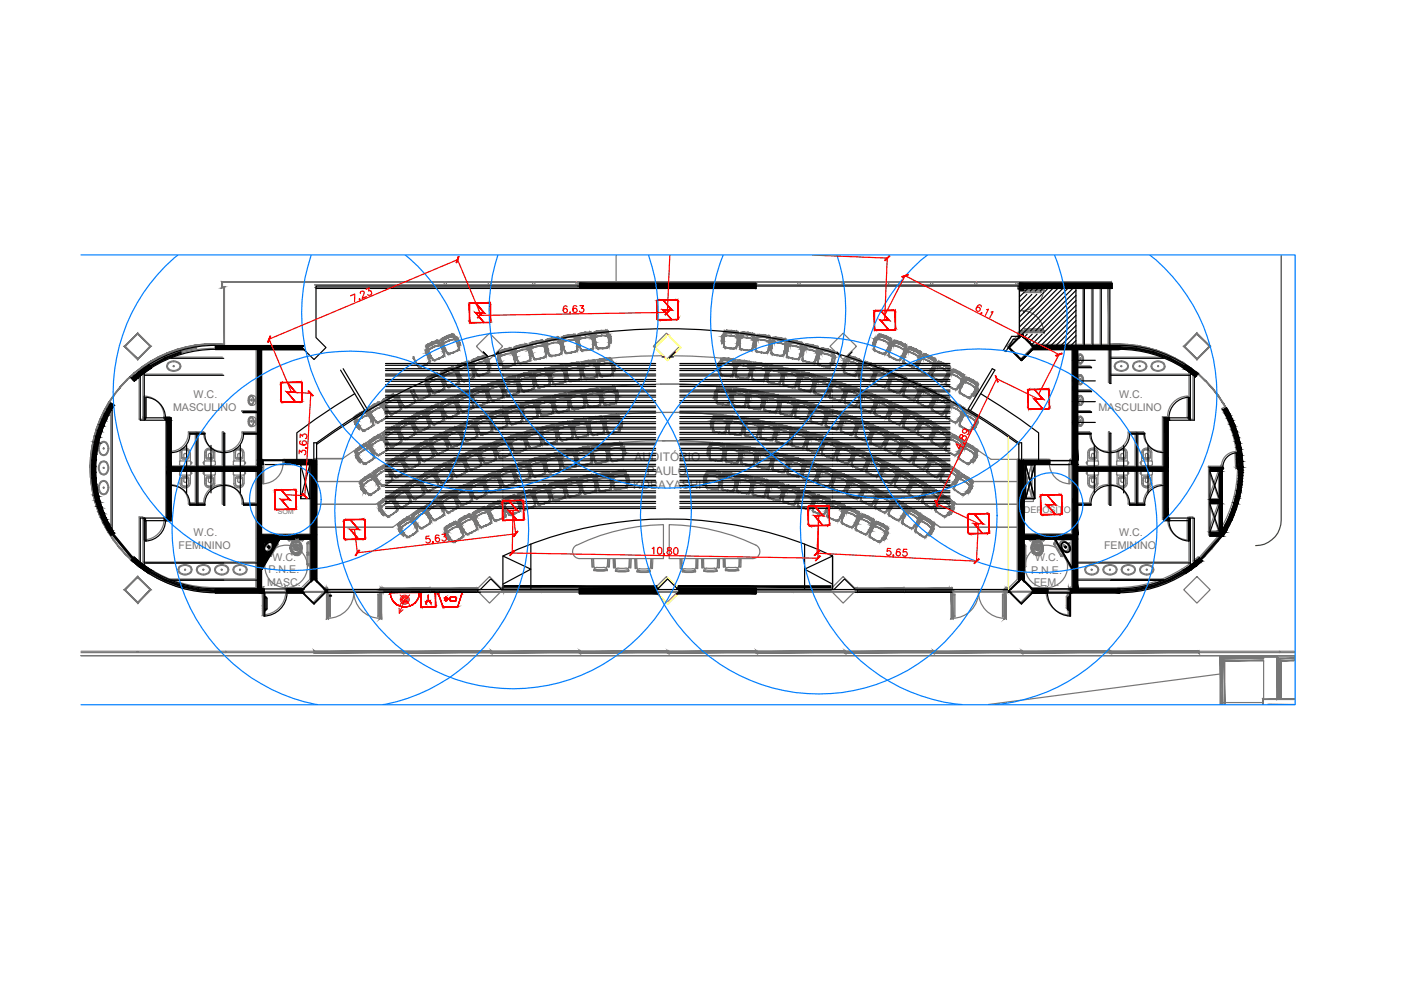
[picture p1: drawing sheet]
<svg xmlns="http://www.w3.org/2000/svg" width="297mm" height="210mm" viewBox="0 0 297 210" stroke-linecap="round" stroke-linejoin="round" font-family="sans-serif">
<defs><g id="words">
<g font-size="2.5" fill="#767676">
<text x="134.5" y="97.6">AUDITÓRIO</text>
<text x="137.1" y="100.7">PAULO</text>
<text x="134.2" y="103.7">KOBAYASHI</text>
</g>
<g font-size="2.3" fill="#767676">
<text x="36.7" y="87.1">MASCULINO</text>
<text x="41" y="84.4">W.C.</text>
<text x="232.9" y="87.1">MASCULINO</text>
<text x="237.3" y="84.4">W.C.</text>
<text x="41" y="113.7">W.C.</text>
<text x="237.3" y="113.7">W.C.</text>
<text x="37.9" y="116.4">FEMININO</text>
<text x="57.8" y="118.9">W.C.</text>
<text x="219.5" y="118.9">W.C.</text>
<text x="234.1" y="116.4">FEMININO</text>
<text x="56.6" y="124.3">MASC.</text>
<text x="56.9" y="121.6">P.N.E.</text>
<text x="218.6" y="121.7">P.N.E.</text>
<text x="219.2" y="124.3">FEM.</text>
</g>
<text font-size="1.9" fill="#767676" x="217.1" y="108.8">DEPÓSITO</text>
<text font-size="1.5" fill="#767676" x="58.9" y="109.1">SOM</text>
</g></defs>
<!-- layer: 0 -->
<path d="M26.4 73.4l2.8-2.7 2.7 2.7-2.7 2.7zM47.5 73a26.3 26.3 0 0 0-28.4 25.1 26.3 26.3 0 0 0 26.2 27.3M47.5 73v-12.1h-.4v-1.1h188.4v1.1h-.5v12.1a26.2 26.2 0 0 1 28.2 25.2 26.2 26.2 0 0 1-26.2 27.2M251.1 73.4l2.7-2.7 2.7 2.7-2.7 2.7zM17.2 139h241.6v.3M26.4 125l2.8-2.7 2.7 2.7-2.7 2.8zM45.3 125.5h191.7M274.6 148.2h-3.8v-8.9h-12v10.1" fill="none" stroke="#767676" stroke-width=".25"/>
<!-- layer: Div -->
<g fill="none" stroke="#767676" stroke-width=".25">
<path d="M235 73.9v7.2h.2v-7.2M39.9 91.6h3.3M39.9 91.8h1.5v7M41.4 99.7v7h-1.5M41.7 99.7v7h1.5M43.2 91.8h-1.5v7M47.1 98.8v-7.2h.3v7.2M47.1 99.7v7.2h.3v-7.2M51.3 91.6h3M51.3 91.8h3M228.1 91.6h2.9M228.1 91.8h2.9"/>
<path d="M235 98.8v-7.2h.2v7.2M235 99.7v7.2h.2v-7.2M239.2 91.6h3.3M239.2 91.8h1.5v7M240.7 99.7v7h-1.5M240.9 99.7v7h1.5M242.4 91.8h-1.5v7M39.9 106.9h3.3M51.3 106.9h3M51.3 106.7h3M228.1 106.9h2.9M228.1 106.7h2.9"/>
<path d="M239.2 106.9h3.3"/>
</g>
<!-- layer: Pis -->
<g fill="#767676" stroke="#767676" stroke-width=".21">
<path d="M31.3 121.1h.3v.2z"/>
<path d="M31.6 120.8l.2 .1-.1 .1z"/>
<path d="M220.1 115.6l.1 .1-.2 .1z"/>
<path d="M204.1 87.6l.1 .1z"/>
<path d="M207.1 89.3l.1-.1v.2z"/>
<path d="M206.4 90.8l.1 .1-.1 .1z"/>
<path d="M106.8 124.7v.1z"/>
<path d="M106.6 124.7l.2 .1-.2 .1z"/>
<path d="M114.4 124.7v.1z"/>
<path d="M114.5 124.7v.2z"/>
<path d="M106.6 125.2l.2 .1-.2 .1z"/>
<path d="M106.8 125.3v.1z"/>
<path d="M114.5 125.2v.2z"/>
<path d="M114.4 125.3v.1z"/>
<path d="M122.5 124.7v.2z"/>
<path d="M122.3 124.7v.1z"/>
<path d="M114.5 124.7l.2 .1-.2 .1z"/>
<path d="M114.7 124.7v.1z"/>
<path d="M122.3 125.3v.1z"/>
<path d="M122.5 125.2v.2z"/>
<path d="M114.7 125.3v.1z"/>
<path d="M114.5 125.2l.2 .1-.2 .1z"/>
<path d="M175.9 124.7v.2z"/>
<path d="M175.8 124.7v.1z"/>
<path d="M168 124.7l.1 .1-.1 .1z"/>
<path d="M168.2 124.7v.1z"/>
<path d="M175.8 125.3v.1z"/>
<path d="M175.9 125.2v.2z"/>
<path d="M168.2 125.3v.1z"/>
<path d="M168 125.2l.1 .1-.1 .1z"/>
<path d="M160.3 124.7v.1z"/>
<path d="M160.1 124.7l.1 .1-.1 .1z"/>
<path d="M167.8 124.7v.1z"/>
<path d="M168 124.7v.2z"/>
<path d="M160.1 125.2l.1 .1-.1 .1z"/>
<path d="M160.3 125.3v.1z"/>
<path d="M168 125.2v.2z"/>
<path d="M167.8 125.3v.1z"/>
<path d="M101 124.7v.2z"/>
<path d="M100.7 124.7l.2 .1-.2 .1z"/>
<path d="M91 124.7l.2 .1-.2 .1z"/>
<path d="M91.2 124.7v.2z"/>
<path d="M100.7 125.3v.1z"/>
<path d="M100.8 125.3l.2-.1v.3z"/>
<path d="M91.2 125.3v.1z"/>
<path d="M91 125.2l.2 .1-.2 .2z"/>
<path d="M69.4 125.2l-.2 .1z"/>
<path d="M69.2 125.2v.2z"/>
<path d="M69.4 125.2v.2z"/>
<path d="M69.2 125.2l.1 .1z"/>
<path d="M69.3 125.3l.1 .1z"/>
<path d="M69.3 125.2v.1z"/>
<path d="M69.2 125.4l.1-.1z"/>
<path d="M69.2 125.3h.2z"/>
<path d="M69.2 125.1h.2l-.1 .1z"/>
<path d="M69.2 125.1l.2 .4z"/>
<path d="M69.2 125.3l.2 .2z"/>
<path d="M69.2 125l.2 .2z"/>
<path d="M69.2 125.1v.2z"/>
<path d="M69.3 125.2l.1-.1v.2z"/>
<path d="M69.2 125.1l.3 .1z"/>
<path d="M69.2 125h.3l-.1 .1z"/>
<path d="M69.2 125.2h.3z"/>
<path d="M69.2 125.2l.2-.1z"/>
<path d="M69.1 124.8l.1 .2z"/>
<path d="M69.1 124.7l.1 .3h-.1z"/>
<path d="M81.1 124.7v.2z"/>
<path d="M80.9 124.7l.2 .1-.2 .1z"/>
<path d="M90.8 124.7l.2 .1-.2 .1z"/>
<path d="M91 124.7v.2z"/>
<path d="M80.9 125.2l.2 .1-.2 .2z"/>
<path d="M81.1 125.3v.1z"/>
<path d="M90.9 125.3l.1-.1v.3z"/>
<path d="M90.8 125.3v.1z"/>
<path d="M181.8 124.7v.2z"/>
<path d="M181.6 124.7l.2 .1-.2 .1z"/>
<path d="M191.3 124.7l.2 .1-.2 .1z"/>
<path d="M191.5 124.7v.2z"/>
<path d="M181.6 125.2l.2 .1-.2 .2z"/>
<path d="M181.8 125.3v.1z"/>
<path d="M191.5 125.2v.3l-.1-.2z"/>
<path d="M191.3 125.3v.1z"/>
<path d="M201.9 125.1l-.2 .2z"/>
<path d="M201.7 125l.2 .2z"/>
<path d="M201.7 125.3l.2 .2z"/>
<path d="M201.7 125.1l.2 .4z"/>
<path d="M201.7 125.1h.2z"/>
<path d="M201.7 125.3h.2z"/>
<path d="M201.7 125.3l.2-.1v.1z"/>
<path d="M201.7 125.4l.1-.1z"/>
<path d="M201.8 125.2v.1z"/>
<path d="M201.7 125.2l.1 .1z"/>
<path d="M201.8 125.2v.2z"/>
<path d="M201.7 125.2v.2z"/>
<path d="M201.5 125.3l.2-.1v.1z"/>
<path d="M201.5 125.3h.2z"/>
<path d="M201.5 125.2h.2v.1z"/>
<path d="M201.6 124.7h.1z"/>
<path d="M201.7 124.8v.2h-.2z"/>
<path d="M201.6 124.8l.1 .2z"/>
<path d="M201.7 125.2l.2-.1z"/>
<path d="M201.9 125h.1z"/>
<path d="M201.7 125.2h.3z"/>
<path d="M201.6 125h.4l-.2 .1z"/>
<path d="M201.8 125.1v.2z"/>
<path d="M201.7 125.1l.1 .1-.1 .1z"/>
<path d="M213.4 124.7l.1 .1z"/>
<path d="M213.3 125l.2-.2 .1 .2z"/>
<path d="M213.3 124.8h.2l-.2 .2z"/>
<path d="M213 125l.2 .1z"/>
<path d="M213.2 125.1l.2 .1z"/>
<path d="M213 125h.4l-.1 .1z"/>
<path d="M213.1 125.2h.3z"/>
<path d="M213 125.2l.3-.1z"/>
<path d="M213.3 125.2l.1-.1v.2z"/>
<path d="M213.2 125.1l.1 .1-.1 .1z"/>
<path d="M213.3 125.3l-.1 .2z"/>
<path d="M213.2 125.2l.1-.2z"/>
<path d="M213.2 125.3l.1-.2-.1 .4z"/>
<path d="M213.2 125.3h.1z"/>
<path d="M213.1 125.1h.2v.1z"/>
<path d="M213.2 125.2l.1 .1h-.1z"/>
<path d="M213.2 125.2l.1 .1z"/>
<path d="M213.3 125.3v.1z"/>
<path d="M213.3 125.2h.1l-.1 .1z"/>
<path d="M213.2 125.4l.1-.1z"/>
<path d="M213.4 125.2v.2z"/>
<path d="M213.2 125.2l.1 .1-.1 .1z"/>
<path d="M213.5 125.3l-.1 .2z"/>
<path d="M201.7 124.7v.2z"/>
<path d="M201.5 124.7l.1 .1-.1 .1z"/>
<path d="M191.5 124.7l.2 .1-.2 .1z"/>
<path d="M191.7 124.7v.2z"/>
<path d="M201.5 125.3v.1z"/>
<path d="M201.5 125.3l.2-.1v.3z"/>
<path d="M191.7 125.3v.1z"/>
<path d="M191.5 125.2l.2 .1-.2 .2z"/>
<path d="M55.5 125.4l-.1 .1z"/>
<path d="M55.8 126.4h.2z"/>
<path d="M55.8 126.6h.2z"/>
<path d="M55.8 126.3h.2z"/>
<path d="M55.8 126.1h.2l-.1 .2z"/>
<path d="M55.6 125.1l.1 .2z"/>
<path d="M60.6 125.1h.1l-.1 .2z"/>
<path d="M55.8 128.8h.2l-.1 .2z"/>
<path d="M55.8 129h.2z"/>
<path d="M55.8 129.3h.2z"/>
<path d="M55.8 129.1h.2z"/>
<path d="M226.4 126.6h.2z"/>
<path d="M226.4 126.4h.2z"/>
<path d="M226.4 126.1h.2l-.1 .2z"/>
<path d="M226.4 126.3h.2z"/>
<path d="M226.6 125.1h.2l-.2 .2z"/>
<path d="M221.7 125.1h.2v.2z"/>
<path d="M226.4 129h.2z"/>
<path d="M226.4 128.8h.2l-.1 .2z"/>
<path d="M226.4 129.1h.2z"/>
<path d="M226.4 129.3h.2z"/>
<path d="M125.7 71.3l.1 .1z"/>
<path d="M126 73.1l.2-.1-.1 .1z"/>
<path d="M90.3 81.2l.2 .1-.2 .1z"/>
<path d="M91.1 82.8l.2-.1v.1z"/>
<path d="M93.5 79.8l.1 .1z"/>
<path d="M94.3 81.4l.1 .1z"/>
<path d="M91.1 82.8l.2-.1z"/>
<path d="M96.6 78.6h.2l-.2 .1z"/>
<path d="M97.4 80.1l.1 .1z"/>
<path d="M94.2 81.4h.1z"/>
<path d="M99.9 77.4h.1z"/>
<path d="M100.6 79h.1z"/>
<path d="M103.2 76.2l.1 .1z"/>
<path d="M103.8 77.9h.2z"/>
<path d="M90.3 74.2l.2 .1-.2 .1z"/>
<path d="M91.1 75.8h.2z"/>
<path d="M78.2 94.6l.1 .1-.1 .1z"/>
<path d="M79.2 96.1h.2z"/>
<path d="M75.3 96.5h.2z"/>
<path d="M76.4 97.9l.1-.1v.1z"/>
<path d="M93.5 72.8l.1 .1z"/>
<path d="M94.3 74.4l.1 .1z"/>
<path d="M90.3 74.2l.2 .1z"/>
<path d="M96.6 71.6h.2z"/>
<path d="M97.4 73.1l.1 .1z"/>
<path d="M94.2 74.4l.1 .1z"/>
<path d="M81.1 92.8l.2 .1h-.2z"/>
<path d="M82.2 94.3l.1-.1z"/>
<path d="M78.2 94.6h.1z"/>
<path d="M79.2 96h.1l.1 .1z"/>
<path d="M84.1 91.1h.2l-.2 .1z"/>
<path d="M85.1 92.6l.1-.1z"/>
<path d="M82.1 94.3l.1-.1z"/>
<path d="M78.2 87.7h.1l-.1 .1z"/>
<path d="M79.1 89.1h.1l.1 .1z"/>
<path d="M75.2 89.4h.1l-.1 .1z"/>
<path d="M108.8 74.6l.2 .1h-.2z"/>
<path d="M109.4 76.3l.1-.1z"/>
<path d="M106.1 77.2h.1z"/>
<path d="M90.2 87.9l.2 .1z"/>
<path d="M91.1 89.4h.1l.1 .1z"/>
<path d="M112.2 73.7l.1 .1-.2 .1z"/>
<path d="M112.7 75.4l.1 .1z"/>
<path d="M93.3 86.4l.2 .1-.1 .1z"/>
<path d="M94.2 88l.1-.1z"/>
<path d="M90.2 87.9h.2z"/>
<path d="M91 89.4h.2v.1z"/>
<path d="M115.5 73l.1 .1h-.1z"/>
<path d="M116 74.7h.1z"/>
<path d="M96.5 85.1h.1l-.1 .1z"/>
<path d="M97.3 86.6l.1 .1z"/>
<path d="M93.4 86.4l.1 .1z"/>
<path d="M94.1 88l.2-.1z"/>
<path d="M118.9 72.3l.1 .1-.1 .1z"/>
<path d="M119.3 74l.2 .1z"/>
<path d="M99.7 83.8h.2l-.2 .1z"/>
<path d="M100.4 85.4h.2z"/>
<path d="M97.3 86.6h.1z"/>
<path d="M122.3 71.8l.1 .1z"/>
<path d="M122.7 73.5l.1 .1z"/>
<path d="M119.3 74l.1 .1z"/>
<path d="M102.9 82.6l.2 .1h-.2z"/>
<path d="M103.7 84.3l.1-.1z"/>
<path d="M106.2 81.6h.2z"/>
<path d="M106.9 83.2h.1z"/>
<path d="M129.1 70.9l.1 .2z"/>
<path d="M129.4 72.7h.2l-.1 .1z"/>
<path d="M109.5 80.6l.2 .1z"/>
<path d="M110.1 82.2l.2 .1z"/>
<path d="M81.1 85.9h.1z"/>
<path d="M82.1 87.4l.1-.1z"/>
<path d="M79.1 89.1h.1z"/>
<path d="M112.9 79.7l.1 .1z"/>
<path d="M113.4 81.4h.2v.1z"/>
<path d="M84.1 84.3h.2z"/>
<path d="M85 85.8l.2-.1z"/>
<path d="M82 87.4l.2-.1z"/>
<path d="M116.3 78.9l.1 .1-.2 .1z"/>
<path d="M116.7 80.6h.2v.1z"/>
<path d="M119.7 78.3l-.1 .1z"/>
<path d="M120.1 80h.2z"/>
<path d="M85 85.8l.1-.1 .1 .1z"/>
<path d="M123 77.7l.2 .1z"/>
<path d="M123.4 79.4h.2z"/>
<path d="M119.7 78.3h.1z"/>
<path d="M120.1 80l.1 .1z"/>
<path d="M126.4 77.2l.2 .1z"/>
<path d="M126.8 79l.1 .1z"/>
<path d="M129.9 76.8l.1 .1z"/>
<path d="M130.2 78.5h.1v.1z"/>
<path d="M126.8 78.9l.1 .1z"/>
<path d="M79.2 101.2h.2l-.2 .1z"/>
<path d="M80.3 102.6l.1-.1z"/>
<path d="M76.4 103.1h.1z"/>
<path d="M82.1 99.3h.1z"/>
<path d="M83.1 100.7l.2-.1z"/>
<path d="M79.2 101.1l.2 .1h-.2z"/>
<path d="M80.2 102.6l.2-.1z"/>
<path d="M85 97.5h.2l-.2 .1z"/>
<path d="M86 99h.2z"/>
<path d="M83.1 100.7l.1-.1z"/>
<path d="M88 95.8h.2l-.2 .1z"/>
<path d="M89 97.3l.1-.1z"/>
<path d="M85 97.4l.2 .1-.2 .1z"/>
<path d="M91.1 94.2h.1l-.1 .1z"/>
<path d="M92 95.7l.1-.1z"/>
<path d="M87.2 89.4l.1 .1-.1 .1z"/>
<path d="M88.1 91l.1-.1z"/>
<path d="M94.2 92.7h.1l-.1 .1z"/>
<path d="M95 94.2l.2-.1z"/>
<path d="M91.9 95.7h.2z"/>
<path d="M97.3 91.3h.1z"/>
<path d="M98.1 92.8l.1-.1z"/>
<path d="M95 94.2l.2 .1z"/>
<path d="M100.5 89.9l.2 .1z"/>
<path d="M101.2 91.5h.2v.1z"/>
<path d="M97.4 91.2l.1 .1h-.1z"/>
<path d="M103.7 88.7l.2 .1z"/>
<path d="M104.4 90.3h.2v.1z"/>
<path d="M107 87.6l.1 .1z"/>
<path d="M107.7 89.3l.1-.1z"/>
<path d="M103.7 88.7l.2 .1h-.2z"/>
<path d="M104.4 90.3l.1 .1z"/>
<path d="M110.3 86.6l.1 .1h-.1z"/>
<path d="M110.9 88.3l.2-.1-.1 .1z"/>
<path d="M107 87.6l.2 .1z"/>
<path d="M107.6 89.3l.2-.1z"/>
<path d="M113.6 85.7l.1 .1z"/>
<path d="M114.2 87.4h.1z"/>
<path d="M110.9 88.3h.1z"/>
<path d="M117 84.9l.1 .1z"/>
<path d="M117.5 86.6h.2l-.1 .1z"/>
<path d="M120.4 84.2l.1 .1-.2 .1z"/>
<path d="M120.8 85.9l.2 .1z"/>
<path d="M117.5 86.6l.1 .1z"/>
<path d="M123.8 83.6l.1 .1z"/>
<path d="M124.2 85.4l.1 .1z"/>
<path d="M127.2 83.2l.1 .1h-.1z"/>
<path d="M127.5 84.9h.2z"/>
<path d="M130.6 82.8l.2 .1z"/>
<path d="M130.9 84.6l.2-.1-.1 .2z"/>
<path d="M83.1 105.8h.2l-.2 .1z"/>
<path d="M84.2 107.2l.1-.1v.1z"/>
<path d="M81.4 109.1l.1-.1z"/>
<path d="M86 103.9l.1 .1h-.1z"/>
<path d="M87 105.4l.2-.1z"/>
<path d="M83.1 105.7l.2 .1-.2 .1z"/>
<path d="M84.1 107.2l.2-.1z"/>
<path d="M88.9 102.1l.2 .1-.1 .1z"/>
<path d="M89.9 103.6l.2-.1z"/>
<path d="M92 100.5h.1z"/>
<path d="M92.9 102l.1-.1z"/>
<path d="M89.9 103.6l.1-.1z"/>
<path d="M95 98.9l.2 .1h-.2z"/>
<path d="M95.9 100.4l.1 .1z"/>
<path d="M98.2 97.4l.1 .1-.1 .1z"/>
<path d="M99 99h.1z"/>
<path d="M95.1 98.9h.1l-.1 .1z"/>
<path d="M95.9 100.4h.1v.1z"/>
<path d="M101.3 96.1h.2z"/>
<path d="M102.1 97.6l.2 .1z"/>
<path d="M99 99l.1-.1z"/>
<path d="M104.5 94.8l.2 .1h-.2z"/>
<path d="M105.3 96.4l.1-.1z"/>
<path d="M107.8 93.7h.1l-.1 .1z"/>
<path d="M108.5 95.3l.1 .1z"/>
<path d="M111.1 92.6l.1 .1z"/>
<path d="M111.7 94.3l.2-.1-.1 .1z"/>
<path d="M108.4 95.3h.2z"/>
<path d="M114.4 91.7l.1 .1z"/>
<path d="M115 93.4l.1-.1v.2z"/>
<path d="M117.8 90.9l.1 .1z"/>
<path d="M118.3 92.6l.1-.1v.2z"/>
<path d="M114.5 91.7l.1 .1z"/>
<path d="M121.1 90.2l.2 .1h-.2z"/>
<path d="M121.6 91.9l.1 .1z"/>
<path d="M124.5 89.6l.2 .1z"/>
<path d="M125 91.3l.1 .1z"/>
<path d="M128 89.1l.1 .1-.2 .1z"/>
<path d="M128.3 90.9l.2-.1-.1 .2z"/>
<path d="M131.4 88.8l.1 .1h-.2z"/>
<path d="M131.7 90.5h.2l-.1 .1z"/>
<path d="M128 89.2l.1 .1z"/>
<path d="M87.3 110.2h.1z"/>
<path d="M88.4 111.6h.1z"/>
<path d="M84.5 112.1h.1l-.1 .1z"/>
<path d="M85.5 113.5l.2-.1v.1z"/>
<path d="M90.2 108.3l.2 .1h-.2z"/>
<path d="M91.3 109.8l.1-.1v.1z"/>
<path d="M88.4 111.6l.1-.1z"/>
<path d="M93.2 106.6l.1 .1-.1 .1z"/>
<path d="M94.1 108.1h.2z"/>
<path d="M91.2 109.8l.1-.1z"/>
<path d="M96.2 105l.1 .1h-.1z"/>
<path d="M97.1 106.5h.2z"/>
<path d="M99.2 103.5l.2 .1z"/>
<path d="M100.1 105.1l.1-.1z"/>
<path d="M97.1 106.6l.1-.1z"/>
<path d="M102.3 102.1l.2 .1-.2 .1z"/>
<path d="M103.2 103.7l.1-.1z"/>
<path d="M99.2 103.5l.1 .1-.1 .1z"/>
<path d="M105.5 100.9h.1z"/>
<path d="M106.2 102.4h.2z"/>
<path d="M108.7 99.7l.1 .1h-.1z"/>
<path d="M109.4 101.3l.1-.1v.2z"/>
<path d="M105.5 100.9l.1 .1z"/>
<path d="M111.9 98.6l.1 .1z"/>
<path d="M112.6 100.3h.1z"/>
<path d="M109.3 101.3l.2 .1z"/>
<path d="M115.2 97.7l.1 .1z"/>
<path d="M115.8 99.3h.1v.1z"/>
<path d="M118.5 96.9h.1z"/>
<path d="M119 98.5l.2 .1z"/>
<path d="M121.9 96.2l.1 .1z"/>
<path d="M122.3 97.9l.2-.1v.1z"/>
<path d="M125.3 95.6l.1 .1z"/>
<path d="M125.7 97.3l.1-.1v.2z"/>
<path d="M128.7 95.1l.1 .1h-.2z"/>
<path d="M129.1 96.8h.1l-.1 .1z"/>
<path d="M132.1 94.7l.1 .1-.1 .1z"/>
<path d="M132.4 96.5h.2z"/>
<path d="M97.3 111.2l.1 .1-.1 .1z"/>
<path d="M98.2 112.7l.1-.1 .1 .2z"/>
<path d="M95.2 114.4l.2-.1z"/>
<path d="M100.3 109.7h.1l-.1 .1z"/>
<path d="M101.2 111.2l.1-.1z"/>
<path d="M103.4 108.2l.1 .1-.1 .1z"/>
<path d="M104.2 109.8l.1-.1z"/>
<path d="M101.1 111.2h.1z"/>
<path d="M106.5 106.9l.2 .1h-.2z"/>
<path d="M107.3 108.5l.1 .1z"/>
<path d="M109.7 105.7l.1 .1h-.1z"/>
<path d="M110.4 107.3h.2v.1z"/>
<path d="M106.5 106.9l.1 .1z"/>
<path d="M112.9 104.6l.2 .1z"/>
<path d="M113.6 106.2h.1v.1z"/>
<path d="M116.2 103.7h.1l-.2 .1z"/>
<path d="M116.8 105.3l.1 .1z"/>
<path d="M119.5 102.8l.1 .1h-.1z"/>
<path d="M120 104.5h.2z"/>
<path d="M116.7 105.4h.1z"/>
<path d="M122.8 102.1l.1 .1z"/>
<path d="M123.3 103.8l.1-.1v.2z"/>
<path d="M119.5 102.8l.1 .1z"/>
<path d="M126.1 101.5l.2 .1z"/>
<path d="M126.6 103.2h.1v.1z"/>
<path d="M129.5 101l.2 .1-.2 .1z"/>
<path d="M129.9 102.8l.1-.1v.2z"/>
<path d="M132.9 100.7l.1 .1h-.1z"/>
<path d="M133.2 102.4h.1z"/>
<path d="M204.1 80.6l.1-.1v.2z"/>
<path d="M206.8 82.6l.1-.1 .1 .2z"/>
<path d="M207.1 82.3l.1-.1v.2z"/>
<path d="M206.4 83.8l.1 .1-.1 .1z"/>
<path d="M200.5 80.4l.1 .1z"/>
<path d="M204.2 80.5l.1 .1z"/>
<path d="M203.5 82.1v.1z"/>
<path d="M198.1 77.2h.2v.1z"/>
<path d="M197.5 78.8l.1 .1z"/>
<path d="M200.9 79.1l.1-.1v.2z"/>
<path d="M201.2 78.9l.1-.1v.1z"/>
<path d="M200.6 80.4l.1 .1z"/>
<path d="M194.5 77.2l.1 .1-.1 .1z"/>
<path d="M197.9 77.5v-.1l.1 .2z"/>
<path d="M198.1 77.2l.1-.1 .1 .2z"/>
<path d="M197.6 78.8h.1l-.1 .1z"/>
<path d="M192 74.2l.1 .1z"/>
<path d="M191.4 75.8l.1 .1z"/>
<path d="M195.1 75.7l.1-.1v.1z"/>
<path d="M194.5 77.2l.2 .1z"/>
<path d="M188.8 72.8h.1l.1 .1z"/>
<path d="M191.7 74.5l.1-.1v.2z"/>
<path d="M192 74.2l.1-.1v.2z"/>
<path d="M191.5 75.8v.1z"/>
<path d="M163.4 72.2l.1 .2z"/>
<path d="M163.3 74h.1z"/>
<path d="M185.2 73.1v.2z"/>
<path d="M188.8 72.8l.2 .1z"/>
<path d="M188.3 74.4l.1 .2z"/>
<path d="M160 71.8h.1z"/>
<path d="M159.9 73.5h.2z"/>
<path d="M185.2 80.1v.2z"/>
<path d="M188.6 80l.1 .2-.2-.1z"/>
<path d="M188.8 79.8l.2 .1z"/>
<path d="M188.3 81.4l.2 .1-.1 .1z"/>
<path d="M182.4 77.4l.1-.1v.1z"/>
<path d="M182 79h.1l-.1 .1z"/>
<path d="M185.4 78.8l.1 .1h-.2z"/>
<path d="M185.6 78.6l.1-.1v.1z"/>
<path d="M185.2 80.2h.1l-.1 .1z"/>
<path d="M182.4 77.4h.1z"/>
<path d="M182 79h.1z"/>
<path d="M203.3 96.1h.1v.1z"/>
<path d="M207 96.4l.1 .1z"/>
<path d="M206.2 97.9v.2z"/>
<path d="M201.2 92.8v-.1l.1 .2z"/>
<path d="M200.4 94.3l.1 .1z"/>
<path d="M203.7 94.8l.2-.1v.2z"/>
<path d="M204.1 94.6l.1-.1v.1z"/>
<path d="M203.4 96l.1 .1z"/>
<path d="M197.5 92.6l.1 .1z"/>
<path d="M200.8 93l.1-.1 .1 .2z"/>
<path d="M201.2 92.7l.1 .1z"/>
<path d="M200.5 94.3h.1l-.1 .1z"/>
<path d="M200.2 99.2l.1-.1v.2z"/>
<path d="M199.5 100.7l.1 .1z"/>
<path d="M178.1 90.3l.2 .1-.1 .1z"/>
<path d="M181.8 89.9v-.1l.1 .2z"/>
<path d="M181.3 91.5l.2 .1z"/>
<path d="M171.6 88.3l.1 .1z"/>
<path d="M175.2 87.6l.2 .1z"/>
<path d="M174.9 89.3h.2z"/>
<path d="M168.4 87.4h.1l-.1 .1z"/>
<path d="M171.8 86.9l.1 .1h-.2z"/>
<path d="M171.9 86.6l.2 .1z"/>
<path d="M171.7 88.3h.1l-.1 .1z"/>
<path d="M156.2 101.6h.1z"/>
<path d="M156.1 103.2l.1 .1z"/>
<path d="M152.9 101v.2z"/>
<path d="M152.8 102.8h.1z"/>
<path d="M176.8 75.5l.1 .1z"/>
<path d="M176.5 77.2h.1z"/>
<path d="M173.5 74.5l.1 .1z"/>
<path d="M173.2 76.2l.2 .1z"/>
<path d="M166.6 74.7h.1v.1z"/>
<path d="M170.2 73.6l.1 .2z"/>
<path d="M169.9 75.4h.2z"/>
<path d="M166.6 73.2l.1 .2-.2-.1z"/>
<path d="M166.8 72.9l.1 .1z"/>
<path d="M166.6 74.7h.2l-.1 .1z"/>
<path d="M156.4 71.6l.2 .1h-.2z"/>
<path d="M156.6 71.2l.1 .2z"/>
<path d="M156.6 73l.1 .1z"/>
<path d="M200.5 87.4l.1 .1z"/>
<path d="M204.2 87.6v-.1l.1 .1z"/>
<path d="M203.5 89.1v.1z"/>
<path d="M197.5 85.8h.1z"/>
<path d="M201.2 85.8h.1v.1z"/>
<path d="M200.6 87.4h.1z"/>
<path d="M194.5 84.2l.1 .1-.1 .1z"/>
<path d="M197.9 84.5v-.1l.1 .2z"/>
<path d="M198.1 84.2l.2 .1z"/>
<path d="M197.6 85.8h.1l-.1 .1z"/>
<path d="M195.1 82.7l.1-.1v.1z"/>
<path d="M194.5 84.2l.2 .1z"/>
<path d="M188.8 79.8l.1-.1 .1 .2z"/>
<path d="M188.3 81.4l.1 .2z"/>
<path d="M191.7 81.5l.1-.1v.2z"/>
<path d="M192 81.2l.1-.1v.2z"/>
<path d="M191.5 82.8h.1l-.1 .1z"/>
<path d="M194.5 91h.1l-.1 .1z"/>
<path d="M198.1 91l.2 .1z"/>
<path d="M197.5 92.5l.1 .2z"/>
<path d="M192.1 87.8l.1 .2z"/>
<path d="M194.8 89.7l.1-.1 .1 .1z"/>
<path d="M195.1 89.4l.1-.1 .1 .1z"/>
<path d="M194.5 90.9l.1 .2z"/>
<path d="M188.9 86.4l.2 .1z"/>
<path d="M188.4 88h.1z"/>
<path d="M191.8 88.1v-.1l.1 .2z"/>
<path d="M192.1 87.8l.1 .1z"/>
<path d="M191.5 89.4v.2z"/>
<path d="M185.8 85l.1 .1z"/>
<path d="M188.6 86.7l.1-.1 .1 .2z"/>
<path d="M188.9 86.4l.1-.1v.2z"/>
<path d="M188.4 88h.1v.1z"/>
<path d="M182.6 83.8l.1-.1v.1z"/>
<path d="M182.1 85.4l.1 .1h-.1z"/>
<path d="M185.7 85l.1-.1 .1 .2z"/>
<path d="M185.3 86.6l.1 .1z"/>
<path d="M182.5 83.8h.2z"/>
<path d="M182.1 85.4l.2 .1h-.1z"/>
<path d="M179.3 82.6l.1-.1v.2z"/>
<path d="M178.9 84.3h.2z"/>
<path d="M176 81.6h.2z"/>
<path d="M175.7 83.2l.1 .1z"/>
<path d="M169.4 79.7l.1 .1z"/>
<path d="M172.7 80.5l.1 .2z"/>
<path d="M172.4 82.2l.2 .1z"/>
<path d="M169.1 81.4h.2l-.1 .1z"/>
<path d="M162.7 78.2l.1 .1h-.2z"/>
<path d="M166.1 78.9v.1z"/>
<path d="M165.8 80.6l.2 .1z"/>
<path d="M162.5 78.6l.1 .1z"/>
<path d="M162.7 78.3h.1z"/>
<path d="M162.5 80l.1 .1z"/>
<path d="M159.1 78l.1 .2z"/>
<path d="M159.3 77.7l.1 .1h-.2z"/>
<path d="M159.2 79.4v.2z"/>
<path d="M155.8 77.2l.2 .1z"/>
<path d="M155.8 78.9h.1z"/>
<path d="M203.1 101.1l.1 .1z"/>
<path d="M202.3 102.6h.1l-.1 .1z"/>
<path d="M205.9 103l.1 .1z"/>
<path d="M205.1 104.5l.1 .1z"/>
<path d="M200.2 99.3l.1-.1v.1z"/>
<path d="M199.5 100.7l.1 .1-.1 .1z"/>
<path d="M203.1 101.1l.1-.1v.2z"/>
<path d="M202.3 102.6h.2z"/>
<path d="M194.3 95.7l.1 .1z"/>
<path d="M196.9 97.7l.1-.1 .1 .2z"/>
<path d="M197.3 97.4l.1 .1z"/>
<path d="M196.6 98.9v.2z"/>
<path d="M193.6 97.3h.1v.1z"/>
<path d="M188.1 92.7l.1-.1v.1z"/>
<path d="M187.5 94.2l.2 .1z"/>
<path d="M191 94.3l.1 .2-.2-.1z"/>
<path d="M191.3 94.1v.1l-.1-.1z"/>
<path d="M190.6 95.7h.2l-.1 .1z"/>
<path d="M185 91.3l.1-.1v.1z"/>
<path d="M184.4 92.8l.2 .1h-.1z"/>
<path d="M188.1 92.6l.1-.1v.2z"/>
<path d="M187.6 94.2v.1z"/>
<path d="M181.3 91.5l.1 .1z"/>
<path d="M184.9 91.2l.1-.1 .1 .2z"/>
<path d="M184.5 92.8l.1 .1h-.1z"/>
<path d="M174.9 89.3h.1l-.1 .1z"/>
<path d="M178.3 89.1h.1z"/>
<path d="M178.5 88.7l.1-.1 .1 .2z"/>
<path d="M168.4 86l.2 .1z"/>
<path d="M168.6 85.8h.2z"/>
<path d="M168.4 87.4l.1 .1z"/>
<path d="M165.1 85.2l.1 .2-.2-.1z"/>
<path d="M165.3 84.9l.1 .1h-.1z"/>
<path d="M165.1 86.6l.1 .2z"/>
<path d="M158.4 85.4h.1v.1z"/>
<path d="M162 84.2v.1h-.1z"/>
<path d="M161.7 86h.2l-.1 .1z"/>
<path d="M155.1 83.2l.2 .1z"/>
<path d="M158.5 83.6l.2 .2h-.2z"/>
<path d="M158.4 85.4h.1z"/>
<path d="M154.9 83.6l.2 .1h-.2z"/>
<path d="M155.1 83.2l.1 .1h-.1z"/>
<path d="M155 84.9h.2l-.1 .2z"/>
<path d="M199.2 105.7l.1-.1v.2z"/>
<path d="M201.7 107.9l.1-.1v.2z"/>
<path d="M202 107.6l.2 .1z"/>
<path d="M201.2 109.1l.2 .1h-.2z"/>
<path d="M196.3 103.9l.1-.1v.2z"/>
<path d="M195.5 105.4h.2z"/>
<path d="M198.4 107.2l.2 .1z"/>
<path d="M193.3 102.1l.1 .1z"/>
<path d="M192.6 103.6l.2 .1h-.1z"/>
<path d="M195.9 104.1l.2-.1v.2z"/>
<path d="M196.3 103.8l.1-.1v.2z"/>
<path d="M195.6 105.4h.1l-.1 .1z"/>
<path d="M190.3 100.4h.1v.1z"/>
<path d="M189.7 102l.1 .1z"/>
<path d="M193.4 102v.1h-.1z"/>
<path d="M192.7 103.6v.1z"/>
<path d="M187.3 98.9l.1-.1v.2z"/>
<path d="M186.6 100.4l.1 .2z"/>
<path d="M190.3 100.4l.1 .1z"/>
<path d="M189.7 102h.2z"/>
<path d="M184.1 97.4h.1l.1 .1z"/>
<path d="M183.6 99v.1z"/>
<path d="M187 99l.1 .2h-.2z"/>
<path d="M187.2 98.9l.1-.1 .1 .1z"/>
<path d="M186.7 100.4v.2z"/>
<path d="M181 96.1v-.1l.1 .1z"/>
<path d="M180.5 97.6l.1 .1-.1 .1z"/>
<path d="M184.1 97.4l.1-.1 .1 .2z"/>
<path d="M183.6 99h.2z"/>
<path d="M180.7 96.3l.1 .1h-.1z"/>
<path d="M181 96l.1 .1-.2-.1z"/>
<path d="M174.5 93.7h.2z"/>
<path d="M177.5 95l.1 .2h-.2z"/>
<path d="M177.7 94.8l.2 .1z"/>
<path d="M177.3 96.4l.1 .1z"/>
<path d="M171.3 92.6l.1 .1z"/>
<path d="M174.5 93.6l.1 .1z"/>
<path d="M174.1 95.3l.2 .1z"/>
<path d="M170.9 93h.2z"/>
<path d="M171.2 92.6l.1 .1z"/>
<path d="M170.9 94.3h.1l-.1 .1z"/>
<path d="M164.3 92.6l.1 .1z"/>
<path d="M167.7 92l.1 .1h-.2z"/>
<path d="M167.8 91.8h.2z"/>
<path d="M167.6 93.4h.2z"/>
<path d="M164.3 91.2l.2 .1z"/>
<path d="M164.6 90.9l.1 .1h-.2z"/>
<path d="M164.3 92.6l.2 .1z"/>
<path d="M161.2 90.2l.1 .1h-.2z"/>
<path d="M161 91.9l.1 .2z"/>
<path d="M157.8 89.6l.1 .1z"/>
<path d="M157.6 91.3l.1 .2z"/>
<path d="M154.4 89.1l.1 .2h-.2z"/>
<path d="M154.2 90.9h.2z"/>
<path d="M197.8 112l.1 .1z"/>
<path d="M197 113.4v.2z"/>
<path d="M194.6 110.3h.1l.1 .1z"/>
<path d="M194.9 110.1l.2 .1z"/>
<path d="M194.2 111.6l.1 .1h-.1z"/>
<path d="M191.7 108.6l.1-.1 .1 .2z"/>
<path d="M192.1 108.3v-.1l.1 .2z"/>
<path d="M191.4 109.8v.2z"/>
<path d="M186.1 105l.2 .1z"/>
<path d="M185.4 106.5l.1 .2z"/>
<path d="M188.8 106.9l.1-.1 .1 .2z"/>
<path d="M189.1 106.6l.1-.1 .1 .2z"/>
<path d="M188.5 108.1l.1 .1-.1 .1z"/>
<path d="M182.4 105.1h.2l-.1 .1z"/>
<path d="M186.1 105l.1-.1 .1 .2z"/>
<path d="M185.5 106.6h.2l-.1 .1z"/>
<path d="M179.9 102.1h.1l.1 .1z"/>
<path d="M183.1 103.5l.1-.1v.2z"/>
<path d="M182.5 105.1h.2l-.1 .1z"/>
<path d="M176.3 102.4l.1 .1-.1 .1z"/>
<path d="M179.9 102.2h.2z"/>
<path d="M179.5 103.7l.1 .1-.1 .1z"/>
<path d="M173.6 99.7l.1-.1v.2z"/>
<path d="M176.8 100.9l.1-.1v.2z"/>
<path d="M176.4 102.5v.1z"/>
<path d="M173.3 100.1h.2z"/>
<path d="M173.6 99.7l.1-.1 .1 .2z"/>
<path d="M173.2 101.3l.2 .1-.1 .1z"/>
<path d="M166.8 99.3l.1 .2z"/>
<path d="M170.2 98.9l.1 .2-.2-.1z"/>
<path d="M170.4 98.7h.1z"/>
<path d="M170 100.3l.2 .1z"/>
<path d="M167.1 97.8h.2z"/>
<path d="M166.9 99.4l.1 .1-.1 .1z"/>
<path d="M163.9 96.8v.2h-.1z"/>
<path d="M163.6 98.6v.1z"/>
<path d="M160.4 96.3h.2z"/>
<path d="M160.3 97.9v.1z"/>
<path d="M153.7 95.1l.1 .1h-.2z"/>
<path d="M157 95.6l.2 .1z"/>
<path d="M156.9 97.3l.1 .1z"/>
<path d="M153.6 95.2h.1z"/>
<path d="M153.5 96.9h.2z"/>
<path d="M185 111.2l.2 .1z"/>
<path d="M188 112.8l.1 .1z"/>
<path d="M187.4 114.4l.1 .1z"/>
<path d="M181.4 111.2l.1 .1z"/>
<path d="M185 111.2l.1-.1 .1 .2z"/>
<path d="M184.4 112.8h.2l-.1 .1z"/>
<path d="M178.9 108.2l.2 .1z"/>
<path d="M181.8 109.8l.1 .2h-.2z"/>
<path d="M182 109.7l.1-.1v.1z"/>
<path d="M181.5 111.2l.1 .1-.1 .1z"/>
<path d="M178.9 108.2l.1-.1 .1 .2z"/>
<path d="M178.4 109.8l.1 .2z"/>
<path d="M172.6 105.7l.1 .1z"/>
<path d="M172.2 107.3v.2z"/>
<path d="M175.8 106.9l.1-.1v.2z"/>
<path d="M175.4 108.5l.1 .1-.1 .1z"/>
<path d="M169 106.2l.1 .2z"/>
<path d="M172.6 105.7l.1-.1v.2z"/>
<path d="M172.2 107.3l.2 .1-.1 .1z"/>
<path d="M169.4 104.5l.1 .2z"/>
<path d="M169.1 106.3v.1z"/>
<path d="M162.5 104.5l.1 .1z"/>
<path d="M166 103.9l.1 .2-.2-.1z"/>
<path d="M166.2 103.6l.1 .1z"/>
<path d="M165.8 105.4h.2z"/>
<path d="M162.9 102.8l.1 .1z"/>
<path d="M162.6 104.5l.1 .1z"/>
<path d="M156 103.2h.2z"/>
<path d="M159.3 102.5l.2 .1z"/>
<path d="M159.5 102.2h.2z"/>
<path d="M159.4 103.8l.1 .2z"/>
<path d="M80.7 125.1h.2l-.1 .1z"/>
<path d="M80.7 125.3h.1z"/>
<path d="M80.7 125.3l.2-.2-.2 .4z"/>
<path d="M80.7 125.2l.2-.2z"/>
<path d="M80.8 125.3l-.1 .2z"/>
<path d="M80.7 125.1l.2 .2z"/>
<path d="M80.7 125.1v.2z"/>
<path d="M80.9 125.1v.2z"/>
<path d="M80.6 125.2l.2-.1z"/>
<path d="M80.6 125.2h.3z"/>
<path d="M80.5 125h.4l-.1 .1z"/>
<path d="M80.7 125.1l.2 .1z"/>
<path d="M80.5 125l.2 .1z"/>
<path d="M80.8 124.8h.2l-.2 .2z"/>
<path d="M80.8 124.7h.2v.2z"/>
<path d="M80.8 125h.3z"/>
<path d="M80.8 125.3h.2z"/>
<path d="M80.8 125.2h.3l-.1 .1z"/>
<path d="M80.8 125.2l.2 .1h-.2z"/>
<path d="M80.7 125.2l.2 .1h-.2z"/>
<path d="M80.7 125.2v.2z"/>
<path d="M80.9 125.2v.2z"/>
<path d="M80.7 125.4l.1-.1z"/>
<path d="M80.8 125.2v.1z"/>
<path d="M80.8 125.3l.1 .1z"/>
<path d="M80.7 125.2l.1 .1z"/>
<path d="M258.7 139.1v10.3h.2zM258.7 139.1l.2 .2v10.1zM258.7 139.1l.2 .2 12-.2zM258.9 139.3l12-.2-.2 .2zM270.9 139.1l-.2 .2 .2 8.9zM270.7 139.3l.2 8.9-.2 .1zM270.9 148.2l-.2 .1 3.9-.1zM270.7 148.3l3.9-.1v.1z"/>
<path d="M253.8 70.9l2.6 2.5h.2zM253.8 70.6l2.8 2.8-2.8-2.5zM253.8 70.6l-2.6 2.8 2.6-2.5zM253.8 70.6l-2.6 2.8h-.3zM250.9 73.4l2.9 2.6-2.6-2.6zM250.9 73.4l2.9 2.6v.3zM253.8 76v.3l2.6-2.9zM256.4 73.4h.2l-2.8 2.9z"/>
<path d="M29.2 70.9l2.6 2.5h.2zM29.2 70.6l2.8 2.8-2.8-2.5zM29.2 70.6l-2.6 2.8 2.6-2.5zM26.3 73.4l2.9-2.8-2.6 2.8zM26.3 73.4l2.9 2.6-2.6-2.6zM26.3 73.4l2.9 2.6v.3zM29.2 76v.3l2.6-2.9zM31.8 73.4h.2l-2.8 2.9z"/>
<path d="M29.2 122.5l2.6 2.5h.2zM29.2 122.2l2.8 2.8-2.8-2.5zM29.2 122.2l-2.6 2.8 2.6-2.5zM26.3 125l2.9-2.8-2.6 2.8zM26.3 125l2.9 2.7-2.6-2.7zM26.3 125l2.9 2.7v.2zM31.8 125l-2.6 2.7v.2zM31.8 125h.2l-2.8 2.9z"/>
<path d="M237 125.4l2.1 .1h-2.1zM237 125.4l2.1 .1-.1-.2zM239 125.3l2.1-.1-2 .3zM239 125.3l2.1-.1v-.2zM241.1 125l2-.2-2 .4zM241.1 125l2-.2v-.1zM243.1 124.7l2-.4-2 .5zM243.1 124.7l2-.4v-.2zM245.1 124.1l2-.5-2 .7zM245.1 124.1l2-.5-.1-.2zM247 123.4l1.9-.7-1.8 .9zM247 123.4l1.9-.7v-.2zM248.9 122.5l1.9-.8-1.9 1zM248.9 122.5l1.9-.8-.2-.2zM250.6 121.5l1.9-1-1.7 1.2zM250.6 121.5l1.9-1-.1-.1zM252.4 120.4l1.7-1.2-1.6 1.3zM252.4 120.4l1.7-1.2-.1-.1zM254 119.1l1.6-1.3-1.5 1.4zM254 119.1l1.6-1.3-.1-.1zM255.5 117.7l1.5-1.4-1.4 1.5zM256.9 116.2l-1.4 1.5 1.5-1.4zM258.3 114.7l-1.3 1.6-.1-.1zM258.1 114.6l-1.2 1.6 1.4-1.5zM259.4 113l-1.1 1.7-.2-.1zM259.3 112.9l-1.2 1.7 1.3-1.6zM260.5 111.2l-1.1 1.8-.1-.1zM260.3 111.1l-1 1.8 1.2-1.7zM261.3 109.3l-.8 1.9-.2-.1zM261.1 109.2l-.8 1.9 1-1.8zM262 107.4l-.7 1.9-.2-.1zM261.9 107.3l-.8 1.9 .9-1.8zM262.6 105.4l-.6 2-.1-.1zM262.4 105.4l-.5 1.9 .7-1.9zM263 103.4l-.4 2h-.2zM262.8 103.3l-.4 2.1 .6-2zM263.2 101.3l-.2 2.1-.2-.1zM263 101.3l-.2 2 .4-2zM263.3 99.3l-.1 2h-.2zM263.1 99.3l-.1 2 .3-2zM263.2 97.2l.1 2.1h-.2zM263 97.2l.1 2.1 .1-2.1zM263 95.1l.2 2.1h-.2zM262.8 95.2l.2 2v-2.1zM262.6 93.1l.4 2-.2 .1zM262.4 93.1l.4 2.1-.2-2.1zM262 91.1l.6 2h-.2zM261.9 91.2l.5 1.9-.4-2zM261.3 89.2l.7 1.9-.1 .1zM261.1 89.2l.8 2-.6-2zM260.5 87.3l.8 1.9h-.2zM260.3 87.4l.8 1.8-.6-1.9zM259.4 85.5l1.1 1.8-.2 .1zM259.3 85.6l1 1.8-.9-1.9zM258.3 83.8l1.1 1.7-.1 .1zM258.1 83.9l1.2 1.7-1-1.8zM257 82.2l1.3 1.6-.2 .1zM256.9 82.3l1.2 1.6-1.1-1.7zM255.6 80.6l1.4 1.6-.1 .1zM255.6 80.6l-.1 .2 1.4 1.5zM254.1 79.2l1.5 1.4-.1 .2zM254.1 79.2l-.1 .2 1.5 1.4zM252.5 78l1.6 1.2-.1 .2zM252.5 78l-.1 .1 1.6 1.3zM250.8 76.8l1.7 1.2-.1 .1zM250.8 76.8l-.2 .1 1.8 1.2zM248.9 75.8l1.9 1-.2 .1zM248.9 75.8v.1l1.7 1zM247.1 74.9l1.8 .9v.1zM247.1 74.9l-.1 .2 1.9 .8zM245.1 74.2l2 .7-.1 .2zM245.1 74.2v.2l1.9 .7zM243.1 73.6l2 .6v.2zM243.1 73.6v.2l2 .6zM241.1 73.2l2 .4v.2zM241.1 73.2v.2l2 .4zM239.1 73l2 .2v.2zM239.1 73l-.1 .2 2.1 .2zM237 72.9l2.1 .1-.1 .2zM237 72.9v.2l2 .1z"/>
<path d="M234.9 73.1h2.1v-.2zM235.1 72.9h1.9l-2.1 .2zM234.9 60.9v12.2l.2-.2zM234.9 60.9l.2 .1v11.9zM234.9 60.9l.2 .1 .3-.1zM235.1 61l.3-.1 .2 .1zM235.4 59.9v1l.2 .1zM235.4 59.9l.2-.2v1.3zM47.2 59.9h188.2l.2-.2zM47 59.7h188.6l-188.4 .2zM47 59.7l.2 1.2v-1zM47 59.7l.2 1.2-.2 .1zM47 61l.6-.1h-.4zM47 61l.6-.1-.2 .1zM47.6 60.9l-.2 .1 .2 12zM47.4 61l.2 12h-.2z"/>
<path d="M45.5 72.8l2 .1v.2zM45.5 72.8v.2l2 .1zM43.4 72.9l2.1-.1v.2zM43.4 72.9v.2l2.1-.1zM41.3 73.1l2.1-.2v.2zM41.3 73.1l.1 .2 2-.2zM39.3 73.6l2-.5 .1 .2zM39.3 73.6l.1 .1 2-.4zM37.3 74.1l2-.5 .1 .1zM37.3 74.1l.1 .2 2-.6zM35.4 74.8l1.9-.7 .1 .2zM35.4 74.8l.1 .2 1.9-.7zM33.5 75.7l1.9-.9 .1 .2zM33.5 75.7l.1 .1 1.9-.8zM31.7 76.7l1.8-1 .1 .1zM31.7 76.7l.1 .2 1.8-1.1zM30 77.8l1.7-1.1 .1 .2zM30 77.8l.1 .2 1.7-1.1zM28.3 79.1l1.7-1.3 .1 .2zM28.3 79.1l.2 .1 1.6-1.2zM26.8 80.5l1.5-1.4 .2 .1zM26.8 80.5l.2 .1 1.5-1.4zM26.8 80.5l.2 .1-1.6 1.4zM25.4 82l.2 .2 1.4-1.6zM25.4 82l.2 .2-1.4 1.5zM25.6 82.2l-1.4 1.5 .1 .1zM24.2 83.7l.1 .1-1.3 1.6zM24.3 83.8l-1.3 1.6 .1 .1zM23 85.4l.1 .1-1.1 1.7zM23.1 85.5l-1.1 1.7 .1 .1zM22 87.2l.1 .1-1 1.8zM22.1 87.3l-1 1.8h.2zM21.1 89.1h.2l-.9 1.9zM21.3 89.1l-.9 1.9h.2zM20.4 91h.2l-.8 2zM20.6 91l-.8 2h.2zM19.8 93h.2l-.6 2zM20 93l-.6 2 .2 .1zM19.4 95l.2 .1-.4 2zM19.6 95.1l-.4 2h.1zM19.2 97.1h.1l-.2 2zM19.3 97.1l-.2 2h.1zM19.1 99.1h.1v2.1zM19.2 99.1v2.1h.1zM19.2 101.2h.1l.1 2.1zM19.3 101.2l.1 2.1 .2-.1zM19.4 103.3l.2-.1 .2 2.1zM19.6 103.2l.2 2.1h.2zM19.8 105.3h.2l.3 2zM20 105.3l.3 2 .2-.1zM20.3 107.3l.2-.1 .6 2zM20.5 107.2l.6 2h.1zM21.1 109.2h.1l.7 1.9zM21.2 109.2l.7 1.9 .2-.1zM21.9 111.1l.2-.1 .8 1.9zM22.1 111l.8 1.9 .2-.1zM22.9 112.9l.2-.1 1 1.8zM23.1 112.8l1 1.8 .1-.1zM24.1 114.6l.1-.1 1.1 1.8zM24.2 114.5l1.1 1.8 .2-.2zM25.3 116.3l.2-.2 1.2 1.7zM25.5 116.1l1.2 1.7 .2-.1zM26.7 117.8l.2-.1 1.4 1.5zM26.9 117.7l1.4 1.5 .1-.1zM28.3 119.2l.1-.1 1.5 1.4zM28.4 119.1l1.5 1.4 .1-.2zM30 120.3l1.6 1.4-1.7-1.2zM30 120.3l1.6 1.4 .1-.2zM31.7 121.5l1.7 1.2-1.8-1zM31.7 121.5l1.7 1.2 .1-.2zM33.5 122.5l1.8 1-1.9-.8zM33.5 122.5l1.8 1 .1-.2zM35.4 123.3l1.8 .9-1.9-.7zM35.4 123.3l1.8 .9 .1-.1zM37.3 124.1l1.9 .7-2-.6zM37.3 124.1l1.9 .7 .1-.2zM39.3 124.6l2 .6-2.1-.4zM39.3 124.6l2 .6v-.2zM41.3 125l2 .5-2-.3zM41.3 125l2 .5v-.2zM43.3 125.3l2.1 .2h-2.1zM43.3 125.3l2.1 .2v-.1z"/>
<path d="M45.4 125.4v.1l191.6-.1zM45.4 125.5l191.6-.1v.1z"/>
<path d="M31.6 120.8v.3zM31.6 120.8v.3h-.3z"/>
<path d="M31.6 121v.3zM31.6 121l.2-.1-.2 .4z"/>
<path d="M31.6 120.8v.3zM31.6 120.8v.3h-.3z"/>
<path d="M31.6 121v.3zM31.6 121l.2-.1-.2 .4z"/>
<path d="M63.9 115.5v.6h-.2zM63.7 115.6v.5l.2-.6zM63.6 115l.3 .5-.2 .1zM63.6 115l-.2 .1 .3 .5zM63.4 114.8l.2 .2-.2 .1zM63.4 114.8l-.1 .1 .1 .2z"/>
<path d="M62 114.8l.2 .1-.3 .1zM61.9 115l.1 .1 .2-.2zM61.9 115l.1 .1-.4 .4zM62 115.1l-.4 .4h.2zM61.6 115.5h.2l-.3 .6zM61.8 115.5l-.3 .6h.2zM61.5 116.1h.2l-.1 .6zM61.7 116.1l-.1 .6h.2zM61.6 116.7h.2l.1 .5zM61.8 116.7l.1 .5 .1-.1zM61.9 117.2l.1-.1 .3 .4zM62 117.1l.3 .4v-.1zM62.3 117.4l.4 .3-.4-.2zM62.3 117.4l.4 .3v-.2zM62.7 117.5h.4l-.4 .2zM62.7 117.5h.4v-.1zM63.1 117.4l.5-.2-.5 .3zM63.1 117.4l.5-.2-.2-.1zM63.8 116.7l-.2 .5-.2-.1zM63.7 116.7l-.3 .4 .4-.4zM63.9 116.1l-.1 .6h-.1zM63.7 116.1v.6l.2-.6z"/>
<path d="M62 114.8l.2 .1 1.2-.1zM62.2 114.9l1.2-.1-.2 .1z"/>
<path d="M62.7 115.6h.3l-.1 .2zM62.7 115.6v.2h.2zM62.5 115.6h.2v.2zM62.5 115.6v.2h.2z"/>
<path d="M62.9 115.8h.2zM63 115.6l-.1 .2z"/>
<path d="M62.9 115.8l.2 .4v-.4zM62.9 115.8l.2 .4h-.2z"/>
<path d="M62.3 116.2h.2l-.1 .2zM62.5 116.2l-.1 .2zM62.4 116.4l.1-.1v.2zM62.5 116.3v.2zM62.6 116.4l.1 .2-.2-.1zM62.6 116.4l.1 .2v-.2zM62.7 116.4l.2 .1-.2 .1zM62.7 116.4l.2 .1zM62.8 116.4h.3l-.2 .1zM62.9 116.3l-.1 .1h.3zM62.9 116.3l.2-.1v.2zM62.9 116.2v.1l.2-.1z"/>
<path d="M62.3 115.8v.4h.2zM62.3 115.8h.2v.4z"/>
<path d="M62.3 115.7l.2 .1v-.2zM62.3 115.7l.2 .1z"/>
<path d="M62.4 114.7l.2-.1v.2zM62.4 114.7l.2 .1zM62.4 114.7l.1 .1h-.2zM62.3 114.8h.2z"/>
<path d="M62.6 114.6v.2l.3-.2zM62.6 114.8l.3-.2v.2z"/>
<path d="M63 114.7l.1 .1h-.2zM62.9 114.8l.1-.1zM62.9 114.6l.1 .1-.1 .1zM62.9 114.6v.2z"/>
<path d="M62.9 114.1l.1 .1-.1 .1zM62.9 114.1l.1 .1zM62.9 114.1l.2-.1-.1 .2zM62.9 114.1l.2-.1z"/>
<path d="M62.6 114.3h.3v-.2zM62.6 114.1h.3l-.3 .2z"/>
<path d="M62.3 114h.2l-.1 .2zM62.5 114l-.1 .2zM62.4 114.2l.1-.1 .1 .2zM62.5 114.1l.1 .2z"/>
<path d="M219.2 114.8l.1 .1-.3 .1zM219 115l.1 .1 .2-.2zM219 115l.1 .1-.4 .4zM219.1 115.1l-.4 .4 .2 .1zM218.7 115.5l.2 .1-.3 .5zM218.9 115.6l-.3 .5h.2z"/>
<path d="M218.6 116.1h.2l-.1 .6zM218.8 116.1l-.1 .6h.2zM218.7 116.7h.2l.1 .5zM218.9 116.7l.1 .5 .1-.1zM219 117.2l.1-.1 .3 .4zM219.1 117.1l.3 .4 .1-.1zM219.5 117.4l.4 .3-.5-.2zM219.5 117.4l.4 .3v-.2zM219.9 117.5h.4l-.4 .2zM219.9 117.5h.4l-.1-.1zM220.2 117.4l.5-.2-.4 .3zM220.2 117.4l.5-.2-.2-.1zM220.5 117.1l.5-.4-.3 .5zM220.8 116.7l-.3 .4 .5-.4zM221.1 116.1l-.1 .6h-.2zM220.9 116.1l-.1 .6 .3-.6zM221 115.5l.1 .6h-.2zM220.8 115.5l.1 .6 .1-.6zM220.7 115l.3 .5h-.2zM220.5 115.1l.3 .4-.1-.5zM220.5 114.8l.2 .2-.2 .1zM220.5 114.8l-.1 .1 .1 .2z"/>
<path d="M219.3 114.9h1.1l.1-.1zM219.2 114.8h1.3l-1.2 .1z"/>
<path d="M219.9 115.6h.2l-.1 .2zM219.9 115.6l.1 .2zM219.6 115.6h.3v.2zM219.6 115.6l.1 .2h.2zM219.5 115.7l.1-.1 .1 .2zM219.5 115.7l.2 .1z"/>
<path d="M219.4 115.8l.3 .4v-.4zM219.4 115.8l.3 .4h-.3z"/>
<path d="M219.4 116.2h.3l-.2 .2zM219.7 116.2l-.2 .2zM219.5 116.4l.2-.1v.2zM219.7 116.3v.2zM219.7 116.4l.2 .2-.2-.1zM219.7 116.4l.2 .2v-.2zM219.9 116.4l.1 .1-.1 .1zM219.9 116.4l.1 .1zM219.9 116.4h.3l-.2 .1zM219.9 116.4h.3zM220 116.3l.2-.1v.2zM220 116.2v.1l.2-.1z"/>
<path d="M220 115.8v.4h.2zM220 115.8h.2v.4zM220 115.8h.2z"/>
<path d="M220.2 114.7v.1h-.2zM220.2 114.7l-.2 .1zM220 114.6l.2 .1-.2 .1zM220 114.6v.2z"/>
<path d="M219.7 114.8h.3v-.2zM219.7 114.6h.3l-.3 .2z"/>
<path d="M219.5 114.7l.2-.1v.2zM219.5 114.7l.2 .1zM219.5 114.7l.2 .1h-.3zM219.4 114.8h.3z"/>
<path d="M219.4 114h.3l-.2 .2zM219.7 114l-.2 .2zM219.5 114.2l.2-.1v.2zM219.7 114.1v.2z"/>
<path d="M219.7 114.1v.2l.3-.2zM219.7 114.3l.3-.2v.2z"/>
<path d="M220 114.1l.2 .1-.2 .1zM220 114.1l.2 .1zM220 114.1l.2-.1v.2zM220 114h.2z"/>
<path d="M219.2 114.8l.1 .1-.3 .1zM219 115l.1 .1 .2-.2zM219 115l.1 .1-.4 .4zM219.1 115.1l-.4 .4 .2 .1zM218.7 115.5l.2 .1-.3 .5zM218.9 115.6l-.3 .5h.2z"/>
<path d="M218.6 116.1h.2l-.1 .6zM218.8 116.1l-.1 .6h.2zM218.7 116.7h.2l.1 .5zM218.9 116.7l.1 .5 .1-.1zM219 117.2l.1-.1 .3 .4zM219.1 117.1l.3 .4 .1-.1zM219.5 117.4l.4 .3-.5-.2zM219.5 117.4l.4 .3v-.2zM219.9 117.5h.4l-.4 .2zM219.9 117.5h.4l-.1-.1zM220.2 117.4l.5-.2-.4 .3zM220.2 117.4l.5-.2-.2-.1zM220.5 117.1l.5-.4-.3 .5zM220.8 116.7l-.3 .4 .5-.4zM221.1 116.1l-.1 .6h-.2zM220.9 116.1l-.1 .6 .3-.6zM221 115.5l.1 .6h-.2zM220.8 115.5l.1 .6 .1-.6zM220.7 115l.3 .5h-.2zM220.5 115.1l.3 .4-.1-.5zM220.5 114.8l.2 .2-.2 .1zM220.5 114.8l-.1 .1 .1 .2z"/>
<path d="M219.3 114.9h1.1l.1-.1zM219.2 114.8h1.3l-1.2 .1z"/>
<path d="M219.9 115.6h.2l-.1 .2zM219.9 115.6l.1 .2zM219.6 115.6h.3v.2zM219.6 115.6l.1 .2h.2zM219.5 115.7l.1-.1 .1 .2zM219.5 115.7l.2 .1z"/>
<path d="M219.4 115.8l.3 .4v-.4zM219.4 115.8l.3 .4h-.3z"/>
<path d="M219.4 116.2h.3l-.2 .2zM219.7 116.2l-.2 .2zM219.5 116.4l.2-.1v.2zM219.7 116.3v.2zM219.7 116.4l.2 .2-.2-.1zM219.7 116.4l.2 .2v-.2zM219.9 116.4l.1 .1-.1 .1zM219.9 116.4l.1 .1zM219.9 116.4h.3l-.2 .1zM219.9 116.4h.3zM220 116.3l.2-.1v.2zM220 116.2v.1l.2-.1z"/>
<path d="M220 115.8v.4h.2zM220 115.8h.2v.4zM220 115.8h.2z"/>
<path d="M220.2 114.7v.1h-.2zM220.2 114.7l-.2 .1zM220 114.6l.2 .1-.2 .1zM220 114.6v.2z"/>
<path d="M219.7 114.8h.3v-.2zM219.7 114.6h.3l-.3 .2z"/>
<path d="M219.5 114.7l.2-.1v.2zM219.5 114.7l.2 .1zM219.5 114.7l.2 .1h-.3zM219.4 114.8h.3z"/>
<path d="M219.4 114h.3l-.2 .2zM219.7 114l-.2 .2zM219.5 114.2l.2-.1v.2zM219.7 114.1v.2z"/>
<path d="M219.7 114.1v.2l.3-.2zM219.7 114.3l.3-.2v.2z"/>
<path d="M220 114.1l.2 .1-.2 .1zM220 114.1l.2 .1zM220 114.1l.2-.1v.2zM220 114h.2z"/>
<path d="M259 99.1l.2 .1zM259 99.1l.2 .1z"/>
<path d="M259.1 99l-.1 .2zM259 99v.2z"/>
<path d="M258.9 98.8v.2h.2zM258.9 98.8h.2v.2z"/>
<path d="M259 98.7l-.1 .2zM258.9 98.7h.1l-.1 .2z"/>
<path d="M258.8 98.8l.2 .4v-.4zM258.8 98.8l.2 .4h-.2z"/>
<path d="M258.9 99.1v.2l.2-.2zM258.9 99.3l.2-.2v.2z"/>
<path d="M204.2 88.1l-.5 .7 .2 .1zM204.2 88.1l.1 .1-.4 .7zM204.2 88.1l.1 .1v-.2z"/>
<path d="M204.2 87.7l.2 .1-.2 .3zM204.4 87.8l-.2 .3z"/>
<path d="M204.2 87.7l.2 .1v-.1zM204.3 87.6l.1 .1h-.2zM204.2 87.6v.1l.1-.1z"/>
<path d="M203.8 87.9l.2 .1zM203.8 87.9l.2 .1-.1-.2zM203.9 87.8l.4-.1-.3 .3zM203.9 87.8l.4-.1-.2-.1z"/>
<path d="M203.8 87.9l-.3 .8 .4-.7zM203.8 87.9l-.3 .8-.1-.1z"/>
<path d="M203.4 88.6l.1 .1-.1 .1zM203.4 88.8l.1-.1zM203.4 88.8h.1l-.2 .3zM203.5 88.8l-.2 .3h.1zM203.3 89.1h.1zM203.3 89.2l.1-.1z"/>
<path d="M203.4 89.1v.2zM203.4 89.1l.2 .1z"/>
<path d="M203.7 88.8l.1 .2 .1-.1zM203.7 88.8l.1 .2-.4 .1zM203.4 89.1l.2 .1 .2-.2z"/>
<path d="M206.9 89.5l.2-.2 .1 .1zM206.9 89.5l.1 .1 .2-.2zM206.9 89.5l.1 .1h-.2zM206.8 89.6l.2 .1z"/>
<path d="M207.2 89.4l.2 .1zM207.3 89.3l.1 .1h-.2zM207.2 89.2v.2z"/>
<path d="M207.2 89.4l.2 .1-.2 .3zM207.4 89.5l-.2 .3 .1-.1zM207.2 89.8l.1-.1v.2z"/>
<path d="M207.1 89.8l.2 .1zM207.1 89.8l-.2 .8 .4-.7zM207.1 89.8l-.2 .8-.2-.1zM206.7 90.5l.1 .2 .1-.1zM206.7 90.5l.1 .2-.4 .1zM206.4 90.8l.2 .1 .2-.2z"/>
<path d="M206.3 90.7l.1 .1zM206.3 90.9l.1-.1v.2zM206.4 90.8v.2z"/>
<path d="M206.5 90.5l-.1 .3-.1-.1zM206.3 90.5v.2l.2-.2zM206.3 90.5l.2-.1zM206.4 90.3l-.1 .2 .2-.1z"/>
<path d="M206.8 89.6l-.4 .7 .1 .1zM206.8 89.6l.2 .1-.5 .7z"/>
<path d="M206.8 89.4l.2-.1v.2zM206.8 89.3v.1l.2-.1z"/>
<path d="M206.8 89.4l-.4 1.1 .6-1zM206.8 89.4l-.4 1.1-.2-.1z"/>
<path d="M206.2 90.5l.1 .1zM206.2 90.4l.2 .1z"/>
<path d="M206.2 90.5l-.3 .7 .4-.6zM206.2 90.5l-.3 .7-.2-.1z"/>
<path d="M205.3 91.2l.2 .2-.3-.1zM205.3 91.2l.2 .2zM205.5 91.2l.2 .1-.2 .1zM205.5 91.2l.2 .1zM205.6 91.2h.3l-.2 .1zM205.6 91.2h.3z"/>
<path d="M203.7 90.3l.7 .6-.8-.5zM203.7 90.3l.7 .6 .1-.2zM204.5 90.7l.7 .6-.8-.4zM204.5 90.7l.7 .6 .1-.1z"/>
<path d="M203.4 89.8l.2 .1-.2 .1zM203.6 89.9l-.2 .1zM203.4 90h.2l-.2 .2zM203.6 90l-.2 .2h.2zM203.4 90.2h.2v.2zM203.6 90.2v.2z"/>
<path d="M203.7 89.1l-.3 .7 .2 .1zM203.7 89.1l.2 .1-.3 .7z"/>
<path d="M203.7 89l.2 .1zM203.7 89.1l.2 .1z"/>
<path d="M204.3 88l-.6 1 .2 .1zM204.3 88l.2 .1-.6 1z"/>
<path d="M204.3 88l.2-.2v.2zM204.3 88h.2z"/>
<path d="M207.2 88.8l.2-.1-.1 .2zM207.2 88.6v.2l.2-.1zM207.3 88.4l.1 .3-.2-.1zM207.2 88.5v.1l.1-.2zM207.2 88.2l.1 .2-.1 .1zM207.2 88.2v.3zM206.3 87.6l.9 .6-.1 .1zM206.3 87.6l-.1 .1 .9 .6zM205.3 87.2l1 .4-.1 .1zM205.3 87.2l-.1 .1 1 .4zM205 87.1l.3 .1-.1 .1zM205 87.1l.2 .2zM204.8 87.2l.2-.1v.2zM204.8 87.2l.1 .2 .1-.1zM204.6 87.4l.2-.2 .1 .2zM204.6 87.4l.2 .1 .1-.1z"/>
<path d="M207 89.1l.2-.2-.1 .3zM207 88.9v.2l.2-.2zM207.2 88.7v.2h-.2zM207 88.8v.1l.2-.2zM207 88.5l.2 .2-.2 .1zM207 88.5v.3zM206.1 87.9l.9 .6-.1 .1zM206.1 87.9l-.1 .1 .9 .6zM205.1 87.4l1 .5-.1 .1zM205.1 87.4l-.1 .2 1 .4zM204.9 87.4h.2l-.1 .2zM204.9 87.4l.1 .2zM204.7 87.5l.2-.1v.2zM204.7 87.5l.1 .2 .1-.1zM204.7 87.5l.1 .2h-.3zM204.5 87.7h.3z"/>
<path d="M207 89.2l.1 .1zM206.9 89.2l.1 .2 .1-.1zM206.9 89.2l.1 .2zM206.9 89.2l-.1 .2h.2zM206.8 89.2v.2zM206.7 89.3l.1 .1v-.2zM206.7 89.1l.1 .1-.1 .1zM206.7 89.1v.2z"/>
<path d="M207.2 88.7l-.2 .5 .1 .1zM207.2 88.7l.1 .1-.2 .5z"/>
<path d="M207.2 88.7l.2-.1-.1 .2zM207.2 88.5v.2l.2-.1zM207.4 88.3v.3l-.2-.1zM207.2 88.4v.1l.2-.2zM207.2 88.1l.2 .2-.2 .1zM207.2 88.1v.3zM206.3 87.5l.9 .6-.1 .2zM206.3 87.5l-.1 .2 .9 .6zM205.3 87.1l1 .4-.1 .2zM205.3 87.1v.1l.9 .5zM205.1 87l.2 .1v.1zM205.1 87l.2 .2zM204.8 87.1l.3-.1v.2zM204.8 87.1l.2 .2 .1-.1zM204.8 87.1l.2 .2h-.3zM204.7 87.3h.3z"/>
<path d="M204.7 87.3l-.1 .5 .2-.4zM204.7 87.3l-.1 .5-.2-.1z"/>
<path d="M204.4 87.7l.2 .1-.2 .1zM204.4 87.9l.2-.1zM204.4 87.9h.2l-.1 .2zM204.6 87.9l-.1 .2zM204.6 87.9v.2h-.1zM204.6 87.9v.2zM204.6 88l.2 .1zM204.6 88l.2 .1v-.1z"/>
<path d="M205.8 88.4l.9 .7-.1 .1zM205.8 88.4l-.1 .2 .9 .6zM204.8 88l1 .4-.1 .2zM204.8 88v.1l.9 .5z"/>
<path d="M106.8 124.8h7.6l.1-.1zM106.6 124.7h7.9l-7.7 .1z"/>
<path d="M106.8 124.7l-.2 .2 7.8-.2zM106.6 124.9l7.8-.2 .1 .2z"/>
<path d="M106.6 125.4h7.9l-.1-.1zM106.6 125.4l.2-.1h7.6z"/>
<path d="M106.6 125.2l.2 .2 7.7-.2zM106.8 125.4l7.7-.2-.1 .2z"/>
<path d="M114.5 124.7l.2 .1 7.8-.1zM114.7 124.8l7.8-.1-.2 .1z"/>
<path d="M114.5 124.9h8l-.2-.2zM114.5 124.9l.2-.2h7.6z"/>
<path d="M114.7 125.3l-.2 .1 7.8-.1zM114.5 125.4l7.8-.1 .2 .1z"/>
<path d="M114.7 125.4h7.6l.2-.2zM114.5 125.2h8l-7.8 .2z"/>
<path d="M106.3 124.7v.1l.4-.1zM106.3 124.8l.4-.1zM106.7 124.7l-.2 .1 .2 .7zM106.5 124.8l.2 .7-.2-.2zM106.5 125.3l-.2 .2h.4zM106.3 125.3h.2l-.2 .2z"/>
<path d="M168 124.7l.2 .1 7.7-.1zM168.2 124.8l7.7-.1-.1 .1z"/>
<path d="M168 124.9h7.9l-.1-.2zM168 124.9l.2-.2h7.6z"/>
<path d="M168.2 125.3l-.2 .1 7.8-.1zM168 125.4l7.8-.1 .1 .1z"/>
<path d="M168.2 125.4h7.6l.1-.2zM168 125.2h7.9l-7.7 .2z"/>
<path d="M160.3 124.8h7.5l.2-.1zM160.1 124.7h7.9l-7.7 .1z"/>
<path d="M160.1 124.9l7.7-.2h-7.5zM160.1 124.9l7.7-.2 .2 .2z"/>
<path d="M160.1 125.4h7.9l-.2-.1zM160.1 125.4l.2-.1h7.5z"/>
<path d="M160.1 125.2l.2 .2 7.7-.2zM160.3 125.4l7.7-.2-.2 .2z"/>
<path d="M69 124.7l.2 .6v-.6zM69 124.7l.2 .6h-.2z"/>
<path d="M91 124.7l.2 .2 9.8-.2zM91.2 124.9l9.8-.2-.3 .2z"/>
<path d="M91 124.9h10l-.3-.2zM91 124.9l.2-.2h9.5z"/>
<path d="M91.2 125.3l-.2 .2 9.7-.2zM91 125.5l9.7-.2 .3 .2z"/>
<path d="M91.2 125.4h9.5l.3-.2zM91 125.2h10l-9.8 .2z"/>
<path d="M101 124.7v.1l.3-.1zM101 124.8l.3-.1v.1z"/>
<path d="M101 125.3v.2l.3-.2zM101 125.5l.3-.2v.2z"/>
<path d="M69.6 125.3l-.2 .2zM69.2 125.3h.4l-.2 .2zM69.2 125.3l.2 5.7v-5.5zM69.2 125.3l.2 5.7-.2 .2zM69.4 131l-.2 .2zM69.2 131.2l.3-.2 .1 .2zM69.5 125.5v5.5l.1 .2zM69.6 125.3v5.9l-.1-5.7z"/>
<path d="M80.5 125.3l.2 .2 .2-.2zM80.7 125.5l.2-.2zM80.9 125.3l-.1 .2 .1 5.7zM80.8 125.5l.1 5.7-.1-.2zM80.5 131.2h.4l-.1-.2zM80.7 131l-.2 .2zM80.5 125.3v5.9l.2-.2zM80.5 125.3l.2 .2v5.5z"/>
<path d="M69.1 125.2h.1l-.1 .1zM69.2 125.2l-.1 .1h.1z"/>
<path d="M69.2 125.3v.2zM69.3 125.3l-.1 .2z"/>
<path d="M69.2 125.3v.1l.2-.1zM69.2 125.3l.2-.2v.2z"/>
<path d="M69.2 125.3l.2-.1zM69.2 125.3l.2-.2z"/>
<path d="M69.2 125l.2 .3zM69.2 125l.2 .3z"/>
<path d="M69.3 124.9v.2h.2zM69.3 124.9h.2v.2z"/>
<path d="M69.5 124.7v.2h-.2zM69.5 124.7l-.2 .2zM69.3 124.7h.2l-.2 .1zM69.3 124.7v.1z"/>
<path d="M69.3 124.7l-.1 .1zM69.2 124.7v.1z"/>
<path d="M81.1 124.9h9.7l.2-.2zM80.9 124.7h10.1l-9.9 .2z"/>
<path d="M81.1 124.7l-.2 .2 9.9-.2zM80.9 124.9l9.9-.2 .2 .2z"/>
<path d="M80.9 125.5h10.1l-.2-.2zM81.1 125.3h9.7l-9.9 .2z"/>
<path d="M80.9 125.2l.2 .2 9.9-.2zM81.1 125.4l9.9-.2-.2 .2z"/>
<path d="M213.5 124.7v.1l.3-.1zM213.5 124.8l.3-.1v.1z"/>
<path d="M213.5 125.3v.2l.3-.2zM213.5 125.5l.3-.2v.2z"/>
<path d="M181.8 124.9h9.5l.2-.2zM181.6 124.7h9.9l-9.7 .2z"/>
<path d="M181.8 124.7l-.2 .2 9.7-.2zM181.6 124.9l9.7-.2 .2 .2z"/>
<path d="M181.6 125.5h9.9l-.2-.2zM181.8 125.3h9.5l-9.7 .2z"/>
<path d="M181.6 125.2l.2 .2 9.7-.2zM181.8 125.4l9.7-.2-.2 .2z"/>
<path d="M181.3 124.8h.3v-.1zM181.3 124.7h.3l-.3 .1z"/>
<path d="M181.3 125.5h.3v-.2zM181.3 125.3h.3l-.3 .2z"/>
<path d="M201.7 125.3h.2v-.2zM201.7 125.3h.2l-.2 .2z"/>
<path d="M201.7 125.3v.2zM201.7 125.3v.2z"/>
<path d="M201.5 125.2l.2 .3zM201.5 125.2l.2 .3zM201.5 125.3l-.2 .2h.4z"/>
<path d="M201.3 124.7v.8l.2-.2zM201.3 124.7l.2 .1v.5zM201.3 124.7l.2 .1 .2-.1z"/>
<path d="M201.7 124.7l-.2 .1zM201.5 124.8l.2-.1-.2 .3z"/>
<path d="M201.7 124.7v.1l.1-.1zM201.8 124.7l-.1 .1z"/>
<path d="M201.9 124.7l.1 .2h-.2zM201.9 124.7l-.1 .2zM201.8 124.7h.1l-.1 .1z"/>
<path d="M201.8 124.9l.2 .2v-.2zM201.8 124.9l.2 .2h-.2z"/>
<path d="M201.7 125l.3 .2zM201.7 125l.2 .3zM201.7 125l.2 .3z"/>
<path d="M212.9 125.3l.2 .2 .2-.2zM213.1 125.5l.2-.2zM213.3 125.3l-.1 .2 .1 5.7zM213.2 125.5l.1 5.7-.1-.2zM212.9 131.2h.4l-.1-.2zM213.1 131l-.2 .2zM212.9 125.3v5.9l.2-.2zM212.9 125.3l.2 .2v5.5z"/>
<path d="M202 125.3l-.2 .2zM201.6 125.3h.4l-.2 .2zM201.6 125.3l.2 5.7v-5.5zM201.6 125.3l.2 5.7-.2 .2zM201.8 131l-.2 .2zM201.6 131.2l.3-.2 .1 .2zM201.9 125.5v5.5l.1 .2zM202 125.3v5.9l-.1-5.7z"/>
<path d="M213.4 124.7l.2 .3zM213.4 124.7l.2 .3z"/>
<path d="M213.3 124.7v.1zM213.3 124.7v.1zM213.1 124.7l.2 .1v-.1z"/>
<path d="M213.1 124.7l.2 .1-.3 .1zM213 124.9l.3-.1z"/>
<path d="M213 124.9l.3 .2v-.2zM213 124.9l.3 .2h-.3z"/>
<path d="M213.2 125.2l.1-.2zM213.2 125.2l.1-.1z"/>
<path d="M213.2 125.1l.1 .2zM213.2 125.1l.1 .2z"/>
<path d="M213.1 125.1l.2 .3zM213.1 125.1l.2 .3z"/>
<path d="M213.3 125.3v.2zM213.3 125.3v.2z"/>
<path d="M213.3 125.2l.2 .1h-.2zM213.3 125.2l.2 .1 .1-.1z"/>
<path d="M213.4 125.3l.2-.1zM213.4 125.3h.2l-.2 .2z"/>
<path d="M191.5 124.7l.2 .2 10-.2zM191.7 124.9l10-.2-.2 .2z"/>
<path d="M191.5 124.9h10.2l-.2-.2zM191.5 124.9l.2-.2h9.8z"/>
<path d="M191.7 125.3l-.2 .2 10-.2zM191.5 125.5l10-.2 .2 .2z"/>
<path d="M191.7 125.4h9.8l.2-.2zM191.5 125.2h10.2l-10 .2z"/>
<path d="M56 125.4l-.2 .1 .2 5zM55.8 125.5l.2 5-.2-.2zM55.8 130.3l-.2 .2h.4z"/>
<path d="M55.6 125.4v5.1l.2-.2zM55.6 125.4l.2 .1v4.8zM55.6 125.4l.2 .1 .2-.1z"/>
<path d="M55.7 124.7v.6h.1zM55.8 124.5v.8l-.1-.6zM55.4 124.7l.4-.2zM55.4 124.5h.4l-.4 .2z"/>
<path d="M55.5 125.4l-.1 .1 .3-.1zM55.4 125.5l.3-.1v.1z"/>
<path d="M55.8 126.1l.2 .3zM55.8 126.1l.2 .3-.2 .2z"/>
<path d="M55.8 126.3l.2 .3zM55.8 126.3l.2-.2v.5z"/>
<path d="M60.5 124.5v.8h.1zM60.5 124.5l.1 .2v.6zM60.5 124.5l.1 .2 .3-.2zM60.6 124.7l.3-.2v.2z"/>
<path d="M60.6 125.5h.3v-.1zM60.6 125.4h.3l-.3 .1z"/>
<path d="M55.6 125.1l.2 .4zM55.6 125.1l.2 .4h-.2z"/>
<path d="M60.7 125.1l-.2 .2 .2 .2zM60.5 125.3l.2 .2z"/>
<path d="M55.8 128.8v.5l.2-.2zM55.8 128.8l.2 .3z"/>
<path d="M55.8 129l.2 .3v-.5zM55.8 129l.2 .3z"/>
<path d="M226.4 125.4l.2 4.9v-4.8zM226.4 125.4l.2 4.9-.2 .2zM226.6 130.3l-.2 .2h.4z"/>
<path d="M226.6 125.5v4.8l.2 .2zM226.6 125.5l.2-.1v5.1zM226.4 125.4l.2 .1 .2-.1z"/>
<path d="M226.6 124.5v.8h.1zM226.6 124.5l.1 .2v.6zM226.6 124.5l.1 .2 .2-.2zM226.7 124.7l.2-.2v.2z"/>
<path d="M226.7 125.5h.2v-.1zM226.7 125.4h.2l-.2 .1z"/>
<path d="M226.6 126.1l-.2 .2 .2 .3zM226.4 126.3l.2 .3z"/>
<path d="M226.4 126.1v.5l.2-.2zM226.4 126.1l.2 .3z"/>
<path d="M221.8 124.7v.6h.1zM221.9 124.5v.8l-.1-.6zM221.6 124.7l.3-.2zM221.6 124.5h.3l-.3 .2z"/>
<path d="M221.6 125.4v.1l.2-.1zM221.6 125.5l.2-.1v.1z"/>
<path d="M226.8 125.1l-.2 .2 .2 .2zM226.6 125.3l.2 .2h-.2z"/>
<path d="M221.7 125.1l.2 .4zM221.7 125.1l.2 .4h-.2z"/>
<path d="M226.4 129l.2 .3zM226.4 129l.2-.2v.5z"/>
<path d="M226.4 128.8l.2 .3zM226.4 128.8l.2 .3-.2 .2z"/>
<path d="M125.6 71.8l.1 .9h.1zM125.6 71.8h.2v.9z"/>
<path d="M125.7 71.4h.1l-.2 .3zM125.8 71.4l-.2 .3 .2 .1zM125.6 71.7l.2 .1h-.2zM125.6 71.8h.2z"/>
<path d="M125.9 71.3l-.1 .1zM125.8 71.3h.1l-.1 .1zM125.7 71.3l.1 .1z"/>
<path d="M125.8 71.4h.2v.3zM126 71.4v.3h.1zM126 71.7h.1zM126.1 71.7l-.1 .1 .2-.1z"/>
<path d="M126 71.8l.3 .8-.1-.9zM126 71.8l.3 .8h-.2z"/>
<path d="M126.3 72.8l-.3 .3zM126.1 72.7l-.1 .4 .3-.3zM126.1 72.7l.2-.1v.2zM126.1 72.6h.2z"/>
<path d="M125.9 73.1v.1l.1-.1zM126 73.1l-.1 .1zM126 73.1h.1z"/>
<path d="M125.9 72.7l.2 .4h-.3zM125.7 72.8l.1 .3 .1-.4zM125.7 72.8l.2-.1zM125.7 72.7v.1l.1-.1z"/>
<path d="M122.7 72l.1 .2h-.2zM122.7 72l-.1 .2zM122.6 71.8l.1 .2-.1 .2zM122.4 71.8l.2 .4v-.4zM122.4 71.8l.1-.1zM122.4 71.7v.1l.1-.1z"/>
<path d="M122.4 71.7v.1zM122.3 71.7l.1 .1z"/>
<path d="M122.3 73.1h.2l-.2 .1zM122.2 72.2l.1 .9h.2zM122.2 72.2h.2l.1 .9zM122.2 72.1v.1h.2zM122.5 71.8l-.1 .4-.2-.1zM122.2 71.8v.3l.3-.3z"/>
<path d="M122.5 73.1l.1 .3-.1 .1zM122.3 73.2l.2 .3v-.4z"/>
<path d="M122.5 73.5h.1zM122.5 73.6l.1-.1 .1 .1zM122.6 73.5l.2 .1z"/>
<path d="M122.6 73.5l.2 .1v-.2zM122.8 73.2v.2l-.2 .1zM122.7 73.1l-.1 .4 .2-.3zM122.7 73.1l.2-.1-.1 .2zM122.6 72.2l.1 .9 .2-.1zM122.6 72.2h.2l.1 .8z"/>
<path d="M122.7 71.8l.1 .1-.2 .1zM122.6 72l.2-.1z"/>
<path d="M122.6 72l.4 1.2-.2-1.2zM122.6 72l.4 1.2h-.2z"/>
<path d="M122.8 73.2h.2l-.2 .1zM122.8 73.3l.2-.1z"/>
<path d="M122.8 73.3l.4 .6-.2-.7zM122.8 73.3l.4 .6-.2 .1z"/>
<path d="M123 74l.2-.1-.1 .3zM123.2 73.9l-.1 .3 .2-.1zM123.1 74.2l.2-.1v.3zM123.3 74.1v.3l.1-.2zM123.4 74.2l.1 .2h-.2zM123.4 74.2l.1 .2v-.2zM123.5 74.2l.9 .1-.9 .1zM123.5 74.2l.9 .1v-.1zM124.4 74.2h1l-1 .1zM124.4 74.2h1l-.1-.2zM125.3 74l.3 .1-.2 .1zM125.3 74l.3 .1zM125.5 73.9h.3l-.2 .2zM125.5 73.9h.3l-.2-.1zM125.6 73.8l.2-.2v.3zM125.6 73.6v.2l.2-.2z"/>
<path d="M125.6 72.9v.7h.2zM125.6 72.9h.2v.7z"/>
<path d="M125.6 72.9l.2-.1zM125.6 72.8h.2z"/>
<path d="M125.5 71.7l.1 1.1h.2zM125.5 71.7h.2l.1 1.1z"/>
<path d="M125.6 71.4l.1 .3h-.2zM125.6 71.4l-.1 .3z"/>
<path d="M122.7 70.9l.2-.1 .1 .1zM122.7 70.9h.3zM122.7 70.9l.1 .1-.2 .1zM122.6 71.1l.2-.1zM122.6 71.1h.2l-.3 .2zM122.5 71.3l.3-.2z"/>
<path d="M124 70.5h1.1v.2zM124 70.5v.2h1.1zM122.9 70.8l1.1-.3v.2zM122.9 70.8l.1 .1 1-.2z"/>
<path d="M125.5 70.7l.1 .3h-.2zM125.3 70.8l.1 .2 .1-.3zM125.3 70.6l.2 .1-.2 .1zM125.3 70.6v.2zM125.1 70.5l.2 .1v.1zM125.1 70.5v.2h.2z"/>
<path d="M122.8 71.2l.2-.1v.2zM122.8 71.2l.2 .1zM122.8 71.2l.1 .2h-.3zM122.6 71.4l.2 .1 .1-.1zM122.6 71.4l.2 .1-.2 .2zM122.6 71.7l.2-.2z"/>
<path d="M124 70.9l1.1-.1v.2zM124 70.9l.1 .1h1zM123 71.1l1-.2 .1 .1zM123 71.1v.2l1.1-.3z"/>
<path d="M125.5 71.1l.1 .2h-.1zM125.4 71.1l.1 .2v-.2zM125.4 70.9l.1 .2h-.1zM125.4 70.9v.2zM125.1 70.8l.3 .1-.1 .2zM125.1 70.8v.2l.2 .1z"/>
<path d="M122.9 71.8l.1-.1 .1 .2zM122.9 71.8l.2 .1z"/>
<path d="M122.6 71.8l.2-.1-.1 .2zM122.8 71.7l-.1 .2zM122.8 71.8v.2l-.1-.1zM122.8 71.8v.2zM122.8 71.8l.2 .1-.2 .1zM122.8 71.8l.2 .1z"/>
<path d="M122.5 71.2l.1 .6 .2-.1zM122.5 71.2h.2l.1 .5z"/>
<path d="M122.7 70.8l.2-.1 .1 .2zM122.7 70.8l.3 .1zM122.7 70.8l.1 .1-.2 .1zM122.6 71l.2 .1v-.2zM122.6 71l.2 .1-.3 .1zM122.5 71.2l.3-.1z"/>
<path d="M124 70.4h1.1v.2zM124 70.4v.2h1.1zM122.9 70.7l1.1-.3v.2zM122.9 70.7l.1 .2 1-.3z"/>
<path d="M125.5 70.6l.1 .3h-.2zM125.3 70.7l.1 .2 .1-.3zM125.3 70.5l.2 .1-.2 .1zM125.3 70.5l-.1 .1 .1 .1zM125.1 70.4l.2 .1-.1 .1zM125.1 70.4l.1 .2z"/>
<path d="M125.4 70.9l.2 .5v-.5zM125.4 70.9l.2 .5h-.1z"/>
<path d="M123 71.7h1.1l-1 .2zM123 71.7h1.1v-.2zM124.1 71.5l1.1 .1-1.1 .1zM124.1 71.5l1.1 .1v-.2zM125.2 71.4l.1 .3zM125.2 71.4l.1 .3 .1-.2zM125.4 71.5l.1 .2h-.2zM125.4 71.5l.1 .2zM125.4 71.5l.2 .1-.1 .1zM125.4 71.5l.2 .1zM125.5 71.4h.1v.2zM125.5 71.4h.1z"/>
<path d="M90.3 81.8l.4 .7h.2zM90.3 81.8l.2-.1 .4 .8z"/>
<path d="M90.3 81.4l.2-.1-.2 .3zM90.5 81.3l-.2 .3h.2zM90.3 81.6h.2l-.2 .2zM90.3 81.8l.2-.2z"/>
<path d="M90.5 81.1v.2l.1-.1zM90.4 81.1l.1 .2zM90.4 81.1l-.1 .1 .2 .1z"/>
<path d="M90.4 81.3l.2-.1 .1 .4zM90.6 81.2l.1 .4 .1-.2zM90.8 81.4l.1 .1-.2 .1z"/>
<path d="M90.7 81.6l.6 .7-.4-.8zM90.7 81.6l.6 .7-.2 .1zM91.1 82.4h.2v-.1zM91.1 82.4h.2l-.2 .4zM91.3 82.4l-.2 .4 .2-.1z"/>
<path d="M91 82.8l.1 .1v-.1zM91.1 82.8l.1 .1zM91.1 82.8h.2z"/>
<path d="M90.9 82.5l.3 .2-.2 .1zM90.9 82.5l-.1 .1 .2 .2zM90.9 82.5l-.1 .1zM90.7 82.5l.1 .1 .1-.1z"/>
<path d="M87.6 82.6l.1 .1-.1 .2zM87.7 82.7l-.1 .2z"/>
<path d="M87.6 82.9l.7 .9-.5-1zM87.6 82.9l.7 .9-.2 .1z"/>
<path d="M88.1 83.9l.2-.1-.1 .2zM88.3 83.8l-.1 .2z"/>
<path d="M88.3 83.9l-.1 .1 .5 .5zM88.2 84l.5 .5-.2 .1z"/>
<path d="M88.5 84.6l.2-.1v.3zM88.7 84.5v.3zM88.8 84.6l.1 .3-.2-.1zM88.8 84.6l.1 .3 .1-.2zM89 84.7l.2 .1-.3 .1zM89 84.7l.2 .1-.1-.1zM89.1 84.7l.9-.2-.8 .3zM89.1 84.7l.9-.2v-.2zM90 84.3l.9-.2-.9 .4zM90 84.3l.9-.2-.1-.2zM90.8 83.9h.2l-.1 .2zM90.9 83.8l-.1 .1h.2zM90.9 83.8l.2-.1-.1 .2zM91 83.6l-.1 .2 .2-.1zM91.1 83.4v.3l-.1-.1zM91 83.5v.1l.1-.2z"/>
<path d="M90.7 82.8l.3 .7 .1-.1zM90.7 82.8l.2-.1 .2 .7z"/>
<path d="M90.9 82.6l-.2 .2zM90.7 82.7l.2-.1z"/>
<path d="M90.2 81.6l.5 1.1 .2-.1zM90.2 81.6h.2l.5 1z"/>
<path d="M90.2 81.4l.2 .2h-.2zM90.2 81.4v.2z"/>
<path d="M93.5 80.4l.3 .8 .2-.1zM93.5 80.4l.1-.1 .4 .8zM93.5 80.2v.2l.1-.1zM93.6 79.9v.4l-.1-.1zM93.5 80v.2l.1-.3z"/>
<path d="M93.7 79.7l-.1 .2 .2-.1zM93.5 79.7h.2l-.1 .2zM93.5 79.7l.1 .2z"/>
<path d="M93.6 79.9l.2-.1v.4zM93.8 79.8v.4l.1-.2zM93.9 80l-.1 .2zM93.9 80v.2z"/>
<path d="M93.9 80.2l.5 .7-.4-.8zM93.9 80.2l.5 .7-.2 .1zM94.2 81l.2 .1v-.2zM94.2 81l.2 .1-.2 .3zM94.4 81.1l-.2 .3h.2z"/>
<path d="M94.1 81.5l.1 .1 .1-.2zM94.3 81.4v.2h-.1zM94.3 81.4v.2z"/>
<path d="M94 81.1l.3 .3-.2 .1zM94 81.1l-.1 .2 .2 .2zM94 81.1l-.1 .2zM93.8 81.2l.1 .1 .1-.2z"/>
<path d="M90.8 81.4l-.1 .2 .2-.1zM90.6 81.2l.2 .2-.1 .2zM90.5 81.3l.2 .3-.1-.4z"/>
<path d="M90.5 81.1v.2zM90.4 81.1l.1 .2zM90.3 81.2l.2 .1z"/>
<path d="M90.3 81.2l.2 .1zM90.3 81.3h.2l-.2 .3zM90.5 81.3l-.2 .3h.2zM90.3 81.6h.2l-.2 .1zM90.3 81.7l.5 .8-.3-.9zM90.3 81.7l.5 .8h-.1z"/>
<path d="M90.7 82.5h.1v.1zM90.8 82.5v.1zM90.9 82.5l.1 .3-.2-.2zM90.9 82.5l.1 .3 .1-.1z"/>
<path d="M91 82.8h.1zM91.1 82.8l-.1 .1zM91.1 82.8l.1 .1 .1-.1z"/>
<path d="M90.7 81.6l.5 .7-.3-.8zM90.7 81.6l.5 .7-.1 .1zM91.1 82.4h.2l-.1-.1zM91.1 82.4h.2l-.2 .4zM91.3 82.4l-.2 .4 .2-.1z"/>
<path d="M90.7 81.2h.2l-.2 .2zM90.9 81.2l-.2 .2z"/>
<path d="M90.7 81.4l.6 1-.4-1zM90.7 81.4l.6 1-.1 .1z"/>
<path d="M91.2 82.5l.1-.1-.1 .2zM91.3 82.4l-.1 .2z"/>
<path d="M91.2 82.6l.6 .5-.4-.6zM91.2 82.6l.6 .5-.2 .1z"/>
<path d="M91.6 83.2l.2-.1v.2zM91.8 83.1v.2l.1-.1zM91.8 83.3l.1-.1 .1 .2zM91.9 83.2l.1 .2zM92 83.3l.2 .1h-.2zM92 83.3l.2 .1zM92.2 83.3l.9-.2-.9 .3zM92.2 83.3l.9-.2-.1-.2zM93 82.9l1-.2-.9 .4zM93 82.9l1-.2-.1-.2zM93.9 82.5h.2l-.1 .2zM94 82.4l-.1 .1h.2zM94 82.4l.2-.1-.1 .2zM94.1 82.3l-.1 .1 .2-.1zM94.2 82.1v.2h-.1zM94.1 82.1v.2l.1-.2z"/>
<path d="M93.8 81.4l.3 .7h.1zM93.8 81.4h.2l.2 .7z"/>
<path d="M93.8 81.4l.2-.1zM93.8 81.3h.2z"/>
<path d="M93.4 80.2l.4 1.1h.2zM93.4 80.2h.1l.5 1.1z"/>
<path d="M93.4 80l.1 .2h-.1zM93.4 80v.2z"/>
<path d="M90.6 80.1l.1 .1-.2 .1zM90.5 80.3l.1 .1 .1-.2zM90.5 80.3l.1 .1-.2 .1zM90.4 80.5l.2-.1zM90.4 80.5h.2l-.1 .3zM90.6 80.5l-.1 .3 .1-.1z"/>
<path d="M91.6 79.6l1-.4 .1 .2zM91.6 79.6l.1 .1 1-.3zM90.6 80.1l1-.5 .1 .1zM90.6 80.1l.1 .1 1-.5z"/>
<path d="M93.1 79.4l.1 .1-.1 .1zM93.1 79.4v.2zM92.9 79.2l.2 .2-.1 .1zM92.9 79.2l-.1 .2 .2 .1zM92.6 79.2h.3l-.1 .2zM92.6 79.2l.2 .2z"/>
<path d="M90.7 80.4l.2 .1-.3 .1zM90.6 80.6l.1 .1 .2-.2zM90.6 80.6l.1 .1-.2 .1zM90.5 80.8h.2v-.1zM90.5 80.8h.2l-.1 .3zM90.7 80.8l-.1 .3 .1-.1z"/>
<path d="M91.7 79.9l1.1-.4v.2zM91.7 79.9l.1 .1 1-.3zM90.7 80.4l1-.5 .1 .1zM90.7 80.4l.2 .1 .9-.5z"/>
<path d="M93.2 79.7l.2 .2h-.2zM93.1 79.8l.1 .1v-.2zM93 79.5l.2 .2-.1 .1zM93 79.5l-.1 .2 .2 .1zM92.8 79.5h.2l-.1 .2zM92.8 79.5l.1 .2z"/>
<path d="M91 81l.1 .1h-.2zM90.9 81.1h.2z"/>
<path d="M90.6 81.1l.1 .2 .1-.2zM90.8 81.1l.1 .2h-.2zM90.8 81.1l.1 .2zM90.8 81.1l.2 .1-.1 .1zM90.8 81.1l.2 .1z"/>
<path d="M90.4 80.7l.2 .4h.2zM90.4 80.7l.2-.1 .2 .5z"/>
<path d="M90.6 80l.1 .2h-.3zM90.4 80.2l.2 .1 .1-.1zM90.4 80.2l.2 .1-.2 .1zM90.4 80.4l.2-.1zM90.4 80.4h.1l-.1 .3zM90.5 80.4l-.1 .3 .2-.1z"/>
<path d="M91.6 79.5l1-.4 .1 .2zM91.6 79.5v.2l1.1-.4zM90.6 80l1-.5v.2zM90.6 80l.1 .2 .9-.5z"/>
<path d="M93.1 79.3l.1 .1-.2 .1zM93.1 79.3l-.1 .2zM92.8 79.1l.3 .2-.2 .1zM92.8 79.1v.2l.1 .1zM92.6 79.1h.2v.2zM92.6 79.1l.2 .2z"/>
<path d="M93 79.5l.4 .5-.2-.6zM93 79.5l.4 .5h-.2z"/>
<path d="M91 81l1.1-.4-1 .5zM91 81l1.1-.4-.1-.1zM92 80.5l1-.2-.9 .3zM92 80.5l1-.2v-.2zM93 80.1l.2 .2zM93 80.1l.2 .2v-.2zM93.2 80.1l.1 .1-.1 .1zM93.2 80.1l.1 .1zM93.2 80.1h.2l-.1 .1zM93.2 80l.2 .1zM93.2 80h.2v.1zM93.2 80h.2z"/>
<path d="M96.7 79.1l.3 .8 .1-.1zM96.7 79.1l.1-.1 .3 .8z"/>
<path d="M96.6 78.7l.2-.1-.2 .3zM96.8 78.6l-.2 .3 .2 .1zM96.6 78.9l.2 .1-.1 .1zM96.8 79l-.1 .1z"/>
<path d="M96.8 78.5v.1h.1zM96.7 78.5l.1 .1zM96.7 78.5l-.1 .1h.2z"/>
<path d="M96.8 78.6h.1l.1 .3zM96.9 78.6l.1 .3 .1-.1zM97 78.9l.1-.1zM97.1 78.8v.1h.1z"/>
<path d="M97.1 78.9l.4 .8-.3-.8zM97.1 78.9l.4 .8h-.1zM97.4 79.7l.1 .1v-.1zM97.4 79.7l.1 .1-.1 .4zM97.5 79.8l-.1 .4 .2-.1z"/>
<path d="M97.3 80.2l.1 .1v-.2zM97.4 80.1l.1 .2h-.1zM97.4 80.1l.1 .2z"/>
<path d="M97.1 79.8l.3 .3-.1 .1zM97.1 79.8v.2l.2 .2zM97 79.9l.1-.1v.2z"/>
<path d="M94 80l.1 .1-.2 .1zM94 80l-.2 .2zM93.8 79.8l.2 .2-.2 .2zM93.6 79.9l.2 .3v-.4z"/>
<path d="M93.7 79.7l-.1 .2 .2-.1zM93.5 79.7l.1 .2zM93.5 79.7v.1l.1 .1z"/>
<path d="M93.5 79.8v.2l.1-.1zM93.5 80l.1-.1-.1 .3zM93.6 79.9l-.1 .3 .1 .1zM93.5 80.2l.1 .1-.1 .1zM93.5 80.4l.2-.1z"/>
<path d="M93.5 80.4l.5 .7-.3-.8zM93.5 80.4l.5 .7-.2 .1zM93.8 81.2l.1 .1 .1-.2z"/>
<path d="M94 81.1l.3 .3-.2 .1zM94 81.1l-.1 .2 .2 .2z"/>
<path d="M94.1 81.5l.1 .1v-.2zM94.2 81.4l.1 .2zM94.2 81.4l.1 .2z"/>
<path d="M93.9 80.2l.4 .7-.2-.8zM93.9 80.2l.4 .7-.1 .1zM94.2 81l.2 .1-.1-.2zM94.2 81l.2 .1-.2 .3zM94.4 81.1l-.2 .3h.2z"/>
<path d="M93.8 79.8l.3 .1-.2 .1zM94.1 79.9l-.2 .1z"/>
<path d="M93.9 80l.6 1.1-.4-1.1zM93.9 80l.6 1.1h-.2z"/>
<path d="M94.3 81.1h.2zM94.5 81.1l-.2 .1z"/>
<path d="M94.3 81.2l.6 .6-.4-.7zM94.3 81.2l.6 .6-.2 .1z"/>
<path d="M94.7 81.9l.2-.1v.2zM94.9 81.8v.2l.1-.1zM95 81.9l.1 .2-.2-.1zM95 81.9l.1 .2zM95.1 81.9l.2 .2h-.2zM95.1 81.9l.2 .2v-.2zM95.3 81.9l.9-.1-.9 .3zM95.3 81.9l.9-.1v-.2zM96.2 81.6l.9-.2-.9 .4zM96.2 81.6l.9-.2-.1-.2zM97 81.2h.3l-.2 .2zM97 81.2h.3zM97.1 81.1l.3-.1-.1 .2zM97.2 81l-.1 .1 .3-.1zM97.4 80.8v.2h-.2zM97.2 80.8v.2l.2-.2z"/>
<path d="M97 80.1l.2 .7h.2zM97 80.1h.2l.2 .7z"/>
<path d="M97 80.1l.1-.1zM97 80h.1z"/>
<path d="M96.5 79l.5 1h.1zM96.5 79l.2-.1 .4 1.1z"/>
<path d="M96.6 78.7l.1 .2-.2 .1zM96.6 78.7l-.1 .3z"/>
<path d="M93.6 78.9l.2-.2 .1 .2zM93.6 78.9h.3zM93.6 78.9l.2 .1-.2 .1zM93.6 79.1l.2-.1zM93.6 79.1h.2l-.2 .3zM93.8 79.1l-.2 .3z"/>
<path d="M94.8 78.2l1-.3 .1 .2zM94.8 78.2l.1 .2 1-.3zM93.8 78.7l1-.5 .1 .2zM93.8 78.7l.1 .2 1-.5z"/>
<path d="M96.3 78l.2 .3h-.2zM96.3 78l-.1 .2 .1 .1zM96.1 77.9l.2 .1-.1 .2zM96.1 77.9l.1 .3zM95.8 77.9h.3l-.1 .2zM95.8 77.9l.2 .2z"/>
<path d="M93.8 79.2l.2-.2 .1 .2zM93.8 79.2l.1 .1 .2-.1zM93.8 79.2l.1 .1-.2 .1zM93.7 79.4l.2-.1zM93.7 79.4h.2l-.1 .3zM93.9 79.4l-.1 .3z"/>
<path d="M94.9 78.6l1.1-.4v.2zM94.9 78.6l.1 .1 1-.3zM94 79l.9-.4 .1 .1zM94 79l.1 .2 .9-.5z"/>
<path d="M96.4 78.3l.2 .3h-.2zM96.4 78.3l-.1 .2 .1 .1zM96.2 78.2l.2 .1-.1 .2zM96.2 78.2v.2l.1 .1zM96 78.2h.2v.2zM96 78.2l.2 .2z"/>
<path d="M94.2 79.6l.1 .1h-.2zM94.1 79.7h.2z"/>
<path d="M93.8 79.8l.1-.1v.2zM93.9 79.7v.2zM94 79.7l.1 .2h-.2zM94 79.7l.1 .2zM94 79.7l.2 .1-.1 .1zM94 79.7l.2 .1z"/>
<path d="M93.6 79.3l.2 .5 .1-.1zM93.6 79.3l.2-.1 .1 .5z"/>
<path d="M93.8 78.6l.1 .2h-.3zM93.6 78.8h.3zM93.6 78.8l.2 .1-.3 .2zM93.5 79.1l.3-.2zM93.5 79.1h.2l-.1 .2zM93.7 79.1l-.1 .2 .2-.1z"/>
<path d="M94.8 78.1l1-.3v.2zM94.8 78.1v.2l1-.3zM93.8 78.6l1-.5v.2zM93.8 78.6l.1 .2 .9-.5z"/>
<path d="M96.3 78l.1 .2h-.1zM96.3 78v.2zM96 77.8l.3 .2-.1 .1zM96 77.8v.2l.2 .1zM95.8 77.8h.2v.2zM95.8 77.8l.2 .2z"/>
<path d="M96.3 78.2l.3 .4-.2-.4zM96.3 78.2l.3 .4-.2 .1z"/>
<path d="M94.2 79.6l1-.3-.9 .4zM94.2 79.6l1-.3v-.2zM95.2 79.1l1-.1-1 .3zM95.2 79.1l1-.1v-.2zM96.2 78.8l.1 .2zM96.2 78.8l.1 .2 .1-.2zM96.4 78.8l.1 .1-.2 .1zM96.4 78.8l.1 .1zM96.4 78.8h.2l-.1 .1zM96.4 78.8h.2zM96.5 78.8l.1-.2v.2zM96.4 78.7l.2-.1z"/>
<path d="M99.9 77.9l.3 .8 .2-.1zM99.9 77.9l.2-.1 .3 .8z"/>
<path d="M99.9 77.5l.1-.1-.1 .4zM100 77.4l-.1 .4h.2zM99.9 77.8h.2l-.2 .1zM99.9 77.9l.2-.1z"/>
<path d="M100.1 77.3l-.1 .1h.1zM100 77.3v.1zM99.9 77.4h.1v-.1z"/>
<path d="M100 77.4h.2l.1 .4zM100.2 77.4l.1 .4 .1-.2zM100.4 77.6v.1l-.1 .1z"/>
<path d="M100.3 77.8l.4 .7-.3-.8zM100.3 77.8l.4 .7-.1 .1z"/>
<path d="M100.7 78.6v.3l-.1 .1zM100.6 78.6v.4l.1-.4zM100.6 78.6l.1-.1v.1zM100.6 78.6l.1-.1z"/>
<path d="M100.4 79h.2zM100.6 79l-.1 .1zM100.6 79l.1 .1v-.1z"/>
<path d="M100.4 78.6l.2 .4h-.2zM100.4 78.6l-.1 .2 .1 .2zM100.2 78.7l.2-.1-.1 .2z"/>
<path d="M97.1 78.8v.1h.1zM97 78.6l.1 .2v.1zM96.8 78.6l.3 .3-.1-.3zM96.9 78.5l.1 .1h-.2zM96.8 78.5v.1l.1-.1z"/>
<path d="M96.8 78.5l-.1 .1h.1zM96.7 78.6h.1l-.1 .1z"/>
<path d="M97 79.9l.1-.1v.2zM96.7 79.1l.3 .8 .1-.1zM96.7 79.1l.1-.1 .3 .8zM96.7 78.9v.2l.1-.1zM96.8 78.6v.4l-.1-.1zM96.7 78.7v.2l.1-.3z"/>
<path d="M97.4 80.2l-.1 .1zM97.2 80.2h.2zM97.1 79.8l.3 .4h-.2zM97.1 79.8v.2l.1 .2z"/>
<path d="M97.4 80.2v.1l.1-.1zM97.4 80.2h.1z"/>
<path d="M97.4 79.7h.1zM97.4 79.8h.1v-.1zM97.4 79.8h.1l-.1 .4zM97.5 79.8l-.1 .4 .1-.1z"/>
<path d="M97.1 78.9l.3 .8h.1zM97.1 78.9h.1l.3 .8z"/>
<path d="M97.1 78.6h.1l-.1 .2zM97.2 78.6l-.1 .2z"/>
<path d="M97.1 78.8l.5 1-.4-1.1zM97.1 78.8l.5 1-.1 .1z"/>
<path d="M97.5 79.9l.1-.1zM97.6 79.8l-.1 .2z"/>
<path d="M97.5 80l.5 .5-.4-.6zM97.5 80l.5 .5-.1 .1z"/>
<path d="M97.9 80.6l.1-.1v.3zM98 80.5v.3zM98.1 80.6l.1 .3-.2-.1zM98.1 80.6l.1 .3 .1-.2zM98.3 80.7l.2 .2h-.3zM98.3 80.7l.2 .2-.1-.2zM98.4 80.7l1-.1-.9 .3zM98.4 80.7l1-.1-.1-.2zM99.3 80.4l.9-.2-.8 .4zM99.3 80.4l.9-.2-.1-.2zM100.1 80l.3 .1-.2 .1zM100.1 80l.3 .1zM100.3 80l.2-.1-.1 .2zM100.4 79.8l-.1 .2 .2-.1zM100.5 79.6v.3l-.1-.1zM100.4 79.7v.1l.1-.2z"/>
<path d="M100.2 78.9l.2 .8 .1-.1zM100.2 78.9h.2l.1 .7z"/>
<path d="M100.2 78.9l.2-.1zM100.2 78.9l.2-.1z"/>
<path d="M99.8 77.8l.4 1.1 .2-.1zM99.8 77.8l.1-.1 .5 1.1z"/>
<path d="M99.8 77.5l.1 .2-.1 .1zM99.8 77.5v.3z"/>
<path d="M97.1 77.5v.1h-.2zM96.9 77.6h.2zM96.9 77.6l.1 .1-.2 .2zM96.8 77.9l.2-.2zM96.8 77.9h.2l-.2 .2zM97 77.9l-.2 .2z"/>
<path d="M98 77l1.1-.3v.2zM98 77l.1 .2 1-.3zM97.1 77.5l.9-.5 .1 .2zM97.1 77.5v.1l1-.4z"/>
<path d="M99.6 76.8l.1 .2-.2 .1zM99.6 76.8l-.1 .3zM99.3 76.7l.3 .1-.2 .2zM99.3 76.7l.1 .3zM99.1 76.7h.2v.2zM99.1 76.7l.2 .2z"/>
<path d="M97 78l.2-.2 .1 .1zM97 78h.1l.2-.1zM97 78h.1l-.2 .2zM96.9 78.2h.2v-.2zM96.9 78.2h.2l-.2 .2zM97.1 78.2l-.2 .2z"/>
<path d="M98.2 77.3l1-.3 .1 .2zM98.2 77.3v.2l1.1-.3zM97.2 77.8l1-.5v.2zM97.2 77.8l.1 .1 .9-.4z"/>
<path d="M99.7 77.2l.1 .2h-.2zM99.7 77.2l-.1 .2zM99.5 77l.2 .2-.1 .1zM99.5 77l-.1 .2 .2 .1zM99.2 77h.3l-.1 .2zM99.2 77l.2 .2z"/>
<path d="M97.2 78.5l.2-.2 .1 .2zM97.2 78.5h.3z"/>
<path d="M97 78.5h.1v.1zM97.1 78.5v.1zM97.2 78.5v.2l-.1-.1zM97.2 78.5v.2zM97.2 78.5l.2 .1-.2 .1z"/>
<path d="M96.8 78l.2 .5h.1zM96.8 78h.2l.1 .5z"/>
<path d="M97 77.4l.1 .1h-.3zM96.8 77.5h.3zM96.8 77.5l.2 .1-.2 .2zM96.8 77.8l.2-.2zM96.8 77.8h.1l-.1 .2zM96.9 77.8l-.1 .2h.2z"/>
<path d="M98 76.9l1-.3 .1 .2zM98 76.9l.1 .2 1-.3zM97 77.4l1-.5 .1 .2zM97 77.4l.1 .1 1-.4z"/>
<path d="M99.5 76.7l.1 .2-.1 .1zM99.5 76.7v.3zM99.3 76.7h.2l-.1 .2zM99.3 76.7l.1 .2zM99 76.6l.3 .1v.1zM99 76.6l.3 .2z"/>
<path d="M99.5 77l.4 .5-.3-.6zM99.5 77l.4 .5h-.2z"/>
<path d="M97.4 78.3l1-.3-.9 .5zM97.4 78.3l1-.3v-.1zM98.4 77.9l1.1-.1-1.1 .2zM98.4 77.9l1.1-.1-.1-.2zM99.4 77.6l.2 .2zM99.4 77.6l.2 .2v-.2zM99.6 77.6l.1 .2h-.1zM99.6 77.6l.1 .2zM99.6 77.6h.3l-.2 .2zM99.6 77.6h.3zM99.7 77.5h.2v.1zM99.7 77.5h.2z"/>
<path d="M103.1 76.8l.3 .8 .2-.1zM103.1 76.8l.2-.1 .3 .8z"/>
<path d="M103.1 76.4l.2-.1-.2 .4zM103.3 76.3l-.2 .4h.2zM103.1 76.7h.2l-.2 .1zM103.1 76.8l.2-.1z"/>
<path d="M103.4 76.2l-.1 .1zM103.2 76.2h.2l-.1 .1zM103.2 76.2l.1 .1z"/>
<path d="M103.3 76.3h.1l.1 .3zM103.4 76.3l.1 .3 .1-.1zM103.5 76.6l.1-.1zM103.6 76.5l-.1 .2 .2-.1z"/>
<path d="M103.5 76.7l.5 .7-.3-.8zM103.5 76.7l.5 .7-.2 .1z"/>
<path d="M104 77.5v.3l-.2 .1zM103.8 77.5v.4l.2-.4zM103.8 77.5l.2-.1v.1zM103.8 77.5l.2-.1z"/>
<path d="M103.7 77.9v.1l.1-.1zM103.8 77.9l.1 .1zM103.8 77.9h.2z"/>
<path d="M103.6 77.5l.2 .4h-.1zM103.6 77.5l-.1 .2 .2 .2zM103.4 77.6l.2-.1-.1 .2z"/>
<path d="M100.4 77.6v.1l-.1 .1zM100.4 77.6l-.1 .2zM100.2 77.4l.2 .2-.1 .1zM100 77.4l.3 .3-.1-.3zM100.1 77.3l.1 .1h-.2zM100 77.3v.1l.1-.1z"/>
<path d="M99.9 77.3l.1 .1zM99.9 77.3l.1 .1z"/>
<path d="M99.9 77.9l.2-.1zM99.9 77.8v.1l.2-.1zM100.1 77.4v.4h-.2zM99.9 77.5v.3l.2-.4z"/>
<path d="M99.9 77.9l.4 .7-.2-.8zM99.9 77.9l.4 .7-.2 .1z"/>
<path d="M100.1 78.7l.2-.1-.1 .2zM100.3 78.6l-.1 .2zM100.4 78.6v.4l-.2-.2zM100.4 78.6v.4h.2z"/>
<path d="M100.4 79h.2zM100.6 79l-.1 .1zM100.6 79v.1l.1-.1z"/>
<path d="M100.6 78.6l.1-.1zM100.6 78.6h.1v-.1zM100.6 78.6h.1l-.1 .4zM100.7 78.6l-.1 .4 .1-.1z"/>
<path d="M100.3 77.8l.3 .8 .1-.1zM100.3 77.8l.1-.1 .3 .8z"/>
<path d="M100.3 77.4h.1l-.1 .2zM100.4 77.4l-.1 .2z"/>
<path d="M100.3 77.6l.5 1-.4-1.1zM100.3 77.6l.5 1-.1 .1z"/>
<path d="M100.7 78.7l.1-.1zM100.8 78.6l-.1 .2z"/>
<path d="M100.7 78.8l.5 .6-.3-.7zM100.7 78.8l.5 .6h-.2z"/>
<path d="M101 79.4h.2v.2zM101.2 79.4v.2zM101.3 79.5l.1 .2-.2-.1zM101.3 79.5l.1 .2 .1-.2zM101.5 79.5l.1 .2h-.2zM101.5 79.5l.1 .2zM101.6 79.5l1-.1-1 .3zM101.6 79.5l1-.1-.1-.1zM102.5 79.3l.9-.2-.8 .3zM102.5 79.3l.9-.2-.1-.2zM103.3 78.9l.3 .1-.2 .1zM103.3 78.9l.3 .1zM103.4 78.9l.3-.1-.1 .2zM103.5 78.7l-.1 .2 .3-.1zM103.7 78.5v.3l-.2-.1zM103.5 78.6v.1l.2-.2z"/>
<path d="M103.4 77.8l.1 .8 .2-.1zM103.4 77.8h.2l.1 .7z"/>
<path d="M103.4 77.8l.2-.1zM103.4 77.8l.2-.1z"/>
<path d="M103 76.7l.4 1.1 .2-.1zM103 76.7l.2-.1 .4 1.1z"/>
<path d="M103.1 76.4l.1 .2-.2 .1zM103.1 76.4l-.1 .3z"/>
<path d="M100.1 76.4l.2-.1 .1 .1zM100.1 76.4h.3zM100.1 76.4l.2 .1-.3 .2zM100 76.7h.2l.1-.2zM100 76.7h.2l-.1 .2zM100.2 76.7l-.1 .2z"/>
<path d="M101.3 75.8l1-.2 .1 .2zM101.3 75.8l.1 .2 1-.2zM100.3 76.3l1-.5 .1 .2zM100.3 76.3l.1 .1 1-.4z"/>
<path d="M102.8 75.7l.1 .2-.1 .1zM102.8 75.7v.3zM102.6 75.6l.2 .1-.1 .1zM102.6 75.6l.1 .2zM102.3 75.6h.3v.2zM102.3 75.6l.1 .2h.2z"/>
<path d="M100.4 76.6l.1 .1h-.3zM100.2 76.7l.2 .2 .1-.2zM100.2 76.7l.2 .2-.3 .1zM100.1 77l.3-.1zM100.1 77h.2l-.1 .2zM100.3 77l-.1 .2h.2z"/>
<path d="M101.4 76.1l1.1-.2v.2zM101.4 76.1l.1 .2 1-.2zM100.4 76.6l1-.5 .1 .2zM100.4 76.6l.1 .1 1-.4z"/>
<path d="M102.9 76l.2 .2-.2 .1zM102.9 76l-.1 .1 .1 .2zM102.7 75.9l.2 .1-.1 .1zM102.7 75.9l.1 .2zM102.5 75.9h.2v.2zM102.5 75.9l.2 .2z"/>
<path d="M100.6 77.2l.1 .1h-.2zM100.5 77.3h.2z"/>
<path d="M100.2 77.3l.2-.1-.1 .3zM100.4 77.2l-.1 .3zM100.4 77.3v.2h-.1zM100.4 77.3v.2zM100.4 77.3l.2 .1-.2 .1zM100.4 77.3l.2 .1z"/>
<path d="M100 76.8l.2 .5 .2-.1zM100 76.8h.2l.2 .4z"/>
<path d="M100.3 76.2l.1 .2h-.3zM100.1 76.4h.3zM100.1 76.4h.1l-.2 .2zM100 76.6h.2v-.2zM100 76.6h.2l-.2 .2zM100.2 76.6l-.2 .2z"/>
<path d="M101.3 75.7l1-.2v.2zM101.3 75.7v.2l1-.2zM100.3 76.2l1-.5v.2zM100.3 76.2l.1 .2 .9-.5z"/>
<path d="M102.8 75.6l.1 .2-.1 .1zM102.8 75.6v.3zM102.6 75.5l.2 .1-.1 .2zM102.6 75.5l-.1 .2 .2 .1zM102.3 75.5h.3l-.1 .2zM102.3 75.5v.2h.2z"/>
<path d="M102.8 75.9l.3 .5-.2-.6zM102.8 75.9l.3 .5h-.2z"/>
<path d="M100.6 77.2l1.1-.3-1 .4zM100.6 77.2l1.1-.3-.1-.2zM101.6 76.7h1.1l-1 .2zM101.6 76.7h1.1v-.2zM102.7 76.5l.1 .2zM102.7 76.5l.1 .2 .1-.2zM102.9 76.5l.1 .1-.2 .1zM102.9 76.5l.1 .1zM102.9 76.5h.2l-.1 .1zM102.9 76.5h.2zM102.9 76.4h.2v.1zM102.9 76.4h.2z"/>
<path d="M90.3 74.7l.4 .9 .2-.1zM90.3 74.7h.2l.4 .8z"/>
<path d="M90.3 74.4l.2-.1-.2 .3zM90.5 74.3l-.2 .3 .2 .1zM90.3 74.6l.2 .1h-.2zM90.3 74.7h.2z"/>
<path d="M90.5 74.2v.1l.1-.1zM90.4 74.2l.1 .1zM90.4 74.2h-.1l.2 .1z"/>
<path d="M90.4 74.3l.2-.1 .1 .4zM90.6 74.2l.1 .4 .1-.2zM90.8 74.4l.1 .1-.2 .1z"/>
<path d="M90.7 74.6l.6 .7-.4-.8zM90.7 74.6l.6 .7-.2 .1zM91.1 75.4h.2v-.1zM91.1 75.4h.2l-.2 .4zM91.3 75.4l-.2 .4 .2-.1z"/>
<path d="M91 75.8l.1 .1v-.1zM91.1 75.8l.1 .1h-.1zM91.1 75.8l.1 .1 .1-.1z"/>
<path d="M90.9 75.5l.3 .3h-.2zM90.9 75.5l-.1 .1 .2 .2zM90.9 75.5l-.1 .1zM90.7 75.6h.1l.1-.1z"/>
<path d="M87.6 75.6l.1 .1-.1 .2zM87.7 75.7l-.1 .2z"/>
<path d="M87.6 75.9l.7 1-.5-1.1zM87.6 75.9l.7 1h-.2z"/>
<path d="M88.1 76.9h.2l-.1 .1zM88.3 76.9l-.1 .1z"/>
<path d="M88.2 77l.5 .5-.4-.6zM88.2 77l.5 .5-.2 .1z"/>
<path d="M88.5 77.6l.2-.1v.3zM88.7 77.5v.3zM88.8 77.6l.1 .3-.2-.1zM88.8 77.6l.1 .3 .1-.2zM89 77.7l.2 .1-.3 .1zM89 77.7l.2 .1zM89.1 77.7l.9-.2-.8 .3zM89.1 77.7l.9-.2v-.2zM90 77.3l.9-.3-.9 .5zM90 77.3l.9-.3-.1-.1zM90.8 76.9h.2l-.1 .1zM90.9 76.8l-.1 .1h.2zM90.9 76.8l.2-.1-.1 .2zM91 76.7l-.1 .1 .2-.1zM91.1 76.4v.3h-.1zM91 76.5v.2l.1-.3z"/>
<path d="M90.7 75.8l.3 .7 .1-.1zM90.7 75.8l.2-.1 .2 .7z"/>
<path d="M90.7 75.8l.2-.2zM90.7 75.7l.2-.1z"/>
<path d="M90.2 74.7l.5 1 .2-.1zM90.2 74.7l.2-.1 .5 1z"/>
<path d="M90.2 74.4l.2 .2-.2 .1zM90.2 74.4v.3z"/>
<path d="M78.3 95.2l.5 .7 .1-.1zM78.3 95.2l.2-.1 .4 .7zM78.3 95v.2l.2-.1zM78.4 94.7l.1 .4-.2-.1zM78.2 94.8l.1 .2 .1-.3z"/>
<path d="M78.4 94.5l-.1 .2zM78.3 94.6v.1zM78.3 94.6h-.1l.1 .1z"/>
<path d="M78.3 94.7l.2-.1 .1 .3zM78.5 94.6l.1 .3 .1-.1zM78.7 94.8l-.1 .1zM78.7 94.8v.1z"/>
<path d="M78.7 94.9l.6 .7-.5-.7zM78.7 94.9l.6 .7-.2 .1z"/>
<path d="M79.3 95.7l.1 .3-.2 .1zM79.1 95.7l.1 .4 .1-.4zM79.1 95.7l.2-.1v.1zM79.1 95.7l.2-.1z"/>
<path d="M79.1 96.1l.1 .1zM79.2 96.1l.1 .1zM79.2 96.1l.1 .1 .1-.1z"/>
<path d="M78.9 95.8l.4 .2-.2 .2zM78.9 95.8v.2l.2 .2zM78.9 95.8v.2zM78.9 95.8v.2z"/>
<path d="M75.8 96.6v.2zM75.8 96.6v.2zM75.6 96.4l.2 .2v.2zM75.5 96.5l.3 .3-.2-.4z"/>
<path d="M75.5 96.4v.1zM75.4 96.4l.1 .1zM75.4 96.4l-.1 .1z"/>
<path d="M75.5 97l.1-.1zM75.4 96.9l.1 .1 .1-.1zM75.5 96.5l.1 .4h-.2zM75.3 96.6l.1 .3 .1-.4z"/>
<path d="M75.5 97l.6 .6-.5-.7zM75.5 97l.6 .6-.2 .1zM75.9 97.7l.1 .1 .1-.2z"/>
<path d="M76.1 97.6l.3 .3-.2 .1zM76.1 97.6l-.1 .2 .2 .2z"/>
<path d="M76.3 98l.1 .1v-.2zM76.4 97.9v.2zM76.4 97.9v.1l.1-.1z"/>
<path d="M75.9 96.7l-.1 .1 .6 .6zM75.8 96.8l.6 .6-.1 .1zM76.3 97.5l.1 .1v-.2zM76.3 97.5l.1 .1v.3zM76.4 97.6v.3l.1-.1z"/>
<path d="M75.7 96.4h.2l-.1 .2zM75.9 96.4l-.1 .2z"/>
<path d="M75.8 96.6l.8 .9-.7-1zM75.8 96.6l.8 .9-.2 .1z"/>
<path d="M76.4 97.6l.2-.1zM76.6 97.5l-.2 .2z"/>
<path d="M76.4 97.7l.7 .4-.5-.5zM76.4 97.7l.7 .4-.2 .1z"/>
<path d="M77.1 98.1v.3l-.2-.2zM77.1 98.1v.3l.1-.2zM77.2 98.2l.2 .2h-.3zM77.2 98.2l.2 .2zM77.4 98.2l.2 .2h-.2zM77.4 98.2l.2 .2zM77.5 98.2l.9-.3-.8 .5zM77.5 98.2l.9-.3-.1-.2zM78.3 97.7l.8-.3-.7 .5zM78.3 97.7l.8-.3v-.2zM79.1 97.2h.2l-.2 .2zM79.1 97.1v.1h.2zM79.1 97.1l.3-.2-.1 .3zM79.2 96.9l-.1 .2 .3-.2zM79.3 96.7l.1 .2h-.2zM79.1 96.8l.1 .1 .1-.2z"/>
<path d="M78.9 96.1l.2 .7 .2-.1zM78.9 96.1l.1-.1 .3 .7z"/>
<path d="M79 96l-.1 .1zM78.8 96h.2z"/>
<path d="M78.2 95.1l.6 .9h.2zM78.2 95.1l.1-.1 .7 1z"/>
<path d="M78.2 94.8l.1 .2-.1 .1zM78.2 94.8v.3z"/>
<path d="M75.5 95.4l.1 .1h-.3zM75.3 95.5l.2 .1 .1-.1zM75.3 95.5l.2 .1-.2 .2zM75.3 95.8l.2-.2zM75.3 95.8h.2l-.1 .2zM75.5 95.8l-.1 .2 .2-.1z"/>
<path d="M76.3 94.7l1-.5 .1 .1zM76.3 94.7l.1 .1 1-.5zM75.5 95.4l.8-.7 .1 .1zM75.5 95.4l.1 .1 .8-.7z"/>
<path d="M77.8 94.2l.2 .2-.2 .1zM77.8 94.2v.3zM77.5 94.1l.3 .1-.1 .1zM77.5 94.1l.2 .2zM77.3 94.2l.2-.1v.2zM77.3 94.2l.1 .1h.1z"/>
<path d="M75.6 95.6l.2 .1-.3 .1zM75.5 95.8l.2 .1 .1-.2zM75.5 95.8l.2 .1-.2 .2zM75.5 96.1l.2-.2zM75.5 96.1l.2-.1-.1 .3zM75.7 96l-.1 .3 .1-.1z"/>
<path d="M76.5 94.9l1-.4v.1zM76.5 94.9l.1 .2 .9-.5zM75.6 95.6l.9-.7 .1 .2zM75.6 95.6l.2 .1 .8-.6z"/>
<path d="M78 94.5l.1 .1-.1 .2zM78 94.5l-.1 .1 .1 .2zM77.7 94.4l.3 .1-.1 .1zM77.7 94.4l.2 .2zM77.5 94.5l.2-.1v.2zM77.5 94.5l.2 .1z"/>
<path d="M76 96.1l.1 .2h-.2zM75.9 96.3h.2z"/>
<path d="M75.6 96.4l.2-.1v.2zM75.8 96.3v.2zM75.8 96.3l.1 .2h-.1zM75.8 96.3l.1 .2zM75.8 96.3l.2 .1-.1 .1zM75.9 96.3l.1 .1z"/>
<path d="M75.3 96l.3 .4 .2-.1zM75.3 96l.2-.1 .3 .4z"/>
<path d="M75.4 95.3l.2 .1-.3 .1zM75.3 95.5l.3-.1zM75.3 95.5h.2l-.2 .2zM75.3 95.7l.2-.2zM75.3 95.7h.1l-.1 .3zM75.4 95.7l-.1 .3 .2-.1z"/>
<path d="M76.3 94.6l.9-.5 .1 .2zM76.3 94.6l.1 .2 .9-.5zM75.4 95.3l.9-.7 .1 .2zM75.4 95.3l.2 .1 .8-.6z"/>
<path d="M77.8 94.1l.1 .2-.1 .1zM77.8 94.1l-.2 .2 .2 .1zM77.5 94.1h.3l-.2 .2zM77.5 94.1l.1 .2zM77.2 94.1h.3v.1zM77.2 94.1l.1 .2 .2-.1z"/>
<path d="M77.8 94.4l.4 .3-.3-.4zM77.8 94.4l.4 .3-.2 .2z"/>
<path d="M78 94.9l.2 .2h-.2zM78 94.9l.2 .2zM78 94.9h.2v.2z"/>
<path d="M78.2 94.7v.2h-.2zM78.2 94.7l-.2 .2z"/>
<path d="M77.8 95l.2-.1v.2zM77.8 95l.2 .1zM76.9 95.5l.9-.5 .1 .2zM76.9 95.5v.1l1-.4zM76 96.1l.9-.6v.1zM76 96.1l.1 .2 .8-.7z"/>
<path d="M93.5 73.4l.3 .8 .2-.1zM93.5 73.4l.1-.1 .4 .8zM93.5 73.3v.1l.1-.1zM93.6 72.9v.4h-.1zM93.5 73v.3l.1-.4z"/>
<path d="M93.7 72.8l-.1 .1 .2-.1zM93.5 72.8h.2l-.1 .1zM93.5 72.8l.1 .1z"/>
<path d="M93.6 72.9l.2-.1v.4zM93.8 72.8v.4l.1-.1zM93.9 73.1l-.1 .1zM93.9 73.1v.1z"/>
<path d="M93.9 73.2l.5 .7-.4-.8zM93.9 73.2l.5 .7-.2 .1zM94.2 74l.2 .1v-.2zM94.2 74l.2 .1-.2 .3zM94.4 74.1l-.2 .3h.2z"/>
<path d="M94.1 74.5l.1 .1 .1-.2zM94.3 74.4v.2h-.1zM94.3 74.4v.2z"/>
<path d="M94 74.1l.3 .3-.2 .1zM94 74.1l-.1 .2 .2 .2zM94 74.1l-.1 .2zM93.8 74.2l.1 .1 .1-.2z"/>
<path d="M90.8 74.4l-.1 .2 .2-.1zM90.6 74.2l.2 .2-.1 .2zM90.5 74.3l.2 .3-.1-.4z"/>
<path d="M90.5 74.1v.2zM90.4 74.1l.1 .2zM90.4 74.1l.1 .2z"/>
<path d="M90.3 74.7l.4 .9 .1-.1zM90.3 74.7h.2l.3 .8zM90.3 74.6v.1h.2zM90.5 74.2v.5l-.2-.1zM90.3 74.3v.3l.2-.4z"/>
<path d="M90.7 75.6l.1-.1v.1zM90.8 75.5v.1zM90.9 75.5l.1 .3-.2-.2zM90.9 75.5l.1 .3h.1zM91 75.8h.1l-.1 .1zM91.1 75.8l-.1 .1h.2z"/>
<path d="M91.1 75.8l.1 .1zM91.1 75.8h.2z"/>
<path d="M90.7 74.6l.5 .7-.3-.8zM90.7 74.6l.5 .7-.1 .1zM91.1 75.4h.2l-.1-.1zM91.1 75.4h.2l-.2 .4zM91.3 75.4l-.2 .4 .2-.1z"/>
<path d="M90.7 74.2h.2l-.2 .2zM90.9 74.2l-.2 .2z"/>
<path d="M90.7 74.4l.6 1-.4-1zM90.7 74.4l.6 1-.1 .1z"/>
<path d="M91.2 75.5l.1-.1zM91.3 75.4l-.1 .2z"/>
<path d="M91.2 75.6l.6 .5-.4-.6zM91.2 75.6l.6 .5-.2 .1z"/>
<path d="M91.6 76.2l.2-.1v.3zM91.8 76.1v.3l.1-.2zM91.8 76.4l.1-.2 .1 .2zM91.9 76.2l.1 .2zM92 76.3l.2 .1h-.2zM92 76.3l.2 .1zM92.2 76.3l.9-.2-.9 .3zM92.2 76.3l.9-.2-.1-.2zM93 75.9l1-.2-.9 .4zM93 75.9l1-.2-.1-.2zM93.9 75.5h.2l-.1 .2zM93.9 75.5h.2zM94 75.4l.2-.1-.1 .2zM94.1 75.3l-.1 .1 .2-.1zM94.1 75.3l.1-.2v.2zM94.1 75.1v.2l.1-.2z"/>
<path d="M93.8 74.4l.3 .7h.1zM93.8 74.4h.2l.2 .7z"/>
<path d="M93.8 74.4l.2-.1zM93.8 74.3h.2z"/>
<path d="M93.4 73.3l.4 1h.2zM93.4 73.3l.1-.1 .5 1.1z"/>
<path d="M93.4 73l.1 .2-.1 .1zM93.4 73v.3z"/>
<path d="M90.6 73.1l.1 .2h-.2zM90.5 73.3l.1 .1 .1-.1zM90.5 73.3l.1 .1-.2 .1zM90.4 73.5l.2-.1zM90.4 73.5h.2l-.1 .3zM90.6 73.5l-.1 .3 .1-.1z"/>
<path d="M91.6 72.6l1-.4 .1 .2zM91.6 72.6l.1 .2 1-.4zM90.6 73.1l1-.5 .1 .2zM90.6 73.1l.1 .2 1-.5z"/>
<path d="M93.1 72.3l.1 .2-.1 .1zM93.1 72.3v.3zM92.9 72.2l.2 .1-.1 .2zM92.9 72.2l-.1 .2 .2 .1zM92.6 72.2h.3l-.1 .2zM92.6 72.2l.2 .2z"/>
<path d="M90.7 73.4l.2 .2h-.3zM90.6 73.6l.1 .1 .2-.1zM90.6 73.6l.1 .1-.2 .1zM90.5 73.8l.2 .1v-.2zM90.5 73.8l.2 .1-.1 .2zM90.7 73.9l-.1 .2z"/>
<path d="M91.7 72.9l1.1-.4v.2zM91.7 72.9l.1 .2 1-.4zM90.7 73.4l1-.5 .1 .2zM90.7 73.4l.2 .2 .9-.5z"/>
<path d="M93.2 72.7l.2 .1-.2 .1zM93.2 72.7v.2zM93 72.5l.2 .2-.1 .1zM93 72.5l-.1 .2 .2 .1zM92.8 72.5h.2l-.1 .2zM92.8 72.5l.1 .2z"/>
<path d="M91 74l.1 .1h-.2zM90.9 74.1h.2z"/>
<path d="M90.6 74.2l.1 .1 .1-.2zM90.8 74.1l.1 .2h-.2zM90.8 74.1l.1 .2zM90.8 74.1l.2 .1-.1 .1zM90.8 74.1l.2 .1z"/>
<path d="M90.4 73.7l.2 .5 .2-.1zM90.4 73.7l.2-.1 .2 .5z"/>
<path d="M90.6 73l.1 .2h-.3zM90.4 73.2l.2 .1 .1-.1zM90.4 73.2l.2 .1-.2 .1zM90.4 73.4l.2-.1zM90.4 73.4h.1l-.1 .3zM90.5 73.4l-.1 .3 .2-.1z"/>
<path d="M91.6 72.5l1-.3 .1 .1zM91.6 72.5v.2l1.1-.4zM90.6 73l1-.5v.2zM90.6 73l.1 .2 .9-.5z"/>
<path d="M93.1 72.2l.1 .3h-.2zM93.1 72.2l-.1 .3zM92.8 72.2h.3l-.2 .2zM92.8 72.2v.1l.1 .1zM92.6 72.2h.2v.1zM92.6 72.2l.2 .1z"/>
<path d="M93 72.5l.4 .4-.2-.4zM93 72.5l.4 .4-.2 .1z"/>
<path d="M91 74l1.1-.4-1 .5zM91 74l1.1-.4-.1-.2zM92 73.4l1-.1-.9 .3zM92 73.4l1-.1v-.2zM93 73.1l.2 .2h-.2zM93 73.1l.2 .2v-.2zM93.2 73.1l.1 .1-.1 .1zM93.2 73.1l.1 .1zM93.2 73.1h.2l-.1 .1zM93.2 73.1h.2zM93.2 73.1l.2-.2v.2zM93.2 73l.2-.1z"/>
<path d="M96.7 72.1l.3 .8 .1-.1zM96.7 72.1l.1-.1 .3 .8z"/>
<path d="M96.6 71.7l.2-.1-.2 .4zM96.8 71.6l-.2 .4h.2zM96.6 72h.2l-.1 .1zM96.7 72.1l.1-.1z"/>
<path d="M96.8 71.5v.1h.1zM96.7 71.5l.1 .1zM96.7 71.5l-.1 .1h.2z"/>
<path d="M96.8 71.6h.1l.1 .3zM96.9 71.6l.1 .3 .1-.1zM97 71.9l.1-.1zM97.1 71.8v.2l.1-.1z"/>
<path d="M97.1 72l.4 .7-.3-.8zM97.1 72l.4 .7-.1 .1zM97.4 72.8h.1v-.1zM97.4 72.8h.1l-.1 .3zM97.5 72.8l-.1 .3h.2z"/>
<path d="M97.3 73.2l.1 .1v-.2zM97.4 73.1l.1 .2h-.1zM97.4 73.1l.1 .2z"/>
<path d="M97.1 72.8l.3 .3-.1 .1zM97.1 72.8v.2l.2 .2zM97 72.9l.1-.1v.2z"/>
<path d="M94 73.1h.1l-.2 .1zM94 73.1l-.1 .1zM93.8 72.8l.2 .3-.2 .1zM93.6 72.9l.2 .3v-.4z"/>
<path d="M93.7 72.8l-.1 .1 .2-.1zM93.5 72.8l.1 .1zM93.5 72.8l.1 .1z"/>
<path d="M93.5 72.8v.2l.1-.1zM93.5 73l.1-.1-.1 .3zM93.6 72.9l-.1 .3 .1 .1zM93.5 73.2l.1 .1h-.1zM93.5 73.3h.2z"/>
<path d="M93.5 73.3l.5 .8-.3-.8zM93.5 73.3l.5 .8-.2 .1zM93.8 74.2l.1 .1 .1-.2z"/>
<path d="M94 74.1l.3 .3-.2 .1zM94 74.1l-.1 .2 .2 .2z"/>
<path d="M94.1 74.5l.1 .1v-.2zM94.2 74.4l.1 .2h-.1zM94.2 74.4l.1 .2z"/>
<path d="M93.9 73.2l.4 .7-.2-.8zM93.9 73.2l.4 .7-.1 .1zM94.2 74l.2 .1-.1-.2zM94.2 74l.2 .1-.2 .3zM94.4 74.1l-.2 .3h.2z"/>
<path d="M93.8 72.8l.3 .1-.2 .2zM94.1 72.9l-.2 .2z"/>
<path d="M93.9 73.1l.6 1-.4-1.1zM93.9 73.1l.6 1h-.2z"/>
<path d="M94.3 74.1h.2l-.2 .1zM94.5 74.1l-.2 .1z"/>
<path d="M94.3 74.2l.6 .5-.4-.6zM94.3 74.2l.6 .5-.2 .2z"/>
<path d="M94.9 74.7v.3l-.2-.1zM94.9 74.7v.3l.1-.1zM95 74.9l.1 .2-.2-.1zM95 74.9l.1 .2zM95.1 74.9l.2 .2h-.2zM95.1 74.9l.2 .2zM95.3 74.9l.9-.1-.9 .3zM95.3 74.9l.9-.1v-.2zM96.2 74.6l.9-.2-.9 .4zM96.2 74.6l.9-.2-.1-.2zM97 74.2h.3l-.2 .2zM97 74.2h.3zM97.1 74.2l.3-.2-.1 .2zM97.2 74l-.1 .2 .3-.2zM97.2 74l.2-.2v.2zM97.2 73.9v.1l.2-.2z"/>
<path d="M97 73.1l.2 .8 .2-.1zM97 73.1h.2l.2 .7z"/>
<path d="M97.1 73l.1 .1h-.2zM97 73.1l.1-.1z"/>
<path d="M96.5 72l.5 1.1 .1-.1zM96.5 72l.2-.1 .4 1.1z"/>
<path d="M96.6 71.7l.1 .2-.2 .1zM96.6 71.7l-.1 .3z"/>
<path d="M93.6 71.9l.2-.2 .1 .2zM93.6 71.9l.2 .1 .1-.1zM93.6 71.9l.2 .1-.2 .2zM93.6 72.2l.2-.2zM93.6 72.2h.2l-.2 .2zM93.8 72.2l-.2 .2z"/>
<path d="M94.8 71.2l1-.3 .1 .2zM94.8 71.2l.1 .2 1-.3zM93.8 71.7l1-.5 .1 .2zM93.8 71.7l.1 .2 1-.5z"/>
<path d="M96.3 71.1l.2 .1-.2 .1zM96.3 71.1l-.1 .1 .1 .1zM96.1 70.9l.2 .2-.1 .1zM96.1 70.9l.1 .3zM95.8 70.9h.3l-.1 .2zM95.8 70.9l.2 .2z"/>
<path d="M93.8 72.2l.2-.2 .1 .2zM93.8 72.2l.1 .1 .2-.1zM93.8 72.2l.1 .1-.2 .2zM93.7 72.5l.2-.2zM93.7 72.5h.2l-.1 .2zM93.9 72.5l-.1 .2z"/>
<path d="M94.9 71.6l1.1-.4v.2zM94.9 71.6l.1 .1 1-.3zM94 72l.9-.4 .1 .1zM94 72l.1 .2 .9-.5z"/>
<path d="M96.4 71.4l.2 .2h-.2zM96.3 71.5l.1 .1v-.2zM96.2 71.2l.2 .2-.1 .1zM96.2 71.2l.1 .3zM96 71.2h.2v.2zM96 71.2l.2 .2z"/>
<path d="M94.1 72.8l.1-.2 .1 .2zM94.1 72.8h.2z"/>
<path d="M93.8 72.8l.1-.1v.2zM93.9 72.7v.2zM94 72.8l.1 .1h-.2zM94 72.8l.1 .1zM94 72.8h.2l-.1 .1zM94 72.8h.2z"/>
<path d="M93.6 72.3l.2 .5 .1-.1zM93.6 72.3l.2-.1 .1 .5z"/>
<path d="M93.8 71.7l.1 .1h-.3zM93.6 71.8h.3zM93.6 71.8l.2 .1-.3 .2zM93.5 72.1l.3-.2zM93.5 72.1h.2l-.1 .2zM93.7 72.1l-.1 .2 .2-.1z"/>
<path d="M94.8 71.1l1-.2v.1zM94.8 71.1v.2l1-.3zM93.8 71.7l1-.6v.2zM93.8 71.7l.1 .1 .9-.5z"/>
<path d="M96.3 71l.1 .1-.1 .1zM96.3 71v.2zM96 70.9l.3 .1-.1 .1zM96 70.9v.1l.2 .1zM95.8 70.9h.2v.1zM95.8 70.9l.2 .1z"/>
<path d="M96.3 71.2l.3 .5-.2-.6zM96.3 71.2l.3 .5h-.2z"/>
<path d="M94.2 72.6l1-.3-.9 .5zM94.2 72.6l1-.3v-.2zM95.2 72.1l1-.1-1 .3zM95.2 72.1l1-.1v-.2zM96.2 71.8l.1 .2zM96.2 71.8l.1 .2 .1-.2zM96.4 71.8l.1 .2h-.2zM96.4 71.8l.1 .2zM96.4 71.8h.2l-.1 .2zM96.4 71.8h.2zM96.5 71.8l.1-.1v.1zM96.4 71.7h.2z"/>
<path d="M81.2 93.3l.5 .8 .1-.1zM81.2 93.3l.2-.1 .4 .8zM81.2 93.2v.1l.2-.1zM81.3 92.9l.1 .3h-.2zM81.1 92.9l.1 .3 .1-.3z"/>
<path d="M81.3 92.7v.2l.1-.1zM81.2 92.7l.1 .2zM81.2 92.7l-.1 .1 .2 .1z"/>
<path d="M81.3 92.9l.1-.1 .2 .3zM81.4 92.8l.2 .3v-.2zM81.6 92.9v.2zM81.6 92.9v.2z"/>
<path d="M81.6 93.1l.6 .7-.5-.8zM81.6 93.1l.6 .7-.2 .1zM82 93.9h.2v-.1zM82 93.9h.2l-.1 .4zM82.2 93.9l-.1 .4 .2-.1z"/>
<path d="M82 94.3l.1 .1 .1-.1zM82.2 94.3l-.1 .1zM82.2 94.3v.1l.1-.1z"/>
<path d="M81.9 94l.3 .3h-.2zM81.9 94l-.1 .2 .2 .1zM81.8 94v.2zM81.7 94.1l.1 .1v-.2z"/>
<path d="M78.7 94.7v.2zM78.7 94.7l-.1 .2zM78.5 94.5l.2 .2-.1 .2zM78.3 94.6l.3 .3-.1-.4z"/>
<path d="M78.4 94.5l-.1 .1h.2zM78.3 94.5v.1zM78.3 94.5v.1z"/>
<path d="M78.3 95.1l.2-.1zM78.3 95v.1l.2-.1zM78.4 94.6l.1 .4h-.2zM78.2 94.7l.1 .3 .1-.4z"/>
<path d="M78.3 95.1l.6 .6-.4-.7zM78.3 95.1l.6 .6-.1 .2z"/>
<path d="M78.8 95.9l.1-.2v.3zM78.9 95.7v.3zM78.9 95.8l.2 .3-.2-.1zM78.9 95.8l.2 .3 .1-.1z"/>
<path d="M79.1 96.1l.1-.1zM79.2 96l.1 .2zM79.2 96l.2 .1z"/>
<path d="M79.1 95.6l.2-.1zM79.1 95.7l.2-.2zM79.1 95.7h.2l-.1 .3zM79.3 95.7l-.1 .3h.2z"/>
<path d="M78.7 94.9l.4 .7 .2-.1zM78.7 94.9l.1-.1 .5 .7z"/>
<path d="M78.6 94.5h.2l-.2 .2zM78.8 94.5l-.2 .2z"/>
<path d="M78.6 94.7l.8 .9-.6-1zM78.6 94.7l.8 .9-.2 .1z"/>
<path d="M79.2 95.7l.2-.1zM79.4 95.6l-.1 .2z"/>
<path d="M79.3 95.8l.6 .5-.5-.6zM79.3 95.8l.6 .5-.2 .1z"/>
<path d="M79.7 96.4l.2-.1 .1 .2zM79.9 96.3l.1 .2zM80 96.4l.2 .2-.2-.1zM80 96.4l.2 .2v-.2zM80.2 96.4l.2 .1-.2 .1zM80.2 96.4l.2 .1zM80.3 96.4l.9-.3-.8 .4zM80.3 96.4l.9-.3-.1-.2zM81.1 95.9l.9-.3-.8 .5zM81.1 95.9l.9-.3-.1-.2zM81.9 95.4h.3l-.2 .2zM82 95.3l-.1 .1h.3zM82 95.3l.2-.1v.2zM82 95.2v.1l.2-.1zM82.2 94.9v.3h-.2zM82 95v.2l.2-.3z"/>
<path d="M81.7 94.3l.3 .7 .2-.1zM81.7 94.3h.2l.3 .6z"/>
<path d="M81.9 94.1v.2h-.2zM81.7 94.3l.2-.2z"/>
<path d="M81.1 93.2l.6 1.1 .2-.2zM81.1 93.2h.2l.6 .9z"/>
<path d="M81.1 93l.2 .2h-.2zM81.1 93v.2z"/>
<path d="M78.4 93.5l.1 .1h-.3zM78.2 93.6l.2 .1 .1-.1zM78.2 93.6l.2 .1-.2 .2zM78.2 93.9h.2v-.2zM78.2 93.9h.2l-.1 .2zM78.4 93.9l-.1 .2h.1z"/>
<path d="M79.3 92.8l.9-.5 .1 .2zM79.3 92.8l.1 .1 .9-.4zM78.4 93.5l.9-.7 .1 .1zM78.4 93.5l.1 .1 .9-.7z"/>
<path d="M80.7 92.4l.2 .2-.1 .1zM80.7 92.4l-.1 .1 .2 .2zM80.5 92.3l.2 .1-.1 .1zM80.5 92.3v.2h.1zM80.2 92.3h.3v.2zM80.2 92.3l.3 .2z"/>
<path d="M78.6 93.7l.1 .2h-.3zM78.4 93.9l.2 .1 .1-.1zM78.4 93.9l.2 .1-.2 .2zM78.6 94l-.2 .2h.2zM78.4 94.2h.2l-.2 .2zM78.6 94.2l-.2 .2z"/>
<path d="M79.4 93.1l1-.5 .1 .2zM79.4 93.1l.1 .1 1-.4zM78.6 93.7l.8-.6 .1 .1zM78.6 93.7l.1 .2 .8-.7z"/>
<path d="M80.9 92.7l.2 .1-.2 .1zM80.9 92.7l-.1 .1 .1 .1zM80.7 92.6l.2 .1-.1 .1zM80.7 92.6l-.1 .1 .2 .1zM80.4 92.6h.3l-.1 .1zM80.4 92.6l.1 .2 .1-.1z"/>
<path d="M78.9 94.3l.1 .1h-.2zM78.8 94.4h.2z"/>
<path d="M78.5 94.5l.1-.1v.2zM78.6 94.4v.2zM78.7 94.4l.1 .2h-.2zM78.7 94.4l.1 .2zM78.7 94.4l.2 .1-.1 .1zM78.8 94.4l.1 .1z"/>
<path d="M78.2 94.1l.3 .4 .1-.1zM78.2 94.1l.2-.1 .2 .4z"/>
<path d="M78.3 93.4l.1 .1-.2 .1zM78.2 93.6l.2-.1zM78.2 93.6h.1l-.2 .2zM78.1 93.8h.2v-.2zM78.1 93.8h.2l-.1 .3zM78.3 93.8l-.1 .3 .2-.1z"/>
<path d="M79.2 92.7l1-.5v.2zM79.2 92.7l.1 .2 .9-.5zM78.3 93.4l.9-.7 .1 .2zM78.3 93.4l.1 .1 .9-.6z"/>
<path d="M80.7 92.3l.1 .2-.1 .1zM80.7 92.3v.3zM80.4 92.2l.3 .1-.1 .1zM80.4 92.2l.2 .2zM80.2 92.2h.2v.2zM80.2 92.2l.2 .2z"/>
<path d="M80.7 92.6l.4 .3-.3-.4zM80.7 92.6l.4 .3-.1 .1z"/>
<path d="M78.9 94.3l.9-.5-.8 .6zM78.9 94.3l.9-.5-.1-.2zM79.7 93.6l1.1-.3-1 .5zM79.7 93.6l1.1-.3-.1-.2zM80.7 93.1l.2 .2zM80.7 93.1l.2 .2v-.2zM80.9 93.1l.2 .1-.2 .1zM80.9 93.1l.2 .1zM81 93.1h.1v.1zM81 93l.1 .1zM81 93l.1-.1v.2z"/>
<path d="M84.2 91.6l.4 .8 .2-.1zM84.2 91.6l.2-.1 .4 .8zM84.2 91.5v.1l.2-.1zM84.3 91.1l.1 .4h-.2zM84.1 91.2l.1 .3 .1-.4z"/>
<path d="M84.3 91v.1zM84.2 91l.1 .1zM84.2 91l-.1 .1h.2z"/>
<path d="M84.3 91.1l.1-.1 .2 .4zM84.4 91l.2 .4v-.2zM84.6 91.2v.2zM84.6 91.2v.2l.1-.1z"/>
<path d="M84.6 91.4l.6 .7-.5-.8zM84.6 91.4l.6 .7h-.2z"/>
<path d="M85.2 92.2l-.1 .4zM85 92.2l.1 .4 .1-.4zM85 92.2l.2-.1v.1zM85 92.1h.2z"/>
<path d="M84.9 92.7l.2-.1zM85.1 92.6l.1 .1zM85.1 92.6l.1 .1z"/>
<path d="M84.8 92.3l.3 .3-.2 .1zM84.8 92.3l.1 .4zM84.8 92.3l-.1 .1zM84.6 92.4h.1l.1-.1z"/>
<path d="M81.6 92.9v.2l.1-.1zM81.4 92.7l.2 .2v.2zM81.3 92.8l.3 .3-.2-.4zM81.3 92.7h.1l-.1 .1zM81.2 92.7l.1 .1z"/>
<path d="M81.2 92.7l-.1 .1h.2zM81.1 92.8h.2z"/>
<path d="M81.2 93.3l.2-.1zM81.2 93.2v.1l.2-.1zM81.3 92.8l.1 .4h-.2zM81.1 92.9l.1 .3 .1-.4z"/>
<path d="M81.2 93.3l.6 .7-.4-.8zM81.2 93.3l.6 .7-.2 .1zM81.6 94.1h.1l.1-.1z"/>
<path d="M81.8 94l.3 .2-.2 .1zM81.8 94l-.1 .1 .2 .2z"/>
<path d="M81.9 94.3l.2 .1v-.1zM82.1 94.3l.1 .1zM82.1 94.3l.1 .1v-.1z"/>
<path d="M82 93.8h.2zM82.2 93.8l-.2 .1h.2zM82 93.9h.2l-.1 .4zM82.2 93.9l-.1 .4 .1-.1z"/>
<path d="M81.6 93.1l.4 .7h.2zM81.6 93.1l.1-.1 .5 .8z"/>
<path d="M81.5 92.7h.2l-.1 .2zM81.7 92.7l-.1 .2z"/>
<path d="M81.6 92.9l.7 .9-.6-.9zM81.6 92.9l.7 .9-.2 .1z"/>
<path d="M82.1 93.9l.2-.1-.1 .2zM82.3 93.8l-.1 .2z"/>
<path d="M82.2 94l.6 .5-.5-.6zM82.2 94l.6 .5-.2 .1z"/>
<path d="M82.6 94.6l.2-.1v.3zM82.8 94.5v.3l.1-.2zM82.9 94.6l.1 .2h-.2zM82.9 94.6l.1 .2zM83 94.6l.3 .2h-.3zM83 94.6l.3 .2-.1-.2zM83.2 94.6l.9-.3-.8 .5zM83.2 94.6l.9-.3-.1-.1zM84 94.2l.9-.4-.8 .5zM84 94.2l.9-.4-.1-.1zM84.8 93.7h.3l-.2 .1zM84.9 93.6l-.1 .1h.3zM84.9 93.6l.2-.1v.2zM84.9 93.5v.1l.2-.1zM85.1 93.2v.3h-.2zM84.9 93.3v.2l.2-.3z"/>
<path d="M84.7 92.6l.2 .7 .2-.1zM84.7 92.6l.1-.1 .3 .7z"/>
<path d="M84.8 92.4l-.1 .2zM84.7 92.5l.1-.1z"/>
<path d="M84.1 91.5l.6 1 .1-.1zM84.1 91.5l.1-.1 .6 1z"/>
<path d="M84.1 91.3l.1 .1-.1 .1zM84.1 91.3v.2z"/>
<path d="M81.4 91.6v.2h-.2zM81.2 91.8h.2zM81.2 91.8l.2 .1-.3 .2zM81.1 92.1l.3-.2zM81.1 92.1h.2l-.1 .2zM81.3 92.1l-.1 .2z"/>
<path d="M82.2 91l1-.4 .1 .1zM82.2 91l.1 .2 1-.5zM81.4 91.6l.8-.6 .1 .2zM81.4 91.6v.2l.9-.6z"/>
<path d="M83.7 90.6l.2 .2-.2 .1zM83.7 90.6l-.1 .2 .1 .1zM83.5 90.5l.2 .1-.1 .2zM83.5 90.5l.1 .3zM83.2 90.6l.3-.1v.2zM83.2 90.6l.1 .1h.2z"/>
<path d="M81.5 91.9l.1 .2h-.2zM81.4 92.1l.1 .1 .1-.1zM81.4 92.1l.1 .1-.2 .2zM81.3 92.4l.2-.2zM81.3 92.4h.2l-.1 .2zM81.5 92.4l-.1 .2z"/>
<path d="M82.4 91.3l1-.4 .1 .1zM82.4 91.3l.1 .2 1-.5zM81.5 91.9l.9-.6 .1 .2zM81.5 91.9l.1 .2 .9-.6z"/>
<path d="M83.9 90.9l.2 .2-.2 .1zM83.9 90.9l-.1 .2 .1 .1zM83.6 90.8l.3 .1-.1 .2zM83.6 90.8l.2 .3zM83.4 90.9l.2-.1v.2zM83.4 90.9l.1 .1h.1z"/>
<path d="M81.8 92.4l.1 .2h-.2zM81.7 92.6h.2z"/>
<path d="M81.4 92.7l.2-.1v.2zM81.6 92.6v.2zM81.6 92.6l.1 .2h-.1zM81.6 92.6l.1 .2zM81.6 92.6l.3 .1-.2 .1zM81.6 92.6l.3 .1z"/>
<path d="M81.2 92.2l.2 .5 .2-.1zM81.2 92.2l.1-.1 .3 .5z"/>
<path d="M81.3 91.6l.1 .1-.3 .1zM81.1 91.8l.3-.1zM81.1 91.8h.2l-.2 .2zM81.1 92l.2-.2zM81.1 92h.2l-.1 .2zM81.3 92l-.1 .2z"/>
<path d="M82.2 90.9l1-.4 .1 .2zM82.2 90.9l.1 .2 1-.4zM81.3 91.6l.9-.7 .1 .2zM81.3 91.6l.1 .1 .9-.6z"/>
<path d="M83.7 90.5l.1 .2-.1 .1zM83.7 90.5l-.1 .2 .1 .1zM83.4 90.5h.3l-.1 .2zM83.4 90.5l.2 .2zM83.2 90.5h.2v.1zM83.2 90.5l.1 .2 .1-.1z"/>
<path d="M83.7 90.8l.4 .4-.3-.5zM83.7 90.8l.4 .4-.2 .1z"/>
<path d="M81.8 92.4l1-.4-.9 .6zM81.8 92.4l1-.4-.1-.2zM82.7 91.8l1.1-.2-1 .4zM82.7 91.8l1.1-.2-.1-.2zM83.7 91.4l.2 .2zM83.7 91.4l.2 .2v-.2zM83.9 91.4l.1 .1-.1 .1zM83.9 91.4l.1 .1zM83.9 91.3h.2l-.1 .2zM83.9 91.3h.2zM83.9 91.3l.2-.1v.1zM83.9 91.3l.2-.1z"/>
<path d="M78.2 88.2l.4 .7 .2-.1zM78.2 88.2l.2-.1 .4 .7zM78.2 88v.2l.2-.1zM78.3 87.7l.1 .4-.2-.1zM78.2 87.8v.2l.1-.3z"/>
<path d="M78.3 87.6v.1zM78.2 87.6l.1 .1zM78.2 87.6l.1 .1z"/>
<path d="M78.3 87.7l.1-.1 .2 .4zM78.4 87.6l.2 .4v-.2zM78.6 87.8v.2zM78.6 87.8v.2l.2-.1z"/>
<path d="M78.6 88l.6 .6-.4-.7zM78.6 88l.6 .6-.2 .1z"/>
<path d="M79.2 88.8l.1 .3h-.2zM79 88.8l.1 .3 .1-.3zM79 88.8l.2-.2zM79 88.7l.2-.1z"/>
<path d="M79 89.2l.1-.1zM79.1 89.1l.1 .2zM79.1 89.1l.2 .1z"/>
<path d="M78.9 88.8l.2 .3-.1 .1zM78.9 88.8l-.1 .2 .2 .2zM78.8 88.8v.2zM78.6 88.9l.2 .1v-.2z"/>
<path d="M75.7 89.5l-.1 .2zM75.7 89.5l-.1 .2zM75.5 89.3l.2 .2-.1 .1zM75.3 89.4l.3 .2-.1-.3z"/>
<path d="M75.4 89.2l-.1 .2zM75.3 89.3l.1-.1-.1 .2zM75.3 89.3l-.1 .1h.1z"/>
<path d="M75.7 90.6l.1-.1v.2zM75.3 89.9l.4 .7 .1-.1zM75.3 89.9l.1-.1 .4 .7zM75.3 89.7v.2l.1-.1zM75.3 89.4l.1 .4-.1-.1zM75.2 89.5l.1 .2v-.3z"/>
<path d="M75.8 90.5l.3 .3-.1 .1zM75.8 90.5v.2l.2 .2z"/>
<path d="M76 90.9l.1 .1v-.2zM76.1 90.8l.1 .2zM76.1 90.8l.1 .2z"/>
<path d="M76.1 90.8l.2-.1zM76.2 90.5l-.1 .3zM76.1 90.5v.3l.1-.3zM76.1 90.5l.1-.2zM76.1 90.4l.1-.1z"/>
<path d="M75.6 89.7l.5 .7 .1-.1zM75.6 89.7l.2-.1 .4 .7z"/>
<path d="M75.6 89.3h.1l-.1 .2zM75.7 89.3l-.1 .2z"/>
<path d="M75.6 89.5l.8 .9-.6-1zM75.6 89.5l.8 .9-.2 .1z"/>
<path d="M76.2 90.5l.2-.1zM76.4 90.4l-.2 .2z"/>
<path d="M76.2 90.6l.6 .5-.4-.6zM76.2 90.6l.6 .5-.1 .1z"/>
<path d="M76.7 91.2l.1-.1 .1 .2zM76.8 91.1l.1 .2v-.1zM76.9 91.2l.2 .2-.2-.1zM76.9 91.2l.2 .2zM77.1 91.2l.2 .1-.2 .1zM77.1 91.2l.2 .1zM77.2 91.2l1-.3-.9 .4zM77.2 91.2l1-.3-.1-.2zM78.1 90.7l.8-.3-.7 .5zM78.1 90.7l.8-.3v-.1zM78.9 90.3l.2-.1-.2 .2zM78.9 90.2v.1l.2-.1zM78.9 90.2l.3-.2-.1 .2zM79 90l-.1 .2 .3-.2zM79.1 89.8l.1 .2h-.2zM79 89.9v.1l.1-.2z"/>
<path d="M78.7 89.2l.3 .7 .1-.1zM78.7 89.2l.2-.1 .2 .7z"/>
<path d="M78.9 89l-.2 .2zM78.7 89.1l.2-.1z"/>
<path d="M78.1 88.1l.6 1 .2-.1zM78.1 88.1l.2-.1 .6 1z"/>
<path d="M78.1 87.8l.2 .2-.2 .1zM78.1 87.8v.3z"/>
<path d="M75.4 88.2l.1 .1-.3 .1zM75.2 88.4l.3-.1zM75.2 88.4l.2 .1-.2 .2zM75.4 88.5l-.2 .2 .2-.1zM75.2 88.7l.2-.1-.1 .3zM75.4 88.6l-.1 .3 .1-.1z"/>
<path d="M76.3 87.6l1-.4v.1zM76.3 87.6l.1 .1 .9-.4zM75.4 88.2l.9-.6 .1 .1zM75.4 88.2l.1 .1 .9-.6z"/>
<path d="M77.8 87.2l.1 .2-.1 .1zM77.8 87.2l-.2 .2 .2 .1zM77.5 87.1l.3 .1-.2 .2zM77.5 87.1l.1 .3zM77.3 87.2l.2-.1v.2zM77.3 87.2v.1h.2z"/>
<path d="M75.6 88.5l.1 .1-.3 .1zM75.4 88.7l.3-.1zM75.4 88.7l.2 .1-.3 .1zM75.3 88.9h.3v-.1zM75.3 88.9h.3l-.2 .3zM75.6 88.9l-.2 .3 .2-.1z"/>
<path d="M76.4 87.9l1-.5 .1 .2zM76.4 87.9l.1 .1 1-.4zM75.6 88.5l.8-.6 .1 .1zM75.6 88.5l.1 .1 .8-.6z"/>
<path d="M77.9 87.5l.2 .2h-.2zM77.9 87.5l-.1 .2h.1zM77.7 87.4l.2 .1-.1 .2zM77.7 87.4l.1 .3zM77.4 87.4h.3v.2zM77.4 87.4l.1 .2h.2z"/>
<path d="M75.8 89.1l.2 .1h-.3zM75.7 89.2h.3z"/>
<path d="M75.5 89.3l.1-.1v.2zM75.6 89.2v.2zM75.6 89.2l.2 .2h-.2zM75.6 89.2l.2 .2zM75.7 89.2l.2 .1-.1 .1zM75.7 89.2l.2 .1z"/>
<path d="M75.2 88.8l.3 .5 .1-.1zM75.2 88.8l.2-.1 .2 .5z"/>
<path d="M75.3 88.1l.2 .2h-.3zM75.2 88.3l.1 .1 .2-.1zM75.2 88.3l.1 .1-.2 .2zM75.1 88.6l.2-.2zM75.1 88.6l.2-.1-.1 .3zM75.3 88.5l-.1 .3 .2-.1z"/>
<path d="M76.2 87.5l1-.4 .1 .1zM76.2 87.5l.1 .2 1-.5zM75.3 88.1l.9-.6 .1 .2zM75.3 88.1l.2 .2 .8-.6z"/>
<path d="M77.7 87.1l.2 .2-.2 .1zM77.7 87.1l-.1 .2 .1 .1zM77.5 87l.2 .1-.1 .2zM77.5 87l.1 .3zM77.2 87.1l.3-.1v.2zM77.2 87.1l.1 .1h.2z"/>
<path d="M77.7 87.4l.4 .3-.2-.4zM77.7 87.4l.4 .3-.1 .1z"/>
<path d="M75.8 89.1l1-.5-.8 .6zM75.8 89.1l1-.5-.1-.2zM76.7 88.4l1.1-.3-1 .5zM76.7 88.4l1.1-.3v-.1zM77.8 88l.1 .1zM77.8 88l.1 .1v-.1zM77.9 88l.2 .1h-.2zM77.9 88l.2 .1zM78 87.9h.2l-.1 .2zM78 87.9h.2zM78 87.9l.1-.2 .1 .2zM78 87.8l.1-.1z"/>
<path d="M108.7 75.1l.3 .9 .2-.1zM108.7 75.1h.2l.3 .8z"/>
<path d="M108.8 74.7h.2l-.2 .3zM109 74.7l-.2 .3h.1zM108.8 75h.1l-.2 .1zM108.7 75.1l.2-.1z"/>
<path d="M109 74.5v.2zM108.9 74.5h.1v.2zM108.8 74.6l.2 .1z"/>
<path d="M108.9 74.7l.2-.1 .1 .4zM109.1 74.6l.1 .4zM109.2 74.9l.1 .1h-.1z"/>
<path d="M109.2 75l.3 .8-.2-.8zM109.2 75l.3 .8h-.1zM109.4 75.8l.1 .1v-.1zM109.4 75.8l.1 .1-.1 .4zM109.5 75.9l-.1 .4 .1-.1z"/>
<path d="M109.2 76.3h.2zM109.4 76.3l-.1 .1zM109.4 76.3v.1l.1-.1z"/>
<path d="M109.2 75.9l.2 .4h-.2zM109.2 75.9l-.2 .2 .2 .2zM109.2 75.9l-.2 .2zM109 76l.2-.1z"/>
<path d="M105.9 75.8v.1l.1-.1zM105.8 75.5l.1 .4zM105.6 75.6l.3 .3-.1-.4z"/>
<path d="M105.7 75.4l-.1 .2zM105.6 75.4h.1l-.1 .2zM105.5 75.5l.1 .1z"/>
<path d="M105.5 75.5v.1h.1zM105.5 75.6h.1l-.1 .3zM105.6 75.6l-.1 .3h.1zM105.5 75.9h.1l-.2 .1zM105.4 76l.2-.1z"/>
<path d="M105.4 76l.5 .8-.3-.8zM105.4 76l.5 .8-.2 .1zM105.7 76.9l.2-.1z"/>
<path d="M105.9 76.8l.2 .4h-.2zM105.9 76.8v.4z"/>
<path d="M105.9 77.2h.2zM106.1 77.2l-.1 .1zM106.1 77.2h.1z"/>
<path d="M106.1 76.7h.1zM106.1 76.8h.1v-.1zM106.1 76.8h.1l-.1 .4zM106.2 76.8l-.1 .4 .1-.1z"/>
<path d="M105.9 75.9l.2 .8h.1zM105.9 75.9l.1-.1 .2 .9z"/>
<path d="M105.9 75.5l.2 .1-.2 .2zM105.9 75.8l.2-.2z"/>
<path d="M105.9 75.8l.5 1-.3-1.1zM105.9 75.8l.5 1-.2 .1z"/>
<path d="M106.2 76.9l.2-.1zM106.2 76.9l.2-.1z"/>
<path d="M106.2 76.9l.5 .7-.3-.7zM106.2 76.9l.5 .7h-.2z"/>
<path d="M106.5 77.6h.2v.2zM106.7 77.6v.2zM106.8 77.7l.1 .2-.2-.1zM106.8 77.7l.1 .2v-.1zM106.9 77.8l.2 .2-.2-.1zM106.9 77.8l.2 .2zM107 77.8h1l-.9 .2zM107 77.8h1v-.2zM108 77.6l.9-.1-.9 .3zM108 77.6l.9-.1-.1-.2zM108.8 77.3h.3l-.2 .2zM108.8 77.3h.3zM109 77.2l.2-.1-.1 .2zM109 77.1v.1l.2-.1zM109 77.1l.2-.2v.2zM109.1 76.9l-.1 .2 .2-.2z"/>
<path d="M109 76.2l.1 .7h.1zM109 76.2h.2v.7z"/>
<path d="M109 76.2l.1-.1 .1 .1zM109 76.1h.1z"/>
<path d="M108.7 75l.3 1.1h.1zM108.7 75h.1l.3 1.1z"/>
<path d="M108.7 74.7l.1 .3h-.1zM108.7 74.7v.3z"/>
<path d="M105.8 74.6l.2-.1 .1 .1zM105.8 74.6l.1 .1 .2-.1zM105.8 74.6l.1 .1-.2 .1zM105.7 74.8l.2-.1zM105.7 74.8h.2l-.2 .2zM105.9 74.8l-.2 .2z"/>
<path d="M107 74.1l1.1-.2v.1zM107 74.1v.1l1.1-.2zM106 74.5l1-.4v.1zM106 74.5l.1 .1 .9-.4z"/>
<path d="M108.5 74l.2 .3h-.2zM108.5 74l-.1 .2 .1 .1zM108.3 73.9l.2 .1-.1 .2zM108.3 73.9l.1 .3zM108.1 73.9h.2v.2zM108.1 73.9l.2 .2z"/>
<path d="M105.9 74.9l.2-.2 .1 .2zM105.9 74.9l.1 .1 .2-.1zM105.9 74.9l.1 .1-.2 .1zM105.8 75.1l.2-.1zM105.8 75.1l.1 .1-.1 .2zM105.9 75.2l-.1 .2z"/>
<path d="M107.1 74.4l1-.2 .1 .2zM107.1 74.4v.1l1.1-.1zM106.1 74.7l1-.3v.1zM106.1 74.7l.1 .2 .9-.4z"/>
<path d="M108.6 74.4l.1 .2h-.1zM108.5 74.5l.1 .1v-.2zM108.4 74.2l.2 .2-.1 .1zM108.4 74.2l.1 .3zM108.1 74.2h.3v.2zM108.1 74.2l.3 .2z"/>
<path d="M106.1 75.5l.1-.2 .1 .2zM106.1 75.5h.2z"/>
<path d="M105.8 75.5l.2-.1-.1 .2zM106 75.4l-.1 .2zM106 75.5l.1 .2-.2-.1zM106 75.5l.1 .2zM106 75.5l.2 .1-.1 .1zM106 75.5l.2 .1z"/>
<path d="M105.6 75l.2 .5 .2-.1zM105.6 75l.3-.1 .1 .5z"/>
<path d="M105.8 74.5l.1-.1 .1 .1zM105.8 74.5l.1 .1 .1-.1zM105.8 74.5l.1 .1-.3 .1zM105.6 74.7l.3-.1zM105.6 74.7h.2l-.2 .3zM105.8 74.7l-.2 .3 .3-.1z"/>
<path d="M107 74l1.1-.2v.1zM107 74v.2l1.1-.3zM105.9 74.4l1.1-.4v.2zM105.9 74.4l.1 .1 1-.3z"/>
<path d="M108.5 73.9l.1 .3h-.2zM108.5 73.9l-.1 .2v.1zM108.3 73.8l.2 .1-.1 .2zM108.3 73.8l-.1 .2 .2 .1zM108.1 73.8h.2l-.1 .2zM108.1 73.8l.1 .2z"/>
<path d="M108.4 74.2l.3 .5-.1-.5zM108.4 74.2l.3 .5h-.1z"/>
<path d="M106.2 75.3l1.1-.1-1 .3zM106.2 75.3l1.1-.1v-.2zM107.3 75h1.1l-1.1 .2zM107.3 75h1.1l-.1-.2zM108.3 74.8l.2 .2zM108.3 74.8l.2 .2v-.2zM108.5 74.8l.1 .2h-.1zM108.5 74.8l.1 .2zM108.6 74.8h.1l-.1 .2zM108.6 74.7l.1 .1zM108.6 74.7h.1v.1z"/>
<path d="M90.3 88.4l.4 .8 .1-.1zM90.3 88.4l.2-.1 .3 .8zM90.2 88.3l.1 .1 .2-.1zM90.4 88l.1 .3h-.3zM90.2 88v.3l.2-.3z"/>
<path d="M90.4 87.8v.2zM90.3 87.8h.1v.2zM90.3 87.8l.1 .2z"/>
<path d="M90.4 88l.1-.1 .1 .4zM90.5 87.9l.1 .4 .1-.2zM90.7 88.1l-.1 .2zM90.7 88.1v.2z"/>
<path d="M90.7 88.3l.5 .6-.4-.7zM90.7 88.3l.5 .6-.2 .1z"/>
<path d="M91.2 89.1l.1 .3h-.2zM91 89.1l.1 .3 .1-.3zM91 89.1l.2-.2v.2zM91 89l.2-.1z"/>
<path d="M91 89.5v.1l.1-.2zM91.1 89.4l.1 .2zM91.1 89.4l.2 .1z"/>
<path d="M90.8 89.1l.3 .3-.1 .1zM90.8 89.1l-.1 .2 .3 .2zM90.7 89.2l.1-.1-.1 .2z"/>
<path d="M87.7 89.6l-.1 .1h.1zM87.4 89.4l.3 .2-.1 .1zM87.3 89.4l.3 .3-.2-.3z"/>
<path d="M87.4 89.3l-.1 .1h.1zM87.2 89.3l.1 .1zM87.2 89.3v.1h.1z"/>
<path d="M87.2 89.4v.1l.1-.1zM87.2 89.5l.1-.1-.1 .4zM87.3 89.4l-.1 .4h.2zM87.2 89.8h.2l-.2 .1zM87.2 89.9l.2-.1z"/>
<path d="M87.2 89.9l.5 .7-.3-.7zM87.2 89.9l.5 .7-.1 .1z"/>
<path d="M87.6 90.7l.1-.1v.2zM87.7 90.6v.2zM87.7 90.7l.2 .3-.2-.2zM87.7 90.7l.2 .3 .1-.1zM87.9 91l.1-.1v.2zM88 90.9v.2z"/>
<path d="M88 90.9l.1 .1h.1zM88 90.9h.2z"/>
<path d="M87.6 89.7l.5 .8-.4-.8zM87.6 89.7l.5 .8h-.1zM88 90.5l.1 .1v-.1zM88 90.5l.1 .1-.1 .3zM88.1 90.6l-.1 .3h.2z"/>
<path d="M87.5 89.4h.2l-.1 .2zM87.7 89.4l-.1 .2z"/>
<path d="M87.6 89.6l.7 .9-.6-1zM87.6 89.6l.7 .9-.2 .1z"/>
<path d="M88.1 90.6l.2-.1zM88.3 90.5l-.2 .2z"/>
<path d="M88.1 90.7l.6 .5-.4-.6zM88.1 90.7l.6 .5-.2 .1z"/>
<path d="M88.5 91.3l.2-.1v.3zM88.7 91.2v.3zM88.8 91.3l.1 .3-.2-.1zM88.8 91.3l.1 .3 .1-.2zM89 91.4l.2 .1-.3 .1zM89 91.4l.2 .1zM89.1 91.3l.9-.1-.8 .3zM89.1 91.3l.9-.1-.1-.2zM89.9 91l1-.3-.9 .5zM89.9 91l1-.3-.2-.2zM90.7 90.5h.3l-.1 .2zM90.7 90.5h.3zM90.9 90.5l.2-.2-.1 .2zM90.9 90.3v.2l.2-.2zM91.1 90.1v.2h-.2zM90.9 90.1v.2l.2-.2z"/>
<path d="M90.7 89.4l.2 .7h.2zM90.7 89.4h.2l.2 .7z"/>
<path d="M90.8 89.3l.1 .1h-.2zM90.7 89.4l.1-.1z"/>
<path d="M90.2 88.3l.5 1.1 .1-.1zM90.2 88.3h.1l.5 1z"/>
<path d="M90.2 88.1l.1 .2h-.1zM90.2 88.1v.2z"/>
<path d="M87.4 88.3l.1 .1-.2 .1zM87.3 88.5l.2-.1zM87.3 88.5h.1l-.2 .2zM87.2 88.7l.2-.2zM87.2 88.7h.2l-.2 .3zM87.4 88.7l-.2 .3 .2-.1z"/>
<path d="M88.3 87.7l1.1-.4v.2zM88.3 87.7l.1 .2 1-.4zM87.4 88.3l.9-.6 .1 .2zM87.4 88.3l.1 .1 .9-.5z"/>
<path d="M89.9 87.4l.1 .2-.1 .1zM89.9 87.4l-.2 .2 .2 .1zM89.6 87.3l.3 .1-.2 .2zM89.6 87.3l.1 .3zM89.4 87.3h.2v.2zM89.4 87.3l.2 .2z"/>
<path d="M87.6 88.6l.1 .1-.3 .1zM87.4 88.8h.2l.1-.1zM87.4 88.8h.2l-.2 .2zM87.4 89l.2-.2zM87.4 89h.1l-.1 .3zM87.5 89l-.1 .3 .2-.1z"/>
<path d="M88.5 88l1-.4 .1 .2zM88.5 88l.1 .2 1-.4zM87.6 88.6l.9-.6 .1 .2zM87.6 88.6l.1 .1 .9-.5z"/>
<path d="M90 87.7l.2 .2-.2 .1zM90 87.7v.3zM89.8 87.6l.2 .1-.1 .2zM89.8 87.6l-.1 .2 .2 .1zM89.5 87.6h.3l-.1 .2zM89.5 87.6l.2 .2z"/>
<path d="M87.8 89.1l.2 .2h-.3zM87.7 89.3h.3z"/>
<path d="M87.4 89.4l.2-.1v.1zM87.6 89.3v.1zM87.6 89.3l.1 .2-.1-.1zM87.6 89.3l.1 .2zM87.7 89.3l.2 .1-.2 .1zM87.7 89.3l.2 .1z"/>
<path d="M87.2 88.9l.2 .5 .2-.1zM87.2 88.9l.2-.1 .2 .5z"/>
<path d="M87.4 88.2l.1 .1-.3 .1zM87.2 88.4l.3-.1zM87.2 88.4l.2 .1-.2 .1zM87.2 88.6l.2-.1zM87.2 88.6h.1l-.1 .3zM87.3 88.6l-.1 .3z"/>
<path d="M88.3 87.6l1.1-.4v.2zM88.3 87.6l.1 .2 1-.4zM87.4 88.2l.9-.6 .1 .2zM87.4 88.2l.1 .1 .9-.5z"/>
<path d="M89.8 87.3l.1 .2-.1 .1zM89.8 87.3l-.1 .2 .1 .1zM89.6 87.2l.2 .1-.1 .2zM89.6 87.2l.1 .3zM89.4 87.2h.2v.2zM89.4 87.2l.2 .2z"/>
<path d="M89.8 87.6l.4 .4-.3-.5zM89.8 87.6l.4 .4-.2 .1z"/>
<path d="M87.8 89.1l1-.4-.8 .6zM87.8 89.1l1-.4v-.1zM88.8 88.6l1.1-.3-1.1 .4zM88.8 88.6l1.1-.3-.1-.1zM89.8 88.2l.1 .1zM89.8 88.2l.1 .1 .1-.1zM90 88.2l.1 .1h-.2zM90 88.2l.1 .1zM90 88.2h.2l-.1 .1zM90 88.1l.2 .1zM90 88.1l.2-.1v.2zM90 88.1l.2-.1z"/>
<path d="M112.1 74.3l.2 .8h.2zM112.1 74.3l.2-.1 .2 .9z"/>
<path d="M112.1 73.9l.2-.1-.2 .4zM112.3 73.8l-.2 .4h.2zM112.1 74.2h.2l-.2 .1zM112.1 74.3l.2-.1z"/>
<path d="M112.3 73.7v.1h.1zM112.3 73.7v.1zM112.2 73.7l.1 .1z"/>
<path d="M112.3 73.8h.1l.1 .4zM112.4 73.8l.1 .4 .1-.2zM112.5 74.2l.1-.2zM112.6 74l-.1 .2h.2z"/>
<path d="M112.5 74.2l.3 .8-.1-.8zM112.5 74.2l.3 .8h-.1z"/>
<path d="M112.8 75.1v.3h-.2zM112.7 75l-.1 .4 .2-.3zM112.7 75h.1v.1zM112.7 75h.1z"/>
<path d="M112.5 75.5l.2-.1zM112.7 75.4v.2h-.1zM112.7 75.4v.2z"/>
<path d="M112.5 75.1l.2 .3-.2 .1zM112.5 75.1l-.2 .1 .2 .3zM112.3 75.1h.2z"/>
<path d="M109.2 74.8l.1 .2h-.1zM109.2 74.8v.2zM109.1 74.6l.1 .4zM109 74.6l.2 .4-.1-.4zM109 74.5l.1 .1h-.1zM108.9 74.5l.1 .1v-.1z"/>
<path d="M108.8 74.5l.2 .1zM108.8 74.5l.2 .1z"/>
<path d="M108.7 75.1l.3-.1zM108.8 75l-.1 .1 .3-.1zM109 74.6v.4h-.2zM108.8 74.7v.3l.2-.4z"/>
<path d="M108.7 75.1l.4 .8-.2-.9zM108.7 75.1l.4 .8h-.1z"/>
<path d="M109 75.9h.1zM109.1 75.9l-.1 .1zM109.2 75.9v.4l-.2-.3zM109.2 75.9v.4l.2-.1z"/>
<path d="M109.2 76.3l.1-.1zM109.3 76.2l.1 .2h-.2zM109.3 76.2l.1 .2z"/>
<path d="M109.3 76.2l.2 .1v-.1zM109.5 75.9v.3h-.2zM109.4 75.8l-.1 .4 .2-.3zM109.4 75.8h.1v.1zM109.4 75.8h.1z"/>
<path d="M109.2 75l.2 .8h.1zM109.2 75h.1l.2 .8z"/>
<path d="M109.2 74.6l.2 .1-.2 .1zM109.4 74.7l-.2 .1z"/>
<path d="M109.2 74.8l.4 1.1-.2-1.1zM109.2 74.8l.4 1.1h-.1z"/>
<path d="M109.5 75.9h.1l-.1 .2zM109.6 75.9l-.1 .2z"/>
<path d="M109.5 76.1l.4 .6-.2-.7zM109.5 76.1l.4 .6h-.1z"/>
<path d="M109.8 76.7h.1v.2zM109.9 76.7v.2zM109.9 76.9l.1-.1 .1 .2zM110 76.8l.1 .2 .1-.1zM110.2 76.9l.1 .2-.2-.1zM110.2 76.9l.1 .2zM110.3 76.9h.9l-.9 .2zM110.3 76.9h.9v-.2zM111.2 76.7l1-.1-1 .3zM111.2 76.7l1-.1-.1-.2zM112.1 76.4l.2 .1-.1 .1zM112.1 76.4l.2 .1zM112.2 76.4l.3-.1-.2 .2zM112.3 76.2l-.1 .2 .3-.1zM112.3 76.2l.2-.1v.2zM112.3 76.1v.1l.2-.1z"/>
<path d="M112.3 75.3v.8h.2zM112.3 75.3h.2v.8z"/>
<path d="M112.3 75.3l.1-.1 .1 .1zM112.3 75.3l.1-.1z"/>
<path d="M112 74.2l.3 1.1 .1-.1zM112 74.2l.2-.1 .2 1.1z"/>
<path d="M112 73.9l.2 .2-.2 .1zM111.9 74l.1 .2v-.3z"/>
<path d="M109.1 73.6l.2-.1 .1 .2zM109.1 73.6l.1 .2 .2-.1zM109.1 73.6l.1 .2-.2 .1zM109 73.9h.2v-.1zM109 73.9h.2l-.2 .2zM109.2 73.9l-.2 .2z"/>
<path d="M110.3 73.2l1.1-.2v.2zM110.3 73.2l.1 .1 1-.1zM109.3 73.5l1-.3 .1 .1zM109.3 73.5l.1 .2 1-.4z"/>
<path d="M111.9 73.2l.1 .2-.2 .1zM111.9 73.2l-.2 .1 .1 .2zM111.7 73.1l.2 .1-.2 .1zM111.7 73.1l-.1 .1 .1 .1zM111.4 73l.3 .1-.1 .1zM111.4 73l.2 .2z"/>
<path d="M109.2 74l.2-.1 .1 .1zM109.2 74l.1 .1 .2-.1zM109.2 74l.1 .1-.2 .1zM109.1 74.2h.2v-.1zM109.1 74.2h.2l-.2 .3zM109.3 74.2l-.2 .3 .2-.1z"/>
<path d="M110.4 73.5l1.1-.2v.2zM110.4 73.5l.1 .1 1-.1zM109.4 73.9l1-.4 .1 .1zM109.4 73.9l.1 .1 1-.4z"/>
<path d="M112 73.5l.1 .2-.2 .1zM112 73.5l-.1 .3zM111.7 73.4l.3 .1-.2 .1zM111.7 73.4l.1 .2zM111.5 73.3l.2 .1v.1zM111.5 73.3v.2h.2z"/>
<path d="M109.4 74.5h.1l.1 .1zM109.4 74.5l.2 .1z"/>
<path d="M109.1 74.5h.2l-.1 .2zM109.3 74.5l-.1 .2zM109.3 74.5l.1 .2h-.2zM109.3 74.5l.1 .2zM109.4 74.5l.1 .2h-.1zM109.4 74.5l.1 .2z"/>
<path d="M109 74l.1 .5h.2zM109 74h.2l.1 .5z"/>
<path d="M109.1 73.6l.2-.2 .1 .2zM109.1 73.6h.3zM109.1 73.6l.1 .1-.2 .1zM109 73.8l.2-.1zM109 73.8h.2l-.2 .2zM109.2 73.8l-.2 .2z"/>
<path d="M110.3 73.1l1.1-.2v.2zM110.3 73.1l.1 .2 1-.2zM109.3 73.4l1-.3 .1 .2zM109.3 73.4l.1 .2 1-.3z"/>
<path d="M111.9 73.1l.1 .2h-.2zM111.7 73.2l.1 .1 .1-.2zM111.7 73l.2 .1-.2 .1zM111.7 73l-.1 .1 .1 .1zM111.4 72.9l.3 .1-.1 .1zM111.4 72.9l.2 .2z"/>
<path d="M111.8 73.3l.3 .5-.1-.5zM111.8 73.3l.3 .5-.2 .1z"/>
<path d="M109.5 74.5l1.1-.2-1 .3zM109.5 74.5l1.1-.2v-.2zM110.6 74.1h1.1l-1.1 .2zM110.6 74.1h1.1v-.2zM111.7 73.9l.1 .2zM111.7 73.9l.1 .2v-.2zM111.8 73.9l.2 .2h-.2zM111.8 73.9l.2 .2zM111.9 73.9l.2 .1-.1 .1zM111.9 73.9l.2 .1zM111.9 73.9l.2-.1v.2zM111.9 73.9l.2-.1z"/>
<path d="M93.4 87l.4 .7h.1zM93.4 87l.1-.1 .4 .8zM93.4 86.9v.1l.1-.1zM93.5 86.5v.4h-.1zM93.3 86.6l.1 .3 .1-.4z"/>
<path d="M93.5 86.3v.2l.1-.1zM93.4 86.3l.1 .2zM93.4 86.3l-.1 .1 .2 .1z"/>
<path d="M93.5 86.5l.1-.1 .2 .4zM93.6 86.4l.2 .4v-.2zM93.8 86.6v.2zM93.8 86.6v.2l.1-.1z"/>
<path d="M93.8 86.8l.5 .7-.4-.8zM93.8 86.8l.5 .7-.2 .1z"/>
<path d="M94.3 87.7l-.1 .3zM94.1 87.6l.1 .4 .1-.3zM94.1 87.6l.2-.1v.2zM94.1 87.6l.2-.1z"/>
<path d="M94.1 88v.1l.1-.1zM94.2 88v.1zM94.2 88v.1l.1-.1z"/>
<path d="M93.9 87.7l.3 .3-.2 .1zM93.9 87.7l-.1 .2 .2 .2zM93.9 87.7l-.1 .2zM93.8 87.7v.2l.1-.2z"/>
<path d="M90.7 88l.1 .1-.1 .1zM90.7 88l-.1 .2zM90.5 87.8l.2 .2-.1 .2zM90.4 87.9l.2 .3-.1-.4z"/>
<path d="M90.4 87.8v.1zM90.3 87.8l.1 .1zM90.3 87.8l-.1 .1h.2z"/>
<path d="M90.3 88.4l.2-.1zM90.2 88.3l.1 .1 .1-.1zM90.4 87.9v.4h-.2zM90.2 88v.3l.2-.4z"/>
<path d="M90.3 88.4l.5 .7-.3-.8zM90.3 88.4l.5 .7-.2 .1zM90.6 89.2l.1 .1 .1-.2z"/>
<path d="M90.8 89.1l.3 .3-.2 .1zM90.8 89.1l-.1 .2 .2 .2z"/>
<path d="M90.9 89.5l.1 .1v-.2zM91 89.4l.1 .2h-.1zM91 89.4l.1 .2 .1-.1z"/>
<path d="M90.7 88.2l.5 .7-.4-.8zM90.7 88.2l.5 .7-.2 .1zM91 89l.2 .1v-.2zM91 89l.2 .1-.2 .3zM91.2 89.1l-.2 .3h.2z"/>
<path d="M90.6 87.8l.2 .1-.1 .1zM90.8 87.9l-.1 .1z"/>
<path d="M90.7 88l.6 1.1-.5-1.1zM90.7 88l.6 1.1h-.2z"/>
<path d="M91.1 89.1h.2zM91.3 89.1l-.1 .1z"/>
<path d="M91.2 89.2l.5 .5-.4-.6zM91.2 89.2l.5 .5-.1 .1z"/>
<path d="M91.6 89.8l.1-.1v.3zM91.7 89.7v.3l.1-.2zM91.8 89.8l.2 .3-.3-.1zM91.8 89.8l.2 .3zM92 89.9l.2 .1-.2 .1zM92 89.9l.2 .1zM92.1 89.9l1-.2-.9 .3zM92.1 89.9l1-.2-.1-.2zM93 89.5l.9-.2-.8 .4zM93 89.5l.9-.2-.1-.2zM93.8 89.1h.3l-.2 .2zM93.8 89.1h.3zM93.9 89l.3-.1-.1 .2zM94 88.8l-.1 .2 .3-.1zM94.1 88.6l.1 .3-.2-.1zM94 88.7v.1l.1-.2z"/>
<path d="M93.8 88l.2 .7 .1-.1zM93.8 88h.1l.2 .6z"/>
<path d="M93.8 88l.1-.2zM93.8 87.9l.1-.1z"/>
<path d="M93.2 86.9l.6 1 .1-.1zM93.2 86.9l.2-.1 .5 1z"/>
<path d="M93.3 86.6l.1 .2-.2 .1zM93.3 86.6l-.1 .3z"/>
<path d="M90.5 86.7l.1 .2h-.2zM90.4 86.9l.1 .1 .1-.1zM90.4 86.9l.1 .1-.2 .2zM90.3 87.2h.2v-.2zM90.3 87.2h.2l-.1 .2zM90.5 87.2l-.1 .2z"/>
<path d="M91.5 86.2l1-.4 .1 .2zM91.5 86.2l.1 .1 1-.3zM90.5 86.7l1-.5 .1 .1zM90.5 86.7l.1 .2 1-.6z"/>
<path d="M93 86l.1 .1-.2 .1zM93 86l-.1 .2zM92.7 85.8l.3 .2-.1 .1zM92.7 85.8l.2 .3zM92.5 85.8h.2v.2zM92.5 85.8l.2 .2z"/>
<path d="M90.7 87.1l.1 .1h-.3zM90.5 87.2l.2 .1 .1-.1zM90.5 87.2l.2 .1-.2 .2zM90.5 87.5l.2-.2zM90.5 87.5h.1l-.1 .2zM90.6 87.5l-.1 .2h.2z"/>
<path d="M91.6 86.5l1.1-.4v.2zM91.6 86.5l.1 .2 1-.4zM90.7 87.1l.9-.6 .1 .2zM90.7 87.1l.1 .1 .9-.5z"/>
<path d="M93.1 86.3l.2 .1-.2 .1zM93.1 86.3l-.1 .1 .1 .1zM92.9 86.1l.2 .2-.1 .1zM92.9 86.1l.1 .3zM92.7 86.1h.2v.2zM92.7 86.1l.2 .2z"/>
<path d="M90.9 87.6l.1 .1h-.2zM90.8 87.7h.2z"/>
<path d="M90.5 87.8l.2 .1v-.2zM90.7 87.7l.1 .3zM90.7 87.7l.1 .3zM90.7 87.7l.3 .1-.2 .2zM90.7 87.7l.3 .1z"/>
<path d="M90.3 87.3l.2 .5 .2-.1zM90.3 87.3l.2-.1 .2 .5z"/>
<path d="M90.5 86.6l.1 .2-.3 .1zM90.3 86.9h.2l.1-.1zM90.3 86.9h.2l-.2 .2zM90.3 87.1h.2v-.2zM90.3 87.1h.2l-.2 .2zM90.5 87.1l-.2 .2z"/>
<path d="M91.4 86.1l1.1-.3v.1zM91.4 86.1l.1 .2 1-.4zM90.5 86.6l.9-.5 .1 .2zM90.5 86.6l.1 .2 .9-.5z"/>
<path d="M92.9 85.9l.2 .1-.2 .1zM92.9 85.9l-.1 .1 .1 .1zM92.7 85.8l.2 .1-.1 .1zM92.7 85.8l.1 .2zM92.5 85.8h.2v.1zM92.5 85.8l.2 .1z"/>
<path d="M92.9 86.1l.4 .4-.2-.5zM92.9 86.1l.4 .4-.1 .1z"/>
<path d="M90.9 87.6l1-.4-.9 .5zM90.9 87.6l1-.4v-.1zM91.9 87.1l1-.2-1 .3zM91.9 87.1l1-.2v-.2zM92.9 86.7l.2 .2h-.2zM92.9 86.7l.2 .2v-.2zM93.1 86.7l.1 .1-.1 .1zM93.1 86.7l.1 .1zM93.1 86.7h.2l-.1 .1zM93.1 86.7h.2zM93.2 86.6l.1-.1v.2zM93.2 86.6l.1-.1z"/>
<path d="M115.4 73.5l.2 .9 .2-.1zM115.4 73.5h.2l.2 .8zM115.4 73.4v.1h.2zM115.6 73.1v.4l-.2-.1zM115.5 73.1l-.1 .3 .2-.3z"/>
<path d="M115.7 72.9l-.1 .2zM115.6 72.9h.1l-.1 .2zM115.5 73l.1 .1z"/>
<path d="M115.6 73.1h.2v.3zM115.8 73.1v.3l.1-.1zM115.9 73.3l-.1 .1zM115.9 73.3v.1h.1z"/>
<path d="M115.9 73.4l.3 .8-.2-.8zM115.9 73.4l.3 .8-.2 .1zM116 74.3l.2 .1v-.2zM116 74.3l.2 .1-.2 .3zM116.2 74.4l-.2 .3h.1z"/>
<path d="M115.9 74.7v.1l.1-.1zM116 74.7l-.1 .1zM116 74.7v.1l.1-.1z"/>
<path d="M115.8 74.3l.2 .4h-.2zM115.8 74.3l-.1 .2 .1 .2zM115.8 74.3l-.1 .2zM115.6 74.4l.1 .1 .1-.2z"/>
<path d="M112.6 74l.1 .1-.2 .1zM112.6 74l-.1 .2zM112.5 73.7l.1 .3-.1 .1zM112.3 73.8l.2 .3v-.4z"/>
<path d="M112.4 73.6l-.1 .2zM112.3 73.6h.1l-.1 .2zM112.2 73.7l.1 .1z"/>
<path d="M112.2 73.7l-.1 .1h.2zM112.1 73.8h.2l-.2 .3zM112.3 73.8l-.2 .3 .2 .1zM112.1 74.1l.2 .1h-.2zM112.1 74.2h.2z"/>
<path d="M112.1 74.2l.3 .8-.1-.8zM112.1 74.2l.3 .8-.1 .1z"/>
<path d="M112.3 75.1l.1-.1zM112.4 75l-.1 .2zM112.3 75.2l.2-.2v.4zM112.5 75v.4h.1zM112.5 75.4h.1zM112.6 75.4v.1l.1 .1z"/>
<path d="M112.6 75.4l.1 .2zM112.6 75.4l.2 .1z"/>
<path d="M112.5 74.2l.3 .8-.1-.9zM112.5 74.2l.3 .8h-.1zM112.7 75l.1 .1v-.1zM112.7 75l.1 .1-.2 .3zM112.8 75.1l-.2 .3 .2-.1z"/>
<path d="M112.6 73.8h.1l-.2 .2zM112.5 74l.2-.2z"/>
<path d="M112.5 74l.4 1.1-.2-1.2zM112.5 74l.4 1.1h-.1z"/>
<path d="M112.8 75.1h.1zM112.9 75.1l-.1 .1z"/>
<path d="M112.8 75.2l.4 .6-.2-.7zM112.8 75.2l.4 .6-.1 .1z"/>
<path d="M113.1 75.9l.1-.1v.3zM113.2 75.8v.3zM113.2 76.1l.1-.1 .1 .2zM113.3 76l.1 .2v-.1zM113.4 76.1l.2 .1h-.2zM113.4 76.1l.2 .1zM113.6 76.1h.9l-.9 .1zM113.6 76.1h.9v-.2zM114.5 75.9l.9-.1-.9 .3zM114.5 75.9l.9-.1v-.1zM115.4 75.7l.2 .1h-.2zM115.4 75.7l.2 .1-.1-.2zM115.5 75.6h.3l-.2 .2zM115.6 75.5l-.1 .1h.3zM115.6 75.5l.2-.2v.3zM115.6 75.3v.2l.2-.2z"/>
<path d="M115.6 74.6v.7h.2zM115.6 74.6h.2v.7z"/>
<path d="M115.6 74.6l.2-.1zM115.6 74.5h.2z"/>
<path d="M115.3 73.4l.3 1.1h.2zM115.3 73.4l.2-.1 .3 1.2z"/>
<path d="M115.4 73.1l.1 .2-.2 .1zM115.4 73.1l-.1 .3z"/>
<path d="M112.5 72.8l.2-.1 .1 .1zM112.5 72.8h.3zM112.5 72.8l.1 .1-.2 .2zM112.4 73.1h.2v-.2zM112.4 73.1h.2l-.2 .2zM112.6 73.1l-.2 .2h.2z"/>
<path d="M113.7 72.3l1.1-.1v.2zM113.7 72.3l.1 .2 1-.1zM112.7 72.7l1-.4 .1 .2zM112.7 72.7l.1 .1 1-.3z"/>
<path d="M115.3 72.4l.1 .3h-.2zM115.3 72.4l-.1 .3zM115 72.3l.3 .1-.2 .1zM115 72.3l.1 .2zM114.8 72.2l.2 .1v.1zM114.8 72.2v.2h.2z"/>
<path d="M112.6 73.1l.2-.1v.2zM112.6 73.1l.2 .1zM112.6 73.1l.1 .2h-.2zM112.5 73.3h.2zM112.5 73.3l.1 .1-.2 .2zM112.6 73.4l-.2 .2h.2z"/>
<path d="M113.8 72.7l1.1-.2v.2zM113.8 72.7l.1 .1 1-.1zM112.8 73l1-.3 .1 .1zM112.8 73v.2l1.1-.4z"/>
<path d="M115.3 72.8l.1 .2h-.1zM115.2 72.9l.1 .1v-.2zM115.1 72.6l.2 .2-.1 .1zM115.1 72.6l-.1 .2 .2 .1zM114.9 72.5l.2 .1-.1 .2zM114.9 72.5l.1 .3z"/>
<path d="M112.7 73.7l.2-.1 .1 .2zM112.7 73.7l.3 .1z"/>
<path d="M112.5 73.7h.1v.2zM112.6 73.7v.2zM112.7 73.7v.2h-.1zM112.7 73.7v.2zM112.7 73.7l.1 .1-.1 .1zM112.7 73.7l.1 .1z"/>
<path d="M112.3 73.2l.2 .5h.1zM112.3 73.2l.3-.1v.6z"/>
<path d="M112.5 72.7l.2-.1 .1 .2zM112.5 72.7l.1 .1h.2zM112.5 72.7l.1 .1-.2 .1zM112.4 72.9l.2 .1v-.2zM112.4 72.9l.2 .1-.3 .2zM112.3 73.2l.3-.2z"/>
<path d="M113.7 72.2l1.1-.1v.2zM113.7 72.2l.1 .3 1-.2zM112.7 72.6l1-.4 .1 .3zM112.7 72.6l.1 .2 1-.3z"/>
<path d="M115.3 72.3v.2l-.1 .1zM115.1 72.5l.1 .1 .1-.3zM115 72.2l.3 .1-.2 .2zM115 72.2v.1l.1 .2zM114.8 72.1l.2 .1v.1zM114.8 72.1v.2h.2z"/>
<path d="M115.2 72.6l.3 .5-.2-.6zM115.2 72.6l.3 .5h-.2z"/>
<path d="M112.9 73.6l1.1-.1-1 .3zM112.9 73.6l1.1-.1-.1-.2zM113.9 73.3h1.1l-1 .2zM113.9 73.3h1.1v-.2zM115 73.1l.1 .2h-.1zM115 73.1l.1 .2 .1-.1zM115.2 73.2l.1 .1h-.2zM115.2 73.2l.1 .1zM115.3 73.2h.1l-.1 .1zM115.3 73.1l.1 .1zM115.3 73.1h.2l-.1 .1zM115.3 73.1h.2z"/>
<path d="M96.5 85.6l.3 .8 .2-.1zM96.5 85.6l.2-.1 .3 .8zM96.5 85.5v.1l.2-.1zM96.7 85.1v.4h-.2zM96.5 85.2v.3l.2-.4z"/>
<path d="M96.7 85l-.1 .1h.2zM96.6 85h.1l-.1 .1zM96.6 85l-.1 .1h.1z"/>
<path d="M96.6 85.1h.2l.1 .3zM96.8 85.1l.1 .3 .1-.1zM96.9 85.4l.1-.1zM97 85.3l-.1 .2 .2-.1z"/>
<path d="M96.9 85.5l.5 .7-.3-.8zM96.9 85.5l.5 .7-.1 .1zM97.3 86.3h.1v-.1zM97.3 86.3h.1l-.1 .3zM97.4 86.3l-.1 .3h.1z"/>
<path d="M97.1 86.7l.1 .1 .1-.2zM97.3 86.6l.1 .2h-.2zM97.3 86.6l.1 .2z"/>
<path d="M97.1 86.3l.2 .3-.2 .1zM97.1 86.3l-.1 .2 .1 .2zM97 86.3v.2zM96.8 86.4l.2 .1v-.2z"/>
<path d="M93.8 86.6v.2l.1-.1zM93.7 86.4l.1 .2v.2zM93.5 86.5l.3 .3-.1-.4z"/>
<path d="M93.5 86.3v.2zM93.5 86.3v.2zM93.5 86.3v.2z"/>
<path d="M93.7 87.7h.2l-.1 .1zM93.4 86.9l.3 .8h.2zM93.4 86.9h.1l.4 .8zM93.4 86.8v.1h.1zM93.5 86.5v.4l-.1-.1zM93.3 86.5l.1 .3 .1-.3z"/>
<path d="M93.9 87.7l.2 .3h-.1zM93.9 87.7l-.1 .1 .2 .2z"/>
<path d="M94 88l.1 .1v-.1zM94.1 88l.1 .1zM94.1 88l.1 .1z"/>
<path d="M93.8 86.8l.5 .7-.4-.8zM93.8 86.8l.5 .7-.2 .1zM94.1 87.6h.2v-.1zM94.1 87.6h.2l-.2 .4zM94.3 87.6l-.2 .4 .2-.1z"/>
<path d="M93.8 86.4h.1l-.1 .2zM93.9 86.4l-.1 .2z"/>
<path d="M93.8 86.6l.6 1-.5-1zM93.8 86.6l.6 1-.2 .1z"/>
<path d="M94.2 87.7l.2-.1zM94.4 87.6l-.1 .2z"/>
<path d="M94.3 87.8l.5 .5-.4-.6zM94.3 87.8l.5 .5-.2 .1z"/>
<path d="M94.6 88.4l.2-.1v.3zM94.8 88.3v.3zM94.9 88.4l.1 .3-.2-.1zM94.9 88.4l.1 .3 .1-.2zM95.1 88.5l.2 .1-.3 .1zM95.1 88.5l.2 .1zM95.2 88.5l.9-.2-.8 .3zM95.2 88.5l.9-.2v-.1zM96.1 88.2l.9-.3-.9 .4zM96.1 88.2l.9-.3-.1-.2zM96.9 87.7h.2l-.1 .2zM96.9 87.7h.2zM97 87.7l.3-.2-.2 .2zM97.1 87.5l-.1 .2 .3-.2zM97.1 87.5l.1-.2 .1 .2zM97.1 87.4v.1l.1-.2z"/>
<path d="M96.9 86.6l.2 .8 .1-.1zM96.9 86.6h.2l.1 .7z"/>
<path d="M96.9 86.6l.1-.1zM96.9 86.6l.1-.1z"/>
<path d="M96.4 85.5l.5 1.1 .1-.1zM96.4 85.5l.2-.1 .4 1.1z"/>
<path d="M96.4 85.2l.2 .2-.2 .1zM96.4 85.2v.3z"/>
<path d="M93.7 85.3l.1 .2h-.3zM93.5 85.5l.2 .1 .1-.1zM93.5 85.5l.2 .1-.2 .1zM93.5 85.7l.2-.1zM93.5 85.7h.1l-.1 .3zM93.6 85.7l-.1 .3 .2-.1z"/>
<path d="M94.6 84.8l1.1-.4v.2zM94.6 84.8l.1 .1 1-.3zM93.7 85.3l.9-.5 .1 .1zM93.7 85.3l.1 .2 .9-.6z"/>
<path d="M96.2 84.6l.1 .2h-.2zM96 84.7l.1 .1 .1-.2zM96 84.4l.2 .2-.2 .1zM96 84.4l-.1 .3h.1zM95.7 84.4h.3l-.1 .3zM95.7 84.4l.2 .3z"/>
<path d="M93.8 85.6l.1 .2h-.2zM93.7 85.8h.2zM93.7 85.8l.1 .1-.2 .1zM93.6 86h.2v-.1zM93.6 86h.2l-.2 .3zM93.8 86l-.2 .3 .2-.1z"/>
<path d="M94.8 85.1l1-.3 .1 .1zM94.8 85.1l.1 .1 1-.3zM93.8 85.6l1-.5 .1 .1zM93.8 85.6l.1 .2 1-.6z"/>
<path d="M96.3 84.9l.1 .2-.1 .1zM96.3 84.9v.3zM96.1 84.8l.2 .1-.1 .1zM96.1 84.8l.1 .2zM95.8 84.8h.3l-.1 .1zM95.8 84.8l.2 .1z"/>
<path d="M93.9 86.3l.2-.1 .1 .1zM93.9 86.3h.3z"/>
<path d="M93.7 86.3l.1 .2v-.2zM93.8 86.3l.1 .2h-.1zM93.8 86.3l.1 .2zM93.9 86.3l.2 .1-.2 .1zM93.9 86.3l.2 .1z"/>
<path d="M93.5 85.9l.2 .4h.1zM93.5 85.9l.1-.1 .2 .5z"/>
<path d="M93.7 85.2l.1 .2h-.3zM93.5 85.4h.3zM93.5 85.4l.1 .1-.2 .1zM93.4 85.6l.2-.1zM93.4 85.6h.2l-.1 .3zM93.6 85.6l-.1 .3 .1-.1z"/>
<path d="M94.6 84.7l1.1-.3v.2zM94.6 84.7l.1 .2 1-.3zM93.7 85.2l.9-.5 .1 .2zM93.7 85.2l.1 .2 .9-.5z"/>
<path d="M96.1 84.5l.2 .2-.2 .1zM96.1 84.5l-.1 .1 .1 .2zM95.9 84.4l.2 .1-.1 .1zM95.9 84.4v.2h.1zM95.7 84.4h.2v.2zM95.7 84.4v.2h.2z"/>
<path d="M96.1 84.8l.4 .4-.2-.5zM96.1 84.8l.4 .4h-.2z"/>
<path d="M94.1 86.2l1-.4-.9 .5zM94.1 86.2l1-.4-.1-.1zM95 85.7l1.1-.2-1 .3zM95 85.7l1.1-.2v-.2zM96.1 85.3l.1 .2zM96.1 85.3l.1 .2 .1-.2zM96.3 85.3l.1 .2h-.2zM96.3 85.3l.1 .2zM96.3 85.3h.2l-.1 .2zM96.3 85.3h.2zM96.3 85.3l.2-.1v.1zM96.3 85.2h.2z"/>
<path d="M118.8 72.8l.1 .9h.2zM118.8 72.8h.2l.1 .9z"/>
<path d="M118.9 72.5l.1-.1-.2 .3zM119 72.4l-.2 .3 .2 .1zM118.8 72.7l.2 .1h-.2zM118.8 72.8h.2z"/>
<path d="M119.1 72.3l-.1 .1zM119 72.3h.1l-.1 .1zM118.9 72.3l.1 .1z"/>
<path d="M119 72.4h.2v.4zM119.2 72.4v.4l.1-.2zM119.2 72.8l.1-.2zM119.3 72.6l-.1 .2h.2z"/>
<path d="M119.2 72.8l.3 .8-.1-.8zM119.2 72.8l.3 .8h-.1zM119.4 73.6l.1 .1v-.1zM119.4 73.6l.1 .1-.2 .3zM119.5 73.7l-.2 .3h.2z"/>
<path d="M119.2 74.1l.1-.1zM119.3 74v.2zM119.3 74v.2l.2-.1z"/>
<path d="M119.2 73.7l.1 .3-.1 .1zM119.2 73.7l-.2 .1 .2 .3zM119.1 73.7l-.1 .1zM118.9 73.7l.1 .1 .1-.1z"/>
<path d="M115.9 73.2v.2l.1-.1zM115.8 73l.1 .4zM115.6 73l.3 .4-.1-.4zM115.7 72.9l.1 .1h-.2zM115.6 72.9v.1z"/>
<path d="M115.5 72.9l.1 .1zM115.5 72.9l.1 .1z"/>
<path d="M115.4 73.5l.2 .8h.2zM115.4 73.5l.2-.1 .2 .9zM115.4 73.3v.2l.2-.1zM115.7 73l-.1 .4-.2-.1zM115.5 73.1l-.1 .2 .3-.3z"/>
<path d="M115.6 74.3h.2l-.2 .2zM115.8 74.3l-.2 .2zM115.6 74.5l.2-.2v.4zM115.8 74.3v.4h.2z"/>
<path d="M115.8 74.7l.1 .1v-.1zM115.9 74.7v.1zM115.9 74.7h.2z"/>
<path d="M115.9 74.7h.2v-.1zM116.1 74.4v.2l-.2 .1zM116 74.3l-.1 .4 .2-.3zM116 74.3l.2-.1-.1 .2zM116 74.2h.2z"/>
<path d="M115.9 73.4l.1 .8h.2zM115.9 73.4l.1-.1 .2 .9z"/>
<path d="M115.9 73l.2 .1-.2 .1zM115.9 73.2l.2-.1z"/>
<path d="M115.9 73.2l.4 1.1-.2-1.1zM115.9 73.2l.4 1.1-.2 .1z"/>
<path d="M116.1 74.4l.2-.1-.2 .2zM116.3 74.3l-.2 .2z"/>
<path d="M116.1 74.5l.4 .6-.2-.7zM116.1 74.5l.4 .6-.1 .1z"/>
<path d="M116.4 75.2l.1-.1-.1 .3zM116.5 75.1l-.1 .3 .2-.1zM116.4 75.4l.2-.1 .1 .2zM116.6 75.3l.1 .2v-.2zM116.7 75.3l.2 .3-.2-.1zM116.7 75.3l.2 .3zM116.9 75.3l.9 .1-.9 .2zM116.9 75.3l.9 .1v-.1zM117.8 75.3l.9-.1-.9 .2zM117.8 75.3l.9-.1v-.2zM118.7 75l.2 .1-.2 .1zM118.7 75l.2 .1zM118.8 75l.3-.1-.2 .2zM118.9 74.8l-.1 .2 .3-.1zM118.9 74.8l.2-.1v.2zM118.9 74.7v.1l.2-.1z"/>
<path d="M118.9 73.9v.8h.2zM118.9 73.9h.2v.8z"/>
<path d="M118.9 73.9l.2-.1zM118.9 73.9l.2-.1z"/>
<path d="M118.7 72.7l.2 1.2 .2-.1zM118.7 72.7h.2l.2 1.1z"/>
<path d="M118.8 72.5l.1 .2h-.2zM118.8 72.5l-.1 .2z"/>
<path d="M115.9 72.1l.2-.1v.1zM115.9 72.1h.2zM115.9 72.1l.1 .1-.2 .1zM115.8 72.3l.2-.1zM115.8 72.3h.1l-.1 .2zM115.9 72.3l-.1 .2z"/>
<path d="M117.1 71.7l1.1-.2v.2zM117.1 71.7l.1 .1 1-.1zM116.1 72l1-.3 .1 .1zM116.1 72v.1l1.1-.3z"/>
<path d="M118.6 71.8l.2 .2h-.2zM118.5 71.9l.1 .1v-.2zM118.5 71.6l.1 .2-.1 .1zM118.5 71.6l-.1 .2 .1 .1zM118.2 71.5l.3 .1-.1 .2zM118.2 71.5v.2l.2 .1z"/>
<path d="M115.9 72.4l.2-.2 .1 .2zM115.9 72.4l.2 .1 .1-.1zM115.9 72.4l.2 .1-.3 .1zM115.8 72.6l.3-.1zM115.8 72.6l.2 .1-.2 .2zM116 72.7l-.2 .2z"/>
<path d="M117.2 72l1.1-.1v.1zM117.2 72v.2l1.1-.2zM116.1 72.2l1.1-.2v.2zM116.1 72.2l.1 .2 1-.2z"/>
<path d="M118.7 72.1l.1 .2h-.2zM118.6 72.2v.1l.1-.2zM118.5 72l.2 .1-.1 .1zM118.5 72l.1 .2zM118.3 71.9l.2 .1-.1 .1zM118.3 71.9l.1 .2z"/>
<path d="M116.1 73l.2-.1v.2zM116.1 73l.2 .1z"/>
<path d="M115.8 73l.2-.1-.1 .2zM116 72.9l-.1 .2zM115.9 73.1l.1-.1 .1 .2zM116 73l.1 .2zM116.1 73l.1 .1-.1 .1zM116.1 73l.1 .1z"/>
<path d="M115.7 72.5l.1 .5 .2-.1zM115.7 72.5l.2-.1 .1 .5z"/>
<path d="M115.9 72l.2-.2v.2zM115.9 72l.1 .1 .1-.1zM115.9 72l.1 .1-.3 .1zM115.7 72.2h.2l.1-.1zM115.7 72.2h.2l-.2 .3zM115.9 72.2l-.2 .3z"/>
<path d="M117.1 71.6l1.1-.2v.3zM117.1 71.6l.1 .1h1zM116.1 71.8l1-.2 .1 .1zM116.1 71.8v.2l1.1-.3z"/>
<path d="M118.6 71.7l.1 .2-.1 .1zM118.6 71.7v.3zM118.4 71.5l.2 .2-.1 .1zM118.4 71.5l.1 .3zM118.2 71.4l.2 .1v.2zM118.2 71.4v.3h.2z"/>
<path d="M118.6 72l.2 .4-.1-.5zM118.6 72l.2 .4-.2 .1z"/>
<path d="M116.3 72.9l1-.1-1 .3zM116.3 72.9l1-.1v-.2zM117.3 72.6l1.1 .1-1.1 .1zM117.3 72.6l1.1 .1v-.2zM118.4 72.5l.1 .2zM118.4 72.5l.1 .2 .1-.2zM118.6 72.5l.1 .2h-.2zM118.6 72.5l.1 .2zM118.6 72.5l.2 .1-.1 .1zM118.6 72.5l.2 .1zM118.6 72.5l.2-.1v.2zM118.6 72.5l.2-.1z"/>
<path d="M99.7 84.4l.3 .8 .2-.1zM99.7 84.4l.2-.1 .3 .8zM99.7 84.2v.2l.2-.1zM99.9 83.8v.5l-.2-.1zM99.7 83.9v.3l.2-.4z"/>
<path d="M99.9 83.7v.1zM99.8 83.7h.1v.1zM99.8 83.7l-.1 .1h.2z"/>
<path d="M99.9 83.9l.1-.1 .1 .4zM100 83.8l.1 .4 .1-.2zM100.2 84l.1 .1-.2 .1z"/>
<path d="M100.1 84.2l.5 .7-.3-.8zM100.1 84.2l.5 .7-.2 .1z"/>
<path d="M100.6 85.1v.2l-.2 .1zM100.4 85v.4l.2-.3zM100.4 85l.2-.1v.2zM100.4 85l.2-.1z"/>
<path d="M100.3 85.5h.1v-.1zM100.4 85.4l.1 .1zM100.4 85.4l.1 .1z"/>
<path d="M100.2 85.1l.3 .3-.2 .1zM100.1 85.2l.2 .3-.1-.4zM100.2 85.1l-.1 .1zM100 85.2h.1l.1-.1z"/>
<path d="M97 85.2l-.1 .2h.2zM96.8 85l.2 .2-.1 .2zM96.7 85.1l.2 .3-.1-.4zM96.7 84.9v.2zM96.6 84.9l.1 .2z"/>
<path d="M96.6 84.9l.1 .2zM96.5 85l.2 .1z"/>
<path d="M96.5 85.6l.3 .8 .2-.1zM96.5 85.6l.2-.1 .3 .8zM96.5 85.5v.1l.2-.1zM96.7 85.1v.4h-.2zM96.5 85.2v.3l.2-.4z"/>
<path d="M96.8 86.4l.2-.1-.1 .2zM97 86.3l-.1 .2zM97 86.3l.1 .4-.2-.2zM97 86.3l.1 .4 .2-.1z"/>
<path d="M97.1 86.7l.2-.1zM97.3 86.6l-.1 .2zM97.3 86.6v.2l.1-.1z"/>
<path d="M97.2 86.2h.2zM97.2 86.3h.2v-.1zM97.2 86.3h.2l-.1 .3zM97.4 86.3l-.1 .3h.1z"/>
<path d="M96.9 85.4l.3 .8h.2zM96.9 85.4h.2l.3 .8z"/>
<path d="M96.9 85l.2 .1-.2 .2zM97.1 85.1l-.2 .2z"/>
<path d="M96.9 85.3l.6 1-.4-1.1zM96.9 85.3l.6 1h-.1z"/>
<path d="M97.4 86.3h.1zM97.5 86.3l-.1 .1z"/>
<path d="M97.4 86.4l.5 .6-.3-.7zM97.4 86.4l.5 .6-.2 .1z"/>
<path d="M97.7 87.1l.2-.1v.2zM97.9 87v.2l.1-.1zM97.9 87.2l.1-.1 .1 .3zM98 87.1l.1 .3 .1-.2zM98.2 87.2l.2 .1-.3 .1zM98.2 87.2l.2 .1zM98.3 87.2l1-.2-.9 .3zM98.3 87.2l1-.2-.1-.1zM99.2 86.9l.9-.3-.8 .4zM99.2 86.9l.9-.3-.1-.1zM100 86.5h.3l-.2 .1zM100 86.5h.3l-.2-.1zM100.1 86.4l.3-.1-.1 .2zM100.2 86.3l-.1 .1 .3-.1zM100.4 86v.3h-.2zM100.2 86.1v.2l.2-.3z"/>
<path d="M100.1 85.4l.1 .7 .2-.1zM100.1 85.4l.1-.1 .2 .7z"/>
<path d="M100.1 85.4l.1-.2zM100 85.3l.2-.1z"/>
<path d="M99.6 84.2l.4 1.1 .2-.1zM99.6 84.2l.2-.1 .4 1.1z"/>
<path d="M99.6 84l.2 .1-.2 .1zM99.6 84v.2z"/>
<path d="M96.9 83.9l.1 .2h-.3zM96.7 84.1h.3zM96.7 84.1l.1 .1-.2 .2zM96.6 84.4l.2-.2zM96.6 84.4h.2l-.1 .2zM96.8 84.4l-.1 .2 .1-.1z"/>
<path d="M97.9 83.5l1-.3 .1 .1zM97.9 83.5v.1l1.1-.3zM96.9 83.9l1-.4v.1zM96.9 83.9l.1 .2 .9-.5z"/>
<path d="M99.4 83.3l.1 .2-.2 .1zM99.3 83.4v.2l.1-.3zM99.2 83.2l.2 .1-.1 .1zM99.2 83.2l.1 .2zM98.9 83.2h.3l-.1 .1zM98.9 83.2l.2 .1z"/>
<path d="M97 84.3l.1 .1h-.3zM96.8 84.4h.3zM96.8 84.4l.2 .1-.2 .2zM96.8 84.7h.1l.1-.2zM96.8 84.7h.1l-.1 .2zM96.9 84.7l-.1 .2h.2z"/>
<path d="M98 83.8l1-.3 .1 .1zM98 83.8l.1 .1 1-.3zM97 84.3l1-.5 .1 .1zM97 84.3l.1 .1 1-.5z"/>
<path d="M99.5 83.6l.1 .2-.1 .1zM99.5 83.6l-.1 .1 .1 .2zM99.3 83.5l.2 .1-.1 .1zM99.3 83.5l-.1 .2h.2zM99 83.5h.3l-.1 .2zM99 83.5l.2 .2z"/>
<path d="M97.2 84.8l.1 .2-.2-.1zM97.1 84.9l.2 .1z"/>
<path d="M96.8 85l.2-.1-.1 .2zM97 84.9l-.1 .2zM97 85l.1 .2-.2-.1zM97 85l.1 .2zM97.1 85l.1 .1-.1 .1zM97.1 85l.1 .1z"/>
<path d="M96.6 84.5l.2 .5 .2-.1zM96.6 84.5l.2-.1 .2 .5z"/>
<path d="M96.8 83.8l.2 .2-.3 .1zM96.7 84.1h.1l.2-.1zM96.7 84.1h.1l-.2 .2zM96.6 84.3l.2-.2zM96.6 84.3h.2l-.2 .2zM96.8 84.3l-.2 .2 .2-.1z"/>
<path d="M97.8 83.4l1.1-.3v.2zM97.8 83.4l.1 .2 1-.3zM96.8 83.8l1-.4 .1 .2zM96.8 83.8l.2 .2 .9-.4z"/>
<path d="M99.3 83.2l.2 .2-.2 .1zM99.3 83.2v.3zM99.1 83.1l.2 .1-.1 .1zM99.1 83.1l.1 .2zM98.9 83.1h.2v.2zM98.9 83.1l.2 .2z"/>
<path d="M99.3 83.5l.4 .4-.2-.5zM99.3 83.5l.4 .4-.2 .1z"/>
<path d="M97.2 84.8l1.1-.3-1 .5zM97.2 84.8l1.1-.3-.1-.1zM98.2 84.4l1.1-.2-1 .3zM98.2 84.4l1.1-.2v-.1zM99.3 84.1l.1 .1zM99.3 84.1l.1 .1v-.1zM99.4 84.1l.2 .1h-.2zM99.4 84.1l.2 .1zM99.5 84.1h.2l-.1 .1zM99.5 84.1h.2zM99.5 84l.2-.1v.2zM99.5 84l.2-.1z"/>
<path d="M122.2 72.3l.1 .8h.2zM122.2 72.3l.2-.1 .1 .9zM122.2 72.2v.1l.2-.1zM122.4 71.9v.3h-.2zM122.2 71.9v.3l.2-.3z"/>
<path d="M122.5 71.7l-.1 .2zM122.4 71.7h.1l-.1 .2zM122.3 71.8l.1 .1v-.2z"/>
<path d="M122.4 71.9l.2-.1v.4zM122.6 71.8v.4l.1-.1zM122.6 72.2l.1-.1zM122.7 72.1l-.1 .1h.2z"/>
<path d="M122.6 72.2l.3 .9-.1-.9zM122.6 72.2l.3 .9h-.2zM122.7 73.1l.2 .1v-.1zM122.7 73.1l.2 .1-.3 .3zM122.9 73.2l-.3 .3h.2z"/>
<path d="M122.5 73.5h.2zM122.7 73.5v.1zM122.7 73.5v.1h.1z"/>
<path d="M122.5 73.1l.2 .4h-.2zM122.5 73.1l-.1 .2 .1 .2zM122.3 73.1h.2l-.1 .2z"/>
<path d="M119.3 72.6l.1 .1-.2 .1zM119.3 72.6l-.1 .2zM119.2 72.3l.1 .3-.1 .1zM119 72.4l.2 .3v-.4zM119.1 72.2l.1 .1-.2 .1zM119 72.2v.2z"/>
<path d="M118.9 72.3l.1 .1v-.2zM118.9 72.3l.1 .1z"/>
<path d="M118.8 72.8h.2zM118.8 72.7v.1h.2zM119 72.4v.4l-.2-.1zM118.9 72.4l-.1 .3 .2-.3z"/>
<path d="M118.8 72.8l.3 .8-.1-.8zM118.8 72.8l.3 .8h-.2zM118.9 73.6l.1 .2 .1-.2z"/>
<path d="M119.1 73.6l.2 .4h-.2zM119.1 73.6l-.1 .2 .1 .2z"/>
<path d="M119.1 74h.2zM119.3 74v.2zM119.3 74l.1 .1z"/>
<path d="M119.2 72.8l.3 .8-.1-.9zM119.2 72.8l.3 .8h-.2zM119.3 73.6l.2 .1v-.1zM119.3 73.6l.2 .1-.2 .3zM119.5 73.7l-.2 .3h.2z"/>
<path d="M119.3 72.4l.2 .1-.3 .1zM119.2 72.6l.3-.1z"/>
<path d="M119.2 72.6l.4 1.1-.2-1.2zM119.2 72.6l.4 1.1h-.2z"/>
<path d="M119.4 73.7h.2zM119.6 73.7l-.1 .1z"/>
<path d="M119.5 73.8l.3 .7-.2-.7zM119.5 73.8l.3 .7h-.1z"/>
<path d="M119.7 74.5h.1v.2zM119.8 74.5v.2zM119.8 74.7l.1-.1 .1 .3zM119.9 74.6l.1 .3v-.2zM120 74.7l.2 .2h-.2zM120 74.7l.2 .2zM120.2 74.7l.9 .1-.9 .1zM120.2 74.7l.9 .1v-.1zM121.1 74.7l.9-.1-.9 .2zM121.1 74.7l.9-.1v-.1zM122 74.5h.2l-.2 .1zM122 74.5h.2zM122.2 74.4l.2-.1-.2 .2zM122.2 74.3v.1l.2-.1zM122.2 74.3l.3-.2-.1 .2zM122.3 74.1l-.1 .2 .3-.2z"/>
<path d="M122.3 73.4v.7h.2zM122.3 73.4h.2v.7z"/>
<path d="M122.3 73.4l.2-.1zM122.3 73.3h.2z"/>
<path d="M122.1 72.2l.2 1.1h.2zM122.1 72.2l.2-.1 .2 1.2z"/>
<path d="M122.2 71.9l.1 .2-.2 .1zM122.2 71.9l-.1 .3z"/>
<path d="M119.3 71.4l.2-.1 .1 .2zM119.3 71.4l.1 .2 .2-.1zM119.3 71.4l.1 .2-.2 .1zM119.2 71.7l.2-.1zM119.2 71.7h.1l-.1 .2zM119.3 71.7l-.1 .2h.1z"/>
<path d="M120.6 71h1.1v.1zM120.6 71v.2l1.1-.1zM119.5 71.3l1.1-.3v.2zM119.5 71.3l.1 .2 1-.3z"/>
<path d="M122.1 71.2l.1 .2h-.2zM121.9 71.3l.1 .1 .1-.2zM121.9 71l.2 .2-.2 .1zM121.9 71v.3zM121.7 71h.2l-.1 .2zM121.7 71l.1 .2z"/>
<path d="M119.3 71.7l.2-.1 .1 .2zM119.3 71.7l.2 .2 .1-.1zM119.3 71.7l.2 .2-.3 .1zM119.2 72h.2l.1-.1zM119.2 72h.2l-.2 .2zM119.4 72l-.2 .2h.2z"/>
<path d="M120.6 71.4l1.1-.1v.2zM120.6 71.4v.1h1.1zM119.5 71.6l1.1-.2v.1zM119.5 71.6l.1 .2 1-.3z"/>
<path d="M122.1 71.5l.1 .2-.2 .1zM122 71.6v.2l.1-.3zM121.9 71.4l.2 .1-.1 .1zM121.9 71.4v.1l.1 .1zM121.7 71.3l.2 .1v.1zM121.7 71.3l.2 .2z"/>
<path d="M119.5 72.3l.2-.1v.2zM119.5 72.3l.2 .1z"/>
<path d="M119.2 72.3h.2l-.1 .2zM119.4 72.3l-.1 .2zM119.3 72.5l.1-.2 .1 .2zM119.4 72.3l.1 .2zM119.5 72.3l.1 .2h-.1zM119.5 72.3l.1 .2z"/>
<path d="M119.1 71.8l.1 .5h.2zM119.1 71.8h.2l.1 .5z"/>
<path d="M119.3 71.4l.2-.2v.2zM119.3 71.4h.2zM119.3 71.4h.1l-.2 .2zM119.2 71.6h.1l.1-.2zM119.2 71.6h.1l-.2 .2zM119.1 71.8h.2v-.2z"/>
<path d="M120.6 70.9h1.1l-.1 .2zM120.6 70.9v.2h1zM119.5 71.2l1.1-.3v.2zM119.5 71.2v.2l1.1-.3z"/>
<path d="M122.1 71.1l.1 .3h-.2zM121.9 71.2l.1 .2 .1-.3zM121.9 70.9l.2 .2-.2 .1zM121.9 70.9l-.1 .2 .1 .1zM121.7 70.9h.2l-.1 .2zM121.7 70.9l-.1 .2h.2z"/>
<path d="M122 71.4l.2 .5v-.5zM122 71.4l.2 .5h-.2z"/>
<path d="M122 72l-.1 .1h.2zM122 72h.2l-.1 .1zM122 72h.2zM122 71.9h.2v.1zM122 71.9h.2z"/>
<path d="M121.8 71.9l.2 .1-.1 .1zM121.8 71.9l.1 .2zM120.7 72l1.1-.1v.2zM120.7 72v.2l1.1-.1zM119.7 72.2l1-.2v.2zM119.7 72.2v.2l1-.2z"/>
<path d="M102.9 83.2l.3 .8 .2-.1zM102.9 83.2l.2-.1 .3 .8z"/>
<path d="M102.9 82.7h.2l-.2 .3zM103.1 82.7l-.2 .3 .2 .1zM102.9 83l.2 .1-.2 .1zM102.9 83.2l.2-.1z"/>
<path d="M103.2 82.6l-.1 .1h.1zM103 82.6l.1 .1zM102.9 82.6l.2 .1z"/>
<path d="M103.1 82.7h.1l.1 .3zM103.2 82.7l.1 .3 .1-.1zM103.4 82.9l-.1 .1zM103.4 82.9l-.1 .1h.2z"/>
<path d="M103.3 83l.5 .8-.3-.8zM103.3 83l.5 .8h-.2zM103.6 83.8l.2 .1v-.1zM103.6 83.8l.2 .1-.2 .4zM103.8 83.9l-.2 .4 .2-.1z"/>
<path d="M103.5 84.3h.2zM103.7 84.3l-.1 .1zM103.7 84.3v.1l.1-.1z"/>
<path d="M103.4 83.9l.3 .4h-.2zM103.4 83.9l-.1 .2 .2 .2zM103.2 84l.2-.1-.1 .2z"/>
<path d="M100.2 84l.1 .1-.2 .1zM100.2 84l-.1 .2zM100 83.8l.2 .2-.1 .1zM99.9 83.8l.2 .3-.1-.3z"/>
<path d="M99.9 83.7v.1h.1zM99.8 83.7l.1 .1zM99.7 83.8h.2z"/>
<path d="M99.7 83.8v.1l.2-.1zM99.7 83.9l.2-.1-.2 .4zM99.9 83.8l-.2 .4h.2zM99.7 84.2h.2l-.2 .1zM99.7 84.3l.2-.1z"/>
<path d="M99.7 84.3l.5 .8-.3-.8zM99.7 84.3l.5 .8h-.2zM100 85.1l.1 .1 .1-.1z"/>
<path d="M100.4 85.4v.1zM100.3 85.5l.1-.1zM100.2 85.1l.2 .3-.1 .1zM100.2 85.1l-.1 .1 .2 .3z"/>
<path d="M100.4 85.4l.1 .1h.1zM100.4 85.4l.2 .1z"/>
<path d="M100.1 84.2l.5 .7-.3-.8zM100.1 84.2l.5 .7-.2 .1zM100.4 85l.2 .1v-.2zM100.4 85l.2 .1-.2 .3zM100.6 85.1l-.2 .3 .2-.1z"/>
<path d="M100.1 83.8h.2l-.2 .2zM100.3 83.8l-.2 .2h.2z"/>
<path d="M100.1 84l.6 1-.4-1zM100.1 84l.6 1-.2 .1z"/>
<path d="M100.5 85.1l.2-.1zM100.7 85l-.1 .2z"/>
<path d="M100.6 85.2l.5 .6-.4-.7zM100.6 85.2l.5 .6h-.2z"/>
<path d="M100.9 85.8h.2l-.1 .2zM101.1 85.8l-.1 .2zM101.2 85.9l.1 .2-.3-.1zM101.2 85.9l.1 .2zM101.3 86l.2 .1h-.2zM101.3 86l.2 .1zM101.5 86l.9-.2-.9 .3zM101.5 86l.9-.2-.1-.1zM102.3 85.7l1-.2-.9 .3zM102.3 85.7l1-.2-.1-.2zM103.2 85.3l.2 .1-.1 .1zM103.2 85.3l.2 .1zM103.3 85.2h.3l-.2 .2zM103.4 85.1l-.1 .1h.3zM103.6 84.9v.3l-.2-.1zM103.4 84.9v.2l.2-.2z"/>
<path d="M103.2 84.2l.2 .7h.2zM103.2 84.2h.2l.2 .7z"/>
<path d="M103.2 84.2l.2-.1zM103.2 84.1h.2z"/>
<path d="M102.9 83l.3 1.1h.2zM102.9 83h.1l.4 1.1z"/>
<path d="M102.9 82.8l.1 .2h-.1zM102.9 82.8v.2z"/>
<path d="M99.9 82.9l.2-.2 .1 .2zM99.9 82.9h.3zM99.9 82.9l.2 .1-.2 .1zM99.9 83.1h.1l.1-.1zM99.9 83.1h.1l-.1 .2zM100 83.1l-.1 .2h.2z"/>
<path d="M101.1 82.2l1.1-.2v.2zM101.1 82.2l.1 .2 1-.2zM100.1 82.7l1-.5 .1 .2zM100.1 82.7l.1 .2 1-.5z"/>
<path d="M102.6 82.1l.2 .2-.2 .1zM102.6 82.1v.3zM102.4 82l.2 .1-.1 .1zM102.4 82l.1 .2zM102.2 82h.2v.2zM102.2 82l.2 .2z"/>
<path d="M100.2 83l.1 .2h-.2zM100.1 83.2l.1 .1 .1-.1zM100.1 83.2l.1 .1-.2 .1zM100 83.4l.2-.1zM100 83.4h.1l-.1 .3zM100.1 83.4l-.1 .3 .2-.1z"/>
<path d="M101.2 82.6l1.1-.3v.2zM101.2 82.6l.1 .1 1-.2zM100.2 83l1-.4 .1 .1zM100.2 83l.1 .2 1-.5z"/>
<path d="M102.7 82.5l.2 .1-.2 .1zM102.7 82.5v.2zM102.5 82.3l.2 .2-.1 .1zM102.5 82.3v.2l.1 .1zM102.3 82.3h.2v.2zM102.3 82.3l.2 .2z"/>
<path d="M100.4 83.6l.1 .2-.2-.1zM100.3 83.7l.2 .1z"/>
<path d="M100 83.8l.2-.1-.1 .2zM100.2 83.7l-.1 .2zM100.2 83.7l.1 .2h-.2zM100.2 83.7l.1 .2zM100.3 83.7l.1 .1-.1 .1zM100.3 83.7l.1 .1z"/>
<path d="M99.9 83.3l.1 .5 .2-.1zM99.9 83.3l.1-.1 .2 .5z"/>
<path d="M100.1 82.6l.1 .2h-.3zM99.9 82.8h.3zM99.9 82.8l.2 .1-.2 .1zM99.9 83h.1l.1-.1zM99.9 83h.1l-.1 .3zM100 83l-.1 .3z"/>
<path d="M101.1 82.2l1-.3 .1 .2zM101.1 82.2l.1 .1 1-.2zM100.1 82.6l1-.4 .1 .1zM100.1 82.6l.1 .2 1-.5z"/>
<path d="M102.6 82l.1 .2-.1 .1zM102.5 82.2l.1 .1v-.3zM102.4 81.9l.2 .1-.1 .2zM102.4 81.9l.1 .3zM102.1 81.9h.3l-.1 .2zM102.1 81.9l.2 .2z"/>
<path d="M102.6 82.3l.3 .4-.2-.5zM102.6 82.3l.3 .4-.2 .1z"/>
<path d="M100.4 83.6l1.1-.3-1 .5zM100.4 83.6l1.1-.3-.1-.2zM101.4 83.1l1.1-.1-1 .3zM101.4 83.1l1.1-.1v-.1zM102.5 82.9l.1 .1zM102.5 82.9l.1 .1 .1-.1zM102.7 82.9l.1 .1h-.2zM102.7 82.9l.1 .1zM102.7 82.9h.2zM102.7 82.8l.2 .1zM102.7 82.8l.2-.1v.2zM102.7 82.8l.2-.1z"/>
<path d="M106.2 82.1l.3 .8h.1zM106.2 82.1l.2-.1 .2 .9zM106.2 82v.1l.2-.1zM106.4 81.6v.4h-.2zM106.2 81.7v.3l.2-.4z"/>
<path d="M106.5 81.5l-.1 .1zM106.3 81.5h.2l-.1 .1zM106.2 81.6h.2l-.1-.1z"/>
<path d="M106.4 81.6h.1l.1 .3zM106.5 81.6l.1 .3 .1-.1zM106.6 81.9l.1-.1zM106.7 81.8l-.1 .2 .2-.1z"/>
<path d="M106.6 82l.4 .7-.2-.8zM106.6 82l.4 .7-.1 .1z"/>
<path d="M107 82.9v.3h-.1zM106.9 82.8v.4l.1-.3zM106.9 82.8l.1-.1v.2zM106.9 82.8l.1-.1z"/>
<path d="M106.8 83.3l.1-.1zM106.9 83.2l-.1 .1zM106.9 83.2v.1h.1z"/>
<path d="M106.7 82.9l.2 .3-.2 .1zM106.7 82.9l-.2 .1 .2 .3zM106.6 82.9l-.1 .1zM106.5 82.9v.1l.1-.1z"/>
<path d="M103.4 82.9l.1 .1h-.1zM103.4 82.9v.1zM103.3 82.6l.1 .3-.1 .1zM103.1 82.7l.2 .3v-.4zM103.2 82.5l.1 .1-.2 .1zM103.1 82.5v.2l.1-.2z"/>
<path d="M103.1 82.5v.2zM103 82.6l.1 .1z"/>
<path d="M103.2 84l.2-.1-.1 .2zM102.9 83.2l.3 .8 .2-.1zM102.9 83.2l.2-.1 .3 .8zM102.9 83v.2l.2-.1zM103.1 82.7v.4l-.2-.1zM102.9 82.7v.3l.2-.3z"/>
<path d="M103.4 83.9l.2 .4h-.2zM103.4 83.9l-.1 .2 .1 .2z"/>
<path d="M103.5 84.3l.1 .1v-.1zM103.6 84.3v.1zM103.6 84.3l.1 .1v-.1z"/>
<path d="M103.6 84.3l.2-.1zM103.8 83.9v.3l-.2 .1zM103.6 83.8v.5l.2-.4zM103.6 83.8h.2v.1zM103.4 83l.2 .8h.2zM103.4 83h.1l.3 .8z"/>
<path d="M103.4 82.6l.1 .1-.1 .2zM103.5 82.7l-.1 .2z"/>
<path d="M103.4 82.9l.5 1-.4-1.1zM103.4 82.9l.5 1-.2 .1z"/>
<path d="M103.7 84l.2-.1zM103.7 84.1l.2-.1z"/>
<path d="M103.7 84.1l.6 .6-.4-.7zM103.7 84.1l.6 .6h-.2z"/>
<path d="M104.1 84.7h.2v.2zM104.3 84.7v.2zM104.3 84.8l.2 .2-.2-.1zM104.3 84.8l.2 .2v-.2zM104.5 84.8l.2 .2h-.2zM104.5 84.8l.2 .2zM104.6 84.8h1l-.9 .2zM104.6 84.8h1l-.1-.2zM105.5 84.6l1-.2-.9 .4zM105.5 84.6l1-.2-.1-.1zM106.4 84.3h.3l-.2 .1zM106.4 84.3h.3zM106.5 84.2l.3-.1-.1 .2zM106.6 84l-.1 .2 .3-.1zM106.6 84l.2-.2v.3zM106.6 83.9v.1l.2-.2z"/>
<path d="M106.5 83.2l.1 .7 .2-.1zM106.5 83.2l.2-.1 .1 .7z"/>
<path d="M106.6 83l-.1 .2zM106.5 83.1l.1-.1z"/>
<path d="M106.1 82l.4 1.1 .1-.1zM106.1 82l.2-.1 .3 1.1z"/>
<path d="M106.2 81.7l.1 .2-.2 .1zM106.2 81.7l-.1 .3z"/>
<path d="M103.4 81.6l.1 .1h-.3zM103.2 81.7h.3zM103.2 81.7l.2 .1-.3 .1zM103.1 81.9l.2 .1 .1-.2zM103.1 81.9l.2 .1-.1 .2zM103.3 82l-.1 .2z"/>
<path d="M104.4 81.1l1.1-.2v.2zM104.4 81.1l.1 .2 1-.2zM103.4 81.6l1-.5 .1 .2zM103.4 81.6l.1 .1 1-.4z"/>
<path d="M105.9 81.1l.2 .2h-.2zM105.9 81.1v.2zM105.7 80.9l.2 .2-.1 .1zM105.7 80.9l-.1 .2 .2 .1zM105.5 80.9h.2l-.1 .2zM105.5 80.9v.2h.1z"/>
<path d="M103.5 81.9l.1 .1h-.3zM103.3 82l.1 .2 .2-.2zM103.3 82l.1 .2-.2 .1zM103.2 82.3l.2-.1zM103.2 82.3h.2l-.2 .2zM103.4 82.3l-.2 .2z"/>
<path d="M104.5 81.4l1.1-.2v.2zM104.5 81.4v.2l1.1-.2zM103.5 81.9l1-.5v.2zM103.5 81.9l.1 .1 .9-.4z"/>
<path d="M106 81.4l.2 .2h-.2zM106 81.4v.2zM105.8 81.2l.2 .2-.1 .1zM105.8 81.2l.1 .3zM105.6 81.2h.2v.2zM105.6 81.2v.2h.2z"/>
<path d="M103.5 82.6l.2-.1 .1 .1zM103.5 82.6h.3z"/>
<path d="M103.3 82.6l.1-.1v.2zM103.4 82.5v.2zM103.5 82.6v.1h-.1zM103.5 82.6v.1zM103.5 82.6l.2 .1h-.2z"/>
<path d="M103.1 82.1l.2 .5 .1-.1zM103.1 82.1l.2-.1 .1 .5z"/>
<path d="M103.2 81.6l.2-.1v.1zM103.2 81.6l.1 .1 .1-.1zM103.2 81.6l.1 .1-.2 .2zM103.1 81.9h.2v-.2zM103.1 81.9h.2l-.2 .2zM103.3 81.9l-.2 .2z"/>
<path d="M104.4 81.1l1-.3 .1 .2zM104.4 81.1v.1l1.1-.2zM103.4 81.5l1-.4v.1zM103.4 81.5v.1l1-.4z"/>
<path d="M105.9 81l.1 .2h-.1zM105.9 81v.2zM105.7 80.8l.2 .2-.1 .1zM105.7 80.8l.1 .3zM105.4 80.8h.3l-.1 .2zM105.4 80.8l.2 .2z"/>
<path d="M105.9 81.2l.3 .4-.2-.4zM105.9 81.2l.3 .4-.2 .1z"/>
<path d="M103.7 82.5l1.1-.3-1 .4zM103.7 82.5l1.1-.3-.1-.2zM104.7 82l1.1-.1-1 .3zM104.7 82l1.1-.1v-.1zM105.8 81.8l.1 .2zM105.8 81.8l.1 .2v-.2zM105.9 81.8l.2 .1-.2 .1zM105.9 81.8l.2 .1zM106 81.8h.2l-.1 .1zM106 81.8h.2zM106 81.8l.2-.2v.2zM106 81.7l.2-.1z"/>
<path d="M129 71.5l.1 .8h.1zM129 71.5l.1-.1 .1 .9zM129 71.3v.2l.1-.1zM129 71.3l.2 .1z"/>
<path d="M129 71.3l.3-.2-.1 .3zM129.1 71.1l-.1 .2 .3-.2z"/>
<path d="M129.4 70.9l-.2 .2zM129.2 70.9h.2l-.2 .2zM129.1 70.9l.1 .2z"/>
<path d="M129.2 71.1l.2-.1v.4zM129.4 71v.4l.1-.1zM129.4 71.4l.1-.1zM129.5 71.3l-.1 .1h.2z"/>
<path d="M129.4 71.4l.3 .9-.1-.9zM129.4 71.4l.3 .9h-.2zM129.5 72.3l.1 .1 .1-.1zM129.5 72.3l.1 .1-.2 .3zM129.6 72.4l-.2 .3h.2z"/>
<path d="M129.3 72.7h.1zM129.4 72.7v.1zM129.4 72.7v.1h.1z"/>
<path d="M129.3 72.3l.1 .4h-.2zM129.1 72.5l.1 .2 .1-.4zM129.1 72.5l.2-.2zM129.1 72.3v.2l.1-.2z"/>
<path d="M126.1 71.6l.1 .1h-.2zM126 71.7l.1-.1zM126 71.4l.1 .2-.1 .1zM125.8 71.4l.2 .3v-.3z"/>
<path d="M125.9 71.2l-.1 .2zM125.8 71.2v.2zM125.7 71.3l.1 .1z"/>
<path d="M125.7 71.3v.1h.1zM125.7 71.4h.1l-.2 .3zM125.8 71.4l-.2 .3h.2zM125.6 71.7h.2l-.2 .1zM125.6 71.8l.2-.1z"/>
<path d="M125.6 71.8l.2 .8v-.8zM125.6 71.8l.2 .8h-.1zM125.7 72.6v.2l.1-.2z"/>
<path d="M125.9 73.1l.1-.1v.2zM125.8 73l.1 .1 .1-.1zM125.8 72.6l.2 .4h-.2zM125.7 72.8l.1 .2v-.4z"/>
<path d="M126 73v.2zM126 73h.1z"/>
<path d="M126.1 72.6l.1 .1-.2 .3zM126.2 72.7l-.2 .3h.1z"/>
<path d="M126.1 72.6l.1 .1zM126.1 72.6l.1 .1 .1-.1z"/>
<path d="M126 71.7l.1 .9h.2zM126 71.7h.2l.1 .9z"/>
<path d="M126.1 71.4h.2l-.2 .2zM126.1 71.6l.2-.2z"/>
<path d="M126.1 71.6l.3 1.1-.2-1.1zM126.1 71.6l.3 1.1-.3 .1z"/>
<path d="M126.1 72.8l.3-.1zM126.2 72.8l.2-.1z"/>
<path d="M126.2 72.8l.3 .7-.1-.7zM126.2 72.8l.3 .7-.1 .1z"/>
<path d="M126.4 73.6l.1-.1-.1 .3zM126.5 73.5l-.1 .3 .2-.2zM126.4 73.8l.2-.2v.3zM126.6 73.6v.3zM126.7 73.8l.2 .2-.3-.1zM126.7 73.8l.2 .2v-.2zM126.9 73.8l.9 .1-.9 .1zM126.9 73.8l.9 .1v-.1zM127.8 73.8h.9l-.9 .1zM127.8 73.8h.9v-.2zM128.7 73.6l.2 .1-.2 .1zM128.7 73.6l.2 .1zM128.8 73.6l.3-.1-.2 .2zM128.9 73.4l-.1 .2 .3-.1zM128.9 73.4l.2-.1v.2zM129 73.3l-.1 .1 .2-.1z"/>
<path d="M129 72.5v.8h.1zM129 72.5h.2l-.1 .8z"/>
<path d="M129 72.5h.2zM129 72.5h.2z"/>
<path d="M128.9 71.3l.1 1.2h.2zM128.9 71.3h.2l.1 1.2z"/>
<path d="M129 71.1l.1 .2h-.2zM128.8 71.2l.2-.1z"/>
<path d="M126.1 70.4l.3-.1v.2zM126.1 70.4l.2 .2 .1-.1zM126.1 70.4l.2 .2h-.3zM126 70.6l.2 .1 .1-.1zM126 70.6l.2 .1-.2 .2zM126 70.9l.2-.2z"/>
<path d="M127.5 70.1h1.1l-.1 .2zM127.5 70.1v.2h1zM126.4 70.3l1.1-.2v.2zM126.4 70.3v.2l1.1-.2z"/>
<path d="M128.9 70.4l.1 .2h-.2zM128.8 70.5v.1l.1-.2zM128.8 70.2l.1 .2-.1 .1zM128.8 70.2l-.1 .1 .1 .2zM128.6 70.1l.2 .1-.1 .1zM128.6 70.1l-.1 .2h.2z"/>
<path d="M126.2 70.8l.2-.2v.2zM126.2 70.8h.2zM126.2 70.8l.1 .1-.2 .1zM126.1 71l.2-.1zM126.1 71h.1l-.2 .2zM126.2 71l-.2 .2z"/>
<path d="M127.5 70.5l1.1-.1v.2zM127.5 70.5v.1h1.1zM126.4 70.6l1.1-.1v.1zM126.4 70.6v.2l1.1-.2z"/>
<path d="M129 70.7l.1 .2h-.2zM128.8 70.8l.1 .1 .1-.2zM128.8 70.5l.2 .2-.2 .1zM128.8 70.5v.3zM128.6 70.4l.2 .1-.1 .2zM128.6 70.4v.2l.1 .1z"/>
<path d="M126.3 71.4l.2-.1v.1zM126.3 71.4h.2z"/>
<path d="M126 71.3h.2l-.1 .2zM126.2 71.3l-.1 .2zM126.2 71.3v.2h-.1zM126.2 71.3v.2zM126.3 71.4l.1 .1h-.2zM126.3 71.4l.1 .1z"/>
<path d="M126 70.8v.5h.2zM126 70.8h.1l.1 .5z"/>
<path d="M126.1 70.3l.3-.1v.2zM126.1 70.3l.3 .1zM126.1 70.3l.2 .2-.3 .1zM126 70.6l.3-.1zM126 70.6h.2l-.2 .2zM126 70.8l.2-.2z"/>
<path d="M127.5 70h1v.2zM127.5 70v.2h1zM126.4 70.2l1.1-.2v.2zM126.4 70.2v.2l1.1-.2z"/>
<path d="M128.9 70.3l.1 .2h-.2zM128.8 70.4v.1l.1-.2zM128.8 70.1l.1 .2-.1 .1zM128.8 70.1v.3zM128.5 70l.3 .1-.1 .2zM128.5 70v.2l.2 .1z"/>
<path d="M128.8 70.5l.3 .5-.1-.5zM128.8 70.5l.3 .5-.2 .1z"/>
<path d="M126.5 71.3l1-.1-1 .2zM126.5 71.3l1-.1v-.1zM127.5 71.1l1.1 .1h-1.1zM127.5 71.1l1.1 .1v-.1zM128.6 71.1l.1 .2zM128.6 71.1l.1 .2 .1-.2zM128.8 71.1l.1 .2h-.2zM128.8 71.1l.1 .2zM128.8 71.1l.2 .1-.1 .1zM128.8 71.1l.2 .1zM128.9 71.1l.2-.1-.1 .2zM128.9 71.1l.2-.1z"/>
<path d="M109.5 81.1l.3 .8h.1zM109.5 81.1h.2l.2 .8z"/>
<path d="M109.5 80.7h.2l-.2 .3zM109.7 80.7l-.2 .3 .2 .1zM109.5 81l.2 .1h-.2zM109.5 81.1h.2z"/>
<path d="M109.8 80.5l-.1 .2zM109.6 80.5h.2l-.1 .2zM109.6 80.5l.1 .2z"/>
<path d="M109.7 80.7l.1-.1 .1 .4zM109.8 80.6l.1 .4 .1-.2zM110 80.8l.1 .2h-.2z"/>
<path d="M109.9 81l.4 .8-.2-.8zM109.9 81l.4 .8-.2 .1zM110.1 81.9h.2v-.1zM110.1 81.9h.2l-.2 .3zM110.3 81.9l-.2 .3h.2z"/>
<path d="M110 82.3l.1-.1zM110.1 82.2l.1 .2h-.1zM110.1 82.2l.1 .2z"/>
<path d="M109.9 81.9l.2 .3-.1 .1zM109.9 81.9l-.1 .2 .2 .2zM109.8 81.9h.1l-.1 .2z"/>
<path d="M106.7 81.8l.1 .1-.2 .1zM106.7 81.8l-.1 .2zM106.5 81.6l.2 .2-.1 .1zM106.4 81.6l.2 .3-.1-.3z"/>
<path d="M106.5 81.5l-.1 .1h.1zM106.4 81.5v.1zM106.2 81.6h.2v-.1z"/>
<path d="M106.5 82.9h.1l-.1 .1zM106.2 82.1l.3 .8h.1zM106.2 82.1l.2-.1 .2 .9zM106.2 81.9v.2l.2-.1zM106.4 81.6v.4l-.2-.1zM106.2 81.7v.2l.2-.3z"/>
<path d="M106.6 82.9l.3 .3-.2 .1zM106.6 82.9l-.1 .1 .2 .3z"/>
<path d="M106.7 83.3h.1v-.1zM106.8 83.2l.1 .1zM106.8 83.2l.2 .1z"/>
<path d="M106.8 83.2l.2 .1v-.1zM107 82.9v.3h-.2zM106.9 82.8l-.1 .4 .2-.3zM106.9 82.8l.1-.1zM106.9 82.8l.1-.1z"/>
<path d="M106.6 82l.3 .8 .1-.1zM106.6 82l.2-.1 .2 .8z"/>
<path d="M106.6 81.6h.2l-.2 .2zM106.6 81.8l.2-.2z"/>
<path d="M106.6 81.8l.5 1.1-.3-1.1zM106.6 81.8l.5 1.1h-.1z"/>
<path d="M107 82.9h.1zM107.1 82.9l-.1 .1z"/>
<path d="M107 83l.5 .6-.3-.6zM107 83l.5 .6-.2 .1z"/>
<path d="M107.3 83.7l.2-.1-.1 .3zM107.5 83.6l-.1 .3zM107.6 83.7v.3l-.2-.1zM107.6 83.7v.3zM107.7 83.8l.2 .2h-.3zM107.7 83.8l.2 .2zM107.9 83.8h.9l-.9 .2zM107.9 83.8h.9l-.1-.2zM108.7 83.6l1-.1-.9 .3zM108.7 83.6l1-.1-.1-.2zM109.6 83.3h.3l-.2 .2zM109.6 83.3h.3zM109.8 83.2l.2-.1-.1 .2zM109.8 83.1v.1l.2-.1zM110 82.9v.2h-.2zM109.8 82.9v.2l.2-.2z"/>
<path d="M109.8 82.2v.7h.2zM109.8 82.2h.1l.1 .7z"/>
<path d="M109.8 82.2l.1-.1zM109.7 82.1h.2z"/>
<path d="M109.4 81l.3 1.1h.2zM109.4 81h.2l.3 1.1z"/>
<path d="M109.5 80.8l.1 .2h-.2zM109.5 80.8l-.1 .2z"/>
<path d="M106.5 80.6l.2-.1 .1 .1zM106.5 80.6l.2 .2 .1-.2zM106.5 80.6l.2 .2-.3 .1zM106.4 80.9h.2l.1-.1zM106.4 80.9h.2l-.1 .2zM106.6 80.9l-.1 .2z"/>
<path d="M107.7 80.1l1.1-.2v.2zM107.7 80.1l.1 .1 1-.1zM106.7 80.5l1-.4 .1 .1zM106.7 80.5l.1 .1 1-.4z"/>
<path d="M109.2 80l.2 .2-.2 .1zM109.2 80l-.1 .2 .1 .1zM109 79.9l.2 .1-.1 .2zM109 79.9l.1 .3zM108.8 79.9h.2v.2zM108.8 79.9v.2h.2z"/>
<path d="M106.6 81l.2-.2 .1 .2zM106.6 81l.2 .1 .1-.1zM106.6 81l.2 .1-.3 .1zM106.5 81.2h.2l.1-.1zM106.5 81.2h.2l-.2 .2zM106.7 81.2l-.2 .2z"/>
<path d="M107.8 80.4l1.1-.2v.2zM107.8 80.4l.1 .2 1-.2zM106.8 80.8l1-.4 .1 .2zM106.8 80.8l.1 .2 1-.4z"/>
<path d="M109.3 80.4l.2 .2h-.2zM109.2 80.5l.1 .1v-.2zM109.1 80.2l.2 .2-.1 .1zM109.1 80.2l.1 .3zM108.9 80.2h.2v.2zM108.9 80.2l.2 .2z"/>
<path d="M106.8 81.5l.2-.1v.2zM106.8 81.5l.2 .1z"/>
<path d="M106.5 81.5h.2v.2zM106.7 81.5v.2zM106.8 81.5v.2h-.1zM106.8 81.5v.2zM106.8 81.5l.2 .1-.2 .1zM106.8 81.5l.2 .1z"/>
<path d="M106.4 81.1l.1 .4h.2zM106.4 81.1l.2-.1 .1 .5z"/>
<path d="M106.5 80.5l.2-.1 .1 .1zM106.5 80.5l.1 .2 .2-.2zM106.5 80.5l.1 .2-.2 .1zM106.4 80.8h.2v-.1zM106.4 80.8h.2l-.2 .3zM106.6 80.8l-.2 .3z"/>
<path d="M107.7 80l1.1-.2v.2zM107.7 80l.1 .2 1-.2zM106.7 80.4l1-.4 .1 .2zM106.7 80.4l.1 .1 1-.3z"/>
<path d="M109.2 80l.1 .2h-.1zM109.2 80l-.1 .1 .1 .1zM109 79.8l.2 .2-.1 .1zM109 79.8v.2l.1 .1zM108.8 79.8h.2v.2zM108.8 79.8l.2 .2z"/>
<path d="M109.2 80.2l.3 .5-.2-.5zM109.2 80.2l.3 .5h-.2z"/>
<path d="M107 81.4l1.1-.2-1.1 .4zM107 81.4l1.1-.2-.1-.2zM108 81h1.1l-1 .2zM108 81h1.1v-.2zM109.1 80.8l.1 .2zM109.1 80.8l.1 .2v-.2zM109.2 80.8l.2 .2h-.2zM109.2 80.8l.2 .2zM109.3 80.8h.2l-.1 .2zM109.3 80.8h.2zM109.3 80.8l.2-.1v.1zM109.3 80.7h.2z"/>
<path d="M81.2 86.4l.4 .8 .1-.1zM81.2 86.4l.1-.1 .4 .8z"/>
<path d="M81.1 86l.2-.1-.2 .4zM81.3 85.9l-.2 .4h.2zM81.1 86.3h.2l-.1 .1zM81.3 86.3l-.1 .1z"/>
<path d="M81.3 85.8l-.1 .1h.2zM81.2 85.8v.1zM81.2 85.8l-.1 .1z"/>
<path d="M81.2 86l.2-.1 .1 .3zM81.4 85.9l.1 .3 .1-.2zM81.6 86l.1 .1-.2 .1z"/>
<path d="M81.5 86.2l.6 .7-.4-.8zM81.5 86.2l.6 .7-.2 .1zM81.9 87h.3l-.1-.1zM81.9 87h.3l-.2 .4zM82.2 87l-.2 .4 .2-.1z"/>
<path d="M81.9 87.4l.1 .1 .1-.1zM82.1 87.4l-.1 .1zM82.1 87.4v.1l.1-.1z"/>
<path d="M81.8 87.1l.3 .3h-.2zM81.8 87.1l-.1 .2 .2 .1zM81.7 87.1v.2zM81.6 87.2l.1 .1v-.2z"/>
<path d="M78.6 87.7v.2l.1-.1zM78.4 87.5l.2 .2v.2zM78.3 87.7l.3 .2-.2-.4z"/>
<path d="M78.3 87.5v.1h.1zM78.2 87.5l.1 .1zM78.2 87.5l.1 .1z"/>
<path d="M78.1 87.6v.1l.2-.1zM78.1 87.7l.2-.1-.1 .4zM78.3 87.6l-.1 .4h.1zM78.2 88h.1l-.1 .1zM78.2 88.1l.1-.1z"/>
<path d="M78.2 88.1l.6 .7-.5-.8zM78.2 88.1l.6 .7-.2 .1z"/>
<path d="M78.6 88.9l.2-.1-.1 .2zM78.8 88.8l-.1 .2zM78.8 88.8l.1 .3-.2-.1zM78.8 88.8l.1 .3h.2z"/>
<path d="M78.9 89.1l.1 .1 .1-.1zM79.1 89.1v.1h-.1zM79.1 89.1h.1z"/>
<path d="M78.6 87.9l.5 .7-.4-.8zM78.6 87.9l.5 .7-.1 .1zM79 88.7h.1v-.1zM79 88.7h.1v.4zM79.1 88.7v.4l.1-.1z"/>
<path d="M78.5 87.5h.2l-.1 .2zM78.7 87.5l-.1 .2z"/>
<path d="M78.6 87.7l.7 1-.6-1zM78.6 87.7l.7 1-.2 .1z"/>
<path d="M79.1 88.8l.2-.1zM79.3 88.7l-.2 .1z"/>
<path d="M79.1 88.8l.7 .5-.5-.6zM79.1 88.8l.7 .5-.2 .1z"/>
<path d="M79.6 89.4l.2-.1v.3zM79.8 89.3v.3zM79.9 89.4l.1 .2h-.2zM79.9 89.4l.1 .2v-.2zM80 89.4l.2 .2h-.2zM80 89.4l.2 .2zM80.2 89.4l.9-.2-.9 .4zM80.2 89.4l.9-.2-.1-.2zM81 89l.9-.3-.8 .5zM81 89l.9-.3-.1-.2zM81.8 88.5h.2l-.1 .2zM81.8 88.5h.2zM81.9 88.4l.2-.1-.1 .2zM81.9 88.3v.1l.2-.1zM82.1 88v.3h-.2zM81.9 88.1v.2l.2-.3z"/>
<path d="M81.6 87.4l.3 .7 .2-.1zM81.6 87.4h.2l.3 .6z"/>
<path d="M81.8 87.2v.2h-.2zM81.6 87.3l.2-.1z"/>
<path d="M81.1 86.3l.5 1 .2-.1zM81.1 86.3h.1l.6 .9z"/>
<path d="M81.1 86.1l.1 .2h-.1zM81.1 86.1v.2z"/>
<path d="M78.3 86.5l.1 .1h-.2zM78.2 86.6l.1 .1 .1-.1zM78.2 86.6l.1 .1-.2 .2zM78.1 86.9l.2-.2zM78.1 86.9h.2l-.1 .3zM78.3 86.9l-.1 .3 .1-.1z"/>
<path d="M79.2 85.8l1-.4v.1zM79.2 85.8l.1 .2 .9-.5zM78.3 86.5l.9-.7 .1 .2zM78.3 86.5l.1 .1 .9-.6z"/>
<path d="M80.7 85.5l.1 .1-.1 .1zM80.7 85.5v.2zM80.5 85.4l.2 .1-.1 .1zM80.5 85.4l-.1 .1 .2 .1zM80.2 85.4h.3l-.1 .1zM80.2 85.4l.2 .1z"/>
<path d="M78.5 86.8l.1 .1h-.3zM78.3 86.9l.2 .1 .1-.1zM78.3 86.9l.2 .1-.2 .2zM78.3 87.2l.2-.2zM78.3 87.2h.2l-.2 .2zM78.5 87.2l-.2 .2z"/>
<path d="M79.4 86.1l1-.4v.1zM79.4 86.1v.2l1-.5zM78.5 86.8l.9-.7v.2zM78.5 86.8l.1 .1 .8-.6z"/>
<path d="M80.8 85.8l.2 .1-.2 .1zM80.8 85.8v.2zM80.6 85.7l.2 .1v.1zM80.6 85.7v.1l.2 .1zM80.4 85.7h.2v.1zM80.4 85.7l.2 .1z"/>
<path d="M78.8 87.3l.1 .1h-.3zM78.6 87.4l.2 .1 .1-.1z"/>
<path d="M78.4 87.5l.2-.1-.1 .2zM78.6 87.4l-.1 .2zM78.6 87.4l.1 .2h-.2zM78.6 87.4l.1 .2zM78.6 87.4l.2 .1-.1 .1z"/>
<path d="M78.1 87.1l.3 .4 .2-.1zM78.1 87.1l.2-.1 .3 .4z"/>
<path d="M78.3 86.4l.1 .1-.3 .1zM78.1 86.6h.2l.1-.1zM78.1 86.6h.2l-.2 .2zM78.1 86.8l.2-.2zM78.1 86.8h.2l-.2 .3zM78.3 86.8l-.2 .3 .2-.1z"/>
<path d="M79.1 85.8l1.1-.5v.2zM79.1 85.8l.1 .1 1-.4zM78.3 86.4l.8-.6 .1 .1zM78.3 86.4l.1 .1 .8-.6z"/>
<path d="M80.6 85.4l.2 .1-.2 .1zM80.6 85.4v.2zM80.4 85.3l.2 .1-.1 .1zM80.4 85.3v.2h.1zM80.2 85.3h.2v.2zM80.2 85.3l.2 .2z"/>
<path d="M80.6 85.6l.5 .4-.3-.5zM80.6 85.6l.5 .4-.2 .1z"/>
<path d="M78.8 87.3l1-.5-.9 .6zM78.8 87.3l1-.5-.1-.2zM79.7 86.6l1-.2-.9 .4zM79.7 86.6l1-.2v-.2zM80.7 86.2l.1 .1-.1 .1zM80.7 86.2l.1 .1v-.1zM80.8 86.2l.2 .1h-.2zM80.8 86.2l.2 .1zM80.9 86.2h.2l-.1 .1zM80.9 86.2h.2zM80.9 86.1l.2-.1v.2zM80.9 86.1l.2-.1z"/>
<path d="M112.8 80.2l.3 .9h.1zM112.8 80.2h.2l.2 .9z"/>
<path d="M112.9 79.8h.2l-.3 .3zM113.1 79.8l-.3 .3 .2 .1zM112.8 80.1l.2 .1h-.2zM112.8 80.2h.2z"/>
<path d="M113.1 79.7l-.1 .1 .2-.1zM113 79.7h.1l-.1 .1zM112.9 79.7l.1 .1z"/>
<path d="M113 79.8l.2-.1v.4zM113.2 79.7v.4l.2-.1zM113.2 80.1h.2z"/>
<path d="M113.2 80.1l.5 .8-.3-.8zM113.2 80.1l.5 .8-.2 .1z"/>
<path d="M113.6 81.1v.3h-.2zM113.5 81l-.1 .4 .2-.3zM113.5 81l.2-.1zM113.5 81l.2-.1z"/>
<path d="M113.3 81.4h.1zM113.4 81.4v.1zM113.4 81.4l.2 .1z"/>
<path d="M113.2 81.1l.3 .3h-.2zM113.2 81.1l.1 .3zM113.1 81.1h.1z"/>
<path d="M110.1 80.8v.2h-.2zM110.1 80.8l-.2 .2zM109.9 80.6l.2 .2-.2 .2zM109.7 80.7l.2 .3v-.4zM109.8 80.5l.1 .1-.2 .1zM109.7 80.5v.2l.1-.2z"/>
<path d="M109.7 80.5v.2zM109.6 80.6l.1 .1z"/>
<path d="M109.8 81.9h.1l-.1 .2zM109.5 81.1l.3 .8h.1zM109.5 81.1h.2l.2 .8zM109.5 81v.1h.2zM109.8 80.6l-.1 .5-.2-.1zM109.5 80.7v.3l.3-.4z"/>
<path d="M109.9 81.9l.2 .3-.1 .1zM109.9 81.9l.1 .4z"/>
<path d="M110 82.3l.1-.1zM110.1 82.2l.1 .2h-.1zM110.1 82.2l.1 .2z"/>
<path d="M109.9 81l.4 .8-.2-.8zM109.9 81l.4 .8-.2 .1zM110.1 81.9h.2v-.1zM110.1 81.9h.2l-.2 .3zM110.3 81.9l-.2 .3h.2z"/>
<path d="M110 80.6l.1 .1-.1 .1zM110.1 80.7l-.1 .1z"/>
<path d="M110 80.8l.4 1.1-.3-1.1zM110 80.8l.4 1.1-.1 .1z"/>
<path d="M110.3 82l.1-.1zM110.4 81.9l-.1 .2z"/>
<path d="M110.3 82.1l.4 .6-.3-.7zM110.3 82.1l.4 .6h-.1z"/>
<path d="M110.6 82.7h.1v.2zM110.7 82.7v.2zM110.8 82.8l.1 .2-.2-.1zM110.8 82.8l.1 .2 .1-.1zM111 82.9l.2 .1h-.3zM111 82.9l.2 .1zM111.1 82.9h1l-.9 .1zM111.1 82.9h1l-.1-.2zM112 82.7l1-.1-.9 .3zM112 82.7l1-.1-.1-.2zM112.9 82.4l.2 .1-.1 .1zM112.9 82.4l.2 .1zM113 82.3l.3-.1-.2 .3zM113.1 82.2l-.1 .1 .3-.1zM113.1 82.2l.2-.2v.2zM113.1 82v.2l.2-.2z"/>
<path d="M113.1 81.3v.7h.2zM113.1 81.3h.1l.1 .7z"/>
<path d="M113.1 81.3l.1-.1zM113.1 81.2h.1z"/>
<path d="M112.8 80.1l.3 1.1h.1zM112.8 80.1h.1l.3 1.1z"/>
<path d="M112.8 79.9l.1 .2h-.1zM112.8 79.9v.2z"/>
<path d="M109.9 79.7l.2-.2v.2zM109.9 79.7h.2zM109.9 79.7l.1 .1-.2 .1zM109.8 79.9l.2 .1v-.2zM109.8 79.9l.2 .1-.2 .2zM110 80l-.2 .2z"/>
<path d="M111.1 79.1l1.1-.1v.1zM111.1 79.1l.1 .2 1-.2zM110.1 79.5l1-.4 .1 .2zM110.1 79.5v.2l1.1-.4z"/>
<path d="M112.6 79.1l.1 .3h-.1zM112.6 79.1v.3zM112.4 79l.2 .1-.1 .2zM112.4 79l-.1 .2 .2 .1zM112.2 79h.2l-.1 .2zM112.2 79l.1 .2z"/>
<path d="M110 80l.2-.1v.1zM110 80h.2zM110 80l.1 .1-.3 .1zM109.8 80.2l.3-.1zM109.8 80.2h.3l-.2 .3zM110.1 80.2l-.2 .3z"/>
<path d="M111.2 79.5l1.1-.2v.2zM111.2 79.5v.2l1.1-.2zM110.2 79.9l1-.4v.2zM110.2 79.9v.1l1-.3z"/>
<path d="M112.7 79.5l.1 .2h-.2zM112.6 79.6v.1l.1-.2zM112.5 79.4l.2 .1-.1 .1zM112.5 79.4l-.1 .1 .2 .1zM112.3 79.3l.2 .1-.1 .1zM112.3 79.3l.1 .2z"/>
<path d="M110.2 80.5h.1l.1 .1zM110.2 80.5l.2 .1z"/>
<path d="M109.9 80.6l.2-.1-.1 .2zM110.1 80.5l-.1 .2zM110.1 80.5v.3l-.1-.1zM110.1 80.5v.3zM110.1 80.6l.2 .1-.2 .1zM110.1 80.6l.2 .1z"/>
<path d="M109.8 80.1l.1 .5 .2-.1zM109.8 80.1l.1-.1 .2 .5z"/>
<path d="M109.8 79.6l.3-.2v.2zM109.8 79.6h.3zM109.8 79.6l.2 .1-.2 .1zM109.8 79.8l.1 .1 .1-.2zM109.8 79.8l.1 .1-.1 .2zM109.9 79.9l-.1 .2z"/>
<path d="M111.1 79.1l1.1-.2v.2zM111.1 79.1v.1l1.1-.1zM110.1 79.4l1-.3v.1zM110.1 79.4v.2l1-.4z"/>
<path d="M112.6 79.1l.1 .2-.1 .1zM112.6 79.1l-.1 .1 .1 .2zM112.4 78.9l.2 .2-.1 .1zM112.4 78.9l.1 .3zM112.2 78.9h.2l-.1 .2zM112.2 78.9l.1 .2z"/>
<path d="M112.6 79.4l.2 .4-.1-.5zM112.6 79.4l.2 .4h-.1z"/>
<path d="M110.3 80.5l1.1-.3-1 .4zM110.3 80.5l1.1-.3-.1-.1zM111.3 80.1h1.1l-1 .1zM111.3 80.1h1.1v-.2zM112.4 79.9l.2 .2zM112.4 79.9l.2 .2v-.2zM112.6 79.9l.1 .2h-.1zM112.6 79.9l.1 .2zM112.6 79.9l.2 .1-.1 .1zM112.6 79.9l.2 .1zM112.7 79.9l.1-.1v.2zM112.7 79.8h.1z"/>
<path d="M84.2 84.8l.4 .7h.1zM84.2 84.8l.2-.1 .3 .8z"/>
<path d="M84.1 84.7l.1 .1 .1-.1zM84.2 84.8l.2-.1z"/>
<path d="M84.3 84.3v.4h-.2zM84.1 84.4v.3l.2-.4z"/>
<path d="M84.3 84.1v.2zM84.2 84.2l.1-.1v.2zM84.2 84.2l-.1 .1h.2z"/>
<path d="M84.2 84.3l.2-.1 .1 .4zM84.4 84.2l.1 .4 .1-.2zM84.6 84.4v.2zM84.6 84.4v.2l.1-.1z"/>
<path d="M84.6 84.6l.5 .7-.4-.8zM84.6 84.6l.5 .7-.2 .1zM84.9 85.4h.2v-.1zM84.9 85.4h.2l-.1 .4zM85.1 85.4l-.1 .4z"/>
<path d="M84.9 85.8h.1zM85 85.8l.1 .1zM85 85.8l.1 .1z"/>
<path d="M84.8 85.5l.2 .3h-.1zM84.8 85.5l-.1 .1 .2 .2zM84.7 85.5v.1zM84.6 85.5l.1 .1v-.1z"/>
<path d="M81.6 86l.1 .1-.2 .1zM81.6 86l-.1 .2zM81.4 85.8l.2 .2-.1 .2zM81.2 85.9l.3 .3-.1-.4zM81.3 85.8h.1l-.2 .1zM81.2 85.8v.1z"/>
<path d="M81.2 85.8l-.1 .1h.1zM81.1 85.9h.1z"/>
<path d="M81.2 86.4l.4 .8 .1-.1zM81.2 86.4l.1-.1 .4 .8zM81.1 86.3l.1 .1 .1-.1zM81.3 85.9v.4h-.2zM81.1 86v.3l.2-.4z"/>
<path d="M81.6 87.2l.1-.1-.1 .1zM81.7 87.1l-.1 .1zM81.7 87.1l.2 .3-.3-.2zM81.7 87.1l.2 .3h.1z"/>
<path d="M81.9 87.4h.1zM82 87.4v.1zM82 87.4l.1 .1 .1-.1z"/>
<path d="M81.5 86.2l.6 .7-.4-.8zM81.5 86.2l.6 .7-.2 .1zM81.9 87h.2v-.1zM81.9 87h.2l-.1 .4zM82.1 87l-.1 .4 .2-.1z"/>
<path d="M81.5 85.8h.1l-.1 .2zM81.6 85.8l-.1 .2z"/>
<path d="M81.5 86l.7 1-.5-1zM81.5 86l.7 1-.1 .1z"/>
<path d="M82.1 87.1l.1-.1zM82.2 87l-.1 .2z"/>
<path d="M82.2 87l-.1 .2 .6 .4zM82.1 87.2l.6 .4-.2 .1z"/>
<path d="M82.5 87.7l.2-.1v.3zM82.7 87.6v.3l.1-.2zM82.8 87.7l.2 .3-.3-.1zM82.8 87.7l.2 .3zM83 87.8l.2 .1-.2 .1zM83 87.8l.2 .1-.1-.2zM83.1 87.7l.9-.2-.8 .4zM83.1 87.7l.9-.2-.1-.1zM83.9 87.4l.9-.4-.8 .5zM83.9 87.4l.9-.4-.1-.1zM84.7 86.9h.3l-.2 .1zM84.9 86.8l-.2 .1h.3zM84.9 86.8l.2-.2-.1 .3zM84.9 86.6v.2l.2-.2zM85 86.4l.1 .2h-.2zM84.9 86.5v.1l.1-.2z"/>
<path d="M84.7 85.8l.2 .7 .1-.1zM84.7 85.8l.1-.1 .2 .7z"/>
<path d="M84.8 85.6l-.1 .2zM84.6 85.7l.2-.1z"/>
<path d="M84.1 84.7l.5 1 .2-.1zM84.1 84.7l.1-.1 .6 1z"/>
<path d="M84.1 84.4l.1 .2-.1 .1zM84.1 84.4v.3z"/>
<path d="M81.3 84.7l.1 .2h-.2zM81.2 84.9h.2zM81.2 84.9l.2 .1-.3 .2zM81.1 85.2h.2l.1-.2zM81.1 85.2h.2l-.1 .2zM81.3 85.2l-.1 .2 .2-.1z"/>
<path d="M82.2 84.1l1.1-.4v.2zM82.2 84.1l.1 .2 1-.4zM81.3 84.7l.9-.6 .1 .2zM81.3 84.7l.1 .2 .9-.6z"/>
<path d="M83.7 83.8l.2 .2-.2 .1zM83.7 83.8l-.1 .1 .1 .2zM83.5 83.7l.2 .1-.1 .1zM83.5 83.7l.1 .2zM83.3 83.7h.2v.2zM83.3 83.7l.2 .2z"/>
<path d="M81.5 85l.1 .2h-.3zM81.3 85.2h.3zM81.3 85.2l.2 .1-.2 .2zM81.3 85.5l.2-.2zM81.3 85.5h.1v.2zM81.4 85.5v.2z"/>
<path d="M82.4 84.4l1-.4 .1 .2zM82.4 84.4l.1 .2 1-.4zM81.5 85l.9-.6 .1 .2zM81.5 85l.1 .2 .9-.6z"/>
<path d="M83.9 84.1l.2 .2-.2 .1zM83.9 84.1l-.1 .1 .1 .2zM83.6 84l.3 .1-.1 .1zM83.6 84l.2 .2zM83.4 84h.2v.2zM83.4 84l.2 .2z"/>
<path d="M81.8 85.6l.1 .1h-.3zM81.6 85.7h.3z"/>
<path d="M81.4 85.8l.2-.1-.1 .2zM81.6 85.7l-.1 .2zM81.6 85.8l.1 .1h-.2zM81.6 85.8l.1 .1zM81.6 85.8h.2l-.1 .1zM81.6 85.8h.2z"/>
<path d="M81.1 85.3l.3 .5 .2-.1zM81.1 85.3l.2-.1 .3 .5z"/>
<path d="M81.3 84.7l.1 .1-.3 .1zM81.1 84.9l.3-.1zM81.1 84.9h.2l-.2 .2zM81.1 85.1h.2v-.2zM81.1 85.1h.2l-.2 .2zM81.3 85.1l-.2 .2 .2-.1z"/>
<path d="M82.2 84.1l1-.5 .1 .2zM82.2 84.1l.1 .1 1-.4zM81.3 84.7l.9-.6 .1 .1zM81.3 84.7l.1 .1 .9-.6z"/>
<path d="M83.7 83.7l.1 .2-.1 .1zM83.7 83.7l-.1 .1 .1 .2zM83.4 83.6l.3 .1-.1 .1zM83.4 83.6l.2 .2zM83.2 83.6h.2v.2zM83.2 83.6l.2 .2z"/>
<path d="M83.7 84l.4 .4-.3-.5zM83.7 84l.4 .4h-.2z"/>
<path d="M83.9 84.5l-.1 .2h.2zM83.9 84.5h.2l-.1 .2zM83.9 84.5h.2zM83.9 84.5l.2-.1v.1zM83.9 84.4h.2z"/>
<path d="M83.7 84.6l.2-.1-.1 .2zM83.7 84.6l.1 .1zM82.7 85l1-.4 .1 .1zM82.7 85v.1l1.1-.4zM81.8 85.6l.9-.6v.1zM81.8 85.6l.1 .1 .8-.6z"/>
<path d="M116.2 79.5l.2 .8h.2zM116.2 79.5l.2-.1 .2 .9z"/>
<path d="M116.2 79.1l.2-.1-.2 .3zM116.4 79l-.2 .3 .2 .1zM116.2 79.3l.2 .1-.2 .1zM116.2 79.5l.2-.1z"/>
<path d="M116.5 78.9l-.1 .1zM116.4 78.9h.1l-.1 .1zM116.3 78.9l.1 .1z"/>
<path d="M116.4 79h.1l.1 .4zM116.5 79l.1 .4 .1-.2zM116.6 79.4l.1-.2zM116.7 79.2l-.1 .2 .2-.1z"/>
<path d="M116.6 79.4l.4 .8-.2-.9zM116.6 79.4l.4 .8h-.2z"/>
<path d="M117 80.3l-.1 .3h-.2zM116.8 80.2l-.1 .4 .3-.3zM116.8 80.2h.2v.1zM116.8 80.2h.2z"/>
<path d="M116.6 80.7l.1 .1v-.2zM116.7 80.6l.1 .2zM116.7 80.6l.2 .1z"/>
<path d="M116.6 80.3l.2 .3-.2 .1zM116.6 80.3l-.2 .1 .2 .3zM116.4 80.3h.2l-.2 .1z"/>
<path d="M113.4 80v.1l-.1 .1zM113.4 80l-.1 .2zM113.2 79.7l.1 .4zM113.1 79.8l.2 .3-.1-.4z"/>
<path d="M113.1 79.7v.1zM113 79.7h.1v.1zM112.9 79.7l.2 .1z"/>
<path d="M112.9 79.7v.1h.2zM112.9 79.8h.2l-.3 .3zM113.1 79.8l-.3 .3 .2 .1zM112.8 80.1l.2 .1h-.2zM112.8 80.2h.2z"/>
<path d="M112.8 80.2l.4 .9-.2-.9zM112.8 80.2l.4 .9h-.1zM113.1 81.1h.1z"/>
<path d="M113.4 81.4l.1 .2-.1-.1zM113.3 81.4h.1zM113.2 81.1l.2 .3h-.1zM113.2 81.1l-.1 .1 .2 .2z"/>
<path d="M113.4 81.4l.1 .2zM113.4 81.4l.2 .1z"/>
<path d="M113.4 81l.3-.1zM113.4 81l.2 .1 .1-.2zM113.4 81l.2 .1-.2 .3zM113.6 81.1l-.2 .3h.2z"/>
<path d="M113.3 80.2l.1 .8 .3-.1zM113.3 80.2l.1-.1 .3 .8z"/>
<path d="M113.3 79.7l.2 .1-.2 .2zM113.3 80l.2-.2z"/>
<path d="M113.3 80l.4 1.1-.2-1.1zM113.3 80l.4 1.1h-.1z"/>
<path d="M113.6 81.1h.1l-.1 .1zM113.7 81.1l-.1 .1z"/>
<path d="M113.6 81.2l.4 .6-.3-.7zM113.6 81.2l.4 .6-.1 .1z"/>
<path d="M113.9 81.9l.1-.1v.3zM114 81.8v.3zM114.1 81.9l.1 .3-.2-.1zM114.1 81.9l.1 .3zM114.2 82l.2 .2h-.2zM114.2 82l.2 .2zM114.4 82.1h.9l-.9 .1zM114.4 82.1h.9v-.2zM115.3 81.9l.9-.1-.9 .3zM115.3 81.9l.9-.1v-.2zM116.2 81.6l.2 .1-.2 .1zM116.2 81.6l.2 .1zM116.3 81.6l.3-.1-.2 .2zM116.4 81.4l-.1 .2 .3-.1zM116.4 81.4l.2-.1v.2zM116.4 81.3v.1l.2-.1z"/>
<path d="M116.4 80.5v.8h.2zM116.4 80.5h.1l.1 .8z"/>
<path d="M116.4 80.5l.1-.1zM116.4 80.5l.1-.1z"/>
<path d="M116.1 79.4l.3 1.1 .1-.1zM116.1 79.4l.2-.1 .2 1.1z"/>
<path d="M116.1 79.1l.2 .2-.2 .1zM116.1 79.1v.3z"/>
<path d="M113.2 78.8l.2-.1 .1 .2zM113.2 78.8l.3 .1zM113.2 78.8l.2 .1-.3 .2zM113.1 79.1h.2l.1-.2zM113.1 79.1h.2l-.2 .2zM113.3 79.1l-.2 .2z"/>
<path d="M114.5 78.3l1.1-.1v.2zM114.5 78.3v.2l1.1-.1zM113.4 78.7l1.1-.4v.2zM113.4 78.7l.1 .2 1-.4z"/>
<path d="M116 78.4l.1 .2h-.2zM116 78.4l-.1 .2zM115.8 78.2l.2 .2-.1 .1zM115.8 78.2l-.1 .2 .2 .1zM115.6 78.2h.2l-.1 .2zM115.6 78.2v.2h.1z"/>
<path d="M113.3 79.1l.2-.1 .1 .1zM113.3 79.1l.1 .2 .2-.2zM113.3 79.1l.1 .2-.2 .1zM113.2 79.4h.2v-.1zM113.2 79.4h.2l-.2 .2zM113.4 79.4l-.2 .2h.2z"/>
<path d="M114.5 78.7l1.1-.2v.2zM114.5 78.7l.1 .2 1-.2zM113.5 79l1-.3 .1 .2zM113.5 79l.1 .1 1-.2z"/>
<path d="M116.1 78.7l.1 .2-.2 .1zM115.9 78.8l.1 .2 .1-.3zM115.9 78.6l.2 .1-.2 .1zM115.9 78.6l-.1 .1 .1 .1zM115.6 78.5l.3 .1-.1 .1zM115.6 78.5l.2 .2z"/>
<path d="M113.5 79.7l.2-.1v.2zM113.5 79.7l.2 .1z"/>
<path d="M113.2 79.7h.2l-.1 .2zM113.4 79.7l-.1 .2zM113.4 79.7l.1 .2h-.2zM113.4 79.7l.1 .2zM113.5 79.7l.1 .1-.1 .1zM113.5 79.7l.1 .1z"/>
<path d="M113.1 79.2l.1 .5h.2zM113.1 79.2l.2-.1 .1 .6z"/>
<path d="M113.2 78.7l.2-.1 .1 .2zM113.2 78.7l.3 .1zM113.2 78.7l.2 .2h-.3zM113.1 78.9h.3zM113.1 78.9l.2 .1-.2 .2zM113.3 79l-.2 .2z"/>
<path d="M114.5 78.3l1.1-.2v.2zM114.5 78.3v.1l1.1-.1zM113.4 78.6l1.1-.3v.1zM113.4 78.6l.1 .2 1-.4z"/>
<path d="M116 78.3l.1 .2-.2 .1zM116 78.3l-.1 .3zM115.8 78.1l.2 .2-.1 .1zM115.8 78.1l.1 .3zM115.6 78.1h.2l-.1 .2zM115.6 78.1l.1 .2z"/>
<path d="M115.9 78.6l.3 .4-.1-.5zM115.9 78.6l.3 .4-.2 .1z"/>
<path d="M113.7 79.6l1.1-.2-1.1 .4zM113.7 79.6l1.1-.2-.1-.1zM114.7 79.3h1.1l-1 .1zM114.7 79.3h1.1v-.2zM115.8 79.1l.1 .2zM115.8 79.1l.1 .2v-.2zM115.9 79.1l.2 .2h-.2zM115.9 79.1l.2 .2zM116 79.1l.2 .1-.1 .1zM116 79.1l.2 .1zM116 79.1l.2-.1v.2zM116 79.1l.2-.1z"/>
<path d="M119.5 78.8l.2 .9 .2-.1zM119.5 78.8h.2l.2 .8z"/>
<path d="M119.6 78.4l.2-.1-.2 .4zM119.8 78.3l-.2 .4h.1zM119.6 78.7h.1l-.2 .1zM119.5 78.8l.2-.1z"/>
<path d="M119.8 78.2l-.1 .1h.2zM119.7 78.2v.1z"/>
<path d="M119.7 78.3h.2l.1 .4zM119.9 78.3l.1 .4 .1-.1zM120 78.7l.1-.1zM120.1 78.6l-.1 .1h.1z"/>
<path d="M120 78.7l.3 .8-.2-.8zM120 78.7l.3 .8-.2 .1zM120.1 79.6l.2 .1v-.2zM120.1 79.6l.2 .1-.2 .3zM120.3 79.7l-.2 .3h.2z"/>
<path d="M120 80h.1zM120.1 80v.1h-.1zM120.1 80v.1z"/>
<path d="M119.9 79.6l.2 .4h-.2zM119.9 79.6l-.1 .1 .1 .3zM119.7 79.7l.2-.1z"/>
<path d="M116.7 79.2l.1 .2h-.2zM116.7 79.2l-.1 .2zM116.6 79v.4zM116.4 79l.2 .4v-.4zM116.5 78.9l.1 .1h-.2zM116.4 78.9v.1z"/>
<path d="M116.3 78.9l.1 .1zM116.3 78.9l.1 .1z"/>
<path d="M116.2 79.5l.2-.1zM116.2 79.3v.2l.2-.1zM116.4 79v.4l-.2-.1zM116.2 79.1v.2l.2-.3z"/>
<path d="M116.2 79.5l.3 .8-.1-.9zM116.2 79.5l.3 .8h-.1z"/>
<path d="M116.4 80.3h.1zM116.5 80.3l-.1 .1zM116.4 80.4l.2-.1v.4zM116.6 80.3v.4l.1-.1zM116.6 80.7l.1-.1zM116.7 80.6v.2h.1z"/>
<path d="M116.7 80.6l.1 .2zM116.7 80.6l.2 .1z"/>
<path d="M116.6 79.4l.4 .8-.2-.8zM116.6 79.4l.4 .8h-.2zM116.8 80.2l.2 .1v-.1zM116.8 80.2l.2 .1-.3 .3zM117 80.3l-.3 .3h.2z"/>
<path d="M116.7 79l.1 .1-.1 .1zM116.8 79.1l-.1 .1z"/>
<path d="M116.7 79.2l.3 1.1-.2-1.1zM116.7 79.2l.3 1.1-.1 .1z"/>
<path d="M116.9 80.4l.1-.1zM117 80.3l-.1 .2z"/>
<path d="M116.9 80.5l.4 .6-.2-.7zM116.9 80.5l.4 .6h-.1z"/>
<path d="M117.2 81.1h.1l-.1 .3zM117.3 81.1l-.1 .3zM117.2 81.4l.2-.2 .1 .3zM117.4 81.2l.1 .3v-.2zM117.5 81.3l.2 .2h-.2zM117.5 81.3l.2 .2zM117.7 81.4h.9l-.9 .1zM117.7 81.4h.9v-.2zM118.6 81.2l.9-.1-.9 .3zM118.6 81.2l.9-.1v-.1zM119.5 81h.2l-.2 .1zM119.5 81h.2zM119.6 80.9l.3-.1-.2 .2zM119.7 80.8l-.1 .1 .3-.1zM119.7 80.8l.2-.2v.2zM119.7 80.6v.2l.2-.2z"/>
<path d="M119.7 79.9v.7h.2zM119.7 79.9h.2v.7z"/>
<path d="M119.7 79.9l.2-.1zM119.7 79.8h.2z"/>
<path d="M119.5 78.7l.2 1.1h.2zM119.5 78.7l.1-.1 .3 1.2z"/>
<path d="M119.5 78.4l.1 .2-.1 .1zM119.5 78.4v.3z"/>
<path d="M116.6 78l.2-.1 .1 .2zM116.6 78l.1 .2 .2-.1zM116.6 78l.1 .2-.2 .1zM116.5 78.3h.2v-.1zM116.5 78.3h.2l-.2 .2zM116.5 78.5l.2-.2z"/>
<path d="M117.9 77.6l1-.1v.2zM117.9 77.6v.2l1-.1zM116.8 77.9l1.1-.3v.2zM116.8 77.9l.1 .2 1-.3z"/>
<path d="M119.4 77.7l.1 .2-.2 .1zM119.2 77.8l.1 .2 .1-.3zM119.2 77.5l.2 .2-.2 .1zM119.2 77.5l-.1 .2 .1 .1zM118.9 77.5h.3l-.1 .2zM118.9 77.5l.2 .2z"/>
<path d="M116.7 78.4l.2-.1 .1 .1zM116.7 78.4h.3zM116.7 78.4l.1 .1-.2 .1zM116.6 78.6l.1 .1 .1-.2zM116.6 78.6l.1 .1-.1 .2zM116.7 78.7l-.1 .2z"/>
<path d="M117.9 78l1.1-.2v.2zM117.9 78l.1 .1 1-.1zM116.9 78.3l1-.3 .1 .1zM116.9 78.3l.1 .1 1-.3z"/>
<path d="M119.5 78l.1 .3h-.2zM119.3 78.1l.1 .2 .1-.3zM119.3 77.9l.2 .1-.2 .1zM119.3 77.9l-.1 .1 .1 .1zM119 77.8l.3 .1-.1 .1zM119 77.8l.2 .2z"/>
<path d="M116.9 78.9h.1l.1 .1zM116.9 78.9l.1 .2 .1-.1z"/>
<path d="M116.6 78.9h.1v.2zM116.7 78.9v.2zM116.8 78.9v.2h-.1zM116.8 78.9v.2zM116.8 79l.2 .1h-.2zM116.8 79l.2 .1z"/>
<path d="M116.5 78.4l.1 .5h.1zM116.5 78.4h.2v.5z"/>
<path d="M116.6 78l.2-.2 .1 .2zM116.6 78h.3zM116.6 78l.1 .1-.2 .1zM116.5 78.2l.2 .1v-.2zM116.5 78.2l.2 .1-.2 .1zM116.7 78.3l-.2 .1h.2z"/>
<path d="M117.8 77.5l1.1-.1v.2zM117.8 77.5l.1 .2 1-.1zM116.8 77.8l1-.3 .1 .2zM116.8 77.8l.1 .2 1-.3z"/>
<path d="M119.4 77.6l.1 .2-.2 .1zM119.2 77.7l.1 .2 .1-.3zM119.2 77.5l.2 .1-.2 .1zM119.2 77.5l-.1 .1 .1 .1zM118.9 77.4l.3 .1-.1 .1zM118.9 77.4l.2 .2z"/>
<path d="M119.3 77.9l.3 .4-.1-.5zM119.3 77.9l.3 .4-.2 .1z"/>
<path d="M117 78.9l1.1-.2-1 .3zM117 78.9l1.1-.2v-.1zM118.1 78.6h1.1l-1.1 .1zM118.1 78.6h1.1v-.2zM119.2 78.4l.1 .2zM119.2 78.4l.1 .2v-.1zM119.3 78.5l.2 .1h-.2zM119.3 78.5l.2 .1zM119.4 78.5h.2l-.1 .1zM119.4 78.5h.2zM119.4 78.4l.2-.1v.2zM119.4 78.4l.2-.1z"/>
<path d="M84.6 84.4v.2zM84.6 84.4l-.1 .2zM84.4 84.2l.2 .2-.1 .2zM84.3 84.3l.2 .3-.1-.4zM84.3 84.1v.2zM84.2 84.1l.1 .2z"/>
<path d="M84.2 84.1l.1 .2zM84.1 84.2l.2 .1-.2 .1z"/>
<path d="M84.2 84.7h.2zM84.1 84.6l.1 .1h.1zM84.3 84.3v.4l-.2-.1zM84.1 84.4v.2l.2-.3z"/>
<path d="M84.2 84.7l.5 .8-.3-.8zM84.2 84.7l.5 .8h-.1zM84.6 85.5l.1 .1v-.1z"/>
<path d="M84.7 85.5l.3 .3h-.1zM84.7 85.5v.1l.2 .2z"/>
<path d="M84.9 85.8v.1l.1-.1zM85 85.8l.1 .1zM85 85.8h.2z"/>
<path d="M84.9 85.3l.2-.1zM84.9 85.4h.2v-.2zM84.9 85.4h.2l-.1 .4zM85.1 85.4l-.1 .4 .2-.1z"/>
<path d="M84.6 84.6l.3 .7 .2-.1zM84.6 84.6l.1-.1 .4 .7z"/>
<path d="M84.5 84.2h.2l-.2 .2zM84.7 84.2l-.2 .2z"/>
<path d="M84.5 84.4l.7 1-.5-1.1zM84.5 84.4l.7 1-.1 .1z"/>
<path d="M85.1 85.5l.1-.1zM85.2 85.4l-.1 .1z"/>
<path d="M85.2 85.4l-.1 .1 .6 .5zM85.1 85.5l.6 .5-.2 .1z"/>
<path d="M85.5 86.1l.2-.1v.3zM85.7 86v.3l.1-.2zM85.8 86.1l.1 .2h-.2zM85.8 86.1l.1 .2zM85.9 86.2l.3 .1h-.3zM85.9 86.2l.3 .1zM86.1 86.2l.9-.2-.8 .3zM86.1 86.2l.9-.2-.1-.2zM86.9 85.8l.9-.3-.8 .5zM86.9 85.8l.9-.3-.1-.2zM87.7 85.3h.3l-.2 .2zM87.7 85.3h.3zM87.9 85.2l.2-.1-.1 .2zM87.9 85.1v.1l.2-.1zM88 84.9l.1 .2h-.2zM87.9 84.9v.2l.1-.2z"/>
<path d="M87.7 84.2l.2 .7h.1zM87.7 84.2h.1l.2 .7z"/>
<path d="M87.8 84.1v.1h-.1zM87.6 84.1h.2z"/>
<path d="M87.1 83.1l.5 1h.2zM87.1 83.1l.2-.1 .5 1.1z"/>
<path d="M87.1 82.9l.2 .1-.2 .1zM87.1 82.9v.2z"/>
<path d="M122.9 78.2l.2 .9h.2zM122.9 78.2h.2l.2 .9zM123 78.1l-.1 .1h.2zM123 78.1l.1 .1z"/>
<path d="M123.2 77.8l-.1 .4-.1-.1zM123 77.8v.3l.2-.3z"/>
<path d="M123.3 77.7l-.1 .1zM123.1 77.6l.2 .1-.1 .1zM123.1 77.6l.1 .2z"/>
<path d="M123.1 77.8h.2v.3zM123.3 77.8v.3l.2-.1zM123.3 78.1l.2-.1zM123.5 78l-.2 .2 .2-.1z"/>
<path d="M123.3 78.2l.4 .8-.2-.9zM123.3 78.2l.4 .8h-.2zM123.5 79l.1 .1 .1-.1zM123.5 79l.1 .1z"/>
<path d="M123.5 79l.1 .1-.2 .3zM123.6 79.1l-.2 .3h.2z"/>
<path d="M123.3 79.4h.1zM123.4 79.4l.1 .2-.2-.1zM123.4 79.4l.1 .2z"/>
<path d="M123.3 79.1l.2 .3h-.2zM123.3 79.1l-.2 .1 .2 .2zM123.1 79.1h.2l-.2 .1z"/>
<path d="M120.1 78.6l-.1 .1h.2zM120 78.3l.1 .3-.1 .1zM119.8 78.4l.2 .3v-.4z"/>
<path d="M119.9 78.3h-.1h.2zM119.7 78.2l.2 .1h-.1zM119.7 78.3h.1z"/>
<path d="M119.6 78.8l.1 .9 .2-.1zM119.6 78.8h.1l.2 .8zM119.6 78.7v.1h.1zM119.8 78.3l-.1 .5-.1-.1zM119.6 78.4v.3l.2-.4z"/>
<path d="M119.7 79.7l.2-.1-.1 .2zM119.9 79.6l-.1 .2zM119.8 79.8l.1-.1v.3zM119.9 79.7v.3h.2z"/>
<path d="M119.9 80l.1 .1 .1-.1zM120.1 80l-.1 .1zM120.1 80l.1 .1z"/>
<path d="M120.1 79.6h.2zM120.1 79.6l.2 .1v-.1zM120.1 79.6l.2 .1-.3 .3zM120.3 79.7l-.3 .3h.3z"/>
<path d="M120 78.7l.1 .9h.2zM120 78.7h.2l.1 .9z"/>
<path d="M120 78.3l.2 .1-.2 .2zM120 78.6l.2-.2z"/>
<path d="M120 78.6l.4 1.1-.2-1.1zM120 78.6l.4 1.1h-.2z"/>
<path d="M120.2 79.7h.2l-.2 .1zM120.2 79.8l.2-.1z"/>
<path d="M120.2 79.8l.4 .7-.2-.8zM120.2 79.8l.4 .7h-.1z"/>
<path d="M120.5 80.5h.1v.2zM120.6 80.5v.2zM120.6 80.7l.1-.1 .1 .2zM120.7 80.6l.1 .2v-.1zM120.8 80.7l.2 .2-.2-.1zM120.8 80.7l.2 .2zM121 80.7l.9 .1-.9 .1zM121 80.7l.9 .1v-.2zM121.9 80.6h.9l-.9 .2zM121.9 80.6h.9v-.2zM122.8 80.4l.2 .1-.2 .1zM122.8 80.4l.2 .1zM122.9 80.3l.3-.1-.2 .3zM122.9 80.3l.3-.1zM123 80.2l.3-.2-.1 .2zM123 80v.2l.3-.2z"/>
<path d="M123 79.3v.7h.3zM123 79.3h.2l.1 .7z"/>
<path d="M123 79.3l.2-.1zM123 79.2h.2z"/>
<path d="M122.8 78.1l.2 1.1h.2zM122.8 78.1l.2-.1 .2 1.2z"/>
<path d="M122.9 77.9l.1 .1-.2 .1zM122.8 78v.1l.1-.2z"/>
<path d="M120 77.4l.3-.1v.2zM120 77.4l.3 .1zM120 77.4l.2 .1-.3 .1zM119.9 77.6l.3-.1zM119.9 77.6l.2 .1-.2 .2zM120.1 77.7l-.2 .2 .2-.1z"/>
<path d="M121.3 77l1.1-.1v.2zM121.3 77v.2l1.1-.1zM120.3 77.3l1-.3v.2zM120.3 77.3v.2l1-.3z"/>
<path d="M122.8 77.1l.1 .3h-.2zM122.8 77.1l-.1 .3zM122.6 77l.2 .1-.1 .1zM122.6 77l.1 .2zM122.4 76.9l.2 .1-.1 .1zM122.4 76.9l.1 .2z"/>
<path d="M120.1 77.8l.2-.2v.2zM120.1 77.8h.2zM120.1 77.8l.1 .1-.2 .1zM120 78l.2-.1zM120 78h.1l-.1 .2zM120.1 78l-.1 .2z"/>
<path d="M121.4 77.3l1.1-.1v.2zM121.4 77.3v.2l1.1-.1zM120.3 77.6l1.1-.3v.2zM120.3 77.6v.2l1.1-.3z"/>
<path d="M122.9 77.5l.1 .2h-.2zM122.7 77.6l.1 .1 .1-.2zM122.7 77.3l.2 .2-.2 .1zM122.7 77.3l-.1 .2 .1 .1zM122.5 77.2l.2 .1-.1 .2zM122.5 77.2l.1 .3z"/>
<path d="M120.3 78.3l.1-.1 .1 .2zM120.3 78.3l.2 .1z"/>
<path d="M120 78.3h.1l-.1 .1zM120.1 78.3l-.1 .1zM120 78.4l.2-.1v.2zM120.2 78.3v.2zM120.2 78.3l.1 .1-.1 .1zM120.2 78.3l.1 .1z"/>
<path d="M119.9 77.8l.1 .5h.1zM119.9 77.8h.1l.1 .5z"/>
<path d="M120 77.3l.2-.1 .1 .2zM120 77.3l.1 .2 .2-.1zM120 77.3l.1 .2h-.2zM119.9 77.5l.2 .1v-.1zM119.9 77.5l.2 .1-.2 .2zM120.1 77.6l-.2 .2z"/>
<path d="M121.3 76.9l1.1-.1v.2zM121.3 76.9v.2l1.1-.1zM120.2 77.2l1.1-.3v.2zM120.2 77.2l.1 .2 1-.3z"/>
<path d="M122.8 77l.1 .3h-.2zM122.8 77l-.1 .3zM122.6 76.9l.2 .1-.1 .2zM122.6 76.9l-.1 .1 .2 .2zM122.4 76.8l.2 .1-.1 .1zM122.4 76.8l.1 .2z"/>
<path d="M122.7 77.3l.3 .5-.1-.5zM122.7 77.3l.3 .5h-.2z"/>
<path d="M120.4 78.2l1.1-.1-1 .3zM120.4 78.2l1.1-.1-.1-.2zM121.4 77.9l1.1 .1-1 .1zM121.4 77.9l1.1 .1v-.2zM122.5 77.8l.2 .2h-.2zM122.5 77.8l.2 .2v-.1zM122.7 77.9l.1 .1h-.1zM122.7 77.9l.1 .1zM122.8 77.9l.2 .1h-.2zM122.8 77.9l.2 .1zM122.8 77.8h.2v.2z"/>
<path d="M126.4 77.8v.8h.2zM126.4 77.8h.1l.1 .8z"/>
<path d="M126.4 77.3h.2l-.2 .3zM126.6 77.3l-.2 .3 .1 .1zM126.4 77.6l.1 .1-.1 .1zM126.4 77.8l.1-.1z"/>
<path d="M126.6 77.2v.1h.1zM126.6 77.2v.1zM126.4 77.2l.2 .1v-.1z"/>
<path d="M126.6 77.3h.1v.4zM126.7 77.3v.4l.2-.2zM126.7 77.7l.2-.2zM126.9 77.5l-.2 .2h.2z"/>
<path d="M126.7 77.7l.3 .8-.1-.8zM126.7 77.7l.3 .8-.1 .1zM126.9 78.6h.1v-.1zM126.9 78.6h.1l-.2 .4zM127 78.6l-.2 .4 .2-.1z"/>
<path d="M126.6 79h.2zM126.7 79.1l.1-.1zM126.8 79l.1 .1z"/>
<path d="M126.6 78.6l.2 .3-.2 .1zM126.6 78.6l-.1 .1 .1 .3zM126.4 78.6h.2l-.1 .1z"/>
<path d="M123.5 78l-.2 .2 .3-.1zM123.3 77.8l.2 .2-.2 .2zM123.2 77.8l.1 .4v-.4zM123.3 77.7v.1h-.1zM123.2 77.7v.1z"/>
<path d="M123 77.7l.2 .1zM123 77.7l.2 .1z"/>
<path d="M123 78.2h.1zM123 78.1v.1h.1zM123.2 77.8l-.1 .4-.1-.1zM123 77.8v.3l.2-.3z"/>
<path d="M123 78.2l.3 .9-.2-.9zM123 78.2l.3 .9h-.3zM123 79.1l.1 .1 .2-.1z"/>
<path d="M123.4 79.4l-.1 .2zM123.3 79.4v.2l.1-.2zM123.3 79.1l.1 .3h-.1zM123.3 79.1l-.2 .1 .2 .2z"/>
<path d="M123.4 79.4l.2 .1zM123.4 79.4l.2 .1z"/>
<path d="M123.5 79h.2zM123.5 79.1h.1l.1-.1zM123.5 79.1h.1l-.2 .3zM123.6 79.1l-.2 .3h.2z"/>
<path d="M123.3 78.2l.2 .8h.2zM123.3 78.2l.3-.1 .1 .9z"/>
<path d="M123.4 77.8l.2 .1-.2 .1zM123.4 78h.2v-.1z"/>
<path d="M123.4 78l.3 1.1-.1-1.1zM123.4 78l.3 1.1h-.1z"/>
<path d="M123.6 79.1h.1l-.1 .2zM123.7 79.1l-.1 .2z"/>
<path d="M123.6 79.3l.4 .6-.2-.7zM123.6 79.3l.4 .6-.2 .1z"/>
<path d="M123.8 80l.2-.1-.1 .3zM124 79.9l-.1 .3 .2-.1zM123.9 80.2l.2-.1v.2zM124.1 80.1v.2l.1-.1zM124.2 80.2l.1 .2-.2-.1zM124.2 80.2l.1 .2v-.2zM124.3 80.2l1 .1-1 .1zM124.3 80.2l1 .1v-.2zM125.3 80.1h.9l-.9 .2zM125.3 80.1h.9l-.1-.2zM126.1 79.9l.3 .1-.2 .1zM126.1 79.9l.3 .1zM126.3 79.9l.3-.1-.2 .2zM126.3 79.9l.3-.1-.2-.1zM126.4 79.7l.2-.1v.2zM126.4 79.6v.1l.2-.1z"/>
<path d="M126.4 78.9v.7h.2zM126.4 78.9h.2v.7z"/>
<path d="M126.4 78.9l.2-.2zM126.4 78.8l.2-.1z"/>
<path d="M126.3 77.6l.1 1.2 .2-.1zM126.3 77.6h.1l.2 1.1z"/>
<path d="M126.4 77.4v.2h-.1zM126.2 77.5l.1 .1 .1-.2z"/>
<path d="M123.5 76.9l.2-.2v.2zM123.5 76.9h.2zM123.5 76.9l.1 .1-.3 .1zM123.3 77.1l.3-.1zM123.3 77.1h.2l-.2 .2zM123.5 77.1l-.2 .2z"/>
<path d="M124.7 76.5l1.1-.1v.2zM124.7 76.5v.2l1.1-.1zM123.7 76.7l1-.2v.2zM123.7 76.7v.2l1-.2z"/>
<path d="M126.2 76.7l.2 .2h-.3zM126.2 76.7l-.1 .2zM126.1 76.5l.1 .2-.1 .1zM126.1 76.5l-.1 .2 .1 .1zM125.8 76.4l.3 .1-.1 .2zM125.8 76.4l.2 .3z"/>
<path d="M123.5 77.2l.2-.1 .1 .1zM123.5 77.2h.3zM123.5 77.2l.1 .1-.2 .1zM123.4 77.4l.2-.1zM123.4 77.4l.2 .1-.3 .2zM123.6 77.5l-.3 .2z"/>
<path d="M124.8 76.8h1.1l-.1 .1zM124.8 76.8v.2l1-.1zM123.7 77.1l1.1-.3v.2zM123.7 77.1l.1 .1 1-.2z"/>
<path d="M126.3 77l.1 .2h-.2zM126.1 77.1l.1 .1 .1-.2zM126.1 76.8l.2 .2-.2 .1zM126.1 76.8l-.1 .2 .1 .1zM125.9 76.8h.2l-.1 .2zM125.9 76.8l-.1 .1 .2 .1z"/>
<path d="M123.6 77.8l.2-.1 .1 .1zM123.6 77.8l.2 .1 .1-.1z"/>
<path d="M123.3 77.8l.3-.1-.2 .2zM123.6 77.7l-.2 .2zM123.4 77.9l.2-.1v.2zM123.6 77.8v.2zM123.6 77.8l.2 .1-.2 .1zM123.6 77.8l.2 .1z"/>
<path d="M123.3 77.2v.6l.3-.1zM123.3 77.2h.2l.1 .5z"/>
<path d="M123.4 76.8l.2-.1 .1 .1zM123.4 76.8l.2 .1 .1-.1zM123.4 76.8l.2 .1-.3 .1zM123.3 77l.3-.1zM123.3 77h.2l-.2 .2zM123.5 77l-.2 .2z"/>
<path d="M124.7 76.4h1.1v.1zM124.7 76.4v.2l1.1-.1zM123.6 76.7l1.1-.3v.2zM123.6 76.7l.1 .1 1-.2z"/>
<path d="M126.2 76.6l.1 .2h-.2zM126.1 76.7v.1l.1-.2zM126.1 76.4l.1 .2-.1 .1zM126.1 76.4l-.1 .2 .1 .1zM125.8 76.4h.3l-.1 .2zM125.8 76.4l.2 .2z"/>
<path d="M126.1 76.8l.3 .5-.1-.5zM126.1 76.8l.3 .5h-.2z"/>
<path d="M123.8 77.7l1.1-.1-1 .2zM123.8 77.7l1.1-.1v-.2zM124.9 77.4l1 .1-1 .1zM124.9 77.4l1 .1 .1-.1zM126 77.4l.1 .2zM126 77.4l.1 .2v-.2zM126.1 77.4l.1 .2h-.1zM126.1 77.4l.1 .2zM126.2 77.4l.2 .1-.2 .1zM126.2 77.4l.2 .1zM126.2 77.4l.2-.1v.2zM126.2 77.3h.2z"/>
<path d="M129.7 77.3l.1 .9h.2zM129.7 77.3h.2l.1 .9zM129.8 77.2l-.1 .1h.2zM130 76.9l-.1 .4-.1-.1zM129.8 76.9v.3l.2-.3z"/>
<path d="M130.1 76.8l-.1 .1zM129.9 76.7l.2 .1-.1 .1zM129.9 76.7l.1 .2z"/>
<path d="M129.9 76.9h.3l-.1 .3zM130.2 76.9l-.1 .3 .2-.1zM130.1 77.2l.2-.1zM130.3 77.1l-.1 .2 .1-.1z"/>
<path d="M130.2 77.3l.2 .8-.1-.9zM130.2 77.3l.2 .8h-.2zM130.2 78.1l.2 .2v-.2zM130.2 78.1l.2 .2-.2 .3zM130.4 78.3l-.2 .3z"/>
<path d="M130 78.6l.2-.1zM130.2 78.5v.2l-.1-.1zM130.2 78.5l.1 .1z"/>
<path d="M130 78.2l.2 .3-.2 .1zM129.9 78.3l.1 .3v-.4zM129.9 78.3l.1-.1zM129.8 78.2l.1 .1 .1-.1z"/>
<path d="M126.9 77.5v.1l-.2 .1zM126.7 77.6l.2-.1zM126.7 77.2l.2 .3-.2 .1zM126.6 77.3l.1 .3v-.4z"/>
<path d="M126.7 77.2l-.1 .1zM126.6 77.1l.1 .1-.1 .1zM126.6 77.1v.2z"/>
<path d="M126.5 77.2l.1 .1zM126.4 77.3h.2l-.2 .3zM126.6 77.3l-.2 .3 .1 .1zM126.4 77.6l.1 .1h-.1zM126.4 77.7l.2 .9-.1-.9zM126.4 77.7l.2 .9h-.2zM126.4 78.6l.1 .1 .1-.1z"/>
<path d="M126.6 78.6l.2 .3h-.2zM126.6 78.6l-.1 .1 .1 .2z"/>
<path d="M126.6 78.9h.2zM126.7 79l.1-.1zM126.8 78.9l.1 .1z"/>
<path d="M126.7 77.7l.3 .8-.1-.9zM126.7 77.7l.3 .8h-.1zM126.9 78.5l.1 .1v-.1zM126.9 78.5l.1 .1-.2 .3zM127 78.6l-.2 .3h.1z"/>
<path d="M126.8 77.3l.2 .1-.2 .1zM126.8 77.5h.2v-.1z"/>
<path d="M126.8 77.5l.3 1.1-.1-1.1zM126.8 77.5l.3 1.1h-.2z"/>
<path d="M126.9 78.6h.2l-.2 .2zM126.9 78.8l.2-.2z"/>
<path d="M126.9 78.8l.4 .6-.2-.7zM126.9 78.8l.4 .6h-.2z"/>
<path d="M127.1 79.4h.2l-.1 .3zM127.3 79.4l-.1 .3zM127.2 79.7l.2-.1v.2zM127.4 79.6v.2l.1-.1zM127.5 79.7l.2 .2-.3-.1zM127.5 79.7l.2 .2zM127.7 79.7l.9 .1-.9 .1zM127.7 79.7l.9 .1v-.2zM128.6 79.6l.9 .1-.9 .1zM128.6 79.6l.9 .1v-.2zM129.5 79.5l.2 .1-.2 .1zM129.5 79.5l.2 .1-.1-.2zM129.6 79.4h.3l-.2 .2zM129.6 79.4h.3zM129.7 79.3l.2-.2v.3zM129.8 79.1l-.1 .2 .2-.2z"/>
<path d="M129.8 78.4v.7h.1zM129.8 78.4h.1v.7z"/>
<path d="M129.8 78.4l.1-.1v.1zM129.8 78.3h.1z"/>
<path d="M129.7 77.2l.1 1.1h.1zM129.7 77.2h.1l.1 1.1z"/>
<path d="M129.7 76.9l.1 .3h-.1zM129.7 76.9v.3z"/>
<path d="M126.9 76.4l.2-.2 .1 .2zM126.9 76.4l.1 .1 .2-.1zM126.9 76.4l.1 .1-.3 .1zM126.7 76.6l.3-.1zM126.7 76.6h.2l-.2 .2zM126.9 76.6l-.2 .2h.2z"/>
<path d="M128.2 76h1.1l-.1 .1zM128.2 76v.2l1-.1zM127.1 76.2l1.1-.2v.2zM127.1 76.2l.1 .2 1-.2z"/>
<path d="M129.7 76.2v.2l-.1 .1zM129.5 76.3l.1 .2 .1-.3zM129.5 76.1l.2 .1-.2 .1zM129.5 76.1v.2zM129.3 76l.2 .1-.1 .1zM129.3 76l-.1 .1 .2 .1z"/>
<path d="M126.9 76.7l.2-.1 .1 .1zM126.9 76.7l.1 .1 .2-.1zM126.9 76.7l.1 .1-.2 .1zM126.8 76.9h.1l.1-.1zM126.8 76.9h.1l-.2 .2zM126.7 77.1h.2v-.2z"/>
<path d="M128.2 76.3h1.1v.2zM128.2 76.3v.2h1.1zM127.1 76.6l1.1-.3v.2zM127.1 76.6l.1 .1 1-.2z"/>
<path d="M129.7 76.6l.1 .2h-.2zM129.6 76.7v.1l.1-.2zM129.5 76.4l.2 .2-.1 .1zM129.5 76.4l.1 .3zM129.3 76.3l.2 .1-.1 .1zM129.3 76.3l.1 .2z"/>
<path d="M127 77.2h.2v.1zM127 77.2l.2 .1z"/>
<path d="M126.8 77.2h.1l-.1 .2zM126.9 77.2l-.1 .2zM126.8 77.4l.1-.2 .1 .3zM126.9 77.2l.1 .3zM127 77.2l.2 .2-.2 .1zM127 77.2l.2 .2z"/>
<path d="M126.7 76.7l.1 .5h.1zM126.7 76.7h.2v.5z"/>
<path d="M126.9 76.3l.2-.2 .1 .2zM126.9 76.3l.1 .1 .2-.1zM126.9 76.3l.1 .1h-.3zM126.7 76.4l.2 .1 .1-.1zM126.7 76.4l.2 .1-.2 .2zM126.7 76.7h.2v-.2z"/>
<path d="M128.2 75.9h1v.2zM128.2 75.9v.2h1zM127.1 76.1l1.1-.2v.2zM127.1 76.1l.1 .2 1-.2z"/>
<path d="M129.7 76.1v.3h-.1zM129.5 76.2l.1 .2 .1-.3zM129.5 76l.2 .1-.2 .1zM129.5 76v.2zM129.2 75.9l.3 .1-.1 .1zM129.2 75.9l.2 .2z"/>
<path d="M129.6 76.4l.2 .5-.1-.5zM129.6 76.4l.2 .5h-.2z"/>
<path d="M127.2 77.2l1.1-.1-1.1 .2zM127.2 77.2l1.1-.1v-.2zM128.3 76.9l1.1 .2h-1.1zM128.3 76.9l1.1 .2v-.2zM129.4 76.9l.1 .2h-.1zM129.4 76.9l.1 .2v-.2zM129.5 76.9l.1 .3zM129.5 76.9l.1 .3zM129.6 76.9l.2 .1-.2 .2zM129.6 76.9l.2 .1zM129.6 76.9h.2v.1zM129.6 76.9h.2z"/>
<path d="M79.3 101.7l.5 .7 .2-.1zM79.3 101.7l.2-.1 .5 .7z"/>
<path d="M79.2 101.3l.2-.1-.1 .4zM79.4 101.2l-.1 .4h.1zM79.3 101.6h.1l-.1 .1zM79.4 101.6l-.1 .1z"/>
<path d="M79.4 101.1v.1l.1-.1zM79.3 101.1l.1 .1zM79.3 101.1l-.1 .1h.2z"/>
<path d="M79.3 101.2l.2-.1 .2 .4zM79.5 101.1l.2 .4v-.2zM79.7 101.3l.1 .1-.1 .1z"/>
<path d="M79.7 101.5l.6 .6-.5-.7zM79.7 101.5l.6 .6-.1 .1zM80.2 102.2h.1v-.1zM80.2 102.2h.1l-.1 .4zM80.3 102.2l-.1 .4 .2-.1z"/>
<path d="M80.2 102.6v.1l.1-.1zM80.3 102.6l.1 .1h-.2zM80.3 102.6l.1 .1z"/>
<path d="M80 102.3l.3 .3-.2 .1zM80 102.3l-.1 .2 .2 .2zM80 102.3l-.1 .2z"/>
<path d="M76.9 103.2l.1 .1-.2 .1zM76.9 103.2l-.1 .2zM76.7 103l.2 .2-.1 .2zM76.7 103l-.2 .2 .3 .2z"/>
<path d="M76.6 103l-.1 .1zM76.4 103h.2l-.1 .1zM76.4 103v.1h.1z"/>
<path d="M76.5 103.6l.2-.1zM76.4 103.5l.1 .1 .2-.1zM76.5 103.1l.2 .4h-.3zM76.5 103.1l-.1 .4z"/>
<path d="M76.5 103.6l.6 .7-.4-.8zM76.5 103.6l.6 .7h-.1z"/>
<path d="M77 104.3h.1v.1zM77.1 104.3v.1zM77.2 104.3l.1 .3-.2-.2zM77.2 104.3l.1 .3 .2-.1zM77.3 104.6l.2-.1zM77.5 104.5v.1z"/>
<path d="M77.5 104.5v.1zM77.5 104.5l.1-.1z"/>
<path d="M77.3 104.1l.2-.1zM77.5 104l-.2 .1h.2zM77.3 104.1h.2v.4zM77.5 104.1v.4l.1-.1z"/>
<path d="M76.8 103.4l.5 .7 .2-.1zM76.8 103.4l.2-.1 .5 .7z"/>
<path d="M76.7 103h.2l-.1 .2zM76.9 103l-.1 .2z"/>
<path d="M76.8 103.2l.8 .9-.7-.9zM76.8 103.2l.8 .9-.1 .1z"/>
<path d="M77.5 104.2l.1-.1-.1 .2zM77.6 104.1l-.1 .2z"/>
<path d="M77.5 104.3l.7 .4-.5-.5zM77.5 104.3l.7 .4-.2 .1z"/>
<path d="M78 104.8l.2-.1v.2zM78.2 104.7v.2l.1-.1zM78.3 104.8l.1 .2-.2-.1zM78.3 104.8l.1 .2zM78.4 104.8l.3 .1-.3 .1zM78.4 104.8l.3 .1-.1-.1zM78.6 104.8l.9-.4-.8 .5zM78.6 104.8l.9-.4-.1-.1zM79.4 104.3l.8-.4-.7 .5zM79.4 104.3l.8-.4-.1-.2zM80.1 103.7h.3l-.2 .2zM80.2 103.6l-.1 .1h.3zM80.2 103.6l.2-.2v.3zM80.2 103.4v.2l.2-.2zM80.4 103.2v.2h-.2zM80.2 103.3v.1l.2-.2z"/>
<path d="M79.9 102.6l.3 .7 .2-.1zM79.9 102.6h.1l.4 .6z"/>
<path d="M80 102.5l-.1 .1zM79.8 102.6l.2-.1z"/>
<path d="M79.2 101.6l.6 1 .2-.1zM79.2 101.6l.2-.1 .6 1z"/>
<path d="M79.1 101.4l.3 .1-.2 .1zM79.1 101.4l.1 .2z"/>
<path d="M76.5 102l.1 .1-.2 .1zM76.4 102.2l.2-.1zM76.4 102.2h.1l-.2 .2zM76.5 102.2l-.2 .2zM76.3 102.4h.2l-.1 .2zM76.5 102.4l-.1 .2h.2z"/>
<path d="M77.3 101.2l1-.5v.2zM77.3 101.2l.1 .2 .9-.5zM76.5 102l.8-.8 .1 .2zM76.5 102l.1 .1 .8-.7z"/>
<path d="M78.8 100.7l.1 .2-.1 .1zM78.8 100.7l-.1 .2 .1 .1zM78.5 100.7h.3l-.1 .2zM78.5 100.7l.2 .2zM78.3 100.7h.2v.2zM78.3 100.7v.2h.2z"/>
<path d="M76.7 102.2l.1 .1-.3 .1zM76.5 102.4l.2 .1 .1-.2zM76.5 102.4l.2 .1-.2 .2zM76.7 102.5l-.2 .2h.2zM76.5 102.7h.2l-.1 .2zM76.7 102.7l-.1 .2z"/>
<path d="M77.5 101.5l1-.5 .1 .2zM77.5 101.5l.1 .2 1-.5zM76.7 102.2l.8-.7 .1 .2zM76.7 102.2l.1 .1 .8-.6z"/>
<path d="M78.9 101l.2 .2-.1 .1zM78.9 101v.2l.1 .1zM78.7 101h.2v.2zM78.7 101v.2h.2zM78.5 101h.2v.2zM78.5 101l.2 .2z"/>
<path d="M77 102.7l.2 .2h-.3zM76.9 102.9l.2 .1 .1-.1z"/>
<path d="M76.7 103l.1-.1v.2zM76.8 102.9v.2zM76.8 102.9l.1 .2h-.1zM76.8 102.9l.1 .2zM76.9 102.9l.2 .1-.2 .1zM76.9 102.9l.2 .1z"/>
<path d="M76.4 102.6l.3 .4 .1-.1zM76.4 102.6l.1-.1 .3 .4z"/>
<path d="M76.4 101.9l.2 .1-.3 .1zM76.3 102.1l.3-.1zM76.3 102.1h.2l-.2 .2zM76.3 102.3l.2-.2zM76.3 102.3h.1v.3zM76.4 102.3v.3l.1-.1z"/>
<path d="M77.3 101.2l.9-.5 .1 .1zM77.3 101.2l.1 .1 .9-.5zM76.4 101.9l.9-.7 .1 .1zM76.4 101.9l.2 .1 .8-.7z"/>
<path d="M78.7 100.7l.2 .2-.2 .1zM78.7 100.7l-.1 .1 .1 .2zM78.5 100.6l.2 .1-.1 .1zM78.5 100.6l.1 .2zM78.2 100.7l.3-.1v.2zM78.2 100.7l.1 .1h.2z"/>
<path d="M78.7 101l.5 .3-.3-.4zM78.7 101l.5 .3-.2 .1z"/>
<path d="M77 102.7l1-.5-.8 .7zM77 102.7l1-.5-.2-.1zM77.8 102.1l1.1-.4-.9 .5zM77.8 102.1l1.1-.4-.1-.2zM78.8 101.5l.2 .2zM78.8 101.5l.2 .2v-.2zM79 101.5l.1 .1-.1 .1zM79 101.5l.1 .1zM79 101.5h.2l-.1 .1zM79 101.5h.2zM79.1 101.4l.1-.1v.2zM79 101.4l.2-.1z"/>
<path d="M82.2 99.8l.5 .7 .1-.1zM82.2 99.8l.1-.1 .5 .7z"/>
<path d="M82.1 99.4l.1-.1v.4zM82.2 99.3v.4h.1zM82.2 99.7h.1l-.1 .1zM82.3 99.7l-.1 .1z"/>
<path d="M82.3 99.2l-.1 .1h.2zM82.2 99.2v.1zM82.2 99.2l-.1 .1h.1z"/>
<path d="M82.2 99.3l.2-.1 .1 .4zM82.4 99.2l.1 .4 .1-.2zM82.6 99.4l-.1 .2zM82.6 99.4l-.1 .2 .2-.1z"/>
<path d="M82.5 99.6l.7 .6-.5-.7zM82.5 99.6l.7 .6-.2 .1zM83 100.3l.2 .1v-.2zM83 100.3l.2 .1-.1 .3zM83.2 100.4l-.1 .3 .2-.1z"/>
<path d="M83 100.8l.1 .1v-.2zM83.1 100.7l.1 .1-.1 .1zM83.1 100.7l.1 .1z"/>
<path d="M82.8 100.4l.3 .3-.1 .1zM82.8 100.4l-.1 .2 .3 .2zM82.8 100.4l-.1 .2zM82.7 100.5v.1l.1-.2z"/>
<path d="M79.7 101.2v.2l.1-.1zM79.5 101.1l.2 .1v.2zM79.3 101.2l.4 .2-.2-.3z"/>
<path d="M79.4 101v.2l.1-.1zM79.3 101l.1 .2zM79.3 101l-.1 .1 .2 .1z"/>
<path d="M79.3 101.6l.5 .8 .1-.1zM79.3 101.6l.1-.1 .5 .8zM79.3 101.5v.1l.1-.1zM79.4 101.2v.3h-.1zM79.2 101.2l.1 .3 .1-.3z"/>
<path d="M79.8 102.4l.1-.1v.2zM79.9 102.3v.2zM80 102.3l.1 .3-.2-.1zM80 102.3l.1 .3h.1z"/>
<path d="M80.1 102.6h.1zM80.2 102.6l.1 .1zM80.2 102.6l.1 .1 .1-.1z"/>
<path d="M80.1 102.1h.2zM80.1 102.2l.2-.1zM80.1 102.2h.2l-.1 .4zM80.3 102.2l-.1 .4 .2-.1z"/>
<path d="M79.7 101.4l.4 .7h.2zM79.7 101.4l.1-.1 .5 .8z"/>
<path d="M79.6 101h.1l-.1 .3zM79.7 101l-.1 .3z"/>
<path d="M79.6 101.3l.8 .8-.6-.9zM79.6 101.3l.8 .8-.2 .2z"/>
<path d="M80.2 102.3l.2-.2zM80.4 102.1l-.1 .2z"/>
<path d="M80.3 102.3l.6 .5-.4-.6zM80.3 102.3l.6 .5-.1 .1z"/>
<path d="M80.8 102.9l.1-.1 .1 .2zM80.9 102.8l.1 .2 .1-.1zM81.1 102.9l.1 .2-.2-.1zM81.1 102.9l.1 .2zM81.2 102.9l.2 .1-.2 .1zM81.2 102.9l.2 .1zM81.4 102.9l.8-.3-.8 .4zM81.4 102.9l.8-.3v-.2zM82.2 102.4l.8-.4-.8 .6zM82.2 102.4l.8-.4-.1-.1zM82.9 101.9l.3-.1-.2 .2zM83 101.8l-.1 .1 .3-.1zM83 101.8l.2-.2v.2zM83 101.6v.2l.2-.2zM83.2 101.4v.2h-.2zM83 101.4v.2l.2-.2z"/>
<path d="M82.7 100.8l.3 .6h.2zM82.7 100.8l.2-.1 .3 .7z"/>
<path d="M82.8 100.6l-.1 .2zM82.7 100.7l.1-.1z"/>
<path d="M82.1 99.7l.6 1 .1-.1zM82.1 99.7l.1-.1 .6 1z"/>
<path d="M82 99.5l.2 .1-.1 .1zM82 99.5l.1 .2z"/>
<path d="M79.3 100l.1 .1-.2 .1zM79.2 100.2l.2-.1zM79.2 100.2h.2l-.3 .2zM79.1 100.4h.3v-.2zM79.1 100.4h.3l-.2 .3zM79.4 100.4l-.2 .3 .2-.1z"/>
<path d="M80.2 99.3l1-.5v.2zM80.2 99.3l.1 .2 .9-.5zM79.3 100l.9-.7 .1 .2zM79.3 100l.1 .1 .9-.6z"/>
<path d="M81.6 98.8l.2 .2-.1 .1zM81.6 98.8v.2l.1 .1zM81.4 98.8h.2v.2zM81.4 98.8v.2h.2zM81.2 98.8h.2v.2zM81.2 98.8l.2 .2z"/>
<path d="M79.5 100.3l.2 .1-.3 .1zM79.4 100.5l.3-.1zM79.4 100.5h.1l-.1 .2zM79.5 100.5l-.1 .2h.1zM79.4 100.7h.1l-.1 .3zM79.5 100.7l-.1 .3z"/>
<path d="M80.4 99.6l1-.5v.2zM80.4 99.6l.1 .2 .9-.5zM79.5 100.3l.9-.7 .1 .2zM79.5 100.3l.2 .1 .8-.6z"/>
<path d="M81.8 99.1l.2 .2-.1 .1zM81.8 99.1l-.1 .2 .2 .1zM81.6 99l.2 .1-.1 .2zM81.6 99v.3h.1zM81.4 99.1l.2-.1v.3zM81.4 99.1l.2 .2z"/>
<path d="M79.8 100.8l.2 .1-.3 .1zM79.7 101l.3-.1z"/>
<path d="M79.5 101h.1v.1zM79.6 101v.1zM79.7 101l.1 .1h-.2zM79.7 101l.1 .1zM79.7 101h.2l-.1 .1zM79.7 101h.2z"/>
<path d="M79.2 100.6l.3 .4h.1zM79.2 100.6l.2-.1 .2 .5z"/>
<path d="M79.3 99.9l.1 .1-.3 .1zM79.1 100.1l.2 .1 .1-.2zM79.1 100.1l.2 .1-.2 .2zM79.1 100.4l.2-.2zM79.1 100.4h.2l-.1 .2zM79.3 100.4l-.1 .2 .2-.1z"/>
<path d="M80.2 99.3l.9-.6 .1 .2zM80.2 99.3v.1l1-.5zM79.3 99.9l.9-.6v.1zM79.3 99.9l.1 .1 .8-.6z"/>
<path d="M81.6 98.8l.2 .2h-.2zM81.6 98.8v.2zM81.4 98.7l.2 .1-.1 .1zM81.4 98.7l.1 .2zM81.1 98.7h.3v.2zM81.1 98.7l.1 .2h.2z"/>
<path d="M81.6 99l.5 .4-.3-.4zM81.6 99l.5 .4-.2 .1z"/>
<path d="M79.8 100.8l1-.5-.8 .6zM79.8 100.8l1-.5-.1-.2zM80.7 100.1l1-.3-.9 .5zM80.7 100.1l1-.3v-.2zM81.7 99.6l.2 .2zM81.7 99.6l.2 .2v-.2zM81.9 99.6l.1 .1-.1 .1zM81.9 99.6l.1 .1zM81.9 99.6h.2l-.1 .1zM81.9 99.5l.2 .1zM81.9 99.5l.2-.1v.2zM81.9 99.5l.2-.1z"/>
<path d="M85.1 98l.4 .7h.2zM85.1 98l.1-.1 .5 .8zM85.1 97.9v.1l.1-.1zM85.2 97.5v.4h-.1zM85 97.6l.1 .3 .1-.4z"/>
<path d="M85.2 97.4v.1zM85.1 97.4l.1 .1zM85.1 97.4l.1 .1z"/>
<path d="M85.2 97.5l.1-.1 .2 .4zM85.3 97.4l.2 .4v-.2zM85.5 97.6v.2zM85.5 97.6v.2l.1-.1z"/>
<path d="M85.5 97.8l.5 .7-.4-.8zM85.5 97.8l.5 .7h-.1z"/>
<path d="M86.1 98.6l-.1 .4zM85.9 98.6l.1 .4 .1-.4zM85.9 98.6l.1-.1 .1 .1zM85.9 98.5h.1z"/>
<path d="M85.9 99l.1 .1v-.1zM86 99l.1 .1zM86 99l.1 .1 .1-.1z"/>
<path d="M85.7 98.7l.3 .2-.1 .1zM85.7 98.7v.1l.2 .2zM85.5 98.7h.2v.1z"/>
<path d="M82.6 99.4l-.1 .2 .2-.1zM82.4 99.2l.2 .2-.1 .2zM82.2 99.3l.3 .3-.1-.4z"/>
<path d="M82.3 99.1l-.1 .2 .2-.1zM82.2 99.1v.2zM82.2 99.1l-.1 .2h.1z"/>
<path d="M82.2 99.8l.1-.2zM82.2 99.6v.2l.1-.2zM82.2 99.3l.1 .3h-.1zM82.1 99.3l.1 .3v-.3z"/>
<path d="M82.2 99.8l.6 .6-.5-.7zM82.2 99.8l.6 .6-.2 .1z"/>
<path d="M82.6 100.5l.2-.1-.1 .2zM82.8 100.4l-.1 .2zM82.8 100.4l.1 .4-.2-.2zM82.8 100.4l.1 .4 .2-.1z"/>
<path d="M83 100.8l.1-.1zM83.1 100.7v.1zM83.1 100.7v.1l.1-.1z"/>
<path d="M83 100.3l.1-.1zM83 100.3h.2l-.1-.1zM83 100.3h.2l-.2 .4zM83.2 100.3l-.2 .4 .2-.1z"/>
<path d="M82.5 99.6l.5 .7 .1-.1zM82.5 99.6l.2-.1 .4 .7z"/>
<path d="M82.5 99.2h.1l-.1 .2zM82.6 99.2l-.1 .2z"/>
<path d="M82.5 99.4l.8 .9-.6-1zM82.5 99.4l.8 .9-.2 .1z"/>
<path d="M83.1 100.4l.2-.1-.1 .2zM83.3 100.3l-.1 .2z"/>
<path d="M83.3 100.4l-.1 .1 .6 .4zM83.2 100.5l.6 .4-.2 .1z"/>
<path d="M83.6 101l.2-.1v.3zM83.8 100.9v.3l.1-.2zM83.9 101l.2 .2h-.3zM83.9 101l.2 .2zM84.1 101.1l.2 .1h-.2zM84.1 101.1l.2 .1zM84.2 101l.9-.3-.8 .5zM84.2 101l.9-.3-.1-.1zM85 100.6l.9-.4-.8 .5zM85 100.6l.9-.4-.1-.1zM85.8 100.1h.2l-.1 .1zM85.8 100.1h.2l-.1-.1zM85.9 100l.2-.2-.1 .3zM85.9 99.8v.2l.2-.2zM86 99.6l.1 .2h-.2zM85.9 99.7v.1l.1-.2z"/>
<path d="M85.6 99l.3 .7 .1-.1zM85.6 99l.2-.1 .2 .7z"/>
<path d="M85.7 98.8l.1 .1-.2 .1zM85.6 98.9l.1-.1z"/>
<path d="M85 97.9l.6 1 .1-.1zM85 97.9l.2-.1 .5 1z"/>
<path d="M85 97.7l.2 .1-.2 .1zM85 97.7v.2z"/>
<path d="M82.2 98.1l.2 .1-.3 .1zM82.1 98.3l.2 .1 .1-.2zM82.1 98.3l.2 .1-.2 .1zM82.1 98.5l.2-.1zM82.1 98.5h.1v.3zM82.2 98.5v.3z"/>
<path d="M83.1 97.4l1-.4 .1 .1zM83.1 97.4l.1 .2 1-.5zM82.2 98.1l.9-.7 .1 .2zM82.2 98.1l.2 .1 .8-.6z"/>
<path d="M84.6 97.1l.2 .1-.2 .1zM84.6 97.1v.2zM84.4 97l.2 .1-.1 .1zM84.4 97l.1 .2zM84.1 97h.3v.1zM84.1 97l.3 .1z"/>
<path d="M82.4 98.4l.1 .1-.2 .1zM82.3 98.6l.2 .1v-.2zM82.3 98.6l.2 .1-.3 .1zM82.2 98.8l.3-.1zM82.2 98.8h.2l-.1 .3zM82.4 98.8l-.1 .3 .2-.1z"/>
<path d="M83.3 97.7l1-.4 .1 .1zM83.3 97.7l.1 .2 1-.5zM82.4 98.4l.9-.7 .1 .2zM82.4 98.4l.1 .1 .9-.6z"/>
<path d="M84.8 97.3l.1 .2-.1 .1zM84.8 97.3v.3zM84.5 97.2l.3 .1-.1 .2zM84.5 97.2v.2l.2 .1zM84.3 97.3l.2-.1v.2zM84.3 97.3l.2 .1z"/>
<path d="M82.7 98.9l.2 .1h-.3zM82.6 99h.3z"/>
<path d="M82.4 99.2l.1-.2v.3zM82.5 99v.3zM82.5 99.1l.2 .2h-.2zM82.5 99.1l.2 .2zM82.6 99.1h.2l-.1 .2zM82.6 99.1h.2z"/>
<path d="M82.1 98.7l.3 .5 .1-.2zM82.1 98.7l.1-.1 .3 .4z"/>
<path d="M82.2 98l.1 .2h-.2zM82.1 98.2h.2zM82.1 98.2l.1 .1-.2 .2zM82 98.5l.2-.2zM82 98.5h.2l-.1 .2zM82.2 98.5l-.1 .2z"/>
<path d="M83.1 97.4l1-.5v.2zM83.1 97.4l.1 .1 .9-.4zM82.2 98l.9-.6 .1 .1zM82.2 98l.1 .2 .9-.7z"/>
<path d="M84.6 97l.1 .1-.1 .1zM84.6 97l-.2 .1 .2 .1zM84.3 96.9l.3 .1-.2 .1zM84.3 96.9l.1 .2zM84.1 96.9h.2v.2zM84.1 96.9v.2h.2z"/>
<path d="M84.6 97.2l.4 .4-.3-.5zM84.6 97.2l.4 .4-.2 .1z"/>
<path d="M82.7 98.9l1-.5-.8 .6zM82.7 98.9l1-.5-.1-.1zM83.6 98.3l1.1-.3-1 .4zM83.6 98.3l1.1-.3-.1-.2zM84.6 97.8l.2 .1-.1 .1zM84.6 97.8l.2 .1v-.1zM84.8 97.8l.1 .1h-.1zM84.8 97.8l.1 .1zM84.8 97.8l.2-.1-.1 .2zM84.8 97.8l.2-.1zM84.9 97.7l.1-.1v.1zM84.8 97.7l.2-.1z"/>
<path d="M88.1 96.3l.4 .8 .2-.1zM88.1 96.3l.2-.1 .4 .8zM88.1 96.2v.1l.2-.1zM88.2 95.8l.1 .4h-.2zM88 95.9l.1 .3 .1-.4z"/>
<path d="M88.2 95.7v.1zM88.1 95.7h.1v.1zM88.1 95.7l.1 .1z"/>
<path d="M88.2 95.8l.1-.1 .2 .4zM88.3 95.7l.2 .4v-.2zM88.5 95.9v.2zM88.5 95.9v.2l.1-.1z"/>
<path d="M88.5 96.1l.6 .7-.5-.8zM88.5 96.1l.6 .7h-.2z"/>
<path d="M89.1 96.9l-.1 .4zM88.9 96.9l.1 .4 .1-.4zM88.9 96.9l.2-.1v.1zM88.9 96.8h.2z"/>
<path d="M88.8 97.4l.2-.1zM89 97.3l.1 .1zM89 97.3l.1 .1z"/>
<path d="M88.7 97l.3 .3-.2 .1zM88.7 97l-.1 .1 .2 .3zM88.7 97l-.1 .1zM88.5 97.1h.1l.1-.1z"/>
<path d="M85.5 97.6v.2l.1-.1zM85.3 97.4l.2 .2v.2zM85.2 97.5l.3 .3-.2-.4z"/>
<path d="M85.2 97.4v.1zM85.1 97.4l.1 .1zM85.1 97.4h-.1l.2 .1z"/>
<path d="M85.1 98l.1-.1zM85.1 97.8v.2l.1-.1zM85.2 97.5v.4l-.1-.1zM85 97.6l.1 .2 .1-.3z"/>
<path d="M85.1 98l.6 .6-.5-.7zM85.1 98l.6 .6-.2 .1z"/>
<path d="M85.5 98.7l.2-.1-.1 .2zM85.7 98.6l-.1 .2zM85.7 98.7l.1 .3-.2-.2zM85.7 98.7l.1 .3 .2-.1zM85.8 99l.2-.1-.1 .2zM86 98.9l-.1 .2 .1-.1z"/>
<path d="M86 98.9l.1 .1zM86 98.9l.1-.1v.2z"/>
<path d="M85.5 97.8l.5 .7-.4-.8zM85.5 97.8l.5 .7h-.1zM85.9 98.5l.1 .1v-.1zM85.9 98.5l.1 .1v.3zM86 98.6v.3l.1-.1z"/>
<path d="M85.4 97.4h.2l-.1 .2zM85.6 97.4l-.1 .2z"/>
<path d="M85.5 97.6l.7 .9-.6-1zM85.5 97.6l.7 .9-.2 .1z"/>
<path d="M86 98.6l.2-.1zM86.2 98.5l-.2 .2z"/>
<path d="M86 98.7l.6 .5-.4-.6zM86 98.7l.6 .5-.1 .1z"/>
<path d="M86.5 99.3l.1-.1 .1 .2zM86.6 99.2l.1 .2zM86.8 99.3l.1 .2-.2-.1zM86.8 99.3l.1 .2zM86.9 99.3l.3 .2h-.3zM86.9 99.3l.3 .2zM87.1 99.3l.9-.3-.8 .5zM87.1 99.3l.9-.3-.1-.1zM87.9 98.9l.9-.4-.8 .5zM87.9 98.9l.9-.4-.1-.1zM88.7 98.4h.2l-.1 .1zM88.7 98.4h.2zM88.8 98.3l.2-.1-.1 .2zM88.8 98.2v.1l.2-.1zM89 97.9v.3h-.2zM88.8 98v.2l.2-.3z"/>
<path d="M88.5 97.3l.3 .7 .2-.1zM88.5 97.3l.2-.1 .3 .7z"/>
<path d="M88.7 97.1l-.2 .2zM88.5 97.2l.2-.1z"/>
<path d="M88 96.2l.5 1 .2-.1zM88 96.2l.1-.1 .6 1z"/>
<path d="M88 96l.1 .1-.1 .1zM88 96v.2z"/>
<path d="M85.2 96.3l.1 .2h-.2zM85.1 96.5l.1 .1 .1-.1zM85.1 96.5l.1 .1-.2 .2zM85 96.8l.2-.2zM85 96.8h.2l-.1 .2zM85.2 96.8l-.1 .2z"/>
<path d="M86.1 95.7l1.1-.5v.2zM86.1 95.7l.1 .2 1-.5zM85.2 96.3l.9-.6 .1 .2zM85.2 96.3l.1 .2 .9-.6z"/>
<path d="M87.6 95.3l.2 .2-.2 .1zM87.6 95.3v.3zM87.4 95.2l.2 .1-.1 .1zM87.4 95.2l.1 .2zM87.2 95.2h.2v.2zM87.2 95.2l.2 .2z"/>
<path d="M85.4 96.6l.1 .2h-.3zM85.2 96.8l.2 .1 .1-.1zM85.2 96.8l.2 .1-.2 .2zM85.2 97.1l.2-.2zM85.2 97.1h.2l-.1 .2zM85.4 97.1l-.1 .2z"/>
<path d="M86.3 96l1-.5 .1 .2zM86.3 96l.1 .2 1-.5zM85.4 96.6l.9-.6 .1 .2zM85.4 96.6l.1 .2 .9-.6z"/>
<path d="M87.8 95.6l.2 .2-.2 .1zM87.7 95.7l.1 .2v-.3zM87.5 95.5l.3 .1-.1 .1zM87.5 95.5l.2 .2zM87.3 95.5h.2v.2zM87.3 95.5l.2 .2z"/>
<path d="M85.7 97.1l.1 .2h-.2zM85.6 97.3l.1 .1 .1-.1z"/>
<path d="M85.3 97.4l.2-.1v.2zM85.5 97.3v.2zM85.5 97.3l.1 .2h-.1zM85.5 97.3l.1 .2zM85.5 97.3l.2 .1-.1 .1zM85.5 97.3l.2 .1z"/>
<path d="M85.1 96.9l.2 .5 .2-.1zM85.1 96.9l.1-.1 .3 .5z"/>
<path d="M85.2 96.2l.1 .2h-.3zM85 96.4l.2 .1 .1-.1zM85 96.4l.2 .1-.2 .2zM85 96.7l.2-.2zM85 96.7h.2l-.1 .2zM85.2 96.7l-.1 .2z"/>
<path d="M86.1 95.6l1-.4 .1 .2zM86.1 95.6l.1 .2 1-.4zM85.2 96.2l.9-.6 .1 .2zM85.2 96.2l.1 .2 .9-.6z"/>
<path d="M87.6 95.2l.1 .2-.1 .1zM87.6 95.2l-.2 .2 .2 .1zM87.3 95.2h.3l-.2 .2zM87.3 95.2l.1 .2zM87.1 95.2h.2v.1zM87.1 95.2l.1 .2 .1-.1z"/>
<path d="M87.6 95.5l.4 .4-.3-.5zM87.6 95.5l.4 .4-.2 .1z"/>
<path d="M85.7 97.1l1-.4-.9 .6zM85.7 97.1l1-.4-.1-.2zM86.6 96.5l1.1-.2-1 .4zM86.6 96.5l1.1-.2-.1-.2zM87.6 96.1l.2 .2zM87.6 96.1l.2 .2v-.3zM87.8 96l.1 .2-.1 .1zM87.8 96l.1 .2zM87.8 96h.2l-.1 .2zM87.8 96h.2zM87.8 96l.2-.1v.1zM87.8 96l.2-.1z"/>
<path d="M91.1 94.7l.4 .8 .2-.1zM91.1 94.7l.2-.1 .4 .8z"/>
<path d="M91 94.3l.2-.1-.1 .4zM91.2 94.2l-.1 .4h.2zM91.1 94.6h.2l-.2 .1zM91.1 94.7l.2-.1z"/>
<path d="M91.3 94.1l-.1 .1zM91.1 94.1l.1 .1zM91.1 94.1l.1 .1z"/>
<path d="M91.2 94.2l.1-.1 .2 .4zM91.3 94.1l.2 .4 .1-.2zM91.6 94.3l-.1 .2zM91.6 94.3l-.1 .2z"/>
<path d="M91.5 94.5l.6 .7-.5-.8zM91.5 94.5l.6 .7-.2 .1z"/>
<path d="M92.1 95.3v.3l-.2 .1zM91.9 95.3v.4l.2-.4zM91.9 95.3l.2-.1zM91.9 95.3l.2-.1z"/>
<path d="M91.8 95.7l.1 .1 .1-.1zM92 95.7v.1zM92 95.7v.1l.1-.1z"/>
<path d="M91.7 95.4l.3 .3h-.2zM91.7 95.4l.1 .3zM91.5 95.5l.2-.1-.1 .2z"/>
<path d="M88.5 95.9v.2l.1-.1zM88.3 95.7l.2 .4zM88.2 95.8l.3 .3-.2-.4z"/>
<path d="M88.2 95.7v.1zM88.1 95.7l.1 .1zM88.1 95.7l.1 .1z"/>
<path d="M88 95.7v.2l.2-.1zM88 95.9l.2-.1-.1 .3zM88.2 95.8l-.1 .3 .2 .1zM88.1 96.1l.2 .1-.2 .1zM88.1 96.3l.2-.1z"/>
<path d="M88.1 96.3l.5 .7-.3-.8zM88.1 96.3l.5 .7-.1 .1z"/>
<path d="M88.5 97.1l.1-.1v.1zM88.6 97v.1zM88.7 97l.1 .3-.2-.2zM88.7 97l.1 .3 .1-.1z"/>
<path d="M88.8 97.3l.1 .1v-.1zM88.9 97.3l.1 .1zM88.9 97.3l.1 .1z"/>
<path d="M88.9 97.3l.2-.1zM89 96.9l-.1 .4zM88.8 96.9l.1 .4 .1-.4zM88.8 96.9l.2-.1zM88.8 96.8h.2z"/>
<path d="M88.5 96.1l.3 .7h.2zM88.5 96.1l.1-.1 .4 .8z"/>
<path d="M88.4 95.7h.2l-.1 .2zM88.6 95.7l-.1 .2z"/>
<path d="M88.5 95.9l.6 1-.5-1.1zM88.5 95.9l.6 1-.1 .1z"/>
<path d="M89 97l.1-.1zM89.1 96.9l-.1 .2z"/>
<path d="M89 97.1l.6 .4-.4-.6zM89 97.1l.6 .4-.1 .1z"/>
<path d="M89.5 97.6l.1-.1v.3zM89.6 97.5v.3zM89.7 97.6l.2 .3-.3-.1zM89.7 97.6l.2 .3zM89.9 97.7l.2 .1-.2 .1zM89.9 97.7l.2 .1-.1-.2zM90 97.6l1-.2-.9 .4zM90 97.6l1-.2-.1-.1zM90.9 97.3l.9-.3-.8 .4zM90.9 97.3l.9-.3-.2-.2zM91.6 96.8h.3l-.1 .2zM91.6 96.8h.3zM91.8 96.7l.2-.1-.1 .2zM91.8 96.5v.2l.2-.1zM92 96.3v.3l-.2-.1zM91.8 96.4v.1l.2-.2z"/>
<path d="M91.6 95.7l.2 .7 .2-.1zM91.6 95.7h.1l.3 .6z"/>
<path d="M91.7 95.5v.2h-.1zM91.6 95.6l.1-.1z"/>
<path d="M91 94.6l.6 1 .1-.1zM91 94.6l.2-.1 .5 1z"/>
<path d="M91 94.3l.2 .2-.2 .1zM91 94.3v.3z"/>
<path d="M88.3 94.6l.1 .2h-.3zM88.1 94.8l.2 .1 .1-.1zM88.1 94.8l.2 .1-.3 .2zM88 95.1h.3v-.2zM88 95.1h.3l-.2 .2zM88.3 95.1l-.2 .2z"/>
<path d="M89.2 94l1-.4v.2zM89.2 94l.1 .2 .9-.4zM88.3 94.6l.9-.6 .1 .2zM88.3 94.6l.1 .2 .9-.6z"/>
<path d="M90.7 93.7l.1 .2-.1 .1zM90.7 93.7v.3zM90.5 93.6l.2 .1-.1 .1zM90.5 93.6l-.1 .2h.2zM90.2 93.6h.3l-.1 .2zM90.2 93.6l.2 .2z"/>
<path d="M88.4 94.9l.1 .2h-.2zM88.3 95.1l.1 .1 .1-.1zM88.3 95.1l.1 .1-.2 .2zM88.2 95.4l.2-.2zM88.2 95.4h.2l-.1 .2zM88.4 95.4l-.1 .2z"/>
<path d="M89.4 94.3l1-.4v.2zM89.4 94.3v.2l1-.4zM88.4 94.9l1-.6v.2zM88.4 94.9l.1 .2 .9-.6z"/>
<path d="M90.8 94l.2 .2-.2 .1zM90.8 94l-.1 .1 .1 .2zM90.6 93.9l.2 .1-.1 .1zM90.6 93.9v.2h.1zM90.4 93.9h.2v.2zM90.4 93.9l.2 .2z"/>
<path d="M88.7 95.4l.1 .2h-.2zM88.6 95.6h.2z"/>
<path d="M88.3 95.7l.2-.1-.1 .2zM88.5 95.6l-.1 .2zM88.5 95.6l.1 .2h-.2zM88.5 95.6l.1 .2zM88.5 95.6l.2 .1-.1 .1zM88.5 95.6l.2 .1z"/>
<path d="M88.1 95.2l.2 .5 .2-.1zM88.1 95.2l.2-.1 .2 .5z"/>
<path d="M88.2 94.5l.1 .2h-.2zM88.1 94.7l.2 .1v-.1zM88.1 94.7l.2 .1-.3 .2zM88 95h.2l.1-.2zM88 95h.2l-.1 .2zM88.2 95l-.1 .2z"/>
<path d="M89.1 94l1.1-.5v.2zM89.1 94l.1 .1 1-.4zM88.2 94.5l.9-.5 .1 .1zM88.2 94.5l.1 .2 .9-.6z"/>
<path d="M90.6 93.6l.2 .2-.2 .1zM90.6 93.6v.3zM90.4 93.5l.2 .1-.1 .2zM90.4 93.5v.2l.1 .1zM90.2 93.5h.2v.2zM90.2 93.5l.2 .2z"/>
<path d="M90.6 93.9l.4 .4-.2-.5zM90.6 93.9l.4 .4h-.1z"/>
<path d="M88.7 95.4l1-.4-.9 .6zM88.7 95.4l1-.4-.1-.1zM89.6 94.9l1.1-.3-1 .4zM89.6 94.9l1.1-.3-.1-.1zM90.6 94.5l.2 .1zM90.6 94.5l.2 .1v-.2zM90.8 94.4l.2 .2h-.2zM90.8 94.4l.2 .2zM90.9 94.4h.1v.2zM90.9 94.4h.1zM90.9 94.4l.1-.1v.1zM90.9 94.3h.1z"/>
<path d="M87.2 90l.4 .7h.2zM87.2 90l.2-.1 .4 .8z"/>
<path d="M87.2 89.6l.1-.1-.1 .4zM87.3 89.5l-.1 .4h.2zM87.2 89.9h.2l-.2 .1zM87.2 90l.2-.1z"/>
<path d="M87.3 89.4v.1l.1-.1zM87.2 89.4l.1 .1zM87.2 89.4l.1 .1z"/>
<path d="M87.3 89.5l.1-.1 .2 .4zM87.4 89.4l.2 .4 .1-.2zM87.7 89.6v.1l-.1 .1z"/>
<path d="M87.6 89.8l.5 .7-.4-.8zM87.6 89.8l.5 .7h-.1z"/>
<path d="M88.2 90.6v.3l-.2 .1zM88 90.6v.4l.2-.4zM88 90.6l.1-.1 .1 .1zM88 90.5h.1z"/>
<path d="M87.9 91h.2zM88.1 91l-.1 .1zM88.1 91v.1l.1-.1z"/>
<path d="M87.8 90.7l.3 .3h-.2zM87.8 90.7l-.1 .1 .2 .2zM87.6 90.7h.2l-.1 .1z"/>
<path d="M84.6 91.2v.2zM84.6 91.2v.2zM84.4 91l.2 .2-.1 .1zM84.3 91.1l.2 .2-.1-.3zM84.3 91v.1zM84.2 91l.1 .1z"/>
<path d="M84.2 91l.1 .1zM84.1 91l.2 .1-.2 .1z"/>
<path d="M84.2 91.6l.4 .7h.1zM84.2 91.6l.2-.1 .3 .8zM84.1 91.4l.1 .2 .2-.1zM84.3 91.1l.1 .4-.3-.1zM84.1 91.2v.2l.2-.3z"/>
<path d="M84.6 92.3h.1v.1zM84.7 92.3v.1zM84.8 92.3l.1 .3-.2-.2zM84.8 92.3l.1 .3 .1-.1zM84.9 92.6l.1-.1v.2zM85 92.5v.2h.1z"/>
<path d="M85 92.5l.1 .2zM85 92.5h.2z"/>
<path d="M84.6 91.4l.5 .7-.4-.8zM84.6 91.4l.5 .7h-.2zM84.9 92.1l.2 .1v-.1zM84.9 92.1l.2 .1-.1 .4zM85.1 92.2l-.1 .4 .2-.1z"/>
<path d="M84.5 91h.2l-.2 .2zM84.7 91l-.2 .2z"/>
<path d="M84.5 91.2l.7 .9-.5-1zM84.5 91.2l.7 .9-.1 .1z"/>
<path d="M85.1 92.2l.1-.1zM85.2 92.1l-.1 .2z"/>
<path d="M85.1 92.3l.6 .5-.4-.6zM85.1 92.3l.6 .5-.1 .1z"/>
<path d="M85.6 92.9l.1-.1 .1 .3zM85.7 92.8l.1 .3v-.2zM85.8 92.9l.2 .2h-.2zM85.8 92.9l.2 .2zM86 92.9l.2 .2h-.2zM86 92.9l.2 .2zM86.1 92.9l1-.2-.9 .4zM86.1 92.9l1-.2-.1-.1zM87 92.6l.9-.4-.8 .5zM87 92.6l.9-.4-.2-.1zM87.7 92.1h.3l-.1 .1zM87.7 92.1h.3zM87.9 92l.2-.2-.1 .3zM87.9 91.8v.2l.2-.2zM88.1 91.6v.2h-.2zM87.9 91.7v.1l.2-.2z"/>
<path d="M87.7 91l.2 .7 .2-.1zM87.7 91l.1-.1 .3 .7z"/>
<path d="M87.7 91l.1-.2zM87.6 90.9l.2-.1z"/>
<path d="M87.1 89.9l.5 1 .2-.1zM87.1 89.9l.1-.1 .6 1z"/>
<path d="M87.1 89.6l.1 .2-.1 .1zM87.1 89.6v.3z"/>
<path d="M84.4 89.9l.1 .2h-.3zM84.2 90.1l.2 .1 .1-.1zM84.2 90.1l.2 .1-.3 .1zM84.1 90.3l.3-.1zM84.1 90.3h.2l-.1 .3zM84.3 90.3l-.1 .3z"/>
<path d="M85.3 89.3l1-.4v.2zM85.3 89.3l.1 .2 .9-.4zM84.4 89.9l.9-.6 .1 .2zM84.4 89.9l.1 .2 .9-.6z"/>
<path d="M86.8 89l.1 .2h-.1zM86.8 89l-.2 .1 .2 .1zM86.5 88.9l.3 .1-.2 .1zM86.5 88.9l.1 .2zM86.3 88.9h.2v.2zM86.3 88.9l.2 .2z"/>
<path d="M84.5 90.2l.1 .2h-.2zM84.4 90.4l.1 .1 .1-.1zM84.4 90.4l.1 .1-.2 .2zM84.3 90.7l.2-.2zM84.3 90.7l.2-.1-.1 .3zM84.5 90.6l-.1 .3 .1-.1z"/>
<path d="M85.4 89.6l1-.4 .1 .2zM85.4 89.6l.1 .2 1-.4zM84.5 90.2l.9-.6 .1 .2zM84.5 90.2l.1 .2 .9-.6z"/>
<path d="M86.9 89.3l.2 .2-.2 .1zM86.9 89.3v.3zM86.7 89.2l.2 .1-.1 .1zM86.7 89.2l-.1 .2h.2zM86.4 89.2h.3l-.1 .2zM86.4 89.2l.2 .2z"/>
<path d="M84.8 90.7l.1 .2h-.2zM84.7 90.9l.1 .1 .1-.1z"/>
<path d="M84.4 91l.2-.1-.1 .2zM84.6 90.9l-.1 .2zM84.6 90.9l.1 .2h-.2zM84.6 90.9l.1 .2zM84.7 90.9l.1 .1-.1 .1zM84.7 90.9l.1 .1z"/>
<path d="M84.2 90.5l.2 .5 .2-.1zM84.2 90.5l.1-.1 .3 .5z"/>
<path d="M84.3 89.8l.1 .2h-.3zM84.1 90l.2 .1 .1-.1zM84.1 90l.2 .1-.2 .2zM84.1 90.3l.2-.2zM84.1 90.3h.2l-.1 .2zM84.3 90.3l-.1 .2z"/>
<path d="M85.2 89.2l1-.4 .1 .2zM85.2 89.2l.1 .2 1-.4zM84.3 89.8l.9-.6 .1 .2zM84.3 89.8l.1 .2 .9-.6z"/>
<path d="M86.7 88.9l.2 .2-.2 .1zM86.7 88.9l-.1 .2 .1 .1zM86.5 88.8l.2 .1-.1 .2zM86.5 88.8l.1 .3zM86.2 88.8h.3v.2zM86.2 88.8l.3 .2z"/>
<path d="M86.7 89.2l.4 .4-.2-.5zM86.7 89.2l.4 .4h-.2z"/>
<path d="M84.8 90.7l1-.4-.9 .6zM84.8 90.7l1-.4-.1-.1zM85.7 90.2l1.1-.3-1 .4zM85.7 90.2l1.1-.3-.1-.2zM86.7 89.7l.2 .2zM86.7 89.7l.2 .2v-.2zM86.9 89.7l.2 .2h-.2zM86.9 89.7l.2 .2zM86.9 89.7h.3l-.1 .2zM86.9 89.7h.3zM87 89.6h.1l.1 .1zM86.9 89.6h.2z"/>
<path d="M94.2 93.2l.4 .8 .1-.1zM94.2 93.2l.1-.1 .4 .8z"/>
<path d="M94.2 92.8l.1-.1-.1 .4zM94.3 92.7l-.1 .4h.1zM94.2 93.1h.1l-.1 .1zM94.3 93.1l-.1 .1z"/>
<path d="M94.3 92.6v.1h.1zM94.3 92.6v.1zM94.2 92.7h.1v-.1z"/>
<path d="M94.3 92.7h.2l.1 .3zM94.5 92.7l.1 .3v-.2zM94.6 92.8v.2zM94.6 92.8v.2l.1-.1z"/>
<path d="M94.6 93l.5 .7-.4-.8zM94.6 93l.5 .7-.2 .1zM94.9 93.8h.3l-.1-.1zM94.9 93.8h.3l-.2 .4zM95.2 93.8l-.2 .4z"/>
<path d="M94.9 94.3h.1v-.1zM95 94.2l.1 .1zM95 94.2l.1 .1h.1z"/>
<path d="M94.8 93.9l.2 .3-.1 .1zM94.8 93.9l-.1 .2 .2 .2zM94.7 93.9v.2zM94.6 94l.1 .1v-.2z"/>
<path d="M91.6 94.3l.1 .1-.2 .1zM91.6 94.3l-.1 .2zM91.4 94.1l.2 .2-.1 .2zM91.2 94.2l.3 .3-.1-.4z"/>
<path d="M91.3 94.1l-.1 .1 .1-.1zM91.2 94.1v.1zM91.2 94.1h-.1l.1 .1z"/>
<path d="M91.1 94.1v.2l.1-.1zM91.1 94.3l.1-.1-.1 .3zM91.2 94.2l-.1 .3 .2 .1zM91.1 94.5l.2 .1-.2 .1zM91.1 94.7l.2-.1z"/>
<path d="M91.1 94.7l.5 .7-.3-.8zM91.1 94.7l.5 .7h-.1z"/>
<path d="M91.5 95.4h.1v.1zM91.6 95.4v.1zM91.7 95.4l.1 .3-.2-.2zM91.7 95.4l.1 .3h.1z"/>
<path d="M91.8 95.7l.1 .1v-.1zM91.9 95.7l.1 .1h-.1zM91.9 95.7l.1 .1z"/>
<path d="M91.5 94.5l.5 .7-.3-.8zM91.5 94.5l.5 .7-.1 .1zM91.9 95.3h.2l-.1-.1zM91.9 95.3h.2l-.2 .4zM92.1 95.3l-.2 .4 .2-.1z"/>
<path d="M91.5 94.1h.1l-.1 .2zM91.6 94.1l-.1 .2z"/>
<path d="M91.5 94.3l.6 1-.5-1zM91.5 94.3l.6 1-.1 .1z"/>
<path d="M92 95.4l.1-.1zM92.1 95.3l-.1 .1z"/>
<path d="M92 95.4l.6 .6-.4-.6zM92 95.4l.6 .6-.2 .1z"/>
<path d="M92.4 96.1l.2-.1v.3zM92.6 96v.3zM92.7 96.1l.2 .2h-.3zM92.7 96.1l.2 .2zM92.9 96.1l.2 .2h-.2zM92.9 96.1l.2 .2zM93 96.1l.9-.2-.8 .4zM93 96.1l.9-.2v-.2zM93.9 95.7l.9-.2-.9 .4zM93.9 95.7l.9-.2-.1-.2zM94.7 95.3h.2l-.1 .2zM94.8 95.2l-.1 .1h.2zM94.8 95.2l.2-.1-.1 .2zM94.9 95.1l-.1 .1 .2-.1zM95 94.9v.2h-.1zM94.8 94.9l.1 .2 .1-.2z"/>
<path d="M94.6 94.2l.2 .7h.2zM94.6 94.2l.2-.1 .2 .8z"/>
<path d="M94.6 94.2l.2-.1zM94.6 94.1h.2z"/>
<path d="M94.1 93.1l.5 1h.2zM94.1 93.1l.2-.1 .5 1.1z"/>
<path d="M94.1 92.8l.2 .2-.2 .1zM94.1 92.8v.3z"/>
<path d="M91.3 93l.2 .2h-.3zM91.2 93.2l.1 .1 .2-.1zM91.2 93.2l.1 .1-.2 .2zM91.1 93.5l.2-.2zM91.1 93.5h.2l-.1 .2zM91.3 93.5l-.1 .2 .1-.1z"/>
<path d="M92.3 92.4l1-.3 .1 .2zM92.3 92.4l.1 .2 1-.3zM91.3 93l1-.6 .1 .2zM91.3 93l.2 .2 .9-.6z"/>
<path d="M93.8 92.2l.1 .2h-.1zM93.8 92.2l-.1 .1 .1 .1zM93.5 92.1l.3 .1-.1 .1zM93.5 92.1l.2 .2zM93.3 92.1h.2v.1zM93.3 92.1l.1 .2 .1-.1z"/>
<path d="M91.5 93.3l.1 .2h-.3zM91.3 93.5l.2 .1 .1-.1zM91.3 93.5l.2 .1-.2 .2zM91.3 93.8h.2v-.2zM91.3 93.8h.2l-.2 .2zM91.5 93.8l-.2 .2 .2-.1z"/>
<path d="M92.4 92.8l1.1-.4v.2zM92.4 92.8l.1 .1 1-.3zM91.5 93.3l.9-.5 .1 .1zM91.5 93.3l.1 .2 .9-.6z"/>
<path d="M93.9 92.5l.2 .2h-.2zM93.9 92.5v.2zM93.7 92.4l.2 .1-.1 .1zM93.7 92.4v.2h.1zM93.5 92.4h.2v.2zM93.5 92.4l.2 .2z"/>
<path d="M91.6 94l.2-.1v.1zM91.6 94h.2z"/>
<path d="M91.4 94.1l.2-.1-.1 .2zM91.6 94l-.1 .2zM91.6 94.1v.1h-.1zM91.6 94.1v.1zM91.6 94.1h.2l-.2 .1zM91.6 94l.2 .1z"/>
<path d="M91.1 93.6l.3 .5 .2-.1zM91.1 93.6l.2-.1 .3 .5z"/>
<path d="M91.3 92.9l.1 .2h-.2zM91.2 93.1h.2zM91.2 93.1l.1 .1-.2 .2zM91.1 93.4l.2-.2zM91.1 93.4h.2l-.2 .2zM91.3 93.4l-.2 .2 .2-.1z"/>
<path d="M92.3 92.4l1-.4v.2zM92.3 92.4v.1l1-.3zM91.3 92.9l1-.5v.1zM91.3 92.9l.1 .2 .9-.6z"/>
<path d="M93.8 92.1l.1 .2-.1 .1zM93.8 92.1l-.2 .1 .2 .2zM93.5 92l.3 .1-.2 .1zM93.5 92l.1 .2zM93.3 92h.2v.1zM93.3 92v.2l.2-.1z"/>
<path d="M93.8 92.4l.3 .3-.2-.4zM93.8 92.4l.3 .3-.1 .1z"/>
<path d="M91.8 93.9l1-.4-1 .5zM91.8 93.9l1-.4-.1-.2zM92.7 93.3l1.1-.2-1 .4zM92.7 93.3l1.1-.2-.1-.2zM93.7 92.9l.2 .2zM93.7 92.9l.2 .2v-.2zM93.9 92.9l.2 .2h-.2zM93.9 92.9l.2 .2zM94 92.9h.1v.2zM94 92.9h.1zM94 92.9l.1-.2v.2zM94 92.8l.1-.1z"/>
<path d="M97.4 91.8l.3 .8 .2-.1zM97.4 91.8l.1-.1 .4 .8z"/>
<path d="M97.3 91.4l.2-.1-.2 .3zM97.5 91.3l-.2 .3 .2 .1zM97.3 91.6l.2 .1-.1 .1zM97.4 91.8l.1-.1z"/>
<path d="M97.5 91.2l-.1 .1h.2zM97.4 91.2h.1l-.1 .1zM97.4 91.2l-.1 .1h.1z"/>
<path d="M97.4 91.3l.2-.1 .1 .4zM97.6 91.2l.1 .4 .1-.2zM97.8 91.4l-.1 .2zM97.8 91.4l-.1 .2h.2z"/>
<path d="M97.7 91.6l.5 .7-.3-.7zM97.7 91.6l.5 .7-.1 .1z"/>
<path d="M98.2 92.5l.1 .2-.2 .1zM98.1 92.4v.4l.1-.3zM98.1 92.4l.1-.1v.2zM98.1 92.4l.1-.1z"/>
<path d="M98 92.9h.1v-.1zM98.1 92.8l.1 .1zM98.1 92.8l.1 .1z"/>
<path d="M97.9 92.5l.2 .3-.1 .1zM97.9 92.5l-.1 .2 .2 .2zM97.9 92.5l-.1 .2zM97.7 92.6l.1 .1 .1-.2z"/>
<path d="M94.7 92.8l.1 .1-.2 .1zM94.7 92.8l-.1 .2zM94.5 92.6l.2 .2-.1 .2zM94.3 92.7l.3 .3-.1-.4zM94.4 92.5l.1 .1-.2 .1zM94.3 92.5v.2l.1-.2z"/>
<path d="M94.2 92.6l.1 .1v-.2zM94.2 92.6l.1 .1z"/>
<path d="M94.6 94l.1-.1-.1 .2zM94.2 93.2l.4 .8 .1-.1zM94.2 93.2l.2-.1 .3 .8zM94.2 93v.2l.2-.1zM94.3 92.7l.1 .4-.2-.1zM94.2 92.7v.3l.1-.3z"/>
<path d="M94.7 93.9l.3 .3-.1 .1zM94.7 93.9l-.1 .2 .3 .2z"/>
<path d="M94.9 94.3l.1-.1zM95 94.2l.1 .1h-.2zM95 94.2l.1 .1h.1z"/>
<path d="M94.6 93l.5 .7-.3-.8zM94.6 93l.5 .7-.2 .1zM94.9 93.8h.2v-.1zM94.9 93.8h.2l-.1 .4zM95.1 93.8l-.1 .4 .2-.1z"/>
<path d="M94.6 92.6l.1 .1-.1 .1zM94.7 92.7l-.1 .1h.2z"/>
<path d="M94.6 92.8l.6 1-.4-1zM94.6 92.8l.6 1-.1 .1z"/>
<path d="M95.1 93.9l.1-.1zM95.2 93.8l-.1 .2z"/>
<path d="M95.1 94l.6 .5-.5-.6zM95.1 94l.6 .5-.2 .1z"/>
<path d="M95.5 94.6l.2-.1v.3zM95.7 94.5v.3zM95.7 94.6l.2 .3-.2-.1zM95.7 94.6l.2 .3v-.2zM95.9 94.7l.2 .1-.2 .1zM95.9 94.7l.2 .1v-.2zM96.1 94.6l.9-.1-.9 .3zM96.1 94.6l.9-.1-.1-.2zM96.9 94.3l.9-.2-.8 .4zM96.9 94.3l.9-.2-.1-.2zM97.7 93.9h.3l-.2 .2zM97.7 93.9h.3l-.1-.1zM97.9 93.8l.2-.1-.1 .2zM97.9 93.7v.1l.2-.1zM98.1 93.5v.2h-.2zM97.9 93.5v.2l.2-.2z"/>
<path d="M97.7 92.8l.2 .7h.2zM97.7 92.8l.2-.1 .2 .8z"/>
<path d="M97.7 92.8l.2-.1zM97.7 92.7h.2z"/>
<path d="M97.2 91.7l.5 1h.2zM97.2 91.7l.2-.1 .5 1.1z"/>
<path d="M97.2 91.4l.2 .2-.2 .1zM97.2 91.4v.3z"/>
<path d="M94.5 91.5l.1 .2h-.3zM94.3 91.7l.2 .1 .1-.1zM94.3 91.7l.2 .1-.2 .1zM94.3 91.9l.2-.1zM94.3 91.9h.1l-.1 .3zM94.4 91.9l-.1 .3 .2-.1z"/>
<path d="M95.4 91l1.1-.4v.2zM95.4 91l.1 .2 1-.4zM94.5 91.5l.9-.5 .1 .2zM94.5 91.5l.1 .2 .9-.5z"/>
<path d="M96.9 90.7l.2 .3h-.2zM96.9 90.7v.3zM96.7 90.6l.2 .1-.1 .2zM96.7 90.6v.2l.1 .1zM96.5 90.6h.2v.2zM96.5 90.6v.2h.2z"/>
<path d="M94.6 91.8l.1 .2h-.2zM94.5 92h.2zM94.5 92l.1 .1-.2 .1zM94.4 92.2l.2 .1v-.2zM94.4 92.2l.2 .1-.2 .2zM94.6 92.3l-.2 .2z"/>
<path d="M95.6 91.3l1-.3 .1 .1zM95.6 91.3l.1 .2 1-.4zM94.6 91.8l1-.5 .1 .2zM94.6 91.8l.1 .2 1-.5z"/>
<path d="M97.1 91l.1 .3h-.1zM97.1 91v.3zM96.8 91h.3l-.1 .2zM96.8 91v.1l.2 .1zM96.6 91h.2v.1zM96.6 91l.2 .1z"/>
<path d="M94.7 92.5l.2-.1 .1 .1zM94.7 92.5h.3z"/>
<path d="M94.5 92.6l.1-.1v.2zM94.6 92.5v.2zM94.7 92.5l.1 .2h-.2zM94.7 92.5l.1 .2zM94.7 92.5l.2 .1-.1 .1z"/>
<path d="M94.3 92.1l.2 .5 .1-.1zM94.3 92.1l.1-.1 .2 .5z"/>
<path d="M94.5 91.4l.1 .2h-.3zM94.3 91.6h.3zM94.3 91.6l.1 .1-.2 .1zM94.2 91.8l.2-.1zM94.2 91.8h.2l-.1 .3zM94.4 91.8l-.1 .3 .1-.1z"/>
<path d="M95.4 90.9l1.1-.4v.2zM95.4 90.9l.1 .2 1-.4zM94.5 91.4l.9-.5 .1 .2zM94.5 91.4l.1 .2 .9-.5z"/>
<path d="M96.9 90.7l.2 .2h-.2zM96.9 90.7v.2zM96.7 90.5l.2 .2-.1 .1zM96.7 90.5l-.1 .2 .2 .1zM96.5 90.5h.2l-.1 .2zM96.5 90.5l.1 .2z"/>
<path d="M96.9 90.9l.4 .4-.2-.4zM96.9 90.9l.4 .4-.2 .1z"/>
<path d="M94.9 92.4l1-.4-.9 .5zM94.9 92.4l1-.4-.1-.2zM95.8 91.8l1.1-.1-1 .3zM95.8 91.8l1.1-.1-.1-.2zM96.8 91.5l.2 .2zM96.8 91.5l.2 .2 .1-.2zM97.1 91.5l.1 .1-.2 .1zM97.1 91.5l.1 .1zM97.1 91.5h.2l-.1 .1zM97.1 91.5h.2zM97.1 91.5l.2-.2v.2zM97.1 91.4l.2-.1z"/>
<path d="M100.5 90.5l.3 .8 .2-.1zM100.5 90.5l.2-.1 .3 .8z"/>
<path d="M100.5 90.1l.2-.1-.2 .3zM100.7 90l-.2 .3 .2 .1zM100.5 90.3l.2 .1-.2 .1zM100.5 90.5l.2-.1z"/>
<path d="M100.7 89.9v.1l.1-.1zM100.6 89.9l.1 .1zM100.6 89.9h-.1l.2 .1z"/>
<path d="M100.6 90l.2-.1 .1 .4zM100.8 89.9l.1 .4 .1-.1zM101 90.2l-.1 .1zM101 90.2l-.1 .1 .2-.1z"/>
<path d="M100.9 90.3l.5 .7-.3-.8zM100.9 90.3l.5 .7-.2 .1z"/>
<path d="M101.2 91.1l.2 .1v-.2zM101.2 91.1l.2-.1z"/>
<path d="M101.2 91.1l.2 .1-.2 .3zM101.4 91.2l-.2 .3h.2z"/>
<path d="M101.1 91.6l.1-.1zM101.2 91.5l.1 .2zM101.2 91.5l.1 .2 .1-.1z"/>
<path d="M101 91.2l.3 .3-.2 .1zM101 91.2l-.1 .2 .2 .2zM101 91.2l-.1 .2zM100.8 91.3l.1 .1 .1-.2z"/>
<path d="M97.8 91.4l-.1 .2 .2-.1zM97.6 91.2l.2 .2-.1 .2zM97.5 91.3l.2 .3-.1-.4z"/>
<path d="M97.5 91.1v.2l.1-.1zM97.4 91.1l.1 .2zM97.4 91.1v.1l.1 .1z"/>
<path d="M97.4 91.8l.2 .8 .2-.1zM97.4 91.8l.1-.1 .3 .8zM97.4 91.6v.2l.1-.1zM97.5 91.3v.4l-.1-.1zM97.3 91.3l.1 .3 .1-.3z"/>
<path d="M97.6 92.6l.2-.1v.2zM97.8 92.5v.2zM97.9 92.5v.4l-.1-.2zM97.9 92.5v.4l.2-.1z"/>
<path d="M97.9 92.9h.1l.1-.1zM98.1 92.8l.1 .1zM98.1 92.8l.1 .1z"/>
<path d="M98.1 92.8l.1 .1v-.2zM98.2 92.5v.2l-.1 .1zM98.1 92.4v.4l.1-.3zM98.1 92.4l.1-.1v.2zM97.7 91.6l.4 .8 .1-.1zM97.7 91.6l.2-.1 .3 .8z"/>
<path d="M97.7 91.2l.2 .1-.2 .1zM97.7 91.4l.2-.1z"/>
<path d="M97.7 91.4l.6 1-.4-1zM97.7 91.4l.6 1-.1 .1z"/>
<path d="M98.2 92.5l.1-.1zM98.3 92.4l-.1 .2z"/>
<path d="M98.2 92.6l.5 .6-.3-.7zM98.2 92.6l.5 .6h-.1z"/>
<path d="M98.6 93.2h.1v.2zM98.7 93.2v.2zM98.8 93.2l.2 .3-.3-.1zM98.8 93.2l.2 .3v-.2zM99 93.3l.2 .2h-.2zM99 93.3l.2 .2v-.2zM99.2 93.3l.9-.1-.9 .3zM99.2 93.3l.9-.1-.1-.2zM100 93l1-.2-.9 .4zM100 93l1-.2-.1-.2zM100.9 92.6h.2l-.1 .2zM100.9 92.6h.2zM101 92.5l.2-.1-.1 .2zM101 92.4v.1l.2-.1zM101 92.4l.2-.2v.2zM101 92.2v.2l.2-.2z"/>
<path d="M100.9 91.5l.1 .7h.2zM100.9 91.5h.1l.2 .7z"/>
<path d="M101 91.3v.2h-.1zM100.8 91.4l.2-.1z"/>
<path d="M100.4 90.4l.4 1 .2-.1zM100.4 90.4l.2-.1 .4 1z"/>
<path d="M100.4 90.1l.2 .2-.2 .1zM100.4 90.1v.3z"/>
<path d="M97.7 90.1l.1 .2h-.3zM97.5 90.3h.3zM97.5 90.3l.1 .1-.2 .1zM97.4 90.5l.2-.1zM97.4 90.5h.2l-.1 .3zM97.6 90.5l-.1 .3 .1-.1z"/>
<path d="M98.7 89.6l1-.3v.2zM98.7 89.6v.2l1-.3zM97.7 90.1l1-.5v.2zM97.7 90.1l.1 .2 .9-.5z"/>
<path d="M100.1 89.4l.2 .2-.2 .1zM100.1 89.4l-.1 .2 .1 .1zM99.9 89.3l.2 .1-.1 .2zM99.9 89.3l.1 .3zM99.7 89.3h.2v.2zM99.7 89.3l.2 .2z"/>
<path d="M97.8 90.4l.1 .2h-.3zM97.6 90.6h.3zM97.6 90.6l.2 .1-.2 .1zM97.6 90.8l.1 .1 .1-.2zM97.6 90.8l.1 .1-.1 .2zM97.7 90.9l-.1 .2z"/>
<path d="M98.8 89.9l1-.3 .1 .2zM98.8 89.9v.2l1.1-.3zM97.8 90.4l1-.5v.2zM97.8 90.4l.1 .2 .9-.5z"/>
<path d="M100.3 89.7l.1 .2-.1 .1zM100.3 89.7l-.2 .2 .2 .1zM100.1 89.6l.2 .1-.2 .2zM100.1 89.6v.3zM99.8 89.6h.3l-.1 .2zM99.8 89.6l.2 .2z"/>
<path d="M98 91l.1 .2-.2-.1zM97.9 91.1l.2 .1z"/>
<path d="M97.6 91.2l.2-.1-.1 .2zM97.8 91.1l-.1 .2zM97.8 91.1l.1 .2h-.2zM97.8 91.1l.1 .2zM97.9 91.1l.1 .2h-.1zM97.9 91.1l.1 .2z"/>
<path d="M97.4 90.7l.2 .5 .2-.1zM97.4 90.7l.2-.1 .2 .5z"/>
<path d="M97.6 90l.1 .2h-.2zM97.5 90.2l.1 .1 .1-.1zM97.5 90.2l.1 .1-.2 .2zM97.4 90.5l.2-.2zM97.4 90.5h.2l-.2 .2zM97.6 90.5l-.2 .2 .2-.1z"/>
<path d="M98.6 89.5l1-.3 .1 .2zM98.6 89.5l.1 .2 1-.3zM97.6 90l1-.5 .1 .2zM97.6 90l.1 .2 1-.5z"/>
<path d="M100.1 89.4l.2 .2h-.2zM100.1 89.4v.2zM99.9 89.2l.2 .2-.1 .1zM99.9 89.2v.2l.1 .1zM99.6 89.2h.3v.2zM99.6 89.2l.3 .2z"/>
<path d="M100.1 89.6l.3 .4-.1-.4zM100.1 89.6l.3 .4-.1 .1z"/>
<path d="M98 91l1.1-.3-1 .5zM98 91l1.1-.3-.1-.2zM99 90.5l1.1-.1-1 .3zM99 90.5l1.1-.1v-.2zM100.1 90.2l.1 .2zM100.1 90.2l.1 .2v-.2zM100.2 90.2l.2 .1-.2 .1zM100.2 90.2l.2 .1zM100.3 90.2h.2l-.1 .1zM100.3 90.2h.2zM100.3 90.2l.1-.2 .1 .2zM100.3 90.1l.1-.1z"/>
<path d="M103.7 89.3l.3 .8 .2-.1zM103.7 89.3l.2-.1 .3 .8zM103.7 89.1v.2l.2-.1zM103.9 88.8v.4l-.2-.1zM103.7 88.8v.3l.2-.3z"/>
<path d="M103.9 88.6v.2zM103.8 88.6l.1 .2zM103.8 88.6l.1 .2z"/>
<path d="M103.9 88.8l.1-.1 .1 .4zM104 88.7l.1 .4 .1-.2zM104.2 88.9l.1 .2h-.2z"/>
<path d="M104.1 89.1l.5 .8-.3-.8zM104.1 89.1l.5 .8h-.2z"/>
<path d="M104.6 90v.3h-.2zM104.4 89.9v.4l.2-.3zM104.4 89.9h.2v.1zM104.4 89.9h.2z"/>
<path d="M104.3 90.4l.1 .1v-.2zM104.4 90.3l.1 .2zM104.4 90.3l.2 .1z"/>
<path d="M104.2 90l.3 .3-.2 .1zM104.2 90l-.1 .2 .2 .2zM104.2 90l-.1 .2zM104 90.1l.1 .1 .1-.2z"/>
<path d="M101 90.1l-.1 .2 .2-.1zM100.8 89.9l.2 .2-.1 .2zM100.7 90l.2 .3-.1-.4zM100.7 89.8l.1 .1-.1 .1zM100.6 89.8l.1 .2v-.2z"/>
<path d="M100.6 89.8l.1 .2zM100.5 89.9l.2 .1z"/>
<path d="M100.8 91.3l.2-.1-.1 .2zM100.5 90.5l.3 .8 .2-.1zM100.5 90.5l.2-.1 .3 .8zM100.5 90.3v.2l.2-.1zM100.7 90v.4l-.2-.1zM100.5 90v.3l.2-.3z"/>
<path d="M101.2 91.5l.1 .2-.1-.1zM101.1 91.6l.1-.1zM101 91.2l.2 .3-.1 .1zM101 91.2l-.1 .2 .2 .2z"/>
<path d="M101.2 91.5l.1 .2zM101.2 91.5l.2 .1z"/>
<path d="M100.9 90.3l.5 .7-.3-.8zM100.9 90.3l.5 .7-.2 .1zM101.2 91.1l.2 .1v-.2zM101.2 91.1l.2 .1-.2 .3zM101.4 91.2l-.2 .3h.2z"/>
<path d="M100.9 89.9h.2l-.2 .3zM101.1 89.9l-.2 .3z"/>
<path d="M100.9 90.2l.6 1-.4-1.1zM100.9 90.2l.6 1h-.2z"/>
<path d="M101.3 91.2h.2l-.1 .1zM101.5 91.2l-.1 .1z"/>
<path d="M101.5 91.2l-.1 .1 .5 .6zM101.4 91.3l.5 .6-.2 .1z"/>
<path d="M101.7 92l.2-.1v.2zM101.9 91.9v.2zM102 92l.1 .2-.2-.1zM102 92l.1 .2v-.1zM102.1 92.1l.2 .1h-.2zM102.1 92.1l.2 .1zM102.3 92.1l.9-.2-.9 .3zM102.3 92.1l.9-.2v-.1zM103.2 91.8l.9-.2-.9 .3zM103.2 91.8l.9-.2-.1-.2zM104 91.4h.3l-.2 .2zM104 91.4h.3l-.2-.1zM104.1 91.3l.3-.1-.1 .2zM104.2 91.2l-.1 .1 .3-.1zM104.2 91.2l.2-.2v.2zM104.2 91v.2l.2-.2z"/>
<path d="M104 90.3l.2 .7h.2zM104 90.3l.2-.1 .2 .8z"/>
<path d="M104 90.3l.2-.1zM104 90.2h.2z"/>
<path d="M103.6 89.1l.4 1.1h.2zM103.6 89.1h.2l.4 1.1z"/>
<path d="M103.7 88.9l.1 .2h-.2zM103.7 88.9l-.1 .2z"/>
<path d="M100.9 88.8l.1 .2h-.3zM100.7 89h.3zM100.7 89l.2 .1-.2 .1zM100.7 89.2l.1 .1 .1-.2zM100.7 89.2l.1 .1-.1 .2zM100.8 89.3l-.1 .2z"/>
<path d="M101.9 88.3l1-.2 .1 .2zM101.9 88.3l.1 .2 1-.2zM100.9 88.8l1-.5 .1 .2zM100.9 88.8l.1 .2 1-.5z"/>
<path d="M103.4 88.2l.1 .2-.1 .1zM103.4 88.2v.3zM103.2 88.1l.2 .1-.1 .1zM103.2 88.1l.1 .2zM102.9 88.1h.3v.2zM102.9 88.1l.3 .2z"/>
<path d="M100.8 89.3l.2-.2 .1 .2zM100.8 89.3h.3zM100.8 89.3l.2 .1-.3 .2zM100.7 89.6h.3v-.2zM100.7 89.6h.3l-.2 .2zM101 89.6l-.2 .2z"/>
<path d="M102 88.7l1.1-.3v.1zM102 88.7l.1 .1 1-.3zM101 89.1l1-.4 .1 .1zM101 89.1l.1 .2 1-.5z"/>
<path d="M103.5 88.5l.2 .2-.2 .1zM103.5 88.5l-.1 .1 .1 .2zM103.3 88.4l.2 .1-.1 .1zM103.3 88.4l-.1 .1 .2 .1zM103.1 88.4h.2l-.1 .1zM103.1 88.4v.1h.1z"/>
<path d="M101.1 89.8l.1-.1 .1 .2zM101.1 89.8l.2 .1z"/>
<path d="M100.8 89.9l.2-.1-.1 .2zM101 89.8l-.1 .2zM100.9 90l.1-.1 .1 .1z"/>
<path d="M101 89.9h.2l-.1 .1zM101 89.9h.2z"/>
<path d="M100.7 89.4l.1 .5 .2-.1zM100.7 89.4l.1-.1 .2 .5z"/>
<path d="M100.9 88.8l.1 .1h-.3zM100.7 88.9h.3zM100.7 88.9l.1 .1-.2 .1zM100.6 89.1l.2 .1v-.2zM100.6 89.1l.2 .1-.1 .2zM100.8 89.2l-.1 .2z"/>
<path d="M101.8 88.3l1.1-.3v.2zM101.8 88.3l.1 .1 1-.2zM100.9 88.8l.9-.5 .1 .1zM100.9 88.8l.1 .1 .9-.5z"/>
<path d="M103.4 88.1l.1 .2-.2 .1zM103.4 88.1l-.1 .3zM103.2 88l.2 .1-.2 .2zM103.2 88v.3zM102.9 88h.3l-.1 .2zM102.9 88l.2 .2z"/>
<path d="M103.3 88.4l.4 .4-.2-.5zM103.3 88.4l.4 .4-.2 .1z"/>
<path d="M101.2 89.7l1.1-.3-1 .5zM101.2 89.7l1.1-.3-.1-.1zM102.2 89.3l1.1-.2-1 .3zM102.2 89.3l1.1-.2v-.1zM103.3 89l.1 .1zM103.3 89l.1 .1v-.1zM103.4 89l.2 .1h-.2zM103.4 89l.2 .1zM103.5 89h.2l-.1 .1zM103.5 89h.2zM103.5 88.9l.2-.1v.2zM103.5 88.9l.2-.1z"/>
<path d="M107 88.2l.3 .8 .1-.1zM107 88.2l.1-.1 .3 .8zM107 88v.2l.1-.1zM107.1 87.7v.4l-.1-.1zM107 87.7v.3l.1-.3z"/>
<path d="M107.2 87.6l-.1 .1zM107.1 87.5l.1 .1-.1 .1zM107.1 87.5v.2z"/>
<path d="M107.1 87.7l.2-.1v.4zM107.3 87.6v.4l.2-.1zM107.3 88l.2-.1zM107.5 87.9l-.1 .1h.2z"/>
<path d="M107.4 88l.4 .8-.2-.8zM107.4 88l.4 .8h-.2zM107.6 88.8l.2 .1v-.1zM107.6 88.8l.2 .1-.2 .4zM107.8 88.9l-.2 .4 .2-.1z"/>
<path d="M107.5 89.3h.2zM107.7 89.3l-.1 .1zM107.7 89.3v.1l.1-.1z"/>
<path d="M107.4 88.9l.3 .4h-.2zM107.4 88.9l-.1 .2 .2 .2zM107.3 89l.1-.1-.1 .2z"/>
<path d="M104.2 89l-.1 .1h.2zM104 88.7l.2 .3-.1 .1zM103.9 88.8l.2 .3-.1-.4z"/>
<path d="M104 88.6l-.1 .2zM103.8 88.6h.2l-.1 .2zM103.8 88.6l-.1 .1 .2 .1z"/>
<path d="M103.7 89.3l.3 .8 .2-.1zM103.7 89.3l.2-.1 .3 .8zM103.7 89.1v.2l.2-.1zM103.9 88.8v.4l-.2-.1zM103.7 88.8v.3l.2-.3z"/>
<path d="M104 90.1l.2-.1zM104.2 90l-.1 .2zM104.1 90.2l.1-.2 .1 .4zM104.2 90l.1 .4 .1-.1z"/>
<path d="M104.3 90.4l.1-.1zM104.4 90.3l.1 .2h-.2zM104.4 90.3l.1 .2z"/>
<path d="M104.1 89.1l.5 .8-.3-.8zM104.1 89.1l.5 .8h-.2zM104.4 89.9l.2 .1v-.1zM104.4 89.9l.2 .1-.2 .4zM104.6 90l-.2 .4 .2-.1z"/>
<path d="M104.1 88.7l.2 .1-.2 .2zM104.3 88.8l-.2 .2z"/>
<path d="M104.1 89l.6 1-.4-1.1zM104.1 89l.6 1-.2 .1z"/>
<path d="M104.5 90.1l.2-.1zM104.7 90l-.2 .2z"/>
<path d="M104.5 90.2l.6 .5-.4-.6zM104.5 90.2l.6 .5-.2 .1z"/>
<path d="M104.9 90.8l.2-.1v.3zM105.1 90.7v.3zM105.1 90.8l.2 .3-.2-.1zM105.1 90.8l.2 .3v-.2zM105.3 90.9l.2 .2h-.2zM105.3 90.9l.2 .2zM105.4 90.9l1-.1-.9 .3zM105.4 90.9l1-.1-.1-.1zM106.3 90.7l1-.2-.9 .3zM106.3 90.7l1-.2-.1-.2zM107.2 90.3h.2l-.1 .2zM107.2 90.3h.2zM107.3 90.2h.3l-.2 .1zM107.4 90.1l-.1 .1h.3zM107.4 90.1l.2-.2v.3zM107.4 89.9v.2l.2-.2z"/>
<path d="M107.3 89.2l.1 .7h.2zM107.3 89.2h.1l.2 .7z"/>
<path d="M107.3 89.2l.1-.1zM107.3 89.1h.1z"/>
<path d="M106.9 88l.4 1.1h.1zM106.9 88h.1l.4 1.1z"/>
<path d="M106.9 87.8l.1 .2h-.1zM106.9 87.8v.2z"/>
<path d="M104 87.8l.2-.1 .1 .1zM104 87.8l.1 .1 .2-.1zM104 87.8l.1 .1-.2 .1zM103.9 88l.2-.1zM103.9 88h.2l-.2 .3zM104.1 88l-.2 .3z"/>
<path d="M105.2 87.2l1-.3v.2zM105.2 87.2v.2l1-.3zM104.2 87.7l1-.5v.2zM104.2 87.7l.1 .1 .9-.4z"/>
<path d="M106.7 87.1l.1 .2-.2 .1zM106.5 87.2l.1 .2 .1-.3zM106.5 87l.2 .1-.2 .1zM106.5 87v.2zM106.2 86.9l.3 .1-.1 .2zM106.2 86.9l.2 .3z"/>
<path d="M104.1 88.1l.2-.1 .1 .1zM104.1 88.1h.3zM104.1 88.1l.2 .1-.3 .1zM104 88.3l.2 .1 .1-.2zM104 88.3l.2 .1-.2 .2zM104.2 88.4l-.2 .2 .2-.1z"/>
<path d="M105.3 87.5l1-.2 .1 .1zM105.3 87.5v.2l1.1-.3zM104.3 88l1-.5v.2zM104.3 88l.1 .1 .9-.4z"/>
<path d="M106.8 87.4l.1 .2-.1 .1zM106.8 87.4l-.1 .1 .1 .2zM106.6 87.3l.2 .1-.1 .1zM106.6 87.3l.1 .2zM106.3 87.3h.3l-.1 .1zM106.3 87.3l.2 .1z"/>
<path d="M104.5 88.5v.2h-.2zM104.3 88.7h.2z"/>
<path d="M104 88.7l.2-.1v.2zM104.2 88.6v.2zM104.3 88.7v.1h-.1zM104.3 88.7v.1zM104.3 88.7l.2 .1h-.2zM104.3 88.7l.2 .1z"/>
<path d="M103.9 88.2l.1 .5 .2-.1zM103.9 88.2l.1-.1 .2 .5z"/>
<path d="M104.1 87.5l.1 .2h-.2zM104 87.7l.1 .1 .1-.1zM104 87.7l.1 .1-.2 .2zM103.9 88l.2-.2zM103.9 88h.1l-.1 .2zM104 88l-.1 .2z"/>
<path d="M105.1 87.1l1.1-.2v.1zM105.1 87.1l.1 .2 1-.3zM104.1 87.5l1-.4 .1 .2zM104.1 87.5l.1 .2 1-.4z"/>
<path d="M106.7 87l.1 .2-.2 .1zM106.7 87l-.1 .3zM106.5 86.9l.2 .1-.2 .2zM106.5 86.9l-.1 .2 .1 .1zM106.2 86.9h.3l-.1 .2zM106.2 86.9l.2 .2z"/>
<path d="M106.6 87.3l.4 .4-.2-.5zM106.6 87.3l.4 .4-.2 .1z"/>
<path d="M104.5 88.5l1-.2-1 .4zM104.5 88.5l1-.2v-.2zM105.5 88.1l1-.1-1 .3zM105.5 88.1l1-.1v-.2zM106.5 87.8l.2 .2h-.2zM106.5 87.8l.2 .2v-.1zM106.7 87.9l.1 .1h-.1zM106.7 87.9l.1 .1zM106.8 87.8l.2 .1-.2 .1zM106.8 87.8l.2 .1zM106.8 87.8l.2-.1v.2zM106.8 87.8l.2-.1z"/>
<path d="M110.3 87.2l.2 .8 .2-.1zM110.3 87.2l.1-.1 .3 .8z"/>
<path d="M110.3 86.7h.1l-.1 .3zM110.4 86.7l-.1 .3 .1 .1zM110.3 87l.1 .1-.1 .1zM110.3 87.2l.1-.1z"/>
<path d="M110.5 86.6l-.1 .1zM110.4 86.6h.1l-.1 .1zM110.3 86.6l.1 .1z"/>
<path d="M110.4 86.7l.2-.1v.4zM110.6 86.6v.4l.2-.1zM110.8 86.9v.1h-.2z"/>
<path d="M110.6 87l.5 .8-.3-.8zM110.6 87l.5 .8-.2 .1zM110.9 87.9h.2v-.1zM110.9 87.9h.2l-.2 .4zM111.1 87.9l-.2 .4 .2-.1z"/>
<path d="M110.8 88.3l.1 .1v-.1zM110.9 88.3v.1zM110.9 88.3v.1z"/>
<path d="M110.7 88l.2 .3h-.2zM110.7 88v.3zM110.7 87.9l-.1 .2zM110.5 88l.1 .1 .1-.2z"/>
<path d="M107.5 87.9l-.1 .1h.2zM107.3 87.6l.2 .3-.1 .1zM107.1 87.7l.3 .3-.1-.4z"/>
<path d="M107.2 87.5v.2l.1-.1zM107.1 87.5l.1 .2zM107 87.6l.2 .1-.1-.2z"/>
<path d="M107 88.1l.2 .9 .2-.1zM107 88.1h.2l.2 .8zM107 88v.1h.2zM107.2 87.7v.4l-.2-.1zM107 87.7v.3l.2-.3z"/>
<path d="M107.2 89l.2-.1zM107.4 88.9l-.1 .2zM107.3 89.1l.1-.2 .1 .4zM107.4 88.9l.1 .4h.1z"/>
<path d="M107.5 89.3h.1zM107.6 89.3v.1zM107.6 89.3l.1 .1 .1-.1z"/>
<path d="M107.4 88l.4 .8-.2-.8zM107.4 88l.4 .8h-.2zM107.6 88.8l.2 .1v-.1zM107.6 88.8l.2 .1-.2 .4zM107.8 88.9l-.2 .4 .2-.1z"/>
<path d="M107.4 87.6l.2 .1-.2 .2zM107.6 87.7l-.2 .2z"/>
<path d="M107.4 87.9l.5 1-.3-1.1zM107.4 87.9l.5 1-.2 .1z"/>
<path d="M107.7 89l.2-.1zM107.9 88.9l-.1 .2z"/>
<path d="M107.8 89.1l.4 .5-.3-.6zM107.8 89.1l.4 .5-.1 .1z"/>
<path d="M108.1 89.7l.1-.1v.3zM108.2 89.6v.3l.2-.1zM108.2 89.9l.2-.1v.2zM108.4 89.8v.2zM108.5 89.9l.2 .1h-.3zM108.5 89.9l.2 .1zM108.7 89.9l.9-.1-.9 .2zM108.7 89.9l.9-.1-.1-.2zM109.5 89.6l1-.1-.9 .3zM109.5 89.6l1-.1-.1-.2zM110.4 89.3l.2 .1-.1 .1zM110.4 89.3l.2 .1zM110.5 89.2l.3-.1-.2 .3zM110.6 89.1l-.1 .1 .3-.1zM110.8 88.9v.2h-.2zM110.6 88.9v.2l.2-.2z"/>
<path d="M110.5 88.2l.1 .7h.2zM110.5 88.2h.2l.1 .7z"/>
<path d="M110.5 88.2l.1-.1zM110.5 88.1h.1z"/>
<path d="M110.1 87l.4 1.1h.1zM110.1 87h.2l.3 1.1z"/>
<path d="M110.2 86.8l.1 .2h-.2zM110.2 86.8l-.1 .2z"/>
<path d="M107.3 86.7l.2-.1 .1 .1zM107.3 86.7l.1 .1 .2-.1zM107.3 86.7l.1 .1-.2 .1zM107.2 86.9l.1 .1 .1-.2zM107.2 86.9l.1 .1-.1 .2zM107.3 87l-.1 .2 .2-.1z"/>
<path d="M108.5 86.1l1-.2v.2zM108.5 86.1v.2l1-.2zM107.5 86.6l1-.5v.2zM107.5 86.6l.1 .1 .9-.4z"/>
<path d="M110 86.1l.1 .2h-.1zM109.9 86.2l.1 .1v-.2zM109.8 85.9l.2 .2-.1 .1zM109.8 85.9l-.1 .2 .2 .1zM109.5 85.9h.3l-.1 .2zM109.5 85.9v.2h.2z"/>
<path d="M107.6 86.9v.1h-.2zM107.4 87l.1 .2 .1-.2zM107.4 87l.1 .2h-.2zM107.3 87.2l.2 .1v-.1zM107.3 87.2l.2 .1-.2 .2zM107.5 87.3l-.2 .2z"/>
<path d="M108.6 86.5l1-.3 .1 .2zM108.6 86.5v.1l1.1-.2zM107.6 86.9l1-.4v.1zM107.6 86.9v.1l1-.4z"/>
<path d="M110.1 86.4l.1 .2h-.1zM110.1 86.4v.2zM109.9 86.3l.2 .1-.1 .1zM109.9 86.3l.1 .2zM109.6 86.2l.3 .1-.1 .1zM109.6 86.2l.2 .2z"/>
<path d="M107.7 87.4l.1 .2h-.2zM107.6 87.6h.2z"/>
<path d="M107.3 87.6l.2-.1-.1 .2zM107.5 87.5l-.1 .2zM107.5 87.6l.1 .1h-.2zM107.5 87.6l.1 .1zM107.6 87.6l.1 .1h-.1zM107.6 87.6l.1 .1z"/>
<path d="M107.2 87.1l.1 .5 .2-.1zM107.2 87.1l.1-.1 .2 .5z"/>
<path d="M107.3 86.6l.1-.1 .1 .1zM107.3 86.6l.1 .1 .1-.1zM107.3 86.6l.1 .1-.3 .2zM107.1 86.9l.3-.2zM107.1 86.9h.2l-.1 .2zM107.3 86.9l-.1 .2z"/>
<path d="M108.4 86l1.1-.2v.2zM108.4 86l.1 .2 1-.2zM107.4 86.5l1-.5 .1 .2zM107.4 86.5l.1 .1 1-.4z"/>
<path d="M110 86l.1 .2-.2 .1zM109.8 86.1l.1 .2 .1-.3zM109.8 85.8l.2 .2-.2 .1zM109.8 85.8v.3zM109.5 85.8h.3l-.1 .2zM109.5 85.8l.2 .2z"/>
<path d="M109.9 86.3l.4 .4-.2-.5zM109.9 86.3l.4 .4-.2 .1z"/>
<path d="M110 86.8l.1 .2h-.1zM110 86.8l.1 .2zM110.1 86.8l.1 .1-.1 .1z"/>
<path d="M110.1 86.8l.2-.1-.1 .2zM110.1 86.8l.2-.1z"/>
<path d="M109.8 86.8h.2v.2zM109.8 86.8l.2 .2zM108.7 87l1.1-.2v.2zM108.7 87l.1 .2 1-.2zM107.7 87.4l1-.4 .1 .2zM107.7 87.4l.1 .2 1-.4z"/>
<path d="M113.6 86.3l.2 .8 .2-.1zM113.6 86.3l.1-.1 .3 .8z"/>
<path d="M113.6 85.8h.2l-.2 .3zM113.8 85.8l-.2 .3 .1 .1zM113.6 86.1l.1 .1-.1 .1zM113.6 86.3l.1-.1z"/>
<path d="M113.8 85.7l-.1 .1h.2zM113.7 85.6v.2zM113.6 85.7l.1 .1v-.2z"/>
<path d="M113.7 85.8h.2v.3zM113.9 85.8v.3l.2-.1zM114.1 86l-.2 .1zM114.1 86l-.1 .1h.2z"/>
<path d="M114 86.1l.4 .8-.2-.8zM114 86.1l.4 .8-.2 .1zM114.2 87l.2 .1v-.2zM114.2 87l.2 .1-.2 .3zM114.4 87.1l-.2 .3z"/>
<path d="M114 87.4l.1 .1 .1-.1zM114.2 87.4v.1h-.1zM114.2 87.4v.1z"/>
<path d="M114 87.1l.2 .3h-.2zM114 87.1l-.1 .1 .1 .2zM114 87l-.1 .2zM113.8 87.1l.1 .1 .1-.2z"/>
<path d="M110.8 86.9l.1 .1h-.2zM110.8 86.9l-.2 .1zM110.6 86.6l.2 .3-.2 .1zM110.4 86.7l.2 .3v-.4zM110.5 86.6h.1l-.2 .1zM110.4 86.6v.1z"/>
<path d="M110.3 86.6l.1 .1zM110.3 86.6l.1 .1z"/>
<path d="M110.3 87.2l.1-.1zM110.3 87v.2l.1-.1zM110.5 86.7l-.1 .4-.1-.1zM110.3 86.7v.3l.2-.3z"/>
<path d="M110.3 87.2l.4 .7-.3-.8zM110.3 87.2l.4 .7-.2 .1z"/>
<path d="M110.5 88l.2-.1-.1 .2zM110.7 87.9l-.1 .2zM110.6 88.1l.1-.1v.3zM110.7 88v.3h.2z"/>
<path d="M110.7 88.3l.1 .1 .1-.1zM110.9 88.3l-.1 .1zM110.9 88.3v.1l.1-.1z"/>
<path d="M110.7 87l.4 .8-.2-.8zM110.7 87l.4 .8-.2 .1zM110.9 87.9l.2 .1v-.2zM110.9 87.9l.2 .1-.2 .3zM111.1 88l-.2 .3h.1z"/>
<path d="M110.7 86.6l.2 .1-.2 .2zM110.9 86.7l-.2 .2z"/>
<path d="M110.7 86.9l.5 1.1-.3-1.2zM110.7 86.9l.5 1.1h-.2z"/>
<path d="M111 88h.2zM111.2 88l-.2 .1z"/>
<path d="M111 88.1l.5 .6-.3-.7zM111 88.1l.5 .6-.2 .1z"/>
<path d="M111.3 88.8l.2-.1-.1 .3zM111.5 88.7l-.1 .3zM111.6 88.8l.1 .3-.3-.1zM111.6 88.8l.1 .3zM111.7 88.9l.2 .2h-.2zM111.7 88.9l.2 .2zM111.9 88.9h.9l-.9 .2zM111.9 88.9h.9v-.2zM112.8 88.7l.9-.1-.9 .3zM112.8 88.7l.9-.1v-.2zM113.7 88.4l.2 .1-.2 .1zM113.7 88.4l.2 .1zM113.8 88.3h.2l-.1 .2zM113.9 88.2l-.1 .1h.2zM113.9 88.2l.1-.2v.3zM113.9 88v.2l.1-.2z"/>
<path d="M113.8 87.3l.1 .7h.1zM113.8 87.3h.1l.1 .7z"/>
<path d="M113.8 87.3l.1-.1zM113.8 87.2h.1z"/>
<path d="M113.5 86.1l.3 1.1h.1zM113.5 86.1h.2l.2 1.1z"/>
<path d="M113.5 85.9l.2 .2h-.2zM113.5 85.9v.2z"/>
<path d="M110.6 85.7l.2-.2 .1 .2zM110.6 85.7l.1 .1 .2-.1zM110.6 85.7l.1 .1-.2 .1zM110.5 85.9l.2-.1zM110.5 85.9l.2 .1-.2 .2zM110.7 86l-.2 .2z"/>
<path d="M111.8 85.2l1.1-.2v.2zM111.8 85.2l.1 .2 1-.2zM110.8 85.5l1-.3 .1 .2zM110.8 85.5l.1 .2 1-.3z"/>
<path d="M113.4 85.2v.2h-.1zM113.4 85.2l-.1 .2zM113.1 85l.3 .2-.2 .1zM113.1 85v.2l.1 .1zM112.9 85h.2v.2zM112.9 85l.2 .2z"/>
<path d="M110.7 86l.2-.1v.1zM110.7 86h.2zM110.7 86l.1 .1-.2 .2zM110.6 86.3h.2v-.2zM110.6 86.3h.2l-.2 .2zM110.8 86.3l-.2 .2z"/>
<path d="M111.9 85.5l1.1-.2v.2zM111.9 85.5l.1 .2 1-.2zM110.9 85.9l1-.4 .1 .2zM110.9 85.9v.1l1.1-.3z"/>
<path d="M113.4 85.5l.2 .2-.2 .1zM113.4 85.5v.3zM113.2 85.3l.2 .2-.1 .1zM113.2 85.3l-.1 .2 .2 .1zM113 85.3h.2l-.1 .2zM113 85.3l.1 .2z"/>
<path d="M111 86.5l.1 .1h-.2zM110.9 86.6h.2z"/>
<path d="M110.6 86.6h.2l-.1 .1zM110.8 86.6l-.1 .1zM110.8 86.6l.1 .2-.2-.1zM110.8 86.6l.1 .2zM110.9 86.6l.1 .1-.1 .1zM110.9 86.6l.1 .1z"/>
<path d="M110.5 86.1l.1 .5h.2zM110.5 86.1l.1-.1 .2 .6z"/>
<path d="M110.6 85.6l.2-.1 .1 .1zM110.6 85.6l.1 .2 .2-.2zM110.6 85.6l.1 .2h-.2zM110.5 85.8h.2zM110.5 85.8l.1 .1-.1 .2zM110.6 85.9l-.1 .2z"/>
<path d="M111.8 85.1l1.1-.2v.2zM111.8 85.1v.1l1.1-.1zM110.8 85.5l1-.4v.1zM110.8 85.5l.1 .1 .9-.4z"/>
<path d="M113.3 85.1l.1 .2h-.1zM113.3 85.1v.2zM113.1 84.9l.2 .2-.1 .1zM113.1 84.9l.1 .3zM112.9 84.9h.2v.2zM112.9 84.9l.2 .2z"/>
<path d="M113.3 85.3l.3 .5-.2-.5zM113.3 85.3l.3 .5h-.2z"/>
<path d="M111 86.5l1.1-.2-1 .3zM111 86.5l1.1-.2v-.2zM112.1 86.1h1l-1 .2zM112.1 86.1h1v-.2zM113.1 85.9l.2 .2zM113.1 85.9l.2 .2v-.2zM113.3 85.9l.1 .2h-.1zM113.3 85.9l.1 .2zM113.4 85.9l.2 .1-.2 .1zM113.4 85.9l.2 .1zM113.4 85.9l.2-.1v.2zM113.4 85.8h.2z"/>
<path d="M116.9 85.5l.2 .8h.2zM116.9 85.5l.2-.1 .2 .9z"/>
<path d="M117 85h.1l-.1 .3zM117.1 85l-.1 .3 .1 .1zM117 85.3l.1 .1-.2 .1zM116.9 85.5l.2-.1z"/>
<path d="M117.2 84.9l-.1 .1zM117.1 84.9h.1l-.1 .1zM117 84.9l.1 .1z"/>
<path d="M117.1 85l.2-.1v.4zM117.3 84.9v.4zM117.4 85.2l.1 .1h-.2z"/>
<path d="M117.3 85.3l.4 .8-.2-.8zM117.3 85.3l.4 .8-.2 .1z"/>
<path d="M117.7 86.3v.3h-.2zM117.5 86.2v.4l.2-.3zM117.5 86.2l.2-.1v.2zM117.5 86.2l.2-.1z"/>
<path d="M117.4 86.6h.1zM117.5 86.6l-.1 .1zM117.5 86.6l.1 .1z"/>
<path d="M117.3 86.3l.2 .3h-.2zM117.3 86.3v.3zM117.1 86.3h.2z"/>
<path d="M114 86.1h.2zM113.9 85.8l.2 .2-.1 .1zM113.8 85.8l.2 .3-.1-.3zM113.9 85.7v.1h-.1zM113.8 85.6v.2z"/>
<path d="M113.7 85.7l.1 .1v-.2zM113.7 85.7l.1 .1z"/>
<path d="M113.6 86.3l.2-.1zM113.6 86.1v.2l.2-.1zM113.8 85.8v.4l-.2-.1zM113.7 85.8l-.1 .3 .2-.3z"/>
<path d="M113.6 86.3l.4 .7-.2-.8zM113.6 86.3l.4 .7-.2 .1z"/>
<path d="M113.8 87.1l.2-.1-.1 .2zM114 87l-.1 .2zM113.9 87.2l.1-.1v.3zM114 87.1v.3h.2zM114 87.4h.2zM114.2 87.4l-.1 .1z"/>
<path d="M114.2 87.4l.1 .1zM114.2 87.4l.1 .1z"/>
<path d="M114.2 87l.2-.1zM114.2 87l.2 .1v-.2zM114.2 87l.2 .1-.2 .3zM114.4 87.1l-.2 .3h.1z"/>
<path d="M114 86.1l.2 .9 .2-.1zM114 86.1h.2l.2 .8z"/>
<path d="M114 85.8h.2l-.2 .2zM114.2 85.8l-.2 .2z"/>
<path d="M114 86l.5 1.1-.3-1.1zM114 86l.5 1.1h-.2z"/>
<path d="M114.3 87.1h.2zM114.5 87.1l-.2 .1z"/>
<path d="M114.3 87.2l.5 .6-.3-.6zM114.3 87.2l.5 .6-.2 .1z"/>
<path d="M114.6 87.9l.2-.1v.3zM114.8 87.8v.3l.1-.1zM114.9 88v.2l-.1-.1zM114.9 88v.2l.1-.2zM115 88l.2 .2h-.3zM115 88l.2 .2zM115.1 88h1l-.9 .2zM115.1 88h1v-.1zM116.1 87.9l.9-.1-.9 .2zM116.1 87.9l.9-.1v-.2zM117 87.6l.2 .1-.2 .1zM117 87.6l.2 .1zM117.1 87.5h.2l-.1 .2zM117.2 87.4l-.1 .1h.2zM117.2 87.4l.1-.2v.3zM117.2 87.2v.2l.1-.2z"/>
<path d="M117.1 86.5l.1 .7h.1zM117.1 86.5h.2v.7z"/>
<path d="M117.1 86.5l.2-.1zM117.1 86.4h.2z"/>
<path d="M116.8 85.3l.3 1.1h.2zM116.8 85.3h.2l.3 1.1z"/>
<path d="M116.9 85.1l.1 .2h-.2zM116.9 85.1l-.1 .2z"/>
<path d="M114 84.8l.2-.1v.1zM114 84.8l.1 .1 .1-.1zM114 84.8l.1 .1-.2 .1zM113.9 85l.2-.1zM113.9 85l.1 .1-.1 .2zM114 85.1l-.1 .2z"/>
<path d="M115.2 84.3l1.1-.1v.2zM115.2 84.3l.1 .2 1-.1zM114.2 84.7l1-.4 .1 .2zM114.2 84.7v.1l1.1-.3z"/>
<path d="M116.7 84.4l.1 .2h-.1zM116.6 84.5l.1 .1v-.2zM116.5 84.2l.2 .2-.1 .1zM116.5 84.2l-.1 .2 .2 .1zM116.3 84.2h.2l-.1 .2zM116.3 84.2l.1 .2z"/>
<path d="M114 85.2l.2-.2 .1 .2zM114 85.2l.2 .1 .1-.1zM114 85.2l.2 .1-.3 .1zM113.9 85.4l.3-.1zM113.9 85.4h.2l-.2 .2zM114.1 85.4l-.2 .2z"/>
<path d="M115.3 84.7l1.1-.2v.2zM115.3 84.7v.1l1.1-.1zM114.2 85l1.1-.3v.1zM114.2 85l.1 .2 1-.4z"/>
<path d="M116.8 84.7l.1 .2h-.2zM116.7 84.8v.1l.1-.2zM116.6 84.5l.2 .2-.1 .1zM116.6 84.5l-.1 .2 .2 .1zM116.4 84.5h.2l-.1 .2zM116.4 84.5v.2h.1z"/>
<path d="M114.2 85.7l.2-.1 .1 .2zM114.2 85.7l.3 .1z"/>
<path d="M113.9 85.7h.3l-.1 .1zM114.2 85.7l-.1 .1zM114.2 85.7v.2l-.1-.1zM114.2 85.7v.2zM114.2 85.7l.2 .1-.2 .1zM114.2 85.7l.2 .1z"/>
<path d="M113.9 85.2v.5h.3zM113.9 85.2h.1l.2 .5z"/>
<path d="M113.9 84.7l.3-.1v.1zM113.9 84.7l.2 .2 .1-.2zM113.9 84.7l.2 .2h-.2zM113.9 84.9h.2zM113.9 84.9l.1 .1-.1 .2zM114 85l-.1 .2z"/>
<path d="M115.2 84.2l1.1-.1v.2zM115.2 84.2v.2l1.1-.1zM114.2 84.6l1-.4v.2zM114.2 84.6v.1l1-.3z"/>
<path d="M116.7 84.3l.1 .2h-.1zM116.7 84.3v.2zM116.5 84.1l.2 .2-.1 .1zM116.5 84.1l.1 .3zM116.3 84.1h.2l-.1 .2zM116.3 84.1v.2h.1z"/>
<path d="M116.7 84.5l.3 .5-.2-.5zM116.7 84.5l.3 .5h-.2z"/>
<path d="M114.4 85.6l1.1-.2-1 .4zM114.4 85.6l1.1-.2-.1-.2zM115.4 85.2l1.1 .1-1 .1zM115.4 85.2l1.1 .1v-.2zM116.5 85.1l.2 .2zM116.5 85.1l.2 .2v-.2zM116.7 85.1l.1 .2h-.1zM116.7 85.1l.1 .2zM116.7 85.1l.2 .1-.1 .1zM116.7 85.1l.2 .1zM116.7 85.1l.3-.1-.1 .2zM116.8 85h.2z"/>
<path d="M120.3 84.8l.2 .8h.1zM120.3 84.8l.2-.1 .1 .9z"/>
<path d="M120.3 84.4l.2-.1-.2 .3zM120.5 84.3l-.2 .3 .2 .1zM120.3 84.6l.2 .1-.2 .1zM120.3 84.8l.2-.1z"/>
<path d="M120.6 84.2l-.1 .1zM120.5 84.2h.1l-.1 .1zM120.4 84.2l.1 .1z"/>
<path d="M120.5 84.3h.2v.4zM120.7 84.3v.4l.1-.2zM120.7 84.7l.1-.2zM120.8 84.5l-.1 .2h.2z"/>
<path d="M120.7 84.7l.4 .8-.2-.8zM120.7 84.7l.4 .8h-.2zM120.9 85.5l.1 .1 .1-.1zM120.9 85.5l.1 .1-.2 .3zM121 85.6l-.2 .3h.2z"/>
<path d="M120.7 86l.1-.1zM120.8 85.9v.2zM120.8 85.9v.2l.2-.1z"/>
<path d="M120.6 85.6l.2 .3-.1 .1zM120.6 85.6l.1 .4zM120.5 85.6h.1z"/>
<path d="M117.5 85.2l-.2 .2 .2-.1zM117.3 85l.2 .2-.2 .2zM117.1 85l.2 .4v-.4z"/>
<path d="M117.2 84.9v.1zM117.1 84.9h.1v.1zM117 84.9l.2 .1z"/>
<path d="M117 84.9v.1h.2zM117 85h.2l-.2 .3zM117.2 85l-.2 .3 .1 .1zM117 85.3l.1 .1-.1 .1zM117 85.5l.3 .8-.2-.9zM117 85.5l.3 .8h-.2zM117.1 86.3l.1 .1 .1-.1z"/>
<path d="M117.3 86.3l.2 .3h-.2zM117.3 86.3l-.1 .1 .1 .2z"/>
<path d="M117.3 86.6l.1 .2 .1-.2zM117.5 86.6l-.1 .2zM117.5 86.6l.1 .1z"/>
<path d="M117.5 86.2l.2 .1-.2 .3zM117.7 86.3l-.2 .3h.1z"/>
<path d="M117.5 86.2l.2 .1zM117.5 86.2l.2 .1v-.1z"/>
<path d="M117.3 85.4l.2 .8h.2zM117.3 85.4l.2-.1 .2 .9z"/>
<path d="M117.4 85l.1 .1-.1 .1zM117.4 85.2l.1-.1z"/>
<path d="M117.4 85.2l.4 1.1-.3-1.1zM117.4 85.2l.4 1.1h-.2z"/>
<path d="M117.6 86.3h.2zM117.6 86.4l.2-.1z"/>
<path d="M117.6 86.4l.5 .7-.3-.7zM117.6 86.4l.5 .7-.2 .1z"/>
<path d="M117.9 87.2l.2-.1-.1 .2zM118.1 87.1l-.1 .2zM118 87.3l.1-.1 .1 .2zM118.1 87.2l.1 .2zM118.3 87.3l.2 .2-.3-.1zM118.3 87.3l.2 .2zM118.4 87.3l1 .1-.9 .1zM118.4 87.3l1 .1v-.2zM119.4 87.2l.9-.1-.9 .3zM119.4 87.2l.9-.1-.1-.2zM120.2 86.9l.3 .1-.2 .1zM120.2 86.9l.3 .1-.1-.1zM120.4 86.9l.2-.1-.1 .2zM120.5 86.7l-.1 .2 .2-.1zM120.5 86.7l.2-.1-.1 .2zM120.5 86.6v.1l.2-.1z"/>
<path d="M120.4 85.8l.1 .8h.2zM120.4 85.8h.2l.1 .8z"/>
<path d="M120.4 85.8l.2-.1v.1zM120.4 85.8l.2-.1z"/>
<path d="M120.2 84.6l.2 1.2 .2-.1zM120.2 84.6h.2l.2 1.1z"/>
<path d="M120.3 84.4l.1 .2h-.2zM120.3 84.4l-.1 .2z"/>
<path d="M117.5 83.9l.1 .2h-.2zM117.4 84.1l.1 .1 .1-.1zM117.4 84.1l.1 .1-.3 .1zM117.2 84.3l.3-.1zM117.2 84.3h.2l-.2 .2zM117.4 84.3l-.2 .2z"/>
<path d="M118.6 83.6l1.1-.1v.1zM118.6 83.6v.2l1.1-.2zM117.5 83.9l1.1-.3v.2zM117.5 83.9l.1 .2 1-.3z"/>
<path d="M120.1 83.7l.1 .2h-.2zM120 83.8v.1l.1-.2zM119.9 83.5l.2 .2-.1 .1zM119.9 83.5l.1 .3zM119.7 83.5h.2v.2zM119.7 83.5l.2 .2z"/>
<path d="M117.4 84.4l.2-.2 .1 .2zM117.4 84.4h.3zM117.4 84.4l.1 .1-.2 .1zM117.3 84.6l.2 .1v-.2zM117.3 84.6l.2 .1-.2 .2zM117.5 84.7l-.2 .2z"/>
<path d="M118.7 83.9l1-.1v.2zM118.7 83.9v.2l1-.1zM117.6 84.2l1.1-.3v.2zM117.6 84.2l.1 .2 1-.3z"/>
<path d="M120.2 84l.1 .2-.2 .1zM120 84.1l.1 .2 .1-.3zM120 83.8l.2 .2-.2 .1zM120 83.8l-.1 .2 .1 .1zM119.7 83.8h.3l-.1 .2zM119.7 83.8l.2 .2z"/>
<path d="M117.6 84.9l.2-.1v.2zM117.6 84.9l.2 .1z"/>
<path d="M117.3 84.9h.2l-.1 .2zM117.5 84.9l-.1 .2zM117.5 84.9v.2h-.1zM117.5 84.9v.2zM117.5 84.9l.2 .2h-.2zM117.5 84.9l.2 .2z"/>
<path d="M117.2 84.4l.1 .5h.2zM117.2 84.4h.2l.1 .5z"/>
<path d="M117.3 84l.2-.2 .1 .2zM117.3 84h.3zM117.3 84l.2 .1-.3 .1zM117.2 84.2h.2l.1-.1zM117.2 84.2h.2l-.2 .2zM117.4 84.2l-.2 .2z"/>
<path d="M118.6 83.5l1.1-.1v.2zM118.6 83.5v.2l1.1-.1zM117.5 83.8l1.1-.3v.2zM117.5 83.8l.1 .2 1-.3z"/>
<path d="M120.1 83.6l.1 .2h-.2zM120 83.7v.1l.1-.2zM119.9 83.4l.2 .2-.1 .1zM119.9 83.4l-.1 .2 .2 .1zM119.7 83.4h.2l-.1 .2zM119.7 83.4l.1 .2z"/>
<path d="M120 83.8l.3 .5-.1-.5zM120 83.8l.3 .5-.2 .1z"/>
<path d="M120.1 84.4l-.1 .2h.2zM120.1 84.4l.2 .1-.1 .1zM120.1 84.4l.2 .1zM120.1 84.4l.2-.1v.2zM120.1 84.4l.2-.1z"/>
<path d="M119.9 84.4h.2l-.1 .2zM119.9 84.4l.1 .2zM118.8 84.5l1.1-.1v.2zM118.8 84.5v.2l1.1-.1zM117.8 84.8l1-.3v.2zM117.8 84.8v.2l1-.3z"/>
<path d="M123.7 84.2l.1 .8h.2zM123.7 84.2l.2-.1 .1 .9zM123.7 84.1v.1l.2-.1zM123.9 83.7v.4h-.2zM123.7 83.8v.3l.2-.4z"/>
<path d="M124 83.6l-.1 .1h.2zM123.9 83.6h.1l-.1 .1zM123.8 83.6l.1 .1z"/>
<path d="M123.9 83.8l.2-.1v.4zM124.1 83.7v.4l.1-.1zM124.1 84.1h.2z"/>
<path d="M124.1 84.1l.3 .8-.1-.8zM124.1 84.1l.3 .8h-.2z"/>
<path d="M124.4 85.1v.2l-.3 .1zM124.2 85l-.1 .4 .3-.3zM124.2 85l.2-.1v.2zM124.2 84.9h.2z"/>
<path d="M124 85.4l.1 .1 .1-.1zM124.2 85.4l-.1 .1zM124.2 85.4l.1 .1z"/>
<path d="M124 85l.2 .4h-.2zM124 85l-.1 .2 .1 .2zM124 85l-.1 .2zM123.8 85l.1 .2 .1-.2z"/>
<path d="M120.8 84.6l-.1 .1zM120.7 84.3l.1 .3-.1 .1zM120.5 84.4l.2 .3v-.4z"/>
<path d="M120.6 84.2v.1zM120.5 84.2h.1v.1zM120.4 84.2l.2 .1z"/>
<path d="M120.4 84.2v.2l.2-.1zM120.4 84.4l.2-.1-.3 .4zM120.6 84.3l-.3 .4h.2zM120.3 84.7h.2l-.2 .1zM120.3 84.8l.3 .8-.1-.9zM120.3 84.8l.3 .8h-.1z"/>
<path d="M120.5 85.6h.1l-.1 .2zM120.6 85.6l-.1 .2zM120.5 85.8l.1-.2v.4zM120.6 85.6v.4h.2z"/>
<path d="M120.7 86v.1l.1-.1zM120.8 86l-.1 .1zM120.8 86h.1z"/>
<path d="M120.8 86h.1l.1-.1zM121 85.7v.2l-.2 .1zM120.8 85.6v.4l.2-.3zM120.8 85.6l.3-.1-.1 .2zM120.8 85.5h.3z"/>
<path d="M120.7 84.7l.1 .8h.3zM120.7 84.7h.2l.2 .8z"/>
<path d="M120.8 84.3l.1 .1-.1 .1zM120.8 84.5l.1-.1z"/>
<path d="M120.8 84.5l.3 1.2-.2-1.2zM120.8 84.5l.3 1.2h-.2z"/>
<path d="M120.9 85.7h.2l-.1 .1zM121 85.8l.1-.1z"/>
<path d="M121 85.8l.4 .6-.3-.7zM121 85.8l.4 .6-.2 .1z"/>
<path d="M121.2 86.5l.2-.1-.1 .3zM121.4 86.4l-.1 .3zM121.3 86.7l.1-.1 .1 .2zM121.4 86.6l.1 .2 .1-.2zM121.6 86.6l.2 .3-.3-.1zM121.6 86.6l.2 .3zM121.7 86.7h1l-.9 .2zM121.7 86.7h1v-.1zM122.7 86.6l.9-.1-.9 .2zM122.7 86.6l.9-.1v-.2zM123.6 86.3l.2 .1-.2 .1zM123.6 86.3l.2 .1-.1-.1zM123.7 86.3l.2-.1-.1 .2zM123.8 86.1l-.1 .2 .2-.1zM123.8 86.1l.2-.1-.1 .2zM123.8 86v.1l.2-.1z"/>
<path d="M123.8 85.2v.8h.2zM123.8 85.2h.2v.8z"/>
<path d="M123.8 85.2h.2zM123.8 85.2h.2z"/>
<path d="M123.6 84.1l.2 1.1h.2zM123.6 84.1l.2-.1 .2 1.2z"/>
<path d="M123.6 83.8l.2 .2-.2 .1zM123.6 83.8v.3z"/>
<path d="M120.8 83.4l.2-.1v.1zM120.8 83.4h.2zM120.8 83.4l.1 .1-.3 .1zM120.6 83.6l.3-.1zM120.6 83.6h.2l-.2 .2zM120.8 83.6l-.2 .2z"/>
<path d="M122 83l1.1-.1v.1zM122 83l.1 .1 1-.1zM121 83.3l1-.3 .1 .1zM121 83.3v.1l1.1-.3z"/>
<path d="M123.6 83.1v.2h-.1zM123.4 83.2l.1 .1 .1-.2zM123.3 82.9l.3 .2-.2 .1zM123.3 82.9v.2l.1 .1zM123.1 82.9h.2v.2zM123.1 82.9l.2 .2z"/>
<path d="M120.8 83.7l.2-.1 .1 .2zM120.8 83.7l.3 .1zM120.8 83.7l.2 .1-.3 .1zM120.7 83.9l.3-.1zM120.7 83.9l.2 .1-.2 .2zM120.9 84l-.2 .2z"/>
<path d="M122.1 83.3l1.1-.1v.2zM122.1 83.3v.2l1.1-.1zM121 83.6l1.1-.3v.2zM121 83.6l.1 .2 1-.3z"/>
<path d="M123.6 83.4l.1 .2-.2 .1zM123.5 83.5v.2l.1-.3zM123.4 83.3l.2 .1-.1 .1zM123.4 83.3l-.1 .1 .2 .1zM123.2 83.2l.2 .1-.1 .1zM123.2 83.2l.1 .2z"/>
<path d="M121 84.3l.1-.1 .1 .2zM121 84.3l.2 .1z"/>
<path d="M120.7 84.3l.2-.1-.1 .2zM120.9 84.2l-.1 .2zM120.9 84.3v.2l-.1-.1zM120.9 84.3v.2zM120.9 84.3l.2 .1-.2 .1zM120.9 84.3l.2 .1z"/>
<path d="M120.6 83.8l.1 .5 .2-.1zM120.6 83.8l.2-.1 .1 .5z"/>
<path d="M120.8 83.3l.2-.1v.1zM120.8 83.3h.2zM120.8 83.3l.1 .1-.3 .1zM120.6 83.5l.3-.1zM120.6 83.5l.2 .1-.2 .2zM120.6 83.8l.2-.1v-.1z"/>
<path d="M122 82.9l1.1-.1v.2zM122 82.9v.1h1.1zM121 83.2l1-.3v.1zM121 83.2v.1l1-.3z"/>
<path d="M123.5 83l.1 .2-.2 .1zM123.4 83.1v.2l.1-.3zM123.3 82.8l.2 .2-.1 .1zM123.3 82.8v.2l.1 .1zM123.1 82.8h.2v.2zM123.1 82.8l.2 .2z"/>
<path d="M123.4 83.3l.3 .4-.1-.5zM123.4 83.3l.3 .4-.1 .1z"/>
<path d="M121.1 84.2l1.1-.1-1 .3zM121.1 84.2l1.1-.1v-.2zM122.2 83.9l1.1 .1-1.1 .1zM122.2 83.9l1.1 .1v-.2zM123.3 83.8l.1 .2zM123.3 83.8l.1 .2 .1-.2zM123.5 83.8l.1 .2h-.2zM123.5 83.8l.1 .2zM123.5 83.8l.2 .1-.1 .1zM123.5 83.8l.2 .1zM123.5 83.8l.2-.1v.2zM123.5 83.8l.2-.1z"/>
<path d="M127.1 83.7l.1 .9 .2-.1zM127.1 83.7h.1l.2 .8zM127.1 83.6v.1h.1zM127.3 83.3l-.1 .4-.1-.1zM127.2 83.3l-.1 .3 .2-.3z"/>
<path d="M127.4 83.2l-.1 .1zM127.3 83.1l.1 .1-.1 .1zM127.2 83.2l.1 .1z"/>
<path d="M127.3 83.3h.2v.3zM127.5 83.3v.3l.1-.1zM127.5 83.6l.1-.1 .1 .1z"/>
<path d="M127.5 83.6l.3 .9-.1-.9zM127.5 83.6l.3 .9h-.2z"/>
<path d="M127.7 84.6v.3h-.2zM127.6 84.5l-.1 .4 .2-.3zM127.6 84.5h.2l-.1 .1zM127.6 84.5h.2z"/>
<path d="M127.4 84.9h.1zM127.5 84.9l.1 .2-.1-.1zM127.5 84.9l.1 .2z"/>
<path d="M127.4 84.6l.2 .3h-.2zM127.2 84.7l.2 .2v-.3zM127.4 84.5l-.2 .2zM127.2 84.6v.1l.2-.2z"/>
<path d="M124.2 84l.1 .1h-.2zM124.2 84l-.1 .1zM124.1 83.7l.1 .3-.1 .1zM123.9 83.8l.2 .3v-.4z"/>
<path d="M124 83.6l-.1 .2zM123.9 83.6h.1l-.1 .2zM123.8 83.7l.1 .1z"/>
<path d="M123.8 83.7v.1h.1zM123.8 83.8h.1l-.2 .3zM123.9 83.8l-.2 .3h.2zM123.7 84.1h.2l-.2 .1zM123.7 84.2l.2-.1z"/>
<path d="M123.7 84.2l.3 .8-.1-.8zM123.7 84.2l.3 .8h-.2zM123.8 85l.1 .2 .1-.2z"/>
<path d="M124 85l.2 .4h-.2zM124 85l-.1 .2 .1 .2z"/>
<path d="M124 85.4h.1zM124.1 85.5v-.1l.1 .1zM124.1 85.4l.2 .1z"/>
<path d="M124.1 85.4l.2 .1v-.1zM124.4 85.1l-.1 .3h-.2zM124.2 85l-.1 .4 .3-.3zM124.2 85l.2-.1v.2zM124.2 85l.2-.1z"/>
<path d="M124.1 84.1l.1 .9 .2-.1zM124.1 84.1h.2l.1 .8z"/>
<path d="M124.2 83.8h.1l-.2 .2zM124.1 84l.2-.2z"/>
<path d="M124.1 84l.4 1.1-.2-1.1zM124.1 84l.4 1.1h-.2z"/>
<path d="M124.3 85.1h.2l-.2 .1zM124.3 85.2l.2-.1z"/>
<path d="M124.3 85.2l.4 .7-.2-.7zM124.3 85.2l.4 .7h-.2z"/>
<path d="M124.5 85.9h.2v.2zM124.7 85.9v.2zM124.7 86.1l.1-.1 .1 .3zM124.8 86l.1 .3zM124.9 86.1l.2 .2h-.2zM124.9 86.1l.2 .2zM125.1 86.1l.9 .1-.9 .1zM125.1 86.1l.9 .1v-.2zM126 86h.9l-.9 .2zM126 86h.9v-.1zM126.9 85.9h.3l-.3 .1zM126.9 85.9h.3zM127 85.8h.3l-.1 .1zM127.1 85.7l-.1 .1h.3zM127.1 85.7l.2-.2v.3zM127.2 85.5l-.1 .2 .2-.2z"/>
<path d="M127.2 84.8v.7h.1zM127.2 84.8h.1v.7z"/>
<path d="M127.2 84.8l.1-.1zM127.2 84.7h.1z"/>
<path d="M127 83.6l.2 1.1h.1zM127 83.6h.2l.1 1.1z"/>
<path d="M127.1 83.3l.1 .3h-.2zM127.1 83.3l-.1 .3z"/>
<path d="M124.2 82.8l.2-.1v.2zM124.2 82.8l.2 .1zM124.2 82.8l.1 .2h-.2zM124.1 83h.2zM124.1 83l.1 .1-.2 .2zM124.2 83.1l-.2 .2h.2z"/>
<path d="M125.5 82.5l1.1-.1v.2zM125.5 82.5v.1h1.1zM124.4 82.7l1.1-.2v.1zM124.4 82.7v.2l1.1-.3z"/>
<path d="M127 82.6l.1 .2-.2 .1zM126.8 82.7l.1 .2 .1-.3zM126.8 82.5l.2 .1-.2 .1zM126.8 82.5l-.1 .1 .1 .1zM126.6 82.4l.2 .1-.1 .1zM126.6 82.4l.1 .2z"/>
<path d="M124.2 83.2l.2-.2 .1 .2zM124.2 83.2h.3zM124.2 83.2l.2 .1-.3 .1zM124.1 83.4l.3-.1zM124.1 83.4h.2l-.2 .2zM124.3 83.4l-.2 .2h.2z"/>
<path d="M125.5 82.8l1.1-.1v.2zM125.5 82.8v.2l1.1-.1zM124.4 83l1.1-.2v.2zM124.4 83l.1 .2 1-.2z"/>
<path d="M127 83l.1 .2h-.2zM126.9 83v.2l.1-.2zM126.9 82.8l.1 .2h-.1zM126.9 82.8v.2zM126.6 82.7l.3 .1-.1 .1zM126.6 82.7l.2 .2z"/>
<path d="M124.4 83.7l.1-.1 .1 .2zM124.4 83.7l.2 .1z"/>
<path d="M124.1 83.7h.2l-.1 .1zM124.3 83.7l-.1 .1zM124.2 83.8l.1-.1v.2z"/>
<path d="M124.3 83.7l.2 .1-.2 .1zM124.3 83.7l.2 .1z"/>
<path d="M124 83.2l.1 .5h.2zM124 83.2h.2l.1 .5z"/>
<path d="M124.2 82.7l.2-.1v.2zM124.2 82.7l.2 .1zM124.2 82.7l.1 .2-.2 .1zM124.1 83l.2-.1zM124.1 83h.1l-.2 .2zM124 83.2l.2-.2z"/>
<path d="M125.5 82.4l1-.1v.2zM125.5 82.4v.1h1zM124.4 82.6l1.1-.2v.1zM124.4 82.6v.2l1.1-.3z"/>
<path d="M126.9 82.5l.2 .2-.2 .1zM126.8 82.6l.1 .2v-.3zM126.8 82.4l.1 .1-.1 .1zM126.8 82.4v.2zM126.5 82.3l.3 .1-.1 .1zM126.5 82.3l.2 .2z"/>
<path d="M126.9 82.8l.2 .5v-.6zM126.9 82.8l.2 .5h-.2z"/>
<path d="M124.5 83.6h1.1l-1 .2zM124.5 83.6h1.1v-.2zM125.6 83.4l1.1 .1-1.1 .1zM125.6 83.4l1.1 .1v-.2zM126.7 83.3l.1 .2zM126.7 83.3l.1 .2 .1-.2zM126.9 83.3l.1 .3-.2-.1zM126.9 83.3l.1 .3zM126.9 83.3l.2 .1-.1 .2zM126.9 83.3l.2 .1zM126.9 83.3h.2v.1zM126.9 83.3h.2z"/>
<path d="M130.5 83.3l.1 .9h.2zM130.5 83.3h.2l.1 .9z"/>
<path d="M130.6 82.9h.2l-.3 .3zM130.8 82.9l-.3 .3 .2 .1zM130.5 83.2l.2 .1h-.2zM130.5 83.3h.2z"/>
<path d="M130.8 82.8v.1zM130.7 82.8h.1v.1zM130.6 82.8l.2 .1z"/>
<path d="M130.7 82.9h.2v.4zM130.9 82.9v.4l.1-.1zM130.9 83.3l.1-.1zM131 83.2l-.1 .1h.2z"/>
<path d="M130.9 83.3l.3 .8-.1-.8zM130.9 83.3l.3 .8h-.2z"/>
<path d="M131.1 84.3v.2l-.2 .1zM131 84.2l-.1 .4 .2-.3zM131 84.2l.2-.1-.1 .2zM131 84.1h.2z"/>
<path d="M130.8 84.6v.1l.1-.1zM130.9 84.6l-.1 .1zM130.9 84.6l.1 .1z"/>
<path d="M130.8 84.2l.1 .4h-.1zM130.8 84.2l-.2 .1 .2 .3zM130.6 84.2h.2l-.2 .1z"/>
<path d="M127.6 83.6l-.1 .1h.2zM127.5 83.3l.1 .3-.1 .1zM127.3 83.3l.2 .4v-.4zM127.3 83.3l.2-.1v.1zM127.3 83.2v.1l.2-.1z"/>
<path d="M127.2 83.2l.1 .1zM127.2 83.2l.1 .1h-.1z"/>
<path d="M127.1 83.7h.2zM127.1 83.6v.1h.2zM127.4 83.3l-.1 .4-.2-.1zM127.2 83.3l-.1 .3 .3-.3z"/>
<path d="M127.1 83.7l.3 .9-.1-.9zM127.1 83.7l.3 .9h-.2zM127.2 84.6h.2z"/>
<path d="M127.5 84.9v.2zM127.4 84.9l.1 .2v-.2zM127.4 84.6l.1 .3h-.1zM127.2 84.7l.2 .2v-.3z"/>
<path d="M127.5 84.9l.2 .1zM127.5 84.9l.2 .1z"/>
<path d="M127.6 84.5h.2zM127.6 84.6l.1 .1 .1-.2zM127.6 84.6l.1 .1-.2 .2zM127.7 84.7l-.2 .2h.2z"/>
<path d="M127.5 83.7l.1 .8h.2zM127.5 83.7h.2l.1 .8z"/>
<path d="M127.6 83.3l.1 .1-.2 .2zM127.5 83.6l.2-.2z"/>
<path d="M127.5 83.6l.4 1.1-.2-1.2zM127.5 83.6l.4 1.1h-.2z"/>
<path d="M127.7 84.7h.2zM127.7 84.8l.2-.1z"/>
<path d="M127.7 84.8l.3 .7-.1-.8zM127.7 84.8l.3 .7h-.1z"/>
<path d="M127.9 85.5h.1v.2zM128 85.5v.2zM128 85.7l.1-.1 .1 .2zM128.1 85.6l.1 .2 .1-.1zM128.3 85.7l.1 .2-.2-.1zM128.3 85.7l.1 .2zM128.4 85.7l1 .1-1 .1zM128.4 85.7l1 .1-.1-.1zM129.3 85.7h1l-.9 .1zM129.3 85.7h1l-.1-.2zM130.2 85.5l.3 .1-.2 .1zM130.2 85.5l.3 .1zM130.4 85.5l.2-.1-.1 .2zM130.5 85.3l-.1 .2 .2-.1zM130.5 85.3l.2-.1-.1 .2zM130.5 85.2v.1l.2-.1z"/>
<path d="M130.5 84.4v.8h.2zM130.5 84.4h.2v.8z"/>
<path d="M130.5 84.4l.2-.1zM130.5 84.4l.2-.1z"/>
<path d="M130.4 83.2l.1 1.2 .2-.1zM130.4 83.2h.2l.1 1.1z"/>
<path d="M130.5 83l.1 .2h-.2zM130.5 83l-.1 .2z"/>
<path d="M127.6 82.4l.2-.2 .1 .2zM127.6 82.4l.1 .1 .2-.1zM127.6 82.4l.1 .1-.2 .1zM127.5 82.6l.2-.1zM127.5 82.6h.2l-.2 .2zM127.7 82.6l-.2 .2h.2z"/>
<path d="M128.9 82h1.1v.2zM128.9 82v.2h1.1zM127.8 82.2l1.1-.2v.2zM127.8 82.2l.1 .2 1-.2z"/>
<path d="M130.4 82.2l.1 .3h-.2zM130.3 82.3v.2l.1-.3zM130.2 82.1l.2 .1-.1 .1zM130.2 82.1v.1l.1 .1zM130 82l.2 .1v.1zM130 82v.2h.2z"/>
<path d="M127.7 82.7l.2-.1v.1zM127.7 82.7h.2zM127.7 82.7l.1 .1-.3 .1zM127.5 82.9l.3-.1zM127.5 82.9l.2 .1-.2 .2zM127.7 83l-.2 .2 .2-.1z"/>
<path d="M129 82.4l1-.1v.2zM129 82.4v.1h1zM127.9 82.6l1.1-.2v.1zM127.9 82.6v.1l1.1-.2z"/>
<path d="M130.5 82.6v.2h-.1zM130.3 82.7l.1 .1 .1-.2zM130.3 82.4l.2 .2-.2 .1zM130.3 82.4l-.1 .2 .1 .1zM130 82.3l.3 .1-.1 .2zM130 82.3l.2 .3z"/>
<path d="M127.8 83.3l.2-.1v.2zM127.8 83.3l.2 .1z"/>
<path d="M127.5 83.3l.2-.1-.1 .2zM127.7 83.2l-.1 .2zM127.6 83.4l.1-.1v.2zM127.7 83.3v.2zM127.7 83.3l.2 .1-.2 .1zM127.7 83.3l.2 .1z"/>
<path d="M127.5 82.7v.6l.2-.1zM127.5 82.7h.1l.1 .5z"/>
<path d="M127.6 82.3l.2-.1 .1 .1zM127.6 82.3h.3zM127.6 82.3l.1 .1-.2 .1zM127.5 82.5l.2-.1zM127.5 82.5h.2l-.2 .2zM127.7 82.5l-.2 .2z"/>
<path d="M128.9 81.9h1.1v.2zM128.9 81.9v.2h1.1zM127.8 82.2l1.1-.3v.2zM127.8 82.2l.1 .1 1-.2z"/>
<path d="M130.4 82.2l.1 .2h-.2zM130.2 82.2l.1 .2 .1-.2zM130.2 82l.2 .2h-.2zM130.2 82v.2zM130 81.9l.2 .1v.2zM130 81.9l.2 .3z"/>
<path d="M130.3 82.4l.2 .5v-.5zM130.3 82.4l.2 .5h-.1z"/>
<path d="M128 83.2h1.1l-1.1 .2zM128 83.2h1.1l-.1-.2zM129 83l1.1 .1-1 .1zM129 83l1.1 .1v-.1zM130.1 83l.1 .2zM130.1 83l.1 .2 .1-.2zM130.3 83l.1 .2h-.2zM130.3 83l.1 .2zM130.3 83l.2 .1-.1 .1zM130.3 83l.2 .1zM130.4 83l.1-.1v.2zM130.4 82.9h.1z"/>
<path d="M83.2 106.3l.5 .7 .1-.1zM83.2 106.3l.2-.1 .4 .7z"/>
<path d="M83.2 106.2v.1l.1-.1zM83.2 106.3l.2-.1z"/>
<path d="M83.3 105.8v.4h-.1zM83.1 105.9l.1 .3 .1-.4z"/>
<path d="M83.3 105.6v.2l.1-.1zM83.2 105.7l.1 .1zM83.2 105.7l-.1 .1h.2z"/>
<path d="M83.2 105.8l.2-.1 .2 .4zM83.4 105.7l.2 .4v-.2zM83.6 105.9l.1 .1-.1 .1z"/>
<path d="M83.6 106.1l.6 .6-.5-.7zM83.6 106.1l.6 .6-.1 .1zM84.1 106.8h.1v-.1zM84.1 106.8h.1l-.1 .4zM84.2 106.8l-.1 .4 .2-.1z"/>
<path d="M84.1 107.3l.1-.1zM84.2 107.2l.1 .1h-.2zM84.2 107.2l.1 .1z"/>
<path d="M83.8 106.9l.4 .3-.2 .1zM83.8 106.9v.2l.2 .2zM83.7 107l.1-.1v.2z"/>
<path d="M80.8 107.8l-.1 .2 .2-.1zM80.5 107.6l.3 .2-.1 .2zM80.4 107.7l.3 .3-.2-.4z"/>
<path d="M80.4 107.6v.1l.1-.1zM80.3 107.6l.1 .1zM80.3 107.6l-.1 .1h.2z"/>
<path d="M80.2 107.7l.1 .1 .1-.1zM80.3 107.8l.1-.1-.1 .4zM80.4 107.7l-.1 .4h.2zM80.3 108.1h.2l-.1 .1zM80.5 108.1l-.1 .1z"/>
<path d="M80.4 108.2l.6 .6-.5-.7zM80.4 108.2l.6 .6-.1 .2z"/>
<path d="M80.9 109l.1-.2v.2zM81 108.8v.2zM81 108.9l.2 .3-.2-.2zM81 108.9l.2 .3 .2-.1z"/>
<path d="M81.2 109.2h.1l.1-.1zM81.4 109.1v.1h-.1zM81.4 109.1v.1z"/>
<path d="M81.2 108.7l.2-.1zM81.4 108.6l-.2 .1h.2zM81.2 108.7h.2l-.1 .4zM81.4 108.7l-.1 .4 .2-.1z"/>
<path d="M80.7 108l.5 .7 .2-.1zM80.7 108l.2-.1 .5 .7z"/>
<path d="M80.6 107.6h.2l-.1 .3zM80.8 107.6l-.1 .3z"/>
<path d="M80.8 107.7l-.1 .2 .8 .8zM80.7 107.9l.8 .8-.1 .1z"/>
<path d="M81.4 108.8l.1-.1zM81.5 108.7l-.1 .2z"/>
<path d="M81.5 108.7l-.1 .2 .6 .4zM81.4 108.9l.6 .4-.1 .1z"/>
<path d="M81.9 109.4l.1-.1 .1 .2zM82 109.3l.1 .2zM82.2 109.4l.1 .2-.2-.1zM82.2 109.4l.1 .2zM82.3 109.4l.2 .1-.2 .1zM82.3 109.4l.2 .1zM82.5 109.4l.8-.4-.8 .5zM82.5 109.4l.8-.4v-.1zM83.3 108.9l.8-.4-.8 .5zM83.3 108.9l.8-.4-.1-.1zM84 108.4l.2-.1-.1 .2zM84 108.4l.2-.1zM84.1 108.2l.2-.1-.1 .2zM84.1 108.1v.1l.2-.1zM84.2 107.9l.1 .2h-.2zM84.1 107.9v.2l.1-.2z"/>
<path d="M83.8 107.3l.3 .6h.1zM83.8 107.3l.1-.1 .3 .7z"/>
<path d="M83.9 107.1l-.1 .2zM83.7 107.2l.2-.1z"/>
<path d="M83.1 106.2l.6 1 .2-.1zM83.1 106.2l.1-.1 .7 1z"/>
<path d="M83 106l.2 .1-.1 .1zM83 106l.1 .2z"/>
<path d="M80.4 106.5l.1 .2-.3 .1zM80.2 106.8h.2l.1-.1zM80.2 106.8h.2l-.2 .2zM80.2 107l.2-.2zM80.2 107h.2l-.1 .3zM80.4 107l-.1 .3 .2-.2z"/>
<path d="M81.2 105.9l1-.5v.1zM81.2 105.9l.1 .1 .9-.5zM80.4 106.5l.8-.6 .1 .1zM80.4 106.5l.1 .2 .8-.7z"/>
<path d="M82.7 105.4l.1 .1-.1 .1zM82.7 105.4v.2zM82.4 105.3l.3 .1-.1 .1zM82.4 105.3l.2 .2zM82.2 105.4l.2-.1v.2zM82.2 105.4v.1h.2z"/>
<path d="M80.5 106.8l.2 .2h-.3zM80.4 107h.3zM80.4 107l.2 .1-.2 .2zM80.6 107.1l-.2 .2h.2zM80.4 107.3h.2l-.1 .2zM80.6 107.3l-.1 .2z"/>
<path d="M81.4 106.2l1-.6v.2zM81.4 106.2l.1 .1 .9-.5zM80.5 106.8l.9-.6 .1 .1zM80.5 106.8l.2 .2 .8-.7z"/>
<path d="M82.8 105.6l.2 .2-.1 .1zM82.8 105.6l.1 .3zM82.6 105.6h.2l-.1 .2zM82.6 105.6v.1l.1 .1zM82.4 105.6h.2v.1zM82.4 105.6v.2l.2-.1z"/>
<path d="M80.9 107.3l.1 .2h-.2zM80.8 107.5h.2z"/>
<path d="M80.5 107.6l.2-.1v.2zM80.7 107.5v.2zM80.7 107.5l.1 .2h-.1zM80.7 107.5l.1 .2zM80.8 107.5l.2 .1-.2 .1zM80.8 107.5l.2 .1z"/>
<path d="M80.2 107.2l.3 .4 .2-.1zM80.2 107.2l.2-.2 .3 .5z"/>
<path d="M80.3 106.5l.2 .1-.3 .1zM80.2 106.7l.3-.1zM80.2 106.7l.1 .1-.1 .1zM80.3 106.8l-.1 .1h.1zM80.2 106.9h.1l-.1 .3zM80.3 106.9l-.1 .3z"/>
<path d="M81.2 105.8l.9-.5 .1 .1zM81.2 105.8l.1 .1 .9-.5zM80.3 106.5l.9-.7 .1 .1zM80.3 106.5l.2 .1 .8-.7z"/>
<path d="M82.6 105.3l.2 .1-.2 .2zM82.6 105.3l-.1 .1 .1 .2zM82.4 105.2l.2 .1-.1 .1zM82.4 105.2l.1 .2zM82.1 105.3l.3-.1v.2zM82.1 105.3l.1 .1h.2z"/>
<path d="M82.6 105.6l.5 .3-.3-.5zM82.6 105.6l.5 .3-.2 .1z"/>
<path d="M80.9 107.3l1-.5-.9 .7zM80.9 107.3l1-.5-.2-.1zM81.7 106.7l1.1-.4-.9 .5zM81.7 106.7l1.1-.4-.1-.2zM82.7 106.1l.2 .1zM82.7 106.1l.2 .1v-.1zM82.9 106.1l.1 .1h-.1zM82.9 106.1l.1 .1zM82.9 106.1l.2-.1-.1 .2zM82.9 106h.2zM82.9 106l.2-.1v.1zM82.9 106l.2-.1z"/>
<path d="M86.1 104.4l.5 .8 .1-.1zM86.1 104.4l.2-.1 .4 .8zM86 104.3l.1 .1 .2-.1zM86.1 104l.2 .3h-.3zM86 104v.3l.1-.3z"/>
<path d="M86.2 103.8l-.1 .2zM86 103.8h.2l-.1 .2zM86 103.8l.1 .2z"/>
<path d="M86.1 104l.2-.1 .1 .3zM86.3 103.9l.1 .3 .1-.2zM86.5 104l.1 .1-.2 .1z"/>
<path d="M86.4 104.2l.7 .6-.5-.7zM86.4 104.2l.7 .6-.2 .1z"/>
<path d="M87.1 105l-.1 .4zM86.9 105l.1 .4 .1-.4zM86.9 105l.2-.2v.2zM86.9 104.9l.2-.1z"/>
<path d="M86.9 105.4h.1zM87 105.4l.1 .1zM87 105.4l.1 .1z"/>
<path d="M86.7 105.1l.3 .3h-.1zM86.7 105.1l-.1 .2 .3 .1zM86.7 105.1l-.1 .2zM86.6 105.2v.1l.1-.2z"/>
<path d="M83.6 105.9v.1l.1-.1zM83.4 105.7l.2 .2v.1zM83.2 105.8l.4 .2-.2-.3z"/>
<path d="M83.3 105.6v.2zM83.2 105.6h.1v.2zM83.1 105.7l.2 .1z"/>
<path d="M83.2 106.2l.5 .8 .1-.1zM83.2 106.2h.1l.5 .7zM83.2 106.1v.1h.1zM83.3 105.8v.4l-.1-.1zM83.1 105.9l.1 .2 .1-.3z"/>
<path d="M83.7 107l.1-.1v.2zM83.8 106.9v.2zM83.8 106.9l.2 .4-.2-.2zM83.8 106.9l.2 .4 .1-.1z"/>
<path d="M84 107.3l.1-.1zM84.1 107.2l.1 .1zM84.1 107.2l.1 .1 .1-.1z"/>
<path d="M84 106.8l.2-.1zM84 106.8l.2-.1zM84 106.8h.2l-.1 .4zM84.2 106.8l-.1 .4 .2-.1z"/>
<path d="M83.6 106l.4 .8 .2-.1zM83.6 106l.1-.1 .5 .8z"/>
<path d="M83.5 105.6h.1l-.1 .3zM83.6 105.6l-.1 .3z"/>
<path d="M83.5 105.9l.8 .9-.6-1zM83.5 105.9l.8 .9-.2 .1z"/>
<path d="M84.1 106.9l.2-.1zM84.3 106.8l-.1 .2z"/>
<path d="M84.2 107l.6 .4-.4-.6zM84.2 107l.6 .4-.1 .1z"/>
<path d="M84.7 107.5l.1-.1 .1 .2zM84.8 107.4l.1 .2v-.1zM84.9 107.5l.2 .2-.2-.1zM84.9 107.5l.2 .2zM85.1 107.5l.2 .1-.2 .1zM85.1 107.5l.2 .1zM85.2 107.5l.9-.3-.8 .4zM85.2 107.5l.9-.3-.1-.2zM86 107l.9-.4-.8 .6zM86 107l.9-.4-.1-.1zM86.8 106.5h.3l-.2 .1zM86.9 106.4l-.1 .1h.3zM86.9 106.4l.2-.2v.3zM86.9 106.2v.2l.2-.2zM87.1 106v.2h-.2zM86.9 106.1v.1l.2-.2z"/>
<path d="M86.6 105.4l.3 .7 .2-.1zM86.6 105.4l.2-.1 .3 .7z"/>
<path d="M86.7 105.2l-.1 .2zM86.6 105.3l.1-.1z"/>
<path d="M86 104.3l.6 1 .1-.1zM86 104.3h.1l.6 .9z"/>
<path d="M86 104.1l.1 .2h-.1zM86 104.1v.2z"/>
<path d="M83.3 104.6l.1 .1-.3 .1zM83.1 104.8l.3-.1zM83.1 104.8h.2l-.2 .3zM83.3 104.8l-.2 .3zM83.1 105.1l.2-.1-.2 .3zM83.3 105l-.2 .3 .2-.1z"/>
<path d="M84.1 103.9l1-.5 .1 .2zM84.1 103.9l.1 .2 1-.5zM83.3 104.6l.8-.7 .1 .2zM83.3 104.6l.1 .1 .8-.6z"/>
<path d="M85.5 103.5l.3 .2h-.2zM85.5 103.5l.1 .2zM85.3 103.4l.2 .1v.1zM85.3 103.4l.2 .2zM85.1 103.4h.2v.2zM85.1 103.4l.1 .2h.1z"/>
<path d="M83.4 104.9l.2 .1-.3 .1zM83.3 105.1l.3-.1zM83.3 105.1h.2l-.2 .2zM83.3 105.3l.2-.2zM83.3 105.3h.1l-.1 .3zM83.4 105.3l-.1 .3z"/>
<path d="M84.3 104.2l.9-.5 .1 .2zM84.3 104.2l.1 .2 .9-.5zM83.4 104.9l.9-.7 .1 .2zM83.4 104.9l.2 .1 .8-.6z"/>
<path d="M85.8 103.7l.1 .2-.1 .1zM85.8 103.7l-.2 .2 .2 .1zM85.5 103.7h.3l-.2 .2zM85.5 103.7l.1 .2zM85.2 103.7h.3v.2zM85.2 103.7l.3 .2z"/>
<path d="M83.8 105.4l.1 .1-.3 .1zM83.6 105.6h.2l.1-.1z"/>
<path d="M83.4 105.6l.1 .1 .1-.1zM83.6 105.6l.1 .1h-.2zM83.6 105.6l.1 .1zM83.6 105.6h.2l-.1 .1zM83.6 105.6h.2z"/>
<path d="M83.1 105.2l.3 .4h.2zM83.1 105.2l.2-.1 .3 .5z"/>
<path d="M83.2 104.5l.1 .1-.3 .1zM83 104.7l.2 .1 .1-.2zM83 104.7l.2 .1-.2 .2zM83 105l.2-.2zM83 105l.2-.1-.1 .3zM83.2 104.9l-.1 .3 .2-.1z"/>
<path d="M84.1 103.9l.9-.5 .1 .1zM84.1 103.9v.1l1-.5zM83.2 104.5l.9-.6v.1zM83.2 104.5l.1 .1 .8-.6z"/>
<path d="M85.5 103.4l.2 .2-.2 .1zM85.5 103.4v.3zM85.3 103.3l.2 .1-.1 .1zM85.3 103.3l-.1 .2h.2zM85 103.4l.3-.1-.1 .2zM85 103.4l.2 .1z"/>
<path d="M85.5 103.7l.5 .3-.3-.4zM85.5 103.7l.5 .3-.2 .1z"/>
<path d="M83.8 105.4l.9-.5-.8 .6zM83.8 105.4l.9-.5-.1-.2zM84.6 104.7l1.1-.3-1 .5zM84.6 104.7l1.1-.3-.1-.1zM85.6 104.3l.2 .1zM85.6 104.3l.2 .1v-.2zM85.8 104.2l.1 .1-.1 .1zM85.8 104.2l.1 .1zM85.8 104.2h.2l-.1 .1zM85.8 104.2h.2zM86 104v.2h-.2zM85.8 104.1l.2-.1z"/>
<path d="M89 102.7l.5 .7 .1-.1zM89 102.7l.2-.1 .4 .7zM89 102.5v.2l.2-.1zM89.1 102.2l.1 .4-.2-.1zM88.9 102.3l.1 .2 .1-.3z"/>
<path d="M89.1 102.1v.1zM89 102.1l.1 .1zM89 102.1h-.1l.2 .1z"/>
<path d="M89.1 102.2l.1-.1 .2 .3zM89.2 102.1l.2 .3v-.1zM89.4 102.3v.2zM89.4 102.3v.2l.2-.2z"/>
<path d="M89.4 102.5l.6 .6-.4-.8zM89.4 102.5l.6 .6-.2 .1z"/>
<path d="M90 103.2l.1 .3-.2 .1zM89.8 103.2l.1 .4 .1-.4zM89.8 103.2l.2-.1v.1zM89.8 103.2l.2-.1z"/>
<path d="M89.8 103.7h.1v-.1zM89.9 103.6l.1 .1zM89.9 103.6l.1 .1h.1z"/>
<path d="M89.6 103.3l.3 .3-.1 .1zM89.6 103.3v.2l.2 .2zM89.6 103.3v.2zM89.5 103.4l.1 .1v-.2z"/>
<path d="M86.5 104l-.1 .2 .2-.1zM86.3 103.8l.2 .2-.1 .2zM86.1 103.9l.3 .3-.1-.4z"/>
<path d="M86.2 103.7l-.1 .2zM86 103.8l.2-.1-.1 .2zM86 103.8l.1 .1z"/>
<path d="M86 103.9v.1l.1-.1zM86 104l.1-.1-.1 .4zM86.1 103.9l-.1 .4h.2zM86 104.3h.2l-.1 .1zM86.1 104.4l.6 .7-.5-.8zM86.1 104.4l.6 .7h-.2zM86.5 105.1l.1 .1 .1-.1z"/>
<path d="M86.7 105.1l.3 .2-.1 .1zM86.7 105.1l-.1 .1 .3 .2z"/>
<path d="M86.9 105.4v.1l.1-.1zM87 105.4l.1 .1zM87 105.4l.1 .1z"/>
<path d="M87 105.4l.1-.1zM87.1 105l-.1 .4zM86.9 105l.1 .4 .1-.4zM86.9 105l.1-.2 .1 .2zM86.9 104.9l.1-.1z"/>
<path d="M86.4 104.2l.5 .7 .1-.1zM86.4 104.2l.2-.1 .4 .7z"/>
<path d="M86.4 103.8h.2l-.2 .2zM86.6 103.8l-.2 .2z"/>
<path d="M86.4 104l.8 .9-.6-.9zM86.4 104l.8 .9-.2 .1z"/>
<path d="M87 105l.2-.1zM87.2 104.9l-.1 .2z"/>
<path d="M87.1 105.1l.6 .5-.5-.6zM87.1 105.1l.6 .5-.2 .1z"/>
<path d="M87.5 105.7l.2-.1v.2zM87.7 105.6v.2l.1-.2zM87.8 105.6l.2 .3-.3-.1zM87.8 105.6l.2 .3v-.2zM88 105.7l.2 .1-.2 .1zM88 105.7l.2 .1zM88.1 105.7l.9-.3-.8 .4zM88.1 105.7l.9-.3-.1-.1zM88.9 105.3l.9-.4-.8 .5zM88.9 105.3l.9-.4-.1-.1zM89.7 104.8l.2-.1-.1 .2zM89.8 104.6l-.1 .2 .2-.1zM89.8 104.6l.2-.1-.1 .2zM89.8 104.5v.1l.2-.1zM89.9 104.3l.1 .2h-.2zM89.8 104.3v.2l.1-.2z"/>
<path d="M89.5 103.7l.3 .6h.1zM89.5 103.7l.2-.1 .2 .7z"/>
<path d="M89.6 103.5l-.1 .2zM89.5 103.6l.1-.1z"/>
<path d="M88.9 102.6l.6 1 .1-.1zM88.9 102.6l.2-.1 .5 1z"/>
<path d="M88.9 102.3l.2 .2-.2 .1zM88.9 102.3v.3z"/>
<path d="M86.2 102.7l.1 .2h-.3zM86 102.9h.3zM86 102.9l.2 .1-.2 .2zM86.2 103l-.2 .2zM86 103.2h.2l-.2 .2zM86.2 103.2l-.2 .2 .2-.1z"/>
<path d="M87.1 102.1l.9-.5 .1 .2zM87.1 102.1l.1 .2 .9-.5zM86.2 102.7l.9-.6 .1 .2zM86.2 102.7l.1 .2 .9-.6z"/>
<path d="M88.5 101.7l.2 .2-.2 .1zM88.5 101.7l-.1 .1 .1 .2zM88.3 101.6l.2 .1-.1 .1zM88.3 101.6l.1 .2zM88 101.6h.3v.2zM88 101.6l.3 .2z"/>
<path d="M86.3 103l.2 .2h-.3zM86.2 103.2h.3zM86.2 103.2l.1 .1-.1 .1zM86.3 103.3l-.1 .1h.1zM86.2 103.4h.1l-.1 .3zM86.3 103.4l-.1 .3 .2-.1z"/>
<path d="M87.2 102.4l1-.5 .1 .2zM87.2 102.4l.1 .2 1-.5zM86.3 103l.9-.6 .1 .2zM86.3 103l.2 .2 .8-.6z"/>
<path d="M88.7 102l.2 .2-.2 .1zM88.7 102l-.1 .1 .1 .2zM88.5 101.9l.2 .1-.1 .1zM88.5 101.9l.1 .2zM88.2 101.9h.3v.2zM88.2 101.9l.3 .2z"/>
<path d="M86.6 103.6l.2 .1h-.2zM86.6 103.7h.2z"/>
<path d="M86.3 103.8l.1-.1v.2zM86.4 103.7v.2zM86.5 103.7l.1 .2h-.2zM86.5 103.7l.1 .2zM86.5 103.7l.2 .1-.1 .1zM86.5 103.7l.2 .1z"/>
<path d="M86 103.3l.3 .5 .1-.1zM86 103.3l.2-.1 .2 .5z"/>
<path d="M86.1 102.6l.2 .2-.3 .1zM86 102.9h.1l.2-.1zM86 102.9h.1l-.2 .2zM85.9 103.1l.2-.2zM85.9 103.1h.2l-.1 .2zM86.1 103.1l-.1 .2 .2-.1z"/>
<path d="M87 102l1-.5 .1 .2zM87 102l.1 .2 1-.5zM86.1 102.6l.9-.6 .1 .2zM86.1 102.6l.2 .2 .8-.6z"/>
<path d="M88.5 101.6l.2 .2-.2 .1zM88.5 101.6l-.1 .2 .1 .1zM88.3 101.5l.2 .1-.1 .2zM88.3 101.5l.1 .3zM88 101.5h.3v.2zM88 101.5l.3 .2z"/>
<path d="M88.5 101.9l.4 .3-.2-.4zM88.5 101.9l.4 .3-.1 .1z"/>
<path d="M88.7 102.4l.2 .2h-.2zM88.7 102.4l.2 .2zM88.8 102.4h.2l-.1 .2z"/>
<path d="M88.8 102.4l.1-.2 .1 .2zM88.8 102.3l.1-.1z"/>
<path d="M88.5 102.5l.2-.1v.2zM88.5 102.5l.1 .1h.1zM87.5 102.9l1-.4 .1 .1zM87.5 102.9l.1 .2 1-.5zM86.6 103.6l.9-.7 .1 .2zM86.6 103.6l.2 .1 .8-.6z"/>
<path d="M92 101l.4 .8 .2-.1zM92 101l.2-.1 .4 .8zM92 100.9v.1l.2-.1zM92.1 100.5l.1 .4h-.2zM92 100.6v.3l.1-.4z"/>
<path d="M92.1 100.4v.1zM92 100.4h.1v.1zM92 100.4l.1 .1z"/>
<path d="M92.1 100.5l.1-.1 .2 .4zM92.2 100.4l.2 .4v-.2zM92.4 100.6l.2 .1-.2 .1z"/>
<path d="M92.4 100.8l.5 .7-.3-.8zM92.4 100.8l.5 .7h-.1z"/>
<path d="M93 101.6v.3l-.1 .1zM92.8 101.6l.1 .4 .1-.4zM92.9 101.5l.1 .1h-.2zM92.8 101.5h.1z"/>
<path d="M92.8 102.1l.1-.1zM92.9 102v.1zM92.9 102v.1l.1-.1z"/>
<path d="M92.6 101.7l.3 .3-.2 .1zM92.6 101.7l-.1 .1 .2 .3zM92.4 101.8l.2-.1-.1 .1z"/>
<path d="M89.4 102.3v.1l.2-.1zM89.2 102.1l.2 .2v.1zM89.1 102.1l.3 .3-.2-.3z"/>
<path d="M89.1 102v.1h.1zM89 102l.1 .1zM89 102l.1 .1z"/>
<path d="M89 102.1v.1l.1-.1zM89 102.2l.1-.1-.1 .4zM89.1 102.1l-.1 .4h.2zM89 102.5h.2l-.2 .1zM89 102.6l.2-.1z"/>
<path d="M89 102.6l.6 .7-.4-.7zM89 102.6l.6 .7-.2 .1zM89.4 103.4l.1 .1 .1-.2z"/>
<path d="M89.6 103.3l.3 .3-.2 .1zM89.6 103.3l-.1 .2 .2 .2z"/>
<path d="M89.8 103.7h.1v-.1zM89.9 103.6v.1zM89.9 103.6v.1l.1-.1z"/>
<path d="M89.4 102.4l.5 .7-.3-.8zM89.4 102.4l.5 .7-.1 .1zM89.8 103.2h.2l-.1-.1zM89.8 103.2h.2l-.1 .4zM90 103.2l-.1 .4 .1-.1z"/>
<path d="M89.4 102.1h.1l-.1 .2zM89.5 102.1l-.1 .2z"/>
<path d="M89.4 102.3l.7 .9-.6-1zM89.4 102.3l.7 .9-.2 .1z"/>
<path d="M89.9 103.3l.2-.1zM90.1 103.2l-.1 .2z"/>
<path d="M90 103.4l.6 .5-.5-.6zM90 103.4l.6 .5-.2 .1z"/>
<path d="M90.4 104l.2-.1v.2zM90.6 103.9v.2l.1-.1zM90.7 104l.1 .2-.2-.1zM90.7 104l.1 .2zM90.8 104l.3 .1-.3 .1zM90.8 104l.3 .1-.1-.1zM91 104l.9-.3-.8 .4zM91 104l.9-.3-.1-.1zM91.8 103.6l.9-.4-.8 .5zM91.8 103.6l.9-.4-.1-.1zM92.6 103.1h.3l-.2 .1zM92.7 103l-.1 .1h.3zM92.7 103l.2-.1v.2zM92.8 102.8l-.1 .2 .2-.1zM92.9 102.6v.3l-.1-.1zM92.7 102.7l.1 .1 .1-.2z"/>
<path d="M92.5 102l.2 .7 .2-.1zM92.5 102l.2-.1 .2 .7z"/>
<path d="M92.5 102l.1-.2zM92.4 101.9l.2-.1z"/>
<path d="M91.9 100.9l.5 1 .2-.1zM91.9 100.9l.2-.1 .5 1z"/>
<path d="M91.9 100.7l.2 .1-.2 .1zM91.9 100.7v.2z"/>
<path d="M89.2 101l.1 .1-.3 .1zM89 101.2h.2l.1-.1zM89 101.2h.2l-.2 .2zM89 101.4l.2-.2zM89 101.4h.1v.3zM89.1 101.4v.3z"/>
<path d="M90.1 100.4l1-.5v.2zM90.1 100.4l.1 .1 .9-.4zM89.2 101l.9-.6 .1 .1zM89.2 101l.1 .1 .9-.6z"/>
<path d="M91.6 100l.1 .2-.1 .1zM91.6 100v.3zM91.3 99.9l.3 .1-.1 .1zM91.3 99.9v.2h.2zM91.1 99.9h.2v.2zM91.1 99.9l.2 .2z"/>
<path d="M89.4 101.2v.2l-.2 .1zM89.2 101.5h.2v-.1zM89.2 101.5h.2l-.3 .2zM89.1 101.7l.3-.2zM89.1 101.7h.2l-.1 .2zM89.3 101.7l-.1 .2z"/>
<path d="M90.2 100.7l1.1-.5v.2zM90.2 100.7l.1 .1 1-.4zM89.4 101.2l.8-.5 .1 .1zM89.4 101.2v.2l.9-.6z"/>
<path d="M91.7 100.3l.2 .2-.2 .1zM91.7 100.3l-.1 .1 .1 .2zM91.5 100.2l.2 .1-.1 .1zM91.5 100.2l.1 .2zM91.3 100.2h.2v.2zM91.3 100.2l.2 .2z"/>
<path d="M89.6 101.8l.1 .2h-.2zM89.5 102h.2z"/>
<path d="M89.2 102l.2-.1v.2zM89.4 101.9v.2zM89.4 102l.1 .1h-.1zM89.4 102l.1 .1zM89.5 102l.1 .1h-.1zM89.5 102l.1 .1z"/>
<path d="M89 101.6l.2 .4 .2-.1zM89 101.6l.1-.1 .3 .4z"/>
<path d="M89.1 100.9l.1 .1-.2 .1zM89 101.1l.1 .1 .1-.2zM89 101.1l.1 .1-.2 .1zM88.9 101.3l.2-.1zM88.9 101.3h.2l-.1 .3zM89.1 101.3l-.1 .3z"/>
<path d="M90 100.3l1-.4 .1 .1zM90 100.3l.1 .1 1-.4zM89.1 100.9l.9-.6 .1 .1zM89.1 100.9l.1 .1 .9-.6z"/>
<path d="M91.5 99.9l.2 .2-.2 .1zM91.5 99.9v.3zM91.3 99.9h.2l-.1 .2zM91.3 99.9v.1l.1 .1zM91 99.9h.3v.1zM91 99.9l.3 .1z"/>
<path d="M91.5 100.2l.4 .4-.2-.5zM91.5 100.2l.4 .4-.1 .1z"/>
<path d="M89.6 101.8l1-.4-.9 .6zM89.6 101.8l1-.4-.1-.2zM90.5 101.2l1.1-.2-1 .4zM90.5 101.2l1.1-.2v-.2zM91.6 100.8l.1 .1-.1 .1zM91.6 100.8l.1 .1v-.2zM91.7 100.7l.1 .2h-.1zM91.7 100.7l.1 .2zM91.8 100.7h.2l-.2 .2zM91.8 100.7h.2zM91.8 100.7l.1-.1 .1 .1zM91.8 100.7l.1-.1z"/>
<path d="M95.1 99.4l.4 .8 .1-.1zM95.1 99.4l.1-.1 .4 .8zM95.1 99.3v.1l.1-.1zM95.2 98.9v.4h-.1zM95 99l.1 .3 .1-.4z"/>
<path d="M95.2 98.8v.2zM95.1 98.8h.1v.2zM95 98.9l.2 .1-.1-.2z"/>
<path d="M95.2 99l.1-.1 .1 .3zM95.3 98.9l.1 .3 .1-.2zM95.5 99l-.1 .3zM95.5 99l-.1 .3 .2-.1z"/>
<path d="M95.4 99.3l.6 .6-.4-.7zM95.4 99.3l.6 .6-.2 .1zM95.8 100l.2 .1v-.2zM95.8 100l.2 .1-.1 .3zM96 100.1l-.1 .3h.2z"/>
<path d="M95.8 100.5l.1 .1v-.2zM95.9 100.4l.1 .2h-.1zM95.9 100.4l.1 .2z"/>
<path d="M95.7 100.1l.2 .3-.1 .1zM95.7 100.1l-.1 .2 .2 .2zM95.6 100.1v.2zM95.5 100.2l.1 .1v-.2z"/>
<path d="M92.5 100.6l-.1 .2 .2-.1zM92.3 100.4l.2 .2-.1 .2zM92.1 100.5l.3 .3-.1-.4zM92.1 100.4h.2l-.2 .1zM92.1 100.4v.1z"/>
<path d="M92.1 100.4h-.1l.1 .1zM92 100.4l.1 .1-.1 .1z"/>
<path d="M92.4 101.8l.2-.1-.1 .1zM92 101l.4 .8 .2-.1zM92 101l.2-.1 .4 .8zM92 100.8v.2l.2-.1zM92.1 100.5l.1 .4-.2-.1zM92 100.6v.2l.1-.3z"/>
<path d="M92.6 101.7l.3 .3-.2 .1zM92.6 101.7l.1 .4z"/>
<path d="M92.7 102l.1 .1 .1-.1zM92.9 102v.1zM92.9 102v.1l.1-.1z"/>
<path d="M92.9 102l.1-.1zM92.9 101.6v.4zM92.8 101.6l.1 .4v-.4zM92.8 101.6l.1-.1zM92.8 101.5h.1z"/>
<path d="M92.4 100.8l.4 .7h.1zM92.4 100.8l.2-.1 .3 .8z"/>
<path d="M92.4 100.4h.1l-.1 .2zM92.5 100.4l-.1 .2z"/>
<path d="M92.4 100.6l.7 1-.5-1.1zM92.4 100.6l.7 1-.2 .1z"/>
<path d="M92.9 101.7l.2-.1zM93.1 101.6l-.2 .2z"/>
<path d="M92.9 101.8l.6 .4-.4-.6zM92.9 101.8l.6 .4-.1 .1z"/>
<path d="M93.4 102.3l.1-.1v.3zM93.5 102.2v.3l.2-.2zM93.7 102.3l.1 .3-.3-.1zM93.7 102.3l.1 .3zM93.8 102.4l.2 .1-.2 .1zM93.8 102.4l.2 .1v-.2zM94 102.3l.9-.1-.9 .3zM94 102.3l.9-.1-.1-.2zM94.8 102l.9-.3-.8 .5zM94.8 102l.9-.3-.1-.2zM95.6 101.5h.3l-.2 .2zM95.6 101.5h.3l-.2-.1zM95.7 101.4l.2-.1v.2zM95.7 101.3v.1l.2-.1zM95.9 101.1v.2h-.2zM95.7 101.1v.2l.2-.2z"/>
<path d="M95.5 100.4l.2 .7h.2zM95.5 100.4h.2l.2 .7z"/>
<path d="M95.5 100.4l.2-.1zM95.5 100.4l.2-.1z"/>
<path d="M95 99.3l.5 1.1 .2-.1zM95 99.3h.1l.6 1z"/>
<path d="M95 99.1l.1 .2h-.1zM95 99.1v.2z"/>
<path d="M92.2 99.3l.1 .2h-.2zM92.1 99.5l.1 .1 .1-.1zM92.1 99.5l.1 .1-.2 .1zM92 99.7l.2-.1zM92 99.7h.2l-.1 .3zM92.2 99.7l-.1 .3 .1-.1z"/>
<path d="M93.2 98.7l1-.4v.2zM93.2 98.7v.2l1-.4zM92.2 99.3l1-.6v.2zM92.2 99.3l.1 .2 .9-.6z"/>
<path d="M94.6 98.4l.2 .2-.2 .1zM94.6 98.4l-.1 .2 .1 .1zM94.4 98.3l.2 .1-.1 .2zM94.4 98.3l.1 .3zM94.2 98.3h.2v.2zM94.2 98.3l.2 .2z"/>
<path d="M92.4 99.6l.1 .2h-.3zM92.2 99.8l.2 .1 .1-.1zM92.2 99.8l.2 .1-.3 .2zM92.1 100.1h.3v-.2zM92.1 100.1h.3l-.2 .2zM92.4 100.1l-.2 .2z"/>
<path d="M93.3 99l1-.4 .1 .2zM93.3 99l.1 .2 1-.4zM92.4 99.6l.9-.6 .1 .2zM92.4 99.6l.1 .2 .9-.6z"/>
<path d="M94.8 98.7l.1 .2-.1 .1zM94.8 98.7l-.1 .2 .1 .1zM94.6 98.6l.2 .1-.1 .2zM94.6 98.6l-.1 .2 .2 .1zM94.3 98.6h.3l-.1 .2zM94.3 98.6l.2 .2z"/>
<path d="M92.7 100.1l.1 .2h-.3zM92.5 100.3h.3z"/>
<path d="M92.3 100.4l.1-.1v.2zM92.4 100.3v.2zM92.4 100.3l.1 .2h-.1zM92.4 100.3l.1 .2zM92.5 100.3l.2 .1-.2 .1zM92.5 100.3l.2 .1z"/>
<path d="M92 99.9l.3 .5 .1-.1zM92 99.9l.2-.1 .2 .5z"/>
<path d="M92.2 99.2l.1 .2h-.3zM92 99.4l.2 .1 .1-.1zM92 99.4l.2 .1-.2 .2zM92 99.7l.2-.2zM92 99.7h.1l-.1 .2zM92.1 99.7l-.1 .2z"/>
<path d="M93.1 98.7l1-.5 .1 .2zM93.1 98.7l.1 .1 1-.4zM92.2 99.2l.9-.5 .1 .1zM92.2 99.2l.1 .2 .9-.6z"/>
<path d="M94.6 98.3l.2 .2-.2 .1zM94.6 98.3l-.1 .2 .1 .1zM94.4 98.2l.2 .1-.1 .2zM94.4 98.2l.1 .3zM94.1 98.2h.3l-.1 .2zM94.1 98.2l.2 .2z"/>
<path d="M94.6 98.6l.4 .4-.2-.5zM94.6 98.6l.4 .4-.1 .1z"/>
<path d="M92.7 100.1l1-.3-.9 .5zM92.7 100.1l1-.3-.1-.2zM93.6 99.6l1-.3-.9 .5zM93.6 99.6l1-.3v-.1zM94.6 99.2l.2 .1zM94.6 99.2l.2 .1v-.1zM94.8 99.2l.1 .1h-.1zM94.8 99.2l.1 .1zM94.8 99.1l.2 .1-.1 .1zM94.8 99.1l.2 .1zM94.9 99.1l.1-.1v.2zM94.9 99.1l.1-.1z"/>
<path d="M98.2 97.9l.3 .8h.2zM98.2 97.9h.2l.3 .8z"/>
<path d="M98.2 97.6l.1-.1-.1 .3zM98.3 97.5l-.1 .3 .2 .1zM98.2 97.8l.2 .1h-.2zM98.2 97.9h.2z"/>
<path d="M98.3 97.4v.1l.1-.1zM98.2 97.4l.1 .1zM98.2 97.4l.1 .1z"/>
<path d="M98.3 97.5l.2-.1v.4zM98.5 97.4v.4l.1-.2zM98.6 97.6l-.1 .2zM98.6 97.6v.2l.1-.1z"/>
<path d="M98.6 97.8l.5 .7-.4-.8zM98.6 97.8l.5 .7-.2 .1zM98.9 98.6h.2v-.1zM98.9 98.6h.2l-.1 .4zM99.1 98.6l-.1 .4 .1-.1z"/>
<path d="M98.8 99l.1 .1 .1-.1zM99 99v.1h-.1zM99 99v.1z"/>
<path d="M98.7 98.7l.3 .3h-.2zM98.7 98.7l-.1 .1 .2 .2zM98.7 98.7l-.1 .1zM98.5 98.7l.1 .1 .1-.1z"/>
<path d="M95.5 99l-.1 .2h.2zM95.3 98.8l.2 .2-.1 .2zM95.2 98.9l.2 .3-.1-.4z"/>
<path d="M95.2 98.8v.1h.1zM95.1 98.8l.1 .1zM95.1 98.8l.1 .1z"/>
<path d="M95.1 99.4l.1-.1zM95.1 99.3v.1l.1-.1zM95.2 98.9v.4h-.1zM95 99l.1 .3 .1-.4z"/>
<path d="M95.1 99.4l.5 .7-.4-.8zM95.1 99.4l.5 .7-.2 .1z"/>
<path d="M95.4 100.2l.2-.1-.1 .2zM95.6 100.1l-.1 .2zM95.6 100.1l.1 .4-.2-.2zM95.6 100.1l.1 .4 .2-.1z"/>
<path d="M95.7 100.5l.1 .1 .1-.2zM95.9 100.4l.1 .2h-.2zM95.9 100.4l.1 .2v-.1z"/>
<path d="M95.4 99.2l.6 .7-.4-.7zM95.4 99.2l.6 .7-.2 .1zM95.8 100l.2 .1v-.2zM95.8 100l.2 .1-.1 .3zM96 100.1l-.1 .3h.1z"/>
<path d="M95.4 98.8l.2 .1-.2 .2zM95.6 98.9l-.2 .2z"/>
<path d="M95.4 99.1l.7 1-.5-1.1zM95.4 99.1l.7 1h-.1z"/>
<path d="M96 100.1h.1zM96.1 100.1l-.1 .1z"/>
<path d="M96 100.2l.5 .5-.4-.6zM96 100.2l.5 .5-.1 .1z"/>
<path d="M96.4 100.8l.1-.1v.3zM96.5 100.7v.3l.2-.2zM96.7 100.8l.1 .3-.3-.1zM96.7 100.8l.1 .3zM96.8 100.9l.2 .1-.2 .1zM96.8 100.9l.2 .1zM97 100.9l.9-.2-.9 .3zM97 100.9l.9-.2-.1-.2zM97.8 100.5l.9-.3-.8 .5zM97.8 100.5l.9-.3-.1-.1zM98.6 100.1h.3l-.2 .1zM98.6 100.1h.3l-.2-.1zM98.7 100l.3-.1-.1 .2zM98.8 99.9l-.1 .1 .3-.1zM99 99.6v.3h-.2zM98.8 99.7v.2l.2-.3z"/>
<path d="M98.6 99l.2 .7 .2-.1zM98.6 99l.1-.1 .3 .7z"/>
<path d="M98.6 99l.1-.2zM98.5 98.9l.2-.1z"/>
<path d="M98.1 97.9l.4 1 .2-.1zM98.1 97.9l.1-.1 .5 1z"/>
<path d="M98.1 97.6l.1 .2-.1 .1zM98.1 97.6v.3z"/>
<path d="M95.3 97.7l.1 .2h-.2zM95.2 97.9l.1 .1 .1-.1zM95.2 97.9l.1 .1-.2 .2zM95.1 98.2l.2-.2zM95.1 98.2h.2l-.1 .2zM95.3 98.2l-.1 .2h.1z"/>
<path d="M96.3 97.2l1-.4 .1 .2zM96.3 97.2v.2l1.1-.4zM95.3 97.7l1-.5v.2zM95.3 97.7l.1 .2 .9-.5z"/>
<path d="M97.8 96.9l.1 .2-.1 .1zM97.8 96.9l-.2 .2 .2 .1zM97.6 96.8l.2 .1-.2 .2zM97.6 96.8v.3zM97.3 96.8h.3l-.1 .2zM97.3 96.8l.2 .2z"/>
<path d="M95.5 98.1l.1 .1h-.3zM95.3 98.2l.2 .1 .1-.1zM95.3 98.2l.2 .1-.3 .2zM95.2 98.5h.2l.1-.2zM95.2 98.5h.2l-.1 .2zM95.4 98.5l-.1 .2z"/>
<path d="M96.4 97.5l1-.4 .1 .2zM96.4 97.5l.1 .2 1-.4zM95.5 98.1l.9-.6 .1 .2zM95.5 98.1l.1 .1 .9-.5z"/>
<path d="M97.9 97.2l.2 .2-.2 .1zM97.9 97.2v.3zM97.7 97.1l.2 .1-.1 .2zM97.7 97.1l-.1 .2 .2 .1zM97.4 97.1h.3l-.1 .2zM97.4 97.1l.2 .2z"/>
<path d="M95.7 98.6l.1 .1h-.2zM95.6 98.7h.2z"/>
<path d="M95.3 98.8l.2-.1-.1 .2zM95.5 98.7l-.1 .2zM95.5 98.7l.1 .3-.2-.1zM95.5 98.7l.1 .3zM95.6 98.8h.1l-.1 .2zM95.6 98.8h.1z"/>
<path d="M95.1 98.3l.2 .5 .2-.1zM95.1 98.3h.2l.2 .4z"/>
<path d="M95.3 97.7l.1 .1-.2 .1zM95.2 97.9l.2-.1zM95.2 97.9h.1l-.2 .2zM95.1 98.1l.2-.2zM95.1 98.1h.1l-.1 .2zM95.2 98.1l-.1 .2h.2z"/>
<path d="M96.3 97.1l1-.3v.1zM96.3 97.1v.2l1-.4zM95.3 97.7l1-.6v.2zM95.3 97.7l.1 .1 .9-.5z"/>
<path d="M97.7 96.8l.2 .3h-.2zM97.7 96.8v.3zM97.5 96.8h.2l-.1 .2zM97.5 96.8v.1l.1 .1zM97.3 96.8h.2v.1zM97.3 96.8l.2 .1z"/>
<path d="M97.7 97.1l.4 .4-.2-.4zM97.7 97.1l.4 .4-.2 .1z"/>
<path d="M95.7 98.6l1.1-.4-1 .5zM95.7 98.6l1.1-.4-.1-.1zM96.7 98.1l1-.2-.9 .3zM96.7 98.1l1-.2v-.2zM97.7 97.7l.2 .2zM97.7 97.7l.2 .2v-.2zM97.9 97.7l.1 .1-.1 .1zM97.9 97.7l.1 .1zM97.9 97.7h.2l-.1 .1zM97.9 97.6l.2 .1zM97.9 97.6l.2-.1v.2zM97.9 97.6l.2-.1z"/>
<path d="M101.3 96.6l.4 .8 .1-.1zM101.3 96.6l.2-.1 .3 .8z"/>
<path d="M101.3 96.2l.2-.1-.2 .4zM101.5 96.1l-.2 .4h.2zM101.3 96.5h.2l-.2 .1zM101.3 96.6l.2-.1z"/>
<path d="M101.5 96v.1h.1zM101.4 96l.1 .1zM101.4 96l-.1 .1h.2z"/>
<path d="M101.5 96.1l.1-.1 .1 .4zM101.6 96l.1 .4 .1-.1zM101.8 96.3l.1 .1h-.2z"/>
<path d="M101.7 96.4l.5 .8-.3-.8zM101.7 96.4l.5 .8h-.1z"/>
<path d="M102.2 97.3l.1 .3h-.2zM102.1 97.3v.3l.1-.3zM102.1 97.3l.1-.1v.1zM102.1 97.2h.1z"/>
<path d="M102 97.7l.1 .1v-.2zM102.1 97.6l.1 .2zM102.1 97.6l.2 .1z"/>
<path d="M101.8 97.4l.3 .2-.1 .1zM101.8 97.4v.1l.2 .2zM101.8 97.3v.2zM101.7 97.4l.1 .1v-.2z"/>
<path d="M98.7 97.6l-.1 .2 .1-.1zM98.5 97.4l.2 .2-.1 .2zM98.3 97.5l.3 .3-.1-.4z"/>
<path d="M98.4 97.3l-.1 .2zM98.2 97.3h.2l-.1 .2zM98.2 97.3v.1l.1 .1z"/>
<path d="M98.2 97.4v.1h.1zM98.2 97.5h.1l-.1 .3zM98.3 97.5l-.1 .3 .2 .1zM98.2 97.8l.2 .1h-.2zM98.2 97.9l.5 .8-.3-.8zM98.2 97.9l.5 .8h-.2zM98.5 98.7l.1 .1 .1-.1z"/>
<path d="M98.7 98.7l.3 .3h-.2zM98.7 98.7l-.1 .1 .2 .2z"/>
<path d="M98.8 99l.1 .1 .1-.1zM99 99v.1zM99 99v.1l.1-.1z"/>
<path d="M98.6 97.8l.5 .7-.4-.8zM98.6 97.8l.5 .7-.2 .1zM98.9 98.6h.2v-.1zM98.9 98.6h.2l-.1 .4zM99.1 98.6l-.1 .4 .1-.1z"/>
<path d="M98.5 97.4h.2l-.1 .2zM98.7 97.4l-.1 .2z"/>
<path d="M98.6 97.6l.6 1-.5-1zM98.6 97.6l.6 1-.2 .1z"/>
<path d="M99 98.7l.2-.1zM99.2 98.6l-.1 .2z"/>
<path d="M99.2 98.7l-.1 .1 .5 .5zM99.1 98.8l.5 .5-.1 .1z"/>
<path d="M99.5 99.4l.1-.1v.3zM99.6 99.3v.3zM99.7 99.4l.2 .2h-.3zM99.7 99.4l.2 .2zM99.9 99.5l.2 .1h-.2zM99.9 99.5l.2 .1zM100 99.5l1-.2-.9 .3zM100 99.5l1-.2-.1-.2zM100.9 99.1l.9-.2-.8 .4zM100.9 99.1l.9-.2-.1-.2zM101.7 98.7h.3l-.2 .2zM101.8 98.6l-.1 .1h.3zM101.8 98.6l.3-.1-.1 .2zM101.9 98.5l-.1 .1 .3-.1zM102.1 98.3v.2h-.2zM101.9 98.3v.2l.2-.2z"/>
<path d="M101.7 97.6l.2 .7h.2zM101.7 97.6h.2l.2 .7z"/>
<path d="M101.8 97.5l-.1 .1zM101.7 97.6l.1-.1z"/>
<path d="M101.2 96.5l.5 1.1 .1-.1zM101.2 96.5l.2-.1 .4 1.1z"/>
<path d="M101.2 96.3l.2 .1-.2 .1zM101.2 96.3v.2z"/>
<path d="M98.5 96.3l.1 .2h-.3zM98.3 96.5l.2 .1 .1-.1zM98.3 96.5l.2 .1-.3 .1zM98.2 96.7l.3-.1zM98.2 96.7h.3l-.2 .3zM98.5 96.7l-.2 .3z"/>
<path d="M99.5 95.8l1-.4v.2zM99.5 95.8v.2l1-.4zM98.5 96.3l1-.5v.2zM98.5 96.3l.1 .2 .9-.5z"/>
<path d="M101 95.6l.1 .2h-.1zM101 95.6v.2zM100.7 95.4l.3 .2-.1 .1zM100.7 95.4v.2l.2 .1zM100.5 95.4h.2v.2zM100.5 95.4l.2 .2z"/>
<path d="M98.6 96.6l.1 .2h-.2zM98.5 96.8l.1 .1 .1-.1zM98.5 96.8l.1 .1-.2 .1zM98.4 97l.2 .1v-.2zM98.4 97l.2 .1-.2 .2zM98.6 97.1l-.2 .2z"/>
<path d="M99.6 96.1l1-.4 .1 .3zM99.6 96.1l.1 .2 1-.3zM98.6 96.6l1-.5 .1 .2zM98.6 96.6l.1 .2 1-.5z"/>
<path d="M101.1 95.9l.1 .2-.1 .1zM101.1 95.9v.3zM100.9 95.7l.2 .2-.1 .1zM100.9 95.7l-.1 .3h.2zM100.6 95.7h.3l-.1 .3zM100.6 95.7l.1 .3h.1z"/>
<path d="M98.9 97.2l.1 .1h-.3zM98.7 97.3h.3z"/>
<path d="M98.5 97.4l.1-.1v.2zM98.6 97.3v.2zM98.7 97.3v.2h-.1zM98.7 97.3v.2zM98.7 97.3l.2 .1-.2 .1zM98.7 97.3l.2 .1z"/>
<path d="M98.2 96.9l.3 .5 .1-.1zM98.2 96.9l.2-.1 .2 .5z"/>
<path d="M98.5 96.2l.1 .2h-.3zM98.3 96.4l.2 .1 .1-.1zM98.3 96.4l.2 .1-.3 .1zM98.2 96.6l.3-.1zM98.2 96.6h.2l-.2 .3zM98.4 96.6l-.2 .3z"/>
<path d="M99.4 95.7l1-.3 .1 .1zM99.4 95.7l.1 .2 1-.4zM98.5 96.2l.9-.5 .1 .2zM98.5 96.2l.1 .2 .9-.5z"/>
<path d="M101 95.5l.1 .2h-.2zM101 95.5l-.1 .2zM100.7 95.4l.3 .1-.2 .1zM100.7 95.4v.1l.1 .1zM100.4 95.4h.3v.1zM100.4 95.4l.3 .1z"/>
<path d="M100.9 95.7l.4 .5-.2-.5zM100.9 95.7l.4 .5-.2 .1z"/>
<path d="M98.9 97.2l1-.4-.9 .5zM98.9 97.2l1-.4v-.1zM99.9 96.7l1-.2-1 .3zM99.9 96.7l1-.2v-.2zM100.9 96.3l.1 .2zM100.9 96.3l.1 .2v-.2zM101 96.3l.2 .2h-.2zM101 96.3l.2 .2zM101.1 96.3h.2l-.1 .2zM101.1 96.3h.2zM101.1 96.3l.2-.1v.1zM101.1 96.3l.2-.1z"/>
<path d="M104.5 95.4l.3 .8 .2-.1zM104.5 95.4l.2-.1 .3 .8zM104.5 95.2v.2l.2-.1zM104.7 94.9v.4l-.2-.1zM104.5 94.9v.3l.2-.3z"/>
<path d="M104.7 94.7v.2l.1-.1zM104.6 94.7l.1 .2zM104.6 94.7l-.1 .1 .2 .1z"/>
<path d="M104.7 94.9l.1-.1 .1 .4zM104.8 94.8l.1 .4 .1-.2zM105 95l.1 .1-.2 .1z"/>
<path d="M104.9 95.2l.5 .8-.3-.9zM104.9 95.2l.5 .8h-.2z"/>
<path d="M105.4 96.1v.2l-.1 .1zM105.2 96l.1 .4 .1-.3zM105.2 96h.2v.1zM105.2 96h.2z"/>
<path d="M105.1 96.5h.1l.1-.1zM105.3 96.4v.1zM105.3 96.4v.1h.1z"/>
<path d="M105 96.1l.3 .3-.2 .1zM105 96.1l-.1 .2 .2 .2zM104.8 96.2l.2-.1-.1 .2z"/>
<path d="M101.8 96.3l.1 .1h-.1zM101.8 96.3l-.1 .1zM101.6 96l.2 .3-.1 .1zM101.5 96.1l.2 .3-.1-.4z"/>
<path d="M101.5 96v.1zM101.4 96h.1v.1zM101.3 96l.2 .1-.1-.1z"/>
<path d="M101.3 96v.2l.2-.1zM101.3 96.2l.2-.1-.2 .4zM101.5 96.1l-.2 .4h.2zM101.3 96.5h.2l-.2 .1zM101.3 96.6l.5 .7-.3-.8zM101.3 96.6l.5 .7-.1 .1z"/>
<path d="M101.7 97.4l.1-.1v.2zM101.8 97.3v.2zM101.8 97.4l.1 .3-.1-.2zM101.8 97.4l.1 .3 .2-.1zM101.9 97.7l.2-.1zM102.1 97.6l-.1 .2z"/>
<path d="M102.1 97.6v.2l.1-.1zM102.1 97.6l.1 .1z"/>
<path d="M102.1 97.2h.1zM102.1 97.3h.1v-.1zM102.1 97.3h.1l-.1 .3zM102.2 97.3l-.1 .3h.1z"/>
<path d="M101.8 96.4l.3 .8h.1zM101.8 96.4h.1l.3 .8z"/>
<path d="M101.7 96l.2 .1-.1 .2zM101.9 96.1l-.1 .2z"/>
<path d="M101.8 96.3l.5 1-.4-1.1zM101.8 96.3l.5 1-.1 .1z"/>
<path d="M102.2 97.4l.1-.1zM102.3 97.3l-.1 .1z"/>
<path d="M102.2 97.4l.5 .6-.4-.6zM102.2 97.4l.5 .6-.1 .1z"/>
<path d="M102.6 98.1l.1-.1v.2zM102.7 98v.2zM102.8 98.1l.1 .3-.2-.2zM102.8 98.1l.1 .3 .1-.2zM103 98.2l.2 .1-.3 .1zM103 98.2l.2 .1zM103.2 98.2l.9-.2-.9 .3zM103.2 98.2l.9-.2-.1-.1zM104 97.9l.9-.3-.8 .4zM104 97.9l.9-.3-.1-.1zM104.8 97.5h.3l-.2 .1zM104.8 97.5h.3zM105 97.4l.2-.1-.1 .2zM105 97.3v.1l.2-.1zM105.2 97.1v.2h-.2zM105 97.1v.2l.2-.2z"/>
<path d="M104.8 96.4l.2 .7h.2zM104.8 96.4l.3-.1 .1 .8z"/>
<path d="M104.8 96.4l.3-.1zM104.8 96.3h.2z"/>
<path d="M104.4 95.2l.4 1.1h.2zM104.4 95.2h.2l.4 1.1z"/>
<path d="M104.5 95l.1 .2h-.2zM104.5 95l-.1 .2z"/>
<path d="M101.5 95.1l.2-.2 .1 .2zM101.5 95.1l.2 .1 .1-.1zM101.5 95.1l.2 .1-.2 .2zM101.5 95.4l.2-.2zM101.5 95.4h.1l-.1 .2zM101.6 95.4l-.1 .2 .2-.1z"/>
<path d="M102.7 94.5l1-.3v.1zM102.7 94.5v.1l1-.3zM101.7 94.9l1-.4v.1zM101.7 94.9l.1 .2 .9-.5z"/>
<path d="M104.2 94.3l.1 .2-.1 .1zM104.2 94.3v.3zM104 94.2l.2 .1-.1 .1zM104 94.2l-.1 .1 .2 .1zM103.7 94.2h.3l-.1 .1zM103.7 94.2v.1h.2z"/>
<path d="M101.6 95.4l.2-.1 .1 .1zM101.6 95.4l.2 .1 .1-.1zM101.6 95.4l.2 .1-.2 .2zM101.6 95.7h.2v-.2zM101.6 95.7h.2l-.2 .2zM101.8 95.7l-.2 .2z"/>
<path d="M102.8 94.8l1-.3 .1 .1zM102.8 94.8l.1 .1 1-.3zM101.8 95.3l1-.5 .1 .1zM101.8 95.3l.1 .1 1-.5z"/>
<path d="M104.3 94.6l.2 .2-.2 .1zM104.3 94.6v.3zM104.1 94.5l.2 .1-.1 .1zM104.1 94.5l-.1 .2h.2zM103.8 94.5h.3l-.1 .2zM103.8 94.5l.2 .2z"/>
<path d="M102.1 95.8v.2h-.2zM101.9 96h.2z"/>
<path d="M101.6 96h.2v.1zM101.8 96v.1zM101.8 96l.1 .2-.1-.1zM101.8 96l.1 .2zM101.9 96l.2 .1-.2 .1zM101.9 96l.2 .1z"/>
<path d="M101.5 95.5l.1 .5h.2zM101.5 95.5l.1-.1 .2 .6z"/>
<path d="M101.7 94.9l.1 .1-.3 .1zM101.5 95.1l.3-.1zM101.5 95.1l.1 .1-.2 .1zM101.4 95.3l.2-.1zM101.4 95.3h.2l-.1 .2zM101.6 95.3l-.1 .2 .1-.1z"/>
<path d="M102.6 94.4l1.1-.3v.2zM102.6 94.4l.1 .2 1-.3zM101.7 94.9l.9-.5 .1 .2zM101.7 94.9l.1 .1 .9-.4z"/>
<path d="M104.2 94.2l.1 .2-.2 .1zM104.2 94.2l-.1 .3zM104 94.1l.2 .1-.2 .1zM104 94.1v.2zM103.7 94.1h.3l-.1 .2zM103.7 94.1l.2 .2z"/>
<path d="M104.1 94.5l.4 .4-.2-.5zM104.1 94.5l.4 .4-.2 .1z"/>
<path d="M102.1 95.8l1-.3-1 .5zM102.1 95.8l1-.3-.1-.1zM103 95.4l1.1-.2-1 .3zM103 95.4l1.1-.2v-.1zM104.1 95.1l.1 .1zM104.1 95.1l.1 .1 .1-.1zM104.3 95.1l.1 .1h-.2zM104.3 95.1l.1 .1zM104.3 95l.2 .1-.1 .1zM104.3 95l.2 .1zM104.3 95l.2-.1v.2zM104.3 95l.2-.1z"/>
<path d="M107.8 94.2l.3 .8 .1-.1zM107.8 94.2l.1-.1 .3 .8zM107.8 94.1v.1l.1-.1zM107.9 93.7v.4h-.1zM107.8 93.8v.3l.1-.4z"/>
<path d="M108 93.6l-.1 .1h.2zM107.9 93.6v.1zM107.8 93.7h.1v-.1z"/>
<path d="M107.9 93.8l.2-.1v.4zM108.1 93.7v.4l.1-.2zM108.2 93.9l.1 .1-.2 .1z"/>
<path d="M108.1 94.1l.5 .7-.3-.8zM108.1 94.1l.5 .7-.2 .1zM108.4 94.9h.2v-.1zM108.4 94.9h.2l-.2 .4zM108.6 94.9l-.2 .4 .2-.1z"/>
<path d="M108.3 95.3h.2zM108.5 95.3v.1h-.1zM108.5 95.3v.1z"/>
<path d="M108.2 95l.3 .3-.2 .1zM108.2 95l-.1 .1 .2 .3zM108.2 94.9l-.1 .2zM108.1 95v.1l.1-.2z"/>
<path d="M105 95l-.1 .2h.2zM104.8 94.8l.2 .2-.1 .2zM104.7 94.9l.2 .3-.1-.4zM104.8 94.7v.1l-.1 .1zM104.6 94.7l.1 .2 .1-.2z"/>
<path d="M104.6 94.7l-.1 .1 .2 .1zM104.5 94.8l.2 .1z"/>
<path d="M104.5 95.3l.3 .9 .2-.1zM104.5 95.3h.2l.3 .8zM104.5 95.2v.1h.2zM104.7 94.9v.4l-.2-.1zM104.5 94.9v.3l.2-.3z"/>
<path d="M104.8 96.2l.2-.1-.1 .2zM105 96.1l-.1 .2zM105 96.1l.1 .4-.2-.2zM105 96.1l.1 .4 .2-.1z"/>
<path d="M105.1 96.5h.1v-.1zM105.2 96.4l.1 .1zM105.2 96.4l.2 .1z"/>
<path d="M105.2 96.4l.2 .1v-.1zM105.4 96.1v.3h-.2zM105.2 96v.4l.2-.3zM105.2 96h.2v.1zM105.2 96h.2z"/>
<path d="M104.9 95.2l.3 .8h.2zM104.9 95.2h.2l.3 .8z"/>
<path d="M104.9 94.8l.2 .1-.2 .1zM105.1 94.9l-.2 .1z"/>
<path d="M104.9 95l.6 1.1-.4-1.1zM104.9 95l.6 1.1h-.1z"/>
<path d="M105.4 96.1h.1zM105.4 96.2l.1-.1z"/>
<path d="M105.4 96.2l.5 .6-.4-.7zM105.4 96.2l.5 .6-.2 .1z"/>
<path d="M105.7 96.9l.2-.1v.3zM105.9 96.8v.3l.1-.2zM105.9 97.1l.1-.2 .1 .2zM106 96.9l.1 .2zM106.1 97l.2 .1h-.2zM106.1 97l.2 .1zM106.3 97l.9-.1-.9 .2zM106.3 97l.9-.1v-.2zM107.2 96.7l.9-.2-.9 .4zM107.2 96.7l.9-.2-.1-.1zM108 96.4h.3l-.2 .1zM108 96.4h.3l-.2-.1zM108.1 96.3l.3-.1-.1 .2zM108.2 96.1l-.1 .2 .3-.1zM108.2 96.1l.2-.1v.2zM108.2 96v.1l.2-.1z"/>
<path d="M108.1 95.2l.1 .8h.2zM108.1 95.2h.1l.2 .8z"/>
<path d="M108.1 95.2l.1-.1zM108.1 95.2l.1-.1z"/>
<path d="M107.7 94.1l.4 1.1 .1-.1zM107.7 94.1l.2-.1 .3 1.1z"/>
<path d="M107.7 93.8l.2 .2-.2 .1zM107.7 93.8v.3z"/>
<path d="M104.8 93.9l.2-.2 .1 .2zM104.8 93.9l.1 .1 .2-.1zM104.8 93.9l.1 .1-.2 .1zM104.7 94.1l.2-.1zM104.7 94.1h.1l-.1 .2zM104.8 94.1l-.1 .2h.2z"/>
<path d="M105.9 93.2l1.1-.2v.2zM105.9 93.2l.1 .2 1-.2zM105 93.7l.9-.5 .1 .2zM105 93.7l.1 .2 .9-.5z"/>
<path d="M107.5 93.2l.1 .1-.2 .1zM107.5 93.2l-.1 .2zM107.3 93l.2 .2-.2 .1zM107.3 93v.3zM107 93h.3l-.1 .2zM107 93l.2 .2z"/>
<path d="M105.1 94.1v.1h-.2zM104.9 94.2h.2zM104.9 94.2l.1 .1-.2 .1zM104.8 94.4l.2 .1v-.2zM104.8 94.4l.2 .1-.2 .2zM105 94.5l-.2 .2z"/>
<path d="M106.1 93.6l1-.3v.2zM106.1 93.6v.2l1-.3zM105.1 94.1l1-.5v.2zM105.1 94.1v.1l1-.4z"/>
<path d="M107.6 93.5l.1 .2h-.1zM107.6 93.5v.2zM107.3 93.3l.3 .2-.1 .1zM107.3 93.3v.2l.2 .1zM107.1 93.3h.2v.2zM107.1 93.3v.2h.2z"/>
<path d="M105.3 94.6l.1 .2-.3-.1zM105.1 94.7l.3 .1z"/>
<path d="M104.8 94.8l.2-.1v.2zM105 94.7v.2zM105.1 94.7v.2h-.1zM105.1 94.7v.2zM105.1 94.8l.2 .1h-.2zM105.1 94.8l.2 .1z"/>
<path d="M104.7 94.3l.1 .5 .2-.1zM104.7 94.3l.1-.1 .2 .5z"/>
<path d="M104.9 93.6l.1 .2h-.2zM104.8 93.8h.2zM104.8 93.8l.1 .1-.2 .2zM104.7 94.1l.2-.2zM104.7 94.1h.1l-.1 .2zM104.8 94.1l-.1 .2z"/>
<path d="M105.9 93.2l1.1-.3v.2zM105.9 93.2l.1 .1 1-.2zM104.9 93.6l1-.4 .1 .1zM104.9 93.6l.1 .2 1-.5z"/>
<path d="M107.4 93.1l.2 .1-.2 .1zM107.3 93.2l.1 .1v-.2zM107.2 92.9l.2 .2-.1 .1zM107.2 92.9l.1 .3zM107 92.9h.2v.2zM107 92.9l.2 .2z"/>
<path d="M107.4 93.3l.3 .5-.1-.6zM107.4 93.3l.3 .5h-.1z"/>
<path d="M105.3 94.6l1-.3-.9 .5zM105.3 94.6l1-.3-.1-.1zM106.2 94.2l1.1-.1-1 .2zM106.2 94.2l1.1-.1v-.2zM107.3 93.9l.2 .2zM107.3 93.9l.2 .2v-.2zM107.5 93.9l.1 .2h-.1zM107.5 93.9l.1 .2zM107.6 93.9h.1l-.1 .2zM107.6 93.8l.1 .1zM107.6 93.8h.1v.1z"/>
<path d="M111 93.2l.3 .8 .2-.1zM111 93.2l.2-.1 .3 .8z"/>
<path d="M111.1 92.7h.1l-.2 .3zM111.2 92.7l-.2 .3 .2 .1zM111 93l.2 .1-.2 .1zM111 93.2l.2-.1z"/>
<path d="M111.3 92.6l-.1 .1h.2zM111.2 92.6h.1l-.1 .1zM111.1 92.6l.1 .1z"/>
<path d="M111.2 92.7h.2v.3zM111.4 92.7v.3l.1-.1zM111.5 92.9l.1 .1h-.2z"/>
<path d="M111.4 93l.5 .8-.3-.8zM111.4 93l.5 .8-.2 .1zM111.7 93.9h.2v-.1zM111.7 93.9h.2l-.2 .4zM111.9 93.9l-.2 .4 .2-.1z"/>
<path d="M111.6 94.3h.1zM111.7 94.3v.1h-.1zM111.7 94.3v.1z"/>
<path d="M111.5 94l.2 .3h-.2zM111.5 94l-.1 .1 .1 .2zM111.5 93.9l-.1 .2zM111.3 94l.2-.1z"/>
<path d="M108.3 93.9l-.1 .2 .2-.1zM108.1 93.7l.2 .2-.1 .2zM107.9 93.8l.3 .3-.1-.4z"/>
<path d="M108 93.6l-.1 .1h.2zM107.9 93.6h.1l-.1 .1zM107.9 93.6l-.1 .1h.1z"/>
<path d="M108.1 95h.1zM107.8 94.2l.3 .8h.1zM107.8 94.2l.1-.1 .3 .9zM107.8 94.1v.1l.1-.1zM108 93.7l-.1 .4h-.1zM107.8 93.8v.3l.2-.4z"/>
<path d="M108.2 95l.2 .3-.1 .1zM108.2 95l-.1 .1 .2 .3z"/>
<path d="M108.3 95.4l.1-.1zM108.4 95.3v.1zM108.4 95.3l.1 .1h.1z"/>
<path d="M108.2 94.1l.4 .8-.2-.9zM108.2 94.1l.4 .8h-.2zM108.4 94.9l.2 .1v-.1zM108.4 94.9l.2 .1-.2 .3zM108.6 95l-.2 .3 .2-.1z"/>
<path d="M108.2 93.7l.2 .1-.2 .1zM108.4 93.8l-.2 .1z"/>
<path d="M108.2 93.9l.5 1-.3-1.1zM108.2 93.9l.5 1-.2 .1z"/>
<path d="M108.5 95l.2-.1zM108.7 94.9l-.1 .2z"/>
<path d="M108.6 95.1l.5 .6-.4-.7zM108.6 95.1l.5 .6-.2 .1z"/>
<path d="M108.9 95.8l.2-.1-.1 .3zM109.1 95.7l-.1 .3zM109.2 95.8v.2h-.2zM109.2 95.8v.2zM109.3 95.9l.2 .1h-.3zM109.3 95.9l.2 .1zM109.5 95.9l.9-.1-.9 .2zM109.5 95.9l.9-.1-.1-.1zM110.3 95.7l1-.2-.9 .3zM110.3 95.7l1-.2-.1-.2zM111.2 95.3l.3 .1-.2 .1zM111.2 95.3l.3 .1zM111.3 95.2h.3l-.1 .2zM111.4 95.1l-.1 .1h.3zM111.4 95.1l.2-.2v.3zM111.4 94.9v.2l.2-.2z"/>
<path d="M111.3 94.2l.1 .7h.2zM111.3 94.2h.2l.1 .7z"/>
<path d="M111.3 94.2l.1-.1zM111.3 94.1h.1z"/>
<path d="M110.9 93l.4 1.1h.1zM110.9 93h.2l.3 1.1z"/>
<path d="M111 92.8l.1 .2h-.2zM111 92.8l-.1 .2z"/>
<path d="M108.1 92.7l.1-.1 .1 .1zM108.1 92.7l.1 .2 .1-.2zM108.1 92.7l.1 .2-.2 .1zM108 93l.2-.1zM108 93h.1l-.1 .2zM108.1 93l-.1 .2z"/>
<path d="M109.2 92.2l1.1-.3v.2zM109.2 92.2l.1 .2 1-.3zM108.2 92.6l1-.4 .1 .2zM108.2 92.6l.1 .1 1-.3z"/>
<path d="M110.8 92.1l.1 .2-.2 .1zM110.8 92.1l-.1 .3zM110.6 92l.2 .1-.2 .1zM110.6 92v.2zM110.3 91.9l.3 .1-.1 .1zM110.3 91.9l.2 .2z"/>
<path d="M108.1 93.1l.3-.2v.2zM108.1 93.1h.3zM108.1 93.1l.2 .1-.2 .1zM108.1 93.3h.1l.1-.1zM108.1 93.3h.1l-.1 .2zM108.2 93.3l-.1 .2h.2z"/>
<path d="M109.3 92.5l1.1-.2v.1zM109.3 92.5l.1 .2 1-.3zM108.4 92.9l.9-.4 .1 .2zM108.4 92.9v.2l1-.4z"/>
<path d="M110.9 92.4l.1 .2-.2 .1zM110.9 92.4l-.2 .1 .1 .2zM110.6 92.3l.3 .1-.2 .1zM110.6 92.3l.1 .2zM110.4 92.3h.2v.1zM110.4 92.3v.1h.2z"/>
<path d="M108.5 93.5l.1 .2-.2-.1zM108.4 93.6l.2 .1z"/>
<path d="M108.1 93.6h.2l-.1 .2zM108.3 93.6l-.1 .2zM108.3 93.6l.1 .2h-.2zM108.3 93.6l.1 .2zM108.4 93.6l.1 .2h-.1zM108.4 93.6l.1 .2z"/>
<path d="M107.9 93.2l.2 .4h.2zM107.9 93.2l.2-.1 .2 .5z"/>
<path d="M108 92.7l.2-.2 .1 .2zM108 92.7l.2 .1 .1-.1zM108 92.7l.2 .1-.3 .1zM107.9 92.9l.3-.1zM107.9 92.9h.2l-.2 .3zM108.1 92.9l-.2 .3 .2-.1z"/>
<path d="M109.2 92.1l1.1-.3v.2zM109.2 92.1l.1 .2 1-.3zM108.2 92.5l1-.4 .1 .2zM108.2 92.5l.1 .2 1-.4z"/>
<path d="M110.7 92l.2 .2-.2 .1zM110.7 92v.3zM110.5 91.9l.2 .1-.1 .1zM110.5 91.9l.1 .2zM110.3 91.8l.2 .1v.2zM110.3 91.8l.2 .3z"/>
<path d="M110.7 92.3l.3 .4-.1-.5zM110.7 92.3l.3 .4-.1 .1z"/>
<path d="M108.5 93.5l1.1-.3-1 .5zM108.5 93.5l1.1-.3-.1-.1zM109.5 93.1l1.1-.1-1 .2zM109.5 93.1l1.1-.1v-.2zM110.6 92.8l.1 .2zM110.6 92.8l.1 .2 .1-.1zM110.8 92.9l.1 .1h-.2zM110.8 92.9l.1 .1zM110.8 92.9h.2l-.1 .1zM110.8 92.9h.2zM110.9 92.8l.1-.1v.2zM110.9 92.8l.1-.1z"/>
<path d="M114.4 92.2l.2 .9 .2-.1zM114.4 92.2h.1l.3 .8zM114.4 92.1v.1h.1zM114.5 91.8v.4l-.1-.1zM114.4 91.8v.3l.1-.3z"/>
<path d="M114.6 91.6l-.1 .2zM114.5 91.6h.1l-.1 .2zM114.5 91.6l-.1 .1 .1 .1z"/>
<path d="M114.5 91.8l.2-.1 .1 .4zM114.7 91.7l.1 .4zM114.8 92l.1 .1h-.1z"/>
<path d="M114.8 92.1l.4 .8-.3-.8zM114.8 92.1l.4 .8h-.2z"/>
<path d="M115.2 93l-.1 .3-.1 .1zM115 93v.4l.2-.4zM115 93l.2-.1v.1zM115 92.9h.2z"/>
<path d="M114.8 93.4l.1 .1 .1-.1zM115 93.4v.1zM115 93.4l.1 .1z"/>
<path d="M114.8 93l.2 .4h-.2zM114.8 93l-.1 .2 .1 .2zM114.6 93.1l.2-.1z"/>
<path d="M111.6 92.9l-.2 .1zM111.4 92.7l.2 .2-.2 .1zM111.2 92.7l.2 .3v-.3z"/>
<path d="M111.3 92.6l-.1 .1zM111.2 92.6h.1l-.1 .1zM111.1 92.6l.1 .1z"/>
<path d="M111.1 93.2l.1-.1zM111.1 93v.2l.1-.1zM111.2 92.7v.4l-.1-.1zM111.1 92.7v.3l.1-.3z"/>
<path d="M111.1 93.2l.3 .8-.2-.9zM111.1 93.2l.3 .8h-.1z"/>
<path d="M111.3 94h.1zM111.4 94v.1zM111.4 94.1l.1-.1v.3zM111.5 94v.3h.2zM111.5 94.3h.2zM111.7 94.3l-.1 .1z"/>
<path d="M111.7 94.3v.1l.1-.1zM111.7 94.3h.1z"/>
<path d="M111.4 93l.5 .8-.3-.8zM111.4 93l.5 .8-.2 .1zM111.7 93.9l.2 .1v-.2zM111.7 93.9l.2 .1-.2 .3zM111.9 94l-.2 .3h.1z"/>
<path d="M111.5 92.7h.2l-.2 .2zM111.7 92.7l-.2 .2z"/>
<path d="M111.5 92.9l.5 1.1-.3-1.1zM111.5 92.9l.5 1.1h-.2z"/>
<path d="M111.8 94h.2zM112 94l-.2 .1z"/>
<path d="M111.8 94.1l.5 .6-.3-.7zM111.8 94.1l.5 .6-.2 .1z"/>
<path d="M112.1 94.8l.2-.1v.3zM112.3 94.7v.3zM112.4 94.8l.1 .3-.2-.1zM112.4 94.8l.1 .3zM112.5 94.9l.2 .2h-.2zM112.5 94.9l.2 .2zM112.7 94.9h.9l-.9 .2zM112.7 94.9h.9v-.2zM113.6 94.7l.9-.1-.9 .3zM113.6 94.7l.9-.1v-.2zM114.5 94.4h.2l-.2 .2zM114.5 94.4h.2zM114.6 94.3h.2l-.1 .1zM114.7 94.2l-.1 .1h.2zM114.8 94v.3l-.1-.1zM114.7 94.1v.1l.1-.2z"/>
<path d="M114.6 93.3l.1 .8 .1-.1zM114.6 93.3h.2v.7z"/>
<path d="M114.6 93.3l.2-.1zM114.6 93.2h.2z"/>
<path d="M114.2 92.1l.4 1.1h.2zM114.2 92.1h.2l.4 1.1z"/>
<path d="M114.3 91.9l.1 .2h-.2zM114.3 91.9l-.1 .2z"/>
<path d="M111.4 91.7l.2-.1 .1 .1zM111.4 91.7l.1 .1 .2-.1zM111.4 91.7l.1 .1-.2 .2zM111.3 92l.2-.2zM111.3 92h.1l-.1 .2zM111.4 92l-.1 .2z"/>
<path d="M112.6 91.2l1.1-.2v.2zM112.6 91.2v.1l1.1-.1zM111.6 91.6l1-.4v.1zM111.6 91.6l.1 .1 .9-.4z"/>
<path d="M114.1 91.2l.1 .2h-.1zM114 91.3l.1 .1v-.2zM113.9 91l.2 .2-.1 .1zM113.9 91l.1 .3zM113.7 91h.2v.2zM113.7 91l.2 .2z"/>
<path d="M111.4 92.1l.3-.2v.2zM111.4 92.1h.3zM111.4 92.1h.2l-.2 .2zM111.4 92.3h.1l.1-.2zM111.4 92.3h.1l-.1 .2zM111.5 92.3l-.1 .2z"/>
<path d="M112.7 91.5l1-.2 .1 .2zM112.7 91.5v.2l1.1-.2zM111.7 91.9l1-.4v.2zM111.7 91.9v.2l1-.4z"/>
<path d="M114.2 91.5l.1 .2-.1 .1zM114.2 91.5l-.1 .1 .1 .2zM114 91.3l.2 .2-.1 .1zM114 91.3l.1 .3zM113.7 91.3h.3l-.1 .2zM113.7 91.3l.2 .2z"/>
<path d="M111.7 92.6l.1-.1 .1 .2zM111.7 92.6l.2 .1z"/>
<path d="M111.4 92.6h.2l-.1 .1zM111.6 92.6l-.1 .1zM111.5 92.7l.1-.1 .1 .2zM111.6 92.6l.1 .2zM111.7 92.6l.1 .1-.1 .1z"/>
<path d="M111.3 92.1l.1 .5h.2zM111.3 92.1h.1l.2 .5z"/>
<path d="M111.5 91.5l.1 .1h-.2zM111.4 91.6l.1 .2 .1-.2zM111.4 91.6l.1 .2-.3 .1zM111.2 91.9l.3-.1zM111.2 91.9h.2l-.1 .2zM111.4 91.9l-.1 .2z"/>
<path d="M112.6 91.1l1.1-.2v.2zM112.6 91.1v.2l1.1-.2zM111.5 91.5l1.1-.4v.2zM111.5 91.5l.1 .1 1-.3z"/>
<path d="M114.1 91.1l.1 .2h-.2zM114.1 91.1l-.1 .2zM113.9 90.9l.2 .2-.2 .1zM113.9 90.9l-.1 .2 .1 .1zM113.7 90.9h.2l-.1 .2zM113.7 90.9v.2h.1z"/>
<path d="M114 91.3l.4 .5-.2-.5zM114 91.3l.4 .5h-.2z"/>
<path d="M111.8 92.5l1.1-.2-1 .4zM111.8 92.5l1.1-.2-.1-.2zM112.8 92.1h1.1l-1 .2zM112.8 92.1h1.1v-.2zM113.9 91.9l.2 .2zM113.9 91.9l.2 .2v-.2zM114.1 91.9l.1 .2h-.1zM114.1 91.9l.1 .2zM114.2 91.9l.1 .1zM114.2 91.9l.1 .1zM114.2 91.9l.2-.1-.1 .2zM114.2 91.8h.2z"/>
<path d="M117.7 91.4l.2 .9 .2-.1zM117.7 91.4h.1l.3 .8z"/>
<path d="M117.7 91h.2l-.2 .3zM117.9 91l-.2 .3h.1zM117.7 91.3h.1l-.1 .1zM117.7 91.4l.1-.1z"/>
<path d="M118 90.8l-.1 .2zM117.8 90.8h.2l-.1 .2zM117.8 90.9l.1 .1z"/>
<path d="M117.9 91l.2-.1v.4zM118.1 90.9v.4zM118.2 91.2l-.1 .1zM118.2 91.2l-.1 .1h.2z"/>
<path d="M118.1 91.3l.4 .8-.2-.8zM118.1 91.3l.4 .8h-.2z"/>
<path d="M118.5 92.3l-.1 .2-.1 .1zM118.3 92.2v.4l.2-.3zM118.3 92.2l.2-.1v.2zM118.3 92.1h.2z"/>
<path d="M118.1 92.6l.1 .1 .1-.1zM118.3 92.6v.1zM118.3 92.6l.1 .1z"/>
<path d="M118.1 92.2l.2 .4h-.2zM118.1 92.2l-.1 .2 .1 .2zM118.1 92.2l-.1 .2zM117.9 92.3l.2-.1z"/>
<path d="M114.9 92l.1 .1h-.2zM114.9 92l-.1 .1zM114.7 91.8l.2 .2-.1 .1zM114.5 91.8l.3 .3-.1-.3z"/>
<path d="M114.6 91.7v.1h.1zM114.5 91.6l.1 .2zM114.5 91.6l.1 .2z"/>
<path d="M114.4 92.2l.2 .9 .2-.1zM114.4 92.2h.1l.3 .8zM114.4 92.1v.1h.1zM114.6 91.8l-.1 .4-.1-.1zM114.4 91.8v.3l.2-.3z"/>
<path d="M114.6 93.1l.2-.1-.1 .2zM114.8 93l-.1 .2zM114.8 93.1v.3zM114.8 93.1v.3h.2zM114.8 93.4h.2zM115 93.4l-.1 .1h.1z"/>
<path d="M115 93.4v.1zM115 93.4l.1 .1z"/>
<path d="M114.8 92.1l.4 .8-.2-.8zM114.8 92.1l.4 .8-.2 .1zM115 93l.1 .1 .1-.2zM115 93l.1 .1-.1 .3zM115.1 93.1l-.1 .3h.1z"/>
<path d="M114.8 91.8h.2l-.2 .2zM115 91.8l-.2 .2z"/>
<path d="M114.8 92l.5 1.1-.3-1.2zM114.8 92l.5 1.1h-.2z"/>
<path d="M115.1 93.1h.2zM115.1 93.2l.2-.1z"/>
<path d="M115.1 93.2l.5 .6-.3-.7zM115.1 93.2l.5 .6-.2 .1z"/>
<path d="M115.4 93.9l.2-.1-.1 .3zM115.6 93.8l-.1 .3zM115.5 94.1l.1-.1 .1 .2zM115.6 94l.1 .2zM115.8 94l.2 .2h-.3zM115.8 94l.2 .2zM115.9 94.1h1l-.9 .1zM115.9 94.1h1l-.1-.2zM116.8 93.9l1-.1-.9 .3zM116.8 93.9l1-.1-.1-.2zM117.7 93.6h.3l-.2 .2zM117.7 93.6h.3zM117.8 93.5h.3l-.1 .1zM117.9 93.4l-.1 .1h.3zM117.9 93.4l.2-.2v.3zM118 93.2l-.1 .2 .2-.2z"/>
<path d="M117.9 92.5l.1 .7h.1zM117.9 92.5h.2v.7z"/>
<path d="M117.9 92.5l.2-.1zM117.9 92.4h.2z"/>
<path d="M117.6 91.3l.3 1.1h.2zM117.6 91.3h.2l.3 1.1z"/>
<path d="M117.6 91l.2 .3h-.2zM117.6 91v.3z"/>
<path d="M114.9 90.7l.1 .1h-.2zM114.8 90.8h.2zM114.8 90.8l.1 .1-.3 .1zM114.6 91l.2 .1 .1-.2zM114.6 91l.2 .1-.2 .2zM114.8 91.1l-.2 .2z"/>
<path d="M116 90.3l1-.1v.1zM116 90.3v.2l1-.2zM114.9 90.7l1.1-.4v.2zM114.9 90.7l.1 .1 1-.3z"/>
<path d="M117.5 90.3l.1 .3h-.2zM117.3 90.5l.1 .1 .1-.3zM117.3 90.2l.2 .1-.2 .2zM117.3 90.2l-.1 .2 .1 .1zM117 90.2h.3l-.1 .2zM117 90.2l.2 .2z"/>
<path d="M114.8 91.1l.2-.1 .1 .2zM114.8 91.1l.3 .1zM114.8 91.1l.2 .2-.3 .1zM114.7 91.4h.2l.1-.1zM114.7 91.4h.2l-.2 .2zM114.9 91.4l-.2 .2z"/>
<path d="M116 90.7l1.1-.2v.2zM116 90.7l.1 .1 1-.1zM115 91l1-.3 .1 .1zM115 91l.1 .2 1-.4z"/>
<path d="M117.5 90.7l.2 .2h-.2zM117.5 90.7v.2zM117.4 90.5l.1 .2-.1 .1zM117.4 90.5v.3zM117.1 90.5h.3l-.1 .2zM117.1 90.5v.2h.2z"/>
<path d="M115 91.7l.2-.1v.2zM115 91.7l.1 .1h.1z"/>
<path d="M114.7 91.7h.2l-.1 .1zM114.9 91.7l-.1 .1zM114.9 91.7l.1 .2-.2-.1zM114.9 91.7l.1 .2zM115 91.7l.1 .1-.1 .1zM115 91.7l.1 .1z"/>
<path d="M114.6 91.2l.1 .5h.2zM114.6 91.2h.2l.1 .5z"/>
<path d="M114.7 90.7l.2-.1 .1 .1zM114.7 90.7h.3zM114.7 90.7l.1 .1-.2 .2zM114.6 91h.2v-.2zM114.6 91h.2l-.2 .2zM114.8 91l-.2 .2z"/>
<path d="M115.9 90.2l1.1-.1v.1zM115.9 90.2l.1 .2 1-.2zM114.9 90.6l1-.4 .1 .2zM114.9 90.6l.1 .1 1-.3z"/>
<path d="M117.5 90.2l.1 .3h-.2zM117.5 90.2l-.1 .3zM117.2 90.1l.3 .1-.2 .2zM117.2 90.1l.1 .3zM117 90.1h.2v.2zM117 90.1l.2 .2z"/>
<path d="M117.4 90.5l.3 .5-.1-.5zM117.4 90.5l.3 .5h-.2z"/>
<path d="M115.2 91.6l1-.2-1 .4zM115.2 91.6l1-.2v-.1zM116.2 91.3h1.1l-1.1 .1zM116.2 91.3h1.1l-.1-.2zM117.2 91.1l.2 .2zM117.2 91.1l.2 .2 .1-.2zM117.5 91.1v.2h-.1zM117.5 91.1v.2zM117.5 91.1h.2l-.2 .2zM117.5 91l.2 .1zM117.5 91h.2v.1zM117.5 91h.2z"/>
<path d="M121.1 90.7l.1 .9 .2-.1zM121.1 90.7h.1l.2 .8zM121.1 90.6v.1h.1zM121.3 90.3l-.1 .4-.1-.1zM121.1 90.3v.3l.2-.3z"/>
<path d="M121.4 90.2l-.1 .1zM121.2 90.1l.2 .1-.1 .1zM121.2 90.1l.1 .2z"/>
<path d="M121.2 90.3l.2-.1v.4zM121.4 90.2v.4l.2-.1zM121.4 90.6h.3z"/>
<path d="M121.4 90.6l.4 .8-.1-.8zM121.4 90.6l.4 .8-.1 .1z"/>
<path d="M121.8 91.6v.2l-.2 .1zM121.7 91.5l-.1 .4 .2-.3zM121.7 91.5l.1-.1v.2zM121.7 91.5l.1-.1z"/>
<path d="M121.4 91.9h.2zM121.6 91.9l-.1 .1zM121.6 91.9l.1 .1z"/>
<path d="M121.4 91.6l.2 .3h-.2zM121.4 91.6v.3zM121.4 91.5l-.1 .2zM121.2 91.6l.1 .1 .1-.2z"/>
<path d="M118.2 91.2l-.1 .1h.2zM118.1 91l.1 .2-.1 .1zM117.9 91l.2 .3v-.3z"/>
<path d="M118 90.9l-.1 .1zM117.9 90.8l.1 .1-.1 .1zM117.9 90.8v.2z"/>
<path d="M117.8 90.9l.1 .1zM117.8 91h.1l-.2 .3zM117.9 91l-.2 .3 .2 .1zM117.7 91.3l.2 .1h-.2zM117.7 91.4l.4 .8-.2-.8zM117.7 91.4l.4 .8-.2 .1z"/>
<path d="M117.9 92.3l.2-.1-.1 .2zM118.1 92.2l-.1 .2zM118.1 92.3v.4zM118.1 92.3v.4l.2-.1zM118.1 92.7l.2-.1zM118.3 92.6l-.1 .1z"/>
<path d="M118.3 92.6l.1 .1zM118.3 92.6l.1 .1z"/>
<path d="M118.3 92.2l.2-.1zM118.3 92.2l.2-.1zM118.3 92.2l.1 .1-.1 .3zM118.4 92.3l-.1 .3h.1z"/>
<path d="M118.1 91.3l.2 .9 .2-.1zM118.1 91.3h.2l.2 .8z"/>
<path d="M118.2 91h.1l-.2 .2zM118.1 91.2l.2-.2z"/>
<path d="M118.1 91.2l.5 1.1-.3-1.1zM118.1 91.2l.5 1.1h-.2z"/>
<path d="M118.4 92.3h.2l-.2 .1zM118.6 92.3l-.2 .1z"/>
<path d="M118.4 92.4l.5 .6-.3-.6zM118.4 92.4l.5 .6-.2 .1z"/>
<path d="M118.7 93.1l.2-.1-.1 .3zM118.9 93l-.1 .3zM118.8 93.3l.1-.1 .1 .2zM118.9 93.2l.1 .2 .1-.2zM119.1 93.2l.1 .3-.2-.1zM119.1 93.2l.1 .3zM119.2 93.3h1l-1 .2zM119.2 93.3h1l-.1-.2zM120.1 93.1h1l-.9 .2zM120.1 93.1h1l-.1-.2zM121 92.9h.3l-.2 .2zM121 92.9h.3zM121.1 92.8l.3-.1-.1 .2zM121.2 92.7l-.1 .1 .3-.1zM121.2 92.7l.2-.2v.2zM121.3 92.5l-.1 .2 .2-.2z"/>
<path d="M121.2 91.8l.1 .7h.1zM121.2 91.8h.2v.7z"/>
<path d="M121.2 91.8l.2-.1zM121.2 91.7h.2z"/>
<path d="M121 90.6l.2 1.1h.2zM121 90.6l.1-.1 .3 1.2z"/>
<path d="M121 90.4l.1 .1-.1 .1zM120.9 90.5l.1 .1v-.2z"/>
<path d="M118.1 90l.2-.1 .1 .1zM118.1 90l.2 .2 .1-.2zM118.1 90l.2 .2h-.3zM118 90.2h.3zM118 90.2l.2 .1-.2 .2zM118.2 90.3l-.2 .2z"/>
<path d="M119.4 89.6l1-.2 .1 .2zM119.4 89.6v.1l1.1-.1zM118.3 89.9l1.1-.3v.1zM118.3 89.9l.1 .1 1-.3z"/>
<path d="M120.9 89.6l.1 .3h-.2zM120.7 89.7l.1 .2 .1-.3zM120.7 89.5l.2 .1-.2 .1zM120.7 89.5l-.1 .1 .1 .1zM120.4 89.4l.3 .1-.1 .1zM120.4 89.4l.2 .2z"/>
<path d="M118.2 90.4l.2-.2v.2zM118.2 90.4l.1 .1 .1-.1zM118.2 90.4l.1 .1-.2 .1zM118.1 90.6l.2-.1zM118.1 90.6h.1l-.1 .2zM118.2 90.6l-.1 .2z"/>
<path d="M119.4 89.9l1.1-.1v.1zM119.4 89.9l.1 .2 1-.2zM118.4 90.2l1-.3 .1 .2zM118.4 90.2v.2l1.1-.3z"/>
<path d="M120.9 89.9l.2 .3h-.2zM120.9 89.9l-.1 .2 .1 .1zM120.8 89.8l.1 .1-.1 .2zM120.8 89.8l-.1 .2 .1 .1zM120.5 89.8h.3l-.1 .2zM120.5 89.8l.2 .2z"/>
<path d="M118.3 90.9l.2-.1 .1 .2zM118.3 90.9l.3 .1z"/>
<path d="M118.1 90.9h.2l-.1 .1zM118.3 90.9l-.1 .1zM118.3 90.9v.2l-.1-.1zM118.3 90.9v.2zM118.3 90.9l.2 .1-.2 .1zM118.3 90.9l.2 .1z"/>
<path d="M118 90.4l.1 .5h.2zM118 90.4h.1l.2 .5z"/>
<path d="M118.1 89.9l.2-.1v.1zM118.1 89.9l.1 .2 .1-.2zM118.1 89.9l.1 .2-.2 .1zM118 90.2l.2-.1zM118 90.2h.1l-.1 .2zM118.1 90.2l-.1 .2z"/>
<path d="M119.3 89.5l1.1-.1v.1zM119.3 89.5l.1 .1 1-.1zM118.3 89.8l1-.3 .1 .1zM118.3 89.8v.1l1.1-.3z"/>
<path d="M120.8 89.6l.2 .2h-.2zM120.7 89.6l.1 .2v-.2zM120.7 89.4l.1 .2h-.1zM120.7 89.4l-.1 .2h.1zM120.4 89.4h.3l-.1 .2zM120.4 89.4l.2 .2z"/>
<path d="M120.8 89.8l.3 .5-.1-.5zM120.8 89.8l.3 .5h-.2z"/>
<path d="M118.5 90.8l1.1-.1-1 .3zM118.5 90.8l1.1-.1v-.2zM119.6 90.5h1l-1 .2zM119.6 90.5h1v-.1zM120.6 90.4l.2 .1zM120.6 90.4l.2 .1v-.1zM120.8 90.4l.1 .1h-.1zM120.8 90.4l.1 .1zM120.8 90.4l.3 .1h-.2zM120.8 90.4l.3 .1zM120.9 90.4l.2-.1v.2zM120.9 90.3h.2z"/>
<path d="M124.4 90.1l.2 .9h.1zM124.4 90.1h.2l.1 .9z"/>
<path d="M124.5 89.7h.2l-.3 .3zM124.7 89.7l-.3 .3 .2 .1zM124.4 90l.2 .1h-.2zM124.4 90.1h.2z"/>
<path d="M124.7 89.6v.1zM124.6 89.6h.1v.1zM124.5 89.6l.2 .1z"/>
<path d="M124.7 89.7l.1-.1v.4zM124.8 89.6v.4l.2-.1zM124.8 90l.2-.1zM125 89.9l-.2 .2 .2-.1z"/>
<path d="M124.8 90.1l.4 .8-.2-.9zM124.8 90.1l.4 .8h-.2zM125 90.9l.2 .1v-.1zM125 90.9l.2 .1-.2 .3zM125.2 91l-.2 .3h.1z"/>
<path d="M124.8 91.3h.2zM125 91.3v.2l-.1-.1zM125 91.3v.2z"/>
<path d="M124.8 91l.2 .3h-.2zM124.8 91l-.1 .1 .1 .2zM124.7 91v.1zM124.6 91h.1z"/>
<path d="M121.6 90.5l-.1 .2 .2-.1zM121.4 90.3l.2 .2-.1 .2zM121.3 90.3l.2 .4-.1-.4zM121.3 90.3l.1-.1v.1zM121.3 90.2v.1l.1-.1z"/>
<path d="M121.2 90.2l.1 .1zM121.2 90.2l.1 .1h-.2z"/>
<path d="M121.1 90.7l.1 .9h.2zM121.1 90.7h.1l.2 .9zM121.1 90.6v.1h.1zM121.3 90.3l-.1 .4-.1-.1zM121.1 90.3v.3l.2-.3z"/>
<path d="M121.2 91.6h.2l-.1 .1zM121.4 91.6l-.1 .1zM121.3 91.7l.1-.1v.3zM121.4 91.6v.3h.2z"/>
<path d="M121.4 91.9l.1 .2 .1-.2zM121.6 91.9l-.1 .2zM121.6 91.9l.1 .1z"/>
<path d="M121.6 91.9l.1 .1v-.1zM121.8 91.6l-.1 .3h-.1zM121.6 91.6v.3l.2-.3zM121.6 91.6l.2-.1v.1zM121.7 91.5h.1z"/>
<path d="M121.5 90.7l.2 .8h.1zM121.5 90.7l.2-.1 .1 .9z"/>
<path d="M121.5 90.3l.2 .1-.2 .1zM121.5 90.5l.2-.1z"/>
<path d="M121.5 90.5l.4 1.1-.2-1.1zM121.5 90.5l.4 1.1h-.2z"/>
<path d="M121.7 91.6h.2l-.2 .2zM121.9 91.6l-.2 .2z"/>
<path d="M121.7 91.8l.5 .6-.3-.7zM121.7 91.8l.5 .6h-.2z"/>
<path d="M122 92.4h.2l-.1 .3zM122.2 92.4l-.1 .3zM122.1 92.7l.1-.2 .1 .3zM122.2 92.5l.1 .3 .1-.2zM122.4 92.6l.1 .2h-.2zM122.4 92.6l.1 .2zM122.5 92.6l1 .1-1 .1zM122.5 92.6l1 .1-.1-.2zM123.4 92.5h1l-.9 .2zM123.4 92.5h1l-.1-.2zM124.3 92.3l.3 .1-.2 .1zM124.3 92.3l.3 .1zM124.4 92.2h.3l-.1 .2zM124.4 92.2h.3zM124.6 92.1l.1-.2v.3zM124.6 91.9v.2l.1-.2z"/>
<path d="M124.6 91.2v.7h.1zM124.6 91.2h.1v.7z"/>
<path d="M124.6 91.2l.1-.1zM124.6 91.1h.1z"/>
<path d="M124.4 90l.2 1.1h.1zM124.4 90h.1l.2 1.1z"/>
<path d="M124.4 89.8l.1 .2h-.1zM124.4 89.8v.2z"/>
<path d="M121.5 89.4l.2-.2 .1 .2zM121.5 89.4h.3zM121.5 89.4l.2 .1-.3 .1zM121.4 89.6l.3-.1zM121.4 89.6h.2l-.2 .2zM121.6 89.6l-.2 .2z"/>
<path d="M122.8 88.9l1.1-.1v.2zM122.8 88.9v.2l1.1-.1zM121.7 89.2l1.1-.3v.2zM121.7 89.2l.1 .2 1-.3z"/>
<path d="M124.3 89.1l.1 .2h-.2zM124.1 89.1l.1 .2 .1-.2zM124.1 88.9l.2 .2h-.2zM124.1 88.9l-.1 .2h.1zM123.9 88.8l.2 .1-.1 .2zM123.9 88.8v.2l.1 .1z"/>
<path d="M121.6 89.7l.2-.2 .1 .2zM121.6 89.7l.1 .1 .2-.1zM121.6 89.7l.1 .1-.3 .1zM121.4 89.9h.3v-.1zM121.4 89.9h.3l-.3 .3zM121.7 89.9l-.3 .3z"/>
<path d="M122.8 89.3l1.1-.2v.3zM122.8 89.3l.1 .1h1zM121.8 89.5l1-.2 .1 .1zM121.8 89.5l.1 .2 1-.3z"/>
<path d="M124.4 89.4v.2h-.1zM124.4 89.4l-.1 .2zM124.1 89.2l.3 .2-.2 .1zM124.1 89.2l.1 .3zM123.9 89.1l.2 .1v.2zM123.9 89.1v.3h.2z"/>
<path d="M121.7 90.2h.2v.1zM121.7 90.2l.2 .1z"/>
<path d="M121.5 90.2h.2l-.2 .2zM121.7 90.2l-.2 .2zM121.5 90.4l.2-.2v.3zM121.7 90.2v.3zM121.7 90.2l.2 .2-.2 .1zM121.7 90.2l.2 .2z"/>
<path d="M121.4 89.7l.1 .5h.2zM121.4 89.7h.2l.1 .5z"/>
<path d="M121.7 89.1l.1 .2h-.3zM121.5 89.3l.2 .1 .1-.1zM121.5 89.3l.2 .1-.3 .1zM121.4 89.5l.3-.1zM121.4 89.5h.2l-.2 .2zM121.6 89.5l-.2 .2h.2z"/>
<path d="M122.8 88.8l1.1-.1v.2zM122.8 88.8v.2l1.1-.1zM121.7 89.1l1.1-.3v.2zM121.7 89.1l.1 .2 1-.3z"/>
<path d="M124.3 88.9l.1 .3h-.2zM124.3 88.9l-.1 .3zM124.1 88.8l.2 .1-.2 .2zM124.1 88.8l-.1 .2 .1 .1zM123.9 88.7l.2 .1-.1 .2zM123.9 88.7v.2l.1 .1z"/>
<path d="M124.2 89.2l.3 .5-.1-.5zM124.2 89.2l.3 .5h-.2z"/>
<path d="M124.2 89.8l.1 .1h-.2zM124.2 89.8l.1 .1zM124.3 89.8l.1 .1h-.1z"/>
<path d="M124.3 89.8l.2-.1-.1 .2zM124.3 89.7h.2z"/>
<path d="M124 89.8h.2l-.1 .1zM124 89.8l.1 .1zM123 89.9l1-.1v.1zM123 89.9v.1l1-.1zM121.9 90.2l1.1-.3v.1zM121.9 90.2v.1l1.1-.3z"/>
<path d="M127.8 89.6l.2 .9h.1zM127.8 89.6h.2l.1 .9z"/>
<path d="M127.9 89.3l.2-.1-.2 .3zM128.1 89.2l-.2 .3 .1 .1zM127.9 89.5l.1 .1h-.2zM127.8 89.6h.2z"/>
<path d="M128.2 89.1l-.1 .1zM128 89.1h.2l-.1 .1zM128 89.1l.1 .1z"/>
<path d="M128 89.2h.3v.4zM128.3 89.2v.4l.1-.2zM128.3 89.6l.1-.2zM128.4 89.4l-.1 .2h.1z"/>
<path d="M128.3 89.6l.3 .8-.2-.8zM128.3 89.6l.3 .8-.2 .1zM128.4 90.5h.1l.1-.1zM128.4 90.5h.1l-.2 .4zM128.5 90.5l-.2 .4 .2-.1z"/>
<path d="M128.2 90.9h.1zM128.2 91l.1-.1v.1zM128.3 90.9l.1 .1z"/>
<path d="M128.1 90.5l.2 .3-.1 .1zM128.1 90.5l-.1 .1 .2 .3zM128 90.5h.1l-.1 .1z"/>
<path d="M125 89.9v.2h-.1zM125 89.9l-.1 .2zM124.9 89.7l.1 .2-.1 .2zM124.7 89.7l.2 .4v-.4z"/>
<path d="M124.8 89.6l-.1 .1zM124.7 89.6h.1l-.1 .1zM124.7 89.6v.1z"/>
<path d="M124.6 89.6l.1 .1zM124.5 89.7h.2l-.2 .3zM124.7 89.7l-.2 .3 .1 .1zM124.5 90l.1 .1-.2 .1zM124.4 90.2l.3 .8-.1-.9zM124.4 90.2l.3 .8h-.1zM124.6 91l.1 .1v-.1z"/>
<path d="M124.7 91l.3 .3-.2 .1zM124.7 91l.1 .4z"/>
<path d="M124.8 91.4l.1-.1zM124.9 91.3l.1 .2h-.2zM124.9 91.3l.1 .2z"/>
<path d="M124.9 91.3h.2zM125.2 91l-.1 .3h-.2zM125 91l-.1 .3 .3-.3zM125 91l.2-.1v.1zM124.9 90.1l.1 .9 .2-.1zM124.9 90.1h.1l.2 .8z"/>
<path d="M125 89.7l.1 .1-.2 .1zM125.1 89.8l-.2 .1z"/>
<path d="M124.9 89.9l.4 1.1-.2-1.1zM124.9 89.9l.4 1.1-.2 .1z"/>
<path d="M125.1 91.1l.2-.1zM125.1 91.2l.2-.2z"/>
<path d="M125.1 91.2l.4 .6-.2-.7zM125.1 91.2l.4 .6-.2 .1z"/>
<path d="M125.3 91.9l.2-.1-.1 .3zM125.5 91.8l-.1 .3zM125.4 92.1l.1-.1 .1 .2zM125.5 92l.1 .2zM125.7 92.1l.1 .2-.2-.1zM125.7 92.1l.1 .2zM125.8 92.1l1 .1-1 .1zM125.8 92.1l1 .1v-.2zM126.8 92h.9l-.9 .2zM126.8 92h.9v-.2zM127.7 91.8l.2 .1-.2 .1zM127.7 91.8l.2 .1zM127.8 91.8l.2-.1-.1 .2zM127.9 91.6l-.1 .2 .2-.1zM127.9 91.6l.2-.1-.1 .2zM127.9 91.5v.1l.2-.1z"/>
<path d="M127.9 90.7v.8h.2zM127.9 90.7h.2v.8z"/>
<path d="M127.9 90.7l.2-.1zM127.9 90.7l.2-.1z"/>
<path d="M127.7 89.5l.2 1.2 .2-.1zM127.7 89.5h.2l.2 1.1z"/>
<path d="M127.8 89.3l.1 .2h-.2zM127.7 89.4v.1l.1-.2z"/>
<path d="M125 88.8l.2-.2v.2zM125 88.8h.2zM125 88.8l.1 .1-.3 .1zM124.8 89l.2 .1 .1-.2zM124.8 89l.2 .1-.2 .1zM124.8 89.2h.2v-.1z"/>
<path d="M126.2 88.4l1.1-.1v.2zM126.2 88.4l.1 .2 1-.1zM125.2 88.6l1-.2 .1 .2zM125.2 88.6v.2l1.1-.2z"/>
<path d="M127.7 88.5l.1 .3h-.1zM127.6 88.7l.1 .1v-.3zM127.5 88.4l.2 .1-.1 .2zM127.5 88.4v.1l.1 .2zM127.3 88.3l.2 .1v.1zM127.3 88.3l.2 .2z"/>
<path d="M125 89.1l.2-.1 .1 .1zM125 89.1h.3zM125 89.1l.1 .1-.2 .1zM124.9 89.3l.1 .1 .1-.2zM124.9 89.3l.1 .1-.1 .2zM125 89.4l-.1 .2h.1z"/>
<path d="M126.3 88.7h1.1v.1zM126.3 88.7v.2l1.1-.1zM125.2 89l1.1-.3v.2zM125.2 89l.1 .1 1-.2z"/>
<path d="M127.8 88.9l.1 .2h-.2zM127.6 89l.1 .1 .1-.2zM127.6 88.7l.2 .2-.2 .1zM127.6 88.7l-.1 .2 .1 .1zM127.4 88.7h.2l-.1 .2zM127.4 88.7l.1 .2z"/>
<path d="M125.1 89.7l.2-.1 .1 .2zM125.1 89.7l.3 .1z"/>
<path d="M124.9 89.6h.1v.2zM125 89.6v.2zM125 89.8l.1-.1v.2z"/>
<path d="M125.1 89.7l.2 .1-.2 .1zM125.1 89.7l.2 .1z"/>
<path d="M124.8 89.1l.1 .5h.1zM124.8 89.1h.2v.5z"/>
<path d="M125 88.7l.2-.2v.2zM125 88.7h.2zM125 88.7l.1 .1-.3 .1zM124.8 88.9l.2 .1 .1-.2zM124.8 88.9l.2 .1-.2 .1zM124.8 89.1l.2-.1z"/>
<path d="M126.2 88.3h1.1v.1zM126.2 88.3v.2l1.1-.1zM125.2 88.5l1-.2v.2zM125.2 88.5v.2l1-.2z"/>
<path d="M127.7 88.5l.1 .2h-.2zM127.6 88.6v.1l.1-.2zM127.5 88.3l.2 .2-.1 .1zM127.5 88.3v.2l.1 .1zM127.3 88.3h.2v.2zM127.3 88.3l.2 .2z"/>
<path d="M127.6 88.7l.3 .5-.1-.5zM127.6 88.7l.3 .5h-.2z"/>
<path d="M125.3 89.6l1.1-.1-1 .3zM125.3 89.6l1.1-.1v-.1zM126.4 89.4h1.1l-1.1 .1zM126.4 89.4h1.1v-.1zM127.5 89.3l.1 .2zM127.5 89.3l.1 .2v-.2zM127.6 89.3l.1 .2h-.1zM127.6 89.3l.1 .2zM127.7 89.3l.2 .1-.2 .1zM127.7 89.3l.2 .1zM127.7 89.3l.2-.1v.2zM127.7 89.2h.2z"/>
<path d="M131.3 89.3v.9h.2zM131.3 89.3h.1l.1 .9zM131.3 89.2v.1h.1zM131.5 88.9l-.1 .4-.1-.1zM131.3 88.9v.3l.2-.3z"/>
<path d="M131.6 88.8l-.1 .1zM131.5 88.7l.1 .1-.1 .1zM131.4 88.8l.1 .1z"/>
<path d="M131.5 88.9l.2-.1-.1 .4zM131.7 88.8l-.1 .4 .2-.1zM131.6 89.2l.2-.1zM131.8 89.1l-.1 .2 .2-.1z"/>
<path d="M131.7 89.3l.2 .8v-.9zM131.7 89.3l.2 .8h-.1zM131.8 90.1l.1 .1v-.1zM131.8 90.1l.1 .1-.2 .3zM131.9 90.2l-.2 .3h.2z"/>
<path d="M131.6 90.5h.1zM131.7 90.5v.2l-.1-.1zM131.7 90.5l.1 .1z"/>
<path d="M131.5 90.2l.2 .3h-.2zM131.5 90.2l-.1 .1 .1 .2zM131.3 90.2h.2l-.1 .1z"/>
<path d="M128.4 89.5l.1 .1h-.2zM128.4 89.5l-.1 .1zM128.3 89.2l.1 .3-.1 .1zM128.1 89.3l.2 .3v-.4z"/>
<path d="M128.2 89.1l-.1 .2h.2zM128.1 89.1h.1l-.1 .2zM128.1 89.1v.2z"/>
<path d="M128 90.5h.1l-.1 .2zM127.8 89.7l.2 .8h.1zM127.8 89.7l.2-.1 .1 .9zM127.9 89.6l-.1 .1 .2-.1zM128.1 89.3l-.1 .3h-.1zM128 89.3l-.1 .3 .2-.3z"/>
<path d="M128.2 91l.1-.1zM128.1 90.9h.2zM128.1 90.5l.2 .4h-.2zM128 90.7l.1 .2v-.4z"/>
<path d="M128.3 90.9l.1 .1zM128.3 90.9l.1 .1z"/>
<path d="M128.4 90.5h.2zM128.4 90.5l.1 .1 .1-.1zM128.4 90.5l.1 .1-.2 .3zM128.5 90.6l-.2 .3h.2z"/>
<path d="M128.3 89.6l.1 .9h.2zM128.3 89.6h.2l.1 .9z"/>
<path d="M128.3 89.3l.2 .1-.2 .1zM128.3 89.5h.2v-.1z"/>
<path d="M128.3 89.5l.3 1.1-.1-1.1zM128.3 89.5l.3 1.1h-.2z"/>
<path d="M128.4 90.6h.2l-.1 .1zM128.5 90.7l.1-.1z"/>
<path d="M128.5 90.7l.3 .7-.2-.7zM128.5 90.7l.3 .7-.2 .1z"/>
<path d="M128.6 91.5l.2-.1v.2zM128.8 91.4v.2zM128.8 91.6h.1v.2zM128.9 91.6v.2l.1-.2zM129 91.6l.2 .2h-.3zM129 91.6l.2 .2zM129.2 91.7l.9 .1h-.9zM129.2 91.7l.9 .1v-.2zM130.1 91.6h.9l-.9 .2zM130.1 91.6h.9v-.1zM131 91.5l.3 .1h-.3zM131 91.5l.3 .1-.2-.2zM131.1 91.4l.3-.1-.1 .3zM131.1 91.4l.3-.1zM131.3 91.3l.2-.2-.1 .2zM131.3 91.1v.2l.2-.2z"/>
<path d="M131.3 90.4v.7h.2zM131.3 90.4h.2v.7z"/>
<path d="M131.3 90.4l.2-.1v.1zM131.3 90.3h.2z"/>
<path d="M131.2 89.1l.1 1.2h.2zM131.2 89.1h.1l.2 1.2z"/>
<path d="M131.3 88.9v.2h-.1zM131.3 88.9l-.1 .2z"/>
<path d="M128.4 88.3l.2-.1 .1 .2zM128.4 88.3l.1 .2 .2-.1zM128.4 88.3l.1 .2h-.2zM128.3 88.5h.2zM128.3 88.5l.1 .1-.2 .2zM128.2 88.8h.2v-.2z"/>
<path d="M129.7 88h1.1v.1zM129.7 88v.2l1.1-.1zM128.6 88.2l1.1-.2v.2zM128.6 88.2l.1 .2 1-.2z"/>
<path d="M131.2 88.2l.1 .2-.2 .1zM131 88.3l.1 .2 .1-.3zM131 88l.2 .2-.2 .1zM131 88v.3zM130.8 88h.2l-.1 .2zM130.8 88l.1 .2z"/>
<path d="M128.4 88.7l.2-.2 .1 .2zM128.4 88.7l.2 .1 .1-.1zM128.4 88.7l.2 .1-.3 .1zM128.3 88.9l.3-.1zM128.3 88.9h.2l-.2 .2zM128.3 89.1h.2v-.2z"/>
<path d="M129.7 88.3h1.1v.2zM129.7 88.3v.2h1.1zM128.6 88.5l1.1-.2v.2zM128.6 88.5l.1 .2 1-.2z"/>
<path d="M131.2 88.5l.1 .3h-.2zM131.1 88.6v.2l.1-.3zM131 88.4l.2 .1-.1 .1zM131 88.4l.1 .2zM130.8 88.3l.2 .1v.1zM130.8 88.3l.2 .2z"/>
<path d="M128.6 89.2l.1-.1 .1 .2zM128.6 89.2l.1 .2 .1-.1z"/>
<path d="M128.3 89.2h.2l-.2 .2zM128.5 89.2l-.2 .2zM128.3 89.4l.2-.2v.2zM128.5 89.2v.2zM128.5 89.2l.2 .2h-.2zM128.5 89.2l.2 .2z"/>
<path d="M128.2 88.7l.1 .5h.2zM128.2 88.7h.2l.1 .5z"/>
<path d="M128.4 88.3l.2-.2v.2zM128.4 88.3h.2zM128.4 88.3l.1 .1-.2 .1zM128.3 88.5l.2-.1zM128.3 88.5h.1l-.2 .2zM128.2 88.7l.2-.2z"/>
<path d="M129.7 87.9h1.1v.1zM129.7 87.9v.2l1.1-.1zM128.6 88.1l1.1-.2v.2zM128.6 88.1v.2l1.1-.2z"/>
<path d="M131.2 88.1l.1 .2-.2 .1zM131 88.2l.1 .2 .1-.3zM131 88l.2 .1-.2 .1zM131 88v.2zM130.8 87.9l.2 .1-.1 .1zM130.8 87.9l.1 .2z"/>
<path d="M131.1 88.4l.2 .4v-.5zM131.1 88.4l.2 .4-.2 .1z"/>
<path d="M128.7 89.1h1.1l-1 .2zM128.7 89.1h1.1v-.2zM129.8 88.9l1.1 .2h-1.1zM129.8 88.9l1.1 .2v-.2zM130.9 88.9l.1 .2zM130.9 88.9l.1 .2v-.2zM131 88.9l.1 .2h-.1zM131 88.9l.1 .2zM131.1 88.9l.2 .1-.2 .1zM131.1 88.9l.2 .1zM131.1 88.9l.2-.1v.2zM131.1 88.9l.2-.1z"/>
<path d="M87.4 110.7l.5 .7 .2-.1zM87.4 110.7l.2-.1 .5 .7z"/>
<path d="M87.3 110.3l.2-.1-.1 .4zM87.5 110.2l-.1 .4h.2zM87.4 110.6h.2l-.2 .1zM87.6 110.6l-.2 .1z"/>
<path d="M87.5 110.1l-.1 .1zM87.4 110.1v.1zM87.4 110.1v.1z"/>
<path d="M87.4 110.2l.2-.1 .2 .3zM87.6 110.1l.2 .3v-.1zM87.8 110.3v.1z"/>
<path d="M87.8 110.4l.6 .7-.5-.8zM87.8 110.4l.6 .7-.1 .1z"/>
<path d="M88.5 111.2l-.1 .4zM88.3 111.2l.1 .4 .1-.4zM88.3 111.2l.1-.1 .1 .1zM88.3 111.2l.1-.1z"/>
<path d="M88.3 111.7l.1-.1zM88.4 111.6l.1 .1zM88.4 111.6l.1 .1v-.1z"/>
<path d="M88.1 111.3l.3 .2-.1 .2zM88.1 111.3l-.1 .2 .3 .2zM87.9 111.4l.2-.1-.1 .2z"/>
<path d="M85 112.2l.1 .1-.2 .1zM85 112.2l-.1 .2zM84.8 112l.2 .2-.1 .1zM84.6 112.1l.3 .2-.1-.3z"/>
<path d="M84.7 112l-.1 .1zM84.6 112v.1zM84.6 112l-.1 .1h.1z"/>
<path d="M84.6 112.6l.1-.1zM84.6 112.5v.1l.1-.1zM84.7 112.1v.4h-.1zM84.5 112.2l.1 .3 .1-.4z"/>
<path d="M84.6 112.6l.6 .6-.5-.7zM84.6 112.6l.6 .6-.1 .1zM85.1 113.3l.1 .1v-.2z"/>
<path d="M85.2 113.2l.4 .3-.2 .1zM85.2 113.2v.2l.2 .2z"/>
<path d="M85.4 113.6l.1-.1zM85.5 113.5l.1 .1zM85.5 113.5h.2z"/>
<path d="M85.4 113.1l.2-.1zM85.6 113l-.1 .1h.1zM85.5 113.1h.1l-.1 .4zM85.6 113.1l-.1 .4 .2-.1z"/>
<path d="M84.9 112.4l.5 .7 .2-.1zM84.9 112.4l.2-.1 .5 .7z"/>
<path d="M84.9 112h.1l-.1 .2zM85 112l-.1 .2z"/>
<path d="M84.9 112.2l.8 .9-.6-1zM84.9 112.2l.8 .9-.1 .1z"/>
<path d="M85.6 113.2l.1-.1zM85.7 113.1l-.1 .2z"/>
<path d="M85.8 113.1l-.2 .2 .7 .4zM85.6 113.3l.7 .4-.2 .1z"/>
<path d="M86.1 113.8l.2-.1v.2zM86.3 113.7v.2l.1-.1zM86.4 113.8l.2 .1h-.3zM86.4 113.8l.2 .1v-.1zM86.6 113.8l.2 .1h-.2zM86.6 113.8l.2 .1zM86.7 113.7l.9-.3-.8 .5zM86.7 113.7l.9-.3-.1-.1zM87.5 113.3l.8-.5-.7 .6zM87.5 113.3l.8-.5-.1-.1zM88.2 112.7h.3l-.2 .1zM88.3 112.6l-.1 .1h.3zM88.3 112.6l.2-.2v.3zM88.3 112.4v.2l.2-.2zM88.5 112.2v.2h-.2zM88.3 112.3v.1l.2-.2z"/>
<path d="M88 111.6l.3 .7 .2-.1zM88 111.6l.2-.1 .3 .7z"/>
<path d="M88.1 111.4l.1 .1-.2 .1zM88.1 111.4l-.1 .2z"/>
<path d="M87.3 110.6l.7 1 .1-.2zM87.3 110.6l.1-.1 .7 .9z"/>
<path d="M87.3 110.3l.1 .2-.1 .1zM87.3 110.3l-.1 .2 .1 .1z"/>
<path d="M84.6 110.9l.1 .2-.3 .1zM84.4 111.2l.3-.1zM84.4 111.2h.2l-.2 .2zM84.6 111.2l-.2 .2zM84.4 111.4h.2l-.1 .2zM84.6 111.4l-.1 .2z"/>
<path d="M85.4 110.3l1-.6 .1 .2zM85.4 110.3l.1 .1 1-.5zM84.6 110.9l.8-.6 .1 .1zM84.6 110.9l.1 .2 .8-.7z"/>
<path d="M86.9 109.8l.2 .1-.2 .1zM86.9 109.8v.2zM86.6 109.7l.3 .1-.1 .1zM86.6 109.7l.2 .2zM86.4 109.7h.2v.1zM86.4 109.7l.1 .2 .1-.1z"/>
<path d="M84.8 111.2l.1 .1-.2 .1zM84.7 111.4l.1 .1 .1-.2zM84.7 111.4l.1 .1-.2 .2zM84.6 111.7l.2-.2zM84.6 111.7h.2l-.1 .2zM84.8 111.7l-.1 .2 .2-.1z"/>
<path d="M85.6 110.5l1-.5v.2zM85.6 110.5l.1 .2 .9-.5zM84.8 111.2l.8-.7 .1 .2zM84.8 111.2l.1 .1 .8-.6z"/>
<path d="M87.1 110l.1 .2-.1 .1zM87.1 110l-.1 .2 .1 .1zM86.8 110h.3l-.1 .2zM86.8 110l.2 .2zM86.6 110h.2v.1zM86.6 110v.2l.2-.1z"/>
<path d="M85.1 111.7l.1 .2h-.2zM85 111.9h.2z"/>
<path d="M84.8 112l.1-.1v.2zM84.9 111.9v.2zM84.9 111.9l.2 .2h-.2zM84.9 111.9l.2 .2zM85 111.9l.2 .1-.1 .1zM85 111.9l.2 .1z"/>
<path d="M84.5 111.5l.3 .5 .1-.1zM84.5 111.5l.1-.1 .3 .5z"/>
<path d="M84.5 110.9l.2 .1-.3 .1zM84.4 111.1l.3-.1zM84.4 111.1h.2l-.2 .2zM84.6 111.1l-.2 .2zM84.4 111.3h.2l-.1 .2zM84.6 111.3l-.1 .2z"/>
<path d="M85.4 110.2l.9-.6 .1 .2zM85.4 110.2l.1 .1 .9-.5zM84.5 110.9l.9-.7 .1 .1zM84.5 110.9l.2 .1 .8-.7z"/>
<path d="M86.8 109.7l.2 .1-.1 .1zM86.8 109.7l-.1 .1 .2 .1zM86.6 109.6l.2 .1-.1 .1zM86.6 109.6v.2h.1zM86.3 109.6h.3v.2zM86.3 109.6l.3 .2z"/>
<path d="M86.9 109.9l.4 .4-.3-.5zM86.9 109.9l.4 .4h-.1z"/>
<path d="M85.1 111.7l.9-.5-.8 .7zM85.1 111.7l.9-.5v-.2zM86 111l1-.3-1 .5zM86 111l1-.3-.1-.2zM86.9 110.5l.2 .1-.1 .1zM86.9 110.5l.2 .1v-.1zM87.1 110.5l.2 .1h-.2zM87.2 110.4l.1 .2zM87.2 110.4h.1v.2zM87.2 110.4h.1zM87.2 110.4l.1-.1v.1zM87.2 110.3h.1z"/>
<path d="M90.3 108.9l.5 .7 .2-.1zM90.3 108.9l.2-.2 .5 .8zM90.3 108.7v.2l.2-.2zM90.4 108.4l.1 .3h-.2zM90.2 108.4l.1 .3 .1-.3z"/>
<path d="M90.4 108.2v.2zM90.3 108.2l.1 .2zM90.3 108.2l.1 .2z"/>
<path d="M90.4 108.4l.1-.1 .2 .3zM90.5 108.3l.2 .3v-.2zM90.7 108.4v.2zM90.7 108.4v.2z"/>
<path d="M90.7 108.6l.6 .6-.5-.7zM90.7 108.6l.6 .6-.1 .2zM91.3 109.2l-.1 .2h.1zM91.2 109.4h.1v.4zM91.3 109.4v.4z"/>
<path d="M91.1 109.8l.1 .1 .1-.1zM91.3 109.8v.1h-.1zM91.3 109.8h.1z"/>
<path d="M91 109.5l.3 .3h-.2zM91 109.5l-.1 .2 .2 .1zM90.8 109.6l.2-.1-.1 .2z"/>
<path d="M87.8 110.3v.1l.2-.1zM87.6 110.1l.2 .2v.1zM87.5 110.2l.3 .2-.2-.3zM87.5 110.1v.1zM87.4 110.1l.1 .1z"/>
<path d="M87.4 110.1l.1 .1zM87.4 110.1l.1 .1-.1 .1z"/>
<path d="M87.4 110.7l.2-.1zM87.4 110.6v.1l.2-.1zM87.5 110.2l.1 .4h-.2zM87.4 110.3v.3l.1-.4z"/>
<path d="M87.4 110.7l.6 .6-.4-.7zM87.4 110.7l.6 .6-.1 .1z"/>
<path d="M87.9 111.4l.1-.1v.2zM88 111.3v.2zM88.1 111.3l.1 .4-.2-.2zM88.1 111.3l.1 .4 .2-.1z"/>
<path d="M88.3 111.7l.1-.1zM88.4 111.6l.1 .1h-.2zM88.4 111.6l.1 .1z"/>
<path d="M87.8 110.4l.6 .7-.4-.8zM87.8 110.4l.6 .7-.1 .1zM88.3 111.2h.2l-.1-.1zM88.3 111.2h.2l-.2 .4zM88.5 111.2l-.2 .4 .2-.1z"/>
<path d="M87.7 110.1h.2l-.1 .2zM87.9 110.1l-.1 .2z"/>
<path d="M87.9 110.2l-.1 .1 .7 .9zM87.8 110.3l.7 .9-.1 .1z"/>
<path d="M88.4 111.3l.1-.1v.2zM88.5 111.2v.2z"/>
<path d="M88.6 111.2l-.1 .2 .6 .4zM88.5 111.4l.6 .4-.2 .1z"/>
<path d="M88.9 111.9l.2-.1v.2zM89.1 111.8v.2l.1-.1zM89.2 111.9l.2 .2-.3-.1zM89.2 111.9l.2 .2zM89.4 111.9l.2 .1-.2 .1zM89.4 111.9l.2 .1zM89.5 111.9l.9-.3-.8 .4zM89.5 111.9l.9-.3-.1-.2zM90.3 111.4l.9-.3-.8 .5zM90.3 111.4l.9-.3-.2-.2zM91 110.9h.3l-.1 .2zM91.1 110.8l-.1 .1h.3zM91.1 110.8l.3-.2-.1 .3zM91.2 110.6l-.1 .2 .3-.2zM91.3 110.4l.1 .2h-.2zM91.2 110.5v.1l.1-.2z"/>
<path d="M90.9 109.8l.3 .7 .1-.1zM90.9 109.8h.1l.3 .6z"/>
<path d="M91 109.6v.2h-.1zM91 109.6l-.1 .2z"/>
<path d="M90.2 108.8l.6 1 .2-.2zM90.2 108.8l.2-.1 .6 .9z"/>
<path d="M90.2 108.5l.2 .2-.2 .1zM90.2 108.5v.3z"/>
<path d="M87.5 109l.1 .1-.2 .1zM87.4 109.2l.1 .1 .1-.2zM87.4 109.2l.1 .1-.2 .2zM87.3 109.5l.2-.2zM87.3 109.5h.2l-.1 .2zM87.5 109.5l-.1 .2z"/>
<path d="M88.3 108.4l1-.5 .1 .1zM88.3 108.4l.2 .1 .9-.5zM87.5 109l.8-.6 .2 .1zM87.5 109l.1 .1 .9-.6z"/>
<path d="M89.8 107.9l.2 .2h-.2zM89.8 107.9v.2zM89.6 107.8l.2 .1-.1 .2zM89.6 107.8l.1 .3zM89.3 107.9l.3-.1v.2zM89.3 107.9l.1 .1h.2z"/>
<path d="M87.7 109.3l.1 .1-.3 .1zM87.5 109.5l.3-.1zM87.5 109.5h.2l-.2 .3zM87.7 109.5l-.2 .3zM87.5 109.8l.2-.1-.1 .3zM87.7 109.7l-.1 .3 .1-.1z"/>
<path d="M88.5 108.6l1-.5 .1 .2zM88.5 108.6l.1 .2 1-.5zM87.7 109.3l.8-.7 .1 .2zM87.7 109.3l.1 .1 .8-.6z"/>
<path d="M90 108.2l.2 .2h-.2zM90 108.2v.2zM89.7 108.1l.3 .1-.1 .1zM89.7 108.1l.2 .2zM89.5 108.1h.2v.2zM89.5 108.1l.1 .2h.1z"/>
<path d="M88 109.8l.1 .1-.2 .1zM87.9 110l.1 .1 .1-.2z"/>
<path d="M87.6 110.1l.2-.1-.1 .2zM87.8 110l-.1 .2zM87.8 110l.1 .1-.2 .1zM87.8 110l.1 .1zM87.9 110l.1 .1h-.1z"/>
<path d="M87.4 109.6l.2 .5 .2-.1zM87.4 109.6l.1-.1 .3 .5z"/>
<path d="M87.4 108.9l.2 .2h-.3zM87.3 109.1l.1 .1 .2-.1zM87.3 109.1l.1 .1-.1 .2zM87.4 109.2l-.1 .2h.1zM87.3 109.4h.1v.2zM87.4 109.4v.2z"/>
<path d="M88.3 108.3l1-.5 .1 .1zM88.3 108.3l.1 .1 1-.5zM87.4 108.9l.9-.6 .1 .1zM87.4 108.9l.2 .2 .8-.7z"/>
<path d="M89.8 107.8l.1 .2-.1 .1zM89.8 107.8l-.2 .2 .2 .1zM89.5 107.7l.3 .1-.2 .2zM89.5 107.7l.1 .3zM89.3 107.8l.2-.1v.2zM89.3 107.8l.1 .1h.1z"/>
<path d="M89.8 108.1l.4 .3-.3-.4zM89.8 108.1l.4 .3-.1 .1z"/>
<path d="M88 109.8l1-.5-.9 .6zM88 109.8l1-.5-.2-.1zM88.8 109.2l1.1-.4-.9 .5zM88.8 109.2l1.1-.4-.1-.1zM89.8 108.7l.2 .1zM89.8 108.7l.2 .1v-.2zM90 108.6l.2 .1-.2 .1zM90 108.6l.2 .1zM90.1 108.6h.1v.1zM90.1 108.6h.1zM90.1 108.6l.1-.2v.2zM90.1 108.5l.1-.1z"/>
<path d="M93.2 107.1l.5 .8 .1-.1zM93.2 107.1l.2-.1 .4 .8zM93.2 107v.1l.2-.1zM93.3 106.7l.1 .3h-.2zM93.2 106.8v.2l.1-.3z"/>
<path d="M93.4 106.5l-.1 .2zM93.2 106.5h.2l-.1 .2zM93.2 106.5v.1l.1 .1z"/>
<path d="M93.3 106.7l.2-.1 .1 .3zM93.5 106.6l.1 .3 .1-.1zM93.7 106.8h.1l-.2 .1z"/>
<path d="M93.6 106.9l.6 .7-.4-.8zM93.6 106.9l.6 .7-.1 .1zM94.1 107.7h.2l-.1-.1zM94.1 107.7h.2l-.2 .4zM94.3 107.7l-.2 .4 .2-.1z"/>
<path d="M94 108.1l.1 .1v-.1zM94.1 108.1l.1 .1zM94.1 108.1l.1 .1 .1-.1z"/>
<path d="M93.9 107.8l.3 .3h-.2zM93.9 107.8l-.1 .2 .2 .1zM93.8 107.8v.2zM93.7 107.9l.1 .1v-.2z"/>
<path d="M90.7 108.5v.2l.1-.1zM90.5 108.3l.2 .2v.2zM90.5 108.3l-.1 .1 .3 .3z"/>
<path d="M90.4 108.2v.2l.1-.1zM90.3 108.2l.1 .2zM90.3 108.2l.1 .2z"/>
<path d="M90.2 108.4h.2zM90.2 108.4h.2l-.1 .3zM90.4 108.4l-.1 .3h.2zM90.3 108.7h.2l-.2 .2zM90.5 108.7l-.2 .2z"/>
<path d="M90.3 108.9l.6 .6-.4-.7zM90.3 108.9l.6 .6-.2 .1zM90.7 109.6l.1 .1 .1-.2z"/>
<path d="M90.9 109.5l.3 .3-.2 .1zM90.9 109.5l-.1 .2 .2 .2z"/>
<path d="M91.1 109.9l.1 .1v-.2zM91.2 109.8v.2zM91.2 109.8l.1 .1v-.1z"/>
<path d="M91.1 109.4l.2-.1zM91.1 109.4l.2 .1v-.2zM91.1 109.4l.2 .1-.1 .3zM91.3 109.5l-.1 .3 .1-.1z"/>
<path d="M90.7 108.7l.4 .7 .2-.1zM90.7 108.7l.1-.1 .5 .7z"/>
<path d="M90.6 108.3h.2l-.1 .2zM90.8 108.3l-.1 .2z"/>
<path d="M90.7 108.5l.7 .9-.6-1zM90.7 108.5l.7 .9-.2 .1z"/>
<path d="M91.2 109.5l.2-.1-.1 .2zM91.4 109.4l-.1 .2z"/>
<path d="M91.4 109.5l-.1 .1 .6 .5zM91.3 109.6l.6 .5-.1 .1z"/>
<path d="M91.8 110.2l.1-.1v.2zM91.9 110.1v.2l.1-.2zM92 110.1l.1 .2h-.2zM92 110.1l.1 .2zM92.1 110.2l.3 .1h-.3zM92.1 110.2l.3 .1-.1-.2zM92.3 110.1l.9-.2-.8 .4zM92.3 110.1l.9-.2-.1-.2zM93.1 109.7l.9-.3-.8 .5zM93.1 109.7l.9-.3-.1-.2zM93.9 109.2h.3l-.2 .2zM93.9 109.2h.3zM94 109.1l.2-.1v.2zM94.1 109l-.1 .1 .2-.1zM94.2 108.7v.3h-.1zM94 108.8l.1 .2 .1-.3z"/>
<path d="M93.8 108.1l.2 .7 .2-.1zM93.8 108.1h.1l.3 .6z"/>
<path d="M93.8 108.1l.1-.1zM93.7 108.1l.2-.1z"/>
<path d="M93.1 107l.6 1.1 .2-.1zM93.1 107h.2l.6 1z"/>
<path d="M93.1 106.8l.2 .2h-.2zM93.1 106.8v.2z"/>
<path d="M90.4 107.2l.1 .1-.3 .1zM90.2 107.4l.2 .1 .1-.2zM90.2 107.4l.2 .1-.2 .1zM90.2 107.6h.2v-.1zM90.2 107.6h.2l-.1 .3zM90.4 107.6l-.1 .3 .2-.1z"/>
<path d="M91.3 106.6l1-.5 .1 .2zM91.3 106.6l.1 .1 1-.4zM90.4 107.2l.9-.6 .1 .1zM90.4 107.2l.1 .1 .9-.6z"/>
<path d="M92.8 106.2l.1 .1-.1 .2zM92.8 106.2l-.1 .1 .1 .2zM92.5 106.1l.3 .1-.1 .1zM92.5 106.1l.2 .2zM92.3 106.1h.2v.1zM92.3 106.1l.1 .2 .1-.1z"/>
<path d="M90.6 107.5l.1 .1-.3 .1zM90.4 107.7l.2 .1 .1-.2zM90.4 107.7l.2 .1-.2 .1zM90.4 107.9h.2v-.1zM90.4 107.9h.2l-.1 .3zM90.6 107.9l-.1 .3 .1-.1z"/>
<path d="M91.5 106.9l.9-.5 .1 .2zM91.5 106.9l.1 .1 .9-.4zM90.6 107.5l.9-.6 .1 .1zM90.6 107.5l.1 .1 .9-.6z"/>
<path d="M92.9 106.5l.2 .1-.2 .1zM92.9 106.5l-.1 .1 .1 .1zM92.7 106.4l.2 .1-.1 .1zM92.7 106.4l.1 .2zM92.4 106.4h.3v.1zM92.4 106.4l.1 .2 .2-.1z"/>
<path d="M90.9 108l.1 .1h-.3zM90.7 108.1l.2 .2 .1-.2z"/>
<path d="M90.5 108.3l.2-.1-.1 .2zM90.7 108.2l-.1 .2zM90.7 108.2l.1 .2h-.2zM90.7 108.2l.1 .2zM90.7 108.2l.2 .1-.1 .1zM90.7 108.1l.2 .2z"/>
<path d="M90.2 107.8l.3 .5 .2-.1zM90.2 107.8l.2-.1 .3 .5z"/>
<path d="M90.4 107.1l.1 .2h-.3zM90.2 107.3h.3zM90.2 107.3l.2 .1-.2 .2zM90.2 107.6h.2v-.2zM90.2 107.6h.2l-.2 .2zM90.4 107.6l-.2 .2 .2-.1z"/>
<path d="M91.3 106.5l.9-.5 .1 .2zM91.3 106.5v.2l1-.5zM90.4 107.1l.9-.6v.2zM90.4 107.1l.1 .2 .8-.6z"/>
<path d="M92.7 106.1l.2 .2-.2 .1zM92.7 106.1l-.1 .1 .1 .2zM92.5 106l.2 .1-.1 .1zM92.5 106l.1 .2zM92.2 106h.3v.2zM92.2 106l.3 .2z"/>
<path d="M92.7 106.4l.5 .3-.3-.4zM92.7 106.4l.5 .3-.2 .1z"/>
<path d="M90.9 108l.9-.4-.8 .5zM90.9 108l.9-.4v-.2zM91.8 107.4l1-.3-1 .5zM91.8 107.4l1-.3v-.2zM92.8 106.9l.1 .2zM92.8 106.9l.1 .2v-.2zM92.9 106.9l.2 .1-.2 .1zM92.9 106.9l.2 .1zM93 106.9h.2l-.1 .1zM93 106.8l.2 .1zM93 106.8l.2-.1v.2zM93 106.8l.2-.1z"/>
<path d="M96.3 105.6l.3 .7 .2-.1zM96.3 105.6l.1-.1 .4 .7z"/>
<path d="M96.2 105.1h.1l-.1 .3zM96.3 105.1l-.1 .3h.2zM96.2 105.4h.2l-.1 .2zM96.4 105.4l-.1 .2z"/>
<path d="M96.4 104.9l-.1 .2zM96.3 104.9v.2zM96.3 104.9l-.1 .1 .1 .1z"/>
<path d="M96.3 105.1l.2-.1 .1 .4zM96.5 105l.1 .4 .1-.2zM96.7 105.2l-.1 .2zM96.7 105.2l-.1 .2z"/>
<path d="M96.6 105.4l.6 .6-.4-.7zM96.6 105.4l.6 .6-.2 .1zM97 106.1l.2 .1v-.2zM97 106.1l.2 .1-.1 .3zM97.2 106.2l-.1 .3h.2z"/>
<path d="M97 106.6l.1 .1v-.2zM97.1 106.5l.1 .1-.1 .1zM97.1 106.5h.2z"/>
<path d="M96.8 106.2l.3 .3-.1 .1zM96.8 106.2v.2l.2 .2zM96.8 106.2v.2zM96.6 106.3l.2 .1v-.2z"/>
<path d="M93.7 106.8l-.1 .2 .2-.1zM93.5 106.6l.2 .2-.1 .2zM93.3 106.7l.3 .3-.1-.4z"/>
<path d="M93.4 106.5l-.1 .2 .2-.1zM93.2 106.5l.1 .2zM93.2 106.5v.1l.1 .1z"/>
<path d="M93.2 106.6v.2l.1-.1zM93.2 106.8l.1-.1-.1 .3zM93.3 106.7l-.1 .3h.2zM93.2 107h.2l-.2 .2zM93.4 107l-.2 .2z"/>
<path d="M93.2 107.2l.6 .7-.4-.8zM93.2 107.2l.6 .7h-.2zM93.6 107.9l.2 .1v-.1z"/>
<path d="M93.8 107.9l.3 .2-.1 .1zM93.8 107.9v.1l.2 .2z"/>
<path d="M94 108.2l.1 .1v-.2zM94.1 108.1l.1 .2zM94.1 108.1l.1 .2z"/>
<path d="M94.1 108.1h.1zM94.2 107.8l-.1 .3zM94 107.8l.1 .3 .1-.3zM94 107.8l.2-.2zM94 107.7l.2-.1z"/>
<path d="M93.6 107l.4 .7 .2-.1zM93.6 107l.2-.1 .4 .7z"/>
<path d="M93.5 106.6h.2l-.1 .2zM93.7 106.6l-.1 .2z"/>
<path d="M93.6 106.8l.7 .9-.5-1zM93.6 106.8l.7 .9-.2 .1z"/>
<path d="M94.1 107.8l.2-.1-.1 .2zM94.3 107.7l-.1 .2z"/>
<path d="M94.2 107.9l.6 .5-.5-.6zM94.2 107.9l.6 .5-.2 .1z"/>
<path d="M94.6 108.5l.2-.1v.3zM94.8 108.4v.3l.1-.2zM94.9 108.5l.1 .2h-.2zM94.9 108.5l.1 .2zM95 108.5l.3 .2h-.3zM95 108.5l.3 .2zM95.2 108.5l.9-.2-.8 .4zM95.2 108.5l.9-.2-.1-.2zM96 108.1l.9-.3-.8 .5zM96 108.1l.9-.3-.1-.2zM96.8 107.6h.3l-.2 .2zM96.8 107.6h.3l-.2-.1zM96.9 107.5l.2-.1v.2zM97 107.4l-.1 .1 .2-.1zM97.1 107.2v.2h-.1zM96.9 107.2l.1 .2 .1-.2z"/>
<path d="M96.7 106.5l.2 .7h.2zM96.7 106.5h.2l.2 .7z"/>
<path d="M96.8 106.4l-.1 .1zM96.7 106.5l.1-.1z"/>
<path d="M96.1 105.4l.6 1.1 .1-.1zM96.1 105.4h.2l.5 1z"/>
<path d="M96.1 105.2l.2 .2h-.2zM96.1 105.2v.2z"/>
<path d="M93.4 105.5l.1 .1-.3 .1zM93.2 105.7l.2 .1 .1-.2zM93.2 105.7l.2 .1-.2 .1zM93.2 105.9l.2-.1zM93.2 105.9h.2l-.2 .3zM93.4 105.9l-.2 .3 .2-.1z"/>
<path d="M94.3 104.9l1-.4 .1 .1zM94.3 104.9l.1 .2 1-.5zM93.4 105.5l.9-.6 .1 .2zM93.4 105.5l.1 .1 .9-.5z"/>
<path d="M95.8 104.5l.2 .2-.2 .1zM95.8 104.5l-.1 .2 .1 .1zM95.5 104.5h.3l-.1 .2zM95.5 104.5l.2 .2zM95.3 104.5h.2v.1zM95.3 104.5l.2 .1z"/>
<path d="M93.5 105.8l.2 .1-.3 .1zM93.4 106l.1 .1 .2-.2zM93.4 106l.1 .1-.2 .1zM93.3 106.2h.2v-.1zM93.3 106.2h.2l-.1 .3zM93.5 106.2l-.1 .3 .2-.1z"/>
<path d="M94.5 105.2l.9-.4 .1 .1zM94.5 105.2l.1 .2 .9-.5zM93.5 105.8l1-.6 .1 .2zM93.5 105.8l.2 .1 .9-.5z"/>
<path d="M96 104.8l.1 .2-.1 .1zM96 104.8l-.2 .2 .2 .1zM95.7 104.8h.3l-.2 .2zM95.7 104.8l.1 .2zM95.4 104.8h.3v.1zM95.4 104.8l.3 .1z"/>
<path d="M93.8 106.3l.2 .2h-.3zM93.7 106.5h.3z"/>
<path d="M93.5 106.6l.1 .1v-.2zM93.6 106.5l.2 .2h-.2zM93.6 106.5l.2 .2zM93.7 106.5l.2 .1-.1 .1zM93.7 106.5l.2 .1z"/>
<path d="M93.2 106.1l.3 .5 .1-.1zM93.2 106.1l.2-.1 .2 .5z"/>
<path d="M93.3 105.4l.2 .2h-.3zM93.2 105.6l.2 .1 .1-.1zM93.2 105.6l.2 .1-.2 .2zM93.2 105.9l.2-.2zM93.2 105.9h.1l-.1 .2zM93.3 105.9l-.1 .2 .2-.1z"/>
<path d="M94.3 104.8l1-.4v.1zM94.3 104.8v.2l1-.5zM93.3 105.4l1-.6v.2zM93.3 105.4l.2 .2 .8-.6z"/>
<path d="M95.7 104.5l.2 .1-.2 .1zM95.7 104.5l-.1 .1 .1 .1zM95.5 104.4l.2 .1-.1 .1zM95.5 104.4l.1 .2zM95.3 104.4h.2v.1zM95.3 104.4l.2 .1z"/>
<path d="M95.7 104.7l.5 .4-.3-.5zM95.7 104.7l.5 .4-.2 .1z"/>
<path d="M96 105.3l-.1 .2 .2-.1zM96 105.3h.2l-.1 .1zM96 105.3h.2zM96 105.2l.2-.1v.2zM96 105.2l.2-.1z"/>
<path d="M95.7 105.3h.3l-.1 .2zM95.7 105.3l.2 .2zM94.7 105.7l1-.4 .1 .2zM94.7 105.7l.2 .2 .9-.4zM93.8 106.3l.9-.6 .2 .2zM93.8 106.3l.2 .2 .9-.6z"/>
<path d="M99.3 104l.4 .8h.1zM99.3 104h.1l.4 .8zM99.3 103.9v.1h.1zM99.4 103.6v.4l-.1-.1zM99.2 103.6l.1 .3 .1-.3z"/>
<path d="M99.4 103.4v.2zM99.3 103.4h.1v.2zM99.3 103.4l-.1 .1 .2 .1z"/>
<path d="M99.3 103.6l.2-.1 .1 .4zM99.5 103.5l.1 .4 .1-.2zM99.7 103.7l.1 .1-.2 .1z"/>
<path d="M99.6 103.9l.6 .6-.4-.7zM99.6 103.9l.6 .6-.2 .1z"/>
<path d="M100.2 104.7l.1 .3-.2 .1zM100.1 104.7v.4l.1-.4zM100.1 104.7l.1-.2v.2zM100 104.6l.2-.1z"/>
<path d="M100 105.1l.1 .1v-.1zM100.1 105.1l.1 .1zM100.1 105.1l.1 .1z"/>
<path d="M99.9 104.8l.2 .3h-.1zM99.9 104.8l-.1 .1 .2 .2zM99.8 104.8v.1zM99.7 104.8l.1 .1v-.1z"/>
<path d="M96.7 105.2l.1 .1-.2 .1zM96.7 105.2l-.1 .2zM96.5 105l.2 .2-.1 .2zM96.3 105.1l.3 .3-.1-.4zM96.4 104.9l.1 .1-.2 .1zM96.3 104.9v.2l.1-.2z"/>
<path d="M96.3 104.9v.2zM96.2 105l.1 .1z"/>
<path d="M96.2 105.6l.4 .7 .2-.1zM96.2 105.6l.2-.1 .4 .7zM96.2 105.4v.2l.2-.1zM96.3 105.1l.1 .4-.2-.1zM96.2 105.1v.3l.1-.3z"/>
<path d="M96.6 106.3l.2-.1-.1 .3zM96.8 106.2l-.1 .3zM96.8 106.3l.1 .3-.2-.1zM96.8 106.3l.1 .3 .2-.1z"/>
<path d="M96.9 106.6l.1 .1 .1-.1zM97.1 106.6v.1zM97.1 106.6v.1l.1-.1z"/>
<path d="M96.6 105.4l.5 .7-.3-.8zM96.6 105.4l.5 .7-.1 .1zM97 106.2h.1v-.1zM97 106.2h.1l-.1 .4zM97.1 106.2l-.1 .4 .2-.1z"/>
<path d="M96.5 105h.2l-.1 .2zM96.7 105l-.1 .2z"/>
<path d="M96.6 105.2l.7 1-.5-1.1zM96.6 105.2l.7 1h-.2z"/>
<path d="M97.1 106.2h.2l-.2 .2zM97.3 106.2l-.2 .2z"/>
<path d="M97.1 106.4l.6 .4-.4-.6zM97.1 106.4l.6 .4-.1 .2z"/>
<path d="M97.6 107l.1-.2v.3zM97.7 106.8v.3zM97.8 107l.1 .2-.2-.1zM97.8 107l.1 .2 .1-.2zM98 107l.2 .1-.3 .1zM98 107l.2 .1zM98.1 107l.9-.2-.8 .3zM98.1 107l.9-.2v-.2zM99 106.6l.9-.3-.9 .5zM99 106.6l.9-.3-.1-.1zM99.8 106.2h.2l-.1 .1zM99.8 106.2h.2zM99.9 106.1l.2-.2-.1 .3zM99.9 105.9v.2l.2-.2zM100.1 105.7v.2h-.2zM99.9 105.7v.2l.2-.2z"/>
<path d="M99.7 105.1l.2 .6h.2zM99.7 105.1l.2-.1 .2 .7z"/>
<path d="M99.9 104.9v.1l-.2 .1zM99.7 105l.2-.1z"/>
<path d="M99.2 104l.5 1 .2-.1zM99.2 104l.1-.1 .6 1z"/>
<path d="M99.2 103.7l.1 .2-.1 .1zM99.2 103.7v.3z"/>
<path d="M96.4 103.9l.1 .1-.2 .1zM96.3 104.1l.1 .1 .1-.2zM96.3 104.1l.1 .1-.2 .1zM96.2 104.3l.2-.1zM96.2 104.3h.2l-.1 .3zM96.4 104.3l-.1 .3 .1-.1z"/>
<path d="M97.4 103.4l1-.5v.2zM97.4 103.4v.1l1-.4zM96.4 103.9l1-.5v.1zM96.4 103.9l.1 .1 .9-.5z"/>
<path d="M98.8 103l.2 .2-.2 .1zM98.8 103v.3zM98.6 102.9l.2 .1-.1 .2zM98.6 102.9v.2l.1 .1zM98.4 102.9h.2v.2zM98.4 102.9l.2 .2z"/>
<path d="M96.6 104.2l.1 .1-.3 .1zM96.4 104.4l.3-.1zM96.4 104.4l.2 .1-.3 .1zM96.3 104.6h.2l.1-.1zM96.3 104.6h.2l-.1 .3zM96.5 104.6l-.1 .3 .2-.1z"/>
<path d="M97.5 103.7l1-.5 .1 .2zM97.5 103.7l.1 .1 1-.4zM96.6 104.2l.9-.5 .1 .1zM96.6 104.2l.1 .1 .9-.5z"/>
<path d="M99 103.3l.2 .2-.2 .1zM99 103.3l-.1 .2 .1 .1zM98.8 103.2l.2 .1-.1 .2zM98.8 103.2l.1 .3zM98.5 103.2h.3l-.1 .2zM98.5 103.2l.2 .2z"/>
<path d="M96.8 104.8l.2 .1h-.3zM96.7 104.9h.3z"/>
<path d="M96.5 105l.1-.1v.2zM96.6 104.9v.2zM96.6 104.9l.2 .2h-.2zM96.6 104.9l.2 .2zM96.7 104.9l.2 .1-.1 .1zM96.7 104.9l.2 .1z"/>
<path d="M96.2 104.5l.3 .5 .1-.1zM96.2 104.5l.2-.1 .2 .5z"/>
<path d="M96.4 103.8l.1 .2h-.3zM96.2 104h.3zM96.2 104l.2 .1-.2 .2zM96.2 104.3l.2-.2zM96.2 104.3h.1l-.1 .2zM96.3 104.3l-.1 .2 .2-.1z"/>
<path d="M97.3 103.3l1-.4 .1 .1zM97.3 103.3l.1 .1 1-.4zM96.4 103.8l.9-.5 .1 .1zM96.4 103.8l.1 .2 .9-.6z"/>
<path d="M98.8 102.9l.2 .3h-.2zM98.8 102.9v.3zM98.6 102.9h.2l-.1 .2zM98.6 102.9l-.1 .1 .2 .1zM98.3 102.9h.3l-.1 .1zM98.3 102.9l.2 .1z"/>
<path d="M98.8 103.2l.4 .4-.2-.4zM98.8 103.2l.4 .4-.2 .1z"/>
<path d="M96.8 104.8l1.1-.5-.9 .6zM96.8 104.8l1.1-.5-.1-.1zM97.8 104.2l1-.2-.9 .3zM97.8 104.2l1-.2v-.2zM98.8 103.8l.2 .2zM98.8 103.8l.2 .2v-.2zM99 103.8l.1 .1-.1 .1zM99 103.8l.1 .1zM99 103.8h.2l-.1 .1zM99 103.8h.2zM99 103.7l.2-.1v.2zM99 103.7l.2-.1z"/>
<path d="M102.3 102.6l.4 .8h.2zM102.3 102.6h.2l.4 .8z"/>
<path d="M102.3 102.3l.2-.1-.2 .3zM102.5 102.2l-.2 .3 .2 .1zM102.3 102.5l.2 .1h-.2zM102.3 102.6h.2z"/>
<path d="M102.5 102.1v.1l.1-.1zM102.4 102.1l.1 .1zM102.4 102.1h-.1l.2 .1z"/>
<path d="M102.5 102.2l.1-.1 .1 .4zM102.6 102.1l.1 .4 .1-.2zM102.8 102.3l.1 .1-.2 .1z"/>
<path d="M102.7 102.5l.6 .7-.4-.8zM102.7 102.5l.6 .7-.2 .1zM103.1 103.3h.2v-.1zM103.1 103.3h.2l-.1 .4zM103.3 103.3l-.1 .4 .1-.1z"/>
<path d="M103 103.7l.1 .1 .1-.1zM103.2 103.7v.1zM103.2 103.7v.1z"/>
<path d="M102.9 103.4l.3 .3h-.2zM102.9 103.4l-.1 .1 .2 .2zM102.9 103.4l-.1 .1zM102.7 103.4l.1 .1 .1-.1z"/>
<path d="M99.7 103.7l.1 .1-.2 .1zM99.7 103.7l-.1 .2zM99.5 103.5l.2 .2-.1 .2zM99.3 103.6l.3 .3-.1-.4z"/>
<path d="M99.4 103.4l-.1 .2 .2-.1zM99.3 103.4h.1l-.1 .2zM99.3 103.4l-.1 .1 .1 .1z"/>
<path d="M99.6 104.8h.2l-.1 .2zM99.3 104.1l.3 .7h.2zM99.3 104.1l.1-.1 .4 .8zM99.3 104v.1l.1-.1zM99.4 103.6v.4h-.1zM99.2 103.7l.1 .3 .1-.4z"/>
<path d="M99.8 104.8l.3 .3-.2 .1zM99.8 104.8l-.1 .2 .2 .2z"/>
<path d="M99.9 105.1h.2zM100.1 105.1l-.1 .1zM100.1 105.1v.1l.1-.1z"/>
<path d="M100 104.7l.1-.1zM100 104.7l.2 .1-.1-.2zM100 104.7l.2 .1-.2 .3zM100.2 104.8l-.2 .3 .2-.1z"/>
<path d="M99.6 103.9l.4 .8 .1-.1zM99.6 103.9l.2-.1 .3 .8z"/>
<path d="M99.6 103.5h.2l-.2 .2zM99.8 103.5l-.2 .2z"/>
<path d="M99.6 103.7l.7 1-.5-1zM99.6 103.7l.7 1-.2 .1z"/>
<path d="M100.1 104.8l.2-.1zM100.3 104.7l-.2 .2z"/>
<path d="M100.1 104.9l.6 .5-.4-.6zM100.1 104.9l.6 .5-.1 .1z"/>
<path d="M100.6 105.5l.1-.1v.2zM100.7 105.4v.2zM100.8 105.5l.2 .2-.3-.1zM100.8 105.5l.2 .2zM101 105.6l.2 .1h-.2zM101 105.6l.2 .1zM101.1 105.6l1-.2-.9 .3zM101.1 105.6l1-.2-.1-.2zM102 105.2l.9-.2-.8 .4zM102 105.2l.9-.2-.1-.2zM102.8 104.8h.3l-.2 .2zM102.8 104.8h.3l-.2-.1zM102.9 104.7l.3-.1-.1 .2zM103 104.5l-.1 .2 .3-.1zM103.1 104.3l.1 .3-.2-.1zM102.9 104.4l.1 .1 .1-.2z"/>
<path d="M102.8 103.7l.1 .7 .2-.1zM102.8 103.7l.1-.1 .2 .7z"/>
<path d="M102.8 103.7l.1-.2zM102.7 103.6l.2-.1z"/>
<path d="M102.3 102.6l.4 1 .2-.1zM102.3 102.6l.1-.1 .5 1z"/>
<path d="M102.3 102.3l.1 .2-.1 .1zM102.3 102.3v.3z"/>
<path d="M99.5 102.4l.1 .2h-.3zM99.3 102.6l.2 .1 .1-.1zM99.3 102.6l.2 .1-.2 .2zM99.3 102.9l.2-.2zM99.3 102.9h.2l-.2 .2zM99.5 102.9l-.2 .2 .2-.1z"/>
<path d="M100.5 101.9l1-.4v.2zM100.5 101.9v.2l1-.4zM99.5 102.4l1-.5v.2zM99.5 102.4l.1 .2 .9-.5z"/>
<path d="M102 101.6l.1 .2-.1 .1zM102 101.6l-.2 .2 .2 .1zM101.8 101.5l.2 .1-.2 .2zM101.8 101.5v.3zM101.5 101.5h.3l-.1 .2zM101.5 101.5l.2 .2z"/>
<path d="M99.6 102.7l.2 .2h-.3zM99.5 102.9l.1 .1 .2-.1zM99.5 102.9l.1 .1-.2 .2zM99.4 103.2l.2-.2zM99.4 103.2h.2l-.1 .2zM99.6 103.2l-.1 .2 .1-.1z"/>
<path d="M100.6 102.2l1-.4 .1 .2zM100.6 102.2l.1 .1 1-.3zM99.6 102.7l1-.5 .1 .1zM99.6 102.7l.2 .2 .9-.6z"/>
<path d="M102.1 101.9l.2 .2-.2 .1zM102.1 101.9v.3zM101.9 101.8l.2 .1-.1 .2zM101.9 101.8l-.1 .2 .2 .1zM101.6 101.8h.3l-.1 .2zM101.6 101.8l.2 .2z"/>
<path d="M99.9 103.3l.1 .1h-.2zM99.8 103.4h.2z"/>
<path d="M99.5 103.5l.2-.1-.1 .2zM99.7 103.4l-.1 .2zM99.7 103.4l.1 .2h-.2zM99.7 103.4l.1 .2zM99.8 103.4l.1 .1-.1 .1zM99.8 103.4l.1 .1z"/>
<path d="M99.3 103l.2 .5 .2-.1zM99.3 103l.2-.1 .2 .5z"/>
<path d="M99.5 102.3l.1 .2h-.3zM99.3 102.5l.2 .1 .1-.1zM99.3 102.5l.2 .1-.2 .2zM99.3 102.8l.2-.2zM99.3 102.8h.1l-.1 .2zM99.4 102.8l-.1 .2 .2-.1z"/>
<path d="M100.4 101.8l1.1-.3v.1zM100.4 101.8l.1 .2 1-.4zM99.5 102.3l.9-.5 .1 .2zM99.5 102.3l.1 .2 .9-.5z"/>
<path d="M101.9 101.5l.2 .3h-.2zM101.9 101.5v.3zM101.7 101.5h.2l-.1 .2zM101.7 101.5v.1l.1 .1zM101.5 101.5h.2v.1zM101.5 101.5l.2 .1z"/>
<path d="M101.9 101.8l.4 .4-.2-.4zM101.9 101.8l.4 .4-.2 .1z"/>
<path d="M99.9 103.3l1.1-.4-1 .5zM99.9 103.3l1.1-.4-.1-.1zM100.9 102.8l1-.2-.9 .3zM100.9 102.8l1-.2v-.2zM101.9 102.4l.2 .2zM101.9 102.4l.2 .2v-.2zM102.1 102.4l.1 .1-.1 .1zM102.1 102.4l.1 .1zM102.1 102.4h.2l-.1 .1zM102.1 102.3l.2 .1zM102.1 102.3l.2-.1v.2zM102.1 102.3l.2-.1z"/>
<path d="M105.5 101.4l.3 .8 .2-.1zM105.5 101.4l.1-.1 .4 .8z"/>
<path d="M105.5 101l.1-.1-.1 .3zM105.6 100.9l-.1 .3 .1 .1zM105.5 101.2l.1 .1-.1 .1zM105.5 101.4l.1-.1z"/>
<path d="M105.7 100.8l-.1 .1h.2zM105.6 100.8h.1l-.1 .1zM105.6 100.8l-.1 .1h.1z"/>
<path d="M105.6 100.9h.2l.1 .3zM105.8 100.9l.1 .3v-.2zM105.9 101v.2zM105.9 101v.2h.2z"/>
<path d="M105.9 101.2l.5 .8-.3-.8zM105.9 101.2l.5 .8h-.2z"/>
<path d="M106.4 102.1v.3h-.2zM106.2 102.1v.3l.2-.3zM106.2 102.1l.2-.1v.1zM106.2 102h.2z"/>
<path d="M106.1 102.5l.1 .1v-.2zM106.2 102.4l.1 .2zM106.2 102.4l.2 .1z"/>
<path d="M106 102.1l.3 .3-.2 .1zM106 102.1l-.1 .2 .2 .2zM105.8 102.2l.2-.1-.1 .2z"/>
<path d="M102.8 102.3l-.1 .2h.2zM102.6 102.1l.2 .2-.1 .2zM102.4 102.2l.3 .3-.1-.4z"/>
<path d="M102.5 102.1v.1h.1zM102.4 102.1l.1 .1zM102.4 102.1l-.1 .1h.2z"/>
<path d="M102.3 102.2h.2zM102.3 102.3l.2-.1-.2 .4zM102.5 102.2l-.2 .4h.2zM102.3 102.6h.2l-.2 .1zM102.3 102.7l.2-.1z"/>
<path d="M102.3 102.7l.5 .7-.3-.8zM102.3 102.7l.5 .7-.1 .1z"/>
<path d="M102.7 103.5l.1-.1v.2zM102.8 103.4v.2zM102.9 103.4v.4l-.1-.2zM102.9 103.4v.4l.2-.1zM102.9 103.8l.2-.1zM103.1 103.7l-.1 .2z"/>
<path d="M103.1 103.7l.1 .2v-.1zM103.1 103.7l.1 .1z"/>
<path d="M103.1 103.3h.1zM103.1 103.4h.1v-.1zM103.1 103.4h.1l-.1 .3zM103.2 103.4l-.1 .3h.1z"/>
<path d="M102.7 102.5l.4 .8h.1zM102.7 102.5h.2l.3 .8z"/>
<path d="M102.7 102.1l.2 .1-.2 .2zM102.9 102.2l-.2 .2z"/>
<path d="M102.7 102.4l.6 1-.4-1.1zM102.7 102.4l.6 1h-.1z"/>
<path d="M103.2 103.4h.1zM103.3 103.4l-.1 .1z"/>
<path d="M103.2 103.5l.5 .6-.3-.7zM103.2 103.5l.5 .6-.1 .1z"/>
<path d="M103.6 104.2l.1-.1v.2zM103.7 104.1v.2l.2-.1zM103.9 104.2l.1 .2-.3-.1zM103.9 104.2l.1 .2zM104 104.3l.2 .1h-.2zM104 104.3l.2 .1zM104.2 104.3l.9-.2-.9 .3zM104.2 104.3l.9-.2-.1-.2zM105 103.9l.9-.2-.8 .4zM105 103.9l.9-.2v-.2zM105.9 103.5h.2l-.2 .2zM105.9 103.5h.2zM106 103.4l.2-.1-.1 .2zM106 103.3v.1l.2-.1zM106.2 103.1v.2h-.2zM106 103.1v.2l.2-.2z"/>
<path d="M105.9 102.4l.1 .7h.2zM105.9 102.4h.1l.2 .7z"/>
<path d="M106 102.3v.1h-.1zM105.8 102.3h.2z"/>
<path d="M105.4 101.3l.4 1h.2zM105.4 101.3l.2-.1 .4 1.1z"/>
<path d="M105.4 101l.2 .2-.2 .1zM105.4 101v.3z"/>
<path d="M102.6 101l.2 .2h-.3zM102.5 101.2l.1 .1 .2-.1zM102.5 101.2l.1 .1-.2 .2zM102.4 101.5h.2v-.2zM102.4 101.5h.2l-.2 .2zM102.6 101.5l-.2 .2z"/>
<path d="M103.6 100.6l1.1-.4v.2zM103.6 100.6l.1 .1 1-.3zM102.6 101l1-.4 .1 .1zM102.6 101l.2 .2 .9-.5z"/>
<path d="M105.1 100.4l.2 .1-.2 .1zM105.1 100.4v.2zM104.9 100.2l.2 .2-.1 .1zM104.9 100.2l.1 .3zM104.7 100.2h.2v.2zM104.7 100.2l.2 .2z"/>
<path d="M102.8 101.4l.1 .1h-.3zM102.6 101.5l.2 .1 .1-.1zM102.6 101.5l.2 .1-.2 .2zM102.6 101.8l.2-.2zM102.6 101.8h.1l-.1 .2zM102.7 101.8l-.1 .2z"/>
<path d="M103.7 100.9l1.1-.4v.2zM103.7 100.9l.1 .1 1-.3zM102.8 101.4l.9-.5 .1 .1zM102.8 101.4l.1 .1 .9-.5z"/>
<path d="M105.3 100.7l.1 .2h-.2zM105.3 100.7l-.1 .2zM105.1 100.5l.2 .2-.2 .1zM105.1 100.5v.3zM104.8 100.5h.3l-.1 .2zM104.8 100.5l.2 .2z"/>
<path d="M103 101.9l.1 .2h-.2zM102.9 102.1h.2z"/>
<path d="M102.6 102.1h.2l-.1 .1zM102.8 102.1l-.1 .1zM102.8 102.1l.1 .2-.2-.1zM102.8 102.1l.1 .2zM102.9 102.1l.1 .1-.1 .1zM102.9 102.1l.1 .1z"/>
<path d="M102.4 101.6l.2 .5h.2zM102.4 101.6l.2-.1 .2 .6z"/>
<path d="M102.6 101l.1 .1-.2 .1zM102.5 101.2l.2-.1zM102.5 101.2h.1l-.2 .2zM102.4 101.4h.2v-.2zM102.4 101.4h.2l-.2 .2zM102.6 101.4l-.2 .2z"/>
<path d="M103.6 100.5l1-.4 .1 .2zM103.6 100.5l.1 .1 1-.3zM102.6 101l1-.5 .1 .1zM102.6 101l.1 .1 1-.5z"/>
<path d="M105.1 100.3l.1 .2h-.1zM105.1 100.3l-.1 .1 .1 .1zM104.9 100.1l.2 .2-.1 .1zM104.9 100.1l.1 .3zM104.6 100.1h.3l-.1 .2zM104.6 100.1l.2 .2z"/>
<path d="M105.1 100.5l.3 .5-.2-.5zM105.1 100.5l.3 .5h-.1z"/>
<path d="M105.2 101.1l.2 .1-.2 .1zM105.2 101.1l.2 .1zM105.3 101.1h.1v.1z"/>
<path d="M105.3 101.1l.1-.1v.1zM105.3 101h.1z"/>
<path d="M105 101.1h.2v.2zM105 101.1l.2 .2zM104 101.4l1-.3 .1 .2zM104 101.4v.2l1.1-.3zM103 101.9l1-.5v.2zM103 101.9l.1 .2 .9-.5z"/>
<path d="M108.7 100.2l.3 .8h.2zM108.7 100.2l.1-.1 .4 .9zM108.7 100.1v.1l.1-.1zM108.8 99.7v.4h-.1zM108.7 99.8v.3l.1-.4z"/>
<path d="M108.9 99.6l-.1 .2zM108.8 99.6v.2zM108.8 99.6v.2z"/>
<path d="M108.8 99.8l.2-.1v.4zM109 99.7v.4l.2-.2zM109.2 99.9l-.2 .2zM109.2 99.9l-.1 .2 .1-.1z"/>
<path d="M109.1 100.1l.4 .7-.3-.8zM109.1 100.1l.4 .7-.1 .1z"/>
<path d="M109.5 101v.2l-.1 .1zM109.4 100.9v.4l.1-.3zM109.4 100.9l.1-.1v.2zM109.4 100.9l.1-.1z"/>
<path d="M109.2 101.3l.1 .1 .1-.1zM109.4 101.3l.1 .1zM109.4 101.3l.1 .1z"/>
<path d="M109.2 101l.2 .3h-.2zM109.2 101l-.1 .1 .1 .2zM109.2 101l-.1 .1zM109 101l.1 .1 .1-.1z"/>
<path d="M105.9 101.1l.1 .1-.1 .1zM105.9 101.1v.2zM105.8 100.9l.1 .2v.1zM105.6 101l.3 .2-.1-.3z"/>
<path d="M105.7 100.8l-.1 .2zM105.6 100.8h.1l-.1 .2zM105.5 100.9l.1 .1z"/>
<path d="M105.5 101.4l.1-.1zM105.5 101.3v.1l.1-.1zM105.6 101v.3h-.1zM105.4 101l.1 .3 .1-.3z"/>
<path d="M105.5 101.4l.4 .8-.3-.8zM105.5 101.4l.4 .8h-.1zM105.8 102.2l.1 .1v-.1z"/>
<path d="M106.2 102.5v.1h-.1zM106 102.6h.1l.1-.1zM105.9 102.2l.3 .3-.2 .1zM105.9 102.2v.1l.1 .3z"/>
<path d="M106.2 102.5v.1zM106.2 102.5l.1 .1z"/>
<path d="M105.9 101.3l.4 .7-.3-.8zM105.9 101.3l.4 .7-.1 .1zM106.2 102.1h.1v-.1zM106.2 102.1h.1l-.1 .4zM106.3 102.1l-.1 .4 .1-.1z"/>
<path d="M105.9 100.9h.1l-.1 .2zM106 100.9l-.1 .2z"/>
<path d="M105.9 101.1l.6 1-.5-1.1zM105.9 101.1l.6 1-.2 .1z"/>
<path d="M106.3 102.2l.2-.1-.2 .2zM106.5 102.1l-.2 .2z"/>
<path d="M106.3 102.3l.5 .6-.3-.7zM106.3 102.3l.5 .6h-.1z"/>
<path d="M106.7 102.9h.1v.2zM106.8 102.9v.2zM106.9 103l.1 .2-.2-.1zM106.9 103l.1 .2 .1-.2zM107.1 103l.2 .2h-.3zM107.1 103l.2 .2zM107.2 103l1-.1-.9 .3zM107.2 103l1-.1-.1-.2zM108.1 102.7l.9-.1-.8 .3zM108.1 102.7l.9-.1v-.2zM109 102.4h.2l-.2 .2zM109 102.4h.2l-.1-.1zM109.1 102.3l.2-.1-.1 .2zM109.1 102.1v.2l.2-.1zM109.1 102.1l.2-.2v.3zM109.2 102l-.1 .1 .2-.2z"/>
<path d="M109 101.2l.2 .8 .1-.1zM109 101.2h.2l.1 .7z"/>
<path d="M109 101.2l.1-.1zM109 101.2l.1-.1z"/>
<path d="M108.6 100.1l.4 1.1 .1-.1zM108.6 100.1h.1l.4 1z"/>
<path d="M108.6 99.9l.1 .2h-.1zM108.6 99.9v.2z"/>
<path d="M105.6 100l.3-.2v.1zM105.6 100l.2 .1 .1-.2zM105.6 100l.2 .1-.2 .1zM105.6 100.2h.2v-.1zM105.6 100.2h.2l-.2 .2zM105.8 100.2l-.2 .2z"/>
<path d="M106.8 99.3l1.1-.3v.2zM106.8 99.3l.1 .2 1-.3zM105.9 99.8l.9-.5 .1 .2zM105.9 99.8v.1l1-.4z"/>
<path d="M108.4 99.2l.1 .2h-.2zM108.4 99.2l-.1 .2zM108.1 99l.3 .2-.2 .1zM108.1 99v.2l.1 .1zM107.9 99h.2v.2zM107.9 99l.2 .2z"/>
<path d="M105.9 100.1l.2 .2h-.3zM105.8 100.3h.3zM105.8 100.3l.1 .1-.2 .1zM105.7 100.5h.2v-.1zM105.7 100.5h.2l-.2 .3zM105.9 100.5l-.2 .3z"/>
<path d="M107 99.6l1-.3v.2zM107 99.6v.2l1-.3zM105.9 100.1l1.1-.5v.2zM105.9 100.1l.2 .2 .9-.5z"/>
<path d="M108.4 99.5l.2 .2-.2 .1zM108.4 99.5v.3zM108.2 99.3l.2 .2v.1zM108.2 99.3v.3h.2zM108 99.3h.2v.3zM108 99.3l.2 .3z"/>
<path d="M106 100.8l.2-.1 .1 .1zM106 100.8h.3z"/>
<path d="M105.8 100.9l.1-.1v.2zM105.9 100.8v.2zM105.9 100.8l.1 .2h-.1zM105.9 100.8l.1 .2zM106 100.8l.2 .1-.2 .1zM106 100.8l.2 .1z"/>
<path d="M105.6 100.4l.2 .5 .1-.1zM105.6 100.4l.2-.1 .1 .5z"/>
<path d="M105.8 99.7l.1 .2h-.3zM105.6 99.9h.3zM105.6 99.9l.2 .1-.2 .1zM105.6 100.1h.1l.1-.1zM105.6 100.1h.1l-.1 .3zM105.7 100.1l-.1 .3 .2-.1z"/>
<path d="M106.8 99.3l1.1-.3v.1zM106.8 99.3l.1 .1 1-.3zM105.8 99.7l1-.4 .1 .1zM105.8 99.7l.1 .2 1-.5z"/>
<path d="M108.3 99.1l.1 .2h-.1zM108.3 99.1v.2zM108.1 99l.2 .1-.1 .1zM108.1 99l.1 .2zM107.9 99h.2v.1zM107.9 99l.2 .1z"/>
<path d="M108.3 99.3l.4 .5-.3-.5zM108.3 99.3l.4 .5-.2 .1z"/>
<path d="M106.2 100.7l1-.3-.9 .4zM106.2 100.7l1-.3v-.2zM107.2 100.2l1-.1-1 .3zM107.2 100.2l1-.1v-.2zM108.2 99.9l.2 .2zM108.2 99.9l.2 .2v-.2zM108.4 99.9l.1 .2h-.1zM108.4 99.9l.1 .2zM108.4 99.9h.3l-.2 .2zM108.4 99.9h.3zM108.5 99.9l.2-.1v.1zM108.5 99.9l.2-.1z"/>
<path d="M111.9 99.2l.3 .8 .1-.1zM111.9 99.2l.1-.1 .3 .8z"/>
<path d="M111.9 98.7h.1l-.1 .3zM112 98.7l-.1 .3 .1 .1zM111.9 99l.1 .1-.1 .1zM111.9 99.2l.1-.1z"/>
<path d="M112.1 98.6l-.1 .1zM112 98.5l.1 .1-.1 .1zM112 98.5v.2z"/>
<path d="M112 98.7h.2l.1 .3zM112.2 98.7l.1 .3 .1-.1zM112.3 99l.1-.1zM112.4 98.9l-.1 .1h.2z"/>
<path d="M112.3 99l.4 .8-.2-.8zM112.3 99l.4 .8-.1 .1z"/>
<path d="M112.7 99.9v.3l-.1 .1zM112.6 99.9v.4l.1-.4zM112.6 99.9l.1-.1v.1zM112.6 99.9l.1-.1z"/>
<path d="M112.4 100.3l.1 .1 .1-.1zM112.6 100.3v.1zM112.6 100.3h.1z"/>
<path d="M112.3 99.9l.3 .4h-.2zM112.3 99.9v.2l.1 .2zM112.2 100l.1-.1v.2z"/>
<path d="M109.1 100l-.1 .1h.2zM109 99.7l.1 .3-.1 .1zM108.8 99.8l.2 .3v-.4zM108.9 99.6l.1 .1-.2 .1zM108.7 99.6l.1 .2 .1-.2z"/>
<path d="M108.7 99.6l.1 .2zM108.7 99.7l.1 .1z"/>
<path d="M108.7 100.3l.2 .8 .2-.1zM108.7 100.3l.1-.1 .3 .8zM108.7 100.1v.2l.1-.1zM108.8 99.8v.4l-.1-.1zM108.7 99.9v.2l.1-.3z"/>
<path d="M108.9 101.1l.2-.1zM109.1 101l-.1 .2zM109 101.2l.1-.2 .1 .4zM109.1 101l.1 .4 .1-.1z"/>
<path d="M109.2 101.4l.1-.1zM109.3 101.3l.1 .2h-.2zM109.3 101.3l.1 .2z"/>
<path d="M109 100.1l.5 .8-.3-.8zM109 100.1l.5 .8-.2 .1zM109.3 101h.2v-.1zM109.3 101h.2l-.2 .4zM109.5 101l-.2 .4 .2-.1z"/>
<path d="M109 99.7l.2 .1-.2 .2zM109.2 99.8l-.2 .2z"/>
<path d="M109 100l.6 1-.4-1.1zM109 100l.6 1-.2 .1z"/>
<path d="M109.4 101.1l.2-.1zM109.6 101l-.1 .2z"/>
<path d="M109.5 101.2l.5 .5-.4-.6zM109.5 101.2l.5 .5-.2 .1z"/>
<path d="M109.8 101.8l.2-.1-.1 .3zM110 101.7l-.1 .3zM110.1 101.8v.3l-.2-.1zM110.1 101.8v.3zM110.2 101.9l.2 .2h-.3zM110.2 101.9l.2 .2zM110.3 101.9l1-.1-.9 .3zM110.3 101.9l1-.1-.1-.1zM111.2 101.7l1-.2-.9 .3zM111.2 101.7l1-.2-.1-.2zM112.1 101.3l.2 .1-.1 .1zM112.1 101.3l.2 .1zM112.2 101.2h.3l-.2 .2zM112.3 101.1l-.1 .1h.3zM112.5 100.9v.3l-.2-.1zM112.3 101v.1l.2-.2z"/>
<path d="M112.2 100.2l.1 .8 .2-.1zM112.2 100.2h.1l.2 .7z"/>
<path d="M112.2 100.2l.1-.1zM112.2 100.1h.1z"/>
<path d="M111.8 99l.4 1.1h.1zM111.8 99h.2l.3 1.1z"/>
<path d="M111.8 98.8l.2 .2h-.2zM111.8 98.8v.2z"/>
<path d="M108.9 98.8l.2-.1 .1 .1zM108.9 98.8l.1 .1 .2-.1zM108.9 98.8l.1 .1-.2 .1zM108.8 99l.2-.1zM108.8 99h.2l-.2 .3zM109 99l-.2 .3z"/>
<path d="M110.1 98.2l1.1-.3v.2zM110.1 98.2v.2l1.1-.3zM109.1 98.7l1-.5v.2zM109.1 98.7l.1 .1 .9-.4z"/>
<path d="M111.6 98.1l.1 .2-.1 .1zM111.6 98.1l-.2 .1 .2 .2zM111.4 98l.2 .1-.2 .1zM111.4 98v.2zM111.2 97.9l.2 .1-.1 .2zM111.2 97.9l.1 .3z"/>
<path d="M109.2 99l.1 .1h-.3zM109 99.1h.3zM109 99.1l.2 .1-.3 .1zM108.9 99.3l.2 .1 .1-.2zM108.9 99.3l.2 .1-.1 .2zM109.1 99.4l-.1 .2h.1z"/>
<path d="M110.2 98.5l1-.2 .1 .2zM110.2 98.5v.2l1.1-.2zM109.2 99l1-.5v.2zM109.2 99l.1 .1 .9-.4z"/>
<path d="M111.7 98.4l.1 .2-.1 .1zM111.7 98.4l-.1 .1 .1 .2zM111.5 98.3l.2 .1-.1 .1zM111.5 98.3l.1 .2zM111.2 98.3h.3l-.1 .2zM111.2 98.3l.2 .2z"/>
<path d="M109.4 99.6l.1 .1h-.3zM109.2 99.7h.3z"/>
<path d="M109 99.7l.1-.1v.2zM109.1 99.6v.2zM109.2 99.7v.2l-.1-.1zM109.2 99.7v.2zM109.2 99.7l.2 .1-.2 .1zM109.2 99.7l.2 .1z"/>
<path d="M108.8 99.2l.2 .5 .1-.1zM108.8 99.2l.2-.1 .1 .5z"/>
<path d="M109 98.5l.1 .2h-.2zM108.9 98.7l.1 .1 .1-.1zM108.9 98.7l.1 .1-.2 .2zM108.8 99l.2-.2zM108.8 99h.2l-.2 .2zM109 99l-.2 .2z"/>
<path d="M110.1 98.1l1-.2 .1 .1zM110.1 98.1v.2l1.1-.3zM109 98.5l1.1-.4v.2zM109 98.5l.1 .2 1-.4z"/>
<path d="M111.6 98l.1 .2-.2 .1zM111.6 98l-.1 .3zM111.4 97.9l.2 .1-.2 .2zM111.4 97.9l-.1 .2 .1 .1zM111.1 97.9h.3l-.1 .2zM111.1 97.9l.2 .2z"/>
<path d="M111.5 98.3l.4 .4-.2-.5zM111.5 98.3l.4 .4-.2 .1z"/>
<path d="M109.4 99.6l1-.3-.9 .4zM109.4 99.6l1-.3v-.2zM110.4 99.1l1-.1-1 .3zM110.4 99.1l1-.1v-.1zM111.4 98.9l.2 .1zM111.4 98.9l.2 .1v-.1zM111.6 98.9l.1 .1h-.1zM111.6 98.9l.1 .1zM111.7 98.8l.2 .1-.2 .1zM111.7 98.8l.2 .1zM111.7 98.8l.2-.1v.2zM111.7 98.8l.2-.1z"/>
<path d="M115.1 98.2l.3 .8h.2zM115.1 98.2h.2l.3 .8zM115.1 98.1v.1h.2zM115.3 97.8v.4l-.2-.1zM115.1 97.8v.3l.2-.3z"/>
<path d="M115.4 97.6l-.1 .2 .2-.1zM115.3 97.6h.1l-.1 .2zM115.2 97.7l.1 .1v-.2z"/>
<path d="M115.3 97.8l.2-.1v.4zM115.5 97.7v.4l.1-.2zM115.5 98.1l.1-.2zM115.6 97.9l-.1 .2h.2z"/>
<path d="M115.5 98.1l.4 .8-.2-.8zM115.5 98.1l.4 .8h-.1z"/>
<path d="M115.9 99v.3h-.1zM115.8 99v.3l.1-.3zM115.8 99l.1-.1v.1zM115.8 98.9h.1z"/>
<path d="M115.6 99.4l.1 .1 .1-.2zM115.8 99.3v.2zM115.8 99.3v.2z"/>
<path d="M115.6 99l.2 .3-.2 .1zM115.6 99l-.1 .2 .1 .2zM115.4 99h.2l-.1 .2z"/>
<path d="M112.3 98.9v.2l.1-.1zM112.2 98.7l.1 .2v.2zM112 98.7l.3 .4-.1-.4z"/>
<path d="M112.1 98.6l-.1 .1h.2zM112 98.6v.1zM112 98.6v.1z"/>
<path d="M111.9 98.7v.1l.1-.1zM111.9 98.8l.1-.1-.1 .4zM112 98.7l-.1 .4h.1zM111.9 99.1h.1l-.1 .1zM111.9 99.2l.1-.1z"/>
<path d="M111.9 99.2l.4 .8-.3-.8zM111.9 99.2l.4 .8h-.2z"/>
<path d="M112.1 100h.2l-.1 .1zM112.3 100l-.1 .1zM112.2 100.1l.1-.1v.4zM112.3 100v.4l.2-.1zM112.3 100.4l.2-.1zM112.5 100.3l-.1 .1 .2 .1z"/>
<path d="M112.5 100.3l.1 .2zM112.5 100.3l.1 .1z"/>
<path d="M112.3 99.1l.4 .8-.3-.9zM112.3 99.1l.4 .8h-.2zM112.5 99.9l.2 .1v-.1zM112.5 99.9l.2 .1-.2 .3zM112.7 100l-.2 .3h.2z"/>
<path d="M112.3 98.7h.2l-.2 .2zM112.3 98.9l.2-.2z"/>
<path d="M112.3 98.9l.5 1.1-.3-1.1zM112.3 98.9l.5 1.1h-.2z"/>
<path d="M112.6 100h.2l-.2 .1zM112.8 100l-.2 .1z"/>
<path d="M112.6 100.1l.5 .6-.3-.6zM112.6 100.1l.5 .6-.2 .1z"/>
<path d="M112.9 100.8l.2-.1v.3zM113.1 100.7v.3l.1-.1zM113.1 101l.1-.1 .1 .2zM113.2 100.9l.1 .2zM113.4 100.9l.1 .2h-.2zM113.4 100.9l.1 .2v-.2zM113.5 100.9h1l-1 .2zM113.5 100.9h1l-.1-.2zM114.4 100.7l.9-.1-.8 .3zM114.4 100.7l.9-.1v-.2zM115.3 100.4h.2l-.2 .2zM115.3 100.4h.2zM115.4 100.3l.2-.1-.1 .2zM115.5 100.2l-.1 .1 .2-.1zM115.6 100v.2h-.1zM115.5 100v.2l.1-.2z"/>
<path d="M115.4 99.3l.1 .7h.1zM115.4 99.3h.2v.7z"/>
<path d="M115.4 99.3l.2-.1zM115.3 99.2h.3z"/>
<path d="M115 98.1l.3 1.1h.3zM115 98.1h.2l.4 1.1z"/>
<path d="M115.1 97.9l.1 .2h-.2zM115.1 97.9l-.1 .2z"/>
<path d="M112.3 97.6l.1 .2h-.2zM112.2 97.8h.2zM112.2 97.8l.1 .1-.3 .1zM112 98h.2l.1-.1zM112 98h.2l-.1 .2zM112.2 98l-.1 .2h.2z"/>
<path d="M113.4 97.2l1-.2 .1 .2zM113.4 97.2v.2l1.1-.2zM112.3 97.6l1.1-.4v.2zM112.3 97.6l.1 .2 1-.4z"/>
<path d="M114.9 97.1l.1 .3h-.2zM114.9 97.1l-.1 .2v.1zM114.7 97l.2 .1-.1 .2zM114.7 97l.1 .3zM114.4 97h.3l-.1 .2zM114.4 97l.1 .2h.1z"/>
<path d="M112.3 98.1l.1-.2 .1 .2zM112.3 98.1l.1 .1 .1-.1zM112.3 98.1l.1 .1-.2 .1zM112.2 98.3l.1 .1 .1-.2zM112.2 98.3l.1 .1-.1 .2zM112.3 98.4l-.1 .2z"/>
<path d="M113.4 97.5l1.1-.2v.2zM113.4 97.5l.1 .2 1-.2zM112.4 97.9l1-.4 .1 .2zM112.4 97.9l.1 .2 1-.4z"/>
<path d="M115 97.5l.1 .2h-.2zM115 97.5l-.1 .2zM114.8 97.4l.2 .1-.2 .1zM114.8 97.4v.2zM114.5 97.3l.3 .1-.1 .1zM114.5 97.3l.2 .2z"/>
<path d="M112.5 98.6l.1-.1 .1 .2zM112.5 98.6l.2 .1z"/>
<path d="M112.2 98.7l.1 .1 .1-.2zM112.4 98.6l.1 .2h-.2zM112.4 98.6l.1 .2zM112.4 98.7h.2l-.1 .1zM112.4 98.7h.2z"/>
<path d="M112 98.2l.2 .5 .2-.1zM112 98.2l.2-.1 .2 .5z"/>
<path d="M112.3 97.5l.1 .2h-.3zM112.1 97.7h.3zM112.1 97.7l.2 .1-.3 .1zM112 97.9h.2l.1-.1zM112 97.9h.2l-.2 .3zM112.2 97.9l-.2 .3z"/>
<path d="M113.3 97.1l1.1-.2v.2zM113.3 97.1l.1 .2 1-.2zM112.3 97.5l1-.4 .1 .2zM112.3 97.5l.1 .2 1-.4z"/>
<path d="M114.8 97.1l.2 .2-.2 .1zM114.8 97.1l-.1 .1 .1 .2zM114.6 96.9l.2 .2-.1 .1zM114.6 96.9l.1 .3zM114.4 96.9h.2v.2zM114.4 96.9v.2h.2z"/>
<path d="M114.8 97.4l.3 .4-.1-.5zM114.8 97.4l.3 .4h-.1z"/>
<path d="M112.6 98.5l1.1-.2-1 .4zM112.6 98.5l1.1-.2-.1-.2zM113.6 98.1h1.1l-1 .2zM113.6 98.1h1.1v-.2zM114.7 97.9l.1 .2zM114.7 97.9l.1 .2 .1-.2zM114.9 97.9l.1 .2h-.2zM114.9 97.9l.1 .2zM114.9 97.9h.2l-.1 .2zM115 97.9h.1zM115 97.9l.1-.1v.1zM115 97.8h.1z"/>
<path d="M118.4 97.4l.2 .8h.2zM118.4 97.4h.2l.2 .8zM118.4 97.3v.1h.2zM118.4 97.3l.2 .1z"/>
<path d="M118.6 96.9v.5l-.2-.1zM118.4 97v.3l.2-.4z"/>
<path d="M118.7 96.8l-.1 .1zM118.6 96.8h.1l-.1 .1zM118.5 96.9h.1v-.1z"/>
<path d="M118.6 97l.2-.1v.4zM118.8 96.9v.4zM118.9 97.1l-.1 .2zM118.9 97.1l-.1 .2h.2z"/>
<path d="M118.8 97.3l.4 .8-.2-.8zM118.8 97.3l.4 .8h-.2z"/>
<path d="M119.2 98.2v.3h-.2zM119 98.2v.3l.2-.3zM119 98.2l.2-.1v.1zM119 98.1h.2z"/>
<path d="M118.9 98.6l.1-.1zM119 98.5l.1 .2h-.2zM119 98.5l.1 .2z"/>
<path d="M118.8 98.2l.2 .3-.1 .1zM118.8 98.2l-.1 .2 .2 .2zM118.6 98.2h.2l-.1 .2z"/>
<path d="M115.6 98l-.1 .2 .2-.1zM115.4 97.8l.2 .2-.1 .2zM115.3 97.8l.2 .4-.1-.4z"/>
<path d="M115.4 97.7l-.1 .1zM115.3 97.6l.1 .1-.1 .1zM115.2 97.7l.1 .1v-.2z"/>
<path d="M115.2 97.7l-.1 .2 .2-.1zM115.1 97.9l.2-.1-.2 .4zM115.3 97.8l-.2 .4h.2zM115.1 98.2h.2l-.2 .1zM115.1 98.3l.2-.1z"/>
<path d="M115.1 98.3l.4 .7-.2-.8zM115.1 98.3l.4 .7-.2 .1z"/>
<path d="M115.3 99.1l.2-.1-.1 .2zM115.5 99l-.1 .2zM115.5 99.1l.1 .4-.2-.3zM115.5 99.1l.1 .4 .1-.1zM115.6 99.5l.1-.1zM115.7 99.4l-.1 .2z"/>
<path d="M115.7 99.4v.2l.2-.1zM115.7 99.4h.2z"/>
<path d="M115.5 98.2l.4 .8-.2-.9zM115.5 98.2l.4 .8h-.2zM115.7 99l.2 .1v-.1zM115.7 99l.2 .1-.2 .3zM115.9 99.1l-.2 .3h.2z"/>
<path d="M115.6 97.8l.1 .1-.2 .1zM115.5 98l.2-.1z"/>
<path d="M115.5 98l.5 1.1-.3-1.2zM115.5 98l.5 1.1h-.2z"/>
<path d="M115.8 99.1h.2zM116 99.1l-.1 .1z"/>
<path d="M115.9 99.2l.4 .6-.3-.6zM115.9 99.2l.4 .6-.2 .1z"/>
<path d="M116.1 99.9l.2-.1v.3zM116.3 99.8v.3zM116.4 99.9l.1 .3-.2-.1zM116.4 99.9l.1 .3zM116.5 100l.2 .2h-.2zM116.5 100l.2 .2zM116.7 100.1l.9-.1-.9 .2zM116.7 100.1l.9-.1v-.1zM117.6 99.9l.9-.1-.9 .2zM117.6 99.9l.9-.1v-.2zM118.5 99.6h.2l-.2 .2zM118.5 99.6h.2zM118.6 99.5l.3-.1-.2 .2zM118.7 99.3l-.1 .2 .3-.1zM118.7 99.3l.2-.1v.2zM118.7 99.2v.1l.2-.1z"/>
<path d="M118.6 98.5l.1 .7h.2zM118.6 98.5h.2l.1 .7z"/>
<path d="M118.6 98.5h.2zM118.6 98.4h.2z"/>
<path d="M118.3 97.3l.3 1.1h.2zM118.3 97.3l.2-.1 .3 1.2z"/>
<path d="M118.3 97.1l.2 .1-.2 .1zM118.3 97.1v.2z"/>
<path d="M115.4 96.8l.2-.1 .1 .1zM115.4 96.8l.2 .2 .1-.2zM115.4 96.8l.2 .2-.3 .1zM115.3 97.1l.3-.1zM115.3 97.1h.2l-.2 .2zM115.5 97.1l-.2 .2z"/>
<path d="M116.7 96.3l1.1-.2v.2zM116.7 96.3v.2l1.1-.2zM115.6 96.7l1.1-.4v.2zM115.6 96.7l.1 .1 1-.3z"/>
<path d="M118.2 96.3l.1 .2-.2 .1zM118.1 96.5v.1l.1-.3zM118 96.2l.2 .1-.1 .2zM118 96.2l.1 .3zM117.8 96.1l.2 .1-.1 .1zM117.8 96.1v.2h.1z"/>
<path d="M115.5 97.2l.2-.2 .1 .2zM115.5 97.2h.3zM115.5 97.2l.2 .1-.3 .1zM115.4 97.4h.2l.1-.1zM115.4 97.4h.2l-.2 .2zM115.6 97.4l-.2 .2z"/>
<path d="M116.7 96.6l1.1-.1v.1zM116.7 96.6l.1 .2 1-.2zM115.7 97l1-.4 .1 .2zM115.7 97l.1 .2 1-.4z"/>
<path d="M118.3 96.6l.1 .3h-.2zM118.3 96.6l-.2 .2 .1 .1zM118.1 96.5l.2 .1-.2 .2zM118.1 96.5v.3zM117.8 96.5h.3l-.1 .2zM117.8 96.5l.2 .2z"/>
<path d="M115.7 97.7l.2-.1 .1 .2zM115.7 97.7l.3 .1z"/>
<path d="M115.5 97.7h.1v.2zM115.6 97.7v.2zM115.6 97.7l.1 .2h-.1zM115.6 97.7l.1 .2zM115.7 97.7l.2 .2h-.2zM115.7 97.7l.2 .2z"/>
<path d="M115.3 97.2l.2 .5h.1zM115.3 97.2h.2l.1 .5z"/>
<path d="M115.6 96.6l.1 .2h-.3zM115.4 96.8l.2 .1 .1-.1zM115.4 96.8l.2 .1-.3 .1zM115.3 97h.2l.1-.1zM115.3 97h.2l-.2 .2zM115.5 97l-.2 .2z"/>
<path d="M116.7 96.3l1-.3v.3zM116.7 96.3v.1l1-.1zM115.6 96.6l1.1-.3v.1zM115.6 96.6l.1 .2 1-.4z"/>
<path d="M118.2 96.3l.1 .2h-.2zM118 96.3l.1 .2 .1-.2zM118 96.1l.2 .2h-.2zM118 96.1l-.1 .2h.1zM117.7 96l.3 .1-.1 .2zM117.7 96v.3h.2z"/>
<path d="M118.1 96.5l.3 .5-.1-.5zM118.1 96.5l.3 .5h-.2z"/>
<path d="M118.2 97.1l.1 .1-.2 .1zM118.2 97.1l.1 .1zM118.2 97.1h.2l-.1 .1z"/>
<path d="M118.2 97.1l.2-.1v.1zM118.2 97h.2z"/>
<path d="M118 97.1h.2l-.1 .2zM118 97.1l.1 .2zM116.9 97.2l1.1-.1v.1zM116.9 97.2l.1 .2 1-.2zM115.9 97.6l1-.4 .1 .2zM115.9 97.6l.1 .2 1-.4z"/>
<path d="M121.8 96.7l.1 .8h.2zM121.8 96.7l.1-.1 .2 .9zM121.8 96.5v.2l.1-.1zM122 96.3l-.1 .3-.1-.1zM121.8 96.3v.2l.2-.2z"/>
<path d="M122 96.1v.2l.1-.1zM121.9 96.1l.1 .2zM121.9 96.2l.1 .1-.1-.2z"/>
<path d="M121.9 96.3l.2-.1 .1 .4zM122.1 96.2l.1 .4 .1-.2zM122.3 96.4l.1 .1-.2 .1z"/>
<path d="M122.2 96.6l.3 .8-.1-.9zM122.2 96.6l.3 .8h-.1zM122.4 97.4l.1 .1v-.1zM122.4 97.4l.1 .1-.2 .4zM122.5 97.5l-.2 .4 .2-.1z"/>
<path d="M122.2 97.9v.1l.1-.1zM122.3 97.9l-.1 .1zM122.3 97.9h.2z"/>
<path d="M122.2 97.5l.2 .4h-.2zM122.2 97.5l-.2 .1 .2 .3zM122.1 97.5l-.1 .1zM121.9 97.5l.1 .1 .1-.1z"/>
<path d="M118.9 97.2l.1 .1-.1 .1zM118.9 97.2v.2zM118.8 96.9l.1 .3-.1 .1zM118.6 97l.2 .3v-.4z"/>
<path d="M118.7 96.8l-.1 .2zM118.6 96.8h.1l-.1 .2zM118.5 96.9l.1 .1z"/>
<path d="M118.5 96.9v.1h.1zM118.5 97h.1l-.2 .3zM118.6 97l-.2 .3 .2 .1zM118.4 97.3l.2 .1h-.2zM118.4 97.4l.4 .8-.2-.8zM118.4 97.4l.4 .8-.2 .1zM118.6 98.3l.1 .1 .1-.2z"/>
<path d="M118.8 98.2l.2 .4h-.1zM118.8 98.2l-.1 .2 .2 .2z"/>
<path d="M118.9 98.6h.1zM119 98.6v.1h-.1zM119 98.6v.1z"/>
<path d="M119 98.6h.2zM119.2 98.3v.3h-.2zM119 98.2v.4l.2-.3zM119 98.2h.2v.1zM118.9 97.4l.1 .8h.2zM118.9 97.4l.1-.1 .2 .9z"/>
<path d="M118.9 97h.2l-.2 .2zM118.9 97.2l.2-.2z"/>
<path d="M118.9 97.2l.4 1.1-.3-1.2zM118.9 97.2l.4 1.1h-.2z"/>
<path d="M119.1 98.3h.2zM119.3 98.3l-.1 .1z"/>
<path d="M119.2 98.4l.4 .6-.3-.6zM119.2 98.4l.4 .6-.2 .1z"/>
<path d="M119.4 99.1l.2-.1-.1 .3zM119.6 99l-.1 .3zM119.5 99.3l.2-.1v.2zM119.7 99.2v.2zM119.8 99.3l.2 .1h-.3zM119.8 99.3l.2 .1zM120 99.3h.9l-.9 .1zM120 99.3h.9l-.1-.2zM120.8 99.1l1-.1-.9 .3zM120.8 99.1l1-.1-.1-.1zM121.7 98.9h.3l-.2 .1zM121.7 98.9h.3l-.1-.1zM121.9 98.8l.3-.1-.2 .2zM122 98.7l-.1 .1 .3-.1zM122 98.7l.2-.2v.2zM122 98.5v.2l.2-.2z"/>
<path d="M121.9 97.8l.1 .7h.2zM121.9 97.8l.2-.1 .1 .8z"/>
<path d="M121.9 97.8l.2-.2zM121.9 97.7l.2-.1z"/>
<path d="M121.7 96.5l.2 1.2 .2-.1zM121.7 96.5h.2l.2 1.1z"/>
<path d="M121.7 96.3l.2 .2h-.2zM121.7 96.3v.2z"/>
<path d="M118.8 96l.2-.1 .1 .1zM118.8 96h.3zM118.8 96l.1 .1-.2 .2zM118.7 96.3h.2v-.2zM118.7 96.3h.2l-.2 .2zM118.9 96.3l-.2 .2z"/>
<path d="M120 95.5l1.1-.1v.2zM120 95.5l.1 .2 1-.1zM119 95.9l1-.4 .1 .2zM119 95.9l.1 .1 1-.3z"/>
<path d="M121.6 95.6l.1 .2-.2 .1zM121.4 95.7l.1 .2 .1-.3zM121.4 95.4l.2 .2-.2 .1zM121.4 95.4l-.1 .2 .1 .1zM121.1 95.4h.3l-.1 .2zM121.1 95.4l.2 .2z"/>
<path d="M118.9 96.3l.2-.1 .1 .2zM118.9 96.3l.3 .1zM118.9 96.3l.1 .2-.2 .1zM118.8 96.6h.1l.1-.1zM118.8 96.6h.1l-.1 .2zM118.9 96.6l-.1 .2h.1z"/>
<path d="M120.1 95.9l1.1-.2v.2zM120.1 95.9l.1 .1 1-.1zM119.1 96.2l1-.3 .1 .1zM119.1 96.2l.1 .2 1-.4z"/>
<path d="M121.7 95.9l.1 .3h-.2zM121.7 95.9l-.1 .3zM121.5 95.8l.2 .1-.2 .1zM121.5 95.8l-.1 .2h.1zM121.2 95.7l.3 .1-.1 .2zM121.2 95.7l.2 .3z"/>
<path d="M119.1 96.9l.1-.1 .1 .2zM119.1 96.9l.1 .2 .1-.1z"/>
<path d="M118.8 96.9h.2l-.1 .2zM119 96.9l-.1 .2zM119 96.9l.1 .2h-.2zM119 96.9l.1 .2zM119 96.9l.2 .2h-.1zM119 96.9l.2 .2z"/>
<path d="M118.7 96.4l.1 .5h.2zM118.7 96.4h.2l.1 .5z"/>
<path d="M118.8 96l.2-.2 .1 .2zM118.8 96h.3zM118.8 96h.1l-.2 .2zM118.7 96.2h.2v-.2zM118.7 96.2h.2l-.2 .2zM118.9 96.2l-.2 .2z"/>
<path d="M120 95.4l1.1-.1v.2zM120 95.4l.1 .2 1-.1zM119 95.8l1-.4 .1 .2zM119 95.8l.1 .2 1-.4z"/>
<path d="M121.6 95.5l.1 .2-.2 .1zM121.6 95.5l-.1 .3zM121.4 95.4l.2 .1-.2 .1zM121.4 95.4v.2zM121.1 95.3l.3 .1-.1 .1zM121.1 95.3l.2 .2z"/>
<path d="M121.5 95.8l.3 .5-.1-.6zM121.5 95.8l.3 .5h-.2z"/>
<path d="M119.2 96.8l1.1-.2-1 .4zM119.2 96.8l1.1-.2v-.1zM120.3 96.5h1.1l-1.1 .1zM120.3 96.5h1.1v-.2zM121.4 96.3l.1 .2zM121.4 96.3l.1 .2v-.2zM121.5 96.3l.2 .2h-.2zM121.5 96.3l.2 .2zM121.6 96.3l.2 .1-.1 .1zM121.6 96.3l.2 .1zM121.6 96.3h.2v.1zM121.6 96.3h.2z"/>
<path d="M125.2 96.1l.1 .8h.2zM125.2 96.1l.1-.1 .2 .9zM125.2 96v.1l.1-.1zM125.4 95.7l-.1 .3h-.1zM125.2 95.7v.3l.2-.3z"/>
<path d="M125.5 95.5l-.1 .2zM125.3 95.5h.2l-.1 .2zM125.3 95.5l.1 .2z"/>
<path d="M125.4 95.7l.1-.1v.4zM125.5 95.6v.4l.2-.1zM125.7 95.9l.1 .1h-.3z"/>
<path d="M125.5 96l.4 .8-.1-.8zM125.5 96l.4 .8h-.2z"/>
<path d="M125.9 97l-.1 .2-.1 .1zM125.7 96.9v.4l.2-.3zM125.7 96.9l.2-.1v.2zM125.7 96.8h.2z"/>
<path d="M125.5 97.3h.2zM125.7 97.3l-.1 .1zM125.7 97.3l.1 .1z"/>
<path d="M125.5 96.9l.2 .4h-.2zM125.5 96.9l-.1 .2 .1 .2zM125.5 96.9l-.1 .2zM125.3 96.9l.1 .2 .1-.2z"/>
<path d="M122.3 96.5l-.1 .1zM122.2 96.3l.1 .2-.1 .1zM122 96.3l.2 .3v-.3zM122.1 96.2l.1 .1h-.2zM122 96.1v.2z"/>
<path d="M122 96.1v.2zM121.9 96.2l.1 .1z"/>
<path d="M122 96.3v.4l-.2-.1zM121.9 96.3l-.1 .3 .2-.3z"/>
<path d="M121.8 96.6l.2 .1zM121.8 96.6v.1h.1z"/>
<path d="M121.8 96.7l.3 .8-.2-.8zM121.8 96.7l.3 .8-.2 .1z"/>
<path d="M121.9 97.6l.2-.1-.1 .2zM122.1 97.5l-.1 .2zM122.1 97.6l.1 .3zM122.1 97.6l.1 .3h.1zM122.2 97.9h.1zM122.3 97.9l-.1 .1z"/>
<path d="M122.3 97.9l.2 .1zM122.3 97.9l.2 .1z"/>
<path d="M122.4 97.5h.1zM122.4 97.5l.1 .1v-.1zM122.4 97.5l.1 .1-.2 .3zM122.5 97.6l-.2 .3h.2z"/>
<path d="M122.2 96.6l.2 .9h.1zM122.2 96.6h.2l.1 .9z"/>
<path d="M122.2 96.3h.2l-.2 .2zM122.4 96.3l-.2 .2z"/>
<path d="M122.2 96.5l.4 1.1-.2-1.1zM122.2 96.5l.4 1.1h-.1z"/>
<path d="M122.5 97.6h.1l-.1 .1zM122.5 97.7l.2-.1z"/>
<path d="M122.5 97.7l.4 .7-.2-.8zM122.5 97.7l.4 .7h-.2z"/>
<path d="M122.7 98.4h.2l-.1 .2zM122.9 98.4l-.1 .2zM123 98.5v.2l-.2-.1zM123 98.5v.2zM123.1 98.6l.2 .2-.3-.1zM123.1 98.6l.2 .2v-.2zM123.3 98.6l.9 .1-.9 .1zM123.3 98.6l.9 .1-.1-.2zM124.1 98.5l1-.1-.9 .3zM124.1 98.5l1-.1v-.2zM125.1 98.2l.2 .1-.2 .1zM125.1 98.2l.2 .1zM125.2 98.2l.3-.1-.2 .2zM125.3 98.1l-.1 .1 .3-.1zM125.3 98.1l.2-.2v.2zM125.3 97.9v.2l.2-.2z"/>
<path d="M125.3 97.2v.7h.2zM125.3 97.2l.2-.1v.8z"/>
<path d="M125.3 97.2l.2-.1zM125.3 97.1h.2z"/>
<path d="M125.1 96l.2 1.1h.2zM125.1 96l.2-.1 .2 1.2z"/>
<path d="M125.1 95.7l.2 .2-.2 .1zM125 95.8l.1 .2v-.3z"/>
<path d="M122.2 95.3l.3-.1v.2zM122.2 95.3l.3 .1zM122.2 95.3l.2 .1-.3 .1zM122.1 95.5l.3-.1zM122.1 95.5l.2 .1-.2 .2zM122.3 95.6l-.2 .2z"/>
<path d="M123.5 94.9l1.1-.1v.1zM123.5 94.9v.2l1.1-.2zM122.5 95.2l1-.3v.2zM122.5 95.2v.2l1-.3z"/>
<path d="M125 95l.1 .2h-.2zM124.9 95.1v.1l.1-.2zM124.8 94.8l.2 .2-.1 .1zM124.8 94.8l-.1 .2 .2 .1zM124.6 94.8h.2l-.1 .2zM124.6 94.8l.1 .2z"/>
<path d="M122.3 95.7l.2-.2 .1 .2zM122.3 95.7l.1 .1 .2-.1zM122.3 95.7l.1 .1-.2 .1zM122.2 95.9l.2-.1zM122.2 95.9h.1l-.1 .2zM122.3 95.9l-.1 .2z"/>
<path d="M123.6 95.2l1-.1 .1 .2zM123.6 95.2v.2l1.1-.1zM122.5 95.5l1.1-.3v.2zM122.5 95.5l.1 .2 1-.3z"/>
<path d="M125.1 95.3l.1 .2-.2 .1zM124.9 95.4l.1 .2 .1-.3zM124.9 95.2l.2 .1-.2 .1zM124.9 95.2l-.1 .1 .1 .1zM124.6 95.1l.3 .1-.1 .1zM124.6 95.1l.2 .2z"/>
<path d="M122.5 96.2l.1-.1 .1 .2zM122.5 96.2l.2 .1z"/>
<path d="M122.2 96.2h.2l-.1 .1zM122.4 96.2l-.1 .1zM122.4 96.2v.2l-.1-.1zM122.4 96.2v.2zM122.4 96.2l.2 .1-.2 .1zM122.4 96.2l.2 .1z"/>
<path d="M122.1 95.7l.1 .5h.2zM122.1 95.7h.1l.2 .5z"/>
<path d="M122.2 95.2l.2-.1 .1 .2zM122.2 95.2l.1 .2 .2-.1zM122.2 95.2l.1 .2h-.2zM122.1 95.4l.2 .1v-.1zM122.1 95.4l.2 .1-.2 .2zM122.3 95.5l-.2 .2z"/>
<path d="M123.5 94.8l1.1-.1v.2zM123.5 94.8v.2l1.1-.1zM122.4 95.1l1.1-.3v.2zM122.4 95.1l.1 .2 1-.3z"/>
<path d="M125 94.9l.1 .2-.2 .1zM124.8 95l.1 .2 .1-.3zM124.8 94.7l.2 .2-.2 .1zM124.8 94.7l-.1 .2 .1 .1zM124.6 94.7h.2l-.1 .2zM124.6 94.7l.1 .2z"/>
<path d="M124.9 95.2l.3 .5-.1-.6zM124.9 95.2l.3 .5h-.2z"/>
<path d="M122.6 96.1l1.1-.1-1 .3zM122.6 96.1l1.1-.1v-.2zM123.7 95.8l1 .1-1 .1zM123.7 95.8l1 .1v-.2zM124.7 95.7l.2 .2h-.2zM124.7 95.7l.2 .2v-.2zM124.9 95.7l.1 .2h-.1zM124.9 95.7l.1 .2zM125 95.7l.2 .1-.2 .1zM125 95.7l.2 .1zM125 95.7h.2v.1zM125 95.7h.2z"/>
<path d="M128.6 95.6l.1 .9 .1-.1zM128.6 95.6h.1l.1 .8zM128.6 95.5v.1h.1zM128.8 95.2l-.1 .4-.1-.1zM128.6 95.2v.3l.2-.3z"/>
<path d="M128.8 95.2h.1zM128.8 95l.1 .1-.1 .1zM128.7 95.1l.1 .1z"/>
<path d="M128.8 95.2h.1l.1 .3zM128.9 95.2l.1 .3 .1-.1zM129 95.5l.1-.1v.1z"/>
<path d="M129 95.5l.3 .9-.2-.9zM129 95.5l.3 .9h-.2z"/>
<path d="M129.3 96.5l-.3 .3zM129.1 96.4l-.1 .4 .3-.3zM129.1 96.4h.2v.1zM129.1 96.4h.2z"/>
<path d="M128.9 96.8h.2zM128.9 96.9l.2-.1zM129.1 96.8v.1z"/>
<path d="M128.9 96.5l.2 .3h-.2zM128.9 96.5l-.1 .1 .1 .2zM128.8 96.4v.2zM128.7 96.5l.1 .1v-.2z"/>
<path d="M125.7 95.9l.1 .1-.2 .1zM125.7 95.9l-.1 .2zM125.6 95.7l.1 .2-.1 .1zM125.4 95.7l.2 .3v-.3z"/>
<path d="M125.5 95.6l-.1 .1zM125.4 95.5l.1 .1-.1 .1zM125.4 95.5v.2z"/>
<path d="M125.3 95.6l.1 .1zM125.3 95.7h.1l-.2 .3zM125.4 95.7l-.2 .3 .1 .1zM125.2 96l.1 .1h-.1zM125.2 96.1l.3 .9-.2-.9zM125.2 96.1l.3 .9h-.2zM125.3 97l.1 .1 .1-.1z"/>
<path d="M125.7 97.3v.2zM125.5 97.4l.2-.1zM125.5 97l.2 .3-.2 .1zM125.5 97l-.1 .1 .1 .3z"/>
<path d="M125.7 97.3v.2l.1-.1zM125.7 97.3l.1 .1z"/>
<path d="M125.6 96.1l.3 .8-.1-.9zM125.6 96.1l.3 .8h-.2zM125.7 96.9l.2 .1v-.1zM125.7 96.9l.2 .1-.3 .3zM125.9 97l-.3 .3h.2z"/>
<path d="M125.7 95.7h.1l-.2 .2zM125.8 95.7l-.2 .2z"/>
<path d="M125.6 95.9l.4 1.1-.2-1.1zM125.6 95.9l.4 1.1-.2 .1z"/>
<path d="M125.8 97.1l.2-.1zM126 97l-.2 .1z"/>
<path d="M125.8 97.1l.4 .7-.2-.7zM125.8 97.1l.4 .7-.1 .1z"/>
<path d="M126.1 97.9l.1-.1v.3zM126.2 97.8v.3zM126.3 97.9l.1 .3-.2-.1zM126.3 97.9l.1 .3v-.2zM126.4 98l.2 .2h-.2zM126.4 98l.2 .2zM126.6 98.1l.9 .1h-.9zM126.6 98.1l.9 .1v-.3zM127.5 97.9h.9l-.9 .3zM127.5 97.9h.9v-.1zM128.4 97.8l.2 .1h-.2zM128.4 97.8l.2 .1-.1-.2zM128.5 97.7l.3-.1-.2 .3zM128.5 97.7l.3-.1h-.2zM128.6 97.6l.2-.2v.2zM128.6 97.4v.2l.2-.2z"/>
<path d="M128.6 96.7v.7h.2zM128.6 96.7h.2v.7z"/>
<path d="M128.6 96.7h.2zM128.6 96.6h.2z"/>
<path d="M128.5 95.5l.1 1.1h.2zM128.5 95.5l.1-.1 .2 1.2z"/>
<path d="M128.6 95.2v.2l-.1 .1zM128.6 95.2l-.1 .3z"/>
<path d="M125.7 94.7l.2-.1v.2zM125.7 94.7l.2 .1zM125.7 94.7l.1 .2h-.3zM125.5 94.9l.2 .1 .1-.1zM125.5 94.9l.2 .1-.2 .2zM125.5 95.2l.2-.2z"/>
<path d="M126.9 94.3h1.1v.2zM126.9 94.3v.2h1.1zM125.9 94.6l1-.3v.2zM125.9 94.6v.2l1-.3z"/>
<path d="M128.4 94.5l.2 .2-.3 .1zM128.3 94.6v.2l.1-.3zM128.3 94.3l.1 .2-.1 .1zM128.3 94.3l-.1 .2 .1 .1zM128 94.3h.3l-.1 .2zM128 94.3v.2h.2z"/>
<path d="M125.7 95.1l.2-.2 .1 .2zM125.7 95.1h.3zM125.7 95.1l.1 .1-.2 .1zM125.6 95.3l.2 .1v-.2zM125.6 95.3l.2 .1-.3 .1zM125.5 95.5h.3v-.1z"/>
<path d="M127 94.7l1.1-.1v.2zM127 94.7v.2l1.1-.1zM125.9 94.9l1.1-.2v.2zM125.9 94.9l.1 .2 1-.2z"/>
<path d="M128.5 94.9l.1 .2h-.2zM128.3 94.9l.1 .2 .1-.2zM128.3 94.7l.2 .2h-.2zM128.3 94.7l-.1 .2h.1zM128.1 94.6l.2 .1-.1 .2zM128.1 94.6l.1 .3z"/>
<path d="M125.8 95.7l.2-.1 .1 .1zM125.8 95.7h.3z"/>
<path d="M125.6 95.6h.2l-.1 .2zM125.8 95.6l-.1 .2zM125.7 95.8l.1-.1v.1z"/>
<path d="M125.8 95.7l.2 .1h-.2zM125.8 95.7l.2 .1z"/>
<path d="M125.5 95.1l.1 .5h.2zM125.5 95.1h.2l.1 .5z"/>
<path d="M125.6 94.6l.2-.1 .1 .2zM125.6 94.6l.2 .2 .1-.1zM125.6 94.6l.2 .2-.3 .1zM125.5 94.9h.2l.1-.1zM125.5 94.9h.2l-.2 .2zM125.7 94.9l-.2 .2h.2z"/>
<path d="M126.9 94.3l1.1-.1v.2zM126.9 94.3v.1h1.1zM125.8 94.5l1.1-.2v.1zM125.8 94.5l.1 .2 1-.3z"/>
<path d="M128.4 94.4l.1 .2-.2 .1zM128.3 94.5v.2l.1-.3zM128.3 94.3l.1 .1-.1 .1zM128.3 94.3l-.1 .1 .1 .1zM128 94.2l.3 .1-.1 .1zM128 94.2v.2h.2z"/>
<path d="M128.3 94.7l.3 .5-.1-.6zM128.3 94.7l.3 .5h-.2z"/>
<path d="M126 95.6l1.1-.1-1 .2zM126 95.6l1.1-.1v-.2zM127.1 95.3l1.1 .1-1.1 .1zM127.1 95.3l1.1 .1v-.2zM128.2 95.2l.1 .2zM128.2 95.2l.1 .2v-.1zM128.3 95.3l.1 .1zM128.3 95.3l.1 .1zM128.4 95.3h.2l-.2 .1zM128.4 95.3h.2zM128.4 95.2h.2v.1zM128.4 95.2h.2z"/>
<path d="M132 95.2l.1 .9h.1zM132 95.2h.2v.9z"/>
<path d="M132.1 94.9l.1-.1-.2 .3zM132.2 94.8l-.2 .3 .2 .1zM132 95.1l.2 .1h-.2zM132 95.2h.2z"/>
<path d="M132.3 94.7l-.1 .1zM132.2 94.7h.1l-.1 .1zM132.1 94.7l.1 .1z"/>
<path d="M132.2 94.8h.2v.4zM132.4 94.8v.4l.1-.1zM132.5 95.1l-.1 .1zM132.5 95.1l-.1 .1h.2z"/>
<path d="M132.4 95.2l.3 .8-.1-.8zM132.4 95.2l.3 .8h-.2z"/>
<path d="M132.7 96.2l-.3 .3zM132.5 96.1l-.1 .4 .3-.3zM132.5 96.1l.2-.1v.2zM132.5 96h.2z"/>
<path d="M132.3 96.5v.1l.1-.1zM132.4 96.5l-.1 .1zM132.4 96.5h.1z"/>
<path d="M132.3 96.1l.1 .4h-.2zM132.3 96.1l-.1 .1v.3zM132.2 96.1v.1zM132.1 96.1h.1z"/>
<path d="M129.1 95.4l.1 .2h-.2zM129.1 95.4l-.1 .2zM129 95.2l.1 .2-.1 .2zM128.8 95.2l.2 .4v-.4zM128.8 95.2l.1-.1zM128.8 95.1v.1l.1-.1z"/>
<path d="M128.8 95.1v.1zM128.7 95.2h.1z"/>
<path d="M128.7 96.5h.1l-.1 .1zM128.6 95.7l.1 .8h.1zM128.6 95.7l.2-.1v.9zM128.6 95.5v.2l.2-.1zM128.8 95.2v.4l-.2-.1zM128.7 95.2l-.1 .3 .2-.3z"/>
<path d="M128.8 96.5l.2 .4h-.2zM128.8 96.5l-.1 .1 .1 .3z"/>
<path d="M128.9 96.9h.1zM129 96.9l.1 .1h-.2zM129 96.9l.1 .1z"/>
<path d="M129 96.9l.1 .1 .1-.2zM129.2 96.6v.2l-.2 .1zM129.1 96.5l-.1 .4 .2-.3zM129.1 96.5h.2l-.1 .1zM129.1 96.5h.2z"/>
<path d="M129 95.6l.1 .9h.2zM129 95.6h.2l.1 .9z"/>
<path d="M129.1 95.2l.1 .1-.2 .1zM129 95.4h.2v-.1z"/>
<path d="M129 95.4l.4 1.2-.2-1.2zM129 95.4l.4 1.2h-.2z"/>
<path d="M129.2 96.6h.2l-.2 .1zM129.2 96.7l.2-.1z"/>
<path d="M129.2 96.7l.4 .7-.2-.7zM129.2 96.7l.4 .7h-.2z"/>
<path d="M129.4 97.4h.2l-.1 .2zM129.6 97.4l-.1 .2 .2-.1zM129.5 97.6l.2-.1v.3zM129.7 97.5v.3l.1-.2zM129.8 97.6l.1 .2h-.2zM129.8 97.6l.1 .2zM129.9 97.6l.9 .1-.9 .1zM129.9 97.6l.9 .1v-.1zM130.8 97.6h1l-1 .1zM130.8 97.6h1l-.1-.2zM131.7 97.4l.3 .1-.2 .1zM131.7 97.4l.3 .1zM131.9 97.4l.3-.1-.2 .2zM131.9 97.4l.3-.1-.2-.1zM132 97.2l.2-.1v.2zM132 97.1v.1l.2-.1z"/>
<path d="M132 96.3v.8h.2zM132 96.3h.2v.8z"/>
<path d="M132 96.3h.2zM132 96.3h.2z"/>
<path d="M131.9 95.1l.1 1.2h.2zM131.9 95.1h.2l.1 1.2z"/>
<path d="M132 94.9l.1 .2h-.2zM131.9 95v.1l.1-.2z"/>
<path d="M129.1 94.3l.2-.1 .1 .1zM129.1 94.3l.1 .1 .2-.1zM129.1 94.3l.1 .1-.2 .1zM129 94.5l.2-.1zM129 94.5l.1 .1-.2 .1zM128.9 94.7h.2v-.1z"/>
<path d="M130.4 93.9h1.1v.2zM130.4 93.9v.2h1.1zM129.3 94.2l1.1-.3v.2zM129.3 94.2l.1 .1 1-.2z"/>
<path d="M131.9 94.1l.1 .3h-.2zM131.9 94.1l-.1 .3zM131.7 94l.2 .1-.1 .2zM131.7 94l-.1 .1 .2 .2zM131.5 93.9l.2 .1-.1 .1zM131.5 93.9l.1 .2z"/>
<path d="M129.1 94.6l.3-.1v.2zM129.1 94.6l.3 .1zM129.1 94.6l.2 .2-.3 .1zM129 94.9l.3-.1zM129 94.9h.2l-.2 .2zM129 95.1h.2v-.2z"/>
<path d="M130.4 94.3l1.1-.1v.2zM130.4 94.3l.1 .1h1zM129.4 94.5l1-.2 .1 .1zM129.4 94.5v.2l1.1-.3z"/>
<path d="M131.9 94.5l.1 .2h-.1zM131.8 94.6l.1 .1v-.2zM131.8 94.3l.1 .2-.1 .1zM131.8 94.3v.3zM131.5 94.2l.3 .1-.1 .2zM131.5 94.2v.2l.2 .1z"/>
<path d="M129.3 95.2l.1-.1 .1 .2zM129.3 95.2l.2 .1z"/>
<path d="M129 95.2h.2l-.1 .1zM129.2 95.2l-.1 .1zM129.1 95.3l.1-.1v.2zM129.2 95.2v.2zM129.2 95.2l.2 .1-.2 .1zM129.2 95.2l.2 .1z"/>
<path d="M128.9 94.6l.1 .6h.2zM128.9 94.6h.2l.1 .6z"/>
<path d="M129.1 94.2l.2-.1 .1 .2zM129.1 94.2l.3 .1zM129.1 94.2l.1 .1-.2 .1zM129 94.4l.2-.1zM129 94.4l.1 .1-.2 .1zM128.9 94.6l.2-.1z"/>
<path d="M130.4 93.8h1.1v.2zM130.4 93.8v.2h1.1zM129.3 94.1l1.1-.3v.2zM129.3 94.1l.1 .2 1-.3z"/>
<path d="M131.9 94.1l.1 .2h-.2zM131.7 94.2l.1 .1 .1-.2zM131.7 93.9l.2 .2-.2 .1zM131.7 93.9l-.1 .2 .1 .1zM131.5 93.8l.2 .1-.1 .2zM131.5 93.8l.1 .3z"/>
<path d="M131.8 94.3l.2 .5v-.5zM131.8 94.3l.2 .5h-.1z"/>
<path d="M129.4 95.1h1.1l-1 .2zM129.4 95.1h1.1v-.2zM130.5 94.9l1.1 .1-1.1 .1zM130.5 94.9l1.1 .1v-.1zM131.6 94.9l.1 .2zM131.6 94.9l.1 .2 .1-.2zM131.8 94.9l.1 .2h-.2zM131.8 94.9l.1 .2zM131.8 94.9l.2 .1-.1 .1zM131.8 94.9l.2 .1zM131.9 94.9l.1-.1v.2zM131.9 94.8h.1z"/>
<path d="M97.4 111.7l.4 .8 .1-.1zM97.4 111.7h.1l.4 .7z"/>
<path d="M97.3 111.6l.1 .1h.1zM97.4 111.7h.1z"/>
<path d="M97.4 111.3l.1 .4-.2-.1zM97.3 111.4v.2l.1-.3z"/>
<path d="M97.5 111.2l-.1 .1zM97.4 111.2v.1zM97.4 111.2h-.1l.1 .1z"/>
<path d="M97.4 111.3l.2-.1 .1 .3zM97.6 111.2l.1 .3 .1-.1zM97.8 111.4l-.1 .2zM97.8 111.4l-.1 .2 .2-.1z"/>
<path d="M97.7 111.6l.6 .7-.4-.8zM97.7 111.6l.6 .7h-.2zM98.1 112.3l.2 .1v-.1zM98.1 112.3l.2 .1-.1 .3zM98.3 112.4l-.1 .3 .2-.1z"/>
<path d="M98.1 112.8l.1-.1zM98.2 112.7l.1 .1zM98.2 112.7l.2 .1z"/>
<path d="M97.9 112.5l.3 .2-.1 .1zM97.9 112.5v.1l.2 .2zM97.9 112.4v.2zM97.8 112.5l.1 .1v-.2z"/>
<path d="M94.8 113l.1 .1-.2 .1zM94.8 113l-.1 .2zM94.6 112.8l.2 .2-.1 .2zM94.4 112.9l.3 .3-.1-.4zM94.5 112.8l-.1 .1zM94.3 112.8l.1 .1z"/>
<path d="M94.3 112.8v.1h.1zM94.3 112.9h.1l-.1 .1z"/>
<path d="M94.3 113.4l.5 .8 .1-.1zM94.3 113.4l.2-.1 .4 .8zM94.3 113.3v.1l.2-.1zM94.4 112.9l.1 .4h-.2zM94.3 113v.3l.1-.4z"/>
<path d="M94.8 114.2l.1-.1v.2zM94.9 114.1v.2zM94.9 114.1l.2 .4-.2-.2zM94.9 114.1l.2 .4 .1-.1z"/>
<path d="M95.1 114.5l.1-.1zM95.2 114.4v.1zM95.2 114.4l.1 .1 .1-.1z"/>
<path d="M94.7 113.2l.6 .7-.4-.8zM94.7 113.2l.6 .7-.1 .1zM95.2 114h.1v-.1zM95.2 114h.1l-.1 .4zM95.3 114l-.1 .4 .2-.1z"/>
<path d="M94.6 112.8h.3l-.2 .3zM94.9 112.8l-.2 .3z"/>
<path d="M94.7 113.1l.7 .9-.5-1zM94.7 113.1l.7 .9-.1 .1z"/>
<path d="M95.3 114.1l.1-.1zM95.4 114l-.1 .2z"/>
<path d="M95.3 114.2l.6 .4-.5-.6zM95.3 114.2l.6 .4-.2 .2z"/>
<path d="M95.7 114.8l.2-.2 .1 .3zM95.9 114.6l.1 .3zM96 114.8l.2 .2-.2-.1zM96 114.8l.2 .2v-.2zM96.2 114.8l.2 .1-.2 .1zM96.2 114.8l.2 .1zM96.3 114.8l.9-.3-.8 .4zM96.3 114.8l.9-.3-.1-.2zM97.1 114.3l.9-.3-.8 .5zM97.1 114.3l.9-.3-.1-.1zM97.9 113.9l.3-.1-.2 .2zM98 113.7l-.1 .2 .3-.1zM98 113.7l.3-.1-.1 .2zM98.1 113.6l-.1 .1 .3-.1zM98.2 113.4l.1 .2h-.2zM98.1 113.4v.2l.1-.2z"/>
<path d="M97.8 112.8l.3 .6h.1zM97.8 112.8l.2-.1 .2 .7z"/>
<path d="M97.9 112.6l-.1 .2zM97.8 112.7l.1-.1z"/>
<path d="M97.2 111.7l.6 1 .1-.1zM97.2 111.7l.2-.1 .5 1z"/>
<path d="M97.2 111.4l.2 .2-.2 .1zM97.2 111.4v.3z"/>
<path d="M94.5 111.7l.1 .2-.3 .1zM94.3 112h.2l.1-.1zM94.3 112h.2l-.2 .2zM94.3 112.2l.2-.2zM94.3 112.2h.2l-.2 .2zM94.5 112.2l-.2 .2 .2-.1z"/>
<path d="M95.4 111.2l1-.5 .1 .2zM95.4 111.2l.1 .1 1-.4zM94.5 111.7l.9-.5 .1 .1zM94.5 111.7l.1 .2 .9-.6z"/>
<path d="M96.9 110.8l.2 .1-.2 .1zM96.9 110.8l-.1 .1 .1 .1zM96.6 110.7l.3 .1-.1 .1zM96.6 110.7l.2 .2zM96.4 110.7h.2v.2zM96.4 110.7l.2 .2z"/>
<path d="M94.6 112l.2 .2-.3 .1zM94.5 112.3h.1l.2-.1zM94.5 112.3h.1l-.2 .2zM94.4 112.5l.2-.2zM94.4 112.5h.2l-.1 .2zM94.6 112.5l-.1 .2 .2-.1z"/>
<path d="M95.6 111.4l.9-.4 .1 .2zM95.6 111.4l.1 .2 .9-.4zM94.6 112l1-.6 .1 .2zM94.6 112l.2 .2 .9-.6z"/>
<path d="M97 111.1l.2 .1-.1 .1zM97 111.1l.1 .2zM96.8 111l.2 .1-.1 .1zM96.8 111v.2h.1zM96.5 111h.3v.2zM96.5 111l.3 .2z"/>
<path d="M94.8 112.7l.1-.1 .2 .1zM94.8 112.7h.3z"/>
<path d="M94.6 112.8l.1-.1v.2zM94.7 112.7v.2zM94.8 112.8l.1 .1h-.2zM94.8 112.8l.1 .1zM94.8 112.8h.2l-.1 .1zM94.8 112.7l.2 .1z"/>
<path d="M94.3 112.3l.3 .5 .1-.1zM94.3 112.3h.2l.2 .4z"/>
<path d="M94.4 111.7l.2 .1-.3 .1zM94.3 111.9l.2 .1 .1-.2zM94.3 111.9l.2 .1-.2 .1zM94.3 112.1l.2-.1zM94.3 112.1h.1l-.1 .2zM94.4 112.1l-.1 .2z"/>
<path d="M95.4 111.1l.9-.5 .1 .2zM95.4 111.1v.1l1-.4zM94.4 111.7l1-.6v.1zM94.4 111.7l.2 .1 .8-.6z"/>
<path d="M96.8 110.7l.2 .2-.2 .1zM96.8 110.7l-.1 .2 .1 .1zM96.6 110.6l.2 .1-.1 .2zM96.6 110.6l.1 .3zM96.3 110.6h.3v.2zM96.3 110.6l.1 .2h.2z"/>
<path d="M96.8 111l.4 .3-.2-.4zM96.8 111l.4 .3-.1 .1z"/>
<path d="M94.9 112.6l1.1-.5-.9 .6zM94.9 112.6l1.1-.5-.1-.1zM95.9 112l1-.3-.9 .4zM95.9 112l1-.3-.1-.2zM96.8 111.5l.2 .2zM96.8 111.5l.2 .2v-.2zM97 111.5l.2 .1-.2 .1zM97 111.5l.2 .1zM97.1 111.5h.2l-.1 .1zM97.1 111.4l.2 .1zM97.1 111.4l.1-.1 .1 .2zM97.1 111.4l.1-.1z"/>
<path d="M100.4 110.2l.3 .8 .2-.1zM100.4 110.2l.1-.1 .4 .8z"/>
<path d="M100.3 109.8l.1-.1-.1 .4zM100.4 109.7l-.1 .4h.2zM100.3 110.1h.2l-.1 .1zM100.4 110.2l.1-.1z"/>
<path d="M100.5 109.6l-.1 .1h.2zM100.4 109.6v.1zM100.4 109.6v.1z"/>
<path d="M100.4 109.7h.2l.1 .3zM100.6 109.7l.1 .3 .1-.2zM100.8 109.8l-.1 .2zM100.8 109.8l-.1 .2z"/>
<path d="M100.7 110l.6 .7-.4-.8zM100.7 110l.6 .7-.2 .1zM101.1 110.8l.2 .1v-.2zM101.1 110.8l.2 .1-.1 .3zM101.3 110.9l-.1 .3 .1-.1z"/>
<path d="M101 111.3l.2-.1zM101.2 111.2l-.1 .1zM101.2 111.2v.1l.1-.1z"/>
<path d="M100.9 110.9l.3 .3-.2 .1zM100.9 110.9l-.1 .2 .2 .2zM100.7 111l.2-.1-.1 .2z"/>
<path d="M97.7 111.4v.2zM97.7 111.4v.2zM97.5 111.2l.2 .2-.1 .1zM97.4 111.3l.2 .2-.1-.3zM97.4 111.1v.2zM97.3 111.2l.1 .1v-.2z"/>
<path d="M97.2 111.2l.2 .1zM97.2 111.2l.2 .1z"/>
<path d="M97.7 112.5h.2l-.1 .1zM97.3 111.7l.4 .8h.2zM97.3 111.7h.1l.5 .8zM97.3 111.6v.1h.1zM97.4 111.3v.4l-.1-.1zM97.2 111.3l.1 .3 .1-.3z"/>
<path d="M97.9 112.5l.3 .2-.2 .1zM97.9 112.5l-.1 .1 .2 .2z"/>
<path d="M98 112.8l.1 .1v-.1zM98.1 112.8l.1 .1zM98.1 112.8h.2z"/>
<path d="M98.1 112.8h.2v-.1zM98.2 112.4l.1 .3-.2 .1zM98.1 112.3v.5l.1-.4zM98.1 112.3h.1v.1zM97.7 111.6l.4 .7h.1zM97.7 111.6l.1-.1 .4 .8z"/>
<path d="M97.6 111.2h.2l-.2 .2zM97.8 111.2l-.2 .2z"/>
<path d="M97.6 111.4l.7 .9-.5-1zM97.6 111.4l.7 .9-.1 .1z"/>
<path d="M98.2 112.4l.1-.1zM98.3 112.3l-.1 .2z"/>
<path d="M98.2 112.5l.6 .5-.4-.6zM98.2 112.5l.6 .5-.1 .1z"/>
<path d="M98.7 113.1l.1-.1v.3zM98.8 113v.3zM98.9 113.1l.1 .3-.2-.1zM98.9 113.1l.1 .3 .1-.2zM99.1 113.2l.2 .1-.3 .1zM99.1 113.2l.2 .1zM99.2 113.1l.9-.2-.8 .4zM99.2 113.1l.9-.2v-.1zM100.1 112.8l.9-.3-.9 .4zM100.1 112.8l.9-.3-.1-.2zM100.9 112.3h.2l-.1 .2zM100.9 112.3h.2zM101 112.2l.2-.1-.1 .2zM101 112.1v.1l.2-.1zM101.2 111.9v.2h-.2zM101 111.9v.2l.2-.2z"/>
<path d="M100.8 111.2l.2 .7h.2zM100.8 111.2h.2l.2 .7z"/>
<path d="M100.9 111.1l-.1 .1zM100.7 111.2l.2-.1z"/>
<path d="M100.2 110.1l.5 1.1 .2-.1zM100.2 110.1l.2-.1 .5 1.1z"/>
<path d="M100.2 109.9l.2 .1-.2 .1zM100.2 109.9v.2z"/>
<path d="M97.5 110.1l.1 .1-.2 .1zM97.4 110.3l.2-.1zM97.4 110.3h.1l-.2 .2zM97.3 110.5h.2v-.2zM97.3 110.5h.2l-.1 .3zM97.5 110.5l-.1 .3z"/>
<path d="M98.4 109.5l1-.4 .1 .2zM98.4 109.5l.1 .2 1-.4zM97.5 110.1l.9-.6 .1 .2zM97.5 110.1l.1 .1 .9-.5z"/>
<path d="M99.9 109.2l.2 .2-.2 .1zM99.9 109.2v.3zM99.7 109.1l.2 .1-.1 .1zM99.7 109.1l-.1 .2h.2zM99.4 109.1h.3l-.1 .2zM99.4 109.1l.2 .2z"/>
<path d="M97.6 110.4l.2 .2h-.3zM97.5 110.6l.1 .1 .2-.1zM97.5 110.6l.1 .1-.2 .1zM97.4 110.8l.2-.1zM97.4 110.8h.2l-.1 .3zM97.6 110.8l-.1 .3 .1-.1z"/>
<path d="M98.6 109.8l1-.4v.2zM98.6 109.8l.1 .2 .9-.4zM97.6 110.4l1-.6 .1 .2zM97.6 110.4l.2 .2 .9-.6z"/>
<path d="M100.1 109.5l.1 .2-.1 .1zM100.1 109.5l-.2 .1 .2 .2zM99.9 109.4l.2 .1-.2 .1zM99.9 109.4v.2zM99.6 109.4h.3l-.1 .2zM99.6 109.4l.2 .2z"/>
<path d="M97.9 110.9l.1 .2h-.2zM97.8 111.1h.2z"/>
<path d="M97.5 111.2l.2-.1-.1 .2zM97.7 111.1l-.1 .2zM97.7 111.1l.1 .2h-.2zM97.7 111.1l.1 .2zM97.8 111.1l.1 .1-.1 .1zM97.8 111.1l.1 .1z"/>
<path d="M97.3 110.7l.2 .5 .2-.1zM97.3 110.7l.2-.1 .2 .5z"/>
<path d="M97.4 110l.2 .2h-.3zM97.3 110.2h.3zM97.3 110.2l.1 .1-.2 .1zM97.2 110.4h.2v-.1zM97.2 110.4h.2l-.1 .3zM97.4 110.4l-.1 .3 .2-.1z"/>
<path d="M98.4 109.5l1-.5v.2zM98.4 109.5l.1 .1 .9-.4zM97.4 110l1-.5 .1 .1zM97.4 110l.2 .2 .9-.6z"/>
<path d="M99.9 109.1l.1 .2-.1 .1zM99.9 109.1v.3zM99.6 109l.3 .1-.1 .1zM99.6 109v.2h.2zM99.4 109h.2v.2zM99.4 109l.2 .2z"/>
<path d="M99.9 109.4l.4 .4-.3-.5zM99.9 109.4l.4 .4h-.2z"/>
<path d="M97.9 110.9l1-.4-.9 .6zM97.9 110.9l1-.4-.1-.1zM98.8 110.4l1.1-.3-1 .4zM98.8 110.4l1.1-.3v-.1zM99.9 110l.1 .1zM99.9 110l.1 .1 .1-.2zM100.1 109.9l.1 .2h-.2zM100.1 109.9l.1 .2zM100.1 109.9h.2l-.1 .2zM100.1 109.9h.2zM100.1 109.9l.2-.1v.1zM100.1 109.8h.2z"/>
<path d="M103.4 108.8l.4 .7h.2zM103.4 108.8l.2-.1 .4 .8zM103.4 108.7v.1l.2-.1zM103.5 108.3l.1 .4h-.2zM103.4 108.4v.3l.1-.4z"/>
<path d="M103.6 108.1l-.1 .2 .2-.1zM103.4 108.1l.1 .2zM103.4 108.1v.1l.1 .1z"/>
<path d="M103.5 108.3l.2-.1 .1 .4zM103.7 108.2l.1 .4 .1-.2zM103.9 108.4l-.1 .2zM103.9 108.4l-.1 .2 .2-.1z"/>
<path d="M103.8 108.6l.5 .7-.3-.8zM103.8 108.6l.5 .7-.1 .1z"/>
<path d="M104.3 109.5l.1 .2-.2 .1zM104.2 109.4v.4l.1-.3zM104.2 109.4l.1-.1v.2zM104.2 109.4l.1-.1z"/>
<path d="M104.1 109.8l.1 .1v-.1zM104.2 109.8l.1 .1zM104.2 109.8l.1 .1v-.1z"/>
<path d="M104 109.5l.2 .3h-.2zM104 109.5l-.1 .2 .1 .1zM103.8 109.5h.2l-.1 .2z"/>
<path d="M100.7 109.8l.2 .2h-.2zM100.7 109.8v.2zM100.6 109.7l.1 .1v.2zM100.4 109.7l.3 .3-.1-.3zM100.5 109.6l.1 .1h-.2zM100.4 109.6v.1l.1-.1z"/>
<path d="M100.4 109.6l-.1 .1h.1zM100.3 109.7h.1l-.1 .1z"/>
<path d="M100.3 110.2l.2-.1zM100.3 110.1v.1l.2-.1zM100.4 109.7l.1 .4h-.2zM100.3 109.8v.3l.1-.4z"/>
<path d="M100.3 110.2l.5 .7-.3-.8zM100.3 110.2l.5 .7-.1 .1z"/>
<path d="M100.7 111l.1-.1-.1 .2zM100.8 110.9l-.1 .2zM100.8 110.9l.2 .4-.3-.2zM100.8 110.9l.2 .4 .1-.1z"/>
<path d="M101 111.3l.1-.1zM101.1 111.2l-.1 .2zM101.1 111.2l.1 .2v-.1z"/>
<path d="M100.7 110l.5 .7-.3-.7zM100.7 110l.5 .7-.2 .1zM101 110.8l.2 .1v-.2zM101 110.8l.2 .1-.1 .3zM101.2 110.9l-.1 .3h.1z"/>
<path d="M100.7 109.6l.1 .1-.1 .2zM100.8 109.7l-.1 .2z"/>
<path d="M100.7 109.9l.6 1-.5-1.1zM100.7 109.9l.6 1h-.1z"/>
<path d="M101.2 110.9h.1zM101.3 110.9l-.1 .1z"/>
<path d="M101.2 111l.6 .5-.4-.6zM101.2 111l.6 .5-.2 .1z"/>
<path d="M101.6 111.6l.2-.1v.3zM101.8 111.5v.3l.1-.2zM101.9 111.6l.1 .3-.2-.1zM101.9 111.6l.1 .3zM102 111.7l.3 .1-.3 .1zM102 111.7l.3 .1-.1-.1zM102.2 111.7l.9-.2-.8 .3zM102.2 111.7l.9-.2-.1-.2zM103 111.3l1-.2-.9 .4zM103 111.3l1-.2-.2-.2zM103.8 110.9h.3l-.1 .2zM103.8 110.9h.3zM104 110.8l.2-.1-.1 .2zM104 110.6v.2l.2-.1zM104.2 110.4v.3l-.2-.1zM104 110.5v.1l.2-.2z"/>
<path d="M103.8 109.8l.2 .7 .2-.1zM103.8 109.8h.2l.2 .6z"/>
<path d="M103.8 109.8l.2-.2v.2zM103.8 109.7l.2-.1z"/>
<path d="M103.3 108.7l.5 1 .2-.1zM103.3 108.7l.1-.1 .6 1z"/>
<path d="M103.3 108.4l.1 .2-.1 .1zM103.3 108.4v.3z"/>
<path d="M100.6 108.6l.1 .1h-.3zM100.4 108.7l.2 .1 .1-.1zM100.4 108.7l.2 .1-.3 .2zM100.3 109h.2l.1-.2zM100.3 109h.2l-.1 .2zM100.5 109l-.1 .2z"/>
<path d="M101.5 108l1-.4 .1 .2zM101.5 108l.1 .2 1-.4zM100.6 108.6l.9-.6 .1 .2zM100.6 108.6l.1 .1 .9-.5z"/>
<path d="M103 107.8l.2 .1-.2 .1zM103 107.8v.2zM102.8 107.6l.2 .2-.1 .1zM102.8 107.6l-.1 .2 .2 .1zM102.5 107.6h.3l-.1 .2zM102.5 107.6l.2 .2z"/>
<path d="M100.7 108.9l.1 .1h-.3zM100.5 109l.2 .1 .1-.1zM100.5 109l.2 .1-.2 .2zM100.5 109.3l.2-.2zM100.5 109.3h.2l-.2 .2zM100.7 109.3l-.2 .2h.2z"/>
<path d="M101.6 108.3l1.1-.4v.2zM101.6 108.3l.1 .2 1-.4zM100.7 108.9l.9-.6 .1 .2zM100.7 108.9l.1 .1 .9-.5z"/>
<path d="M103.2 108.1l.1 .1-.1 .1zM103.2 108.1l-.2 .1 .2 .1zM102.9 107.9l.3 .2-.2 .1zM102.9 107.9l.1 .3zM102.7 107.9h.2v.2zM102.7 107.9l.2 .2z"/>
<path d="M100.8 109.5l.2-.1 .1 .2zM100.8 109.5l.3 .1z"/>
<path d="M100.6 109.6l.1-.1v.2zM100.7 109.5v.2zM100.7 109.6l.1 .2zM100.7 109.6l.1 .2zM100.8 109.6l.2 .1-.2 .1zM100.8 109.5l.2 .2z"/>
<path d="M100.4 109.1l.2 .5 .1-.1zM100.4 109.1h.1l.2 .4z"/>
<path d="M100.5 108.5l.1 .1-.2 .1zM100.4 108.7h.1l.1-.1zM100.4 108.7h.1l-.2 .2zM100.3 108.9h.2v-.2zM100.3 108.9h.2l-.1 .2zM100.5 108.9l-.1 .2h.1z"/>
<path d="M101.5 107.9l1-.3 .1 .1zM101.5 107.9v.2l1.1-.4zM100.5 108.5l1-.6v.2zM100.5 108.5l.1 .1 .9-.5z"/>
<path d="M103 107.7l.1 .2h-.2zM102.9 107.8v.1l.1-.2zM102.7 107.6l.3 .1-.1 .1zM102.7 107.6l.2 .2zM102.5 107.6h.2v.1zM102.5 107.6l.2 .1z"/>
<path d="M102.9 107.9l.4 .4-.2-.4zM102.9 107.9l.4 .4-.1 .1z"/>
<path d="M101 109.4l1-.4-.9 .6zM101 109.4l1-.4-.1-.1zM101.9 108.9l1.1-.2-1 .3zM101.9 108.9l1.1-.2-.1-.2zM102.9 108.5l.2 .2h-.1zM102.9 108.5l.2 .2v-.2zM103.1 108.5l.2 .1-.2 .1zM103.1 108.5l.2 .1zM103.2 108.5h.2l-.1 .1zM103.2 108.4l.2 .1zM103.2 108.4l.1-.1 .1 .2zM103.2 108.4l.1-.1z"/>
<path d="M106.5 107.4l.4 .8h.1zM106.5 107.4h.2l.3 .8z"/>
<path d="M106.5 107h.2l-.2 .3zM106.7 107l-.2 .3h.2zM106.5 107.3h.2l-.2 .1zM106.5 107.4l.2-.1z"/>
<path d="M106.7 106.8v.2l.1-.1zM106.6 106.8l.1 .2zM106.6 106.8l-.1 .1 .2 .1z"/>
<path d="M106.6 107l.2-.1 .1 .4zM106.8 106.9l.1 .4 .1-.2zM107 107.1l-.1 .2zM107 107.1l-.1 .2 .2-.1z"/>
<path d="M106.9 107.3l.5 .7-.3-.8zM106.9 107.3l.5 .7-.1 .1zM107.3 108.1h.1v-.1zM107.3 108.1h.1l-.1 .4zM107.4 108.1l-.1 .4 .1-.1z"/>
<path d="M107.1 108.6l.2-.1zM107.3 108.5l-.1 .1zM107.3 108.5l.1 .1z"/>
<path d="M107 108.2l.3 .3-.2 .1zM107 108.2v.2l.1 .2zM107 108.2v.2zM106.9 108.2l.1 .2v-.2z"/>
<path d="M103.8 108.4l.1 .1-.2 .1zM103.8 108.4l-.1 .2zM103.7 108.2l.1 .2-.1 .2zM103.5 108.3l.2 .3v-.4z"/>
<path d="M103.5 108.1v.2l.1-.1zM103.4 108.1l.1 .2zM103.4 108.1v.1l.1 .1z"/>
<path d="M103.7 109.5h.2l-.1 .2zM103.4 108.8l.3 .7h.2zM103.4 108.8l.1-.1 .4 .8zM103.4 108.6v.2l.1-.1zM103.5 108.3v.4l-.1-.1zM103.3 108.4l.1 .2 .1-.3z"/>
<path d="M104.1 109.8v.2zM104 109.9l.1 .1v-.2zM103.9 109.5l.2 .3-.1 .1zM103.9 109.5l-.1 .2 .2 .2z"/>
<path d="M104.1 109.8l.1 .2zM104.1 109.8l.2 .1z"/>
<path d="M103.7 108.6l.6 .7-.4-.8zM103.7 108.6l.6 .7-.2 .1zM104.1 109.4l.2 .1v-.2zM104.1 109.4l.2 .1-.2 .3zM104.3 109.5l-.2 .3h.2z"/>
<path d="M103.7 108.2l.2 .1-.2 .1zM103.9 108.3l-.2 .1z"/>
<path d="M103.7 108.4l.7 1.1-.5-1.1zM103.7 108.4l.7 1.1h-.2z"/>
<path d="M104.2 109.5h.2zM104.4 109.5l-.1 .1z"/>
<path d="M104.3 109.6l.5 .5-.4-.6zM104.3 109.6l.5 .5-.2 .1z"/>
<path d="M104.6 110.2l.2-.1v.3zM104.8 110.1v.3zM104.9 110.3l.1 .2-.2-.1zM104.9 110.3l.1 .2 .1-.2zM105.1 110.3l.1 .2h-.2zM105.1 110.3l.1 .2zM105.2 110.3l.9-.2-.9 .4zM105.2 110.3l.9-.2v-.1zM106.1 110l.9-.2-.9 .3zM106.1 110l.9-.2-.1-.2zM106.9 109.6h.2l-.1 .2zM106.9 109.6h.2zM107 109.5l.3-.1-.2 .2zM107 109.3v.2l.3-.1zM107 109.3l.2-.1 .1 .2zM107 109.2v.1l.2-.1z"/>
<path d="M106.9 108.5l.1 .7h.2zM106.9 108.5l.1-.1 .2 .8z"/>
<path d="M107 108.3v.1l-.1 .1zM106.9 108.4l.1-.1z"/>
<path d="M106.4 107.3l.5 1.1 .1-.1zM106.4 107.3h.2l.4 1z"/>
<path d="M106.5 107.1l.1 .2h-.2zM106.5 107.1l-.1 .2z"/>
<path d="M103.7 107.1l.1 .2h-.3zM103.5 107.3h.3zM103.5 107.3l.2 .1-.3 .2zM103.4 107.6l.3-.2zM103.4 107.6h.2l-.1 .2zM103.6 107.6l-.1 .2 .2-.1z"/>
<path d="M104.6 106.6l1.1-.3v.2zM104.6 106.6l.1 .2 1-.3zM103.7 107.1l.9-.5 .1 .2zM103.7 107.1l.1 .2 .9-.5z"/>
<path d="M106.2 106.4l.1 .2-.1 .1zM106 106.5l.2 .2v-.3zM105.9 106.3l.3 .1-.2 .1zM105.9 106.3l.1 .2zM105.7 106.3h.2v.2zM105.7 106.3l.2 .2z"/>
<path d="M103.8 107.4l.1 .2h-.2zM103.7 107.6l.1 .1 .1-.1zM103.7 107.6l.1 .1-.2 .2zM103.6 107.9l.2-.2zM103.6 107.9h.1l-.1 .2zM103.7 107.9l-.1 .2 .2-.1z"/>
<path d="M104.8 106.9l1-.3 .1 .2zM104.8 106.9v.2l1.1-.3zM103.8 107.4l1-.5v.2zM103.8 107.4l.1 .2 .9-.5z"/>
<path d="M106.3 106.7l.2 .2-.2 .1zM106.3 106.7l-.1 .1 .1 .2zM106.1 106.6l.2 .1-.1 .1zM106.1 106.6l.1 .2zM105.8 106.6h.3l-.1 .2zM105.8 106.6l.1 .2h.1z"/>
<path d="M104 108l.2 .1h-.3zM103.9 108.1h.3z"/>
<path d="M103.7 108.2l.1-.1-.1 .2zM103.8 108.1l-.1 .2zM103.8 108.1l.1 .2h-.2zM103.8 108.1l.1 .2zM103.9 108.1l.1 .1-.1 .1zM103.9 108.1l.1 .1z"/>
<path d="M103.4 107.7l.3 .5 .1-.1zM103.4 107.7l.2-.1 .2 .5z"/>
<path d="M103.7 107v.2h-.2zM103.5 107.2h.2zM103.5 107.2l.1 .1-.2 .2zM103.4 107.5l.2-.2zM103.4 107.5h.2l-.2 .2zM103.6 107.5l-.2 .2 .2-.1z"/>
<path d="M104.6 106.5l1-.3 .1 .2zM104.6 106.5l.1 .2 1-.3zM103.7 107l.9-.5 .1 .2zM103.7 107v.2l1-.5z"/>
<path d="M106.1 106.3l.2 .2-.2 .1zM106.1 106.3l-.1 .2 .1 .1zM105.9 106.2l.2 .1-.1 .2zM105.9 106.2l.1 .3zM105.6 106.2h.3v.2zM105.6 106.2l.3 .2z"/>
<path d="M106.1 106.6l.4 .4-.2-.5zM106.1 106.6l.4 .4-.2 .1z"/>
<path d="M104 108l1.1-.3-.9 .4zM104 108l1.1-.3-.1-.2zM105 107.5l1.1-.2-1 .4zM105 107.5l1.1-.2v-.1zM106.1 107.2l.1 .1zM106.1 107.2l.1 .1v-.1zM106.2 107.2l.2 .1h-.2zM106.2 107.2l.2 .1zM106.3 107.1l.2 .1-.1 .1zM106.3 107.1l.2 .1zM106.5 107v.2l-.2-.1zM106.3 107.1l.2-.1z"/>
<path d="M109.7 106.2l.3 .8h.1zM109.7 106.2h.1l.3 .8z"/>
<path d="M109.7 105.8h.1l-.1 .3zM109.8 105.8l-.1 .3 .1 .1zM109.7 106.1l.1 .1h-.1zM109.7 106.2h.1z"/>
<path d="M109.9 105.6l-.1 .2 .2-.1zM109.8 105.6v.2zM109.7 105.7l.1 .1z"/>
<path d="M109.8 105.8l.2-.1 .1 .4zM110 105.7l.1 .4 .1-.2zM110.1 106.1l.1-.2zM110.2 105.9l-.1 .2 .2-.1z"/>
<path d="M110.1 106.1l.5 .7-.3-.8zM110.1 106.1l.5 .7-.2 .1zM110.4 106.9l.2 .1v-.2zM110.4 106.9l.2 .1-.2 .3zM110.6 107l-.2 .3h.2z"/>
<path d="M110.3 107.4v.1l.1-.2zM110.4 107.3l.1 .2h-.2zM110.4 107.3l.1 .2 .1-.1z"/>
<path d="M110.2 107l.2 .3-.1 .1zM110.2 107l-.1 .2 .2 .2zM110.1 107v.2zM110 107l.1 .2v-.2z"/>
<path d="M107 107.1l-.1 .2 .1-.1zM106.8 106.9l.2 .2-.1 .2zM106.6 107l.3 .3-.1-.4z"/>
<path d="M106.7 106.8l-.1 .2zM106.6 106.8h.1l-.1 .2zM106.6 106.8l-.1 .1 .1 .1z"/>
<path d="M106.5 107.4l.2-.1zM106.5 107.3v.1l.2-.1zM106.6 107l.1 .3h-.2zM106.5 107v.3l.1-.3z"/>
<path d="M106.5 107.4l.5 .8-.3-.8zM106.5 107.4l.5 .8-.2 .1zM106.8 108.3l.1 .1 .1-.2z"/>
<path d="M107.2 108.5l-.1 .2zM107 108.6l.2-.1zM107 108.2l.2 .3-.2 .1zM107 108.2l-.1 .2 .1 .2z"/>
<path d="M107.2 108.5l.1 .2v-.1zM107.2 108.5l.1-.1z"/>
<path d="M107.2 108.1h.1zM107.2 108.1l.1 .1v-.1zM107.2 108.1l.1 .1-.1 .3zM107.3 108.2l-.1 .3 .1-.1z"/>
<path d="M106.9 107.3l.3 .8h.1zM106.9 107.3l.1-.1 .3 .9z"/>
<path d="M106.9 106.9l.1 .1-.1 .1zM107 107l-.1 .1z"/>
<path d="M106.9 107.1l.6 1-.5-1zM106.9 107.1l.6 1-.2 .1z"/>
<path d="M107.3 108.2l.2-.1zM107.5 108.1l-.2 .2z"/>
<path d="M107.3 108.3l.6 .6-.4-.7zM107.3 108.3l.6 .6-.2 .1z"/>
<path d="M107.7 109l.2-.1v.2zM107.9 108.9v.2zM107.9 109l.2 .2-.2-.1zM107.9 109l.2 .2v-.2zM108.1 109l.2 .2h-.2zM108.1 109l.2 .2zM108.2 109h1l-.9 .2zM108.2 109h1l-.1-.2zM109.1 108.8l1-.2-.9 .4zM109.1 108.8l1-.2-.1-.2zM110 108.4h.2l-.1 .2zM110 108.4h.2zM110.1 108.3l.2-.1-.1 .2zM110.1 108.1v.2l.2-.1zM110.1 108.1l.2-.1v.2zM110.2 108l-.1 .1 .2-.1z"/>
<path d="M110 107.3l.2 .7h.1zM110 107.3h.2l.1 .7z"/>
<path d="M110.1 107.1l.1 .2h-.2zM110 107.2l.1-.1z"/>
<path d="M109.6 106.1l.4 1.1 .1-.1zM109.6 106.1h.2l.3 1z"/>
<path d="M109.6 105.9l.2 .2h-.2zM109.6 105.9v.2z"/>
<path d="M106.7 106l.2-.2 .1 .2zM106.7 106h.3zM106.7 106l.1 .1-.2 .1zM106.6 106.2h.2v-.1zM106.6 106.2h.2l-.2 .3zM106.8 106.2l-.2 .3z"/>
<path d="M107.9 105.4l1-.3v.1zM107.9 105.4v.1l1-.3zM106.9 105.8l1-.4v.1zM106.9 105.8l.1 .2 .9-.5z"/>
<path d="M109.4 105.2l.1 .2-.2 .1zM109.4 105.2l-.2 .1 .1 .2zM109.1 105.1l.3 .1-.2 .1zM109.1 105.1v.1l.1 .1zM108.9 105.1h.2v.1zM108.9 105.1v.1h.2z"/>
<path d="M107 106.1l.1 .2h-.3zM106.8 106.3l.2 .1 .1-.1zM106.8 106.3l.2 .1-.3 .1zM106.7 106.5l.2 .1 .1-.2zM106.7 106.5l.2 .1-.1 .2zM106.9 106.6l-.1 .2z"/>
<path d="M108 105.6l1-.2v.2zM108 105.6v.2l1-.2zM107 106.1l1-.5v.2zM107 106.1l.1 .2 .9-.5z"/>
<path d="M109.5 105.5l.1 .2-.1 .1zM109.5 105.5l-.2 .1 .2 .2zM109.2 105.4l.3 .1-.2 .1zM109.2 105.4l.1 .2zM109 105.4h.2v.2zM109 105.4v.2h.2z"/>
<path d="M107.2 106.7l.1 .2-.3-.1zM107 106.8l.3 .1z"/>
<path d="M106.8 106.9l.1 .1 .1-.2zM107 106.8v.2h-.1zM107 106.8v.2zM107 106.8l.2 .2h-.2zM107 106.8l.2 .2z"/>
<path d="M106.6 106.4l.2 .5 .2-.1zM106.6 106.4l.2-.1 .2 .5z"/>
<path d="M106.8 105.7l.1 .2h-.2zM106.7 105.9h.2zM106.7 105.9l.1 .1-.2 .2zM106.6 106.2l.2-.2zM106.6 106.2h.2l-.2 .2zM106.8 106.2l-.2 .2z"/>
<path d="M107.8 105.3l1.1-.3v.1zM107.8 105.3l.1 .1 1-.3zM106.8 105.7l1-.4 .1 .1zM106.8 105.7l.1 .2 1-.5z"/>
<path d="M109.3 105.1l.2 .2-.2 .1zM109.3 105.1l-.1 .1 .1 .2zM109.1 105l.2 .1-.1 .1zM109.1 105l.1 .2zM108.9 105h.2v.1zM108.9 105l.2 .1z"/>
<path d="M109.3 105.4l.3 .4-.1-.5zM109.3 105.4l.3 .4-.1 .1z"/>
<path d="M107.2 106.7l1-.3-.9 .5zM107.2 106.7l1-.3v-.2zM108.2 106.2l1-.1-1 .3zM108.2 106.2l1-.1v-.2zM109.2 105.9l.2 .2zM109.2 105.9l.2 .2v-.2zM109.4 105.9l.1 .2h-.1zM109.4 105.9l.1 .2zM109.5 105.9h.1l-.1 .2zM109.5 105.9h.1zM109.5 105.9l.1-.1v.1zM109.5 105.9l.1-.1z"/>
<path d="M112.9 105.1l.3 .9 .2-.1zM112.9 105.1h.2l.3 .8zM112.9 105v.1h.2zM113.1 104.7v.4l-.2-.1zM112.9 104.7v.3l.2-.3z"/>
<path d="M113.1 104.5v.2l.1-.1zM113 104.5l.1 .2zM113 104.5l-.1 .1 .2 .1z"/>
<path d="M113 104.7l.2-.1 .1 .4zM113.2 104.6l.1 .4 .1-.2zM113.4 104.8v.2h-.1z"/>
<path d="M113.3 105l.4 .8-.3-.8zM113.3 105l.4 .8-.1 .1zM113.6 105.9h.1v-.1zM113.6 105.9h.1l-.1 .3zM113.7 105.9l-.1 .3h.1z"/>
<path d="M113.4 106.3l.1 .1 .1-.2zM113.6 106.2v.2zM113.6 106.2v.2z"/>
<path d="M113.4 105.9l.2 .3-.2 .1zM113.2 106.1l.2 .2v-.4zM113.4 105.9l-.2 .2zM113.2 106l.2-.1z"/>
<path d="M110.1 105.9l.1 .2h-.1zM110.1 105.9v.2zM110 105.7l.1 .2v.2zM109.8 105.8l.3 .3-.1-.4zM109.9 105.6l.1 .1-.2 .1zM109.8 105.6v.2l.1-.2z"/>
<path d="M109.7 105.7l.1 .1zM109.7 105.7l.1 .1z"/>
<path d="M109.6 106.2h.2zM109.6 106.1v.1h.2zM109.8 105.8v.4l-.2-.1zM109.6 105.8v.3l.2-.3z"/>
<path d="M109.6 106.2l.5 .8-.3-.8zM109.6 106.2l.5 .8h-.2zM109.9 107l.1 .2 .1-.2z"/>
<path d="M110.3 107.3v.2zM110.2 107.4l.1-.1zM110.1 107l.2 .3-.1 .1zM110.1 107l-.1 .2 .2 .2z"/>
<path d="M110.3 107.3l.2 .1zM110.3 107.3l.2 .1z"/>
<path d="M110.3 106.9h.2zM110.3 107h.2v-.1zM110.3 107h.2l-.2 .3zM110.5 107l-.2 .3h.2z"/>
<path d="M110.1 106.1l.2 .8h.2zM110.1 106.1h.1l.3 .8z"/>
<path d="M110.1 105.7l.1 .1-.1 .1zM110.2 105.8l-.1 .1z"/>
<path d="M110.1 105.9l.5 1.1-.4-1.1zM110.1 105.9l.5 1.1h-.2z"/>
<path d="M110.4 107h.2zM110.6 107l-.1 .1z"/>
<path d="M110.5 107.1l.4 .6-.3-.7zM110.5 107.1l.4 .6-.1 .1z"/>
<path d="M110.8 107.8l.1-.1v.3zM110.9 107.7v.3l.2-.1zM111.1 107.9l.1 .2-.3-.1zM111.1 107.9l.1 .2zM111.2 107.9l.2 .2h-.2zM111.2 107.9l.2 .2zM111.4 107.9l.9-.1-.9 .3zM111.4 107.9l.9-.1v-.2zM112.3 107.6l.9-.1-.9 .3zM112.3 107.6l.9-.1-.1-.2zM113.1 107.3h.3l-.2 .2zM113.1 107.3h.3zM113.2 107.2l.3-.1-.1 .2zM113.3 107.1l-.1 .1 .3-.1zM113.3 107.1l.2-.2v.2zM113.3 106.9v.2l.2-.2z"/>
<path d="M113.2 106.2l.1 .7h.2zM113.2 106.2h.2l.1 .7z"/>
<path d="M113.2 106.2l.1-.1zM113.1 106.1h.2z"/>
<path d="M112.8 105.1l.3 1h.2zM112.8 105.1l.2-.1 .3 1.1z"/>
<path d="M112.8 104.8l.2 .2-.2 .1zM112.8 104.8v.3z"/>
<path d="M109.9 104.8l.2-.2 .1 .2zM109.9 104.8h.3zM109.9 104.8l.2 .1-.3 .1zM109.8 105l.2 .1 .1-.2zM109.8 105l.2 .1-.2 .2zM110 105.1l-.2 .2 .2-.1z"/>
<path d="M111.1 104.2l1-.2 .1 .1zM111.1 104.2l.1 .2 1-.3zM110.1 104.6l1-.4 .1 .2zM110.1 104.6l.1 .2 1-.4z"/>
<path d="M112.6 104.1l.1 .2-.1 .1zM112.6 104.1l-.1 .1 .1 .2zM112.4 104l.2 .1-.1 .1zM112.4 104l.1 .2zM112.1 104h.3l-.1 .1zM112.1 104l.2 .1z"/>
<path d="M110.2 104.9l.1 .2h-.3zM110 105.1l.1 .1 .2-.1zM110 105.1l.1 .1-.2 .2zM109.9 105.4l.2-.2zM109.9 105.4h.2l-.2 .2zM110.1 105.4l-.2 .2z"/>
<path d="M111.2 104.5l1.1-.2v.1zM111.2 104.5v.2l1.1-.3zM110.2 104.9l1-.4v.2zM110.2 104.9l.1 .2 .9-.4z"/>
<path d="M112.7 104.4l.1 .2-.1 .1zM112.7 104.4v.3zM112.5 104.3l.2 .1-.1 .1zM112.5 104.3l-.1 .2h.2zM112.3 104.3h.2l-.1 .2zM112.3 104.3l.1 .2z"/>
<path d="M110.2 105.6l.2-.1 .1 .2zM110.2 105.6l.3 .1z"/>
<path d="M110 105.7l.1-.1v.2zM110.1 105.6v.2zM110.2 105.6v.3l-.1-.1zM110.2 105.6v.3zM110.2 105.6l.2 .2-.2 .1z"/>
<path d="M109.8 105.2l.2 .5 .1-.1zM109.8 105.2l.2-.1 .1 .5z"/>
<path d="M110.1 104.5v.2h-.2zM109.9 104.7h.2zM109.9 104.7l.1 .1-.2 .1zM109.8 104.9l.2 .1v-.2zM109.8 104.9l.2 .1-.2 .2zM110 105l-.2 .2z"/>
<path d="M111.1 104.1l1-.2v.1zM111.1 104.1v.2l1-.3zM110.1 104.5l1-.4v.2zM110.1 104.5v.2l1-.4z"/>
<path d="M112.6 104l.1 .2-.1 .1zM112.4 104.1l.2 .2v-.3zM112.4 103.9l.2 .1-.2 .1zM112.4 103.9l-.1 .1 .1 .1zM112.1 103.9h.3l-.1 .1zM112.1 103.9v.1h.2z"/>
<path d="M112.6 104.3l.3 .4-.2-.5zM112.6 104.3l.3 .4-.2 .1z"/>
<path d="M110.4 105.5l1-.2-.9 .4zM110.4 105.5l1-.2v-.2zM111.4 105.1l1.1-.1-1.1 .3zM111.4 105.1l1.1-.1-.1-.2zM112.4 104.8l.2 .2zM112.4 104.8l.2 .2v-.2zM112.6 104.8l.2 .2h-.2zM112.6 104.8l.2 .2zM112.7 104.8l.1 .1v.1zM112.7 104.8l.1 .1zM112.7 104.8l.2-.1-.1 .2zM112.7 104.8l.2-.1z"/>
<path d="M116.1 104.2l.3 .8h.1zM116.1 104.2l.2-.1 .2 .9zM116.1 104v.2l.2-.1zM116.3 103.7v.4l-.2-.1zM116.1 103.8v.2l.2-.3z"/>
<path d="M116.4 103.6l-.1 .1h.1zM116.3 103.6v.1zM116.3 103.6v.1z"/>
<path d="M116.3 103.7h.2v.3zM116.5 103.7v.3zM116.6 103.9l-.1 .2zM116.6 103.9l-.1 .2 .2-.1z"/>
<path d="M116.5 104.1l.5 .7-.3-.8zM116.5 104.1l.5 .7-.2 .1z"/>
<path d="M117 105v.3h-.3zM116.8 104.9l-.1 .4 .3-.3zM116.8 104.9l.2-.1v.2zM116.8 104.9l.2-.1z"/>
<path d="M116.6 105.4l.2-.1zM116.8 105.3l-.1 .1zM116.8 105.3l.1 .1z"/>
<path d="M116.6 105l.2 .3-.2 .1zM116.6 105l-.2 .1 .2 .3zM116.5 105l-.1 .1zM116.4 105v.1l.1-.1z"/>
<path d="M113.4 104.9v.1l-.1 .1zM113.2 105l.2-.1zM113.2 104.6l.2 .3-.2 .1zM113 104.7l.2 .3v-.4zM113.1 104.5l.1 .1-.2 .1zM113 104.5v.2l.1-.2z"/>
<path d="M113 104.5v.2zM112.9 104.6l.1 .1z"/>
<path d="M113.1 106l.2-.1-.1 .2zM112.8 105.1l.3 .9 .2-.1zM112.8 105.1h.2l.3 .8zM112.8 105v.1h.2zM113.1 104.7l-.1 .4-.2-.1zM112.9 104.8l-.1 .2 .3-.3z"/>
<path d="M113.3 105.9l.2 .4h-.1zM113.3 105.9l-.1 .2 .2 .2z"/>
<path d="M113.4 106.3v.1l.1-.1zM113.5 106.3l-.1 .1zM113.5 106.3l.1 .1z"/>
<path d="M113.5 106.3l.1 .1 .1-.2zM113.7 105.9v.3l-.2 .1zM113.5 105.9v.4l.2-.4zM113.5 105.9l.2-.1zM113.5 105.9l.2-.1z"/>
<path d="M113.3 105.1l.2 .8 .2-.1zM113.3 105.1l.1-.1 .3 .8z"/>
<path d="M113.3 104.7h.1l-.1 .2zM113.4 104.7l-.1 .2z"/>
<path d="M113.3 104.9l.5 1-.4-1.1zM113.3 104.9l.5 1-.2 .1z"/>
<path d="M113.6 106l.2-.1zM113.8 105.9l-.1 .2z"/>
<path d="M113.7 106.1l.4 .6-.3-.7zM113.7 106.1l.4 .6-.2 .1z"/>
<path d="M113.9 106.8l.2-.1v.3zM114.1 106.7v.3zM114.2 106.8l.1 .2h-.2zM114.2 106.8l.1 .2zM114.3 106.9l.2 .1h-.2zM114.3 106.9l.2 .1zM114.5 106.9l.9-.1-.9 .2zM114.5 106.9l.9-.1v-.1zM115.4 106.7l.9-.2-.9 .3zM115.4 106.7l.9-.2v-.1zM116.3 106.4h.2l-.2 .1zM116.3 106.4h.2zM116.4 106.3l.3-.1-.2 .2zM116.4 106.1v.2l.3-.1zM116.4 106.1l.3-.2v.3zM116.5 106l-.1 .1 .3-.2z"/>
<path d="M116.4 105.3l.1 .7 .2-.1zM116.4 105.3l.2-.1 .1 .7z"/>
<path d="M116.4 105.3l.2-.1zM116.4 105.2l.1-.1z"/>
<path d="M116 104.1l.4 1.1 .1-.1zM116 104.1l.2-.1 .3 1.1z"/>
<path d="M116.1 103.8l.1 .2-.2 .1zM116.1 103.8l-.1 .3z"/>
<path d="M113.1 103.7l.3-.1v.1zM113.1 103.7h.3zM113.1 103.7l.2 .1-.2 .2zM113.1 104h.1l.1-.2zM113.1 104h.1l-.1 .2zM113.2 104l-.1 .2z"/>
<path d="M114.4 103.2l1-.3v.2zM114.4 103.2v.1l1-.2zM113.4 103.6l1-.4v.1zM113.4 103.6v.1l1-.4z"/>
<path d="M115.9 103.1l.1 .2-.1 .1zM115.9 103.1v.3zM115.7 103l.2 .1-.1 .1zM115.7 103l-.1 .2h.2zM115.4 102.9l.3 .1-.1 .2zM115.4 102.9l.2 .3z"/>
<path d="M113.4 103.9l.1 .1h-.2zM113.3 104l.1 .2 .1-.2zM113.3 104l.1 .2-.3 .1zM113.1 104.3l.3-.1zM113.1 104.3h.2l-.1 .2zM113.3 104.3l-.1 .2h.2z"/>
<path d="M114.5 103.5l1-.2 .1 .1zM114.5 103.5v.2l1.1-.3zM113.4 103.9l1.1-.4v.2zM113.4 103.9l.1 .1 1-.3z"/>
<path d="M116 103.4l.1 .3h-.2zM116 103.4l-.1 .3zM115.8 103.3l.2 .1-.1 .2zM115.8 103.3l.1 .3zM115.5 103.3h.3l-.1 .2zM115.5 103.3l.2 .2z"/>
<path d="M113.6 104.5l.1 .1h-.2zM113.5 104.6h.2z"/>
<path d="M113.2 104.6l.2-.1-.1 .3zM113.4 104.5l-.1 .3zM113.4 104.6v.2h-.1zM113.4 104.6v.2zM113.4 104.6l.2 .1-.2 .1zM113.4 104.6l.2 .1z"/>
<path d="M113.1 104.1l.1 .5 .2-.1zM113.1 104.1l.1-.1 .2 .5z"/>
<path d="M113.1 103.6l.2-.1 .1 .1zM113.1 103.6l.2 .1 .1-.1zM113.1 103.6l.2 .1-.3 .2zM113 103.9h.2l.1-.2zM113 103.9h.2l-.1 .2zM113.2 103.9l-.1 .2z"/>
<path d="M114.3 103.1l1.1-.2v.1zM114.3 103.1l.1 .1 1-.2zM113.3 103.5l1-.4 .1 .1zM113.3 103.5l.1 .1 1-.4z"/>
<path d="M115.9 103l.1 .2-.2 .1zM115.9 103l-.1 .3zM115.6 102.9l.3 .1-.2 .2zM115.6 102.9l.1 .3zM115.4 102.9h.2v.2zM115.4 102.9l.2 .2z"/>
<path d="M115.8 103.3l.3 .4-.1-.5zM115.8 103.3l.3 .4-.2 .1z"/>
<path d="M113.6 104.5l1.1-.2-1 .3zM113.6 104.5l1.1-.2-.1-.2zM114.6 104.1l1.1-.1-1 .3zM114.6 104.1l1.1-.1v-.1zM115.7 103.9l.2 .1zM115.7 103.9l.2 .1v-.1zM115.9 103.9l.1 .1h-.1zM115.9 103.9l.1 .1zM115.9 103.9h.2l-.1 .1zM115.9 103.8l.2 .1zM115.9 103.8l.2-.1v.2zM115.9 103.8l.2-.1z"/>
<path d="M119.4 103.4l.2 .8 .2-.1zM119.4 103.4l.2-.1 .2 .8z"/>
<path d="M119.5 102.9h.1l-.2 .3zM119.6 102.9l-.2 .3 .2 .1zM119.4 103.2l.2 .1-.2 .1zM119.4 103.4l.2-.1z"/>
<path d="M119.7 102.8l-.1 .1h.1zM119.6 102.7v.2zM119.6 102.7v.2z"/>
<path d="M119.6 102.9h.1l.1 .3zM119.7 102.9l.1 .3 .1-.1zM119.9 103.1l-.1 .1zM119.9 103.1l-.1 .1h.2z"/>
<path d="M119.8 103.2l.4 .8-.2-.8zM119.8 103.2l.4 .8-.2 .1zM120 104.1l.2 .1v-.2zM120 104.1l.2 .1-.2 .3zM120.2 104.2l-.2 .3h.2z"/>
<path d="M119.9 104.5v.1l.1-.1zM120 104.5l-.1 .1zM120 104.5v.1l.1-.1z"/>
<path d="M119.8 104.2l.2 .3h-.1zM119.8 104.2l-.1 .1 .2 .2zM119.8 104.1l-.1 .2zM119.6 104.2l.1 .1 .1-.2z"/>
<path d="M116.6 103.9l-.1 .2 .2-.1zM116.4 103.7l.2 .2-.1 .2zM116.3 103.7l.2 .4-.1-.4zM116.4 103.6v.1h-.1zM116.2 103.6l.1 .1 .1-.1z"/>
<path d="M116.2 103.6l.1 .1zM116.1 103.7h.2z"/>
<path d="M116.1 104.2l.2-.1zM116.1 104v.2l.2-.1zM116.3 103.7v.4l-.2-.1zM116.1 103.8v.2l.2-.3z"/>
<path d="M116.1 104.2l.4 .8-.2-.8zM116.1 104.2l.4 .8h-.2z"/>
<path d="M116.3 105h.2l-.1 .1zM116.5 105l-.1 .1zM116.5 105v.4zM116.5 105v.4h.2z"/>
<path d="M116.6 105.4h.1zM116.7 105.4l-.1 .1zM116.7 105.4v.1l.1-.1z"/>
<path d="M116.5 104.1l.4 .8-.2-.9zM116.5 104.1l.4 .8h-.2zM116.7 104.9l.2 .1v-.1zM116.7 104.9l.2 .1-.2 .4zM116.9 105l-.2 .4 .2-.1z"/>
<path d="M116.5 103.7l.2 .1-.2 .2zM116.7 103.8l-.2 .2z"/>
<path d="M116.5 104l.5 1-.3-1.1zM116.5 104l.5 1-.2 .1z"/>
<path d="M116.8 105.1l.2-.1zM116.8 105.1l.2-.1z"/>
<path d="M116.8 105.1l.5 .7-.3-.7zM116.8 105.1l.5 .7h-.2z"/>
<path d="M117.1 105.8h.2l-.1 .2zM117.3 105.8l-.1 .2zM117.2 106l.2-.1 .1 .3zM117.4 105.9l.1 .3v-.3zM117.5 105.9l.2 .3h-.2zM117.5 105.9l.2 .3zM117.7 106h.9l-.9 .2zM117.7 106h.9v-.2zM118.6 105.8l.9-.1-.9 .3zM118.6 105.8l.9-.1v-.2zM119.5 105.5l.2 .1-.2 .1zM119.5 105.5l.2 .1zM119.6 105.4h.2l-.1 .2zM119.7 105.3l-.1 .1h.2zM119.7 105.3l.2-.2-.1 .3zM119.7 105.1v.2l.2-.2z"/>
<path d="M119.6 104.4l.1 .7h.2zM119.6 104.4h.2l.1 .7z"/>
<path d="M119.6 104.4l.2-.1zM119.6 104.3h.2z"/>
<path d="M119.3 103.2l.3 1.1h.2zM119.3 103.2h.2l.3 1.1z"/>
<path d="M119.4 103l.1 .2h-.2zM119.2 103.1l.1 .1 .1-.2z"/>
<path d="M116.4 102.8l.3-.2v.2zM116.4 102.8l.2 .1 .1-.1zM116.4 102.8l.2 .1-.2 .1zM116.4 103l.2-.1zM116.4 103h.1l-.1 .2zM116.5 103l-.1 .2z"/>
<path d="M117.7 102.3l1-.2 .1 .2zM117.7 102.3v.1l1.1-.1zM116.7 102.6l1-.3v.1zM116.7 102.6v.2l1-.4z"/>
<path d="M119.2 102.3l.1 .2h-.1zM119.2 102.3v.2zM119 102.1l.2 .2-.1 .1zM119 102.1l.1 .3zM118.7 102.1h.3l-.1 .2zM118.7 102.1l.2 .2z"/>
<path d="M116.5 103.1l.2-.2 .1 .2zM116.5 103.1h.3zM116.5 103.1l.2 .1-.3 .1zM116.4 103.3l.2 .1 .1-.2zM116.4 103.3l.2 .1-.2 .2zM116.6 103.4l-.2 .2z"/>
<path d="M117.8 102.6l1-.2 .1 .2zM117.8 102.6v.2l1.1-.2zM116.7 102.9l1.1-.3v.2zM116.7 102.9l.1 .2 1-.3z"/>
<path d="M119.3 102.6l.1 .2-.2 .1zM119.2 102.7v.2l.1-.3zM119.1 102.4l.2 .2-.1 .1zM119.1 102.4l.1 .3zM118.8 102.4h.3l-.1 .2zM118.8 102.4l.1 .2h.1z"/>
<path d="M116.9 103.5l.1 .2h-.3zM116.7 103.7h.3z"/>
<path d="M116.4 103.7l.2-.1-.1 .2zM116.6 103.6l-.1 .2zM116.5 103.8l.2-.1v.1zM116.7 103.7v.1zM116.7 103.7l.2 .1h-.2zM116.7 103.7l.2 .1z"/>
<path d="M116.3 103.2l.1 .5 .2-.1zM116.3 103.2l.2-.1 .1 .5z"/>
<path d="M116.6 102.5l.1 .2h-.3zM116.4 102.7l.2 .1 .1-.1zM116.4 102.7l.2 .1-.3 .1zM116.3 102.9l.3-.1zM116.3 102.9h.2l-.2 .3zM116.5 102.9l-.2 .3z"/>
<path d="M117.7 102.2l1-.2v.2zM117.7 102.2v.1l1-.1zM116.6 102.5l1.1-.3v.1zM116.6 102.5l.1 .2 1-.4z"/>
<path d="M119.2 102.2l.1 .2h-.2zM119.2 102.2l-.1 .2zM119 102.1l.2 .1-.2 .1zM119 102.1v.2zM118.7 102l.3 .1-.1 .1zM118.7 102v.2h.2z"/>
<path d="M119.1 102.4l.3 .5-.1-.5zM119.1 102.4l.3 .5h-.2z"/>
<path d="M116.9 103.5l1.1-.1-1 .3zM116.9 103.5l1.1-.1-.1-.2zM117.9 103.2h1.1l-1 .2zM117.9 103.2h1.1v-.2zM119 103l.1 .2h-.1zM119 103l.1 .2 .1-.2zM119.2 103l.1 .2h-.2zM119.2 103l.1 .2zM119.2 103l.2 .1-.1 .1zM119.2 103l.2 .1zM119.2 103l.2-.1v.2zM119.2 102.9h.2z"/>
<path d="M122.7 102.6l.2 .9 .2-.1zM122.7 102.6h.2l.2 .8z"/>
<path d="M122.8 102.2h.1l-.2 .3zM122.9 102.2l-.2 .3 .2 .1zM122.7 102.5l.2 .1h-.2zM122.7 102.6h.2z"/>
<path d="M123 102.1l-.1 .1 .2-.1zM122.9 102.1h.1l-.1 .1zM122.8 102.1l.1 .1z"/>
<path d="M122.9 102.2l.2-.1v.4zM123.1 102.1v.4zM123.2 102.4l.1 .1h-.2z"/>
<path d="M123.1 102.5l.4 .9-.2-.9zM123.1 102.5l.4 .9h-.2z"/>
<path d="M123.5 103.5l-.1 .2-.1 .1zM123.3 103.4v.4l.2-.3zM123.3 103.4h.2v.1zM123.3 103.4h.2z"/>
<path d="M123.1 103.8h.2zM123.3 103.8v.2l-.1-.1zM123.3 103.8v.2z"/>
<path d="M123.1 103.4l.2 .4h-.2zM123.1 103.4l-.1 .2 .1 .2zM122.9 103.5l.2-.1z"/>
<path d="M119.9 103.1l.1 .1-.2 .1zM119.9 103.1l-.1 .2zM119.7 102.9l.1 .3zM119.6 102.9l.2 .3-.1-.3z"/>
<path d="M119.7 102.8l-.1 .1h.1zM119.5 102.8h.2l-.1 .1zM119.5 102.8l.1 .1z"/>
<path d="M119.4 103.4l.1-.1zM119.4 103.2v.2l.1-.1zM119.6 102.9l-.1 .4-.1-.1zM119.4 102.9v.3l.2-.3z"/>
<path d="M119.4 103.4l.3 .8-.2-.9zM119.4 103.4l.3 .8h-.1zM119.6 104.2v.1l.1-.1z"/>
<path d="M119.7 104.2l.3 .3h-.2zM119.7 104.2l-.1 .1 .2 .2z"/>
<path d="M119.8 104.5l.1 .1v-.1zM119.9 104.5l.1 .2zM119.9 104.5l.1 .2z"/>
<path d="M119.9 104.5h.2zM120.1 104.2v.3h-.2zM120 104.1l-.1 .4 .2-.3zM120 104.1h.1v.1zM119.8 103.3l.2 .8h.1zM119.8 103.3l.2-.1 .1 .9z"/>
<path d="M119.8 102.9h.2l-.2 .2zM120 102.9l-.2 .2z"/>
<path d="M119.8 103.1l.5 1.1-.3-1.1zM119.8 103.1l.5 1.1-.3 .1z"/>
<path d="M120 104.3l.3-.1zM120.1 104.3l.2-.1z"/>
<path d="M120.1 104.3l.4 .7-.2-.7zM120.1 104.3l.4 .7h-.2z"/>
<path d="M120.3 105h.2v.2zM120.5 105v.2zM120.6 105.1l.1 .3-.2-.2zM120.6 105.1l.1 .3zM120.7 105.2l.2 .2h-.2zM120.7 105.2l.2 .2zM120.9 105.2h.9l-.9 .2zM120.9 105.2h.9v-.1zM121.8 105.1l1-.1-1 .2zM121.8 105.1l1-.1-.1-.2zM122.7 104.8h.3l-.2 .2zM122.7 104.8h.3l-.2-.1zM122.8 104.7h.3l-.1 .1zM122.9 104.6l-.1 .1h.3zM122.9 104.6l.2-.2v.3zM122.9 104.4v.2l.2-.2z"/>
<path d="M122.9 103.7v.7h.2zM122.9 103.7h.1l.1 .7z"/>
<path d="M122.9 103.7l.1-.1zM122.9 103.6h.1z"/>
<path d="M122.6 102.5l.3 1.1h.1zM122.6 102.5h.2l.2 1.1z"/>
<path d="M122.7 102.3l.1 .2h-.2zM122.7 102.3l-.1 .2z"/>
<path d="M119.8 102l.2-.2v.2zM119.8 102h.2zM119.8 102l.1 .1-.2 .1zM119.7 102.2h.1l.1-.1zM119.7 102.2h.1l-.1 .2zM119.8 102.2l-.1 .2z"/>
<path d="M121 101.5l1.1-.2v.2zM121 101.5l.1 .2 1-.2zM120 101.8l1-.3 .1 .2zM120 101.8v.2l1.1-.3z"/>
<path d="M122.5 101.5l.2 .3h-.2zM122.5 101.5v.3zM122.3 101.4l.2 .1-.1 .2zM122.3 101.4l.1 .3zM122.1 101.3l.2 .1v.1zM122.1 101.3l.2 .2z"/>
<path d="M119.8 102.3l.2-.2 .1 .2zM119.8 102.3h.3zM119.8 102.3l.2 .1-.3 .1zM119.7 102.5l.2 .1 .1-.2zM119.7 102.5l.2 .1-.2 .1zM119.9 102.6l-.2 .1z"/>
<path d="M121.1 101.8l1.1-.1v.1zM121.1 101.8v.2l1.1-.2zM120 102.1l1.1-.3v.2zM120 102.1l.1 .2 1-.3z"/>
<path d="M122.6 101.9l.1 .2h-.2zM122.5 102v.1l.1-.2zM122.4 101.7l.2 .2-.1 .1zM122.4 101.7l-.1 .2 .2 .1zM122.2 101.7h.2l-.1 .2zM122.2 101.7l.1 .2z"/>
<path d="M120 102.8l.2-.1 .1 .2zM120 102.8l.1 .2 .2-.1z"/>
<path d="M119.7 102.9l.2-.1-.1 .2zM119.9 102.8l-.1 .2zM120 102.8v.2h-.2zM120 102.8v.2zM120 102.9l.1 .1h-.1zM120 102.9l.1 .1z"/>
<path d="M119.7 102.3v.6l.2-.1zM119.7 102.3h.1l.1 .5z"/>
<path d="M119.7 101.8l.3-.1v.2zM119.7 101.8l.3 .1zM119.7 101.8l.2 .2-.2 .1zM119.7 102.1h.1l.1-.1zM119.7 102.1h.1l-.1 .2zM119.8 102.1l-.1 .2z"/>
<path d="M121 101.4l1.1-.2v.2zM121 101.4l.1 .1 1-.1zM120 101.7l1-.3 .1 .1zM120 101.7v.2l1.1-.4z"/>
<path d="M122.5 101.5l.1 .2h-.1zM122.4 101.5l.1 .2v-.2zM122.3 101.3l.2 .2h-.1zM122.3 101.3l-.1 .2h.2zM122.1 101.2l.2 .1-.1 .2zM122.1 101.2l.1 .3z"/>
<path d="M122.5 101.7l.3 .5-.2-.5zM122.5 101.7l.3 .5h-.2z"/>
<path d="M120.2 102.7l1.1-.1-1 .3zM120.2 102.7l1.1-.1-.1-.2zM121.2 102.4h1.1l-1 .2zM121.2 102.4h1.1v-.1zM122.3 102.3l.1 .2zM122.3 102.3l.1 .2 .1-.2zM122.5 102.3l.1 .2h-.2zM122.5 102.3l.1 .2zM122.5 102.3h.2l-.1 .2zM122.5 102.3h.2zM122.5 102.3l.3-.1-.1 .1zM122.5 102.3l.3-.1z"/>
<path d="M126.1 102.1l.1 .8h.2zM126.1 102.1l.1-.1 .2 .9z"/>
<path d="M126.1 101.6h.2l-.2 .3zM126.3 101.6l-.2 .3 .1 .1zM126.1 101.9l.1 .1-.1 .1zM126.1 102.1l.1-.1z"/>
<path d="M126.4 101.5l-.1 .1h.1zM126.2 101.5h.2l-.1 .1zM126.1 101.5l.2 .1z"/>
<path d="M126.3 101.6l.1-.1v.4zM126.4 101.5v.4l.2-.1zM126.4 101.9l.2-.1zM126.6 101.8l-.1 .2 .1-.1z"/>
<path d="M126.5 102l.3 .8-.2-.9zM126.5 102l.3 .8h-.2zM126.6 102.8l.2 .1v-.1zM126.6 102.8l.2 .1-.2 .3zM126.8 102.9l-.2 .3h.1z"/>
<path d="M126.4 103.2h.2zM126.5 103.3l.1-.1v.2zM126.6 103.2l.1 .1z"/>
<path d="M126.4 102.9l.2 .3h-.2zM126.4 102.9l-.1 .1 .1 .2zM126.2 102.9h.2z"/>
<path d="M123.1 102.6l.1-.2zM123 102.2l.2 .2-.1 .2zM122.9 102.2l.2 .4-.1-.4z"/>
<path d="M123 102.1l-.1 .1zM122.9 102.1h.1l-.1 .1zM122.8 102.1l.1 .1v-.1z"/>
<path d="M122.9 102.2v.4l-.2-.1zM122.8 102.2l-.1 .3 .2-.3z"/>
<path d="M122.7 102.5l.2 .1zM122.7 102.5v.1h.1z"/>
<path d="M122.7 102.6l.3 .8-.2-.8zM122.7 102.6l.3 .8-.2 .1z"/>
<path d="M122.8 103.5l.2-.1-.1 .2zM123 103.4l-.1 .2zM122.9 103.6l.1-.1v.4zM123 103.5v.4l.2-.1zM123 103.9l.2-.1zM123.2 103.8l-.1 .2z"/>
<path d="M123.2 103.8v.2zM123.2 103.8h.1v.1z"/>
<path d="M123.3 103.4h.1zM123.3 103.4l.1 .1v-.1zM123.3 103.4l.1 .1-.2 .3zM123.4 103.5l-.2 .3h.1z"/>
<path d="M123.1 102.6l.2 .8h.1zM123.1 102.6l.2-.1 .1 .9z"/>
<path d="M123.1 102.2l.2 .1-.2 .1zM123.1 102.4l.2-.1z"/>
<path d="M123.1 102.4l.4 1.1-.2-1.1zM123.1 102.4l.4 1.1h-.2z"/>
<path d="M123.3 103.5h.2l-.2 .2zM123.3 103.7l.2-.2z"/>
<path d="M123.3 103.7l.5 .6-.3-.7zM123.3 103.7l.5 .6h-.2z"/>
<path d="M123.6 104.3h.2l-.1 .2zM123.8 104.3l-.1 .2zM123.7 104.5l.2-.1v.3zM123.9 104.4v.3l.1-.2zM124 104.5l.1 .2h-.2zM124 104.5l.1 .2zM124.1 104.5l1 .1-1 .1zM124.1 104.5l1 .1-.1-.2zM125 104.4h1l-.9 .2zM125 104.4h1l-.1-.2zM125.9 104.2l.3 .1-.2 .1zM125.9 104.2l.3 .1zM126.1 104.1h.3l-.2 .2zM126.1 104.1h.3l-.2-.1zM126.2 104l.2-.2v.3zM126.2 103.8v.2l.2-.2z"/>
<path d="M126.2 103.1v.7h.2zM126.2 103.1h.2v.7z"/>
<path d="M126.2 103.1l.2-.1zM126.2 103h.2z"/>
<path d="M126 101.9l.2 1.1h.2zM126 101.9h.1l.3 1.1z"/>
<path d="M126.1 101.7v.2h-.1zM125.9 101.8l.1 .1 .1-.2z"/>
<path d="M123.1 101.2l.2-.1 .1 .2zM123.1 101.2l.3 .1zM123.1 101.2l.2 .2-.3 .1zM123 101.5l.3-.1zM123 101.5h.2l-.2 .2zM123.2 101.5l-.2 .2z"/>
<path d="M124.4 100.8l1.1-.1v.2zM124.4 100.8v.2l1.1-.1zM123.3 101.1l1.1-.3v.2zM123.3 101.1l.1 .2 1-.3z"/>
<path d="M125.9 101l.1 .2h-.2zM125.8 101v.2l.1-.2zM125.7 100.8l.2 .2h-.1zM125.7 100.8l-.1 .2h.2zM125.5 100.7l.2 .1-.1 .2zM125.5 100.7l.1 .3z"/>
<path d="M123.2 101.6l.2-.1 .1 .1zM123.2 101.6h.3zM123.2 101.6l.1 .1-.2 .1zM123.1 101.8l.2-.1zM123.1 101.8h.2l-.3 .3zM123.3 101.8l-.3 .3z"/>
<path d="M124.4 101.2l1.1-.2v.2zM124.4 101.2l.1 .1 1-.1zM123.4 101.5l1-.3 .1 .1zM123.4 101.5l.1 .1 1-.3z"/>
<path d="M126 101.3l.1 .2h-.2zM125.8 101.4l.1 .1 .1-.2zM125.8 101.1l.2 .2-.2 .1zM125.8 101.1l-.1 .2 .1 .1zM125.5 101l.3 .1-.1 .2zM125.5 101v.2l.2 .1z"/>
<path d="M123.3 102.1h.2l.1 .1zM123.3 102.1l.3 .1z"/>
<path d="M123.1 102.1h.2l-.1 .2zM123.3 102.1l-.1 .2zM123.3 102.1v.2h-.1zM123.3 102.1v.2zM123.3 102.1l.2 .2h-.2zM123.3 102.1l.2 .2z"/>
<path d="M123 101.6l.1 .5h.2zM123 101.6h.2l.1 .5z"/>
<path d="M123.1 101.2l.2-.2 .1 .2zM123.1 101.2h.3zM123.1 101.2l.2 .1-.3 .1zM123 101.4l.3-.1zM123 101.4h.2l-.2 .2zM123 101.6h.2v-.2z"/>
<path d="M124.4 100.7l1.1-.1v.2zM124.4 100.7v.2l1.1-.1zM123.3 101l1.1-.3v.2zM123.3 101l.1 .2 1-.3z"/>
<path d="M125.9 100.9l.1 .2h-.2zM125.8 101v.1l.1-.2zM125.7 100.7l.2 .2-.1 .1zM125.7 100.7l-.1 .2 .2 .1zM125.5 100.6l.2 .1-.1 .2zM125.5 100.6v.2l.1 .1z"/>
<path d="M125.8 101.1l.3 .5-.1-.5zM125.8 101.1l.3 .5h-.2z"/>
<path d="M125.8 101.7l.1 .1h-.1zM125.8 101.7l.1 .1zM125.9 101.7l.2 .1h-.2z"/>
<path d="M125.9 101.7l.2-.1v.2zM125.9 101.6h.2z"/>
<path d="M125.6 101.7h.2v.1zM125.6 101.7l.2 .1zM124.6 101.8l1-.1v.1zM124.6 101.8v.1l1-.1zM123.5 102.1l1.1-.3v.1zM123.5 102.1l.1 .1 1-.3z"/>
<path d="M129.4 101.5l.1 .9h.2zM129.4 101.5h.2l.1 .9z"/>
<path d="M129.5 101.2l.2-.1-.3 .3zM129.7 101.1l-.3 .3 .2 .1zM129.4 101.4l.2 .1h-.2zM129.4 101.5h.2z"/>
<path d="M129.7 101v.1zM129.6 101h.1v.1zM129.5 101l.2 .1z"/>
<path d="M129.6 101.1h.2v.4zM129.8 101.1v.4l.1-.1zM129.9 101.4l-.1 .1z"/>
<path d="M129.8 101.5l.3 .8-.1-.8zM129.8 101.5l.3 .8h-.2z"/>
<path d="M130.1 102.5l-.1 .2-.1 .1zM129.9 102.4v.4l.2-.3zM129.9 102.4l.2-.1v.2zM129.9 102.3h.2z"/>
<path d="M129.7 102.8l.1 .1 .1-.1zM129.9 102.8l-.1 .1zM129.9 102.8l.1 .1z"/>
<path d="M129.7 102.4l.2 .4h-.2zM129.7 102.4l-.1 .2 .1 .2zM129.5 102.4h.2l-.1 .2z"/>
<path d="M126.6 101.8v.2h-.2zM126.6 101.8l-.2 .2zM126.4 101.6l.2 .2-.2 .2zM126.2 101.6l.2 .4v-.4z"/>
<path d="M126.4 101.5l-.1 .1zM126.2 101.5h.2l-.1 .1zM126.2 101.5l.1 .1z"/>
<path d="M126.1 101.5l.2 .1zM126.1 101.6h.2l-.2 .3zM126.3 101.6l-.2 .3 .1 .1zM126.1 101.9l.1 .1-.2 .1zM126 102.1l.3 .8-.1-.9zM126 102.1l.3 .8h-.2zM126.1 102.9l.1 .1 .1-.1z"/>
<path d="M126.3 102.9l.2 .3-.2 .1zM126.3 102.9l-.1 .1 .1 .3z"/>
<path d="M126.4 103.3l.1-.1zM126.5 103.2v.2h-.1zM126.5 103.2v.2z"/>
<path d="M126.5 103.2h.1zM126.7 102.9l-.1 .3h-.1zM126.6 102.9l-.1 .3 .2-.3zM126.6 102.9l.1-.1v.1zM126.4 102l.2 .9 .1-.1zM126.4 102h.2l.1 .8z"/>
<path d="M126.5 101.6l.1 .1-.1 .1zM126.6 101.7l-.1 .1z"/>
<path d="M126.5 101.8l.3 1.1-.2-1.1zM126.5 101.8l.3 1.1-.2 .1z"/>
<path d="M126.6 103l.2-.1zM126.6 103.1l.2-.2z"/>
<path d="M126.6 103.1l.4 .6-.2-.7zM126.6 103.1l.4 .6-.1 .1z"/>
<path d="M126.9 103.8l.1-.1v.3zM127 103.7v.3zM127 104l.1-.1 .1 .2zM127.1 103.9l.1 .2v-.1zM127.2 104l.2 .2-.2-.1zM127.2 104l.2 .2zM127.4 104l.9 .1-.9 .1zM127.4 104l.9 .1v-.2zM128.3 103.9h1l-1 .2zM128.3 103.9h1l-.1-.2zM129.2 103.7l.2 .1-.1 .1zM129.2 103.7l.2 .1v-.1zM129.4 103.7l.2-.1-.2 .2zM129.4 103.5v.2l.2-.1zM129.4 103.5l.3-.1-.1 .2zM129.5 103.4l-.1 .1 .3-.1z"/>
<path d="M129.5 102.6v.8h.2zM129.5 102.6h.2v.8z"/>
<path d="M129.5 102.6h.2zM129.5 102.6h.2z"/>
<path d="M129.3 101.4l.2 1.2h.2zM129.3 101.4h.2l.2 1.2z"/>
<path d="M129.4 101.2l.1 .2h-.2zM129.4 101.2l-.1 .2z"/>
<path d="M126.5 100.7l.2-.2 .1 .2zM126.5 100.7h.3zM126.5 100.7l.1 .1-.2 .1zM126.4 100.9l.2 .1v-.2zM126.4 100.9l.2 .1-.2 .1zM126.4 101.1h.2v-.1z"/>
<path d="M127.8 100.3l1.1-.1v.2zM127.8 100.3v.2l1.1-.1zM126.7 100.5l1.1-.2v.2zM126.7 100.5l.1 .2 1-.2z"/>
<path d="M129.3 100.5l.1 .2h-.2zM129.1 100.6l.1 .1 .1-.2zM129.1 100.3l.2 .2-.2 .1zM129.1 100.3v.3zM128.9 100.2l.2 .1-.1 .1zM128.9 100.2l.1 .2z"/>
<path d="M126.6 101l.2-.1v.1zM126.6 101h.2zM126.6 101l.1 .1-.3 .1zM126.4 101.2l.2 .1 .1-.2zM126.4 101.2l.2 .1-.2 .2zM126.4 101.5h.2v-.2z"/>
<path d="M127.8 100.6h1.1v.1zM127.8 100.6l.1 .2 1-.1zM126.8 100.9l1-.3 .1 .2zM126.8 100.9v.1l1.1-.2z"/>
<path d="M129.4 100.8v.2h-.1zM129.2 100.9l.1 .1 .1-.2zM129.1 100.6l.3 .2-.2 .1zM129.1 100.6v.2l.1 .1zM128.9 100.6h.2v.2zM128.9 100.6l.2 .2z"/>
<path d="M126.7 101.6l.2-.1v.2zM126.7 101.6l.2 .1z"/>
<path d="M126.4 101.5h.2l-.1 .2zM126.6 101.5l-.1 .2zM126.6 101.6v.2l-.1-.1zM126.6 101.6v.2zM126.6 101.6l.2 .1-.2 .1zM126.6 101.6l.2 .1z"/>
<path d="M126.4 101v.5h.2zM126.4 101h.1l.1 .5z"/>
<path d="M126.5 100.6l.2-.2 .1 .2zM126.5 100.6h.3zM126.5 100.6l.1 .1-.2 .1zM126.4 100.8l.2 .1v-.2zM126.4 100.8l.2 .1-.2 .1zM126.4 101l.2-.1z"/>
<path d="M127.8 100.2l1-.1v.2zM127.8 100.2v.2l1-.1zM126.7 100.4l1.1-.2v.2zM126.7 100.4l.1 .2 1-.2z"/>
<path d="M129.3 100.4l.1 .2h-.2zM129.3 100.4l-.1 .2zM129.1 100.2l.2 .2-.2 .1zM129.1 100.2l-.1 .2 .1 .1zM128.8 100.1l.3 .1-.1 .2zM128.8 100.1l.2 .3z"/>
<path d="M129.2 100.6l.2 .5v-.5zM129.2 100.6l.2 .5-.1 .1z"/>
<path d="M126.9 101.5l1.1-.1-1.1 .3zM126.9 101.5l1.1-.1-.1-.2zM127.9 101.2l1.1 .2h-1zM127.9 101.2l1.1 .2v-.2zM129 101.2l.1 .2h-.1zM129 101.2l.1 .2 .1-.2zM129.2 101.2l.1 .2h-.2zM129.2 101.2l.1 .2zM129.2 101.2l.2 .1-.1 .1zM129.2 101.2l.2 .1zM129.3 101.2l.1-.1v.2zM129.3 101.2l.1-.1z"/>
<path d="M132.7 101.2l.2 .9h.1zM132.7 101.2h.3v.9z"/>
<path d="M132.9 100.8h.1l-.2 .3zM133 100.8l-.2 .3 .2 .1zM132.8 101.1l.2 .1h-.3zM132.7 101.2h.3z"/>
<path d="M133 100.8h.2zM133 100.7h.1l-.1 .1zM132.9 100.7l.1 .1z"/>
<path d="M133 100.8h.2v.4zM133.2 100.8v.4l.1-.2zM133.2 101.2l.1-.2v.2z"/>
<path d="M133.2 101.2l.3 .8-.2-.8zM133.2 101.2l.3 .8-.2 .1zM133.3 102.1h.1l.1-.1zM133.3 102.1h.1l-.2 .3zM133.4 102.1l-.2 .3h.1z"/>
<path d="M133 102.5l.2-.1zM133.1 102.6l.1-.2v.2zM133.2 102.4v.2z"/>
<path d="M133 102.1l.2 .3-.2 .1zM133 102.1l-.1 .1 .1 .3zM133 102.1l-.1 .1zM132.9 102.1v.1l.1-.1z"/>
<path d="M129.8 101.5l.1-.1zM129.8 101.5l.1-.1zM129.8 101.2l.1 .2-.1 .1zM129.6 101.2l.2 .3v-.3zM129.7 101l.1 .2h-.2zM129.6 101v.2z"/>
<path d="M129.5 101.1l.1 .1v-.2zM129.5 101.1l.1 .1z"/>
<path d="M129.4 101.6v.8h.2zM129.4 101.6l.1-.1 .1 .9zM129.4 101.5v.1l.1-.1zM129.6 101.2l-.1 .3h-.1zM129.4 101.2v.3l.2-.3z"/>
<path d="M129.4 102.4h.2l-.1 .2zM129.6 102.4l-.1 .2zM129.5 102.6l.2-.2-.1 .4zM129.7 102.4l-.1 .4h.2z"/>
<path d="M129.7 102.8h.1zM129.8 102.8v.1h-.1zM129.8 102.8l.1 .1z"/>
<path d="M129.8 102.8l.1 .1v-.1zM130 102.5l-.2 .3zM129.9 102.4l-.1 .4 .2-.3zM129.9 102.4h.1v.1zM129.9 102.4h.1z"/>
<path d="M129.8 101.5l.1 .9h.1zM129.8 101.5h.1l.1 .9z"/>
<path d="M129.9 101.2h.1l-.2 .2zM129.8 101.4l.2-.2z"/>
<path d="M129.8 101.4l.3 1.1-.1-1.1zM129.8 101.4l.3 1.1h-.2z"/>
<path d="M129.9 102.5h.2l-.2 .1zM129.9 102.6l.2-.1z"/>
<path d="M129.9 102.6l.4 .7-.2-.7zM129.9 102.6l.4 .7-.1 .1z"/>
<path d="M130.2 103.4l.1-.1-.1 .3zM130.3 103.3l-.1 .3zM130.2 103.6l.2-.2 .1 .3zM130.4 103.4l.1 .3zM130.5 103.5l.2 .2h-.2zM130.5 103.5l.2 .2zM130.7 103.6l.9 .1h-.9zM130.7 103.6l.9 .1v-.2zM131.6 103.5l.9 .1-.9 .1zM131.6 103.5l.9 .1v-.2zM132.5 103.4h.2l-.2 .2zM132.5 103.4h.2zM132.6 103.3h.3l-.2 .1zM132.6 103.3h.3l-.2-.1zM132.7 103.2l.3-.1-.1 .2zM132.8 103l-.1 .2 .3-.1z"/>
<path d="M132.8 102.3v.7l.2 .1zM132.8 102.3h.2v.8z"/>
<path d="M132.8 102.3l.2-.1zM132.8 102.2h.2z"/>
<path d="M132.7 101.1l.1 1.1h.2zM132.7 101.1h.2l.1 1.1z"/>
<path d="M132.8 100.9l.1 .2h-.2zM132.6 101l.1 .1 .1-.2z"/>
<path d="M129.9 100.2l.2-.1 .1 .2zM129.9 100.2l.3 .1zM129.9 100.2l.1 .2h-.2zM129.8 100.4h.2zM129.8 100.4l.1 .1-.2 .2zM129.9 100.5l-.2 .2z"/>
<path d="M131.2 99.9h1.1v.2zM131.2 99.9v.2h1.1zM130.1 100.1l1.1-.2v.2zM130.1 100.1l.1 .2 1-.2z"/>
<path d="M132.7 100.1l.1 .3h-.2zM132.7 100.1l-.1 .3zM132.5 99.9l.2 .2-.1 .1zM132.5 99.9l-.1 .2 .2 .1zM132.3 99.9h.2l-.1 .2zM132.3 99.9l.1 .2z"/>
<path d="M129.9 100.6l.3-.2v.2zM129.9 100.6h.3zM129.9 100.6l.2 .1-.3 .1zM129.8 100.8l.3-.1zM129.8 100.8h.2l-.2 .2zM129.8 101l.2-.2z"/>
<path d="M131.2 100.2h1.1v.2zM131.2 100.2l.1 .2h1zM130.2 100.4l1-.2 .1 .2zM130.2 100.4v.2l1.1-.2z"/>
<path d="M132.7 100.4l.1 .3h-.1zM132.6 100.6l.1 .1v-.3zM132.6 100.3l.1 .1-.1 .2zM132.6 100.3v.3zM132.3 100.2l.3 .1-.1 .1zM132.3 100.2v.2h.2z"/>
<path d="M130.1 101.1l.1-.1 .1 .2zM130.1 101.1l.1 .2 .1-.1z"/>
<path d="M129.8 101.1h.1v.1zM129.9 101.1v.1zM129.9 101.2l.1-.1v.2zM130 101.1v.2zM130 101.2l.2 .1h-.2zM130 101.2l.2 .1z"/>
<path d="M129.7 100.6l.1 .5h.1zM129.7 100.6h.2v.5z"/>
<path d="M129.9 100.1l.2-.1 .1 .2zM129.9 100.1l.3 .1zM129.9 100.1l.1 .2-.2 .1zM129.8 100.4l.2-.1zM129.8 100.4h.1l-.2 .2zM129.7 100.6l.2-.2z"/>
<path d="M131.2 99.8h1.1v.2zM131.2 99.8v.2h1.1zM130.1 100l1.1-.2v.2zM130.1 100l.1 .2 1-.2z"/>
<path d="M132.7 100l.1 .3h-.2zM132.5 100.1l.1 .2 .1-.3zM132.5 99.9l.2 .1-.2 .1zM132.5 99.9l-.1 .1 .1 .1zM132.3 99.8l.2 .1-.1 .1zM132.3 99.8l.1 .2z"/>
<path d="M132.6 100.3l.2 .5v-.5zM132.6 100.3l.2 .5h-.1z"/>
<path d="M130.2 101h1.1l-1 .2zM130.2 101h1.1v-.2zM131.3 100.8l1.1 .2h-1.1zM131.3 100.8l1.1 .2v-.2zM132.4 100.8l.1 .2zM132.4 100.8l.1 .2 .1-.1zM132.6 100.9l.1 .1h-.2zM132.6 100.9l.1 .1zM132.6 100.9l.2 .1h-.1zM132.6 100.9l.2 .1zM132.7 100.8h.1v.2z"/>
<path d="M204.2 81.1l-.5 .8h.2zM204.2 81.1l.1 .1-.4 .7zM204.2 81.1l.1 .1v-.1z"/>
<path d="M204.2 80.7l.2 .1-.2 .3zM204.4 80.8l-.2 .3z"/>
<path d="M204.2 80.7l.2 .1v-.1zM204.3 80.6l.1 .1h-.2zM204.2 80.5v.2l.1-.1z"/>
<path d="M203.8 80.9l.2 .1zM203.8 80.9l.2 .1-.1-.2zM203.9 80.8l.4-.1-.3 .3zM203.9 80.8l.4-.1-.2-.1z"/>
<path d="M203.8 80.9l-.3 .8 .4-.7zM203.8 80.9l-.3 .8-.1-.1z"/>
<path d="M203.4 81.6l.1 .1-.1 .1zM203.4 81.8l.1-.1zM203.4 81.8h.1l-.2 .3zM203.5 81.8l-.2 .3 .1 .1zM203.3 82.1l.1 .1zM203.3 82.2h.1z"/>
<path d="M203.4 82.2v.1zM203.4 82.2h.2l-.1 .1z"/>
<path d="M203.7 81.9l.1 .1 .1-.1zM203.4 82.1l.3-.2 .1 .1zM203.4 82.1l.2 .1 .2-.2z"/>
<path d="M206.9 82.5l.3-.1-.2 .3zM206.9 82.5l.3-.1-.1-.1z"/>
<path d="M207.2 82.4l.2 .1zM207.3 82.3l.1 .1h-.2zM207.2 82.2v.2z"/>
<path d="M207.2 82.4l.2 .1-.2 .3zM207.4 82.5l-.2 .3 .1-.1zM207.2 82.8l.1-.1v.2z"/>
<path d="M207.1 82.8l.2 .1zM207.1 82.8l-.2 .8 .4-.7zM207.1 82.8l-.2 .8h-.2zM206.7 83.6l.1 .1 .1-.1zM206.4 83.8l.3-.2 .1 .1zM206.4 83.8l.2 .1 .2-.2z"/>
<path d="M206.3 83.8h.1zM206.3 83.9l.1-.1v.2zM206.4 83.8v.2z"/>
<path d="M206.5 83.5l-.1 .3h-.1zM206.3 83.5v.3l.2-.3zM206.3 83.5l.2-.1zM206.4 83.3l-.1 .2 .2-.1z"/>
<path d="M206.8 82.6l-.4 .7 .1 .1zM206.8 82.6l.2 .1-.5 .7z"/>
<path d="M206.8 82.5l.2-.2v.2zM206.8 82.3v.2l.2-.2z"/>
<path d="M206.8 82.5l-.4 1 .6-1zM206.8 82.5l-.4 1-.2-.1z"/>
<path d="M206.2 83.5h.2zM206.2 83.4l.2 .1z"/>
<path d="M206.2 83.5l-.3 .7 .4-.6zM206.2 83.5l-.3 .7-.2-.1z"/>
<path d="M205.3 84.2l.2 .2h-.3zM205.3 84.2l.2 .2zM205.5 84.2l.2 .2h-.2zM205.5 84.2l.2 .2zM205.6 84.2h.3l-.2 .2zM205.6 84.2h.3l-.2-.1z"/>
<path d="M203.7 83.3l.7 .6-.8-.5zM203.7 83.3l.7 .6 .1-.1zM204.5 83.8l.7 .6-.8-.5zM204.5 83.8l.7 .6 .1-.2z"/>
<path d="M203.4 82.8l.2 .1-.2 .1zM203.6 82.9l-.2 .1zM203.4 83h.2l-.2 .3zM203.6 83l-.2 .3 .2-.1zM203.4 83.3l.2-.1v.2zM203.6 83.2v.2z"/>
<path d="M203.7 82.1l-.3 .7 .2 .1zM203.7 82.1l.2 .1-.3 .7z"/>
<path d="M203.7 82l.2 .1zM203.7 82.1l.2 .1z"/>
<path d="M204.3 81l-.6 1 .2 .1zM204.3 81l.2 .1-.6 1z"/>
<path d="M204.3 81l.2-.2v.2zM204.3 81h.2z"/>
<path d="M207.2 81.8l.2-.2-.1 .3zM207.2 81.6v.2l.2-.2zM207.3 81.4l.1 .2h-.2zM207.2 81.5v.1l.1-.2zM207.2 81.2l.1 .2-.1 .1zM207.2 81.2v.3zM206.3 80.6l.9 .6-.1 .2zM206.3 80.6l-.1 .2 .9 .6zM205.3 80.2l1 .4-.1 .2zM205.3 80.2l-.1 .1 1 .5zM205 80.1l.3 .1-.1 .1zM205 80.1l.2 .2zM204.8 80.2l.2-.1v.2zM204.8 80.2l.1 .2 .1-.1zM204.6 80.4l.2-.2 .1 .2zM204.6 80.4h.3z"/>
<path d="M207 82.1l.2-.2-.1 .3zM207 81.9v.2l.2-.2zM207.2 81.7v.2h-.2zM207 81.8v.1l.2-.2zM207 81.5l.2 .2-.2 .1zM207 81.5v.3zM206.1 80.9l.9 .6-.1 .1zM206.1 80.9l-.1 .2 .9 .5zM205.1 80.4l1 .5-.1 .2zM205.1 80.4l-.1 .2 1 .5zM204.9 80.4h.2l-.1 .2zM204.9 80.4l.1 .2zM204.7 80.5l.2-.1v.2zM204.7 80.5l.2 .1zM204.7 80.5l.1 .1-.3 .1zM204.5 80.7l.3-.1z"/>
<path d="M206.9 82.2l.2 .1zM206.9 82.2l.1 .2 .1-.1zM206.9 82.2l.1 .2zM206.9 82.2l-.1 .2h.2zM206.8 82.2v.2zM206.7 82.3l.1 .1v-.2zM206.7 82l.1 .2-.1 .1zM206.7 82v.3z"/>
<path d="M207.2 81.7l-.2 .5 .1 .1zM207.2 81.7l.1 .1-.2 .5z"/>
<path d="M207.2 81.7l.2-.1-.1 .2zM207.2 81.6v.1l.2-.1zM207.4 81.4v.2h-.2zM207.2 81.4v.2l.2-.2zM207.2 81.1l.2 .3h-.2zM207.2 81.1v.3zM206.3 80.5l.9 .6-.1 .2zM206.3 80.5l-.1 .2 .9 .6zM205.3 80.1l1 .4-.1 .2zM205.3 80.1v.1l.9 .5zM205.1 80l.2 .1v.1zM205.1 80l.2 .2zM204.8 80.1l.3-.1v.2zM204.8 80.1l.2 .2 .1-.1zM204.8 80.1l.2 .2h-.3zM204.7 80.3l.1 .1 .2-.1z"/>
<path d="M204.7 80.3l-.1 .5 .2-.4zM204.7 80.3l-.1 .5h-.2z"/>
<path d="M204.4 80.8h.2l-.2 .1zM204.4 80.9l.2-.1zM204.4 80.9h.2l-.1 .2zM204.6 80.9l-.1 .2zM204.6 80.9v.2h-.1zM204.6 80.9v.2zM204.6 80.9l.2 .2h-.2zM204.6 80.9l.2 .2v-.1z"/>
<path d="M205.8 81.4l.9 .6-.1 .2zM205.8 81.4l-.1 .2 .9 .6zM204.8 81l1 .4-.1 .2zM204.8 81v.1l.9 .5z"/>
<path d="M201.2 79.4l-.4 .7 .2 .1zM201.2 79.4h.2l-.4 .8z"/>
<path d="M201.2 79.4l.2-.1v.1zM201.2 79.3h.2zM201.5 79l-.1 .3h-.2zM201.3 78.9l-.1 .4 .3-.3zM201.3 78.9l.2 .1zM201.4 78.8l-.1 .1z"/>
<path d="M201.3 78.8v.1l.1-.1zM201.3 78.8v.1h-.1z"/>
<path d="M200.4 79.9l.2 .1h-.2zM200.9 79.1l-.5 .8 .2 .1zM200.9 79.1l.1 .1-.4 .8zM200.9 79.1l.1 .1v-.1zM201 79.1l.3-.2-.3 .3zM201 79.1l.3-.2h-.1z"/>
<path d="M200.6 80l-.1 .4-.2-.1zM200.4 80l-.1 .3 .3-.3z"/>
<path d="M200.4 80.3l-.1 .1h.2zM200.3 80.4h.2zM200.5 80.4l-.1 .1h.2z"/>
<path d="M200.8 80.1l.2 .1zM200.8 80.1l.1 .2 .1-.1zM200.5 80.4l.3-.3 .1 .2zM200.5 80.4l.1 .1 .3-.2z"/>
<path d="M204.2 80.5l.1 .1-.4 .2zM203.9 80.8l.1 .1 .3-.3zM203.9 80.8l.1 .1-.1-.1zM203.9 80.8l.1 .1z"/>
<path d="M204.3 80.6l.1 .1 .1-.1zM204.4 80.5l.1 .1h-.2zM204.2 80.5l.1 .1 .1-.1z"/>
<path d="M204.3 80.6l.2 .1-.3 .3zM204.5 80.7l-.3 .3h.2zM204.2 81h.2zM204.2 81.1h.2v-.1z"/>
<path d="M204.2 81.1l-.3 .8 .5-.8zM204.2 81.1l-.3 .8-.1-.1z"/>
<path d="M203.5 82.1l.3-.1-.2 .2zM203.5 82.1l.3-.1v-.2zM203.8 81.8l.1 .1-.1 .1zM203.8 81.8l.1 .1z"/>
<path d="M203.4 82l.1 .1zM203.4 82.1h.1zM203.5 82.1l-.1 .1h.1z"/>
<path d="M203.6 81.7l-.1 .4-.1-.1zM203.4 81.7v.3l.2-.3zM203.4 81.6l.2 .1h-.2z"/>
<path d="M203.9 80.8l-.5 .8 .2 .1zM203.9 80.8l.1 .1-.4 .8z"/>
<path d="M203.9 80.7l.2-.2-.1 .3zM203.9 80.5v.2l.2-.2z"/>
<path d="M203.9 80.7l-.5 1.1 .6-1zM203.9 80.7l-.5 1.1-.1-.1z"/>
<path d="M203.3 81.7l.1 .2zM203.3 81.7l.1 .1z"/>
<path d="M203.3 81.7l-.4 .8 .5-.6zM203.3 81.7l-.4 .8-.1-.2z"/>
<path d="M202.4 82.5l.1 .1h-.2zM202.4 82.5l.1 .1zM202.5 82.5l.3 .1h-.3zM202.5 82.5l.3 .1-.1-.2zM202.7 82.4l.2 .1-.1 .1zM202.7 82.4l.2 .1z"/>
<path d="M200.8 81.5l.7 .7-.8-.5zM200.8 81.5l.7 .7v-.2zM201.5 82l.8 .6-.8-.4zM201.5 82l.8 .6 .1-.1z"/>
<path d="M200.5 81.1h.1l-.2 .2zM200.4 81.3h.2v-.2zM200.4 81.3h.2l-.1 .2zM200.6 81.3l-.1 .2zM200.5 81.5l.2-.1v.3zM200.7 81.4v.3z"/>
<path d="M200.7 80.3l-.2 .8h.1zM200.7 80.3l.2 .1-.3 .7z"/>
<path d="M200.8 80.2l.1 .1zM200.7 80.3h.2z"/>
<path d="M201.4 79.2l-.6 1 .1 .1zM201.4 79.2l.1 .2-.6 .9z"/>
<path d="M201.4 79.2l.1-.1 .1 .2zM201.4 79.2l.2 .1z"/>
<path d="M204.2 80l.3-.1-.1 .3zM204.2 79.9v.1l.3-.1zM204.4 79.7l.1 .2h-.3zM204.2 79.7v.2l.2-.2zM204.2 79.4l.2 .3h-.2zM204.2 79.4l-.1 .2 .1 .1zM203.4 78.9l.8 .5-.1 .2zM203.4 78.9l-.1 .1 .8 .6zM202.3 78.4l1.1 .5-.1 .1zM202.3 78.4v.2l1 .4zM202.1 78.3l.2 .1v.2zM202.1 78.3v.3h.2zM201.9 78.5l.2-.2v.3zM201.9 78.5l.2 .1zM201.9 78.5l.1 .1h-.3zM201.7 78.6l.2 .1 .1-.1z"/>
<path d="M204 80.3l.3-.1-.1 .2zM204.1 80.2l-.1 .1 .3-.1zM204.2 80l.1 .2h-.2zM204.1 80v.2l.1-.2zM204.1 79.7l.1 .3h-.1zM204.1 79.7l-.2 .2 .2 .1zM203.2 79.1l.9 .6-.2 .2zM203.2 79.1l-.1 .2 .8 .6zM202.2 78.7l1 .4-.1 .2zM202.2 78.7l-.1 .2 1 .4zM202 78.6l.2 .1-.1 .2zM202 78.6v.3h.1zM201.7 78.7l.3-.1v.3zM201.7 78.7l.3 .2zM201.7 78.7l.1 .2h-.3zM201.5 78.9l.2 .1 .1-.1z"/>
<path d="M204 80.4l.2 .1zM204 80.5v.1l.2-.1zM203.9 80.5l.1 .1zM203.9 80.5v.1h.1zM203.9 80.4v.2zM203.7 80.5l.2 .1v-.2zM203.8 80.3l.1 .1-.2 .1zM203.7 80.4v.1l.1-.2z"/>
<path d="M204.2 80l-.2 .4 .2 .1zM204.2 80l.2 .1-.2 .4z"/>
<path d="M204.2 80l.3-.2-.1 .3zM204.3 79.8l-.1 .2 .3-.2zM204.5 79.6v.2h-.2zM204.3 79.7v.1l.2-.2zM204.3 79.4l.2 .2-.2 .1zM204.3 79.4l-.1 .1 .1 .2zM203.4 78.8l.9 .6-.1 .1zM203.4 78.8l-.1 .1 .9 .6zM202.4 78.3l1 .5-.1 .1zM202.4 78.3l-.1 .2 1 .4zM202.2 78.3h.2l-.1 .2zM202.2 78.3v.2h.1zM201.9 78.4l.3-.1v.2zM201.9 78.4l.3 .1zM201.9 78.4l.1 .1-.3 .1zM201.7 78.6h.2l.1-.1z"/>
<path d="M201.7 78.6v.5l.2-.5zM201.7 78.6v.5l-.2-.1z"/>
<path d="M201.5 79l.2 .1-.2 .1zM201.5 79.2l.2-.1zM201.5 79.2l.2-.1-.2 .2zM201.7 79.1l-.2 .2zM201.5 79.3l.2-.1v.2zM201.7 79.2v.2zM201.7 79.2l.1 .2zM201.7 79.2l.1 .2 .1-.2z"/>
<path d="M202.9 79.7l.9 .6-.1 .1zM202.9 79.7l-.1 .1 .9 .6zM201.9 79.2l1 .5-.1 .1zM201.9 79.2l-.1 .2 1 .4z"/>
<path d="M198.2 77.7l-.4 .8 .2 .1zM198.2 77.7l.2 .1-.4 .8zM198.2 77.7l.2 .1v-.1z"/>
<path d="M198.3 77.3l.1 .1-.2 .3zM198.4 77.4l-.2 .3h.2z"/>
<path d="M198.3 77.3l.1 .1zM198.4 77.2l-.1 .1zM198.3 77.2v.1z"/>
<path d="M197.9 77.5l-.5 .8h.2zM197.9 77.5l.1 .1-.4 .7zM197.9 77.5l.1 .1-.1-.2zM197.9 77.4l.4-.1-.3 .3zM197.9 77.4l.4-.1-.2-.1z"/>
<path d="M197.4 78.3h.2l-.2 .1zM197.4 78.4l.2-.1zM197.4 78.4h.2l-.2 .3zM197.6 78.4l-.2 .3 .2 .1z"/>
<path d="M197.4 78.7l.1 .1zM197.4 78.8h.1v.1zM197.5 78.8v.1z"/>
<path d="M197.8 78.5l.1 .1h.1zM197.8 78.5l.1 .1-.4 .2zM197.5 78.8l.2 .1 .2-.3z"/>
<path d="M201 79l.3-.1-.3 .3zM201 79l.3-.1h-.1z"/>
<path d="M201.3 78.9l.2 .1zM201.4 78.8l-.1 .1zM201.3 78.8v.1l.1-.1z"/>
<path d="M201.3 78.9l.2 .1-.3 .3zM201.5 79l-.3 .3h.2zM201.2 79.3h.2v.1z"/>
<path d="M201.2 79.3l-.2 .9 .4-.8zM201.2 79.3l-.2 .9-.2-.1zM200.8 80.1l.1 .1h.1zM200.8 80.1l.1 .1-.4 .2zM200.5 80.4l.2 .1 .2-.3z"/>
<path d="M200.4 80.3v.1h.2zM200.4 80.4h.2zM200.6 80.4l-.1 .1z"/>
<path d="M200.6 80v.4l-.2-.1zM200.4 80v.3l.2-.3zM200.4 80h.2zM200.5 79.9l-.1 .1h.2z"/>
<path d="M200.9 79.1l-.4 .8 .1 .1zM200.9 79.1l.1 .1-.4 .8z"/>
<path d="M200.9 79l.2-.2-.1 .3zM200.9 78.9v.1l.2-.2z"/>
<path d="M200.9 79l-.4 1.1 .5-1zM200.9 79l-.4 1.1-.2-.1z"/>
<path d="M200.3 80l.2 .1zM200.3 80l.2 .1z"/>
<path d="M200.3 80l-.3 .8 .4-.6zM200.3 80l-.3 .8-.2-.2z"/>
<path d="M199.4 80.8l.2 .2-.2-.1zM199.4 80.8l.2 .2zM199.6 80.8l.2 .1-.2 .1zM199.6 80.8l.2 .1zM199.8 80.8h.2l-.2 .1zM199.8 80.6v.2h.2z"/>
<path d="M197.8 79.9l.7 .6-.8-.5zM197.8 79.9l.7 .6 .1-.1zM198.6 80.4l.8 .5-.9-.4zM198.6 80.4l.8 .5v-.1z"/>
<path d="M197.5 79.4l.2 .1-.2 .2zM197.5 79.7l.2-.2zM197.5 79.7l.2-.1-.1 .3zM197.7 79.6l-.1 .3 .1-.1zM197.6 79.9l.1-.1v.2zM197.7 79.8v.2z"/>
<path d="M197.8 78.7l-.3 .7 .2 .1zM197.8 78.7l.1 .1-.2 .7z"/>
<path d="M197.8 78.6l.2 .1zM197.8 78.7h.2z"/>
<path d="M198.4 77.6l-.6 1 .2 .1zM198.4 77.6l.1 .1-.5 1z"/>
<path d="M198.5 77.5l.1 .1h-.2zM198.4 77.6h.2z"/>
<path d="M201.2 78.3l.3-.1-.1 .2zM201.3 78.2l-.1 .1 .3-.1zM201.4 77.9l.1 .3h-.2zM201.2 78l.1 .2 .1-.3zM201.2 77.8l.2 .1-.2 .1zM201.1 77.9l.1 .1v-.2zM200.3 77.2l.9 .6-.1 .1zM200.3 77.2l-.1 .1 .9 .6zM199.3 76.7l1 .5-.1 .1zM199.3 76.7l-.1 .2 1 .4zM199.1 76.7h.2l-.1 .2zM199.1 76.7l.1 .2zM198.8 76.8l.3-.1v.2zM198.8 76.8l.2 .1h.1zM198.8 76.8l.2 .1-.3 .1zM198.7 77l.3-.1z"/>
<path d="M201.1 78.6l.2-.1-.1 .2zM201.1 78.5v.1l.2-.1zM201.2 78.2l.1 .3h-.2zM201.1 78.3v.2l.1-.3zM201.1 78l.1 .2-.1 .1zM201.1 78v.3zM200.2 77.5l.9 .5-.1 .2zM200.2 77.5l-.1 .1 .9 .6zM199.2 77l1 .5-.1 .1zM199.2 77l-.1 .2 1 .4zM198.9 77h.3l-.1 .2zM198.9 77l.2 .2zM198.7 77.1l.2-.1 .1 .2zM198.7 77.1l.1 .1h.2zM198.7 77.1l.1 .1-.3 .1zM198.5 77.3l.2 .1 .1-.2z"/>
<path d="M201 78.7l.2 .1zM201 78.7l.1 .2 .1-.1zM200.9 78.7l.2 .2zM200.9 78.7v.2h.2zM200.9 78.7v.2zM200.8 78.8l.1 .1v-.2zM200.8 78.6l.1 .1-.1 .1zM200.8 78.6v.2z"/>
<path d="M201.3 78.3l-.3 .4 .2 .1zM201.3 78.3h.1l-.2 .5z"/>
<path d="M201.3 78.3l.2-.2-.1 .2zM201.3 78.1v.2l.2-.2zM201.5 77.8v.3h-.2zM201.3 77.9v.2l.2-.3zM201.3 77.7l.2 .1-.2 .1zM201.3 77.7l-.1 .1 .1 .1zM200.3 77.1l1 .6-.1 .1zM200.3 77.1v.1l.9 .6zM199.4 76.7l.9 .4v.1zM199.4 76.7l-.1 .1 1 .4zM199.1 76.6l.3 .1-.1 .1zM199.1 76.6l.2 .2zM198.9 76.7l.2-.1v.2zM198.9 76.7l.1 .2 .1-.1zM198.9 76.7l.1 .2h-.3zM198.7 76.9h.3z"/>
<path d="M198.7 76.9l-.1 .6 .3-.5zM198.7 76.9l-.1 .6-.1-.1z"/>
<path d="M198.5 77.4l.1 .1h-.2zM198.4 77.5h.2zM198.4 77.5h.2l-.1 .2zM198.6 77.5l-.1 .2zM198.5 77.7l.2-.2v.2zM198.7 77.5v.2zM198.7 77.5l.1 .3zM198.7 77.5l.1 .3 .1-.3z"/>
<path d="M199.9 78l.9 .6-.1 .1zM199.9 78l-.1 .1 .9 .6zM198.9 77.5l1 .5-.1 .1zM198.9 77.5l-.1 .3 1 .3z"/>
<path d="M195.1 76.1l-.3 .8 .1 .1zM195.1 76.1l.2 .1-.4 .8z"/>
<path d="M195.1 76.1l.2 .1zM195.2 76.1l.1 .1 .1-.1z"/>
<path d="M195.2 75.8h.2l-.2 .3zM195.4 75.8l-.2 .3h.2z"/>
<path d="M195.2 75.8h.2zM195.3 75.6l-.1 .2zM195.2 75.6v.2l.1-.2z"/>
<path d="M195.2 75.6v.2zM195.1 75.7l.1 .1-.3 .1zM194.9 75.9l.1 .1 .2-.2zM194.9 75.9l.1 .1h-.2zM194.8 76h.2z"/>
<path d="M194.8 76l-.3 .8 .4-.7zM194.8 76l-.3 .8-.1-.1z"/>
<path d="M194.4 76.7l.1 .1-.1 .1zM194.4 76.9l.1-.1zM194.4 76.9h.1l-.2 .3zM194.5 76.9l-.2 .3h.2z"/>
<path d="M194.4 77.2l-.1 .1 .2-.1zM194.3 77.3l.2-.1zM194.5 77.2l-.1 .2z"/>
<path d="M194.8 76.9v.2l.1-.1zM194.5 77.2l.3-.3v.2zM194.5 77.2l.1 .1 .2-.2z"/>
<path d="M197.9 77.4l.4-.1-.3 .3zM197.9 77.4l.4-.1-.2-.1z"/>
<path d="M198.3 77.3l.1-.1zM198.4 77.2l-.1 .1zM198.2 77.1l.1 .2 .1-.1z"/>
<path d="M198.3 77.3l.1 .1-.2 .3zM198.4 77.4l-.2 .3 .2-.1zM198.2 77.7l.2-.1v.2z"/>
<path d="M198.2 77.7l-.2 .9 .4-.8zM198.2 77.7l-.2 .9-.1-.1z"/>
<path d="M197.6 78.8l.3-.2zM197.8 78.5l-.2 .3 .3-.2zM197.8 78.5l.2 .1h-.1zM197.8 78.5l.2 .1z"/>
<path d="M197.4 78.7l.2 .1zM197.4 78.8h.2zM197.6 78.8l-.1 .1z"/>
<path d="M197.6 78.4v.4l-.2-.1zM197.4 78.4v.3l.2-.3zM197.4 78.4l.2-.1zM197.5 78.3l-.1 .1 .2-.1z"/>
<path d="M197.9 77.5l-.4 .8h.1zM197.9 77.5l.1 .1-.4 .7z"/>
<path d="M197.9 77.3l.2-.1-.1 .2zM197.9 77.2v.1l.2-.1z"/>
<path d="M197.9 77.3l-.4 1.2 .5-1.1zM197.9 77.3l-.4 1.2-.2-.1z"/>
<path d="M197.3 78.4l.2 .1zM197.3 78.4l.2 .1z"/>
<path d="M197.3 78.4l-.3 .7 .5-.5zM197.3 78.4l-.3 .7-.1-.1z"/>
<path d="M196.5 79.2l.1 .2-.2-.1zM196.5 79.2l.1 .2v-.2zM196.6 79.2l.2 .1-.2 .1zM196.6 79.2l.2 .1zM196.8 79.1h.2l-.2 .2zM196.8 79.1h.2l-.1-.1z"/>
<path d="M194.8 78.3l.7 .7-.8-.5zM194.8 78.3l.7 .7 .1-.2zM195.6 78.8l.8 .5-.9-.3zM195.6 78.8l.8 .5 .1-.1z"/>
<path d="M194.5 77.9h.2l-.2 .2zM194.5 78.1h.2v-.2zM194.5 78.1h.2l-.2 .2zM194.7 78.1l-.2 .2h.2zM194.5 78.3h.2v.2zM194.7 78.3v.2z"/>
<path d="M194.7 77.2l-.2 .7h.2zM194.7 77.2h.2l-.2 .7z"/>
<path d="M194.8 77.1l.1 .1h-.2zM194.7 77.2h.2z"/>
<path d="M195.3 76.1l-.5 1 .1 .1zM195.3 76.1h.1l-.5 1.1z"/>
<path d="M195.4 75.9l.1 .2h-.2zM195.3 76.1h.2z"/>
<path d="M198.2 76.7l.2-.2-.1 .3zM198.2 76.5v.2l.2-.2zM198.3 76.3l.1 .2h-.2zM198.2 76.4v.1l.1-.2zM198.2 76.1l.1 .2-.1 .1zM198.2 76.1l-.1 .2 .1 .1zM197.3 75.6l.9 .5-.1 .2zM197.3 75.6l-.1 .1 .9 .6zM196.2 75.1l1.1 .5-.1 .1zM196.2 75.1v.2l1 .4zM196 75.1h.2v.2zM196 75.1l.2 .2zM195.8 75.2l.2-.1v.2zM195.8 75.2l.1 .2 .1-.1zM195.8 75.2l.1 .2h-.3zM195.6 75.4l.2 .1 .1-.1z"/>
<path d="M198 77l.2-.2v.3zM198.1 76.8l-.1 .2 .2-.2zM198.2 76.6v.2h-.1zM198 76.7l.1 .1 .1-.2zM198 76.4l.2 .2-.2 .1zM198 76.4v.3zM197.1 75.8l.9 .6-.1 .2zM197.1 75.8l-.1 .2 .9 .6zM196.1 75.4l1 .4-.1 .2zM196.1 75.4l-.1 .2 1 .4zM195.8 75.4h.3l-.1 .2zM195.8 75.4l.2 .2zM195.6 75.5l.2-.1 .1 .2zM195.6 75.5l.1 .2 .2-.1zM195.6 75.5l.1 .2h-.3zM195.4 75.7l.2 .1 .1-.1z"/>
<path d="M198 77.1l.1 .1zM197.9 77.1l.1 .2 .1-.1zM197.9 77.1l.1 .2zM197.9 77.1v.2h.1zM197.9 77.1v.2zM197.7 77.2l.2 .1v-.2zM197.8 76.9l.1 .2-.2 .1zM197.8 76.9l-.1 .3z"/>
<path d="M198.2 76.6l-.2 .5 .1 .1zM198.2 76.6l.2 .1-.3 .5z"/>
<path d="M198.2 76.6l.2-.2v.3zM198.3 76.4l-.1 .2 .2-.2zM198.4 76.2v.2h-.1zM198.2 76.3l.1 .1 .1-.2zM198.2 76l.2 .2-.2 .1zM198.2 76l-.1 .2 .1 .1zM197.3 75.5l.9 .5-.1 .2zM197.3 75.5l-.1 .1 .9 .6zM196.3 75l1 .5-.1 .1zM196.3 75l-.1 .2 1 .4zM196 75h.3l-.1 .2zM196 75l.2 .2zM195.8 75.1l.2-.1 .1 .2zM195.8 75.1l.1 .2 .2-.1zM195.8 75.1l.1 .2h-.2zM195.7 75.3l.1 .1 .1-.1z"/>
<path d="M195.7 75.3l-.1 .6 .2-.5zM195.7 75.3l-.1 .6-.2-.1z"/>
<path d="M195.4 75.8l.2 .1-.2 .1zM195.4 76l.2-.1zM195.4 76l.2-.1-.1 .2zM195.6 75.9l-.1 .2zM195.6 76l.1 .1h-.2zM195.6 76l.1 .1zM195.6 76l.2 .1zM195.6 76l.2 .1v-.1z"/>
<path d="M196.8 76.4l1 .5-.2 .2zM196.8 76.4v.2l.8 .5zM195.8 76l1 .4v.2zM195.8 76v.1l1 .5z"/>
<path d="M192.1 74.7l-.4 .8 .1 .1zM192.1 74.7h.1l-.4 .9z"/>
<path d="M192.1 74.7l.1-.1v.1zM192.1 74.7l.1-.1zM192.3 74.4l-.1 .2-.1 .1zM192.1 74.3v.4l.2-.3z"/>
<path d="M192.1 74.3l.2 .1zM192.2 74.2h.1l-.2 .1zM192.1 74.2v.1z"/>
<path d="M191.3 75.3l.2 .1h-.2zM191.7 74.5l-.4 .8 .2 .1zM191.7 74.5l.1 .1-.3 .8zM191.7 74.5l.1 .1v-.2zM191.8 74.4l.3-.1-.3 .3zM192 74.2l-.2 .2 .3-.1z"/>
<path d="M191.5 75.4l-.1 .4-.1-.1zM191.3 75.4v.3l.2-.3z"/>
<path d="M191.3 75.7v.1h.1zM191.3 75.8h.1v.1zM191.4 75.8v.1z"/>
<path d="M191.7 75.5l.1 .1zM191.7 75.5l.1 .1zM191.7 75.5l.1 .1-.4 .2zM191.4 75.8h.2l.2-.2z"/>
<path d="M195.1 75.7h.1l-.3 .1zM194.9 75.8l.1 .2 .2-.3zM194.9 75.8l.1 .2h-.2zM194.8 76h.2z"/>
<path d="M195.2 75.7l.2 .1zM195.3 75.6l.1 .1h-.2zM195.2 75.6v.1z"/>
<path d="M195.2 75.7l.2 .1-.3 .3zM195.4 75.8l-.3 .3h.3zM195.1 76.1h.3zM195.1 76.1l.2 .1 .1-.1z"/>
<path d="M195.1 76.1l-.1 .9 .3-.8zM195.1 76.1l-.1 .9-.2-.1z"/>
<path d="M194.5 77.2l.3-.1-.1 .2zM194.5 77.2l.3-.1v-.2zM194.8 76.9l.2 .1-.2 .1zM194.8 76.9l.2 .1z"/>
<path d="M194.4 77.2h.1zM194.4 77.3l.1-.1v.2zM194.5 77.2l.1 .2z"/>
<path d="M194.6 76.8l-.1 .4h-.1zM194.4 76.9v.3l.2-.4zM194.4 76.7l.2 .1-.2 .1z"/>
<path d="M194.8 76l-.4 .7 .2 .1zM194.8 76h.1l-.3 .8z"/>
<path d="M194.8 75.8l.2-.2-.1 .3zM194.8 75.7v.1l.2-.2z"/>
<path d="M194.8 75.8l-.3 1.1 .4-1zM194.8 75.8l-.3 1.1h-.2z"/>
<path d="M194.3 76.9h.2l-.1 .1zM194.3 76.9h.2z"/>
<path d="M194.3 76.9l-.3 .7 .4-.6zM194.3 76.9l-.3 .7-.1-.1z"/>
<path d="M193.4 77.7l.2 .2-.2-.1zM193.4 77.7l.2 .2zM193.6 77.7l.2 .1-.2 .1zM193.6 77.7l.2 .1-.1-.2zM193.7 77.6h.3l-.2 .2zM193.7 77.6h.3z"/>
<path d="M191.7 77l.1-.1 .7 .6zM191.8 76.9l.7 .6 .1-.2zM192.6 77.3l.8 .5-.9-.3zM192.6 77.3l.8 .5v-.1z"/>
<path d="M191.5 76.4l.1 .1-.2 .2zM191.4 76.7l.2-.2zM191.4 76.7h.2l-.1 .2zM191.6 76.7l-.1 .2 .2-.1zM191.5 76.9l.2-.1v.2zM191.7 76.8v.2l.1-.1z"/>
<path d="M191.7 75.7l-.2 .7 .1 .1zM191.7 75.7l.1 .1-.2 .7z"/>
<path d="M191.7 75.6l.1 .1zM191.7 75.7l.1 .1z"/>
<path d="M192.2 74.6l-.5 1 .1 .1zM192.2 74.6l.1 .1-.5 1z"/>
<path d="M192.2 74.6l.1-.2 .1 .2zM192.2 74.6h.2z"/>
<path d="M195.1 75.2l.2-.2v.2zM195.1 75v.2l.2-.2zM195.2 74.7l.1 .3h-.2zM195.1 74.8v.2l.1-.3zM195.1 74.6l.1 .1-.1 .1zM195.1 74.6v.2zM194.1 74l1 .6-.1 .1zM194.1 74l-.1 .2 1 .5zM193.1 73.6l1 .4-.1 .2zM193.1 73.6v.2l.9 .4zM192.9 73.6h.2v.2zM192.9 73.6l.2 .2zM192.6 73.7l.3-.1v.2zM192.6 73.7l.1 .2 .2-.1zM192.6 73.7l.1 .2h-.2zM192.5 73.9l.1 .1 .1-.1z"/>
<path d="M194.9 75.5l.2-.2v.3zM195 75.3l-.1 .2 .2-.2zM195.1 75v.3h-.1zM194.9 75.1l.1 .2 .1-.3zM194.9 74.9l.2 .1-.2 .1zM194.9 74.9v.2zM194 74.3l.9 .6-.1 .1zM194 74.3l-.1 .2 .9 .5zM192.9 73.9l1.1 .4-.1 .2zM192.9 73.9v.2l1 .4zM192.7 73.9h.2v.2zM192.7 73.9l.2 .2zM192.5 74l.2-.1 .1 .2zM192.5 74l.1 .2 .2-.1zM192.5 74l.1 .2h-.3zM192.3 74.2l.2 .1 .1-.1z"/>
<path d="M194.9 75.6h.2zM194.9 75.6h.2zM194.8 75.6l.2 .1zM194.8 75.6v.2l.2-.1zM194.8 75.6v.2zM194.6 75.7l.2 .1v-.2zM194.7 75.4l.1 .2-.2 .1zM194.7 75.4l-.1 .3z"/>
<path d="M195.1 75.1l-.2 .5h.2zM195.1 75.1h.2l-.2 .5z"/>
<path d="M195.1 75.1l.3-.2-.1 .2zM195.1 74.9v.2l.3-.2zM195.3 74.7l.1 .2h-.3zM195.1 74.7v.2l.2-.2zM195.1 74.5l.2 .2h-.2zM195.1 74.5v.2zM194.2 73.9l.9 .6-.1 .1zM194.2 73.9l-.1 .2 .9 .5zM193.2 73.6l1 .3-.1 .2zM193.2 73.6l-.1 .1 1 .4zM192.9 73.6h.3l-.1 .1zM192.9 73.6l.2 .1zM192.7 73.6h.2v.1zM192.7 73.6l.1 .2 .1-.1zM192.7 73.6l.1 .2-.3 .1zM192.5 73.9h.2l.1-.1z"/>
<path d="M192.5 73.9v.5l.2-.5zM192.5 73.9v.5l-.2-.1z"/>
<path d="M192.3 74.3l.2 .1-.2 .1zM192.3 74.5l.2-.1zM192.3 74.5h.1v.1zM192.4 74.5v.1zM192.5 74.5v.2l-.1-.1zM192.5 74.5v.2zM192.5 74.5l.1 .2zM192.5 74.5l.1 .2 .1-.2z"/>
<path d="M193.7 74.9l1 .5-.2 .2zM193.7 74.9v.1l.8 .6zM192.7 74.5l1 .4v.1zM192.7 74.5l-.1 .2 1.1 .3z"/>
<path d="M188.9 73.3l-.3 .8 .2 .1zM188.9 73.3l.2 .1-.3 .8zM188.9 73.3l.2 .1v-.1z"/>
<path d="M189 72.9l.1 .1-.2 .3zM189.1 73l-.2 .3h.2z"/>
<path d="M189 72.9l.1-.1zM189 72.8v.1zM188.9 72.8l.1 .1z"/>
<path d="M188.2 73.9l.2 .1-.2 .1zM188.5 73.1l-.3 .8 .2 .1zM188.5 73.1l.2 .1-.3 .8zM188.6 73.1h-.1l.2 .1zM188.6 73.1l.4-.2-.3 .3zM188.8 72.8l-.2 .3 .4-.2z"/>
<path d="M188.2 74.5l.1-.1-.1 .2zM188.2 74.4v.1l.1-.1zM188.4 74l-.1 .4h-.1zM188.2 74.1v.3l.2-.4z"/>
<path d="M188.3 74.4l-.1 .2h.2zM188.3 74.4l.1 .2z"/>
<path d="M188.6 74.1l.1 .2 .1-.1zM188.6 74.1l.1 .2-.4 .1zM188.3 74.4l.2 .1 .2-.2z"/>
<path d="M191.8 74.4l.3-.1-.3 .3zM192 74.2l-.2 .2 .3-.1z"/>
<path d="M192.1 74.3l.1-.1zM192.2 74.1l-.1 .2zM192.1 74.1v.2l.1-.2z"/>
<path d="M192.1 74.2l.2 .1-.2 .4zM192.3 74.3l-.2 .4 .1-.1zM192.1 74.7l.1-.1v.1z"/>
<path d="M192.1 74.7l-.2 .9 .3-.9zM192.1 74.7l-.2 .9-.2-.1zM191.7 75.5l.1 .1h.1zM191.7 75.5l.1 .1-.4 .2zM191.4 75.8h.2l.2-.2z"/>
<path d="M191.3 75.7v.1h.2zM191.3 75.8h.2l-.1 .1zM191.5 75.8l-.1 .1h.1z"/>
<path d="M191.5 75.4v.4l-.2-.1zM191.3 75.4v.3l.2-.3zM191.3 75.3l.2 .1h-.2z"/>
<path d="M191.7 74.5l-.4 .8 .2 .1zM191.7 74.5l.1 .1-.3 .8z"/>
<path d="M191.7 74.4l.2-.2-.1 .2zM191.7 74.2v.2l.2-.2z"/>
<path d="M191.7 74.4l-.3 1.1 .4-1.1zM191.7 74.4l-.3 1.1-.2-.1z"/>
<path d="M191.2 75.5h.2zM191.2 75.5h.2z"/>
<path d="M191.2 75.5l-.2 .7 .3-.6zM191.2 75.5l-.2 .7-.2-.1z"/>
<path d="M190.4 76.3l.2 .1h-.3zM190.4 76.3l.2 .1zM190.5 76.3l.3 .1h-.2zM190.5 76.3l.3 .1zM190.7 76.2h.3l-.2 .2zM190.8 76.1l-.1 .1h.3z"/>
<path d="M188.7 75.5l.7 .6-.8-.4zM188.7 75.5l.7 .6 .1-.2zM189.5 75.9l.8 .5-.9-.3zM189.5 75.9l.8 .5 .1-.1z"/>
<path d="M188.4 75.1h.1l-.2 .2zM188.3 75.3l.2-.2zM188.3 75.3h.2l-.1 .2zM188.5 75.3l-.1 .2 .2-.1zM188.4 75.5l.2-.1v.3zM188.6 75.4v.3l.1-.2z"/>
<path d="M188.5 74.4l-.1 .7h.1zM188.5 74.4h.2l-.2 .7z"/>
<path d="M188.6 74.3h.2zM188.5 74.4l.3-.1z"/>
<path d="M189 73.2l-.4 1.1h.2zM189 73.2l.2 .1-.4 1z"/>
<path d="M189.2 73l.1 .2h-.3zM189 73.2h.3z"/>
<path d="M192 73.7l.2-.2-.1 .3zM192 73.5v.2l.2-.2zM192.1 73.3l.1 .2h-.2zM191.9 73.4l.1 .1 .1-.2zM191.9 73.1l.2 .2-.2 .1zM191.9 73.1v.3zM191 72.6l.9 .5-.1 .2zM191 72.6l-.1 .2 .9 .5zM189.9 72.2l1.1 .4-.1 .2zM189.9 72.2v.2l1 .4zM189.7 72.2h.2v.2zM189.7 72.2l.2 .2zM189.5 72.3l.2-.1v.2zM189.5 72.3l.1 .2 .1-.1zM189.5 72.3l.1 .2h-.3zM189.3 72.5l.2 .1 .1-.1z"/>
<path d="M191.8 74l.3-.2-.1 .3zM191.8 73.9v.1l.3-.2zM192 73.6l.1 .2-.3 .1zM191.8 73.7v.2l.2-.3zM191.8 73.4l.2 .2-.2 .1zM191.8 73.4v.3zM190.8 72.9l1 .5-.1 .2zM190.8 72.9v.2l.9 .5zM189.8 72.5l1 .4v.2zM189.8 72.5v.2l1 .4zM189.6 72.5h.2v.2zM189.6 72.5l.2 .2zM189.3 72.7l.3-.2v.2zM189.3 72.7l.1 .1 .2-.1zM189.3 72.7l.1 .1h-.2zM189.2 72.8l.1 .1 .1-.1z"/>
<path d="M191.8 74.1l.2 .1zM191.8 74.1v.2l.2-.1zM191.7 74.1l.1 .2zM191.7 74.1v.2h.1zM191.7 74.1v.2zM191.5 74.2l.2 .1v-.2zM191.5 74l.2 .1-.2 .1zM191.5 74v.2z"/>
<path d="M192 73.6l-.2 .5 .2 .1zM192 73.6l.1 .1-.1 .5z"/>
<path d="M192 73.6l.2-.2-.1 .3zM192 73.4v.2l.2-.2zM192.1 73.2l.1 .2h-.2zM192 73.3v.1l.1-.2zM192 73l.1 .2-.1 .1zM192 73l-.2 .2 .2 .1zM191 72.5l1 .5-.2 .2zM191 72.5v.2l.8 .5zM190 72.2l1 .3v.2zM190 72.2l-.1 .1 1.1 .4zM189.7 72.2h.3l-.1 .1zM189.7 72.2l.2 .1zM189.5 72.2h.2l.1 .1zM189.5 72.2l.1 .2 .2-.1zM189.5 72.2l.1 .2-.3 .1zM189.3 72.5h.2l.1-.1z"/>
<path d="M189.3 72.5v.5l.2-.5zM189.3 72.5v.5l-.2-.1z"/>
<path d="M189.1 72.9l.2 .1-.2 .1zM189.1 73.1l.2-.1zM189.1 73.1h.2l-.1 .1zM189.3 73.1l-.1 .1zM189.2 73.2l.1-.1 .1 .2zM189.3 73.1l.1 .2zM189.4 73.1l.1 .2zM189.4 73.1l.1 .2 .1-.2z"/>
<path d="M190.6 73.4l.9 .6v.1zM190.6 73.4l-.1 .2 1 .5zM189.6 73.1l1 .3-.1 .2zM189.6 73.1l-.1 .2 1 .3z"/>
<path d="M160.2 72.2l-.1 .9h.2zM160.2 72.2l.2 .1-.1 .8zM160.2 72.2l.2 .1-.1-.1z"/>
<path d="M160.2 71.7l-.1 .2zM160.1 71.9h.2zM160.1 71.9h.2l-.1 .3zM160.3 71.9l-.1 .3z"/>
<path d="M160 71.7l.1 .2 .1-.2zM160 71.7l.1 .2z"/>
<path d="M159.8 72.2h.2zM159.8 72.1v.1h.2zM159.8 72.1l.4-.2-.2 .3zM160 71.8l-.2 .3 .4-.2z"/>
<path d="M159.8 72.2v.9l.2-.9zM159.8 72.2v.9h-.1zM159.7 73.1v.1l.1-.1z"/>
<path d="M159.8 73.1l.1 .4h-.1zM159.7 73.2l.1 .3v-.4z"/>
<path d="M159.8 73.5v.1l.1-.1zM159.9 73.5v.1zM159.9 73.5v.1h.1z"/>
<path d="M159.9 73.5l.1 .1zM159.9 73.5l.3-.2-.2 .2zM160 73.1l-.1 .4 .3-.2zM160 73.1h.3l-.1 .2zM160 73.1h.3z"/>
<path d="M163.4 72.3l.2 .1-.4 .2zM163.2 72.6l.2 .1 .2-.3zM163.2 72.6l.2 .1h-.2zM163.2 72.7l.2 .1z"/>
<path d="M163.5 72.4h.2l-.1-.1zM163.6 72.2l-.1 .2zM163.4 72.2l.1 .2 .1-.2z"/>
<path d="M163.5 72.4h.2l-.1 .4zM163.7 72.4l-.1 .4zM163.6 72.8l.1-.1zM163.7 72.7l-.1 .1h.2z"/>
<path d="M163.6 72.8v.8l.2-.8zM163.6 72.8v.8h-.1z"/>
<path d="M163.3 74l.3-.2-.2 .2zM163.4 73.6l-.1 .4 .3-.2zM163.4 73.6h.2v.2zM163.4 73.6h.2z"/>
<path d="M163.1 74v.1l.2-.1zM163.1 74.1l.2-.1zM163.3 74v.2z"/>
<path d="M163.2 73.6l.1 .4h-.2zM163.1 73.7v.3l.1-.4zM163.1 73.6h.1l-.1 .1z"/>
<path d="M163.2 72.7l-.1 .9h.1zM163.2 72.7l.2 .1-.2 .8z"/>
<path d="M163.3 72.4v.2l-.2-.1zM163.1 72.5l.2-.1z"/>
<path d="M163.1 72.5v1.2l.2-1.1zM163.1 72.5v1.2h-.1z"/>
<path d="M162.9 73.8l.2-.1zM163 73.7h.1z"/>
<path d="M162.9 73.8v.7l.2-.7zM162.9 73.8v.7h-.2z"/>
<path d="M162.4 74.7l.2 .2h-.2zM162.4 74.7l.2 .2zM162.5 74.7h.3l-.2 .2zM162.5 74.7h.3zM162.6 74.6l.3-.1-.1 .2zM162.7 74.5l-.1 .1 .3-.1z"/>
<path d="M160.6 74.5l.8 .3-.9-.2zM160.6 74.5l.8 .3v-.1zM161.4 74.7l1 .2-1-.1zM161.4 74.7l1 .2v-.2z"/>
<path d="M160.1 74.1h.2l-.1 .2zM160.3 74.1l-.1 .2zM160.2 74.3h.1v.2zM160.3 74.3v.2l.1-.1zM160.4 74.4l.1 .2-.2-.1zM160.4 74.4l.1 .2z"/>
<path d="M160.1 73.4v.7h.2zM160.1 73.4h.2v.7z"/>
<path d="M160.1 73.3h.2l-.2 .1zM160.1 73.4l.2-.1z"/>
<path d="M160.3 72.1l-.2 1.2h.2zM160.3 72.1l.2 .1-.2 1.1z"/>
<path d="M160.4 71.9l.1 .1-.2 .1zM160.3 72.1l.2-.1z"/>
<path d="M163.4 71.7v.2h-.2zM163.2 71.7v.2l.2-.2zM163.3 71.4l.1 .3h-.2zM163.3 71.4l-.1 .3zM163.1 71.3l.2 .1-.2 .2zM163.1 71.3v.3zM162 71l1.1 .3-.1 .2zM162 71v.2l1 .3zM160.9 71h1.1v.2zM160.9 71v.1l1.1 .1zM160.7 71h.2v.1zM160.7 71l.1 .2 .1-.1zM160.5 71.2l.2-.2 .1 .2zM160.5 71.2l.1 .1 .2-.1zM160.5 71.2l.1 .1-.2 .1zM160.4 71.4l.2-.1z"/>
<path d="M163.4 72v.2h-.2zM163.2 72v.2l.2-.2zM163.2 71.7l.2 .3h-.2zM163.2 71.7l-.1 .2 .1 .1zM163 71.6l.2 .1-.1 .2zM163 71.6l.1 .3zM162 71.4l1 .2v.2zM162 71.4l-.1 .1 1.1 .3zM160.9 71.3l1.1 .1-.1 .1zM160.9 71.3v.2h1zM160.6 71.4l.3-.1v.2zM160.6 71.4l.3 .1zM160.4 71.5l.2-.1 .1 .1zM160.4 71.5h.3zM160.4 71.5l.2 .1-.3 .1zM160.3 71.7l.2 .1 .1-.2z"/>
<path d="M163.1 72.3v.2h.2zM163.1 72.3v.2zM163.1 72.3l-.1 .2h.1zM162.9 72.2l.2 .1-.1 .2zM162.9 72.2l-.1 .2 .2 .1z"/>
<path d="M163.1 72.3h.3l-.1 .2zM163.2 72.3h.2z"/>
<path d="M163.3 71.8l-.1 .5h.2zM163.3 71.8h.1v.5z"/>
<path d="M163.4 71.6v.2h-.1zM163.2 71.6l.1 .2 .1-.2zM163.3 71.4l.1 .2h-.2zM163.1 71.4l.1 .2 .1-.2zM163.1 71.2l.2 .2h-.2zM163.1 71.2v.2zM162 70.9l1.1 .3-.1 .2zM162 70.9v.2l1 .3zM160.9 70.9h1.1v.2zM160.9 70.9v.2h1.1zM160.7 70.9h.2v.2zM160.7 70.9l.1 .2h.1zM160.7 70.9l.1 .2h-.3zM160.5 71.1l.1 .1 .2-.1zM160.5 71.1l.1 .1-.2 .2zM160.4 71.4l.2-.2z"/>
<path d="M160.4 71.4l.1 .5 .1-.5zM160.4 71.4l.1 .5h-.2z"/>
<path d="M160.3 71.9h.2l-.2 .1zM160.5 71.9l-.2 .1zM160.3 72l.2-.1v.2zM160.5 71.9v.2zM160.6 72v.1h-.1zM160.6 72v.1zM160.6 72l.2 .1h-.2zM160.6 72l.2 .1v-.2z"/>
<path d="M161.9 72l1 .2-.1 .2zM161.9 72l-.1 .2 1 .2zM160.8 71.9l1.1 .1-.1 .2zM160.8 71.9v.2l1 .1z"/>
<path d="M185.7 72l-.3 .8 .2 .1zM185.7 72l.2 .1-.3 .8z"/>
<path d="M185.7 72h.2v.1zM185.7 72h.2zM185.9 71.7v.3h-.2zM185.7 71.6v.4l.2-.3z"/>
<path d="M185.8 71.6l.1 .1zM185.8 71.5l.1 .1h-.1zM185.7 71.5l.1 .1z"/>
<path d="M185.7 71.5l-.1 .1h.2zM185.6 71.6h.2l-.4 .2zM185.4 71.8l.1 .1 .3-.3zM185.4 71.8l.1 .1h-.1zM185.4 71.9l.1 .1z"/>
<path d="M185.4 71.9l-.2 .9 .3-.8zM185.4 71.9l-.2 .9-.2-.1zM185 72.7v.1h.2z"/>
<path d="M185.2 72.8v.3h-.2zM185 72.8v.3l.2-.3z"/>
<path d="M185 73.1v.1l.2-.1zM185 73.2l.2-.1-.1 .2zM185.2 73.1l-.1 .2h.1z"/>
<path d="M185.4 72.8l.1 .2 .1-.1zM185.4 72.8l.1 .2-.3 .1zM185.2 73.1l.1 .1 .2-.2z"/>
<path d="M188.8 72.8l.2 .1-.4 .2zM188.6 73.1l.1 .1 .3-.3zM188.6 73.1l.1 .1-.2-.1zM188.5 73.1l.2 .1z"/>
<path d="M189 72.9l.1 .1zM189 72.8h.1l-.1 .1zM188.9 72.8l.1 .1z"/>
<path d="M188.9 72.9l.2 .1-.2 .3zM189.1 73l-.2 .3 .2-.1zM188.9 73.3l.2-.1zM188.9 73.3h.2v-.1z"/>
<path d="M188.9 73.3l-.1 .9 .3-.9zM188.9 73.3l-.1 .9-.2-.1zM188.6 74.1l.1 .2 .1-.1zM188.6 74.1l.1 .2-.4 .1zM188.3 74.4l.2 .1 .2-.2z"/>
<path d="M188.2 74.4v.1l.1-.1zM188.2 74.5l.1-.1v.2zM188.3 74.4v.2z"/>
<path d="M188.4 74l-.1 .4h-.1zM188.2 74.1v.3l.2-.4zM188.2 73.9l.2 .1-.2 .1z"/>
<path d="M188.5 73.1l-.3 .8 .2 .1zM188.5 73.1l.2 .1-.3 .8z"/>
<path d="M188.5 73l.2-.2v.3zM188.5 72.9l.2-.1z"/>
<path d="M188.5 73l-.3 1.1 .5-1zM188.5 73l-.3 1.1h-.1z"/>
<path d="M188.1 74.1h.1v.1zM188.1 74.1h.1z"/>
<path d="M188.1 74.1l-.3 .8 .4-.7zM188.1 74.1l-.3 .8-.1-.2z"/>
<path d="M187.3 74.9l.2 .2h-.3zM187.3 74.9l.2 .2-.1-.2zM187.4 74.9l.3 .1-.2 .1zM187.4 74.9l.3 .1zM187.6 74.9h.2l-.1 .1zM187.6 74.9h.2l-.1-.2z"/>
<path d="M185.6 74.2l.7 .6-.8-.4zM185.6 74.2l.7 .6 .1-.2zM186.4 74.6l.8 .5-.9-.3zM186.4 74.6l.8 .5 .1-.2z"/>
<path d="M185.2 73.8l.2 .1-.2 .1zM185.2 74l.2-.1zM185.2 74h.2l-.1 .2zM185.4 74l-.1 .2zM185.3 74.2h.1l.1 .2zM185.4 74.2l.1 .2 .1-.2z"/>
<path d="M185.4 73.1l-.2 .7 .2 .1zM185.4 73.1h.2l-.2 .8z"/>
<path d="M185.4 73l.2 .1h-.2zM185.4 73.1h.2z"/>
<path d="M185.8 71.9l-.4 1.1 .2 .1zM185.8 71.9l.2 .1-.4 1.1z"/>
<path d="M185.8 71.9l.2-.2 .1 .2zM185.8 71.9l.2 .1 .1-.1z"/>
<path d="M188.8 72.3l.2-.1v.2zM188.8 72.2v.1l.2-.1zM188.9 71.9l.1 .3h-.2zM188.8 72v.2l.1-.3zM188.8 71.7l.1 .2-.1 .1zM188.8 71.7l-.2 .2 .2 .1zM187.8 71.2l1 .5-.2 .2zM187.8 71.2l-.1 .2 .9 .5zM186.7 70.9l1.1 .3-.1 .2zM186.7 70.9v.2l1 .3zM186.5 70.9h.2v.2zM186.5 70.9l.2 .2zM186.3 71.1l.2-.2v.2zM186.3 71.1h.2zM186.3 71.1l.1 .1h-.3zM186.1 71.2l.2 .1 .1-.1z"/>
<path d="M188.7 72.6l.2-.1-.1 .2zM188.7 72.5v.1l.2-.1zM188.8 72.2l.1 .3h-.2zM188.6 72.3l.1 .2 .1-.3zM188.6 72l.2 .2-.2 .1zM188.6 72l-.1 .2 .1 .1zM187.6 71.6l1 .4-.1 .2zM187.6 71.6v.1l.9 .5zM186.6 71.2l1 .4v.1zM186.6 71.2l-.1 .2 1.1 .3zM186.3 71.2h.3l-.1 .2zM186.3 71.2l.2 .2zM186.1 71.4l.2-.2 .1 .2zM186.1 71.4h.3zM186.1 71.4l.2 .1-.3 .1zM186 71.6l.3-.1z"/>
<path d="M188.4 72.8l.1 .1v-.1zM188.4 72.6l.1 .2h-.1zM188.4 72.6v.2z"/>
<path d="M188.5 72.8l.2 .1zM188.5 72.8l.2 .1zM188.6 72.8h.2l-.1 .1zM188.6 72.8h.2z"/>
<path d="M188.8 72.2l-.2 .5 .2 .1zM188.8 72.2l.2 .1-.2 .5z"/>
<path d="M188.8 72.2l.2-.1v.2zM188.8 72.1v.1l.2-.1zM189 71.8v.3h-.2zM188.8 71.9v.2l.2-.3zM188.8 71.7l.2 .1-.2 .1zM188.8 71.7v.2zM187.8 71.1l1 .6-.1 .1zM187.8 71.1l-.1 .2 1 .5zM186.8 70.9l1 .2-.1 .2zM186.8 70.9l-.1 .1 1 .3zM186.5 70.9h.3l-.1 .1zM186.5 70.9l.2 .1zM186.3 71l.2-.1v.1zM186.3 71h.2zM186.3 71l.1 .1h-.3zM186.1 71.1l.2 .1 .1-.1z"/>
<path d="M186.1 71.1v.6l.2-.5zM186.1 71.1v.6h-.1z"/>
<path d="M186 71.7h.1l-.1 .1zM186 71.8l.1-.1zM186 71.8h.1l-.1 .2z"/>
<path d="M186.1 71.8l.1 .2h-.2zM186.1 71.8l.1 .2zM186.2 71.8l.1 .2zM186.2 71.8l.1 .2 .1-.2z"/>
<path d="M187.4 72.1l1 .5-.1 .2zM187.4 72.1v.2l.9 .5zM186.4 71.8l1 .3v.2zM186.4 71.8l-.1 .2 1.1 .3z"/>
<path d="M156.8 71.8l-.1 .9h.2zM156.8 71.8h.2l-.1 .9z"/>
<path d="M156.8 71.8l.2-.1v.1zM156.8 71.8l.2-.1zM156.9 71.4l.1 .3-.2 .1zM156.7 71.4l.1 .4 .1-.4z"/>
<path d="M156.7 71.4l.2-.1zM156.7 71.3h.2l-.2 .1zM156.7 71.3v.1z"/>
<path d="M156.7 71.3l-.1 .1h.1zM156.6 71.4h.1l-.3 .3zM156.4 71.7h.2l.1-.3zM156.4 71.7h.2zM156.4 71.7l.2 .1z"/>
<path d="M156.4 71.7v.9l.2-.8zM156.4 71.7v.9h-.1z"/>
<path d="M156.3 72.6h.1l-.1 .2zM156.3 72.8l.1-.2zM156.3 72.8l.1-.1v.3zM156.4 72.7v.3l.1 .1z"/>
<path d="M156.4 73v.1h.1zM156.4 73.1h.1zM156.5 73.1l.1 .1z"/>
<path d="M156.5 73.1l.1 .1 .1-.1zM156.5 73.1l.3-.3-.1 .3zM156.7 72.7l-.2 .4 .3-.3zM156.7 72.7h.2l-.1 .1z"/>
<path d="M160 71.8h.1l-.3 .2zM159.8 72l.2 .2 .1-.4zM159.8 72l.2 .2h-.2zM159.8 72.2h.2z"/>
<path d="M160.1 71.8l.2-.1zM160.1 71.7h.2l-.2 .1zM160 71.7l.1 .1z"/>
<path d="M160.1 71.8h.2l-.1 .4zM160.3 71.8l-.1 .4zM160.2 72.2l.1-.1 .1 .1z"/>
<path d="M160.2 72.2l.1 .9 .1-.9zM160.2 72.2l.1 .9h-.2zM160.1 73.1l.1 .1 .1-.1zM160.1 73.1l.1 .1-.3 .2zM159.9 73.4l.2 .1 .1-.3z"/>
<path d="M159.8 73.4v.2l.1-.1zM159.8 73.6l.1-.1zM159.9 73.5v.1z"/>
<path d="M159.9 73.1l.1 .4-.2-.1zM159.7 73.2l.1 .2 .1-.3zM159.7 73l.2 .1-.2 .1z"/>
<path d="M159.8 72.2l-.1 .8 .2 .1zM159.8 72.2h.2l-.1 .9z"/>
<path d="M159.9 71.8v.2h-.1zM159.7 71.9l.1 .1 .1-.2z"/>
<path d="M159.8 72v1.2l.1-1.2zM159.8 72v1.2h-.2z"/>
<path d="M159.6 73.2h.2v.1zM159.6 73.2h.2z"/>
<path d="M159.6 73.2v.8l.2-.7zM159.6 73.2v.8l-.2-.1z"/>
<path d="M159 74.2l.3 .2h-.3zM159 74.2l.3 .2zM159.2 74.2h.3l-.2 .2zM159.2 74.2h.3l-.2-.1zM159.3 74.1l.3-.1-.1 .2zM159.4 73.9l-.1 .2 .3-.1z"/>
<path d="M157.2 74l.9 .3-.9-.1zM157.2 74l.9 .3v-.1zM158.1 74.2l.9 .2-.9-.1zM158.1 74.2l.9 .2v-.2z"/>
<path d="M156.7 73.6h.3l-.2 .3zM157 73.6l-.2 .3zM156.8 73.9l.2-.1v.3zM157 73.8v.3l.1-.2zM157 74.1l.1-.2 .1 .3zM157.1 73.9l.1 .3z"/>
<path d="M156.7 72.9v.7h.3zM156.7 72.9h.2l.1 .7z"/>
<path d="M156.7 72.8h.2l-.2 .1zM156.7 72.9l.2-.1z"/>
<path d="M156.9 71.7l-.2 1.1h.2zM156.9 71.7h.2l-.2 1.1z"/>
<path d="M157 71.4l.1 .2-.2 .1zM156.9 71.7h.2v-.1z"/>
<path d="M160 71.1v.2h-.2zM159.8 71.1v.2l.2-.2zM159.8 70.9l.2 .2h-.2zM159.8 70.9v.2zM159.6 70.8l.2 .1-.1 .1zM159.6 70.8l.1 .2zM158.6 70.5l1 .3v.1zM158.6 70.5v.2l1 .2zM157.5 70.5h1.1v.2zM157.5 70.5v.2h1.1zM157.3 70.6l.2-.1v.2zM157.3 70.6v.1h.2zM157 70.7l.3-.1v.1zM157 70.7h.3zM157 70.7l.2 .1-.2 .2zM157 71h.2v-.2z"/>
<path d="M159.9 71.4l.1 .3h-.2zM159.8 71.5v.2l.1-.3zM159.8 71.2l.1 .2-.1 .1zM159.8 71.2v.3zM159.6 71.1l.2 .1-.1 .2zM159.6 71.1l.1 .3zM158.5 70.9l1.1 .2-.1 .2zM158.5 70.9v.1l1 .3zM157.4 70.8l1.1 .1v.1zM157.4 70.8l.1 .2h1zM157.2 70.9l.2-.1 .1 .2zM157.2 70.9l.1 .2 .2-.1zM157 71.1l.2-.2 .1 .2zM157 71.1h.3zM157 71.1h.2l-.3 .2zM156.9 71.3h.2l.1-.2z"/>
<path d="M159.8 71.7l.2 .1zM159.8 71.8l.1 .1 .1-.1zM159.7 71.8l.2 .1zM159.7 71.8l.1 .2 .1-.1zM159.7 71.8l.1 .2zM159.7 71.8l-.1 .1 .2 .1zM159.5 71.7l.2 .1-.1 .1zM159.5 71.7l.1 .2z"/>
<path d="M159.8 71.2v.5l.2 .1zM159.8 71.2h.2v.6z"/>
<path d="M160 71v.2h-.2zM159.8 71.1v.1l.2-.2zM159.9 70.8l.1 .2-.2 .1zM159.9 70.8l-.1 .3zM159.6 70.7l.3 .1-.1 .1zM159.6 70.7v.2h.2zM158.6 70.4l1 .3v.2zM158.6 70.4v.2l1 .3zM157.5 70.4h1.1v.2zM157.5 70.4v.2h1.1zM157.3 70.5l.2-.1v.2zM157.3 70.5v.1h.2zM157.3 70.5v.1h-.2zM157.1 70.6h.2zM157.1 70.6l.1 .1-.2 .2zM157 70.9l.2-.2z"/>
<path d="M157 70.9l.1 .5 .1-.5zM157 70.9l.1 .5h-.2z"/>
<path d="M156.9 71.4h.2l-.1 .2zM157.1 71.4l-.1 .2zM157 71.6l.1-.2v.3zM157.1 71.4v.3zM157.1 71.5l.2 .2h-.2zM157.1 71.5l.2 .2zM157.2 71.5l.2 .1zM157.2 71.5l.2 .1v-.2z"/>
<path d="M158.4 71.5l1.1 .2v.2zM158.4 71.5v.2l1.1 .2zM157.4 71.4l1 .1v.2zM157.4 71.4v.2l1 .1z"/>
<path d="M185.7 79l-.3 .8 .2 .1zM185.7 79l.2 .1-.3 .8z"/>
<path d="M185.7 79l.2-.1v.2zM185.7 79l.2-.1zM185.9 78.7v.2l-.2 .1zM185.7 78.6v.4l.2-.3z"/>
<path d="M185.8 78.6l.1 .1zM185.8 78.5l.1 .1h-.1zM185.7 78.5l.1 .1z"/>
<path d="M185.7 78.5l-.1 .1h.2zM185.6 78.6h.2l-.4 .2zM185.4 78.8l.1 .1 .3-.3zM185.4 78.8l.1 .1h-.1zM185.4 78.9h.1z"/>
<path d="M185.4 78.9l-.2 .8 .3-.8zM185.4 78.9l-.2 .8h-.2zM185 79.7v.1l.2-.1z"/>
<path d="M185.2 79.7v.5l-.2-.1zM185 79.8v.3l.2-.4z"/>
<path d="M185 80.1v.1l.2-.1zM185 80.2l.2-.1-.1 .2zM185.2 80.1l-.1 .2h.1z"/>
<path d="M185.4 79.8l.1 .2 .1-.1zM185.4 79.8l.1 .2-.3 .1zM185.2 80.1l.1 .1 .2-.2z"/>
<path d="M188.6 80l.4-.1-.3 .3zM188.8 79.8l-.2 .2 .4-.1z"/>
<path d="M189 79.9l.1 .1zM189 79.7l.1 .1-.1 .1zM188.9 79.7l.1 .2z"/>
<path d="M188.9 79.9l.2 .1-.2 .3zM189.1 80l-.2 .3 .2-.1zM188.9 80.3l.2-.1v.2z"/>
<path d="M188.9 80.3l-.1 .9 .3-.8zM188.9 80.3l-.1 .9-.2-.1zM188.6 81.1l.1 .2 .1-.1zM188.6 81.1l.1 .2-.4 .1zM188.3 81.4l.2 .1 .2-.2z"/>
<path d="M188.2 81.4h.1zM188.2 81.5l.1-.1v.2zM188.3 81.4v.2z"/>
<path d="M188.4 81l-.1 .4h-.1zM188.2 81.1v.3l.2-.4zM188.2 80.9l.2 .1-.2 .1z"/>
<path d="M188.5 80.1l-.3 .8 .2 .1zM188.5 80.1l.2 .1-.3 .8z"/>
<path d="M188.7 79.8v.2h-.2zM188.5 79.9v.1l.2-.2z"/>
<path d="M188.5 80l-.3 1.1 .5-1.1zM188.5 80l-.3 1.1h-.1z"/>
<path d="M188.1 81.1h.1zM188.1 81.1h.1z"/>
<path d="M188.1 81.1l-.3 .8 .4-.7zM188.1 81.1l-.3 .8-.1-.1z"/>
<path d="M187.3 81.9l.2 .2h-.3zM187.3 81.9l.2 .2zM187.4 81.9l.3 .1-.2 .1zM187.4 81.9l.3 .1-.1-.1zM187.6 81.9h.2l-.1 .1zM187.6 81.9h.2z"/>
<path d="M185.6 81.2l.7 .6-.8-.4zM185.6 81.2l.7 .6 .1-.2zM186.4 81.6l.8 .5-.9-.3zM186.4 81.6l.8 .5 .1-.2z"/>
<path d="M185.2 80.8h.2l-.2 .2zM185.2 81h.2v-.2zM185.2 81h.2l-.1 .2zM185.4 81l-.1 .2zM185.3 81.2l.1-.1 .1 .3zM185.4 81.1l.1 .3 .1-.2z"/>
<path d="M185.4 80.1l-.2 .7h.2zM185.4 80.1h.2l-.2 .7z"/>
<path d="M185.4 80h.2zM185.4 80.1h.2z"/>
<path d="M185.8 78.9l-.4 1.1h.2zM185.8 78.9l.2 .1-.4 1z"/>
<path d="M185.8 78.9l.2-.2 .1 .2zM185.8 78.9h.3z"/>
<path d="M188.8 79.3l.2-.2v.3zM188.8 79.1v.2l.2-.2zM188.9 78.9l.1 .2h-.2zM188.8 79v.1l.1-.2zM188.8 78.7l.1 .2-.1 .1zM188.8 78.7l-.2 .2 .2 .1zM187.8 78.2l1 .5-.2 .2zM187.8 78.2l-.1 .2 .9 .5zM186.7 77.9l1.1 .3-.1 .2zM186.7 77.9v.2l1 .3zM186.5 77.9h.2v.2zM186.5 77.9l.2 .2zM186.3 78l.2-.1v.2zM186.3 78l.2 .1zM186.3 78l.1 .2-.3 .1zM186.1 78.3l.3-.1z"/>
<path d="M188.7 79.6l.2-.2-.1 .3zM188.7 79.4v.2l.2-.2zM188.8 79.2l.1 .2h-.2zM188.6 79.3l.1 .1 .1-.2zM188.6 79l.2 .2-.2 .1zM188.6 79l-.1 .2 .1 .1zM187.6 78.6l1 .4-.1 .2zM187.6 78.6v.1l.9 .5zM186.6 78.2l1 .4v.1zM186.6 78.2l-.1 .2 1.1 .3zM186.3 78.2h.3l-.1 .2zM186.3 78.2l.1 .2h.1zM186.1 78.3l.2-.1 .1 .2zM186.1 78.3l.3 .1zM186.1 78.3l.2 .2-.3 .1zM186 78.6h.2l.1-.1z"/>
<path d="M188.4 79.8l.1 .1v-.2zM188.4 79.6l.1 .1-.1 .1zM188.4 79.6v.2z"/>
<path d="M188.5 79.7l.2 .2zM188.5 79.7l.2 .2zM188.6 79.7l.2 .1-.1 .1zM188.6 79.7l.2 .1z"/>
<path d="M188.8 79.2l-.2 .5 .2 .1zM188.8 79.2l.2 .1-.2 .5z"/>
<path d="M188.8 79.2l.2-.1v.2zM188.8 79.1v.1l.2-.1zM189 78.8v.3h-.2zM188.8 78.9v.2l.2-.3zM188.8 78.6l.2 .2-.2 .1zM188.8 78.6l-.1 .2 .1 .1zM187.8 78.1l1 .5-.1 .2zM187.8 78.1l-.1 .2 1 .5zM186.8 77.8l1 .3-.1 .2zM186.8 77.8l-.1 .2 1 .3zM186.5 77.8h.3l-.1 .2zM186.5 77.8l.2 .2zM186.3 78l.2-.2v.2zM186.3 78h.2zM186.3 78l.1 .1-.3 .1zM186.1 78.2l.3-.1z"/>
<path d="M186.1 78.2v.5l.2-.5zM186.1 78.2v.5l-.1-.1z"/>
<path d="M186 78.6l.1 .1-.1 .1zM186 78.8l.1-.1zM186 78.8h.1l-.1 .1z"/>
<path d="M186.1 78.8l.1 .2-.2-.1zM186.1 78.8l.1 .2zM186.2 78.8l.1 .2zM186.2 78.8l.1 .2 .1-.2z"/>
<path d="M187.4 79.1l1 .5-.1 .1zM187.4 79.1v.2l.9 .4zM186.4 78.8l1 .3v.2zM186.4 78.8l-.1 .2 1.1 .3z"/>
<path d="M182.5 77.8l-.3 .8 .2 .1zM182.5 77.8l.2 .1-.3 .8z"/>
<path d="M182.5 77.8h.2v.1zM182.5 77.8h.2zM182.7 77.5v.3h-.2zM182.5 77.4v.4l.2-.3z"/>
<path d="M182.5 77.4l.2 .1zM182.6 77.3l.1 .1h-.2zM182.5 77.3v.1l.1-.1z"/>
<path d="M182.1 77.7l.2 .1zM182.1 77.7l.2 .1-.1-.2zM182.2 77.6l.4-.2-.3 .4zM182.4 77.4l-.2 .2 .4-.2z"/>
<path d="M182.1 77.7l-.1 .9 .3-.8zM182.1 77.7l-.1 .9-.2-.1z"/>
<path d="M181.8 78.5l.2 .1h-.2zM181.8 78.6h.2zM181.8 78.6h.2l-.2 .3zM182 78.6l-.2 .3 .2 .1z"/>
<path d="M181.8 78.9l.2 .1zM181.8 79h.2l-.1 .1zM182 79l-.1 .1z"/>
<path d="M182.2 78.6l.2 .1zM182.2 78.6l.1 .2 .1-.1zM182.2 78.6l.1 .2-.4 .2zM181.9 79h.2l.2-.2z"/>
<path d="M185.4 78.8l.3-.2-.2 .3zM185.6 78.6l-.2 .2 .3-.2z"/>
<path d="M185.7 78.6l.2 .1zM185.8 78.5l.1 .1h-.2zM185.7 78.5v.1z"/>
<path d="M185.7 78.6l.2 .1-.2 .3zM185.9 78.7l-.2 .3 .2-.1zM185.7 79l.2-.1z"/>
<path d="M185.7 79l.2 .1zM185.7 79l-.1 .9 .3-.8zM185.7 79l-.1 .9-.2-.1zM185.4 79.8l.1 .2 .1-.1zM185.4 79.8l.1 .2-.3 .2zM185.2 80.2h.1l.2-.2z"/>
<path d="M185 80.1l.2 .1zM185 80.2h.2zM185.2 80.2l-.1 .1z"/>
<path d="M185.2 79.8v.4l-.2-.1zM185 79.8v.3l.2-.3zM185 79.8l.2-.1zM185 79.7v.1l.2-.1z"/>
<path d="M185.3 78.9l-.3 .8h.2zM185.3 78.9h.2l-.3 .8z"/>
<path d="M185.3 78.7l.2-.1v.2zM185.3 78.6v.1l.2-.1z"/>
<path d="M185.3 78.7l-.2 1.2 .4-1.1zM185.3 78.7l-.2 1.2-.2-.1z"/>
<path d="M184.9 79.9h.2zM184.9 79.8l.2 .1z"/>
<path d="M184.9 79.9l-.2 .7 .4-.6zM184.9 79.9l-.2 .7-.2-.1z"/>
<path d="M184.1 80.7l.2 .2h-.2zM184.1 80.7l.2 .2zM184.3 80.7l.2 .1-.2 .1zM184.3 80.7l.2 .1-.1-.2zM184.4 80.6h.3l-.2 .2zM184.5 80.5l-.1 .1h.3z"/>
<path d="M182.4 80l.8 .6-.9-.4zM182.4 80l.8 .6v-.2zM183.2 80.4l.9 .5-.9-.3zM183.2 80.4l.9 .5v-.2z"/>
<path d="M182.1 79.6l.1 .1-.1 .2zM182.2 79.7l-.1 .2zM182.1 79.9l.1-.1-.1 .3zM182.2 79.8l-.1 .3zM182.1 80.1l.2-.1v.2zM182.3 80v.2l.1-.2z"/>
<path d="M182.2 78.9l-.1 .7 .1 .1zM182.2 78.9h.2l-.2 .8z"/>
<path d="M182.2 78.8l.2 .1zM182.2 78.9h.2z"/>
<path d="M182.6 77.7l-.4 1.1 .2 .1zM182.6 77.7l.2 .1-.4 1.1z"/>
<path d="M182.8 77.5l.1 .2h-.3zM182.6 77.7l.2 .1 .1-.1z"/>
<path d="M185.6 78l.2-.1-.1 .2zM185.6 77.9v.1l.2-.1zM185.7 77.6l.1 .3h-.2zM185.5 77.7l.1 .2 .1-.3zM185.5 77.5l.2 .1-.2 .1zM185.5 77.5l-.1 .1 .1 .1zM184.5 77l1 .5-.1 .1zM184.5 77v.2l.9 .4zM183.5 76.7l1 .3v.2zM183.5 76.7v.2l1 .3zM183.2 76.7h.3v.2zM183.2 76.7l.1 .2h.2zM183 76.8l.2-.1 .1 .2zM183 76.8l.1 .2 .2-.1zM183 76.8l.1 .2h-.2zM182.9 77l.1 .1 .1-.1z"/>
<path d="M185.4 78.3l.3-.1-.1 .2zM185.5 78.2l-.1 .1 .3-.1zM185.6 78l.1 .2h-.2zM185.4 78l.1 .2 .1-.2zM185.4 77.8l.2 .2h-.2zM185.4 77.8l-.1 .1 .1 .1zM184.4 77.3l1 .5-.1 .1zM184.4 77.3l-.1 .2 1 .4zM183.4 77l1 .3-.1 .2zM183.4 77l-.1 .2 1 .3zM183.1 77h.3l-.1 .2zM183.1 77l.2 .2zM182.9 77.2l.2-.2 .1 .2zM182.9 77.2l.1 .1 .2-.1zM182.9 77.2l.1 .1-.3 .1zM182.7 77.4l.3-.1z"/>
<path d="M185.6 78v.5l.2-.5zM185.6 78v.5h-.2zM185.4 78.5l.1 .1 .1-.1zM185.4 78.5l.1 .1zM185.4 78.5l-.1 .2 .2-.1zM185.3 78.5v.2zM185.3 78.5l-.1 .1 .1 .1zM185.2 78.3l.1 .2-.1 .1zM185.2 78.3l-.1 .2 .1 .1z"/>
<path d="M185.6 78l.2-.2v.2zM185.6 77.8v.2l.2-.2zM185.7 77.5l.1 .3h-.2zM185.6 77.6v.2l.1-.3zM185.5 77.4l.2 .1-.1 .1zM185.5 77.4l-.1 .1 .2 .1zM184.6 76.9l.9 .5-.1 .1zM184.6 76.9l-.1 .2 .9 .4zM183.5 76.6l1.1 .3-.1 .2zM183.5 76.6v.2l1 .3zM183.2 76.7l.3-.1v.2zM183.2 76.7l.1 .1h.2zM183 76.7h.2l.1 .1zM183 76.7l.2 .2 .1-.1zM183 76.7l.2 .2h-.3zM182.9 76.9l.2 .1 .1-.1z"/>
<path d="M182.9 76.9v.6l.2-.5zM182.9 76.9v.6h-.2z"/>
<path d="M182.7 77.5h.2l-.2 .1zM182.7 77.6l.2-.1zM182.7 77.6l.2-.1-.1 .3zM182.9 77.5l-.1 .3zM182.9 77.6l.1 .2h-.2zM182.9 77.6l.1 .2zM183 77.6l.1 .2zM183 77.6l.1 .2v-.2z"/>
<path d="M184.2 77.9l1 .4-.1 .2zM184.2 77.9l-.1 .1 1 .5zM183.1 77.6l1.1 .3-.1 .1zM183.1 77.6v.2l1 .2z"/>
<path d="M179.3 76.7l-.3 .8 .2 .1zM179.3 76.7l.1 .1-.2 .8z"/>
<path d="M179.3 76.7h.1v.1zM179.3 76.7h.1zM179.4 76.4v.3h-.1zM179.3 76.3v.4l.1-.3zM179.3 76.3l.1-.1v.2zM179.3 76.2v.1l.1-.1z"/>
<path d="M179.2 76.2l.1 .1zM179.2 76.2l.1 .1h-.2z"/>
<path d="M178.9 76.6l.2 .1zM178.9 76.6h.2zM179 76.5l.3-.2-.2 .3zM179.1 76.3l-.1 .2 .3-.2z"/>
<path d="M178.9 76.6l-.1 .9 .3-.8zM178.9 76.6l-.1 .9-.2-.1z"/>
<path d="M178.6 77.4l.2 .1h-.2zM178.6 77.5h.2zM178.6 77.5h.2l-.2 .3zM178.8 77.5l-.2 .3 .2 .1zM178.6 77.8l.2 .1zM178.6 77.9l.1 .1 .1-.1z"/>
<path d="M178.8 77.9l-.1 .1zM178.8 77.9h.1l-.1 .1z"/>
<path d="M179 77.5l.1 .2 .1-.1zM179 77.5l.1 .2-.4 .2zM178.7 77.9h.2l.2-.2z"/>
<path d="M182.4 77.4h.1l-.3 .2zM182.2 77.6l.1 .1 .2-.3zM182.1 77.7h.2zM182.1 77.7l.2 .1z"/>
<path d="M182.5 77.4l.2-.1zM182.6 77.3l-.1 .1zM182.4 77.3l.1 .1z"/>
<path d="M182.5 77.4l.2 .1-.2 .3zM182.7 77.5l-.2 .3h.2zM182.5 77.8h.2zM182.5 77.8l.2 .1v-.1z"/>
<path d="M182.5 77.8l-.1 .9 .3-.8zM182.5 77.8l-.1 .9-.2-.1zM182.2 78.6l.1 .2 .1-.1zM182.2 78.6l.1 .2-.3 .2zM182 79h.1l.2-.2z"/>
<path d="M181.8 78.9l.2 .1zM181.8 79h.2l-.1 .1zM182 79l.1 .1z"/>
<path d="M182 78.6v.4l-.2-.1zM181.8 78.6v.3l.2-.3zM181.8 78.6h.2zM181.8 78.5v.1h.2z"/>
<path d="M182.1 77.7l-.3 .8 .2 .1zM182.1 77.7l.2 .1-.3 .8z"/>
<path d="M182.1 77.5l.2-.1v.2zM182.1 77.4v.1l.2-.1z"/>
<path d="M182.1 77.5l-.2 1.2 .4-1.1zM182.1 77.5l-.2 1.2-.2-.1z"/>
<path d="M181.7 78.7h.2zM181.7 78.7h.2z"/>
<path d="M181.7 78.7l-.2 .7 .3-.6zM181.7 78.7l-.2 .7h-.2z"/>
<path d="M181 79.5l.2 .2h-.3zM181 79.5l.2 .2zM181.1 79.5l.3 .1-.2 .1zM181.1 79.5l.3 .1zM181.3 79.5l.2-.1-.1 .2zM181.3 79.4v.1l.2-.1z"/>
<path d="M179.2 78.9l.8 .5-.9-.3zM179.2 78.9l.8 .5 .1-.1zM180.1 79.3l.8 .4-.9-.3zM180.1 79.3l.8 .4 .1-.2z"/>
<path d="M178.8 78.5l.2 .1-.2 .2zM179 78.6l-.2 .2zM178.8 78.8l.2-.1v.3zM179 78.7v.3zM179 79l.1-.1v.2zM179.1 78.9v.2l.1-.2z"/>
<path d="M179 77.8l-.2 .7 .2 .1zM179 77.8h.1l-.1 .8z"/>
<path d="M179 77.7l.2 .1zM179 77.8h.2z"/>
<path d="M179.4 76.6l-.4 1.1 .2 .1zM179.4 76.6l.2 .1-.4 1.1z"/>
<path d="M179.5 76.4l.1 .2h-.2zM179.4 76.6h.2z"/>
<path d="M182.3 76.9l.2-.2v.2zM182.4 76.7l-.1 .2 .2-.2zM182.4 76.4l.1 .3h-.1zM182.3 76.5l.1 .2v-.3zM182.2 76.3l.2 .1-.1 .1zM182.2 76.3l-.1 .1 .2 .1zM181.3 75.8l.9 .5-.1 .1zM181.3 75.8l-.1 .2 .9 .4zM180.2 75.6l1.1 .2-.1 .2zM180.2 75.6v.2l1 .2zM179.9 75.6h.3v.2zM179.9 75.6l.3 .2zM179.7 75.7l.2-.1 .1 .2zM179.7 75.7l.3 .1zM179.7 75.7l.2 .1-.3 .1zM179.6 75.9l.3-.1z"/>
<path d="M182.2 77.2l.2-.2v.2zM182.2 77v.2l.2-.2zM182.3 76.7l.1 .3h-.2zM182.3 76.7l-.1 .3zM182.1 76.6l.2 .1-.1 .2zM182.1 76.6v.1l.1 .2zM181.1 76.1l1 .5v.1zM181.1 76.1v.2l1 .4zM180.1 75.9l1 .2v.2zM180.1 75.9v.2l1 .2zM179.8 75.9h.3v.2zM179.8 75.9l.3 .2zM179.6 76l.2-.1 .1 .2zM179.6 76l.1 .1h.2zM179.6 76l.1 .1-.2 .1zM179.5 76.2l.1 .1 .1-.2z"/>
<path d="M181.9 77.4l.2 .1v-.2zM181.9 77.2l.2 .1-.2 .1zM181.9 77.2v.2z"/>
<path d="M182.1 77.3l.2 .2h-.2zM182.1 77.3l.2 .2zM182.1 77.3h.3l-.1 .2zM182.1 77.3h.3z"/>
<path d="M182.4 76.8l-.2 .4 .2 .1zM182.4 76.8h.1l-.1 .5z"/>
<path d="M182.4 76.8l.2-.2-.1 .2zM182.4 76.6v.2l.2-.2zM182.4 76.4l.2 .2h-.2zM182.3 76.4l.1 .2v-.2zM182.3 76.2l.1 .2h-.1zM182.3 76.2l-.1 .2h.1zM181.3 75.7l1 .5-.1 .2zM181.3 75.7l-.1 .2 1 .5zM180.2 75.5l1.1 .2-.1 .2zM180.2 75.5v.2l1 .2zM180 75.5h.2v.2zM180 75.5l.2 .2zM179.8 75.6l.2-.1v.2zM179.8 75.6l.2 .1zM179.8 75.6l.1 .2h-.3zM179.6 75.8h.3z"/>
<path d="M179.6 75.8v.6l.2-.5zM179.6 75.8v.6h-.1z"/>
<path d="M179.5 76.4h.1l-.1 .1zM179.5 76.5l.1-.1zM179.5 76.5l.1-.1v.2zM179.6 76.4v.2zM179.6 76.5l.1 .2-.1-.1zM179.6 76.5l.1 .2zM179.7 76.5l.2 .2zM179.7 76.5l.2 .2v-.2z"/>
<path d="M181 76.7l.9 .5-.1 .1zM181 76.7l-.1 .2 .9 .4zM179.9 76.5l1.1 .2-.1 .2zM179.9 76.5v.2l1 .2z"/>
<path d="M204.1 95.1l-.5 .7 .2 .1zM204.1 95.1l.1 .1-.4 .7zM204.1 95.1l.1 .1 .1-.2z"/>
<path d="M204.3 94.6l-.1 .1zM204.2 94.7l.1 .1zM204.2 94.7l.1 .1-.2 .3zM204.3 94.8l-.2 .3 .2-.1z"/>
<path d="M204.2 94.5v.2l.1-.1zM204.2 94.5v.2z"/>
<path d="M203.7 94.9h.2zM203.7 94.9h.2l-.1-.1zM203.8 94.8l.4-.1-.3 .2zM203.8 94.8l.4-.1-.1-.1z"/>
<path d="M203.7 94.9l-.3 .8 .5-.8zM203.7 94.9l-.3 .8-.1-.1z"/>
<path d="M203.3 95.6l.1 .1h-.2zM203.2 95.7h.2zM203.2 95.7h.2l-.2 .3zM203.4 95.7l-.2 .3 .1 .1z"/>
<path d="M203.2 96l.1 .1zM203.1 96.1h.2l-.1 .1zM203.3 96.1l-.1 .1z"/>
<path d="M203.6 95.8l.2 .1zM203.6 95.8l.1 .2 .1-.1zM203.3 96l.3-.2 .1 .2zM203.3 96l.1 .2 .3-.2z"/>
<path d="M206.7 96.6l.3-.2 .1 .1zM206.7 96.6l.1 .2 .3-.3zM206.7 96.6l.1 .2-.2-.1zM206.6 96.7l.2 .1z"/>
<path d="M207.1 96.5l.1 .1zM207.2 96.4l-.1 .1zM207 96.4l.1 .1 .1-.1z"/>
<path d="M207.1 96.5l.1 .1-.2 .3zM207.2 96.6l-.2 .3h.2zM207 96.9h.2zM207 96.9l.1 .1 .1-.1z"/>
<path d="M207 96.9l-.3 .8 .4-.7zM207 96.9l-.3 .8-.2-.1zM206.5 97.6v.2l.2-.1zM206.2 97.9l.3-.3v.2zM206.2 97.9l.1 .1 .2-.2z"/>
<path d="M206.1 97.8l-.1 .1h.2zM206 97.9h.2zM206.2 97.9l-.1 .1 .1 .1z"/>
<path d="M206.3 97.5l-.1 .4-.1-.1zM206.1 97.6v.2l.2-.3zM206.1 97.4l.2 .1-.2 .1z"/>
<path d="M206.6 96.7l-.5 .7 .2 .1zM206.6 96.7l.1 .1-.4 .7z"/>
<path d="M206.7 96.5l.2-.1-.1 .2zM206.7 96.4v.1l.2-.1z"/>
<path d="M206.7 96.5l-.6 1.1 .7-1zM206.7 96.5l-.6 1.1-.1-.1z"/>
<path d="M206 97.6l.1 .1zM206 97.6h.1z"/>
<path d="M206 97.6l-.4 .6 .5-.5zM206 97.6l-.4 .6-.1-.1z"/>
<path d="M205 98.2l.2 .2h-.2zM205 98.2l.2 .2zM205.2 98.2l.2 .2h-.2zM205.2 98.2l.2 .2zM205.3 98.2h.3l-.2 .2zM205.3 98.2h.3z"/>
<path d="M203.4 97.4l.1-.2 .7 .7zM203.5 97.2l.7 .7v-.2zM204.2 97.7l.8 .7-.8-.5zM204.2 97.7l.8 .7v-.2z"/>
<path d="M203.2 96.7l.2 .1-.2 .1zM203.2 96.9l.2-.1zM203.2 96.9h.2l-.2 .3zM203.4 96.9l-.2 .3 .2-.1zM203.2 97.2l.2-.1v.3zM203.4 97.1v.3l.1-.2z"/>
<path d="M203.5 96l-.3 .7 .2 .1zM203.5 96l.2 .1-.3 .7z"/>
<path d="M203.6 96h.1h-.2zM203.5 96h.2z"/>
<path d="M204.2 95l-.6 1h.1zM204.2 95l.2 .1-.7 .9z"/>
<path d="M204.4 94.8l.1 .2h-.3zM204.2 95h.3z"/>
<path d="M207 95.9l.2-.1v.2zM207.1 95.8l-.1 .1 .2-.1zM207.2 95.5v.3h-.1zM207 95.6l.1 .2 .1-.3zM207.1 95.4l.1 .1-.2 .1zM207.1 95.4l-.1 .2zM206.2 94.7l.9 .7-.1 .1zM206.2 94.7l-.1 .1 .9 .7zM205.3 94.2l.9 .5-.1 .1zM205.3 94.2l-.1 .1 .9 .5zM205 94.1l.3 .1-.1 .1zM205 94.1l.2 .2zM204.8 94.2l.2-.1v.2zM204.8 94.2l.2 .1zM204.6 94.4l.2-.2 .1 .1zM204.6 94.4l.2 .1 .1-.2z"/>
<path d="M206.8 96.2l.3-.1-.1 .2zM206.9 96l-.1 .2 .3-.1zM207 95.8l.1 .3-.2-.1zM206.9 95.9v.1l.1-.2zM206.9 95.6l.1 .2-.1 .1zM206.9 95.6l-.1 .1 .1 .2zM206.1 94.9l.8 .7-.1 .1zM206.1 94.9l-.2 .2 .9 .6zM205.1 94.5l1 .4-.2 .2zM205.1 94.5l-.1 .1 .9 .5zM204.8 94.4l.3 .1-.1 .1zM204.8 94.4v.2h.2zM204.6 94.5l.2-.1v.2zM204.6 94.5l.1 .1h.1zM204.6 94.5l.1 .1h-.3zM204.4 94.6l.2 .2 .1-.2z"/>
<path d="M206.8 96.3l.2 .1zM206.7 96.3l.1 .2 .2-.1zM206.7 96.3l.1 .2zM206.7 96.3v.2h.1zM206.7 96.3v.2zM206.5 96.4l.2 .1v-.2zM206.6 96.1l.1 .2-.2 .1zM206.6 96.1l-.1 .3z"/>
<path d="M207.1 95.9l-.3 .4 .2 .1zM207.1 95.9l.1 .1-.2 .4z"/>
<path d="M207.1 95.9l.2-.2-.1 .3zM207.1 95.7v.2l.2-.2zM207.3 95.5v.2h-.2zM207.1 95.5v.2l.2-.2zM207.1 95.3l.2 .2h-.2zM207.1 95.3l-.1 .1 .1 .1zM206.3 94.6l.8 .7-.1 .1zM206.3 94.6l-.1 .2 .8 .6zM205.3 94.1l1 .5-.1 .2zM205.3 94.1l-.1 .2 1 .5zM205 94.1h.3l-.1 .2zM205 94.1l.2 .2zM204.8 94.1h.2l.1 .1zM204.8 94.1l.1 .2 .2-.1zM204.8 94.1l.1 .2h-.2zM204.7 94.3h.2z"/>
<path d="M204.7 94.3l-.2 .6 .3-.5zM204.7 94.3l-.2 .6-.1-.2z"/>
<path d="M204.4 94.7l.1 .2h-.2zM204.3 94.9h.2zM204.3 94.9h.2l-.1 .2zM204.5 94.9l-.1 .2zM204.5 94.9v.2h-.1zM204.5 94.9v.2zM204.6 94.9l.1 .3zM204.6 94.9l.1 .3 .1-.2z"/>
<path d="M205.7 95.5l.9 .6-.2 .2zM205.7 95.5l-.1 .1 .8 .7zM204.8 95l.9 .5-.1 .1zM204.8 95l-.1 .2 .9 .4z"/>
<path d="M201.2 93.2l-.5 .8 .2 .1zM201.2 93.2l.1 .1-.4 .8z"/>
<path d="M201.2 93.2l.1 .1zM201.2 93.2l.1 .1 .1-.1z"/>
<path d="M201.2 92.9h.2l-.2 .3zM201.4 92.9l-.2 .3h.2z"/>
<path d="M201.3 92.9h.1zM201.4 92.7l-.1 .2zM201.2 92.7l.1 .2 .1-.2z"/>
<path d="M200.3 93.8l.2 .1h-.2zM200.8 93l-.5 .8 .2 .1zM200.8 93l.2 .1-.5 .8zM200.8 93l.2 .1-.1-.2zM200.9 92.9h.4l-.3 .2zM200.9 92.9h.4l-.2-.1z"/>
<path d="M200.5 93.9l-.1 .4-.1-.1zM200.3 93.9v.3l.2-.3z"/>
<path d="M200.3 94.2v.1h.1zM200.3 94.3h.1zM200.4 94.3l-.1 .1h.2z"/>
<path d="M200.7 94l.1 .2 .1-.1zM200.4 94.3l.3-.3 .1 .2zM200.4 94.3h.2l.2-.1z"/>
<path d="M203.9 94.7l.3-.1-.3 .3zM204.1 94.5l-.2 .2 .3-.1z"/>
<path d="M204.2 94.6l.1 .1zM204.3 94.5l-.1 .1zM204.2 94.5v.1l.1-.1z"/>
<path d="M204.2 94.6l.1 .1-.2 .3zM204.3 94.7l-.2 .3h.2zM204.1 95h.2zM204.1 95l.1 .1 .1-.1z"/>
<path d="M204.1 95l-.3 .9 .4-.8zM204.1 95l-.3 .9-.1-.2z"/>
<path d="M203.4 96h.3l-.2 .1zM203.4 96h.3v-.2zM203.7 95.8l.1 .1-.1 .1zM203.7 95.7l.1 .2z"/>
<path d="M203.2 96v.1l.2-.1zM203.2 96.1l.2-.1zM203.4 96l-.1 .2z"/>
<path d="M203.4 95.7v.3h-.2zM203.3 95.7l-.1 .3 .2-.3zM203.3 95.7l.1-.1zM203.3 95.5v.2l.1-.1z"/>
<path d="M203.7 94.8l-.4 .7 .1 .1zM203.7 94.8l.2 .1-.5 .7z"/>
<path d="M203.8 94.6l.2-.1-.1 .2zM203.8 94.5v.1l.2-.1z"/>
<path d="M203.8 94.6l-.5 1.1 .6-1zM203.8 94.6l-.5 1.1-.1-.1z"/>
<path d="M203.1 95.7l.2 .1zM203.2 95.6l.1 .1z"/>
<path d="M203.1 95.7l-.3 .7 .5-.6zM203.1 95.7l-.3 .7-.1-.1z"/>
<path d="M202.2 96.4l.2 .2-.2-.1zM202.2 96.4l.2 .2v-.2zM202.4 96.4l.2 .1-.2 .1zM202.4 96.4l.2 .1zM202.6 96.4h.2l-.2 .1zM202.6 96.4h.2l-.1-.1z"/>
<path d="M200.6 95.4l.7 .7-.7-.5zM200.6 95.4l.7 .7 .1-.2zM201.4 95.9l.8 .6-.9-.4zM201.4 95.9l.8 .6v-.1z"/>
<path d="M200.4 94.9l.2 .1-.3 .2zM200.3 95.2l.3-.2zM200.3 95.2h.2l-.1 .2zM200.5 95.2l-.1 .2zM200.4 95.4l.2-.1v.3zM200.6 95.3v.3z"/>
<path d="M200.6 94.3l-.2 .6 .2 .1zM200.6 94.3h.2l-.2 .7z"/>
<path d="M200.7 94.1l.2 .2h-.3zM200.6 94.3h.3z"/>
<path d="M201.3 93.2l-.6 .9 .2 .2zM201.3 93.2h.2l-.6 1.1z"/>
<path d="M201.5 93v.2h-.2zM201.3 93.2h.2z"/>
<path d="M204.1 94.1l.3-.2-.1 .2zM204.2 93.9l-.1 .2 .3-.2zM204.3 93.6l.1 .3h-.2zM204.2 93.7v.2l.1-.3zM204.2 93.5l.1 .1-.1 .1zM204.2 93.5v.2zM203.3 92.8l.9 .7-.1 .1zM203.3 92.8l-.1 .1 .9 .7zM202.3 92.3l1 .5-.1 .1zM202.3 92.3v.2l.9 .4zM202.1 92.3h.2v.2zM202.1 92.3v.2h.2zM201.8 92.4l.3-.1v.2zM201.8 92.4l.1 .1h.2zM201.8 92.4l.1 .1-.2 .1zM201.7 92.6l.1 .1 .1-.2z"/>
<path d="M203.9 94.3l.3-.1-.1 .2zM204 94.2l-.1 .1 .3-.1zM204.2 93.9v.3h-.2zM204 94v.2l.2-.3zM204 93.7l.2 .2-.2 .1zM204 93.7v.3zM203.1 93.1l.9 .6-.1 .2zM203.1 93.1l-.1 .1 .9 .7zM202.1 92.6l1 .5-.1 .1zM202.1 92.6v.2l.9 .4zM201.9 92.6h.2v.2zM201.9 92.6l.2 .2zM201.7 92.7l.2-.1v.1zM201.7 92.7v.1l.2-.1zM201.7 92.7v.1h-.2zM201.5 92.8l.2 .1v-.1z"/>
<path d="M203.9 94.4l.2 .1zM203.9 94.4v.2l.2-.1zM203.8 94.4l.1 .2zM203.8 94.4v.2h.1zM203.8 94.4v.2zM203.7 94.5l.1 .1v-.2zM203.7 94.3l.1 .1-.1 .1zM203.6 94.4l.1 .1v-.2z"/>
<path d="M204.2 94l-.3 .4 .2 .1zM204.2 94l.1 .1-.2 .4z"/>
<path d="M204.2 94l.2-.2-.1 .3zM204.2 93.8v.2l.2-.2zM204.4 93.6v.2h-.2zM204.2 93.6v.2l.2-.2zM204.2 93.4l.2 .2h-.2zM204.2 93.4v.2zM203.4 92.7l.8 .7-.1 .1zM203.4 92.7l-.1 .2 .8 .6zM202.4 92.2l1 .5-.1 .2zM202.4 92.2l-.1 .2 1 .5zM202.1 92.2h.3l-.1 .2zM202.1 92.2v.2h.2zM201.9 92.3l.2-.1v.2zM201.9 92.3l.2 .1zM201.7 92.5l.2-.2 .1 .1zM201.7 92.5l.2 .1 .1-.2z"/>
<path d="M201.7 92.5l-.1 .5 .3-.4zM201.7 92.5l-.1 .5-.1-.1zM201.5 92.9l-.1 .2 .2-.1z"/>
<path d="M201.4 93.1l.2-.1-.1 .2zM201.6 93l-.1 .2zM201.6 93.1l.1 .2-.2-.1zM201.6 93.1l.1 .2zM201.7 93.1v.2zM201.7 93.1v.2l.1-.2z"/>
<path d="M202.8 93.6l.9 .7-.1 .1zM202.8 93.6l-.1 .2 .9 .6zM201.8 93.1l1 .5-.1 .2zM201.8 93.1l-.1 .2 1 .5z"/>
<path d="M198.2 91.5l-.4 .8 .1 .1zM198.2 91.5l.2 .1-.5 .8zM198.2 91.5l.2 .1v-.1z"/>
<path d="M198.4 91v.1h-.1zM198.3 91.1l.1 .1v-.1zM198.3 91.1l.1 .1-.2 .3zM198.4 91.2l-.2 .3h.2z"/>
<path d="M198.3 91v.1zM198.1 91l.2 .1z"/>
<path d="M197.9 91.3l.1 .1zM197.9 91.2v.1l.1 .1zM197.9 91.2l.4-.1-.3 .3zM197.9 91.2l.4-.1-.2-.1z"/>
<path d="M197.9 91.3l-.3 .8 .4-.7zM197.9 91.3l-.3 .8h-.2z"/>
<path d="M197.4 92.1h.2l-.2 .1zM197.4 92.2l.2-.1zM197.4 92.2h.2l-.3 .3zM197.6 92.2l-.3 .3 .2 .1z"/>
<path d="M197.3 92.5l.2 .1zM197.3 92.6h.2l-.1 .1zM197.5 92.6l-.1 .1z"/>
<path d="M197.8 92.3l.1 .1zM197.8 92.3l.1 .1zM197.5 92.6l.3-.3 .1 .1zM197.5 92.6l.1 .1 .3-.3z"/>
<path d="M200.9 92.9l.4-.1-.3 .3zM200.9 92.9l.4-.1-.2-.1z"/>
<path d="M201.3 92.8h.1zM201.4 92.7l-.1 .1zM201.2 92.7l.1 .1 .1-.1z"/>
<path d="M201.3 92.8l.1 .1-.2 .3zM201.4 92.9l-.2 .3h.2zM201.2 93.2h.2l-.1 .1z"/>
<path d="M201.2 93.2l-.3 .9 .4-.8zM201.2 93.2l-.3 .9-.1-.1z"/>
<path d="M200.4 94.2l.4-.1-.2 .2zM200.4 94.2l.4-.1-.1-.1zM200.7 94l.2 .1h-.1zM200.7 94l.2 .1z"/>
<path d="M200.3 94.2v.1h.2zM200.3 94.3h.2zM200.5 94.3l-.1 .1z"/>
<path d="M200.6 93.9l-.1 .4-.2-.1zM200.4 93.9l-.1 .3 .3-.3zM200.4 93.9l.2-.1zM200.4 93.8v.1l.2-.1z"/>
<path d="M200.8 93l-.4 .8h.2zM200.8 93l.2 .1-.4 .7z"/>
<path d="M200.9 92.9l.1-.2v.2zM200.9 92.7v.2l.1-.2z"/>
<path d="M200.9 92.9l-.5 1 .6-1zM200.9 92.9l-.5 1-.1-.1z"/>
<path d="M200.2 93.9h.2zM200.3 93.8l.1 .1z"/>
<path d="M200.2 93.9l-.3 .7 .5-.6zM200.2 93.9l-.3 .7-.1-.1z"/>
<path d="M199.3 94.6l.2 .2h-.2zM199.3 94.6l.2 .2zM199.5 94.6l.3 .2h-.3zM199.5 94.6l.3 .2-.1-.2zM199.7 94.6h.2l-.1 .2zM199.7 94.6h.2z"/>
<path d="M197.6 93.8l.2-.1 .6 .6zM197.8 93.7l.6 .6 .1-.1zM198.5 94.2l.8 .6-.9-.5zM198.5 94.2l.8 .6v-.2z"/>
<path d="M197.5 93.2l.1 .1-.2 .2zM197.4 93.5l.2-.2zM197.4 93.5h.2l-.1 .2zM197.6 93.5l-.1 .2zM197.5 93.7l.1-.1v.2zM197.6 93.6v.2l.2-.1z"/>
<path d="M197.7 92.5l-.2 .7 .1 .1zM197.7 92.5l.2 .1-.3 .7z"/>
<path d="M197.8 92.4l.1 .1zM197.7 92.5h.2z"/>
<path d="M198.3 91.4l-.5 1 .1 .1zM198.3 91.4l.2 .1-.6 1z"/>
<path d="M198.5 91.3l.1 .1h-.3zM198.3 91.4h.3z"/>
<path d="M201.2 92.2l.2-.1v.2zM201.2 92.1v.1l.2-.1zM201.4 91.8v.3h-.2zM201.2 91.9v.2l.2-.3zM201.2 91.6l.2 .2-.2 .1zM201.1 91.8l.1 .1v-.3zM200.3 91l.9 .6-.1 .2zM200.3 91l-.1 .2 .9 .6zM199.3 90.6l1 .4-.1 .2zM199.3 90.6l-.1 .1 1 .5zM199.1 90.5l.2 .1-.1 .1zM199.1 90.5l.1 .2zM198.9 90.6l.2-.1v.2zM198.9 90.6l.1 .2 .1-.1zM198.9 90.6l.1 .2h-.3zM198.7 90.8l.1 .1 .2-.1z"/>
<path d="M201 92.5l.2-.1v.2zM201.1 92.4l-.1 .1 .2-.1zM201.2 92.1v.3h-.1zM201 92.2l.1 .2 .1-.3zM201.1 91.9l.1 .2-.2 .1zM201.1 91.9l-.1 .3zM200.1 91.3l1 .6-.2 .2zM200.1 91.3v.2l.8 .6zM199.2 90.9l.9 .4v.2zM199.2 90.9l-.1 .1 1 .5zM198.9 90.8l.3 .1-.1 .1zM198.9 90.8l.2 .2zM198.7 90.9l.2-.1 .1 .2zM198.7 90.9l.1 .2 .2-.1zM198.5 91.1l.2-.2 .1 .2zM198.5 91.1h.3z"/>
<path d="M200.9 92.6l.3 .1zM200.9 92.6l.1 .2 .2-.1zM200.9 92.6l.1 .2zM200.9 92.6v.2h.1zM200.9 92.6v.2zM200.7 92.7l.2 .1v-.2zM200.8 92.4l.1 .2-.2 .1zM200.8 92.4l-.1 .3z"/>
<path d="M201.2 92.1l-.2 .5 .2 .1zM201.2 92.1l.2 .1-.2 .5z"/>
<path d="M201.2 92.1l.3-.1-.1 .2zM201.3 92l-.1 .1 .3-.1zM201.4 91.8l.1 .2h-.2zM201.2 91.8l.1 .2 .1-.2zM201.3 91.6l.1 .2h-.2zM201.2 91.7v.1l.1-.2zM200.3 90.9l1 .7-.1 .1zM200.3 90.9v.2l.9 .6zM199.4 90.5l.9 .4v.2zM199.4 90.5l-.1 .2 1 .4zM199.1 90.5h.3l-.1 .2zM199.1 90.5l.2 .2zM198.9 90.5h.2l.1 .1zM198.9 90.5l.1 .2 .2-.1zM198.9 90.5l.1 .2h-.3zM198.7 90.7h.3z"/>
<path d="M198.7 90.7l-.1 .6 .3-.5zM198.7 90.7l-.1 .6-.1-.1z"/>
<path d="M198.5 91.2l.1 .1h-.2zM198.4 91.3h.2zM198.4 91.3h.2l-.1 .2zM198.6 91.3l-.1 .2zM198.7 91.3v.3l-.2-.1zM198.7 91.3v.3zM198.7 91.4l.1 .2zM198.7 91.4l.1 .2 .1-.2z"/>
<path d="M199.8 91.8l1 .6-.2 .2zM199.8 91.8v.2l.8 .6zM198.9 91.4l.9 .4v.2zM198.9 91.4l-.1 .2 1 .4z"/>
<path d="M197.3 97.9l-.5 .8h.2zM197.3 97.9l.1 .1-.4 .7zM197.3 97.9l.1 .1 .1-.1z"/>
<path d="M197.5 97.4l.1 .1h-.2zM197.4 97.5l.1 .1 .1-.1zM197.4 97.5l.1 .1-.2 .3zM197.5 97.6l-.2 .3h.2z"/>
<path d="M197.3 97.4l.1 .1 .1-.1zM197.3 97.4l.1 .1z"/>
<path d="M196.9 97.7l.2 .1zM196.9 97.7l.2 .1-.1-.2zM197 97.6l.4-.1-.3 .3zM197 97.6l.4-.1-.1-.1z"/>
<path d="M196.9 97.7l-.3 .8 .5-.7zM196.9 97.7l-.3 .8h-.1z"/>
<path d="M196.5 98.5h.1l-.1 .1zM196.5 98.6l.1-.1zM196.5 98.6h.1l-.2 .3zM196.6 98.6l-.2 .3 .1 .1zM196.4 98.9l.1 .1zM196.4 99l.1 .1v-.1z"/>
<path d="M196.5 99v.1zM196.5 99h.2l-.1 .1z"/>
<path d="M196.8 98.7l.1 .1 .1-.1zM196.5 98.9l.3-.2 .1 .1zM196.5 98.9l.2 .1 .2-.2z"/>
<path d="M200.2 99.2l.1 .1-.3 .1zM200 99.4l.1 .2 .2-.3zM200 99.4l.1 .2-.2-.1zM199.9 99.5l.2 .1z"/>
<path d="M200.3 99.3h.2zM200.4 99.1l.1 .2zM200.3 99.1v.2z"/>
<path d="M200.3 99.3h.2l-.3 .3zM200.5 99.3l-.3 .3h.2zM200.2 99.6h.2zM200.2 99.7l.2 .1v-.2z"/>
<path d="M200.2 99.7l-.3 .8 .5-.7zM200.2 99.7l-.3 .8-.1-.1z"/>
<path d="M199.5 100.7l.3-.1-.2 .2zM199.5 100.7l.3-.1v-.2zM199.8 100.4l.1 .1-.1 .1zM199.8 100.4l.1 .1z"/>
<path d="M199.4 100.6l-.1 .1h.2zM199.3 100.7h.2zM199.5 100.7l-.1 .1z"/>
<path d="M199.6 100.3l-.1 .4-.2-.1zM199.4 100.3l-.1 .3 .3-.3zM199.4 100.3h.2zM199.4 100.2v.1h.2z"/>
<path d="M199.9 99.5l-.5 .7 .2 .1zM199.9 99.5l.1 .1-.4 .7z"/>
<path d="M199.9 99.3l.2-.1v.2zM199.9 99.2v.1l.2-.1z"/>
<path d="M199.9 99.3l-.4 1.1 .6-1zM199.9 99.3l-.4 1.1-.2-.1z"/>
<path d="M199.2 100.4h.3zM199.2 100.4h.3z"/>
<path d="M199.2 100.4l-.2 .6 .4-.5zM199.2 100.4l-.2 .6-.2-.1z"/>
<path d="M198.4 101l.1 .2h-.2zM198.4 101l.1 .2zM198.5 101.1l.2 .1h-.2zM198.5 101.1l.2 .1zM198.7 101h.3l-.3 .2zM198.7 101h.3l-.2-.1z"/>
<path d="M196.7 100.2l.1-.1 .7 .6zM196.8 100.1l.7 .6 .1-.1zM197.6 100.6l.7 .6-.8-.5zM197.6 100.6l.7 .6 .1-.2z"/>
<path d="M196.5 99.6l.2 .1-.2 .1zM196.5 99.8l.2-.1zM196.5 99.8h.1l-.1 .3zM196.6 99.8l-.1 .3zM196.5 100.1l.2-.1v.2zM196.7 100v.2l.1-.1z"/>
<path d="M196.8 98.9l-.3 .7 .2 .1zM196.8 98.9l.2 .1-.3 .7z"/>
<path d="M196.8 98.8l.2 .1zM196.8 98.9l.2 .1z"/>
<path d="M197.4 97.8l-.6 1 .2 .1zM197.4 97.8l.2 .1-.6 1z"/>
<path d="M197.4 97.8l.2-.1 .1 .1zM197.4 97.8h.3z"/>
<path d="M200.3 98.7l.2-.2-.1 .3zM200.3 98.5v.2l.2-.2zM200.4 98.3l.1 .2h-.2zM200.3 98.4v.1l.1-.2zM200.3 98.1l.1 .2-.1 .1zM200.2 98.2l.1 .2v-.3zM199.4 97.4l.9 .7-.1 .1zM199.4 97.4l-.1 .2 .9 .6zM198.4 97l1 .4-.1 .2zM198.4 97v.1l.9 .5zM198.2 97h.2v.1zM198.2 97v.1h.2zM197.9 97.1l.3-.1v.1zM197.9 97.1h.3zM197.9 97.1l.2 .1h-.3zM197.8 97.2l.1 .1 .2-.1z"/>
<path d="M200.1 99l.2-.2-.1 .3zM200.1 98.8v.2l.2-.2zM200.3 98.6v.2h-.2zM200.1 98.7v.1l.2-.2zM200.1 98.4l.2 .2-.2 .1zM200.1 98.4v.3zM199.2 97.7l.9 .7-.1 .1zM199.2 97.7v.2l.8 .6zM198.3 97.3l.9 .4v.2zM198.3 97.3l-.1 .1 1 .5zM198 97.2l.3 .1-.1 .1zM198 97.2v.2h.2zM197.8 97.3l.2-.1v.2zM197.8 97.3l.2 .1zM197.8 97.3l.1 .2h-.3zM197.6 97.5l.2 .1 .1-.1z"/>
<path d="M200.1 99l.1 .2zM200 99.1l.1 .2 .1-.1zM200 99.1l.1 .2zM200 99.1l-.1 .2h.2zM199.9 99v.3zM199.8 99.1l.1 .2v-.3zM199.8 98.9l.1 .1-.1 .1zM199.8 98.9v.2z"/>
<path d="M200.3 98.6l-.2 .4 .1 .2zM200.3 98.6l.2 .1-.3 .5z"/>
<path d="M200.3 98.6l.2-.1v.2zM200.3 98.5v.1l.2-.1zM200.5 98.2v.3h-.2zM200.3 98.3v.2l.2-.3zM200.3 98l.2 .2-.2 .1zM200.3 98v.3zM199.5 97.4l.8 .6-.1 .2zM199.5 97.4l-.1 .1 .8 .7zM198.5 96.9l1 .5-.1 .1zM198.5 96.9l-.1 .2 1 .4zM198.2 96.9h.3l-.1 .2zM198.2 96.9l.2 .2zM198 97l.2-.1 .1 .2zM198 97l.3 .1zM197.8 97.1l.2-.1 .1 .1zM197.8 97.1l.2 .1 .1-.1z"/>
<path d="M197.8 97.1l-.1 .6 .3-.5zM197.8 97.1l-.1 .6-.1-.1z"/>
<path d="M197.6 97.6l.1 .1h-.2zM197.5 97.7h.2zM197.5 97.7h.2l-.1 .2zM197.7 97.7l-.1 .2zM197.6 97.9l.1-.1 .1 .1zM197.7 97.8l.1 .1zM197.8 97.8l.1 .2zM197.8 97.8l.1 .2v-.2z"/>
<path d="M199 98.3l.8 .6-.1 .1zM199 98.3l-.2 .1 .9 .6zM197.9 97.8l1.1 .5-.2 .1zM197.9 97.8v.2l.9 .4z"/>
<path d="M178.7 89.2l-.3 .8 .1 .1zM178.7 89.2l.1 .1-.3 .8zM178.7 89.2l.1 .1v-.2z"/>
<path d="M178.8 88.6v.1l-.1 .1zM178.7 88.8h.1v-.1zM178.7 88.8h.1l-.1 .4zM178.8 88.8l-.1 .4 .1-.1z"/>
<path d="M178.6 88.6l.1 .2 .1-.2zM178.5 88.7l.1-.1 .1 .2z"/>
<path d="M178.3 89.1h.2zM178.4 88.9l-.1 .2h.2zM178.4 88.9l.3-.1-.2 .3zM178.5 88.7l-.1 .2 .3-.1z"/>
<path d="M178.3 89.1l-.2 .8 .3-.8zM178.3 89.1l-.2 .8h-.1z"/>
<path d="M178 89.9h.1l-.1 .1zM178 90l.1-.1zM178 90l.1-.1-.1 .4zM178.1 89.9l-.1 .4h.1z"/>
<path d="M178 90.3v.1l.1-.1zM178 90.4l.1-.1zM178.1 90.3v.2z"/>
<path d="M178.4 90l.1 .1zM178.3 90l.2 .1zM178.3 90l.2 .2-.4 .1zM178.1 90.3l.2 .1 .2-.2z"/>
<path d="M181.7 89.9l.2 .1-.3 .1zM181.6 90.1l.1 .2 .2-.3zM181.6 90.1l.1 .2-.2-.1zM181.5 90.2l.2 .1z"/>
<path d="M181.9 90l.1-.1zM181.9 89.8v.2zM181.8 89.8l.1 .2z"/>
<path d="M181.9 90h.2l-.2 .4zM182.1 90l-.2 .4 .2-.1zM181.9 90.4l.2-.1v.2z"/>
<path d="M181.9 90.4l-.2 .9 .4-.8zM181.9 90.4l-.2 .9-.1-.1zM181.6 91.2v.2l.1-.1zM181.6 91.2v.2l-.3 .1zM181.3 91.5l.2 .1 .1-.2z"/>
<path d="M181.2 91.5v.1l.1-.1zM181.2 91.6l.1-.1v.2zM181.3 91.5v.2z"/>
<path d="M181.3 91.1v.4h-.1zM181.2 91.2v.3l.1-.4zM181.2 91l.1 .1-.1 .1z"/>
<path d="M181.5 90.2l-.3 .8 .1 .1zM181.5 90.2l.1 .1-.3 .8z"/>
<path d="M181.5 90.1l.1-.2v.3zM181.5 89.9v.2l.1-.2z"/>
<path d="M181.5 90.1l-.2 1.1 .3-1zM181.5 90.1l-.2 1.1h-.2z"/>
<path d="M181 91.2h.3l-.1 .1zM181 91.2h.3z"/>
<path d="M181 91.2l-.2 .8 .4-.7zM181 91.2l-.2 .8-.1-.1z"/>
<path d="M180.3 92.1l.2 .1h-.3zM180.3 92.1l.2 .1v-.1zM180.5 92.1h.2l-.2 .1zM180.5 92.1h.2l-.1-.1zM180.6 92h.2l-.1 .1zM180.6 92h.2z"/>
<path d="M178.5 91.4l.9 .5-.9-.3zM178.5 91.4l.9 .5v-.1zM179.4 91.8l.8 .4-.8-.3zM179.4 91.8l.8 .4 .1-.1z"/>
<path d="M178.2 91h.2l-.2 .2zM178.4 91l-.2 .2zM178.2 91.2h.2l-.1 .2zM178.4 91.2l-.1 .2zM178.3 91.4l.1-.1 .1 .3zM178.4 91.3l.1 .3v-.2z"/>
<path d="M178.3 90.2l-.1 .8h.2zM178.3 90.2l.2 .1-.1 .7z"/>
<path d="M178.4 90.2h.1zM178.3 90.2h.2z"/>
<path d="M178.8 89.1l-.4 1.1h.1zM178.8 89.1h.1l-.4 1.1z"/>
<path d="M178.9 88.9l.1 .2h-.2zM178.8 89.1h.2z"/>
<path d="M181.7 89.4l.2-.2v.3zM181.7 89.3v.1l.2-.2zM181.8 89l.1 .2-.2 .1zM181.7 89.1v.2l.1-.3zM181.7 88.8l.1 .2-.1 .1zM181.7 88.8l-.1 .2 .1 .1zM180.7 88.3l1 .5-.1 .2zM180.7 88.3l-.1 .2 1 .5zM179.6 88.1l1.1 .2-.1 .2zM179.6 88.1v.2l1 .2zM179.4 88.1h.2v.2zM179.4 88.1l.2 .2zM179.1 88.2l.3-.1v.2zM179.1 88.2l.2 .1h.1zM179.1 88.2l.2 .1-.3 .1zM179 88.4l.3-.1z"/>
<path d="M181.6 89.7l.2-.1v.2zM181.6 89.6v.1l.2-.1zM181.7 89.3l.1 .3h-.2zM181.6 89.4v.2l.1-.3zM181.6 89.1l.1 .2-.1 .1zM181.6 89.1v.3zM180.5 88.7l1.1 .4-.1 .2zM180.5 88.7v.1l1 .5zM179.5 88.4l1 .3v.1zM179.5 88.4v.1l1 .3zM179.3 88.4h.2v.1zM179.3 88.4l.2 .1zM179.1 88.5l.2-.1v.1zM179.1 88.5h.2zM179.1 88.5l.1 .1-.3 .1zM178.9 88.7l.2 .1 .1-.2z"/>
<path d="M181.6 89.8l.1 .1zM181.6 89.9h.1zM181.5 89.9l.1 .1zM181.5 89.9v.1h.1zM181.5 89.8v.2zM181.3 89.9l.2 .1v-.2zM181.3 89.7l.2 .1-.2 .1zM181.3 89.7v.2z"/>
<path d="M181.8 89.3l-.2 .5 .1 .1zM181.8 89.3l.1 .1-.2 .5z"/>
<path d="M181.8 89.3l.1-.2v.3zM181.8 89.2v.1l.1-.2zM181.8 88.9l.1 .2-.1 .1zM181.7 89l.1 .2v-.3zM181.7 88.8l.1 .1-.1 .1zM181.7 88.8v.2zM180.7 88.3l1 .5-.1 .1zM180.7 88.3v.1l.9 .5zM179.6 88l1.1 .3v.1zM179.6 88v.2l1.1 .2zM179.4 88h.2v.2zM179.4 88l.2 .2zM179.2 88.1l.2-.1v.2zM179.2 88.1l.2 .1zM179.2 88.1l.1 .2h-.2zM179.1 88.3h.2z"/>
<path d="M179.1 88.3v.6l.1-.5zM179.1 88.3v.6l-.2-.1z"/>
<path d="M178.9 88.8l.2 .1-.2 .1zM178.9 89l.2-.1zM178.9 89l.2-.1-.1 .2zM179.1 88.9l-.1 .2zM179.1 89v.1h-.1zM179.1 89v.1zM179.1 89l.2 .1zM179.1 89l.2 .1v-.1z"/>
<path d="M180.3 89.3l1 .4v.2zM180.3 89.3v.1l1 .5zM179.3 89l1 .3v.1zM179.3 89v.1l1 .3z"/>
<path d="M172.1 87.1l-.2 .8 .2 .1zM172.1 87.1l.2 .1-.2 .8z"/>
<path d="M172.1 87.1l.2-.1v.2zM172.1 87.1l.2-.1zM172.3 86.7v.3l-.2 .1zM172.1 86.7v.4l.2-.4zM172.1 86.7l.2-.1v.1zM172.2 86.6l-.1 .1 .2-.1z"/>
<path d="M172.1 86.6v.1zM172.1 86.6v.1l-.1-.1z"/>
<path d="M171.5 87.8l.1 .1h-.1zM171.7 87l-.2 .8 .1 .1zM171.7 87h.2l-.3 .9zM171.8 86.9l-.1 .1h.2zM171.8 86.9l.4-.2-.3 .3zM172 86.6l-.2 .3 .4-.2z"/>
<path d="M171.6 87.9v.4l-.1-.1zM171.5 87.9v.3l.1-.3z"/>
<path d="M171.5 88.2v.1h.1zM171.5 88.3h.1v.1zM171.6 88.3v.1h.1z"/>
<path d="M171.9 87.9l.2 .1zM171.9 88l.1 .1 .1-.1zM171.9 88l.1 .1-.4 .2zM171.6 88.3h.2l.2-.2z"/>
<path d="M175.2 87.6l.2 .1-.3 .2zM175.1 87.9l.1 .1 .2-.3zM175.1 87.9l.1 .1h-.2zM175 88h.2z"/>
<path d="M175.4 87.7h.1zM175.5 87.5v.1l-.1 .1zM175.3 87.5l.1 .2z"/>
<path d="M175.4 87.7h.1l-.1 .4zM175.5 87.7l-.1 .4 .2-.1zM175.4 88.1l.2-.1v.1z"/>
<path d="M175.4 88.1l-.1 .9 .3-.9zM175.4 88.1l-.1 .9-.1-.1zM175.2 88.9l.1 .1zM175.2 88.9v.2l-.3 .2zM174.9 89.3h.2l.1-.2z"/>
<path d="M174.8 89.2l.1 .1zM174.8 89.3h.1v.1zM174.9 89.3l.1 .1z"/>
<path d="M174.9 88.8v.5l-.1-.1zM174.7 88.9l.1 .3 .1-.4zM174.7 88.8h.2l-.2 .1z"/>
<path d="M175 88l-.3 .8h.2zM175 88h.2l-.3 .8z"/>
<path d="M175.2 87.6v.3l-.2-.1zM175 87.7v.1l.2-.2z"/>
<path d="M175 87.8l-.2 1.2 .4-1.1zM175 87.8l-.2 1.2-.1-.1z"/>
<path d="M174.6 89h.2zM174.6 89h.2z"/>
<path d="M174.6 89l-.1 .7 .3-.6zM174.6 89l-.1 .7-.2-.1z"/>
<path d="M173.9 89.9l.2 .1h-.2zM173.9 89.9l.2 .1zM174.1 89.9h.2l-.2 .1zM174.1 89.9h.2l-.1-.1zM174.2 89.8l.3-.1-.2 .2zM174.3 89.6l-.1 .2 .3-.1z"/>
<path d="M172.2 89.3l.8 .5-.9-.3zM172.2 89.3l.8 .5v-.2zM173 89.6l.9 .4-.9-.2zM173 89.6l.9 .4v-.1z"/>
<path d="M171.8 88.9h.1l-.1 .2zM171.9 88.9l-.1 .2zM171.8 89.1h.1v.3zM171.9 89.1v.3zM171.9 89.4l.1-.2 .1 .3zM172 89.2l.1 .3 .1-.2z"/>
<path d="M171.9 88.2l-.1 .7h.1zM171.9 88.2h.2l-.2 .7z"/>
<path d="M171.9 88.1h.2zM171.9 88.2l.2-.1z"/>
<path d="M172.2 87l-.3 1.1h.2zM172.2 87h.2l-.3 1.1z"/>
<path d="M172.4 86.8l.1 .1-.3 .1zM172.2 87l.3-.1z"/>
<path d="M175.4 86.9v.3l-.2-.1zM175.2 87v.1l.2-.2zM175.3 86.7l.1 .2-.2 .1zM175.3 86.7l-.1 .3zM175.1 86.6l.2 .1-.1 .1zM175.1 86.6l.1 .2zM174.1 86.1l1 .5-.1 .1zM174.1 86.1l-.1 .2 1 .4zM173 85.9l1.1 .2-.1 .2zM173 85.9v.2l1 .2zM172.8 85.9h.2v.2zM172.8 85.9l.2 .2zM172.6 86.1l.2-.2v.2zM172.6 86.1h.2zM172.6 86.1l.1 .1-.2 .1zM172.5 86.3h.1l.1-.1z"/>
<path d="M175.1 87.4l.2-.2v.3zM175.1 87.3v.1l.2-.2zM175.2 87l.1 .2-.2 .1zM175 87.2l.1 .1 .1-.3zM175 86.9l.2 .1-.2 .2zM175 86.9l-.1 .1 .1 .2zM174 86.5l1 .4-.1 .1zM174 86.5l-.1 .1 1 .4zM172.9 86.2l1.1 .3-.1 .1zM172.9 86.2v.2l1 .2zM172.7 86.3l.2-.1v.2zM172.7 86.3v.1h.2zM172.5 86.4l.2-.1v.1zM172.5 86.4l.1 .1 .1-.1zM172.5 86.4l.1 .1-.3 .1zM172.3 86.6l.3-.1z"/>
<path d="M175.1 87.5l.1 .1zM175 87.6l.2 .1v-.1zM175 87.6l.2 .1zM175 87.6v.1h.2zM174.9 87.6l.1 .1zM174.9 87.6l-.1 .1h.2zM174.8 87.4l.1 .2-.1 .1zM174.8 87.4v.3z"/>
<path d="M175.2 87l-.1 .5 .1 .1zM175.2 87l.2 .1-.2 .5z"/>
<path d="M175.2 87l.2-.1v.2zM175.2 86.9v.1l.2-.1zM175.3 86.6l.1 .3h-.2zM175.2 86.7v.2l.1-.3zM175.1 86.5l.2 .1-.1 .1zM175.1 86.5l.1 .2zM174.1 86l1 .5-.1 .1zM174.1 86v.2l.9 .4zM173 85.8l1.1 .2v.2zM173 85.8v.2l1.1 .2zM172.8 85.8h.2v.2zM172.8 85.8l.2 .2zM172.6 86l.2-.2 .1 .2zM172.6 86h.3zM172.6 86l.1 .1-.2 .1zM172.5 86.2l.1 .1 .1-.2z"/>
<path d="M172.5 86.2v.6l.1-.5zM172.5 86.2v.6l-.2-.1z"/>
<path d="M172.3 86.7l.2 .1-.2 .1zM172.3 86.9l.2-.1zM172.3 86.9l.2-.1v.2zM172.5 86.8v.2zM172.5 86.8l.1 .2h-.1z"/>
<path d="M172.5 86.8h.2v.2zM172.5 86.8l.1 .2h.1z"/>
<path d="M173.8 87l1 .4-.1 .2zM173.8 87v.2l.9 .4zM172.7 86.8l1.1 .2v.2zM172.7 86.8v.2l1.1 .2z"/>
<path d="M168.8 86.2l-.2 .8 .2 .1zM168.8 86.2l.2 .1-.2 .8z"/>
<path d="M168.8 86.2l.2-.1v.2zM168.8 86.2l.2-.1zM169 85.8v.3l-.2 .1zM168.8 85.8v.4l.2-.4z"/>
<path d="M168.8 85.8l.1-.1zM168.9 85.6l-.1 .2zM168.7 85.7l.1 .1 .1-.2z"/>
<path d="M168.7 85.7l-.1 .1h.2zM168.6 85.8h.2l-.3 .2zM168.5 86l.1 .1 .2-.3zM168.5 86l.1 .1h-.2zM168.4 86.1l-.1 .9 .3-.9zM168.4 86.1l-.1 .9-.1-.1zM168.2 86.9v.2l.1-.1z"/>
<path d="M168.3 87l.1 .4-.2-.1zM168.2 87.1v.2l.1-.3z"/>
<path d="M168.2 87.4h.2zM168.3 87.4h.1l-.1 .1zM168.4 87.4l-.1 .1z"/>
<path d="M168.6 87l.2 .1zM168.6 87.1l.1 .1 .1-.1zM168.6 87.1l.1 .1-.4 .2zM168.3 87.4h.2l.2-.2z"/>
<path d="M171.8 86.9l.3-.2-.2 .3zM171.9 86.6l-.1 .3 .3-.2z"/>
<path d="M172.1 86.7l.1-.1zM172.2 86.6l-.1 .1zM172 86.6l.1 .1z"/>
<path d="M172.1 86.7h.2l-.2 .4zM172.3 86.7l-.2 .4 .2-.1zM172.1 87.1l.2-.1zM172.1 87.1l.2 .1v-.2z"/>
<path d="M172.1 87.1v.9l.2-.8zM172.1 87.1v.9l-.2-.1z"/>
<path d="M171.6 88.3l.4-.2-.2 .2zM171.9 88l-.3 .3 .4-.2zM171.9 88h.2l-.1 .1zM171.9 87.9l.2 .1z"/>
<path d="M171.5 88.3h.2zM171.6 88.3h.1l-.1 .1zM171.7 88.3v.1z"/>
<path d="M171.6 87.9l.1 .4h-.2zM171.5 88v.3l.1-.4zM171.5 87.8l.1 .1-.1 .1z"/>
<path d="M171.7 87l-.2 .8 .1 .1zM171.7 87h.2l-.3 .9z"/>
<path d="M171.7 86.8l.2-.2v.3zM171.7 86.7v.1l.2-.2z"/>
<path d="M171.7 86.8l-.1 1.2 .3-1.1zM171.7 86.8l-.1 1.2h-.2z"/>
<path d="M171.4 88h.2zM171.4 88h.2z"/>
<path d="M171.4 88l-.2 .8 .3-.7zM171.4 88l-.2 .8-.1-.1z"/>
<path d="M170.7 88.9l.2 .2h-.2zM170.7 88.9l.2 .2zM170.8 88.9l.3 .1-.2 .1zM170.8 88.9l.3 .1-.1-.2zM171 88.8h.2l-.1 .2zM171.1 88.7l-.1 .1h.2z"/>
<path d="M168.9 88.4l.8 .5-.8-.3zM168.9 88.4l.8 .5 .1-.2zM169.8 88.7l.9 .4-1-.2zM169.8 88.7l.9 .4v-.2z"/>
<path d="M168.5 88h.2l-.2 .3zM168.7 88l-.2 .3zM168.5 88.3l.2-.1-.1 .3zM168.7 88.2l-.1 .3zM168.6 88.5l.2-.2 .1 .3zM168.8 88.3l.1 .3z"/>
<path d="M168.6 87.3l-.1 .7h.2zM168.6 87.3h.2l-.1 .7z"/>
<path d="M168.6 87.2h.2zM168.6 87.3l.2-.1z"/>
<path d="M168.9 86.1l-.3 1.1h.2zM168.9 86.1h.2l-.3 1.1z"/>
<path d="M169 85.9l.1 .1-.2 .1zM168.9 86.1h.2v-.1z"/>
<path d="M171.9 86.1l.2-.2v.3zM171.9 86v.1l.2-.2zM171.9 85.7l.2 .2-.2 .1zM171.9 85.7v.3zM171.8 85.5l.1 .2-.1 .1zM171.8 85.5l-.1 .2 .1 .1zM170.8 85.2l1 .3-.1 .2zM170.8 85.2l-.1 .2 1 .3zM169.7 85l1.1 .2-.1 .2zM169.7 85v.2l1 .2zM169.4 85h.3v.2zM169.4 85l.1 .2h.2zM169.2 85.2l.2-.2 .1 .2zM169.2 85.2h.3zM169.2 85.2l.2 .1-.3 .1zM169.1 85.4l.3-.1z"/>
<path d="M171.8 86.5l.2-.2v.2zM171.8 86.3v.2l.2-.2zM171.9 86l.1 .3h-.2zM171.7 86.1l.1 .2 .1-.3zM171.7 85.9l.2 .1-.2 .1zM171.7 85.9l-.1 .1 .1 .1zM170.7 85.5l1 .4-.1 .1zM170.7 85.5l-.1 .2 1 .3zM169.6 85.3l1.1 .2-.1 .2zM169.6 85.3v.2l1 .2zM169.3 85.3h.3v.2zM169.3 85.3l.3 .2zM169.3 85.3l.1 .2h-.3zM169.1 85.5l.2 .1 .1-.1zM169.1 85.5l.2 .1-.3 .1zM169 85.7l.3-.1z"/>
<path d="M171.8 86.6h.1zM171.7 86.6l.2 .1v-.1zM171.7 86.6l.2 .1zM171.7 86.6v.2l.2-.1zM171.6 86.6l.1 .2zM171.6 86.6l-.1 .1 .2 .1zM171.5 86.5l.1 .1-.1 .1zM171.5 86.5v.2z"/>
<path d="M171.9 86l-.1 .6h.1zM171.9 86l.2 .1-.2 .5z"/>
<path d="M172.1 85.8v.3l-.2-.1zM171.9 85.9v.1l.2-.2zM172 85.6l.1 .2-.2 .1zM172 85.6l-.1 .3zM171.8 85.5l.2 .1-.1 .2zM171.8 85.5l-.1 .1 .2 .2zM170.8 85.1l1 .4-.1 .1zM170.8 85.1l-.1 .1 1 .4zM169.7 84.9l1.1 .2-.1 .1zM169.7 84.9v.2l1 .1zM169.4 84.9h.3v.2zM169.4 84.9l.3 .2zM169.2 85.1l.2-.2 .1 .2zM169.2 85.1l.2 .1 .1-.1zM169.2 85.1l.2 .1-.3 .1zM169.1 85.3l.3-.1z"/>
<path d="M169.1 85.3v.5l.2-.5zM169.1 85.3v.5h-.1z"/>
<path d="M169 85.8h.1l-.1 .2zM169 86l.1-.2zM169 86l.1-.1v.2zM169.1 85.9v.2zM169.2 85.9l.1 .2h-.2zM169.2 85.9l.1 .2zM169.2 85.9l.2 .2zM169.2 85.9l.2 .2v-.2z"/>
<path d="M170.5 86.1l1 .4-.1 .1zM170.5 86.1v.2l.9 .3zM169.4 85.9l1.1 .2v.2zM169.4 85.9v.2l1.1 .2z"/>
<path d="M153 101.5l-.1 .9h.1zM153 101.5h.1l-.1 .9z"/>
<path d="M153 101.5l.1-.1zM153 101.5l.1-.1zM153.1 101.2v.2l-.1 .1zM152.9 101.1l.1 .4 .1-.3z"/>
<path d="M152.9 101.1l.2-.1zM152.9 101h.2l-.2 .1zM152.9 101v.1z"/>
<path d="M152.9 101l-.1 .1h.1zM152.8 101.1h.1l-.3 .3zM152.6 101.4l.2 .1 .1-.4zM152.6 101.5h.2zM152.6 101.5v.8l.2-.8zM152.6 101.5v.8h-.2z"/>
<path d="M152.4 102.3h.2l-.1 .2zM152.5 102.5l.1-.2zM152.5 102.5l.1-.1-.1 .3zM152.6 102.4l-.1 .3 .2 .1z"/>
<path d="M152.6 102.7v.2l.1-.1zM152.6 102.9l.1-.1zM152.7 102.8l.1 .1z"/>
<path d="M152.7 102.8l.1 .1 .1-.1zM152.7 102.8l.3-.2zM152.9 102.4l-.2 .4 .3-.2zM152.9 102.4h.1v.2z"/>
<path d="M156.2 101.6h.1l-.3 .2zM156 101.8l.2 .2 .1-.4zM156 101.8l.2 .2h-.3zM155.9 102h.3z"/>
<path d="M156.4 101.5l-.1 .1zM156.3 101.5v.1zM156.2 101.5l.1 .1z"/>
<path d="M156.3 101.6h.2l-.1 .4zM156.5 101.6l-.1 .4 .1-.1zM156.4 102l.1-.1v.2z"/>
<path d="M156.4 102v.9l.1-.8zM156.4 102v.9h-.2zM156.2 102.9l.2 .1v-.1zM156.2 102.9l.2 .1-.3 .2zM156.1 103.2l.1 .1 .2-.3z"/>
<path d="M155.9 103.2h.2zM155.9 103.3l.2-.1v.2zM156.1 103.2v.2z"/>
<path d="M156 102.9l.1 .3h-.2zM155.9 102.9v.3l.1-.3zM155.8 102.8l.2 .1h-.1z"/>
<path d="M155.9 102l-.1 .8 .2 .1zM155.9 102h.3l-.2 .9z"/>
<path d="M156.1 101.6v.2h-.2zM155.9 101.7v.1l.2-.2z"/>
<path d="M155.9 101.8v1.2l.2-1.2zM155.9 101.8v1.2l-.1-.1z"/>
<path d="M155.7 103h.2zM155.8 102.9l.1 .1z"/>
<path d="M155.7 103v.8l.2-.7zM155.7 103v.8l-.2-.1z"/>
<path d="M155.2 104l.2 .1-.2 .1zM155.2 104l.2 .1zM155.3 104h.3l-.2 .1zM155.3 104h.3zM155.4 103.9l.3-.1-.1 .2zM155.5 103.7l-.1 .2 .3-.1z"/>
<path d="M153.4 103.7l.8 .4-.9-.2zM153.4 103.7l.8 .4v-.2zM154.2 103.9l1 .3-1-.1zM154.2 103.9l1 .3v-.2z"/>
<path d="M152.9 103.4h.2l-.2 .2zM153.1 103.4l-.2 .2 .2-.1zM152.9 103.6l.2-.1v.3zM153.1 103.5v.3l.1-.1zM153.1 103.8l.1-.1 .1 .2zM153.2 103.7l.1 .2z"/>
<path d="M152.9 102.6v.8h.2zM152.9 102.6h.2v.8z"/>
<path d="M152.9 102.6h.2zM152.9 102.6h.2z"/>
<path d="M153.1 101.4l-.2 1.2h.2zM153.1 101.4h.1l-.1 1.2z"/>
<path d="M153.1 101.2l.2 .1-.2 .1zM153.1 101.4l.2-.1z"/>
<path d="M156.2 100.9v.2h-.2zM156 101v.1l.2-.2zM156 100.7l.2 .2-.2 .1zM156 100.7l-.1 .1 .1 .2zM155.8 100.5l.2 .2-.1 .1zM155.8 100.5l.1 .3zM154.8 100.3l1 .2v.2zM154.8 100.3v.2l1 .2zM153.7 100.2l1.1 .1v.2zM153.7 100.2v.2l1.1 .1zM153.4 100.3l.3-.1v.2zM153.4 100.3l.3 .1zM153.4 100.3l.1 .1-.2 .1zM153.3 100.5l.2-.1zM153.3 100.5l.1 .1-.3 .1zM153.1 100.7h.3v-.1z"/>
<path d="M156.1 101.2l.1 .3h-.2zM155.9 101.3l.1 .2 .1-.3zM156 101l.1 .2-.2 .1zM156 101l-.1 .1v.2zM155.8 100.9l.2 .1-.1 .1zM155.8 100.9l.1 .2zM154.7 100.6l1.1 .3-.1 .1zM154.7 100.6v.2l1 .2zM153.6 100.6h1.1v.2zM153.6 100.6l.1 .1 1 .1zM153.4 100.6h.2l.1 .1zM153.4 100.6l.1 .2 .2-.1zM153.2 100.8l.2-.2 .1 .2zM153.2 100.8l.2 .1 .1-.1zM153.2 100.8l.2 .1-.3 .1zM153.1 101l.3-.1z"/>
<path d="M155.9 101.5h.3zM155.9 101.6l.2 .1 .1-.2zM155.9 101.6l.2 .1zM155.9 101.6v.2l.2-.1zM155.9 101.6v.2zM155.9 101.6l-.2 .1 .2 .1zM155.7 101.5l.2 .1-.2 .1zM155.7 101.5v.2z"/>
<path d="M156 101l-.1 .5h.3zM156 101h.2v.5z"/>
<path d="M156.2 100.8v.2h-.2zM156 100.9v.1l.2-.2zM156.1 100.6l.1 .2-.2 .1zM156.1 100.6l-.2 .1 .1 .2zM155.9 100.4l.2 .2-.2 .1zM155.9 100.4l-.1 .2 .1 .1zM154.8 100.2l1.1 .2-.1 .2zM154.8 100.2v.2l1 .2zM153.7 100.1l1.1 .1v.2zM153.7 100.1v.2l1.1 .1zM153.4 100.2l.3-.1v.2zM153.4 100.2l.1 .2 .2-.1zM153.4 100.2l.1 .2h-.2zM153.3 100.4l.1 .1 .1-.1zM153.3 100.4l.1 .1-.2 .1zM153.2 100.6l.2-.1z"/>
<path d="M153.2 100.6l.1 .6 .1-.6zM153.2 100.6l.1 .6-.2-.1z"/>
<path d="M153.1 101.1l.2 .1-.2 .1zM153.1 101.3l.2-.1zM153.1 101.3l.2-.1v.2zM153.3 101.2v.2zM153.3 101.2l.1 .2h-.1zM153.3 101.2l.1 .2zM153.4 101.2l.2 .2zM153.4 101.2l.2 .2-.1-.2z"/>
<path d="M154.6 101.2l1.1 .3-.1 .2zM154.6 101.2v.2l1 .3zM153.5 101.2h1.1v.2zM153.5 101.2l.1 .2h1z"/>
<path d="M149.6 101.2l-.1 .9h.2zM149.6 101.2h.2l-.1 .9z"/>
<path d="M149.6 101.2l.2-.1v.1zM149.6 101.2l.2-.1zM149.7 100.8l-.1 .4zM149.5 100.8l.1 .4 .1-.4z"/>
<path d="M149.5 100.8l.2-.1zM149.5 100.7h.2l-.2 .1zM149.5 100.7v.1z"/>
<path d="M149.5 100.7l-.1 .1h.1zM149.4 100.8h.1l-.2 .2zM149.3 101l.1 .2 .1-.4zM149.3 101l.1 .2h-.2zM149.2 101.2l.1 .9 .1-.9zM149.2 101.2l.1 .9-.2-.1zM149.1 102v.1h.2z"/>
<path d="M149.3 102.5l.1-.1-.1 .2zM149.2 102.4h.2zM149.3 102.1l.1 .3h-.2zM149.1 102.1l.1 .3 .1-.3z"/>
<path d="M149.4 102.4l-.1 .2h.2zM149.4 102.4l.1 .2z"/>
<path d="M149.5 102.1h.2zM149.5 102.1l.1 .1 .1-.1zM149.5 102.1l.1 .1-.3 .2zM149.3 102.4l.2 .1 .1-.3z"/>
<path d="M152.8 101.2h.2l-.4 .2zM152.6 101.4l.2 .1 .2-.3zM152.6 101.4l.2 .1zM152.6 101.5h.2z"/>
<path d="M152.9 101.2h.2zM153 101l-.1 .2zM152.9 101v.2l.1-.2z"/>
<path d="M152.9 101.2h.2l-.1 .3zM153.1 101.2l-.1 .3h.2zM153 101.5h.2v.1z"/>
<path d="M153 101.5l.1 .9 .1-.8zM153 101.5l.1 .9h-.2zM152.9 102.4l.2 .2v-.2zM152.9 102.4l.2 .2-.3 .2zM152.8 102.8h.1l.2-.2z"/>
<path d="M152.6 102.8v.1l.2-.1zM152.6 102.9l.2-.1zM152.8 102.8v.1z"/>
<path d="M152.7 102.4l.1 .4h-.2zM152.6 102.5v.3l.1-.4zM152.6 102.5l.1-.1zM152.5 102.4l.1 .1 .1-.1z"/>
<path d="M152.6 101.5l-.1 .9h.2zM152.6 101.5h.2l-.1 .9z"/>
<path d="M152.7 101.2v.2h-.1zM152.6 101.2v.2l.1-.2z"/>
<path d="M152.6 101.4v1.1l.1-1.1zM152.6 101.4v1.1h-.2z"/>
<path d="M152.4 102.6l.2-.1v.1zM152.4 102.5h.2z"/>
<path d="M152.4 102.6v.8l.2-.8zM152.4 102.6v.8l-.1-.1z"/>
<path d="M151.9 103.6l.2 .1h-.2zM151.9 103.6l.2 .1-.1-.2zM152 103.5l.3 .1-.2 .1zM152 103.5l.3 .1zM152.2 103.4h.2l-.1 .2zM152.3 103.3l-.1 .1h.2z"/>
<path d="M150.1 103.4l.8 .3-.9-.1zM150.1 103.4l.8 .3 .1-.2zM151 103.5l.9 .2h-1zM151 103.5l.9 .2v-.1z"/>
<path d="M149.6 103.1l.2-.1-.1 .3zM149.8 103l-.1 .3zM149.7 103.3l.1-.1v.2zM149.8 103.2v.2l.1-.1zM149.8 103.4l.1-.1 .1 .3zM149.9 103.3l.1 .3 .1-.2z"/>
<path d="M149.5 102.3l.1 .8 .2-.1zM149.5 102.3h.3v.7z"/>
<path d="M149.6 102.2h.2zM149.5 102.3l.3-.1z"/>
<path d="M149.7 101.1l-.1 1.1h.2zM149.7 101.1h.2l-.1 1.1z"/>
<path d="M149.8 100.9l.1 .1-.2 .1zM149.7 101.1l.2-.1z"/>
<path d="M152.8 100.4v.3h-.2zM152.6 100.5v.2l.2-.3zM152.6 100.2l.2 .2-.2 .1zM152.5 100.4l.1 .1v-.3zM152.4 100.1l.2 .1-.1 .2zM152.4 100.1l.1 .3zM151.4 99.9l1 .2v.2zM151.4 99.9l-.1 .2 1.1 .2zM150.3 99.9h1.1l-.1 .2zM150.3 99.9v.2h1zM150 99.9h.3v.2zM150 99.9l.3 .2zM150 99.9l.1 .2h-.3zM149.8 100.1l.2 .1 .1-.1zM149.8 100.1l.2 .1-.2 .2zM149.8 100.4l.2-.2z"/>
<path d="M152.8 100.8v.2h-.2zM152.6 100.8v.2l.2-.2zM152.6 100.6l.2 .2h-.2zM152.6 100.6l-.1 .1 .1 .1zM152.4 100.4l.2 .2-.1 .1zM152.4 100.4l.1 .3zM151.3 100.2l1.1 .2-.1 .2zM151.3 100.2v.2l1 .2zM150.2 100.2h1.1v.2zM150.2 100.2v.2h1.1zM150 100.3l.2-.1v.2zM150 100.3l.2 .1zM149.8 100.4l.2-.1 .1 .1zM149.8 100.4l.2 .2 .1-.2zM149.8 100.4l.2 .2-.3 .1zM149.7 100.7l.3-.1z"/>
<path d="M152.6 101.1h.2zM152.6 101.1l.1 .1 .1-.1zM152.6 101.1l.1 .1zM152.6 101.2v.1l.1-.1zM152.5 101.1l.1 .2zM152.5 101.1l-.1 .2h.2zM152.3 101l.2 .1-.1 .2zM152.3 101v.2l.1 .1z"/>
<path d="M152.6 100.6v.5h.2zM152.6 100.6h.2v.5z"/>
<path d="M152.8 100.4v.2h-.2zM152.6 100.4v.2l.2-.2zM152.6 100.1l.2 .3h-.2zM152.5 100.3l.1 .1v-.3zM152.4 100l.2 .1-.1 .2zM152.4 100l.1 .3zM151.4 99.8l1 .2v.2zM151.4 99.8v.2l1 .2zM150.3 99.8h1.1v.2zM150.3 99.8v.2h1.1zM150.1 99.9l.2-.1v.2zM150.1 99.9v.1h.2zM149.8 100l.3-.1v.1zM149.8 100l.2 .1 .1-.1zM149.8 100l.2 .1-.2 .2zM149.8 100.3l.2-.2z"/>
<path d="M149.8 100.3l.1 .5 .1-.5zM149.8 100.3l.1 .5h-.2zM149.7 100.8l.1 .2 .1-.2z"/>
<path d="M149.9 100.8l-.1 .2zM149.8 101l.1-.2v.2zM149.9 100.8v.2zM149.9 100.9l.2 .1h-.2zM149.9 100.9l.2 .1zM150 100.9l.2 .1zM150 100.9l.2 .1v-.2z"/>
<path d="M151.2 100.8l1.1 .2v.2zM151.2 100.8v.2l1.1 .2zM150.2 100.8h1v.2zM150.2 100.8v.2h1z"/>
<path d="M173.6 75.1l-.2 .8 .2 .1zM173.6 75.1h.2l-.2 .9z"/>
<path d="M173.6 75.1l.2-.1v.1zM173.6 75h.2zM173.8 74.7v.3h-.2zM173.6 74.7v.3l.2-.3z"/>
<path d="M173.6 74.7l.2-.1zM173.6 74.5l.2 .1-.2 .1zM173.6 74.5v.2z"/>
<path d="M173.5 74.6l.1 .1zM173.5 74.6l.1 .1-.3 .2zM173.3 74.9l.1 .1 .2-.3zM173.2 75h.2zM173.2 75h.2z"/>
<path d="M173.2 75v.8l.2-.8zM173.2 75v.8h-.2zM173 75.8v.1l.2-.1z"/>
<path d="M173.2 75.8v.5l-.2-.1zM173 75.9v.3l.2-.4z"/>
<path d="M173 76.2l.2 .1zM173 76.3h.2l-.1 .1zM173.2 76.3l.1 .1z"/>
<path d="M173.2 76.3h.1zM173.2 76.3l.3-.2-.2 .2zM173.4 75.9l-.2 .4 .3-.2zM173.4 75.9l.2 .1zM173.4 75.9l.2 .1z"/>
<path d="M176.8 75.5l.1 .1-.3 .2zM176.6 75.8l.1 .1 .2-.3zM176.6 75.8l.1 .1-.2-.1zM176.5 75.8l.2 .1z"/>
<path d="M176.9 75.6l.2-.1zM176.9 75.4l.2 .1-.2 .1zM176.9 75.4v.2z"/>
<path d="M176.9 75.6h.2l-.2 .3zM177.1 75.6l-.2 .3h.2zM176.9 75.9h.2zM176.9 76h.2v-.1z"/>
<path d="M176.9 76v.9l.2-.9zM176.9 76v.9l-.2-.1zM176.7 76.8l.2 .1zM176.7 76.8l.1 .1-.3 .3zM176.5 77.2h.1l.2-.3z"/>
<path d="M176.3 77.1v.1h.2zM176.3 77.2h.2zM176.5 77.2l.1 .1z"/>
<path d="M176.5 76.8v.4l-.2-.1zM176.3 76.8v.3l.2-.3zM176.3 76.8l.2-.1zM176.3 76.7v.1l.2-.1z"/>
<path d="M176.5 75.8l-.2 .9h.2zM176.5 75.8l.2 .1-.2 .8z"/>
<path d="M176.7 75.5v.3l-.2-.1zM176.5 75.6v.1l.2-.2z"/>
<path d="M176.5 75.7l-.1 1.2 .3-1.1zM176.5 75.7l-.1 1.2-.2-.1z"/>
<path d="M176.2 76.9h.2zM176.2 76.8l.2 .1z"/>
<path d="M176.2 76.9l-.1 .7 .2-.7zM176.2 76.9l-.1 .7h-.2z"/>
<path d="M175.5 77.8l.2 .1-.2 .1zM175.5 77.8l.2 .1v-.1zM175.7 77.8h.2l-.2 .1zM175.7 77.8h.2zM175.8 77.7l.3-.1-.2 .2zM175.9 77.6l-.1 .1 .3-.1z"/>
<path d="M173.7 77.3l.9 .5-.9-.3zM173.7 77.3l.9 .5v-.2zM174.6 77.6l.9 .4-.9-.2zM174.6 77.6l.9 .4v-.2z"/>
<path d="M173.3 76.9h.2l-.2 .2zM173.5 76.9l-.2 .2zM173.3 77.1h.2v.2zM173.5 77.1v.2zM173.5 77.3l.1-.1 .1 .3zM173.6 77.2l.1 .3z"/>
<path d="M173.4 76.2l-.1 .7h.2zM173.4 76.2h.2l-.1 .7z"/>
<path d="M173.4 76.1h.2l-.2 .1zM173.4 76.2l.2-.1z"/>
<path d="M173.7 75l-.3 1.1h.2zM173.7 75h.2l-.3 1.1z"/>
<path d="M173.8 74.7l.2 .2-.3 .1zM173.7 75l.3-.1z"/>
<path d="M176.7 75l.2-.2v.2zM176.7 74.8v.2l.2-.2zM176.8 74.6l.1 .2h-.2zM176.8 74.6l-.1 .2zM176.6 74.5l.2 .1-.2 .1zM176.6 74.5v.2zM175.5 74.1l1.1 .4-.1 .1zM175.5 74.1v.1l1 .4zM174.5 73.9l1 .2v.1zM174.5 73.9v.1l1 .2zM174.2 73.9h.3v.1zM174.2 73.9l.1 .2 .2-.1zM174 74l.2-.1 .1 .2zM174 74l.3 .1zM174 74l.2 .2-.3 .1zM173.9 74.3h.2l.1-.1z"/>
<path d="M176.8 75.1v.3l-.2-.1zM176.6 75.2v.1l.2-.2zM176.7 74.9l.1 .2-.2 .1zM176.7 74.9l-.1 .3zM176.5 74.7l.2 .2-.1 .1zM176.5 74.7l.1 .3zM175.5 74.4l1 .3-.1 .2zM175.5 74.4l-.1 .1 1 .4zM174.4 74.2l1.1 .2-.1 .1zM174.4 74.2v.2l1 .1zM174.1 74.2h.3v.2zM174.1 74.2l.3 .2zM173.9 74.4l.2-.2 .1 .2zM173.9 74.4l.2 .1 .1-.1zM173.9 74.4l.2 .1-.3 .1zM173.8 74.6h.2l.1-.1z"/>
<path d="M176.6 75.4l.2 .1zM176.6 75.5v.1l.2-.1zM176.5 75.5l.1 .1zM176.5 75.5v.2l.1-.1zM176.5 75.5v.2zM176.3 75.6l.2 .1v-.2zM176.3 75.3l.2 .2-.2 .1zM176.3 75.3v.3z"/>
<path d="M176.7 74.9l-.1 .5 .2 .1zM176.7 74.9l.2 .1-.1 .5z"/>
<path d="M176.7 74.9l.2-.2v.3zM176.7 74.7v.2l.2-.2zM176.8 74.5l.1 .2h-.2zM176.6 74.6l.1 .1 .1-.2zM176.6 74.4l.2 .1-.2 .1zM176.6 74.4v.2zM175.6 74l1 .4-.1 .1zM175.6 74l-.1 .2 1 .3zM174.5 73.8l1.1 .2-.1 .2zM174.5 73.8v.1l1 .3zM174.3 73.8h.2v.1zM174.3 73.8v.2l.2-.1zM174.1 73.9l.2-.1v.2zM174.1 73.9l.2 .1zM174.1 73.9l.1 .2-.3 .1zM173.9 74.2h.2l.1-.1z"/>
<path d="M173.9 74.2l.1 .5 .1-.5zM173.9 74.2l.1 .5h-.2zM173.8 74.7v.1l.2-.1z"/>
<path d="M173.8 74.8l.2-.1-.1 .3zM174 74.7l-.1 .3zM174 74.8l.1 .2h-.2zM174 74.8l.1 .2zM174.1 74.8l.1 .2zM174.1 74.8l.1 .2v-.2z"/>
<path d="M175.3 75l1 .3v.2zM175.3 75l-.1 .2 1.1 .3zM174.2 74.8l1.1 .2-.1 .2zM174.2 74.8v.2l1 .2z"/>
<path d="M170.3 74.2l-.2 .9h.2zM170.3 74.2l.2 .1-.2 .8z"/>
<path d="M170.3 74.2h.2v.1zM170.3 74.2h.2zM170.4 73.9l.1 .3h-.2zM170.3 73.8v.4l.1-.3z"/>
<path d="M170.3 73.8l.1-.1zM170.3 73.7v.1zM170.2 73.7l.1 .1z"/>
<path d="M170.2 73.7l-.1 .1h.2zM170.1 73.8h.2l-.3 .2zM170 74l.1 .2 .2-.4zM170 74l.1 .2h-.2zM169.9 74.2h.2z"/>
<path d="M169.9 74.2v.8l.2-.8zM169.9 74.2v.8h-.2z"/>
<path d="M169.7 75h.2l-.2 .1zM169.7 75.1l.2-.1zM169.7 75.1l.2-.1-.2 .4zM169.9 75l-.2 .4h.2zM169.7 75.4h.2l-.1 .1zM169.8 75.5l.1 .1v-.2z"/>
<path d="M169.9 75.4v.2zM169.9 75.4l.1 .1v.1z"/>
<path d="M170.1 75.1h.2zM170.1 75.1l.1 .1-.3 .2zM169.9 75.4l.1 .1 .2-.3z"/>
<path d="M173.4 74.6h.2l-.3 .2zM173.3 74.8l.1 .2 .2-.4zM173.3 74.8l.1 .2h-.2zM173.2 75h.2z"/>
<path d="M173.6 74.6l.2 .1-.1-.2zM173.6 74.5v.1zM173.5 74.5l.1 .1z"/>
<path d="M173.6 74.6l.2 .1-.2 .3zM173.8 74.7l-.2 .3h.2zM173.6 75h.2zM173.6 75l.2 .1v-.1z"/>
<path d="M173.6 75v.9l.2-.8zM173.6 75v.9h-.2zM173.4 75.9h.2zM173.4 75.9l.1 .1-.3 .2zM173.2 76.2l.2 .1 .1-.3z"/>
<path d="M173.1 76.2v.1l.1-.1zM173.1 76.3l.1-.1v.2zM173.2 76.2v.2h.1z"/>
<path d="M173.2 75.8v.4h-.2zM173 75.9v.3l.2-.4zM173 75.9l.2-.1zM173 75.8v.1l.2-.1z"/>
<path d="M173.2 75l-.2 .8h.2zM173.2 75h.2l-.2 .8z"/>
<path d="M173.3 74.6l.1 .2h-.2zM173.2 74.7v.1l.1-.2z"/>
<path d="M173.2 74.8l-.1 1.1 .3-1.1zM173.2 74.8l-.1 1.1h-.2z"/>
<path d="M172.9 76l.2-.1v.2zM172.9 75.9h.2z"/>
<path d="M172.9 76l-.1 .7 .3-.6zM172.9 76l-.1 .7h-.2z"/>
<path d="M172.2 76.9l.3 .1-.3 .1zM172.2 76.9l.3 .1zM172.4 76.9h.3l-.2 .1zM172.4 76.9h.3zM172.5 76.8l.3-.1-.1 .2zM172.6 76.7l-.1 .1 .3-.1z"/>
<path d="M170.5 76.4l.8 .5-.9-.3zM170.5 76.4l.8 .5 .1-.2zM171.4 76.7l.8 .4-.9-.2zM171.4 76.7l.8 .4v-.2z"/>
<path d="M170 76.1h.2l-.1 .2zM170.2 76.1l-.1 .2zM170.1 76.3l.2-.1-.1 .3zM170.3 76.2l-.1 .3zM170.3 76.4l.1 .2-.2-.1zM170.3 76.4l.1 .2z"/>
<path d="M170.1 75.3l-.1 .8h.2zM170.1 75.3h.2l-.1 .8z"/>
<path d="M170.1 75.2l.2 .1h-.2zM170.1 75.3h.2z"/>
<path d="M170.4 74.1l-.3 1.1 .2 .1zM170.4 74.1l.2 .1-.3 1.1z"/>
<path d="M170.5 73.9l.1 .1-.2 .1zM170.4 74.1l.2 .1v-.2z"/>
<path d="M173.4 74.1l.2-.2v.2zM173.4 73.9v.2l.2-.2zM173.4 73.6l.2 .3h-.2zM173.4 73.6l-.1 .2 .1 .1zM173.2 73.5l.2 .1-.1 .2zM173.2 73.5l.1 .3zM172.2 73.2l1 .3v.2zM172.2 73.2v.1l1 .4zM171.1 73l1.1 .2v.1zM171.1 73v.2l1.1 .1zM170.9 73.1l.2-.1v.2zM170.9 73.1v.1h.2zM170.7 73.2l.2-.1v.1zM170.7 73.2h.2zM170.7 73.2l.1 .1-.3 .1zM170.5 73.4l.3 .1v-.2z"/>
<path d="M173.5 74.2v.3l-.2-.1zM173.3 74.2v.2l.2-.2zM173.3 74l.2 .2h-.2zM173.3 74v.2zM173.2 73.9l.1 .1-.1 .1zM173.2 73.9v.2zM172.1 73.5l1.1 .4-.1 .1zM172.1 73.5v.1l1 .4zM171.1 73.3l1 .2v.1zM171.1 73.3l-.1 .2 1.1 .1zM170.8 73.4l.3-.1-.1 .2zM170.8 73.4l.2 .1zM170.6 73.5l.2-.1 .1 .1zM170.6 73.5l.1 .1 .2-.1zM170.6 73.5l.1 .1-.2 .1zM170.5 73.7l.2-.1z"/>
<path d="M173.3 74.5h.1zM173.3 74.5v.2l.1-.2zM173.2 74.5l.1 .2zM173.2 74.5v.2h.1zM173.2 74.5v.2zM173.2 74.5l-.2 .2h.2zM173 74.5h.2l-.2 .2zM173 74.5l-.1 .1 .1 .1z"/>
<path d="M173.4 74l-.1 .5h.1zM173.4 74h.2l-.2 .5z"/>
<path d="M173.4 74l.2-.2v.2zM173.4 73.8v.2l.2-.2zM173.5 73.6l.1 .2h-.2zM173.3 73.7l.1 .1 .1-.2zM173.3 73.4l.2 .2-.2 .1zM173.3 73.4l-.1 .2 .1 .1zM172.2 73.1l1.1 .3-.1 .2zM172.2 73.1v.2l1 .3zM171.1 72.9l1.1 .2v.2zM171.1 72.9v.2l1.1 .2zM170.9 73l.2-.1v.2zM170.9 73l.1 .1h.1zM170.7 73.1l.2-.1 .1 .1zM170.7 73.1h.3zM170.7 73.1l.1 .1-.2 .1zM170.6 73.3l.2-.1z"/>
<path d="M170.6 73.3v.6l.2-.6zM170.6 73.3v.6l-.1-.1z"/>
<path d="M170.5 73.8l.1 .1-.1 .1zM170.5 74l.1-.1zM170.5 74l.1-.1v.2zM170.6 73.9v.2zM170.7 73.9l.1 .2h-.2zM170.7 73.9l.1 .2zM170.7 73.9l.2 .2zM170.7 73.9l.2 .2v-.2z"/>
<path d="M172 74.1l1 .4-.1 .1zM172 74.1l-.1 .2 1 .3zM170.9 73.9l1.1 .2-.1 .2zM170.9 73.9v.2l1 .2z"/>
<path d="M166.9 73.5l-.1 .8 .1 .1zM166.9 73.5h.2l-.2 .9zM166.9 73.5h.2v-.1z"/>
<path d="M166.9 72.9v.2zM166.9 73.1h.2l-.1-.1zM166.9 73.1h.2l-.2 .4zM167.1 73.1l-.2 .4 .2-.1z"/>
<path d="M166.8 72.9l.1 .2zM166.8 72.9l.1 .2z"/>
<path d="M166.4 74.2l.1 .1-.1 .1zM166.5 73.4l-.1 .8 .1 .1zM166.5 73.4h.2l-.2 .9zM166.6 73.3l-.1 .1h.2zM166.6 73.3l.3-.2-.2 .3zM166.8 73.1l-.2 .2 .3-.2z"/>
<path d="M166.5 74.3l.1 .4h-.2zM166.4 74.4v.3l.1-.4z"/>
<path d="M166.4 74.7h.2zM166.4 74.7l.2 .1zM166.6 74.7l.1 .1z"/>
<path d="M166.8 74.3l.1 .2v-.1zM166.8 74.3l.1 .2-.3 .2zM166.6 74.7h.1l.2-.2z"/>
<path d="M170.1 73.7l.2 .1-.3 .2zM170 74l.1 .1 .2-.3zM170 74l.1 .1h-.2zM169.9 74.1l.2 .1z"/>
<path d="M170.3 73.8h.1v-.1zM170.3 73.6v.2zM170.2 73.6l.1 .2z"/>
<path d="M170.3 73.8h.1l-.1 .4zM170.4 73.8l-.1 .4 .2-.1zM170.3 74.2l.2-.1zM170.3 74.2h.2v-.1z"/>
<path d="M170.3 74.2v.9l.2-.9zM170.3 74.2v.9l-.2-.1zM170.1 75l.2 .2zM170.1 75l.2 .2-.4 .2zM169.9 75.4h.2l.2-.2z"/>
<path d="M169.8 75.3v.2l.1-.1zM169.8 75.5l.1-.1v.2zM169.9 75.4v.2z"/>
<path d="M169.9 75l.1 .4-.2-.1zM169.7 75.1l.1 .2 .1-.3z"/>
<path d="M169.7 75v.1l.2-.1zM169.7 75.1l.2-.1z"/>
<path d="M169.9 74.1l-.2 .9h.2zM169.9 74.1l.2 .1-.2 .8z"/>
<path d="M169.9 73.9l.1-.1v.2zM169.9 73.8v.1l.1-.1z"/>
<path d="M169.9 73.9l-.1 1.2 .2-1.1zM169.9 73.9l-.1 1.2h-.2z"/>
<path d="M169.6 75.1l.2 .1zM169.6 75.1h.2z"/>
<path d="M169.6 75.1l-.1 .8 .3-.7zM169.6 75.1l-.1 .8-.1-.1z"/>
<path d="M169 76.1l.2 .1h-.3zM169 76.1l.2 .1zM169.1 76.1h.3l-.2 .1zM169.1 76.1h.3l-.1-.1zM169.3 76l.2-.1-.1 .2zM169.4 75.8l-.1 .2 .2-.1z"/>
<path d="M167.2 75.7l.8 .4-.9-.3zM167.2 75.7l.8 .4v-.2zM168 75.9l.9 .3-.9-.1zM168 75.9l.9 .3 .1-.1z"/>
<path d="M166.7 75.3h.2l-.1 .3zM166.9 75.3l-.1 .3zM166.8 75.6l.1-.1v.3zM166.9 75.5v.3zM167 75.6l.1 .2h-.2zM167 75.6l.1 .2z"/>
<path d="M166.8 74.6l-.1 .7h.2zM166.8 74.6h.2l-.1 .7z"/>
<path d="M166.8 74.5h.2zM166.8 74.6l.2-.1z"/>
<path d="M167 73.3l-.2 1.2h.2zM167 73.3l.2 .1-.2 1.1z"/>
<path d="M167.2 73.1l.1 .2h-.3zM167 73.3h.3z"/>
<path d="M170.2 73.1v.2h-.2zM170 73.1v.2l.2-.2zM170.1 72.8l.1 .3h-.2zM169.9 72.9l.1 .2 .1-.3zM169.9 72.7l.2 .1-.2 .1zM169.9 72.7l-.1 .1 .1 .1zM168.8 72.3l1.1 .4-.1 .1zM168.8 72.3v.2l1 .3zM167.8 72.2l1 .1v.2zM167.8 72.2l-.1 .2 1.1 .1zM167.5 72.3l.3-.1-.1 .2zM167.5 72.3l.2 .1zM167.3 72.4l.2-.1 .1 .1zM167.3 72.4l.2 .1 .1-.1zM167.3 72.4l.2 .1-.3 .2zM167.2 72.7l.3-.2z"/>
<path d="M170.1 73.3v.3h-.1zM170 73.4v.2l.1-.3zM170 73.1l.1 .2-.1 .1zM170 73.1v.3zM169.8 73l.2 .1-.1 .2zM169.8 73l.1 .3zM168.8 72.7l1 .3-.1 .2zM168.8 72.7l-.1 .1 1 .4zM167.7 72.5l1.1 .2-.1 .1zM167.7 72.5v.2l1 .1zM167.4 72.6l.3-.1v.2zM167.4 72.6l.1 .2 .2-.1zM167.4 72.6l.1 .2h-.3zM167.2 72.8l.2 .1 .1-.1zM167.2 72.8l.2 .1-.3 .1zM167.1 73l.3-.1z"/>
<path d="M170 73.1l.1 .6 .1-.5zM170 73.1l.1 .6h-.2zM169.9 73.7l.1 .2 .1-.2zM169.9 73.7l.1 .2zM169.9 73.7v.2h.1zM169.8 73.7l.1 .2zM169.7 73.8l.2 .1-.1-.2zM169.7 73.6l.1 .1-.1 .1zM169.7 73.6v.2z"/>
<path d="M170.2 72.9v.3l-.2-.1zM170 73v.1l.2-.2zM170.1 72.7l.1 .2-.2 .1zM170.1 72.7l-.1 .1v.2zM169.9 72.6l.2 .1-.1 .1zM169.9 72.6l.1 .2zM168.9 72.2l1 .4-.1 .2zM168.9 72.2l-.1 .3 1 .3zM167.8 72.1l1.1 .1-.1 .3zM167.8 72.1v.2l1 .2zM167.5 72.2l.3-.1v.2zM167.5 72.2l.3 .1zM167.5 72.2l.1 .1h-.3zM167.3 72.3l.2 .2 .1-.2zM167.3 72.3l.2 .2h-.3zM167.2 72.5h.3z"/>
<path d="M167.2 72.5l.1 .6 .1-.5zM167.2 72.5l.1 .6h-.2z"/>
<path d="M167.1 73.1h.2l-.2 .1zM167.1 73.2l.2-.1zM167.1 73.2l.2-.1-.1 .2zM167.3 73.1l-.1 .2zM167.3 73.2l.1 .1h-.2zM167.3 73.2l.1 .1zM167.4 73.2l.1 .1zM167.4 73.2l.1 .1v-.2z"/>
<path d="M168.6 73.3l1.1 .3-.1 .2zM168.6 73.3v.2l1 .3zM167.5 73.1l1.1 .2v.2zM167.5 73.1v.2l1.1 .2z"/>
<path d="M163.6 72.8l-.2 .9h.2zM163.6 72.8h.2l-.2 .9z"/>
<path d="M163.6 72.8l.1-.1 .1 .1zM163.6 72.8l.1-.1zM163.7 72.5l-.1 .3zM163.5 72.4l.1 .4 .1-.3z"/>
<path d="M163.6 72.3v.1l.1 .1zM163.6 72.3v.1zM163.4 72.3l.2 .1z"/>
<path d="M163.4 72.3l.2 .1zM163.4 72.4h.2l-.4 .2zM163.2 72.6l.2 .2 .2-.4zM163.2 72.6l.2 .2h-.2zM163.2 72.8h.2z"/>
<path d="M163.2 72.8v.8l.2-.8zM163.2 72.8v.8h-.2zM163 73.6l.1 .1 .1-.1z"/>
<path d="M163.1 74.1l.2-.1-.1 .2zM163.1 74h.2zM163.2 73.6l.1 .4h-.2zM163.1 73.7v.3l.1-.4z"/>
<path d="M163.3 74l-.1 .2h.2zM163.3 74l.1 .2z"/>
<path d="M163.4 73.7l.2 .1v-.1zM163.4 73.7l.2 .1-.4 .2zM163.2 74l.2 .1 .2-.3z"/>
<path d="M166.6 73.2l.3-.2-.2 .4zM166.7 73l-.1 .2 .3-.2z"/>
<path d="M166.9 73l.1-.1zM166.9 72.9v.1zM166.8 72.9l.1 .1z"/>
<path d="M166.9 73l.2 .1-.2 .3zM167.1 73.1l-.2 .3 .2-.1zM166.9 73.4l.2-.1v.2z"/>
<path d="M166.9 73.4l.1 .9 .1-.8zM166.9 73.4l.1 .9h-.2z"/>
<path d="M166.6 74.7l.3-.2zM166.8 74.3l-.2 .4 .3-.2zM166.8 74.3h.2l-.1 .2zM166.8 74.3h.2z"/>
<path d="M166.5 74.6v.1h.1zM166.5 74.7h.1zM166.6 74.7l.1 .1z"/>
<path d="M166.6 74.3v.4l-.2-.1zM166.4 74.4v.2l.2-.3zM166.4 74.4l.2-.2zM166.4 74.2v.2l.2-.2z"/>
<path d="M166.5 73.3l-.1 .9h.2zM166.5 73.3l.2 .1-.1 .8z"/>
<path d="M166.7 73v.2h-.2zM166.5 73.1v.1l.2-.2z"/>
<path d="M166.5 73.2v1.2l.2-1.2zM166.5 73.2v1.2l-.2-.1z"/>
<path d="M166.3 74.4h.2l-.1 .1zM166.3 74.3l.2 .1z"/>
<path d="M166.3 74.4l-.1 .8 .2-.7zM166.3 74.4l-.1 .8-.1-.1z"/>
<path d="M165.7 75.3l.2 .2-.2 .1zM165.7 75.3l.2 .2zM165.8 75.3l.3 .1-.2 .1zM165.8 75.3l.3 .1zM166 75.3l.2-.1-.1 .2zM166.1 75.1l-.1 .2 .2-.1z"/>
<path d="M163.9 75l.8 .4-.9-.2zM163.9 75l.8 .4v-.1zM164.7 75.3l1 .3-1-.2zM164.7 75.3l1 .3v-.3z"/>
<path d="M163.4 74.7h.2l-.1 .2zM163.6 74.7l-.1 .2 .1-.1zM163.5 74.9l.1-.1v.3zM163.6 74.8v.3zM163.6 75.1l.1-.1 .1 .2zM163.7 75l.1 .2z"/>
<path d="M163.5 73.9l-.1 .8h.2zM163.5 73.9h.1v.8z"/>
<path d="M163.5 73.8l.1 .1h-.1zM163.5 73.9h.1z"/>
<path d="M163.7 72.7l-.2 1.1 .1 .1zM163.7 72.7h.2l-.3 1.2z"/>
<path d="M163.8 72.5l.1 .1-.2 .1zM163.7 72.7l.2-.1z"/>
<path d="M166.8 72.3v.2h-.1zM166.6 72.3l.1 .2 .1-.2zM166.7 72.1l.1 .2h-.2zM166.5 72.2l.1 .1 .1-.2zM166.5 72l.2 .1-.2 .1zM166.5 72l-.1 .1 .1 .1zM165.4 71.7l1.1 .3-.1 .1zM165.4 71.7v.1l1 .3zM164.3 71.5l1.1 .2v.1zM164.3 71.5v.2l1.1 .1zM164.1 71.6l.2-.1v.2zM164.1 71.6l.1 .2 .1-.1zM164.1 71.6l.1 .2h-.3zM163.9 71.8h.3zM163.9 71.8l.1 .1-.2 .1zM163.8 72h.2v-.1z"/>
<path d="M166.7 72.6v.3l-.1-.1zM166.6 72.7v.1l.1-.2zM166.6 72.4l.1 .2-.1 .1zM166.6 72.4v.3zM166.4 72.2l.2 .2-.1 .1zM166.4 72.2l.1 .3zM165.3 72l1.1 .2v.2zM165.3 72v.2l1.1 .2zM164.3 71.9l1 .1v.2zM164.3 71.9v.1l1 .2zM164 72l.3-.1v.1zM164 72h.3zM163.9 72.1l.1-.1 .1 .1zM163.9 72.1l.1 .1 .1-.1zM163.9 72.1l.1 .1-.3 .1zM163.7 72.3l.3-.1z"/>
<path d="M166.6 72.9l.1 .1zM166.5 73l.2 .1v-.1zM166.5 73l.2 .1zM166.5 73v.2l.2-.1zM166.4 73l.1 .2zM166.4 73v.1l.1 .1zM166.3 72.9l.1 .1v.1zM166.3 72.9l-.1 .2h.2z"/>
<path d="M166.7 72.4l-.1 .5 .1 .1zM166.7 72.4l.1 .1-.1 .5z"/>
<path d="M166.8 72.2v.3l-.1-.1zM166.7 72.2v.2l.1-.2zM166.7 72l.1 .2h-.1zM166.6 72.1l.1 .1v-.2zM166.5 71.8l.2 .2-.1 .1zM166.5 71.8l.1 .3zM165.4 71.6l1.1 .2-.1 .2zM165.4 71.6v.1l1 .3zM164.4 71.4l1 .2v.1zM164.4 71.4v.3h1zM164.1 71.5l.3-.1v.3zM164.1 71.5l.3 .2zM163.9 71.7l.2-.2 .1 .2zM163.9 71.7l.2 .1 .1-.1zM163.9 71.7l.2 .1-.3 .1zM163.8 71.9l.2 .1 .1-.2z"/>
<path d="M163.8 71.9l.1 .6 .1-.5zM163.8 71.9l.1 .6-.2-.1z"/>
<path d="M163.7 72.4l.2 .1-.2 .1zM163.7 72.6l.2-.1zM163.7 72.6l.2-.1v.2zM163.9 72.5v.2zM163.9 72.5l.1 .2h-.1zM163.9 72.5l.1 .2zM164 72.5l.2 .2zM164 72.5l.2 .2v-.2z"/>
<path d="M165.3 72.6l1 .3-.1 .2zM165.3 72.6l-.1 .2 1 .3zM164.2 72.5l1.1 .1-.1 .2zM164.2 72.5v.2l1 .1z"/>
<path d="M153.4 71.4l-.1 .9h.2zM153.4 71.4l.2 .1-.1 .8zM153.4 71.4l.2 .1-.1-.2z"/>
<path d="M153.3 71.1h.2l-.1 .3zM153.5 71.1l-.1 .3z"/>
<path d="M153.4 70.9l-.1 .2zM153.3 70.9h.1l-.1 .2zM153.2 70.9l.1 .2z"/>
<path d="M153.1 71l.2 .1zM153.1 71l.2 .1-.3 .2zM153 71.3l.1 .1 .2-.3zM153 71.3l.1 .1h-.1zM153 71.4h.1z"/>
<path d="M153 71.4l.1 .9v-.9zM153 71.4l.1 .9h-.2zM152.9 72.3v.1l.2-.1z"/>
<path d="M153.1 72.3l.1 .4h-.2zM153.1 72.3l-.1 .4z"/>
<path d="M153 72.7l.1 .1v-.1zM153.1 72.7v.1zM153.1 72.7v.1h.2z"/>
<path d="M153.1 72.7l.2 .1zM153.1 72.7l.3-.2-.1 .2zM153.3 72.3l-.2 .4 .3-.2zM153.3 72.3h.2l-.1 .2z"/>
<path d="M156.4 71.6l.3-.2-.1 .3zM156.5 71.4l-.1 .2 .3-.2z"/>
<path d="M156.7 71.4h.2l-.1-.1zM156.7 71.2v.2zM156.6 71.2l.1 .2z"/>
<path d="M156.7 71.4h.2l-.1 .3zM156.9 71.4l-.1 .3h.2zM156.8 71.7h.2zM156.8 71.8h.2v-.1z"/>
<path d="M156.8 71.8l.1 .8 .1-.8zM156.8 71.8l.1 .8h-.2zM156.7 72.6l.1 .2 .1-.2zM156.7 72.6l.1 .2-.3 .2zM156.5 73h.2l.1-.2z"/>
<path d="M156.4 73h.2zM156.4 73.1l.2-.1-.1 .2zM156.6 73l-.1 .2 .2-.1z"/>
<path d="M156.5 72.6l.1 .4h-.2zM156.3 72.7l.1 .3 .1-.4zM156.3 72.6h.2l-.2 .1z"/>
<path d="M156.4 71.7l-.1 .9h.2zM156.4 71.7h.2l-.1 .9z"/>
<path d="M156.4 71.4l.1 .2h-.2zM156.3 71.4v.2l.1-.2z"/>
<path d="M156.3 71.6l.1 1.2 .1-1.2zM156.3 71.6l.1 1.2-.2-.1z"/>
<path d="M156.2 72.8h.2zM156.2 72.7l.2 .1z"/>
<path d="M156.2 72.8v.8l.2-.8zM156.2 72.8v.8l-.2-.1z"/>
<path d="M155.7 73.8l.2 .1-.2 .1zM155.7 73.8l.2 .1zM155.9 73.8h.2l-.2 .1zM156 73.6l-.1 .2h.2zM156 73.6h.2l-.1 .2zM156 73.5v.1h.2z"/>
<path d="M153.9 73.6l.9 .3-1-.1zM153.9 73.6l.9 .3v-.1zM154.8 73.8l.9 .2-.9-.1zM154.8 73.8l.9 .2v-.2z"/>
<path d="M153.4 73.3h.2l-.2 .2zM153.6 73.3l-.2 .2zM153.4 73.5l.2-.1v.3zM153.6 73.4v.3l.1-.1zM153.7 73.6l.1 .2-.2-.1zM153.7 73.6l.1 .2 .1-.2z"/>
<path d="M153.4 72.5v.8h.2zM153.4 72.5h.1l.1 .8z"/>
<path d="M153.4 72.5h.1zM153.4 72.5h.1z"/>
<path d="M153.5 71.3l-.1 1.2h.1zM153.5 71.3h.2l-.2 1.2z"/>
<path d="M153.6 71.1l.1 .1-.2 .1zM153.5 71.3l.2-.1z"/>
<path d="M156.5 70.6l.1 .3h-.2zM156.4 70.7v.2l.1-.3zM156.4 70.4l.1 .2-.1 .1zM156.4 70.4l-.1 .2 .1 .1zM156.2 70.3l.2 .1-.1 .2zM156.2 70.3l.1 .3zM155.1 70.1l1.1 .2v.2zM155.1 70.1v.2l1.1 .2zM154 70.1h1.1v.2zM154 70.1v.2h1.1zM153.8 70.2l.2-.1v.2zM153.8 70.2l.1 .1h.1zM153.8 70.2l.1 .1-.3 .1zM153.6 70.4l.2 .1 .1-.2zM153.6 70.4l.2 .1-.3 .1zM153.5 70.6l.3-.1z"/>
<path d="M156.5 71v.2h-.1zM156.4 71v.2l.1-.2zM156.4 70.8l.1 .2h-.1zM156.4 70.8l-.2 .1 .2 .1zM156.2 70.6l.2 .2-.2 .1zM156.2 70.6v.3zM155.1 70.5l1.1 .1-.1 .2zM155.1 70.5v.1l1 .2zM154 70.4l1.1 .1v.1zM154 70.4v.2h1.1zM153.7 70.5l.3-.1v.2zM153.7 70.5l.3 .1zM153.7 70.5l.2 .2h-.3zM153.6 70.7l.1 .1 .2-.1zM153.6 70.7l.1 .1-.2 .1zM153.5 70.9l.2-.1z"/>
<path d="M156.4 70.8l.1 .5 .1-.5zM156.4 70.8l.1 .5h-.1zM156.4 71.3l.1 .2v-.2zM156.4 71.3l.1 .2zM156.3 71.4v.1h.2zM156.3 71.4v.1zM156.3 71.4l-.1 .1h.1zM156.1 71.3l.2 .1-.1 .1zM156.1 71.3l.1 .2z"/>
<path d="M156.6 70.6v.2h-.2zM156.4 70.6v.2l.2-.2zM156.4 70.3l.2 .3h-.2zM156.4 70.3l-.1 .2 .1 .1zM156.2 70.2l.2 .1-.1 .2zM156.2 70.2l.1 .3zM155.1 70l1.1 .2v.2zM155.1 70v.2l1.1 .2zM154 70h1.1v.2zM154 70v.2h1.1zM153.8 70.1l.2-.1v.2zM153.8 70.1l.2 .1zM153.8 70.1l.1 .2h-.3zM153.6 70.3l.2 .1 .1-.1zM153.6 70.3l.2 .1-.3 .1zM153.5 70.5l.3-.1z"/>
<path d="M153.5 70.5l.2 .6v-.6zM153.5 70.5l.2 .6-.2-.1z"/>
<path d="M153.5 71l.2 .1-.2 .1zM153.7 71.1l-.2 .1zM153.5 71.2l.2-.1v.2z"/>
<path d="M153.7 71.1l.1 .2h-.1zM153.7 71.1l.1 .2zM153.7 71.1l.3 .1zM153.7 71.1l.3 .1v-.1z"/>
<path d="M155 71.1l1.1 .2v.1zM155 71.1v.1l1.1 .2zM154 71.1h1v.1zM154 71.1v.1h1z"/>
<path d="M201.2 86.3l-.4 .8 .2 .1zM201.2 86.3l.2 .1-.4 .8z"/>
<path d="M201.2 86.3h.2v.1zM201.2 86.3h.2zM201.5 86l-.1 .3h-.2zM201.3 85.9l-.1 .4 .3-.3zM201.3 85.9l.2 .1zM201.4 85.8l-.1 .1z"/>
<path d="M201.3 85.8v.1l.1-.1zM201.3 85.8v.1h-.1z"/>
<path d="M200.4 86.9l.2 .1h-.2zM200.9 86.1l-.5 .8 .2 .1zM200.9 86.1l.1 .1-.4 .8zM200.9 86.1l.1 .1v-.2zM201 86h.3l-.3 .2zM201 86h.3l-.1-.1z"/>
<path d="M200.6 87l-.1 .4-.2-.1zM200.4 87l-.1 .3 .3-.3z"/>
<path d="M200.4 87.3l.1 .1zM200.3 87.4h.2zM200.5 87.4l-.1 .1h.2z"/>
<path d="M200.8 87.1l.2 .1zM200.8 87.1l.1 .2 .1-.1zM200.5 87.4l.3-.3 .1 .2zM200.5 87.4h.1l.3-.1z"/>
<path d="M204.2 87.5l.1 .2h-.4zM203.9 87.7l.1 .2 .3-.2zM203.9 87.7l.1 .2-.1-.1zM203.9 87.8l.1 .1z"/>
<path d="M204.3 87.6l.1 .1 .1-.1zM204.4 87.5l.1 .1h-.2zM204.2 87.5l.1 .1 .1-.1z"/>
<path d="M204.3 87.6l.2 .1-.3 .3zM204.5 87.7l-.3 .3h.2zM204.2 88h.2zM204.2 88l.2 .1v-.1z"/>
<path d="M204.2 88l-.3 .9 .5-.8zM204.2 88l-.3 .9-.1-.1zM203.8 88.8v.2l.1-.1zM203.5 89.1l.3-.3v.2zM203.5 89.1h.1l.2-.1z"/>
<path d="M203.4 89l.1 .1zM203.4 89.1h.1zM203.5 89.1l-.1 .1h.1z"/>
<path d="M203.6 88.7l-.1 .4-.1-.1zM203.4 88.7v.3l.2-.3zM203.4 88.6l.2 .1h-.2z"/>
<path d="M203.9 87.8l-.5 .8 .2 .1zM203.9 87.8l.1 .1-.4 .8z"/>
<path d="M203.9 87.7l.2-.2-.1 .2zM203.9 87.5v.2l.2-.2z"/>
<path d="M203.9 87.7l-.5 1.1 .6-1.1zM203.9 87.7l-.5 1.1-.1-.1z"/>
<path d="M203.3 88.7l.1 .1zM203.3 88.7l.1 .1z"/>
<path d="M203.3 88.7l-.4 .7 .5-.6zM203.3 88.7l-.4 .7-.1-.1z"/>
<path d="M202.4 89.4l.1 .2h-.2zM202.4 89.4l.1 .2v-.2zM202.5 89.4l.3 .2h-.3zM202.5 89.4l.3 .2-.1-.2zM202.7 89.4h.2l-.1 .2zM202.7 89.4h.2z"/>
<path d="M200.8 88.5l.7 .7-.8-.5zM200.8 88.5l.7 .7v-.2zM201.5 89l.8 .6-.8-.4zM201.5 89l.8 .6 .1-.2z"/>
<path d="M200.5 88l.1 .1-.2 .2zM200.4 88.3h.2v-.2zM200.4 88.3h.2l-.1 .2zM200.6 88.3l-.1 .2 .2-.1zM200.5 88.5l.2-.1v.3zM200.7 88.4v.3z"/>
<path d="M200.7 87.4l-.2 .6 .1 .1zM200.7 87.4h.2l-.3 .7z"/>
<path d="M200.8 87.2l.1 .1-.2 .1zM200.7 87.4l.2-.1z"/>
<path d="M201.4 86.3l-.6 .9 .1 .1zM201.4 86.3h.1l-.6 1z"/>
<path d="M201.5 86.1l.1 .2h-.2zM201.4 86.3h.2z"/>
<path d="M204.2 87.1l.3-.2-.1 .3zM204.2 86.9v.2l.3-.2zM204.4 86.6l.1 .3h-.3zM204.2 86.7v.2l.2-.3zM204.2 86.5l.2 .1-.2 .1zM204.2 86.5l-.1 .1 .1 .1zM203.4 85.8l.8 .7-.1 .1zM203.4 85.8l-.1 .2 .8 .6zM202.3 85.4l1.1 .4-.1 .2zM202.3 85.4v.1l1 .5zM202.1 85.4h.2v.1zM202.1 85.4v.1h.2zM201.9 85.5l.2-.1v.1zM201.9 85.5h.2zM201.9 85.5l.1 .1h-.3zM201.7 85.6l.2 .1 .1-.1z"/>
<path d="M204 87.3l.3-.1-.1 .2zM204.1 87.2l-.1 .1 .3-.1zM204.2 86.9l.1 .3h-.2zM204.1 87v.2l.1-.3zM204.1 86.8l.1 .1-.1 .1zM204.1 86.8l-.2 .1 .2 .1zM203.2 86.1l.9 .7-.2 .1zM203.2 86.1l-.1 .2 .8 .6zM202.2 85.7l1 .4-.1 .2zM202.2 85.7l-.1 .1 1 .5zM202 85.7h.2l-.1 .1zM202 85.7v.1h.1zM201.7 85.8l.3-.1v.1zM201.7 85.8h.3zM201.7 85.8l.1 .1h-.3zM201.5 85.9l.2 .1 .1-.1z"/>
<path d="M204 87.4l.2 .1zM204 87.4v.2l.2-.1zM203.9 87.4l.1 .2zM203.9 87.4v.2h.1zM203.9 87.4v.2zM203.7 87.5l.2 .1v-.2zM203.8 87.3l.1 .1-.2 .1zM203.7 87.4v.1l.1-.2z"/>
<path d="M204.2 87l-.2 .4 .2 .1zM204.2 87l.2 .1-.2 .4z"/>
<path d="M204.2 87l.3-.2-.1 .3zM204.3 86.8l-.1 .2 .3-.2zM204.5 86.6v.2h-.2zM204.3 86.6v.2l.2-.2zM204.3 86.4l.2 .2h-.2zM204.3 86.4l-.1 .1 .1 .1zM203.4 85.8l.9 .6-.1 .1zM203.4 85.8l-.1 .1 .9 .6zM202.4 85.3l1 .5-.1 .1zM202.4 85.3l-.1 .2 1 .4zM202.2 85.3h.2l-.1 .2zM202.2 85.3v.2h.1zM201.9 85.4l.3-.1v.2zM201.9 85.4l.3 .1zM201.9 85.4l.1 .1h-.3zM201.7 85.5l.2 .1 .1-.1z"/>
<path d="M201.7 85.5v.6l.2-.5zM201.7 85.5v.6l-.2-.1z"/>
<path d="M201.5 86l.2 .1-.2 .1zM201.5 86.2l.2-.1zM201.5 86.2l.2-.1-.2 .2zM201.7 86.1l-.2 .2zM201.5 86.3l.2-.1v.1zM201.7 86.2v.1zM201.7 86.2l.1 .2zM201.7 86.2l.1 .2 .1-.2z"/>
<path d="M202.9 86.6l.9 .7-.1 .1zM202.9 86.6l-.1 .2 .9 .6zM201.9 86.2l1 .4-.1 .2zM201.9 86.2l-.1 .2 1 .4z"/>
<path d="M198.2 84.7l-.4 .8h.2zM198.2 84.7l.2 .1-.4 .7zM198.2 84.7l.2 .1v-.1z"/>
<path d="M198.3 84.3l.1 .1-.2 .3zM198.4 84.4l-.2 .3h.2z"/>
<path d="M198.3 84.3l.1 .1zM198.4 84.2v.1h-.1zM198.3 84.1v.2z"/>
<path d="M198.1 84.2l.2 .1v-.2zM197.9 84.4l.2-.2 .2 .1zM197.9 84.4l.1 .2 .3-.3zM197.9 84.4l.1 .2-.1-.1zM197.9 84.5l.1 .1z"/>
<path d="M197.9 84.5l-.3 .9 .4-.8zM197.9 84.5l-.3 .9-.2-.1zM197.4 85.3v.1h.2z"/>
<path d="M197.6 85.4v.4l-.2-.1zM197.4 85.4v.3l.2-.3z"/>
<path d="M197.4 85.7l.1 .1zM197.4 85.8h.1v.1zM197.5 85.8v.1z"/>
<path d="M197.8 85.5h.2zM197.8 85.5h.2zM197.5 85.8l.3-.3 .1 .1zM197.5 85.8h.2l.2-.2z"/>
<path d="M201.2 85.8l.1 .1-.3 .1zM201 86v.2l.3-.3zM201 86v.2l-.1-.1zM200.9 86.1l.1 .1z"/>
<path d="M201.3 85.9h.2zM201.4 85.8l-.1 .1zM201.3 85.8v.1l.1-.1z"/>
<path d="M201.3 85.9l.2 .1-.3 .3zM201.5 86l-.3 .3h.2zM201.2 86.3h.2v.1z"/>
<path d="M201.2 86.3l-.2 .9 .4-.8zM201.2 86.3l-.2 .9-.2-.1z"/>
<path d="M200.5 87.4l.4-.2-.2 .2zM200.5 87.4l.4-.2-.1-.1zM200.8 87.1l.2 .1zM200.8 87.1l.2 .1z"/>
<path d="M200.4 87.3v.1h.2zM200.4 87.4h.2zM200.6 87.4l-.1 .1z"/>
<path d="M200.6 87v.4l-.2-.1zM200.4 87v.3l.2-.3zM200.5 86.9l.1 .1h-.2z"/>
<path d="M200.9 86.1l-.4 .8 .1 .1zM200.9 86.1l.1 .1-.4 .8z"/>
<path d="M200.9 86l.2-.2-.1 .2zM200.9 85.8v.2l.2-.2z"/>
<path d="M200.9 86l-.4 1.1 .5-1.1zM200.9 86l-.4 1.1-.2-.1z"/>
<path d="M200.3 87l.2 .1zM200.3 87l.2 .1z"/>
<path d="M200.3 87l-.3 .7 .4-.5zM200.3 87l-.3 .7-.2-.1z"/>
<path d="M199.4 87.7l.2 .3-.2-.1zM199.4 87.7l.2 .3zM199.6 87.8l.2 .1-.2 .1zM199.6 87.8l.2 .1v-.2zM199.8 87.7h.2l-.2 .2zM199.8 87.6v.1h.2z"/>
<path d="M197.8 86.9l.7 .6-.8-.5zM197.8 86.9l.7 .6 .1-.1zM198.6 87.4l.8 .5-.9-.4zM198.6 87.4l.8 .5v-.2z"/>
<path d="M197.5 86.4l.2 .1-.2 .1zM197.5 86.6h.2v-.1zM197.5 86.6h.2l-.1 .3zM197.7 86.6l-.1 .3zM197.6 86.9l.1-.1v.2zM197.7 86.8v.2z"/>
<path d="M197.8 85.7l-.3 .7 .2 .1zM197.8 85.7l.1 .1-.2 .7z"/>
<path d="M197.8 85.6l.2 .1zM197.8 85.7h.2z"/>
<path d="M198.4 84.6l-.6 1 .2 .1zM198.4 84.6l.1 .1-.5 1z"/>
<path d="M198.5 84.4l.1 .2h-.2zM198.4 84.6h.2z"/>
<path d="M201.2 85.3l.3-.1-.1 .2zM201.3 85.2l-.1 .1 .3-.1zM201.4 84.9l.1 .3h-.2zM201.2 85l.1 .2 .1-.3zM201.2 84.7l.2 .2-.2 .1zM201.1 84.9l.1 .1v-.3zM200.3 84.1l.9 .6-.1 .2zM200.3 84.1l-.1 .2 .9 .6zM199.3 83.7l1 .4-.1 .2zM199.3 83.7l-.1 .2 1 .4zM199.1 83.7h.2l-.1 .2zM199.1 83.7v.2h.1zM198.8 83.8l.3-.1v.2zM198.8 83.8l.3 .1zM198.8 83.8l.2 .1-.3 .1zM198.7 84l.3-.1z"/>
<path d="M201.1 85.6l.2-.1-.1 .2zM201.1 85.5v.1l.2-.1zM201.2 85.2l.1 .3h-.2zM201.1 85.3v.2l.1-.3zM201.1 85l.1 .2-.1 .1zM201.1 85v.3zM200.2 84.4l.9 .6-.1 .2zM200.2 84.4l-.1 .2 .9 .6zM199.2 84l1 .4-.1 .2zM199.2 84l-.1 .2 1 .4zM198.9 84h.3l-.1 .2zM198.9 84l.1 .2h.1zM198.7 84.1l.2-.1 .1 .2zM198.7 84.1l.3 .1zM198.7 84.1l.1 .1-.3 .1zM198.5 84.3l.2 .1 .1-.2z"/>
<path d="M201 85.7l.2 .1zM201 85.8l.1 .1 .1-.1zM200.9 85.8l.2 .1zM200.9 85.8v.1h.2zM200.9 85.7v.2zM200.8 85.8l.1 .1v-.2zM200.8 85.6l.1 .1-.1 .1zM200.8 85.6v.2z"/>
<path d="M201.3 85.2l-.3 .5 .2 .1zM201.3 85.2l.1 .1-.2 .5z"/>
<path d="M201.3 85.2l.2-.1-.1 .2zM201.3 85.1v.1l.2-.1zM201.5 84.9v.2h-.2zM201.3 84.9v.2l.2-.2zM201.3 84.7l.2 .2h-.2zM201.3 84.7l-.1 .1 .1 .1zM200.3 84.1l1 .6-.1 .1zM200.3 84.1v.1l.9 .6zM199.4 83.6l.9 .5v.1zM199.4 83.6l-.1 .2 1 .4zM199.1 83.6h.3l-.1 .2zM199.1 83.6v.2h.2zM198.9 83.7l.2-.1v.2zM198.9 83.7l.2 .1zM198.9 83.7l.1 .1-.3 .1zM198.7 83.9l.3-.1z"/>
<path d="M198.7 83.9l-.1 .5 .3-.4zM198.7 83.9l-.1 .5h-.1z"/>
<path d="M198.5 84.4h.1l-.2 .1zM198.4 84.5l.2-.1zM198.4 84.5h.2l-.1 .2zM198.6 84.5l-.1 .2zM198.5 84.7l.2-.2v.2zM198.7 84.5v.2zM198.7 84.5l.1 .2zM198.7 84.5l.1 .2 .1-.1z"/>
<path d="M199.9 85l.9 .6-.1 .1zM199.9 85l-.1 .1 .9 .6zM198.9 84.6l1 .4-.1 .1zM198.9 84.6l-.1 .1 1 .4z"/>
<path d="M195.1 83.1l-.3 .8 .1 .1zM195.1 83.1l.2 .1-.4 .8z"/>
<path d="M195.1 83.1l.2 .1zM195.2 83.1l.1 .1 .1-.1z"/>
<path d="M195.2 82.7l.2 .1-.2 .3zM195.4 82.8l-.2 .3h.2z"/>
<path d="M195.2 82.7h.2zM195.3 82.6l-.1 .1zM195.2 82.6v.1l.1-.1z"/>
<path d="M195.1 82.7h.1zM195.1 82.7h.1l-.3 .2zM194.9 82.9l.1 .1 .2-.3zM194.9 82.9l.1 .1h-.2zM194.8 83h.2z"/>
<path d="M194.8 83l-.3 .8 .4-.8zM194.8 83l-.3 .8-.1-.1z"/>
<path d="M194.4 83.7l.1 .1h-.1zM194.4 83.8h.1zM194.4 83.8h.1l-.2 .3zM194.5 83.8l-.2 .3 .2 .1z"/>
<path d="M194.4 84.1l-.1 .2 .2-.1zM194.3 84.3l.2-.1zM194.5 84.2l-.1 .2z"/>
<path d="M194.8 83.9v.2l.1-.1zM194.8 83.9v.2l-.3 .1zM194.5 84.2l.1 .1 .2-.2z"/>
<path d="M197.9 84.4l.4-.1-.3 .3zM197.9 84.4l.4-.1-.2-.1z"/>
<path d="M198.3 84.3l.1 .1v-.2zM198.4 84.1v.1l-.1 .1zM198.2 84.1l.1 .2 .1-.2z"/>
<path d="M198.3 84.3l.1 .1-.2 .3zM198.4 84.4l-.2 .3 .2-.1zM198.2 84.7l.2-.1zM198.2 84.7h.2v-.1z"/>
<path d="M198.2 84.7l-.2 .8 .4-.8zM198.2 84.7l-.2 .8h-.1z"/>
<path d="M197.6 85.8l.3-.2-.2 .2zM197.8 85.5l-.2 .3 .3-.2zM197.8 85.5h.2l-.1 .1zM197.8 85.5h.2z"/>
<path d="M197.4 85.7l.2 .1zM197.4 85.8h.2zM197.6 85.8l-.1 .1z"/>
<path d="M197.6 85.4v.4l-.2-.1zM197.4 85.4v.3l.2-.3zM197.4 85.4l.2-.1zM197.5 85.2l-.1 .2 .2-.1z"/>
<path d="M197.9 84.5l-.4 .7 .1 .1zM197.9 84.5l.1 .1-.4 .7z"/>
<path d="M197.9 84.3l.2-.1-.1 .2zM197.9 84.2h.2z"/>
<path d="M197.9 84.3l-.4 1.2 .5-1.1zM197.9 84.3l-.4 1.2-.2-.1z"/>
<path d="M197.3 85.4l.2 .1zM197.3 85.4l.2 .1z"/>
<path d="M197.3 85.4l-.3 .7 .5-.6zM197.3 85.4l-.3 .7-.1-.1z"/>
<path d="M196.5 86.2l.1 .1h-.2zM196.5 86.2l.1 .1v-.1zM196.6 86.2l.2 .1h-.2zM196.6 86.2l.2 .1zM196.8 86.1h.2l-.2 .2zM196.8 86.1h.2z"/>
<path d="M194.8 85.3l.7 .7-.8-.5zM194.8 85.3l.7 .7 .1-.2zM195.6 85.8l.8 .5-.9-.3zM195.6 85.8l.8 .5 .1-.1z"/>
<path d="M194.5 84.9h.2l-.2 .2zM194.5 85.1l.2-.2zM194.5 85.1h.2l-.2 .2zM194.7 85.1l-.2 .2 .2-.1zM194.5 85.3l.2-.1v.3zM194.7 85.2v.3z"/>
<path d="M194.7 84.2l-.2 .7h.2zM194.7 84.2h.2l-.2 .7z"/>
<path d="M194.8 84.1h.1l-.2 .1zM194.7 84.2l.2-.1z"/>
<path d="M195.3 83l-.5 1.1h.1zM195.3 83l.1 .1-.5 1z"/>
<path d="M195.4 82.9l.1 .1h-.2zM195.3 83h.2z"/>
<path d="M198.2 83.7l.2-.2-.1 .3zM198.2 83.5v.2l.2-.2zM198.3 83.3l.1 .2h-.2zM198.2 83.4v.1l.1-.2zM198.2 83.1l.1 .2-.1 .1zM198.2 83.1l-.1 .2 .1 .1zM197.3 82.5l.9 .6-.1 .2zM197.3 82.5l-.1 .2 .9 .6zM196.2 82.1l1.1 .4-.1 .2zM196.2 82.1v.2l1 .4zM196 82.1h.2v.2zM196 82.1l.2 .2zM195.8 82.2l.2-.1v.2zM195.8 82.2l.1 .2 .1-.1zM195.8 82.2l.1 .2h-.3zM195.6 82.4l.2 .1 .1-.1z"/>
<path d="M198 84l.2-.2v.3zM198.1 83.8l-.1 .2 .2-.2zM198.2 83.6v.2h-.1zM198 83.7l.1 .1 .1-.2zM198 83.4l.2 .2-.2 .1zM198 83.4v.3zM197.1 82.8l.9 .6-.1 .2zM197.1 82.8l-.1 .2 .9 .6zM196.1 82.4l1 .4-.1 .2zM196.1 82.4l-.1 .2 1 .4zM195.8 82.4h.3l-.1 .2zM195.8 82.4l.2 .2zM195.6 82.5l.2-.1 .1 .2zM195.6 82.5l.3 .1zM195.6 82.5l.1 .2h-.3zM195.4 82.7l.2 .1 .1-.1z"/>
<path d="M197.7 84.2l.2 .1v-.2zM197.8 83.9l.1 .2-.2 .1zM197.8 83.9l-.1 .3z"/>
<path d="M197.9 84.1l.1 .2h-.1zM197.9 84.1l.1 .2zM197.9 84.1h.2l-.1 .2zM197.9 84.1h.2z"/>
<path d="M198.2 83.6l-.2 .5h.1zM198.2 83.6l.2 .1-.3 .4z"/>
<path d="M198.2 83.6l.2-.1v.2zM198.3 83.5l-.1 .1 .2-.1zM198.4 83.2v.3h-.1zM198.2 83.3l.1 .2 .1-.3zM198.2 83l.2 .2-.2 .1zM198.2 83l-.1 .2 .1 .1zM197.3 82.5l.9 .5-.1 .2zM197.3 82.5l-.1 .1 .9 .6zM196.3 82l1 .5-.1 .1zM196.3 82l-.1 .2 1 .4zM196 82h.3l-.1 .2zM196 82l.2 .2zM195.8 82.2l.2-.2 .1 .2zM195.8 82.2l.1 .1 .2-.1zM195.8 82.2l.1 .1h-.2zM195.7 82.3l.1 .1 .1-.1z"/>
<path d="M195.7 82.3l-.1 .6 .2-.5zM195.7 82.3l-.1 .6-.2-.1z"/>
<path d="M195.4 82.8l.2 .1-.2 .1zM195.4 83l.2-.1zM195.4 83l.2-.1-.1 .2zM195.6 82.9l-.1 .2zM195.6 83l.1 .1h-.2zM195.6 83l.1 .1zM195.6 83l.2 .2zM195.6 83l.2 .2v-.2z"/>
<path d="M196.8 83.4l1 .5-.2 .2zM196.8 83.4v.2l.8 .5zM195.8 83l1 .4v.2zM195.8 83v.2l1 .4z"/>
<path d="M192.1 81.7l-.4 .8h.1zM192.1 81.7l.1 .1-.4 .7z"/>
<path d="M192.1 81.7l.1-.1v.2zM192.1 81.6h.1zM192.3 81.4l-.1 .2h-.1zM192.1 81.3v.3l.2-.2z"/>
<path d="M192.1 81.3l.2 .1zM192.2 81.1l.1 .1-.2 .1zM192.1 81.1v.2z"/>
<path d="M192 81.2l.1 .1zM191.8 81.4l.3-.1zM191.8 81.4v.2l.3-.3zM191.8 81.4v.2l-.1-.1zM191.7 81.5l-.2 .9 .3-.8zM191.7 81.5l-.2 .9-.2-.1zM191.3 82.3v.1h.2z"/>
<path d="M191.3 82.8h.1v.1zM191.3 82.7l.1 .1zM191.5 82.4l-.1 .4-.1-.1zM191.3 82.4v.3l.2-.3z"/>
<path d="M191.4 82.8v.1zM191.4 82.8h.1v.1z"/>
<path d="M191.7 82.5h.1zM191.7 82.5h.1zM191.7 82.5l.1 .1-.4 .1zM191.4 82.7l.2 .1 .2-.2z"/>
<path d="M195.1 82.7h.1l-.3 .1zM194.9 82.8l.1 .2 .2-.3zM194.8 83l.1-.2 .1 .2zM194.8 83h.2z"/>
<path d="M195.2 82.7l.2 .1zM195.3 82.6l.1 .1h-.2zM195.2 82.6v.1z"/>
<path d="M195.2 82.7l.2 .1-.3 .3zM195.4 82.8l-.3 .3h.3zM195.1 83.1h.3zM195.1 83.1l.2 .1 .1-.1z"/>
<path d="M195.1 83.1l-.1 .9 .3-.8zM195.1 83.1l-.1 .9-.2-.1z"/>
<path d="M194.5 84.2l.3-.1-.1 .2zM194.5 84.2l.3-.1v-.2zM194.8 83.9l.2 .1-.2 .1zM194.8 83.9l.2 .1z"/>
<path d="M194.4 84.1l.1 .1zM194.4 84.3l.1-.1v.2zM194.5 84.2l.1 .2z"/>
<path d="M194.6 83.8l-.1 .4-.1-.1zM194.4 83.8v.3l.2-.3zM194.4 83.8h.2zM194.4 83.7v.1h.2z"/>
<path d="M194.8 83l-.4 .7 .2 .1zM194.8 83h.1l-.3 .8z"/>
<path d="M194.8 82.8l.2-.2-.1 .3zM194.8 82.7v.1l.2-.2z"/>
<path d="M194.8 82.8l-.3 1.1 .4-1zM194.8 82.8l-.3 1.1-.2-.1z"/>
<path d="M194.3 83.9h.2zM194.3 83.9h.2z"/>
<path d="M194.3 83.9l-.3 .7 .4-.6zM194.3 83.9l-.3 .7-.1-.1z"/>
<path d="M193.4 84.7l.2 .2-.2-.1zM193.4 84.7l.2 .2zM193.6 84.7l.2 .1-.2 .1zM193.6 84.7l.2 .1-.1-.2zM193.7 84.6h.3l-.2 .2zM193.7 84.6h.3z"/>
<path d="M191.8 83.9l.7 .6-.8-.4zM191.8 83.9l.7 .6 .1-.2zM192.6 84.3l.8 .5-.9-.3zM192.6 84.3l.8 .5v-.1z"/>
<path d="M191.5 83.4l.1 .1-.2 .2zM191.6 83.5l-.2 .2zM191.4 83.7l.2-.1-.1 .3zM191.6 83.6l-.1 .3 .2-.1zM191.5 83.9l.2-.1v.3zM191.7 83.8v.3l.1-.2z"/>
<path d="M191.7 82.7l-.2 .7 .1 .1zM191.7 82.7l.1 .1-.2 .7z"/>
<path d="M191.7 82.6l.1 .1zM191.7 82.7l.1 .1z"/>
<path d="M192.2 81.6l-.5 1 .1 .1zM192.2 81.6h.1l-.5 1.1z"/>
<path d="M192.2 81.6l.1-.2 .1 .2zM192.2 81.6h.2z"/>
<path d="M195.1 82.2l.2-.2v.2zM195.1 82v.2l.2-.2zM195.2 81.7l.1 .3h-.2zM195.1 81.8v.2l.1-.3zM195.1 81.6l.1 .1-.1 .1zM195.1 81.6v.2zM194.1 81l1 .6-.1 .1zM194.1 81l-.1 .2 1 .5zM193.1 80.6l1 .4-.1 .2zM193.1 80.6v.2l.9 .4zM192.9 80.6h.2v.2zM192.9 80.6l.2 .2zM192.6 80.7l.3-.1v.2zM192.6 80.7l.1 .2 .2-.1zM192.6 80.7l.1 .2h-.2zM192.5 80.9l.1 .1 .1-.1z"/>
<path d="M194.9 82.5l.2-.2v.2zM195 82.3l-.1 .2 .2-.2zM195.1 82v.3h-.1zM194.9 82.1l.1 .2 .1-.3zM194.9 81.9l.2 .1-.2 .1zM194.9 81.9v.2zM194 81.3l.9 .6-.1 .1zM194 81.3l-.1 .2 .9 .5zM192.9 80.9l1.1 .4-.1 .2zM192.9 80.9v.2l1 .4zM192.7 80.9h.2v.2zM192.7 80.9l.2 .2zM192.5 81.1l.2-.2 .1 .2zM192.5 81.1l.1 .1 .2-.1zM192.5 81.1l.1 .1h-.3zM192.3 81.2l.2 .1 .1-.1z"/>
<path d="M194.9 82.5l.2 .1zM194.9 82.6l.1 .1 .1-.1zM194.8 82.6l.2 .1zM194.8 82.6v.1h.2zM194.8 82.5v.2zM194.6 82.7h.2v-.2zM194.7 82.4l.1 .1-.2 .2zM194.7 82.4l-.1 .3z"/>
<path d="M195.1 82.1l-.2 .4 .2 .1zM195.1 82.1l.2 .1-.2 .4z"/>
<path d="M195.1 82.1l.3-.2-.1 .3zM195.1 81.9v.2l.3-.2zM195.3 81.6l.1 .3h-.3zM195.1 81.7v.2l.2-.3zM195.1 81.5l.2 .1-.2 .1zM195.1 81.5v.2zM194.2 80.9l.9 .6-.1 .1zM194.2 80.9l-.1 .2 .9 .5zM193.2 80.5l1 .4-.1 .2zM193.2 80.5l-.1 .2 1 .4zM192.9 80.5h.3l-.1 .2zM192.9 80.5l.2 .2zM192.7 80.7l.2-.2v.2zM192.7 80.7l.1 .1 .1-.1zM192.7 80.7l.1 .1h-.3zM192.5 80.8l.2 .1 .1-.1z"/>
<path d="M192.5 80.8v.6l.2-.5zM192.5 80.8v.6l-.2-.1z"/>
<path d="M192.3 81.3l.2 .1-.2 .1zM192.3 81.5l.2-.1zM192.3 81.5l.1-.1v.2zM192.4 81.4v.2zM192.5 81.5v.1h-.1zM192.5 81.5v.1zM192.5 81.5l.1 .2zM192.5 81.5l.1 .2 .1-.2z"/>
<path d="M193.7 81.9l1 .5-.2 .2zM193.7 81.9v.1l.8 .6zM192.7 81.5l1 .4v.1zM192.7 81.5l-.1 .2 1.1 .3z"/>
<path d="M188.9 80.3l-.3 .8 .2 .1zM188.9 80.3l.2 .1-.3 .8zM188.9 80.3l.2 .1v-.2z"/>
<path d="M189 79.9l.1 .1-.2 .3zM189.1 80l-.2 .3 .2-.1z"/>
<path d="M189 79.9l.1-.1zM189 79.7v.2zM188.9 79.7l.1 .2z"/>
<path d="M188.2 80.9l.2 .1-.2 .1zM188.5 80.1l-.3 .8 .2 .1zM188.5 80.1l.2 .1-.3 .8zM188.6 80l-.1 .1 .2 .1zM188.6 80l.4-.1-.3 .3zM188.8 79.8l-.2 .2 .4-.1z"/>
<path d="M188.4 81l-.1 .4h-.1zM188.2 81.1v.3l.2-.4z"/>
<path d="M188.2 81.4v.1l.1-.1zM188.2 81.5l.1-.1-.1 .2zM188.3 81.4l-.1 .2h.2z"/>
<path d="M188.6 81.1l.1 .2 .1-.1zM188.6 81.1l.1 .2-.4 .1zM188.3 81.4l.2 .1 .2-.2z"/>
<path d="M191.8 81.4l.3-.1-.3 .3zM192 81.2l-.2 .2 .3-.1z"/>
<path d="M192.1 81.3l.1-.1zM192.2 81.1l-.1 .2zM192.1 81.1v.2l.1-.2z"/>
<path d="M192.1 81.3h.2l-.2 .3zM192.3 81.3l-.2 .3h.1zM192.1 81.6h.1v.1z"/>
<path d="M192.1 81.6l-.2 .9 .3-.8zM192.1 81.6l-.2 .9h-.2zM191.7 82.5l.1 .1 .1-.1zM191.7 82.5l.1 .1-.4 .1zM191.4 82.7l.2 .1 .2-.2z"/>
<path d="M191.3 82.7v.1h.2zM191.3 82.8h.2zM191.5 82.8l-.1 .1z"/>
<path d="M191.5 82.4v.4l-.2-.1zM191.3 82.4v.3l.2-.3zM191.3 82.3l.2 .1h-.2z"/>
<path d="M191.7 81.5l-.4 .8 .2 .1zM191.7 81.5l.1 .1-.3 .8z"/>
<path d="M191.7 81.4l.2-.2-.1 .2zM191.7 81.2v.2l.2-.2z"/>
<path d="M191.7 81.4l-.3 1.1 .4-1.1zM191.7 81.4l-.3 1.1-.2-.1z"/>
<path d="M191.2 82.5h.2l-.1 .1zM191.2 82.4l.2 .1z"/>
<path d="M191.2 82.5l-.2 .7 .3-.6zM191.2 82.5l-.2 .7-.2-.1z"/>
<path d="M190.4 83.3l.2 .1h-.3zM190.4 83.3l.2 .1zM190.5 83.3h.3l-.2 .1zM190.5 83.3h.3zM190.7 83.2h.3l-.2 .1zM190.8 83.1l-.1 .1h.3z"/>
<path d="M188.7 82.5l.7 .6-.8-.4zM188.7 82.5l.7 .6 .1-.2zM189.5 82.9l.8 .5-.9-.3zM189.5 82.9l.8 .5 .1-.1z"/>
<path d="M188.4 82.1h.1l-.2 .2zM188.3 82.3l.2-.2zM188.3 82.3h.2l-.1 .2zM188.5 82.3l-.1 .2 .2-.1zM188.4 82.5l.2-.1v.3zM188.6 82.4v.3z"/>
<path d="M188.5 81.4l-.1 .7h.1zM188.5 81.4h.2l-.2 .7z"/>
<path d="M188.6 81.3h.2zM188.5 81.4l.3-.1z"/>
<path d="M189 80.2l-.4 1.1h.2zM189 80.2h.2l-.4 1.1z"/>
<path d="M189.2 80l.1 .2h-.3zM189 80.2h.3z"/>
<path d="M192 80.7l.2-.2-.1 .3zM192 80.5v.2l.2-.2zM192.1 80.3l.1 .2h-.2zM191.9 80.4l.1 .1 .1-.2zM191.9 80.1l.2 .2-.2 .1zM191.9 80.1v.3zM191 79.6l.9 .5-.1 .1zM191 79.6l-.1 .1 .9 .5zM189.9 79.2l1.1 .4-.1 .1zM189.9 79.2v.2l1 .3zM189.7 79.2h.2v.2zM189.7 79.2l.2 .2zM189.5 79.4l.2-.2v.2zM189.5 79.4h.2zM189.5 79.4l.1 .1h-.3zM189.3 79.5l.2 .1 .1-.1z"/>
<path d="M191.8 81l.3-.2-.1 .3zM191.8 80.8v.2l.3-.2zM192 80.6l.1 .2h-.3zM191.8 80.7v.1l.2-.2zM191.8 80.4l.2 .2-.2 .1zM191.8 80.4v.3zM190.8 79.9l1 .5-.1 .1zM190.8 79.9v.1l.9 .5zM189.8 79.5l1 .4v.1zM189.8 79.5v.2l1 .3zM189.6 79.5h.2v.2zM189.6 79.5l.2 .2zM189.3 79.7l.3-.2v.2zM189.3 79.7l.1 .1 .2-.1zM189.3 79.7l.1 .1-.2 .1zM189.2 79.9l.2-.1z"/>
<path d="M191.8 81.1h.2zM191.8 81.1v.2l.2-.2zM191.7 81.1l.1 .2zM191.7 81.1v.2h.1zM191.7 81.1v.2zM191.5 81.2l.2 .1v-.2zM191.5 81l.2 .1-.2 .1zM191.5 81v.2z"/>
<path d="M192 80.6l-.2 .5h.2zM192 80.6l.1 .1-.1 .4z"/>
<path d="M192 80.6l.2-.2-.1 .3zM192 80.4v.2l.2-.2zM192.1 80.2l.1 .2h-.2zM192 80.3v.1l.1-.2zM192 80l.1 .2-.1 .1zM192 80l-.2 .2 .2 .1zM191 79.5l1 .5-.2 .2zM191 79.5v.2l.8 .5zM190 79.1l1 .4v.2zM190 79.1l-.1 .2 1.1 .4zM189.7 79.1h.3l-.1 .2zM189.7 79.1l.2 .2zM189.5 79.3l.2-.2 .1 .2zM189.5 79.3l.1 .1 .2-.1zM189.3 79.4l.2-.1 .1 .1zM189.3 79.4l.2 .1 .1-.1z"/>
<path d="M189.3 79.4v.6l.2-.5zM189.3 79.4v.6h-.2z"/>
<path d="M189.1 80h.2l-.2 .1zM189.1 80.1l.2-.1zM189.1 80.1l.2-.1-.1 .2zM189.3 80l-.1 .2zM189.3 80.1l.1 .2-.2-.1zM189.3 80.1l.1 .2zM189.4 80.1l.1 .2h-.1zM189.4 80.1l.1 .2 .1-.2z"/>
<path d="M190.6 80.5l.9 .5v.1zM190.6 80.5l-.1 .1 1 .5zM189.6 80.1l1 .4-.1 .1zM189.6 80.1l-.1 .2 1 .3z"/>
<path d="M195.2 89.9l-.4 .8h.1zM195.2 89.9l.2 .1-.5 .7z"/>
<path d="M195.2 89.9h.2v.1zM195.2 89.9h.2zM195.4 89.6v.3h-.2zM195.3 89.5l-.1 .4 .2-.3zM195.3 89.5l.1 .1zM195.4 89.4l-.1 .1z"/>
<path d="M195.2 89.4l.1 .1 .1-.1zM195.1 89.4h.1l.1 .1z"/>
<path d="M194.8 89.7l-.4 .8h.2zM194.8 89.7l.2 .1-.4 .7zM194.8 89.7l.2 .1-.1-.2zM194.9 89.6l.4-.1-.3 .3zM195.1 89.4l-.2 .2 .4-.1z"/>
<path d="M194.4 90.5h.2l-.2 .1zM194.4 90.6l.2-.1zM194.4 90.6h.2l-.3 .3zM194.6 90.6l-.3 .3 .2 .1z"/>
<path d="M194.4 90.9l-.1 .1h.2zM194.3 91h.2zM194.5 91l-.1 .1z"/>
<path d="M194.8 90.7h.1zM194.8 90.7v.1l.1-.1zM194.8 90.7v.1l-.3 .2zM194.5 91h.1l.2-.2z"/>
<path d="M197.9 91.2l.2-.2 .2 .1zM197.9 91.2l.1 .1 .3-.2zM197.9 91.2l.1 .1h-.1zM197.9 91.3l.1 .1z"/>
<path d="M198.3 91.1l.1 .1v-.2zM198.4 91l-.1 .1zM198.2 91l.1 .1 .1-.1z"/>
<path d="M198.3 91.1l.1 .1-.2 .3zM198.4 91.2l-.2 .3 .2-.1zM198.2 91.5l.2-.1v.2z"/>
<path d="M198.2 91.5l-.2 .8 .4-.7zM198.2 91.5l-.2 .8h-.2zM197.8 92.3l.1 .1 .1-.1zM197.5 92.5l.3-.2 .1 .1zM197.5 92.5l.2 .1 .2-.2z"/>
<path d="M197.4 92.5h.1zM197.4 92.6l.1-.1v.2zM197.5 92.5v.2z"/>
<path d="M197.6 92.1v.5l-.2-.1zM197.4 92.2v.3l.2-.4zM197.4 92.1h.2l-.2 .1z"/>
<path d="M197.9 91.3l-.5 .8h.2zM197.9 91.3l.1 .1-.4 .7z"/>
<path d="M197.9 91.1l.2-.1-.1 .2zM197.9 91v.1l.2-.1z"/>
<path d="M197.9 91.1l-.4 1.1 .5-1zM197.9 91.1l-.4 1.1-.2-.1z"/>
<path d="M197.3 92.2h.2zM197.3 92.1l.2 .1z"/>
<path d="M197.3 92.2l-.3 .7 .4-.6zM197.3 92.2l-.3 .7-.2-.1z"/>
<path d="M196.4 92.9l.2 .2h-.2zM196.4 92.9l.2 .2v-.2zM196.6 92.9l.2 .2h-.2zM196.6 92.9l.2 .2zM196.7 92.9h.3l-.2 .2zM196.7 92.9h.3z"/>
<path d="M194.8 92.1l.7 .6-.8-.5zM194.8 92.1l.7 .6 .1-.1zM195.6 92.6l.8 .5-.9-.4zM195.6 92.6l.8 .5v-.2z"/>
<path d="M194.5 91.6l.2 .1-.2 .1zM194.5 91.8l.2-.1zM194.5 91.8h.1l-.1 .3zM194.6 91.8l-.1 .3zM194.5 92.1l.2-.1v.2zM194.7 92v.2l.1-.1z"/>
<path d="M194.7 90.9l-.2 .7 .2 .1zM194.7 90.9l.2 .1-.2 .7z"/>
<path d="M194.8 90.8l.1 .1zM194.7 90.9h.2z"/>
<path d="M195.3 89.8l-.5 1 .1 .1zM195.3 89.8l.2 .1-.6 1z"/>
<path d="M195.3 89.8l.2-.2 .1 .2zM195.3 89.8h.3z"/>
<path d="M198.2 90.5l.2-.2v.3zM198.2 90.3v.2l.2-.2zM198.4 90.1v.2h-.2zM198.2 90.2v.1l.2-.2zM198.2 89.9l.2 .2-.2 .1zM198.2 89.9v.3zM197.3 89.3l.9 .6-.1 .2zM197.3 89.3l-.1 .2 .9 .6zM196.3 88.9l1 .4-.1 .2zM196.3 88.9l-.1 .2 1 .4zM196 88.9h.3l-.1 .2zM196 88.9l.2 .2zM195.8 89l.2-.1 .1 .2zM195.8 89l.1 .1h.2zM195.8 89l.1 .1-.2 .1zM195.7 89.2l.2-.1z"/>
<path d="M198 90.8l.3-.1-.1 .2zM198.1 90.6l-.1 .2 .3-.1zM198.2 90.4l.1 .3-.2-.1zM198 90.5l.1 .1 .1-.2zM198.1 90.2l.1 .2-.2 .1zM198.1 90.2l-.1 .3zM197.1 89.6l1 .6-.2 .2zM197.1 89.6l-.1 .2 .9 .6zM196.1 89.2l1 .4-.1 .2zM196.1 89.2v.2l.9 .4zM195.9 89.2h.2v.2zM195.9 89.2l.2 .2zM195.7 89.3l.2-.1v.2zM195.7 89.3v.1h.2zM195.7 89.3v.1l-.2 .1zM195.5 89.5l.2 .1v-.2z"/>
<path d="M198 90.9l.1 .1zM198 90.9v.2l.1-.1zM197.9 90.9l.1 .2zM197.9 90.9v.2h.1zM197.9 90.9v.2zM197.7 91l.2 .1v-.2zM197.8 90.7l.1 .2-.2 .1zM197.6 90.9l.1 .1 .1-.3z"/>
<path d="M198.2 90.4l-.2 .5 .1 .1zM198.2 90.4l.2 .1-.3 .5z"/>
<path d="M198.2 90.4l.2-.1v.2zM198.3 90.3l-.1 .1 .2-.1zM198.4 90v.3h-.1zM198.2 90.1l.1 .2 .1-.3zM198.2 89.8l.2 .2-.2 .1zM198.2 89.8v.3zM197.3 89.2l.9 .6-.1 .2zM197.3 89.2v.2l.8 .6zM196.3 88.8l1 .4v.2zM196.3 88.8v.2l1 .4zM196.1 88.8h.2v.2zM196.1 88.8l.2 .2zM195.9 88.9l.2-.1v.2zM195.9 88.9v.2l.2-.1zM195.9 88.9v.2h-.2zM195.7 89.1l.2 .1v-.1z"/>
<path d="M195.7 89.1l-.1 .5 .3-.4zM195.7 89.1l-.1 .5h-.2zM195.4 89.6v.1l.2-.1z"/>
<path d="M195.4 89.7l.2-.1-.1 .3zM195.6 89.6l-.1 .3zM195.6 89.7l.1 .2h-.2zM195.6 89.7l.1 .2zM195.7 89.7l.1 .2zM195.7 89.7l.1 .2v-.2z"/>
<path d="M196.8 90.2l1 .5-.2 .2zM196.8 90.2v.1l.8 .6zM195.8 89.7l1 .5v.1zM195.8 89.7v.2l1 .4z"/>
<path d="M192.1 88.3l-.3 .8 .1 .1zM192.1 88.3l.2 .1-.4 .8zM192.1 88.3l.2 .1v-.1z"/>
<path d="M192.2 88h.1l-.2 .3zM192.3 88l-.2 .3h.2z"/>
<path d="M192.2 88l.1-.1zM192.3 87.8v.1l-.1 .1zM192.1 87.8l.1 .2 .1-.2z"/>
<path d="M191.8 88.2l-.4 .7 .1 .1zM191.8 88.2l.1 .1-.4 .7zM191.8 88.1v.1l.1 .1zM191.8 88.1l.4-.1-.3 .3zM191.8 88.1l.4-.1-.1-.1z"/>
<path d="M191.4 88.9l.1 .1-.2 .1zM191.3 89.1l.2-.1zM191.3 89.1h.2l-.2 .3zM191.5 89.1l-.2 .3h.2zM191.3 89.4h.2zM191.3 89.5l.1 .1 .1-.2z"/>
<path d="M191.5 89.4l-.1 .2zM191.5 89.4l.1 .1-.1 .1z"/>
<path d="M191.7 89.1l.2 .1zM191.7 89.1l.1 .2 .1-.1zM191.7 89.1l.1 .2-.3 .1zM191.5 89.4l.3-.1z"/>
<path d="M194.9 89.6l.4-.2-.3 .3zM195.1 89.4l-.2 .2 .4-.2z"/>
<path d="M195.3 89.4l.1 .1zM195.3 89.3l.1 .1h-.1zM195.2 89.3l.1 .1z"/>
<path d="M195.2 89.4l.2 .1-.2 .3zM195.4 89.5l-.2 .3h.2zM195.2 89.8h.2zM195.2 89.9h.2v-.1z"/>
<path d="M195.2 89.9l-.2 .8 .4-.8zM195.2 89.9l-.2 .8-.2-.1z"/>
<path d="M194.5 90.9l.4-.1-.2 .2zM194.5 90.9l.4-.1-.1-.1zM194.8 90.7h.2zM194.8 90.6l.2 .1z"/>
<path d="M194.4 90.9h.1zM194.4 91l.1-.1zM194.5 90.9v.1l.1 .1z"/>
<path d="M194.6 90.5l-.1 .4h-.1zM194.4 90.6v.3l.2-.4zM194.4 90.5h.2l-.2 .1z"/>
<path d="M194.8 89.7l-.4 .8h.2zM194.8 89.7h.2l-.4 .8z"/>
<path d="M194.8 89.5l.2-.1v.2zM194.8 89.4v.1l.2-.1z"/>
<path d="M194.8 89.5l-.3 1.1 .5-1zM194.8 89.5l-.3 1.1-.2-.1z"/>
<path d="M194.3 90.6h.2zM194.3 90.5l.2 .1z"/>
<path d="M194.3 90.6l-.3 .7 .4-.6zM194.3 90.6l-.3 .7-.1-.1z"/>
<path d="M193.4 91.3l.2 .3-.2-.1zM193.4 91.3l.2 .3zM193.6 91.4l.2 .1-.2 .1zM193.6 91.4l.2 .1zM193.7 91.3h.3l-.2 .2zM193.7 91.3h.3l-.1-.1z"/>
<path d="M191.8 90.5l.7 .7-.8-.5zM191.8 90.5l.7 .7 .1-.2zM192.6 91l.8 .5-.9-.3zM192.6 91l.8 .5v-.2z"/>
<path d="M191.5 90.1h.1l-.1 .2zM191.6 90.1l-.1 .2zM191.5 90.3h.1l-.1 .2zM191.6 90.3l-.1 .2zM191.5 90.5h.2v.2zM191.7 90.5v.2l.1-.2z"/>
<path d="M191.7 89.4l-.2 .7h.1zM191.7 89.4h.2l-.3 .7z"/>
<path d="M191.7 89.3l.2 .1h-.2zM191.7 89.4h.2z"/>
<path d="M192.3 88.3l-.6 1 .2 .1zM192.3 88.3h.1l-.5 1.1z"/>
<path d="M192.4 88.1l.1 .2h-.2zM192.3 88.3h.2z"/>
<path d="M195.1 88.9l.3-.2-.1 .3zM195.2 88.7l-.1 .2 .3-.2zM195.3 88.5l.1 .2h-.2zM195.1 88.5l.1 .2 .1-.2zM195.1 88.3l.2 .2h-.2zM195.1 88.3l-.1 .1 .1 .1zM194.2 87.7l.9 .6-.1 .1zM194.2 87.7l-.1 .2 .9 .5zM193.2 87.3l1 .4-.1 .2zM193.2 87.3v.2l.9 .4zM192.9 87.3h.3v.2zM192.9 87.3l.3 .2zM192.7 87.4l.2-.1 .1 .2zM192.7 87.4l.1 .2 .2-.1zM192.7 87.4l.1 .2h-.2zM192.6 87.6l.1 .1 .1-.1z"/>
<path d="M195 89.2l.2-.2-.1 .3zM195 89v.2l.2-.2zM195.1 88.8l.1 .2h-.2zM195 88.8v.2l.1-.2zM195 88.6l.1 .2h-.1zM195 88.6v.2zM194 88l1 .6-.1 .1zM194 88v.2l.9 .5zM193 87.6l1 .4v.2zM193 87.6v.2l1 .4zM192.8 87.6h.2v.2zM192.8 87.6v.2h.2zM192.6 87.7l.2-.1v.2zM192.6 87.7l.1 .2 .1-.1zM192.6 87.7l.1 .2h-.3zM192.4 87.9l.2 .1 .1-.1z"/>
<path d="M195 89.3l.1 .1zM194.9 89.3l.2 .1zM194.9 89.3l.1 .1zM194.9 89.3l-.1 .2 .2-.1zM194.8 89.3v.2zM194.7 89.4l.1 .1v-.2zM194.7 89.1l.1 .2-.1 .1zM194.7 89.1v.3z"/>
<path d="M195.2 88.8l-.2 .5 .1 .1zM195.2 88.8l.2 .1-.3 .5z"/>
<path d="M195.2 88.8l.2-.2v.3zM195.2 88.6v.2l.2-.2zM195.4 88.4v.2h-.2zM195.2 88.5v.1l.2-.2zM195.2 88.2l.2 .2-.2 .1zM195.2 88.2l-.1 .1 .1 .2zM194.3 87.6l.9 .6-.1 .1zM194.3 87.6l-.1 .2 .9 .5zM193.2 87.2l1.1 .4-.1 .2zM193.2 87.2v.2l1 .4zM193 87.2h.2v.2zM193 87.2l.2 .2zM192.8 87.3l.2-.1v.2zM192.8 87.3l.1 .2 .1-.1zM192.8 87.3l.1 .2h-.3zM192.6 87.5l.2 .1 .1-.1z"/>
<path d="M192.6 87.5l-.1 .6 .3-.5zM192.6 87.5l-.1 .6-.2-.1z"/>
<path d="M192.3 88l.2 .1-.2 .1zM192.3 88.2l.2-.1zM192.3 88.2l.2-.1-.1 .2zM192.5 88.1l-.1 .2zM192.4 88.3l.2-.1v.1zM192.6 88.2v.1zM192.6 88.2l.1 .1zM192.6 88.2l.1 .1 .1-.1z"/>
<path d="M193.8 88.6l.9 .5-.1 .2zM193.8 88.6l-.1 .1 .9 .6zM192.8 88.2l1 .4-.1 .1zM192.8 88.2l-.1 .1 1 .4z"/>
<path d="M189 86.9l-.3 .8h.1zM189 86.9l.2 .1-.4 .7zM189 86.9l.2 .1v-.1z"/>
<path d="M189 86.5l.2 .1-.2 .3zM189.2 86.6l-.2 .3h.2z"/>
<path d="M189.1 86.5l.1 .1zM189.1 86.3l.1 .1-.1 .1zM189 86.3l.1 .2z"/>
<path d="M188.6 86.7l.2 .1zM188.6 86.7l.2 .1zM188.7 86.6l.4-.1-.3 .3zM188.7 86.6l.4-.1-.2-.1z"/>
<path d="M188.6 86.7l-.1 .9 .3-.8zM188.6 86.7l-.1 .9-.2-.1z"/>
<path d="M188.3 87.5l.2 .1-.3 .1zM188.2 87.7l.3-.1zM188.2 87.7l.3-.1-.3 .3zM188.5 87.6l-.3 .3 .2 .1z"/>
<path d="M188.2 87.9l.2 .1zM188.2 88h.2l-.1 .1zM188.4 88l.1 .1z"/>
<path d="M188.6 87.7h.2zM188.6 87.7l.2 .2v-.2zM188.6 87.7l.2 .2-.4 .1zM188.4 88l.1 .1 .3-.2z"/>
<path d="M191.8 88l.4-.1-.3 .3zM191.8 88l.4-.1-.1-.1z"/>
<path d="M192.2 87.9h.1zM192.3 87.8l-.1 .1zM192.1 87.8l.1 .1 .1-.1z"/>
<path d="M192.2 87.9l.1 .1-.2 .3zM192.3 88l-.2 .3h.2zM192.1 88.3h.2zM192.1 88.3l.2 .1v-.1z"/>
<path d="M192.1 88.3l-.2 .9 .4-.8zM192.1 88.3l-.2 .9-.1-.1zM191.8 89.1v.2l.1-.1zM191.8 89.1v.2l-.3 .1zM191.5 89.4l.1 .1 .2-.2z"/>
<path d="M191.4 89.4v.1l.1-.1zM191.4 89.5l.1-.1zM191.5 89.4l-.1 .2h.1z"/>
<path d="M191.5 89v.4h-.2zM191.4 89.1l-.1 .3 .2-.4zM191.4 88.9l.1 .1-.1 .1z"/>
<path d="M191.8 88.1l-.4 .8 .1 .1zM191.8 88.1l.1 .1-.4 .8z"/>
<path d="M191.8 88l.1-.2v.2zM191.8 87.9v.1l.1-.2z"/>
<path d="M191.8 88l-.4 1.1 .5-1.1zM191.8 88l-.4 1.1h-.1z"/>
<path d="M191.2 89.1h.2zM191.2 89.1h.2z"/>
<path d="M191.2 89.1l-.2 .7 .4-.6zM191.2 89.1l-.2 .7-.2-.1z"/>
<path d="M190.4 89.9l.2 .2-.2-.1zM190.4 89.9l.2 .2v-.2zM190.6 89.9l.2 .1-.2 .1zM190.6 89.9l.2 .1-.1-.2zM190.7 89.8h.3l-.2 .2zM190.7 89.8h.3z"/>
<path d="M188.8 89.1l.7 .6-.8-.4zM188.8 89.1l.7 .6 .1-.2zM189.6 89.5l.8 .5-.9-.3zM189.6 89.5l.8 .5v-.1z"/>
<path d="M188.4 88.6l.2 .1-.2 .2zM188.6 88.7l-.2 .2zM188.4 88.9l.2-.1-.1 .3zM188.6 88.8l-.1 .3zM188.5 89.1l.1-.1 .1 .3zM188.6 89l.1 .3 .1-.2z"/>
<path d="M188.6 88l-.2 .6 .2 .1zM188.6 88h.2l-.2 .7z"/>
<path d="M188.7 87.8l.1 .1-.2 .1zM188.6 88l.2-.1z"/>
<path d="M189.1 86.8l-.4 1 .1 .1zM189.1 86.8l.2 .1-.5 1z"/>
<path d="M189.3 86.6l.1 .2h-.3zM189.1 86.8h.3z"/>
<path d="M192.1 87.3l.2-.1-.1 .2zM192.1 87.2v.1l.2-.1zM192.2 86.9l.1 .3h-.2zM192.1 87v.2l.1-.3zM192 86.7l.2 .2-.1 .1zM192 86.7l-.1 .2 .2 .1zM191.1 86.2l.9 .5-.1 .2zM191.1 86.2l-.1 .1 .9 .6zM190.1 85.8l1 .4-.1 .1zM190.1 85.8l-.1 .2 1 .3zM189.8 85.8h.3l-.1 .2zM189.8 85.8l.2 .2zM189.6 86l.2-.2 .1 .2zM189.6 86l.1 .1 .2-.1zM189.6 86l.1 .1h-.3zM189.4 86.1l.2 .1 .1-.1z"/>
<path d="M191.9 87.7l.2-.2v.2zM191.9 87.5v.2l.2-.2zM192.1 87.2v.3h-.2zM191.9 87.3v.2l.2-.3zM191.9 87.1l.2 .1-.2 .1zM191.9 87.1v.2zM191 86.5l.9 .6-.1 .1zM191 86.5l-.1 .2 .9 .5zM189.9 86.1l1.1 .4-.1 .2zM189.9 86.1v.2l1 .4zM189.7 86.1h.2v.2zM189.7 86.1v.2h.2zM189.4 86.3l.3-.2v.2zM189.4 86.3h.3zM189.4 86.3l.2 .1h-.3zM189.3 86.4l.2 .1 .1-.1z"/>
<path d="M191.8 87.7l.3 .1zM191.8 87.7l.1 .2 .2-.1zM191.8 87.7l.1 .2zM191.8 87.7v.3l.1-.1zM191.8 87.7v.3zM191.6 87.8l.2 .2v-.3zM191.6 87.6l.2 .1-.2 .1zM191.6 87.6v.2z"/>
<path d="M192.1 87.2l-.2 .5 .2 .1zM192.1 87.2l.2 .1-.2 .5z"/>
<path d="M192.1 87.2l.2-.1v.2zM192.1 87.1v.1l.2-.1zM192.2 86.9l.1 .2h-.2zM192.1 86.9v.2l.1-.2zM192.1 86.6l.1 .3h-.1zM192.1 86.6v.3zM191.1 86.1l1 .5-.1 .2zM191.1 86.1l-.1 .2 1 .5zM190.1 85.8l1 .3-.1 .2zM190.1 85.8v.1l.9 .4zM189.9 85.8h.2v.1zM189.9 85.8l.2 .1zM189.6 85.9l.3-.1v.1zM189.6 85.9l.1 .1 .2-.1zM189.6 85.9l.1 .1h-.2zM189.5 86l.1 .1 .1-.1z"/>
<path d="M189.5 86l-.1 .6 .2-.5zM189.5 86l-.1 .6-.1-.1z"/>
<path d="M189.3 86.5l.1 .1-.2 .1zM189.2 86.7l.2-.1zM189.2 86.7l.2-.1-.1 .2zM189.4 86.6l-.1 .2zM189.4 86.7l.1 .2-.2-.1zM189.4 86.7l.1 .2zM189.5 86.7l.1 .2zM189.5 86.7l.1 .2v-.2z"/>
<path d="M190.7 87.1l.9 .5-.1 .1zM190.7 87.1l-.1 .1 .9 .5zM189.6 86.7l1.1 .4-.1 .1zM189.6 86.7v.2l1 .3z"/>
<path d="M185.9 85.5l-.4 .8 .2 .1zM185.9 85.5l.1 .1-.3 .8zM185.9 85.5l.1 .1v-.1z"/>
<path d="M185.9 85.1l.1 .1-.1 .3zM186 85.2l-.1 .3h.1z"/>
<path d="M185.9 85.1l.1 .1zM186 85v.1h-.1zM185.8 85l.1 .1z"/>
<path d="M185.5 85.4l.2 .1zM185.5 85.4h.2zM185.6 85.3l.3-.2-.2 .3zM185.7 85.1l-.1 .2 .3-.2z"/>
<path d="M185.5 85.4l-.2 .9 .4-.8zM185.5 85.4l-.2 .9-.1-.1zM185.2 86.2v.1h.1z"/>
<path d="M185.1 86.7l.2-.1-.1 .2zM185.1 86.6v.1l.2-.1zM185.3 86.3v.3h-.2zM185.2 86.3l-.1 .3 .2-.3z"/>
<path d="M185.3 86.6l-.1 .2h.1zM185.3 86.6v.2z"/>
<path d="M185.5 86.3l.1 .2 .1-.1zM185.5 86.3l.1 .2-.4 .1zM185.2 86.6l.2 .1 .2-.2z"/>
<path d="M188.7 86.6l.4-.1-.3 .3zM188.7 86.6l.4-.1-.2-.1z"/>
<path d="M189 86.5h.2v-.1zM189.1 86.3l.1 .1-.2 .1zM189 86.3v.2l.1-.2z"/>
<path d="M189 86.5h.2l-.2 .4zM189.2 86.5l-.2 .4 .2-.1zM189 86.9l.2-.1v.1z"/>
<path d="M189 86.9l-.2 .8 .4-.8zM189 86.9l-.2 .8h-.1zM188.7 87.7l.1 .1v-.1zM188.7 87.7l.1 .1-.4 .2zM188.4 88h.2l.2-.2z"/>
<path d="M188.3 87.9l.1 .1zM188.3 88h.1v.1zM188.4 88l.1 .1z"/>
<path d="M188.5 87.6l-.1 .4-.1-.1zM188.3 87.6v.3l.2-.3zM188.3 87.5l.2 .1h-.2z"/>
<path d="M188.6 86.7l-.3 .8 .2 .1zM188.6 86.7l.2 .1-.3 .8z"/>
<path d="M188.6 86.6l.2-.2v.2zM188.6 86.4v.2l.2-.2z"/>
<path d="M188.6 86.6l-.3 1.1 .5-1.1zM188.6 86.6l-.3 1.1-.1-.1z"/>
<path d="M188.2 87.7h.1zM188.2 87.6l.1 .1z"/>
<path d="M188.2 87.7l-.3 .7 .4-.6zM188.2 87.7l-.3 .7-.1-.1z"/>
<path d="M187.4 88.5l.1 .2-.2-.1zM187.4 88.5l.1 .2v-.2zM187.5 88.5l.2 .1-.2 .1zM187.5 88.5l.2 .1zM187.6 88.4h.3l-.2 .2zM187.6 88.4h.3l-.1-.1z"/>
<path d="M185.7 87.7l.7 .6-.8-.4zM185.7 87.7l.7 .6 .1-.1zM186.5 88.2l.8 .4-.9-.3zM186.5 88.2l.8 .4 .1-.1z"/>
<path d="M185.3 87.3l.2 .1-.2 .1zM185.5 87.4l-.2 .1zM185.3 87.5h.2l-.1 .2zM185.5 87.5l-.1 .2zM185.4 87.7h.1l.1 .2zM185.5 87.7l.1 .2 .1-.2z"/>
<path d="M185.5 86.6l-.2 .7 .2 .1zM185.5 86.6h.2l-.2 .8z"/>
<path d="M185.5 86.5l.2 .1zM185.5 86.6h.2z"/>
<path d="M186 85.4l-.5 1.1 .2 .1zM186 85.4l.1 .1-.4 1.1z"/>
<path d="M186.1 85.2l.1 .2h-.2zM186 85.4h.2z"/>
<path d="M188.9 85.9l.2-.2v.3zM188.9 85.7v.2l.2-.2zM189 85.5l.1 .2h-.2zM188.9 85.6v.1l.1-.2zM188.9 85.3l.1 .2-.1 .1zM188.9 85.3v.3zM187.9 84.8l1 .5-.1 .2zM187.9 84.8l-.1 .1 1 .6zM186.9 84.4l1 .4-.1 .1zM186.9 84.4l-.1 .2 1 .3zM186.6 84.4h.3l-.1 .2zM186.6 84.4l.1 .3 .1-.1zM186.4 84.6l.2-.2 .1 .3zM186.4 84.6l.3 .1zM186.4 84.6l.1 .1-.2 .1zM186.3 84.8l.2-.1z"/>
<path d="M188.8 86.2l.2-.2v.3zM188.8 86v.2l.2-.2zM188.9 85.8l.1 .2h-.2zM188.8 85.9v.1l.1-.2zM188.8 85.6l.1 .2-.1 .1zM188.8 85.6l-.2 .2 .2 .1zM187.8 85.1l1 .5-.2 .2zM187.8 85.1l-.1 .1 .9 .6zM186.7 84.8l1.1 .3-.1 .1zM186.7 84.8v.1l1 .3zM186.5 84.8h.2v.1zM186.5 84.8l.2 .1zM186.3 84.9l.2-.1v.1zM186.3 84.9l.1 .1 .1-.1zM186.3 84.9l.1 .1-.3 .1zM186.1 85.1l.2 .1 .1-.2z"/>
<path d="M188.7 86.3h.2zM188.7 86.3l.1 .2 .1-.2zM188.7 86.3l.1 .2zM188.7 86.3l-.1 .2h.2zM188.6 86.3v.2zM188.6 86.3l-.1 .1 .1 .1zM188.5 86.2l.1 .1-.1 .1zM188.5 86.2v.2z"/>
<path d="M189 85.8l-.2 .5h.1zM189 85.8l.1 .1-.2 .4z"/>
<path d="M189 85.8l.1-.2v.3zM189 85.6v.2l.1-.2zM189.1 85.4v.2h-.1zM188.9 85.5l.1 .1 .1-.2zM188.9 85.2l.2 .2-.2 .1zM188.9 85.2l-.1 .2 .1 .1zM187.9 84.7l1 .5-.1 .2zM187.9 84.7v.2l.9 .5zM186.9 84.4l1 .3v.2zM186.9 84.4l-.1 .2 1.1 .3zM186.6 84.4h.3l-.1 .2zM186.6 84.4l.2 .2zM186.4 84.5l.2-.1 .1 .2zM186.4 84.5l.3 .1zM186.4 84.5l.1 .1-.2 .1zM186.3 84.7l.2 .1v-.2z"/>
<path d="M186.3 84.7v.5l.2-.4zM186.3 84.7v.5h-.2z"/>
<path d="M186.1 85.2h.2l-.2 .1zM186.1 85.3l.2-.1zM186.1 85.3h.2l-.1 .2zM186.3 85.3l-.1 .2zM186.3 85.3v.2h-.1zM186.3 85.3v.2zM186.3 85.3l.2 .2zM186.3 85.3l.2 .2v-.2z"/>
<path d="M187.5 85.7l1 .5-.1 .1zM187.5 85.7v.1l.9 .5zM186.5 85.3l1 .4v.1zM186.5 85.3v.2l1 .3z"/>
<path d="M182.7 84.3l-.3 .8 .1 .1zM182.7 84.3l.1 .1-.3 .8zM182.7 84.3l.1 .1 .1-.2z"/>
<path d="M182.7 83.8l.2 .1-.2 .4zM182.9 83.9l-.2 .4 .2-.1z"/>
<path d="M182.7 83.8l.1 .1zM182.7 83.7l.1 .1h-.1zM182.7 83.7v.1z"/>
<path d="M182.3 84.1l-.3 .8 .1 .1zM182.3 84.1l.1 .1-.3 .8zM182.4 84l-.1 .1 .1 .1zM182.4 84l.3-.1-.3 .3zM182.4 84l.3-.1-.1-.1z"/>
<path d="M182 84.9l.1 .1-.1 .1zM182 85.1l.1-.1zM182 85.1l.1-.1-.2 .3zM182.1 85l-.2 .3 .2 .1z"/>
<path d="M182 85.4h.1zM182 85.5l.1-.1v.1zM182.1 85.4v.1z"/>
<path d="M182.4 85.1l.1 .1zM182.4 85.1l.1 .1zM182.4 85.1v.1l-.3 .2zM182.1 85.4l.2 .1 .1-.3z"/>
<path d="M185.7 85l.2 .1-.3 .1zM185.6 85.2l.1 .2 .2-.3zM185.6 85.2l.1 .2h-.2zM185.5 85.4h.2z"/>
<path d="M185.9 85.1l.1 .1v-.2zM186 84.9v.1l-.1 .1zM185.8 84.9l.1 .2 .1-.2z"/>
<path d="M185.9 85.1l.1 .1-.1 .3zM186 85.2l-.1 .3h.1zM185.9 85.5h.1v.1z"/>
<path d="M185.9 85.5l-.2 .9 .3-.8zM185.9 85.5l-.2 .9-.2-.1z"/>
<path d="M185.3 86.6l.3-.1-.2 .2zM185.5 86.3l-.2 .3 .3-.1zM185.5 86.3l.2 .1zM185.5 86.3l.2 .1z"/>
<path d="M185.2 86.6h.1zM185.2 86.7l.1-.1-.1 .2zM185.3 86.6l.1 .2z"/>
<path d="M185.3 86.3v.3h-.1zM185.2 86.3v.3l.1-.3zM185.2 86.3l.1-.1zM185.2 86.2v.1l.1-.1z"/>
<path d="M185.5 85.4l-.3 .8h.1zM185.5 85.4h.1l-.3 .8z"/>
<path d="M185.4 85.2l.3-.2-.1 .3zM185.5 85.1l-.1 .1 .3-.2z"/>
<path d="M185.4 85.2l-.2 1.1 .4-1zM185.4 85.2l-.2 1.1h-.1z"/>
<path d="M185 86.3h.2zM185 86.3h.2z"/>
<path d="M185 86.3l-.2 .8 .4-.7zM185 86.3l-.2 .8-.2-.1z"/>
<path d="M184.3 87.2l.1 .2-.2-.1zM184.3 87.2l.1 .2zM184.4 87.2h.2l-.2 .2zM184.4 87.2h.2zM184.6 87.1h.2l-.2 .1zM184.6 87v.1h.2z"/>
<path d="M182.5 86.5l.8 .5-.9-.4zM182.5 86.5l.8 .5 .1-.1zM183.4 86.9l.8 .4-.9-.3zM183.4 86.9l.8 .4 .1-.1z"/>
<path d="M182.2 86l.2 .1-.2 .2zM182.4 86.1l-.2 .2zM182.2 86.3h.2l-.1 .2zM182.4 86.3l-.1 .2zM182.4 86.4v.2l-.1-.1zM182.4 86.4v.2z"/>
<path d="M182.3 85.3l-.1 .7 .2 .1zM182.3 85.3l.2 .1-.1 .7z"/>
<path d="M182.4 85.2l.1 .1zM182.3 85.3l.2 .1z"/>
<path d="M182.8 84.1l-.4 1.1 .1 .1zM182.8 84.1l.2 .1-.5 1.1z"/>
<path d="M182.9 84l.1 .1h-.2zM182.8 84.1h.2z"/>
<path d="M185.7 84.5l.2-.1v.2zM185.7 84.4v.1l.2-.1zM185.8 84.1l.1 .3h-.2zM185.7 84.2v.2l.1-.3zM185.7 83.9l.1 .2-.1 .1zM185.7 83.9l-.1 .2 .1 .1zM184.7 83.5l1 .4-.1 .2zM184.7 83.5l-.1 .1 1 .5zM183.6 83.2l1.1 .3-.1 .1zM183.6 83.2v.1l1 .3zM183.4 83.2h.2v.1zM183.4 83.2l.2 .1zM183.2 83.3l.2-.1 .1 .1zM183.2 83.3l.1 .1 .2-.1zM183.2 83.3l.1 .1-.3 .1zM183 83.5l.3-.1z"/>
<path d="M185.8 84.7v.2h-.2zM185.6 84.7v.2l.2-.2zM185.7 84.4l.1 .3h-.2zM185.6 84.5v.2l.1-.3zM185.5 84.3l.2 .1-.1 .1zM185.5 84.3l.1 .2zM184.6 83.8l.9 .5-.1 .1zM184.6 83.8l-.1 .1 .9 .5zM183.5 83.5l1.1 .3-.1 .1zM183.5 83.5v.1l1 .3zM183.3 83.5h.2v.1zM183.3 83.5v.2l.2-.1zM183.1 83.6l.2-.1v.2zM183.1 83.6l.2 .1zM183.1 83.6l.1 .1-.3 .1zM182.9 83.8l.2 .1 .1-.2z"/>
<path d="M185.6 84.9l.1 .1zM185.5 85l.1 .1 .1-.1zM185.5 85l.1 .1zM185.5 85l-.1 .2 .2-.1zM185.4 84.9v.3zM185.4 84.9l-.1 .2 .1 .1zM185.3 84.8l.1 .1-.1 .2zM185.3 84.8v.3z"/>
<path d="M185.7 84.4l-.1 .5 .1 .1zM185.7 84.4l.2 .1-.2 .5z"/>
<path d="M185.7 84.4l.3-.1-.1 .2zM185.8 84.3l-.1 .1 .3-.1zM185.9 84.1l.1 .2h-.2zM185.7 84.1l.1 .2 .1-.2zM185.7 83.8l.2 .3h-.2zM185.7 83.8l-.1 .2 .1 .1zM184.7 83.4l1 .4-.1 .2zM184.7 83.4l-.1 .2 1 .4zM183.7 83.1l1 .3-.1 .2zM183.7 83.1l-.1 .2 1 .3zM183.4 83.1h.3l-.1 .2zM183.4 83.1l.2 .2zM183.2 83.2l.2-.1 .1 .2zM183.2 83.2l.3 .1zM183.2 83.2l.1 .1-.2 .1zM183.1 83.4l.2-.1z"/>
<path d="M183.1 83.4l-.1 .6 .2-.5zM183.1 83.4l-.1 .6-.1-.1z"/>
<path d="M182.9 83.9l.1 .1-.1 .1zM182.9 84.1l.1-.1zM182.9 84.1l.1-.1v.2zM183 84v.2zM183.1 84.1l.1 .1h-.2zM183.1 84.1l.1 .1zM183.1 84.1l.1 .1zM183.1 84.1l.1 .1 .1-.1z"/>
<path d="M184.3 84.4l1 .4-.1 .2zM184.3 84.4v.1l.9 .5zM183.3 84.1l1 .3v.1zM183.3 84.1l-.1 .1 1.1 .3z"/>
<path d="M179.4 83.1l-.3 .8 .2 .1zM179.4 83.1l.2 .1-.3 .8z"/>
<path d="M179.4 83.1l.2-.1v.2zM179.4 83.1l.2-.1zM179.6 82.7v.3l-.2 .1zM179.4 82.7v.4l.2-.4z"/>
<path d="M179.5 82.7l.1-.1zM179.5 82.6v.1zM179.4 82.6l.1 .1z"/>
<path d="M179.4 82.6l-.1 .1h.2zM179.3 82.7h.2l-.4 .2zM179.1 82.9l.1 .1 .3-.3zM179.1 82.9l.1 .1h-.1zM179.1 83h.1z"/>
<path d="M179.1 83l-.2 .8 .3-.8zM179.1 83l-.2 .8h-.1zM178.8 83.8v.1l.1-.1z"/>
<path d="M178.8 84.3h.1zM178.8 84.2v.1h.1zM178.9 83.8v.5l-.1-.1zM178.8 83.9v.3l.1-.4z"/>
<path d="M178.9 84.3l-.1 .1zM178.9 84.3h.2l-.1 .1z"/>
<path d="M179.1 83.9l.1 .2 .1-.1zM179.1 83.9l.1 .2-.3 .2zM178.9 84.3h.2l.1-.2z"/>
<path d="M182.5 83.8h.2l-.3 .2zM182.4 84v.1l.3-.3zM182.4 84v.1h-.1zM182.3 84.1l.1 .1z"/>
<path d="M182.7 83.8h.1zM182.7 83.7v.1zM182.6 83.7l.1 .1z"/>
<path d="M182.7 83.8l.1 .1-.1 .3zM182.8 83.9l-.1 .3h.1zM182.7 84.2h.1zM182.7 84.3h.1v-.1z"/>
<path d="M182.7 84.3l-.2 .8 .3-.8zM182.7 84.3l-.2 .8h-.1zM182.4 85.1l.1 .1v-.1zM182.4 85.1l.1 .1-.4 .2zM182.1 85.4l.2 .1 .2-.3z"/>
<path d="M182 85.4h.1zM182 85.5l.1-.1v.1zM182.1 85.4l.1 .1z"/>
<path d="M182.1 85v.4l-.1-.1zM182 85.1v.2l.1-.3zM182 84.9l.1 .1-.1 .1z"/>
<path d="M182.3 84.1l-.3 .8 .1 .1zM182.3 84.1l.1 .1-.3 .8z"/>
<path d="M182.3 84l.1-.2v.2zM182.3 83.8v.2l.1-.2z"/>
<path d="M182.3 84l-.2 1.1 .3-1.1zM182.3 84l-.2 1.1-.2-.1z"/>
<path d="M181.8 85.1h.3zM181.9 85l.2 .1z"/>
<path d="M181.8 85.1l-.2 .7 .4-.6zM181.8 85.1l-.2 .7h-.1z"/>
<path d="M181.1 86l.2 .1h-.3zM181.1 86l.2 .1zM181.3 86h.2l-.2 .1zM181.3 86h.2l-.1-.1zM181.4 85.9l.2-.1-.1 .2zM181.4 85.9l.2-.1z"/>
<path d="M179.4 85.3l.8 .5-.9-.3zM179.4 85.3l.8 .5v-.1zM180.2 85.7l.8 .4-.8-.3zM180.2 85.7l.8 .4 .1-.1z"/>
<path d="M179 84.9h.2l-.2 .3zM179.2 84.9l-.2 .3zM179 85.2l.2-.1-.1 .3zM179.2 85.1l-.1 .3 .2-.2zM179.1 85.4l.2-.2v.3zM179.3 85.2v.3z"/>
<path d="M179.1 84.2l-.1 .7h.2zM179.1 84.2h.2l-.1 .7z"/>
<path d="M179.2 84.1h.2zM179.1 84.2l.3-.1z"/>
<path d="M179.6 83l-.4 1.1h.2zM179.6 83h.1l-.3 1.1z"/>
<path d="M179.7 82.8l.1 .2h-.2zM179.6 83h.2z"/>
<path d="M182.5 83.3l.2-.2v.2zM182.5 83.1v.2l.2-.2zM182.6 82.9l.1 .2h-.2zM182.4 83l.1 .1 .1-.2zM182.4 82.7l.2 .2-.2 .1zM182.4 82.7v.3zM181.4 82.2l1 .5v.2zM181.4 82.2v.2l1 .5zM180.4 82l1 .2v.2zM180.4 82v.2l1 .2zM180.2 82h.2v.2zM180.2 82l.2 .2zM179.9 82.1l.3-.1v.2zM179.9 82.1l.1 .1h.2zM179.9 82.1l.1 .1-.2 .1zM179.8 82.3l.2-.1z"/>
<path d="M182.4 83.6l.2-.2v.3zM182.4 83.4v.2l.2-.2zM182.5 83.2l.1 .2h-.2zM182.5 83.2l-.1 .2zM182.3 83l.2 .2-.1 .1zM182.3 83l-.1 .2 .2 .1zM181.3 82.6l1 .4-.1 .2zM181.3 82.6v.1l.9 .5zM180.3 82.3l1 .3v.1zM180.3 82.3l-.1 .2 1.1 .2zM180 82.3h.3l-.1 .2zM180 82.3l.1 .2h.1zM179.8 82.5l.2-.2 .1 .2zM179.8 82.5h.3zM179.8 82.5l.1 .1h-.2zM179.7 82.6l.2 .1v-.1z"/>
<path d="M182.1 83.8l.2 .1v-.2zM182.1 83.6l.2 .1-.2 .1zM182.1 83.6v.2z"/>
<path d="M182.3 83.7l.1 .2h-.1zM182.3 83.7l.1 .2zM182.3 83.7l.2 .1-.1 .1zM182.4 83.7l.1 .1z"/>
<path d="M182.5 83.2l-.1 .5 .1 .1zM182.5 83.2l.2 .1-.2 .5z"/>
<path d="M182.5 83.2l.2-.2v.3zM182.6 83l-.1 .2 .2-.2zM182.7 82.8v.2h-.1zM182.5 82.9l.1 .1 .1-.2zM182.4 82.6l.3 .2-.2 .1zM182.4 82.6v.2l.1 .1zM181.5 82.2l.9 .4v.2zM181.5 82.2l-.1 .1 1 .5zM180.4 81.9l1.1 .3-.1 .1zM180.4 81.9v.2l1 .2zM180.2 81.9h.2v.2zM180.2 81.9l.2 .2zM179.9 82l.3-.1v.2zM179.9 82l.2 .2 .1-.1zM179.9 82l.2 .2h-.3zM179.8 82.2h.3z"/>
<path d="M179.8 82.2v.6l.2-.5zM179.8 82.2v.6l-.2-.1z"/>
<path d="M179.6 82.7l.2 .1-.2 .1zM179.6 82.9l.2-.1zM179.6 82.9l.2-.1-.1 .2zM179.8 82.8l-.1 .2zM179.7 83l.2-.1v.1z"/>
<path d="M179.9 82.9h.2l-.1 .1zM179.9 82.9l.1 .1z"/>
<path d="M181.1 83.1l1 .5-.1 .2zM181.1 83.1l-.1 .2 1 .5zM180.1 82.9l1 .2-.1 .2zM180.1 82.9l-.1 .1 1 .3z"/>
<path d="M176.2 82l-.3 .9h.2zM176.2 82l.1 .1-.2 .8zM176.2 82l.1 .1v-.1z"/>
<path d="M176.2 81.5v.1zM176.2 81.6l.1 .1v-.1zM176.2 81.6l.1 .1-.1 .3zM176.3 81.7l-.1 .3h.1z"/>
<path d="M176.1 81.5l.1 .1zM176.1 81.5l.1 .1h-.1z"/>
<path d="M175.8 81.9l.2 .1zM175.8 81.9h.2zM175.9 81.8l.3-.2-.2 .3zM176.1 81.6l-.2 .2 .3-.2z"/>
<path d="M175.8 81.9l-.1 .9 .3-.8zM175.8 81.9l-.1 .9-.2-.1z"/>
<path d="M175.5 82.7l.2 .1-.2 .1zM175.5 82.9l.2-.1zM175.5 82.9l.2-.1-.2 .4zM175.7 82.8l-.2 .4h.2z"/>
<path d="M175.5 83.2h.2zM175.5 83.3l.2-.1-.1 .1zM175.7 83.2l.1 .1z"/>
<path d="M175.7 83.2l.1 .1zM175.7 83.2l.3-.2-.2 .3zM175.9 82.9l-.2 .3 .3-.2zM175.9 82.9h.2l-.1 .1z"/>
<path d="M179.3 82.6l.1 .1-.3 .2zM179.1 82.9l.1 .1 .2-.3zM179.1 82.9l.1 .1zM179.1 83h.1z"/>
<path d="M179.4 82.7h.2v-.1zM179.5 82.5l-.1 .2zM179.4 82.5v.2z"/>
<path d="M179.4 82.7h.2l-.2 .4zM179.6 82.7l-.2 .4 .2-.1zM179.4 83.1l.2-.1v.2z"/>
<path d="M179.4 83.1v.9l.2-.8zM179.4 83.1v.9l-.2-.1z"/>
<path d="M178.9 84.3l.4-.2-.2 .2zM179.1 83.9l-.2 .4 .4-.2zM179.1 83.9l.3 .1-.1 .1zM179.1 83.9l.3 .1z"/>
<path d="M178.8 84.2l.1 .1zM178.8 84.3h.1v.1zM178.9 84.3l.1 .1z"/>
<path d="M178.9 83.8l.1 .5-.2-.1zM178.8 83.9v.3l.1-.4zM178.8 83.8h.1l-.1 .1z"/>
<path d="M179.1 83l-.3 .8h.1zM179.1 83h.1l-.3 .8z"/>
<path d="M179.2 82.6v.3l-.2-.1zM179 82.7v.1l.2-.2z"/>
<path d="M179 82.8l-.2 1.2 .4-1.1zM179 82.8l-.2 1.2-.1-.1z"/>
<path d="M178.6 84h.2zM178.6 84h.2z"/>
<path d="M178.6 84l-.1 .7 .3-.6zM178.6 84l-.1 .7h-.2z"/>
<path d="M177.9 84.8l.2 .2h-.2zM177.9 84.8l.2 .2zM178.1 84.8l.2 .1-.2 .1zM178.1 84.8l.2 .1zM178.2 84.8l.3-.1-.2 .2zM178.3 84.7l-.1 .1 .3-.1z"/>
<path d="M176.2 84.3l.8 .5-.9-.4zM176.2 84.3l.8 .5v-.2zM177 84.6l.9 .4-.9-.2zM177 84.6l.9 .4v-.2z"/>
<path d="M175.8 83.8l.2 .1-.2 .2zM176 83.9l-.2 .2zM175.8 84.1l.2-.1-.1 .3zM176 84l-.1 .3 .2-.1zM175.9 84.3l.2-.1v.2zM176.1 84.2v.2l.1-.1z"/>
<path d="M175.9 83.1l-.1 .7 .2 .1zM175.9 83.1l.2 .1-.1 .7z"/>
<path d="M175.9 83l.2 .1zM175.9 83.1l.2 .1z"/>
<path d="M176.3 81.9l-.4 1.1 .2 .1zM176.3 81.9l.2 .1-.4 1.1z"/>
<path d="M176.4 81.7l.1 .2h-.2zM176.3 81.9h.2z"/>
<path d="M179.2 82.1l.2-.2v.3zM179.3 82l-.1 .1 .2-.2zM179.4 81.7v.2l-.1 .1zM179.2 81.8l.1 .2 .1-.3zM179.1 81.6l.3 .1-.2 .1zM179.1 81.6l.1 .2zM178.2 81.1l.9 .5v.1zM178.2 81.1l-.1 .2 1 .4zM177.1 80.9l1.1 .2-.1 .2zM177.1 80.9v.2l1 .2zM176.9 80.9h.2v.2zM176.9 80.9l.2 .2zM176.6 81.1l.3-.2v.2zM176.6 81.1l.2 .1 .1-.1zM176.6 81.1l.2 .1-.3 .1zM176.5 81.3l.3-.1z"/>
<path d="M179.1 82.5l.3-.2-.1 .2zM179.1 82.3v.2l.3-.2zM179.2 82l.2 .3h-.3zM179.2 82l-.1 .3zM179.1 81.9l.1 .1-.1 .2zM179.1 81.9l-.1 .1 .1 .2zM178 81.4l1.1 .5-.1 .1zM178 81.4v.2l1 .4zM177 81.2l1 .2v.2zM177 81.2v.2l1 .2zM176.7 81.2h.3v.2zM176.7 81.2l.3 .2zM176.5 81.4l.2-.2 .1 .2zM176.5 81.4l.1 .1 .2-.1zM176.5 81.4l.1 .1-.2 .1zM176.4 81.6l.2-.1z"/>
<path d="M179.1 82.5l.2 .1zM179.1 82.6l.1 .1 .1-.1zM179.1 82.6l.1 .1zM179.1 82.6l-.1 .1h.2zM179 82.6v.1zM178.9 82.7h.1v-.1zM178.8 82.5l.2 .1-.1 .1zM178.8 82.5v.1l.1 .1z"/>
<path d="M179.3 82l-.2 .5 .2 .1zM179.3 82l.1 .1-.1 .5z"/>
<path d="M179.3 82l.2-.1-.1 .2zM179.3 81.9v.1l.2-.1zM179.4 81.6l.1 .3h-.2zM179.2 81.7l.1 .2 .1-.3zM179.2 81.5l.2 .1-.2 .1zM179.2 81.5v.2zM178.2 81.1l1 .4-.1 .1zM178.2 81.1l-.1 .1 1 .4zM177.1 80.8l1.1 .3-.1 .1zM177.1 80.8v.2l1 .2zM176.9 80.8h.2v.2zM176.9 80.8l.2 .2zM176.6 81l.3-.2v.2zM176.6 81l.2 .1 .1-.1zM176.6 81l.2 .1-.3 .1zM176.5 81.2l.3-.1z"/>
<path d="M176.5 81.2l.1 .5 .1-.5zM176.5 81.2l.1 .5-.2-.1z"/>
<path d="M176.4 81.6l.2 .1-.2 .1zM176.4 81.8l.2-.1zM176.4 81.8h.2l-.1 .1z"/>
<path d="M176.6 81.8v.2l-.1-.1zM176.6 81.8v.2zM176.6 81.8l.2 .1-.2 .1zM176.6 81.8l.2 .1v-.1z"/>
<path d="M177.9 82l.9 .5v.1zM177.9 82l-.1 .2 1 .4zM176.8 81.8l1.1 .2-.1 .2zM176.8 81.8v.1l1 .3z"/>
<path d="M172.9 81.1l-.2 .8h.1zM172.9 81.1h.1l-.2 .8z"/>
<path d="M172.9 81.1l.1-.1v.1zM172.9 81.1l.1-.1zM173 80.7v.3l-.1 .1zM172.9 80.7v.4l.1-.4zM172.9 80.7l.1-.1v.1zM172.9 80.5v.2z"/>
<path d="M172.8 80.5l.1 .2zM172.8 80.5l.1 .2-.2-.1z"/>
<path d="M172.2 81.8l.2 .1h-.2zM172.5 81l-.3 .8 .2 .1zM172.5 81h.2l-.3 .9zM172.6 80.8l-.1 .2h.2zM172.6 80.8l.3-.1-.2 .3zM172.7 80.6l-.1 .2 .3-.1z"/>
<path d="M172.4 81.9l.1 .3h-.2zM172.2 81.9l.1 .3 .1-.3z"/>
<path d="M172.3 82.2v.1l.1-.1zM172.3 82.3l.1-.1v.2zM172.4 82.2v.2h.1z"/>
<path d="M172.4 82.2l.2 .1zM172.4 82.2l.3-.1-.1 .2zM172.6 81.9l-.2 .3 .3-.1zM172.6 81.9h.2l-.1 .2zM172.6 81.9h.2z"/>
<path d="M176 81.6h.2l-.4 .2zM175.8 81.8l.2 .1 .2-.3zM175.8 81.9h.2zM175.8 81.9h.2z"/>
<path d="M176.2 81.6h.1zM176.2 81.5l.1 .1h-.1zM176.1 81.5l.1 .1z"/>
<path d="M176.1 81.6l.2 .1-.1 .3zM176.3 81.7l-.1 .3 .1-.1zM176.2 82l.1-.1v.2z"/>
<path d="M176.2 82l-.1 .9 .2-.8zM176.2 82l-.1 .9h-.2zM175.9 82.9l.1 .1 .1-.1zM175.9 82.9l.1 .1-.3 .2zM175.7 83.2l.2 .1 .1-.3z"/>
<path d="M175.5 83.2l.1 .1 .1-.1zM175.6 83.3l.1-.1zM175.7 83.2l.1 .1z"/>
<path d="M175.7 82.8v.4h-.2zM175.5 82.9v.3l.2-.4zM175.5 82.9l.2-.1zM175.5 82.7v.2l.2-.1z"/>
<path d="M175.8 81.9l-.3 .8 .2 .1zM175.8 81.9l.1 .1-.2 .8z"/>
<path d="M175.9 81.6v.2h-.1zM175.8 81.6v.2l.1-.2z"/>
<path d="M175.8 81.8l-.2 1.1 .3-1.1zM175.8 81.8l-.2 1.1h-.2z"/>
<path d="M175.4 83h.2zM175.4 82.9h.2z"/>
<path d="M175.4 83l-.2 .7 .4-.7zM175.4 83l-.2 .7-.1-.1z"/>
<path d="M174.7 83.8l.2 .2h-.2zM174.7 83.8l.2 .2zM174.9 83.8l.2 .1-.2 .1zM174.9 83.8l.2 .1-.1-.2zM175 83.7h.2l-.1 .2zM175.1 83.6l-.1 .1h.2z"/>
<path d="M173 83.3l.8 .5-.9-.3zM173 83.3l.8 .5v-.2zM173.8 83.6l.9 .4-.9-.2zM173.8 83.6l.9 .4v-.2z"/>
<path d="M172.5 82.9h.2l-.1 .2zM172.7 82.9l-.1 .2h.1zM172.6 83.1h.1v.2zM172.7 83.1v.2l.1-.1zM172.7 83.3l.1-.1 .1 .3zM172.8 83.2l.1 .3 .1-.2z"/>
<path d="M172.7 82.2l-.2 .7h.2zM172.7 82.2h.1l-.1 .7z"/>
<path d="M172.7 82.1h.1zM172.7 82.2h.1z"/>
<path d="M173 81l-.3 1.1h.1zM173 81h.2l-.4 1.1z"/>
<path d="M173.1 80.8l.1 .1-.2 .1zM173 81l.2-.1z"/>
<path d="M176 81.1l.1-.2v.2zM176 80.9v.2l.1-.2zM176.1 80.6v.3h-.1zM175.9 80.8l.1 .1 .1-.3zM175.8 80.5l.3 .1-.2 .2zM175.8 80.5l.1 .3zM174.8 80.1l1 .4v.1zM174.8 80.1v.1l1 .4zM173.8 79.9l1 .2v.1zM173.8 79.9v.2l1 .1zM173.5 79.9h.3v.2zM173.5 79.9l.3 .2zM173.3 80l.2-.1 .1 .2zM173.3 80l.1 .2 .2-.1zM173.3 80l.1 .2h-.2zM173.2 80.2l.1 .1 .1-.1z"/>
<path d="M176.1 81.2v.2h-.3zM175.9 81.2l-.1 .2 .3-.2zM176 81l.1 .2h-.2zM175.8 81.1l.1 .1 .1-.2zM175.8 80.8l.2 .2-.2 .1zM175.8 80.8l-.1 .2 .1 .1zM174.7 80.4l1.1 .4-.1 .2zM174.7 80.4v.2l1 .4zM173.7 80.2l1 .2v.2zM173.7 80.2l-.1 .2 1.1 .2zM173.4 80.2h.3l-.1 .2zM173.4 80.2l.1 .2h.1zM173.2 80.4l.2-.2 .1 .2zM173.2 80.4h.3zM173.2 80.4l.1 .1-.2 .1zM173.1 80.6l.2-.1z"/>
<path d="M175.8 81.5h.2zM175.8 81.5l.1 .2 .1-.2zM175.8 81.5l.1 .2zM175.8 81.5v.2h.1zM175.7 81.5l.1 .2zM175.7 81.5l-.1 .1 .2 .1zM175.6 81.4l.1 .1-.1 .1zM175.6 81.4v.2z"/>
<path d="M176 81l-.2 .5h.2zM176 81l.1 .1-.1 .4z"/>
<path d="M176 81l.2-.2-.1 .3zM176 80.8v.2l.2-.2zM176.1 80.5l.1 .3h-.2zM176.1 80.5l-.2 .2 .1 .1zM175.9 80.4l.2 .1-.2 .2zM175.9 80.4v.3zM174.9 80l1 .4-.1 .1zM174.9 80l-.1 .2 1 .3zM173.8 79.8l1.1 .2-.1 .2zM173.8 79.8v.2l1 .2zM173.6 79.8h.2v.2zM173.6 79.8v.2h.2zM173.3 80l.3-.2v.2zM173.3 80h.3zM173.3 80l.2 .1-.3 .1zM173.2 80.2h.2l.1-.1z"/>
<path d="M173.2 80.2l.1 .5 .1-.5zM173.2 80.2l.1 .5h-.2z"/>
<path d="M173.1 80.7h.2l-.2 .1zM173.1 80.8l.2-.1zM173.1 80.8h.2l-.1 .2zM173.3 80.8l-.1 .2zM173.3 80.8v.2h-.1zM173.3 80.8v.2zM173.3 80.8l.2 .2zM173.3 80.8l.2 .2v-.2z"/>
<path d="M174.6 81l1 .4-.1 .2zM174.6 81l-.1 .2 1 .4zM173.5 80.8l1.1 .2-.1 .2zM173.5 80.8v.2l1 .2z"/>
<path d="M169.5 80.2l-.2 .9h.2zM169.5 80.2h.2l-.2 .9z"/>
<path d="M169.5 80.2l.2-.1v.1zM169.5 80.2l.2-.1zM169.7 79.8v.3l-.2 .1zM169.5 79.8v.4l.2-.4z"/>
<path d="M169.5 79.8l.2-.1zM169.6 79.7l-.1 .1zM169.4 79.7l.1 .1z"/>
<path d="M169.1 80.1l-.2 .8 .2 .1zM169.1 80.1h.2l-.2 .9zM169.2 80l.1 .1zM169.2 80l.3-.2-.2 .3zM169.4 79.7l-.2 .3 .3-.2z"/>
<path d="M168.9 80.9l.2 .1-.2 .1zM168.9 81.1l.2-.1zM168.9 81.1l.2-.1-.2 .4zM169.1 81l-.2 .4h.2z"/>
<path d="M169 81.4v.1l.1-.1zM169 81.5l.1-.1zM169.1 81.4l.1 .1z"/>
<path d="M169.1 81.4h.2zM169.1 81.4l.3-.2-.1 .2zM169.3 81.1l-.2 .3 .3-.2zM169.3 81.1l.1 .1z"/>
<path d="M172.7 80.6l.1 .1-.3 .1zM172.5 80.8l.1 .2 .2-.3zM172.5 80.8l.1 .2h-.1zM172.5 81h.1z"/>
<path d="M172.8 80.7h.2zM172.9 80.5l-.1 .2zM172.7 80.5l.1 .2 .1-.2z"/>
<path d="M172.8 80.6l.2 .1-.2 .4zM173 80.7l-.2 .4 .2-.1z"/>
<path d="M172.9 81.1h.1v-.1zM172.8 81.1l.2-.1z"/>
<path d="M172.9 81.1l-.1 .8 .2-.8zM172.9 81.1l-.1 .8h-.2zM172.6 81.9l.1 .2 .1-.2zM172.6 81.9l.1 .2-.3 .1zM172.4 82.2l.2 .1 .1-.2z"/>
<path d="M172.3 82.2v.1l.1-.1zM172.3 82.3l.1-.1v.2zM172.4 82.2v.2h.1z"/>
<path d="M172.4 81.9l.1 .3h-.3zM172.2 81.9v.3l.2-.3zM172.2 81.8l.2 .1h-.2z"/>
<path d="M172.5 81l-.3 .8 .2 .1zM172.5 81h.1l-.2 .9z"/>
<path d="M172.4 80.8l.2-.2v.2zM172.4 80.7v.1l.2-.2z"/>
<path d="M172.4 80.8l-.1 1.2 .3-1.2zM172.4 80.8l-.1 1.2-.1-.1z"/>
<path d="M172.1 82h.2zM172.2 81.9l.1 .1z"/>
<path d="M172.1 82l-.1 .7 .3-.6zM172.1 82l-.1 .7h-.2z"/>
<path d="M171.4 82.9l.2 .1h-.2zM171.4 82.9l.2 .1zM171.6 82.9h.3l-.3 .1zM171.6 82.9h.3zM171.7 82.8l.3-.1-.1 .2zM171.8 82.7l-.1 .1 .3-.1z"/>
<path d="M169.7 82.4l.8 .5-.9-.3zM169.7 82.4l.8 .5v-.2zM170.5 82.7l.9 .3-.9-.1zM170.5 82.7l.9 .3v-.1z"/>
<path d="M169.2 82h.2l-.1 .2zM169.4 82l-.1 .2zM169.3 82.2h.1v.3zM169.4 82.2v.3zM169.4 82.5l.1-.2 .1 .3zM169.5 82.3l.1 .3z"/>
<path d="M169.3 81.3l-.1 .7h.2zM169.3 81.3h.2l-.1 .7z"/>
<path d="M169.4 81.2h.1l-.2 .1zM169.3 81.3l.2-.1z"/>
<path d="M169.7 80.1l-.3 1.1h.1zM169.7 80.1h.1l-.3 1.1z"/>
<path d="M169.7 79.9l.2 .1-.2 .1zM169.7 80.1l.2-.1z"/>
<path d="M172.8 79.9v.3l-.2-.1zM172.6 80v.1l.2-.2zM172.7 79.7l.1 .2-.2 .1zM172.5 79.8l.1 .2 .1-.3zM172.5 79.5l.2 .2-.2 .1zM172.5 79.5l-.1 .2 .1 .1zM171.5 79.1l1 .4-.1 .2zM171.5 79.1l-.1 .2 1 .4zM170.4 79l1.1 .1-.1 .2zM170.4 79v.1l1 .2zM170.1 79h.3v.1zM170.1 79l.1 .2 .2-.1zM170 79.1l.1-.1 .1 .2zM170 79.1l.2 .1zM170 79.1l.1 .2-.3 .1zM169.8 79.4h.2l.1-.1z"/>
<path d="M172.5 80.4l.2-.2v.3zM172.5 80.2v.2l.2-.2zM172.6 80l.1 .2h-.2zM172.6 80l-.1 .2zM172.4 79.9l.2 .1-.1 .1zM172.4 79.9l-.1 .1 .2 .1zM171.4 79.5l1 .4-.1 .1zM171.4 79.5l-.1 .2 1 .3zM170.3 79.3l1.1 .2-.1 .2zM170.3 79.3v.2l1 .2zM170 79.4l.3-.1v.2zM170 79.4l.1 .1h.2zM169.9 79.5l.1-.1 .1 .1zM169.9 79.5h.2zM169.9 79.5l.1 .1-.3 .1zM169.7 79.7l.3-.1z"/>
<path d="M172.6 80l.1 .6 .1-.5zM172.6 80l.1 .6-.2-.1zM172.5 80.5l.1 .2 .1-.1zM172.5 80.5l.1 .2zM172.5 80.6l-.1 .2 .2-.1zM172.4 80.5v.3zM172.4 80.5l-.1 .2 .1 .1zM172.2 80.5h.2l-.1 .2zM172.2 80.5v.1l.1 .1z"/>
<path d="M172.8 79.8v.3l-.2-.1zM172.6 79.9v.1l.2-.2zM172.7 79.6l.1 .2-.2 .1zM172.6 79.7v.2l.1-.3zM172.5 79.4l.2 .2-.1 .1zM172.5 79.4l.1 .3zM171.5 79.1l1 .3v.2zM171.5 79.1l-.1 .1 1.1 .4zM170.4 78.9l1.1 .2-.1 .1zM170.4 78.9v.2l1 .1zM170.2 78.9h.2v.2zM170.2 78.9v.2h.2zM170 79.1l.2-.2v.2zM170 79.1h.2zM170 79.1l.1 .1-.3 .1zM169.8 79.3l.2 .1 .1-.2z"/>
<path d="M169.8 79.3l.1 .5 .1-.4zM169.8 79.3l.1 .5h-.2z"/>
<path d="M169.7 79.8h.2l-.2 .2zM169.7 80l.2-.2zM169.7 80l.2-.1-.1 .2zM169.9 79.9l-.1 .2zM169.9 79.9l.1 .2h-.2zM169.9 79.9l.1 .2zM170 79.9l.1 .2zM170 79.9l.1 .2v-.2z"/>
<path d="M171.2 80.1l1 .4v.1zM171.2 80.1v.1l1 .4zM170.1 79.9l1.1 .2v.1zM170.1 79.9v.2l1.1 .1z"/>
<path d="M166.2 79.4l-.2 .9h.2zM166.2 79.4l.2 .1-.2 .8z"/>
<path d="M166.2 79.4l.2-.1v.2zM166.2 79.4l.2-.1zM166.3 79.1l.1 .2-.2 .1zM166.1 79l.1 .4 .1-.3z"/>
<path d="M166.2 79l.1-.1zM166.2 78.9h.1l-.1 .1zM166.1 78.9l.1 .1z"/>
<path d="M166.1 78.9l-.1 .1h.2zM166 79h.2l-.4 .2zM165.8 79.2l.2 .2 .2-.4zM165.8 79.2l.2 .2zM165.8 79.3v.9l.2-.8zM165.8 79.3v.9h-.2z"/>
<path d="M165.6 80.2h.2l-.2 .1zM165.6 80.3l.2-.1zM165.6 80.3l.2-.1-.2 .4zM165.8 80.2l-.2 .4h.2zM165.6 80.6h.2l-.1 .1zM165.7 80.7l.1-.1z"/>
<path d="M165.8 80.6l.1 .2zM165.8 80.6l.1 .2z"/>
<path d="M166 80.3h.2zM166 80.3l.1 .1 .1-.1zM166 80.3l.1 .1-.3 .2zM165.8 80.6l.2 .1 .1-.3z"/>
<path d="M169.4 79.7l.1 .1-.3 .2zM169.2 80l.1 .1 .2-.3zM169.2 80l.1 .1h-.2zM169.1 80.1l.2 .1z"/>
<path d="M169.5 79.8h.2l-.1-.1zM169.5 79.7v.1zM169.4 79.7l.1 .1z"/>
<path d="M169.5 79.8h.2l-.2 .4zM169.7 79.8l-.2 .4 .2-.1zM169.5 80.2l.2-.1zM169.5 80.2h.2v-.1z"/>
<path d="M169.5 80.2v.9l.2-.9zM169.5 80.2v.9h-.2zM169.3 81.1h.2zM169.3 81.1l.1 .1-.3 .2zM169.1 81.4h.2l.1-.2z"/>
<path d="M169 81.4v.1l.1-.1zM169 81.5l.1-.1v.2zM169.1 81.4v.2z"/>
<path d="M169.1 81v.4h-.1zM168.9 81.1l.1 .3 .1-.4zM168.9 81.1l.2-.1zM168.9 80.9v.2l.2-.1z"/>
<path d="M169.1 80.1l-.2 .8 .2 .1zM169.1 80.1l.2 .1-.2 .8z"/>
<path d="M169.3 79.7v.3h-.2zM169.1 79.8v.2l.2-.3z"/>
<path d="M169.1 80l-.1 1.1 .3-1.1zM169.1 80l-.1 1.1h-.1z"/>
<path d="M168.8 81.1h.2v.1zM168.9 81.1h.1z"/>
<path d="M168.8 81.1l-.1 .8 .3-.7zM168.8 81.1l-.1 .8-.1-.1z"/>
<path d="M168.2 82.1l.2 .1h-.3zM168.2 82.1l.2 .1zM168.3 82l.3 .1-.2 .1zM168.3 82l.3 .1-.1-.2zM168.5 81.9h.2l-.1 .2zM168.6 81.8l-.1 .1h.2z"/>
<path d="M166.4 81.6l.8 .5-.9-.3zM166.4 81.6l.8 .5v-.2zM167.2 81.9l.9 .3-.9-.1zM167.2 81.9l.9 .3 .1-.1z"/>
<path d="M166 81.3h.1l-.1 .2zM166.1 81.3l-.1 .2zM166 81.5l.1-.1v.3zM166.1 81.4v.3zM166.1 81.7l.1-.1 .1 .2zM166.2 81.6l.1 .2 .1-.2z"/>
<path d="M166 80.5v.8h.1zM166 80.5h.2l-.1 .8z"/>
<path d="M166 80.4l.2 .1h-.2zM166 80.5h.2z"/>
<path d="M166.3 79.3l-.3 1.1 .2 .1zM166.3 79.3l.2 .1-.3 1.1z"/>
<path d="M166.4 79.1l.1 .1-.2 .1zM166.3 79.3l.2 .1v-.2z"/>
<path d="M169.3 79.2l.1-.1v.2zM169.3 79.1v.1l.1-.1zM169.3 78.8l.1 .3h-.1zM169.3 78.8l-.1 .1 .1 .2zM169.1 78.7l.2 .1-.1 .1zM169.1 78.7l.1 .2zM168.1 78.3l1 .4v.2zM168.1 78.3l-.1 .2 1.1 .4zM167 78.2l1.1 .1-.1 .2zM167 78.2v.2l1 .1zM166.8 78.2h.2v.2zM166.8 78.2l.2 .2zM166.6 78.4l.2-.2v.2zM166.6 78.4l.1 .1 .1-.1zM166.6 78.4l.1 .1-.3 .1zM166.4 78.6l.3-.1z"/>
<path d="M169.4 79.4v.2h-.2zM169.2 79.4v.2l.2-.2zM169.2 79.1l.2 .3h-.2zM169.2 79.1v.3zM169.1 79l.1 .1-.1 .2zM169.1 79v.3zM168 78.7l1.1 .3-.1 .1zM168 78.7v.2l1 .2zM166.9 78.5l1.1 .2v.2zM166.9 78.5v.2l1.1 .2zM166.7 78.6l.2-.1v.2zM166.7 78.6v.1h.2zM166.5 78.7l.2-.1v.1zM166.5 78.7h.2zM166.5 78.7l.1 .1-.2 .1zM166.4 78.9l.2 .1v-.2z"/>
<path d="M169.1 79.7h.2zM169.1 79.7l.1 .2 .1-.2zM169.1 79.7l.1 .2zM169.1 79.7v.2h.1zM169.1 79.7v.2zM169.1 79.7l-.2 .1 .2 .1zM168.9 79.6l.2 .1-.2 .1zM168.9 79.6v.2z"/>
<path d="M169.3 79.1l-.2 .6h.2zM169.3 79.1l.1 .1-.1 .5z"/>
<path d="M169.4 78.9v.3l-.1-.1zM169.3 79v.1l.1-.2zM169.3 78.7l.1 .2-.1 .1zM169.3 78.7v.3zM169.1 78.6l.2 .1-.1 .2zM169.1 78.6v.2l.1 .1zM168.1 78.3l1 .3v.2zM168.1 78.3l-.1 .1 1.1 .4zM167 78.1l1.1 .2-.1 .1zM167 78.1v.2l1 .1zM166.8 78.1h.2v.2zM166.8 78.1l.1 .2h.1zM166.6 78.3l.2-.2 .1 .2zM166.6 78.3l.1 .1 .2-.1zM166.6 78.3l.1 .1-.2 .1zM166.5 78.5l.2-.1z"/>
<path d="M166.5 78.5v.6l.2-.5zM166.5 78.5v.6l-.1-.1z"/>
<path d="M166.4 79l.1 .1-.1 .1zM166.4 79.2l.1-.1zM166.4 79.2l.1-.1v.2zM166.5 79.1v.2zM166.6 79.1l.1 .2h-.2zM166.6 79.1l.1 .2zM166.6 79.1l.2 .2h-.1zM166.6 79.1l.2 .2v-.2z"/>
<path d="M167.9 79.3l1 .3v.2zM167.9 79.3l-.1 .1 1.1 .4zM166.8 79.1l1.1 .2-.1 .1zM166.8 79.1v.2l1 .1z"/>
<path d="M162.8 78.8l-.1 .8 .1 .1zM162.8 78.8h.2l-.2 .9z"/>
<path d="M162.8 78.8l.2-.1v.1zM162.8 78.7h.2zM163 78.4v.3h-.2zM162.8 78.3v.4l.2-.3z"/>
<path d="M162.8 78.3h.1zM162.8 78.2v.1zM162.7 78.2l.1 .1z"/>
<path d="M162.4 78.7h.2zM162.5 78.6l-.1 .1h.2zM162.5 78.6l.3-.3-.2 .4zM162.6 78.3l-.1 .3 .3-.3z"/>
<path d="M162.4 78.7v.9l.2-.9zM162.4 78.7v.9l-.2-.1zM162.2 79.5v.2l.2-.1z"/>
<path d="M162.4 79.6l.1 .4h-.2zM162.2 79.7l.1 .3 .1-.4z"/>
<path d="M162.3 80h.2zM162.3 80h.2l-.1 .1zM162.5 80l-.1 .1h.1z"/>
<path d="M162.5 80h.1zM162.5 80l.3-.3-.2 .3zM162.7 79.6l-.2 .4 .3-.3zM162.7 79.6l.1 .1z"/>
<path d="M166 79h.1l-.3 .2zM165.8 79.2l.2 .2 .1-.4zM165.8 79.2l.2 .2h-.2zM165.8 79.4h.2z"/>
<path d="M166.1 79l.2 .1v-.2zM166.2 78.9l-.1 .1zM166.1 78.9v.1z"/>
<path d="M166.1 79l.2 .1-.1 .3zM166.3 79.1l-.1 .3 .2-.1zM166.2 79.4l.2-.1zM166.2 79.4l.2 .1v-.2z"/>
<path d="M166.2 79.4v.9l.2-.8zM166.2 79.4v.9h-.2zM166 80.3l.1 .1zM166 80.3l.1 .1-.3 .2zM165.8 80.6l.2 .1 .1-.3z"/>
<path d="M165.7 80.6h.1zM165.7 80.7l.1-.1v.2zM165.8 80.6v.2z"/>
<path d="M165.8 80.2v.4h-.1zM165.6 80.3l.1 .3 .1-.4zM165.6 80.2h.2l-.2 .1z"/>
<path d="M165.8 79.4l-.2 .8h.2zM165.8 79.4h.1l-.1 .8z"/>
<path d="M165.9 79v.2h-.1zM165.7 79.1l.1 .1 .1-.2z"/>
<path d="M165.8 79.2l-.1 1.2 .2-1.2zM165.8 79.2l-.1 1.2-.2-.1z"/>
<path d="M165.5 80.4l.2 .1zM165.5 80.3l.2 .1z"/>
<path d="M165.5 80.4l-.1 .7 .3-.6zM165.5 80.4l-.1 .7h-.1z"/>
<path d="M164.9 81.4l.2 .1h-.2zM164.9 81.4l.2 .1-.1-.2zM165 81.3l.3 .1-.2 .1zM165 81.3l.3 .1zM165.2 81.2l.2-.1-.1 .3zM165.3 81.1l-.1 .1 .2-.1z"/>
<path d="M163.1 81l.8 .4-.9-.3zM163.1 81l.8 .4 .1-.2zM164 81.2l.9 .3-1-.1zM164 81.2l.9 .3v-.1z"/>
<path d="M162.6 80.6h.2l-.1 .2zM162.8 80.6l-.1 .2zM162.7 80.8h.1v.2zM162.8 80.8v.2zM162.8 81l.1-.1 .1 .2zM162.9 80.9l.1 .2 .1-.1z"/>
<path d="M162.7 79.9l-.1 .7h.2zM162.7 79.9h.1v.7z"/>
<path d="M162.7 79.8h.2zM162.7 79.9l.2-.1z"/>
<path d="M162.9 78.6l-.2 1.2h.2zM162.9 78.6l.2 .1-.2 1.1z"/>
<path d="M163 78.4l.1 .2h-.2zM162.9 78.6h.2z"/>
<path d="M166.1 78.3v.2h-.2zM165.9 78.3v.2l.2-.2zM165.9 78l.2 .3h-.2zM165.9 78l-.1 .2 .1 .1zM165.7 77.9l.2 .1-.1 .2zM165.7 77.9l.1 .3zM164.7 77.6l1 .3v.2zM164.7 77.6v.2l1 .3zM163.6 77.5l1.1 .1v.2zM163.6 77.5v.2l1.1 .1zM163.4 77.5h.2v.2zM163.4 77.5v.2h.2zM163.4 77.5v.2h-.2zM163.2 77.7l.1 .1 .1-.1zM163.2 77.7l.1 .1-.2 .1zM163.1 77.9l.2-.1z"/>
<path d="M166 78.6v.3l-.2-.1zM165.8 78.7v.1l.2-.2zM165.8 78.4l.2 .2-.2 .1zM165.8 78.4l-.1 .1 .1 .2zM165.7 78.3l.1 .1-.1 .1zM165.7 78.3l-.1 .1 .1 .1zM164.6 78l1.1 .3-.1 .1zM164.6 78v.1l1 .3zM163.5 77.8l1.1 .2v.1zM163.5 77.8v.2l1.1 .1zM163.3 77.9l.2-.1v.2zM163.3 77.9l.1 .1h.1zM163.1 78l.2-.1 .1 .1zM163.1 78h.3zM163.1 78l.1 .1-.2 .2zM163 78.3h.2v-.2z"/>
<path d="M165.8 78.9h.2zM165.8 78.9l.1 .2 .1-.2zM165.8 78.9l.1 .2zM165.7 79v.1h.2zM165.7 78.9v.2zM165.7 78.9l-.1 .2h.1zM165.6 78.9h.1l-.1 .2zM165.6 78.9l-.1 .1 .1 .1z"/>
<path d="M165.9 78.4l-.1 .5h.2zM165.9 78.4h.2l-.1 .5z"/>
<path d="M166.1 78.2v.2h-.2zM165.9 78.3v.1l.2-.2zM165.9 78l.2 .2-.2 .1zM165.9 78l-.1 .1 .1 .2zM165.8 77.8l.1 .2-.1 .1zM165.8 77.8l-.1 .2 .1 .1zM164.7 77.5l1.1 .3-.1 .2zM164.7 77.5v.2l1 .3zM163.6 77.4l1.1 .1v.2zM163.6 77.4v.2l1.1 .1zM163.4 77.5l.2-.1v.2zM163.4 77.5v.1h.2zM163.2 77.6l.2-.1v.1zM163.2 77.6h.2zM163.2 77.6l.1 .1-.2 .1zM163.1 77.8l.2 .1v-.2z"/>
<path d="M163.1 77.8v.6l.2-.5zM163.1 77.8v.6l-.1-.1z"/>
<path d="M163 78.3l.1 .1-.1 .1zM163 78.5l.1-.1zM163 78.5l.1-.1v.2zM163.1 78.4v.2zM163.2 78.5l.1 .1h-.2zM163.2 78.5l.1 .1zM163.2 78.5l.2 .1zM163.2 78.5l.2 .1v-.2z"/>
<path d="M164.5 78.6l1.1 .3-.1 .1zM164.5 78.6v.1l1 .3zM163.4 78.4l1.1 .2v.1zM163.4 78.4v.2l1.1 .1z"/>
<path d="M159.5 78.2l-.2 .9h.2zM159.5 78.2h.1l-.1 .9zM159.5 78.2h.1v-.1z"/>
<path d="M159.4 77.8h.1v.4zM159.5 77.8v.4l.1-.1z"/>
<path d="M159.5 77.7l-.1 .1zM159.4 77.6v.2zM159.3 77.7l.1 .1z"/>
<path d="M159.2 77.8h.2zM159.2 77.8h.2l-.3 .2zM159.1 78l.1 .1 .2-.3zM159.1 78l.1 .1h-.2zM159 78.1l.2 .1z"/>
<path d="M159 78.1l.1 .9 .1-.8zM159 78.1l.1 .9h-.2zM158.9 79v.1l.2-.1z"/>
<path d="M159.1 79v.4h-.2zM158.9 79.1v.3l.2-.4z"/>
<path d="M159 79.4h.1zM159 79.5l.1-.1v.2zM159.1 79.4v.2l.1-.1z"/>
<path d="M159.1 79.4h.2zM159.1 79.4l.3-.2-.1 .2zM159.3 79.1l-.2 .3 .3-.2zM159.3 79.1h.2l-.1 .1z"/>
<path d="M162.5 78.6l.3-.2-.2 .3zM162.6 78.3l-.1 .3 .3-.2z"/>
<path d="M162.8 78.3l.1 .1v-.1zM162.8 78.2v.1zM162.7 78.3h.1v-.1z"/>
<path d="M162.8 78.3l.1 .1-.1 .4zM162.9 78.4l-.1 .4 .2-.1zM162.8 78.8l.2-.1v.1z"/>
<path d="M162.8 78.8v.9l.2-.9zM162.8 78.8v.9l-.1-.1z"/>
<path d="M162.5 80l.3-.2-.2 .2zM162.7 79.7l-.2 .3 .3-.2zM162.7 79.7h.1v.1zM162.7 79.6l.1 .1z"/>
<path d="M162.3 80l.1 .1 .1-.1zM162.4 80.1l.1-.1zM162.5 80l.1 .1z"/>
<path d="M162.4 79.6l.1 .4h-.2zM162.3 79.7v.3l.1-.4zM162.3 79.7l.1-.1zM162.2 79.6l.1 .1 .1-.1z"/>
<path d="M162.4 78.7l-.2 .9h.2zM162.4 78.7h.2l-.2 .9z"/>
<path d="M162.5 78.3v.3h-.1zM162.3 78.4l.1 .2 .1-.3z"/>
<path d="M162.4 78.6l-.1 1.1 .2-1.1zM162.4 78.6l-.1 1.1h-.1z"/>
<path d="M162.2 79.7h.1v.1zM162.2 79.7h.1z"/>
<path d="M162.2 79.7l-.1 .8 .2-.7zM162.2 79.7l-.1 .8h-.2z"/>
<path d="M161.6 80.7l.2 .1-.3 .1zM161.6 80.7l.2 .1zM161.7 80.7h.3l-.2 .1zM161.7 80.7h.3zM161.8 80.6l.3-.1-.1 .2zM161.9 80.5l-.1 .1 .3-.1z"/>
<path d="M159.8 80.4l.8 .4-.9-.2zM159.8 80.4l.8 .4v-.2zM160.6 80.6l.9 .3-.9-.1zM160.6 80.6l.9 .3 .1-.2z"/>
<path d="M159.3 80h.2l-.1 .2zM159.5 80l-.1 .2h.1zM159.4 80.2h.1v.3zM159.5 80.2v.3zM159.5 80.5l.1-.2 .1 .3zM159.6 80.3l.1 .3 .1-.2z"/>
<path d="M159.3 79.3v.7h.2zM159.3 79.3h.2v.7z"/>
<path d="M159.3 79.2h.2l-.2 .1zM159.3 79.3l.2-.1z"/>
<path d="M159.5 78l-.2 1.2h.2zM159.5 78l.2 .1-.2 1.1z"/>
<path d="M159.6 77.9l.2 .1h-.3zM159.5 78h.3z"/>
<path d="M162.7 77.6v.3l-.2-.1zM162.5 77.7v.1l.2-.2zM162.5 77.4l.2 .2-.2 .1zM162.4 77.5l.1 .2v-.3zM162.3 77.3l.2 .1-.1 .1zM162.3 77.3l-.1 .2h.2zM161.3 77l1 .3-.1 .2zM161.3 77l-.1 .2 1 .3zM160.2 76.9l1.1 .1-.1 .2zM160.2 76.9v.2l1 .1zM159.9 77l.3-.1v.2zM159.9 77l.3 .1zM159.8 77.1l.1-.1 .1 .1zM159.8 77.1l.1 .1 .1-.1zM159.8 77.1l.1 .1-.2 .2zM159.7 77.4l.2-.2z"/>
<path d="M162.6 78v.2h-.2zM162.4 78v.2l.2-.2zM162.5 77.8l.1 .2h-.2zM162.3 77.9l.1 .1 .1-.2zM162.2 77.6l.3 .2-.2 .1zM162.2 77.6l.1 .3zM161.2 77.3l1 .3v.2zM161.2 77.3v.2l1 .3zM160.1 77.2l1.1 .1v.2zM160.1 77.2v.2l1.1 .1zM159.9 77.3l.2-.1v.2zM159.9 77.3l.1 .2 .1-.1zM159.9 77.3l.1 .2h-.3zM159.7 77.5l.1 .1 .2-.1zM159.7 77.5l.1 .1-.2 .1zM159.6 77.7l.2-.1z"/>
<path d="M162.4 78.3v.2l.1-.1zM162.3 78.3l.1 .2zM162.3 78.3l-.1 .1 .2 .1zM162.2 78.2l.1 .1-.1 .1zM162.2 78.2l-.1 .2h.1z"/>
<path d="M162.4 78.3h.2l-.1 .1zM162.4 78.3h.2z"/>
<path d="M162.5 77.8l-.1 .5h.2zM162.5 77.8h.2l-.1 .5z"/>
<path d="M162.7 77.5v.3h-.2zM162.5 77.6v.2l.2-.3zM162.5 77.3l.2 .2-.2 .1zM162.5 77.3v.3zM162.3 77.2l.2 .1-.1 .2zM162.3 77.2l.1 .3zM161.3 76.9l1 .3v.2zM161.3 76.9l-.1 .2 1.1 .3zM160.2 76.8l1.1 .1-.1 .2zM160.2 76.8v.2l1 .1zM160 76.9l.2-.1v.2zM160 76.9l.2 .1zM159.8 77l.2-.1v.1zM159.8 77l.1 .2 .1-.2zM159.8 77l.1 .2-.2 .1zM159.7 77.3l.2-.1z"/>
<path d="M159.7 77.3l.1 .5v-.5zM159.7 77.3l.1 .5h-.2zM159.6 77.8v.2l.2-.2z"/>
<path d="M159.8 77.8v.2h-.2zM159.8 77.8v.2zM159.8 77.9l.1 .1h-.1zM159.8 77.9l.1 .1zM159.8 77.9l.2 .1zM159.8 77.9l.2 .1v-.2z"/>
<path d="M161.1 77.9l1.1 .3-.1 .2zM161.1 77.9v.2l1 .3zM160 77.8l1.1 .1v.2zM160 77.8v.2l1.1 .1z"/>
<path d="M156 77.8l-.1 .8h.2zM156 77.8h.2l-.1 .8z"/>
<path d="M156 77.8l.2-.2v.2zM156 77.7l.2-.1zM156.2 77.3v.3l-.2 .1zM156 77.3v.4l.2-.4z"/>
<path d="M156 77.3l.1-.1zM156 77.2h.1l-.1 .1zM155.9 77.2l.1 .1z"/>
<path d="M155.9 77.2l-.1 .1h.2zM155.8 77.3h.2l-.3 .2zM155.7 77.5l.1 .2 .2-.4zM155.7 77.5l.1 .2h-.2zM155.6 77.7h.2z"/>
<path d="M155.6 77.7l.1 .9 .1-.9zM155.6 77.7l.1 .9-.2-.1zM155.5 78.5v.1h.2z"/>
<path d="M155.6 79.1l.2-.1zM155.6 78.9v.2l.2-.1zM155.7 78.6l.1 .4-.2-.1zM155.5 78.6l.1 .3 .1-.3z"/>
<path d="M155.8 79l-.1 .1h.2zM155.8 79h.1z"/>
<path d="M155.9 78.6h.2zM155.9 78.6l.1 .1 .1-.1zM155.9 78.6l.1 .1-.3 .2zM155.7 78.9l.2 .1 .1-.3z"/>
<path d="M159.1 78l.3-.2-.2 .4zM159.2 77.8l-.1 .2 .3-.2z"/>
<path d="M159.4 77.8l.1-.1zM159.4 77.7h.1l-.1 .1zM159.3 77.7l.1 .1z"/>
<path d="M159.4 77.8h.1l-.1 .4zM159.5 77.8l-.1 .4 .2-.1zM159.4 78.2l.2-.1zM159.4 78.2h.2v-.1z"/>
<path d="M159.4 78.2l.1 .9 .1-.9zM159.4 78.2l.1 .9h-.2z"/>
<path d="M159.1 79.4l.3-.2zM159.3 79.1l-.2 .3 .3-.2zM159.3 79.1h.2l-.1 .1zM159.3 79.1h.2z"/>
<path d="M159 79.4v.1l.2-.1zM159 79.5l.2-.1zM159.2 79.4v.2z"/>
<path d="M159.1 79.1l.1 .3h-.2zM158.9 79.1l.1 .3 .1-.3zM158.9 79.1l.2-.1zM158.9 79v.1l.2-.1z"/>
<path d="M159 78.1l-.1 .9h.2zM159 78.1l.2 .1-.1 .8z"/>
<path d="M159.1 77.8l.1 .2h-.2zM158.9 77.9l.1 .1 .1-.2z"/>
<path d="M159 78v1.1l.2-1.1zM159 78v1.1h-.2z"/>
<path d="M158.8 79.2l.2-.1v.2zM158.8 79.1h.2z"/>
<path d="M158.8 79.2v.8l.2-.7zM158.8 79.2v.8l-.2-.1z"/>
<path d="M158.2 80.2l.2 .1-.2 .1zM158.2 80.2l.2 .1zM158.4 80.2h.3l-.3 .1zM158.4 80.2h.3zM158.5 80.1l.3-.1-.1 .2zM158.6 79.9l-.1 .2 .3-.1z"/>
<path d="M156.4 79.9l.9 .4-.9-.2zM156.4 79.9l.9 .4v-.2zM157.3 80.1l.9 .3-.9-.1zM157.3 80.1l.9 .3v-.2z"/>
<path d="M156 79.6h.2l-.2 .2zM156.2 79.6l-.2 .2 .2-.1zM156 79.8l.2-.1v.3zM156.2 79.7v.3zM156.3 79.9l.1 .2-.2-.1zM156.3 79.9l.1 .2z"/>
<path d="M155.9 78.9l.1 .7h.2zM155.9 78.9h.3v.7z"/>
<path d="M156 78.7l.2 .1-.3 .1zM155.9 78.9l.3-.1z"/>
<path d="M156.1 77.6l-.1 1.1 .2 .1zM156.1 77.6h.2l-.1 1.2z"/>
<path d="M156.2 77.4l.2 .1-.3 .1zM156.1 77.6h.2l.1-.1z"/>
<path d="M159.2 77.1v.2h-.1zM159.1 77.1v.2l.1-.2zM159.1 76.9l.1 .2h-.1zM159.1 76.9v.2zM158.9 76.7l.2 .2-.1 .1zM158.9 76.7l-.1 .2 .2 .1zM157.8 76.5l1.1 .2-.1 .2zM157.8 76.5v.2l1 .2zM156.7 76.4l1.1 .1v.2zM156.7 76.4v.2l1.1 .1zM156.5 76.5l.2-.1v.2zM156.5 76.5l.1 .2 .1-.1zM156.3 76.7l.2-.2 .1 .2zM156.3 76.7l.1 .1 .2-.1zM156.3 76.7l.1 .1-.2 .1zM156.2 76.9l.2-.1z"/>
<path d="M159.2 77.4v.3l-.2-.1zM159 77.5v.1l.2-.2zM159.1 77.2l.1 .2-.2 .1zM159.1 77.2l-.1 .3zM158.9 77.1l.2 .1-.2 .1zM158.9 77.1l-.1 .1 .1 .1zM157.8 76.8l1.1 .3-.1 .1zM157.8 76.8v.2l1 .2zM156.7 76.8h1.1v.2zM156.7 76.8v.1l1.1 .1zM156.4 76.8h.3v.1zM156.4 76.8l.1 .2 .2-.1zM156.3 77l.1-.2 .1 .2zM156.3 77h.2zM156.3 77l.1 .1-.2 .1zM156.2 77.2h.2v-.1z"/>
<path d="M159 77.7l.2 .1zM159 77.8l.1 .1 .1-.1zM158.9 77.8l.2 .1zM158.9 77.8v.2l.2-.1zM158.9 77.8v.2zM158.9 77.8l-.1 .1 .1 .1zM158.8 77.7l.1 .1-.1 .1zM158.8 77.7l-.1 .1 .1 .1z"/>
<path d="M159.1 77.2l-.1 .5 .2 .1zM159.1 77.2h.2l-.1 .6z"/>
<path d="M159.2 77l.1 .2h-.2zM159.1 77v.2l.1-.2zM159.1 76.8l.1 .2h-.1zM159.1 76.8v.2zM158.9 76.7l.2 .1-.1 .1zM158.9 76.7l.1 .2zM157.8 76.4l1.1 .3v.1zM157.8 76.4v.2l1.1 .2zM156.7 76.4h1.1v.2zM156.7 76.4v.1l1.1 .1zM156.5 76.4h.2v.1zM156.5 76.4l.2 .1zM156.3 76.6l.2-.2 .1 .2zM156.3 76.6h.3zM156.3 76.6l.2 .1-.3 .1zM156.2 76.8l.3-.1z"/>
<path d="M156.2 76.8l.2 .5v-.5zM156.2 76.8l.2 .5h-.2z"/>
<path d="M156.2 77.3h.2l-.2 .2zM156.4 77.3l-.2 .2zM156.2 77.5l.2-.1-.1 .2zM156.4 77.4l-.1 .2zM156.4 77.4l.1 .2h-.2zM156.4 77.4l.1 .2zM156.4 77.4l.2 .1zM156.4 77.4l.2 .1v-.1z"/>
<path d="M157.7 77.4l1.1 .3-.1 .1zM157.7 77.4v.2l1 .2zM156.6 77.4h1.1v.2zM156.6 77.4v.1l1.1 .1z"/>
<path d="M152.6 77.3v.9h.1zM152.6 77.3h.2l-.1 .9zM152.6 77.3h.2v-.1z"/>
<path d="M152.6 76.7v.2zM152.6 76.9h.1zM152.6 76.9h.1l-.1 .4zM152.7 76.9l-.1 .4 .2-.1z"/>
<path d="M152.5 76.8l.1 .1v-.2zM152.5 76.8l.1 .1z"/>
<path d="M152.2 77.2l.2 .1zM152.3 77.1l-.1 .1h.2zM152.3 77.1l.3-.2-.2 .3zM152.4 76.9l-.1 .2 .3-.2z"/>
<path d="M152.2 77.2l.1 .9 .1-.8zM152.2 77.2l.1 .9h-.2zM152.1 78.1l.1 .2 .1-.2z"/>
<path d="M152.3 78.1l.1 .5-.2-.1zM152.2 78.3v.2l.1-.4z"/>
<path d="M152.3 78.5v.1l.1-.1zM152.3 78.6l.1-.1v.2zM152.4 78.5v.2z"/>
<path d="M152.4 78.5l.2 .1zM152.4 78.5l.3-.2-.1 .3zM152.6 78.2l-.2 .3 .3-.2zM152.6 78.2h.1v.1z"/>
<path d="M155.8 77.2l.2 .1-.3 .2zM155.7 77.5l.1 .1 .2-.3zM155.7 77.5l.1 .1h-.2zM155.6 77.6l.2 .1z"/>
<path d="M156 77.3l.1-.1zM156 77.1l.1 .1-.1 .1zM155.9 77.2l.1 .1z"/>
<path d="M155.9 77.3h.3l-.2 .4zM156.2 77.3l-.2 .4 .2-.1z"/>
<path d="M156.1 77.7h.1v-.1zM156 77.7l.2-.1z"/>
<path d="M156.1 77.7v.9l.1-.9zM156.1 77.7v.9h-.2zM155.9 78.6l.2 .1v-.1zM155.9 78.6l.2 .1-.3 .2zM155.8 78.9h.1l.2-.2z"/>
<path d="M155.6 78.9l.1 .1 .1-.1zM155.7 79l.1-.1zM155.8 78.9l.1 .1z"/>
<path d="M155.7 78.5l.1 .4h-.2zM155.6 78.6v.3l.1-.4zM155.5 78.5h.2l-.1 .1z"/>
<path d="M155.6 77.6l-.1 .9h.2zM155.6 77.6l.2 .1-.1 .8z"/>
<path d="M155.7 77.3l.1 .2h-.2zM155.6 77.4v.1l.1-.2z"/>
<path d="M155.6 77.5v1.1l.2-1.1zM155.6 77.5v1.1h-.1z"/>
<path d="M155.4 78.7l.2-.1zM155.5 78.6h.1z"/>
<path d="M155.4 78.7v.7l.2-.6zM155.4 78.7v.7h-.1z"/>
<path d="M154.9 79.7l.2 .1-.2 .1zM154.9 79.7l.2 .1v-.1zM155.1 79.7h.2l-.2 .1zM155.1 79.7h.2zM155.2 79.6l.2-.2-.1 .3zM155.3 79.4l-.1 .2 .2-.2z"/>
<path d="M153.1 79.5l.9 .3-.9-.1zM153.1 79.5l.9 .3v-.2zM154 79.6l.9 .3-.9-.1zM154 79.6l.9 .3v-.2z"/>
<path d="M152.6 79.1h.2l-.1 .3zM152.8 79.1l-.1 .3zM152.7 79.4l.2-.1v.3zM152.9 79.3v.3zM152.9 79.4l.2 .3-.2-.1zM152.9 79.4l.2 .3z"/>
<path d="M152.6 78.4v.7h.2zM152.6 78.4h.2v.7z"/>
<path d="M152.6 78.3h.2l-.2 .1zM152.6 78.4l.2-.1z"/>
<path d="M152.7 77.2l-.1 1.1h.2zM152.7 77.2h.2l-.1 1.1z"/>
<path d="M152.8 76.9l.1 .2-.2 .1zM152.7 77.2l.2-.1z"/>
<path d="M155.8 76.6l.1 .2h-.2zM155.6 76.6l.1 .2 .1-.2zM155.7 76.4l.1 .2h-.2zM155.7 76.4l-.1 .2zM155.5 76.2l.2 .2-.1 .1zM155.5 76.2l.1 .3zM154.4 76l1.1 .2-.1 .2zM154.4 76v.2l1 .2zM153.3 76h1.1v.2zM153.3 76v.1l1.1 .1zM153.1 76.1l.2-.1v.1zM153.1 76.1h.2zM153.1 76.1v.1h-.2zM152.9 76.2h.2zM152.9 76.2l.1 .1-.2 .1zM152.8 76.4l.2 .1v-.2z"/>
<path d="M155.8 76.9v.2h-.2zM155.6 76.9v.2l.2-.2zM155.6 76.7l.2 .2h-.2zM155.6 76.7v.2zM155.4 76.6l.2 .1-.1 .1zM155.4 76.6l.1 .2zM154.4 76.3l1 .3v.1zM154.4 76.3l-.1 .2 1.1 .2zM153.3 76.3h1.1l-.1 .2zM153.3 76.3v.2h1zM153 76.4l.3-.1v.2zM153 76.4l.3 .1zM152.9 76.6l.1-.2 .1 .1zM152.9 76.6l.1 .1 .1-.2zM152.9 76.6l.1 .1-.2 .1zM152.8 76.8h.1l.1-.1z"/>
<path d="M155.6 77.2h.2zM155.6 77.2l.1 .2 .1-.2zM155.6 77.2l.1 .2zM155.6 77.2v.3l.1-.1zM155.5 77.2l.1 .3zM155.5 77.2l-.1 .2 .2 .1zM155.3 77.2h.2l-.1 .2zM155.3 77.2l.1 .2z"/>
<path d="M155.7 76.7l-.1 .5h.2zM155.7 76.7h.2l-.1 .5z"/>
<path d="M155.8 76.4l.1 .3h-.2zM155.6 76.5l.1 .2 .1-.3zM155.7 76.3l.1 .1-.2 .1zM155.7 76.3l-.1 .2zM155.5 76.1l.2 .2-.1 .1zM155.5 76.1l.1 .3zM154.4 75.9l1.1 .2-.1 .2zM154.4 75.9v.2l1 .2zM153.3 75.9h1.1v.2zM153.3 75.9v.2h1.1zM153.1 76l.2-.1v.2zM153.1 76l.2 .1zM153.1 76l.1 .1h-.3zM152.9 76.1l.2 .1 .1-.1zM152.9 76.1l.2 .1-.3 .2zM152.8 76.4h.2l.1-.2z"/>
<path d="M152.8 76.4l.1 .5 .1-.5zM152.8 76.4l.1 .5h-.1z"/>
<path d="M152.8 76.9h.1l-.1 .1zM152.9 76.9l-.1 .1zM152.8 77l.1-.1v.3zM152.9 76.9v.3zM153 76.9l.1 .2-.2 .1zM153 76.9l.1 .2zM153 76.9l.2 .2zM153 76.9l.2 .2v-.2z"/>
<path d="M154.3 76.9l1 .3v.1zM154.3 76.9v.2l1 .2zM153.2 76.9h1.1v.2zM153.2 76.9v.2h1.1z"/>
<path d="M203.1 101.6l-.5 .7 .2 .1zM203.1 101.6l.1 .1-.4 .7zM203.1 101.6l.1 .1 .1-.1z"/>
<path d="M203.2 101.2l.2 .1-.3 .3zM203.4 101.3l-.3 .3h.2z"/>
<path d="M203.2 101.2l.1 .1 .1-.1zM203.3 101.1l-.1 .1zM203.2 101.1v.1l.1-.1z"/>
<path d="M202.7 101.4l-.4 .7 .1 .1zM202.7 101.4l.2 .1-.5 .7zM202.7 101.4l.2 .1-.1-.2zM202.8 101.3l.4-.1-.3 .3zM202.8 101.3l.4-.1-.1-.1z"/>
<path d="M202.3 102.1l.1 .1zM202.3 102.1l-.1 .1h.2z"/>
<path d="M202.4 102.2l-.1 .4-.2-.1zM202.2 102.2l-.1 .3 .3-.3z"/>
<path d="M202.2 102.5l-.1 .1h.2zM202.1 102.6h.2zM202.3 102.6v.1z"/>
<path d="M202.6 102.3v.2l.2-.1zM202.3 102.6l.3-.3v.2zM202.3 102.6l.1 .1 .2-.2z"/>
<path d="M205.7 103.2l.2-.2 .2 .2zM205.7 103.2v.2l.4-.2zM205.6 103.3l.1-.1v.2zM205.6 103.3l.1 .1z"/>
<path d="M206 103.1h.2zM206.1 103l.1 .1h-.2zM206 103v.1z"/>
<path d="M206 103.1l.2 .1-.3 .3zM206.2 103.2l-.3 .3h.2zM205.9 103.5h.2zM205.9 103.5l.2 .1v-.1z"/>
<path d="M205.9 103.5l-.3 .8 .5-.7zM205.9 103.5l-.3 .8h-.2zM205.4 104.3l.1 .1 .1-.1zM205.1 104.5l.3-.2 .1 .1zM205.1 104.5l.2 .1 .2-.2z"/>
<path d="M205 104.4l.1 .1zM205 104.5h.1l-.1 .1zM205.1 104.5l-.1 .1z"/>
<path d="M205.2 104.1l-.1 .4-.1-.1zM205 104.1v.3l.2-.3zM205 104.1h.2zM205.1 104l-.1 .1h.2z"/>
<path d="M205.6 103.3l-.5 .7 .1 .1zM205.6 103.3l.1 .1-.5 .7z"/>
<path d="M205.6 103.2l.2-.2v.2zM205.6 103v.2l.2-.2z"/>
<path d="M205.6 103.2l-.5 1 .7-1zM205.6 103.2l-.5 1-.1-.1z"/>
<path d="M204.9 104.2h.2zM205 104.1l.1 .1z"/>
<path d="M204.9 104.2l-.4 .6 .5-.5zM204.9 104.2l-.4 .6-.1-.1z"/>
<path d="M204 104.8l.1 .2-.2-.1zM204 104.8l.1 .2zM204.1 104.8l.2 .1-.2 .1zM204.1 104.8l.2 .1v-.1zM204.3 104.8h.2l-.2 .1zM204.3 104.8h.2z"/>
<path d="M202.3 103.9l.2-.2 .6 .7zM202.5 103.7l.6 .7 .1-.1zM203.2 104.3l.7 .6-.8-.5zM203.2 104.3l.7 .6 .1-.1z"/>
<path d="M202.2 103.2l.2 .1-.3 .1zM202.1 103.4h.2l.1-.1zM202.1 103.4h.2l-.1 .3zM202.3 103.4l-.1 .3zM202.2 103.7l.1-.1v.3zM202.3 103.6v.3l.2-.2z"/>
<path d="M202.5 102.6l-.3 .6 .2 .1zM202.5 102.6h.2l-.3 .7z"/>
<path d="M202.6 102.5l.1 .1zM202.5 102.6h.2z"/>
<path d="M203.2 101.5l-.6 1 .1 .1zM203.2 101.5l.2 .1-.7 1z"/>
<path d="M203.2 101.5l.2-.1 .1 .1zM203.2 101.5h.3z"/>
<path d="M206 102.6l.2-.2-.1 .2zM206.1 102.4l-.1 .2 .2-.2zM206.2 102.2v.2h-.1zM206.1 102.2v.2l.1-.2zM206.1 102l.1 .2h-.1zM206.1 102l-.2 .1 .2 .1zM205.2 101.2l.9 .8-.2 .1zM205.2 101.2l-.1 .2 .8 .7zM204.3 100.7l.9 .5-.1 .2zM204.3 100.7l-.1 .2 .9 .5zM204 100.7h.3l-.1 .2zM204 100.7l.2 .2zM203.8 100.7h.2v.2zM203.8 100.7l.2 .2zM203.6 100.9l.2-.2 .1 .2zM203.6 100.9l.2 .1 .1-.1z"/>
<path d="M205.8 102.8l.3-.1-.1 .2zM205.9 102.7l-.1 .1 .3-.1zM206 102.4l.1 .3h-.2zM205.9 102.5v.2l.1-.3zM205.9 102.2l.1 .2-.1 .1zM205.9 102.2l-.1 .1 .1 .2zM205 101.5l.9 .7-.1 .1zM205 101.5v.2l.8 .6zM204.1 101l.9 .5v.2zM204.1 101l-.1 .2 1 .5zM203.9 101h.2l-.1 .2zM203.9 101v.2h.1zM203.6 101h.3v.2zM203.6 101l.1 .2h.2zM203.6 101l.1 .2h-.3zM203.4 101.2h.3z"/>
<path d="M205.8 102.9l.1 .1zM205.7 102.9l.1 .2 .1-.1zM205.7 102.9l.1 .2zM205.7 102.9l-.1 .2h.2zM205.6 102.9v.2zM205.5 103l.1 .1v-.2zM205.6 102.7v.2l-.1 .1zM205.6 102.7l-.1 .3z"/>
<path d="M206.1 102.5l-.3 .4 .1 .1zM206.1 102.5l.1 .1-.3 .4z"/>
<path d="M206.1 102.5l.2-.2-.1 .3zM206.1 102.3v.2l.2-.2zM206.3 102.1v.2h-.2zM206.1 102.1v.2l.2-.2zM206.1 101.9l.2 .2h-.2zM206.1 101.9v.2zM205.3 101.2l.8 .7-.1 .1zM205.3 101.2l-.1 .1 .8 .7zM204.3 100.7l1 .5-.1 .1zM204.3 100.7l-.1 .1 1 .5zM204.1 100.6l.2 .1-.1 .1zM204.1 100.6l.1 .2zM203.9 100.7l.2-.1v.2zM203.9 100.7l.2 .1zM203.7 100.9l.2-.2v.1zM203.7 100.9l.1 .1 .1-.2z"/>
<path d="M203.7 100.9l-.2 .5 .3-.4zM203.7 100.9l-.2 .5-.1-.1z"/>
<path d="M203.4 101.3l.1 .1-.1 .1zM203.4 101.5l.1-.1zM203.4 101.5l.1-.1-.1 .2zM203.5 101.4l-.1 .2zM203.4 101.6l.1-.1 .1 .2zM203.5 101.5l.1 .2zM203.6 101.5l.1 .2h-.1zM203.6 101.5l.1 .2v-.2z"/>
<path d="M204.7 102.1l.9 .6-.2 .2zM204.7 102.1l-.1 .1 .8 .7zM203.7 101.5l1 .6-.1 .1zM203.7 101.5v.2l.9 .5z"/>
<path d="M200.2 99.7l-.4 .7 .1 .1zM200.2 99.7l.2 .1-.5 .7z"/>
<path d="M200.2 99.7h.2v.1zM200.2 99.7h.2zM200.5 99.4l-.1 .3h-.2zM200.3 99.3l-.1 .4 .3-.3z"/>
<path d="M200.3 99.3l.2 .1zM200.4 99.2l.1 .1zM200.3 99.2v.1z"/>
<path d="M199.9 99.5l.1 .1zM199.9 99.5l.1 .1v-.2zM200 99.4l.3-.1-.3 .3zM200 99.4l.3-.1-.1-.1z"/>
<path d="M199.9 99.5l-.4 .8 .5-.7zM199.9 99.5l-.4 .8-.1-.1zM199.4 100.2v.2l.1-.1z"/>
<path d="M199.5 100.3v.4l-.2-.1zM199.4 100.4l-.1 .2 .2-.3z"/>
<path d="M199.3 100.6v.1h.2zM199.3 100.7h.2zM199.5 100.7v.2z"/>
<path d="M199.8 100.4v.2l.1-.1zM199.4 100.7l.4-.3v.2zM199.4 100.7l.2 .1 .2-.2z"/>
<path d="M202.8 101.2l.3-.1 .1 .1zM202.8 101.2l.1 .2 .3-.2zM202.8 101.2l.1 .2-.1-.1zM202.8 101.3l.1 .1z"/>
<path d="M203.2 101.2h.2zM203.3 101l-.1 .2zM203.2 101v.2l.1-.2z"/>
<path d="M203.2 101.2h.2l-.3 .3zM203.4 101.2l-.3 .3zM203.1 101.5h.2v.1z"/>
<path d="M203.1 101.5l-.3 .9 .5-.8zM203.1 101.5l-.3 .9-.2-.1z"/>
<path d="M202.3 102.6l.4-.1-.2 .1zM202.3 102.6l.4-.1-.1-.2zM202.6 102.3l.2 .1-.1 .1zM202.6 102.3l.2 .1z"/>
<path d="M202.2 102.5v.1h.1zM202.2 102.6h.1zM202.3 102.6v.1z"/>
<path d="M202.4 102.2l-.1 .4-.1-.1zM202.3 102.2l-.1 .3 .2-.3zM202.3 102.2l.1-.1zM202.3 102.1v.1l.1-.1z"/>
<path d="M202.8 101.3l-.5 .8h.1zM202.8 101.3l.1 .1-.5 .7z"/>
<path d="M202.8 101.2l.2-.2-.1 .3zM202.8 101v.2l.2-.2z"/>
<path d="M202.8 101.2l-.5 1.1 .6-1zM202.8 101.2l-.5 1.1-.1-.2z"/>
<path d="M202.1 102.2l.2 .1zM202.2 102.1l.1 .2z"/>
<path d="M202.1 102.2l-.4 .7 .6-.6zM202.1 102.2l-.4 .7-.1-.1z"/>
<path d="M201.2 102.9l.2 .2-.3-.1zM201.2 102.9l.2 .2zM201.4 102.9l.2 .1-.2 .1zM201.4 102.9l.2 .1zM201.5 102.9h.2l-.1 .1zM201.5 102.9h.2z"/>
<path d="M199.6 101.9l.7 .7-.8-.6zM199.6 101.9l.7 .7 .1-.2zM200.4 102.4l.7 .6-.8-.4zM200.4 102.4l.7 .6 .1-.1z"/>
<path d="M199.4 101.4h.1l-.2 .2zM199.3 101.6l.2-.2zM199.3 101.6h.2l-.1 .2zM199.5 101.6l-.1 .2h.1zM199.4 101.8h.1v.2zM199.5 101.8v.2z"/>
<path d="M199.7 100.7l-.3 .7h.1zM199.7 100.7l.1 .1-.3 .6z"/>
<path d="M199.7 100.6l.2 .1zM199.7 100.7h.2z"/>
<path d="M200.3 99.6l-.6 1 .2 .1zM200.3 99.6l.2 .1-.6 1z"/>
<path d="M200.5 99.5l.1 .1h-.3zM200.3 99.6h.3z"/>
<path d="M203.1 100.6l.3-.2-.1 .3zM203.2 100.4l-.1 .2 .3-.2zM203.4 100.2v.2h-.2zM203.2 100.2v.2l.2-.2zM203.2 100l.2 .2h-.2zM203.2 100v.2zM202.3 99.3l.9 .7-.1 .1zM202.3 99.3v.2l.8 .6zM201.4 98.8l.9 .5v.2zM201.4 98.8l-.1 .2 1 .5zM201.2 98.8h.2l-.1 .2zM201.2 98.8v.2h.1zM200.9 98.8h.3v.2zM200.9 98.8l.1 .2h.2zM200.9 98.8l.1 .2h-.3zM200.7 99l.2 .1 .1-.1z"/>
<path d="M203 100.9l.2-.2-.1 .3zM203 100.7v.2l.2-.2zM203.2 100.5v.2h-.2zM203 100.5v.2l.2-.2zM203.1 100.3l.1 .2h-.2zM203.1 100.3l-.1 .2zM202.2 99.6l.9 .7-.2 .1zM202.2 99.6l-.1 .2 .8 .6zM201.2 99.1l1 .5-.1 .2zM201.2 99.1v.2l.9 .5zM201 99l.2 .1v.2zM201 99v.3h.2zM200.7 99.1l.3-.1v.3zM200.7 99.1l.1 .2h.2zM200.7 99.1l.1 .2h-.2zM200.6 99.3h.2z"/>
<path d="M202.9 101h.2zM202.9 101v.1l.2-.1zM202.8 101l.1 .1zM202.8 101v.1h.1zM202.8 101v.1zM202.7 101l.1 .1v-.1zM202.7 100.8l.1 .2h-.1zM202.7 100.8v.2z"/>
<path d="M203.2 100.5l-.3 .5h.2zM203.2 100.5l.2 .1-.3 .4z"/>
<path d="M203.2 100.5l.2-.1v.2zM203.3 100.4l-.1 .1 .2-.1zM203.4 100.1v.3h-.1zM203.2 100.2l.1 .2 .1-.3zM203.3 99.9l.1 .2-.2 .1zM203.3 99.9l-.2 .1 .1 .2zM202.4 99.3l.9 .6-.2 .1zM202.4 99.3l-.1 .1 .8 .6zM201.5 98.7l.9 .6-.1 .1zM201.5 98.7l-.1 .2 .9 .5zM201.2 98.7h.3l-.1 .2zM201.2 98.7l.2 .2zM200.9 98.8l.3-.1v.2zM200.9 98.8l.3 .1zM200.9 98.8l.2 .1-.3 .1zM200.8 99h.1l.2-.1z"/>
<path d="M200.8 99l-.2 .5 .3-.5zM200.8 99l-.2 .5-.1-.1z"/>
<path d="M200.5 99.4l.1 .1-.1 .1zM200.5 99.6l.1-.1zM200.5 99.6l.1-.1-.1 .2zM200.6 99.5l-.1 .2zM200.5 99.7l.1-.1 .1 .2zM200.6 99.6l.1 .2zM200.7 99.6l.1 .2zM200.7 99.6l.1 .2 .1-.2z"/>
<path d="M201.8 100.1l.9 .7-.1 .1zM201.8 100.1l-.1 .2 .9 .6zM200.9 99.6l.9 .5-.1 .2zM200.9 99.6l-.1 .2 .9 .5z"/>
<path d="M194.3 96.2l-.4 .8 .1 .1zM194.3 96.2l.2 .1-.5 .8zM194.3 96.2l.2 .1v-.1z"/>
<path d="M194.4 95.8l.1 .1-.2 .3zM194.5 95.9l-.2 .3h.2z"/>
<path d="M194.4 95.8l.1 .1v-.1zM194.5 95.7v.1h-.1zM194.3 95.7l.1 .1 .1-.1z"/>
<path d="M194 96l.1 .1zM194 95.9v.1l.1 .1zM194 95.9l.4-.1-.3 .3zM194 95.9l.4-.1-.1-.1z"/>
<path d="M194 96l-.3 .8 .4-.7zM194 96l-.3 .8h-.2z"/>
<path d="M193.5 96.8h.2l-.2 .1zM193.5 96.9l.2-.1zM193.5 96.9h.2l-.3 .3zM193.7 96.9l-.3 .3 .2 .1z"/>
<path d="M193.4 97.2l.2 .1zM193.4 97.3h.2l-.1 .1zM193.6 97.3v.1z"/>
<path d="M193.6 97.3l.1 .1zM193.6 97.3l.4-.2-.3 .3zM193.6 97.3l.4-.2-.1-.1zM193.9 97l.1 .1zM193.9 97l.1 .1z"/>
<path d="M197 97.6l.4-.1-.3 .3zM197 97.6l.4-.1-.1-.1z"/>
<path d="M197.4 97.5l.1 .1zM197.5 97.4l-.1 .1zM197.3 97.4l.1 .1 .1-.1z"/>
<path d="M197.4 97.5l.1 .1-.2 .3zM197.5 97.6l-.2 .3 .2-.1zM197.3 97.9l.2-.1zM197.3 97.9l.2 .1v-.2z"/>
<path d="M197.3 97.9l-.3 .8 .5-.7zM197.3 97.9l-.3 .8-.1-.1z"/>
<path d="M196.6 98.9l.3-.1-.1 .2zM196.6 98.9l.3-.1v-.1zM196.9 98.7h.1l-.1 .1zM196.9 98.6l.1 .1z"/>
<path d="M196.5 98.8l.1 .1zM196.5 99l.1-.1zM196.6 98.9l-.1 .1 .1 .1z"/>
<path d="M196.7 98.5l-.1 .4-.1-.1zM196.5 98.6v.2l.2-.3zM196.5 98.5h.2l-.2 .1z"/>
<path d="M196.9 97.7l-.4 .8h.2zM196.9 97.7l.2 .1-.4 .7z"/>
<path d="M197 97.5l.2-.1-.1 .2zM197 97.4v.1l.2-.1z"/>
<path d="M197 97.5l-.5 1.1 .6-1zM197 97.5l-.5 1.1-.1-.1z"/>
<path d="M196.4 98.6l.1 .1zM196.4 98.6h.1z"/>
<path d="M196.4 98.6l-.4 .7 .5-.6zM196.4 98.6l-.4 .7-.1-.1z"/>
<path d="M195.5 99.3l.2 .2h-.3zM195.5 99.3l.2 .2zM195.7 99.3l.2 .1-.2 .1zM195.7 99.3l.2 .1zM195.8 99.3h.2l-.1 .1zM195.8 99.3h.2l-.1-.1z"/>
<path d="M193.9 98.4l.6 .6-.7-.5zM193.9 98.4l.6 .6 .1-.1zM194.6 98.9l.8 .6-.9-.5zM194.6 98.9l.8 .6 .1-.2z"/>
<path d="M193.6 97.9l.1 .1-.2 .2zM193.5 98.2l.2-.2zM193.5 98.2h.2l-.1 .2zM193.7 98.2l-.1 .2 .2-.1zM193.6 98.4l.2-.1v.2zM193.8 98.3v.2z"/>
<path d="M193.8 97.2l-.2 .7 .1 .1zM193.8 97.2l.2 .1-.3 .7z"/>
<path d="M193.9 97.1l.1 .1zM193.8 97.2h.2z"/>
<path d="M194.4 96.1l-.5 1 .1 .1zM194.4 96.1l.2 .1-.6 1z"/>
<path d="M194.6 96l.1 .1h-.3zM194.4 96.1h.3z"/>
<path d="M197.3 96.9l.2-.1v.2zM197.3 96.8v.1l.2-.1zM197.5 96.5v.3h-.2zM197.3 96.6v.2l.2-.3zM197.3 96.3l.2 .2-.2 .1zM197.3 96.3v.3zM196.4 95.7l.9 .6-.1 .2zM196.4 95.7l-.1 .2 .9 .6zM195.4 95.2l1 .5-.1 .2zM195.4 95.2v.2l.9 .5zM195.2 95.2h.2v.2zM195.2 95.2v.2h.2zM194.9 95.3l.3-.1v.2zM194.9 95.3l.3 .1zM194.9 95.3l.2 .1-.3 .1zM194.8 95.5l.1 .1 .2-.2z"/>
<path d="M197.1 97.2l.2-.1v.2zM197.2 97.1l-.1 .1 .2-.1zM197.3 96.8v.3h-.1zM197.1 96.9l.1 .2 .1-.3zM197.2 96.6l.1 .2-.2 .1zM197.2 96.6l-.1 .3zM196.2 96l1 .6-.2 .2zM196.2 96v.2l.8 .6zM195.3 95.5l.9 .5v.2zM195.3 95.5l-.1 .2 1 .5zM195 95.5h.3l-.1 .2zM195 95.5l.2 .2zM194.8 95.6l.2-.1 .1 .2zM194.8 95.6l.3 .1zM194.8 95.6l.1 .1-.3 .1zM194.6 95.8l.3-.1z"/>
<path d="M197.1 97.3l.2 .1zM197 97.3l.1 .2 .2-.1zM197 97.3l.1 .2zM197 97.3v.2h.1zM197 97.3v.2zM196.8 97.4l.2 .1v-.2zM196.9 97.1l.1 .2-.2 .1zM196.9 97.1l-.1 .3z"/>
<path d="M197.3 96.8l-.2 .5 .2 .1zM197.3 96.8l.2 .1-.2 .5z"/>
<path d="M197.3 96.8l.3-.1-.1 .2zM197.4 96.7l-.1 .1 .3-.1zM197.5 96.4l.1 .3h-.2zM197.3 96.5l.1 .2 .1-.3zM197.4 96.2l.1 .2-.2 .1zM197.4 96.2l-.1 .3zM196.5 95.6l.9 .6-.1 .2zM196.5 95.6l-.1 .2 .9 .6zM195.5 95.2l1 .4-.1 .2zM195.5 95.2l-.1 .2 1 .4zM195.2 95.2h.3l-.1 .2zM195.2 95.2l.2 .2zM195 95.2h.2v.1zM195 95.2l.1 .2 .1-.1zM195 95.2l.1 .2h-.3zM194.8 95.4l.2 .1 .1-.1z"/>
<path d="M194.8 95.4l-.1 .6 .3-.5zM194.8 95.4l-.1 .6-.2-.1z"/>
<path d="M194.5 95.9l.2 .1h-.2zM194.5 96h.2zM194.5 96h.2l-.1 .2zM194.7 96l-.1 .2zM194.8 96v.3l-.2-.1z"/>
<path d="M194.8 96l.2 .1-.1 .2zM194.8 96l.1 .3z"/>
<path d="M195.9 96.5l1 .6-.1 .2zM195.9 96.5v.2l.9 .6zM195 96.1l.9 .4v.2zM195 96.1l-.1 .2 1 .4z"/>
<path d="M191.3 94.6l-.4 .8 .1 .1zM191.3 94.6l.1 .1-.4 .8z"/>
<path d="M191.3 94.6h.2zM191.3 94.6h.2zM191.5 94.3v.3h-.2zM191.3 94.2v.4l.2-.3zM191.3 94.2h.2v.1zM191.4 94.1l-.1 .1h.2z"/>
<path d="M191.3 94.1v.1l.1-.1zM191.2 94.1l.1 .1z"/>
<path d="M190.9 94.4l-.4 .8 .2 .1zM190.9 94.4l.2 .1-.4 .8zM190.9 94.4l.2 .1-.1-.2zM191 94.3l.4-.1-.3 .3zM191 94.3l.4-.1-.2-.1z"/>
<path d="M190.5 95.2l.2 .1h-.2zM190.5 95.3h.2zM190.5 95.3h.2l-.3 .3zM190.7 95.3l-.3 .3 .2 .1zM190.4 95.6l.2 .1h-.2zM190.4 95.7h.2z"/>
<path d="M190.6 95.7l-.1 .1zM190.6 95.7h.1v.1z"/>
<path d="M190.9 95.4l.1 .2v-.1zM190.6 95.7l.3-.3 .1 .2zM190.6 95.7h.1l.3-.1z"/>
<path d="M194.3 95.7l.1 .1-.4 .1zM194 95.9l.1 .2 .3-.3zM194 95.9l.1 .2-.1-.1zM194 96l.1 .1z"/>
<path d="M194.4 95.8l.1 .1v-.2zM194.5 95.7l-.1 .1zM194.3 95.7l.1 .1 .1-.1z"/>
<path d="M194.4 95.8l.1 .1-.2 .3zM194.5 95.9l-.2 .3 .2-.1zM194.3 96.2l.2-.1zM194.3 96.2l.2 .1v-.2z"/>
<path d="M194.3 96.2l-.2 .9 .4-.8zM194.3 96.2l-.2 .9-.2-.1zM193.9 97l.1 .1h.1zM193.6 97.2l.3-.2 .1 .1zM193.6 97.2l.2 .1 .2-.2z"/>
<path d="M193.5 97.2l.1 .1zM193.5 97.3h.1v.1zM193.6 97.3v.1z"/>
<path d="M193.7 96.9v.4l-.2-.1zM193.5 96.9v.3l.2-.3zM193.5 96.9l.2-.1zM193.5 96.8v.1l.2-.1z"/>
<path d="M194 96l-.5 .8h.2zM194 96l.1 .1-.4 .7z"/>
<path d="M194 95.8l.2-.1-.1 .2zM194 95.7v.1l.2-.1z"/>
<path d="M194 95.8l-.4 1.2 .5-1.1zM194 95.8l-.4 1.2-.2-.1z"/>
<path d="M193.4 96.9l.1 .2zM193.4 96.9l.2 .1z"/>
<path d="M193.4 96.9l-.3 .7 .4-.5zM193.4 96.9l-.3 .7-.2-.1z"/>
<path d="M192.5 97.6l.2 .3-.2-.1zM192.5 97.6l.2 .3zM192.7 97.7l.2 .1-.2 .1zM192.7 97.7l.2 .1zM192.9 97.6h.2l-.2 .2zM192.9 97.5v.1h.2z"/>
<path d="M190.9 96.8l.7 .6-.8-.4zM190.9 96.8l.7 .6 .1-.1zM191.7 97.3l.8 .5-.9-.4zM191.7 97.3l.8 .5v-.2z"/>
<path d="M190.6 96.3l.1 .1-.1 .2zM190.7 96.4l-.1 .2zM190.6 96.6l.1-.1v.3zM190.7 96.5v.3zM190.7 96.8l.1-.1v.3zM190.8 96.7v.3l.1-.2z"/>
<path d="M190.8 95.7l-.2 .6 .1 .1zM190.8 95.7h.2l-.3 .7z"/>
<path d="M190.9 95.5l.1 .1-.2 .1zM190.8 95.7l.2-.1z"/>
<path d="M191.4 94.5l-.5 1 .1 .1zM191.4 94.5l.1 .1-.5 1z"/>
<path d="M191.5 94.3l.1 .2h-.2zM191.4 94.5h.2z"/>
<path d="M194.3 95.2l.2-.1-.1 .2zM194.3 95.1v.1l.2-.1zM194.5 94.8v.3h-.2zM194.3 94.9v.2l.2-.3zM194.3 94.6l.2 .2-.2 .1zM194.3 94.6l-.1 .2 .1 .1zM193.4 94l.9 .6-.1 .2zM193.4 94l-.1 .2 .9 .6zM192.3 93.6l1.1 .4-.1 .2zM192.3 93.6v.2l1 .4zM192.1 93.6h.2v.2zM192.1 93.6v.2h.2zM191.9 93.7l.2-.1v.2zM191.9 93.7l.2 .1zM191.9 93.7l.1 .1-.3 .1zM191.7 93.9l.2 .1 .1-.2z"/>
<path d="M194.1 95.5l.2-.1v.2zM194.2 95.4l-.1 .1 .2-.1zM194.3 95.1v.3h-.1zM194.1 95.2l.1 .2 .1-.3zM194.1 94.9l.2 .2-.2 .1zM194.1 94.9v.3zM193.2 94.3l.9 .6-.1 .2zM193.2 94.3v.2l.8 .6zM192.2 93.9l1 .4v.2zM192.2 93.9l-.1 .2 1.1 .4zM192 93.9h.2l-.1 .2zM192 93.9l.1 .2zM191.7 94l.3-.1v.2zM191.7 94l.3 .1zM191.7 94l.1 .1-.2 .1zM191.6 94.2l.2-.1z"/>
<path d="M193.8 95.7l.2 .1v-.2zM193.9 95.4l.1 .2-.2 .1zM193.9 95.4l-.1 .3z"/>
<path d="M194 95.6l.1 .2h-.1zM194 95.6l.1 .2zM194 95.6l.3 .1-.2 .1zM194 95.6l.3 .1z"/>
<path d="M194.3 95.1l-.2 .5 .2 .1zM194.3 95.1l.2 .1-.2 .5z"/>
<path d="M194.3 95.1l.2-.1v.2zM194.4 95l-.1 .1 .2-.1zM194.5 94.7v.3h-.1zM194.3 94.8l.1 .2 .1-.3zM194.3 94.5l.2 .2-.2 .1zM194.3 94.5l-.1 .2 .1 .1zM193.4 94l.9 .5-.1 .2zM193.4 94l-.1 .1 .9 .6zM192.4 93.5l1 .5-.1 .1zM192.4 93.5l-.1 .2 1 .4zM192.1 93.5h.3l-.1 .2zM192.1 93.5l.2 .2zM191.9 93.6l.2-.1 .1 .2zM191.9 93.6l.3 .1zM191.9 93.6l.2 .2h-.3zM191.8 93.8l.1 .1 .2-.1z"/>
<path d="M191.8 93.8l-.1 .5 .2-.4zM191.8 93.8l-.1 .5h-.2z"/>
<path d="M191.5 94.3h.2l-.2 .1zM191.5 94.4l.2-.1zM191.5 94.4h.2l-.1 .2zM191.7 94.4l-.1 .2zM191.6 94.6l.1-.2 .1 .2zM191.7 94.4l.1 .2zM191.8 94.4l.1 .2zM191.8 94.4l.1 .2v-.1z"/>
<path d="M192.9 94.9l1 .5-.2 .2zM192.9 94.9v.1l.8 .6zM191.9 94.5l1 .4v.1zM191.9 94.5v.1l1 .4z"/>
<path d="M188.2 93.1l-.4 .8 .2 .1zM188.2 93.1l.2 .1-.4 .8z"/>
<path d="M188.2 93.1h.2v.1zM188.2 93.1h.2zM188.4 92.8v.3h-.2zM188.2 92.7v.4l.2-.3z"/>
<path d="M188.2 92.7l.2 .1v-.1zM188.3 92.6l.1 .1h-.2zM188.2 92.6v.1l.1-.1z"/>
<path d="M187.8 92.9l.2 .1zM187.9 92.8l-.1 .1 .2 .1zM187.9 92.8l.4-.1-.3 .3zM187.9 92.8l.4-.1h-.2z"/>
<path d="M187.8 92.9l-.2 .9 .4-.8zM187.8 92.9l-.2 .9-.2-.1zM187.4 93.7v.1h.2z"/>
<path d="M187.6 93.8v.4l-.2-.1zM187.4 93.8v.3l.2-.3z"/>
<path d="M187.4 94.1l.1 .1zM187.4 94.3l.1-.1v.1zM187.5 94.2l.1 .1z"/>
<path d="M187.8 93.9l.2 .1zM187.8 93.9l.2 .1zM187.5 94.2l.3-.3 .1 .2zM187.5 94.2l.2 .1 .2-.2z"/>
<path d="M191 94.3l.3-.1-.2 .3zM191 94.3l.3-.1z"/>
<path d="M191.3 94.2l.2 .1zM191.4 94.1l-.1 .1zM191.3 94.1v.1l.1-.1z"/>
<path d="M191.3 94.2l.2 .1-.2 .3zM191.5 94.3l-.2 .3 .2-.1zM191.3 94.6l.2-.1zM191.3 94.6l.2 .1v-.2z"/>
<path d="M191.3 94.6l-.2 .8 .4-.7zM191.3 94.6l-.2 .8h-.2z"/>
<path d="M190.6 95.7l.4-.2-.2 .2zM190.6 95.7l.4-.2-.1-.1zM190.9 95.4h.2l-.1 .1zM190.9 95.4h.2z"/>
<path d="M190.5 95.6v.1h.1zM190.5 95.7h.1v.1zM190.6 95.7v.1h.1z"/>
<path d="M190.7 95.3v.4l-.2-.1zM190.5 95.3v.3l.2-.3zM190.5 95.2l.2 .1h-.2z"/>
<path d="M190.9 94.4l-.4 .8 .2 .1zM190.9 94.4l.2 .1-.4 .8z"/>
<path d="M190.9 94.3l.2-.2v.2zM190.9 94.1v.2l.2-.2z"/>
<path d="M190.9 94.3l-.3 1.1 .5-1.1zM190.9 94.3l-.3 1.1-.2-.1z"/>
<path d="M190.4 95.4h.2zM190.4 95.3l.2 .1z"/>
<path d="M190.4 95.4l-.3 .7 .4-.7zM190.4 95.4l-.3 .7-.1-.1z"/>
<path d="M189.6 96.1l.1 .2h-.2zM189.6 96.1l.1 .2zM189.7 96.1l.2 .2h-.2zM189.7 96.1l.2 .2v-.2zM189.9 96.1h.2l-.2 .2zM190 96l-.1 .1h.2z"/>
<path d="M187.9 95.3l.7 .6-.8-.4zM187.9 95.3l.7 .6 .1-.2zM188.7 95.7l.8 .6-.9-.4zM188.7 95.7l.8 .6 .1-.2z"/>
<path d="M187.6 94.9h.1l-.2 .2zM187.7 94.9l-.2 .2h.2zM187.5 95.1h.2l-.1 .2zM187.7 95.1l-.1 .2zM187.6 95.3l.2-.1v.3zM187.8 95.2v.3l.1-.2z"/>
<path d="M187.8 94.1l-.2 .8h.1zM187.8 94.1l.1 .1-.2 .7z"/>
<path d="M187.8 94.1h.2zM187.8 94.1h.2z"/>
<path d="M188.3 93l-.5 1.1h.2zM188.3 93l.2 .1-.5 1z"/>
<path d="M188.5 92.8v.2h-.2zM188.3 93h.2z"/>
<path d="M191.2 93.6l.2-.1v.2zM191.2 93.5v.1l.2-.1zM191.4 93.2v.3h-.2zM191.2 93.3v.2l.2-.3zM191.2 93l.2 .2-.2 .1zM191.2 93v.3zM190.3 92.4l.9 .6-.1 .2zM190.3 92.4l-.1 .2 .9 .6zM189.3 92.1l1 .3-.1 .2zM189.3 92.1l-.1 .2 1 .3zM189 92.1h.3l-.1 .2zM189 92.1l.2 .2zM188.8 92.2l.2-.1v.1zM188.8 92.2l.1 .1 .1-.1zM188.8 92.2l.1 .1-.3 .1zM188.6 92.4h.2l.1-.1z"/>
<path d="M191.1 93.9l.2-.1-.1 .2zM191.1 93.8v.1l.2-.1zM191.2 93.5l.1 .3h-.2zM191.1 93.6v.2l.1-.3zM191.1 93.3l.1 .2-.1 .1zM191 93.5l.1 .1v-.3zM190.1 92.8l1 .5-.1 .2zM190.1 92.8v.1l.9 .6zM189.1 92.4l1 .4v.1zM189.1 92.4l-.1 .2 1.1 .3zM188.8 92.4h.3l-.1 .2zM188.8 92.4l.1 .2h.1zM188.6 92.5l.2-.1 .1 .2zM188.6 92.5l.3 .1zM188.6 92.5l.2 .1-.3 .1zM188.5 92.7h.1l.2-.1z"/>
<path d="M191 94l.2 .1zM191 94.1l.1 .1 .1-.1zM191 94.1l.1 .1zM191 94.1l-.1 .1h.2zM190.9 94v.2zM190.8 94.1l.1 .1v-.2zM190.8 93.9l.1 .1-.1 .1zM190.8 93.9v.2z"/>
<path d="M191.2 93.5l-.2 .5 .2 .1zM191.2 93.5l.2 .1-.2 .5z"/>
<path d="M191.2 93.5l.3-.1-.1 .2zM191.3 93.4l-.1 .1 .3-.1zM191.4 93.1l.1 .3h-.2zM191.2 93.2l.1 .2 .1-.3zM191.2 92.9l.2 .2-.2 .1zM191.2 92.9l-.1 .2 .1 .1zM190.3 92.4l.9 .5-.1 .2zM190.3 92.4l-.1 .1 .9 .6zM189.3 92l1 .4-.1 .1zM189.3 92l-.1 .2 1 .3zM189 92h.3l-.1 .2zM189 92l.2 .2zM188.8 92.1l.2-.1 .1 .1zM188.8 92.1l.1 .1 .2-.1zM188.8 92.1l.1 .1-.2 .1zM188.7 92.3l.1 .1 .1-.2z"/>
<path d="M188.7 92.3l-.1 .5 .2-.4zM188.7 92.3l-.1 .5-.2-.1z"/>
<path d="M188.4 92.7l.2 .1-.2 .1zM188.4 92.9l.2-.1zM188.4 92.9h.2l-.1 .2zM188.6 92.9l-.1 .2zM188.6 92.9l.1 .2h-.2zM188.6 92.9l.1 .2zM188.7 92.9l.1 .2h-.1zM188.7 92.9l.1 .2v-.2z"/>
<path d="M189.9 93.3l.9 .6-.1 .1zM189.9 93.3l-.1 .2 .9 .5zM188.8 92.9l1.1 .4-.1 .2zM188.8 92.9v.2l1 .4z"/>
<path d="M185.1 91.7l-.4 .8 .2 .1zM185.1 91.7l.1 .1-.3 .8z"/>
<path d="M185.1 91.7l.1-.1v.2zM185.1 91.7l.1-.1zM185.3 91.4l-.1 .2-.1 .1zM185.1 91.3v.4l.2-.3z"/>
<path d="M185.1 91.3h.1zM185.2 91.2v.1h-.1zM185.1 91.2v.1z"/>
<path d="M184.7 91.6l-.4 .7 .2 .1zM184.7 91.6h.2l-.4 .8zM184.8 91.4l-.1 .2h.2zM184.8 91.4l.3-.1-.2 .3zM184.9 91.2l-.1 .2 .3-.1z"/>
<path d="M184.3 92.3l.2 .1-.2 .1zM184.3 92.5l.2-.1zM184.3 92.5l.2-.1-.2 .3zM184.5 92.4l-.2 .3 .2 .1z"/>
<path d="M184.3 92.7l.1 .1zM184.3 92.9l.1-.1v.1zM184.4 92.8v.1z"/>
<path d="M184.7 92.5l.2 .1zM184.7 92.5l.2 .1zM184.7 92.5l.1 .2-.4 .1zM184.4 92.8l.2 .1 .2-.2z"/>
<path d="M188.1 92.6l.1 .1-.3 .1zM187.9 92.8l.1 .2 .2-.3zM187.8 92.9l.1-.1 .1 .2zM187.8 92.9l.2 .1z"/>
<path d="M188.2 92.7l.2-.1zM188.3 92.5l-.1 .2zM188.2 92.5v.2z"/>
<path d="M188.2 92.7h.2l-.2 .4zM188.4 92.7l-.2 .4 .2-.1zM188.2 93.1l.2-.1v.2z"/>
<path d="M188.2 93.1l-.2 .9 .4-.8zM188.2 93.1l-.2 .9-.2-.1zM187.8 93.9l.1 .2 .1-.1zM187.8 93.9l.1 .2-.3 .1zM187.6 94.2l.1 .1 .2-.2z"/>
<path d="M187.4 94.1v.2l.2-.1zM187.4 94.3l.2-.1-.1 .1zM187.6 94.2v.1z"/>
<path d="M187.6 93.8v.4l-.2-.1zM187.4 93.8v.3l.2-.3zM187.4 93.7l.2 .1h-.2z"/>
<path d="M187.8 92.9l-.4 .8 .2 .1zM187.8 92.9l.1 .1-.3 .8z"/>
<path d="M187.8 92.8l.2-.2v.2zM187.8 92.7v.1l.2-.2z"/>
<path d="M187.8 92.8l-.3 1.1 .5-1.1zM187.8 92.8l-.3 1.1-.1-.1z"/>
<path d="M187.3 93.9h.2zM187.4 93.8l.1 .1z"/>
<path d="M187.3 93.9l-.2 .7 .3-.6zM187.3 93.9l-.2 .7-.2-.1z"/>
<path d="M186.5 94.6l.2 .3-.3-.1zM186.5 94.6l.2 .3zM186.6 94.7l.3 .1-.2 .1zM186.6 94.7l.3 .1-.1-.2zM186.8 94.6h.3l-.2 .2zM186.8 94.6h.3z"/>
<path d="M184.8 93.9l.8 .6-.9-.4zM184.8 93.9l.8 .6v-.2zM185.6 94.3l.8 .5-.8-.3zM185.6 94.3l.8 .5 .1-.2z"/>
<path d="M184.5 93.5h.1l-.1 .2zM184.6 93.5l-.1 .2zM184.5 93.7h.1v.2zM184.6 93.7v.2zM184.6 93.9l.1-.1v.3zM184.7 93.8v.3l.1-.2z"/>
<path d="M184.7 92.7l-.2 .8h.1zM184.7 92.7l.2 .1-.3 .7z"/>
<path d="M184.7 92.7h.2zM184.7 92.7l.2 .1z"/>
<path d="M185.2 91.6l-.5 1.1h.2zM185.2 91.6l.1 .1-.4 1z"/>
<path d="M185.3 91.4l.1 .2h-.2zM185.2 91.6h.2z"/>
<path d="M188.1 92.1l.2-.2-.1 .3zM188.1 91.9v.2l.2-.2zM188.2 91.7l.1 .2h-.2zM188.1 91.8v.1l.1-.2zM188.1 91.5l.1 .2-.1 .1zM188.1 91.5l-.2 .2 .2 .1zM187.1 91l1 .5-.2 .2zM187.1 91v.2l.8 .5zM186.1 90.6l1 .4v.2zM186.1 90.6l-.1 .2 1.1 .4zM185.8 90.6h.3l-.1 .2zM185.8 90.6l.1 .2h.1zM185.6 90.7l.2-.1 .1 .2zM185.6 90.7l.3 .1zM185.6 90.7l.1 .2-.3 .1zM185.4 91l.3-.1z"/>
<path d="M187.9 92.4l.3-.2-.1 .3zM188 92.3l-.1 .1 .3-.2zM188.1 92l.1 .2-.2 .1zM187.9 92.1l.1 .2 .1-.3zM187.9 91.8l.2 .2-.2 .1zM187.9 91.8l-.1 .2 .1 .1zM187 91.3l.9 .5-.1 .2zM187 91.3l-.1 .2 .9 .5zM186 91l1 .3-.1 .2zM186 91l-.1 .1 1 .4zM185.7 91h.3l-.1 .1zM185.7 91l.2 .1zM185.5 91h.2v.1zM185.5 91l.1 .2 .1-.1zM185.5 91l.1 .2-.3 .1zM185.3 91.3h.2l.1-.1z"/>
<path d="M188.1 92v.6l.2-.5zM188.1 92v.6l-.2-.1zM187.9 92.5l.1 .2 .1-.1zM187.9 92.5l.1 .2zM187.9 92.5l-.1 .2h.2zM187.8 92.5v.2zM187.7 92.6l.1 .1v-.2zM187.7 92.4l.1 .1-.1 .1zM187.7 92.4l-.1 .1 .1 .1z"/>
<path d="M188.1 92l.2-.2v.3zM188.2 91.8l-.1 .2 .2-.2zM188.3 91.6v.2h-.1zM188.1 91.7l.1 .1 .1-.2zM188.1 91.4l.2 .2-.2 .1zM188.1 91.4l-.1 .2 .1 .1zM187.1 90.9l1 .5-.1 .2zM187.1 90.9v.2l.9 .5zM186.1 90.5l1 .4v.2zM186.1 90.5v.2l1 .4zM185.9 90.5h.2v.2zM185.9 90.5v.2h.2zM185.7 90.7l.2-.2v.2zM185.7 90.7h.2zM185.7 90.7v.1l-.2 .1zM185.5 90.9l.2-.1z"/>
<path d="M185.5 90.9l-.1 .5 .3-.5zM185.5 90.9l-.1 .5-.1-.1z"/>
<path d="M185.3 91.3l.1 .1-.1 .1zM185.3 91.5l.1-.1zM185.3 91.5h.1v.1zM185.4 91.5v.1zM185.5 91.5v.2l-.1-.1z"/>
<path d="M185.5 91.5h.2v.2zM185.5 91.5l.2 .2z"/>
<path d="M186.7 91.8l1 .6-.1 .1zM186.7 91.8v.2l.9 .5zM185.7 91.5l1 .3v.2zM185.7 91.5v.2l1 .3z"/>
<path d="M181.9 90.4l-.3 .8 .1 .1zM181.9 90.4l.2 .1-.4 .8z"/>
<path d="M181.9 90.4l.2-.1v.2zM181.9 90.4l.2-.1zM182.1 90.1v.2l-.2 .1zM181.9 90v.4l.2-.3z"/>
<path d="M181.9 90l.2-.1zM182 89.9h.1l-.2 .1zM181.8 89.9l.1 .1z"/>
<path d="M181.8 89.9l.1 .1zM181.8 89.9l.1 .1-.3 .2zM181.6 90.2l.1 .1 .2-.3zM181.6 90.2l.1 .1-.2-.1zM181.5 90.2l.2 .1z"/>
<path d="M181.5 90.2l-.2 .9 .3-.8zM181.5 90.2l-.2 .9-.1-.1zM181.2 91v.2l.1-.1z"/>
<path d="M181.3 91.1v.4h-.2zM181.2 91.2l-.1 .3 .2-.4z"/>
<path d="M181.2 91.5v.1l.1-.1zM181.2 91.6l.1-.1v.2zM181.3 91.5v.2z"/>
<path d="M181.6 91.2v.2l.1-.1zM181.6 91.2v.2l-.3 .1zM181.3 91.5l.2 .1 .1-.2z"/>
<path d="M184.9 91.2l.2 .1-.4 .1zM184.7 91.4l.2 .2 .2-.3zM184.7 91.4l.2 .2-.3-.1zM184.6 91.5l.3 .1z"/>
<path d="M185.1 91.3h.1v-.1zM185.2 91.1v.1l-.1 .1zM185 91.1l.1 .2 .1-.2z"/>
<path d="M185.1 91.3h.1l-.1 .4zM185.2 91.3l-.1 .4 .1-.1zM185.1 91.7l.1-.1v.2z"/>
<path d="M185.1 91.7l-.2 .9 .3-.8zM185.1 91.7l-.2 .9-.2-.1zM184.7 92.5l.1 .2 .1-.1zM184.7 92.5l.1 .2-.4 .1zM184.4 92.8l.2 .1 .2-.2z"/>
<path d="M184.3 92.7l.2 .1zM184.3 92.9l.2-.1zM184.5 92.8l-.1 .1z"/>
<path d="M184.5 92.4v.4l-.2-.1zM184.3 92.5v.2l.2-.3zM184.3 92.3l.2 .1-.2 .1z"/>
<path d="M184.6 91.5l-.3 .8 .2 .1zM184.6 91.5l.2 .1-.3 .8z"/>
<path d="M184.6 91.4l.3-.2-.1 .2zM184.7 91.3l-.1 .1 .3-.2z"/>
<path d="M184.6 91.4l-.2 1.1 .4-1.1zM184.6 91.4l-.2 1.1-.2-.1z"/>
<path d="M184.2 92.5h.2zM184.2 92.4l.2 .1z"/>
<path d="M184.2 92.5l-.2 .7 .3-.6zM184.2 92.5l-.2 .7h-.2z"/>
<path d="M183.4 93.3l.2 .2h-.2zM183.4 93.3l.2 .2zM183.5 93.3l.3 .1-.2 .1zM183.5 93.3l.3 .1-.1-.2zM183.7 93.2h.3l-.2 .2zM183.7 93.2h.3z"/>
<path d="M181.7 92.6l.8 .6-.9-.4zM181.7 92.6l.8 .6v-.2zM182.5 93l.9 .5-.9-.3zM182.5 93l.9 .5v-.2z"/>
<path d="M181.3 92.2h.2l-.2 .2zM181.5 92.2l-.2 .2zM181.3 92.4h.2l-.1 .2zM181.5 92.4l-.1 .2 .2-.1zM181.4 92.6l.2-.1v.3zM181.6 92.5v.3l.1-.2z"/>
<path d="M181.5 91.5l-.2 .7h.2zM181.5 91.5h.2l-.2 .7z"/>
<path d="M181.6 91.3l.1 .1-.2 .1zM181.5 91.5l.2-.1z"/>
<path d="M182 90.3l-.4 1 .1 .1zM182 90.3l.1 .1-.4 1z"/>
<path d="M182.1 90.1l.1 .1-.2 .1zM182 90.3l.1 .1 .1-.2z"/>
<path d="M184.9 90.7l.3-.2-.1 .3zM184.9 90.5v.2l.3-.2zM185.1 90.3l.1 .2h-.3zM184.9 90.4v.1l.2-.2zM184.9 90.1l.2 .2-.2 .1zM184.9 90.1l-.1 .2 .1 .1zM183.9 89.6l1 .5-.1 .2zM183.9 89.6l-.1 .2 1 .5zM182.9 89.3l1 .3-.1 .2zM182.9 89.3l-.1 .2 1 .3zM182.6 89.3h.3l-.1 .2zM182.6 89.3l.2 .2zM182.4 89.4l.2-.1 .1 .2zM182.4 89.4l.3 .1zM182.4 89.4l.1 .2h-.2zM182.3 89.6l.1 .1 .1-.1z"/>
<path d="M184.8 91l.2-.2v.3zM184.8 90.9v.1l.2-.2zM184.9 90.6l.1 .2-.2 .1zM184.8 90.7v.2l.1-.3zM184.8 90.4l.1 .2-.1 .1zM184.8 90.4l-.2 .2 .2 .1zM183.8 89.9l1 .5-.2 .2zM183.8 89.9l-.1 .2 .9 .5zM182.7 89.6l1.1 .3-.1 .2zM182.7 89.6v.2l1 .3zM182.5 89.6h.2v.2zM182.5 89.6l.2 .2zM182.3 89.7l.2-.1v.2zM182.3 89.7l.2 .1zM182.3 89.7l.1 .2h-.3zM182.1 89.9h.3z"/>
<path d="M184.7 91.1l.2 .1zM184.7 91.1l.1 .2 .1-.1zM184.7 91.1l.1 .2zM184.7 91.1l-.1 .2h.2zM184.6 91.1v.2zM184.6 91.1l-.1 .2h.1zM184.5 91l.1 .1-.1 .2zM184.5 91v.3z"/>
<path d="M185 90.6l-.2 .5 .1 .1zM185 90.6l.1 .1-.2 .5z"/>
<path d="M185 90.6l.2-.1-.1 .2zM185 90.5v.1l.2-.1zM185.1 90.2l.1 .3h-.2zM184.9 90.3l.1 .2 .1-.3zM184.9 90l.2 .2-.2 .1zM184.9 90l-.1 .2 .1 .1zM184 89.5l.9 .5-.1 .2zM184 89.5l-.1 .2 .9 .5zM182.9 89.2l1.1 .3-.1 .2zM182.9 89.2v.2l1 .3zM182.7 89.2h.2v.2zM182.7 89.2l.2 .2zM182.4 89.4l.3-.2v.2zM182.4 89.4h.3zM182.4 89.4l.2 .1-.3 .1zM182.3 89.6l.3-.1z"/>
<path d="M182.3 89.6v.5l.1-.5zM182.3 89.6v.5l-.2-.1z"/>
<path d="M182.1 90l.2 .1-.2 .1zM182.1 90.2l.2-.1zM182.1 90.2h.2l-.1 .1z"/>
<path d="M182.3 90.2l.1 .2-.2-.1zM182.3 90.2l.1 .2zM182.3 90.2l.2 .2zM182.3 90.2l.2 .2v-.2z"/>
<path d="M183.5 90.5l1 .5-.1 .2zM183.5 90.5v.2l.9 .5zM182.5 90.2l1 .3v.2zM182.5 90.2v.2l1 .3z"/>
<path d="M175.4 88.1l-.3 .8 .2 .1zM175.4 88.1l.2 .1-.3 .8zM175.4 88.1l.2 .1v-.2z"/>
<path d="M175.5 87.5l-.1 .2zM175.4 87.7h.2l-.1-.1zM175.4 87.7h.2l-.2 .4zM175.6 87.7l-.2 .4 .2-.1z"/>
<path d="M175.4 87.6v.1zM175.4 87.6v.1h-.1z"/>
<path d="M175 88h.2zM175.1 87.9l.1 .1zM175.1 87.9l.4-.2-.3 .3zM175.3 87.6l-.2 .3 .4-.2z"/>
<path d="M175 88l-.1 .8 .3-.8zM175 88l-.1 .8h-.2zM174.7 88.8v.1l.2-.1z"/>
<path d="M174.9 88.8v.5l-.2-.1zM174.7 88.9v.3l.2-.4z"/>
<path d="M174.7 89.2l.2 .1zM174.8 89.3h.1v.1zM174.9 89.3v.1z"/>
<path d="M175.1 88.9l.1 .2 .1-.1zM175.1 88.9l.1 .2-.3 .2zM174.9 89.3h.1l.2-.2z"/>
<path d="M178.3 89l.4-.2-.3 .3zM178.5 88.7l-.2 .3 .4-.2z"/>
<path d="M178.7 88.8l.1-.1zM178.7 88.6v.2zM178.6 88.6l.1 .2v-.2z"/>
<path d="M178.6 88.8h.2l-.1 .4zM178.8 88.8l-.1 .4 .1-.1zM178.7 89.2l.1-.1v.2z"/>
<path d="M178.7 89.2l-.2 .9 .3-.8zM178.7 89.2l-.2 .9-.1-.1zM178.4 90l.1 .1zM178.4 90l.1 .2-.4 .1zM178.1 90.3l.2 .1 .2-.2z"/>
<path d="M178 90.3v.1l.1-.1zM178 90.4l.1-.1v.2zM178.1 90.3v.2h.1z"/>
<path d="M178.2 89.9v.5l-.2-.1zM178 90v.3l.2-.4zM178 89.9h.2l-.2 .1z"/>
<path d="M178.3 89.1l-.3 .8h.2zM178.3 89.1h.1l-.2 .8z"/>
<path d="M178.3 88.9l.1-.2v.3zM178.3 88.8v.1l.1-.2z"/>
<path d="M178.3 88.9l-.3 1.2 .4-1.1zM178.3 88.9l-.3 1.2-.1-.1z"/>
<path d="M177.8 90.1h.2zM177.9 90l.1 .1z"/>
<path d="M177.8 90.1l-.1 .7 .3-.6zM177.8 90.1l-.1 .7-.2-.1z"/>
<path d="M177.1 90.9l.2 .2h-.2zM177.1 90.9l.2 .2zM177.3 90.9l.2 .1-.2 .1zM177.3 90.9l.2 .1-.1-.2zM177.4 90.8h.3l-.2 .2zM177.4 90.8h.3z"/>
<path d="M175.4 90.3l.8 .5-.9-.3zM175.4 90.3l.8 .5v-.1zM176.2 90.7l.9 .4-.9-.3zM176.2 90.7l.9 .4v-.2z"/>
<path d="M175 89.9h.2l-.2 .3zM175.2 89.9l-.2 .3zM175 90.2l.2-.1-.1 .2zM175.2 90.1l-.1 .2 .1-.1zM175.1 90.3l.1-.1 .1 .3zM175.2 90.2l.1 .3 .1-.2z"/>
<path d="M175.1 89.2l-.1 .7h.2zM175.1 89.2h.2l-.1 .7z"/>
<path d="M175.2 89.1h.1zM175.1 89.2l.2-.1z"/>
<path d="M175.5 88l-.3 1.1h.1zM175.5 88h.2l-.4 1.1z"/>
<path d="M175.7 87.8l.1 .2h-.3zM175.5 88h.3z"/>
<path d="M178.5 88.2l.2-.2-.1 .3zM178.5 88v.2l.2-.2zM178.6 87.8l.1 .2h-.2zM178.4 87.9l.1 .1 .1-.2zM178.4 87.7l.2 .1-.2 .1zM178.4 87.7v.2zM177.4 87.2l1 .5-.1 .1zM177.4 87.2l-.1 .2 1 .4zM176.3 86.9l1.1 .3-.1 .2zM176.3 86.9v.2l1 .3zM176.1 87l.2-.1v.2zM176.1 87v.2l.2-.1zM175.9 87.1l.2-.1v.2zM175.9 87.1l.2 .1zM175.9 87.1l.1 .1-.2 .1zM175.8 87.3l.2-.1z"/>
<path d="M178.5 88.3v.3l-.1-.1zM178.4 88.4v.1l.1-.2zM178.5 88.1v.2l-.1 .1zM178.3 88.2l.1 .2 .1-.3zM178.3 88l.2 .1-.2 .1zM178.3 88l-.1 .1 .1 .1zM177.3 87.5l1 .5-.1 .1zM177.3 87.5l-.1 .2 1 .4zM176.2 87.3l1.1 .2-.1 .2zM176.2 87.3v.1l1 .3zM176 87.3h.2v.1zM176 87.3l.2 .1zM175.8 87.4l.2-.1 .1 .1zM175.8 87.4l.1 .1 .2-.1zM175.8 87.4l.1 .1-.3 .1zM175.6 87.6l.2 .1 .1-.2z"/>
<path d="M178.1 88.8h.2v-.1zM178.1 88.5l.2 .2-.2 .1zM178.1 88.5v.3z"/>
<path d="M178.3 88.7l.1 .1h-.1zM178.3 88.7l.1 .1zM178.3 88.7h.2l-.1 .1zM178.3 88.7h.2z"/>
<path d="M178.5 88.1l-.2 .5 .2 .1zM178.5 88.1l.2 .1-.2 .5z"/>
<path d="M178.5 88.1l.2-.1v.2zM178.5 88v.1l.2-.1zM178.6 87.7l.1 .3h-.2zM178.6 87.7l-.1 .3zM178.4 87.5l.2 .2-.1 .1zM178.4 87.5l-.1 .2 .2 .1zM177.4 87.1l1 .4-.1 .2zM177.4 87.1v.2l.9 .4zM176.3 86.9l1.1 .2v.2zM176.3 86.9v.1l1.1 .3zM176.1 86.9h.2v.1zM176.1 86.9l.1 .2 .1-.1zM175.9 87l.2-.1 .1 .2zM175.9 87l.3 .1zM175.9 87l.2 .2h-.3zM175.8 87.2h.3z"/>
<path d="M175.8 87.2v.6l.1-.5zM175.8 87.2v.6l-.2-.1z"/>
<path d="M175.6 87.7l.2 .1-.2 .1zM175.6 87.9l.2-.1zM175.6 87.9l.2-.1-.1 .2z"/>
<path d="M175.8 87.8l.1 .2h-.2zM175.8 87.8l.1 .2zM175.8 87.9l.2 .1zM175.8 87.9l.2 .1 .1-.2z"/>
<path d="M177.1 88.1l1 .4-.1 .2zM177.1 88.1l-.1 .2 1 .4zM176.1 87.8l1 .3-.1 .2zM176.1 87.8l-.1 .2 1 .3z"/>
<path d="M165.5 85.4l-.2 .9h.1zM165.5 85.4l.1 .1-.2 .8z"/>
<path d="M165.5 85.4l.1-.1v.2zM165.5 85.4l.1-.1zM165.6 85v.3l-.1 .1zM165.4 85l.1 .4 .1-.4zM165.4 85l.2-.1v.1zM165.5 84.9l-.1 .1z"/>
<path d="M165.3 84.9l.1 .1zM165.3 84.9l.1 .1z"/>
<path d="M165 85.3h.3zM165.1 85.2l-.1 .1h.3zM165.1 85.2l.4-.2-.2 .3zM165.3 84.9l-.2 .3 .4-.2z"/>
<path d="M165 85.3v.9l.2-.9zM165 85.3v.9l-.2-.1z"/>
<path d="M164.8 86.1l.2 .1-.1 .1zM164.9 86.3l.1-.1zM164.9 86.3l.1-.1-.1 .4zM165 86.2l-.1 .4h.2z"/>
<path d="M164.9 86.6v.1l.1-.1zM164.9 86.7l.1-.1zM165 86.6l.1 .1z"/>
<path d="M165 86.6h.2zM165 86.6l.4-.2-.2 .2zM165.3 86.3l-.3 .3 .4-.2zM165.3 86.3l.1 .1z"/>
<path d="M168.4 86l.4-.2-.2 .3zM168.6 85.8l-.2 .2 .4-.2z"/>
<path d="M168.8 85.8l.1-.1zM168.8 85.6v.2zM168.7 85.7l.1 .1v-.2z"/>
<path d="M168.7 85.8h.2l-.1 .4zM168.9 85.8l-.1 .4 .1-.1zM168.8 86.2l.1-.1zM168.8 86.2l.2 .1-.1-.2z"/>
<path d="M168.8 86.2v.9l.2-.8zM168.8 86.2v.9l-.2-.1z"/>
<path d="M168.3 87.4l.4-.2-.1 .2zM168.6 87.1l-.3 .3 .4-.2zM168.6 87.1h.2l-.1 .1zM168.6 87.1h.2z"/>
<path d="M168.2 87.4l.1 .1 .1-.1zM168.3 87.5l.1-.1zM168.4 87.4l.1 .1z"/>
<path d="M168.3 87l.1 .4h-.2zM168.2 87.1v.3l.1-.4zM168.2 87.1l.1-.1zM168.2 86.9v.2l.1-.1z"/>
<path d="M168.4 86.1l-.2 .8 .1 .1zM168.4 86.1h.2l-.3 .9z"/>
<path d="M168.5 85.8v.2h-.2zM168.3 85.8v.2l.2-.2z"/>
<path d="M168.3 86v1.1l.2-1.1zM168.3 86v1.1h-.2z"/>
<path d="M168 87.2l.3-.1zM168.1 87.1h.2z"/>
<path d="M168 87.2v.7l.2-.7zM168 87.2v.7l-.2-.1z"/>
<path d="M167.4 88l.2 .2h-.2zM167.4 88l.2 .2zM167.6 88l.2 .1-.2 .1zM167.6 88l.2 .1zM167.7 88l.3-.1-.2 .2zM167.8 87.8l-.1 .2 .3-.1z"/>
<path d="M165.6 87.6l.9 .4-.9-.2zM165.6 87.6l.9 .4v-.1zM166.5 87.9l.9 .3-.9-.2zM166.5 87.9l.9 .3v-.2z"/>
<path d="M165.2 87.2h.2l-.1 .3zM165.4 87.2l-.1 .3 .1-.1zM165.3 87.5l.1-.1v.3zM165.4 87.4v.3zM165.4 87.7l.1-.2 .1 .3zM165.5 87.5l.1 .3v-.2z"/>
<path d="M165.3 86.5l-.1 .7h.2zM165.3 86.5h.2l-.1 .7z"/>
<path d="M165.3 86.4h.2l-.2 .1zM165.3 86.5l.2-.1z"/>
<path d="M165.6 85.3l-.3 1.1h.2zM165.6 85.3h.1l-.2 1.1z"/>
<path d="M165.7 85.1l.1 .1-.2 .1zM165.6 85.3l.2-.1z"/>
<path d="M168.7 85v.3l-.2-.1zM168.5 85.1v.1l.2-.2zM168.6 84.8l.1 .2-.2 .1zM168.4 84.9l.1 .2 .1-.3zM168.4 84.7l.2 .1-.2 .1zM168.4 84.7v.2zM167.4 84.3l1 .4-.1 .1zM167.4 84.3l-.1 .2 1 .3zM166.3 84.2l1.1 .1-.1 .2zM166.3 84.2v.2l1 .1zM166 84.2h.3v.2zM166 84.2l.1 .2h.2zM165.8 84.4l.2-.2 .1 .2zM165.8 84.4h.3zM165.8 84.4l.2 .1-.3 .1zM165.7 84.6l.3-.1z"/>
<path d="M168.6 85.4v.2h-.2zM168.4 85.4v.2l.2-.2zM168.5 85.2l.1 .2h-.2zM168.5 85.2l-.1 .2zM168.3 85l.2 .2-.1 .1zM168.3 85l-.1 .2 .2 .1zM167.3 84.7l1 .3-.1 .2zM167.3 84.7l-.1 .1 1 .4zM166.2 84.5l1.1 .2-.1 .1zM166.2 84.5v.2l1 .1zM165.9 84.5h.3v.2zM165.9 84.5l.3 .2zM165.9 84.5l.1 .2h-.2zM165.8 84.7l.1 .1 .1-.1zM165.8 84.7l.1 .1-.3 .1zM165.6 84.9l.3-.1z"/>
<path d="M168.4 85.7h.2zM168.4 85.7l.1 .1 .1-.1zM168.3 85.7l.2 .1zM168.3 85.7v.2l.2-.1zM168.3 85.7v.2zM168.3 85.7l-.1 .1 .1 .1zM168.2 85.6l.1 .1-.1 .1zM168.2 85.6v.2z"/>
<path d="M168.6 85.2l-.2 .5h.2zM168.6 85.2h.1l-.1 .5z"/>
<path d="M168.7 84.9v.3h-.1zM168.6 85v.2l.1-.3zM168.6 84.7l.1 .2-.1 .1zM168.6 84.7v.3zM168.4 84.6l.2 .1-.1 .2zM168.4 84.6l.1 .3zM167.4 84.2l1 .4-.1 .1zM167.4 84.2l-.1 .2 1 .3zM166.3 84.1l1.1 .1-.1 .2zM166.3 84.1v.2l1 .1zM166.1 84.1h.2v.2zM166.1 84.1l.2 .2zM165.8 84.3l.3-.2v.2zM165.8 84.3l.2 .1 .1-.1zM165.8 84.3l.2 .1-.3 .1zM165.7 84.5h.2l.1-.1z"/>
<path d="M165.7 84.5l.1 .5 .1-.5zM165.7 84.5l.1 .5h-.2z"/>
<path d="M165.6 85h.2l-.2 .2zM165.6 85.2l.2-.2zM165.6 85.2l.2-.1v.2zM165.8 85.1v.2zM165.8 85.1l.1 .2h-.1z"/>
<path d="M165.8 85.1h.3v.2zM165.8 85.1l.3 .2z"/>
<path d="M167.1 85.2l1.1 .4-.1 .2zM167.1 85.2v.2l1 .4zM166.1 85.1l1 .1v.2zM166.1 85.1v.2l1 .1z"/>
<path d="M162.1 84.7l-.2 .9h.2zM162.1 84.7l.2 .1-.2 .8z"/>
<path d="M162.1 84.7l.1-.1 .1 .2zM162.1 84.7l.1-.1zM162.2 84.4v.2l-.1 .1zM162 84.3l.1 .4 .1-.3zM162 84.3l.2-.1v.2zM162.1 84.2l-.1 .1z"/>
<path d="M162 84.2v.1zM162 84.2v.1h-.1z"/>
<path d="M161.7 84.7h.2zM161.7 84.5v.2h.2zM161.7 84.5l.4-.2-.2 .4zM161.9 84.3l-.2 .2 .4-.2z"/>
<path d="M161.7 84.7v.8l.2-.8zM161.7 84.7v.8h-.2zM161.5 85.5v.1l.2-.1z"/>
<path d="M161.6 86l.1-.1v.2zM161.6 85.9v.1l.1-.1zM161.7 85.5v.4h-.1zM161.5 85.6l.1 .3 .1-.4z"/>
<path d="M161.7 85.9v.2l.1-.1zM161.7 85.9l.1 .1z"/>
<path d="M161.9 85.6l.1 .1zM161.9 85.6l.1 .1-.3 .2zM161.7 85.9l.2 .1 .1-.3z"/>
<path d="M165.1 85.2l.3-.2-.2 .4zM165.3 85l-.2 .2 .3-.2z"/>
<path d="M165.4 85l.2-.1zM165.4 84.9h.2l-.2 .1zM165.3 84.9l.1 .1z"/>
<path d="M165.4 85h.2l-.2 .4zM165.6 85l-.2 .4 .2-.1zM165.4 85.4l.2-.1v.2z"/>
<path d="M165.4 85.4l.1 .9 .1-.8zM165.4 85.4l.1 .9h-.2zM165.3 86.3l.1 .1 .1-.1zM165.3 86.3l.1 .1-.4 .2zM165 86.6h.2l.2-.2z"/>
<path d="M164.9 86.6l.1 .1 .1-.1zM165 86.7l.1-.1zM165.1 86.6l.1 .2z"/>
<path d="M165 86.2l.1 .4h-.2zM164.9 86.3v.3l.1-.4zM164.9 86.2h.1l-.1 .1z"/>
<path d="M165 85.3l-.1 .9h.1zM165 85.3l.2 .1-.2 .8z"/>
<path d="M165 85.2l.2-.2v.2zM165 85.1l.2-.1z"/>
<path d="M165 85.2v1.1l.2-1.1zM165 85.2v1.1h-.2z"/>
<path d="M164.7 86.4l.3-.1zM164.8 86.3h.2z"/>
<path d="M164.7 86.4v.8l.2-.8zM164.7 86.4v.8l-.2-.1z"/>
<path d="M164.1 87.3l.2 .1-.2 .1zM164.1 87.3l.2 .1v-.1zM164.3 87.3h.2l-.2 .1zM164.3 87.3h.2zM164.4 87.2h.3l-.2 .1zM164.5 87.1l-.1 .1h.3z"/>
<path d="M162.3 86.9l.9 .5-.9-.3zM162.3 86.9l.9 .5v-.2zM163.2 87.2l.9 .3-.9-.1zM163.2 87.2l.9 .3v-.2z"/>
<path d="M161.9 86.6h.2l-.1 .2zM162.1 86.6l-.1 .2 .1-.1zM162 86.8l.1-.1v.3zM162.1 86.7v.3zM162.1 87l.1-.1 .1 .2zM162.2 86.9l.1 .2z"/>
<path d="M162 85.8l-.1 .8h.2zM162 85.8h.1v.8z"/>
<path d="M162 85.7l.1 .1h-.1zM162 85.8h.1z"/>
<path d="M162.2 84.6l-.2 1.1 .1 .1zM162.2 84.6h.2l-.3 1.2z"/>
<path d="M162.3 84.4l.1 .1-.2 .1zM162.2 84.6l.2-.1z"/>
<path d="M165.3 84.3v.2h-.2zM165.1 84.3v.2l.2-.2zM165.2 84.1l.1 .2h-.2zM165.2 84.1l-.1 .2zM165 83.9l.2 .2-.1 .1zM165 83.9l-.1 .2 .2 .1zM163.9 83.6l1.1 .3-.1 .2zM163.9 83.6v.2l1 .3zM162.9 83.5l1 .1v.2zM162.9 83.5v.1l1 .2zM162.6 83.5h.3v.1zM162.6 83.5l.1 .2 .2-.1zM162.4 83.7l.2-.2 .1 .2zM162.4 83.7h.3zM162.4 83.7l.2 .1-.3 .1zM162.3 83.9h.2l.1-.1z"/>
<path d="M165.3 84.6v.3l-.2-.1zM165.1 84.7v.1l.2-.2zM165.1 84.4l.2 .2-.2 .1zM165 84.5l.1 .2v-.3zM164.9 84.2l.2 .2-.1 .1zM164.9 84.2l.1 .3zM163.9 83.9l1 .3v.2zM163.9 83.9v.2l1 .3zM162.8 83.8l1.1 .1v.2zM162.8 83.8v.2l1.1 .1zM162.5 83.8h.3v.2zM162.5 83.8l.1 .2h.2zM162.5 83.8l.1 .2h-.2zM162.4 84h.2zM162.4 84l.1 .1-.3 .1zM162.2 84.2l.2 .1 .1-.2z"/>
<path d="M165 84.9h.3zM165 84.9l.2 .2 .1-.2zM165 84.9l.2 .2zM165 84.9v.2h.2zM165 84.9v.2zM165 84.9l-.2 .2h.2zM164.8 84.8l.2 .1-.2 .2zM164.8 84.8v.3z"/>
<path d="M165.2 84.4l-.2 .5h.3zM165.2 84.4h.1v.5z"/>
<path d="M165.3 84.2v.2h-.1zM165.2 84.2v.2l.1-.2zM165.2 84l.1 .2h-.1zM165.1 84.1l.1 .1v-.2zM165 83.8l.2 .2-.1 .1zM165 83.8l.1 .3zM164 83.5l1 .3v.2zM164 83.5l-.1 .2 1.1 .3zM162.9 83.4l1.1 .1-.1 .2zM162.9 83.4v.2l1 .1zM162.6 83.4h.3v.2zM162.6 83.4l.1 .2h.2zM162.6 83.4l.1 .2h-.2zM162.5 83.6h.2zM162.5 83.6l.1 .1-.3 .1zM162.3 83.8h.2l.1-.1z"/>
<path d="M162.3 83.8l.1 .6 .1-.6zM162.3 83.8l.1 .6-.2-.1z"/>
<path d="M162.2 84.3l.2 .1-.2 .1zM162.2 84.5l.2-.1zM162.2 84.5l.2-.1v.2zM162.4 84.4v.2zM162.5 84.4v.2h-.1zM162.5 84.4v.2zM162.5 84.4l.2 .2h-.2zM162.5 84.4l.2 .2v-.2z"/>
<path d="M163.8 84.5l1 .3-.1 .2zM163.8 84.5l-.1 .2 1 .3zM162.7 84.4l1.1 .1-.1 .2zM162.7 84.4v.2l1 .1z"/>
<path d="M158.7 84.1l-.1 .9h.1zM158.7 84.1l.2 .1-.2 .8zM158.7 84.1l.2 .1v-.1z"/>
<path d="M158.7 83.6v.1zM158.7 83.7l.1 .1v-.2zM158.7 83.7l.1 .1-.1 .3zM158.8 83.8l-.1 .3h.2z"/>
<path d="M158.6 83.6l.1 .1v-.1zM158.6 83.6l.1 .1z"/>
<path d="M158.3 84.1l-.2 .8h.2zM158.3 84.1h.2l-.2 .8zM158.4 84l.1 .1zM158.4 84l.3-.2-.2 .3zM158.5 83.7l-.1 .3 .3-.2z"/>
<path d="M158.1 84.9h.2l-.1 .2zM158.3 84.9l-.1 .2zM158.2 85.1l.1-.1-.1 .3zM158.3 85l-.1 .3 .2 .1z"/>
<path d="M158.2 85.3l.1 .2 .1-.1zM158.3 85.5l.1-.1zM158.4 85.4l.1 .1z"/>
<path d="M158.6 85h.1zM158.6 85l.1 .2v-.2zM158.6 85l.1 .2-.3 .2zM158.4 85.4h.1l.2-.2z"/>
<path d="M161.9 84.3l.1 .1-.3 .2zM161.7 84.6l.2 .1 .1-.3zM161.7 84.6l.2 .1h-.2zM161.7 84.7h.2z"/>
<path d="M162 84.3l.2-.1zM162 84.2h.2l-.2 .1zM162 84.2v.1z"/>
<path d="M162 84.3l.2 .1-.1 .3zM162.2 84.4l-.1 .3h.1zM162.1 84.7h.1v.1z"/>
<path d="M162.1 84.7v.9l.1-.8zM162.1 84.7v.9h-.2z"/>
<path d="M161.7 86l.3-.2-.1 .2zM161.9 85.6l-.2 .4 .3-.2zM161.9 85.6h.2l-.1 .2zM161.9 85.6h.2z"/>
<path d="M161.6 85.9v.1h.1zM161.6 86h.1zM161.7 86l.1 .1z"/>
<path d="M161.7 85.6v.4l-.1-.1zM161.5 85.7l.1 .2 .1-.3zM161.5 85.7l.2-.2zM161.5 85.5v.2l.2-.2z"/>
<path d="M161.7 84.7l-.2 .8h.2zM161.7 84.7h.1l-.1 .8z"/>
<path d="M161.8 84.3v.2h-.2zM161.6 84.4v.1l.2-.2z"/>
<path d="M161.6 84.5v1.2l.2-1.2zM161.6 84.5v1.2h-.2z"/>
<path d="M161.4 85.7h.2v.1zM161.4 85.7h.2z"/>
<path d="M161.4 85.7v.8l.2-.7zM161.4 85.7v.8l-.2-.1z"/>
<path d="M160.8 86.7l.2 .1-.2 .1zM160.8 86.7l.2 .1v-.2zM161 86.6l.2 .1-.2 .1zM161 86.6l.2 .1zM161.1 86.6l.3-.1-.2 .2zM161.2 86.4l-.1 .2 .3-.1z"/>
<path d="M159 86.3l.9 .4-1-.2zM159 86.3l.9 .4v-.1zM159.9 86.6l.9 .3-.9-.2zM159.9 86.6l.9 .3v-.2z"/>
<path d="M158.6 86h.1l-.1 .2zM158.7 86l-.1 .2zM158.6 86.2l.2-.1-.1 .3zM158.8 86.1l-.1 .3zM158.9 86.3v.2l-.2-.1zM158.9 86.3v.2z"/>
<path d="M158.6 85.2v.8h.1zM158.6 85.2h.2l-.1 .8z"/>
<path d="M158.6 85.2h.2zM158.6 85.2h.2z"/>
<path d="M158.8 84l-.2 1.2h.2zM158.8 84l.2 .1-.2 1.1z"/>
<path d="M158.9 83.8l.1 .1-.2 .1zM158.8 84l.2 .1v-.2z"/>
<path d="M161.9 83.6l.1 .2h-.3zM161.7 83.6v.2l.2-.2zM161.8 83.4l.1 .2h-.2zM161.8 83.4l-.1 .2zM161.6 83.3l.2 .1-.1 .1zM161.6 83.3l.1 .2zM160.5 83l1.1 .3-.1 .1zM160.5 83v.1l1 .3zM159.5 82.9l1 .1v.1zM159.5 82.9v.1l1 .1zM159.2 82.9h.3v.1zM159.2 82.9l.1 .2 .2-.1zM159.2 82.9l.1 .2h-.3zM159 83.1l.2 .1 .1-.1zM159 83.1l.2 .1-.3 .1zM158.9 83.3h.2l.1-.1z"/>
<path d="M161.9 83.9v.3l-.2-.1zM161.7 84v.1l.2-.2zM161.7 83.7l.2 .2-.2 .1zM161.7 83.7v.3zM161.5 83.6l.2 .1-.1 .1zM161.5 83.6l.1 .2zM160.5 83.3l1 .3v.2zM160.5 83.3l-.1 .2 1.1 .3zM159.4 83.2l1.1 .1-.1 .2zM159.4 83.2v.2l1 .1zM159.2 83.3l.2-.1v.2zM159.2 83.3l.2 .1zM158.9 83.4l.3-.1v.1zM158.9 83.4h.3zM158.9 83.4l.2 .1-.2 .1zM158.9 83.6l.1 .1 .1-.2z"/>
<path d="M161.7 84.2l.2 .1zM161.7 84.3l.1 .1 .1-.1zM161.6 84.3l.2 .1zM161.6 84.3v.2l.2-.1zM161.6 84.3v.2zM161.6 84.3l-.1 .1 .1 .1zM161.4 84.2l.2 .1-.1 .1zM161.4 84.2l.1 .2z"/>
<path d="M161.8 83.7l-.1 .5 .2 .1zM161.8 83.7l.2 .1-.1 .5z"/>
<path d="M162 83.5v.3l-.2-.1zM161.7 83.6l.1 .1 .2-.2zM161.8 83.3l.2 .2-.3 .1zM161.8 83.3l-.1 .3zM161.6 83.2l.2 .1-.1 .1zM161.6 83.2l-.1 .1 .2 .1zM160.6 82.9l1 .3-.1 .1zM160.6 82.9l-.1 .1 1 .3zM159.5 82.8l1.1 .1-.1 .1zM159.5 82.8v.2h1zM159.2 82.8h.3v.2zM159.2 82.8l.1 .2h.2zM159.2 82.8l.1 .2h-.3zM159 83h.3zM159 83l.2 .1-.3 .1zM158.9 83.2l.2 .1 .1-.2z"/>
<path d="M158.9 83.2l.1 .6 .1-.5zM158.9 83.2l.1 .6-.1-.1z"/>
<path d="M158.9 83.7l.1 .1-.1 .1zM158.9 83.9l.1-.1zM158.9 83.9l.1-.1v.2zM159 83.8v.2zM159.1 83.8l.1 .2h-.2zM159.1 83.8l.1 .2zM159.1 83.8l.2 .2h-.1zM159.1 83.8l.2 .2v-.2z"/>
<path d="M160.4 83.9l1 .3v.2zM160.4 83.9l-.1 .2 1.1 .3zM159.3 83.8l1.1 .1-.1 .2zM159.3 83.8v.2l1 .1z"/>
<path d="M155.3 83.7l-.1 .8 .1 .1zM155.3 83.7h.2l-.2 .9zM155.3 83.7h.2v-.1z"/>
<path d="M155.2 83.3h.2l-.1 .4zM155.4 83.3l-.1 .4 .2-.1z"/>
<path d="M155.3 83.2v.1h.1zM155.3 83.1v.2zM155.1 83.2l.2 .1z"/>
<path d="M154.9 83.6h.2zM155 83.5l-.1 .1h.2zM155 83.5l.3-.2-.2 .3zM155.1 83.3l-.1 .2 .3-.2z"/>
<path d="M154.9 83.6l.1 .9 .1-.9zM154.9 83.6l.1 .9h-.2z"/>
<path d="M154.8 84.5h.2l-.2 .1zM154.8 84.6l.2-.1zM154.8 84.6l.2-.1-.2 .4zM155 84.5l-.2 .4h.2zM154.8 84.9h.2zM154.9 85l.1 .1v-.2z"/>
<path d="M155 84.9v.2l.1-.1zM155 84.9h.2z"/>
<path d="M155.2 84.5l.1 .1zM155.2 84.6l.1 .1v-.1zM155.2 84.6l.1 .1-.3 .2zM155 84.9h.2l.1-.2z"/>
<path d="M158.5 83.7l.2 .1-.3 .2zM158.4 84l.1 .1 .2-.3zM158.4 84l.1 .1h-.2zM158.3 84.1h.2z"/>
<path d="M158.7 83.8h.1l-.1-.1zM158.7 83.6v.2zM158.5 83.6l.2 .2z"/>
<path d="M158.6 83.8h.2l-.1 .3zM158.8 83.8l-.1 .3h.2zM158.7 84.1h.2zM158.7 84.2l.2-.1z"/>
<path d="M158.7 84.2v.8l.2-.8zM158.7 84.2v.8h-.1zM158.6 85l.1 .2v-.2zM158.6 85l.1 .2-.3 .2zM158.4 85.4h.2l.1-.2z"/>
<path d="M158.2 85.4l.1 .1 .1-.1zM158.3 85.5l.1-.1zM158.4 85.4v.1h.1z"/>
<path d="M158.4 85v.4h-.2zM158.2 85.1v.3l.2-.4zM158.2 85.1l.2-.1zM158.1 84.9l.1 .2 .1-.1z"/>
<path d="M158.3 84.1l-.2 .8 .2 .1zM158.3 84.1h.1l-.1 .9z"/>
<path d="M158.4 83.8v.2h-.2zM158.2 83.8v.2l.2-.2z"/>
<path d="M158.2 84l.1 1.1 .1-1.1zM158.2 84l.1 1.1h-.2z"/>
<path d="M158.1 85.2l.2-.1-.1 .1zM158.1 85.1h.2z"/>
<path d="M158.1 85.2l-.1 .7 .2-.7zM158.1 85.2l-.1 .7h-.2z"/>
<path d="M157.5 86.1l.2 .2h-.2zM157.5 86.1l.2 .2-.1-.2zM157.6 86.1h.3l-.2 .2zM157.6 86.1h.3zM157.8 86l.2-.1-.1 .2zM157.8 85.9v.1l.2-.1z"/>
<path d="M155.7 85.9l.8 .3-.9-.2zM155.7 85.9l.8 .3 .1-.2zM156.6 86l.9 .3-1-.1zM156.6 86l.9 .3v-.2z"/>
<path d="M155.2 85.5h.2l-.1 .3zM155.4 85.5l-.1 .3zM155.3 85.8l.1-.1v.2zM155.4 85.7v.2zM155.5 85.8l.1 .2-.2-.1zM155.5 85.8l.1 .2 .1-.1z"/>
<path d="M155.2 84.8v.7h.2zM155.2 84.8h.2v.7z"/>
<path d="M155.2 84.7h.2zM155.2 84.8l.2-.1z"/>
<path d="M155.4 83.6l-.2 1.1h.2zM155.4 83.6h.2l-.2 1.1z"/>
<path d="M155.5 83.3l.1 .2-.2 .1zM155.4 83.6l.2-.1z"/>
<path d="M158.5 83v.3h-.1zM158.3 83.1l.1 .2 .1-.3zM158.4 82.8l.1 .2-.2 .1zM158.2 83l.1 .1 .1-.3zM158.1 82.7l.3 .1-.2 .2zM158.1 82.7l.1 .3zM157.1 82.5l1 .2v.2zM157.1 82.5v.1l1 .3zM156 82.4l1.1 .1v.1zM156 82.4v.2h1.1zM155.8 82.5l.2-.1v.2zM155.8 82.5l.1 .1h.1zM155.8 82.5l.1 .1h-.3zM155.6 82.6h.3zM155.6 82.6l.1 .1-.2 .1zM155.5 82.8l.2 .1v-.2z"/>
<path d="M158.4 83.4l.1 .2h-.2zM158.3 83.4v.2l.1-.2zM158.3 83.2l.1 .2h-.1zM158.3 83.2v.2zM158.1 83l.2 .2-.1 .1zM158.1 83l.1 .3zM157 82.8l1.1 .2v.2zM157 82.8v.2l1.1 .2zM155.9 82.7l1.1 .1v.2zM155.9 82.7l.1 .2 1 .1zM155.7 82.8l.2-.1 .1 .2zM155.7 82.8l.3 .1zM155.5 83l.2-.2 .1 .1zM155.5 83h.2l.1-.1zM155.5 83h.2l-.3 .2zM155.4 83.2h.2l.1-.2z"/>
<path d="M158.3 83.7h.1zM158.3 83.7l.1 .1v-.1zM158.2 83.7l.2 .1zM158.2 83.7v.2l.2-.1zM158.2 83.7v.2zM158.2 83.7l-.1 .1 .1 .1zM158 83.6l.2 .1-.1 .1zM158 83.6l.1 .2z"/>
<path d="M158.4 83.2l-.1 .5h.1zM158.4 83.2h.1l-.1 .5z"/>
<path d="M158.5 83v.2h-.1zM158.4 83v.2l.1-.2zM158.4 82.7l.1 .3h-.1zM158.3 82.9l.1 .1v-.3zM158.2 82.6l.2 .1-.1 .2zM158.2 82.6l-.1 .2 .2 .1zM157.1 82.4l1.1 .2-.1 .2zM157.1 82.4v.1l1 .3zM156 82.3l1.1 .1v.1zM156 82.3v.2h1.1zM155.8 82.4l.2-.1v.2zM155.8 82.4l.2 .1zM155.8 82.4l.1 .1h-.3zM155.6 82.5h.3zM155.6 82.5l.1 .1-.2 .1zM155.5 82.7l.2 .1v-.2z"/>
<path d="M155.5 82.7l.1 .6 .1-.5zM155.5 82.7l.1 .6h-.2z"/>
<path d="M155.4 83.3h.2l-.1 .1zM155.5 83.4l.1-.1zM155.5 83.4l.1-.1v.3zM155.6 83.3v.3zM155.6 83.3l.2 .2-.2 .1zM155.6 83.3l.2 .2zM155.7 83.3l.2 .2zM155.7 83.3l.2 .2v-.2z"/>
<path d="M157 83.4l1 .2v.2zM157 83.4l-.1 .2 1.1 .2zM155.9 83.3l1.1 .1-.1 .2zM155.9 83.3v.2l1 .1z"/>
<path d="M151.9 83.3l-.1 .9h.2zM151.9 83.3h.2l-.1 .9z"/>
<path d="M151.9 83.3l.1-.1 .1 .1zM151.9 83.3l.1-.1zM152 82.9v.3l-.1 .1zM151.8 82.9l.1 .4 .1-.4z"/>
<path d="M151.8 82.9h.2zM151.8 82.8v.1zM151.7 82.8l.1 .1z"/>
<path d="M151.7 82.8v.1h.1zM151.7 82.9h.1l-.3 .3zM151.5 83.2l.2 .1 .1-.4zM151.5 83.2l.2 .1zM151.5 83.3v.8l.2-.8zM151.5 83.3v.8h-.1z"/>
<path d="M151.4 84.1h.1l-.1 .2zM151.5 84.1l-.1 .2zM151.4 84.3l.2-.1-.1 .3zM151.6 84.2l-.1 .3 .2 .1z"/>
<path d="M151.5 84.5v.2l.1-.1zM151.5 84.7l.1-.1zM151.6 84.6l.1 .1z"/>
<path d="M151.6 84.6l.1 .1 .1-.1zM151.6 84.6l.3-.3-.1 .3zM151.8 84.2l-.2 .4 .3-.3zM151.8 84.2h.2l-.1 .1z"/>
<path d="M154.9 83.6l.3-.3-.1 .4zM155.1 83.3l-.2 .3 .3-.3z"/>
<path d="M155.2 83.3l.1-.1zM155.2 83.2h.1l-.1 .1zM155.1 83.2l.1 .1z"/>
<path d="M155.2 83.3h.2l-.1 .4zM155.4 83.3l-.1 .4zM155.3 83.7l.1-.1zM155.4 83.6l-.1 .1h.2z"/>
<path d="M155.3 83.7l.1 .9 .1-.9zM155.3 83.7l.1 .9h-.2zM155.2 84.6h.2zM155.2 84.6l.1 .1-.3 .2zM155 84.9h.2l.1-.2z"/>
<path d="M154.9 84.9h.1zM155 84.9v.2zM155 84.9l.1 .2z"/>
<path d="M155 84.6l.1 .3h-.2zM154.8 84.7l.1 .2 .1-.3zM154.8 84.7l.2-.2zM154.8 84.5v.2l.2-.2z"/>
<path d="M154.9 83.7l-.1 .8h.2zM154.9 83.7h.2l-.1 .8z"/>
<path d="M155 83.3v.3l-.2-.1zM154.8 83.4v.1l.2-.2z"/>
<path d="M154.8 83.5l.1 1.2 .1-1.1zM154.8 83.5l.1 1.2h-.2z"/>
<path d="M154.7 84.7h.2zM154.7 84.7h.2z"/>
<path d="M154.7 84.7v.8l.1-.7zM154.7 84.7v.8h-.2z"/>
<path d="M154.2 85.7l.2 .1-.2 .1zM154.2 85.7l.2 .1zM154.3 85.7h.2l-.1 .1zM154.3 85.7h.2zM154.4 85.6l.3-.1-.2 .2zM154.5 85.5l-.1 .1 .3-.1z"/>
<path d="M152.3 85.5l.9 .3-.9-.1zM152.3 85.5l.9 .3v-.1zM153.2 85.7l1 .2-1-.1zM153.2 85.7l1 .2v-.2z"/>
<path d="M151.9 85.2h.1l-.1 .2zM152 85.2l-.1 .2 .2-.1zM151.9 85.4l.2-.1v.3zM152.1 85.3v.3zM152.2 85.5l.1 .2-.2-.1zM152.2 85.5l.1 .2v-.2z"/>
<path d="M151.8 84.4l.1 .8h.1zM151.8 84.4h.2v.8z"/>
<path d="M151.8 84.3l.2 .1h-.2zM151.8 84.4h.2z"/>
<path d="M152 83.2l-.2 1.1 .2 .1zM152 83.2h.1l-.1 1.2z"/>
<path d="M152 83l.2 .1-.2 .1zM152 83.2l.2-.1z"/>
<path d="M155.1 82.6v.2h-.2zM154.9 82.6v.2l.2-.2zM154.9 82.4l.2 .2h-.2zM154.8 82.5l.1 .1v-.2zM154.7 82.2l.2 .2-.1 .1zM154.7 82.2l.1 .3zM153.7 82l1 .2v.2zM153.7 82l-.1 .2 1.1 .2zM152.6 82h1.1l-.1 .2zM152.6 82v.2h1zM152.3 82.1l.3-.1v.2zM152.3 82.1l.1 .1h.2zM152.3 82.1l.1 .1h-.3zM152.1 82.2h.3zM152.1 82.2l.2 .1-.3 .2zM152 82.5l.3-.2z"/>
<path d="M155 82.9l.1 .3-.2-.1zM154.8 83l.1 .1 .1-.2zM154.9 82.7l.1 .2-.2 .1zM154.8 82.8v.2l.1-.3zM154.7 82.6l.2 .1-.1 .1zM154.7 82.6l.1 .2zM153.6 82.4l1.1 .2-.1 .1zM153.6 82.4v.1l1 .2zM152.5 82.3l1.1 .1v.1zM152.5 82.3v.2h1.1zM152.3 82.4l.2-.1v.2zM152.3 82.4l.1 .2 .1-.1zM152.3 82.4l.1 .2h-.3zM152.1 82.6h.3zM152.1 82.6l.2 .1-.3 .1zM152 82.8l.3-.1z"/>
<path d="M154.9 83.2l.2 .1zM154.8 83.3l.2 .1 .1-.1zM154.8 83.3l.2 .1zM154.8 83.3v.2l.2-.1zM154.8 83.3v.2zM154.8 83.3l-.1 .1 .1 .1zM154.6 83.2l.2 .1-.1 .1zM154.6 83.2l.1 .2z"/>
<path d="M154.9 82.7v.5l.2 .1zM154.9 82.7h.2v.6z"/>
<path d="M155.1 82.5v.2h-.2zM154.9 82.5v.2l.2-.2zM154.9 82.3l.2 .2h-.2zM154.9 82.3v.2zM154.7 82.2l.2 .1-.1 .1zM154.7 82.2l.1 .2zM153.7 81.9l1 .3v.1zM153.7 81.9l-.1 .2 1.1 .2zM152.6 81.9h1.1l-.1 .2zM152.6 81.9v.2h1zM152.3 82l.3-.1v.2zM152.3 82l.1 .2 .2-.1zM152.1 82.2l.2-.2 .1 .2zM152.1 82.2h.3zM152.1 82.2h.2l-.3 .2zM152 82.4h.3v-.2z"/>
<path d="M152 82.4l.2 .5 .1-.5zM152 82.4l.2 .5h-.2z"/>
<path d="M152 82.9h.2l-.2 .2zM152.2 82.9l-.2 .2zM152.2 83v.2l-.2-.1zM152.2 83v.2zM152.2 83l.1 .2h-.1zM152.2 83l.1 .2zM152.3 83l.2 .1zM152.3 83l.2 .1-.1-.1z"/>
<path d="M153.5 83l1.1 .2-.1 .2zM153.5 83v.2l1 .2zM152.4 83h1.1v.2zM152.4 83l.1 .1 1 .1z"/>
<path d="M199.2 106.2l-.5 .7 .2 .1zM199.2 106.2l.1 .1-.4 .7zM199.2 106.2l.1 .1 .1-.1z"/>
<path d="M199.3 105.8l.2 .1-.3 .3zM199.5 105.9l-.3 .3z"/>
<path d="M199.3 105.8l.2 .1zM199.4 105.7l-.1 .1zM199.3 105.6v.2l.1-.1z"/>
<path d="M198.4 106.7l.1 .1h-.2zM198.9 106l-.5 .7 .1 .1zM198.9 106l.1 .1-.5 .7zM198.9 106l.1 .1v-.2zM199 105.9l.3-.1-.3 .3zM199 105.9l.3-.1-.1-.1z"/>
<path d="M198.2 107.2h.2zM198.3 107.1l-.1 .1h.2zM198.5 106.8l-.1 .4-.1-.1zM198.3 106.8v.3l.2-.3z"/>
<path d="M198.4 107.2v.1zM198.4 107.2l.1 .1h-.1z"/>
<path d="M198.7 106.9v.2l.2-.1zM198.4 107.2l.3-.3v.2zM198.4 107.2l.1 .1 .2-.2z"/>
<path d="M201.8 107.8l.4-.1-.4 .3zM201.8 107.8l.4-.1-.2-.1z"/>
<path d="M202.2 107.7l.1 .1v-.1zM202.3 107.6l-.1 .1zM202.1 107.6l.1 .1 .1-.1z"/>
<path d="M202.1 107.7l.2 .1-.3 .3zM202.3 107.8l-.3 .3h.2zM202 108.1h.2v.1z"/>
<path d="M202 108.1l-.3 .9 .5-.8zM202 108.1l-.3 .9-.2-.2z"/>
<path d="M201.2 109.1l.4-.1-.2 .2zM201.2 109.1l.4-.1-.1-.1zM201.5 108.9l.2 .1h-.1zM201.5 108.8l.2 .2z"/>
<path d="M201.1 109v.1h.1zM201.1 109.1h.1zM201.2 109.1v.1z"/>
<path d="M201.1 109l.2-.3-.1 .4zM201.2 108.7l-.1 .3 .2-.3zM201.2 108.7h.2zM201.2 108.6v.1h.2z"/>
<path d="M201.7 107.9l-.5 .7 .2 .1zM201.7 107.9l.1 .1-.4 .7z"/>
<path d="M201.7 107.7l.2-.1v.3zM201.7 107.6v.1l.2-.1z"/>
<path d="M201.7 107.7l-.5 1.1 .7-.9zM201.7 107.7l-.5 1.1-.1-.1z"/>
<path d="M201 108.7l.2 .2zM201 108.7l.2 .1z"/>
<path d="M201 108.7l-.4 .7 .6-.5zM201 108.7l-.4 .7-.1-.1z"/>
<path d="M200.1 109.4l.1 .2-.2-.1zM200.1 109.4l.1 .2zM200.2 109.4l.3 .1-.3 .1zM200.2 109.4l.3 .1-.1-.1zM200.4 109.4h.2l-.1 .1zM200.4 109.4h.2z"/>
<path d="M198.6 108.4l.6 .6-.8-.5zM198.6 108.4l.6 .6 .1-.1zM199.3 108.9l.7 .6-.8-.5zM199.3 108.9l.7 .6 .1-.1z"/>
<path d="M198.3 107.9h.2l-.2 .2zM198.3 108.1l.2-.2zM198.3 108.1h.1l-.1 .2zM198.4 108.1l-.1 .2 .2-.1zM198.3 108.3l.2-.1-.1 .3zM198.5 108.2l-.1 .3z"/>
<path d="M198.6 107.2l-.3 .7h.2zM198.6 107.2l.2 .1-.3 .6z"/>
<path d="M198.7 107.1l.1 .1h-.2zM198.6 107.2h.2z"/>
<path d="M199.3 106.1l-.6 1 .1 .1zM199.3 106.1l.2 .1-.7 1z"/>
<path d="M199.3 106.1l.2-.1 .1 .2zM199.3 106.1l.3 .1z"/>
<path d="M202.1 107.1l.2-.1v.3zM202.2 107l-.1 .1 .2-.1zM202.3 106.8v.2h-.1zM202.2 106.8v.2l.1-.2zM202.2 106.5l.1 .3h-.1zM202.1 106.7l.1 .1v-.3zM201.4 105.9l.8 .6-.1 .2zM201.4 105.9l-.2 .1 .9 .7zM200.4 105.4l1 .5-.2 .1zM200.4 105.4l-.1 .1 .9 .5zM200.1 105.3l.3 .1-.1 .1zM200.1 105.3l.2 .2zM199.9 105.4l.2-.1v.2zM199.9 105.4l.2 .1zM199.7 105.5l.2-.1 .1 .1zM199.7 105.5l.2 .1 .1-.1z"/>
<path d="M201.9 107.4l.3-.1-.1 .2zM202 107.3l-.1 .1 .3-.1zM202.1 107l.1 .3h-.2zM202 107.1v.2l.1-.3zM202 106.8l.1 .2-.1 .1zM202 106.8v.3zM201.2 106.2l.8 .6-.1 .2zM201.2 106.2l-.1 .1 .8 .7zM200.2 105.6l1 .6-.1 .1zM200.2 105.6l-.1 .2 1 .5zM200 105.6h.2l-.1 .2zM200 105.6l.1 .2zM199.7 105.6h.3v.1zM199.7 105.6l.3 .1zM199.5 105.8l.2-.2 .1 .2zM199.5 105.8h.3z"/>
<path d="M201.8 107.5l.2 .1zM201.8 107.5l.1 .2 .1-.1zM201.8 107.5l.1 .2zM201.8 107.5l-.1 .2h.2zM201.7 107.5v.2zM201.6 107.6l.1 .1v-.2zM201.7 107.3v.2l-.1 .1zM201.7 107.3l-.1 .3z"/>
<path d="M202.2 107l-.3 .5 .1 .1zM202.2 107l.1 .2-.3 .4z"/>
<path d="M202.2 107l.2-.1-.1 .3zM202.2 106.9v.1l.2-.1zM202.4 106.7v.2h-.2zM202.2 106.8v.1l.2-.2zM202.3 106.5l.1 .2-.2 .1zM202.1 106.6l.1 .2 .1-.3zM201.4 105.8l.9 .7-.2 .1zM201.4 105.8l-.1 .1 .8 .7zM200.4 105.3l1 .5-.1 .1zM200.4 105.3l-.1 .1 1 .5zM200.2 105.2l.2 .1-.1 .1zM200.2 105.2l.1 .2zM200 105.3l.2-.1v.2zM200 105.3l.1 .1h.1zM199.8 105.4l.2-.1 .1 .1zM199.8 105.4l.1 .2 .2-.2z"/>
<path d="M199.8 105.4l-.2 .6 .3-.4zM199.8 105.4l-.2 .6-.1-.1z"/>
<path d="M199.5 105.9l.1 .1h-.1zM199.5 106h.1zM199.5 106h.1l-.1 .2zM199.6 106l-.1 .2zM199.5 106.2l.1-.1 .1 .1zM199.6 106.1l.1 .1zM199.7 106.1l.1 .2zM199.7 106.1l.1 .2v-.2z"/>
<path d="M200.8 106.7l.9 .6-.2 .2zM200.8 106.7l-.1 .1 .8 .7zM199.8 106.1l1 .6-.1 .1zM199.8 106.1v.2l.9 .5z"/>
<path d="M196.3 104.3l-.4 .8 .1 .1zM196.3 104.3l.2 .1-.5 .8zM196.3 104.3l.2 .1v-.1z"/>
<path d="M196.4 104h.2l-.3 .3zM196.6 104l-.3 .3z"/>
<path d="M196.4 104h.1l.1-.1zM196.5 103.8l.1 .1-.2 .1zM196.4 103.8v.2l.1-.2z"/>
<path d="M195.9 104.1l-.4 .7 .2 .1zM195.9 104.1l.2 .1-.4 .7zM195.9 104.1l.2 .1v-.2zM196.1 104h.4l-.4 .2zM196.1 104h.4l-.2-.1z"/>
<path d="M195.5 104.8l.2 .1-.2 .1zM195.5 105l.2-.1zM195.5 105h.2l-.3 .3zM195.7 105l-.3 .3 .2 .1z"/>
<path d="M195.4 105.3l.1 .1zM195.4 105.4h.1v.1zM195.5 105.4v.1z"/>
<path d="M195.8 105.1l.2 .1zM195.8 105.1l.1 .2 .1-.1zM195.5 105.4l.3-.3 .1 .2zM195.5 105.4h.2l.2-.1z"/>
<path d="M199 105.9l.2-.2 .1 .1zM199 105.9v.1l.3-.2zM199 105.9v.1l-.1-.1zM198.9 105.9l.1 .1z"/>
<path d="M199.3 105.8l.2 .1zM199.4 105.6l.1 .1-.2 .1zM199.3 105.6v.2z"/>
<path d="M199.3 105.8l.2 .1-.3 .3zM199.5 105.9l-.3 .3zM199.2 106.2l.2-.1v.1z"/>
<path d="M199.2 106.2l-.3 .8 .5-.8zM199.2 106.2l-.3 .8-.2-.1z"/>
<path d="M198.4 107.2l.4-.1-.2 .2zM198.4 107.2l.4-.1-.1-.2zM198.7 106.9l.2 .1-.1 .1zM198.7 106.9l.2 .1z"/>
<path d="M198.3 107.1v.1h.1zM198.3 107.2h.1zM198.4 107.2v.1z"/>
<path d="M198.5 106.8l-.1 .4-.1-.1zM198.4 106.8l-.1 .3 .2-.3zM198.4 106.8h.1zM198.4 106.7v.1h.1z"/>
<path d="M198.9 105.9l-.5 .8 .1 .1zM198.9 105.9l.1 .1-.5 .8z"/>
<path d="M198.9 105.8l.2-.2-.1 .3zM198.9 105.6v.2l.2-.2z"/>
<path d="M198.9 105.8l-.5 1.1 .6-1zM198.9 105.8l-.5 1.1-.1-.1z"/>
<path d="M198.2 106.8l.2 .2zM198.3 106.8l.1 .1z"/>
<path d="M198.2 106.8l-.3 .7 .5-.5zM198.2 106.8l-.3 .7-.2-.1z"/>
<path d="M197.3 107.5l.2 .2-.3-.1zM197.3 107.5l.2 .2zM197.5 107.5l.2 .1-.2 .1zM197.5 107.5l.2 .1zM197.6 107.5h.3l-.2 .1zM197.6 107.5h.3z"/>
<path d="M195.7 106.5l.7 .7-.7-.6zM195.7 106.5l.7 .7 .1-.2zM196.5 107l.7 .6-.8-.4zM196.5 107l.7 .6 .1-.1z"/>
<path d="M195.5 106l.2 .1-.3 .1zM195.4 106.2l.3-.1zM195.4 106.2h.2l-.1 .3zM195.6 106.2l-.1 .3 .2-.1zM195.5 106.5l.2-.1v.2zM195.7 106.4v.2z"/>
<path d="M195.8 105.3l-.3 .7 .2 .1zM195.8 105.3l.1 .1-.2 .7z"/>
<path d="M195.8 105.2l.2 .1zM195.8 105.3h.2z"/>
<path d="M196.5 104.3l-.7 .9 .2 .1zM196.5 104.3h.1l-.6 1z"/>
<path d="M196.6 104.1l.1 .2h-.2zM196.5 104.3h.2z"/>
<path d="M199.2 105.2l.3-.1-.1 .2zM199.3 105l-.1 .2 .3-.1zM199.5 104.8v.3l-.2-.1zM199.3 104.8v.2l.2-.2zM199.3 104.6l.2 .2h-.2zM199.3 104.6v.2zM198.4 103.9l.9 .7-.1 .1zM198.4 103.9v.2l.8 .6zM197.5 103.4l.9 .5v.2zM197.5 103.4l-.1 .2 1 .5zM197.2 103.4h.3l-.1 .2zM197.2 103.4l.2 .2zM197 103.5l.2-.1 .1 .2zM197 103.5l.3 .1zM197 103.5l.1 .1-.3 .1zM196.8 103.7l.3-.1z"/>
<path d="M199.1 105.5l.2-.2-.1 .3zM199.1 105.3v.2l.2-.2zM199.3 105.1v.2h-.2zM199.1 105.1v.2l.2-.2zM199.1 104.9l.2 .2h-.2zM199.1 104.9v.2zM198.3 104.2l.8 .7-.1 .1zM198.3 104.2l-.1 .2 .8 .6zM197.3 103.7l1 .5-.1 .2zM197.3 103.7l-.1 .2 1 .5zM197 103.7h.3l-.1 .2zM197 103.7l.2 .2zM196.8 103.7h.2l.1 .2zM196.8 103.7l.1 .2h.2zM196.6 103.9l.2-.2 .1 .2zM196.6 103.9l.2 .1 .1-.1z"/>
<path d="M199 105.6h.2zM199 105.6v.1l.2-.1zM199 105.6v.1zM199 105.6l-.1 .1h.1zM198.9 105.6v.1zM198.8 105.6l.1 .1v-.1zM198.8 105.4l.1 .2h-.1zM198.8 105.4v.2z"/>
<path d="M199.3 105.1l-.3 .5h.2zM199.3 105.1l.2 .1-.3 .4z"/>
<path d="M199.3 105.1l.2-.1v.2zM199.4 104.9l-.1 .2 .2-.1zM199.5 104.7v.3l-.1-.1zM199.3 104.8l.1 .1 .1-.2zM199.4 104.5l.1 .2-.2 .1zM199.4 104.5l-.2 .1 .1 .2zM198.5 103.9l.9 .6-.2 .1zM198.5 103.9l-.1 .1 .8 .6zM197.5 103.4l1 .5-.1 .1zM197.5 103.4v.1l.9 .5zM197.3 103.3l.2 .1v.1zM197.3 103.3l.2 .2zM197 103.4l.3-.1v.2zM197 103.4l.3 .1zM197 103.4l.1 .1-.2 .1zM196.9 103.6l.2-.1z"/>
<path d="M196.9 103.6l-.1 .5 .2-.4zM196.9 103.6l-.1 .5-.2-.1z"/>
<path d="M196.6 104l.2 .1-.3 .1zM196.5 104.2l.3-.1zM196.5 104.2h.3l-.2 .1z"/>
<path d="M196.8 104.2v.2l-.2-.1zM196.8 104.2v.2zM196.8 104.2l.1 .2zM196.8 104.2l.1 .2 .1-.1z"/>
<path d="M197.9 104.7l.9 .7-.1 .1zM197.9 104.7v.2l.8 .6zM197 104.3l.9 .4v.2zM197 104.3l-.1 .1 1 .5z"/>
<path d="M193.4 102.6l-.5 .7 .2 .1zM193.4 102.6l.1 .1-.4 .7zM193.4 102.6l.1 .1v-.2z"/>
<path d="M193.4 102.2l.2 .1-.2 .3zM193.6 102.3l-.2 .3z"/>
<path d="M193.4 102.2l.2 .1v-.2zM193.5 102.1h.1l-.2 .1zM193.4 102.1v.1z"/>
<path d="M193 102.3l.2 .1zM193.1 102.3h-.1l.2 .1zM193.1 102.3l.4-.1-.3 .2zM193.1 102.3l.4-.1-.2-.1z"/>
<path d="M193 102.3l-.3 .9 .5-.7zM193 102.3l-.3 .9-.1-.1z"/>
<path d="M192.6 103.1l.1 .1h-.1zM192.6 103.2h.1zM192.6 103.2h.1l-.2 .3zM192.7 103.2l-.2 .3 .1 .1z"/>
<path d="M192.5 103.5v.2l.1-.1zM192.5 103.7l.1-.1zM192.6 103.6v.1z"/>
<path d="M192.9 103.3l.1 .2 .1-.1zM192.6 103.6l.3-.3 .1 .2zM192.6 103.6l.2 .1 .2-.2z"/>
<path d="M196.1 104l.3-.1-.3 .3zM196.1 104l.3-.1-.1-.1z"/>
<path d="M196.4 103.9l.1 .1 .1-.1zM196.5 103.8l.1 .1h-.2zM196.4 103.7v.2l.1-.1z"/>
<path d="M196.4 103.9l.1 .1-.2 .3zM196.5 104l-.2 .3h.2zM196.3 104.3h.2v.1z"/>
<path d="M196.3 104.3l-.3 .8 .5-.7zM196.3 104.3l-.3 .8h-.1z"/>
<path d="M195.6 105.3l.3-.1-.2 .2zM195.6 105.3l.3-.1v-.1zM195.9 105.1h.1l-.1 .1zM195.9 105.1h.1z"/>
<path d="M195.4 105.3l.2 .1zM195.4 105.4l.1 .1zM195.6 105.4l-.1 .1z"/>
<path d="M195.7 105l-.1 .4-.2-.1zM195.5 105l-.1 .3 .3-.3zM195.5 105l.2-.1zM195.5 104.8v.2l.2-.1z"/>
<path d="M195.9 104.1l-.4 .7 .2 .1zM195.9 104.1l.2 .1-.4 .7z"/>
<path d="M196 104l.2-.2-.1 .2zM196 103.8v.2l.2-.2z"/>
<path d="M196 104l-.4 1 .5-1zM196 104l-.4 1-.2-.1z"/>
<path d="M195.4 105h.2zM195.4 104.9l.2 .1z"/>
<path d="M195.4 105l-.4 .7 .5-.6zM195.4 105l-.4 .7-.1-.1z"/>
<path d="M194.5 105.7l.1 .2-.2-.1zM194.5 105.7l.1 .2v-.2zM194.6 105.7l.2 .1-.2 .1zM194.6 105.7l.2 .1zM194.8 105.6l.2 .1-.2 .1zM194.8 105.6l.2 .1z"/>
<path d="M192.8 104.9l.1-.1 .7 .6zM192.9 104.8l.7 .6 .1-.1zM193.7 105.3l.7 .5-.8-.4zM193.7 105.3l.7 .5 .1-.1z"/>
<path d="M192.6 104.3h.2l-.2 .2zM192.6 104.5l.2-.2zM192.6 104.5h.1l-.1 .2zM192.7 104.5l-.1 .2 .2-.1zM192.6 104.7l.2-.1v.3zM192.8 104.6v.3l.1-.1z"/>
<path d="M192.9 103.6l-.3 .7h.2zM192.9 103.6l.1 .1-.2 .6z"/>
<path d="M192.9 103.5l.2 .1zM192.9 103.6h.2z"/>
<path d="M193.5 102.5l-.6 1 .2 .1zM193.5 102.5l.2 .1-.6 1z"/>
<path d="M193.5 102.5l.2-.2v.2zM193.5 102.5h.2z"/>
<path d="M196.3 103.3l.3-.1-.1 .2zM196.4 103.2l-.1 .1 .3-.1zM196.5 102.9l.1 .3h-.2zM196.4 103v.2l.1-.3zM196.4 102.7l.1 .2-.1 .1zM196.4 102.7v.3zM195.5 102.1l.9 .6-.1 .2zM195.5 102.1l-.1 .2 .9 .6zM194.5 101.6l1 .5-.1 .2zM194.5 101.6v.2l.9 .5zM194.3 101.6h.2v.2zM194.3 101.6v.2h.2zM194 101.7l.3-.1v.2zM194 101.7l.1 .1h.2zM194 101.7l.1 .1-.2 .1zM193.9 101.9l.2-.1z"/>
<path d="M196.2 103.6l.2-.2-.1 .3zM196.2 103.4v.2l.2-.2zM196.4 103.2v.2h-.2zM196.2 103.3v.1l.2-.2zM196.2 103l.2 .2-.2 .1zM196.2 103v.3zM195.3 102.4l.9 .6-.1 .2zM195.3 102.4l-.1 .2 .9 .6zM194.3 101.9l1 .5-.1 .2zM194.3 101.9v.2l.9 .5zM194.1 101.9h.2v.2zM194.1 101.9v.2h.2zM193.9 102l.2-.1v.2zM193.9 102l.1 .1h.1zM193.9 102l.1 .1-.3 .1zM193.7 102.2l.3-.1z"/>
<path d="M196.1 103.7l.2 .1zM196.1 103.7l.1 .2 .1-.1zM196 103.7l.2 .2zM196 103.7v.2h.2zM196 103.7v.2zM195.9 103.8l.1 .1v-.2zM195.9 103.6l.1 .1-.1 .1zM195.9 103.6v.2z"/>
<path d="M196.4 103.2l-.3 .5 .2 .1zM196.4 103.2l.1 .1-.2 .5z"/>
<path d="M196.4 103.2l.2-.1-.1 .2zM196.5 103.1l-.1 .1 .2-.1zM196.6 102.9v.2h-.1zM196.4 102.9l.1 .2 .1-.2zM196.4 102.6l.2 .3h-.2zM196.4 102.6v.3zM195.5 102l.9 .6-.1 .2zM195.5 102l-.1 .2 .9 .6zM194.5 101.5l1 .5-.1 .2zM194.5 101.5v.2l.9 .5zM194.3 101.5h.2v.2zM194.3 101.5l.2 .2zM194.1 101.6l.2-.1v.2zM194.1 101.6l.2 .1zM194.1 101.6l.1 .2h-.3zM193.9 101.8h.3z"/>
<path d="M193.9 101.8l-.1 .5 .2-.4zM193.9 101.8l-.1 .5-.2-.1z"/>
<path d="M193.6 102.2l.2 .1-.2 .1zM193.6 102.4l.2-.1zM193.6 102.4h.2l-.1 .2z"/>
<path d="M193.8 102.4v.2h-.1zM193.8 102.4v.2zM193.8 102.4l.2 .2zM193.8 102.4l.2 .2v-.1z"/>
<path d="M195 102.9l.9 .7-.1 .1zM195 102.9l-.1 .2 .9 .6zM194 102.5l1 .4-.1 .2zM194 102.5v.1l.9 .5z"/>
<path d="M190.4 100.9l-.4 .8 .1 .1zM190.4 100.9l.1 .1-.4 .8zM190.4 100.9l.1 .1 .1-.1z"/>
<path d="M190.4 100.5l.2 .1-.2 .3zM190.6 100.6l-.2 .3h.2z"/>
<path d="M190.4 100.5h.2zM190.5 100.4l.1 .1h-.2zM190.4 100.4v.1l.1-.1z"/>
<path d="M190 100.7l.2 .1zM190 100.7l.2 .1-.1-.2zM190.1 100.6l.4-.1-.3 .3zM190.1 100.6l.4-.1-.2-.1z"/>
<path d="M190 100.7l-.2 .8 .3-.7zM190 100.7l-.2 .8h-.2z"/>
<path d="M189.6 101.5h.2l-.2 .1zM189.6 101.6l.2-.1zM189.6 101.6h.2l-.3 .3zM189.8 101.6l-.3 .3 .2 .1z"/>
<path d="M189.6 101.9l-.1 .1h.2zM189.5 102h.2zM189.7 102l-.1 .1z"/>
<path d="M189.9 101.7l.2 .1zM189.9 101.7l.1 .1h.1zM189.9 101.7l.1 .1-.4 .2zM189.6 102l.2 .1 .2-.3z"/>
<path d="M193.1 102.3l.2-.2h.2zM193.1 102.3l.1 .1 .3-.3zM193.1 102.3l.1 .1-.2-.1zM193 102.3l.2 .1z"/>
<path d="M193.4 102.1l.2 .1v-.1zM193.5 102l.1 .1h-.2zM193.4 102v.1l.1-.1z"/>
<path d="M193.4 102.1l.2 .1-.2 .3zM193.6 102.2l-.2 .3h.2zM193.4 102.5h.2zM193.4 102.6h.1l.1-.1z"/>
<path d="M193.4 102.6l-.3 .8 .4-.8zM193.4 102.6l-.3 .8-.1-.1z"/>
<path d="M192.6 103.6l.4-.1-.2 .2zM192.6 103.6l.4-.1-.1-.2zM192.9 103.3l.2 .1-.1 .1zM192.9 103.3l.2 .1z"/>
<path d="M192.5 103.5l.2 .1zM192.5 103.6h.2l-.1 .1zM192.7 103.6l-.1 .1h.1z"/>
<path d="M192.7 103.2v.4l-.2-.1zM192.6 103.2l-.1 .3 .2-.3zM192.6 103.1l.1 .1h-.1z"/>
<path d="M192.6 103.1l.2 .1zM193 102.3l-.4 .8 .2 .1zM193 102.3l.2 .1-.4 .8z"/>
<path d="M193 102.2l.2-.1v.2zM193.1 102.1l-.1 .1 .2-.1z"/>
<path d="M193 102.2l-.4 1.1 .6-1zM193 102.2l-.4 1.1-.1-.1z"/>
<path d="M192.4 103.3h.2zM192.5 103.2l.1 .1z"/>
<path d="M192.4 103.3l-.3 .7 .5-.6zM192.4 103.3l-.3 .7-.1-.1z"/>
<path d="M191.5 104l.2 .2-.2-.1zM191.5 104l.2 .2zM191.7 104l.3 .1-.3 .1zM191.7 104l.3 .1-.1-.1zM191.9 104h.2l-.1 .1zM191.9 104h.2z"/>
<path d="M189.9 103.1l.8 .6-.8-.5zM189.9 103.1l.8 .6v-.1zM190.7 103.6l.8 .5-.8-.4zM190.7 103.6l.8 .5v-.1z"/>
<path d="M189.6 102.6l.2 .1-.2 .2zM189.8 102.7l-.2 .2zM189.6 102.9l.2-.1-.1 .3zM189.8 102.8l-.1 .3 .2-.1zM189.7 103.1l.2-.1v.2zM189.9 103v.2z"/>
<path d="M189.9 101.9l-.3 .7 .2 .1zM189.9 101.9l.2 .1-.3 .7z"/>
<path d="M189.9 101.8l.2 .1zM189.9 101.9h.2z"/>
<path d="M190.5 100.8l-.6 1 .2 .1zM190.5 100.8l.2 .1-.6 1z"/>
<path d="M190.7 100.7v.1h-.2zM190.5 100.8h.2z"/>
<path d="M193.4 101.5l.2-.1-.1 .3zM193.4 101.4v.1l.2-.1zM193.5 101.2l.1 .2h-.2zM193.4 101.2v.2l.1-.2zM193.4 101l.1 .2h-.1zM193.4 101v.2zM192.5 100.4l.9 .6-.1 .1zM192.5 100.4l-.1 .1 .9 .6zM191.5 99.9l1 .5-.1 .1zM191.5 99.9l-.1 .2 1 .4zM191.2 99.9h.3l-.1 .2zM191.2 99.9v.2h.2zM191 100l.2-.1v.2zM191 100l.2 .1zM191 100l.1 .1-.3 .1zM190.8 100.2l.2 .1 .1-.2z"/>
<path d="M193.2 101.8l.2-.1v.2zM193.2 101.7v.1l.2-.1zM193.4 101.5v.2h-.2zM193.2 101.5v.2l.2-.2zM193.2 101.2l.2 .3h-.2zM193.2 101.2v.3zM192.3 100.7l.9 .5-.1 .2zM192.3 100.7l-.1 .1 .9 .6zM191.3 100.2l1 .5-.1 .1zM191.3 100.2l-.1 .2 1 .4zM191.1 100.2h.2l-.1 .2zM191.1 100.2v.2h.1zM190.8 100.3l.3-.1v.2zM190.8 100.3l.3 .1zM190.8 100.3l.2 .1-.3 .1zM190.7 100.5l.1 .1 .2-.2z"/>
<path d="M192.9 102.1h.1l.1-.1zM192.9 101.8l.2 .2-.2 .1zM192.9 101.8v.3z"/>
<path d="M193.1 102l.1 .1h-.2zM193.1 102l.1 .1zM193.1 102h.2l-.1 .1zM193.1 102h.2z"/>
<path d="M193.4 101.5l-.2 .4 .1 .1zM193.4 101.5l.2 .1-.3 .4z"/>
<path d="M193.4 101.5l.2-.2v.3zM193.4 101.3v.2l.2-.2zM193.6 101.1v.2h-.2zM193.4 101.2v.1l.2-.2zM193.4 100.9l.2 .2-.2 .1zM193.4 100.9v.3zM192.5 100.3l.9 .6-.1 .1zM192.5 100.3l-.1 .1 .9 .6zM191.5 99.9l1 .4-.1 .1zM191.5 99.9v.1l.9 .4zM191.3 99.9h.2v.1zM191.3 99.9v.1h.2zM191 99.9h.3v.1zM191 99.9l.3 .1zM191 99.9l.2 .2h-.3zM190.9 100.1l.1 .1 .2-.1z"/>
<path d="M190.9 100.1l-.1 .6 .2-.5zM190.9 100.1l-.1 .6-.2-.1z"/>
<path d="M190.6 100.6l.2 .1h-.2zM190.6 100.7h.2zM190.6 100.7h.2l-.1 .2zM190.8 100.7l-.1 .2zM190.8 100.7v.2h-.1zM190.8 100.7v.2zM190.8 100.7l.2 .3zM190.8 100.7l.2 .3v-.2z"/>
<path d="M192 101.2l.9 .6-.1 .2zM192 101.2l-.1 .2 .9 .6zM191 100.8l1 .4-.1 .2zM191 100.8v.2l.9 .4z"/>
<path d="M187.3 99.3l-.4 .8 .2 .1zM187.3 99.3l.2 .1-.4 .8zM187.3 99.3l.2 .1v-.1z"/>
<path d="M187.4 98.9l.1 .1-.2 .3zM187.5 99l-.2 .3h.2z"/>
<path d="M187.4 99l.1-.1zM187.4 98.8v.2zM187.4 98.8v.2z"/>
<path d="M186.9 99.2l.2 .1zM186.9 99.2h.2v-.2zM187.1 99h.3l-.3 .2zM187.1 99h.3l-.2-.1z"/>
<path d="M186.9 99.2l-.2 .8 .4-.7zM186.9 99.2l-.2 .8-.2-.1zM186.5 99.9v.2l.2-.1z"/>
<path d="M186.7 100v.4h-.2zM186.5 100.1v.3l.2-.4z"/>
<path d="M186.5 100.4v.1l.1-.1zM186.5 100.5l.1-.1v.2zM186.6 100.4v.2z"/>
<path d="M186.9 100.1l.2 .1zM186.9 100.1l.1 .2 .1-.1zM186.6 100.4l.3-.3 .1 .2zM186.6 100.4l.2 .1 .2-.2z"/>
<path d="M190.3 100.4l.1 .1-.3 .1zM190.1 100.6l.1 .2 .2-.3zM190 100.7l.1-.1 .1 .2zM190 100.7l.2 .1z"/>
<path d="M190.4 100.5l.2 .1zM190.5 100.4l-.1 .1zM190.4 100.4v.1l.1-.1z"/>
<path d="M190.4 100.5l.2 .1-.2 .3zM190.6 100.6l-.2 .3 .2-.1zM190.4 100.9l.2-.1-.1 .2z"/>
<path d="M190.4 100.9l-.3 .9 .4-.8zM190.4 100.9l-.3 .9-.1-.1zM190 101.7l.1 .1zM190 101.7l.1 .1-.4 .2zM189.7 102l.2 .1 .2-.3z"/>
<path d="M189.6 101.9l.1 .1zM189.6 102h.1l-.1 .1zM189.7 102l.1 .1z"/>
<path d="M189.8 101.6l-.1 .4-.1-.1zM189.6 101.6v.3l.2-.3zM189.6 101.6l.2-.1zM189.6 101.5v.1l.2-.1z"/>
<path d="M190 100.7l-.4 .8h.2zM190 100.7l.1 .1-.3 .7z"/>
<path d="M190 100.5l.2-.1v.2zM190 100.4v.1l.2-.1z"/>
<path d="M190 100.5l-.4 1.2 .6-1.1zM190 100.5l-.4 1.2-.1-.1z"/>
<path d="M189.5 101.6l.1 .2zM189.5 101.6l.1 .1z"/>
<path d="M189.5 101.6l-.3 .7 .4-.5zM189.5 101.6l-.3 .7-.2-.1z"/>
<path d="M188.6 102.3l.2 .3-.3-.1zM188.6 102.3l.2 .3zM188.8 102.4l.2 .1-.2 .1zM188.8 102.4l.2 .1-.1-.2zM188.9 102.3h.3l-.2 .2zM188.9 102.3h.3l-.2-.1z"/>
<path d="M187 101.5l.7 .7-.8-.5zM187 101.5l.7 .7 .1-.2zM187.8 102l.7 .5-.8-.3zM187.8 102l.7 .5 .1-.2z"/>
<path d="M186.6 101.1h.2l-.2 .2zM186.8 101.1l-.2 .2h.2zM186.6 101.3h.2l-.1 .2zM186.8 101.3l-.1 .2zM186.8 101.4l.1 .3-.2-.2zM186.8 101.4l.1 .3 .1-.2z"/>
<path d="M186.9 100.4l-.3 .7h.2zM186.9 100.4h.2l-.3 .7z"/>
<path d="M186.9 100.3l.2 .1zM186.9 100.4h.2z"/>
<path d="M187.4 99.3l-.5 1 .2 .1zM187.4 99.3h.2l-.5 1.1z"/>
<path d="M187.6 99.1l.1 .2h-.3zM187.4 99.3h.3z"/>
<path d="M190.3 99.9l.2-.2v.3zM190.4 99.7l-.1 .2 .2-.2zM190.5 99.5v.2h-.1zM190.3 99.6l.1 .1 .1-.2zM190.3 99.3l.2 .2-.2 .1zM190.3 99.3v.3zM189.4 98.7l.9 .6-.1 .2zM189.4 98.7l-.1 .2 .9 .6zM188.4 98.3l1 .4-.1 .2zM188.4 98.3l-.1 .2 1 .4zM188.2 98.3h.2l-.1 .2zM188.2 98.3v.2h.1zM187.9 98.4l.3-.1v.2zM187.9 98.4l.1 .2 .2-.1zM187.9 98.4l.1 .2h-.2zM187.8 98.6h.2z"/>
<path d="M190.2 100.2l.2-.1v.2zM190.2 100.1v.1l.2-.1zM190.4 99.8v.3h-.2zM190.2 99.9v.2l.2-.3zM190.2 99.6l.2 .2-.2 .1zM190.2 99.6l-.1 .2 .1 .1zM189.3 99l.9 .6-.1 .2zM189.3 99l-.1 .2 .9 .6zM188.2 98.6l1.1 .4-.1 .2zM188.2 98.6v.2l1 .4zM188 98.6h.2v.2zM188 98.6l.2 .2zM187.8 98.7l.2-.1v.2zM187.8 98.7l.1 .2 .1-.1zM187.8 98.7l.1 .2h-.3zM187.6 98.9l.2 .1 .1-.1z"/>
<path d="M190.1 100.3l.2 .1zM190.1 100.3l.1 .2 .1-.1zM190.1 100.3l.1 .2zM190.1 100.3l-.1 .2h.2zM190 100.3v.2zM189.9 100.4l.1 .1v-.2zM189.9 100.1l.1 .2-.1 .1zM189.9 100.1v.3z"/>
<path d="M190.4 99.8l-.3 .5 .2 .1zM190.4 99.8l.1 .1-.2 .5z"/>
<path d="M190.4 99.8l.2-.1-.1 .2zM190.4 99.7v.1l.2-.1zM190.5 99.4l.1 .3h-.2zM190.4 99.5v.2l.1-.3zM190.4 99.2l.1 .2-.1 .1zM190.4 99.2v.3zM189.4 98.7l1 .5-.1 .2zM189.4 98.7v.1l.9 .6zM188.4 98.2l1 .5v.1zM188.4 98.2v.2l1 .4zM188.2 98.2h.2v.2zM188.2 98.2v.2h.2zM187.9 98.3l.3-.1v.2zM187.9 98.3l.2 .2 .1-.1zM187.9 98.3l.2 .2h-.3zM187.8 98.5l.1 .1 .2-.1z"/>
<path d="M187.8 98.5l-.1 .6 .2-.5zM187.8 98.5l-.1 .6-.1-.1z"/>
<path d="M187.6 99l.1 .1-.2 .1zM187.5 99.2l.2-.1zM187.5 99.2l.2-.1-.1 .2z"/>
<path d="M187.7 99.1l.1 .2h-.2zM187.7 99.1l.1 .2zM187.8 99.2l.1 .1zM187.8 99.2l.1 .1v-.1z"/>
<path d="M189 99.6l.9 .5-.1 .2zM189 99.6l-.1 .2 .9 .5zM187.9 99.2l1.1 .4-.1 .2zM187.9 99.2v.1l1 .5z"/>
<path d="M184.2 97.9l-.4 .8h.2zM184.2 97.9h.2l-.4 .8z"/>
<path d="M184.2 97.9l.2-.1v.1zM184.2 97.9l.2-.1zM184.4 97.6v.2l-.2 .1zM184.3 97.5l-.1 .4 .2-.3z"/>
<path d="M184.3 97.5l.1 .1zM184.3 97.4v.1zM184.2 97.4l.1 .1v-.1z"/>
<path d="M183.5 98.5l.1 .1h-.1zM183.8 97.7l-.3 .8 .1 .1zM183.8 97.7l.2 .1-.4 .8zM183.9 97.6l-.1 .1 .2 .1zM183.9 97.6l.4-.1-.3 .3zM183.9 97.6l.4-.1-.2-.1z"/>
<path d="M183.6 98.6v.4l-.2-.1zM183.5 98.6l-.1 .3 .2-.3z"/>
<path d="M183.4 98.9v.1h.2zM183.4 99h.2l-.1 .1zM183.6 99l-.1 .1h.1z"/>
<path d="M183.8 98.7h.2zM183.8 98.7h.2zM183.5 99l.3-.3 .1 .1zM183.5 99h.2l.2-.2z"/>
<path d="M187 99l.4-.1-.3 .3zM187 99l.4-.1-.2-.1z"/>
<path d="M187.4 98.9l.1 .1v-.1zM187.4 98.8l.1 .1h-.1zM187.3 98.8l.1 .1v-.1z"/>
<path d="M187.4 98.9l.1 .1-.2 .3zM187.5 99l-.2 .3h.2zM187.3 99.3h.2zM187.3 99.3l.2 .1v-.1z"/>
<path d="M187.3 99.3l-.2 .9 .4-.8zM187.3 99.3l-.2 .9-.2-.1z"/>
<path d="M186.7 100.4l.3-.1-.2 .2zM186.7 100.4l.3-.1-.1-.2zM186.9 100.1l.2 .1zM186.9 100.1l.2 .1z"/>
<path d="M186.5 100.4v.1l.2-.1zM186.5 100.5l.2-.1zM186.7 100.4l-.1 .2h.1z"/>
<path d="M186.7 100v.4h-.2zM186.5 100.1v.3l.2-.4zM186.5 99.9l.2 .1-.2 .1z"/>
<path d="M186.9 99.2l-.4 .7 .2 .1zM186.9 99.2h.2l-.4 .8z"/>
<path d="M186.9 99l.2-.2v.3zM187 98.9l-.1 .1 .2-.2z"/>
<path d="M186.9 99l-.3 1.1 .5-1zM186.9 99l-.3 1.1h-.1z"/>
<path d="M186.4 100.1h.2zM186.4 100.1h.2z"/>
<path d="M186.4 100.1l-.2 .7 .3-.6zM186.4 100.1l-.2 .7-.2-.1z"/>
<path d="M185.6 100.9l.2 .2-.3-.1zM185.6 100.9l.2 .2-.1-.2zM185.7 100.9l.3 .1-.2 .1zM185.7 100.9l.3 .1-.1-.2zM185.9 100.8h.3l-.2 .2zM185.9 100.8h.3z"/>
<path d="M183.9 100.1l.8 .6-.9-.5zM183.9 100.1l.8 .6v-.2zM184.7 100.5l.8 .5-.8-.3zM184.7 100.5l.8 .5 .1-.1z"/>
<path d="M183.6 99.6l.2 .1-.2 .2zM183.8 99.7l-.2 .2h.2zM183.6 99.9h.2l-.1 .2zM183.8 99.9l-.1 .2zM183.7 100.1l.1-.1v.2zM183.8 100v.2z"/>
<path d="M183.8 98.9l-.2 .7 .2 .1zM183.8 98.9l.2 .1-.2 .7z"/>
<path d="M183.8 98.8l.2 .1zM183.8 98.9h.2z"/>
<path d="M184.3 97.8l-.5 1 .2 .1zM184.3 97.8l.2 .1-.5 1z"/>
<path d="M184.3 97.8l.2-.2 .1 .2zM184.3 97.8h.3z"/>
<path d="M187.2 98.4l.2-.2v.2zM187.3 98.2l-.1 .2 .2-.2zM187.4 97.9v.3h-.1zM187.2 98l.1 .2 .1-.3zM187.2 97.7l.2 .2-.2 .1zM187.2 97.7l-.1 .2 .1 .1zM186.3 97.2l.9 .5-.1 .2zM186.3 97.2l-.1 .2 .9 .5zM185.2 96.8l1.1 .4-.1 .2zM185.2 96.8v.2l1 .4zM185 96.8h.2v.2zM185 96.8l.2 .2zM184.8 96.9l.2-.1v.2zM184.8 96.9l.1 .2 .1-.1zM184.8 96.9l.1 .2h-.3zM184.6 97.1h.3z"/>
<path d="M187.1 98.7l.2-.2v.2zM187.1 98.5v.2l.2-.2zM187.2 98.2l.1 .3h-.2zM187.1 98.3v.2l.1-.3zM187.1 98.1l.1 .1-.1 .1zM187.1 98.1l-.1 .1 .1 .1zM186.1 97.5l1 .6-.1 .1zM186.1 97.5l-.1 .2 1 .5zM185.1 97.1l1 .4-.1 .2zM185.1 97.1v.2l.9 .4zM184.9 97.1h.2v.2zM184.9 97.1l.2 .2zM184.6 97.2l.3-.1v.2zM184.6 97.2l.2 .2 .1-.1zM184.6 97.2l.2 .2h-.3zM184.5 97.4l.1 .1 .2-.1z"/>
<path d="M187 98.7l.2 .1zM187 98.7l.1 .2 .1-.1zM187 98.7l.1 .2zM187 98.8l-.1 .2 .2-.1zM187 98.7l-.1 .3zM186.8 98.8l.1 .2 .1-.3zM186.8 98.6l.2 .1-.2 .1zM186.8 98.6v.2z"/>
<path d="M187.3 98.3l-.2 .4 .1 .1zM187.3 98.3h.1l-.2 .5z"/>
<path d="M187.3 98.3l.2-.2-.1 .2zM187.3 98.1v.2l.2-.2zM187.4 97.9l.1 .2h-.2zM187.3 97.9v.2l.1-.2zM187.3 97.7l.1 .2h-.1zM187.1 97.8l.2 .1v-.2zM186.3 97.1l1 .6-.2 .1zM186.3 97.1v.2l.8 .5zM185.3 96.8l1 .3v.2zM185.3 96.8l-.1 .1 1.1 .4zM185 96.8h.3l-.1 .1zM185 96.8l.2 .1zM184.8 96.8h.2l.1 .1zM184.8 96.8l.1 .2 .2-.1zM184.8 96.8l.1 .2-.3 .1zM184.6 97.1h.2l.1-.1z"/>
<path d="M184.6 97.1v.5l.2-.5zM184.6 97.1v.5l-.2-.1z"/>
<path d="M184.4 97.5l.2 .1-.2 .1zM184.4 97.7l.2-.1zM184.4 97.7l.2-.1-.1 .2zM184.6 97.6l-.1 .2zM184.5 97.8l.1-.1 .1 .2zM184.6 97.7l.1 .2zM184.7 97.7l.1 .2zM184.7 97.7l.1 .2 .1-.2z"/>
<path d="M185.9 98.1l.9 .5-.1 .1zM185.9 98.1l-.1 .1 .9 .5zM184.9 97.7l1 .4-.1 .1zM184.9 97.7l-.1 .2 1 .3z"/>
<path d="M181 96.5l-.3 .8 .2 .1zM181 96.5l.2 .1-.3 .8z"/>
<path d="M181 96.5h.2v.1zM181 96.5h.2zM181.3 96.2l-.1 .3h-.2zM181.1 96.1l-.1 .4 .3-.3z"/>
<path d="M181.1 96.1l.2 .1zM181.2 96l.1 .1h-.2zM181 96l.1 .1 .1-.1z"/>
<path d="M180.7 96.4l-.4 .8h.2zM180.7 96.4h.1l-.3 .8zM180.7 96.3v.1h.1zM180.7 96.3l.4-.2-.3 .3zM180.7 96.3l.4-.2-.1-.1z"/>
<path d="M180.3 97.2h.2l-.2 .1zM180.3 97.3l.2-.1zM180.3 97.3h.2l-.2 .3zM180.5 97.3l-.2 .3h.2z"/>
<path d="M180.3 97.6h.2zM180.3 97.7l.2-.1-.1 .2zM180.5 97.6l-.1 .2z"/>
<path d="M180.7 97.3l.2 .1zM180.7 97.4l.1 .1 .1-.1zM180.7 97.4l.1 .1-.3 .1zM180.5 97.6l.3-.1z"/>
<path d="M184.1 97.4l.2 .1-.4 .1zM183.9 97.6l.1 .2 .3-.3zM183.8 97.7l.1-.1 .1 .2zM183.8 97.7l.2 .1z"/>
<path d="M184.3 97.5l.1-.1zM184.3 97.3v.2zM184.2 97.3l.1 .2v-.2z"/>
<path d="M184.2 97.5h.2l-.2 .4zM184.4 97.5l-.2 .4 .2-.1zM184.2 97.9l.2-.1-.1 .1z"/>
<path d="M184.2 97.9l-.2 .8 .3-.8zM184.2 97.9l-.2 .8h-.1z"/>
<path d="M183.6 99l.3-.2-.1 .2zM183.8 98.7l-.2 .3 .3-.2zM183.8 98.7h.2l-.1 .1zM183.8 98.7h.2z"/>
<path d="M183.5 98.9l.1 .1zM183.5 99h.1l-.1 .1zM183.6 99l.1 .1z"/>
<path d="M183.6 98.6v.4l-.1-.1zM183.5 98.6v.3l.1-.3zM183.5 98.5l.1 .1h-.1z"/>
<path d="M183.8 97.7l-.3 .8 .1 .1zM183.8 97.7l.2 .1-.4 .8z"/>
<path d="M183.8 97.6l.2-.2v.2zM183.8 97.4v.2l.2-.2z"/>
<path d="M183.8 97.6l-.3 1.1 .5-1.1zM183.8 97.6l-.3 1.1-.1-.1z"/>
<path d="M183.3 98.7h.2zM183.3 98.7h.2z"/>
<path d="M183.3 98.7l-.2 .7 .4-.6zM183.3 98.7l-.2 .7-.1-.1z"/>
<path d="M182.5 99.5l.2 .1h-.2zM182.5 99.5l.2 .1v-.1zM182.7 99.5l.3 .1h-.3zM182.7 99.5l.3 .1zM182.8 99.4h.3l-.1 .2zM182.8 99.4h.3z"/>
<path d="M180.8 98.7l.8 .6-.9-.4zM180.8 98.7l.8 .6 .1-.2zM181.7 99.1l.8 .5-.9-.3zM181.7 99.1l.8 .5v-.1z"/>
<path d="M180.5 98.3h.2l-.2 .2zM180.7 98.3l-.2 .2zM180.5 98.5h.2l-.1 .2zM180.7 98.5l-.1 .2 .1-.1zM180.6 98.7l.1-.1v.3zM180.7 98.6v.3z"/>
<path d="M180.7 97.6l-.2 .7h.2zM180.7 97.6h.2l-.2 .7z"/>
<path d="M180.7 97.5l.2 .1zM180.7 97.6h.2z"/>
<path d="M181.2 96.4l-.5 1.1 .2 .1zM181.2 96.4l.1 .1-.4 1.1z"/>
<path d="M181.3 96.3l.1 .1h-.2zM181.2 96.4h.2z"/>
<path d="M184.1 96.9l.2-.2v.3zM184.1 96.7v.2l.2-.2zM184.2 96.5l.1 .2h-.2zM184.2 96.5l-.1 .2zM184.1 96.3l.1 .2-.1 .1zM184.1 96.3l-.1 .2 .1 .1zM183.1 95.8l1 .5-.1 .2zM183.1 95.8l-.1 .2 1 .5zM182.1 95.4l1 .4-.1 .2zM182.1 95.4l-.1 .2 1 .4zM181.8 95.4h.3l-.1 .2zM181.8 95.4l.2 .2zM181.6 95.6l.2-.2v.2zM181.6 95.6h.2zM181.6 95.6l.1 .1-.3 .1zM181.4 95.8l.3-.1z"/>
<path d="M184 97.2l.2-.2-.1 .3zM184 97.1v.1l.2-.2zM184.1 96.8l.1 .2-.2 .1zM183.9 96.9l.1 .2 .1-.3zM183.9 96.6l.2 .2-.2 .1zM183.9 96.6v.3zM183 96.1l.9 .5-.1 .2zM183 96.1l-.1 .2 .9 .5zM181.9 95.7l1.1 .4-.1 .2zM181.9 95.7v.3l1 .3zM181.7 95.7h.2v.3zM181.7 95.7v.3h.2zM181.5 95.9l.2-.2v.3zM181.5 95.9l.2 .1zM181.5 95.9l.1 .1-.3 .1zM181.3 96.1l.2 .1 .1-.2z"/>
<path d="M183.7 97.4l.1 .1v-.2zM183.7 97.2l.1 .1-.1 .1zM183.7 97.2v.2z"/>
<path d="M183.8 97.3l.2 .2h-.2zM183.8 97.3l.2 .2zM183.9 97.3l.2 .1-.1 .1zM183.9 97.3l.2 .1z"/>
<path d="M184.1 96.8l-.2 .5 .2 .1zM184.1 96.8l.2 .1-.2 .5z"/>
<path d="M184.1 96.8l.2-.2v.3zM184.2 96.6l-.1 .2 .2-.2zM184.3 96.4v.2h-.1zM184.1 96.5l.1 .1 .1-.2zM184.1 96.2l.2 .2-.2 .1zM184.1 96.2v.3zM183.1 95.7l1 .5-.1 .2zM183.1 95.7v.2l.9 .5zM182.1 95.4l1 .3v.2zM182.1 95.4v.1l1 .4zM181.8 95.4h.3v.1zM181.8 95.4l.3 .1zM181.6 95.5l.2-.1 .1 .1zM181.6 95.5h.3zM181.6 95.5l.2 .1-.3 .1zM181.5 95.7l.3-.1z"/>
<path d="M181.5 95.7l-.1 .6 .2-.6zM181.5 95.7l-.1 .6-.1-.1z"/>
<path d="M181.3 96.2l.1 .1h-.1zM181.3 96.3h.1zM181.3 96.3h.1v.2zM181.4 96.3v.2zM181.5 96.3v.2h-.1zM181.5 96.3v.2zM181.5 96.3l.1 .2zM181.5 96.3l.1 .2 .1-.2z"/>
<path d="M182.7 96.7l1 .5-.1 .1zM182.7 96.7v.1l.9 .5zM181.7 96.3l1 .4v.1zM181.7 96.3l-.1 .2 1.1 .3z"/>
<path d="M177.9 95.3l-.4 .8 .2 .1zM177.9 95.3l.1 .1-.3 .8zM177.9 95.3l.1 .1v-.2z"/>
<path d="M178 94.7v.1l-.1 .1zM177.9 94.9h.1v-.1zM177.9 94.9h.1l-.1 .4zM178 94.9l-.1 .4 .1-.1z"/>
<path d="M177.8 94.7l.1 .2 .1-.2zM177.8 94.7l.1 .2-.2-.1z"/>
<path d="M177.4 95.1l.3 .1zM177.4 95.1l.3 .1-.1-.2zM177.6 95l.3-.1-.2 .3zM177.7 94.8l-.1 .2 .3-.1z"/>
<path d="M177.4 95.1l-.1 .9 .3-.8zM177.4 95.1l-.1 .9h-.1z"/>
<path d="M177.2 96h.1l-.1 .1zM177.2 96.1l.1-.1zM177.2 96.1l.1-.1-.1 .3zM177.3 96l-.1 .3 .1 .1z"/>
<path d="M177.2 96.3l.1 .1zM177.2 96.5l.1-.1-.1 .1zM177.3 96.4l.1 .1z"/>
<path d="M177.3 96.4l.1 .1zM177.3 96.4l.3-.1-.2 .2zM177.5 96.1l-.2 .3 .3-.1zM177.5 96.1l.2 .1-.1 .1z"/>
<path d="M180.7 96.3l.4-.2-.3 .3zM180.9 96l-.2 .3 .4-.2z"/>
<path d="M181.1 96.1l.1-.1zM181.1 96v.1zM181 96l.1 .1v-.1z"/>
<path d="M181 96.1l.2 .1-.2 .3zM181.2 96.2l-.2 .3h.2zM181 96.5h.2v.1z"/>
<path d="M181 96.5l-.1 .9 .3-.8zM181 96.5l-.1 .9-.2-.1z"/>
<path d="M180.5 97.6l.3-.1-.2 .2zM180.7 97.4l-.2 .2 .3-.1zM180.7 97.4h.2zM180.7 97.3l.2 .1z"/>
<path d="M180.3 97.6h.2zM180.3 97.7l.2-.1zM180.5 97.6l-.1 .2z"/>
<path d="M180.5 97.3v.3h-.2zM180.3 97.3v.3l.2-.3zM180.3 97.3l.2-.1zM180.3 97.2v.1l.2-.1z"/>
<path d="M180.7 96.4l-.4 .8h.2zM180.7 96.4h.1l-.3 .8z"/>
<path d="M180.7 96.2l.1-.2v.3zM180.7 96.1v.1l.1-.2z"/>
<path d="M180.7 96.2l-.3 1.2 .4-1.1zM180.7 96.2l-.3 1.2-.2-.1z"/>
<path d="M180.2 97.4h.2zM180.2 97.3l.2 .1z"/>
<path d="M180.2 97.4l-.2 .7 .4-.7zM180.2 97.4l-.2 .7-.2-.1z"/>
<path d="M179.4 98.2l.2 .2-.2-.1zM179.4 98.2l.2 .2zM179.6 98.2h.2l-.2 .2zM179.6 98.2h.2zM179.7 98.1h.3l-.2 .1zM179.8 98l-.1 .1h.3z"/>
<path d="M177.7 97.5l.8 .5-.9-.4zM177.7 97.5l.8 .5v-.1zM178.5 97.9l.9 .4-.9-.3zM178.5 97.9l.9 .4v-.1z"/>
<path d="M177.4 97.1h.1l-.1 .2zM177.5 97.1l-.1 .2zM177.4 97.3h.1l-.1 .2zM177.5 97.3l-.1 .2 .2-.1zM177.4 97.5l.2-.1v.2zM177.6 97.4v.2z"/>
<path d="M177.5 96.3l-.1 .8h.1zM177.5 96.3l.2 .1-.2 .7z"/>
<path d="M177.5 96.3h.2zM177.5 96.3h.2z"/>
<path d="M178 95.2l-.5 1.1h.2zM178 95.2h.1l-.4 1.1z"/>
<path d="M178.1 95l.1 .2h-.2zM178 95.2h.2z"/>
<path d="M180.9 95.5l.2-.1v.2zM180.9 95.4v.1l.2-.1zM181 95.1l.1 .3h-.2zM180.9 95.2v.2l.1-.3zM180.9 94.9l.1 .2-.1 .1zM180.9 94.9l-.2 .2 .2 .1zM179.9 94.5l1 .4-.2 .2zM179.9 94.5l-.1 .1 .9 .5zM178.8 94.2l1.1 .3-.1 .1zM178.8 94.2v.1l1 .3zM178.6 94.2h.2v.1zM178.6 94.2l.2 .1zM178.4 94.3l.2-.1v.1zM178.4 94.3h.2zM178.4 94.3l.1 .1-.3 .1zM178.2 94.5l.3-.1z"/>
<path d="M180.8 95.9l.2-.2v.2zM180.8 95.7v.2l.2-.2zM180.9 95.4l.1 .3h-.2zM180.7 95.5l.1 .2 .1-.3zM180.7 95.3l.2 .1-.2 .1zM180.7 95.3l-.1 .1 .1 .1zM179.8 94.8l.9 .5-.1 .1zM179.8 94.8l-.1 .1 .9 .5zM178.7 94.5l1.1 .3-.1 .1zM178.7 94.5v.1l1 .3zM178.5 94.5h.2v.1zM178.5 94.5v.2l.2-.1zM178.3 94.6l.2-.1v.2zM178.3 94.6l.2 .1zM178.3 94.6l.1 .1-.3 .1zM178.1 94.8l.2 .1 .1-.2z"/>
<path d="M180.7 96h.2zM180.7 96l.1 .1 .1-.1zM180.7 96l.1 .1zM180.7 96v.2l.1-.1zM180.7 96v.2zM180.5 96.1l.2 .1v-.2zM180.5 95.8l.2 .2-.2 .1zM180.5 95.8v.3z"/>
<path d="M181 95.4l-.3 .6h.2zM181 95.4l.1 .1-.2 .5z"/>
<path d="M181.1 95.3v.2l-.1-.1zM181 95.3v.1l.1-.1zM181 95.1l.1 .2h-.1zM180.9 95.2l.1 .1v-.2zM180.9 94.9l.1 .2-.1 .1zM180.9 94.9l-.1 .1 .1 .2zM179.9 94.4l1 .5-.1 .1zM179.9 94.4v.2l.9 .4zM178.8 94.1l1.1 .3v.2zM178.8 94.1v.2l1.1 .3zM178.6 94.1h.2v.2zM178.6 94.1l.2 .2zM178.4 94.2l.2-.1 .1 .2zM178.4 94.2l.1 .1h.2zM178.4 94.2l.1 .1-.2 .1zM178.3 94.4l.2-.1z"/>
<path d="M178.3 94.4v.6l.1-.5zM178.3 94.4v.6l-.2-.1z"/>
<path d="M178.1 94.9l.2 .1-.2 .1zM178.1 95.1l.2-.1zM178.1 95.1l.2-.1-.1 .2z"/>
<path d="M178.3 95v.2h-.1zM178.3 95v.2zM178.3 95.1l.2 .1zM178.3 95.1l.2 .1v-.1z"/>
<path d="M179.5 95.4l1 .4-.1 .2zM179.5 95.4v.1l.9 .5zM178.5 95.1l1 .3v.1zM178.5 95.1v.1l1 .3z"/>
<path d="M174.6 94.1l-.3 .8 .2 .1zM174.6 94.1l.2 .1-.3 .8zM174.6 94.1l.2 .1v-.1z"/>
<path d="M174.6 93.7l.2 .1-.2 .3zM174.8 93.8l-.2 .3h.2z"/>
<path d="M174.7 93.7l.1 .1zM174.7 93.6l.1 .1h-.1zM174.6 93.6l.1 .1z"/>
<path d="M173.9 94.8l.2 .1h-.2zM174.2 94l-.3 .8 .2 .1zM174.2 94l.2 .1-.3 .8zM174.3 93.9l-.1 .1 .2 .1zM174.3 93.9l.4-.1-.3 .3zM174.5 93.7l-.2 .2 .4-.1z"/>
<path d="M173.9 95.4l.2-.1-.1 .1zM173.9 95.2v.2l.2-.1zM174.1 94.9v.4l-.2-.1zM173.9 94.9v.3l.2-.3z"/>
<path d="M174.1 95.3l-.1 .1zM174.1 95.3h.1l-.1 .1z"/>
<path d="M174.3 94.9l.2 .1zM174.3 95h.2zM174.3 95l.1 .1-.3 .2zM174.1 95.3l.1 .1 .2-.3z"/>
<path d="M177.5 95l.4-.1-.3 .3zM177.7 94.8l-.2 .2 .4-.1z"/>
<path d="M177.9 94.9h.1zM177.9 94.7l.1 .1-.1 .1zM177.8 94.7l.1 .2z"/>
<path d="M177.8 94.9h.2l-.2 .4zM178 94.9l-.2 .4 .2-.1zM177.8 95.3l.2-.1v.1z"/>
<path d="M177.8 95.3l-.1 .9 .3-.9zM177.8 95.3l-.1 .9-.1-.1z"/>
<path d="M177.3 96.4l.4-.1-.2 .2zM177.5 96.1l-.2 .3 .4-.1zM177.5 96.1l.2 .1zM177.5 96.1l.2 .1z"/>
<path d="M177.2 96.4v.1l.1-.1zM177.2 96.5l.1-.1zM177.3 96.4l.1 .1z"/>
<path d="M177.3 96v.4h-.1zM177.2 96.1v.3l.1-.4zM177.2 96.1l.1-.1zM177.2 96v.1l.1-.1z"/>
<path d="M177.4 95.2l-.2 .8h.1zM177.4 95.2h.2l-.3 .8z"/>
<path d="M177.4 95l.2-.2v.2zM177.4 94.9v.1l.2-.2z"/>
<path d="M177.4 95l-.2 1.1 .4-1.1zM177.4 95l-.2 1.1h-.1z"/>
<path d="M177 96.1h.2zM177 96.1h.2z"/>
<path d="M177 96.1l-.1 .8 .3-.7zM177 96.1l-.1 .8-.2-.1z"/>
<path d="M176.3 97l.2 .1h-.3zM176.3 97l.2 .1zM176.4 97l.3 .1h-.2zM176.4 97l.3 .1zM176.6 96.9h.3l-.2 .2zM176.7 96.8l-.1 .1h.3z"/>
<path d="M174.6 96.4l.7 .5-.8-.4zM174.6 96.4l.7 .5 .1-.2zM175.4 96.7l.8 .4-.9-.2zM175.4 96.7l.8 .4 .1-.1z"/>
<path d="M174.2 96h.2l-.2 .2zM174.4 96l-.2 .2zM174.2 96.2l.2-.1-.1 .3zM174.4 96.1l-.1 .3 .1-.1zM174.3 96.4l.1-.1 .1 .2zM174.4 96.3l.1 .2z"/>
<path d="M174.3 95.2l-.1 .8h.2zM174.3 95.2h.2l-.1 .8z"/>
<path d="M174.4 95.1l.1 .1zM174.3 95.2h.2z"/>
<path d="M174.7 94l-.3 1.1 .1 .1zM174.7 94l.2 .1-.4 1.1z"/>
<path d="M174.9 93.8v.2h-.2zM174.7 94l.2 .1v-.1z"/>
<path d="M177.7 94.3l.2-.2-.1 .2zM177.7 94.1v.2l.2-.2zM177.8 93.9l.1 .2h-.2zM177.6 94l.1 .1 .1-.2zM177.6 93.7l.2 .2-.2 .1zM177.6 93.7v.3zM176.6 93.2l1 .5-.1 .2zM176.6 93.2v.2l.9 .5zM175.5 93l1.1 .2v.2zM175.5 93v.2l1.1 .2zM175.3 93h.2v.2zM175.3 93l.1 .2h.1zM175.1 93.2l.2-.2 .1 .2zM175.1 93.2l.1 .1 .2-.1zM175.1 93.2l.1 .1h-.3zM174.9 93.3l.2 .1 .1-.1z"/>
<path d="M177.7 94.4v.3l-.1-.1zM177.6 94.5v.1l.1-.2zM177.7 94.2v.2l-.1 .1zM177.5 94.3l.1 .2 .1-.3zM177.5 94.1l.2 .1-.2 .1zM177.5 94.1v.2zM176.5 93.6l1 .5-.1 .1zM176.5 93.6l-.1 .2 1 .4zM175.5 93.3l1 .3-.1 .2zM175.5 93.3l-.1 .2 1 .3zM175.2 93.3h.3l-.1 .2zM175.2 93.3l.2 .2zM175 93.5l.2-.2v.2zM175 93.5h.2zM175 93.5l.1 .1-.2 .1zM174.9 93.7l.2-.1z"/>
<path d="M177.5 94.7l.2 .1zM177.5 94.7l.1 .2 .1-.1zM177.5 94.7l.1 .2zM177.4 94.8v.1h.2zM177.4 94.7v.2zM177.3 94.9h.1v-.2zM177.3 94.6l.1 .1-.1 .2zM177.3 94.6v.3z"/>
<path d="M177.7 94.2l-.2 .5 .2 .1zM177.7 94.2l.2 .1-.2 .5z"/>
<path d="M177.7 94.2l.2-.1v.2zM177.7 94.1v.1l.2-.1zM177.8 93.8l.1 .3h-.2zM177.7 93.9v.2l.1-.3zM177.6 93.6l.2 .2-.1 .1zM177.6 93.6l-.1 .2 .2 .1zM176.6 93.2l1 .4-.1 .2zM176.6 93.2v.1l.9 .5zM175.6 92.9l1 .3v.1zM175.6 92.9l-.1 .2 1.1 .2zM175.3 92.9h.3l-.1 .2zM175.3 92.9l.1 .2h.1zM175.1 93.1l.2-.2 .1 .2zM175.1 93.1h.3zM175.1 93.1l.1 .1h-.2zM175 93.2l.2 .1v-.1z"/>
<path d="M175 93.2v.6l.2-.5zM175 93.2v.6h-.2zM174.8 93.8v.1l.2-.1z"/>
<path d="M174.8 93.9l.2-.1-.1 .3zM175 93.8l-.1 .3zM175 93.9l.1 .2h-.2z"/>
<path d="M175 93.9h.2v.2zM175 93.9l.2 .2z"/>
<path d="M176.3 94.2l1 .4-.1 .2zM176.3 94.2l-.1 .1 1 .5zM175.2 93.9l1.1 .3-.1 .1zM175.2 93.9v.2l1 .2z"/>
<path d="M171.4 93.1l-.3 .8 .2 .1zM171.4 93.1l.1 .1-.2 .8z"/>
<path d="M171.4 93.1l.1-.1v.2zM171.4 93.1l.1-.1zM171.5 92.7v.3l-.1 .1zM171.4 92.7v.4l.1-.4z"/>
<path d="M171.4 92.7l.1-.1zM171.4 92.6v.1zM171.3 92.6l.1 .1z"/>
<path d="M170.9 93h.2zM171 92.9l-.1 .1h.2zM171 92.9l.4-.2-.3 .3zM171.2 92.7l-.2 .2 .4-.2z"/>
<path d="M170.9 93l-.1 .9 .3-.9zM170.9 93l-.1 .9-.1-.1zM170.7 93.8v.1h.1z"/>
<path d="M170.8 93.9l.1 .4-.2-.1zM170.7 93.9v.3l.1-.3z"/>
<path d="M170.7 94.2v.1h.1zM170.7 94.3h.1v.1zM170.8 94.3v.1h.1z"/>
<path d="M170.8 94.3h.2zM170.8 94.3l.4-.2-.2 .2zM171.1 94l-.3 .3 .4-.2zM171.1 94h.2zM171.1 94h.2z"/>
<path d="M174.4 93.7l.2 .1-.3 .1zM174.3 93.9l.1 .2 .2-.3zM174.3 93.9l.1 .2-.2-.1zM174.2 94l.2 .1z"/>
<path d="M174.6 93.7l.1 .1zM174.7 93.6v.1h-.1zM174.5 93.6l.1 .1z"/>
<path d="M174.6 93.7l.2 .1-.2 .3zM174.8 93.8l-.2 .3h.2zM174.6 94.1h.2v.1z"/>
<path d="M174.6 94.1l-.1 .9 .3-.8zM174.6 94.1l-.1 .9h-.1z"/>
<path d="M174.1 95.3l.3-.2-.1 .3zM174.3 95l-.2 .3 .3-.2zM174.3 95h.2zM174.3 95h.2z"/>
<path d="M174 95.3h.1zM174 95.4l.1-.1v.1zM174.1 95.3l.1 .1z"/>
<path d="M174.1 94.9v.4l-.2-.1zM173.9 95v.2l.2-.3zM173.9 94.9h.2l-.2 .1z"/>
<path d="M174.2 94l-.3 .9h.2zM174.2 94l.2 .1-.3 .8z"/>
<path d="M174.2 93.8l.2-.1v.2zM174.2 93.8l.2-.1z"/>
<path d="M174.2 93.8l-.2 1.2 .4-1.1zM174.2 93.8l-.2 1.2-.2-.1z"/>
<path d="M173.8 95h.2zM173.8 94.9l.2 .1z"/>
<path d="M173.8 95l-.2 .8 .4-.7zM173.8 95l-.2 .8-.1-.1z"/>
<path d="M173.1 95.9l.2 .1h-.3zM173.1 95.9l.2 .1zM173.3 95.9l.2 .1h-.2zM173.3 95.9l.2 .1zM173.4 95.8h.2l-.1 .2zM173.5 95.7l-.1 .1h.2z"/>
<path d="M171.4 95.3l.8 .5-.9-.3zM171.4 95.3l.8 .5v-.1zM172.2 95.7l.8 .3-.8-.2zM172.2 95.7l.8 .3 .1-.1z"/>
<path d="M171 94.9h.1l-.1 .3zM171.1 94.9l-.1 .3zM171 95.2l.1-.1v.3zM171.1 95.1v.3zM171.1 95.4l.1-.2 .1 .3zM171.2 95.2l.1 .3 .1-.2z"/>
<path d="M171.1 94.2l-.1 .7h.1zM171.1 94.2h.2l-.2 .7z"/>
<path d="M171.1 94.1h.2zM171.1 94.2l.2-.1z"/>
<path d="M171.4 93l-.3 1.1h.2zM171.4 93h.2l-.3 1.1z"/>
<path d="M171.6 92.8l.1 .1-.3 .1zM171.4 93l.3-.1z"/>
<path d="M174.4 93.2l.2-.2v.2zM174.4 93v.2l.2-.2zM174.5 92.7l.1 .3h-.2zM174.5 92.7l-.1 .3zM174.3 92.6l.2 .1-.1 .2zM174.3 92.6l.1 .3zM173.3 92.2l1 .4-.1 .1zM173.3 92.2v.2l.9 .3zM172.2 91.9l1.1 .3v.2zM172.2 91.9v.2l1.1 .3zM172 92l.2-.1v.2zM172 92l.1 .1h.1zM171.8 92.1l.2-.1 .1 .1zM171.8 92.1l.1 .1 .2-.1zM171.8 92.1l.1 .1-.3 .1zM171.6 92.3l.3-.1z"/>
<path d="M174.5 93.3v.2h-.2zM174.3 93.3v.2l.2-.2zM174.4 93.1l.1 .2h-.2zM174.3 93.2v.1l.1-.2zM174.2 92.9l.2 .2-.1 .1zM174.2 92.9l-.1 .2 .2 .1zM173.2 92.5l1 .4-.1 .2zM173.2 92.5v.2l.9 .4zM172.2 92.3l1 .2v.2zM172.2 92.3l-.1 .1 1.1 .3zM171.9 92.3h.3l-.1 .1zM171.9 92.3l.2 .1zM171.7 92.4l.2-.1v.1zM171.7 92.4h.2zM171.7 92.4l.1 .1-.2 .1zM171.6 92.6l.1 .1 .1-.2z"/>
<path d="M174.2 93.6v.2h.2zM174.2 93.6v.2zM174.2 93.6l-.1 .2h.1zM174 93.5l.2 .1-.1 .2zM174 93.5l-.1 .2 .2 .1z"/>
<path d="M174.2 93.6h.2v.2zM174.2 93.6h.2z"/>
<path d="M174.4 93.1l-.1 .5h.1zM174.4 93.1l.2 .1-.2 .4z"/>
<path d="M174.4 93.1l.2-.2v.3zM174.4 92.9v.2l.2-.2zM174.5 92.7l.1 .2h-.2zM174.5 92.7l-.1 .2zM174.4 92.5l.1 .2-.1 .1zM174.4 92.5l-.1 .2 .1 .1zM173.3 92.1l1.1 .4-.1 .2zM173.3 92.1v.2l1 .4zM172.3 91.8l1 .3v.2zM172.3 91.8l-.1 .2 1.1 .3zM172 91.9l.3-.1-.1 .2zM172 91.9l.1 .2 .1-.1zM171.8 92l.2-.1 .1 .2zM171.8 92l.3 .1zM171.8 92l.1 .1-.2 .1zM171.7 92.2l.2-.1z"/>
<path d="M171.7 92.2v.6l.2-.5zM171.7 92.2v.6l-.2-.1z"/>
<path d="M171.5 92.7l.2 .1-.2 .1zM171.5 92.9l.2-.1zM171.5 92.9l.2-.1-.1 .2zM171.7 92.8l-.1 .2zM171.7 92.9l.1 .1h-.2zM171.7 92.9l.1 .1zM171.8 92.9l.1 .1zM171.8 92.9l.1 .1v-.2z"/>
<path d="M173 93.1l1 .4-.1 .2zM173 93.1v.1l.9 .5zM171.9 92.8l1.1 .3v.1zM171.9 92.8v.2l1.1 .2z"/>
<path d="M168 92.2l-.2 .8 .2 .1zM168 92.2h.2l-.2 .9zM168 92.2h.2v-.1z"/>
<path d="M168 91.6l.2 .1-.2 .1zM168 91.8h.2zM168 91.8h.2l-.2 .4zM168.2 91.8l-.2 .4 .2-.1z"/>
<path d="M168 91.6v.2zM167.9 91.7l.1-.1v.2z"/>
<path d="M167.6 92.1l-.2 .8h.2zM167.6 92.1h.2l-.2 .8zM167.6 92.1h.2zM167.7 92l.3-.2-.2 .3zM167.9 91.7l-.2 .3 .3-.2z"/>
<path d="M167.4 92.9h.2l-.2 .1zM167.4 93l.2-.1zM167.4 93h.2l-.2 .3zM167.6 93l-.2 .3 .2 .1zM167.4 93.3l.2 .1-.1 .1zM167.5 93.5l.1-.1z"/>
<path d="M167.6 93.4l.1 .1zM167.6 93.4l.1 .1z"/>
<path d="M167.8 93l.2 .1zM167.8 93l.1 .2-.3 .2zM167.6 93.4h.2l.1-.2z"/>
<path d="M171 92.9l.4-.2-.3 .3zM171.1 92.7l-.1 .2 .4-.2z"/>
<path d="M171.3 92.7h.2l-.1-.1zM171.4 92.6l-.1 .1zM171.2 92.6l.1 .1z"/>
<path d="M171.3 92.7h.2l-.2 .4zM171.5 92.7l-.2 .4 .2-.1zM171.3 93.1l.2-.1zM171.3 93.1l.2 .1v-.2z"/>
<path d="M171.3 93.1v.9l.2-.8zM171.3 93.1v.9h-.2zM171.1 94h.2zM171.1 94l.1 .1-.4 .2zM170.8 94.3h.2l.2-.2z"/>
<path d="M170.7 94.3h.2zM170.8 94.3h.1l-.1 .1zM170.9 94.3l-.1 .1z"/>
<path d="M170.8 93.9l.1 .4h-.2zM170.7 94v.3l.1-.4zM170.7 93.8l.1 .1-.1 .1z"/>
<path d="M170.9 93l-.2 .8 .1 .1zM170.9 93h.2l-.3 .9z"/>
<path d="M171.1 92.7v.2h-.2zM170.9 92.7v.2l.2-.2z"/>
<path d="M170.9 92.9l-.1 1.1 .3-1.1zM170.9 92.9l-.1 1.1h-.2z"/>
<path d="M170.5 94h.3zM170.5 94h.3z"/>
<path d="M170.5 94l-.1 .8 .3-.7zM170.5 94l-.1 .8-.1-.1z"/>
<path d="M169.9 94.9l.2 .2h-.3zM169.9 94.9l.2 .2zM170 94.9l.3 .1-.2 .1zM170 94.9l.3 .1-.1-.2zM170.2 94.8h.2l-.1 .2zM170.3 94.7l-.1 .1h.2z"/>
<path d="M168.1 94.4l.8 .5-.9-.3zM168.1 94.4l.8 .5 .1-.2zM169 94.7l.8 .4-.9-.2zM169 94.7l.8 .4 .1-.2z"/>
<path d="M167.7 94l.2 .1-.2 .2zM167.9 94.1l-.2 .2zM167.7 94.3l.2-.1-.1 .2zM167.9 94.2l-.1 .2zM167.8 94.4l.2-.1v.3zM168 94.3v.3z"/>
<path d="M167.8 93.3l-.1 .7 .2 .1zM167.8 93.3h.2l-.1 .8z"/>
<path d="M167.8 93.2h.2l-.2 .1zM167.8 93.3l.2-.1z"/>
<path d="M168.1 92.1l-.3 1.1h.2zM168.1 92.1h.2l-.3 1.1z"/>
<path d="M168.3 91.9l.1 .1-.3 .1zM168.1 92.1l.3-.1z"/>
<path d="M171.1 92.1l.2-.1v.2zM171.1 92v.1l.2-.1zM171.2 91.7l.1 .3h-.2zM171.2 91.7l-.1 .3zM171 91.6l.2 .1-.1 .1zM171 91.6l.1 .2zM170 91.2l1 .4-.1 .1zM170 91.2l-.1 .1 1 .4zM168.9 91l1.1 .2-.1 .1zM168.9 91v.2l1 .1zM168.6 91h.3v.2zM168.6 91l.3 .2zM168.4 91.2l.2-.2 .1 .2zM168.4 91.2l.2 .1 .1-.1zM168.4 91.2l.2 .1-.3 .1zM168.3 91.4l.3-.1z"/>
<path d="M171.2 92.3v.2h-.2zM171 92.3v.2l.2-.2zM171.1 92.1l.1 .2h-.2zM170.9 92.1l.1 .2 .1-.2zM170.9 91.9l.2 .2h-.2zM170.9 91.9l-.1 .2h.1zM169.9 91.5l1 .4-.1 .2zM169.9 91.5l-.1 .2 1 .4zM168.8 91.3l1.1 .2-.1 .2zM168.8 91.3v.2l1 .2zM168.6 91.3h.2v.2zM168.6 91.3l.2 .2zM168.3 91.5l.3-.2v.2zM168.3 91.5l.2 .1 .1-.1zM168.3 91.5l.2 .1-.3 .1zM168.2 91.7l.2 .1 .1-.2z"/>
<path d="M171 92.6h.1zM171 92.6l.1 .1v-.1zM170.9 92.6l.2 .1zM170.9 92.6v.2l.2-.1zM170.9 92.6v.2zM170.9 92.6l-.1 .1 .1 .1zM170.7 92.5l.2 .1-.1 .1zM170.7 92.5l-.1 .2h.2z"/>
<path d="M171.1 92.1l-.1 .5h.1zM171.1 92.1h.2l-.2 .5z"/>
<path d="M171.1 92.1l.2-.2v.2zM171.1 91.9v.2l.2-.2zM171.2 91.6l.1 .3h-.2zM171.1 91.8v.1l.1-.3zM171 91.5l.2 .1-.1 .2zM171 91.5l-.1 .1 .2 .2zM170 91.1l1 .4-.1 .1zM170 91.1v.2l.9 .3zM168.9 90.9l1.1 .2v.2zM168.9 90.9v.2l1.1 .2zM168.7 90.9h.2v.2zM168.7 90.9l.2 .2zM168.5 91.1l.2-.2v.2zM168.5 91.1l.1 .1 .1-.1zM168.5 91.1l.1 .1-.3 .1zM168.3 91.3l.3-.1z"/>
<path d="M168.3 91.3l.1 .5 .1-.5zM168.3 91.3l.1 .5h-.2z"/>
<path d="M168.2 91.8h.2l-.2 .2zM168.2 92l.2-.2zM168.2 92l.2-.1-.1 .2zM168.4 91.9l-.1 .2zM168.4 91.9l.1 .2h-.2zM168.4 91.9l.1 .2zM168.5 91.9l.1 .2zM168.5 91.9l.1 .2v-.2z"/>
<path d="M169.7 92.1l1 .4-.1 .2zM169.7 92.1v.2l.9 .4zM168.6 91.9l1.1 .2v.2zM168.6 91.9v.2l1.1 .2z"/>
<path d="M164.7 91.4l-.2 .8 .2 .1zM164.7 91.4h.2l-.2 .9z"/>
<path d="M164.7 91.4l.2-.1v.1zM164.7 91.3h.2zM164.8 91l.1 .3h-.2zM164.7 91v.3l.1-.3zM164.7 91l.1-.1v.1zM164.7 90.8v.2z"/>
<path d="M164.6 90.8l.1 .2zM164.6 90.8l.1 .2z"/>
<path d="M164.3 91.3h.2zM164.4 91.2l-.1 .1h.2zM164.4 91.2l.3-.2-.2 .3zM164.5 90.9l-.1 .3 .3-.2z"/>
<path d="M164.3 91.3l-.1 .8 .3-.8zM164.3 91.3l-.1 .8h-.1z"/>
<path d="M164.1 92.1h.1l-.1 .2zM164.2 92.1l-.1 .2zM164.1 92.3l.1-.1-.1 .3zM164.2 92.2l-.1 .3 .2 .1z"/>
<path d="M164.2 92.5v.2l.1-.1zM164.2 92.7l.1-.1zM164.3 92.6l.1 .1z"/>
<path d="M164.5 92.2l.2 .1zM164.5 92.2l.1 .2-.3 .2zM164.3 92.6h.2l.1-.2z"/>
<path d="M167.7 92l.3-.2-.2 .3zM167.8 91.8l-.1 .2 .3-.2z"/>
<path d="M168 91.8l.1-.1zM168 91.6v.2zM167.9 91.7l.1 .1v-.2z"/>
<path d="M168 91.8h.2l-.2 .4zM168.2 91.8l-.2 .4 .2-.1zM168 92.2l.2-.1v.1z"/>
<path d="M168 92.2v.9l.2-.9zM168 92.2v.9l-.2-.1z"/>
<path d="M167.6 93.4l.3-.2-.1 .2zM167.8 93.1l-.2 .3 .3-.2zM167.8 93.1h.2l-.1 .1zM167.8 93l.2 .1z"/>
<path d="M167.5 93.4h.1zM167.5 93.5l.1-.1v.1zM167.6 93.4v.1z"/>
<path d="M167.6 93v.4h-.1zM167.4 93.1l.1 .3 .1-.4zM167.4 92.9l.2 .1-.2 .1z"/>
<path d="M167.6 92.1l-.2 .8 .2 .1zM167.6 92.1h.2l-.2 .9z"/>
<path d="M167.6 91.9l.2-.1v.2zM167.6 91.8v.1l.2-.1z"/>
<path d="M167.6 91.9l-.1 1.2 .3-1.1zM167.6 91.9l-.1 1.2h-.2z"/>
<path d="M167.3 93.1h.2zM167.3 93.1h.2z"/>
<path d="M167.3 93.1l-.1 .8 .3-.7zM167.3 93.1l-.1 .8-.2-.1z"/>
<path d="M166.6 94.1l.2 .1h-.2zM166.6 94.1l.2 .1v-.2zM166.8 94l.2 .1-.2 .1zM166.8 94l.2 .1zM166.9 94l.3-.1-.2 .2zM167 93.8l-.1 .2 .3-.1z"/>
<path d="M164.8 93.6l.9 .5-.9-.3zM164.8 93.6l.9 .5v-.2zM165.7 93.9l.9 .3-.9-.1zM165.7 93.9l.9 .3v-.1z"/>
<path d="M164.4 93.2h.2l-.1 .3zM164.6 93.2l-.1 .3zM164.5 93.5l.1-.1v.2zM164.6 93.4v.2zM164.6 93.6l.1-.1 .1 .3zM164.7 93.5l.1 .3z"/>
<path d="M164.5 92.5l-.1 .7h.2zM164.5 92.5h.2l-.1 .7z"/>
<path d="M164.5 92.4h.2l-.2 .1zM164.5 92.5l.2-.1z"/>
<path d="M164.8 91.3l-.3 1.1h.2zM164.8 91.3h.2l-.3 1.1z"/>
<path d="M164.9 91l.1 .2-.2 .1zM164.8 91.3l.2-.1z"/>
<path d="M167.9 91v.3h-.1zM167.8 91.1v.2l.1-.3zM167.8 90.8l.1 .2-.1 .1zM167.7 90.9l.1 .2v-.3zM167.6 90.7l.2 .1-.1 .1zM167.6 90.7l-.1 .1 .2 .1zM166.6 90.3l1 .4-.1 .1zM166.6 90.3v.2l.9 .3zM165.5 90.2l1.1 .1v.2zM165.5 90.2v.1l1.1 .2zM165.3 90.2h.2v.1zM165.3 90.2v.2l.2-.1zM165.1 90.3l.2-.1v.2zM165.1 90.3l.2 .1zM165.1 90.3l.1 .2-.2 .1zM165 90.6h.1l.1-.1z"/>
<path d="M167.8 91.4v.2h-.1zM167.7 91.4v.2l.1-.2zM167.8 91.1v.3h-.1zM167.8 91.1l-.1 .3zM167.5 91l.3 .1-.2 .2zM167.5 91v.2l.1 .1zM166.5 90.7l1 .3v.2zM166.5 90.7v.1l1 .4zM165.4 90.5l1.1 .2v.1zM165.4 90.5v.2l1.1 .1zM165.2 90.5h.2v.2zM165.2 90.5l.2 .2zM165 90.7l.2-.2 .1 .2zM165 90.7l.1 .1 .2-.1zM165 90.7l.1 .1-.2 .1zM164.9 90.9l.2-.1z"/>
<path d="M167.7 91.7h.1zM167.6 91.7l.2 .1v-.1zM167.6 91.7l.2 .1zM167.6 91.7v.2l.2-.1zM167.5 91.7l.1 .2zM167.5 91.7l-.1 .1 .2 .1zM167.4 91.6l.1 .1-.1 .1zM167.4 91.6v.2z"/>
<path d="M167.8 91.2l-.1 .5h.1zM167.8 91.2h.2l-.2 .5z"/>
<path d="M168 91v.2h-.2zM167.8 91v.2l.2-.2zM167.8 90.7l.2 .3h-.2zM167.7 90.8l.1 .2v-.3zM167.7 90.6l.1 .1-.1 .1zM167.7 90.6l-.1 .1 .1 .1zM166.6 90.2l1.1 .4-.1 .1zM166.6 90.2v.2l1 .3zM165.6 90.1l1 .1v.2zM165.6 90.1v.1l1 .2zM165.3 90.1h.3v.1zM165.3 90.1l.1 .2 .2-.1zM165.1 90.2l.2-.1 .1 .2zM165.1 90.2l.3 .1zM165.1 90.2l.2 .2-.3 .1zM165 90.5l.3-.1z"/>
<path d="M165 90.5v.5l.2-.5zM165 90.5v.5h-.1z"/>
<path d="M164.9 91h.1l-.1 .1zM164.9 91.1l.1-.1zM164.9 91.1l.1-.1v.3zM165 91v.3zM165.1 91.1l.1 .2h-.2zM165.1 91.1l.1 .2zM165.1 91.1l.2 .2zM165.1 91.1l.2 .2v-.2z"/>
<path d="M166.4 91.3l1 .3-.1 .2zM166.4 91.3l-.1 .1 1 .4zM165.3 91.1l1.1 .2-.1 .1zM165.3 91.1v.2l1 .1z"/>
<path d="M161.3 90.7l-.2 .8 .2 .1zM161.3 90.7h.2l-.2 .9zM161.3 90.7h.2v-.1z"/>
<path d="M161.3 90.3h.1l-.1 .4zM161.4 90.3l-.1 .4 .2-.1z"/>
<path d="M161.3 90.3l.1-.1zM161.3 90.1l.1 .1-.1 .1zM161.2 90.2l.1 .1z"/>
<path d="M161.2 90.2h-.1l.2 .1zM161.1 90.2l.2 .1-.3 .2zM161 90.5l.1 .1 .2-.3zM161 90.5l.1 .1zM160.9 90.6v.9l.2-.9zM160.9 90.6v.9l-.2-.1z"/>
<path d="M160.7 91.4l.2 .1-.1 .1zM160.8 91.6l.1-.1zM160.8 91.6l.1-.1-.1 .3zM160.9 91.5l-.1 .3 .2 .1z"/>
<path d="M160.8 91.8v.2l.1-.1zM160.8 92l.1-.1zM160.9 91.9l.1 .1z"/>
<path d="M160.9 91.9h.2zM160.9 91.9l.4-.2-.2 .2zM161.1 91.6l-.2 .3 .4-.2zM161.1 91.6h.2v.1zM161.1 91.5l.2 .1z"/>
<path d="M164.3 91.2l.4-.2-.2 .3zM164.5 91l-.2 .2 .4-.2z"/>
<path d="M164.7 91l.1-.1zM164.7 90.8l.1 .1-.1 .1zM164.6 90.9l.1 .1z"/>
<path d="M164.6 91h.2l-.1 .4zM164.8 91l-.1 .4 .1-.1zM164.7 91.4l.1-.1 .1 .1z"/>
<path d="M164.7 91.4v.9l.2-.9zM164.7 91.4v.9l-.2-.1z"/>
<path d="M164.3 92.6l.3-.2-.1 .3zM164.5 92.3l-.2 .3 .3-.2zM164.5 92.3h.2l-.1 .1zM164.5 92.2l.2 .1z"/>
<path d="M164.2 92.6v.1l.1-.1zM164.2 92.7l.1-.1zM164.3 92.6l.1 .1z"/>
<path d="M164.3 92.2v.4h-.1zM164.1 92.3l.1 .3 .1-.4zM164.1 92.3l.2-.1zM164.1 92.1v.2l.2-.1z"/>
<path d="M164.3 91.3l-.2 .8 .2 .1zM164.3 91.3h.2l-.2 .9z"/>
<path d="M164.4 91v.2h-.2zM164.2 91v.2l.2-.2z"/>
<path d="M164.2 91.2v1.1l.2-1.1zM164.2 91.2v1.1h-.2z"/>
<path d="M164 92.4l.2-.1v.1zM164 92.3h.2z"/>
<path d="M164 92.4l-.1 .7 .3-.7zM164 92.4l-.1 .7-.2-.1z"/>
<path d="M163.4 93.3l.2 .1-.3 .1zM163.4 93.3l.2 .1-.1-.2zM163.5 93.2l.3 .1-.2 .1zM163.5 93.2l.3 .1zM163.6 93.2l.3-.1-.1 .2zM163.7 93l-.1 .2 .3-.1z"/>
<path d="M161.6 92.9l.8 .4-.9-.2zM161.6 92.9l.8 .4v-.2zM162.4 93.1l.9 .4-.9-.2zM162.4 93.1l.9 .4 .1-.2z"/>
<path d="M161.1 92.5h.2l-.2 .2zM161.3 92.5l-.2 .2zM161.1 92.7h.2v.2zM161.3 92.7v.2zM161.4 92.8l.1 .3-.2-.2zM161.4 92.8l.1 .3 .1-.2z"/>
<path d="M161.1 91.8v.7h.2zM161.1 91.8h.3l-.1 .7z"/>
<path d="M161.2 91.7h.2zM161.1 91.8h.3z"/>
<path d="M161.4 90.5l-.2 1.2h.2zM161.4 90.5l.2 .1-.2 1.1z"/>
<path d="M161.5 90.4l.2 .1h-.3zM161.4 90.5h.3z"/>
<path d="M164.6 90.2v.3h-.2zM164.4 90.3v.2l.2-.3zM164.5 90l.1 .2-.2 .1zM164.5 90l-.1 .3zM164.2 89.9l.3 .1-.2 .2zM164.2 89.9v.1l.1 .2zM163.2 89.6l1 .3v.1zM163.2 89.6v.1l1 .3zM162.1 89.4l1.1 .2v.1zM162.1 89.4v.2l1.1 .1zM161.9 89.5l.2-.1v.2zM161.9 89.5l.1 .1h.1zM161.7 89.6l.2-.1 .1 .1zM161.7 89.6h.3zM161.7 89.6l.1 .1-.2 .2zM161.6 89.9h.1l.1-.2z"/>
<path d="M164.5 90.6v.2h-.2zM164.3 90.6v.2l.2-.2zM164.4 90.4l.1 .2h-.2zM164.4 90.4l-.1 .2zM164.2 90.2l.2 .2-.2 .1zM164.2 90.2v.3zM163.1 89.9l1.1 .3-.1 .2zM163.1 89.9v.2l1 .3zM162 89.8l1.1 .1v.2zM162 89.8v.1l1.1 .2zM161.8 89.8h.2v.1zM161.8 89.8l.1 .2 .1-.1zM161.6 89.9l.2-.1 .1 .2zM161.6 89.9l.3 .1zM161.6 89.9l.1 .2-.2 .1zM161.5 90.2h.2v-.1z"/>
<path d="M164.3 90.9h.2zM164.3 90.9l.1 .1 .1-.1zM164.2 90.9l.2 .1zM164.2 90.9v.2l.2-.1zM164.2 90.9v.2zM164.1 91l.1 .1v-.2zM164 90.8l.2 .1-.1 .1zM164 90.8l.1 .2z"/>
<path d="M164.4 90.4l-.1 .5h.2zM164.4 90.4h.2l-.1 .5z"/>
<path d="M164.6 90.2v.2h-.2zM164.4 90.2v.2l.2-.2zM164.5 89.9l.1 .3h-.2zM164.5 89.9l-.1 .3zM164.3 89.8l.2 .1-.2 .2zM164.3 89.8l-.1 .1 .1 .2zM163.2 89.5l1.1 .3-.1 .1zM163.2 89.5v.1l1 .3zM162.1 89.4l1.1 .1v.1zM162.1 89.4v.1l1.1 .1zM161.9 89.4h.2v.1zM161.9 89.4l.1 .2 .1-.1zM161.7 89.6l.2-.2 .1 .2zM161.7 89.6h.3zM161.7 89.6h.1l-.2 .2zM161.6 89.8h.2v-.2z"/>
<path d="M161.6 89.8l.1 .5 .1-.5zM161.6 89.8l.1 .5h-.2z"/>
<path d="M161.5 90.3h.2l-.2 .2zM161.5 90.5l.2-.2zM161.5 90.5l.2-.1-.1 .1zM161.7 90.4l-.1 .1zM161.7 90.4l.1 .1h-.2zM161.7 90.4l.1 .1zM161.7 90.4l.2 .1zM161.7 90.4l.2 .1v-.1z"/>
<path d="M163 90.5l1 .3v.2zM163 90.5v.2l1 .3zM161.9 90.4l1.1 .1v.2zM161.9 90.4v.1l1.1 .2z"/>
<path d="M157.9 90.1l-.1 .9h.2zM157.9 90.1h.2l-.1 .9z"/>
<path d="M157.9 90.1l.2-.1v.1zM157.9 90.1l.2-.1zM158.1 89.7v.3l-.2 .1zM157.9 89.7v.4l.2-.4zM157.9 89.7l.1-.1 .1 .1zM157.9 89.6v.1z"/>
<path d="M157.8 89.6l.1 .1zM157.8 89.6l.1 .1z"/>
<path d="M157.6 90l.1 .1zM157.6 89.9v.1h.1zM157.6 89.9l.3-.2-.2 .3zM157.7 89.6l-.1 .3 .3-.2z"/>
<path d="M157.6 90v.9l.1-.8zM157.6 90v.9h-.2zM157.4 90.9v.1l.2-.1z"/>
<path d="M157.6 90.9v.4h-.1zM157.4 91l.1 .3 .1-.4z"/>
<path d="M157.5 91.3h.1zM157.5 91.4l.1-.1v.2zM157.6 91.3v.2z"/>
<path d="M157.6 91.3h.2zM157.6 91.3l.3-.2-.1 .2zM157.8 91l-.2 .3 .3-.2zM157.8 91h.2z"/>
<path d="M161.1 90.3h.2l-.3 .2zM161 90.5l.1 .2 .2-.4zM161 90.5l.1 .2-.2-.1zM160.9 90.6l.2 .1z"/>
<path d="M161.3 90.3l.1-.1zM161.3 90.2h.1l-.1 .1zM161.2 90.2l.1 .1z"/>
<path d="M161.2 90.3h.2l-.1 .4zM161.4 90.3l-.1 .4 .2-.1zM161.3 90.7l.2-.1v.1z"/>
<path d="M161.3 90.7l.1 .9 .1-.9zM161.3 90.7l.1 .9h-.3z"/>
<path d="M161 91.9l.3-.2zM161.1 91.6l-.1 .3 .3-.2zM161.1 91.6h.3l-.1 .1zM161.1 91.6h.3z"/>
<path d="M160.8 91.9l.1 .1 .1-.1zM160.9 92l.1-.1zM161 91.9l.1 .2z"/>
<path d="M160.9 91.6l.1 .3h-.2zM160.8 91.6v.3l.1-.3zM160.8 91.6l.1-.1zM160.8 91.5v.1l.1-.1z"/>
<path d="M160.9 90.6l-.1 .9h.1zM160.9 90.6l.2 .1-.2 .8z"/>
<path d="M161 90.3l.1 .2h-.2zM160.9 90.4v.1l.1-.2z"/>
<path d="M160.9 90.5v1.1l.2-1.1zM160.9 90.5v1.1h-.2z"/>
<path d="M160.6 91.7l.3-.1-.1 .2zM160.7 91.6h.2z"/>
<path d="M160.6 91.7v.7l.2-.6zM160.6 91.7v.7h-.2z"/>
<path d="M160 92.6l.3 .2h-.3zM160 92.6l.3 .2zM160.2 92.6l.3 .1-.2 .1zM160.2 92.6l.3 .1-.2-.2zM160.3 92.5l.3-.1-.1 .3zM160.4 92.4l-.1 .1 .3-.1z"/>
<path d="M158.2 92.3l.9 .4-.9-.2zM158.2 92.3l.9 .4v-.2zM159.1 92.5l.9 .3-.9-.1zM159.1 92.5l.9 .3v-.2z"/>
<path d="M157.8 91.9h.2l-.2 .3zM158 91.9l-.2 .3 .2-.1zM157.8 92.2l.2-.1v.3zM158 92.1v.3zM158 92.4l.1-.2 .1 .3zM158.1 92.2l.1 .3z"/>
<path d="M157.8 91.2v.7h.2zM157.8 91.2h.2v.7z"/>
<path d="M157.8 91.1h.2l-.2 .1zM157.8 91.2l.2-.1z"/>
<path d="M158 90l-.2 1.1h.2zM158 90h.2l-.2 1.1z"/>
<path d="M158.1 89.8l.2 .1-.3 .1zM158 90l.3-.1z"/>
<path d="M161.1 89.6l.1 .2h-.2zM161 89.6v.2l.1-.2zM161 89.4l.1 .2h-.1zM160.9 89.5l.1 .1v-.2zM160.8 89.2l.2 .2-.1 .1zM160.8 89.2l.1 .3zM159.8 88.9l1 .3v.2zM159.8 88.9v.2l1 .3zM158.7 88.8l1.1 .1v.2zM158.7 88.8v.2l1.1 .1zM158.4 88.9l.3-.1v.2zM158.4 88.9l.1 .2 .2-.1zM158.3 89.1l.1-.2 .1 .2zM158.3 89.1h.2zM158.3 89.1h.1l-.3 .2zM158.1 89.3h.3v-.2z"/>
<path d="M161.1 89.9v.3l-.2-.1zM160.9 89.9v.2l.2-.2zM161 89.7l.1 .2h-.2zM161 89.7l-.1 .2zM160.8 89.5l.2 .2-.1 .1zM160.8 89.5l.1 .3zM159.7 89.3l1.1 .2-.1 .2zM159.7 89.3v.1l1 .3zM158.7 89.1l1 .2v.1zM158.7 89.1v.3h1zM158.4 89.2l.3-.1v.3zM158.4 89.2l.3 .2zM158.2 89.4l.2-.2 .1 .2zM158.2 89.4l.2 .1 .1-.1zM158.2 89.4l.2 .1-.3 .1zM158.1 89.6h.2l.1-.1z"/>
<path d="M160.9 90.2h.2zM160.9 90.2l.1 .2 .1-.2zM160.9 90.2l.1 .2zM160.9 90.2v.3l.1-.1zM160.8 90.2l.1 .3zM160.8 90.2l-.1 .2 .2 .1zM160.6 90.2h.2l-.1 .2zM160.6 90.2l.1 .2z"/>
<path d="M161 89.7l-.1 .5h.2zM161 89.7h.2l-.1 .5z"/>
<path d="M161.2 89.5v.2h-.2zM161 89.5v.2l.2-.2zM161.1 89.3l.1 .2h-.2zM161.1 89.3l-.1 .2zM160.9 89.1l.2 .2-.2 .1zM160.9 89.1l-.1 .2 .1 .1zM159.8 88.8l1.1 .3-.1 .2zM159.8 88.8v.2l1 .3zM158.7 88.7l1.1 .1v.2zM158.7 88.7v.2l1.1 .1zM158.5 88.8l.2-.1v.2zM158.5 88.8l.2 .1zM158.3 88.9l.2-.1 .1 .2zM158.3 88.9l.3 .1zM158.3 88.9l.1 .2-.2 .1zM158.2 89.2h.2v-.1z"/>
<path d="M158.2 89.2l.1 .5 .1-.5zM158.2 89.2l.1 .5h-.2z"/>
<path d="M158.1 89.7h.2l-.2 .2zM158.1 89.9l.2-.2zM158.1 89.9l.2-.1-.1 .1zM158.3 89.8l-.1 .1zM158.3 89.8l.1 .1h-.2zM158.3 89.8l.1 .1zM158.4 89.8l.1 .1zM158.4 89.8l.1 .1v-.1z"/>
<path d="M159.6 89.9l1 .3v.1zM159.6 89.9v.1l1 .3zM158.5 89.8l1.1 .1v.1zM158.5 89.8v.1l1.1 .1z"/>
<path d="M154.5 89.6l-.1 .9h.2zM154.5 89.6h.2l-.1 .9z"/>
<path d="M154.5 89.6l.2-.1zM154.5 89.6l.2-.1zM154.6 89.3l.1 .2-.2 .1zM154.5 89.2v.4l.1-.3z"/>
<path d="M154.5 89.2l.1 .1v-.2zM154.5 89.1v.1zM154.4 89.1l.1 .1z"/>
<path d="M154.4 89.1l-.1 .1h.2zM154.3 89.2h.2l-.3 .2zM154.2 89.4l.1 .2 .2-.4zM154.2 89.4l.1 .2h-.2zM154.1 89.6h.2z"/>
<path d="M154.1 89.6l.1 .9 .1-.9zM154.1 89.6l.1 .9-.2-.1zM154 90.4v.1h.2z"/>
<path d="M154 90.5h.2zM154 90.5h.2l-.1 .3zM154.2 90.5l-.1 .3 .1 .1zM154.1 90.8l.1 .1-.1 .1zM154.1 91l.1-.1z"/>
<path d="M154.2 90.9v.1h.1zM154.2 90.9h.2z"/>
<path d="M154.4 90.5l.1 .1 .1-.1zM154.4 90.5l.1 .1-.3 .2zM154.2 90.8l.2 .1 .1-.3z"/>
<path d="M157.7 89.7h.2l-.3 .2zM157.6 89.9l.1 .2 .2-.4zM157.6 89.9l.1 .2h-.2zM157.5 90.1h.2z"/>
<path d="M158 89.6l-.1 .1zM157.9 89.6v.1zM157.8 89.6l.1 .1v-.1z"/>
<path d="M157.8 89.7h.2l-.1 .4zM158 89.7l-.1 .4 .2-.1zM157.9 90.1l.2-.1v.2z"/>
<path d="M157.9 90.1l.1 .9 .1-.8zM157.9 90.1l.1 .9h-.2zM157.8 91l.1 .1 .1-.1zM157.8 91l.1 .1-.3 .2zM157.6 91.3l.2 .1 .1-.3z"/>
<path d="M157.5 91.3h.1zM157.5 91.4l.1-.1v.2zM157.6 91.3v.2h.1z"/>
<path d="M157.6 91v.3h-.1zM157.4 91l.1 .3 .1-.3zM157.4 90.9l.2 .1h-.2z"/>
<path d="M157.5 90.1l-.1 .8 .2 .1zM157.5 90.1h.2l-.1 .9z"/>
<path d="M157.5 89.9l.1-.2v.2zM157.5 89.8v.1l.1-.2z"/>
<path d="M157.5 89.9v1.2l.1-1.2zM157.5 89.9v1.2l-.2-.1z"/>
<path d="M157.3 91.1h.2zM157.3 91l.2 .1z"/>
<path d="M157.3 91.1v.8l.2-.7zM157.3 91.1v.8l-.2-.1z"/>
<path d="M156.7 92.1l.3 .1-.3 .1zM156.7 92.1l.3 .1-.1-.1zM156.9 92.1h.2l-.1 .1zM156.9 92.1h.2zM157 92l.3-.1-.2 .2zM157.1 91.8l-.1 .2 .3-.1z"/>
<path d="M154.9 91.8l.9 .4-1-.2zM154.9 91.8l.9 .4v-.2zM155.8 92l.9 .3-.9-.1zM155.8 92l.9 .3v-.2z"/>
<path d="M154.5 91.5h.1l-.1 .2zM154.6 91.5l-.1 .2 .2-.1zM154.5 91.7l.2-.1v.3zM154.7 91.6v.3zM154.8 91.8v.2l-.1-.1zM154.8 91.8v.2l.1-.2z"/>
<path d="M154.5 90.7v.8h.1zM154.5 90.7h.1v.8z"/>
<path d="M154.5 90.6l.1 .1h-.1zM154.5 90.7h.1z"/>
<path d="M154.6 89.5l-.1 1.1 .1 .1zM154.6 89.5h.2l-.2 1.2z"/>
<path d="M154.7 89.3l.1 .1-.2 .1zM154.6 89.5l.2-.1z"/>
<path d="M157.7 89l.1 .2h-.2zM157.6 89.1v.1l.1-.2zM157.6 88.8l.1 .2-.1 .1zM157.6 88.8l-.1 .1 .1 .2zM157.4 88.6l.2 .2-.1 .1zM157.4 88.6l.1 .3zM156.3 88.4l1.1 .2-.1 .2zM156.3 88.4v.2l1 .2zM155.3 88.3l1 .1v.2zM155.3 88.3v.2l1 .1zM155 88.4l.3-.1v.2zM155 88.4l.1 .1h.2zM155 88.4l.1 .1h-.3zM154.8 88.5l.2 .2 .1-.2zM154.8 88.5l.2 .2-.3 .1zM154.7 88.8l.3-.1z"/>
<path d="M157.7 89.3v.3h-.1zM157.5 89.4l.1 .2 .1-.3zM157.6 89.1l.1 .2-.2 .1zM157.6 89.1l-.2 .1 .1 .2zM157.3 89l.3 .1-.2 .1zM157.3 89l.1 .2zM156.3 88.7l1 .3v.1zM156.3 88.7v.2l1 .2zM155.2 88.7h1.1v.2zM155.2 88.7v.1l1.1 .1zM155 88.7h.2v.1zM155 88.7l.1 .2 .1-.1zM154.8 88.9l.2-.2 .1 .2zM154.8 88.9l.1 .1 .2-.1zM154.8 88.9l.1 .1-.2 .1zM154.7 89.1l.2-.1z"/>
<path d="M157.5 89.6h.2zM157.5 89.7l.1 .1 .1-.2zM157.5 89.7l.1 .1zM157.5 89.7v.2l.1-.1zM157.4 89.7l.1 .2zM157.3 89.8l.2 .1-.1-.2zM157.3 89.6l.1 .1-.1 .1zM157.3 89.6v.2z"/>
<path d="M157.6 89.1l-.1 .5h.2zM157.6 89.1h.2l-.1 .5z"/>
<path d="M157.8 88.9v.2h-.2zM157.6 89v.1l.2-.2zM157.6 88.7l.2 .2-.2 .1zM157.6 88.7l-.1 .1 .1 .2zM157.4 88.5l.2 .2-.1 .1zM157.4 88.5l-.1 .2 .2 .1zM156.4 88.3l1 .2-.1 .2zM156.4 88.3l-.1 .2 1 .2zM155.3 88.3h1.1l-.1 .2zM155.3 88.3v.1l1 .1zM155 88.3h.3v.1zM155 88.3l.1 .2 .2-.1zM155 88.3l.1 .2h-.3zM154.8 88.5l.2 .1 .1-.1zM154.8 88.5l.2 .1-.2 .1zM154.8 88.7l.2-.1z"/>
<path d="M154.8 88.7v.5l.1-.5zM154.8 88.7v.5h-.1z"/>
<path d="M154.7 89.2h.1l-.1 .2zM154.8 89.2l-.1 .2zM154.7 89.4l.1-.1v.2zM154.8 89.3v.2zM154.9 89.3l.1 .2h-.2zM154.9 89.3l.1 .2zM154.9 89.3l.2 .1zM154.9 89.3l.2 .1v-.1z"/>
<path d="M156.2 89.4l1.1 .2-.1 .2zM156.2 89.4v.1l1 .3zM155.1 89.3l1.1 .1v.1zM155.1 89.3v.1l1.1 .1z"/>
<path d="M151.1 89.3l-.1 .9h.2zM151.1 89.3h.2l-.1 .9zM151.1 89.3h.2v-.1z"/>
<path d="M151 88.9h.2l-.1 .4zM151.2 88.9l-.1 .4 .2-.1z"/>
<path d="M151.2 88.8l-.1 .1zM151.1 88.7v.2zM150.9 88.8l.2 .1v-.2z"/>
<path d="M150.9 88.8l.2 .1zM150.9 88.8l.2 .1-.3 .2zM150.8 89.1l.1 .1 .2-.3zM150.8 89.1l.1 .1h-.2zM150.7 89.2l.2 .1z"/>
<path d="M150.7 89.2l.1 .9 .1-.8zM150.7 89.2l.1 .9h-.2zM150.6 90.1l.1 .1 .1-.1z"/>
<path d="M150.7 90.2l.1-.1zM150.7 90.2l.1-.1-.1 .4zM150.8 90.1l-.1 .4h.2z"/>
<path d="M150.7 90.5v.1l.2-.1zM150.7 90.6l.2-.1v.2zM150.9 90.5v.2z"/>
<path d="M150.9 90.5h.1zM150.9 90.5l.3-.2-.2 .2zM151 90.2l-.1 .3 .3-.2zM151 90.2h.2v.1z"/>
<path d="M154.3 89.2l.2 .1-.3 .2zM154.2 89.5l.1 .1 .2-.3zM154.2 89.5l.1 .1h-.2zM154.1 89.6h.2z"/>
<path d="M154.5 89.3l.1-.1zM154.5 89.1l.1 .1-.1 .1zM154.4 89.1l.1 .2z"/>
<path d="M154.5 89.3h.1l-.1 .3zM154.6 89.3l-.1 .3zM154.5 89.6h.2v.1z"/>
<path d="M154.5 89.6l.1 .9 .1-.8zM154.5 89.6l.1 .9h-.2zM154.4 90.5l.1 .2 .1-.2zM154.4 90.5l.1 .2-.3 .2zM154.2 90.9h.2l.1-.2z"/>
<path d="M154.1 90.9l.1 .1v-.1zM154.2 91v-.1zM154.2 90.9l.2 .1z"/>
<path d="M154.2 90.5l.1 .4h-.2zM154 90.6l.1 .3 .1-.4zM154 90.6l.2-.1zM154 90.5v.1l.2-.1z"/>
<path d="M154.1 89.6l-.1 .9h.2zM154.1 89.6h.2l-.1 .9z"/>
<path d="M154.2 89.3v.2h-.1zM154 89.4l.1 .1 .1-.2z"/>
<path d="M154.1 89.5v1.1l.1-1.1zM154.1 89.5v1.1h-.1z"/>
<path d="M153.9 90.7l.2-.1zM154 90.6h.1z"/>
<path d="M153.9 90.7v.8l.2-.8zM153.9 90.7v.8l-.2-.1z"/>
<path d="M153.4 91.7l.2 .1h-.2zM153.4 91.7l.2 .1-.1-.2zM153.5 91.6h.3l-.2 .2zM153.5 91.6h.3zM153.7 91.6l.2-.1-.1 .1zM153.7 91.4v.2l.2-.1z"/>
<path d="M151.5 91.5l.9 .3-.9-.2zM151.5 91.5l.9 .3 .1-.2zM152.5 91.6l.9 .2h-1zM152.5 91.6l.9 .2v-.1z"/>
<path d="M151.1 91.1h.2l-.1 .2zM151.3 91.1l-.1 .2zM151.2 91.3h.1v.3zM151.3 91.3v.3zM151.4 91.4l.1 .2h-.2zM151.4 91.4l.1 .2z"/>
<path d="M151.1 90.4v.7h.2zM151.1 90.4h.1l.1 .7z"/>
<path d="M151.1 90.3h.1l-.1 .1zM151.1 90.4l.1-.1z"/>
<path d="M151.2 89.1l-.1 1.2h.1zM151.2 89.1h.2l-.2 1.2z"/>
<path d="M151.3 88.9l.2 .2h-.3zM151.2 89.1h.3z"/>
<path d="M154.3 88.5v.3h-.1zM154.1 88.6l.1 .2 .1-.3zM154.2 88.3l.1 .2-.2 .1zM154.2 88.3l-.1 .3zM154 88.2l.2 .1-.2 .2zM154 88.2v.3zM152.9 88l1.1 .2-.1 .2zM152.9 88v.2l1 .2zM151.8 88h1.1v.2zM151.8 88v.1l1.1 .1zM151.5 88h.3v.1zM151.5 88l.3 .1zM151.5 88l.1 .2h-.2zM151.4 88.2l.1 .1 .1-.1zM151.4 88.2l.1 .1-.2 .1zM151.3 88.4l.2 .1v-.2z"/>
<path d="M154.2 88.9l.1 .2h-.2zM154.1 88.9v.2l.1-.2zM154.1 88.7l.1 .2h-.1zM154.1 88.7v.2zM153.9 88.5l.2 .2-.1 .1zM153.9 88.5l.1 .3zM152.9 88.3l1 .2v.2zM152.9 88.3l-.1 .2 1.1 .2zM151.8 88.3h1.1l-.1 .2zM151.8 88.3v.2h1zM151.5 88.4l.3-.1v.2zM151.5 88.4l.3 .1zM151.5 88.4l.1 .1h-.3zM151.3 88.5l.2 .1 .1-.1zM151.3 88.5l.2 .1-.3 .2zM151.2 88.8h.2l.1-.2z"/>
<path d="M154.1 89.2h.2zM154.1 89.2l.1 .2 .1-.2zM154 89.2l.2 .2zM154 89.2v.2h.2zM154 89.2v.2zM154 89.2l-.1 .2h.1zM153.8 89.1l.2 .1-.1 .2zM153.8 89.1l.1 .3z"/>
<path d="M154.2 88.7l-.1 .5h.2zM154.2 88.7h.1v.5z"/>
<path d="M154.3 88.5v.2h-.1zM154.1 88.5l.1 .2 .1-.2zM154.2 88.3l.1 .2h-.2zM154.2 88.3l-.1 .2zM154 88.1l.2 .2-.2 .1zM154 88.1v.3zM152.9 87.9l1.1 .2-.1 .2zM152.9 87.9v.2l1 .2zM151.8 87.9h1.1v.2zM151.8 87.9v.1l1.1 .1zM151.6 88l.2-.1v.1zM151.6 88h.2zM151.4 88.1l.2-.1 .1 .1zM151.4 88.1l.1 .1 .2-.1zM151.4 88.1l.1 .1-.2 .1zM151.3 88.3l.2 .1v-.2z"/>
<path d="M151.3 88.3l.1 .6 .1-.5zM151.3 88.3l.1 .6-.2-.1z"/>
<path d="M151.2 88.8l.2 .1-.1 .1zM151.4 88.9l-.1 .1zM151.3 89l.1-.1v.2zM151.4 88.9v.2zM151.5 88.9l.1 .2h-.2zM151.5 88.9l.1 .2zM151.5 88.9l.2 .2zM151.5 88.9l.2 .2v-.2z"/>
<path d="M152.8 88.9l1 .2v.2zM152.8 88.9v.2l1 .2zM151.7 88.9h1.1v.2zM151.7 88.9v.2h1.1z"/>
<path d="M194.9 110.6l-.4 .7 .1 .1zM194.9 110.6h.2l-.5 .8zM194.9 110.6h.2v-.1z"/>
<path d="M195.1 110.1v.1zM195.1 110.2l.1 .1zM195.1 110.2l.1 .1-.3 .3zM195.2 110.3l-.3 .3z"/>
<path d="M195 110l.1 .2v-.1zM195 110l.1 .2z"/>
<path d="M194.6 110.3l.2 .1zM194.7 110.2l-.1 .1 .2 .1zM194.7 110.2h.4l-.3 .2zM194.7 110.2h.4z"/>
<path d="M194.6 110.3l-.3 .9 .4-.8zM194.6 110.3l-.3 .9-.2-.2zM194.1 111l.2 .2z"/>
<path d="M194 111.6l.1-.1zM194 111.4l.1 .1zM194.3 111.2l-.2 .3-.1-.1zM194.1 111.2l-.1 .2 .3-.2z"/>
<path d="M194.1 111.5l-.1 .2zM194.1 111.5l.2 .1z"/>
<path d="M194.4 111.3l.2 .1zM194.4 111.3l.1 .1h.1zM194.1 111.5l.3-.2 .1 .1zM194.1 111.5l.2 .1 .2-.2z"/>
<path d="M197.5 112.2l.3-.2 .1 .1zM197.5 112.2l.1 .1 .3-.2zM197.5 112.2l.1 .1h-.2zM197.4 112.3h.2z"/>
<path d="M197.9 112.1l.1 .1zM198 112l-.1 .1zM197.9 112v.1l.1-.1z"/>
<path d="M197.9 112.1l.1 .1-.2 .3zM198 112.2l-.2 .3h.1zM197.8 112.5h.1v.1z"/>
<path d="M197.8 112.5l-.4 .8 .5-.7zM197.8 112.5l-.4 .8-.1-.1z"/>
<path d="M197 113.4h.3zM197 113.4h.3v-.2zM197.3 113.2l.1 .1-.1 .1zM197.3 113.2l.1 .1z"/>
<path d="M196.8 113.4v.1l.2-.1zM196.8 113.5l.2-.1zM197 113.4l-.1 .2h.1z"/>
<path d="M197.1 113.1l-.1 .3h-.2zM196.9 113.1l-.1 .3 .3-.3zM196.9 113l.2 .1h-.2z"/>
<path d="M197.4 112.3l-.5 .7 .2 .1zM197.4 112.3h.2l-.5 .8z"/>
<path d="M197.5 112.1l.2-.1-.1 .2zM197.5 112v.1l.2-.1z"/>
<path d="M197.5 112.1l-.5 1 .6-.9zM197.5 112.1l-.5 1h-.2z"/>
<path d="M196.8 113.1h.2zM196.8 113.1h.2z"/>
<path d="M196.8 113.1l-.4 .7 .5-.6zM196.8 113.1l-.4 .7-.2-.1z"/>
<path d="M195.8 113.7l.1 .2h-.2zM195.8 113.7l.1 .2 .1-.1zM196 113.8l.2 .1h-.3zM196 113.8l.2 .1zM196.1 113.7l.3 .1-.2 .1zM196.1 113.7l.3 .1z"/>
<path d="M194.3 112.7l.6 .7-.7-.6zM194.3 112.7l.6 .7 .2-.2zM195.1 113.2l.6 .7-.8-.5zM195.1 113.2l.6 .7 .1-.2z"/>
<path d="M194 112.2l.2 .1-.2 .1zM194 112.4l.2-.1zM194 112.4h.2l-.2 .2zM194.2 112.4l-.2 .2zM194 112.6h.2v.2zM194.2 112.6v.2z"/>
<path d="M194.4 111.5l-.4 .7 .2 .1zM194.4 111.5l.1 .1-.3 .7z"/>
<path d="M194.4 111.4l.1 .1zM194.4 111.5l.1 .1z"/>
<path d="M195.1 110.5l-.7 .9 .1 .1zM195.1 110.5l.1 .1-.7 .9z"/>
<path d="M195.1 110.5l.1-.2 .1 .2zM195.1 110.5h.2z"/>
<path d="M197.9 111.5l.2-.1-.1 .2zM197.9 111.3v.2l.2-.1zM198.1 111.1v.3l-.2-.1zM197.9 111.2v.1l.2-.2zM197.9 110.9l.2 .2-.2 .1zM197.9 110.9l-.1 .1 .1 .2zM197.1 110.2l.8 .7-.1 .1zM197 110.3l.8 .7-.7-.8zM196.1 109.7l1 .5-.1 .1zM196.1 109.7v.1l.9 .5zM195.9 109.6l.2 .1v.1zM195.9 109.6v.2h.2zM195.7 109.7l.2-.1v.2zM195.7 109.7v.2l.2-.1zM195.7 109.7v.2h-.2zM195.5 109.9h.2z"/>
<path d="M197.6 111.8l.3-.1-.1 .2zM197.7 111.6l-.1 .2 .3-.1zM197.9 111.4v.3l-.2-.1zM197.7 111.4v.2l.2-.2zM197.7 111.2l.2 .2h-.2zM197.7 111.2v.2zM196.9 110.5l.8 .7-.1 .1zM196.9 110.5l-.1 .1 .8 .7zM195.9 110l1 .5-.1 .1zM195.9 110v.1l.9 .5zM195.7 109.9l.2 .1v.1zM195.7 109.9l.2 .2zM195.4 110l.3-.1v.2zM195.4 110l.3 .1zM195.4 110l.2 .1-.3 .1zM195.3 110.2l.1 .1 .2-.2z"/>
<path d="M197.6 111.9l.2 .1zM197.6 111.9v.1h.2zM197.5 111.9l.1 .1zM197.5 111.9v.1h.1zM197.5 111.8v.2zM197.3 111.9l.2 .1v-.2zM197.4 111.7l.1 .1-.2 .1zM197.4 111.7l-.1 .2z"/>
<path d="M197.9 111.4l-.3 .5 .2 .1zM197.9 111.4l.2 .1-.3 .5z"/>
<path d="M197.9 111.4l.2-.1v.2zM198 111.3l-.1 .1 .2-.1zM198.1 111v.3h-.1zM197.9 111.1l.1 .2 .1-.3zM198 110.8l.1 .2-.2 .1zM198 110.8l-.1 .3zM197.1 110.1l.9 .7-.1 .2zM197.1 110.1l-.1 .2 .9 .7zM196.2 109.6l.9 .5-.1 .2zM196.2 109.6l-.1 .2 .9 .5zM195.9 109.6h.3l-.1 .2zM195.9 109.6l.2 .2zM195.7 109.6h.2v.2zM195.7 109.6l.1 .2h.1zM195.7 109.6l.1 .2h-.3zM195.5 109.8l.2 .1 .1-.1z"/>
<path d="M195.5 109.8l-.1 .5 .3-.4zM195.5 109.8l-.1 .5-.2-.1z"/>
<path d="M195.2 110.2l.2 .1-.2 .1zM195.2 110.4l.2-.1zM195.2 110.4h.2l-.1 .2zM195.4 110.4l-.1 .2zM195.3 110.6l.1-.2v.2z"/>
<path d="M195.4 110.4l.2 .1-.1 .1zM195.4 110.4l.1 .2z"/>
<path d="M196.5 111l.9 .7-.1 .1zM196.5 111v.2l.8 .6zM195.6 110.5l.9 .5v.2zM195.6 110.5l-.1 .1 1 .6z"/>
<path d="M192.1 108.7l-.5 .8 .2 .1zM192.1 108.7l.1 .2-.4 .7zM192.1 108.7l.1 .2 .1-.2z"/>
<path d="M192.3 108.2l-.1 .2zM192.2 108.4h.1zM192.2 108.4h.1l-.2 .3zM192.3 108.4l-.2 .3h.2z"/>
<path d="M192.1 108.2l.1 .2 .1-.2zM192.1 108.3l.1 .1z"/>
<path d="M191.2 109.2l.2 .2h-.2zM191.7 108.5l-.5 .7 .2 .2zM191.7 108.5l.2 .1-.5 .8zM191.8 108.4l-.1 .1 .2 .1zM191.8 108.4h.4l-.3 .2zM191.8 108.4h.4l-.1-.1z"/>
<path d="M191.2 109.8h.1zM191.2 109.7l.1 .1zM191.4 109.4l-.1 .4-.1-.1zM191.2 109.4v.3l.2-.3z"/>
<path d="M191.3 109.8l-.1 .1h.1zM191.3 109.8v.1z"/>
<path d="M191.6 109.5l.2 .1zM191.6 109.5l.1 .2 .1-.1zM191.3 109.8l.3-.3 .1 .2zM191.3 109.8h.1l.3-.1z"/>
<path d="M194.7 110.3l.4-.1-.3 .2zM194.7 110.3l.4-.1-.2-.1z"/>
<path d="M195.1 110.2l.1 .1v-.2zM195.1 110.1h.1l-.1 .1zM195.1 110.1v.1z"/>
<path d="M195.1 110.2l.1 .1-.2 .3zM195.2 110.3l-.2 .3h.1zM195 110.6h.1v.1z"/>
<path d="M195 110.6l-.3 .8 .4-.7zM195 110.6l-.3 .8-.2-.1zM194.5 111.3v.2l.2-.1zM194.2 111.6l.3-.3v.2zM194.2 111.6l.1 .1 .2-.2z"/>
<path d="M194.1 111.5l-.1 .1h.2zM194 111.6h.2zM194.2 111.6v.1z"/>
<path d="M194.3 111.2l-.1 .4-.2-.1zM194.1 111.2l-.1 .3 .3-.3zM194.2 111.1l.1 .1h-.2z"/>
<path d="M194.6 110.3l-.4 .8 .1 .1zM194.6 110.3l.2 .1-.5 .8z"/>
<path d="M194.6 110.2l.2-.1v.2zM194.7 110.1h.1z"/>
<path d="M194.6 110.2l-.4 1.1 .6-1zM194.6 110.2l-.4 1.1-.2-.1z"/>
<path d="M194 111.2l.2 .1zM194 111.2l.2 .1z"/>
<path d="M194 111.2l-.4 .7 .5-.5zM194 111.2l-.4 .7-.1-.1z"/>
<path d="M193.1 111.9l.1 .2-.2-.1zM193.1 111.9l.1 .2zM193.2 111.9l.2 .1-.2 .1zM193.2 111.9l.2 .1v-.1zM193.4 111.9h.2l-.2 .1zM193.4 111.9h.2z"/>
<path d="M191.5 110.9l.7 .7-.8-.5zM191.5 110.9l.7 .7 .1-.2zM192.3 111.4l.7 .6-.8-.4zM192.3 111.4l.7 .6 .1-.1z"/>
<path d="M191.2 110.4l.2 .1-.2 .1zM191.2 110.6l.2-.1zM191.2 110.6h.2l-.2 .3zM191.4 110.6l-.2 .3zM191.2 110.9l.2-.1v.3zM191.4 110.8v.3z"/>
<path d="M191.5 109.8l-.3 .6 .2 .1zM191.5 109.8h.2l-.3 .7z"/>
<path d="M191.6 109.6l.1 .2h-.2zM191.5 109.8h.2z"/>
<path d="M192.2 108.7l-.6 .9 .1 .2zM192.2 108.7l.1 .1-.6 1z"/>
<path d="M192.2 108.7l.1-.2 .1 .2zM192.2 108.7h.2z"/>
<path d="M195 109.6l.2-.1v.2zM195.1 109.5l-.1 .1 .2-.1zM195.2 109.2v.3h-.1zM195.1 109.3v.2l.1-.3zM195.1 109l.1 .2-.1 .1zM195.1 109v.3zM194.2 108.4l.9 .6-.1 .1zM194.2 108.4l-.1 .1 .9 .6zM193.2 107.9l1 .5-.1 .1zM193.2 107.9v.1l.9 .5zM193 107.8l.2 .1v.1zM193 107.8l.2 .2zM192.8 107.9l.2-.1v.2zM192.8 107.9l.1 .2 .1-.1zM192.6 108.1l.2-.2 .1 .2zM192.6 108.1h.3z"/>
<path d="M194.8 109.9l.3-.1-.1 .2zM194.9 109.7l-.1 .2 .3-.1zM195 109.5l.1 .3-.2-.1zM194.8 109.5l.1 .2 .1-.2zM194.9 109.3l.1 .2h-.2zM194.9 109.3l-.1 .2zM194 108.6l.9 .7-.1 .1zM194 108.6l-.1 .2 .9 .6zM193.1 108.1l.9 .5-.1 .2zM193.1 108.1l-.1 .2 .9 .5zM192.8 108.1h.3l-.1 .2zM192.8 108.1l.2 .2zM192.6 108.2l.2-.1v.2zM192.6 108.2l.2 .1zM192.6 108.2l.1 .1-.3 .1zM192.4 108.4h.2l.1-.1z"/>
<path d="M194.8 110l.1 .1zM194.8 110v.2l.1-.1zM194.7 110l.1 .2zM194.7 110l-.1 .1 .2 .1zM194.7 110l-.1 .1zM194.5 110.1h.1l.1-.1zM194.5 109.8l.2 .2-.2 .1zM194.5 109.8v.3z"/>
<path d="M195.1 109.5l-.3 .5 .1 .1zM195.1 109.5l.1 .1-.3 .5z"/>
<path d="M195.1 109.5l.2-.1-.1 .2zM195.1 109.4v.1l.2-.1zM195.3 109.1v.3h-.2zM195.1 109.2v.2l.2-.3zM195.1 108.9l.2 .2-.2 .1zM195.1 108.9v.3zM194.3 108.3l.8 .6-.1 .2zM194.3 108.3l-.1 .1 .8 .7zM193.3 107.8l1 .5-.1 .1zM193.3 107.8l-.1 .1 1 .5zM193 107.7l.3 .1-.1 .1zM193 107.7l.2 .2zM192.8 107.8l.2-.1 .1 .2zM192.8 107.8l.1 .2 .2-.1zM192.8 107.8l.1 .2h-.3zM192.6 108h.3z"/>
<path d="M192.6 108l-.1 .5 .3-.4zM192.6 108l-.1 .5-.2-.1z"/>
<path d="M192.3 108.4l.2 .1-.2 .1zM192.3 108.6l.2-.1zM192.3 108.6h.2l-.1 .1zM192.5 108.6l-.1 .1zM192.5 108.6l.1 .2-.2-.1zM192.5 108.6l.1 .2zM192.6 108.6v.2zM192.6 108.6v.2l.1-.1z"/>
<path d="M193.7 109.2l.8 .6v.1zM193.7 109.2l-.1 .1 .9 .6zM192.7 108.7l1 .5-.1 .1zM192.7 108.7l-.1 .1 1 .5z"/>
<path d="M189.1 107l-.4 .8 .2 .1zM189.1 107l.2 .1-.4 .8zM189.1 107l.2 .1v-.1z"/>
<path d="M189.3 106.5l.1 .1-.2 .1zM189.2 106.7l.2 .1v-.2zM189.2 106.7l.2 .1-.3 .2zM189.4 106.8l-.3 .2h.2z"/>
<path d="M189.2 106.5v.2zM189.1 106.6l.1-.1v.2z"/>
<path d="M188.8 106.8l.2 .1zM188.8 106.8l.2 .1-.1-.1zM188.9 106.8l.4-.1-.3 .2zM188.9 106.8l.4-.1-.2-.1z"/>
<path d="M188.8 106.8l-.3 .9 .4-.8zM188.8 106.8l-.3 .9-.2-.1zM188.3 107.6v.1h.2z"/>
<path d="M188.5 107.7l-.1 .4-.2-.1zM188.3 107.7l-.1 .3 .3-.3z"/>
<path d="M188.3 108l.1 .1zM188.2 108.1h.2l-.1 .1zM188.4 108.1l-.1 .1h.2z"/>
<path d="M188.4 108.1l.1 .1zM188.4 108.1l.4-.1-.3 .1zM188.4 108.1l.4-.1-.1-.2zM188.7 107.8l.2 .1-.1 .1z"/>
<path d="M191.8 108.5l.4-.1-.3 .3zM191.8 108.5l.4-.1-.1-.1z"/>
<path d="M192.2 108.4h.1zM192.3 108.2v.2h-.1zM192.1 108.2l.1 .2 .1-.2z"/>
<path d="M192.2 108.4h.1l-.2 .3zM192.3 108.4l-.2 .3h.2zM192.1 108.7h.2zM192.1 108.8l.2 .1v-.2z"/>
<path d="M192.1 108.8l-.3 .8 .5-.7zM192.1 108.8l-.3 .8-.1-.1z"/>
<path d="M191.3 109.8l.4-.1-.2 .2zM191.3 109.8l.4-.1-.1-.2zM191.6 109.5l.2 .1-.1 .1zM191.6 109.5l.2 .1z"/>
<path d="M191.2 109.7v.1h.2zM191.2 109.8h.2zM191.4 109.8l-.1 .1 .1 .1z"/>
<path d="M191.5 109.4l-.1 .4-.2-.1zM191.3 109.5l-.1 .2 .3-.3zM191.3 109.3l.2 .1-.2 .1z"/>
<path d="M191.7 108.6l-.4 .7 .2 .1zM191.7 108.6l.2 .1-.4 .7z"/>
<path d="M191.8 108.4l.2-.1-.1 .2zM191.8 108.3v.1l.2-.1z"/>
<path d="M191.8 108.4l-.5 1.1 .6-1zM191.8 108.4l-.5 1.1-.1-.1z"/>
<path d="M191.1 109.5h.2zM191.1 109.5h.2z"/>
<path d="M191.1 109.5l-.3 .7 .5-.6zM191.1 109.5l-.3 .7-.1-.1z"/>
<path d="M190.2 110.1l.2 .2h-.3zM190.2 110.1l.2 .2zM190.4 110.2l.2 .1h-.2zM190.4 110.2l.2 .1zM190.5 110.1l.3 .1-.2 .1zM190.5 110.1l.3 .1z"/>
<path d="M188.7 109.2l.6 .7-.8-.5zM188.7 109.2l.6 .7 .1-.2zM189.4 109.7l.7 .6-.8-.4zM189.4 109.7l.7 .6 .1-.2z"/>
<path d="M188.4 108.7l.1 .1-.2 .2zM188.3 109l.2-.2zM188.3 109h.2l-.1 .2zM188.5 109l-.1 .2zM188.4 109.2l.1-.1v.3zM188.5 109.1v.3l.2-.2z"/>
<path d="M188.6 108.1l-.2 .6 .1 .1zM188.6 108.1h.2l-.3 .7z"/>
<path d="M188.7 108l.1 .1zM188.6 108.1h.2z"/>
<path d="M189.3 107l-.6 1 .1 .1zM189.3 107h.1l-.6 1.1z"/>
<path d="M189.4 106.8l.1 .2h-.2zM189.3 107h.2z"/>
<path d="M192.1 107.8l.2-.2v.3zM192.2 107.6l-.1 .2 .2-.2zM192.3 107.4v.2h-.1zM192.1 107.5l.1 .1 .1-.2zM192.1 107.2l.2 .2-.2 .1zM192.1 107.2v.3zM191.2 106.6l.9 .6v.1zM191.2 106.6v.1l.9 .6zM190.3 106.1l.9 .5v.1zM190.3 106.1l-.1 .2 1 .4zM190 106.1h.3l-.1 .2zM190 106.1l.2 .2zM189.8 106.2l.2-.1 .1 .1zM189.8 106.2l.1 .1 .2-.1zM189.6 106.3l.2-.1 .1 .1zM189.6 106.3l.2 .2 .1-.2z"/>
<path d="M191.9 108.1l.3-.2-.1 .3zM192 107.9l-.1 .2 .3-.2zM192.1 107.7l.1 .2h-.2zM192 107.8v.1l.1-.2zM192 107.5l.1 .2-.1 .1zM192 107.5v.3zM191.1 106.9l.9 .6-.1 .1zM191.1 106.9l-.1 .1 .9 .6zM190.1 106.4l1 .5-.1 .1zM190.1 106.4v.2l.9 .4zM189.9 106.4h.2v.2zM189.9 106.4l.2 .2zM189.6 106.5l.3-.1v.1zM189.6 106.5l.1 .1 .2-.1zM189.6 106.5l.1 .1h-.2zM189.5 106.6h.2z"/>
<path d="M192.2 107.7l-.1 .6 .2-.5zM192.2 107.7l-.1 .6-.2-.1zM191.9 108.2v.2l.2-.1zM191.8 108.2l.1 .2zM191.8 108.2v.2h.1zM191.8 108.1v.3zM191.6 108.3l.2 .1v-.3zM191.7 108l.1 .1-.2 .2zM191.7 108l-.1 .3z"/>
<path d="M192.2 107.7l.2-.1-.1 .2zM192.2 107.6v.1l.2-.1zM192.3 107.3l.1 .3h-.2zM192.2 107.4v.2l.1-.3zM192.2 107.1l.1 .2-.1 .1zM192.2 107.1v.3zM191.3 106.5l.9 .6-.1 .2zM191.3 106.5l-.1 .2 .9 .6zM190.3 106l1 .5-.1 .2zM190.3 106v.2l.9 .5zM190.1 106h.2v.2zM190.1 106v.2h.2zM189.9 106.1l.2-.1v.2zM189.9 106.1v.1h.2zM189.9 106.1v.1l-.2 .1zM189.7 106.3l.2-.1z"/>
<path d="M189.7 106.3l-.1 .5 .2-.4zM189.7 106.3l-.1 .5-.2-.1z"/>
<path d="M189.4 106.7l.2 .1-.2 .1zM189.4 106.9l.2-.1zM189.4 106.9l.2-.1-.1 .2zM189.6 106.8l-.1 .2zM189.5 107l.1-.1v.2zM189.6 106.9v.2zM189.6 106.9l.1 .2zM189.6 106.9l.1 .2 .1-.2z"/>
<path d="M190.8 107.4l.9 .6-.2 .1zM190.8 107.4l-.1 .2 .8 .5zM189.8 106.9l1 .5-.1 .2zM189.8 106.9l-.1 .2 1 .5z"/>
<path d="M186.2 105.5l-.5 .7 .2 .1zM186.2 105.5l.1 .1-.4 .7z"/>
<path d="M186.2 105.5l.1-.1v.2zM186.2 105.4h.1zM186.4 105.1l-.1 .3h-.1zM186.2 105.1v.3l.2-.3z"/>
<path d="M186.3 105.1h.1zM186.3 104.9l.1 .1-.1 .1zM186.2 104.9l.1 .2z"/>
<path d="M185.4 106l.1 .1-.1 .1zM185.8 105.3l-.4 .7 .1 .1zM185.8 105.3l.2 .1-.5 .7zM185.9 105.2l-.1 .1 .2 .1zM185.9 105.2l.4-.1-.3 .3zM185.9 105.2l.4-.1-.2-.1z"/>
<path d="M185.5 106.1l-.1 .4h-.1zM185.4 106.2l-.1 .3 .2-.4z"/>
<path d="M185.3 106.5h.1zM185.3 106.5h.1zM185.4 106.5v.1l.1 .1z"/>
<path d="M185.7 106.2l.1 .2 .1-.1zM185.4 106.5l.3-.3 .1 .2zM185.4 106.5l.2 .1 .2-.2z"/>
<path d="M188.9 106.8l.4-.1-.3 .3zM188.9 106.8l.4-.1-.2-.1z"/>
<path d="M189.3 106.7l.1 .1zM189.3 106.5l.1 .1-.1 .1zM189.2 106.5l.1 .2z"/>
<path d="M189.2 106.7l.2 .1-.2 .2zM189.4 106.8l-.2 .2h.1zM189.2 107h.1zM189.2 107.1l.1 .1v-.2z"/>
<path d="M189.2 107.1l-.3 .8 .4-.7zM189.2 107.1l-.3 .8h-.1zM188.8 107.9v.1l.1-.1zM188.5 108.1l.3-.2v.1zM188.5 108.1l.1 .1 .2-.2z"/>
<path d="M188.3 108.1h.2zM188.3 108.2l.2-.1-.1 .2zM188.5 108.1l-.1 .2z"/>
<path d="M188.5 107.8v.3h-.2zM188.4 107.8l-.1 .3 .2-.3zM188.4 107.8l.1-.1zM188.4 107.6v.2l.1-.1z"/>
<path d="M188.8 106.9l-.4 .7 .1 .1zM188.8 106.9l.2 .1-.5 .7z"/>
<path d="M188.8 106.7l.2-.1v.2zM188.8 106.6h.2z"/>
<path d="M188.8 106.7l-.4 1.1 .6-1zM188.8 106.7l-.4 1.1-.1-.1z"/>
<path d="M188.2 107.8h.2v.1zM188.3 107.7l.1 .1z"/>
<path d="M188.2 107.8l-.3 .7 .5-.6zM188.2 107.8l-.3 .7-.1-.1z"/>
<path d="M187.4 108.5l.1 .2h-.2zM187.4 108.5l.1 .2v-.2zM187.5 108.5l.2 .2h-.2zM187.5 108.5l.2 .2zM187.6 108.5h.3l-.2 .2zM187.6 108.5h.3z"/>
<path d="M185.7 107.6l.8 .7-.8-.5zM185.7 107.6l.8 .7v-.2zM186.5 108.1l.8 .6-.8-.4zM186.5 108.1l.8 .6 .1-.2z"/>
<path d="M185.4 107.2h.2l-.2 .2zM185.4 107.4l.2-.2zM185.4 107.4h.2l-.1 .2zM185.6 107.4l-.1 .2 .2-.1zM185.5 107.6l.2-.1v.3zM185.7 107.5v.3z"/>
<path d="M185.7 106.5l-.3 .7h.2zM185.7 106.5h.2l-.3 .7z"/>
<path d="M185.7 106.4l.2 .1zM185.7 106.5h.2z"/>
<path d="M186.3 105.4l-.6 1 .2 .1zM186.3 105.4h.1l-.5 1.1z"/>
<path d="M186.4 105.2l.1 .2h-.2zM186.3 105.4h.2z"/>
<path d="M189.2 106.1l.2-.2-.1 .3zM189.2 105.9v.2l.2-.2zM189.3 105.7l.1 .2h-.2zM189.2 105.8v.1l.1-.2zM189.2 105.5l.1 .2-.1 .1zM189 105.6l.2 .2v-.3zM188.2 104.9l1 .6-.2 .1zM188.2 104.9v.2l.8 .5zM187.3 104.5l.9 .4v.2zM187.3 104.5l-.1 .1 1 .5zM187 104.5h.3l-.1 .1zM187 104.5l.2 .1zM186.8 104.5h.2l.1 .1zM186.8 104.5l.3 .1zM186.8 104.5l.1 .2h-.3zM186.6 104.7h.3z"/>
<path d="M189 106.4l.2-.2-.1 .3zM189 106.2v.2l.2-.2zM189.2 106v.2h-.2zM189 106.1v.1l.2-.2zM189 105.8l.2 .2-.2 .1zM189 105.8v.3zM188.1 105.2l.9 .6-.1 .1zM188.1 105.2l-.1 .2 .9 .5zM187.1 104.8l1 .4-.1 .2zM187.1 104.8v.1l.9 .5zM186.8 104.8h.3v.1zM186.8 104.8l.3 .1zM186.6 104.8h.2l.1 .1zM186.6 104.8l.3 .1zM186.6 104.8l.1 .2h-.2zM186.5 105l.1 .1 .1-.1z"/>
<path d="M188.9 106.5l.2 .1zM188.9 106.5l.1 .2 .1-.1zM188.9 106.5l.1 .2zM188.9 106.5l-.1 .2h.2zM188.8 106.5v.2zM188.7 106.6l.1 .1v-.2zM188.7 106.3l.1 .2-.1 .1zM188.7 106.3v.3z"/>
<path d="M189.2 106l-.2 .5 .1 .1zM189.2 106l.1 .1-.2 .5z"/>
<path d="M189.2 106l.2-.1-.1 .2zM189.3 105.9l-.1 .1 .2-.1zM189.4 105.6v.3h-.1zM189.2 105.7l.1 .2 .1-.3zM189.2 105.4l.2 .2-.2 .1zM189.2 105.4l-.1 .2 .1 .1zM188.3 104.8l.9 .6-.1 .2zM188.3 104.8l-.1 .2 .9 .6zM187.3 104.4l1 .4-.1 .2zM187.3 104.4l-.1 .1 1 .5zM187.1 104.4h.2l-.1 .1zM187.1 104.4l.1 .1zM186.8 104.5l.3-.1v.1zM186.8 104.5l.1 .1 .2-.1zM186.8 104.5l.1 .1h-.2zM186.7 104.6h.2z"/>
<path d="M186.7 104.6l-.2 .6 .3-.5zM186.7 104.6l-.2 .6-.1-.1z"/>
<path d="M186.4 105.1l.1 .1-.1 .1zM186.4 105.3l.1-.1zM186.4 105.3l.1-.1v.2zM186.5 105.2v.2zM186.5 105.4l.1-.1v.2zM186.6 105.3v.2zM186.6 105.3l.2 .2h-.2zM186.6 105.3l.2 .2v-.2z"/>
<path d="M187.8 105.7l.9 .6-.1 .2zM187.8 105.7l-.1 .2 .9 .6zM186.8 105.3l1 .4-.1 .2zM186.8 105.3v.2l.9 .4z"/>
<path d="M183.1 104l-.4 .8h.2zM183.1 104h.2l-.4 .8zM183.1 104h.2v-.1z"/>
<path d="M183.2 103.6h.1l-.2 .4zM183.3 103.6l-.2 .4 .2-.1z"/>
<path d="M183.2 103.6h.1zM183.2 103.4l.1 .1-.1 .1zM183.1 103.4l.1 .2z"/>
<path d="M183.1 103.4l-.1 .1 .2 .1zM183 103.5l.2 .1-.4 .1zM182.8 103.7l.1 .2 .3-.3zM182.8 103.7l.1 .2-.2-.1zM182.7 103.8l-.2 .8 .4-.7zM182.7 103.8l-.2 .8-.1-.1z"/>
<path d="M182.4 104.5l.1 .1-.1 .1zM182.4 104.7l.1-.1zM182.4 104.7h.1l-.2 .3zM182.5 104.7l-.2 .3 .2 .1z"/>
<path d="M182.3 105l.1 .1zM182.3 105.1h.1v.1zM182.4 105.1v.1z"/>
<path d="M182.7 104.8l.1 .1 .1-.1zM182.7 104.8l.1 .1-.4 .2zM182.4 105.1l.4-.2z"/>
<path d="M186.1 105l.2 .1-.4 .1zM185.9 105.2l.1 .2 .3-.3zM185.8 105.3l.1-.1 .1 .2zM185.8 105.3l.2 .1z"/>
<path d="M186.3 105.1l.1-.1zM186.3 104.9v.2zM186.2 104.9l.1 .2v-.2z"/>
<path d="M186.3 105.1h.1l-.2 .4zM186.4 105.1l-.2 .4 .2-.1zM186.2 105.5l.2-.1-.1 .2z"/>
<path d="M186.2 105.5l-.2 .8 .3-.7zM186.2 105.5l-.2 .8-.2-.1z"/>
<path d="M185.5 106.5h.4l-.2 .1zM185.5 106.5h.4l-.1-.2zM185.8 106.3h.2l-.1 .2zM185.8 106.2l.2 .1z"/>
<path d="M185.4 106.5v.1h.1zM185.4 106.6h.1zM185.5 106.6l-.1 .1z"/>
<path d="M185.6 106.2l-.1 .4-.1-.1zM185.4 106.2v.3l.2-.3zM185.4 106.1l.2 .1h-.2z"/>
<path d="M185.8 105.3l-.4 .8 .2 .1zM185.8 105.3l.2 .1-.4 .8z"/>
<path d="M185.8 105.1l.2-.1v.2zM185.8 105v.1l.2-.1z"/>
<path d="M185.8 105.1l-.4 1.1 .6-1zM185.8 105.1l-.4 1.1h-.1z"/>
<path d="M185.3 106.2h.1v.2zM185.3 106.2h.1z"/>
<path d="M185.3 106.2l-.3 .8 .4-.6zM185.3 106.2l-.3 .8-.1-.2z"/>
<path d="M184.4 107l.2 .2-.3-.1zM184.4 107l.2 .2zM184.6 107l.2 .1-.2 .1zM184.6 107l.2 .1zM184.7 107h.3l-.2 .1zM184.7 107h.3l-.1-.2z"/>
<path d="M182.8 106.2l.7 .6-.8-.5zM182.8 106.2l.7 .6 .1-.2zM183.6 106.6l.7 .5-.8-.3zM183.6 106.6l.7 .5 .1-.1z"/>
<path d="M182.4 105.7h.2l-.2 .2zM182.6 105.7l-.2 .2zM182.4 105.9h.2l-.1 .3zM182.6 105.9l-.1 .3zM182.5 106.2l.2-.1v.2zM182.7 106.1v.2l.1-.1z"/>
<path d="M182.7 105l-.3 .7h.2zM182.7 105l.2 .1-.3 .6z"/>
<path d="M182.7 104.9l.2 .1h-.2zM182.7 105l.2 .1z"/>
<path d="M183.2 103.9l-.5 1 .2 .1zM183.2 103.9l.2 .1-.5 1z"/>
<path d="M183.4 103.7l.1 .2h-.3zM183.2 103.9h.3z"/>
<path d="M186.1 104.5l.2-.2v.3zM186.2 104.3l-.1 .2 .2-.2zM186.3 104.1v.2h-.1zM186.1 104.2l.1 .1 .1-.2zM186.1 103.9l.2 .2-.2 .1zM186.1 103.9v.3zM185.2 103.4l.9 .5-.1 .1zM185.2 103.4l-.1 .1 .9 .5zM184.2 102.9l1 .5-.1 .1zM184.2 102.9l-.1 .2 1 .4zM183.9 102.9h.3l-.1 .2zM183.9 102.9l.2 .2zM183.7 103l.2-.1 .1 .2zM183.7 103l.1 .2 .2-.1zM183.7 103l.1 .2h-.3zM183.5 103.2l.2 .1 .1-.1z"/>
<path d="M186 104.8l.2-.2-.1 .3zM186 104.6v.2l.2-.2zM186.1 104.4l.1 .2h-.2zM186 104.5v.1l.1-.2zM186 104.2l.1 .2-.1 .1zM186 104.2l-.1 .1 .1 .2zM185.1 103.7l.9 .5-.1 .1zM185.1 103.7l-.1 .1 .9 .5zM184.1 103.2l1 .5-.1 .1zM184.1 103.2l-.1 .2 1 .4zM183.8 103.2h.3l-.1 .2zM183.8 103.2l.2 .2zM183.5 103.3l.3-.1v.2zM183.5 103.3l.2 .2 .1-.1zM183.5 103.3l.2 .2h-.3zM183.4 103.5l.2 .1 .1-.1z"/>
<path d="M186 104.9l.1 .1zM185.9 104.9l.1 .2 .1-.1zM185.9 104.9l.1 .2zM185.9 104.9l-.1 .2h.2zM185.8 104.9v.2zM185.8 104.9l-.1 .1 .1 .1zM185.7 104.8l.1 .1-.1 .1zM185.7 104.8v.2z"/>
<path d="M186.2 104.4l-.2 .5 .1 .1zM186.2 104.4l.1 .1-.2 .5z"/>
<path d="M186.2 104.4l.2-.1-.1 .2zM186.2 104.3v.1l.2-.1zM186.3 104l.1 .3h-.2zM186.2 104.1v.2l.1-.3zM186.2 103.8l.1 .2-.1 .1zM186.2 103.8v.3zM185.2 103.3l1 .5-.1 .2zM185.2 103.3v.1l.9 .6zM184.2 102.9l1 .4v.1zM184.2 102.9v.1l1 .4zM184 102.9h.2v.1zM184 102.9l.2 .1zM183.8 102.9h.2v.1zM183.8 102.9v.2l.2-.1zM183.8 102.9v.2l-.2 .1zM183.6 103.2h.2v-.1z"/>
<path d="M183.6 103.2l-.1 .5 .3-.5zM183.6 103.2l-.1 .5-.1-.1z"/>
<path d="M183.4 103.6l.1 .1-.2 .1zM183.3 103.8l.2-.1zM183.3 103.8l.2-.1-.1 .2zM183.5 103.7l-.1 .2zM183.4 103.9l.1-.1 .1 .2zM183.5 103.8l.1 .2zM183.6 103.8l.1 .2zM183.6 103.8l.1 .2 .1-.2z"/>
<path d="M184.8 104.2l.9 .6-.1 .1zM184.8 104.2l-.1 .1 .9 .6zM183.8 103.8l1 .4-.1 .1zM183.8 103.8l-.1 .2 1 .3z"/>
<path d="M180 102.6l-.3 .8h.1zM180 102.6h.2l-.4 .8z"/>
<path d="M180 102.6l.2-.1v.1zM180 102.6l.2-.1zM180.2 102.3v.2l-.2 .1zM180.1 102.2l-.1 .4 .2-.3z"/>
<path d="M180.1 102.2l.1 .1v-.2zM180.2 102.1l-.1 .1zM180 102.1l.1 .1 .1-.1z"/>
<path d="M179.3 103.2l.1 .1h-.1zM179.6 102.4l-.3 .8 .1 .1zM179.6 102.4l.2 .1-.4 .8zM179.7 102.3l-.1 .1 .2 .1zM179.7 102.3l.4-.1-.3 .3zM179.7 102.3l.4-.1-.2-.1z"/>
<path d="M179.3 103.7h.1v.1zM179.3 103.6l.1 .1zM179.4 103.3v.4l-.1-.1zM179.3 103.3v.3l.1-.3z"/>
<path d="M179.4 103.7v.1zM179.4 103.7h.1l-.1 .1z"/>
<path d="M179.7 103.4h.1zM179.6 103.4h.2zM179.4 103.7l.2-.3 .1 .1zM179.4 103.7h.2l.1-.2z"/>
<path d="M183 103.5l.2 .1-.3 .1zM182.9 103.7l.1 .2 .2-.3zM182.9 103.7l.1 .2-.2-.1zM182.8 103.8l.2 .1z"/>
<path d="M183.2 103.6l.1 .1zM183.2 103.4l.1 .1-.1 .1zM183.2 103.4v.2z"/>
<path d="M183.2 103.6l.1 .1-.1 .3zM183.3 103.7l-.1 .3h.1zM183.2 104h.1v.1z"/>
<path d="M183.2 104l-.2 .8 .3-.7zM183.2 104l-.2 .8h-.2zM182.8 104.8l.1 .2 .1-.2zM182.8 104.8l.1 .2-.4 .1zM182.5 105.1l.2 .1 .2-.2z"/>
<path d="M182.4 105v.1h.1zM182.4 105.1h.1zM182.5 105.1l-.1 .1z"/>
<path d="M182.6 104.7l-.1 .4-.1-.1zM182.4 104.8v.2l.2-.3zM182.4 104.8l.2-.1zM182.4 104.6v.2l.2-.1z"/>
<path d="M182.8 103.8l-.4 .8 .2 .1zM182.8 103.8l.1 .1-.3 .8z"/>
<path d="M182.8 103.7l.2-.2v.2zM182.8 103.5v.2l.2-.2z"/>
<path d="M182.8 103.7l-.4 1.1 .6-1.1zM182.8 103.7l-.4 1.1-.1-.1z"/>
<path d="M182.3 104.8h.1zM182.3 104.7l.1 .1z"/>
<path d="M182.3 104.8l-.3 .7 .4-.6zM182.3 104.8l-.3 .7-.2-.1z"/>
<path d="M181.4 105.6l.2 .1h-.2zM181.4 105.6l.2 .1v-.1zM181.6 105.6h.2l-.2 .1zM181.6 105.6h.2zM181.7 105.5h.3l-.2 .1zM181.7 105.5h.3l-.2-.1z"/>
<path d="M179.8 104.8l.7 .6-.8-.4zM179.8 104.8l.7 .6 .1-.2zM180.6 105.2l.8 .5-.9-.3zM180.6 105.2l.8 .5v-.1z"/>
<path d="M179.4 104.3l.2 .1-.2 .2zM179.6 104.4l-.2 .2zM179.4 104.6l.2-.1-.1 .3zM179.6 104.5l-.1 .3zM179.5 104.8l.1-.1 .1 .3zM179.6 104.7l.1 .3 .1-.2z"/>
<path d="M179.6 103.6l-.2 .7 .2 .1zM179.6 103.6l.2 .1-.2 .7z"/>
<path d="M179.6 103.5l.2 .1zM179.6 103.6l.2 .1z"/>
<path d="M180.2 102.5l-.6 1 .2 .1zM180.2 102.5l.1 .1-.5 1z"/>
<path d="M180.3 102.3l.1 .2h-.2zM180.2 102.5h.2z"/>
<path d="M183.1 103l.2-.1-.1 .2zM183.1 102.9v.1l.2-.1zM183.2 102.6l.1 .3h-.2zM183 102.7l.1 .2 .1-.3zM183 102.4l.2 .2-.2 .1zM183 102.4v.3zM182.1 101.9l.9 .5v.2zM182.1 101.9l-.1 .2 1 .5zM181 101.5l1.1 .4-.1 .2zM181 101.5v.2l1 .4zM180.8 101.5h.2v.2zM180.8 101.5v.2h.2zM180.6 101.6l.2-.1v.2zM180.6 101.6l.2 .1zM180.6 101.6l.1 .2h-.2zM180.5 101.8l.1 .1 .1-.1z"/>
<path d="M182.9 103.3l.2-.1v.2zM183 103.2l-.1 .1 .2-.1zM183.1 102.9v.3h-.1zM182.9 103l.1 .2 .1-.3zM182.9 102.7l.2 .2-.2 .1zM182.9 102.7l-.1 .2 .1 .1zM181.9 102.2l1 .5-.1 .2zM181.9 102.2v.1l.9 .6zM180.9 101.8l1 .4v.1zM180.9 101.8v.2l1 .3zM180.7 101.8h.2v.2zM180.7 101.8l.2 .2zM180.5 101.9l.2-.1v.2zM180.5 101.9l.1 .2 .1-.1zM180.5 101.9l.1 .2h-.3zM180.3 102.1l.2 .1 .1-.1z"/>
<path d="M182.9 103.4l.1 .1zM182.9 103.4l.1 .2v-.1zM182.8 103.4l.2 .2zM182.8 103.4v.2h.2zM182.8 103.4v.2zM182.6 103.5l.2 .1v-.2zM182.7 103.3l.1 .1-.2 .1zM182.7 103.3l-.1 .2z"/>
<path d="M183.1 102.9l-.2 .5 .1 .1zM183.1 102.9l.1 .1-.2 .5z"/>
<path d="M183.1 102.9l.2-.1-.1 .2zM183.1 102.8v.1l.2-.1zM183.2 102.5l.1 .3h-.2zM183.1 102.6v.2l.1-.3zM183.1 102.3l.1 .2-.1 .1zM183.1 102.3v.3zM182.1 101.8l1 .5-.1 .2zM182.1 101.8v.2l.9 .5zM181.1 101.5l1 .3v.2zM181.1 101.5l-.1 .1 1.1 .4zM180.8 101.5h.3l-.1 .1zM180.8 101.5l.2 .1zM180.6 101.5h.2l.1 .1zM180.6 101.5l.1 .2 .2-.1zM180.6 101.5l.1 .2-.2 .1zM180.5 101.8l.2-.1z"/>
<path d="M180.5 101.8l-.1 .5 .2-.5zM180.5 101.8l-.1 .5-.2-.1z"/>
<path d="M180.2 102.2l.2 .1-.2 .1zM180.2 102.4l.2-.1zM180.2 102.4l.2-.1-.1 .2zM180.4 102.3l-.1 .2zM180.3 102.5l.2-.1v.2zM180.5 102.4v.2zM180.5 102.4l.1 .2zM180.5 102.4l.1 .2 .1-.2z"/>
<path d="M181.7 102.8l1 .5-.2 .1zM181.7 102.8l-.1 .1 .9 .5zM180.7 102.4l1 .4-.1 .1zM180.7 102.4l-.1 .2 1 .3z"/>
<path d="M176.9 101.3l-.3 .8 .1 .1zM176.9 101.3l.2 .1-.4 .8z"/>
<path d="M176.9 101.3l.2-.1v.2zM176.9 101.3l.2-.1zM177.1 101v.2l-.2 .1zM176.9 100.9v.4l.2-.3zM176.9 100.9l.2 .1zM177 100.8l-.1 .1h.2z"/>
<path d="M176.9 100.8v.1zM176.9 100.8v.1h-.1z"/>
<path d="M176.5 101.2h.2zM176.6 101l-.1 .2h.2zM176.6 101l.3-.1-.2 .3zM176.6 101l.3-.1z"/>
<path d="M176.5 101.2l-.2 .8 .4-.8zM176.5 101.2l-.2 .8h-.1z"/>
<path d="M176.2 102h.1l-.1 .1zM176.2 102.1l.1-.1zM176.2 102.1h.1l-.2 .3zM176.3 102.1l-.2 .3h.2z"/>
<path d="M176.2 102.4h.1zM176.2 102.5l.1-.1v.2zM176.3 102.4v.2z"/>
<path d="M176.6 102.1v.2l.1-.1zM176.6 102.1v.2l-.3 .1zM176.3 102.4l.2 .1 .1-.2z"/>
<path d="M179.9 102.1l.2 .1-.3 .1zM179.8 102.3l.1 .2 .2-.3zM179.8 102.3l.1 .2h-.3zM179.6 102.5h.3z"/>
<path d="M180.1 102.2h.1zM180.2 102.1v.1h-.1zM180 102.1l.1 .1z"/>
<path d="M180.1 102.2l.1 .1-.1 .3zM180.2 102.3l-.1 .3h.1zM180.1 102.6h.1zM180.1 102.6l.1 .1v-.1z"/>
<path d="M180.1 102.6l-.2 .9 .3-.8zM180.1 102.6l-.2 .9-.2-.1z"/>
<path d="M179.4 103.7l.4-.1-.2 .2zM179.4 103.7l.4-.1-.1-.2zM179.7 103.4l.2 .1zM179.7 103.4l.2 .1z"/>
<path d="M179.3 103.7h.2zM179.3 103.8l.2-.1zM179.5 103.7l-.1 .2z"/>
<path d="M179.5 103.4v.3h-.2zM179.3 103.4v.3l.2-.3zM179.3 103.4l.2-.1zM179.4 103.3l-.1 .1 .2-.1z"/>
<path d="M179.6 102.5l-.2 .8h.1zM179.6 102.5h.2l-.3 .8z"/>
<path d="M179.6 102.3l.3-.2-.1 .3zM179.7 102.2l-.1 .1 .3-.2z"/>
<path d="M179.6 102.3l-.2 1.1 .4-1zM179.6 102.3l-.2 1.1h-.2z"/>
<path d="M179.2 103.4h.2zM179.2 103.4h.2z"/>
<path d="M179.2 103.4l-.2 .8 .4-.7zM179.2 103.4l-.2 .8-.2-.1z"/>
<path d="M178.4 104.3l.2 .1h-.3zM178.4 104.3l.2 .1zM178.5 104.3h.3l-.2 .1zM178.5 104.3h.3l-.1-.1zM178.7 104.2h.3l-.2 .1zM178.7 104.2h.3z"/>
<path d="M176.7 103.5l.8 .6-.9-.4zM176.7 103.5l.8 .6v-.2zM177.5 103.9l.8 .5-.8-.3zM177.5 103.9l.8 .5 .1-.1z"/>
<path d="M176.3 103.1h.2l-.2 .2zM176.5 103.1l-.2 .2zM176.3 103.3h.2l-.1 .2zM176.5 103.3l-.1 .2 .2-.1zM176.4 103.5l.2-.1v.3zM176.6 103.4v.3l.1-.2z"/>
<path d="M176.5 102.4l-.2 .7h.2zM176.5 102.4h.2l-.2 .7z"/>
<path d="M176.6 102.3h.1l-.2 .1zM176.5 102.4h.2z"/>
<path d="M177 101.2l-.4 1.1h.1zM177 101.2l.2 .1-.5 1z"/>
<path d="M177.2 101v.2h-.2zM177 101.2l.2 .1v-.1z"/>
<path d="M179.9 101.6l.3-.1-.1 .2zM179.9 101.5v.1l.3-.1zM180.1 101.2l.1 .3h-.3zM179.9 101.3v.2l.2-.3zM179.9 101l.2 .2-.2 .1zM179.9 101v.3zM178.9 100.6l1 .4-.1 .2zM178.9 100.6l-.1 .1 1 .5zM177.9 100.2l1 .4-.1 .1zM177.9 100.2v.2l.9 .3zM177.7 100.2h.2v.2zM177.7 100.2l.2 .2zM177.4 100.4l.3-.2v.2zM177.4 100.4l.1 .1 .2-.1zM177.4 100.4l.1 .1h-.2zM177.3 100.5l.1 .1 .1-.1z"/>
<path d="M179.8 102l.2-.2v.2zM179.8 101.8v.2l.2-.2zM179.9 101.5l.1 .3h-.2zM179.8 101.6v.2l.1-.3zM179.8 101.4l.1 .1-.1 .1zM179.8 101.4v.2zM178.8 100.9l1 .5-.1 .1zM178.8 100.9l-.1 .1 1 .5zM177.7 100.5l1.1 .4-.1 .1zM177.7 100.5v.2l1 .3zM177.5 100.5h.2v.2zM177.5 100.5l.2 .2zM177.3 100.7l.2-.2 .1 .2zM177.3 100.7l.1 .1 .2-.1zM177.3 100.7l.1 .1-.2 .1zM177.2 100.9l.2-.1z"/>
<path d="M179.8 102.1h.1zM179.7 102.1l.1 .1 .1-.1zM179.7 102.1l.1 .1zM179.7 102.1l-.1 .2 .2-.1zM179.7 102.1l-.1 .2zM179.5 102.2l.1 .1 .1-.2zM179.5 101.9l.2 .2-.2 .1zM179.5 101.9v.3z"/>
<path d="M180 101.5l-.2 .6h.1zM180 101.5l.2 .1-.3 .5z"/>
<path d="M180 101.5l.2-.1v.2zM180 101.4v.1l.2-.1zM180.1 101.2l.1 .2h-.2zM179.9 101.2l.1 .2 .1-.2zM179.9 101l.2 .2h-.2zM179.9 101l-.1 .1 .1 .1zM179 100.5l.9 .5-.1 .1zM179 100.5l-.1 .1 .9 .5zM177.9 100.1l1.1 .4-.1 .1zM177.9 100.1v.2l1 .3zM177.7 100.1h.2v.2zM177.7 100.1l.2 .2zM177.4 100.3l.3-.2v.2zM177.4 100.3h.3zM177.4 100.3l.2 .1-.3 .1zM177.3 100.5l.3-.1z"/>
<path d="M177.3 100.5v.5l.2-.5zM177.3 100.5v.5h-.2z"/>
<path d="M177.1 101h.2l-.2 .1zM177.1 101.1l.2-.1zM177.1 101.1h.2l-.1 .1zM177.3 101.1l-.1 .1zM177.3 101.1l.1 .2-.2-.1zM177.3 101.1l.1 .2zM177.4 101.1l.1 .2h-.1zM177.4 101.1l.1 .2v-.2z"/>
<path d="M178.5 101.4l1 .5-.1 .2zM178.5 101.4v.2l.9 .5zM177.5 101.1l1 .3v.2zM177.5 101.1v.2l1 .3z"/>
<path d="M173.7 100.1l-.3 .9h.2zM173.7 100.1l.2 .1-.3 .8zM173.7 100.1l.2 .1v-.1z"/>
<path d="M173.7 99.7l.2 .1-.2 .3zM173.9 99.8l-.2 .3h.2z"/>
<path d="M173.7 99.8h.2v-.1zM173.8 99.6l.1 .1-.2 .1zM173.7 99.6v.2l.1-.2z"/>
<path d="M173.3 100l-.3 .8 .2 .1zM173.3 100l.2 .1-.3 .8zM173.4 99.9l-.1 .1 .2 .1zM173.4 99.9l.4-.1-.3 .3zM173.6 99.7l-.2 .2 .4-.1z"/>
<path d="M173 100.8l.2 .1-.2 .1zM173 101l.2-.1zM173 101l.2-.1-.2 .3zM173.2 100.9l-.2 .3 .2 .1z"/>
<path d="M173 101.2v.2l.2-.1zM173 101.4l.2-.1zM173.2 101.3v.1z"/>
<path d="M173.2 101.3v.1l.1-.1zM173.2 101.3l.3-.2zM173.4 101l-.2 .3 .3-.2zM173.4 101h.2zM173.4 101h.2z"/>
<path d="M176.8 100.4l.2-.2-.1 .2zM176.8 100.2v.2l.2-.2zM176.9 100l.1 .2h-.2zM176.7 100.1l.1 .1 .1-.2zM176.7 99.8l.2 .2-.2 .1zM176.7 99.8l-.1 .1 .1 .2zM175.7 99.3l1 .5-.1 .1zM175.7 99.3v.2l.9 .4zM174.7 99l1 .3v.2zM174.7 99v.2l1 .3zM174.4 99h.3v.2zM174.4 99l.3 .2zM174.2 99.2l.2-.2 .1 .2zM174.2 99.2l.1 .1 .2-.1zM174.2 99.2l.1 .1-.2 .1zM174.1 99.4l.2-.1z"/>
<path d="M176.8 100.9l.1 .1-.3 .1zM176.6 101.1l.1 .1 .2-.2zM176.6 101.1l.1 .1h-.2zM176.5 101.2h.2z"/>
<path d="M176.9 101l.2-.1zM177 100.8l-.1 .2zM176.9 100.8v.2z"/>
<path d="M176.9 101h.2l-.2 .3zM177.1 101l-.2 .3h.2zM176.9 101.3h.2zM176.9 101.4h.2v-.1z"/>
<path d="M176.9 101.4l-.1 .8 .3-.8zM176.9 101.4l-.1 .8h-.2zM176.6 102.2l.1 .1 .1-.1zM176.6 102.2l.1 .1-.4 .2zM176.3 102.5l.2 .1 .2-.3z"/>
<path d="M176.2 102.4v.2l.2-.1zM176.2 102.6l.2-.1-.1 .1zM176.4 102.5l-.1 .1h.1z"/>
<path d="M176.4 102.1v.4l-.2-.1zM176.2 102.1v.3l.2-.3zM176.2 102l.2 .1h-.2z"/>
<path d="M176.5 101.2l-.3 .8 .2 .1zM176.5 101.2l.2 .1-.3 .8z"/>
<path d="M176.5 101l.2-.1v.2zM176.5 100.9v.1l.2-.1z"/>
<path d="M176.5 101l-.2 1.2 .4-1.1zM176.5 101l-.2 1.2-.2-.1z"/>
<path d="M176.1 102.2h.2v.1zM176.1 102.1l.2 .1z"/>
<path d="M176.1 102.2l-.2 .7 .4-.6zM176.1 102.2l-.2 .7h-.2z"/>
<path d="M175.3 103l.2 .2h-.2zM175.3 103l.2 .2v-.2zM175.5 103l.2 .1-.2 .1zM175.5 103l.2 .1zM175.6 103l.3-.1-.2 .2zM175.7 102.9l-.1 .1 .3-.1z"/>
<path d="M173.6 102.4l.8 .5-.9-.3zM173.6 102.4l.8 .5v-.2zM174.4 102.7l.9 .5-.9-.3zM174.4 102.7l.9 .5v-.2z"/>
<path d="M173.3 101.9l.1 .1-.1 .2zM173.4 102l-.1 .2zM173.3 102.2l.1-.1-.1 .3zM173.4 102.1l-.1 .3zM173.5 102.3v.3l-.2-.2zM173.5 102.3v.3l.1-.2z"/>
<path d="M173.4 101.2l-.1 .7 .1 .1zM173.4 101.2h.2l-.2 .8z"/>
<path d="M173.4 101.1l.2 .1zM173.4 101.2h.2z"/>
<path d="M173.8 100.1l-.4 1 .2 .1zM173.8 100.1h.2l-.4 1.1z"/>
<path d="M174 99.9l.1 .1-.3 .1zM173.8 100.1l.3-.1z"/>
<path d="M176.6 100.7l.3-.2-.1 .3zM176.7 100.5l-.1 .2 .3-.2zM176.8 100.3l.1 .2h-.2zM176.6 100.4l.1 .1 .1-.2zM176.6 100.1l.2 .2-.2 .1zM176.6 100.1v.3zM175.6 99.6l1 .5-.1 .2zM175.6 99.6l-.1 .2 1 .5zM174.6 99.3l1 .3-.1 .2zM174.6 99.3l-.1 .2 1 .3zM174.3 99.3h.3l-.1 .2zM174.3 99.3l.1 .3 .1-.1zM174.1 99.5l.2-.2 .1 .3zM174.1 99.5l.3 .1zM174.1 99.5l.1 .1-.2 .1zM174 99.7l.1 .1 .1-.2z"/>
<path d="M173.2 99.8l.1 .1v-.2zM173.2 99.6l.1 .1-.1 .1zM173.2 99.6v.2z"/>
<path d="M173.3 99.7l.2 .1-.2 .1zM173.3 99.7l.2 .1zM173.4 99.7h.2l-.1 .1zM173.4 99.7h.2z"/>
<path d="M173.6 99.1l-.2 .5 .2 .1zM173.6 99.1l.2 .1-.2 .5z"/>
<path d="M173.6 99.1l.2-.1v.2zM173.6 99v.1l.2-.1zM173.7 98.7l.1 .3h-.2zM173.7 98.7l-.1 .3zM173.5 98.5l.2 .2-.1 .1zM173.5 98.5l-.1 .2 .2 .1zM172.5 98.1l1 .4-.1 .2zM172.5 98.1v.2l.9 .4zM171.4 97.9l1.1 .2v.2zM171.4 97.9v.1l1.1 .3zM171.2 97.9h.2v.1zM171.2 97.9l.1 .2 .1-.1zM171 98l.2-.1 .1 .2zM171 98l.3 .1zM171 98l.1 .2h-.3zM170.8 98.2h.3z"/>
<path d="M170.8 98.2l.1 .6 .1-.5zM170.8 98.2l.1 .6-.2-.1z"/>
<path d="M170.7 98.7l.2 .1-.2 .1zM170.7 98.9l.2-.1zM170.7 98.9l.2-.1-.1 .2z"/>
<path d="M170.9 98.8l.1 .2h-.2zM170.9 98.8l.1 .2zM170.9 98.9l.2 .1zM170.9 98.9l.2 .1v-.1z"/>
<path d="M172.2 99.1l1 .5-.1 .1zM172.2 99.1l-.1 .2 1 .4zM171.1 98.9l1.1 .2-.1 .2zM171.1 98.9v.1l1 .3z"/>
<path d="M176.6 100.8l.2 .1zM176.6 100.8l.1 .2 .1-.1zM176.6 100.8l.1 .2zM176.6 100.8l-.1 .2h.2zM176.5 100.8v.2zM176.4 100.9l.1 .1v-.2zM176.4 100.7l.1 .1-.1 .1zM176.4 100.7v.2z"/>
<path d="M176.8 100.3l-.2 .5 .2 .1zM176.8 100.3l.2 .1-.2 .5z"/>
<path d="M176.8 100.3l.2-.2v.3zM176.8 100.1v.2l.2-.2zM176.9 99.9l.1 .2h-.2zM176.8 100v.1l.1-.2zM176.7 99.7l.2 .2-.1 .1zM176.7 99.7l.1 .3zM175.8 99.3l.9 .4-.1 .2zM175.8 99.3l-.1 .1 .9 .5zM174.7 99l1.1 .3-.1 .1zM174.7 99v.1l1 .3zM174.4 99h.3v.1zM174.4 99l.3 .1zM174.2 99.1l.2-.1 .1 .1zM174.2 99.1l.2 .1 .1-.1zM174.2 99.1l.2 .1-.3 .1zM174.1 99.3l.3-.1z"/>
<path d="M174.1 99.3v.6l.2-.6zM174.1 99.3v.6l-.2-.1z"/>
<path d="M173.9 99.8l.2 .1h-.2zM173.9 99.9h.2zM173.9 99.9h.2l-.1 .2zM174.1 99.9l-.1 .2zM174.1 99.9l.1 .2h-.2zM174.1 99.9l.1 .2zM174.1 99.9l.2 .2zM174.1 99.9l.2 .2 .1-.2z"/>
<path d="M175.4 100.2l1 .5-.1 .1zM175.4 100.2l-.1 .2 1 .4zM174.4 99.9l1 .3-.1 .2zM174.4 99.9l-.1 .2 1 .3z"/>
<path d="M170.5 99.1l-.3 .8 .2 .1zM170.5 99.1l.2 .1-.3 .8z"/>
<path d="M170.5 99.1l.2-.1v.2zM170.5 99.1l.2-.1zM170.7 98.7v.3l-.2 .1zM170.5 98.7v.4l.2-.4zM170.5 98.7l.1-.1 .1 .1zM170.5 98.5v.2z"/>
<path d="M170.5 98.6v.1zM170.5 98.6v.1h-.1z"/>
<path d="M170.1 99h.2zM170.2 98.9l.1 .1zM170.2 98.9l.3-.2-.2 .3zM170.2 98.9l.3-.2h-.1z"/>
<path d="M170.1 99l-.1 .9 .3-.9zM170.1 99l-.1 .9-.2-.1z"/>
<path d="M169.8 99.8l.2 .1h-.2zM169.8 99.9h.2zM169.8 99.9h.2l-.2 .3zM170 99.9l-.2 .3 .2 .1zM169.8 100.2l.2 .1zM169.9 100.3l.1 .1v-.1z"/>
<path d="M170 100.3v.1zM170 100.3h.1l-.1 .1z"/>
<path d="M170.2 99.9l.1 .2 .1-.1zM170.2 99.9l.1 .2-.3 .2zM170 100.3h.2l.1-.2z"/>
<path d="M173.4 100l.4-.2-.3 .3zM173.6 99.7l-.2 .3 .4-.2z"/>
<path d="M173.8 99.8l.1-.1zM173.8 99.6v.2zM173.7 99.6l.1 .2v-.2z"/>
<path d="M173.7 99.8l.2 .1-.1 .3zM173.9 99.9l-.1 .3 .1-.1zM173.8 100.2l.1-.1v.2z"/>
<path d="M173.8 100.2l-.2 .9 .3-.8zM173.8 100.2l-.2 .9-.1-.1zM173.5 101l.1 .1zM173.5 101l.1 .2-.4 .1zM173.2 101.3l.2 .1 .2-.2z"/>
<path d="M173.1 101.3v.1l.1-.1zM173.1 101.4l.1-.1v.2zM173.2 101.3v.2h.1z"/>
<path d="M173.3 101v.4l-.2-.1zM173.1 101v.3l.2-.3zM173.1 100.9l.2 .1h-.2z"/>
<path d="M173.3 100.1l-.2 .8 .2 .1zM173.3 100.1h.2l-.2 .9z"/>
<path d="M173.5 99.7v.3l-.2-.1zM173.3 99.8v.1l.2-.2z"/>
<path d="M173.3 99.9l-.2 1.2 .4-1.1zM173.3 99.9l-.2 1.2-.1-.1z"/>
<path d="M173 101.1h.1zM173 101l.1 .1z"/>
<path d="M173 101.1l-.3 .7 .4-.6zM173 101.1l-.3 .7-.1-.1z"/>
<path d="M172.2 101.9l.2 .2h-.2zM172.2 101.9l.2 .2zM172.4 101.9l.2 .1-.2 .1zM172.4 101.9l.2 .1-.1-.2zM172.5 101.8h.2l-.1 .2zM172.5 101.8h.2z"/>
<path d="M170.5 101.3l.8 .5-.9-.3zM170.5 101.3l.8 .5v-.1zM171.3 101.7l.9 .4-.9-.3zM171.3 101.7l.9 .4v-.2z"/>
<path d="M170.1 100.9l.2 .1-.2 .2zM170.3 101l-.2 .2zM170.1 101.2l.2-.1-.1 .3zM170.3 101.1l-.1 .3zM170.2 101.4l.1-.2 .1 .3zM170.3 101.2l.1 .3 .1-.2z"/>
<path d="M170.2 100.2l-.1 .7 .2 .1zM170.2 100.2h.2l-.1 .8z"/>
<path d="M170.3 100.1h.1zM170.2 100.2l.2-.1z"/>
<path d="M170.6 99l-.3 1.1h.1zM170.6 99h.2l-.4 1.1z"/>
<path d="M170.8 98.8v.2h-.2zM170.6 99h.2z"/>
<path d="M173.6 99.2l.2-.2-.1 .3zM173.6 99v.2l.2-.2zM173.7 98.8l.1 .2h-.2zM173.5 98.9l.1 .1 .1-.2zM173.5 98.7l.2 .1-.2 .1zM173.5 98.7v.2zM172.5 98.2l1 .5-.1 .1zM172.5 98.2l-.1 .2 1 .4zM171.4 97.9l1.1 .3-.1 .2zM171.4 97.9v.2l1 .3zM171.2 98l.2-.1v.2zM171.2 98v.2l.2-.1zM171 98.1l.2-.1v.2zM171 98.1l.2 .1zM171 98.1l.1 .1-.3 .1zM170.8 98.3l.3-.1z"/>
<path d="M173.6 99.3v.3h-.1zM173.5 99.4v.2l.1-.3zM173.6 99.1v.2l-.1 .1zM173.4 99.2l.1 .2 .1-.3zM173.4 99l.2 .1-.2 .1zM173.4 99l-.1 .1 .1 .1zM172.4 98.5l1 .5-.1 .1zM172.4 98.5l-.1 .2 1 .4zM171.3 98.3l1.1 .2-.1 .2zM171.3 98.3v.2l1 .2zM171.1 98.3h.2v.2zM171.1 98.3l.2 .2zM170.8 98.4l.3-.1v.2zM170.8 98.4l.2 .1h.1zM170.8 98.4l.2 .1-.3 .1zM170.7 98.6l.2 .1 .1-.2z"/>
<path d="M167.2 98.2l-.2 .8h.2zM167.2 98.2h.2l-.2 .8zM167.2 98.2h.2v-.1z"/>
<path d="M167.3 97.6l-.1 .2zM167.2 97.8h.2v-.1zM167.2 97.8h.2l-.2 .4zM167.4 97.8l-.2 .4 .2-.1z"/>
<path d="M167.2 97.6v.2l.1-.2zM167.2 97.6v.2z"/>
<path d="M166.9 98.1h.1zM166.9 97.9v.2h.1zM166.9 97.9l.4-.1-.3 .3zM167.1 97.7l-.2 .2 .4-.1z"/>
<path d="M166.9 98.1l-.1 .8 .2-.8zM166.9 98.1l-.1 .8h-.2z"/>
<path d="M166.6 98.9h.2l-.2 .1zM166.6 99l.2-.1zM166.6 99h.2l-.2 .3zM166.8 99l-.2 .3h.2z"/>
<path d="M166.7 99.3v.1l.1-.1zM166.7 99.4l.1-.1-.1 .2zM166.8 99.3l-.1 .2h.2z"/>
<path d="M167 99l.1 .2 .1-.2zM167 99l.1 .2-.3 .1zM166.8 99.3l.1 .1 .2-.2z"/>
<path d="M170.2 98.9l.3-.2-.2 .4zM170.4 98.7l-.2 .2 .3-.2z"/>
<path d="M170.5 98.7h.2zM170.6 98.6l-.1 .1zM170.5 98.6v.1l.1-.1z"/>
<path d="M170.5 98.7l.2 .1-.2 .3zM170.7 98.8l-.2 .3h.2zM170.5 99.1h.2zM170.5 99.2h.2v-.1z"/>
<path d="M170.5 99.2v.8l.2-.8zM170.5 99.2v.8h-.2z"/>
<path d="M170 100.3l.4-.2-.2 .3zM170.3 100l-.3 .3 .4-.2zM170.3 100h.2l-.1 .1zM170.3 100h.2z"/>
<path d="M169.9 100.3v.1l.1-.1zM169.9 100.4l.1-.1v.2zM170 100.3v.2l.1-.1z"/>
<path d="M170 99.9l.1 .4h-.2zM169.9 100v.3l.1-.4zM169.9 99.9h.1l-.1 .1z"/>
<path d="M170.1 99l-.2 .9h.1zM170.1 99l.2 .1-.3 .8z"/>
<path d="M170.1 98.9l.2-.2v.2zM170.1 98.7v.2l.2-.2z"/>
<path d="M170.1 98.9l-.1 1.1 .3-1.1zM170.1 98.9l-.1 1.1h-.2z"/>
<path d="M169.7 100.1l.3-.1-.1 .1zM169.8 100h.2z"/>
<path d="M169.7 100.1l-.1 .7 .3-.7zM169.7 100.1l-.1 .7-.2-.1z"/>
<path d="M169.1 100.9l.1 .2h-.2zM169.1 100.9l.1 .2zM169.2 100.9l.2 .1-.2 .1zM169.2 100.9l.2 .1zM169.4 100.9l.2-.1-.2 .2zM169.4 100.7v.2l.2-.1z"/>
<path d="M167.3 100.4l.8 .5-.9-.3zM167.3 100.4l.8 .5 .1-.2zM168.2 100.7l.8 .4-.9-.2zM168.2 100.7l.8 .4 .1-.2z"/>
<path d="M166.9 100h.2l-.2 .2zM167.1 100l-.2 .2zM166.9 100.2h.2l-.1 .2zM167.1 100.2l-.1 .2zM167.2 100.3v.3l-.2-.2zM167.2 100.3v.3z"/>
<path d="M167 99.3l-.1 .7h.2zM167 99.3h.2l-.1 .7z"/>
<path d="M167 99.2h.2zM167 99.3l.2-.1z"/>
<path d="M167.4 98.1l-.4 1.1h.2zM167.4 98.1h.1l-.3 1.1z"/>
<path d="M167.5 97.9l.1 .1-.2 .1zM167.4 98.1l.2-.1z"/>
<path d="M170.5 98v.2h-.2zM170.3 98v.2l.2-.2zM170.4 97.8l.1 .2h-.2zM170.3 97.9v.1l.1-.2zM170.2 97.6l.2 .2-.1 .1zM170.2 97.6l-.1 .2 .2 .1zM169.2 97.2l1 .4-.1 .2zM169.2 97.2l-.1 .2 1 .4zM168.1 97l1.1 .2-.1 .2zM168.1 97v.2l1 .2zM167.9 97h.2v.2zM167.9 97l.2 .2zM167.7 97.1l.2-.1 .1 .2zM167.7 97.1l.1 .2 .2-.1zM167.7 97.1l.1 .2-.3 .1zM167.5 97.4h.2l.1-.1z"/>
<path d="M164 97.4l-.2 .8h.1zM164 97.4h.2l-.3 .8zM164 97.4h.2v-.1z"/>
<path d="M164 96.8l.1 .1h-.2zM163.9 96.9l.2 .1zM163.9 96.9l.2 .1-.1 .4zM164.1 97l-.1 .4 .2-.1z"/>
<path d="M163.9 96.8v.1zM163.9 96.8l-.1 .1z"/>
<path d="M163.6 97.3h.2zM163.6 97.1v.2h.2zM163.6 97.1l.4-.1-.2 .3zM163.8 96.9l-.2 .2 .4-.1z"/>
<path d="M163.6 97.3l-.1 .8 .2-.8zM163.6 97.3l-.1 .8h-.1z"/>
<path d="M163.4 98.1h.1l-.1 .1zM163.4 98.2l.1-.1zM163.4 98.2h.1l-.1 .3zM163.5 98.2l-.1 .3h.2zM163.4 98.5h.2l-.2 .1zM163.4 98.6l.1 .1 .1-.2z"/>
<path d="M163.6 98.5l-.1 .2zM163.6 98.5l.1 .1-.1 .1z"/>
<path d="M163.7 98.2h.2zM163.7 98.2l.2 .2v-.2zM163.7 98.2l.2 .2-.4 .1zM163.5 98.5l.2 .1 .2-.2z"/>
<path d="M170.2 98.5l.2-.2v.3zM170.3 98.4l-.1 .1 .2-.2zM170.3 98.1l.1 .2-.1 .1zM170.3 98.1l-.1 .1 .1 .2zM170.1 97.9l.2 .2-.1 .1zM170.1 97.9l.1 .3zM169.1 97.5l1 .4-.1 .2zM169.1 97.5v.2l.9 .4zM168 97.3l1.1 .2v.2zM168 97.3v.2l1.1 .2zM167.8 97.4l.2-.1v.2zM167.8 97.4v.1h.2zM167.6 97.5l.2-.1v.1zM167.6 97.5h.2zM167.6 97.5l.1 .1-.2 .1zM167.5 97.7l.2-.1z"/>
<path d="M170.2 98.6l.2 .1zM170.2 98.6l.1 .2 .1-.1zM170.2 98.6l.1 .2zM170.1 98.7v.1h.2zM170.1 98.6v.2zM170.1 98.6l-.1 .1 .1 .1zM170 98.5l.1 .1-.1 .1zM170 98.5v.2z"/>
<path d="M170.3 98.1l-.1 .5 .2 .1zM170.3 98.1l.2 .1-.1 .5z"/>
<path d="M170.3 98.1l.2-.2v.3zM170.3 97.9v.2l.2-.2zM170.4 97.7l.1 .2h-.2zM170.3 97.8v.1l.1-.2zM170.3 97.5l.1 .2-.1 .1zM170.3 97.5l-.1 .2 .1 .1zM169.2 97.1l1.1 .4-.1 .2zM169.2 97.1v.2l1 .4zM168.2 96.9l1 .2v.2zM168.2 96.9l-.1 .2 1.1 .2zM167.9 96.9h.3l-.1 .2zM167.9 96.9l.2 .2zM167.7 97.1l.2-.2 .1 .2zM167.7 97.1h.3zM167.7 97.1l.1 .1-.2 .1zM167.6 97.3l.2 .1v-.2z"/>
<path d="M167.6 97.3v.5l.2-.4zM167.6 97.3v.5h-.2z"/>
<path d="M167.4 97.8h.2l-.1 .1zM167.5 97.9l.1-.1zM167.5 97.9h.1l-.1 .2zM167.6 97.9l-.1 .2zM167.6 97.9l.1 .2h-.2zM167.6 97.9l.1 .2zM167.7 97.9l.1 .2zM167.7 97.9l.1 .2 .1-.2z"/>
<path d="M168.9 98.1l1.1 .4-.1 .2zM168.9 98.1v.2l1 .4zM167.9 97.9l1 .2v.2zM167.9 97.9l-.1 .2 1.1 .2z"/>
<path d="M167.1 97.8h.2l-.4 .2zM166.9 98l.2 .2 .2-.4zM166.9 98l.2 .2-.2-.1zM166.9 98.1l.2 .1z"/>
<path d="M167.3 97.8l.1-.1zM167.3 97.6l.1 .1-.1 .1zM167.2 97.7l.1 .1z"/>
<path d="M167.2 97.8l.2 .1-.1 .3zM167.4 97.9l-.1 .3h.2zM167.3 98.2h.2zM167.3 98.2l.2 .1v-.1z"/>
<path d="M167.3 98.2l-.1 .9 .3-.8zM167.3 98.2l-.1 .9-.1-.1z"/>
<path d="M166.8 99.4l.4-.2-.2 .3zM167.1 99.1l-.3 .3 .4-.2zM167.1 99.1h.1v.1zM167.1 99l.1 .1z"/>
<path d="M166.7 99.4h.2zM166.7 99.5l.2-.1-.1 .2zM166.9 99.4l-.1 .2z"/>
<path d="M166.8 99l.1 .4h-.2zM166.7 99.1v.3l.1-.4zM166.7 99h.1l-.1 .1z"/>
<path d="M166.9 98.1l-.2 .9h.1zM166.9 98.1l.1 .1-.2 .8z"/>
<path d="M163.8 96.9l.1 .1-.3 .2zM163.6 97.2l.1 .1 .2-.3zM163.6 97.2l.1 .1h-.1zM163.6 97.3l.1 .1z"/>
<path d="M163.9 97l.2-.1zM163.9 96.8l.2 .1-.2 .1zM163.9 96.8v.2z"/>
<path d="M163.9 97h.2l-.2 .4zM164.1 97l-.2 .4 .2-.1zM163.9 97.4l.2-.1v.1z"/>
<path d="M163.9 97.4v.9l.2-.9zM163.9 97.4v.9l-.1-.1zM163.8 98.2l.1 .2v-.1zM163.8 98.2l.1 .2-.3 .2zM163.6 98.6h.1l.2-.2z"/>
<path d="M163.4 98.6h.2zM163.4 98.7l.2-.1-.1 .1zM163.6 98.6l-.1 .1h.1z"/>
<path d="M163.5 98.2l.1 .4h-.2zM163.4 98.3v.3l.1-.4zM163.4 98.2h.1l-.1 .1z"/>
<path d="M163.6 97.3l-.2 .9h.1zM163.6 97.3l.1 .1-.2 .8z"/>
<path d="M166.9 97.9l.1-.1v.2zM166.9 97.9l.1-.1z"/>
<path d="M166.9 97.9l-.2 1.2 .3-1.1zM166.9 97.9l-.2 1.2h-.1z"/>
<path d="M166.5 99.2l.2-.1zM166.6 99.1h.1z"/>
<path d="M166.5 99.2l-.1 .7 .3-.7zM166.5 99.2l-.1 .7-.1-.1z"/>
<path d="M165.8 100.1l.3 .1h-.3zM165.8 100.1l.3 .1-.1-.2zM166 100l.3 .1-.2 .1zM166 100l.3 .1-.2-.2zM166.1 99.9h.3l-.1 .2zM166.1 99.9h.3z"/>
<path d="M164.1 99.6l.8 .4-.9-.2zM164.1 99.6l.8 .4 .1-.1zM165 99.9l.8 .3-.9-.2zM165 99.9l.8 .3v-.1z"/>
<path d="M163.7 99.2h.2l-.2 .2zM163.9 99.2l-.2 .2 .2-.1zM163.7 99.4l.2-.1-.1 .3zM163.9 99.3l-.1 .3zM163.9 99.5l.1 .3-.2-.2zM163.9 99.5l.1 .3 .1-.2z"/>
<path d="M163.8 98.5l-.1 .7h.2zM163.8 98.5h.1v.7z"/>
<path d="M163.8 98.4h.1zM163.8 98.5l.1-.1z"/>
<path d="M164.1 97.2l-.3 1.2h.1zM164.1 97.2l.1 .1-.3 1.1z"/>
<path d="M164.2 97.1l.1 .1h-.2zM164.1 97.2h.2z"/>
<path d="M167.2 97.1v.2h-.2zM167 97.1v.2l.2-.2zM167.1 96.8l.1 .3h-.2zM167.1 96.8l-.1 .3zM166.9 96.7l.2 .1-.1 .2zM166.9 96.7l-.1 .1 .2 .2zM165.9 96.3l1 .4-.1 .1zM165.9 96.3l-.1 .2 1 .3zM164.8 96.1l1.1 .2-.1 .2zM164.8 96.1v.2l1 .2zM164.6 96.2l.2-.1v.2zM164.6 96.2l.2 .1zM164.4 96.3l.2-.1v.1zM164.4 96.3l.1 .2 .1-.2zM164.4 96.3l.1 .2h-.3zM164.2 96.5h.3z"/>
<path d="M167.1 97.4v.2h-.2zM166.9 97.4v.2l.2-.2zM167 97.2l.1 .2h-.2zM166.9 97.3v.1l.1-.2zM166.8 97l.2 .2-.1 .1zM166.8 97l-.1 .2 .2 .1zM165.8 96.6l1 .4-.1 .2zM165.8 96.6v.2l.9 .4zM164.7 96.5l1.1 .1v.2zM164.7 96.5v.1l1.1 .2zM164.5 96.5h.2v.1zM164.5 96.5v.2l.2-.1zM164.3 96.6l.2-.1v.2zM164.3 96.6l.2 .1zM164.3 96.6l.1 .2-.2 .1zM164.2 96.9h.1l.1-.1z"/>
<path d="M166.9 97.7h.2zM166.9 97.7l.1 .2 .1-.2zM166.9 97.7l.1 .2zM166.9 97.7v.2h.1zM166.8 97.7l.1 .2zM166.8 97.7l-.1 .2h.2zM166.7 97.6l.1 .1-.1 .2zM166.7 97.6v.3z"/>
<path d="M167.1 97.2l-.2 .5h.2zM167.1 97.2h.1l-.1 .5z"/>
<path d="M167.2 97v.2h-.1zM167.1 97v.2l.1-.2zM167.1 96.8l.1 .2h-.1zM167.1 96.8v.2zM166.9 96.6l.2 .2-.1 .1zM166.9 96.6v.2l.1 .1zM165.9 96.3l1 .3v.2zM165.9 96.3v.1l1 .4zM164.8 96l1.1 .3v.1zM164.8 96v.3l1.1 .1zM164.6 96.1l.2-.1v.3zM164.6 96.1l.2 .2zM164.6 96.1l.1 .2h-.3zM164.4 96.3h.3zM164.4 96.3h.1l-.2 .2zM164.3 96.5h.2v-.2z"/>
<path d="M164.3 96.5v.5l.2-.5zM164.3 96.5v.5h-.1z"/>
<path d="M164.2 97h.1l-.1 .1zM164.2 97.1l.1-.1zM164.2 97.1h.1v.1zM164.3 97.1v.1zM164.4 97.1l.1 .2-.2-.1zM164.4 97.1l.1 .2zM164.4 97.1l.2 .1-.1 .1zM164.4 97.1l.2 .1v-.1z"/>
<path d="M165.6 97.2l1.1 .4-.1 .2zM165.6 97.2v.2l1 .4zM164.6 97.1l1 .1v.2zM164.6 97.1v.1l1 .2z"/>
<path d="M160.6 96.6l-.2 .9h.2zM160.6 96.6l.2 .1-.2 .8zM160.6 96.6l.2 .1v-.2z"/>
<path d="M160.6 96.3h.2l-.2 .3zM160.8 96.3l-.2 .3 .2-.1z"/>
<path d="M160.6 96.3l.1-.1zM160.6 96.1l.1 .1-.1 .1zM160.5 96.1l.1 .2z"/>
<path d="M160.5 96.1l-.1 .1 .2 .1zM160.4 96.2l.2 .1-.3 .1zM160.3 96.4l.1 .2 .2-.3zM160.3 96.4l.1 .2-.2-.1zM160.2 96.5v.9l.2-.8zM160.2 96.5v.9h-.2zM160 97.4v.1l.2-.1z"/>
<path d="M160.2 97.4v.5l-.2-.1zM160 97.5v.3l.2-.4z"/>
<path d="M160.1 97.8v.1h.1zM160.1 97.9h.1zM160.2 97.9l.1 .1z"/>
<path d="M160.2 97.9l.1 .1 .1-.1zM160.2 97.9l.3-.3zM160.4 97.5l-.2 .4 .3-.3zM160.4 97.5h.2l-.1 .1zM160.4 97.5h.2z"/>
<path d="M163.8 96.6v.2h-.2zM163.6 96.6v.2l.2-.2zM163.6 96.3l.2 .3h-.2zM163.6 96.3l-.1 .2 .1 .1zM163.5 96.2l.1 .1-.1 .2zM163.5 96.2l-.1 .2 .1 .1zM162.4 95.9l1.1 .3-.1 .2zM162.4 95.9v.1l1 .4zM161.4 95.7l1 .2v.1zM161.4 95.7l-.1 .2 1.1 .1zM161.1 95.8l.3-.1-.1 .2zM161.1 95.8v.2l.2-.1zM160.9 95.9l.2-.1v.2zM160.9 95.9l.2 .1zM160.9 95.9l.1 .1-.2 .2zM160.8 96.2l.2-.2z"/>
<path d="M163.5 97.1l.2-.1v.2zM163.5 97v.1l.2-.1z"/>
<path d="M163.5 97.1l-.1 1.2 .3-1.1zM163.5 97.1l-.1 1.2h-.1z"/>
<path d="M163.2 98.4l.2-.1zM163.3 98.3h.1z"/>
<path d="M163.2 98.4l-.1 .7 .3-.7zM163.2 98.4l-.1 .7-.1-.1z"/>
<path d="M162.6 99.3l.2 .1h-.2zM162.6 99.3l.2 .1zM162.8 99.3h.2l-.2 .1zM162.8 99.3h.2zM162.9 99.2l.2-.1-.1 .2zM163 99l-.1 .2 .2-.1z"/>
<path d="M160.8 98.9l.9 .4-.9-.3zM160.8 98.9l.9 .4v-.2zM161.7 99.1l.9 .3-.9-.1zM161.7 99.1l.9 .3v-.1z"/>
<path d="M160.4 98.5h.2l-.2 .2zM160.6 98.5l-.2 .2h.2zM160.4 98.7h.2v.2zM160.6 98.7v.2zM160.6 98.9l.1-.1 .1 .2zM160.7 98.8l.1 .2z"/>
<path d="M160.4 97.7v.8h.2zM160.4 97.7l.2 .1v.7z"/>
<path d="M160.5 97.6l.1 .1zM160.4 97.7h.2z"/>
<path d="M160.7 96.5l-.2 1.1 .1 .1zM160.7 96.5h.2l-.3 1.2z"/>
<path d="M160.8 96.3l.1 .2h-.2zM160.7 96.5h.2z"/>
<path d="M163.9 96.3v.2h-.2zM163.7 96.3v.2l.2-.2zM163.7 96l.2 .3h-.2zM163.6 96.1l.1 .2v-.3zM163.5 95.9l.2 .1-.1 .1zM163.5 95.9l.1 .2zM162.5 95.5l1 .4v.1zM162.5 95.5v.2l1 .3zM161.4 95.4l1.1 .1v.2zM161.4 95.4v.2l1.1 .1zM161.2 95.4h.2v.2zM161.2 95.4v.2h.2zM161 95.6l.2-.2v.2zM161 95.6h.2zM161 95.6l.1 .1-.2 .1zM160.9 95.8l.1 .1 .1-.2z"/>
<path d="M163.6 96.9h.2zM163.6 96.9v.2l.2-.2zM163.5 96.9l.1 .2zM163.5 96.9v.2h.1zM163.5 96.9v.2zM163.5 96.9l-.1 .2h.1zM163.3 96.8l.2 .1-.1 .2zM163.3 96.8l.1 .3z"/>
<path d="M163.7 96.4l-.1 .5h.2zM163.7 96.4h.2l-.1 .5z"/>
<path d="M163.9 96.2v.2h-.2zM163.7 96.2v.2l.2-.2zM163.8 96l.1 .2h-.2zM163.6 96l.1 .2 .1-.2zM163.6 95.8l.2 .2h-.2zM163.6 95.8l-.1 .2h.1zM162.5 95.4l1.1 .4-.1 .2zM162.5 95.4v.2l1 .4zM161.4 95.3l1.1 .1v.2zM161.4 95.3v.2l1.1 .1zM161.2 95.4l.2-.1v.2zM161.2 95.4l.1 .1h.1zM161 95.5l.2-.1 .1 .1zM161 95.5h.3zM161 95.5l.1 .1-.2 .1zM160.9 95.7l.2 .1v-.2z"/>
<path d="M160.9 95.7v.6l.2-.5zM160.9 95.7v.6h-.1z"/>
<path d="M160.8 96.3h.1l-.1 .1zM160.9 96.3l-.1 .1zM160.8 96.4l.1-.1v.2zM160.9 96.3v.2zM161 96.3l.1 .2h-.2zM161 96.3l.1 .2zM161 96.3l.2 .2zM161 96.3l.2 .2v-.2z"/>
<path d="M162.3 96.5l1 .3v.2zM162.3 96.5l-.1 .1 1.1 .4zM161.2 96.3l1.1 .2-.1 .1zM161.2 96.3v.2l1 .1z"/>
<path d="M160.4 95.5l.1 .3-.2-.1zM160.3 95.6v.1l.1-.2zM160.3 95.3l.1 .2-.1 .1zM160.2 95.4l.1 .2v-.3zM160.1 95.2l.2 .1-.1 .1zM160.1 95.2l-.1 .2h.2zM159.1 94.9l1 .3-.1 .2zM159.1 94.9l-.1 .2 1 .3zM158 94.8l1.1 .1-.1 .2zM158 94.8v.1l1 .2zM157.8 94.8h.2v.1zM157.8 94.8v.2l.2-.1zM157.6 95l.2-.2v.2zM157.6 95l.1 .1 .1-.1zM157.6 95l.1 .1-.2 .1zM157.5 95.2l.2-.1z"/>
<path d="M157.2 96l-.1 .9h.2zM157.2 96l.2 .1-.1 .8zM157.2 96l.2 .1v-.1z"/>
<path d="M157.2 95.5v.2zM157.2 95.7h.1zM157.2 95.7h.1l-.1 .3zM157.3 95.7l-.1 .3h.2z"/>
<path d="M157.1 95.5l.1 .2v-.2zM157.1 95.5l.1 .2z"/>
<path d="M156.8 96l-.1 .8h.1zM156.8 96h.2l-.2 .8zM156.9 95.9l.1 .1zM156.9 95.9l.3-.2-.2 .3zM157 95.6l-.1 .3 .3-.2z"/>
<path d="M156.7 96.8h.1l-.1 .2zM156.7 97l.1-.2zM156.7 97l.1-.1-.1 .3zM156.8 96.9l-.1 .3 .2 .1z"/>
<path d="M156.7 97.2v.2l.2-.1zM156.7 97.4l.2-.1zM156.9 97.3l.1 .1z"/>
<path d="M156.9 97.3h.1zM156.9 97.3l.3-.2-.2 .2zM157 96.9l-.1 .4 .3-.2zM157 96.9h.3l-.1 .2zM157 96.9h.3z"/>
<path d="M160.4 96.3h.2l-.3 .2zM160.3 96.5l.1 .1 .2-.3zM160.2 96.6h.2zM160.2 96.6h.2z"/>
<path d="M160.6 96.3l.1-.1zM160.6 96.1l.1 .1-.1 .1zM160.5 96.2l.1 .1z"/>
<path d="M160.5 96.3h.2l-.1 .4zM160.7 96.3l-.1 .4 .2-.1zM160.6 96.7l.2-.1v.1z"/>
<path d="M160.6 96.7v.9l.2-.9zM160.6 96.7v.9l-.2-.1z"/>
<path d="M160.2 97.9l.4-.2-.2 .2zM160.4 97.6l-.2 .3 .4-.2zM160.4 97.6h.2v.1zM160.4 97.5l.2 .1z"/>
<path d="M160.1 97.9v.1l.2-.1zM160.1 98l.2-.1zM160.3 97.9v.1z"/>
<path d="M160.2 97.5l.1 .4h-.2zM160 97.6l.1 .3 .1-.4zM160 97.6l.2-.1zM160 97.5v.1l.2-.1z"/>
<path d="M160.2 96.6l-.2 .9h.2zM160.2 96.6h.1l-.1 .9z"/>
<path d="M160.3 96.3v.2h-.2zM160.1 96.3v.2l.2-.2z"/>
<path d="M160.1 96.5v1.1l.2-1.1zM160.1 96.5v1.1h-.2z"/>
<path d="M159.9 97.6h.2v.1zM159.9 97.6h.2z"/>
<path d="M159.9 97.6l-.1 .8 .3-.7zM159.9 97.6l-.1 .8h-.1z"/>
<path d="M159.3 98.6l.2 .1-.2 .1zM159.3 98.6l.2 .1zM159.5 98.6h.2l-.2 .1zM159.5 98.6h.2zM159.6 98.5l.2-.1-.1 .2zM159.7 98.4l-.1 .1 .2-.1z"/>
<path d="M157.5 98.2l.9 .5-.9-.3zM157.5 98.2l.9 .5v-.2zM158.4 98.5l.9 .3-.9-.1zM158.4 98.5l.9 .3v-.2z"/>
<path d="M157 97.9h.3l-.2 .2zM157.3 97.9l-.2 .2zM157.1 98.1h.2v.2zM157.3 98.1v.2l.1-.1zM157.3 98.3l.1-.1 .1 .2zM157.4 98.2l.1 .2z"/>
<path d="M157.1 97.1l-.1 .8h.3zM157.1 97.1l.2 .1v.7z"/>
<path d="M157.1 97.1h.2zM157.1 97.1h.2z"/>
<path d="M157.3 95.9l-.2 1.2h.2zM157.3 95.9l.2 .1-.2 1.1z"/>
<path d="M157.4 95.7l.2 .1-.3 .1zM157.3 95.9l.3-.1z"/>
<path d="M160.2 96.2h.2zM160.2 96.2l.1 .1 .1-.1zM160.1 96.2l.2 .1zM160.1 96.2v.2l.2-.1zM160.1 96.2v.2zM160.1 96.2l-.1 .1 .1 .1zM160 96.1l.1 .1-.1 .1zM160 96.1l-.1 .2h.1z"/>
<path d="M160.3 95.7l-.1 .5h.2zM160.3 95.7h.2l-.1 .5z"/>
<path d="M160.5 95.4v.3h-.2zM160.3 95.5v.2l.2-.3zM160.3 95.2l.2 .2-.2 .1zM160.3 95.2v.3zM160.1 95.1l.2 .1-.1 .2zM160.1 95.1l.1 .3zM159.1 94.8l1 .3v.2zM159.1 94.8v.2l1 .3zM158 94.7l1.1 .1v.2zM158 94.7v.2l1.1 .1zM157.8 94.7h.2v.2zM157.8 94.7v.2h.2zM157.6 94.9l.2-.2v.2zM157.6 94.9l.1 .1 .1-.1zM157.6 94.9l.1 .1-.2 .1zM157.5 95.1l.2-.1z"/>
<path d="M157.5 95.1l.1 .6v-.5zM157.5 95.1l.1 .6h-.2z"/>
<path d="M157.4 95.7h.2l-.2 .1zM157.4 95.8l.2-.1zM157.4 95.8l.2-.1-.1 .2zM157.6 95.7l-.1 .2zM157.6 95.7l.1 .2h-.2zM157.6 95.7l.1 .2zM157.6 95.7l.2 .2zM157.6 95.7l.2 .2v-.2z"/>
<path d="M158.9 95.8l1.1 .3-.1 .2zM158.9 95.8v.2l1 .3zM157.8 95.7l1.1 .1v.2zM157.8 95.7v.2l1.1 .1z"/>
<path d="M160.4 95.9v.2h-.2zM160.2 95.9v.2l.2-.2zM160.3 95.7l.1 .2h-.2zM160.3 95.7l-.1 .2zM160 95.5l.3 .2-.2 .1zM160 95.5l.1 .3zM159 95.2l1 .3v.2zM159 95.2v.2l1 .3zM157.9 95.1l1.1 .1v.2zM157.9 95.1v.2l1.1 .1zM157.7 95.2l.2-.1v.2zM157.7 95.2l.1 .1h.1zM157.7 95.2l.1 .1h-.3zM157.5 95.3l.1 .1 .2-.1zM157.5 95.3l.1 .1-.2 .1zM157.4 95.5l.2-.1z"/>
<path d="M153.8 95.6l-.1 .8 .2 .1zM153.8 95.6h.2l-.1 .9zM153.8 95.6h.2v-.1z"/>
<path d="M153.7 95.2h.3l-.2 .4zM154 95.2l-.2 .4 .2-.1z"/>
<path d="M153.8 95.2l.1-.1zM153.8 95l.1 .1-.1 .1zM153.7 95.1l.1 .1z"/>
<path d="M153.4 95.5h.2zM153.5 95.4l-.1 .1h.2zM153.5 95.4l.3-.2-.2 .3zM153.6 95.2l-.1 .2 .3-.2z"/>
<path d="M153.4 95.5v.9l.2-.9zM153.4 95.5v.9h-.1z"/>
<path d="M153.3 96.4h.1l-.1 .1zM153.4 96.4l-.1 .1zM153.3 96.5l.1-.1v.4zM153.4 96.4v.4h.1zM153.4 96.8h.1l-.1 .1zM153.4 96.9l.1-.1z"/>
<path d="M153.5 96.8l.1 .1zM153.5 96.8l.1 .1z"/>
<path d="M153.7 96.4l.2 .1zM153.7 96.5l.1 .1 .1-.1zM153.7 96.5l.1 .1-.3 .2zM153.5 96.8h.2l.1-.2z"/>
<path d="M157 95.7h.2l-.3 .2zM156.9 95.9l.1 .1 .2-.3zM156.9 95.9l.1 .1h-.2zM156.8 96h.2z"/>
<path d="M157.3 95.6l-.1 .1zM157.2 95.5v.2zM157 95.6l.2 .1v-.2z"/>
<path d="M157.1 95.7h.2l-.1 .4zM157.3 95.7l-.1 .4 .2-.1zM157.2 96.1l.2-.1v.1z"/>
<path d="M157.2 96.1l.1 .9 .1-.9zM157.2 96.1l.1 .9h-.2zM157.1 97l.1 .1 .1-.1zM157.1 97l.1 .1-.3 .2zM156.9 97.3l.1 .1 .2-.3z"/>
<path d="M156.7 97.3h.2zM156.8 97.4l.1-.1v.2zM156.9 97.3v.2l.1-.1z"/>
<path d="M156.8 96.9l.1 .4h-.2zM156.7 97v.3l.1-.4zM156.7 96.9h.1l-.1 .1z"/>
<path d="M156.8 96l-.1 .9h.1zM156.8 96l.2 .1-.2 .8z"/>
<path d="M157 94.9v.3h-.1zM156.9 95v.2l.1-.3zM156.9 94.7l.1 .2-.1 .1zM156.9 94.7l-.1 .2 .1 .1zM156.7 94.6l.2 .1-.1 .2zM156.7 94.6l-.1 .2 .2 .1zM155.6 94.3l1.1 .3-.1 .2zM155.6 94.3v.2l1 .3zM154.5 94.3h1.1v.2zM154.5 94.3v.2h1.1zM154.3 94.3h.2v.2zM154.3 94.3l.1 .2h.1zM154.3 94.3l.1 .2h-.3zM154.1 94.5h.3zM154.1 94.5l.1 .1-.2 .1zM154 94.7l.2 .1v-.2z"/>
<path d="M156.7 95.9l.2-.2v.2zM156.7 95.7v.2l.2-.2z"/>
<path d="M156.7 95.9v1.2l.2-1.2zM156.7 95.9v1.2l-.1-.1z"/>
<path d="M156.6 97.1h.1zM156.6 97l.1 .1z"/>
<path d="M156.6 97.1l-.1 .8 .2-.8zM156.6 97.1l-.1 .8-.2-.1z"/>
<path d="M156 98.1l.2 .1h-.2zM156 98.1l.2 .1v-.2zM156.2 98l.2 .1-.2 .1zM156.2 98l.2 .1zM156.3 97.9h.2l-.1 .2zM156.3 97.8v.1h.2z"/>
<path d="M154.2 97.8l.9 .4-1-.3zM154.2 97.8l.9 .4v-.3zM155.1 97.9l.9 .3h-.9zM155.1 97.9l.9 .3v-.1z"/>
<path d="M153.7 97.4h.2l-.1 .2zM153.9 97.4l-.1 .2zM153.8 97.6h.2l-.1 .3zM154 97.6l-.1 .3zM154 97.7l.1 .2h-.2zM154 97.7l.1 .2z"/>
<path d="M153.7 96.7v.7h.2zM153.7 96.7h.2v.7z"/>
<path d="M153.7 96.6h.2zM153.7 96.7l.2-.1z"/>
<path d="M153.9 95.4l-.2 1.2h.2zM153.9 95.4l.2 .1-.2 1.1z"/>
<path d="M154 95.2l.1 .2h-.2zM153.9 95.4h.2z"/>
<path d="M153.6 95.2h.1l-.3 .2zM153.4 95.4l.2 .2 .1-.4zM153.4 95.4l.2 .2h-.2zM153.4 95.6h.2z"/>
<path d="M153.7 95.2h.2zM153.7 95.1l.2 .1h-.2zM153.7 95.1v.1z"/>
<path d="M153.7 95.2h.2l-.1 .4zM153.9 95.2l-.1 .4 .2-.1z"/>
<path d="M153.8 95.6l.2 .1v-.2zM153.8 95.6l.2-.1z"/>
<path d="M153.8 95.6l.1 .9 .1-.8zM153.8 95.6l.1 .9h-.2zM153.7 96.5l.1 .1 .1-.1zM153.7 96.5l.1 .1-.3 .3zM153.5 96.9h.2l.1-.3z"/>
<path d="M153.4 96.8v.2l.1-.1zM153.4 97l.1-.1zM153.5 96.9v.1z"/>
<path d="M153.5 96.5l.1 .4-.2-.1zM153.3 96.6l.1 .2 .1-.3zM153.3 96.6l.2-.1zM153.3 96.5v.1l.1-.1z"/>
<path d="M153.4 95.6l-.1 .9h.1zM153.4 95.6h.2l-.2 .9z"/>
<path d="M157 95.3v.2h-.2zM156.8 95.4v.1l.2-.2zM156.8 95.1l.2 .2-.2 .1zM156.7 95.2l.1 .2v-.3zM156.6 94.9l.2 .2-.1 .1zM156.6 94.9l.1 .3zM155.6 94.7l1 .2v.2zM155.6 94.7v.2l1 .2zM154.5 94.6l1.1 .1v.2zM154.5 94.6v.2l1.1 .1zM154.2 94.7l.3-.1v.2zM154.2 94.7l.1 .2 .2-.1zM154.2 94.7l.1 .2h-.2zM154.1 94.9h.2zM154.1 94.9h.1l-.2 .2zM154 95.1h.2v-.2z"/>
<path d="M156.8 95.6h.2zM156.8 95.7l.1 .1 .1-.2zM156.7 95.7l.2 .1zM156.7 95.7v.1h.2zM156.7 95.7v.1zM156.7 95.7l-.1 .1h.1zM156.5 95.6l.2 .1-.1 .1zM156.5 95.6l.1 .2z"/>
<path d="M156.9 95.1l-.1 .5h.2zM156.9 95.1h.1v.5z"/>
<path d="M157 94.9v.2h-.1zM156.9 94.9v.2l.1-.2zM156.9 94.6l.1 .3h-.1zM156.9 94.6l-.1 .2 .1 .1zM156.7 94.5l.2 .1-.1 .2zM156.7 94.5l.1 .3zM155.6 94.3l1.1 .2v.2zM155.6 94.3v.1l1.1 .3zM154.5 94.2l1.1 .1v.1zM154.5 94.2v.2h1.1zM154.3 94.3l.2-.1v.2zM154.3 94.3l.2 .1zM154.1 94.4l.2-.1 .1 .1zM154.1 94.4h.3zM154.1 94.4l.2 .1-.3 .1zM154 94.6l.2 .1 .1-.2z"/>
<path d="M154 94.6l.1 .6 .1-.5zM154 94.6l.1 .6h-.1z"/>
<path d="M154 95.2h.1l-.1 .1zM154.1 95.2l-.1 .1zM154 95.3l.1-.1v.2zM154.1 95.2v.2zM154.2 95.3l.1 .1h-.2zM154.2 95.3l.1 .1zM154.2 95.3l.2 .1zM154.2 95.3l.2 .1v-.2z"/>
<path d="M155.5 95.3l1 .3v.1zM155.5 95.3l-.1 .2 1.1 .2zM154.4 95.2l1.1 .1-.1 .2zM154.4 95.2v.2l1 .1z"/>
<path d="M150.4 95.2l-.1 .9h.2zM150.4 95.2h.2l-.1 .9z"/>
<path d="M150.4 95.2l.2-.1v.1zM150.4 95.2l.2-.1zM150.5 94.9l.1 .2-.2 .1zM150.3 94.8l.1 .4 .1-.3z"/>
<path d="M150.4 94.7v.1l.1 .1zM150.4 94.7v.1zM150.2 94.7l.2 .1z"/>
<path d="M150.2 94.7v.1h.2zM150.2 94.8h.2l-.3 .3zM150.1 95.1l.1 .1 .2-.4zM150.1 95.1l.1 .1h-.2zM150 95.2l.1 .8 .1-.8zM150 95.2l.1 .8h-.2z"/>
<path d="M149.9 96h.2l-.2 .2zM150.1 96l-.2 .2zM149.9 96.2l.2-.1-.1 .3zM150.1 96.1l-.1 .3 .1 .1z"/>
<path d="M150 96.5h.1zM150 96.5h.1zM150.1 96.5l.1 .1z"/>
<path d="M150.1 96.5l.1 .1 .1-.1zM150.1 96.5l.3-.3-.1 .3zM150.3 96.1l-.2 .4 .3-.3zM150.3 96.1l.1 .1z"/>
<path d="M153.5 95.2v.2h-.1zM153.3 95.3l.1 .1 .1-.2z"/>
<path d="M153.4 95.4v1.2l.1-1.2zM153.4 95.4v1.2h-.2z"/>
<path d="M153.2 96.7l.2-.1zM153.2 96.6h.2z"/>
<path d="M153.2 96.7v.7l.2-.7zM153.2 96.7v.7h-.2z"/>
<path d="M152.6 97.6l.3 .2h-.3zM152.6 97.6l.3 .2-.1-.2zM152.8 97.6h.3l-.2 .2zM152.8 97.6h.3zM152.9 97.5l.3-.1-.1 .2zM153 97.4l-.1 .1 .3-.1z"/>
<path d="M150.8 97.4l.9 .3-.9-.1zM150.8 97.4l.9 .3 .1-.1zM151.8 97.6l.8 .2-.9-.1zM151.8 97.6l.8 .2v-.2z"/>
<path d="M150.4 97.1h.2l-.2 .2zM150.6 97.1l-.2 .2zM150.4 97.3l.2-.1v.3zM150.6 97.2v.3l.1-.1zM150.6 97.5l.1-.1 .1 .2zM150.7 97.4l.1 .2z"/>
<path d="M150.4 96.3v.8h.2zM150.4 96.3h.1l.1 .8z"/>
<path d="M150.4 96.3h.1zM150.4 96.3h.1z"/>
<path d="M150.5 95.1l-.1 1.2h.1zM150.5 95.1h.2l-.2 1.2z"/>
<path d="M150.6 94.9l.1 .1-.2 .1zM150.5 95.1l.2-.1z"/>
<path d="M153.5 94.9l.1 .2h-.2zM153.4 94.9v.2l.1-.2zM153.4 94.6l.1 .3h-.1zM153.4 94.6v.3zM153.2 94.5l.2 .1-.1 .2zM153.2 94.5l.1 .3zM152.1 94.3l1.1 .2-.1 .2zM152.1 94.3v.1l1 .3zM151 94.2l1.1 .1v.1zM151 94.2v.2h1.1zM150.8 94.3l.2-.1v.2zM150.8 94.3l.2 .1zM150.6 94.5l.2-.2 .1 .2zM150.6 94.5l.2 .1 .1-.1zM150.6 94.5l.2 .1-.3 .1zM150.5 94.7l.3-.1z"/>
<path d="M153.6 94.5v.2h-.2zM153.4 94.6v.1l.2-.2zM153.4 94.3l.2 .2-.2 .1zM153.4 94.3v.3zM153.2 94.2l.2 .1-.1 .1zM153.2 94.2l.1 .2zM152.2 93.9l1 .3v.1zM152.2 93.9l-.1 .2 1.1 .2zM151.1 93.9h1.1l-.1 .2zM151.1 93.9v.2h1zM150.8 94l.3-.1v.2zM150.8 94l.3 .1zM150.8 94l.1 .1h-.2zM150.7 94.1l.1 .2 .1-.2zM150.7 94.1l.1 .2-.2 .1zM150.6 94.4l.2-.1z"/>
<path d="M153.4 95.2h.2zM153.4 95.2l.1 .1 .1-.1zM153.3 95.2l.2 .1zM153.3 95.2v.2l.2-.1zM153.3 95.2v.2zM153.3 95.2l-.1 .1 .1 .1zM153.1 95.1l.2 .1-.1 .1zM153.1 95.1l.1 .2z"/>
<path d="M153.4 94.6v.6h.2zM153.4 94.6h.2v.6z"/>
<path d="M153.6 94.4v.2h-.2zM153.4 94.5v.1l.2-.2zM153.4 94.2l.2 .2-.2 .1zM153.4 94.2l-.1 .1 .1 .2zM153.2 94.1l.2 .1-.1 .1zM153.2 94.1l.1 .2zM152.2 93.8l1 .3v.2zM152.2 93.8v.2l1 .3zM151.1 93.8h1.1v.2zM151.1 93.8v.2h1.1zM150.9 93.9l.2-.1v.2zM150.9 93.9v.2l.2-.1zM150.7 94.1l.2-.2v.2zM150.7 94.1l.1 .1 .1-.1zM150.7 94.1l.1 .1-.2 .1zM150.6 94.3l.2-.1z"/>
<path d="M150.6 94.3l.1 .5 .1-.5zM150.6 94.3l.1 .5h-.2z"/>
<path d="M150.5 94.8h.2l-.1 .2zM150.7 94.8l-.1 .2zM150.6 95l.1-.1v.2zM150.7 94.9v.2zM150.7 94.9l.2 .2h-.2zM150.7 94.9l.2 .2zM150.8 94.9l.2 .1zM150.8 94.9l.2 .1-.1-.1z"/>
<path d="M152 94.9l1.1 .2v.2zM152 94.9v.2l1.1 .2zM150.9 94.9h1.1v.2zM150.9 94.9l.1 .1 1 .1z"/>
<path d="M188 112.3l.3-.1-.1 .2zM188.1 112.2l-.1 .1 .3-.1zM188.2 112l.1 .2h-.2zM188.1 112v.2l.1-.2zM188.1 111.7l.1 .3h-.1zM188.1 111.7l-.2 .2 .2 .1zM187.2 111.2l.9 .5-.2 .2zM187.2 111.2l-.1 .1 .8 .6zM186.2 110.7l1 .5-.1 .1zM186.2 110.7l-.1 .2 1 .4zM185.9 110.7h.3l-.1 .2zM185.9 110.7l.2 .2zM185.7 110.8l.2-.1 .1 .2zM185.7 110.8l.3 .1zM185.5 110.9l.2-.1 .1 .1zM185.5 110.9l.2 .1 .1-.1z"/>
<path d="M185.1 111.7l-.5 .7 .2 .1zM185.1 111.7h.1l-.4 .8zM185.1 111.7h.1v-.1z"/>
<path d="M185.1 111.3l.2 .1-.2 .3zM185.3 111.4l-.2 .3 .1-.1z"/>
<path d="M185.2 111.3l.1 .1zM185.2 111.2h.1l-.1 .1zM185.1 111.2l.1 .1z"/>
<path d="M184.7 111.5l.2 .1zM184.8 111.4l-.1 .1h.2zM184.8 111.4l.4-.1-.3 .2zM184.8 111.4l.4-.1-.2-.1z"/>
<path d="M184.7 111.5l-.3 .8 .5-.7zM184.7 111.5l-.3 .8h-.1zM184.3 112.3v.1l.1-.1z"/>
<path d="M184.4 112.3l-.1 .4-.1-.1zM184.3 112.4l-.1 .2 .2-.3z"/>
<path d="M184.2 112.6l.1 .1zM184.2 112.8l.1-.1zM184.3 112.7v.1z"/>
<path d="M184.3 112.7l.2 .1zM184.3 112.7l.4-.1-.2 .2zM184.3 112.7l.4-.1-.1-.1zM184.6 112.5h.2l-.1 .1zM184.6 112.4l.2 .1z"/>
<path d="M187.8 113l.2-.2 .2 .1zM187.8 113l.1 .2 .3-.3zM187.8 113l.1 .2-.2-.1zM187.7 113.1l.2 .1z"/>
<path d="M188.1 112.9l.2 .1v-.1zM188.2 112.8l.1 .1h-.2zM188.1 112.8v.1l.1-.1z"/>
<path d="M188.1 112.9l.2 .1-.2 .3zM188.3 113l-.2 .3h.1zM188.1 113.3h.1v.1z"/>
<path d="M188 113.3l.2 .1zM188 113.3l-.2 .9 .4-.8zM188 113.3l-.2 .9-.2-.1z"/>
<path d="M187.3 114.4l.4-.1-.2 .2zM187.3 114.4l.4-.1-.1-.2zM187.6 114.1l.2 .1-.1 .1zM187.6 114.1l.2 .1z"/>
<path d="M187.2 114.3v.1h.2zM187.2 114.4h.2zM187.4 114.4l-.1 .1z"/>
<path d="M187.4 114v.4l-.2-.1zM187.2 114v.3l.2-.3zM187.3 113.9l.1 .1h-.2z"/>
<path d="M187.7 113.1l-.4 .8 .1 .1zM187.7 113.1l.2 .1-.5 .8z"/>
<path d="M187.7 113l.2-.2v.3zM187.7 112.8v.2l.2-.2z"/>
<path d="M187.7 113l-.4 1.1 .6-1zM187.7 113l-.4 1.1-.2-.1z"/>
<path d="M187.1 114l.2 .1zM187.1 114l.2 .1z"/>
<path d="M187.1 114l-.3 .8 .4-.6zM187.1 114l-.3 .8-.2-.2z"/>
<path d="M186.2 114.8l.2 .2-.2-.1zM186.2 114.8l.2 .2v-.2zM186.4 114.8l.2 .1-.2 .1zM186.4 114.8l.2 .1zM186.5 114.8h.3l-.2 .1zM186.6 114.6l-.1 .2h.3z"/>
<path d="M184.5 114l.1-.1 .7 .6zM184.6 113.9l.7 .6 .1-.2zM185.4 114.3l.8 .6-.9-.4zM185.4 114.3l.8 .6v-.1z"/>
<path d="M184.3 113.4h.2l-.2 .2zM184.5 113.4l-.2 .2h.2zM184.3 113.6h.2l-.2 .2zM184.5 113.6l-.2 .2zM184.3 113.8l.2-.1v.3zM184.5 113.7v.3l.1-.1z"/>
<path d="M184.6 112.7l-.3 .7h.2zM184.6 112.7l.1 .1-.2 .6z"/>
<path d="M184.6 112.6l.2 .1zM184.6 112.7h.2z"/>
<path d="M185.2 111.6l-.6 1 .2 .1zM185.2 111.6l.1 .1-.5 1z"/>
<path d="M185.4 111.4v.2h-.2zM185.2 111.6h.2z"/>
<path d="M182.1 110.1l-.5 .8 .2 .1zM182.1 110.1l.1 .1-.4 .8z"/>
<path d="M182.1 110.1h.1v.1zM182.1 110.1h.1zM182.3 109.8l-.1 .3h-.1zM182.1 109.7v.4l.2-.3zM182.1 109.7h.2v.1zM182.2 109.6l-.1 .1h.2z"/>
<path d="M182.1 109.6v.1l.1-.1zM182.1 109.6v.1h-.1z"/>
<path d="M181.3 110.7l.1 .1-.1 .1zM181.7 109.9l-.4 .8 .1 .1zM181.7 109.9l.1 .1-.4 .8zM181.7 109.9l.1 .1v-.2zM181.8 109.8l.3-.1-.3 .3zM181.8 109.8l.3-.1z"/>
<path d="M181.4 110.8v.4l-.2-.1zM181.3 110.9l-.1 .2 .2-.3z"/>
<path d="M181.3 111.1l-.1 .1h.2zM181.2 111.2h.2zM181.4 111.2l-.1 .1z"/>
<path d="M181.6 110.9l.1 .2 .1-.1zM181.6 110.9l.1 .2-.4 .1zM181.3 111.2l.2 .1 .2-.2z"/>
<path d="M187.9 112.6l.2-.1-.1 .2zM187.9 112.5v.1l.2-.1zM188.1 112.3v.2h-.2zM187.9 112.3v.2l.2-.2zM187.9 112l.2 .3h-.2zM187.8 112.2l.1 .1v-.3zM187 111.4l.9 .6-.1 .2zM187 111.4l-.1 .2 .9 .6zM186 111l1 .4-.1 .2zM186 111v.2l.9 .4zM185.7 111h.3v.2zM185.7 111l.3 .2zM185.5 111.1l.2-.1 .1 .2zM185.5 111.1l.3 .1zM185.5 111.1l.1 .1h-.2zM185.4 111.2l.1 .1 .1-.1z"/>
<path d="M187.8 112.7l.2 .1zM187.8 112.8l.1 .1 .1-.1zM187.8 112.8l.1 .1zM187.8 112.8l-.1 .1h.2zM187.7 112.7v.2zM187.6 112.8l.1 .1v-.2zM187.6 112.6l.1 .1-.1 .1zM187.5 112.7l.1 .1v-.2z"/>
<path d="M188.1 112.3l-.3 .4 .2 .1zM188.1 112.3h.1l-.2 .5z"/>
<path d="M188.1 112.3l.2-.2-.1 .2zM188.1 112.1v.2l.2-.2zM188.3 111.9v.2h-.2zM188.1 112v.1l.2-.2zM188.1 111.7l.2 .2-.2 .1zM188.1 111.7l-.1 .1 .1 .2zM187.2 111.1l.9 .6-.1 .1zM187.2 111.1l-.1 .1 .9 .6zM186.2 110.6l1 .5-.1 .1zM186.2 110.6v.2l.9 .4zM186 110.6h.2v.2zM186 110.6l.2 .2zM185.7 110.7l.3-.1v.2zM185.7 110.7l.1 .2 .2-.1zM185.6 110.9l.1-.2 .1 .2zM185.6 110.9l.1 .1 .1-.1z"/>
<path d="M185.6 110.9l-.1 .5 .2-.4zM185.6 110.9l-.1 .5-.2-.1z"/>
<path d="M185.3 111.3l.2 .1-.2 .1zM185.3 111.5l.2-.1zM185.3 111.5l.1-.1v.2zM185.4 111.4v.2zM185.4 111.6l.1-.1v.2zM185.5 111.5v.2zM185.5 111.5l.2 .2h-.2zM185.5 111.5l.2 .2v-.2z"/>
<path d="M186.7 112l.9 .6-.1 .1zM186.7 112l-.1 .1 .9 .6zM185.7 111.5l1 .5-.1 .1zM185.7 111.5v.2l.9 .4z"/>
<path d="M185 111.2l.2 .1-.4 .1zM184.8 111.4l.1 .1 .3-.2zM184.8 111.4l.1 .1h-.2zM184.7 111.5l.2 .1z"/>
<path d="M185.2 111.3h.1zM185.2 111.2h.1l-.1 .1zM185.1 111.1l.1 .2v-.1z"/>
<path d="M185.2 111.3h.1l-.2 .4zM185.3 111.3l-.2 .4 .2-.1zM185.1 111.7l.2-.1v.1z"/>
<path d="M185.1 111.7l-.2 .8 .4-.8zM185.1 111.7l-.2 .8h-.2z"/>
<path d="M184.4 112.7l.4-.1-.2 .2zM184.4 112.7l.4-.1-.1-.1zM184.7 112.5h.2l-.1 .1zM184.7 112.5h.2z"/>
<path d="M184.3 112.7l.1 .1zM184.3 112.8h.1zM184.4 112.8l-.1 .1z"/>
<path d="M184.5 112.3l-.1 .5-.1-.1zM184.3 112.4v.3l.2-.4zM184.3 112.3h.2l-.2 .1z"/>
<path d="M184.3 112.3h.2zM184.7 111.5l-.4 .8h.2zM184.7 111.5l.2 .1-.4 .7z"/>
<path d="M184.7 111.3l.2-.1v.2zM184.8 111.2l-.1 .1 .2-.1z"/>
<path d="M184.7 111.3l-.3 1.1 .5-1zM184.7 111.3l-.3 1.1-.2-.1z"/>
<path d="M184.2 112.4h.2zM184.2 112.3l.2 .1z"/>
<path d="M184.2 112.4l-.3 .7 .4-.6zM184.2 112.4l-.3 .7-.1-.1z"/>
<path d="M183.3 113.1l.2 .3-.3-.1zM183.3 113.1l.2 .3zM183.5 113.2l.2 .1-.2 .1zM183.5 113.2l.2 .1zM183.6 113.1h.3l-.2 .2zM183.6 113.1h.3l-.1-.1z"/>
<path d="M181.7 112.3l.7 .6-.8-.4zM181.7 112.3l.7 .6 .1-.1zM182.5 112.8l.7 .5-.8-.4zM182.5 112.8l.7 .5 .1-.2z"/>
<path d="M181.4 111.9h.2l-.3 .2zM181.3 112.1h.3v-.2zM181.3 112.1h.3l-.2 .2zM181.6 112.1l-.2 .2zM181.4 112.3l.2-.1v.3zM181.6 112.2v.3z"/>
<path d="M181.6 111.2l-.2 .7h.2zM181.6 111.2h.2l-.2 .7z"/>
<path d="M181.6 111.1l.2 .1zM181.6 111.2h.2z"/>
<path d="M182.2 110l-.6 1.1 .2 .1zM182.2 110l.1 .1-.5 1.1z"/>
<path d="M182.3 109.9l.1 .1h-.2zM182.2 110h.2z"/>
<path d="M185.1 110.7l.2-.2-.1 .3zM185.1 110.5v.2l.2-.2zM185.2 110.3l.1 .2h-.2zM185.1 110.3v.2l.1-.2zM185.1 110.1l.1 .2h-.1zM184.9 110.2l.2 .1v-.2zM184.1 109.5l1 .6-.2 .1zM184.1 109.5v.2l.8 .5zM183.1 109.1l1 .4v.2zM183.1 109.1v.2l1 .4zM182.9 109.1h.2v.2zM182.9 109.1l.2 .2zM182.7 109.2l.2-.1v.2zM182.7 109.2l.2 .1zM182.7 109.2v.1l-.2 .1zM182.5 109.4l.2 .1v-.2z"/>
<path d="M184.9 111l.2-.2v.3zM184.9 110.8v.2l.2-.2zM185.1 110.6v.2h-.2zM184.9 110.7v.1l.2-.2zM184.9 110.4l.2 .2-.2 .1zM184.9 110.4v.3zM184 109.8l.9 .6-.1 .2zM184 109.8l-.1 .2 .9 .6zM183 109.4l1 .4-.1 .2zM183 109.4l-.1 .2 1 .4zM182.7 109.4h.3l-.1 .2zM182.7 109.4v.2h.2zM182.5 109.5l.2-.1v.2zM182.5 109.5l.2 .1zM182.5 109.5l.1 .1-.2 .1zM182.4 109.7l.2-.1z"/>
<path d="M184.9 111.1l.1 .1zM184.9 111.1v.2l.1-.1zM184.8 111.1l.1 .2zM184.8 111.1l-.1 .2h.2zM184.8 111.1l-.1 .2zM184.6 111.2l.1 .1 .1-.2zM184.6 110.9l.2 .2-.2 .1zM184.6 110.9v.3z"/>
<path d="M185.1 110.6l-.2 .5 .1 .1zM185.1 110.6l.2 .1-.3 .5z"/>
<path d="M185.1 110.6l.2-.2v.3zM185.2 110.4l-.1 .2 .2-.2zM185.3 110.2v.2h-.1zM185.1 110.3l.1 .1 .1-.2zM185.1 110l.2 .2-.2 .1zM185.1 110l-.1 .2 .1 .1zM184.2 109.5l.9 .5-.1 .2zM184.2 109.5l-.1 .1 .9 .6zM183.2 109l1 .5-.1 .1zM183.2 109l-.1 .2 1 .4zM182.9 109h.3l-.1 .2zM182.9 109l.2 .2zM182.7 109.1l.2-.1 .1 .2zM182.7 109.1l.3 .1zM182.7 109.1l.1 .1-.3 .1zM182.5 109.3l.2 .1 .1-.2z"/>
<path d="M182.5 109.3l-.1 .5 .3-.4zM182.5 109.3l-.1 .5h-.1z"/>
<path d="M182.3 109.8h.1l-.1 .1zM182.3 109.9l.1-.1zM182.3 109.9h.1v.2zM182.4 109.9v.2zM182.5 109.9v.2h-.1zM182.5 109.9v.2zM182.5 109.9l.2 .2h-.2zM182.5 109.9l.2 .2v-.1z"/>
<path d="M183.7 110.4l.9 .5-.1 .2zM183.7 110.4l-.1 .1 .9 .6zM182.7 110l1 .4-.1 .1zM182.7 110v.1l.9 .4z"/>
<path d="M179 108.7l-.4 .8h.2zM179 108.7l.1 .1-.3 .7zM179 108.7l.1 .1 .1-.1z"/>
<path d="M179 108.3l.2 .1-.2 .3zM179.2 108.4l-.2 .3h.2z"/>
<path d="M179.1 108.3l.1 .1zM179.1 108.1l.1 .1-.1 .1zM179 108.1l.1 .2z"/>
<path d="M178.6 108.5l.2 .1zM178.6 108.5l.2 .1-.1-.2zM178.7 108.4l.4-.1-.3 .3zM178.9 108.2l-.2 .2 .4-.1z"/>
<path d="M178.6 108.5l-.2 .9 .4-.8zM178.6 108.5l-.2 .9-.1-.1z"/>
<path d="M178.3 109.3l.1 .1-.2 .1zM178.2 109.5l.2-.1zM178.2 109.5l.2-.1-.2 .3zM178.4 109.4l-.2 .3 .2 .1z"/>
<path d="M178.2 109.7l.1 .1zM178.2 109.8h.1v.1zM178.3 109.8l.1 .1z"/>
<path d="M178.3 109.8h.2zM178.3 109.8l.4-.1zM178.6 109.5l-.3 .3 .4-.1zM178.6 109.5h.2l-.1 .2zM178.6 109.5h.2z"/>
<path d="M181.8 109.8l.3-.1-.2 .3zM181.8 109.8l.3-.1z"/>
<path d="M182.1 109.7l.2 .1zM182.2 109.6l.1 .1h-.2zM182.1 109.6v.1z"/>
<path d="M182.1 109.7l.2 .1-.2 .3zM182.3 109.8l-.2 .3h.2zM182.1 110.1h.2zM182.1 110.1l.2 .1v-.1z"/>
<path d="M182.1 110.1l-.2 .9 .4-.8zM182.1 110.1l-.2 .9-.2-.1z"/>
<path d="M181.4 111.2l.4-.1-.2 .2zM181.4 111.2l.4-.1-.1-.2zM181.7 110.9l.2 .1zM181.7 110.9l.2 .1z"/>
<path d="M181.3 111.2v.1l.2-.1zM181.3 111.3l.2-.1zM181.5 111.2l-.1 .2z"/>
<path d="M181.5 110.8v.4h-.2zM181.3 110.9v.3l.2-.4zM181.3 110.7l.2 .1-.2 .1z"/>
<path d="M181.7 110l-.4 .7 .2 .1zM181.7 110h.2l-.4 .8z"/>
<path d="M181.7 109.8l.2-.2v.3zM181.7 109.7v.1l.2-.2z"/>
<path d="M181.7 109.8l-.3 1.1 .5-1zM181.7 109.8l-.3 1.1h-.2z"/>
<path d="M181.2 110.9l.1 .1zM181.2 110.9h.2z"/>
<path d="M181.2 110.9l-.2 .7 .3-.6zM181.2 110.9l-.2 .7-.2-.1z"/>
<path d="M180.4 111.7l.1 .2-.2-.1zM180.4 111.7l.1 .2zM180.5 111.7l.3 .1-.3 .1zM180.5 111.7l.3 .1-.1-.2zM180.7 111.6h.3l-.2 .2zM180.7 111.6h.3z"/>
<path d="M178.7 110.9l.7 .6-.8-.4zM178.7 110.9l.7 .6 .1-.2zM179.5 111.3l.8 .5-.9-.3zM179.5 111.3l.8 .5 .1-.1z"/>
<path d="M178.4 110.4l.1 .1-.1 .2zM178.5 110.5l-.1 .2zM178.4 110.7l.1-.1v.3zM178.5 110.6v.3zM178.5 110.9l.1-.1v.3zM178.6 110.8v.3l.1-.2z"/>
<path d="M178.6 109.8l-.2 .6 .1 .1zM178.6 109.8h.2l-.3 .7z"/>
<path d="M178.6 109.6l.2 .1-.2 .1zM178.6 109.8l.2-.1z"/>
<path d="M179.1 108.6l-.5 1 .2 .1zM179.1 108.6l.2 .1-.5 1z"/>
<path d="M179.3 108.4l.1 .2h-.3zM179.1 108.6h.3z"/>
<path d="M182 109.2l.2-.2v.2zM182.1 109l-.1 .2 .2-.2zM182.1 108.7l.1 .3h-.1zM182 108.8l.1 .2v-.3zM182 108.6l.1 .1-.1 .1zM182 108.6v.2zM181 108l1 .6-.1 .1zM181 108v.2l.9 .5zM180 107.6l1 .4v.2zM180 107.6v.2l1 .4zM179.8 107.6h.2v.2zM179.8 107.6l.2 .2zM179.6 107.8l.2-.2v.2zM179.6 107.8v.1l.2-.1zM179.6 107.8v.1h-.2zM179.4 107.9l.2 .1v-.1z"/>
<path d="M181.9 109.5l.2-.2-.1 .2zM181.9 109.3v.2l.2-.2zM182 109l.1 .3h-.2zM181.8 109.1l.1 .2 .1-.3zM181.8 108.9l.2 .1-.2 .1zM181.8 108.9v.2zM180.9 108.3l.9 .6v.1zM180.9 108.3l-.1 .2 1 .5zM179.9 107.9l1 .4-.1 .2zM179.9 107.9l-.1 .2 1 .4zM179.6 107.9h.3l-.1 .2zM179.6 107.9l.2 .2zM179.4 108.1l.2-.2 .1 .2zM179.4 108.1l.1 .1 .2-.1zM179.4 108.1l.1 .1h-.2zM179.3 108.2l.1 .1 .1-.1z"/>
<path d="M181.8 109.5l.2 .1zM181.8 109.6h.2zM181.8 109.6l.1 .1zM181.8 109.6l-.1 .2 .2-.1zM181.7 109.5v.3zM181.7 109.5l-.1 .2 .1 .1zM181.6 109.4l.1 .1-.1 .2zM181.6 109.4v.3z"/>
<path d="M182.1 109.1l-.3 .4 .2 .1zM182.1 109.1h.1l-.2 .5z"/>
<path d="M182.1 109.1l.2-.2-.1 .2zM182.1 108.9v.2l.2-.2zM182.2 108.7l.1 .2h-.2zM182.1 108.7v.2l.1-.2zM182 108.5l.2 .2h-.1zM182 108.5l.1 .2zM181.1 107.9l.9 .6-.1 .1zM181.1 107.9l-.1 .2 .9 .5zM180.1 107.6l1 .3-.1 .2zM180.1 107.6l-.1 .1 1 .4zM179.8 107.6h.3l-.1 .1zM179.8 107.6l.2 .1zM179.6 107.7l.2-.1 .1 .1zM179.6 107.7l.1 .1 .2-.1zM179.6 107.7l.1 .1-.3 .1zM179.4 107.9h.2l.1-.1z"/>
<path d="M179.4 107.9v.5l.2-.5zM179.4 107.9v.5l-.2-.1z"/>
<path d="M179.2 108.3l.2 .1-.2 .1zM179.2 108.5l.2-.1zM179.2 108.5l.2-.1-.1 .2zM179.4 108.4l-.1 .2zM179.4 108.5v.2l-.1-.1zM179.4 108.5v.2zM179.4 108.5l.2 .2zM179.4 108.5l.2 .2v-.2z"/>
<path d="M180.7 108.9l.9 .5-.1 .2zM180.7 108.9l-.1 .1 .9 .6zM179.6 108.5l1.1 .4-.1 .1zM179.6 108.5v.2l1 .3z"/>
<path d="M175.9 107.4l-.4 .8h.2zM175.9 107.4h.2l-.4 .8z"/>
<path d="M175.9 107.4l.2-.1v.1zM175.9 107.3h.2zM176.1 107v.3h-.2zM175.9 107v.3l.2-.3z"/>
<path d="M175.9 107h.2zM176 106.8l.1 .1-.2 .1zM175.8 106.8l.1 .2z"/>
<path d="M175.8 106.9l.1 .1zM175.8 106.9l.1 .1-.3 .1zM175.6 107.1l.1 .2 .2-.3zM175.5 107.2l.2 .1zM175.5 107.2l.2 .1z"/>
<path d="M175.5 107.2l-.2 .9 .3-.8zM175.5 107.2l-.2 .9-.1-.1zM175.2 108l-.1 .1h.2z"/>
<path d="M175.1 108.6l.2-.1zM175.1 108.4v.2l.2-.1zM175.3 108.1v.4l-.2-.1zM175.1 108.1v.3l.2-.3z"/>
<path d="M175.3 108.5l-.1 .1zM175.3 108.5l.1 .1z"/>
<path d="M175.5 108.2l.1 .2 .1-.2zM175.5 108.2l.1 .2-.4 .1zM175.2 108.5l.2 .1 .2-.2z"/>
<path d="M178.9 108.2l.2 .1-.4 .1zM178.7 108.4l.1 .2 .3-.3zM178.6 108.5l.2 .1zM178.6 108.5l.2 .1z"/>
<path d="M179.1 108.3l.1 .1v-.2zM179.1 108.1l.1 .1-.1 .1zM179 108.1l.1 .2v-.2z"/>
<path d="M179.1 108.3l.1 .1-.2 .3zM179.2 108.4l-.2 .3zM179 108.7l.2-.1v.2z"/>
<path d="M179 108.7l-.2 .8 .4-.7zM179 108.7l-.2 .8h-.1zM178.7 109.5l.1 .2v-.2zM178.7 109.5l.1 .2-.4 .1zM178.4 109.8l.2 .1 .2-.2z"/>
<path d="M178.3 109.8v.1l.1-.1zM178.3 109.9l.1-.1v.2zM178.4 109.8v.2h.1z"/>
<path d="M178.5 109.4v.4h-.2zM178.3 109.5v.3l.2-.4zM178.3 109.3l.2 .1-.2 .1z"/>
<path d="M178.6 108.5l-.3 .8 .2 .1zM178.6 108.5l.2 .1-.3 .8z"/>
<path d="M178.6 108.4l.2-.2v.2zM178.6 108.3l.2-.1z"/>
<path d="M178.6 108.4l-.2 1.1 .4-1.1zM178.6 108.4l-.2 1.1h-.2z"/>
<path d="M178.2 109.5h.2zM178.2 109.5h.2z"/>
<path d="M178.2 109.5l-.3 .7 .4-.6zM178.2 109.5l-.3 .7-.1-.1z"/>
<path d="M177.4 110.3l.1 .2h-.2zM177.4 110.3l.1 .2v-.2zM177.5 110.3l.3 .1-.3 .1zM177.5 110.3l.3 .1zM177.7 110.3l.2-.1-.1 .2zM177.7 110.3l.2-.1z"/>
<path d="M175.7 109.6l.7 .5-.8-.3zM175.7 109.6l.7 .5 .1-.1zM176.5 110l.8 .5-.9-.4zM176.5 110l.8 .5 .1-.2z"/>
<path d="M175.3 109.2h.2l-.2 .2zM175.5 109.2l-.2 .2zM175.3 109.4l.2-.1-.1 .3zM175.5 109.3l-.1 .3zM175.4 109.6l.1-.1 .1 .3zM175.5 109.5l.1 .3 .1-.2z"/>
<path d="M175.5 108.4l-.2 .8h.2zM175.5 108.4l.2 .1-.2 .7z"/>
<path d="M175.5 108.3l.2 .1h-.2zM175.5 108.4h.2z"/>
<path d="M176 107.3l-.5 1 .2 .1zM176 107.3h.1l-.4 1.1z"/>
<path d="M176.1 107.1l.1 .2h-.2zM176 107.3h.2z"/>
<path d="M178.9 107.7l.2-.1v.2zM178.9 107.6v.1l.2-.1zM179.1 107.3v.3h-.2zM178.9 107.4v.2l.2-.3zM178.9 107.1l.2 .2-.2 .1zM178.9 107.1l-.1 .2 .1 .1zM177.9 106.6l1 .5-.1 .2zM177.9 106.6l-.1 .2 1 .5zM176.9 106.3l1 .3-.1 .2zM176.9 106.3l-.1 .2 1 .3zM176.6 106.3h.3l-.1 .2zM176.6 106.3l.2 .2zM176.4 106.4l.2-.1 .1 .2zM176.4 106.4l.1 .1h.2zM176.4 106.4l.1 .1-.2 .1zM176.3 106.6l.2-.1z"/>
<path d="M178.8 108l.2-.1-.1 .2zM178.8 107.9v.1l.2-.1zM178.9 107.6l.1 .3h-.2zM178.8 107.7v.2l.1-.3zM178.8 107.4l.1 .2-.1 .1zM178.8 107.4l-.2 .2 .2 .1zM177.8 106.9l1 .5-.2 .2zM177.8 106.9l-.1 .2 .9 .5zM176.7 106.6l1.1 .3-.1 .2zM176.7 106.6v.2l1 .3zM176.5 106.6h.2v.2zM176.5 106.6l.2 .2zM176.3 106.7l.2-.1v.2zM176.3 106.7l.2 .1zM176.3 106.7l.1 .1-.3 .1zM176.1 106.9l.2 .1 .1-.2z"/>
<path d="M178.8 108.1l.1 .1zM178.7 108.1l.1 .2 .1-.1zM178.7 108.1l.1 .2zM178.7 108.1l-.1 .2h.2zM178.6 108.1v.2zM178.5 108.2l.1 .1v-.2zM178.5 108l.1 .1-.1 .1zM178.5 108v.2z"/>
<path d="M178.9 107.6l-.1 .5 .1 .1zM178.9 107.6l.2 .1-.2 .5z"/>
<path d="M178.9 107.6l.2-.1v.2zM179 107.5l-.1 .1 .2-.1zM179.1 107.2v.3h-.1zM178.9 107.3l.1 .2 .1-.3zM178.9 107l.2 .2-.2 .1zM178.9 107l-.1 .2 .1 .1zM178 106.5l.9 .5-.1 .2zM178 106.5l-.1 .2 .9 .5zM176.9 106.2l1.1 .3-.1 .2zM176.9 106.2v.2l1 .3zM176.6 106.2h.3v.2zM176.6 106.2l.3 .2zM176.4 106.3l.2-.1 .1 .2zM176.4 106.3l.3 .1zM176.4 106.3l.2 .2h-.3zM176.3 106.5h.3z"/>
<path d="M176.3 106.5v.6l.2-.5zM176.3 106.5v.6l-.2-.1z"/>
<path d="M176.1 107l.2 .1-.2 .1zM176.1 107.2l.2-.1zM176.1 107.2l.2-.1-.1 .2z"/>
<path d="M176.3 107.1v.2h-.1zM176.3 107.1v.2zM176.3 107.2l.2 .1zM176.3 107.2l.2 .1v-.1z"/>
<path d="M177.5 107.5l1 .5-.1 .1zM177.5 107.5v.2l.9 .4zM176.5 107.2l1 .3v.2zM176.5 107.2v.1l1 .4z"/>
<path d="M172.7 106.2l-.3 .8h.2zM172.7 106.2h.2l-.3 .8z"/>
<path d="M172.7 106.2l.2-.1v.1zM172.7 106.2l.2-.1zM172.9 105.8v.3l-.2 .1zM172.7 105.8v.4l.2-.4z"/>
<path d="M172.7 105.8l.2-.1zM172.8 105.6l-.1 .2zM172.7 105.6v.2z"/>
<path d="M172.3 106l.2 .1zM172.3 106l.2 .1zM172.4 105.9l.3-.1-.2 .3zM172.6 105.7l-.2 .2 .3-.1z"/>
<path d="M172.3 106l-.1 .9 .3-.8zM172.3 106l-.1 .9-.2-.1z"/>
<path d="M172 106.8l.2 .1zM172 106.8v.2l.2-.1z"/>
<path d="M172.2 106.9v.4h-.2zM172 107v.3l.2-.4z"/>
<path d="M172 107.3v.1l.2-.1zM172 107.4l.2-.1-.1 .2zM172.2 107.3l-.1 .2z"/>
<path d="M172.4 107l.1 .2 .1-.2zM172.4 107l.1 .2-.3 .1zM172.2 107.3l.1 .1 .2-.2z"/>
<path d="M175.8 106.9l.2 .1-.4 .1zM175.6 107.1l.1 .2 .3-.3zM175.5 107.2l.1-.1 .1 .2zM175.5 107.2l.2 .1z"/>
<path d="M175.9 107h.2zM176 106.8l.1 .1-.2 .1zM175.9 106.8v.2z"/>
<path d="M175.9 107h.2l-.2 .3zM176.1 107l-.2 .3h.2zM175.9 107.3h.2zM175.9 107.4h.2v-.1z"/>
<path d="M175.9 107.4l-.1 .9 .3-.9zM175.9 107.4l-.1 .9-.2-.1zM175.6 108.2l.1 .2 .1-.1zM175.6 108.2l.1 .2-.4 .1zM175.3 108.5l.2 .1 .2-.2z"/>
<path d="M175.2 108.4v.2l.2-.1zM175.2 108.6l.2-.1zM175.4 108.5l-.1 .2z"/>
<path d="M175.4 108.1v.4l-.2-.1zM175.2 108.2v.2l.2-.3zM175.2 108.2l.2-.1zM175.2 108.1v.1l.2-.1z"/>
<path d="M175.5 107.2l-.3 .9h.2zM175.5 107.2l.2 .1-.3 .8z"/>
<path d="M175.5 107.1l.2-.2v.2zM175.5 107v.1l.2-.2z"/>
<path d="M175.5 107.1l-.2 1.1 .4-1.1zM175.5 107.1l-.2 1.1-.2-.1z"/>
<path d="M175.1 108.2h.2zM175.1 108.1l.2 .1z"/>
<path d="M175.1 108.2l-.2 .8 .3-.7zM175.1 108.2l-.2 .8-.2-.1z"/>
<path d="M174.3 109l.2 .2h-.2zM174.3 109l.2 .2v-.2zM174.5 109l.2 .1-.2 .1zM174.5 109l.2 .1zM174.6 109h.3l-.2 .1zM174.7 108.9l-.1 .1h.3z"/>
<path d="M172.6 108.4l.8 .6-.9-.4zM172.6 108.4l.8 .6v-.2zM173.4 108.8l.9 .4-.9-.2zM173.4 108.8l.9 .4v-.2z"/>
<path d="M172.2 108h.2l-.2 .2zM172.4 108l-.2 .2zM172.2 108.2l.2-.1-.1 .3zM172.4 108.1l-.1 .3zM172.3 108.4l.2-.1v.3zM172.5 108.3v.3l.1-.2z"/>
<path d="M172.4 107.3l-.2 .7h.2zM172.4 107.3h.1l-.1 .7z"/>
<path d="M172.4 107.1l.2 .1-.2 .1zM172.4 107.3l.2-.1z"/>
<path d="M172.8 106.1l-.4 1 .2 .1zM172.8 106.1h.2l-.4 1.1z"/>
<path d="M173 105.9v.1l-.2 .1zM172.8 106.1l.2-.1z"/>
<path d="M175.8 106.4l.2-.2-.1 .3zM175.8 106.2v.2l.2-.2zM175.9 106l.1 .2h-.2zM175.7 106.1l.1 .1 .1-.2zM175.7 105.8l.2 .2-.2 .1zM175.7 105.8v.3zM174.7 105.4l1 .4-.1 .2zM174.7 105.4v.1l.9 .5zM173.7 105.1l1 .3v.1zM173.7 105.1l-.1 .1 1.1 .3zM173.4 105.1h.3l-.1 .1zM173.4 105.1l.2 .1zM173.2 105.2l.2-.1 .1 .1zM173.2 105.2h.3zM173.2 105.2l.1 .1-.3 .1zM173 105.4l.2 .1 .1-.2z"/>
<path d="M175.6 106.7l.2-.2v.3zM175.7 106.6l-.1 .1 .2-.2zM175.8 106.3v.2l-.1 .1zM175.6 106.4l.1 .2 .1-.3zM175.6 106.1l.2 .2-.2 .1zM175.6 106.1l-.1 .2 .1 .1zM174.6 105.6l1 .5-.1 .2zM174.6 105.6l-.1 .2 1 .5zM173.6 105.4l1 .2-.1 .2zM173.6 105.4l-.1 .2 1 .2zM173.3 105.4h.3l-.1 .2zM173.3 105.4l.2 .2zM173.1 105.5l.2-.1v.2zM173.1 105.5l.2 .1zM173.1 105.5l.1 .1-.2 .1zM173 105.7l.1 .1 .1-.2z"/>
<path d="M175.6 106.8l.2 .1zM175.6 106.8l.1 .2 .1-.1zM175.5 106.8l.2 .2zM175.5 106.8v.2h.2zM175.5 106.8v.2zM175.5 106.8l-.1 .2h.1zM175.4 106.7l.1 .1-.1 .2zM175.4 106.7v.3z"/>
<path d="M175.8 106.3l-.2 .5 .2 .1zM175.8 106.3l.2 .1-.2 .5z"/>
<path d="M175.8 106.3l.2-.1v.2zM175.8 106.2v.1l.2-.1zM175.9 105.9l.1 .3h-.2zM175.8 106v.2l.1-.3zM175.7 105.7l.2 .2-.1 .1zM175.7 105.7l-.1 .2 .2 .1zM174.7 105.3l1 .4-.1 .2zM174.7 105.3v.1l.9 .5zM173.7 105l1 .3v.1zM173.7 105v.1l1 .3zM173.5 105h.2v.1zM173.5 105l.2 .1zM173.2 105.1l.3-.1v.1zM173.2 105.1l.1 .1 .2-.1zM173.2 105.1l.1 .1-.2 .1zM173.1 105.3l.2 .1v-.2z"/>
<path d="M173.1 105.3v.6l.2-.5zM173.1 105.3v.6l-.2-.1z"/>
<path d="M172.9 105.8l.2 .1h-.2zM172.9 105.9h.2zM172.9 105.9h.2l-.1 .2zM173.1 105.9l-.1 .2zM173.1 105.9l.1 .2h-.2zM173.1 105.9l.1 .2zM173.1 105.9l.2 .2zM173.1 105.9l.2 .2v-.2z"/>
<path d="M174.4 106.2l1 .5-.1 .2zM174.4 106.2l-.1 .2 1 .5zM173.3 105.9l1.1 .3-.1 .2zM173.3 105.9v.2l1 .3z"/>
<path d="M169.5 105.1l-.3 .8 .2 .1zM169.5 105.1h.2l-.3 .9zM169.5 105.1h.2v-.1z"/>
<path d="M169.5 104.7h.2l-.2 .4zM169.7 104.7l-.2 .4 .2-.1z"/>
<path d="M169.5 104.7l.2-.1zM169.6 104.5l.1 .1-.2 .1zM169.4 104.5l.1 .2z"/>
<path d="M169.4 104.5v.1l.1 .1zM169.4 104.6l.1 .1-.3 .1zM169.2 104.8l.1 .2 .2-.3zM169.2 104.8l.1 .2h-.2zM169.1 105l-.1 .9 .3-.9zM169.1 105l-.1 .9-.2-.1zM168.8 105.8v.1h.2z"/>
<path d="M169 105.9v.3h-.2zM168.8 105.9v.3l.2-.3z"/>
<path d="M168.9 106.2v.1l.1-.1zM168.9 106.3l.1-.1-.1 .2zM169 106.2l-.1 .2h.2z"/>
<path d="M169.2 105.9l.2 .1zM169.2 105.9l.2 .1zM169.2 105.9l.1 .2-.3 .1zM169 106.2l.1 .1 .2-.2z"/>
<path d="M172.6 105.7l.1 .1-.3 .1zM172.4 105.9l.1 .2 .2-.3zM172.4 105.9l.1 .2h-.2zM172.3 106.1h.2z"/>
<path d="M172.7 105.8l.2-.1zM172.8 105.6l-.1 .2zM172.7 105.6v.2z"/>
<path d="M172.7 105.8h.2l-.2 .4zM172.9 105.8l-.2 .4 .2-.1zM172.7 106.2l.2-.1zM172.7 106.2h.2v-.1z"/>
<path d="M172.7 106.2l-.1 .8 .3-.8zM172.7 106.2l-.1 .8h-.1zM172.5 107v.2l.1-.2zM172.5 107v.2l-.3 .1zM172.2 107.3l.2 .1 .1-.2z"/>
<path d="M172.1 107.3v.1l.1-.1zM172.1 107.4l.1-.1zM172.2 107.3l.1 .2z"/>
<path d="M172.2 107v.3h-.1zM172.1 107v.3l.1-.3zM172.1 107l.1-.1zM172.1 106.9v.1l.1-.1z"/>
<path d="M172.3 106.1l-.2 .8h.1zM172.3 106.1h.2l-.3 .8z"/>
<path d="M172.3 105.9l.2-.2v.2zM172.3 105.8v.1l.2-.2z"/>
<path d="M172.3 105.9l-.1 1.1 .3-1.1zM172.3 105.9l-.1 1.1h-.2z"/>
<path d="M171.9 107h.3zM171.9 107h.3z"/>
<path d="M171.9 107l-.1 .8 .3-.7zM171.9 107l-.1 .8-.2-.1z"/>
<path d="M171.2 107.9l.2 .2h-.2zM171.2 107.9l.2 .2zM171.4 107.9l.2 .1-.2 .1zM171.4 107.9l.2 .1zM171.5 107.9l.3-.1-.2 .2zM171.6 107.7l-.1 .2 .3-.1z"/>
<path d="M169.4 107.3l.9 .5-.9-.3zM169.4 107.3l.9 .5v-.2zM170.3 107.6l.9 .5-.9-.3zM170.3 107.6l.9 .5v-.2z"/>
<path d="M169.1 106.9h.2l-.2 .2zM169.3 106.9l-.2 .2zM169.1 107.1h.2l-.1 .2zM169.3 107.1l-.1 .2zM169.2 107.3l.1-.1 .1 .3zM169.3 107.2l.1 .3z"/>
<path d="M169.2 106.2l-.1 .7h.2zM169.2 106.2h.2l-.1 .7z"/>
<path d="M169.2 106.1h.2zM169.2 106.2l.2-.1z"/>
<path d="M169.6 105l-.4 1.1h.2zM169.6 105l.2 .1-.4 1z"/>
<path d="M169.7 104.8l.1 .1-.2 .1zM169.6 105l.2 .1v-.2z"/>
<path d="M172.7 105v.3l-.1-.1zM172.6 105.1v.1l.1-.2zM172.7 104.8v.2l-.1 .1zM172.5 104.9l.1 .2 .1-.3zM172.5 104.6l.2 .2-.2 .1zM172.5 104.6v.3zM171.5 104.2l1 .4-.1 .2zM171.5 104.2l-.1 .2 1 .4zM170.4 104l1.1 .2-.1 .2zM170.4 104v.1l1 .3zM170.2 104h.2v.1zM170.2 104l.2 .1zM170 104.1l.2-.1v.1zM170 104.1h.2zM170 104.1l.1 .1-.3 .1zM169.8 104.3l.2 .1 .1-.2z"/>
<path d="M172.5 105.5l.2-.1-.1 .2zM172.5 105.4v.1l.2-.1zM172.5 105.1l.2 .3h-.2zM172.5 105.1v.3zM172.4 104.9l.1 .2-.1 .1zM172.4 104.9l-.1 .2 .1 .1zM171.4 104.5l1 .4-.1 .2zM171.4 104.5l-.1 .2 1 .4zM170.3 104.3l1.1 .2-.1 .2zM170.3 104.3v.1l1 .3zM170.1 104.3h.2v.1zM170.1 104.3v.2l.2-.1zM169.9 104.4l.2-.1v.2zM169.9 104.4l.2 .1zM169.9 104.4l.1 .1-.3 .1zM169.7 104.6l.3-.1z"/>
<path d="M172.6 105.1v.6l.1-.5zM172.6 105.1v.6l-.2-.1zM172.4 105.6l.1 .2 .1-.1zM172.4 105.6l.1 .2zM172.4 105.6l-.1 .3 .2-.1zM172.3 105.6v.3zM172.3 105.6l-.1 .2 .1 .1zM172.2 105.5l.1 .1-.1 .2zM172.2 105.5l-.1 .2 .1 .1z"/>
<path d="M172.6 105.1l.2-.2-.1 .3zM172.6 105v.1l.2-.2zM172.7 104.7l.1 .2-.2 .1zM172.5 104.8l.1 .2 .1-.3zM172.5 104.5l.2 .2-.2 .1zM172.5 104.5l-.1 .2 .1 .1zM171.5 104.1l1 .4-.1 .2zM171.5 104.1l-.1 .2 1 .4zM170.5 103.9l1 .2-.1 .2zM170.5 103.9l-.1 .1 1 .3zM170.2 103.9h.3l-.1 .1zM170.2 103.9l.2 .1zM170 104l.2-.1 .1 .1zM170 104h.3zM170 104l.1 .1-.2 .1zM169.9 104.2l.1 .1 .1-.2z"/>
<path d="M169.9 104.2v.6l.1-.5zM169.9 104.2v.6l-.2-.1z"/>
<path d="M169.7 104.7l.2 .1-.2 .1zM169.7 104.9l.2-.1zM169.7 104.9l.2-.1-.1 .2zM169.9 104.8l-.1 .2zM169.9 104.8l.1 .2h-.2zM169.9 104.8l.1 .2zM169.9 104.8l.2 .2zM169.9 104.8l.2 .2v-.2z"/>
<path d="M171.2 105.1l1 .4-.1 .2zM171.2 105.1l-.1 .2 1 .4zM170.1 104.8l1.1 .3-.1 .2zM170.1 104.8v.2l1 .3z"/>
<path d="M166.3 104.1l-.3 .9h.2zM166.3 104.1l.1 .1-.2 .8zM166.3 104.1l.1 .1v-.2z"/>
<path d="M166.3 103.6l.1 .1h-.2zM166.2 103.7l.2 .1v-.1zM166.2 103.7l.2 .1-.1 .3zM166.4 103.8l-.1 .3 .1-.1z"/>
<path d="M166.2 103.6v.1l.1-.1zM166.2 103.6v.1h-.1z"/>
<path d="M165.8 104l.2 .1zM165.9 103.9l-.1 .1h.2zM165.9 103.9l.4-.2-.3 .3zM166.1 103.7l-.2 .2 .4-.2z"/>
<path d="M165.8 104v.9l.2-.8zM165.8 104v.9l-.2-.1z"/>
<path d="M165.6 104.8l.2 .1-.2 .1zM165.6 105l.2-.1zM165.6 105l.2-.1-.2 .4zM165.8 104.9l-.2 .4h.2z"/>
<path d="M165.6 105.3v.1l.2-.1zM165.6 105.4l.2-.1zM165.8 105.3v.1z"/>
<path d="M165.8 105.3l.1 .1zM165.8 105.3l.3-.2-.2 .3zM166 105l-.2 .3 .3-.2zM166 105h.2l-.1 .1z"/>
<path d="M169.4 104.6l.1 .1-.3 .2zM169.2 104.9l.1 .1 .2-.3zM169.2 104.9l.1 .1zM169.1 105l.2 .1z"/>
<path d="M169.5 104.7l.2-.1zM169.6 104.5l-.1 .2zM169.4 104.5l.1 .2 .1-.2z"/>
<path d="M169.5 104.7l.2 .1-.2 .3zM169.7 104.8l-.2 .3 .2-.1zM169.5 105.1l.2-.1v.1z"/>
<path d="M169.5 105.1l-.1 .9 .3-.9zM169.5 105.1l-.1 .9-.1-.1zM169.3 105.9l.1 .2v-.1zM169.3 105.9l.1 .2-.3 .2zM169.1 106.3h.1l.2-.2z"/>
<path d="M168.9 106.2v.2l.2-.1zM168.9 106.4l.2-.1zM169.1 106.3v.1z"/>
<path d="M169.1 105.9v.4l-.2-.1zM168.9 105.9v.3l.2-.3zM168.9 105.9h.2zM168.9 105.8v.1h.2z"/>
<path d="M169.1 105l-.2 .8 .2 .1zM169.1 105l.2 .1-.2 .8z"/>
<path d="M169.1 104.8l.2-.1v.2zM169.1 104.7v.1l.2-.1z"/>
<path d="M169.1 104.8l-.1 1.2 .3-1.1zM169.1 104.8l-.1 1.2-.2-.1z"/>
<path d="M168.8 106h.2zM168.8 105.9l.2 .1z"/>
<path d="M168.8 106l-.2 .8 .3-.7zM168.8 106l-.2 .8-.2-.1z"/>
<path d="M168 106.9l.3 .1h-.3zM168 106.9l.3 .1zM168.2 106.9l.3 .1h-.2zM168.2 106.9l.3 .1-.2-.2zM168.3 106.8h.3l-.1 .2zM168.4 106.7l-.1 .1h.3z"/>
<path d="M166.3 106.4l.8 .4-.9-.3zM166.3 106.4l.8 .4 .1-.1zM167.2 106.7l.8 .3-.9-.2zM167.2 106.7l.8 .3v-.1z"/>
<path d="M165.9 105.9l.2 .1-.2 .2zM166.1 106l-.2 .2zM165.9 106.2l.2-.1v.3zM166.1 106.1v.3l.1-.1zM166.1 106.4l.1-.1v.2zM166.2 106.3v.2l.1-.1z"/>
<path d="M166 105.2l-.1 .7 .2 .1zM166 105.2l.2 .1-.1 .7z"/>
<path d="M166 105.1l.2 .1zM166 105.2h.2z"/>
<path d="M166.4 104l-.4 1.1 .2 .1zM166.4 104l.1 .1-.3 1.1z"/>
<path d="M166.5 103.8l.1 .2h-.2zM166.4 104l.1 .1 .1-.1z"/>
<path d="M169.5 104v.2h-.2zM169.3 104v.2l.2-.2zM169.4 103.7l.1 .3h-.2zM169.4 103.7l-.1 .3zM169.2 103.6l.2 .1-.1 .1zM169.2 103.6l-.1 .1 .2 .1zM168.2 103.2l1 .4-.1 .1zM168.2 103.2l-.1 .1 1 .4zM167.1 102.9l1.1 .3-.1 .1zM167.1 102.9v.2l1 .2zM166.9 103l.2-.1v.2zM166.9 103v.2l.2-.1zM166.7 103.1l.2-.1v.2zM166.7 103.1l.2 .1zM166.7 103.1l.1 .1-.2 .1zM166.6 103.3l.2-.1z"/>
<path d="M169.4 104.3v.2h-.2zM169.2 104.3v.2l.2-.2zM169.3 104l.1 .3h-.2zM169.1 104.2l.1 .1 .1-.3zM169.1 103.9l.2 .1-.2 .2zM169.1 103.9l-.1 .1 .1 .2zM168.1 103.5l1 .4-.1 .1zM168.1 103.5l-.1 .2 1 .3zM167 103.3l1.1 .2-.1 .2zM167 103.3v.1l1 .3zM166.8 103.3h.2v.1zM166.8 103.3l.1 .2 .1-.1zM166.6 103.4l.2-.1 .1 .2zM166.6 103.4l.1 .2 .2-.1zM166.6 103.4l.1 .2-.3 .1zM166.4 103.7h.3v-.1z"/>
<path d="M169.1 104.6v.2h.2zM169.1 104.6v.2zM169.1 104.6l-.1 .1 .1 .1zM168.9 104.5l.2 .1-.1 .1zM168.9 104.5v.1l.1 .1z"/>
<path d="M169.1 104.6h.3l-.1 .2zM169.1 104.6h.3z"/>
<path d="M169.4 104l-.2 .5 .2 .1zM169.4 104l.1 .1-.1 .5z"/>
<path d="M169.4 104l.1-.1v.2zM169.4 103.9v.1l.1-.1zM169.4 103.6l.1 .3h-.1zM169.3 103.7l.1 .2v-.3zM169.2 103.5l.2 .1-.1 .1zM169.2 103.5l.1 .2zM168.2 103.1l1 .4-.1 .1zM168.2 103.1v.1l.9 .4zM167.2 102.9l1 .2v.1zM167.2 102.9l-.1 .1 1.1 .2zM166.9 102.9h.3l-.1 .1zM166.9 102.9l.2 .1zM166.7 103l.2-.1 .1 .2zM166.7 103l.1 .2 .2-.1zM166.7 103l.1 .2h-.2zM166.6 103.2h.2z"/>
<path d="M166.6 103.2v.6l.1-.5zM166.6 103.2v.6l-.2-.1z"/>
<path d="M166.4 103.7l.2 .1-.2 .1zM166.4 103.9l.2-.1zM166.4 103.9l.2-.1v.2zM166.6 103.8v.2zM166.7 103.9v.1h-.1zM166.7 103.9v.1zM166.7 103.9l.1 .1zM166.7 103.9l.1 .1 .1-.1z"/>
<path d="M167.9 104.1l1 .4v.1zM167.9 104.1v.2l1 .3zM166.9 103.9l1 .2v.2zM166.9 103.9l-.1 .1 1.1 .3z"/>
<path d="M163 103.3l-.2 .8 .1 .1zM163 103.3l.1 .1-.2 .8z"/>
<path d="M163 103.3l.1-.1v.2zM163 103.3l.1-.1zM163.1 102.9v.3l-.1 .1zM162.9 102.9l.1 .4 .1-.4z"/>
<path d="M163 102.9l.1-.1zM163 102.7v.2zM162.9 102.8l.1 .1v-.2z"/>
<path d="M162.9 102.8l-.1 .1h.2zM162.8 102.9h.2l-.4 .2zM162.6 103.1l.2 .1 .2-.3zM162.6 103.1l.2 .1h-.2zM162.6 103.2l-.1 .9 .3-.9zM162.6 103.2l-.1 .9-.2-.1zM162.3 104l.1 .2 .1-.1z"/>
<path d="M162.5 104.1v.4h-.1zM162.4 104.2v.3l.1-.4z"/>
<path d="M162.4 104.5h.1zM162.4 104.5h.1v.1zM162.5 104.5l.1 .1z"/>
<path d="M162.8 104.1l.1 .1zM162.8 104.2v.1l.1-.1zM162.8 104.2v.1l-.3 .2zM162.5 104.5h.2l.1-.2z"/>
<path d="M166 103.9l.3-.2-.2 .4zM166.1 103.7l-.1 .2 .3-.2z"/>
<path d="M166.3 103.7h.1zM166.3 103.6v.1zM166.2 103.6l.1 .1v-.1z"/>
<path d="M166.3 103.7l.1 .1-.1 .3zM166.4 103.8l-.1 .3 .1-.1zM166.3 104.1l.1-.1zM166.3 104.2h.2l-.1-.2z"/>
<path d="M166.3 104.2l-.1 .8 .3-.8zM166.3 104.2l-.1 .8h-.1z"/>
<path d="M165.8 105.4l.4-.3-.2 .3zM166.1 105l-.3 .4 .4-.3zM166.1 105h.1v.1zM166.1 105h.1z"/>
<path d="M165.7 105.3l.1 .1zM165.7 105.4h.1v.1zM165.8 105.4l.1 .1z"/>
<path d="M165.8 104.9l.1 .5-.2-.1zM165.7 105v.3l.1-.4zM165.7 104.9h.1l-.1 .1z"/>
<path d="M165.9 104l-.2 .9h.1zM165.9 104l.2 .1-.3 .8z"/>
<path d="M165.8 103.9l.2-.2v.3zM165.8 103.8l.2-.1z"/>
<path d="M165.8 103.9v1.2l.2-1.1zM165.8 103.9v1.2l-.2-.1z"/>
<path d="M165.6 105.1h.2zM165.6 105l.2 .1z"/>
<path d="M165.6 105.1l-.2 .7 .3-.7zM165.6 105.1l-.2 .7h-.1z"/>
<path d="M164.9 106l.2 .2h-.3zM164.9 106l.2 .2-.1-.3zM165 105.9l.3 .1-.2 .2zM165 105.9l.3 .1zM165.2 105.9l.2-.1-.1 .2zM165.3 105.8l-.1 .1 .2-.1z"/>
<path d="M163.1 105.5l.8 .5-.8-.3zM163.1 105.5l.8 .5 .1-.2zM164 105.8l.8 .4-.9-.2zM164 105.8l.8 .4 .1-.2z"/>
<path d="M162.7 105.1h.2l-.2 .3zM162.9 105.1l-.2 .3zM162.7 105.4l.2-.1-.1 .3zM162.9 105.3l-.1 .3zM162.8 105.6l.2-.2 .1 .3zM163 105.4l.1 .3z"/>
<path d="M162.8 104.4l-.1 .7h.2zM162.8 104.4h.1v.7z"/>
<path d="M162.8 104.3h.2zM162.8 104.4l.2-.1z"/>
<path d="M163.1 103.2l-.3 1.1h.2zM163.1 103.2h.1l-.2 1.1z"/>
<path d="M163.2 103l.1 .1-.2 .1zM163.1 103.2l.2-.1z"/>
<path d="M166 103.2l.2-.2v.2zM166.1 103l-.1 .2 .2-.2zM166.1 102.8l.1 .2h-.1zM166.1 102.8v.2zM165.9 102.6l.2 .2-.1 .1zM165.9 102.6l-.1 .2 .2 .1zM164.9 102.3l1 .3-.1 .2zM164.9 102.3l-.1 .1 1 .4zM163.8 102.1l1.1 .2-.1 .1zM163.8 102.1v.2l1 .1zM163.6 102.1h.2v.2zM163.6 102.1v.2h.2zM163.4 102.3l.2-.2v.2zM163.4 102.3l.1 .1 .1-.1zM163.4 102.3l.1 .1-.2 .1zM163.3 102.5l.2-.1z"/>
<path d="M165.9 103.5l.2-.2v.3zM166 103.4l-.1 .1 .2-.2zM166 103.1l.1 .2-.1 .1zM165.9 103.2l.1 .2v-.3zM165.8 102.9l.2 .2-.1 .1zM165.8 102.9v.2l.1 .1zM164.8 102.6l1 .3v.2zM164.8 102.6l-.1 .2 1.1 .3zM163.7 102.4l1.1 .2-.1 .2zM163.7 102.4v.2l1 .2zM163.5 102.4h.2v.2zM163.5 102.4l.2 .2zM163.3 102.6l.2-.2 .1 .2zM163.3 102.6l.1 .1 .2-.1zM163.3 102.6l.1 .1-.2 .1zM163.2 102.8l.2-.1z"/>
<path d="M165.8 103.7l-.1 .1h.1zM165.7 103.5l.1 .2-.1 .1zM165.7 103.5l-.1 .2 .1 .1z"/>
<path d="M165.8 103.7l.2 .1h-.2zM165.8 103.7l.2 .1zM165.9 103.7h.2l-.1 .1zM165.9 103.7h.2z"/>
<path d="M166.1 103.1l-.2 .5 .2 .1zM166.1 103.1l.1 .1-.1 .5z"/>
<path d="M166.2 102.9v.3l-.1-.1zM166.1 102.9v.2l.1-.2zM166.1 102.7l.1 .2h-.1zM166 102.8l.1 .1v-.2zM165.9 102.5l.2 .2-.1 .1zM165.9 102.5l-.1 .2 .2 .1zM164.9 102.2l1 .3-.1 .2zM164.9 102.2v.1l.9 .4zM163.8 102l1.1 .2v.1zM163.8 102v.2l1.1 .1zM163.6 102.1l.2-.1v.2zM163.6 102.1l.2 .1zM163.4 102.2l.2-.1v.1zM163.4 102.2l.1 .1 .1-.1zM163.4 102.2l.1 .1-.2 .1zM163.3 102.4l.2-.1z"/>
<path d="M163.3 102.4v.5l.1-.5zM163.3 102.4v.5h-.2z"/>
<path d="M163.1 102.9h.2l-.2 .2zM163.1 103.1l.2-.2zM163.1 103.1l.2-.1v.2zM163.3 103v.2zM163.4 103v.2h-.1zM163.4 103v.2zM163.4 103l.2 .2zM163.4 103l.2 .2v-.2z"/>
<path d="M164.7 103.2l1 .3-.1 .2zM164.7 103.2l-.1 .2 1 .3zM163.6 103l1.1 .2-.1 .2zM163.6 103v.2l1 .2z"/>
<path d="M159.7 102.6l-.2 .8 .2 .1zM159.7 102.6h.1l-.1 .9z"/>
<path d="M159.7 102.6l.1-.1v.1zM159.7 102.6l.1-.1zM159.8 102.2v.3l-.1 .1zM159.6 102.2l.1 .4 .1-.4zM159.6 102.2l.2-.1v.1zM159.7 102.1l-.1 .1z"/>
<path d="M159.5 102.1l.1 .1zM159.5 102.1l.1 .1z"/>
<path d="M159.2 102.5h.3zM159.3 102.4l-.1 .1h.3zM159.3 102.4l.4-.2-.2 .3zM159.5 102.1l-.2 .3 .4-.2z"/>
<path d="M159.2 102.5v.9l.2-.9zM159.2 102.5v.9h-.1z"/>
<path d="M159.1 103.4h.1l-.1 .1zM159.1 103.5l.1-.1zM159.1 103.5l.1-.1-.1 .3zM159.2 103.4l-.1 .3 .2 .1zM159.1 103.7l.2 .1-.1 .1zM159.2 103.9v.1l.1-.2z"/>
<path d="M159.3 103.8l-.1 .2 .2-.1zM159.3 103.8l.1 .1z"/>
<path d="M159.5 103.4l.2 .1zM159.5 103.4l.2 .1zM159.5 103.4l.1 .2-.3 .2zM159.3 103.8h.2l.1-.2z"/>
<path d="M162.8 102.9h.2l-.3 .2zM162.7 103.1l.1 .1 .2-.3zM162.7 103.1l.1 .1h-.2zM162.6 103.2h.2z"/>
<path d="M163 102.9h.1v-.1zM163 102.8v.1zM162.9 102.8l.1 .1z"/>
<path d="M163 102.9h.1l-.1 .4zM163.1 102.9l-.1 .4 .2-.1zM163 103.3l.2-.1zM163 103.3l.2 .1v-.2z"/>
<path d="M163 103.3v.9l.2-.8zM163 103.3v.9h-.2z"/>
<path d="M162.6 104.5l.3-.2-.1 .2zM162.8 104.2l-.2 .3 .3-.2zM162.8 104.2h.2l-.1 .1zM162.8 104.2h.2z"/>
<path d="M162.5 104.5h.1zM162.5 104.6l.1-.1v.2zM162.6 104.5v.2l.1-.1z"/>
<path d="M162.6 104.1v.4h-.1zM162.4 104.2l.1 .3 .1-.4zM162.4 104.1h.2l-.2 .1z"/>
<path d="M162.6 103.2l-.2 .9h.2zM162.6 103.2l.2 .1-.2 .8z"/>
<path d="M162.7 102.9l.1 .2h-.2zM162.5 102.9l.1 .2 .1-.2z"/>
<path d="M162.6 103.1l-.1 1.2 .3-1.2zM162.6 103.1l-.1 1.2-.2-.1z"/>
<path d="M162.3 104.3h.2zM162.3 104.2l.2 .1z"/>
<path d="M162.3 104.3l-.1 .7 .3-.7zM162.3 104.3l-.1 .7h-.2z"/>
<path d="M161.7 105.2l.2 .2h-.2zM161.7 105.2l.2 .2zM161.8 105.2h.3l-.2 .2zM161.8 105.2h.3zM162 105.1l.2-.1-.1 .2zM162 105v.1l.2-.1z"/>
<path d="M159.9 104.8l.8 .4-.9-.2zM159.9 104.8l.8 .4 .1-.1zM160.8 105.1l.9 .3-1-.2zM160.8 105.1l.9 .3v-.2z"/>
<path d="M159.5 104.4h.1l-.1 .3zM159.6 104.4l-.1 .3 .2-.1zM159.5 104.7l.2-.1-.1 .2zM159.7 104.6l-.1 .2zM159.6 104.8l.2-.1v.3zM159.8 104.7v.3z"/>
<path d="M159.5 103.7v.7h.1zM159.5 103.7h.2l-.1 .7z"/>
<path d="M159.5 103.6h.2l-.2 .1zM159.5 103.7l.2-.1z"/>
<path d="M159.8 102.5l-.3 1.1h.2zM159.8 102.5h.1l-.2 1.1z"/>
<path d="M159.9 102.3l.1 .1-.2 .1zM159.8 102.5l.2-.1z"/>
<path d="M162.9 102.2v.2h-.2zM162.7 102.2v.2l.2-.2zM162.8 102l.1 .2h-.2zM162.6 102.1l.1 .1 .1-.2zM162.6 101.8l.2 .2-.2 .1zM162.6 101.8l-.1 .2 .1 .1zM161.5 101.5l1.1 .3-.1 .2zM161.5 101.5v.2l1 .3zM160.5 101.3l1 .2v.2zM160.5 101.3l-.1 .2 1.1 .2zM160.2 101.4l.3-.1-.1 .2zM160.2 101.4l.2 .1zM160 101.5l.2-.1 .1 .1zM160 101.5l.2 .2 .1-.2zM160 101.5l.2 .2-.3 .1zM159.9 101.8l.3-.1z"/>
<path d="M162.6 102.7l.2-.2v.2zM162.6 102.6v.1l.2-.2zM162.7 102.3l.1 .2-.2 .1zM162.7 102.3l-.1 .3zM162.5 102.1l.2 .2-.1 .1zM162.5 102.1l-.1 .2 .2 .1zM161.5 101.8l1 .3-.1 .2zM161.5 101.8l-.1 .2 1 .3zM160.4 101.7l1.1 .1-.1 .2zM160.4 101.7v.1l1 .2zM160.1 101.7h.3v.1zM160.1 101.7l.1 .2 .2-.1zM160.1 101.7l.1 .2h-.2zM160 101.9h.2zM160 101.9l.1 .1-.3 .1zM159.8 102.1h.2l.1-.1z"/>
<path d="M162.6 102.8l.2 .1zM162.6 102.8l.1 .2 .1-.1zM162.6 102.8l.1 .2zM162.6 102.9l-.1 .1h.2zM162.5 102.8v.2zM162.5 102.8l-.1 .2h.1zM162.4 102.7l.1 .1-.1 .2zM162.4 102.7l-.1 .2 .1 .1z"/>
<path d="M162.8 102.3l-.2 .5 .2 .1zM162.8 102.3h.1l-.1 .6z"/>
<path d="M162.9 102.1v.2h-.1zM162.8 102.1v.2l.1-.2zM162.8 101.8l.1 .3h-.1zM162.8 101.8l-.1 .2 .1 .1zM162.6 101.7l.2 .1-.1 .2zM162.6 101.7l.1 .3zM161.6 101.4l1 .3-.1 .2zM161.6 101.4l-.1 .1 1 .4zM160.5 101.2l1.1 .2-.1 .1zM160.5 101.2v.2l1 .1zM160.2 101.3l.3-.1v.2zM160.2 101.3l.1 .2 .2-.1zM160.2 101.3l.1 .2h-.3zM160 101.5h.3zM160 101.5h.2l-.3 .2zM159.9 101.7h.2l.1-.2z"/>
<path d="M159.9 101.7l.1 .5 .1-.5zM159.9 101.7l.1 .5h-.2z"/>
<path d="M159.8 102.2h.2l-.2 .1zM159.8 102.3l.2-.1zM159.8 102.3h.2v.2zM160 102.3v.2zM160 102.3l.1 .2h-.1zM160 102.3l.1 .2zM160.1 102.3l.2 .1-.2 .1zM160.1 102.3l.2 .1v-.1z"/>
<path d="M161.3 102.4l1.1 .3-.1 .2zM161.3 102.4v.2l1 .3zM160.3 102.3l1 .1v.2zM160.3 102.3v.1l1 .2z"/>
<path d="M156.3 102l-.1 .9h.2zM156.3 102l.2 .1-.1 .8z"/>
<path d="M156.3 102l.2-.1v.2zM156.3 102l.2-.1zM156.4 101.6l.1 .3-.2 .1zM156.3 101.6v.4l.1-.4zM156.3 101.6l.1-.1v.1zM156.3 101.5v.1z"/>
<path d="M156.2 101.5l.1 .1zM156.2 101.5l.1 .1z"/>
<path d="M155.9 101.9l.2 .1zM156 101.8l-.1 .1h.2zM156 101.8l.3-.2-.2 .3zM156.1 101.5l-.1 .3 .3-.2z"/>
<path d="M155.9 101.9v.9l.2-.8zM155.9 101.9v.9h-.1zM155.8 102.8v.1l.1-.1z"/>
<path d="M155.9 102.8l.1 .4h-.2zM155.8 102.9v.3l.1-.4z"/>
<path d="M155.9 103.2v.1l.1-.1zM155.9 103.3l.1-.1zM156 103.2v.2z"/>
<path d="M156.2 102.9h.2zM156.2 102.9h.2zM156.2 102.9l.1 .1-.3 .2zM156 103.2h.2l.1-.2z"/>
<path d="M159.4 102.4l.3-.2-.2 .4zM159.5 102.2l-.1 .2 .3-.2z"/>
<path d="M159.7 102.2l.1-.1zM159.7 102.1h.1l-.1 .1zM159.6 102.1l.1 .1z"/>
<path d="M159.6 102.2h.2l-.1 .4zM159.8 102.2l-.1 .4 .2-.1zM159.7 102.6l.2-.1v.1z"/>
<path d="M159.7 102.6v.9l.2-.9zM159.7 102.6v.9l-.2-.1z"/>
<path d="M159.3 103.8l.4-.2-.2 .3zM159.5 103.5l-.2 .3 .4-.2zM159.5 103.5h.2v.1zM159.5 103.4l.2 .1z"/>
<path d="M159.2 103.8v.1l.2-.1zM159.2 103.9l.2-.1zM159.4 103.8l.1 .2z"/>
<path d="M159.3 103.4l.1 .4h-.2zM159.2 103.5v.3l.1-.4zM159.2 103.5l.1-.1zM159.1 103.4l.1 .1 .1-.1z"/>
<path d="M159.3 102.5l-.2 .9h.2zM159.3 102.5l.2 .1-.2 .8z"/>
<path d="M159.4 102.2v.2h-.2zM159.2 102.3v.1l.2-.2z"/>
<path d="M159.2 102.4v1.1l.2-1.1zM159.2 102.4v1.1h-.2z"/>
<path d="M159 103.6l.2-.1v.2zM159 103.5h.2z"/>
<path d="M159 103.6l-.1 .7 .3-.6zM159 103.6l-.1 .7h-.1z"/>
<path d="M158.4 104.5l.3 .2h-.3zM158.4 104.5l.3 .2zM158.6 104.5h.3l-.2 .2zM158.6 104.5h.3zM158.7 104.4l.2-.1v.2zM158.8 104.3l-.1 .1 .2-.1z"/>
<path d="M156.6 104.2l.9 .4-.9-.2zM156.6 104.2l.9 .4v-.2zM157.5 104.4l.9 .3-.9-.1zM157.5 104.4l.9 .3v-.2z"/>
<path d="M156.2 103.8h.2l-.2 .3zM156.4 103.8l-.2 .3 .2-.1zM156.2 104.1l.2-.1v.3zM156.4 104v.3zM156.4 104.3l.1-.2 .1 .3zM156.5 104.1l.1 .3z"/>
<path d="M156.2 103.1v.7h.2zM156.2 103.1h.2v.7z"/>
<path d="M156.2 103h.2zM156.2 103.1l.2-.1z"/>
<path d="M156.4 101.9l-.2 1.1h.2zM156.4 101.9h.2l-.2 1.1z"/>
<path d="M156.5 101.7l.2 .1-.3 .1zM156.4 101.9l.3-.1z"/>
<path d="M159.5 101.5v.2h-.1zM159.4 101.5v.2l.1-.2zM159.4 101.2l.1 .3h-.1zM159.4 101.2v.3zM159.2 101.1l.2 .1-.1 .2zM159.2 101.1l.1 .3zM158.2 100.8l1 .3v.2zM158.2 100.8l-.1 .2 1.1 .3zM157.1 100.7l1.1 .1-.1 .2zM157.1 100.7v.2l1 .1zM156.8 100.8l.3-.1v.2zM156.8 100.8l.1 .2 .2-.1zM156.8 100.8l.1 .2h-.2zM156.7 101h.2zM156.7 101h.1l-.3 .2zM156.5 101.2h.2l.1-.2z"/>
<path d="M159.5 101.8v.3l-.2-.1zM159.3 101.8v.2l.2-.2zM159.4 101.6l.1 .2h-.2zM159.4 101.6l-.1 .2zM159.2 101.5l.2 .1-.2 .1zM159.2 101.5l-.1 .1 .1 .1zM158.1 101.2l1.1 .3-.1 .1zM158.1 101.2v.1l1 .3zM157 101l1.1 .2v.1zM157 101v.2l1.1 .1zM156.8 101.1l.2-.1v.2zM156.8 101.1l.2 .1zM156.6 101.3l.2-.2 .1 .2zM156.6 101.3h.3zM156.6 101.3l.1 .1-.2 .1zM156.5 101.5h.2v-.1z"/>
<path d="M159.3 102.1h.2zM159.3 102.1l.1 .2 .1-.2zM159.2 102.1l.2 .2zM159.2 102.1v.2h.2zM159.2 102.1v.2zM159.2 102.1l-.1 .2h.1zM159 102.1h.2l-.1 .2zM159 102.1l.1 .2z"/>
<path d="M159.4 101.6l-.1 .5h.2zM159.4 101.6h.2l-.1 .5z"/>
<path d="M159.6 101.4v.2h-.2zM159.4 101.4v.2l.2-.2zM159.5 101.2l.1 .2h-.2zM159.5 101.2l-.1 .2zM159.2 101l.3 .2-.2 .1zM159.2 101v.2l.1 .1zM158.2 100.7l1 .3v.2zM158.2 100.7l-.1 .2 1.1 .3zM157.1 100.6l1.1 .1-.1 .2zM157.1 100.6v.2l1 .1zM156.9 100.7l.2-.1v.2zM156.9 100.7v.2l.2-.1zM156.7 100.9l.2-.2v.2zM156.7 100.9h.2zM156.7 100.9l.1 .1-.2 .1zM156.6 101.1h.1l.1-.1z"/>
<path d="M156.6 101.1l.1 .5v-.5zM156.6 101.1l.1 .5h-.2z"/>
<path d="M156.5 101.6h.2l-.2 .2zM156.5 101.8l.2-.2zM156.5 101.8l.2-.1-.1 .1zM156.7 101.7l-.1 .1zM156.7 101.7l.1 .1h-.2zM156.7 101.7l.1 .1zM156.7 101.7l.2 .1zM156.7 101.7l.2 .1v-.1z"/>
<path d="M158 101.8l1 .3v.1zM158 101.8v.1l1 .3zM156.9 101.7l1.1 .1v.1zM156.9 101.7v.1l1.1 .1z"/>
<path d="M215.8 59.8h.1zM215.8 59.8h.1z"/>
<path d="M216.6 70.1l.2 .2zM216.6 70.1l.2 .2-.2 .3zM216.8 70.3l-.2 .3 4.6-.3zM216.6 70.6l4.6-.3 .1 .3zM221.2 70.3l.1 .3zM221.2 70.3l.1-.2v.5zM216.8 70.3h4.4l.1-.2zM216.6 70.1h4.7l-4.5 .2z"/>
<path d="M216.6 61.2v.5l.2-.2zM216.6 61.2l.2 .3zM216.6 61.2l.2 .2 4.5-.2zM216.8 61.4l4.5-.2-.1 .2zM221.3 61.2l-.1 .2 .1 .3zM221.2 61.4l.1 .3zM216.6 61.7h4.7l-.1-.2zM216.8 61.5h4.4l-4.6 .2z"/>
<path d="M66.8 138.2h18.4l.2-.2zM66.6 138h18.8l-18.6 .2zM66.6 138l.2 .3zM66.6 138l.2 .3-.2 .2zM66.8 138.3l-.2 .2 18.6-.2zM66.6 138.5l18.6-.2 .2 .2zM85.2 138.2l.2 .3zM85.2 138.2l.2-.2v.5z"/>
<path d="M85.5 138.2h18.5l.2-.2zM85.3 138h18.9l-18.7 .2zM85.3 138l.2 .3zM85.3 138l.2 .3-.2 .2zM85.3 138.5l18.7-.2h-18.5zM85.3 138.5l18.7-.2 .2 .2zM104 138.2l.2 .3zM104 138.2l.2-.2v.5z"/>
<path d="M104.3 138.2h18.5l.1-.2zM104.1 138h18.8l-18.6 .2zM104.1 138l.2 .3zM104.1 138l.2 .3-.2 .2zM104.3 138.3l-.2 .2 18.7-.2zM104.1 138.5l18.7-.2 .1 .2zM122.8 138.2l.1 .3zM122.8 138.2l.1-.2v.5z"/>
<path d="M123 138.2h18.5l.2-.2zM122.9 138h18.8l-18.7 .2zM122.9 138l.1 .3zM122.9 138l.1 .3-.1 .2zM123 138.3l-.1 .2 18.6-.2zM122.9 138.5l18.6-.2 .2 .2zM141.5 138.2l.2 .3zM141.5 138.2l.2-.2v.5z"/>
<path d="M141.8 138.2h18.5l.1-.2zM141.6 138h18.8l-18.6 .2zM141.6 138l.2 .3zM141.6 138l.2 .3-.2 .2zM141.6 138.5l18.7-.2h-18.5zM141.6 138.5l18.7-.2 .1 .2zM160.3 138.2l.1 .3zM160.4 138v.5l-.1-.3z"/>
<path d="M160.5 138.2h18.5l.2-.2zM160.3 138h18.9l-18.7 .2zM160.3 138l.2 .3zM160.3 138l.2 .3-.2 .2zM160.5 138.3l-.2 .2 18.7-.2zM160.3 138.5l18.7-.2 .2 .2zM179 138.2l.2 .3zM179 138.2l.2-.2v.5z"/>
<path d="M179.3 138.2h18.5l.1-.2zM179.1 138h18.8l-18.6 .2zM179.1 138l.2 .3zM179.1 138l.2 .3-.2 .2zM179.3 138.3l-.2 .2 18.7-.2zM179.1 138.5l18.7-.2 .1 .2zM197.8 138.2l.1 .3zM197.9 138v.5l-.1-.3z"/>
<path d="M198 138.2h18.5l.2-.2zM197.9 138h18.8l-18.7 .2zM197.9 138l.1 .3zM197.9 138l.1 .3-.1 .2zM198 138.3l-.1 .2 18.6-.2zM197.9 138.5l18.6-.2 .2 .2zM216.5 138.2l.2 .3zM216.5 138.2l.2-.2v.5z"/>
<path d="M216.8 138.2h18.4l.2-.2zM216.6 138h18.8l-18.6 .2zM216.6 138l.2 .3zM216.6 138l.2 .3-.2 .2zM216.8 138.3l-.2 .2 18.6-.2zM216.6 138.5l18.6-.2 .2 .2zM235.2 138.2l.2 .3zM235.2 138.2l.2-.2v.5z"/>
<path d="M235.5 138.2h18.5l.2-.2zM235.4 138h18.8l-18.7 .2zM235.4 138l.1 .3zM235.4 138l.1 .3-.1 .2zM235.5 138.3l-.1 .2 18.6-.2zM235.4 138.5l18.6-.2 .2 .2zM254 138.2l.2 .3zM254 138.2l.2-.2v.5z"/>
<path d="M259.2 139.7h8.7v-.2zM259.1 139.5h8.8l-8.7 .2zM259.1 139.5l.1 9.9v-9.7zM259.1 139.5l.1 9.9h-.1z"/>
<path d="M259.7 140.2h8.2v-.2zM259.5 140h8.4l-8.2 .2zM259.5 140l.2 9.4v-9.2zM259.5 140l.2 9.4h-.2z"/>
<path d="M271 139.5v8.7h.3zM271 139.5l.3 .2v8.5zM271 139.5l.3 .2 3.3-.2zM271.3 139.7l3.3-.2v.2z"/>
<path d="M271.5 140v8.2h.2zM271.5 140l.2 .2v8zM271.5 140l.2 .2 2.9-.2zM271.7 140.2l2.9-.2v.2z"/>
<path d="M268.9 149.3l5.7 .1zM268.9 149.3l5.7 .1z"/>
<path d="M267.9 148.3h6.7v-.1zM267.7 148.2h6.9l-6.7 .1zM267.7 148.2l.2 1.2v-1.1zM267.7 148.2l.2 1.2h-.2z"/>
<path d="M261.9 99.1l.3 .1zM261.9 99.1l.3 .1z"/>
<path d="M262.1 99v.2zM262.2 99l-.1 .2z"/>
<path d="M262.1 98.8v.2h.1zM262.1 98.8h.1v.2z"/>
<path d="M262.2 98.7v.2zM262.2 98.7v.2z"/>
<path d="M262.2 98.8l.2 .4v-.4zM262.2 98.8l.2 .4h-.2z"/>
<path d="M262.2 99.1l-.1 .2h.1zM262.1 99.1h.1l-.1 .2z"/>
<path d="M80.7 125.1l.1 .4zM80.7 125.1l.1 .4z"/>
<path d="M80.7 125.2l.2-.1zM80.7 125.2l.2-.2z"/>
<path d="M80.6 124.9v.2h.2zM80.6 124.9h.2v.2z"/>
<path d="M80.6 124.7l.2 .1v-.1zM80.6 124.7l.2 .1-.2 .1zM80.6 124.9l.2-.1z"/>
<path d="M80.8 124.7v.1l.1-.1zM80.9 124.7l-.1 .1z"/>
<path d="M80.8 124.7l.3 .3zM80.8 124.7l.3 .3zM80.8 124.7l.3 .1 .1-.1z"/>
<path d="M81.1 124.8l.1 .7v-.8zM81.1 124.8l.1 .7-.1-.2zM81.1 125.3l-.3 .2h.4z"/>
<path d="M80.8 125.3v.2l.3-.2zM80.8 125.3l.3-.1z"/>
<path d="M80.9 125.3l-.1 .2zM80.8 125.3v.2z"/>
</g>
<g fill="none" stroke="#767676" stroke-width=".25">
<path d="M66.7 59.8h74.6M66.7 59.8h55.9M122.6 59.8v1.1v-1.1h37.4v1.1v-1.1h55.8M130.6 54.1v5.4M160 59.8h55.8M215.8 59.8h19.7v1.1h-18.8v.3v-.3h18.8v-1.1zM215.8 59.8v1.4M29.4 79.5l-1.2 1-.6-.5M30.3 78.8v10.1h-.8v-9.5M30.3 79.3h16.8M31.4 77.3l.3 .2-.3-.2h.2l.1 .2-.1-.2zM31.7 77.8l-3.5 2.7"/>
<path d="M34.6 75.6h.1l.2 .2-.2 .1zM34.6 75.6l-3 1.7M34.7 75.8l-3.1 1.6M34.7 75.9l-3 1.6M35.9 75.7h11.2M38 74.3l-3.3 1.3M38.1 74.3l.1 .3zM38.1 74.5l-3.3 1.2M38.2 74.6l-3.3 1.2M41.6 73.6l-3.4 .7M41.7 73.7l-3.5 .8M41.7 73.9l-3.4 .7"/>
<path d="M45.4 73a26.3 26.3 0 0 0-17.8 6.9M45.4 73.9a25.4 25.4 0 0 0-13.6 3.9l-.5-.7M54.3 73.9v24.9h-18.3M55.1 73.9v23.5h.3v.8M55.1 73.9v23.5M66.7 60.9h74.2M122.6 60.4h-55.9h55.9v.5h37.4v-.5h55.8h-55.8M140.5 75.4a115.7 115.7 0 0 0-67.9 21.8h-5.9M142.1 75.4a115.4 115.4 0 0 1 68 22h12.2v.8h-5.4M215.8 70.7v.4v-.4h.9zM215.8 70.7v-.3h.9v.7M215.8 61.1h.9v.2l-.9 .1z"/>
<path d="M216.7 65.9a4.6 4.6 0 0 1 4.6 4.3M217.2 61.6v.4h3.6v-.4M217.2 70.2v-.5h3.6v.5M217.4 69.9h3.2M217.4 61.6v.4M217.4 69.7v.5M217.4 61.9h3.2M218.6 73h18.4M220.6 61.6v.4M220.6 69.7v.5M221.3 61.6a4.6 4.6 0 0 1-4.6 4.3M227.1 73.9h-8.5h8.6v23.5"/>
<path d="M227.2 73.9v23.5M228.1 77.6h3v.1h-3zM229.6 60.9v12.1M231.4 60.9v12.1M233.2 60.9v12.1M235 60.9v12.1M235 73.9v7.2h.2v-7.2M235.2 75.7h11.3M235.2 79.3h16.9M237 73a26.1 26.1 0 0 1 16.7 6l-.3-.3M237 73.9a25.4 25.4 0 0 1 13.6 3.9M237 73.9h-8.9v24.9h18.4v-10.5h1v.6h-.2v20.7h.2v.5h-1v-10.5h-18.4v25h8.9v.9"/>
<path d="M237 73.3h.1v.3h-.1h.1v-.3h-.1v.3zM237 73v.9M237.1 73.6l3.5 .2M237.1 73.4l3.5 .3M237.1 73.3l3.5 .2M240.6 73.5l.1 .1v.3l-.1-.1zM240.7 73.7l3.5 .8M240.7 73.9l3.4 .7M240.7 73.6l3.5 .7M244.2 74.3h.1l-.1 .3h-.1zM244.2 74.6l3.4 1.2M244.3 74.5l3.3 1.2"/>
<path d="M244.3 74.3l3.3 1.3M247.6 75.6h.2l-.2 .3zM247.6 75.9l3.1 1.6M247.7 75.8l3.1 1.6M247.8 75.6l3.1 1.7M250.9 77.3l-.1 .3zM251.1 77.1l-.5 .7M251.8 77.6l-.7-.5-.5 .7 2.6 1.9 .5-.7M252.1 78.8v10.1h.8v-9.5M23.2 85.2a26.2 26.2 0 0 0 0 28M23.2 85.2l.7 .5M23.5 86.6v25.3"/>
<path d="M23.9 85.6a25.4 25.4 0 0 0 0 27.1M30.3 88.3l.3 .3h-.3h.3zM30.5 84h.2v4.3h-.2zM30.7 84a4.3 4.3 0 0 1 4.1 4.3M34.8 88.3l.1 .1-.1-.1-.1 .3h.2h-.2zM36 98.8v-10.5h-1v.6h.1v20.7h-.1v.5h1v-10.5h18.3M36 98.8v-10.5h-1v.6h.1v20.7h-.1v.5h1v-10.5h18.3v25h-8.9v.9h10v-.9v.9M36 98.8h18.3M39.9 91.5a3.9 3.9 0 0 1-3.9 4.2M39.9 91.6h3.3M39.9 91.8h1.5v7M41.4 99.7v7h-1.5"/>
<path d="M41.7 99.7v7h1.5M43.2 91.8h-1.5v7M43.2 91.5a3.9 3.9 0 0 0 3.9 4.2M47.1 98.8v-7.2h.3v7.2M47.1 99.7v7.2h.3v-7.2M51.3 87.2v-.1h3h-3v.1h3M51.3 91.5a3.9 3.9 0 0 1-3.9 4.2M51.3 91.6h3M51.3 91.8h3M54.3 99.7v24.9h-8.9v.9M55.4 98.2h-.3v15h10.6v-15h-5.7M55.4 97.4v.8h.5v4.4h-.2v-5.2z"/>
<path d="M60 98.2a4.3 4.3 0 0 1-4.1 4.4M60 98.2v-.8h.3v.8v-.8h6.6v25.4M66.7 97.2h5.9h-5.9M140.1 87.4a104.1 104.1 0 0 1 62.7 19.5h12.9h-12.9a104.1 104.1 0 0 0-62.7-19.5zM140.1 81.4a110 110 0 0 1 66.3 20.7h9.3h-9.3a110 110 0 0 0-66.3-20.7zM140.1 87.4a103.7 103.7 0 0 0-60.4 19.5h-12.8M140.1 81.4a109.3 109.3 0 0 0-64 20.7h-9.2M140.4 93.5a97.9 97.9 0 0 1 58.9 18.3h16.4h-16.4a97.9 97.9 0 0 0-58.9-18.3zM141 93.5a97.8 97.8 0 0 0-57.7 18.3h-16.4M216.9 98.2v15h10.3v-15h-.3M216.9 98.2h5.2M216.9 98.2l1.9 7.3v-7.3l-1.9 7.2"/>
<path d="M222.1 97.4h-6.4v25.4M222.3 97.4h.3l-.1 .8h-.2zM222.5 98.2a4.3 4.3 0 0 0 4.1 4.4M226.8 97.4l.1 5.2h-.3v-4.4h.5v-.8zM226.9 97.4h.3M228.1 82.7h3v.1h-3zM228.1 87.1h3v.1h-3zM228.1 91.6h2.9M228.1 91.8h2.9M231 91.5a3.9 3.9 0 0 0 4 4.2M235 98.8v-7.2h.2v7.2M235 99.7v7.2h.2v-7.2"/>
<path d="M239.2 91.5a3.9 3.9 0 0 1-4 4.2M239.2 91.6h3.3M239.2 91.8h1.5v7M240.7 99.7v7h-1.5M240.9 99.7v7h1.5M242.4 91.8h-1.5v7M242.4 91.5a3.9 3.9 0 0 0 4 4.2M247.5 88.3l.2 .3h-.2h.2zM251.7 84a4.3 4.3 0 0 0-4.1 4.3M251.7 84h.2v4.3h-.2zM251.8 88.5v.1M251.9 88.6h.1"/>
<path d="M251.9 88.6h.1zM251.9 88.3l.1 .1-.1 .1zM258.3 99.7l-2.1 6M258.3 99.7h-2.1l2.1 6M258.3 99.7v6h-2.1M259 86.6a25.4 25.4 0 0 1 3.4 12.2M259 99h.1M259.7 86.2l-.7 .4M259.8 86.2a26.2 26.2 0 0 1-.8 27.2M261.8 95.8a3.1 3.1 0 0 0-2.8 3M261.8 95.8l.2-.1 .1 3.1-.2 .1zM262.2 99h.1"/>
<path d="M262.4 99.3a25.4 25.4 0 0 1-3.5 12.8M262.4 98.8v.6M23.5 113.1l4.3 5.2M23.6 113l4.3 5.2M23.7 112.9l4.3 5.2M23.9 112.8l-.7 .4M27.6 118.5l3.6 2.8M29.5 119v-9.4h.8v10.1M30.3 119.2h24M30.3 109.8l.2 .1M30.3 109.8h.3M30.5 110.1h.2v4.4h-.2z"/>
<path d="M30.5 109.9v.2h-.2l.3-.2M30.6 109.8v.1M34.7 109.8v.1M34.7 109.9l.2 .2h-.1v-.2M34.7 109.8h.2M34.8 110.1a4.3 4.3 0 0 1-4.1 4.4M34.9 109.8l-.1 .1M36 102.7a3.9 3.9 0 0 1 3.9 4.2M39.9 106.9h3.3M47.1 102.7a3.9 3.9 0 0 0-3.9 4.2M47.4 102.7a3.9 3.9 0 0 1 3.9 4.2M51.3 106.9h3"/>
<path d="M51.3 106.7h3M55.1 114.1v10.5M55.3 114.2h3.7l-3.7 6.3zM56.6 115.8v.1M56.6 115.9h.1M56.6 115.6h.1M56.7 114.7a1.21 1.21 0 0 0-1 .9 1.21 1.21 0 0 0 .5 1.3h.5M56.7 114.7a.86 .86 0 0 1 .9 .4 .86 .86 0 0 1 0 1l-.6 .6-.3 .1M56.7 114.8a1.09 1.09 0 0 0-.8 .8 1.09 1.09 0 0 0 .4 1.2h.3M56.8 114.8a.73 .73 0 0 1 .8 .3 .73 .73 0 0 1-.2 .9l-.8 .7M56.8 115.9h.1M56.9 115.9h.1"/>
<path d="M56.9 115.7h.1M58 115.6h.1M58.9 114.2l-3.6 6.1M59 114l-3.9 6.7M62.6 114.2v.5M62.7 114v.1M62.9 114.2v.5M65.7 114.1v8.7v-8.8h-10.6v10.6M122.2 115.6a1.5 1.5 0 0 0-.8 1.7 1.5 1.5 0 0 0 1.5 1.1h17.8v-7.2a44.1 44.1 0 0 0-18.4 4.4M125.4 118.4l.1 1.9h.3l-.1-1.9M125.8 118.4l.1 1.7M128.8 118.4v1.7"/>
<path d="M129 118.4l-.1 1.9h.3l.1-1.9M130 118.4l.1 2h.2l-.1-2M130.4 118.4l.1 1.9M133.4 118.4l-.1 1.9M133.5 118.4v2h.3v-2M134.6 118.4v2.2h.3l-.1-2.2M135 118.4l.1 2M138 118.4l-.1 2M138.1 118.4v2.2h.2l.1-2.2M144.2 118.4v2.2h.3l-.1-2.2M144.6 118.4v2l.3 .3M147.6 118.4l-.1 2"/>
<path d="M147.7 118.4v2.2h.2l.1-2.2M148.7 118.4l.1 2h.2v-2M149.2 118.4v1.9M152.1 118.4v1.9M152.3 118.4l-.1 2h.3l.1-2M153.3 118.4l.1 1.9h.2v-1.9M153.7 118.4l.1 1.7M156.7 118.4v1.7M156.9 118.4l-.1 1.9h.3v-1.9M160.3 115.6a1.5 1.5 0 0 1 .8 1.7 1.5 1.5 0 0 1-1.5 1.1M160.3 115.6a44.6 44.6 0 0 0-18.4-4.4v7.2h17.7M216.9 105.5h2.2v.8h-2.2"/>
<path d="M219.7 114.2v.5M219.9 114v.1M220 114.2v.5M223.3 114l3.9 6.7M223.4 114.2h3.7v6.3zM223.5 114.2l3.6 6.1M224.7 115.3a1.46 1.46 0 0 0 1 1.5M224.8 115.3a1.33 1.33 0 0 0 .9 1.4M225.4 115.4l.5 .8M225.6 114.8h-.5l-.3 .5M225.6 114.8a1.09 1.09 0 0 1 .9 .8 1.09 1.09 0 0 1-.4 1.2h-.4M225.6 114.7h-.6l-.3 .6"/>
<path d="M225.6 114.7a1.21 1.21 0 0 1 1 .9 1.21 1.21 0 0 1-.5 1.3h-.4M228.1 119.2h24M228.1 106.9h2.9M228.1 106.7h2.9M235 102.7a3.9 3.9 0 0 0-4 4.2M235.2 102.7a3.9 3.9 0 0 1 4 4.2M239.2 106.9h3.3M246.4 102.7a3.9 3.9 0 0 0-4 4.2M247.5 109.8l.1 .1M247.5 109.8h.2M247.6 110.1a4.3 4.3 0 0 0 4.1 4.4M247.6 109.9l-.1 .2 .2-.2"/>
<path d="M247.7 109.8v.1M251.7 110.1h.2v4.4h-.2zM251.8 109.8v.1M251.9 109.8h.1M251.9 109.9h.1M251.9 109.9l.1 .2v-.2M252.9 119v-9.4h-.8v10.1l-1.5 .9 .5 .8 1.2-.8M254 118.1l.6 .6-.6-.6-1.1 .9M254.6 118.6l-3.5 2.7M256.2 106.6l2.1 6M256.2 106.5h2.1v6.1M256.2 112.6h2.1"/>
<path d="M258.3 106.6l-2.1 6M258.5 113.4l-4.3 4.9M258.7 113.4l-4.4 4.9M258.9 112.1v-13.3h-2.7v14.6h2.9M258.9 113.4l-4.5 5.1M17.2 138.1h11.9v.3h-11.9M29.2 138.1h18.7v.3h-18.7zM29.4 120l-1.8-1.5 .6-.6 3.5 2.7-.4 .8M31.3 121.4a26.2 26.2 0 0 0 14.1 4.1M31.6 121.2l3 1.6M31.6 121.1l3.1 1.6M31.7 120.9l3 1.7"/>
<path d="M31.8 120.6a25.4 25.4 0 0 0 13.6 4M34.7 122.6h.2l-.2 .3-.1-.1zM34.7 122.9l3.3 1.2M34.8 122.8l3.3 1.2M34.9 122.6l3.3 1.3M35.9 122.8h18.4M38.2 123.9l-.1 .2zM38.2 124l3.5 .8M38.2 124.1l3.4 .8M38.3 123.9l3.4 .7M41.7 124.6l.1 .1v.3l-.2-.1zM41.8 124.8l3.5 .2"/>
<path d="M41.8 125l3.4 .2M41.8 124.7l3.5 .2M45.3 124.9l.1 .3zM45.4 125.5h10M47.9 138.1h18.7v.3h-18.7zM55.1 124.6h.3v.9M55.7 124.6v.7M55.9 126.3h.2l.2 .3M55.9 126.5l.2 .1M55.9 129h.1M55.9 129.2h.1M56.1 128.8l-.1 .1"/>
<path d="M56.1 126.6v2.2M56.3 128.8l-.3 .3M56.3 126.6v2.2M60.6 124.6v.7M60.6 125.5a5 5 0 0 1-4.9 4.9M63.9 124.6h-3v.9h3M68.8 125.3h.3M68.8 124.7h.3M69.5 131.1a5.6 5.6 0 0 0 5.5-5.8 5.6 5.6 0 0 0 5.6 5.8M69.5 126h.5v4.8h-.5M69.5 130.6h.5M69.5 126.1h.5"/>
<path d="M69.8 126.1v4.5M80.1 130.6h.5M80.1 126.1h.5M80.3 126.1v4.5M80.6 126h-.5v4.8h.5M101 124.7v.7M122.5 124.5v1.1h16.6h-16.6v-1.1h16.6zM122.5 124.7v.1M122.5 125.3v.1M125.9 120.1l.2 .3M125.9 120.8v.2M126.2 120.7l1.3 .1 .9-.1"/>
<path d="M126.3 120.7l-.4 .1M126.5 120.3h1.7M126.5 120.3a.49 .49 0 0 0-.6 .5M128.2 120.3a.47 .47 0 0 1 .5 .6l-1.4 .1-1.4-.1M128.4 120.7l.4 .1v.2M128.7 121l-1.4 .1-1.4-.1M128.7 120.1l-.2 .3M130.5 120.2l.2 .3M130.5 121a.49 .49 0 0 1 .5-.5h1.7a.51 .51 0 0 1 .6 .5M130.8 120.8l1.3 .1 .9-.1M130.8 120.8l-.3 .3M133 120.8l.3 .2v.1"/>
<path d="M133.3 121.1l-1.4 .2-1.4-.2M133.3 121l-1.4 .2-1.4-.2M133.3 120.2l-.2 .3M135 120.4l.3 .3M135 121.1l1.4 .2 1.4-.2M135.1 121.1l.3-.2 1.3 .2 .8-.2 .4 .2M135.1 121.1l-.1 .2 1.4 .1 1.4-.1 .1-.2M135.6 120.6h1.7M135.6 120.6a.49 .49 0 0 0-.5 .5M137.3 120.6a.49 .49 0 0 1 .6 .5M137.9 120.4l-.3 .3M139.1 124.5h-16.6v.2h-16.2"/>
<path d="M143.5 124.5h16.5v1.1h-16.5h16.5v-1.1zM143.5 124.5h16.5v.2h16.3M145.2 120.6a.47 .47 0 0 0-.5 .5l1.4 .2 1.4-.2M145.2 120.6h1.7a.51 .51 0 0 1 .6 .5M147.1 120.9l-.8 .2-1.3-.2-.3 .2v.2M147.2 121l.3 .1M147.5 120.4l-.3 .3M147.5 121.1v.2l-1 .1-1.8-.1M149.2 120.2l.2 .3M149.2 121l1.4 .2 1.4-.2M149.2 121.1l1.4 .2 1.4-.2M149.5 120.8l1.3 .1 .9-.1"/>
<path d="M149.5 120.8l-.2 .3M149.8 120.5a.49 .49 0 0 0-.6 .5M149.8 120.5h1.7M151.5 120.5a.49 .49 0 0 1 .5 .5M151.8 120.8l.2 .3M152 120.2l-.2 .3M153.8 120.1l.2 .3M153.8 120.9l1.4 .1 1.4-.1M153.8 121l1.4 .1 1.4-.1M153.8 120.8v.2M154.1 120.7l1.3 .1 .9-.1 .3 .1M154.1 120.7l-.3 .1"/>
<path d="M154.3 120.3a.49 .49 0 0 0-.5 .5M154.4 120.3h1.6M156 120.3a.49 .49 0 0 1 .6 .5M156.6 120.1l-.2 .3M156.6 120.8v.2M176 125.3h.3M181.3 124.7h.1M181.6 124.7v.7M201.9 131.1a5.6 5.6 0 0 0 5.6-5.8 5.6 5.6 0 0 0 5.5 5.8M202 126h.5v4.8h-.5M202 130.6h.5M202 126.1h.5"/>
<path d="M202.3 126.1v4.5M212.5 130.6h.5M212.5 126.1h.5M212.7 126.1v4.5M213 126h-.5v4.8h.5M213.8 124.7h-.3v.6h.3M216.9 122.8v-8.7h10.3v10.5h-.3v.9M221.6 124.6v.9M221.7 124.6h-3.1h3v.9h-3h3.1M221.8 125.5a5 5 0 0 0 4.9 4.9M221.9 124.6v.7M226 128.8l.4 .3"/>
<path d="M226.1 126.6v2.2M226.3 128.8l.1 .1M226.3 126.6v2.2M226.4 129h.1M226.4 129.2h.1M226.5 126.3h-.3l-.2 .3M226.5 126.5l-.2 .1M226.6 124.6v.7M226.9 125.5h10.1M226.9 124.6v.9M228.1 122.8h18.4M237 124.9v.3h.1v-.3h-.1h.1v.3h-.1z"/>
<path d="M240.6 124.7l.1-.1v.3l-.1 .1zM240.6 124.8l-3.5 .2M240.6 124.7l-3.5 .2M240.6 125l-3.5 .2M244.1 123.9h.1l.1 .2zM244.1 123.9l-3.4 .7M244.2 124l-3.5 .8M244.2 124.1l-3.5 .8M247.6 122.6l.2 .2-.2 .1zM247.6 122.6l-3.4 1.3M247.6 122.8l-3.3 1.2M247.6 122.9l-3.3 1.2"/>
<path d="M250.6 120.6a25.4 25.4 0 0 1-13.6 4M250.7 120.9l.2 .2zM250.7 120.9l-3.1 1.7M250.8 121.1l-3.1 1.6M250.9 121.2l-3.1 1.6M251.1 121.3a26.4 26.4 0 0 1-14.1 4.2M254.2 138.1h17.1v.3h-17.1zM267.9 139.6v-.3h-9.1v10.1M274.6 139h-257.4h241.6v.3M274.6 138.1h-3.3v.3h3.3M274.6 139.3h-3.8v8.9M258.7 142.9l-49.2 6.5"/>
<path d="M258.8 149h9M267.9 140.1v8.1"/>
<circle cx="56.7" cy="115.7" r=".15"/>
<circle cx="56.7" cy="115.7" r=".19"/>
<circle cx="62.7" cy="116.3" r=".91"/>
<circle cx="219.8" cy="116.3" r=".91"/>
<circle cx="225.6" cy="115.7" r=".19"/>
<circle cx="225.6" cy="115.7" r=".15"/>
<circle cx="226.7" cy="115.2" r=".11"/>
<circle cx="60.7" cy="120.1" r="4.5"/>
<circle cx="221.8" cy="120.1" r="4.5"/>
</g>
<g fill="none" stroke="#767676" stroke-width=".21">
<path d="M258.9 98.8h.1M258.9 99.2h.1M259 98.8h.1M259.1 99.2h.1M259.1 99v.1M262 99.2h.1M262.1 99l-.1 .1M262.2 98.8h.1M262.2 99.2h.1M262.3 98.8h.1M262.3 99.2h.1M45.4 125.4v.1"/>
<path d="M69.2 124.7h.1M69.2 124.8h.1M69.2 125l.3 .2M69.2 125.1l.2 .2M69.3 125.3v.1M69.4 125.2l-.2 .2M69.4 125.1l-.2 .2M69.4 125.1h.1M69.4 125.3l-.2 .2M69.5 125l-.3 .2M80.5 125l.4 .2M80.7 125.1h.1"/>
<path d="M80.7 125.3l.1 .2-.1-.2M80.7 125.1l.2 .2M80.7 125.2l.2 .2M80.8 125.3v.1M80.9 124.7v.1M80.9 125.1l-.2 .2M80.9 125l-.3 .2M201.6 124.8h.1M201.6 125l.4 .2M201.7 124.7h.1M201.7 125.1l.1 .2M201.7 125.3v.1"/>
<path d="M201.8 125.3l-.1 .1M201.8 125.2l-.1 .2M201.9 125.3l-.2 .2 .2-.2M201.9 125.1h.1M201.9 125.1l-.2 .2M202 125l-.3 .2M213 125l.4 .2M213.1 125.1l.3 .3M213.1 125.3l.2 .1M213.1 125.3l.2 .2M213.2 125.1l.1 .2M213.3 125.3v.1"/>
<path d="M213.4 124.7h.1M213.4 124.8h.1M213.4 125l-.4 .2M213.4 125.1l-.2 .2M268.9 149.4h.1"/>
</g>
<!-- layer: Mob -->
<g fill="none" stroke="#767676" stroke-width=".25">
<path d="M35.3 77.7l.5 .7M35.6 77l-.3 .7M35.6 78.1l.6 .3 .6 .2M35.7 77.1l-.2 .4 .1 .6M35.8 78.4l1 .3M36.8 76.7l-.6 .1-.5 .3M36.8 76.5l-.7 .1-.5 .4M36.8 76.5l.7 .1a1.11 1.11 0 0 1 .8 1.1M36.8 76.7a1.01 1.01 0 0 1 1.1 .3 1.01 1.01 0 0 1 .1 1.1M37.7 78.3l-.9 .3M38 78.1l-.2 .2M38.3 77.7a1.31 1.31 0 0 1-1.5 1"/>
<path d="M228.1 76.7a.91 .91 0 0 0 1.1 .5M228.1 75.8l.1 .1v.5h-.1M228.1 75.6v1.1M228.1 79.9v1.2M228.7 76.8l.4 .4M228.8 76.7l.2 .2M228.9 76.1h.1M228.9 79.5a1.23 1.23 0 0 0 .2 2.1l.2-.1M229 76.9h.3M229 75.3a1.3 1.3 0 0 0-.2 1.5M229 79.7l-.3 .5M229 76h.1"/>
<path d="M229 76.3h.1M229 77h.1M229 75.3h.1M229 79.7h.1M229.1 76.1h.1M229.1 75.3h.2M229.1 75.3h-.1M229.1 79.4l.2 .1M229.1 79.7h-.1M229.1 79.7h.2M229.1 79.4l-.2 .1M229.1 75.3l.1 .1"/>
<path d="M229.1 79.7l.1 .1M229.1 76.3h.1M229.1 76h.1M229.1 76.9h-.1M229.2 75.1a.91 .91 0 0 0-1.1 .4M229.2 79.5a.91 .91 0 0 0-1.1 .4M229.2 76.1h.1M229.2 75.4l.1 .2M229.2 79.8l.1 .2M229.3 75.3a1.3 1.3 0 0 1 .2 1.5M229.3 79.7l.3 .5M229.3 75.1a1.34 1.34 0 0 1 .2 1.7"/>
<path d="M229.3 79.5a1.28 1.28 0 0 1 0 2M229.3 77.1l-.2 .1M229.3 75.2a.93 .93 0 0 0-.8 .5 .93 .93 0 0 0 .1 1l.1 .1M229.3 76.7l-.1 .2M229.4 75.6v1.1M229.4 80v1.1M229.4 76.7l-.3 .3M229.5 76.8l-.2 .3M236.3 77.7l.4 .7M236.6 77.1a.87 .87 0 0 0 0 1 .87 .87 0 0 0 .8 .4l.4 .1M236.8 78.4l1 .3M237.7 76.5l.7 .1a1.11 1.11 0 0 1 .8 1.1"/>
<path d="M237.7 76.7l.6 .1 .6 .3M237.8 76.7l-.6 .1-.6 .3M237.8 76.5l-.7 .1a1.11 1.11 0 0 0-.8 1.1M238.7 78.4l-1 .3M238.9 77.1a.87 .87 0 0 1 0 1 .87 .87 0 0 1-.8 .4l-.4 .1M239.1 78.2l-.3 .2M239.2 77.7l-.1 .5M240.1 77.7l.5 .7M240.5 77.1a.87 .87 0 0 0-.1 1 .87 .87 0 0 0 .9 .4l.3 .1M240.6 78.4l1 .3M241.6 76.7l-.6 .1-.5 .3M241.6 76.5l-.6 .1a1.02 1.02 0 0 0-.9 1.1"/>
<path d="M241.6 76.5l.7 .1a1.11 1.11 0 0 1 .8 1.1M241.6 76.7a1.01 1.01 0 0 1 1.1 .3 1.01 1.01 0 0 1 .1 1.1M242.8 78.1l-.5 .3-.7 .2M243.1 77.7a1.31 1.31 0 0 1-1.5 1M244 77.7a1.59 1.59 0 0 0 2.5 .7M244.4 77.1a1.38 1.38 0 0 1 1.5-.4 1.38 1.38 0 0 1 .9 1.2 1.51 1.51 0 0 1-2.6-.2zM246.7 77l.3 .7M246.8 77a1.69 1.69 0 0 0-2.7 .5l-.1 .2M246.9 78.2l-.3 .2M247 77.7l-.1 .5M21.3 98a1.9 1.9 0 0 0 0 2.5M21.3 93.9a1.84 1.84 0 0 0 0 2.4"/>
<path d="M21.3 93.8a.91 .91 0 0 1 1.5 .3M22.4 98a.9 .9 0 0 0-1.3 .9 1.22 1.22 0 0 0 .9 1.6M22.4 98a1.52 1.52 0 0 1-.4 2.5M22.5 97.9l-.7-.1-.5 .2M22.5 97.9l.3 .3M22.6 94.2a1.69 1.69 0 0 1-.2 2.1M22.6 94.2a.8 .8 0 0 0-.9-.4 .8 .8 0 0 0-.6 .7 1.24 1.24 0 0 0 1.1 1.9l.2-.1M22.8 98.2a1.91 1.91 0 0 1 0 2M22.8 94.1a1.84 1.84 0 0 1 0 2M22.8 96.1a.91 .91 0 0 1-1.5 .2M38 98.5l.2 .2M38.1 97.9v.6"/>
<path d="M38.1 99.9v.7M38.2 95.9v1.8M38.2 98.7h2.1M38.5 97l.2 .3 .6 .1M38.5 95.9v1.2M38.5 96.6l.3 .5h.7M39 95.4l-.4 .2-.1 .3M39.1 95.4h.4M39.1 95.3a.61 .61 0 0 0-.6 .6M39.1 95a.91 .91 0 0 0-.9 .9M39.1 95.3a.66 .66 0 0 1 .9 .6M39.1 95a1.02 1.02 0 0 1 1.2 1"/>
<path d="M39.2 97.1h.4l-.1-.8-.2-.2-.3 .2v.8h.3M39.5 95.4l.4 .2 .1 .3M40 95.9l-.1 1-.4 .2M40 95.9v1.3l-.8 .2M40.3 97.7l.2 .2v.6l-.2 .2M40.3 99.8l.2 .1v.6l-.2 .2M40.3 97.7h-2.1l-.2 .2M40.3 99.8h-2.1l-.2 .1M40.4 96v1.7M40.5 98.1h.1M40.5 98.2h.1M40.5 98h.2v.2h-.2z"/>
<path d="M43.1 98l.1 .2zM43.2 98.1h.1M43.2 98.2h.1M43.4 98.7l-.1-.2v-.7l2.2-.1 .2 .8-.2 .2M43.4 98.7h2.1M43.6 95.9a.83 .83 0 0 1 .8-.6 .83 .83 0 0 1 .8 .6M43.7 95.9v1.1l.2 .3M43.7 95.9v.7M43.9 97.3l.5 .1M44.1 97.1h.3M44.2 97.1v-.8l.3-.2 .2 .2v.8h-.3M44.2 95.4l-.4 .2-.1 .3"/>
<path d="M44.3 95.4h.3M44.3 95a.95 .95 0 0 0-.9 1v1.7M44.4 95h.2M44.6 95.4l.5 .2 .1 .3M44.6 95a.91 .91 0 0 1 .9 .9M45 97.3l-.5 .1M45.2 95.9l-.1 1a.85 .85 0 0 1-1.4-.3M45.2 95.9v1.1l-.2 .3M45.5 95.9v1.8M49.6 95.9v1.8l-.1 .2v.6l.1 .2M49.6 99.8l-.1 .1v.6l.1 .2M49.6 97.7h2.1"/>
<path d="M49.6 98.7h2.1M49.6 99.8h2.1M49.9 96.6l.3 .5h.2M49.9 95.9l.1 1.3 .6 .2M49.9 95.9v.7M50.4 97.1v-.8l.4-.1 .2 .9h-.6M50.4 97.1h.5M50.5 95.3a.61 .61 0 0 0-.6 .6M50.5 95.4l-.5 .2-.1 .3M50.5 95a.91 .91 0 0 0-.9 .9M50.5 95a1.02 1.02 0 0 1 1.2 1M50.5 95.3h.4"/>
<path d="M50.5 95.4h.4M50.8 95.3a.61 .61 0 0 1 .7 .6M50.8 95.4l.5 .2 .1 .3M51.4 95.9l-.1 1-.4 .2M51.5 95.9l-.1 1.3-.7 .2M51.7 97.7l.1 .2M51.7 99.8l.1 .1M51.8 96v1.7M51.8 98.5l-.1 .2M51.9 98.1h.1M51.9 98.2h.1M51.9 97.9v.6"/>
<path d="M51.9 99.9v.7M52 98l.1 .2zM52.6 89.8l.2 .3M52.7 89l.2 1M52.8 88.6l-.1 1.2M52.8 84.1l-.2 .8 .2 .7M52.8 90.1l.3 .3h.3M52.8 85.6l.2 .2M52.9 89.4v.3M52.9 84.9l.2 .8-.2-.2M52.9 88.8l-.1 .3M52.9 84.3a1.24 1.24 0 0 0 0 1.2"/>
<path d="M52.9 89.7l.1 .3M52.9 89.1v.3M52.9 90l.2 .2M53 89.9l.1 .2M53 83.9l-.2 .2M53 85.9h.4M53 83.9h.4M53.1 90.2h.1M53.1 85.7h.3M53.1 88.7l-.2 .4M53.1 84.1l-.2 .8M53.1 85.6l.2 .1"/>
<path d="M53.2 88.4a.91 .91 0 0 1 1 .4M53.2 83.8a.91 .91 0 0 1 1 .5M53.2 90.2h.1M53.2 89.4h.1M53.2 84.9h.1M53.2 88.5l-.1 .1M53.2 84.1h-.1M53.2 88.5l.3 .3M53.2 88.5l-.3 .3M53.2 84l-.3 .2M53.2 84l.3 .2M53.2 89.3h.1"/>
<path d="M53.2 89.5h.1M53.2 85h.1M53.2 84.8h.1M53.3 88.5l-.1 .1M53.3 84h-.1M53.3 88.5h.1M53.3 84h.1M53.3 90.2h.1M53.3 85.8h.1M53.3 89.4h.1M53.3 84.9h.1M53.4 89.5h.1"/>
<path d="M53.4 89.3h.1M53.4 84.8h.1M53.4 85h.1M53.4 90.2h-.2M53.4 88.4l.2 .3M53.4 83.9l.2 .2M53.4 88.4h-.3l-.3 .3M53.5 89.4h.1M53.5 84.9h.1M53.5 90l-.1 .2M53.5 85.5l-.1 .2M53.6 88.8l.1 .3"/>
<path d="M53.6 84.3l.1 .2M53.6 90.1l-.2 .3M53.6 85.6l-.2 .2M53.6 88.6l.2 .4M53.6 84.1l.2 .3M53.7 89v.7M53.7 84.5v.7M53.7 89.7l-.1 .3M53.7 85.2l-.1 .3M53.8 89.8l-.2 .3M53.8 85.3l-.2 .3M53.8 88.9v.9"/>
<path d="M53.8 84.5v.8M54.2 90a.91 .91 0 0 1-1 .4M54.2 85.5a.91 .91 0 0 1-1 .4M54.3 89.1h-.2v.6h.2M54.3 84.6h-.2v.6h.2M54.3 84.3v1.2M54.3 88.8v1.2M228.1 89.9a.91 .91 0 0 0 1.1 .4M228.1 85.5a.91 .91 0 0 0 1.1 .4M228.1 81.1a.91 .91 0 0 0 1.1 .4M228.1 89l.1 .1v.5h-.1M228.1 84.6l.1 .1v.5h-.1"/>
<path d="M228.1 80.2h.1v.6h-.1M228.1 84.3v1.2M228.1 88.7v1.2M228.7 85.2l.3 .5M228.7 84.6v.7M228.7 80.2l.1 1M228.8 89.9l.2 .2M228.8 81.1l.2 .2M228.9 88.3h.4M228.9 90.3h.4M228.9 85.9h.4M228.9 83.9h.4"/>
<path d="M228.9 89.3h.1M228.9 84.9h.1M228.9 80.5h.1M228.9 88.3a1.28 1.28 0 0 0 0 2M228.9 83.9a1.28 1.28 0 0 0 0 2M229 88.5h.3M229 90.1h.3M229 85.7h.3M229 81.3h.3M229 88.5a1.21 1.21 0 0 0-.2 1.4M229 84.1l-.3 .5M229 89.4h.1"/>
<path d="M229 89.2h.1M229 84.8h.1M229 85h.1M229 80.7h.1M229 80.4h.1M229 90.2h.1M229 85.8h.1M229 81.4h.1M229 88.5h.1M229 84.1h.1M229 88.5h.1a.89 .89 0 0 1 .4 1.4M229.1 89.3h.1"/>
<path d="M229.1 84.9h.1M229.1 80.5h.1M229.1 84.1h.2M229.1 84.1h-.1M229.1 84.1l.5 .5M229.1 89.2h.1M229.1 89.4h.1M229.1 85h.1M229.1 84.8h.1M229.1 80.4h.1M229.1 80.7h.1M229.1 85.7l-.1 .1"/>
<path d="M229.1 81.3l-.1 .1M229.2 88.3a.91 .91 0 0 0-1.1 .4M229.2 83.9a.91 .91 0 0 0-1.1 .4M229.2 89.3h.1M229.2 84.9h.1M229.2 80.5h.1M229.2 88.6l.1 .2M229.2 84.2l.1 .2M229.2 90.1l-.2 .1M229.3 88.3a1.28 1.28 0 0 1 0 2M229.3 83.9a1.28 1.28 0 0 1 0 2M229.3 89.9l-.1 .1"/>
<path d="M229.3 85.5l-.1 .1M229.3 81.1l-.1 .1M229.4 88.7l.1 .6M229.4 84.3l.1 .3M229.4 89.9l-.1 .2M229.4 81.1l-.3 .3M229.4 84.6v.9M229.5 89.3l-.1 .5M229.6 84.6v.7M229.6 80.2l-.1 1M229.6 85.2l-.5 .6M230.3 98l.1 .2z"/>
<path d="M230.4 98.1h.1M230.4 98.2h.1M230.6 99.8l-.1 .1v.6l.1 .2M230.7 98.7h2.1M230.7 99.8h2.1M230.9 95.9v1.1l.2 .3M231 95.9v1l.5 .2M231.5 95.4l-.5 .2v.3M231.5 95.4h.4M231.5 97.1h.4M231.9 95.3a.61 .61 0 0 1 .6 .6M231.9 95.4h.2l.3 .5"/>
<path d="M231.9 95a.91 .91 0 0 1 .9 .9M231.9 95.3a.68 .68 0 0 0-1 .6M231.9 95a1.03 1.03 0 0 0-1.3 1l-.1 2.5 .1 .2M232 96.4l-.2-.2-.3 .1-.1 .8h.6M232 96.4v.7M232.4 95.9v1l-.5 .2M232.5 95.9l-.1 1.3-.7 .2-.6-.1M232.8 97.7l.1 .2v.6l-.1 .2M232.8 99.8l.1 .1v.6l-.1 .2M232.8 95.9v1.8h-2.1M236.7 98.5l.2 .2M236.7 99.9l.2-.1h2.1l.1 .1v.6l-.1 .2"/>
<path d="M236.8 97.9v.6M236.8 99.9v.7M236.8 95.9v1.8M236.9 98.7h2.1M237.1 95.9v1.1a1.06 1.06 0 0 0 1.6 0v-1.1M237.2 95.9l.1 1a.82 .82 0 0 0 1.4-.3M237.7 95.4l-.4 .2-.1 .3M237.7 95.4h.4M237.8 95.3a.61 .61 0 0 0-.7 .6M237.8 95a.91 .91 0 0 0-1 .9M237.8 95.3a.66 .66 0 0 1 .9 .6M237.8 95a1.02 1.02 0 0 1 1.2 1v1.7"/>
<path d="M238.1 95.4l.4 .2 .1 .3M238.2 96.4l-.1-.2-.4 .1-.1 .8h.3M238.2 97.1h-.3M238.2 96.4v.7M239 97.7l.1 .2v.6l-.1 .2M239 97.7h-2.1l-.2 .2M239.1 98.1h.1M239.1 98.2h.1M239.2 98l.1 .2zM241.8 98v.2zM241.8 98.1h.1M241.8 98.2h.1"/>
<path d="M242.1 97.7l-.2 .2v.6l.2 .2M242.1 97.7h2l.2 .2M242.1 98.7h2.1M242.3 95.9a.83 .83 0 0 1 .8-.6 .83 .83 0 0 1 .8 .6M242.3 97l.2 .3 .6 .1M242.3 96.6l.3 .5h.3M242.3 95.9v1.2M242.4 95.9v.7M242.8 97.1h.3M242.8 96.4l.3-.3 .3 .3M242.9 96.4v.7M242.9 95.4l-.4 .2-.1 .3"/>
<path d="M242.9 95.4h.4M243 95a.95 .95 0 0 0-1 1v1.7M243 95h.3M243.3 95.4h.3l.2 .5M243.3 95a.91 .91 0 0 1 .9 .9M243.4 96.4v.7h-.3M243.7 97.3l-.6 .1M243.9 97l-.2 .3M243.9 95.9l-.1 1-.2 .2h-.7M243.9 95.9v1.2M244.2 95.9v1.8M244.3 98.5l-.2 .2"/>
<path d="M244.3 99.9l-.1-.1h-2.1l-.2 .1v.6l.2 .2M244.3 97.9v.6M244.3 99.9v.7M20.9 103.4l.1 .6 .3 .6M21 103.4l.1 .6 .3 .5M21.3 102.2l-.3 .5-.1 .7M21.3 102.1a.91 .91 0 0 1 1.5 .3M21.3 100.4l.5 .3 .7-.2M21.4 102.3l-.3 .5-.1 .6M21.5 102.3a.87 .87 0 0 1 .9-.1 .87 .87 0 0 1 .5 .9v.3M22.8 102.4l.3 1M22.8 104.4a.91 .91 0 0 1-1.5 .2"/>
<path d="M22.8 100.2l-.3 .3M22.9 103.4a1.03 1.03 0 0 1-1.3 1.2l-.1-.1M23.1 103.4l-.3 1M38 100.5l.2 .2M38.2 100.7v1.8a.91 .91 0 0 0 .9 .9M38.2 120a1.03 1.03 0 0 0-.4 1.2 1.03 1.03 0 0 0 1.1 .7l1-.1 .6-.4M38.2 120a1.91 1.91 0 0 1 2 0M38.2 100.7h2.1M38.5 102.5a.61 .61 0 0 0 .6 .6M38.5 101.4l.1 1.4 .2 .2 .7 .1M38.7 101.1l-.2 .3M39 101.4v.8l.3 .1 .2-.1 .1-.8"/>
<path d="M39.1 103.2h.3M39.1 103.4h.3M39.2 101.3l.3 .1M39.2 101l.6 .1M39.3 101l-.6 .1M39.3 101.3l-.3 .1M39.5 101.3l.2 .1a1.3 1.3 0 0 1 .2 1.4l-.4 .3M39.5 101.3l-.7 .1-.3 .4M39.8 101.1l.2 .1a2.03 2.03 0 0 1-.1 1.7l-.5 .2M40.3 120l.3 .3M40.3 102.5a.95 .95 0 0 1-.9 .9M40.4 100.7v1.8"/>
<path d="M40.5 100.4h.2v-.2h-.2v.2M40.5 100.2h.1M43.1 119.9l-.6 .1-.6 .4M43.1 119.7l-.8 .2-.5 .4M43.1 119.7l1 .3M43.1 119.9l1 .2 .3 .6M43.2 100.4l-.1-.2v.2h.2M43.2 100.2h.1M43.4 100.7v1.8a.95 .95 0 0 0 .9 .9M43.4 100.7l-.1-.2v-.7h2.2l.2 .8-.2 .1M43.4 100.7h2.1M43.6 102.5a.61 .61 0 0 0 .6 .6"/>
<path d="M43.7 101.8v-.2a.84 .84 0 0 1 1.5 .2v.8M43.7 101.8l.1 1a.78 .78 0 0 0 .8 .3 .78 .78 0 0 0 .6-.6M43.9 101.1l-.2 .3v1.1M44.1 120a1.02 1.02 0 0 1 .5 1.2 1.02 1.02 0 0 1-1.1 .7h-.4M44.2 101.4v.8l.3 .1 .2-.1v-.8M44.3 103.2h.3M44.4 103.4h.2M44.4 101l-.5 .1M44.4 101.3l-.3 .1M44.4 101.3l.3 .1M44.5 101l.5 .1M45 101.1l.2 .1a2.03 2.03 0 0 1-.1 1.7l-.5 .2"/>
<path d="M45.5 100.7v1.8a.91 .91 0 0 1-.9 .9M46 120l-.3 .3M46 120a1.51 1.51 0 0 1 2.5 1l-.3 .4M49.6 102.5a.91 .91 0 0 0 .9 .9M49.6 100.7v1.8M49.6 100.7h2.1M49.9 101.8l.1 1 .5 .3M50.1 101.1l-.1 .1a1.89 1.89 0 0 0 0 1.7l.5 .2M50.4 101.4h.6M50.4 101.4v.8l.3 .1 .2-.1 .1-.8M50.4 101.3l-.4 .3-.1 .2M50.4 101.3h.5"/>
<path d="M50.5 103.2h.4M50.5 103.1h.4M50.5 103.4h.3M50.6 101l-.5 .1M50.7 101l.5 .1M50.9 101.3l.4 .3 .1 1M51.3 101.1l.1 .1a2.03 2.03 0 0 1-.1 1.7l-.5 .2M51.4 102.5l-.3 .5-.3 .1M51.7 102.5a.95 .95 0 0 1-.9 .9M51.8 100.7v1.8M51.8 100.5l-.1 .2M51.9 100.4h.2v-.2l-.1 .2"/>
<path d="M51.9 100.2h.1M56.9 117.8l.1 .1M57 117.7l.1 .1v.2M57 117.7h.1l-.1 .3-.2-.1M57 117.9l.1 .1M57.1 117.5h.1M57.1 117.5l-.4 .5M57.1 117.8h.1M57.2 117.8h.4h-.3M57.3 117.8h.1M57.3 117.8l.2 .1M57.5 117.9l-.4 .1"/>
<path d="M58.5 115l.2 .1M58.6 114.9l.1 .1M58.6 115.1l.1 .1M58.6 114.9l.1 .1-.1 .2-.1-.1M58.7 115.2l.1-.2-.1 .2M58.7 114.7h.1M58.7 115.2h.1M58.7 114.7l-.3 .6M58.7 115h.1M58.7 115.2v.1M58.7 115.4l-1.3 2.3M58.8 115.3l.2 .1-.2-.1"/>
<path d="M58.8 115.3l.1 .2M58.8 115l.2 .4-1.5 2.4M58.8 115l-.1 .2M60.8 114h.6M61 114.3l.3 .3M61 114.3v.1M61 114.2h.2M61 114.1v.2M61.2 114.1v.1M61.2 114.2l-.2 .1M61.2 114.4h-.2h.2M61.2 114.3v.1"/>
<path d="M61.2 114.3l.1 .1M61.3 114.7v-.2v.2M61.3 114.7h.1M61.3 114.5h.1M61.3 114.5h2.8M61.4 114.6h2.7M61.4 114.5v.2M61.7 115.5v1.2M61.9 115l-.2 .5M62 116.9l.2 .5M62.1 114.8l-.2 .2M62.1 114.8h1.2"/>
<path d="M62.2 117.4l.4 .3M62.2 115.3a1.76 1.76 0 0 0-.2 1.6M62.4 114.8l.2-.6h.3v.7h.2M62.4 114l.1 .2M62.4 115.1h1.2M62.4 115l-.2 .2M62.4 115.8v.4M62.6 117.7h.8M62.7 116.4a.32 .32 0 0 0 .3 .3 .32 .32 0 0 0 .3-.3M62.7 114.3l.1 .1M62.7 114v.1M62.7 116.1v.3"/>
<path d="M62.8 115.9l-.1 .1M62.8 116h.4M62.8 114.9l-.1 .2M62.8 114.7l.2 .1M62.9 115.7l-.5 .1M62.9 115.7l.1 .1M63 114l-.2 .2M63 115.8v.4a.32 .32 0 0 1-.3 .3 .32 .32 0 0 1-.3-.3M63 114.3h.1M63.1 114.9l.2 .2M63.2 115.9l.1 .1M63.3 114.3l-.2 .1v.5"/>
<path d="M63.3 114.8l.2 .2M63.3 116.1v.3M63.5 115l.2 .5M63.6 115a1.53 1.53 0 0 1 .5 1.3M63.8 115.5v.6M63.8 116.1v.2a1.06 1.06 0 0 1-.9 1.2 1.06 1.06 0 0 1-1.2-.8M64 116.9l-.6 .8M64 114h.6M64.1 114.5v.2M64.1 116.3l-.1 .6M64.2 114.3l-.1 .3 .3-.3M64.2 114.1v.1h.3v-.1"/>
<path d="M64.2 114.3h.2l-.2 .1M64.2 114.4h.2M64.2 114.1v.3M64.4 114.1v.2M65.1 115.2v.1M65.1 117.1v.1M65.1 117.2v.5M65.1 115.3h.2M65.1 119.5h.2M65.1 117.2h.2M65.1 117.1h.2M65.1 117.7h.2"/>
<path d="M65.1 115.2h.2M65.1 115.3v1.8M65.1 117.7v1.8M65.3 117.3v.2M65.3 117.6h-.2h.2M65.3 117.7v2h-.2v-.2M65.3 115.2v.1M65.3 117.2h.1M65.3 117.6v.1M65.3 115.3v2.2M65.3 117.5v.1M65.4 114.9l-.3 .3"/>
<path d="M65.4 119.7l-.3-.1 .3 .3M65.4 115.1l-.1 .1M65.4 115.1v-.2l.1 .2M65.4 114.9v.2M65.4 117.3l.1 .2M65.4 117.3h.1M65.4 119.7v.2v-.2M65.4 119.7h.1M65.4 119.9h.1M65.4 115.1h.3M65.4 117.3h.3M65.5 117.5h.2"/>
<path d="M65.5 114.9h.1M65.5 117.3v.2M65.5 119.7v.2M65.5 119.7h.2M65.5 115.1h.2M65.5 115h.2M65.5 119.7v.3h.2M65.7 114.9h-.2v.2M65.7 117.3h-.2v.2h.2M65.7 119.9h-.2M65.7 119.5v.6M65.7 114.7v.6"/>
<path d="M65.7 117.1v.6M216.9 115.3v.6M216.9 117.6v.7M216.9 115.4l.2 .2 .1-.1v.1M216.9 115.6h.3M216.9 115.5h.2M216.9 117.8h.3M216.9 117.9h.1M216.9 118h.1M217 118.1h.1M217.1 117.8l-.2 .3M217.1 115.6l.1 .1"/>
<path d="M217.1 115.4l.3 .3M217.2 115.5v.1M217.2 117.8l-.1 .3M217.2 117.8h.1M217.2 117.9v.1M217.2 115.8h.3M217.2 118.1v.1M217.2 115.8v2.3M217.2 117.8h.3M217.2 117.7h.3M217.2 118.2h.3M217.2 118.1h.3"/>
<path d="M217.2 118.2v2M217.5 117.7v.1M217.5 117.8v.4M217.5 115.8v1.9M217.5 118.2v1.9M217.9 114h.7M218.1 114.1v.1h.3v-.1M218.1 114.3l.3 .3M218.1 114.3v.1M218.1 114.2v.1M218.2 114.1v.1M218.3 114.1v.1"/>
<path d="M218.3 114.2l-.2 .1M218.3 114.4h-.2h.2M218.3 114.3v.1M218.3 114.3l.1 .1M218.4 114.7v-.2v.2M218.4 114.7h.1M218.4 114.5h.1M218.4 114.5h2.8M218.5 114.6h2.7M218.5 114.5v.2M219 116.3l.1 .6M219.1 116.9l.6 .8"/>
<path d="M219.5 115.1h1.2M219.5 115a1.53 1.53 0 0 0-.5 1.3M219.7 117.7h.8M219.8 116.4a.32 .32 0 0 0 .3 .3 .32 .32 0 0 0 .3-.3M219.8 116.1v.3M219.8 114.3l.2 .1v.5M219.9 115.9l-.1 .1M219.9 116h.4M220 114.9l-.2 .2M220 114.9h.3M220.1 114.3h.1M220.3 114.9l.1 .2"/>
<path d="M220.3 115.9l.1 .1M220.4 116.1v.3M220.4 114.3l-.1 .1v.5M220.7 115l.2 .2M220.9 115.3a1.76 1.76 0 0 1 .2 1.6M220.9 117.4l-.4 .3M221.1 116.9l-.2 .5M221.1 114h.7M221.2 114.5h.1M221.2 114.5v.2M221.3 114.5v.2v-.2M221.3 114.3l-.1 .1"/>
<path d="M221.3 114.3h.3l-.3 .1M221.3 114.4h.3M221.3 114.1v.3M221.4 114.1v.1M221.5 114.3l-.3 .4M221.5 114.1v.1M221.6 114.2v.1M221.6 114.1v.1h-.3M223.5 115.4l1.4 2.5 .2-.1-.2 .1 .5 .1M223.5 115l-.1 .4M223.5 115l.1 .2M223.6 115.2v.1"/>
<path d="M223.6 115.3l-.1 .1 .1-.1M223.6 115.3l-.1 .2M223.7 115l.1 .2 .1-.1M223.7 115.4l1.3 2.3M223.7 115.2l-.1-.2v.2M223.7 114.7l.3 .6M223.8 114.9l-.2 .1M223.8 114.9l-.1 .1M223.9 115l-.2 .2M224 115.3h.1M225 117.7l-.1 .1M225 117.7l.1 .1"/>
<path d="M225.1 117.8h.1M225.2 117.8l.1 .2-.1-.2M225.2 117.8h.1M225.4 117.5l.3 .5M225.4 117.9v.1M225.4 117.7h-.1l.1 .3 .1-.1M225.5 117.7l-.3 .1 .2 .2M225.5 117.8l-.1 .1M230.4 100.4l-.1-.2v.2h.2M230.4 100.2h.1M230.4 120l-.3 .3M230.4 120a1.83 1.83 0 0 1 2.4 .3"/>
<path d="M230.6 100.7v1.8a.95 .95 0 0 0 1 .9M230.7 100.7h2.1v1.8a.91 .91 0 0 1-.9 .9M231.1 101.1l-.1 .1a2.03 2.03 0 0 0 .1 1.7l.4 .2M231.1 101.1h1.2M231.4 101.4h.6M231.4 101.4l.1 .8 .3 .1 .2-.3M231.5 101.3l-.3 .1a1.3 1.3 0 0 0-.2 1.4l.5 .3M231.5 103.1h.4M231.5 101.3h.4M231.5 103.2h.4M231.6 103.4h.3M231.9 101.3l.5 .3v1"/>
<path d="M232 101.4v.7M232.3 101.1l.1 .1a2.03 2.03 0 0 1-.1 1.7l-.4 .2M232.4 102.5l-.3 .5-.2 .1M236.4 120a.91 .91 0 0 1 .2 1.4M236.4 120a1.68 1.68 0 0 0-2.6 .7l.3 .7M236.7 100.5l.2 .2M236.8 100.7v1.8a.91 .91 0 0 0 1 .9M236.9 100.7h2.1v1.8a.95 .95 0 0 1-1 .9M237.3 101.1l-.1 .1a2.03 2.03 0 0 0 .1 1.7l.5 .2M237.4 101.1h1.1M237.6 101.4l.1 .8 .4 .1 .1-.3M237.8 103.2h.3"/>
<path d="M237.8 103.4h.3M237.9 101.3l.3 .1M237.9 101.3l-.3 .1M238.2 120a.96 .96 0 0 0-.5 1 .96 .96 0 0 0 .9 .8l.6 .1M238.2 101.4v.7M238.5 101.1l.2 .3v1.2M238.7 101.8l-.1-.2a.82 .82 0 0 0-1.4 .2l.1 1a.78 .78 0 0 0 .7 .3 .78 .78 0 0 0 .6-.6M238.7 102.5a.61 .61 0 0 1-.6 .6M239.1 100.4h.2v-.2l-.1 .2M239.1 100.2h.1M239.2 119.7l1 .3M239.2 119.9l1 .2 .4 .6"/>
<path d="M239.2 119.9l-1 .3-.3 .5M239.2 119.7l-1 .3M240.3 120l.3 .3M241.8 100.4v-.2v.2h.1M241.8 100.2h.1M242.3 102.5a.61 .61 0 0 0 .6 .6M242.3 101.4v1.1M242.4 101.8l.1 1a.78 .78 0 0 0 .7 .3 .78 .78 0 0 0 .6-.6M242.5 101.1l-.2 .3M242.8 102l.3 .3 .3-.3M242.9 101.4v.7M242.9 101.3l-.5 .3-.1 .2"/>
<path d="M242.9 101.3l.7 .1 .2 .2 .1 1M242.9 103.2h.4M243 103.4h.3M243.1 101l-.6 .1M243.1 101.3l-.3 .1M243.1 101.3l.3 .1M243.1 101l.6 .1M243.4 101.4v.7M243.7 101.1l.2 .3M243.9 101.4v1.1a.61 .61 0 0 1-.6 .6M244.2 100.7h-2.2v1.8a.95 .95 0 0 0 1 .9M244.2 100.7v1.8a.91 .91 0 0 1-.9 .9"/>
<path d="M244.3 100.5l-.2 .2M37.9 120.7l.2 .6M38.1 120.4l-.2 .3M38.1 121.3a1.73 1.73 0 0 0 2.3 0M38.3 120.1l-.3 .3M38.3 120.1a1.73 1.73 0 0 1 2.1 .3M40.4 120.4l.1 .3M40.5 120.3l.2 .7-.2 .4M40.5 120.7l-.2 .6M41.8 120.7l.2 .6M41.8 120.3l-.1 .7 .2 .4M41.9 121.4l.6 .4 .6 .1"/>
<path d="M42 120.4l-.2 .3M42 121.3l.5 .3 .6 .1M44.3 121.3l-.6 .3-.6 .1M44.4 120.7l-.2 .6M45.7 120.7l.2 .6M45.7 120.3l-.2 .7 .3 .4M45.8 121.4a1.9 1.9 0 0 0 2.5 0M45.9 121.3a1.73 1.73 0 0 0 2.2 0M46.1 120.1l-.4 .6M46.1 120.1l.9-.2 .9 .2M47.9 120.1l.4 .6M48.3 120.7l-.2 .6"/>
<path d="M49.6 120.7l.2 .6M49.8 121.3a1.67 1.67 0 0 0 2.2 0M51.8 120.1a1.47 1.47 0 0 0-2.2 .6M51.8 120.1l.4 .6M52.1 121.4a1.06 1.06 0 0 0 .1-1.2 1.06 1.06 0 0 0-1.1-.5 1.24 1.24 0 0 0-1.2 .3 1.24 1.24 0 0 0-.4 1.2 1.78 1.78 0 0 0 2.6 .2M52.2 120.7l-.2 .6M216.9 120v.7M216.9 120.2h.1v.3h-.1M216.9 120.3h.1M216.9 120.4h.1M217 120.5h.1M217.1 120.5h.1"/>
<path d="M217.2 120.3h-.2l.1 .2M217.2 120.3v.2v-.2M217.2 120.1l-.1 .1M217.2 120.2h.1M217.2 120.1h.3M217.4 120.1l-.3 .3M217.5 120.2h-.3h.3M217.5 120.1v.1M230.2 120.7l.2 .6M230.2 120.3l-.2 .7 .2 .4M230.2 120.4a1.52 1.52 0 0 1 2.6 .3M230.3 120.4l-.1 .3"/>
<path d="M230.3 121.3a1.73 1.73 0 0 0 2.3 0M232.8 120.3a1.13 1.13 0 0 1-.1 1.2 1.13 1.13 0 0 1-1.2 .4l-.7-.1-.6-.4M232.8 120.7l-.2 .6M234 120.7l.2 .6M234.1 121.4a1.9 1.9 0 0 0 2.5 0M234.2 121.3a1.73 1.73 0 0 0 2.3 0M234.4 120.1l-.4 .6M234.4 120.1l1-.2 .9 .2M236.3 120.1l.2 .3M236.5 120.4l.2 .3M236.7 120.7l-.2 .6M237.9 120.7l.2 .6"/>
<path d="M238.1 121.3l.5 .3 .6 .1M240.3 121.3l-.5 .3-.6 .1M240.6 120.3a1.05 1.05 0 0 1 0 1.1 1.05 1.05 0 0 1-1 .5h-.4M240.6 120.7l-.2 .6M241.8 120.7l.2 .6M241.9 121.4a1.06 1.06 0 0 1-.1-1.2 1.06 1.06 0 0 1 1.1-.5 1.24 1.24 0 0 1 1.3 .3 1.24 1.24 0 0 1 .3 1.2 1.78 1.78 0 0 1-2.6 .2M242 121.3a1.67 1.67 0 0 0 2.2 0M242.2 120.1l-.4 .6M242.2 120.1a1.69 1.69 0 0 1 2.1 .3M244.3 120.4l.2 .3M244.5 120.7l-.2 .6"/>
<circle cx="36.8" cy="77.6" r=".11"/>
<circle cx="36.8" cy="77.6" r=".06"/>
<circle cx="228.4" cy="76.1" r=".06"/>
<circle cx="228.4" cy="76.1" r=".11"/>
<circle cx="237.8" cy="77.6" r=".11"/>
<circle cx="237.8" cy="77.6" r=".06"/>
<circle cx="241.6" cy="77.6" r=".11"/>
<circle cx="241.6" cy="77.6" r=".06"/>
<circle cx="245.5" cy="77.6" r=".06"/>
<circle cx="245.5" cy="77.6" r=".11"/>
<circle cx="22" cy="99.2" r=".06"/>
<circle cx="22" cy="95.1" r=".11"/>
<circle cx="22" cy="99.2" r=".11"/>
<circle cx="22" cy="95.1" r=".06"/>
<circle cx="53.9" cy="89.4" r=".06"/>
<circle cx="53.9" cy="84.9" r=".11"/>
<circle cx="53.9" cy="89.4" r=".11"/>
<circle cx="53.9" cy="84.9" r=".06"/>
<circle cx="228.4" cy="84.9" r=".06"/>
<circle cx="228.4" cy="84.9" r=".11"/>
<circle cx="228.4" cy="89.3" r=".11"/>
<circle cx="228.4" cy="80.5" r=".11"/>
<circle cx="228.4" cy="80.5" r=".06"/>
<circle cx="228.4" cy="89.3" r=".06"/>
<circle cx="22" cy="103.4" r=".06"/>
<circle cx="22" cy="103.4" r=".11"/>
<circle cx="62.7" cy="116.3" r=".91"/>
<circle cx="63" cy="116.5" r=".91"/>
<circle cx="220.1" cy="116.5" r=".91"/>
<circle cx="39.3" cy="120.8" r=".11"/>
<circle cx="43.1" cy="120.8" r=".06"/>
<circle cx="43.1" cy="120.8" r=".11"/>
<circle cx="47" cy="120.8" r=".06"/>
<circle cx="47" cy="120.8" r=".11"/>
<circle cx="50.9" cy="120.8" r=".11"/>
<circle cx="50.9" cy="120.8" r=".06"/>
<circle cx="231.4" cy="120.8" r=".06"/>
<circle cx="231.4" cy="120.8" r=".11"/>
<circle cx="235.3" cy="120.8" r=".11"/>
<circle cx="235.3" cy="120.8" r=".06"/>
<circle cx="239.2" cy="120.8" r=".11"/>
<circle cx="239.2" cy="120.8" r=".06"/>
<circle cx="243.1" cy="120.8" r=".06"/>
<circle cx="243.1" cy="120.8" r=".11"/>
</g>
<!-- layer: CX -->
<g fill="none" stroke="#767676" stroke-width=".25">
<path d="M94.2 59.8h.4v.6h-.4zM103.5 59.8h.5v.6h-.5zM112.9 59.8h.5v.6h-.5zM122.1 59.8h.5v.6h-.5zM160 59.9l.4-.1 .1 .6h-.5zM169.1 59.9l.5-.1 .1 .6h-.6zM178.5 59.8h.5v.6h-.5zM187.9 59.8l.5 .1v.5h-.5zM197.3 59.8h.5v.6h-.5zM206.7 59.8h.4v.6h-.4zM215.4 59.8h.4v.6h-.4zM90.8 124.7h.5v.7h-.5z"/>
<path d="M100.7 124.7h.3v.7h-.3zM106.6 124.7h.2v.7h-.2zM114.3 124.7h.5v.7h-.5zM122.2 124.7h.3v.7h-.3zM160 124.7h.3v.7h-.3zM167.8 124.7h.4v.7h-.4zM175.7 124.7h.3v.7h-.3zM181.6 124.7h.2v.7h-.2zM191.3 124.7h.5v.7h-.5z"/>
</g>
<g fill="none" stroke="#f0f" stroke-width=".25">
<path d="M94.3 59.8h.1M94.5 59.8h.1M103.6 59.8h.1M103.9 59.8h.1M113 59.8h.1M113.3 59.8h.1M122.2 59.8h.1M122.5 59.8h.1M160 59.8h.1M160.3 59.8h.1M169.2 59.8h.1M169.5 59.8h.1"/>
<path d="M178.6 59.8h.1M178.9 59.8h.1M188 59.8h.1M188.3 59.8h.1M197.4 59.8h.1M197.6 59.8h.1M206.7 59.8h.1M207 59.8h.1M215.5 59.8h.1M215.7 59.8h.1"/>
</g>
<!-- layer: Est -->
<g fill="none" stroke="#767676" stroke-width=".25">
<path d="M26.4 73.4l2.8-2.7 2.7 2.8-2.7 2.7zM101 73.4l2.8-2.7 2.7 2.8-2.8 2.7zM138.5 73.4l2.8-2.7 2.7 2.8-2.7 2.7zM176 73.4l2.8-2.7 2.8 2.8-2.9 2.7zM213.5 73.4l2.8-2.7 2.7 2.8-2.8 2.7zM251 73.4l2.8-2.7 2.7 2.8-2.8 2.7zM26.4 125l2.8-2.7 2.7 2.8-2.7 2.7zM63.5 125l2.8-2.7 2.7 2.8-2.8 2.7zM101 125l2.8-2.7 2.7 2.8-2.8 2.7zM138.5 125l2.8-2.7 2.7 2.8-2.7 2.7zM176 125l2.8-2.7 2.8 2.8-2.9 2.7zM213.5 125l2.8-2.7 2.7 2.8-2.8 2.7z"/>
<path d="M251 125l2.8-2.7 2.7 2.8-2.8 2.7z"/>
</g>
<!-- layer: 0 -->
<g fill="#e60000" stroke="#e60000" stroke-width=".21">
<path d="M92.9 125.7l.3-.2zM92.9 125.7l.3-.1zM92.9 125.7v.2zM93 125.7l-.1 .2z"/>
<path d="M92.9 125.9l1 2.7zM92.9 125.9l1 2.7h-.1z"/>
<path d="M93.8 128.6l.1 .1zM93.9 128.6v.1zM94 128.6l.1 .2zM94 128.6l.1 .2z"/>
<path d="M94.1 128.6v.2l2.7-.2zM94.1 128.8l2.7-.2v.2z"/>
<path d="M96.8 128.6l.2 .1-.2 .1zM96.8 128.6l.2 .1zM96.9 128.6h.2zM96.9 128.6h.2z"/>
<path d="M97.9 125.8l-.9 2.8zM97.9 125.8l-.8 2.8z"/>
<path d="M97.9 125.7l.1 .2zM97.9 125.7v.1zM97.7 125.5l.2 .2zM97.7 125.5l.2 .2z"/>
<path d="M93.2 125.6l4.5-.1zM93.2 125.5h4.5z"/>
<path d="M95.6 127.5h.9zM95.6 127.5h.9zM95.4 127.3l.2 .2zM95.4 127.2l.2 .3zM95.4 126.7v.6zM95.4 126.7v.5zM95.6 126.5l-.2 .2zM95.6 126.5l-.2 .2zM95.6 126.5h.9zM95.6 126.6l.9-.1zM96.5 126.5l.3 .2zM96.5 126.6l.3 .1zM96.7 126.7l.1 .6zM96.7 126.7l.1 .6zM96.7 127.2l-.2 .3zM96.7 127.2l-.2 .3z"/>
<path d="M94.3 126.7v.5zM94.3 126.7v.6zM94.3 127.3l.2 .1zM94.3 127.3l.2 .1zM94.5 127.4l.7-.4zM94.5 127.4l.8-.4zM94.5 126.6l.8 .4zM94.5 126.6l.8 .4zM94.5 126.6l-.2 .1zM94.3 126.7l.2-.1z"/>
<path d="M89.2 128.5h.1v.2zM89.3 128.5v.2zM89.3 128.7l.1-.1v.2zM89.4 128.6v.2z"/>
<path d="M89.2 125.8v2.7h.1zM89.2 125.8h.1v2.7z"/>
<path d="M89.3 125.6l.1-.1zM89.3 125.6h.1zM89.3 125.6l.1 .1-.2 .1zM89.2 125.8l.2-.1z"/>
<path d="M89.4 125.5h2.7zM89.4 125.6l2.7-.1z"/>
<path d="M92.3 125.6l.1 .2h-.1zM92.3 125.6v.2zM92.1 125.5l.2 .1-.1 .1zM92.1 125.5l.1 .2z"/>
<path d="M92.3 125.8l.1 2.7v-2.7zM92.3 125.8l.1 2.7h-.1z"/>
<path d="M92.1 128.6l.2 .1-.2 .1zM92.1 128.6l.2 .1zM92.2 128.6l.2-.1-.1 .2zM92.3 128.5h.1z"/>
<path d="M89.4 128.8h2.7v-.2zM89.4 128.6h2.7l-2.7 .2z"/>
<path d="M90.8 126.1v1.4zM90.8 126.1v1.4z"/>
<path d="M91.2 127.7l.1 .1zM91.2 127.7l.1 .1zM91.1 127.6h.1zM91.1 127.6h.1zM91 127.5h.1zM91 127.5h.1zM90.7 127.4l-.1 .1zM90.6 127.5l.1-.1zM90.6 127.5h-.1zM90.4 127.6v.1zM90.4 127.6v.1zM90.4 127.7v.1zM90.4 127.7l-.1 .1z"/>
<path d="M82.7 125.6l.3-.1v.2zM82.7 125.6l.3 .1zM82.7 125.6v.2zM82.8 125.7l-.1 .1zM82.7 125.8l.1 .7zM82.8 125.8l.1 .7zM82.8 126.5l.3 .7zM82.9 126.5l.2 .7zM83.1 127.2l.5 .6zM83.2 127.2l.4 .6v-.1zM83.6 127.8v-.1l.5 .6zM83.6 127.7l.5 .6 .1-.1zM84.1 128.3l.1-.1 .6 .4zM84.2 128.2l.6 .4zM84.8 128.5l.7 .2zM84.8 128.5l.7 .1zM85.5 128.6l.7 .1zM85.5 128.6l.7 .1zM86.2 128.6h.7zM86.2 128.6h.7zM86.9 128.5l.6-.2zM86.9 128.5l.6-.2zM87.5 128.2l.6-.4zM87.5 128.2l.6-.4-.1-.1zM88 127.7l.5-.5-.4 .6zM88.5 127.2l-.5 .5zM88.8 126.5l-.3 .7zM88.8 126.5l-.3 .7zM89 125.8l-.2 .7zM88.9 125.8l-.1 .7zM88.9 125.6l.1 .2zM88.9 125.6v.2zM88.7 125.5l.1 .2zM88.7 125.5l.1 .2z"/>
<path d="M83 125.7h5.7v-.2zM83 125.5h5.7l-5.7 .2z"/>
</g>
<g fill="none" stroke="#e60000" stroke-width=".21">
<path d="M84.6 128.9l.1 1.1M84.8 126.1l2.1 2.1M85.5 129.3l-.8 .7M85.8 127.2l-1.1 2.8M86.9 126.1l-2.1 2.1M90.3 127.9h.1"/>
<circle cx="85.8" cy="127.1" r=".44"/>
<circle cx="85.8" cy="127.1" r=".7"/>
<circle cx="85.8" cy="127.1" r=".95"/>
</g>
<!-- layer: Botoeira_antiga -->
<path d="M271.6 54.1v56.2a5.4 5.4 0 0 1-5.4 5.4" fill="none" stroke="#3f7f00" stroke-width=".25"/>
<!-- layer: Renato -->
<g fill="none" stroke="#000" stroke-width=".25">
<path d="M30.6 79.1v10h-.9v-9.4M30.6 79.6h16.8M31.6 77.4l.4 .7M31.7 77.6l.3 .2zM34.9 75.8h.1l.2 .3h-.2zM34.9 75.9l-3 1.6M35 76l-3.1 1.7M35 76.1l-3 1.7M36.2 76h11.2M38.3 74.6l-3.3 1.2M38.4 74.7l-3.3 1.2M38.5 74.9l-3.4 1.2"/>
<path d="M45.6 74.1a25.4 25.4 0 0 0-17.1 6.7M45.7 73.2a26.3 26.3 0 0 0-17.8 7M45.7 73.3h18.8l-.5 .4 .5 .4h-9.1v23.5h.3v.9h-.3v14.9h10.6v-14.9h-5.5v-.9h6.6v25.7l-.5-.5-.6 .5v-9h-10.6v10.6h.3v.8h-10v-.8h8.9v-25h-18.3v10.5h-1.1v-.6h.2v-20.7h-.2v-.5h1.1v10.4h18.3v-24.9h-8.9zM54.6 74.1v25l-18.3-.1M55.4 74.1v23.5M67 60.6h55.9v.6h37.4v-.6h55.8v11l-2.1 2.1 2.6 2.5 2.1-2.1h8.8v23.5h-11.5v25.7l-1.7 1.7h-33l-2.2-2.2-2.3 2.2h-16.5v-.3h-16.8l-2-1.9-1.9 1.9h-16.8v.3h-16.5l-2.3-2.2-2.2 2.2h-33l-1.7-1.7v-25.7h-11.7v-23.4h9.1l2.1 2 2.5-2.5-2.1-2.1zM67 61.2h74.2M72.2 78.5l5.2 8.6M72.8 78.2l5.1 8.6a113 113 0 0 0-10.8 7.1v3.7M81.7 79.7h57.3M81.7 78.6h57.3M81.7 77.5h57.3"/>
<path d="M81.7 79.3h57.3M81.7 78.2h57.3M81.7 77.1h57.3M102.5 74.6l.9 .9M105.7 74.6l-.9 .9M122.9 61.2v-1.1h37.4v1.1h-18.3M140.4 75.7h.4M142.4 75.7h.4M143.2 74.6l-1.3 1.3M144.1 79.7h57.3M144.1 78.6h57.3M144.1 77.5h57.3"/>
<path d="M144.1 79.3h57.3M144.1 78.2h57.3M144.1 77.1h57.3M160.3 60.1v1.1M177.4 74.6l.9 .9M180.7 74.6l-.9 .9M213.3 74.5h.1M213.9 73.7l2.2-2.4h-1.6l-1.7 2.9 .5 .3M215 74.6l.8 .9M215.5 71.9h-.7l-1.5 2.6M216.1 75.8l.5 .4 .4-.4M216.1 60.1h19.7v1.1h-18.8v.3h-.9"/>
<path d="M216.1 60.1h19.7v1.1h-18.8v.3h-.9zM216.1 71.1h.9v.5l-.4-.5-.5 .5zM216.1 71.6v-.5h.9v.5M216.1 71.5l-2.2 2.2M216.1 60.1v11.5M216.3 61.8l-.2 .1M216.5 76.4h.1M216.6 76.4h-.1M216.6 76.4h.1M216.6 76.4l-2.7-2.8-.1 .1 2.7 2.7M217 71.5v-.4h-.9h.9v.5M217 71.4l1.8 1.9-1.8-1.8"/>
<path d="M217 71.5l1.8 1.7M217 75.8l-.4 .4M217.1 66.3h.1M217.1 66.3l-1 .9M217.2 62l-1.1 .9M217.7 62.4l-1.6 1.6M217.8 70.9l-.6 .6M217.9 61.2l-.5 .5M218.7 73.2l.4 .5-.4 .4h8.8v23.5M218.7 73.3h18.6v.8h-8.9v25l18.3-.1v-10.4h5.7M218.8 62.4l-2.7 2.7M218.8 74.1l-2.2 2.2"/>
<path d="M218.8 74.2l-2.3 2.2M218.8 70.9l-1.1 1.1M218.9 73.2l-1.9-1.9 1.9 2M218.9 74.1l-2.3 2.3M218.9 74.2l-2.3 2.2M219 61.2l-.6 .5M219.8 62.4l-3.7 3.8M219.9 70.9l-1.7 1.6M220 61.2l-.5 .5M220.9 62.4l-3.8 3.9M221 70.9l-2.2 2.2M221.1 61.2l-.6 .5"/>
<path d="M221.4 62l-.3 .3M222.2 61.2l-.6 .6M223.2 61.2l-7.1 7.1M224.3 61.2l-8.2 8.1M225.3 61.2l-9.2 9.2M226.4 61.2l-9.7 9.7M227.4 76.4h4.8M227.4 61.2l-8.9 8.9M228.1 61.6l-8.5 8.5M228.1 62.6l-7.5 7.5M228.1 63.7l-6.9 6.9M228.1 64.8l-8.5 8.5"/>
<path d="M228.1 65.8l-7.4 7.5M228.1 66.9l-6.3 6.4M228.1 68l-5.3 5.3M228.1 69l-4.2 4.3M228.1 70.1l-3.2 3.2M228.1 71.1l-2.1 2.2M228.1 72.2l-1 1.1M228.1 61.2v12.1M228.4 77.8h3v.2h-3zM229.9 61.2v12.1M231.7 61.2v12.1M233.5 61.2v12.1"/>
<path d="M235.3 61.2v12.1M235.3 74.1v7.2h.2v-7.2M235.5 76h11.3M235.5 79.6h16.9M237.3 73.2a26.1 26.1 0 0 1 16.7 6M237.3 74.1a25.5 25.5 0 0 1 16.1 5.8M237.3 73.5l.1 .3zM237.4 73.7l3.5 .2M237.4 73.8l3.5 .3M237.4 73.5l3.5 .3M240.9 73.8h.1v.3h-.1zM240.9 74.1l3.5 .7"/>
<path d="M241 73.9l3.5 .8M241 73.8l3.5 .7M244.5 74.5v.4zM244.5 74.9l3.3 1.2M244.5 74.7l3.4 1.2M244.6 74.6l3.3 1.2M247.9 75.8h.2l-.2 .3h-.1zM247.9 76.1l3.1 1.7M248 76l3.1 1.7M248.1 75.9l3 1.6M251.1 77.5v.3zM251.4 77.4l2.6 1.8-.6 .7-2.5-1.9z"/>
<path d="M251.4 77.4l-.5 .7M252.4 79.1v10h.8v-9.4M254 79.2l-.6 .7M23.5 85.4a26.2 26.2 0 0 0 0 28M23.5 85.5l.7 .4M23.8 86.9v25.2M24.2 85.9a25.4 25.4 0 0 0 0 27.1M27.9 80.2l1.5-1.3 2.2-1.5 .4 .7-3.5 2.7zM27.9 80.2l.6 .6M30.6 88.6h4.6M30.6 89.1h4.6M30.6 88.6l.2 .3h-.2h.2z"/>
<path d="M30.8 84.3v4.3h.2v-4.3M31 84.2a4.3 4.3 0 0 1 4.1 4.4M35.1 88.6l-.1 .3h.2h-.2zM35.2 88.6h.1M35.2 88.9h.1M36.3 99v-10.4h-1.1v.5h.2v20.7h-.2v.6M39.6 94.4v4.9M39.6 99.6v4.9M40.2 91.8a3.9 3.9 0 0 1-3.9 4.2M40.2 91.8h3.3M40.2 91.9h1.5M40.2 92.1h1.5"/>
<path d="M41.7 91.8v7.2M41.7 99.9v7.2M42 91.9h1.5M42 92.1h1.5M42 91.8v7.2M42 99.9v7.2M43.4 91.8a3.9 3.9 0 0 0 4 4.2M44.7 94.4v4.9M44.7 99.6v4.9M47.4 99v-7.2h.3v7.2M47.4 99.9v7.2h.3v-7.2M51 94.4v4.9"/>
<path d="M51 99.6v4.9M51.5 87.3h3.1v.2h-3.1zM51.6 87.4h3zM51.6 91.8a3.9 3.9 0 0 1-3.9 4.2M51.6 91.8h3M51.6 91.9h3M51.6 92.1h3M55.4 97.6h.3v.9h-.3v15h10.6v-15h-5.5v-.9h6.6v25.7M55.5 97.5h10.6v.1M56 97.6h4.2M56.2 98.5h4.1M63.7 98.5h2v7.2h-2z"/>
<path d="M63.7 98.5l2 7.2M65.7 98.5l-2 7.2M67 97.5v.1M67.1 94.2a125.2 125.2 0 0 1 148.9 0M67.1 93.9h-.6v3.7M75.2 83.5l-8.3 5.3-4 3v5.8M81.7 92.1h57.3M81.7 99.9h57.3M81.7 98.8h57.3M81.7 97.7h57.3M81.7 96.6h57.3M81.7 95.4h57.3"/>
<path d="M81.7 94.3h57.3M81.7 93.2h57.3M81.7 91h57.3M81.7 89.8h57.3M81.7 88.7h57.3M81.7 87.6h57.3M81.7 86.4h57.3M81.7 85.3h57.3M81.7 84.2h57.3M81.7 83.1h57.3M81.7 81.9h57.3M81.7 80.8h57.3"/>
<path d="M81.7 99.6h57.3M81.7 98.5h57.3M81.7 97.3h57.3M81.7 96.2h57.3M81.7 95.1h57.3M81.7 94h57.3M81.7 92.8h57.3M81.7 91.7h57.3M81.7 90.6h57.3M81.7 89.4h57.3M81.7 88.3h57.3M81.7 87.2h57.3"/>
<path d="M81.7 86.1h57.3M81.7 84.9h57.3M81.7 83.8h57.3M81.7 82.7h57.3M81.7 81.6h57.3M81.7 80.5h57.3M144.1 92.1h57.3M144.1 99.9h57.3M144.1 98.8h57.3M144.1 97.7h57.3M144.1 96.6h57.3M144.1 95.4h57.3"/>
<path d="M144.1 94.3h57.3M144.1 93.2h57.3M144.1 91h57.3M144.1 89.8h57.3M144.1 88.7h57.3M144.1 87.6h57.3M144.1 86.4h57.3M144.1 85.3h57.3M144.1 84.2h57.3M144.1 83.1h57.3M144.1 81.9h57.3M144.1 80.8h57.3"/>
<path d="M144.1 99.6h57.3M144.1 98.5h57.3M144.1 97.3h57.3M144.1 96.2h57.3M144.1 95.1h57.3M144.1 94h57.3M144.1 92.8h57.3M144.1 91.7h57.3M144.1 90.6h57.3M144.1 89.4h57.3M144.1 88.3h57.3M144.1 87.2h57.3"/>
<path d="M144.1 86.1h57.3M144.1 84.9h57.3M144.1 83.8h57.3M144.1 82.7h57.3M144.1 81.6h57.3M144.1 80.5h57.3M205.8 87.1l5.1-8.6-.5-.3-5.1 8.6a130.4 130.4 0 0 1 10.7 7.1v3.7M207.9 83.5l8.3 5.3 4 3v5.8M216 93.9h.6v3.7M216.1 97.5v.1M217 97.5v.1M217.1 98.5h5.5v-.9h-6.6v25.7"/>
<path d="M217.1 98.5h5.3M217.5 98.5h1.9v7.2h-1.9zM217.5 98.5l1.9 7.2M219.4 98.5l-1.9 7.2M222.5 98.5h4.4M222.7 97.6h4.4M227.2 97.6v.9h.3h-.3v-.9h.3zM227.4 89.6h4.8M227.4 85.2h4.8M227.4 80.8h4.8M227.5 97.6h-.3v.9h.3v15h-10.4v-15M228.4 87.3h3v.1h-3z"/>
<path d="M228.4 82.9h3v.1h-3zM228.4 91.8h2.9M228.4 91.9h2.9M228.4 92.1h2.9M231.3 91.8a3.9 3.9 0 0 0 4 4.2M232 94.4v4.9M232 99.6v4.9M235.3 99v-7.2h.2v7.2M235.3 99.9v7.2h.2v-7.2M238.2 94.4v4.9M238.2 99.6v4.9M239.5 91.8a3.9 3.9 0 0 1-4 4.2"/>
<path d="M239.5 91.8h3.2M239.5 91.9h1.5M239.5 92.1h1.5M241 91.8v7.2M241 99.9v7.2M241.2 91.9h1.5M241.2 92.1h1.5M241.2 91.8v7.2M241.2 99.9v7.2M242.7 91.8a3.9 3.9 0 0 0 4 4.2M243.4 94.4v4.9M243.4 99.6v4.9"/>
<path d="M247.8 89.1h-.2v20.7h.2v.6M247.8 88.6h.1M247.8 88.9h.1M247.8 88.6v.5h4.6M247.8 88.6l.2 .3h-.2h.2zM252 84.2a4.3 4.3 0 0 0-4.2 4.4M252 84.3h.2v4.3h-.2zM252.2 88.6h.1h-.1l-.1 .3h.2h-.2zM258.6 99.9h-2.1l2.1 6M258.6 99.9l-2.1 6h2.1M258.6 99.9v6M259.2 99.4h.2"/>
<path d="M259.3 86.8a24.2 24.2 0 0 1 3.3 12.8h.1M259.3 99.3v-.2h-.1l.2 .2M259.3 99.3l-.1 .1M259.4 99.4h.1M259.4 99.3v.1M260 86.5l-.7 .4M260 86.4a26.2 26.2 0 0 1-.7 27.2M262.1 96a3.1 3.1 0 0 0-2.8 3.1M262.1 96h.2l.1 3.1h-.2zM262.3 99.3v.1M262.4 99.3h.1M262.4 99.4h.1"/>
<path d="M262.4 99.1v.2M262.5 99.1v.2M262.7 99.6a25.4 25.4 0 0 1-3.5 12.7M23.8 113.3l4.3 5.3M23.9 113.2l4.3 5.3M24 113.1l4.3 5.2M24.2 113l-.7 .5M27.9 118.7a26.3 26.3 0 0 0 17.8 7M27.9 118.8l.6-.6 3.5 2.7M28.5 118.1l2.1 1.8 1.4 1-.4 .7-3.7-2.8zM29.7 119.2v-9.4h.9v10.1M30.6 110.4h5.7v-10.5h18.3v25h-8.9v.8h10"/>
<path d="M30.6 119.4h24M30.6 109.8h4.6M30.6 110.1h.1M30.6 110.1h.2M30.8 110.2v.2h-.2h.2zM30.8 110.4h.2v4.3h-.2zM30.8 110.1h.1M35 110.1h.1M35 110.1h.2M35.1 110.4a4.3 4.3 0 0 1-4.1 4.3M35.1 110.2l.1 .2M35.2 110.1h.1"/>
<path d="M35.2 110.4h.1M36.3 102.9a3.9 3.9 0 0 1 3.9 4.2h3.3M40.2 107h1.5M40.2 106.9h1.5M42 107h1.5M42 106.9h1.5M47.4 102.9a3.9 3.9 0 0 0-4 4.2M47.7 102.9a3.9 3.9 0 0 1 3.9 4.2h3M51.6 107h3M51.6 106.9h3M55.6 114.4h3.7l-3.7 6.4zM55.6 118.7h.1"/>
<path d="M55.6 118.5h.1M55.6 117.9h.1M55.6 118h.1M55.6 119.6h.1M55.6 116h.1M55.6 118.7v.1M55.6 114.7h.1M55.6 116.6h.1M55.6 118.1h.1M55.6 115.4h.1M55.6 117.6h.1M55.6 119.8h.1"/>
<path d="M55.6 118.8h.1M55.6 118.4h.1M55.6 117.5h.1M55.6 115h.1M55.7 114.8h.1M55.7 119.6h.1M55.7 116.2h.1M55.7 119.7h.1M55.7 115.3h.1M55.7 119.3h.1M55.7 119.2h.1M55.7 117.1v.1"/>
<path d="M55.7 115.9h.1M55.7 117.8h.1M55.7 115h.1M55.7 117.1h.1M55.7 117h.1M55.7 114.5h.1M55.7 118.2h.1M55.7 115.4h.1M55.7 117.4h.1M55.7 116.7h.1M55.7 118.9h.1M55.7 118.6h.1"/>
<path d="M55.7 114.9h.1M55.7 118.7h.1M55.8 115.1h.1M55.8 117h.1M55.8 118.9h.1M55.8 118.3h.1M55.8 116.1h.1M55.8 115.7h.1M55.8 115.3h.1M55.8 116.4h.1M55.8 116.6h.1M55.8 118.5h.1"/>
<path d="M55.8 116.2h.1M55.8 116h.1M55.8 116.9h.1M55.8 116.5h.1M55.8 114.6h.1M55.8 119.3h.1M55.9 115.4h.1M55.9 117h.1M55.9 114.7h.1M55.9 118.1h.1M55.9 115.7h.1M55.9 117.9h.1"/>
<path d="M55.9 117.7h.1M55.9 117.3h.1M55.9 115.9h.1M55.9 115h.1M55.9 117.8h.1M55.9 116.2h.1M55.9 117.5h.1M56 115.6h.1M55.9 116.5h.1M55.9 119.7h.1M55.9 115.3h.1M55.9 117.4h.1"/>
<path d="M55.9 119.6h.1M55.9 119.4h.1M55.9 118.9h.1M55.9 118.5h.1M55.9 116.7h.1M55.9 115.8h.1M56 118h.1M56 117.6h.1M56 115.8h.1M56 117.8h.1M56 115h.1M56 119.1h.1"/>
<path d="M56 119.7h.1M56 117.4h.1M56 117h.1M56 118.6h.1M56 116.5a.78 .78 0 0 0 1 .6M56 119.3h.1M56 114.8h.1M56 116.7h.1M56 118.2h.1M56 118.4h.1M56 116.5h.1M56 118.9h.1"/>
<path d="M56 119.5h.1M56 119h.1M56 116.4v.1M56.1 118.5h.1M56.1 118.2h.1M56.1 114.9h.1M56.1 119.6v.1M56.1 114.7h.1M56.1 118.1h.1M56.1 117.6h.1M56.2 117.2h.1M56.1 114.8h.1"/>
<path d="M56.2 115.5h.1M56.2 117.5h.1M56.2 117.7h.1M56.2 119.2h.1M56.2 115h.1M56.2 119.4h.1M56.2 114.5h.1M56.2 117.1h.1M56.2 114.9h.1M56.2 116.9v.1M56.2 115.4h.1M56.2 117.3h.1"/>
<path d="M56.2 118.9h.1M56.2 115.3h.1M56.2 118h.1M56.3 115h.1M56.3 118.9h.1M56.3 114.6h.1M56.3 119.3h.1M56.3 119.1h.1M56.3 118.5h.1M56.3 118.4h.1M56.3 118.3h.1M56.3 117.7h.1"/>
<path d="M56.3 117.3h.1M56.3 115.2h.1M56.4 117.1h.1M56.4 114.7h.1M56.4 118.1h.1M56.4 118h.1M56.4 118.5h.1M56.4 118.9h.1M56.4 115.2h.1M56.4 117.7h.1M56.4 118.4h.1M56.4 114.8h.1"/>
<path d="M56.4 115.2v.1M56.5 117.6h.1M56.5 117.5h.1M56.5 117.3h.1M56.5 118.1h.1M56.5 114.8h.1M56.5 114.6h.1M56.5 118h.1M56.5 117.4h.1M56.5 115h.1M56.5 118.9h.1M56.5 114.7h.1"/>
<path d="M56.5 118.7h.1M56.6 118.6h.1M56.6 114.7h.1M56.6 118.5h.1M56.6 117.5h.1M56.6 115h.1M56.6 118.4h.1M56.6 118.1h.1M56.6 118.3h.1M56.6 117.8h.1M56.6 117.4h.1M56.6 114.8h.1"/>
<path d="M56.6 114.6h.1M56.7 114.9h.1M56.7 117.7h.1M56.7 117.8h.1M56.7 118.6h.1M56.7 118.2h.1M56.7 114.5h.1M56.7 117.3h.1M56.7 117.5h.1M56.8 114.5h.1M56.8 117.3h.1M56.8 118.3h.1"/>
<path d="M56.8 117.9h.1M56.8 115h.1M56.8 114.6h.1M56.8 117.8h.1M56.8 116.1h.1M56.9 116.2h.1M56.9 118.1h.1M56.9 116.1h.1M56.9 117.7h.1M56.9 115.9h.1M56.9 117.8h.1M56.9 117.4h.1"/>
<path d="M57 117.3h.1M57 117.6h.1M57 117.2h.1M57 114.9a.86 .86 0 0 1 .9 .4 .86 .86 0 0 1 0 1l-.5 .6-.4 .2M57 114.9a1.64 1.64 0 0 0-1 1.6M57 114.6h.1M57 114.9h.1M57.1 117.2h.1M57 117.7h.1M57 115.1a1.09 1.09 0 0 0-.8 .8 1.09 1.09 0 0 0 .4 1.1h.3M57.1 116.2h.1M57.1 117.7h-.1"/>
<path d="M57.1 117.3l-.1 .1M57.1 115h.3a1.01 1.01 0 0 1-.2 1.8l-.3 .2M57.1 114.6h.1M57.1 114.5h.1M57.1 117.6h.1M57.1 117.4h.1M57.1 117.1h.1M57.1 114.4h.1M57.2 117.7h.1M57.2 116.1h.1M57.2 116h.1M57.2 114.4v.1"/>
<path d="M57.2 117.3h.1M57.3 114.6h.1M57.3 114.7h.1M57.3 114.8h.1M57.4 117.1h.1M57.4 114.8h.1M57.4 114.5h.1M57.5 114.8h.1M57.5 116.9h.1M57.6 114.6h.1M57.6 114.8h.1M57.6 114.5h.1"/>
<path d="M57.6 117h.1M57.7 116.7h.1M57.8 116.7h.1M57.8 114.7h.1M57.8 115h.1M57.8 115.1h.1M57.9 116.4h.1M57.9 114.6h.1M57.9 116.5h.1M57.9 114.8h.1M57.9 116.4h-.1M57.9 114.7h.1"/>
<path d="M57.9 115.2h.1M57.9 116.3h.1M58 115.4h.1M58 116h.1M58 114.9h.1M58 116.3h.1M58 114.7h.1M58 115h.1M58 115.6h.1M58.1 115.4h.1M58.1 114.8h.1M58.1 116.1h.1"/>
<path d="M58.1 114.5h.1M58.1 114.6h.1M58.1 115.1h.1M58.1 116h.1M58.1 115.6h.1M58.1 115.2h.1M58.1 115.7h.1M58.2 116.1h.1M58.2 114.6h.1M58.2 114.5h.1M58.2 115.6h.1M58.2 115.7h.1"/>
<path d="M58.2 114.4h.1M58.2 115.8h.1M58.2 115.3h.1M58.2 115h.1M58.2 115.2h.1M58.3 115h.1M58.3 115.9h.1M58.3 115.1h.1zM58.3 115.4h.1M58.3 115.8h.1M58.3 114.8h.1M58.4 114.6h.1"/>
<path d="M58.4 115.2h.1M58.4 115.1l-.1 .1M58.4 114.9h.1M58.4 115.4h.1M58.4 114.8h.1M58.4 114.4h.1M58.4 115.3h.1M58.5 115.3h.1M58.5 115h.1M58.5 115.3h-.1M58.5 114.5h.1M58.6 115.2h.1"/>
<path d="M58.6 114.8h.1M58.6 114.6h.1M58.7 115h.1M58.7 114.7h.1M58.8 115h.1M58.8 114.6h.1M58.8 114.5h.1M58.9 114.9h.1M59 114.7h.1M59 114.5h.1M59.1 114.4h.1M59.1 114.4l-3.5 6.1"/>
<path d="M81.7 107.8h57.3M81.7 106.7h57.3M81.7 105.6h57.3M81.7 104.5h57.3M81.7 103.3h57.3M81.7 102.2h57.3M81.7 101.1h57.3M81.7 107.5h57.3M81.7 106.3h57.3M81.7 105.2h57.3M81.7 104.1h57.3M81.7 102.9h57.3"/>
<path d="M81.7 101.8h57.3M81.7 100.7h57.3M106.6 117.9l6 2.8-6 3.2M112.6 115.3v9.7M144.1 107.8h57.3M144.1 106.7h57.3M144.1 105.6h57.3M144.1 104.5h57.3M144.1 103.3h57.3M144.1 102.2h57.3M144.1 101.1h57.3M144.1 107.5h57.3"/>
<path d="M144.1 106.3h57.3M144.1 105.2h57.3M144.1 104.1h57.3M144.1 102.9h57.3M144.1 101.8h57.3M144.1 100.7h57.3M170.6 115.3v9.7M217.2 105.7v.9M223.6 114.3h3.9v6.7zM223.7 114.4h3.7v6.4zM223.8 114.4l3.6 6.1M225.2 115a1.24 1.24 0 0 1 1.5 .5 1.24 1.24 0 0 1-.1 1.6 1.29 1.29 0 0 1-1.4-.6 1.29 1.29 0 0 1 0-1.5z"/>
<path d="M225.9 115l-.5 .1-.3 .4M225.9 115.1a1.09 1.09 0 0 1 .9 .8 1.09 1.09 0 0 1-.4 1.1h-.4a1.33 1.33 0 0 1-.9-1.5M227.5 114.3v10.6h-.3v.8M227.5 114.3h-10.4v9M228.4 119.4h24M228.4 107h2.9M228.4 106.9h2.9M235.3 102.9a3.9 3.9 0 0 0-4 4.2h-2.9M235.5 102.9a3.9 3.9 0 0 1 4 4.2M239.5 107h1.5M239.5 106.9h1.5M241.2 107h1.5"/>
<path d="M241.2 106.9h1.5M246.7 102.9a3.9 3.9 0 0 0-4 4.2h-3.2M247.8 110.4h.1M247.8 110.1h.1M247.8 109.8h4.6M247.8 110.1h.2M247.8 110.4a4.3 4.3 0 0 0 4.2 4.3M247.9 110.2l-.1 .2M248 110.1h-.1M248 110.1h.1M252 110.4h.2v4.3h-.2zM252.1 110.1h.1"/>
<path d="M252.1 110.1h.2M252.2 110.2v.2h.1h-.1zM252.3 110.1h.1M252.4 110.4h-5.7v-10.5h-18.3v25h8.9v.8h-10.1M253.2 119.2v-9.4h-.8v10.1M254.3 118.3a25.2 25.2 0 0 1-17 6.5M254.3 118.3l.6 .6M254.9 118.9a26.2 26.2 0 0 1-17.6 6.8M256.5 106.8l2.1 6h-2.1zM258.6 106.8l-2.1 6v.9h2.9M258.9 113.6l-4.4 4.9M258.9 113.7l-4.3 4.9"/>
<path d="M259.1 113.8l-4.4 4.9M259.2 112.4v-13.3h-2.7v7.7h2.1v6M31.9 121.4l3 1.7M31.9 121.3l3.1 1.7M32 121.2l3 1.6M32 120.9a25.4 25.4 0 0 0 13.6 3.9M35 122.8l.2 .1-.2 .2h-.1zM35 123.1l3.3 1.3M35.1 123l3.3 1.2M35.1 122.9l3.4 1.2M36.2 123h18.4M38.4 124.1h.2l-.1 .3h-.2z"/>
<path d="M38.5 124.4l3.4 .8M38.5 124.3l3.5 .7M38.6 124.1l3.4 .8M42 124.9h.1v.3h-.2zM42.1 125.2l3.4 .2M42.1 125l3.4 .3M42.1 124.9l3.5 .2M45.5 125.1h.2v.3h-.2zM55.6 120.1h.1M55.6 120h.1M55.7 120h.1M55.7 120.2h.1"/>
<path d="M55.7 124.9v.8M55.8 120h.1M56 125.7h4.9M56.2 126.5v.3zM56.2 129.2v.3zM56.2 126.5l.2 .1 .2 .2v2.3M56.2 126.7l.2 .1v2.3M56.2 129.2h.1M56.2 129.4h.1M56.4 129.1l-.1 .1M56.6 129.1l-.3 .3M60.9 125.7a5 5 0 0 1-5 4.9"/>
<path d="M60.9 124.9v.6v-.6h.3v.8h-.3M60.9 125.5v.2M61 124.9h-5v.8h.2v4.9h-.2v-4.9h-.3v-.8h.3v.6M61.2 124.9h3.3l-.5 .4 .5 .4h-3.3zM64.2 125.8l2.3 2.2h.1l-2.2-2.2M66 123.1l-1.8 1.8M66 123.3l-1.6 1.6M67.2 123.3l-.6-.5-.6 .5v-9h-10.6v10.6h.3v.8M67.2 123.1l2.1 2.2h-.1l-2-2M68.8 125.6h12.6M69.2 125.3l-2.6 2.6M69.3 125.3l-2.7 2.7"/>
<path d="M69.8 126.2h.5M69.8 126.4h.5M81.3 125h9.9zM81.3 125.5l9.9 .1zM91.4 125h9.7zM91.4 125.5l9.7 .1zM101.3 125v.6h.5M122.8 124.7h16.8l-.6 .6 .6 .6h-16.8zM122.8 125h.1M122.8 125.6h.1M139.6 124.7h-16.8v1.2h16.8M143.5 124.7h16.8v1.2h-16.8"/>
<path d="M143.5 124.7h16.8v1.2h-16.8l.6-.6zM160.3 125h.1M160.3 125.6h.1M176.5 123.9l-5.9-3.2 5.9-2.8v7.1v-7.1a81.9 81.9 0 0 0-69.9 0v7.1M181.8 125v.6h-.5M182 125h9.7zM182 125.5l9.7 .1zM191.9 125h9.9zM191.9 125.5l9.9 .1zM213.8 125.6h.5M213.9 125.3l2.7 2.7h-.1l-2.7-2.7M214.3 125h-145.5l.3 .3-.3 .3h.5"/>
<path d="M216 123.3l.6-.5 .6 .5-.6-.5zM216 123l-2.2 2.3M216 123.3l-2.1 2M217.1 123.3l1.7 1.6-1.6-1.6M217.1 123l1.8 1.9M218.7 124.9l.4 .4-.4 .4M218.7 124.9h3.1v.8h-3.1M218.7 124.9h3.1v.8h-3.1l.4-.4zM218.7 124.9h3.3v.8h-3.3M218.7 124.9h3.3v.8h-3.3l.4-.4zM218.8 125.7l-2.2 2.2M218.9 125.7l-2.3 2.3"/>
<path d="M221.9 124.9h5.2M222.1 125.7h5M222.1 125.7a5 5 0 0 0 4.9 4.9M222.2 124.9v.6v-.6h-.4v.8h.3M222.2 125.5l-.1 .2M226.3 129.1l.4 .3M226.6 129.1l.1 .1M226.7 126.5l-.4 .3v2.3M226.7 126.7l-.1 2.4M226.7 126.7h.1M226.7 126.5h.1M226.7 129.2h.1"/>
<path d="M226.7 129.4h.1M226.8 126.5v.3zM226.8 129.2v.3zM226.9 124.9l.1 .8h-.2v4.9h.2v-4.9h.2v-.8h-.3v.6M227.2 124.9v.8M228.4 123h18.4h-11.3M237.3 125.1l.1 .3zM240.9 124.9h.1v.3h-.1zM240.9 125l-3.5 .3M240.9 124.9l-3.5 .2M240.9 125.2l-3.5 .2M244.4 124.1l.1 .3z"/>
<path d="M244.4 124.1l-3.5 .8M244.5 124.3l-3.5 .7M244.5 124.4l-3.5 .8M247.8 122.9l.1-.1 .2 .3h-.2zM247.8 122.9l-3.3 1.2M247.9 123l-3.4 1.2M247.9 123.1l-3.3 1.3M250.9 120.9l3.4-2.6 .6 .6-1.3 1.1-2.2 1.6zM250.9 120.9l.5 .7M251 121.2l.1 .2v-.3v.3zM251 121.2l-3.1 1.6M251.1 121.3l-3.1 1.7"/>
<path d="M251.1 121.4l-3 1.7"/>
<circle cx="57" cy="116" r=".15"/>
<circle cx="57" cy="116" r=".19"/>
<circle cx="225.9" cy="116" r=".19"/>
<circle cx="225.9" cy="116" r=".15"/>
</g>
<g fill="none" stroke="#ff0" stroke-width=".25">
<path d="M138.9 73.7l2.6 2.7M141.2 71.6v-.5h.8v.5M141.2 71.3l-2.4 2.3M141.2 71.5l-2.3 2.2M142 71.3l2.3 2.3v.1l-2.3-2.2M144.2 73.7l-2.7 2.6M144.3 73.7l-2.7 2.7-2.8-2.7M213.8 92.7v32.3M139.3 125.9l2.2 2.1h.1l-2.1-2.1M141.5 122.6l2.1 2.1M141.5 122.6l.1-.1 2.2 2.2M141.5 122.7l-2 2"/>
<path d="M141.5 122.6l-2.2 2.1M143.6 125.9l-2.1 2M143.8 125.9l-2.3 2.1"/>
</g>
<g fill="#000" stroke="#000" stroke-width=".21">
<path d="M30.6 78l1-.6 .4 .6zM216.1 71.1h.5l-.5 .5zM216.6 71.1h.4v.5zM251.4 77.4l.7 .4h-1zM252.7 79.3h1.2l-.4 .5zM23.5 85.5l.7 .4h-1zM27.9 80.2h1.3l-.6 .5zM259.3 86.9l.7-.4 .3 .4zM22.8 112.4h1l.4 .6zM28.5 118.1l.7 .7h-1.3zM254 118.6l.3-.3 .3 .3zM30.6 120.9h1.4z"/>
<path d="M66 122.8h.6l-.6 .5zM66.6 122.8h.5v.5zM216 122.8h.6l-.6 .5zM216.6 122.8h.5v.5zM251 120.8h1.5z"/>
<path d="M28.4 79.7l.8 .5 .5-.5zM27.9 80.2l.5-.5 .8 .5z"/>
<path d="M29.4 78.9h1.4zM29.4 78.9h1.4z"/>
<path d="M29.4 78.9l.3 .8 1.1-.8zM28.4 79.7l1-.8 .3 .8z"/>
<path d="M30.6 78l1.4 .1zM30.6 78l1.4 .1z"/>
<path d="M30.6 78.1l.2 .8 1.2-.8zM29.4 78.9l1.2-.8 .2 .8z"/>
<path d="M54.6 74.1l.8 23.5v-23.5zM54.6 74.1l.8 23.5h-.8z"/>
<path d="M45.7 73.7l18.8 .4-.5-.4zM45.7 73.7l18.8 .4h-18.8z"/>
<path d="M45.7 73.3l18.3 .4 .5-.4zM45.7 73.3l18.3 .4h-18.3z"/>
<path d="M122.9 60.1l37.4 1.1v-1.1zM122.9 60.1l37.4 1.1h-37.4z"/>
<path d="M216.1 61.2l.9 .3v-.3zM216.1 61.2l.9 .3h-.9z"/>
<path d="M216.1 71.1h.9zM216.1 71.1h.9z"/>
<path d="M216.1 71.1h.9zM216.1 71.1h.9z"/>
<path d="M227.7 74.1l.8 23.5v-23.5zM227.7 74.1l.8 23.5h-.8z"/>
<path d="M216.1 60.1l19.7 1.1v-1.1zM216.1 60.1l19.7 1.1h-19.7z"/>
<path d="M218.7 73.3l18.8 .4v-.4zM218.7 73.3l18.8 .4h-18.4z"/>
<path d="M219.1 73.7l18.4 .4v-.4zM219.1 73.7l18.4 .4h-18.8z"/>
<path d="M251.1 77.8l1.3 .2-.3-.2zM251.1 77.8l1.3 .2h-1.5z"/>
<path d="M250.9 78l1.9 .3-.4-.3zM250.9 78l1.9 .3h-1.4zM251.4 78.3h1.4zM251.4 78.3h1.4z"/>
<path d="M252.7 79.3l.6 .5h.2zM253.3 79.8h.2l-.1 .1z"/>
<path d="M251.4 78.3l2.1 .6-.7-.6zM251.4 78.3l2.1 .6h-1.4z"/>
<path d="M252.1 78.9l1.5 .1-.1-.1zM252.1 78.9l1.5 .1h-1.3z"/>
<path d="M252.3 79l1.7 .2-.4-.2zM252.3 79l1.7 .2h-1.4z"/>
<path d="M252.6 79.2h1.4zM252.6 79.2l1.3 .1z"/>
<path d="M19.5 98.8l.8 .1zM19.5 98.8l.8 .1z"/>
<path d="M19.5 98.9l.8 1.2v-1.2zM19.5 98.9l.8 1.2h-.8zM19.5 100.1h.8zM19.5 100.1h.8z"/>
<path d="M19.5 97.6l.8 1.2v-1.2zM19.5 97.6l.8 1.2h-.8z"/>
<path d="M19.5 97.6h.9zM19.5 97.6h.8z"/>
<path d="M19.6 96.4l.8 1.2 .1-1.2zM19.6 96.4l.8 1.2h-.9z"/>
<path d="M19.7 96.3h.8zM19.7 96.3l.8 .1z"/>
<path d="M19.8 95l.9 .2v-.2zM19.8 95l.9 .2h-.9z"/>
<path d="M19.8 95.2l.7 1.1 .2-1.1zM19.8 95.2l.7 1.1h-.8z"/>
<path d="M20.1 93.9l.6 1.1 .2-1.1zM20.1 93.9l.6 1.1h-.9z"/>
<path d="M20.1 93.8l.8 .1v-.1zM20.1 93.8l.8 .1h-.8z"/>
<path d="M20.3 92.7l.6 1.1 .3-1.1zM20.3 92.7l.6 1.1h-.8z"/>
<path d="M20.4 92.5l.8 .2 .1-.2zM20.4 92.5l.8 .2h-.9z"/>
<path d="M20.7 91.6l.6 .9 .3-.9zM20.7 91.6l.6 .9h-.9z"/>
<path d="M20.8 91.3l.8 .3 .1-.3zM20.8 91.3l.8 .3h-.9z"/>
<path d="M21.1 90.4l.6 .9 .3-.9zM21.1 90.4l.6 .9h-.9z"/>
<path d="M21.2 90.1l.8 .3 .1-.3zM21.2 90.1l.8 .3h-.9z"/>
<path d="M21.6 89.2l.5 .9 .4-.9zM21.6 89.2l.5 .9h-.9z"/>
<path d="M21.7 88.9l.8 .3 .1-.3zM21.7 88.9l.8 .3h-.9z"/>
<path d="M22.1 88.1l.5 .8 .4-.8zM22.1 88.1l.5 .8h-.9z"/>
<path d="M22.3 87.7l.7 .4 .2-.4zM22.3 87.7l.7 .4h-.9z"/>
<path d="M22.6 87l.6 .7 .4-.7zM22.6 87l.6 .7h-.9z"/>
<path d="M22.8 86.6l.8 .4 .2-.4zM22.8 86.6l.8 .4h-1z"/>
<path d="M23.2 85.9l.6 .7 .4-.7zM23.2 85.9l.6 .7h-1z"/>
<path d="M27.9 80.2l.4 .5h.3zM28.3 80.7h.3l-.1 .1z"/>
<path d="M35.2 88.6l1.1 .5v-.5zM35.2 88.6l1.1 .5h-1.1z"/>
<path d="M35.4 89.1l.9 9.9v-9.9zM35.4 89.1l.9 9.9h-.9z"/>
<path d="M35.4 99.9l.9 9.9v-9.9zM35.4 99.9l.9 9.9h-.9z"/>
<path d="M54.6 98.5l.8 .5v-.5zM54.6 98.5l.8 .5h-.8z"/>
<path d="M35.4 99l20 .9v-.9zM35.4 99l20 .9h-20z"/>
<path d="M54.6 99.9l.8 13.5v-13.5zM54.6 99.9l.8 13.5h-.8z"/>
<path d="M54.6 97.6l1.1 .9v-.9zM54.6 97.6l1.1 .9h-1.1z"/>
<path d="M60.5 97.6l6.6 .9v-.9zM60.5 97.6l6.6 .9h-6.6z"/>
<path d="M66 98.5l1.1 14.9v-14.9zM66 98.5l1.1 14.9h-1.1z"/>
<path d="M216 98.5l1.1 14.9v-14.9zM216 98.5l1.1 14.9h-1.1z"/>
<path d="M216 97.6l6.6 .9v-.9zM216 97.6l6.6 .9h-6.6z"/>
<path d="M227.4 97.6l1.1 .9v-.9zM227.4 97.6l1.1 .9h-1.1z"/>
<path d="M227.7 98.5l.8 .5v-.5zM227.7 98.5l.8 .5h-.8z"/>
<path d="M227.7 99.9l.8 13.5v-13.5zM227.7 99.9l.8 13.5h-.8z"/>
<path d="M246.9 89.1l.8 9.9v-9.9zM246.9 89.1l.8 9.9h-.8z"/>
<path d="M227.7 99l20 .9v-.9zM227.7 99l20 .9h-20z"/>
<path d="M246.9 99.9l.8 9.9v-9.9zM246.9 99.9l.8 9.9h-.8z"/>
<path d="M246.9 88.6l1 .5v-.5zM246.9 88.6l1 .5h-1z"/>
<path d="M256.5 99.1l2.7 .8v-.8zM256.5 99.1l2.7 .8h-2.7z"/>
<path d="M258.6 99.9l.6 6v-6zM258.6 99.9l.6 6h-.6z"/>
<path d="M259.3 86.9l1.4 .7-.4-.7zM259.3 86.9l1.4 .7h-1z"/>
<path d="M259.7 87.6l1.1 .4-.1-.4zM259.7 87.6l1.1 .4h-.9z"/>
<path d="M259.9 88l1.3 .8-.4-.8zM259.9 88l1.3 .8h-.9z"/>
<path d="M260.3 88.8l1.1 .3-.2-.3zM260.3 88.8l1.1 .3h-.9z"/>
<path d="M260.5 89.1l1.2 .9-.3-.9zM260.5 89.1l1.2 .9h-.9z"/>
<path d="M260.8 90l1.1 .3-.2-.3zM260.8 90l1.1 .3h-.9z"/>
<path d="M261 90.3l1.2 .9-.3-.9zM261 90.3l1.2 .9h-.9z"/>
<path d="M261.3 91.2l1 .4-.1-.4zM261.3 91.2l1 .4h-.9z"/>
<path d="M261.4 91.6l1.1 .8-.2-.8zM261.4 91.6l1.1 .8h-.8z"/>
<path d="M261.7 92.4l.9 .4-.1-.4zM261.7 92.4l.9 .4h-.8z"/>
<path d="M261.8 92.8l1.1 .9-.3-.9zM261.8 92.8l1.1 .9h-.9z"/>
<path d="M262 93.7l.9 .3v-.3zM262 93.7l.9 .3h-.8z"/>
<path d="M262.1 94l1 1-.2-1zM262.1 94l1 1h-.8z"/>
<path d="M262.3 95l.9 .3-.1-.3zM262.3 95l.9 .3h-.9z"/>
<path d="M262.3 95.3l1 1-.1-1zM262.3 95.3l1 1h-.8z"/>
<path d="M262.5 96.3l.8 .2v-.2zM262.5 96.3l.8 .2h-.8z"/>
<path d="M262.5 96.5l.9 1.1-.1-1.1zM262.5 96.5l.9 1.1h-.8z"/>
<path d="M262.6 97.6l.9 .2-.1-.2zM262.6 97.6l.9 .2h-.9z"/>
<path d="M262.6 97.8l.9 1.1v-1.1zM262.6 97.8l.9 1.1h-.8z"/>
<path d="M262.7 98.9l.8 .2v-.2zM262.7 98.9l.8 .2h-.8z"/>
<path d="M262.6 99.1l.9 .5v-.5zM262.6 99.1l.9 .5h-.9z"/>
<path d="M262.7 99.6l.8 .5v-.5zM262.7 99.6l.8 .5h-.8z"/>
<path d="M19.5 100.1l.8 1.2v-1.2zM19.5 100.1l.8 1.2h-.8z"/>
<path d="M19.5 101.3l.9 .1zM19.5 101.3l.9 .1z"/>
<path d="M19.5 101.4l1 1.2-.1-1.2zM19.5 101.4l1 1.2h-.9z"/>
<path d="M19.6 102.6l.9 .1v-.1zM19.6 102.6l.9 .1h-.8z"/>
<path d="M19.7 102.7l1 1.1-.2-1.1zM19.7 102.7l1 1.1h-.9z"/>
<path d="M19.8 103.8l.9 .2v-.2zM19.8 103.8l.9 .2h-.9z"/>
<path d="M19.8 104l1.1 1-.2-1zM19.8 104l1.1 1h-.8z"/>
<path d="M20.1 105l.8 .2v-.2zM20.1 105l.8 .2h-.8z"/>
<path d="M20.1 105.2l1.1 1-.3-1zM20.1 105.2l1.1 1h-.9z"/>
<path d="M20.3 106.2l1 .3-.1-.3zM20.3 106.2l1 .3h-.9z"/>
<path d="M20.4 106.5l1.2 .9-.3-.9zM20.4 106.5l1.2 .9h-.9z"/>
<path d="M20.7 107.4l1 .3-.1-.3zM20.7 107.4l1 .3h-.9z"/>
<path d="M20.8 107.7l1.2 .9-.3-.9zM20.8 107.7l1.2 .9h-.9z"/>
<path d="M21.1 108.6l1 .3-.1-.3zM21.1 108.6l1 .3h-.9z"/>
<path d="M21.2 108.9l1.3 .9-.4-.9zM21.2 108.9l1.3 .9h-.9z"/>
<path d="M21.6 109.8l1 .3-.1-.3zM21.6 109.8l1 .3h-.9z"/>
<path d="M21.7 110.1l1.3 .8-.4-.8zM21.7 110.1l1.3 .8h-.9z"/>
<path d="M22.8 112.4l.4 .6h1zM23.2 113h1l-.7 .5z"/>
<path d="M22.1 110.9l1.1 .3-.2-.3zM22.1 110.9l1.1 .3h-.9z"/>
<path d="M22.3 111.2l1.3 .8-.4-.8zM22.3 111.2l1.3 .8h-1z"/>
<path d="M22.6 112l1.2 .4-.2-.4zM22.6 112l1.2 .4h-1z"/>
<path d="M27.9 118.8l1.5 .2-.2-.2zM27.9 118.8l1.5 .2h-1.3z"/>
<path d="M28.1 119l2.2 .7-.9-.7zM28.1 119l2.2 .7h-1.3z"/>
<path d="M29 119.7l1.6 .2-.3-.2zM29 119.7l1.6 .2h-1.4z"/>
<path d="M29.2 119.9l1.9 .4-.5-.4zM29.2 119.9l1.9 .4h-1.4z"/>
<path d="M35.2 109.8l1.1 .6v-.6zM35.2 109.8l1.1 .6h-1.1z"/>
<path d="M54.6 114.3l.8 10.6v-10.6zM54.6 114.3l.8 10.6h-.8z"/>
<path d="M54.6 113.4l12.5 .9v-.9zM54.6 113.4l12.5 .9h-12.5z"/>
<path d="M66 114.3l1.1 8.5v-8.5zM66 114.3l1.1 8.5h-1.1z"/>
<path d="M216 114.3l1.1 8.5v-8.5zM216 114.3l1.1 8.5h-1.1z"/>
<path d="M216 113.4l12.5 .9v-.9zM216 113.4l12.5 .9h-12.5z"/>
<path d="M227.7 114.3l.8 10.6v-10.6zM227.7 114.3l.8 10.6h-.8z"/>
<path d="M246.9 109.8l1 .6v-.6zM246.9 109.8l1 .6h-1z"/>
<path d="M253.2 119.3l.4 .7 .9-.7zM252.3 120l.9-.7 .4 .7z"/>
<path d="M254 118.6l.9 .3-.3-.3zM253.6 118.9l.4-.3 .9 .3z"/>
<path d="M253.6 118.9l.9 .4 .4-.4zM253.2 119.3l.4-.4 .9 .4z"/>
<path d="M256.5 105.9l2.7 .9v-.9zM256.5 105.9l2.7 .9h-2.7z"/>
<path d="M258.6 106.8l.6 5.6v-5.6zM258.6 106.8l.6 5.6h-.6z"/>
<path d="M256.5 112.8l2.9 .9 .5-.9zM256.5 112.8l2.9 .9h-2.9z"/>
<path d="M258.6 112.6l1.3 .2 .1-.2zM258.6 112.6l1.3 .2h-1.3z"/>
<path d="M258.6 112.4l1.4 .2 .1-.2zM258.6 112.4l1.4 .2h-1.4z"/>
<path d="M259.7 111.4l.4 1 .5-1zM259.7 111.4l.4 1h-.9z"/>
<path d="M259.7 111.3h1zM259.7 111.3l.9 .1z"/>
<path d="M260.3 110.3l.4 1 .5-1zM260.3 110.3l.4 1h-1z"/>
<path d="M260.3 110.2h.9zM260.3 110.2l.9 .1z"/>
<path d="M260.8 109l.9 .1zM260.8 109l.9 .1z"/>
<path d="M260.8 109.1l.4 1.1 .5-1.1zM260.8 109.1l.4 1.1h-.9z"/>
<path d="M261.2 108l.5 1 .4-1zM261.2 108l.5 1h-.9z"/>
<path d="M261.3 107.8l.8 .2 .1-.2zM261.3 107.8l.8 .2h-.9z"/>
<path d="M261.6 106.8l.6 1 .3-1zM261.6 106.8l.6 1h-.9z"/>
<path d="M261.6 106.6l.9 .2v-.2zM261.6 106.6l.9 .2h-.9z"/>
<path d="M261.9 105.6l.6 1 .3-1zM261.9 105.6l.6 1h-.9z"/>
<path d="M262 105.3l.8 .3 .1-.3zM262 105.3l.8 .3h-.9z"/>
<path d="M262.2 104.5l.7 .8 .1-.8zM262.2 104.5l.7 .8h-.9z"/>
<path d="M262.2 104l.8 .5 .1-.5zM262.2 104l.8 .5h-.8z"/>
<path d="M262.4 103.3l.7 .7 .1-.7zM262.4 103.3l.7 .7h-.9z"/>
<path d="M262.5 102.8l.7 .5 .1-.5zM262.5 102.8l.7 .5h-.8z"/>
<path d="M262.5 102.1l.8 .7 .1-.7zM262.5 102.1l.8 .7h-.8z"/>
<path d="M262.6 101.5l.8 .6v-.6zM262.6 101.5l.8 .6h-.9z"/>
<path d="M262.6 100.8l.8 .7 .1-.7zM262.6 100.8l.8 .7h-.8z"/>
<path d="M262.7 100.1l.8 .7v-.7zM262.7 100.1l.8 .7h-.9z"/>
<path d="M30.6 120.9h1.4zM30.6 120.9h1.4l-.4 .7z"/>
<path d="M29.7 120.3l2.3 .6-.9-.6zM29.7 120.3l2.3 .6h-1.4z"/>
<path d="M45.7 124.9l10 .8v-.8zM45.7 124.9l10 .8h-10z"/>
<path d="M61.2 125.3l3.3 .4-.5-.4zM61.2 125.3l3.3 .4h-3.3z"/>
<path d="M61.2 124.9l2.8 .4 .5-.4zM61.2 124.9l2.8 .4h-2.8z"/>
<path d="M68.8 125l.5 .3v-.3zM68.8 125l.5 .3h-.2z"/>
<path d="M69.1 125.3l.2 .3v-.3zM69.1 125.3l.2 .3h-.5z"/>
<path d="M122.8 125.3l16.8 .6-.6-.6zM122.8 125.3l16.8 .6h-16.8z"/>
<path d="M106.8 124.2l32.5 .3v-.3zM106.8 124.2l32.5 .3h-32.5z"/>
<path d="M122.8 124.7l16.2 .6 .6-.6zM122.8 124.7l16.2 .6h-16.2z"/>
<path d="M143.5 124.7l16.8 .6v-.6zM143.5 124.7l16.8 .6h-16.2z"/>
<path d="M144.1 125.3l16.2 .6v-.6zM144.1 125.3l16.2 .6h-16.8z"/>
<path d="M143.8 124.2l32.4 .3v-.3zM143.8 124.2l32.4 .3h-32.4z"/>
<path d="M218.7 124.9l3.1 .4v-.4zM218.7 124.9l3.1 .4h-2.7z"/>
<path d="M219.1 125.3l2.7 .4v-.4zM219.1 125.3l2.7 .4h-3.1z"/>
<path d="M218.7 124.9l3.3 .4v-.4zM218.7 124.9l3.3 .4h-2.9z"/>
<path d="M219.1 125.3l2.9 .4v-.4zM219.1 125.3l2.9 .4h-3.3z"/>
<path d="M227.4 124.9l10.1 .8v-.8zM227.4 124.9l10.1 .8h-10.1z"/>
<path d="M251 120.8l-.1 .1h1.5zM250.9 120.9h1.5l-1 .7z"/>
<path d="M252.2 120l.3 .8 1.1-.8zM251 120.8l1.2-.8 .3 .8z"/>
<path d="M252.3 120h1.3zM252.2 120h1.4z"/>
</g>
<g fill="#f00" stroke="#f00" stroke-width=".21">
<path d="M209.7 109v.2zM209.7 109v.2zM209.4 108.9l.3 .1-.1 .1zM209.4 108.9l.2 .2z"/>
<path d="M209.7 109.2v3.6zM209.7 109.2v3.6z"/>
<path d="M209.4 113.1h.3l-.3 .1zM209.4 113.1h.3zM209.6 113l.1-.2zM209.7 112.8l-.1 .2z"/>
<path d="M205.5 113.2h3.9v-.1zM205.5 113.1h3.9l-3.9 .1z"/>
<path d="M205.2 112.8h.1v.3zM205.3 112.8v.3zM205.3 113.1l.2 .1zM205.3 113l.2 .2z"/>
<path d="M205.2 109.2v3.6h.1zM205.2 109.2h.1v3.6z"/>
<path d="M205.3 109l.2-.1v.1zM205.3 109h.2zM205.3 109l-.1 .2zM205.2 109.2l.1-.1z"/>
<path d="M205.5 108.9v.1l3.9-.1zM205.5 109l3.9-.1v.1z"/>
<path d="M206.6 108.9l-.1 .1 1.9 2.1zM206.5 109l1.9 2.1-.2-.1zM206.7 111.1h1.7zM206.4 111h1.8zM206.4 111l2 2.1-1.7-2zM206.4 111l2 2.1z"/>
<path d="M175.8 107.3l.1 .2zM175.8 107.3v.2zM175.5 107.2l.3 .1-.1 .1zM175.5 107.2l.2 .2z"/>
<path d="M175.8 107.5l.1 3.7zM175.8 107.5l.1 3.7z"/>
<path d="M175.5 111.4h.3l-.3 .1zM175.5 111.4h.3zM175.7 111.3l.2-.1zM175.8 111.2l-.1 .1z"/>
<path d="M171.6 111.5h3.9v-.1zM171.6 111.4h3.9l-3.9 .1z"/>
<path d="M171.3 111.2h.1v.2zM171.4 111.2v.2zM171.4 111.4l.2 .1zM171.5 111.3l.1 .2z"/>
<path d="M171.3 107.5v3.7h.1zM171.3 107.5h.1v3.7z"/>
<path d="M171.4 107.3l.2-.1zM171.4 107.3h.2zM171.4 107.3l-.1 .2zM171.3 107.5l.2-.1z"/>
<path d="M171.6 107.2h3.9zM171.6 107.3l3.9-.1z"/>
<path d="M172.7 107.2v.1l1.9 2.1zM172.7 107.3l1.9 2.1-.3-.1zM172.8 109.4h1.8zM172.6 109.3h1.7zM172.6 109.3l1.9 2.1-1.7-2zM172.6 109.3l1.9 2.1z"/>
<path d="M111 106.2l.1 .2h-.2zM110.9 106.2v.2zM110.7 106.1l.3 .1zM110.7 106.1l.2 .1z"/>
<path d="M110.9 106.4l.2 3.7v-3.7zM110.9 106.4l.2 3.7h-.2z"/>
<path d="M110.7 110.3h.3zM110.7 110.3h.3zM110.9 110.2l.2-.1-.1 .2zM110.9 110.1v.1l.2-.1z"/>
<path d="M106.8 110.3h3.9zM106.8 110.3h3.9z"/>
<path d="M106.5 110.1h.1v.2zM106.6 110.1v.2zM106.7 110.2l.1 .1zM106.7 110.2l.1 .1z"/>
<path d="M106.5 106.4v3.7h.1zM106.5 106.4h.1v3.7z"/>
<path d="M106.6 106.2l.2-.1v.1zM106.6 106.2h.2zM106.6 106.2l-.1 .2zM106.7 106.2l-.2 .2z"/>
<path d="M106.8 106.1v.1l3.9-.1zM106.8 106.2l3.9-.1v.1z"/>
<path d="M107.9 106.2l1.9 2.1zM107.9 106.2l1.9 2.1-.3-.1zM108 108.3h1.8zM107.8 108.2h1.7zM107.8 108.2l1.9 2.1-1.7-2zM107.8 108.2l1.9 2.1h-.1z"/>
<path d="M77.4 110.2l.1 .2zM77.4 110.2v.2zM77.1 110.1l.3 .1-.1 .1zM77.1 110.1l.2 .2z"/>
<path d="M77.4 110.4l.1 3.7zM77.4 110.4l.1 3.7z"/>
<path d="M77.1 114.3h.3l-.3 .1zM77.1 114.3h.3zM77.3 114.2l.2-.1-.1 .2zM77.4 114.1l-.1 .1z"/>
<path d="M73.2 114.4h3.9v-.1zM73.2 114.3h3.9l-3.9 .1z"/>
<path d="M72.9 114.1h.1v.2zM73 114.1v.2zM73 114.3l.1-.1 .1 .2zM73.1 114.2l.1 .2z"/>
<path d="M72.9 110.4v3.7h.1zM72.9 110.4h.1v3.7z"/>
<path d="M73 110.2l.2-.1v.1zM73 110.2h.2zM73 110.2l.1 .1-.2 .1zM72.9 110.4l.2-.1z"/>
<path d="M73.2 110.1v.1l3.9-.1zM73.2 110.2l3.9-.1v.1z"/>
<path d="M74.3 110.1l-.1 .1 1.9 2.1zM74.2 110.2l1.9 2.1-.2-.1zM74.4 112.3h1.7zM74.2 112.2h1.7zM74.2 112.2l1.9 2.1-1.7-2zM74.2 112.2l1.9 2.1-.1 .1z"/>
<path d="M104 64.2v.3h-.1zM103.9 64.3v.2l.1-.3zM103.7 64.2h.3l-.1 .1zM103.7 64.2l.2 .1z"/>
<path d="M103.9 64.5l.1 3.6v-3.6zM103.9 64.5l.1 3.6h-.1z"/>
<path d="M103.7 68.4h.3zM103.7 68.4h.3zM103.9 68.3l.1-.2v.3zM103.9 68.1v.2l.1-.2z"/>
<path d="M99.8 68.4h3.9zM99.8 68.4h3.9z"/>
<path d="M99.5 68.1h.1v.3zM99.6 68.1v.3zM99.6 68.3l.2 .1h-.2zM99.6 68.3l.2 .1z"/>
<path d="M99.5 64.5v3.6h.1zM99.5 64.5h.1v3.6z"/>
<path d="M99.6 64.2h.2v.1zM99.6 64.2l.2 .1zM99.6 64.2v.1l-.1 .2zM99.6 64.3l-.1 .2z"/>
<path d="M99.8 64.2v.1l3.9-.1zM99.8 64.3l3.9-.1v.1z"/>
<path d="M100.8 64.2l1.9 2.2-1.8-2.2zM100.8 64.2l1.9 2.2zM101 66.4h1.7l-.2-.2zM100.7 66.2h1.8l-1.5 .2zM100.7 66.2l1.9 2.2zM100.7 66.2l1.9 2.2z"/>
<path d="M143.7 63.7l.1 .2h-.1zM143.7 63.7v.2zM143.5 63.6l.2 .1zM143.5 63.6l.2 .1z"/>
<path d="M143.7 63.9l.1 3.6v-3.6zM143.7 63.9l.1 3.6h-.1z"/>
<path d="M143.5 67.7h.2l-.2 .1zM143.5 67.7h.2zM143.7 67.7l.1-.2zM143.7 67.5v.2l.1-.2z"/>
<path d="M139.6 67.8h3.9v-.1zM139.6 67.7h3.9l-3.9 .1z"/>
<path d="M139.3 67.5v.2zM139.3 67.5v.2zM139.3 67.7l.3 .1zM139.4 67.7l.2 .1z"/>
<path d="M139.3 63.9v3.6zM139.3 63.9v3.6z"/>
<path d="M139.3 63.7l.3-.1zM139.3 63.7h.3zM139.3 63.7h.1l-.1 .2zM139.3 63.9l.1-.2z"/>
<path d="M139.6 63.6h3.9zM139.6 63.7l3.9-.1z"/>
<path d="M140.6 63.7l1.9 2-1.8-2.1zM140.6 63.7l1.9 2zM140.7 65.7h1.8zM140.5 65.6h1.8zM140.5 65.6l1.9 2.2-1.7-2.1zM140.5 65.6l1.9 2.2z"/>
<path d="M189.8 65.9l.1 .2h-.1zM189.7 65.9l.1 .2v-.2zM189.6 65.8l.2 .1h-.1zM189.6 65.8l.1 .1z"/>
<path d="M189.8 66.1l.1 3.6v-3.6zM189.8 66.1l.1 3.6h-.1z"/>
<path d="M189.6 70h.2zM189.6 70h.2zM189.7 69.9l.2-.2-.1 .3zM189.8 69.7l-.1 .2 .2-.2z"/>
<path d="M185.7 70h3.9zM185.7 70h3.9z"/>
<path d="M185.3 69.7h.1v.3zM185.4 69.7v.3zM185.5 69.9l.2 .1h-.3zM185.5 69.9l.2 .1z"/>
<path d="M185.3 66.1v3.6h.1zM185.3 66.1h.1v3.6z"/>
<path d="M185.4 65.9l.3-.1v.1zM185.4 65.9h.3zM185.4 65.9h.1l-.2 .2zM185.5 65.9l-.2 .2z"/>
<path d="M185.7 65.8v.1l3.9-.1zM185.7 65.9l3.9-.1v.1z"/>
<path d="M186.8 65.8l-.1 .1 1.9 2.1zM186.7 65.9l1.9 2.1zM186.8 68h1.8l-.3-.2zM186.6 67.8h1.7l-1.5 .2zM186.6 67.8l1.9 2.2zM186.6 67.8l1.9 2.2h-.1z"/>
<path d="M225.1 105l.1 .2zM225 105l.1 .2zM224.8 104.8l.3 .2zM224.8 104.8l.2 .2z"/>
<path d="M225.1 105.2l.1 3.6zM225.1 105.2l.1 3.6z"/>
<path d="M224.8 109h.3l-.3 .2zM224.8 109h.3zM225 109l.2-.2-.1 .2zM225.1 108.8l-.1 .2z"/>
<path d="M220.9 109.2h3.9v-.2zM220.9 109h3.9l-3.9 .2z"/>
<path d="M220.6 108.8h.1v.2zM220.7 108.8v.2zM220.8 109l.1 .2-.2-.2zM220.8 109l.1 .2z"/>
<path d="M220.6 105.2v3.6h.1zM220.6 105.2h.1v3.6z"/>
<path d="M220.7 105l.2-.2v.2zM220.7 105h.2zM220.7 105l-.1 .2zM220.6 105.2l.2-.2z"/>
<path d="M220.9 104.8v.2l3.9-.2zM220.9 105l3.9-.2v.2z"/>
<path d="M221.9 104.9l1.9 2.1zM221.9 104.9l1.9 2.1h-.2zM222.1 107h1.7zM221.9 107h1.7zM221.9 107l1.9 2-1.7-2zM221.9 107l1.9 2-.1 .1z"/>
<path d="M222.4 82.6l.1 .2h-.1zM222.4 82.6v.2zM222.2 82.5l.2 .2zM222.2 82.5l.2 .2z"/>
<path d="M222.4 82.8l.1 3.6v-3.6zM222.4 82.8l.1 3.6h-.1z"/>
<path d="M222.2 86.7h.2zM222.2 86.7h.2zM222.4 86.6l.1-.2zM222.4 86.4v.2l.1-.2z"/>
<path d="M218.3 86.8l3.9-.1zM218.3 86.7h3.9z"/>
<path d="M218 86.4v.3zM218 86.4v.3zM218 86.7l.1-.1 .2 .2zM218.1 86.6l.2 .2z"/>
<path d="M218 82.8v3.6zM218 82.8v3.6z"/>
<path d="M218 82.6l.3-.1v.1zM218 82.6h.3zM218 82.6l.1 .1-.1 .1zM218.1 82.7l-.1 .1z"/>
<path d="M218.3 82.5v.1l3.9-.1zM218.3 82.6l3.9-.1v.1z"/>
<path d="M219.4 82.5l-.1 .1 1.9 2.1zM219.3 82.6l1.9 2.1zM219.4 84.7h1.8l-.2-.1zM219.2 84.6h1.8l-1.6 .1zM219.2 84.6l1.9 2.1zM219.2 84.6l1.9 2.1v.1z"/>
<path d="M64 81.1l.1 .3zM64 81.1v.3zM63.7 81l.3 .1-.1 .1zM63.7 81l.2 .2z"/>
<path d="M64 81.4l.1 3.5zM64 81.4l.1 3.5z"/>
<path d="M63.7 85.2h.3zM63.7 85.2h.3zM63.9 85.1l.2-.2-.1 .3zM64 84.9l-.1 .2z"/>
<path d="M59.8 85.3l3.9-.1zM59.8 85.2h3.9z"/>
<path d="M59.5 84.9h.1v.3zM59.6 84.9v.3zM59.7 85.1l.1 .2-.2-.1zM59.7 85.1l.1 .2z"/>
<path d="M59.5 81.4v3.5h.1zM59.5 81.4h.1v3.5z"/>
<path d="M59.6 81.1l.2-.1v.1zM59.6 81.1h.2zM59.6 81.1l.1 .1-.2 .2zM59.5 81.4l.2-.2z"/>
<path d="M59.8 81v.1l3.9-.1zM59.8 81.1l3.9-.1v.1z"/>
<path d="M60.9 81v.1l1.9 2.1zM60.9 81.1l1.9 2.1zM61 83.2h1.8l-.3-.1zM60.8 83.1h1.7l-1.5 .1zM60.8 83.1l1.9 2.1zM60.8 83.1l1.9 2.1-.1 .1z"/>
<path d="M62.7 103.9l.1 .2h-.1zM62.6 104l.1 .1v-.2zM62.5 103.8l.2 .1-.1 .1zM62.5 103.8l.1 .2z"/>
<path d="M62.7 104.1l.1 3.6v-3.6zM62.7 104.1l.1 3.6h-.1z"/>
<path d="M62.5 107.9l.2 .1-.2 .1zM62.5 107.9l.2 .1zM62.6 107.9l.2-.2-.1 .3zM62.7 107.7l-.1 .2 .2-.2z"/>
<path d="M58.6 108.1h3.9v-.2zM58.6 107.9h3.9l-3.9 .2z"/>
<path d="M58.2 107.7h.2l-.1 .3zM58.4 107.7l-.1 .3zM58.3 108l.1-.1 .2 .2zM58.4 107.9l.2 .2z"/>
<path d="M58.2 104.1v3.6h.2zM58.2 104.1h.2v3.6z"/>
<path d="M58.3 103.9l.3-.1zM58.3 103.9h.3zM58.3 103.9l.1 .1-.2 .1zM58.4 104l-.2 .1z"/>
<path d="M58.6 103.8h3.9zM58.6 103.9l3.9-.1z"/>
<path d="M59.7 103.8l-.1 .1 1.9 2.1zM59.6 103.9l1.9 2.1zM59.8 106h1.7l-.3-.1zM59.5 105.9h1.7l-1.4 .1zM59.5 105.9l1.9 2.1zM59.5 105.9l1.9 2.1z"/>
</g>
<!-- layer: Botoeira_antiga -->
<g fill="none" stroke="#007fff" stroke-width=".25">
<path d="M37.7 54.1a37.8 37.8 0 0 0-3.4 55 37.8 37.8 0 0 0 55.1 0 37.8 37.8 0 0 0-3.5-55M66 54.1a37.8 37.8 0 0 0 35.8 50 37.8 37.8 0 0 0 35.7-50M105.6 54.1a37.8 37.8 0 0 0 35.9 49.4 37.8 37.8 0 0 0 35.9-49.4M153.3 54.1a37.8 37.8 0 0 0 35.2 51.6 37.8 37.8 0 0 0 35.1-51.6M196.6 54.1a37.8 37.8 0 0 0-4.1 55.2 37.8 37.8 0 0 0 55.4 0 37.8 37.8 0 0 0-4.1-55.2M67.3 149.4a37.8 37.8 0 0 1-25.8-55.9 37.8 37.8 0 0 1 61.2-6.3 37.8 37.8 0 0 1-13.9 60 31.8 31.8 0 0 1-7.6 2.2M204 149.4a37.8 37.8 0 0 1-29.6-55.8 37.8 37.8 0 0 1 62.9-5.2 37.8 37.8 0 0 1-20 59.9l-2.4 .6-3.9 .5"/>
<circle cx="108.8" cy="108.2" r="37.8"/>
<circle cx="173.6" cy="109.4" r="37.8"/>
</g>
<!-- layer: AR-COND -->
<g fill="none" stroke="#007fff" stroke-width=".25">
<path d="M17.2 54h257.4v95.4h-257.4"/>
<circle cx="60.5" cy="105.9" r="7.6"/>
<circle cx="222.9" cy="107" r="6.7"/>
</g>
<g fill="none" stroke="#f00" stroke-width=".25">
<path d="M142 54.1l-.5 11.9M172.3 54.1l15.8 .6-.5 13.2M74.3 62.7l.9-.4v1.7M76.3 63.4h-.2h.2v.4M76.4 62.2l.2-.4 .3-.1 .3 .1v.5l-.4 1 .9-.4M77.6 61.3l.7-.3-.2 .7a.48 .48 0 0 1 .6 .2 .48 .48 0 0 1-.1 .6 .48 .48 0 0 1-.6 0M101.8 66.3l-4.8-11.2-39.9 16.8 4.7 11.3M120.2 65.1v-.2a.43 .43 0 0 0-.7 .2 .79 .79 0 0 0 .3 1.2 .45 .45 0 0 0 .5-.4 .45 .45 0 0 0-.4-.5 .45 .45 0 0 0-.5 .4M120.9 66.2h-.1h.1l-.1 .3M122.3 65l-.1-.1a.43 .43 0 0 0-.7 .2v1a.45 .45 0 0 0 .7 .1 .45 .45 0 0 0-.1-.7 .45 .45 0 0 0-.6 .3M123 64.8h.7l-.4 .5a.48 .48 0 0 1 .4 .8 .48 .48 0 0 1-.9-.1M141.5 65.7v.5l-39.8 .7v-.6"/>
<path d="M187.6 66.9l4.3-8.5 32.6 16.8-4.3 8.4M208.1 65.1a.38 .38 0 0 0-.5-.5l-.2 .2a.71 .71 0 0 0-.2 1.2 .45 .45 0 0 0 .6-.2 .45 .45 0 0 0-.2-.6 .45 .45 0 0 0-.6 .1M208.1 66.4l-.1-.1 .1 .1-.2 .2M209.2 65.6h.4l-.7 1.3M210.1 66.2l.5-.1-.7 1.2M61.8 83.2l4.1 .2-1.3 21.7-4.1-.2M63.4 96.2v-.8l.6 .5a.48 .48 0 0 1 .7-.3 .48 .48 0 0 1-.2 .8M63.6 92.8l.1-.8 .5 .5a.48 .48 0 0 1 .8-.3 .48 .48 0 0 1-.2 .8M63.8 93.5h-.2a.45 .45 0 0 0 .2 .7 .82 .82 0 0 0 1.2-.2 .46 .46 0 0 0-.4-.6 .46 .46 0 0 0-.5 .4 .46 .46 0 0 0 .4 .5M64.8 94.9v.2v-.2l.4 .2M203.6 92.3l-.2 .4 .3 .2 .9-.5a.51 .51 0 0 1 .3 .6 .51 .51 0 0 1-.5 .4 .75 .75 0 0 1-.3-1.1l-.2-.2zM203.7 94.2l-.4 .9-.6-1 1.3 .6"/>
<path d="M204.3 93.9l-.1 .2 .1-.2 .2 .3M204.8 91a.45 .45 0 0 1 .1 .7 .45 .45 0 0 1-.8-.1 .45 .45 0 0 1 .4-.6h.3a.71 .71 0 0 1 .5 .9l-.3 .2M220.2 84.7l-8.9-4.4-12.8 26.4 9 4.3M91 113.7h-.7v.6a.51 .51 0 0 1 .8-.1 .51 .51 0 0 1 0 .8 .51 .51 0 0 1-.8-.1M91.8 114.9h-.1h.1l-.1 .4M93.1 113.6l-.1-.1a.46 .46 0 0 0-.7 .2 .73 .73 0 0 0 .6 1.2 .45 .45 0 0 0 .3-.5 .45 .45 0 0 0-.5-.4 .45 .45 0 0 0-.4 .5M93.7 113.3l.8-.1-.4 .6a.48 .48 0 0 1 .5 .8 .48 .48 0 0 1-.9-.1M138.3 116.3l.3-.3v1.5M139.6 116.1h.3a.79 .79 0 0 1 .4 .7 .79 .79 0 0 1-.5 .7 .97 .97 0 0 1-.2-1.4zM140.9 117.5h-.2h.2l-.2 .3M141.6 116.1l-.1 .3 .2 .3a.48 .48 0 0 1 .7 .2 .48 .48 0 0 1-.3 .6h-.6l-.1-.5 .2-.2 .7-.2 .1-.3-.1-.2zM143 116.2a.43 .43 0 0 1 .7 .2v.9l-.2 .2h-.5l-.2-.8z"/>
<path d="M173.6 109.3l-.2 9-64.8-1.1 .1-9 .6 5-33.5 4-.6-4.9M173.6 109.3l-.4 8 33.8 1.7 .4-8M188.8 116.3h-.6l-.1 .6a.51 .51 0 0 1 .7 .1 .51 .51 0 0 1-.1 .7 .51 .51 0 0 1-.8-.2M189.5 117.7h-.2h.2l-.2 .4M190.9 116.6l-.1-.1a.45 .45 0 0 0-.7 .2 .82 .82 0 0 0 .3 1.1 .46 .46 0 0 0 .5-.3 .46 .46 0 0 0-.4-.6 .46 .46 0 0 0-.5 .4M192.3 116.5l-.7-.1-.1 .7a.52 .52 0 0 1 .7 0 .52 .52 0 0 1-.1 .8 .52 .52 0 0 1-.7-.3"/>
</g>
<g fill="#f00" stroke="#f00" stroke-width=".21">
<path d="M211 79.7l.5 1.3h.1zM211 79.7l.1-.1 .5 1.4z"/>
<path d="M198.2 106.1l.6 1.2-.4-1.3zM198.2 106.1l.6 1.2-.1 .1z"/>
<path d="M206.5 119.4l.1 .1 .9-1.1zM207.5 118.4l.1 .2-1 .9z"/>
<path d="M173.7 116.7l-1 1.1 1.1-.9zM172.6 117.7l1.1-1-1 1.1z"/>
<path d="M172.9 118.8l.1 .1 .8-1.1zM173.8 117.8l.2 .1-1 1z"/>
<path d="M109 116.7l-.9 1.1 1.1-1zM109 116.7l-.9 1.1v-.1z"/>
<path d="M76.1 116.6l-.7 1.2 .9-1.1zM76.1 116.6l-.7 1.2-.1-.1z"/>
<path d="M109.7 112.6l-.8 1.1 .1 .1zM109.7 112.6l.1 .1-.8 1.1z"/>
<path d="M65.3 82.9l1 1.1 .1-.1zM65.3 82.9l.2-.1 .9 1.1z"/>
<path d="M64.1 104.6l1 1-.9-1.1zM64.1 104.6l1 1-.1 .1z"/>
<path d="M97.2 54.4l-.5 1.3h.1zM97.2 54.4h.2l-.6 1.3z"/>
<path d="M57.3 71.2l-.4 1.4 .5-1.3zM57.3 71.2l-.4 1.4-.2-.1z"/>
<path d="M141.9 65.7l-.9 1 .1 .1zM141.9 65.7l.2 .1-1 1z"/>
<path d="M102.2 66.3l-.9 1.1 1-1zM102.2 66.3l-.9 1.1-.1-.1z"/>
<path d="M187.6 55.1v.2l1-1.1zM188.6 54.2l.1 .1-1.1 1z"/>
<path d="M223.8 75.3l.1 .2 1.3-.6zM223.9 75.5l1.3-.6v.1z"/>
<path d="M191.2 58.7l1.4-.4-.1-.1zM191.2 58.6l1.3-.4-1.3 .5z"/>
</g>
<use href="#words"/>
</svg>
